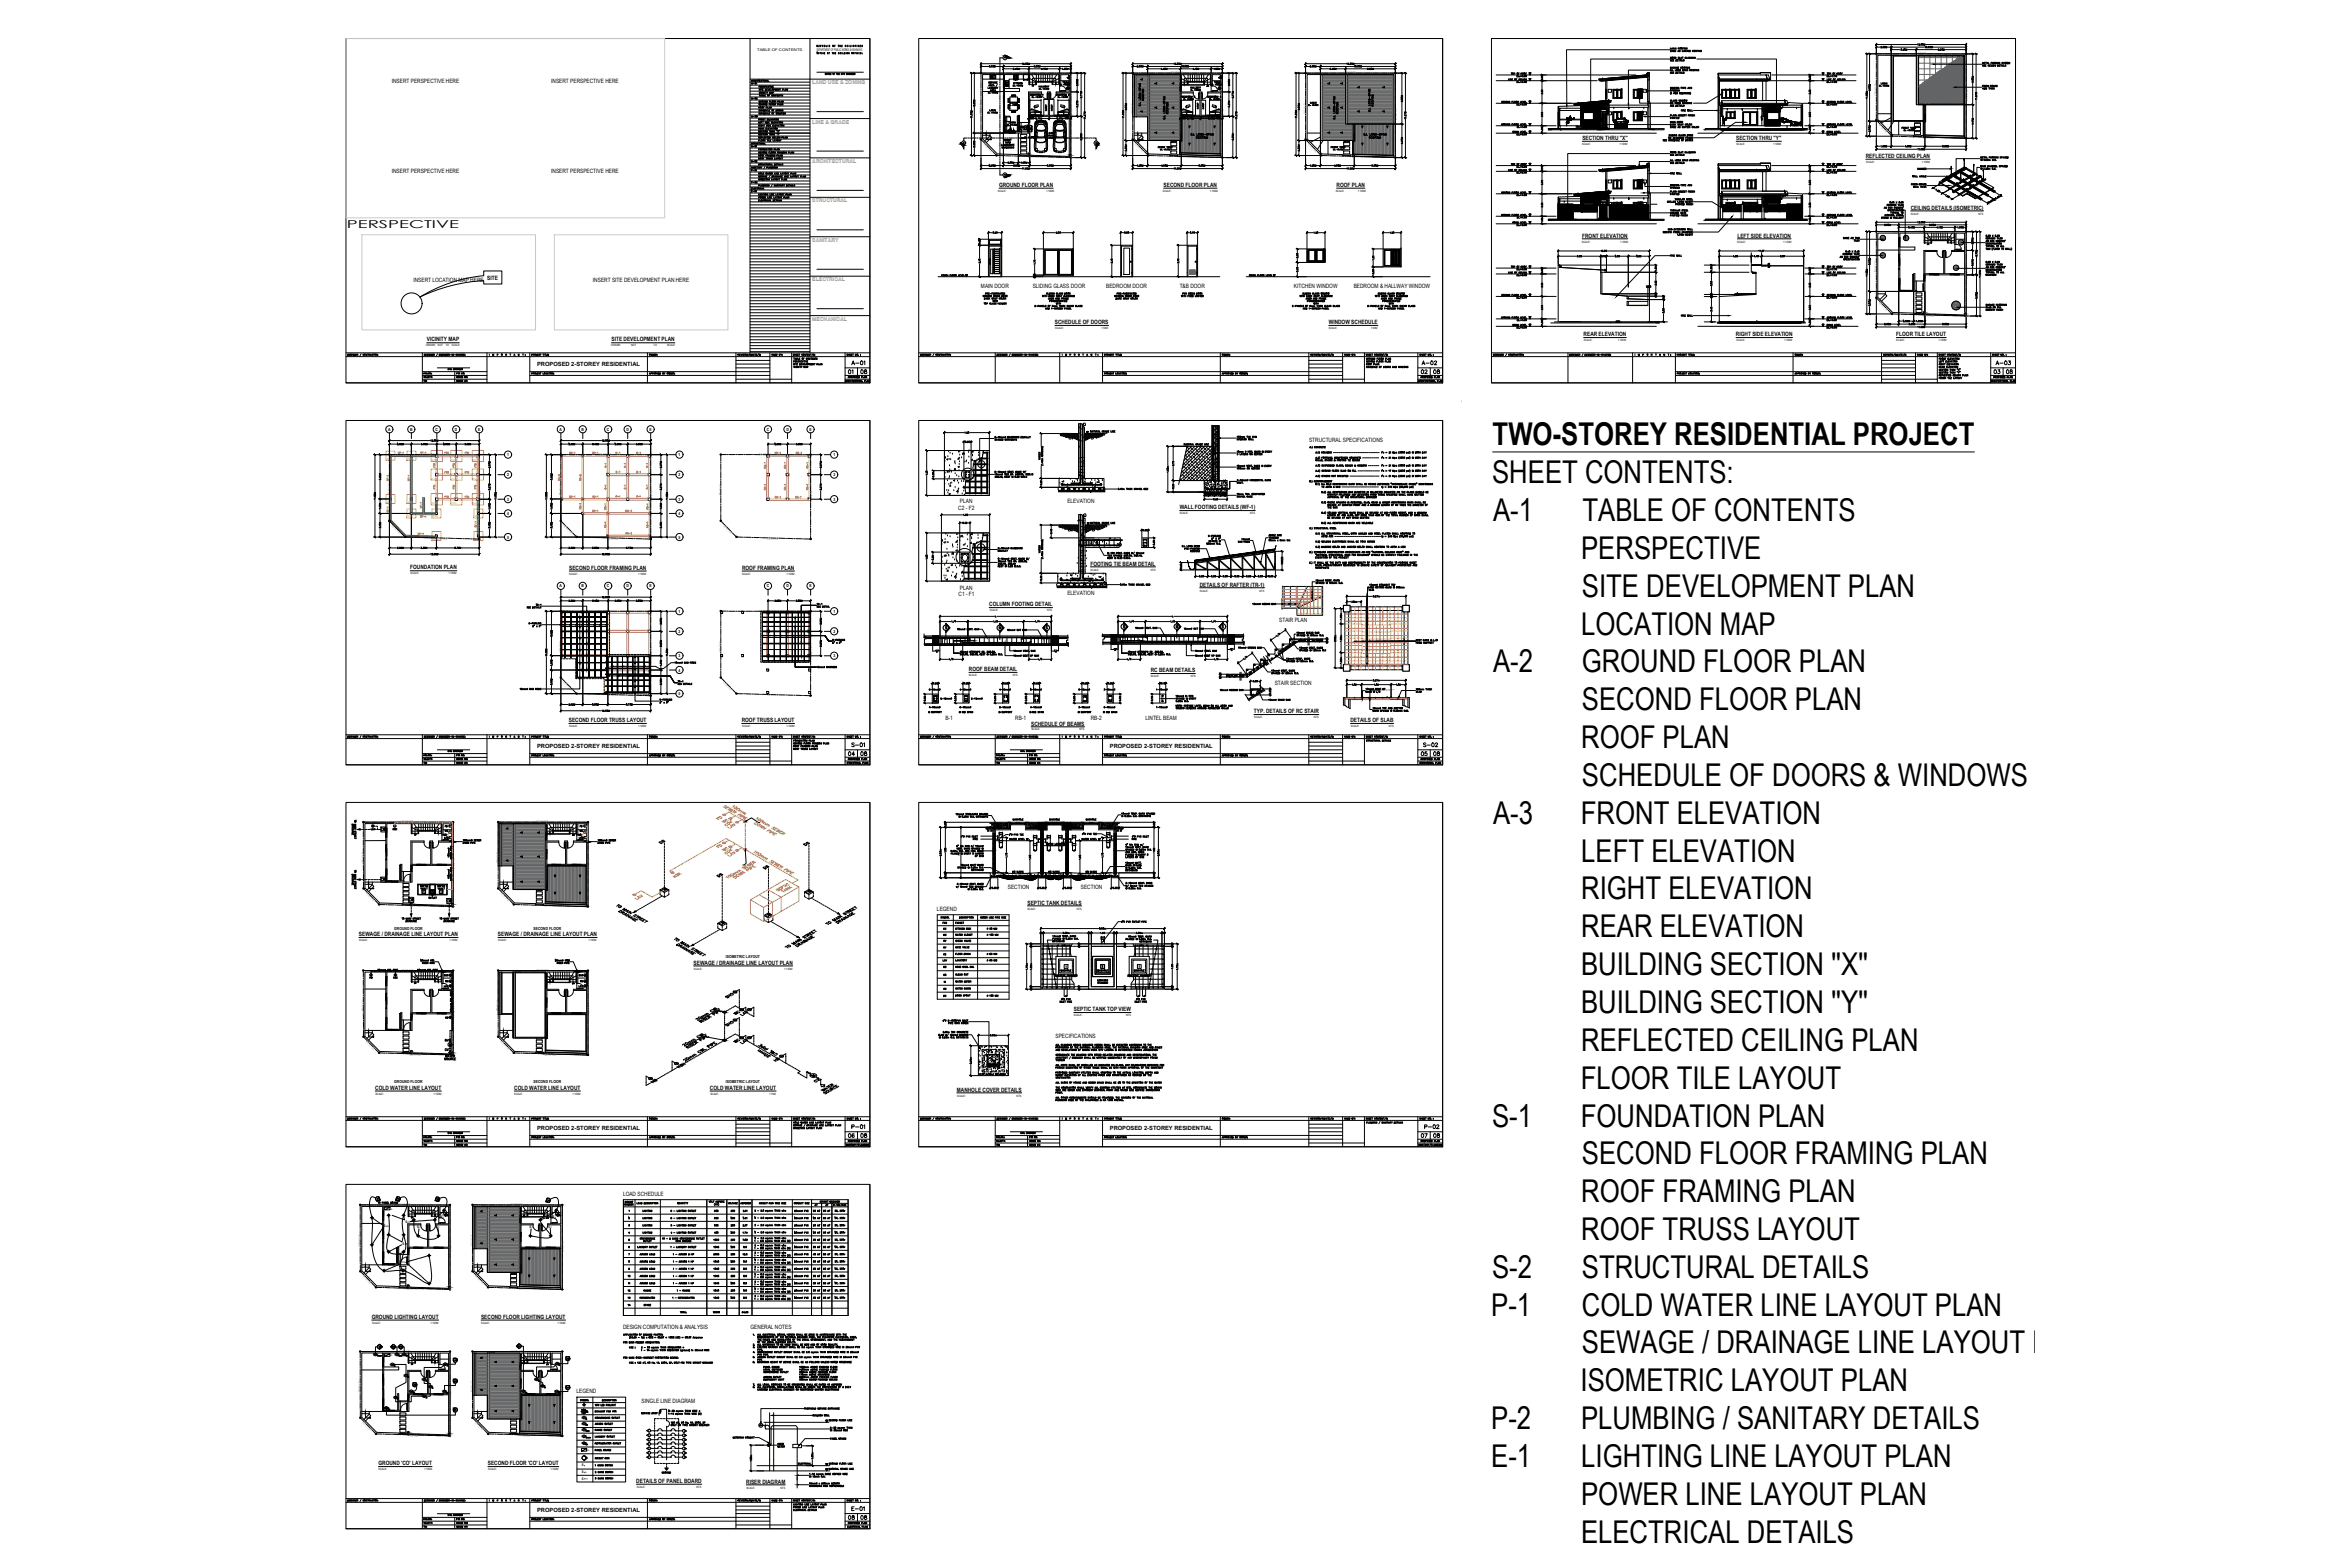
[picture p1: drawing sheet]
<svg xmlns="http://www.w3.org/2000/svg" width="762mm" height="508mm" viewBox="0 0 762 508" stroke-linecap="round" stroke-linejoin="round" font-family="sans-serif">
<defs><g id="words">
<g font-size="10.2">
<text x="484" y="144.4">TWO-STOREY RESIDENTIAL PROJECT</text>
<text x="483.8" y="156.6">SHEET CONTENTS:</text>
<text x="484.2" y="168.9">A-1</text>
<text x="513.1" y="168.9">TABLE OF CONTENTS</text>
<text x="512.7" y="181.2">PERSPECTIVE</text>
<text x="513" y="193.5">SITE DEVELOPMENT PLAN</text>
<text x="512.7" y="205.7">LOCATION MAP</text>
<text x="484.2" y="218">A-2</text>
<text x="512.9" y="218">GROUND FLOOR PLAN</text>
<text x="513" y="230.3">SECOND FLOOR PLAN</text>
<text x="512.7" y="242.5">ROOF PLAN</text>
<text x="513" y="254.8">SCHEDULE OF DOORS &amp; WINDOWS</text>
<text x="484.2" y="267">A-3</text>
<text x="512.6" y="267">FRONT ELEVATION</text>
<text x="512.7" y="279.3">LEFT ELEVATION</text>
<text x="512.7" y="291.6">RIGHT ELEVATION</text>
<text x="512.7" y="303.9">REAR ELEVATION</text>
<text x="512.7" y="316.1">BUILDING SECTION ''X''</text>
<text x="512.7" y="328.4">BUILDING SECTION ''Y''</text>
<text x="512.7" y="340.7">REFLECTED CEILING PLAN</text>
<text x="512.6" y="352.9">FLOOR TILE LAYOUT</text>
<text x="483.8" y="365.2">S-1</text>
<text x="512.6" y="365.2">FOUNDATION PLAN</text>
<text x="513" y="377.4">SECOND FLOOR FRAMING PLAN</text>
<text x="512.7" y="389.7">ROOF FRAMING PLAN</text>
<text x="512.7" y="402">ROOF TRUSS LAYOUT</text>
<text x="483.8" y="414.3">S-2</text>
<text x="513" y="414.3">STRUCTURAL DETAILS</text>
<text x="483.5" y="426.6">P-1</text>
<text x="512.9" y="426.6">COLD WATER LINE LAYOUT PLAN</text>
<text x="513" y="438.8">SEWAGE / DRAINAGE LINE LAYOUT PLAN</text>
<text x="512.5" y="451.1">ISOMETRIC LAYOUT PLAN</text>
<text x="483.5" y="463.3">P-2</text>
<text x="512.7" y="463.3">PLUMBING / SANITARY DETAILS</text>
<text x="483.5" y="475.6">E-1</text>
<text x="512.7" y="475.6">LIGHTING LINE LAYOUT PLAN</text>
<text x="512.7" y="487.8">POWER LINE LAYOUT PLAN</text>
<text x="512.7" y="500.1">ELECTRICAL DETAILS</text>
</g>
<g font-size="4.4">
<text x="275.2" y="119.6">A-01</text>
<text x="460.4" y="119.6">A-02</text>
<text x="646.3" y="119.6">A-03</text>
<text x="277.6" y="122.4" transform="rotate(-90 277.6 122.4)">01</text>
<text x="278.3" y="122.4">08</text>
<text x="460" y="122.4">02</text>
<text x="463.9" y="122.4">08</text>
<text x="645.6" y="122.4">03</text>
<text x="649.8" y="122.4">08</text>
<text x="275.2" y="243.4">S-01</text>
<text x="460.7" y="243.4">S-02</text>
<text x="274.1" y="246.2">04</text>
<text x="278.3" y="246.2">08</text>
<text x="460" y="246.2">05</text>
<text x="463.9" y="246.2">08</text>
<text x="259.6" y="275.5">DS</text>
<text x="234.2" y="333.7">SHO</text>
<text x="210.3" y="352.4">HB</text>
<text x="274.1" y="370.1">06</text>
<text x="275.2" y="367.2">P-01</text>
<text x="278.3" y="370.1">08</text>
<text x="460" y="370.1">07</text>
<text x="461.1" y="367.2">P-02</text>
<text x="463.9" y="370.1">08</text>
<text x="275.2" y="491.1">E-01</text>
<text x="274.1" y="493.9">08</text>
<text x="278.3" y="493.9">08</text>
</g>
<g font-size="4" fill="#c8c92d">
<text x="231.4" y="267.1">FD</text>
<text x="233.2" y="267.8">WC</text>
<text x="234.2" y="268.8">CO</text>
<text x="231.4" y="276.2">FD</text>
<text x="233.2" y="276.9">WC</text>
<text x="234.2" y="278">CO</text>
<text x="231.4" y="285.4">DS</text>
<text x="246.6" y="282.9">DS</text>
<text x="213.8" y="290.3">CB</text>
<text x="247.3" y="298.4">CB</text>
</g>
<g font-size="4">
<text x="122.8" y="270.6">CB</text>
<text x="212.7" y="274.8">DS</text>
<text x="122.8" y="286.8">CB</text>
<text x="143.9" y="293.9">CB</text>
<text x="260.7" y="291">CB</text>
<text x="232.5" y="300.9">CB</text>
<text x="237.1" y="330.2">WC</text>
<text x="237.1" y="339">WC</text>
<text x="250.1" y="345.4">HB</text>
<text x="263.2" y="352.1">CV</text>
</g>
<g font-size="3.5">
<text x="112.5" y="74">PERSPECTIVE</text>
<text x="305.5" y="205">S</text>
<text x="323.1" y="205">M</text>
<text x="187" y="270.9">WC</text>
<text x="131.6" y="293.2">CB</text>
<text x="305.2" y="302.7">KS</text>
<text x="308" y="306.6" transform="rotate(-90 308 306.6)">CV</text>
<text x="308" y="315" transform="rotate(-90 308 315)">HB</text>
<text x="118.9" y="318.6">HB</text>
<text x="143.6" y="341.8">CV</text>
<text x="262.1" y="350.3">M</text>
<text x="263.2" y="392.3">AT</text>
<text x="266.7" y="392.3">AF</text>
<text x="202.8" y="415.2">10</text>
<text x="205.7" y="422.3" transform="rotate(-90 205.7 422.3)">13</text>
</g>
<g font-size="3.1">
<text x="333.7" y="29.3">UP</text>
<text x="393" y="29.3" transform="rotate(-90 393 29.3)">DN</text>
<text x="320.3" y="46.6">UP</text>
<text x="369.4" y="46.6">UP</text>
<text x="324.9" y="58.2">Y</text>
<text x="624.1" y="80.4">UP</text>
<text x="133.3" y="272">UP</text>
<text x="142.9" y="272">CO</text>
<text x="184.9" y="272">DN</text>
<text x="186.6" y="272">CO</text>
<text x="187" y="273">LAV</text>
<text x="304.8" y="300.6">FAU</text>
<text x="305.2" y="304.4">WC</text>
<text x="305.2" y="310.8">FD</text>
<text x="305.2" y="317.5">CO</text>
<text x="133.3" y="320">UP</text>
<text x="143.6" y="319.6">WC</text>
<text x="184.9" y="320.3">DN</text>
<text x="187.3" y="319.6">WC</text>
<text x="305.2" y="319.6">M</text>
<text x="305.2" y="322.1">CB</text>
<text x="305.2" y="324.2">DS</text>
<text x="143.6" y="331.3">HB</text>
<text x="119.9" y="337.6">UP</text>
<text x="143.6" y="338.7">GV</text>
<text x="144.6" y="340.1">M</text>
<text x="163.7" y="337.6">UP</text>
<text x="121.4" y="390.2">C1</text>
<text x="128.1" y="390.2">C2</text>
<text x="140.8" y="390.2">C3</text>
<text x="176.7" y="390.5">C4</text>
<text x="230.7" y="394.1">600</text>
<text x="236" y="394.1">230</text>
<text x="132.3" y="396.2">UP</text>
<text x="176.4" y="396.2">DN</text>
<text x="202.8" y="401.1">4</text>
<text x="230.7" y="398.6">500</text>
<text x="230.7" y="401.1">400</text>
<text x="236" y="398.6">230</text>
<text x="236" y="401.1">230</text>
<text x="202.8" y="405.7">6</text>
<text x="236" y="405.7">230</text>
<text x="118.9" y="413.5">UP</text>
<text x="155.2" y="413.5">UP</text>
<text x="202.8" y="412.7">9</text>
<text x="236" y="412.7">230</text>
<text x="202.8" y="417.3">11</text>
<text x="202.8" y="419.8">12</text>
<text x="236" y="417.3">230</text>
<text x="236" y="419.8">230</text>
<text x="202.8" y="424.4">14</text>
<text x="124.5" y="438.1" transform="rotate(-90 124.5 438.1)">C6</text>
<text x="132.3" y="443.8">UP</text>
<text x="146.4" y="442.4">C5</text>
<text x="176.4" y="443.8">DN</text>
<text x="183.1" y="442">C5</text>
<text x="137.2" y="449.1">CO</text>
<text x="146.4" y="444.1" transform="rotate(-90 146.4 444.1)">CO</text>
<text x="146.4" y="449.1">C9</text>
<text x="173.6" y="449.1">CO</text>
<text x="133.3" y="450.5">C8</text>
<text x="175.7" y="451.2">CO</text>
<text x="118.9" y="461.1">UP</text>
<text x="146.4" y="458.6">C7</text>
<text x="155.2" y="461.1">UP</text>
<text x="189.1" y="461.4">CO</text>
</g>
<g font-size="3.1" fill="#c8c92d">
<text x="143.2" y="148.2">FTB</text>
<text x="142.2" y="152.8" transform="rotate(-90 142.2 152.8)">FTB</text>
<text x="143.2" y="154.5">FTB</text>
<text x="148.5" y="152.8" transform="rotate(-90 148.5 152.8)">FTB</text>
<text x="155.6" y="152.8" transform="rotate(-90 155.6 152.8)">FTB</text>
<text x="142.2" y="159.8" transform="rotate(-90 142.2 159.8)">FTB</text>
<text x="148.5" y="159.8" transform="rotate(-90 148.5 159.8)">FTB</text>
<text x="155.6" y="159.8" transform="rotate(-90 155.6 159.8)">FTB</text>
<text x="143.6" y="269.2">FD</text>
<text x="187.3" y="269.2">FD</text>
<text x="143.2" y="273">LAV</text>
</g>
<g font-size="2.6">
<text x="119.9" y="289.3">UP</text>
<text x="163.7" y="289.3">UP</text>
<text x="180.3" y="443.8">CO</text>
<text x="127" y="444.1">CO</text>
<text x="131.2" y="447.7">CO</text>
<text x="128.1" y="454.7">CO</text>
<text x="137.2" y="454.4">CO</text>
<text x="139" y="451.2">CO</text>
</g>
<g font-size="1.9">
<text x="127" y="27">INSERT PERSPECTIVE HERE</text>
<text x="178.7" y="27">INSERT PERSPECTIVE HERE</text>
<text x="513.1" y="45.4">SECTION THRU &quot;X&quot;</text>
<text x="562.9" y="45.4">SECTION THRU &quot;Y&quot;</text>
<text x="605" y="51.2">REFLECTED CEILING PLAN</text>
<text x="127" y="56.1">INSERT PERSPECTIVE HERE</text>
<text x="178.7" y="56.1">INSERT PERSPECTIVE HERE</text>
<text x="323.9" y="60.6">GROUND FLOOR PLAN</text>
<text x="377.3" y="60.6">SECOND FLOOR PLAN</text>
<text x="433.4" y="60.6">ROOF PLAN</text>
<text x="619.5" y="68">CEILING DETAILS (ISOMETRIC)</text>
<text x="513" y="77">FRONT ELEVATION</text>
<text x="563.4" y="77">LEFT SIDE ELEVATION</text>
<text x="134.1" y="91.5">INSERT LOCATION MAP HERE</text>
<text x="158" y="90.6">SITE</text>
<text x="192.3" y="91.5">INSERT SITE DEVELOPMENT PLAN HERE</text>
<text x="318.1" y="93.5">MAIN DOOR</text>
<text x="334.9" y="93.5">SLIDING GLASS DOOR</text>
<text x="358.7" y="93.5">BEDROOM DOOR</text>
<text x="382.5" y="93.5">T&amp;B DOOR</text>
<text x="419.6" y="93.5">KITCHEN WINDOW</text>
<text x="439" y="93.5">BEDROOM &amp; HALLWAY WINDOW</text>
<text x="342.1" y="105.1">SCHEDULE OF DOORS</text>
<text x="430.9" y="105.1">WINDOW SCHEDULE</text>
<text x="138.4" y="110.7">VICINITY MAP</text>
<text x="198.3" y="110.7">SITE DEVELOPMENT PLAN</text>
<text x="513.5" y="109">REAR ELEVATION</text>
<text x="562.9" y="109">RIGHT SIDE ELEVATION</text>
<text x="614.9" y="109">FLOOR TILE LAYOUT</text>
<text x="174.2" y="118.7">PROPOSED 2-STOREY RESIDENTIAL</text>
<text x="424.5" y="143.2">STRUCTURAL SPECIFICATIONS</text>
<text x="310.7" y="165.2">C2 - F2</text>
<text x="311.3" y="163">PLAN</text>
<text x="346.1" y="163">ELEVATION</text>
<text x="382.5" y="165.1">WALL FOOTING DETAILS (WF-1)</text>
<text x="133" y="184.6">FOUNDATION PLAN</text>
<text x="184.6" y="184.7">SECOND FLOOR FRAMING PLAN</text>
<text x="240.6" y="184.7">ROOF FRAMING PLAN</text>
<text x="353.6" y="183.4">FOOTING TIE BEAM DETAIL</text>
<text x="311.3" y="191.1">PLAN</text>
<text x="389" y="190.2">DETAILS OF RAFTER (TR-1)</text>
<text x="310.8" y="193.3">C1 - F1</text>
<text x="320.8" y="196.6">COLUMN FOOTING DETAIL</text>
<text x="346.1" y="192.8">ELEVATION</text>
<text x="414.8" y="201.7">STAIR PLAN</text>
<text x="314.2" y="217.6">ROOF BEAM DETAIL</text>
<text x="373.2" y="217.9">RC BEAM DETAILS</text>
<text x="413.3" y="222">STAIR SECTION</text>
<text x="306.5" y="233.4">B-1</text>
<text x="329.2" y="233.4">RB-1</text>
<text x="353.7" y="233.4">RB-2</text>
<text x="371.4" y="233.4">LINTEL BEAM</text>
<text x="406.6" y="231.3">TYP. DETAILS OF RC STAIR</text>
<text x="184.4" y="234.1">SECOND FLOOR TRUSS LAYOUT</text>
<text x="240.5" y="234.1">ROOF TRUSS LAYOUT</text>
<text x="334.3" y="235.2">SCHEDULE OF BEAMS</text>
<text x="437.9" y="234.1">DETAILS OF SLAB</text>
<text x="174.2" y="242.6">PROPOSED 2-STOREY RESIDENTIAL</text>
<text x="359.9" y="242.6">PROPOSED 2-STOREY RESIDENTIAL</text>
<text x="326.8" y="288.3">SECTION</text>
<text x="333.2" y="293.3">SEPTIC TANK DETAILS</text>
<text x="350.5" y="288.3">SECTION</text>
<text x="303.8" y="295.4">LEGEND</text>
<text x="116.4" y="303.5">SEWAGE / DRAINAGE LINE LAYOUT PLAN</text>
<text x="161.5" y="303.5">SEWAGE / DRAINAGE LINE LAYOUT PLAN</text>
<text x="224.9" y="312.7">SEWAGE / DRAINAGE LINE LAYOUT PLAN</text>
<text x="348.2" y="327.9">SEPTIC TANK TOP VIEW</text>
<text x="342.3" y="336.4">SPECIFICATIONS</text>
<text x="121.7" y="353.3">COLD WATER LINE LAYOUT</text>
<text x="166.8" y="353.3">COLD WATER LINE LAYOUT</text>
<text x="230.2" y="353.3">COLD WATER LINE LAYOUT</text>
<text x="310.3" y="353.9">MANHOLE COVER DETAILS</text>
<text x="174.2" y="366.4">PROPOSED 2-STOREY RESIDENTIAL</text>
<text x="359.9" y="366.4">PROPOSED 2-STOREY RESIDENTIAL</text>
<text x="202" y="387.7">LOAD SCHEDULE</text>
<text x="120.5" y="427.5">GROUND LIGHTING LAYOUT</text>
<text x="156" y="427.5">SECOND FLOOR LIGHTING LAYOUT</text>
<text x="202" y="430.9">DESIGN COMPUTATION &amp; ANALYSIS</text>
<text x="243.4" y="430.9">GENERAL NOTES</text>
<text x="186.9" y="451.7">LEGEND</text>
<text x="208" y="454.7">SINGLE LINE DIAGRAM</text>
<text x="122.7" y="475">GROUND 'CO' LAYOUT</text>
<text x="158.2" y="475">SECOND FLOOR 'CO' LAYOUT</text>
<text x="206.3" y="480.7">DETAILS OF PANEL BOARD</text>
<text x="242" y="480.9">RISER DIAGRAM</text>
<text x="174.2" y="490.2">PROPOSED 2-STOREY RESIDENTIAL</text>
</g>
<g font-size="1.7">
<text x="263.4" y="27.3">LAND USE &amp; ZONING</text>
<text x="263.4" y="40">LINE &amp; GRADE</text>
<text x="263.4" y="52.8">ARCHITECTURAL</text>
<text x="263.4" y="65.6">STRUCTURAL</text>
<text x="263.4" y="78.4">SANITARY</text>
<text x="263.4" y="91.1">ELECTRICAL</text>
<text x="263.4" y="103.9">MECHANICAL</text>
</g>
<g font-size="1.4">
<text x="125.9" y="139.7">A</text>
<text x="133" y="139.7">B</text>
<text x="141.2" y="139.7">C</text>
<text x="147.5" y="139.7">D</text>
<text x="155" y="139.7">E</text>
<text x="181.4" y="139.7">A</text>
<text x="188.6" y="139.7">B</text>
<text x="196.8" y="139.7">C</text>
<text x="203.1" y="139.7">D</text>
<text x="210.6" y="139.7">E</text>
<text x="248.7" y="139.7">C</text>
<text x="255" y="139.7">D</text>
<text x="262.5" y="139.7">E</text>
<text x="164.4" y="147.9">1</text>
<text x="220" y="147.9">1</text>
<text x="270.2" y="147.9">1</text>
<text x="164.4" y="154.4">2</text>
<text x="220" y="154.4">2</text>
<text x="270.2" y="154.4">2</text>
<text x="164.4" y="162.3">3</text>
<text x="164.4" y="167">4</text>
<text x="220" y="162.3">3</text>
<text x="220" y="167">4</text>
<text x="270.2" y="162.3">3</text>
<text x="164.4" y="174.6">5</text>
<text x="220" y="174.6">5</text>
<text x="181.4" y="190.4">A</text>
<text x="188.6" y="190.4">B</text>
<text x="196.8" y="190.4">C</text>
<text x="203.1" y="190.4">D</text>
<text x="210.6" y="190.4">E</text>
<text x="248.7" y="190.4">C</text>
<text x="255" y="190.4">D</text>
<text x="262.5" y="190.4">E</text>
<text x="220" y="198.7">1</text>
<text x="270.2" y="198.7">1</text>
<text x="220" y="205.1">2</text>
<text x="270.2" y="205.1">2</text>
<text x="220" y="213.1">3</text>
<text x="270.2" y="213.1">3</text>
<text x="220" y="217.7">4</text>
<text x="220" y="225.4">5</text>
<text x="127.8" y="301.4">GROUND FLOOR</text>
<text x="173" y="301.4">SECOND FLOOR</text>
<text x="235.4" y="310.6">ISOMETRIC LAYOUT</text>
<text x="127.8" y="351.2">GROUND FLOOR</text>
<text x="173" y="351.2">SECOND FLOOR</text>
<text x="235.4" y="351.2">ISOMETRIC LAYOUT</text>
</g>
<g font-size="1.2">
<text x="245.5" y="16.6">TABLE OF CONTENTS</text>
<text x="264.9" y="16.6">DEPARTMENT OF PUBLIC WORKS &amp; HIGHWAYS</text>
</g>
<g font-size="1.1">
<text x="142.8" y="394.8">S</text>
<text x="177.3" y="394.8">S</text>
<text x="179.2" y="394.8">S</text>
<text x="124.5" y="397.8">S</text>
<text x="131.4" y="396.4">S</text>
<text x="135.3" y="398.1">S</text>
<text x="141.4" y="398.1">S</text>
<text x="171.7" y="398.1">S</text>
<text x="177.8" y="398.1">S</text>
<text x="130.5" y="403.6">S</text>
<text x="129.5" y="409.4">S</text>
<text x="188.7" y="475.4">S</text>
<text x="188.7" y="477.6">S</text>
<text x="188.7" y="479.6">S</text>
</g>
<g font-size="1">
<text x="513" y="47">SCALE:</text>
<text x="525.2" y="47">1:100M</text>
<text x="563" y="47">SCALE:</text>
<text x="575" y="47">1:100M</text>
<text x="605.1" y="52.8">SCALE:</text>
<text x="623.1" y="52.8">1:100M</text>
<text x="323.6" y="62.2">SCALE:</text>
<text x="339.2" y="62.2">1:100M</text>
<text x="377.1" y="62.2">SCALE:</text>
<text x="392.2" y="62.2">1:100M</text>
<text x="433.1" y="62.2">SCALE:</text>
<text x="440.2" y="62.2">1:100M</text>
<text x="619.6" y="69.6">SCALE:</text>
<text x="641.6" y="69.6">NTS</text>
<text x="513" y="78.7">SCALE:</text>
<text x="525.3" y="78.7">1:100M</text>
<text x="563.3" y="78.7">SCALE:</text>
<text x="578.2" y="78.7">1:100M</text>
<text x="342.2" y="106.7">SCALE:</text>
<text x="357.1" y="106.7">1:50M</text>
<text x="430.9" y="106.7">SCALE:</text>
<text x="444.5" y="106.7">1:50M</text>
<text x="138.2" y="112.3">DRAWN</text>
<text x="142" y="112.3">NOT</text>
<text x="144.5" y="112.3">TO</text>
<text x="146.5" y="112.3">SCALE</text>
<text x="198.2" y="112.3">DRAWN</text>
<text x="204.6" y="112.3">NOT</text>
<text x="211.9" y="112.3">TO</text>
<text x="216.3" y="112.3">SCALE</text>
<text x="513.6" y="110.6">SCALE:</text>
<text x="524.6" y="110.6">1:100M</text>
<text x="563.1" y="110.6">SCALE:</text>
<text x="578.5" y="110.6">1:100M</text>
<text x="614.9" y="110.6">SCALE:</text>
<text x="628.5" y="110.6">1:100M</text>
<text x="382.6" y="166.7">SCALE:</text>
<text x="405.4" y="166.7">NTS</text>
<text x="353.7" y="185">SCALE:</text>
<text x="373.2" y="185">NTS</text>
<text x="133.1" y="186.2">SCALE:</text>
<text x="145.4" y="186.2">1:100M</text>
<text x="184.6" y="186.4">SCALE:</text>
<text x="206.9" y="186.4">1:100M</text>
<text x="240.7" y="186.4">SCALE:</text>
<text x="255" y="186.4">1:100M</text>
<text x="389.1" y="191.8">SCALE:</text>
<text x="408.4" y="191.8">NTS</text>
<text x="320.9" y="198.2">SCALE:</text>
<text x="339.6" y="198.2">NTS</text>
<text x="314.1" y="219.2">SCALE:</text>
<text x="328.4" y="219.2">NTS</text>
<text x="373.1" y="219.5">SCALE:</text>
<text x="386.1" y="219.5">NTS</text>
<text x="406.7" y="232.9">SCALE:</text>
<text x="426" y="232.9">NTS</text>
<text x="184.6" y="235.7">SCALE:</text>
<text x="206.9" y="235.7">1:100M</text>
<text x="240.7" y="235.7">SCALE:</text>
<text x="255" y="235.7">1:100M</text>
<text x="334.4" y="236.8">SCALE:</text>
<text x="350" y="236.8">NTS</text>
<text x="438" y="235.8">SCALE:</text>
<text x="450.3" y="235.8">NTS</text>
<text x="333.1" y="294.9">SCALE:</text>
<text x="349.2" y="294.9">NTS</text>
<text x="116.5" y="305.1">SCALE:</text>
<text x="145.8" y="305.1">1:100M</text>
<text x="161.5" y="305.1">SCALE:</text>
<text x="190.9" y="305.1">1:100M</text>
<text x="225" y="314.3">SCALE:</text>
<text x="254.3" y="314.3">1:100M</text>
<text x="348.2" y="329.5">SCALE:</text>
<text x="365.2" y="329.5">NTS</text>
<text x="121.7" y="354.9">SCALE:</text>
<text x="140.6" y="354.9">1:100M</text>
<text x="166.8" y="354.9">SCALE:</text>
<text x="185.6" y="354.9">1:100M</text>
<text x="230.3" y="354.9">SCALE:</text>
<text x="249.4" y="354.9">1:75M</text>
<text x="310.3" y="355.5">SCALE:</text>
<text x="329.7" y="355.5">NTS</text>
<text x="120.7" y="429.1">SCALE:</text>
<text x="139.6" y="429.1">1:100M</text>
<text x="156" y="429.1">SCALE:</text>
<text x="180.8" y="429.1">1:100M</text>
<text x="122.8" y="476.6">SCALE:</text>
<text x="137.5" y="476.6">1:100M</text>
<text x="158.3" y="476.6">SCALE:</text>
<text x="178.5" y="476.6">1:100M</text>
<text x="206.5" y="482.3">SCALE:</text>
<text x="225.9" y="482.3">NTS</text>
<text x="242" y="482.6">SCALE:</text>
<text x="253.1" y="482.6">NTS</text>
</g>
<g font-size=".8">
<text x="143.5" y="394.8">a</text>
<text x="178" y="394.8">a</text>
<text x="179.9" y="394.8">a</text>
<text x="125.2" y="397.8">ab</text>
<text x="132.1" y="396.4">ab</text>
<text x="136" y="398">a</text>
<text x="142.1" y="398">a</text>
<text x="172.4" y="398">a</text>
<text x="178.5" y="398">a</text>
<text x="131.2" y="403.5">ab</text>
<text x="130.1" y="409.4">abc</text>
<text x="189.4" y="475.3">a</text>
<text x="189.4" y="477.6">ab</text>
<text x="189.4" y="479.6">abc</text>
</g>
<g font-size=".7" fill="#c8c92d">
<text x="125.1" y="149">C2/F2</text>
<text x="132" y="149">C2/F2</text>
<text x="139.9" y="149.4">C1/F1</text>
<text x="146.2" y="149.4">C1/F1</text>
<text x="153.2" y="149.4">C1/F1</text>
<text x="139.9" y="155.5">C1/F1</text>
<text x="146.2" y="155.5">C1/F1</text>
<text x="153.2" y="155.5">C1/F1</text>
<text x="125.1" y="163">C2/F2</text>
<text x="132" y="163">C2/F2</text>
<text x="132" y="167.7">C2/F2</text>
<text x="139.9" y="163.4">C1/F1</text>
<text x="140.1" y="167.7">C2/F2</text>
<text x="146.2" y="163.4">C1/F1</text>
<text x="153.2" y="163.4">C1/F1</text>
<text x="153.7" y="167.7">C2/F2</text>
<text x="140.1" y="175">C2/F2</text>
<text x="153.7" y="175.1">C2/F2</text>
</g>
<text font-size=".7" x="311.2" y="277.4" transform="rotate(-90 311.2 277.4)">2.00 m</text>
<g font-size=".6">
<text x="126.5" y="392.2">PB</text>
<text x="126.5" y="439.7">PB</text>
<text x="190.3" y="470.5">PB</text>
</g>
<g font-size=".5">
<text x="210.2" y="464">C1</text>
<text x="210.2" y="465.4">C3</text>
<text x="210.2" y="466.9">C5</text>
<text x="213.4" y="464">20 AT</text>
<text x="213.4" y="465.4">20 AT</text>
<text x="213.4" y="466.8">30 AT</text>
<text x="217.7" y="464">20 AT</text>
<text x="217.7" y="466.8">30 AT</text>
<text x="217.7" y="465.4">20 AT</text>
<text x="221.4" y="464.1">C2</text>
<text x="221.4" y="465.5">C4</text>
<text x="221.4" y="466.9">C6</text>
<text x="210.1" y="471.2">C11</text>
<text x="210.1" y="472.6">C13</text>
<text x="210.2" y="468.2">C7</text>
<text x="210.2" y="469.7">C9</text>
<text x="213.4" y="468.2">40 AT</text>
<text x="213.4" y="469.7">30 AT</text>
<text x="213.4" y="471.1">30 AT</text>
<text x="213.4" y="472.5">30 AT</text>
<text x="217.7" y="468.2">30 AT</text>
<text x="217.7" y="469.7">30 AT</text>
<text x="217.7" y="471.1">30 AT</text>
<text x="221.3" y="469.8">C10</text>
<text x="221.3" y="471.2">C12</text>
<text x="221.4" y="468.3">C8</text>
</g>
<g font-size=".4">
<text x="620.9" y="17.2">S45° 07'W, 12.00M</text>
<text x="330.5" y="23.5">S45° 07'W, 12.00M</text>
<text x="379.7" y="23.5">S45° 07'W, 12.00M</text>
<text x="435.8" y="23.5">S45° 07'W, 12.00M</text>
<text x="607.9" y="27.1" transform="rotate(90 607.9 27.1)">S44° 53'E, 8.86M</text>
<text x="317.6" y="33.3" transform="rotate(90 317.6 33.3)">S44° 53'E, 8.86M</text>
<text x="366.7" y="33.3" transform="rotate(90 366.7 33.3)">S44° 53'E, 8.86M</text>
<text x="422.8" y="33.3" transform="rotate(90 422.8 33.3)">S44° 53'E, 8.86M</text>
<text x="638" y="32.8" transform="rotate(-90 638 32.8)">N44° 53'W, 11.27M</text>
<text x="347.7" y="39" transform="rotate(-90 347.7 39)">N44° 53'W, 11.27M</text>
<text x="396.9" y="39" transform="rotate(-90 396.9 39)">N44° 53'W, 11.27M</text>
<text x="453" y="39" transform="rotate(-90 453 39)">N44° 53'W, 11.27M</text>
<text x="609.2" y="40.6" transform="rotate(46 609.2 40.6)">S89° 03'E, 2.99M</text>
<text x="318.9" y="46.8" transform="rotate(46 318.9 46.8)">S89° 03'E, 2.99M</text>
<text x="368" y="46.8" transform="rotate(46 368 46.8)">S89° 03'E, 2.99M</text>
<text x="424.1" y="46.8" transform="rotate(46 424.1 46.8)">S89° 03'E, 2.99M</text>
<text x="623.6" y="45" transform="rotate(1 623.6 45)">N46° 44'E, 9.91M</text>
<text x="333.2" y="51.2" transform="rotate(1 333.2 51.2)">N46° 44'E, 9.91M</text>
<text x="382.4" y="51.2" transform="rotate(1 382.4 51.2)">N46° 44'E, 9.91M</text>
<text x="438.5" y="51.2" transform="rotate(1 438.5 51.2)">N46° 44'E, 9.91M</text>
<text x="620.9" y="74.9">S45° 07'W, 12.00M</text>
<text x="607.9" y="84.7" transform="rotate(90 607.9 84.7)">S44° 53'E, 8.86M</text>
<text x="638" y="90.4" transform="rotate(-90 638 90.4)">N44° 53'W, 11.27M</text>
<text x="609.2" y="98.2" transform="rotate(46 609.2 98.2)">S89° 03'E, 2.99M</text>
<text x="623.6" y="102.6" transform="rotate(1 623.6 102.6)">N46° 44'E, 9.91M</text>
<text x="138.7" y="147.2">S45° 07'W, 12.00M</text>
<text x="194.3" y="147.2">S45° 07'W, 12.00M</text>
<text x="246.2" y="147.2">S45° 07'W, 12.00M</text>
<text x="125.8" y="157" transform="rotate(90 125.8 157)">S44° 53'E, 8.86M</text>
<text x="181.4" y="157" transform="rotate(90 181.4 157)">S44° 53'E, 8.86M</text>
<text x="233.2" y="157" transform="rotate(90 233.2 157)">S44° 53'E, 8.86M</text>
<text x="155.9" y="162.7" transform="rotate(-90 155.9 162.7)">N44° 53'W, 11.27M</text>
<text x="211.5" y="162.7" transform="rotate(-90 211.5 162.7)">N44° 53'W, 11.27M</text>
<text x="263.4" y="162.7" transform="rotate(-90 263.4 162.7)">N44° 53'W, 11.27M</text>
<text x="127" y="170.5" transform="rotate(46 127 170.5)">S89° 03'E, 2.99M</text>
<text x="182.6" y="170.5" transform="rotate(46 182.6 170.5)">S89° 03'E, 2.99M</text>
<text x="234.5" y="170.5" transform="rotate(46 234.5 170.5)">S89° 03'E, 2.99M</text>
<text x="141.4" y="174.9" transform="rotate(2 141.4 174.9)">N46° 44'E, 9.91M</text>
<text x="197" y="174.9" transform="rotate(2 197 174.9)">N46° 44'E, 9.91M</text>
<text x="248.9" y="174.9" transform="rotate(2 248.9 174.9)">N46° 44'E, 9.91M</text>
<text x="194.3" y="198" transform="rotate(1 194.3 198)">S45° 07'W, 12.00M</text>
<text x="246.2" y="198" transform="rotate(1 246.2 198)">S45° 07'W, 12.00M</text>
<text x="181.4" y="207.8" transform="rotate(90 181.4 207.8)">S44° 53'E, 8.86M</text>
<text x="233.2" y="207.8" transform="rotate(90 233.2 207.8)">S44° 53'E, 8.86M</text>
<text x="211.5" y="213.5" transform="rotate(-90 211.5 213.5)">N44° 53'W, 11.27M</text>
<text x="263.4" y="213.5" transform="rotate(-90 263.4 213.5)">N44° 53'W, 11.27M</text>
<text x="182.6" y="221.3" transform="rotate(46 182.6 221.3)">S89° 03'E, 2.99M</text>
<text x="234.5" y="221.3" transform="rotate(46 234.5 221.3)">S89° 03'E, 2.99M</text>
<text x="197" y="225.7" transform="rotate(1 197 225.7)">N46° 44'E, 9.91M</text>
<text x="248.9" y="225.7" transform="rotate(1 248.9 225.7)">N46° 44'E, 9.91M</text>
<text x="130.3" y="266.3">S45° 07'W, 12.00M</text>
<text x="174" y="266.3">S45° 07'W, 12.00M</text>
<text x="117.3" y="276.1" transform="rotate(90 117.3 276.1)">S44° 53'E, 8.86M</text>
<text x="147.4" y="281.9" transform="rotate(-90 147.4 281.9)">N44° 53'W, 11.27M</text>
<text x="161" y="276.1" transform="rotate(90 161 276.1)">S44° 53'E, 8.86M</text>
<text x="191.2" y="281.9" transform="rotate(-90 191.2 281.9)">N44° 53'W, 11.27M</text>
<text x="118.6" y="289.6" transform="rotate(45 118.6 289.6)">S89° 03'E, 2.99M</text>
<text x="162.3" y="289.6" transform="rotate(45 162.3 289.6)">S89° 03'E, 2.99M</text>
<text x="133" y="294" transform="rotate(1 133 294)">N46° 44'E, 9.91M</text>
<text x="176.7" y="294" transform="rotate(1 176.7 294)">N46° 44'E, 9.91M</text>
<text x="130.3" y="314.5">S45° 07'W, 12.00M</text>
<text x="174" y="314.5">S45° 07'W, 12.00M</text>
<text x="117.3" y="324.3" transform="rotate(90 117.3 324.3)">S44° 53'E, 8.86M</text>
<text x="147.4" y="330" transform="rotate(-90 147.4 330)">N44° 53'W, 11.27M</text>
<text x="161" y="324.3" transform="rotate(90 161 324.3)">S44° 53'E, 8.86M</text>
<text x="191.2" y="330" transform="rotate(-90 191.2 330)">N44° 53'W, 11.27M</text>
<text x="118.6" y="337.8" transform="rotate(46 118.6 337.8)">S89° 03'E, 2.99M</text>
<text x="162.3" y="337.8" transform="rotate(46 162.3 337.8)">S89° 03'E, 2.99M</text>
<text x="133" y="342.2" transform="rotate(2 133 342.2)">N46° 44'E, 9.91M</text>
<text x="176.7" y="342.2" transform="rotate(2 176.7 342.2)">N46° 44'E, 9.91M</text>
<text x="129.2" y="390.4" transform="rotate(1 129.2 390.4)">S45° 07'W, 12.00M</text>
<text x="165.7" y="390.4" transform="rotate(1 165.7 390.4)">S45° 07'W, 12.00M</text>
<text x="116.3" y="400.3" transform="rotate(90 116.3 400.3)">S44° 53'E, 8.86M</text>
<text x="152.7" y="400.3" transform="rotate(90 152.7 400.3)">S44° 53'E, 8.86M</text>
<text x="146.4" y="406" transform="rotate(-90 146.4 406)">N44° 53'W, 11.27M</text>
<text x="182.8" y="406" transform="rotate(-90 182.8 406)">N44° 53'W, 11.27M</text>
<text x="117.6" y="413.8" transform="rotate(46 117.6 413.8)">S89° 03'E, 2.99M</text>
<text x="154" y="413.8" transform="rotate(46 154 413.8)">S89° 03'E, 2.99M</text>
<text x="132" y="418.2" transform="rotate(1 132 418.2)">N46° 44'E, 9.91M</text>
<text x="168.4" y="418.2" transform="rotate(1 168.4 418.2)">N46° 44'E, 9.91M</text>
<text x="129.2" y="437.9">S45° 07'W, 12.00M</text>
<text x="165.7" y="437.9">S45° 07'W, 12.00M</text>
<text x="116.3" y="447.8" transform="rotate(90 116.3 447.8)">S44° 53'E, 8.86M</text>
<text x="152.7" y="447.8" transform="rotate(90 152.7 447.8)">S44° 53'E, 8.86M</text>
<text x="146.4" y="453.5" transform="rotate(-90 146.4 453.5)">N44° 53'W, 11.27M</text>
<text x="182.8" y="453.5" transform="rotate(-90 182.8 453.5)">N44° 53'W, 11.27M</text>
<text x="117.6" y="461.3" transform="rotate(45 117.6 461.3)">S89° 03'E, 2.99M</text>
<text x="154" y="461.3" transform="rotate(45 154 461.3)">S89° 03'E, 2.99M</text>
<text x="132" y="465.7" transform="rotate(1 132 465.7)">N46° 44'E, 9.91M</text>
<text x="168.4" y="465.7" transform="rotate(1 168.4 465.7)">N46° 44'E, 9.91M</text>
</g>
<g font-size=".3">
<text x="447.5" y="223.8">10mm Ø TOP AND BOTTOM BARS</text>
<text x="447.6" y="224.2">SPACED @ 300mm B.W.</text>
<text x="221.3" y="472.5">spare</text>
</g>
</g></defs>
<!-- layer: Layer3 -->
<g fill="none" stroke="#000" stroke-width=".32">
<path d="M604.9 17.4h3.3M605.3 17.4v12.1M606.2 17.4v9.7M608.4 17.4l29.1 .1v27.3M608.4 14v3.3M608.4 19.9v.3M608.4 15.3h1.2M608.4 14.4h13.2M609.9 15.2l.2-.1-.3 .4h.4M610.2 17.4h-1.8v2.2M610.3 15.5h.1M610.5 17.4h.3"/>
<path d="M611.1 17.4h1.8M611.5 15.5v-.5l.1 .5 .2-.5v.5M612 15.3h12M613.2 17.9h23.8v26.9h.5M613.2 17.4h.3M613.2 14.9v2.9M613.2 16.1h2.9M613.9 17.4h1.8M615.7 17.9h-6.8v20.8l4.8 5 6.8 .2v.5M616 17.4h.3M616.4 15.8h.2l-.1 .2 .1 .3-.3-.1M616.6 17.4h1.8"/>
<path d="M616.8 16.3h.1M617.3 16.2h-.3l.2-.4v.5M617.9 16.3v-.5l.2 .5 .2-.5v.5M618.5 16.1h9.7M618.7 17.4h.3M619.3 17.4h1.9M621.4 15.6v2.2M621.5 17.4h.2M621.8 14.3l.1 .4M622 17.4h1.9M622.1 17.9h14.9v16.1h-14.9zM622.2 14.3h.3l-.3 .4h.3"/>
<path d="M622.6 14.6h.1M623.8 14.7v-.5l.2 .5 .2-.5v.5M624.2 17.4h.3M624.2 15.1l.1 .4M624.4 14.4h13.1M624.8 17.4h1.8M625.1 15.5h.1M626.2 15.5v-.5l.2 .5 .2-.5v.5M626.8 15.3h10.7M626.9 17.4h.3M627.5 17.4h1.8M628.7 15.9l-.3 .1 .3 .3v-.3l-.3 .2"/>
<path d="M628.9 16.3h.1M629.4 15.9h-.2v.4h.2l-.1-.3-.1 .2M629.6 17.4l.4 .1M630.1 16.3v-.5l.2 .5 .1-.5v.5M630.3 17.5h1.8M630.7 16.1h6.8M632.4 17.5h.3M633 17.5h1.8M635.1 17.5h.3M635.7 17.5h1.8v.9M637.5 14v3.3M637.5 18.7v.3"/>
<path d="M637.5 19.3v1.8M637.7 17.5h3.5M639.7 17.5v7M640.8 17.5v12.3M314.6 23.7h3.3M315 23.7v12.3M315 38.1v12.3M315.2 37.4h.1M315.3 38.1l-.5 .1M315.3 37.7l-.5 .1M315.3 35.9h-.6l.6 .2-.6 .2h.6M315.7 34.1v.3l.2-.3 .2 .2z"/>
<path d="M315.9 23.7v8.8M315.9 34.3v11.6M316.1 33.9h.1M316.1 32.4h-.4l.4 .2-.4 .2h.4M318.1 23.7h29.1v27.4M318.1 20.2v3.3M318.1 26.1v.3M318.1 26.7v1.8M318.1 28.8v.3M318.1 29.4v1.8M318.1 31.5v.4M318.1 32.2v1.8"/>
<path d="M318.1 34.3v.3M318.1 34.9v1.8M318.1 37v.3M318.1 37.6v1.9M318.1 39.8v.2M318.1 21.5h2.7M318.1 20.7h13.5M319.9 23.7h-1.8v2.1M320.2 23.7h.3M320.8 21.3h.2l.1 .3-.4 .1M320.8 23.7h1.8M321.2 21.7v.1"/>
<path d="M322.4 21.8v-.5l.1 .5 .2-.5v.5M322.6 21.5h12.8M323 23.7h.3M323.6 23.7h1.8M325.4 31v-6.8h-6.8v20.8l4.8 4.9 7.3 .2v.5M325.4 35.9v7.2h5.8v-.3h-.6v-5.4h-.4v5.4h-4.8M325.4 21.1v2.9M325.4 25.7h.3M325.4 28.6h.3M325.4 22.3h3.2M325.7 23.7h.3M325.7 35.9v6.9"/>
<path d="M326.3 23.7h1.8M328.4 23.7h.3M328.5 22.1h.3v.4h-.3M329 22.5v.1M329 23.7h1.8M329.5 22.4h-.3l.2-.3v.5M330.1 22.6v-.5l.2 .5 .2-.5v.5M330.4 22.3h7.3M331.1 23.7h.3M331.5 20.5l.1 .4M331.7 23.7h1.9M331.9 20.5h.2l-.2 .4h.3"/>
<path d="M332.3 20.9h.1M333.5 20.9v-.5l.1 .5 .2-.5v.5M333.5 37.7h13.2v13.4h.5M333.5 38.4h2.5M333.5 39.7h.4M333.6 21.9v2.1M333.7 20.7h13.5M333.9 23.7h.3M334.1 38.4l.2 .2M334.1 37.5v.1M334.1 37.7v.4M334.1 38.2v.1"/>
<path d="M334.3 38.4l.1-.3 .1 .3M334.3 37.3h-.2l.2 .1M334.3 37.6l.1 .2M334.3 38.3h.2M334.3 38.6h.2M334.5 23.7h1.8M334.5 37.3l-.4 .1M334.6 37.5v.3M334.6 37.3h.1M334.6 38.6h.1M334.7 37.5v.3M334.8 25.4h7.5v1.3"/>
<path d="M334.8 38.1l-.2 .2h.2M334.8 37.3h.2M334.8 38.6h.2M334.9 37.7l.2-.1-.2-.1v.3M334.9 38.1v.3l.2-.3M335.1 37.4l.1-.1h-.1l.1 .1M335.2 38.4l-.1 .2M335.2 37.5v.1M335.2 37.7v.4M335.2 38.2v.1M335.4 37.4v.3M335.6 21.5h-.2v-.2l.2 .4h-.3"/>
<path d="M335.8 21.7v.1M335.9 38.3h.1M335.9 38.3l.2 .1-.3 .3h.4M336.3 38.6h.1M336.6 38.2h.2l-.2 .5M336.6 23.7h.3M336.9 21.8v-.5l.2 .5 .2-.5v.5M337.2 21.5h10M337.2 23.7h1.8M337.3 38.2l-.3 .2 .3 .2h-.3M337.4 38.7v-.5l.3 .5 .1-.5v.5M337.7 38.4h5.1"/>
<path d="M338 22.4h-.3l.2-.3v.5M338.1 22.5l.1 .1M338.3 22.2l.2 .4M338.4 37.4v.3M339 34.3v.2h.4v-.2M339 34.1h.4M339 34v.2M339 34.6v.3l.3-.3v.3M339.1 35.6l-.1 .3h.3v-.3M339.2 22.6v-.5l.1 .5 .3-.5v.5M339.2 34.4v.1M339.3 23.7h.3"/>
<path d="M339.4 35.3v.3h-.4M339.5 22.3h5M339.9 23.7h1.9M340.2 37.9v1M340.9 34.3v.2h.3v-.2M340.9 34.1h.3M340.9 34v.2M340.9 34.6v.2l.3-.2v.3M341 35.6l-.1 .3h.3l-.1-.3M341 34.4v.1M341.2 35.3v.3h-.3M342.1 23.7h.2"/>
<path d="M342.1 37.4v.3M342.7 23.7h1.8M342.7 38.3h.1M342.7 38.3l.3 .1-.3 .3h.3M343.2 38.6h.1M343.6 27.9h.4v-3.7h2.7v5.6h-2.7v-.3h-.4v.3h-1.1v.3h4.2v7.3h-6.4v-7.3h.2v-.3h-.8v.3h.2v7.3h-6v-7.3h3.8v-.3h-4.2l-.1 13.3h.5v-5.4M343.6 27.9v-3.7h-17.9v6.8M343.6 21.9v1.7M343.6 27.8v.1M343.7 38.3l-.2 .2v-.3l.2 .2-.3 .2M344.3 38.7v-.5l.2 .5 .2-.5v.5M344.5 22.2l.1 .4"/>
<path d="M344.6 38.4h2.6M344.8 23.7h.3M344.8 22.5v.1M345 37.4v.3M345.3 22.1l-.2 .2h.2l.1 .2h-.3M345.4 38.4l.1 .2M345.4 37.5v.1M345.4 37.7v.4M345.4 38.2v.1M345.4 23.7h1.8v.9M345.5 37.4l-.1-.1h.1l-.1 .1M345.5 38.4l.2-.3v.3"/>
<path d="M345.6 37.6l.1 .2M345.6 38.3h.1M345.6 37.3h.2M345.6 38.6h.2M345.8 37.5v.3M345.9 37.3h.1M345.9 38.6h.1M346 22.6v-.5l.2 .5 .1-.5v.5M346 37.5v.3M346.1 37.3h.4l-.2 .1M346.1 38.1h-.3l.3 .2M346.1 38.6h.1"/>
<path d="M346.1 37.7l.2-.1-.2-.1v.3M346.2 38.1v.3l.1-.3M346.3 37.3l.2 .1M346.3 22.3h.9M346.5 38.4l-.2 .2M346.5 37.5v.1M346.5 37.7v.4M346.5 38.2v.1M347.2 20.2v3.4M347.2 25v.3M347.2 25.6v1.8M347.2 27.7v.3"/>
<path d="M347.2 28.3v1.8M347.2 30.4v.3M347.2 31v1.9M347.2 33.1v.3M347.2 33.7v1.9M347.2 35.9v.3M347.2 36.5v2.4M347.2 39.2v1.9M347.4 23.7h4.7M347.4 37.7h3.6M347.4 29.8h2.3M349 34.7v-.2l.4-.1 .1 .4"/>
<path d="M349.3 29.8v3.1M349.3 34.7v3M349.5 34.2v.1M349.5 33.7v.4l-.4-.4 .1 .3M349.5 33.5l-.5-.2v.3M349.5 32.8h-.5l.5 .1-.5 .2h.5M350.4 31.5l.2 .2-.1-.2h.3l-.1 .2M350.6 23.7v6.1M350.6 31.6v11.9M350.8 31.2h.1M350.8 30.9l-.4-.2v.3M350.8 30.5l-.4-.3v.4"/>
<path d="M350.8 29.7h-.4l.4 .2-.4 .2h.4M351.7 23.7v12.7M351.7 38.4v12.7M351.9 37.8h.1M352 38.4l-.5 .1M352 38.1l-.5 .1M352 37.3v.2l-.5-.2 .1 .2M352 37l-.5-.2v.3M352 36.3h-.5l.5 .1-.5 .2h.5M363.7 23.7h3.4M364.2 23.7v12.3M364.2 38.1v12.3"/>
<path d="M364.4 38.1l-.4 .1M364.4 37.7l-.4 .1M364.4 37.4h.1M364.4 35.9h-.5l.5 .2-.5 .2h.5M365 35.3l.1 .3h-.2l.2-.3 .2 .3M365.1 23.7v10M365.1 35.5v11.6M365.3 35.1h.1M365.3 33.6h-.5l.5 .2-.5 .2h.5M367.3 23.7h29.1v27.4M367.3 21.5h1.5M367.3 20.7h13.5"/>
<path d="M367.3 20.2v3.3M367.3 26.1v.3M367.3 26.7v1.8M367.3 28.8v.3M367.3 29.4v1.8M367.3 31.5v.4M367.3 32.2v1.8M367.3 34.3v.3M367.3 34.9v1.8M367.3 37v.3M367.3 37.6v1.9M367.3 39.8v.2"/>
<path d="M367.7 24.2h-.4v13.7h4.8M368.5 24.2v13.7M368.7 21.4l.3-.1-.3 .5h.3M369.1 23.7h-1.8v2.1M369.2 21.7v.1M369.3 30.9h.6l-.6 .4h.6M369.3 27.1h.6l-.6 .4h.6M369.3 33.5h.6M369.4 28.9v.4l.5-.3-.1 .3M369.4 23.7h.3M369.4 34a.24 .24 0 0 0 0 .4 .24 .24 0 0 0 .3-.1 .24 .24 0 0 0 0-.3v.1M369.4 30.2v.1a.24 .24 0 0 0 0 .3 .24 .24 0 0 0 .3 0 .24 .24 0 0 0 0-.4v.2"/>
<path d="M369.6 28.7v-.3h-.3v.3h.6M369.6 29.5v.6M369.7 27.7v.3M369.8 25.8l.6-.3v.5zM369.8 36.1l.6-.2v.4zM369.8 33.7h.1M369.9 33.2h-.1M369.9 32.1v.3h-.6M369.9 27.6l-.6 .3 .6 .2M370 23.7h1.8M370.3 21.8v-.5l.2 .5 .2-.5v.5M370.3 30.4v.3h.6"/>
<path d="M370.3 29.5h.6l-.6 .5h.6M370.3 30.2h.6M370.4 28.9v.4l.5-.1v-.2h-.2M370.6 32.6l-.3-.4v.4h.6M370.6 21.5h12.6M370.6 30.5v.2M370.9 32.2l-.3 .2M372.1 24.2v21.4h10.9v-2.5M372.1 23.7h.3M372.1 22.3h4.5M372.1 21.1v2.9M372.7 23.7h1.8"/>
<path d="M372.8 24.2h9.9v21.4h-9.9zM374.4 27.1l.7-.3v.5zM374.4 34.9l.7-.3v.5zM374.5 24.2h-6.8v20.8l4.9 4.9 6.8 .2v.5M374.9 23.7h.3M375.5 23.7h1.8M376.8 22.4h-.3l.2-.3v.5M376.9 22.5h.1M377.2 35.2h.6l-.6 .4h.6M377.2 31.4h.6l-.6 .4h.6M377.2 37.8h.6M377.3 33.2v.4l.4-.4v.4"/>
<path d="M377.4 38.2a.26 .26 0 0 0-.1 .4 .26 .26 0 0 0 .4 0 .26 .26 0 0 0-.1-.4v.2M377.4 34.5a.25 .25 0 0 0-.1 .4 .25 .25 0 0 0 .4 0 .25 .25 0 0 0 0-.4l-.1 .2M377.5 22.4h-.4l.3-.3v.5M377.5 33l-.2-.4-.1 .4h.6M377.5 33.8v.5M377.6 23.7h.3M377.6 32v.3M377.7 38.1h.1M377.7 37.5h.1M377.8 36.4v.3h-.6M377.8 31.9l-.6 .3 .6 .2M378.1 22.6v-.5l.1 .5 .2-.5v.5"/>
<path d="M378.2 23.7h1.8M378.2 34.6v.4h.6M378.2 33.8h.6l-.6 .4h.6M378.2 34.5h.6M378.3 22.3h8.6M378.4 33.1a.26 .26 0 0 0-.1 .4 .26 .26 0 0 0 .4 0 .26 .26 0 0 0-.1-.4v.2M378.5 36.9l-.2-.5-.1 .5h.6M378.5 34.8v.2M378.8 36.4l-.3 .3M380 27.1l.6-.3v.5zM380 34.9l.6-.3v.5zM380.3 23.7h.3"/>
<path d="M380.7 20.5v.4M380.9 23.7h1.8M381 20.5l.3 .1-.3 .3h.3M381.5 20.9h.1M382.7 20.9v-.5l.1 .5 .2-.5v.5M382.7 24.2h-10.6v21.4M382.7 24.2v21.4M382.7 32.6h.3M382.7 35.6h.3M382.7 24.6h.3M382.7 38.4h2.4M382.8 21.9v2.1"/>
<path d="M382.8 20.7h13.6M383 23.7h.3M383.1 21.4l.1 .4M383.3 38.4l.2 .2M383.3 37.5v.1M383.3 37.7v.4M383.3 38.2v.1M383.5 37.4l-.2-.1h.2l-.2 .1M383.5 38.4v-.3l.2 .3M383.5 37.6h.1M383.5 37.6v.2M383.5 38.3h.1"/>
<path d="M383.5 37.3h.2M383.5 38.6h.2M383.6 23.7h1.8M383.7 37.5v.3M383.8 37.3h.1M383.8 38.6h.1M383.9 21.7v.1M383.9 37.5v.3M384 38.1h-.2l.2 .2M384 37.7l.2-.2h-.2v.3M384 37.3h.1M384 38.6h.1"/>
<path d="M384 38.1l.1 .3 .2-.3M384.2 37.4l.2-.1h-.2l.2 .1M384.4 38.4l-.2 .2M384.4 37.5v.1M384.4 37.7v.4M384.4 38.2v.1M384.6 37.4v.3M385 38.3h.1M385 38.3l.3-.1-.3 .5h.3M385.1 21.8v-.5l.1 .5 .2-.5v.5M385.2 21.5h11.2M385.5 38.6h.1"/>
<path d="M385.7 38.2h.3l-.2 .5M385.8 23.7h.3M386.4 23.7h1.8M386.5 38.2l-.3 .2 .3 .1-.3 .1M386.6 38.7v-.5l.2 .5 .2-.5v.5M386.9 38.4h5.1M387.2 22.4h-.4l.3-.3v.5M387.3 22.5v.1M387.5 22.2l.1 .4M387.5 37.4v.3M388.2 33.7v.2h.3v-.2M388.2 33.5h.3"/>
<path d="M388.2 33.4v.2M388.2 34v.3l.3-.3v.3M388.3 35.1v.2h.2v-.2M388.3 22.6v-.5l.2 .5 .2-.5v.5M388.4 33.8v.1M388.5 23.7h.3M388.5 34.8v.2h-.3M388.7 22.3h5M389.1 23.7h1.8M389.3 37.9v1M389.5 30.1v7.3h6.4v-7.3h-4.3M390 33.7v.3h.3v-.3"/>
<path d="M390 33.5h.3M390 33.4v.2M390 34.1v.2l.3-.2v.2M390.1 35.1v.2l.1-.2M390.1 33.8v.2M390.3 34.8v.2h-.3M391.2 23.7h.3M391.2 37.4v.3M391.5 25.4h-7.5v1.5M391.8 23.7h1.9M391.9 38.3h.1M391.9 38.3l.2-.1-.2 .5h.3"/>
<path d="M392.3 38.6h.1M392.7 27.9v-3.7h-9.7v5.6h3.9v.3h-3.9v7.3h6.1v-7.3h-.3v-.3h.9M392.7 21.9v1.7M392.9 38.3l-.2 .2-.1-.3h.3v.4h-.3M393.1 27.9v-3.7h2.8v5.6h-2.8M393.5 38.7v-.5l.2 .5 .2-.5v.5M393.6 22.2l.1 .4M393.7 38.4h2.7M394 23.7h.3M394 22.5v.1M394.1 37.4v.3M394.5 22.1h-.2l.2 .4h-.3"/>
<path d="M394.5 38.4l.2 .2M394.5 37.5v.1M394.5 37.7v.4M394.5 38.2v.1M394.6 23.7h1.8v.9M394.7 38.4l.1-.3 .1 .3M394.7 37.4l-.2-.1h.2l-.2 .1M394.7 37.6l.1 .2M394.7 38.3h.2M394.8 37.3h.1M394.8 38.6h.1M395 37.5v.3"/>
<path d="M395 37.3h.4M395 38.6h.4M395.1 22.6v-.5l.2 .5 .2-.5v.5M395.2 37.5v.3M395.2 38.1h-.2l.1 .3 .1-.1M395.3 37.7l.2-.2h-.2v.3M395.3 38.1l.1 .3 .1-.3M395.4 22.3h1M395.5 37.4l.1-.1h-.1l.1 .1M395.6 38.4l-.1 .2M395.6 37.5v.1M395.6 37.7v.4"/>
<path d="M395.6 38.2v.1M395.9 37.7h-12.9v7.9h-.5v4.4M395.9 37.7h-12.9v16.4M395.9 37.7v13.4M396 29.8h2.9M396.4 20.2v3.4M396.4 25v.3M396.4 25.6v1.8M396.4 27.7v.3M396.4 28.3v1.8M396.4 30.4v.3M396.4 31v1.9"/>
<path d="M396.4 33.1v.3M396.4 33.7v1.9M396.4 35.9v.3M396.4 36.5v2.4M396.4 39.2v1.9M396.5 23.7h4.8M396.5 37.7h3.7M398.3 26.8l.1 .3 .2-.4 .1 .4M398.3 34.7v-.2l.3-.1 .1 .4M398.4 27.7h.1M398.5 23.7v2.2M398.5 27.6v5.3"/>
<path d="M398.5 34.7v3M398.7 27.3h.1M398.7 34.2v.1M398.7 27.4v.4l-.3-.4v.3M398.7 25.8h-.4l.4 .2-.4 .1h.4M398.7 33.7v.4l-.3-.4v.3M398.7 33.5l-.4-.2v.3M398.7 32.8h-.4l.4 .1-.4 .2h.4M399.5 31.5l.2 .2v-.2l.2-.1v.3M399.8 23.7v6.1M399.8 31.6v11.9M400 31.2h-.1"/>
<path d="M400 30.9l-.5-.2v.3M400 30.5l-.5-.3v.4M400 29.7h-.5l.5 .2-.5 .2h.5M400.9 23.7v12.7M400.9 38.4v12.7M401.1 37.8h.1M401.1 38.4l-.4 .1M401.1 38.1l-.4 .1M401.1 37.3v.2l-.5-.2 .1 .2M401.1 37l-.5-.2v.3M401.1 36.3h-.5l.5 .1-.5 .2h.5M419.8 23.7h3.4"/>
<path d="M420.2 23.7v12.3M420.2 38.1v12.3M420.5 37.4h.1M420.5 38.1l-.4 .1M420.5 37.7l-.4 .1M420.5 35.9h-.5l.5 .2-.5 .2h.5M421.1 35.3l.1 .3h-.3l.3-.3 .1 .3M421.2 23.7v10M421.2 35.5v11.6M421.4 35.1h-.1M421.4 33.6h-.5l.5 .2-.5 .2h.5M423.3 23.7h29.2v27.4"/>
<path d="M423.3 21.5h1.6M423.3 20.7h13.6M423.3 20.2v3.3M423.3 26.1v.3M423.3 26.7v1.8M423.3 28.8v.3M423.3 29.4v1.8M423.3 31.5v.4M423.3 32.2v1.8M423.3 34.3v.3M423.3 34.9v1.8M423.3 37v.3"/>
<path d="M423.3 37.6v1.9M423.3 39.8v.2M424.8 21.4l.2-.1-.2 .5h.3M425.2 23.7h-1.9v2.1M425.2 21.7l.1 .1M425.5 23.7h.2M426 23.7h1.9M426.4 21.8v-.5l.2 .5 .2-.5v.5M426.6 21.5h12.7M428.2 24.2v21.4h10.9v-2.5M428.2 22.3h3.1M428.2 21.1v2.9"/>
<path d="M428.2 23.7h.3M428.8 23.7h1.8M430.5 27.1l.7-.3v.5zM430.5 34.9l.7-.3v.5zM430.6 24.2h-6.8v20.8l4.8 4.9 6.8 .2v.5M430.9 23.7h.3M431.3 22.1h.2l.1 .3-.4 .1M431.5 23.7h1.8M431.7 22.5l.1 .1M432.3 22.4h-.4l.3-.3v.5M432.4 35.2h.5l-.5 .4h.5M432.4 31.4h.5l-.5 .4h.5"/>
<path d="M432.4 37.8h.5M432.4 33.2v.3l.5-.3v.4M432.5 38.2a.26 .26 0 0 0-.1 .4 .26 .26 0 0 0 .4 0 .26 .26 0 0 0-.1-.4v.2M432.5 34.5a.25 .25 0 0 0 0 .4 .25 .25 0 0 0 .3 0 .25 .25 0 0 0 .1-.4l-.2 .2M432.6 33l-.2-.4v.4h.5M432.7 33.8v.5M432.7 32v.3M432.9 22.6v-.5l.1 .5 .2-.5v.5M432.9 38v.1M432.9 37.5h.1M432.9 36.4v.3h-.5M432.9 31.9l-.5 .3 .5 .2"/>
<path d="M433.1 22.3h10.4M433.3 34.6v.4h.7M433.3 33.8h.7l-.7 .4h.7M433.3 34.5h.7M433.5 33.1a.26 .26 0 0 0-.1 .4 .26 .26 0 0 0 .4 0 .26 .26 0 0 0-.1-.4v.2M433.6 36.9l-.1-.5-.2 .5h.7M433.6 34.8v.2M433.7 23.7h.3M434 36.4l-.4 .3M434.3 23.7h1.8M434.7 27.1l.6-.3v.5zM434.7 34.9l.6-.3v.5z"/>
<path d="M436.3 21.9v2.1M436.4 23.7h.3M436.7 20.5l.1 .4M437 23.7h1.8M437 24.2h15v16h-15zM437.1 20.5h.3l-.3 .4h.3M437.6 20.9h.1M438.7 20.9v-.5l.2 .5 .2-.5v.5M438.9 20.7h13.6M439.1 21.4l.2 .4M439.1 23.7h.3M439.7 23.7h1.8"/>
<path d="M440 21.7v.1M440.1 28.3l.7-.2v.4zM440.1 36.1l.7-.2v.4zM441.1 21.8v-.5l.2 .5 .2-.5v.5M441.3 21.5h11.2M441.8 23.7h.3M442.5 23.7h1.8M443.7 22.1l-.3 .1v.3h.3l-.1-.2-.2 .1M443.7 32.7h.6l-.6 .4h.6M443.7 28.9h.6l-.6 .4h.6M443.7 35.3h.6M443.8 30.7v.4l.5-.3-.1 .3"/>
<path d="M443.9 22.5v.1M443.9 35.8h-.1a.24 .24 0 0 0 0 .4 .24 .24 0 0 0 .4-.1 .24 .24 0 0 0-.1-.3v.1M443.9 32l-.1 .1a.24 .24 0 0 0 0 .3 .24 .24 0 0 0 .4 0 .24 .24 0 0 0-.1-.4v.2M444.1 30.6l-.1-.4h-.2l-.1 .4h.6M444.1 31.4v.5M444.2 29.5v.3M444.3 35.6h.1M444.3 35.1h.1M444.3 33.9v.3h-.6M444.3 29.5l-.6 .2 .6 .2M444.4 22.1l-.3 .2 .2 .3v-.3l-.2 .1M444.6 23.7h.3"/>
<path d="M444.8 32.2v.3h.5M444.8 31.4h.5l-.5 .4h.5M444.8 32h.5M444.9 30.7v.4l.4-.1v-.2l-.2 .1M445 22.6v-.5l.2 .5 .2-.5v.5M445.1 34.4l-.3-.4v.4h.5M445.1 32.3v.2M445.2 23.7h1.8M445.3 22.3h7.2M445.3 34l-.2 .2M447.3 23.7h.3M447.9 23.7h1.8"/>
<path d="M448.2 28.3l.7-.2v.4zM448.2 36.1l.7-.2v.4zM450 23.7h.3M450.6 23.7h1.9v.9M452.5 20.2v3.4M452.5 25v.3M452.5 25.6v1.8M452.5 27.7v.3M452.5 28.3v1.8M452.5 30.4v.3M452.5 31v1.9M452.5 33.1v.3"/>
<path d="M452.5 33.7v1.9M452.5 35.9v.3M452.5 36.5v1.8M452.5 38.6v.3M452.5 39.2v1.9M452.6 23.7h3.5M454.4 32.7l.1 .3 .3-.3h-.3l.2 .3M454.4 32v.3l.4-.3v.3zM454.6 23.7v7.4M454.6 32.9v11.8M454.8 32.5h.1M454.8 31h-.5l.5 .2-.5 .1h.5"/>
<path d="M455.7 23.7v12.7M455.7 38.4v12.7M455.9 37.8h.1M455.9 38.4l-.4 .1M455.9 38.1l-.4 .1M455.9 37.3v.2l-.4-.2 .1 .2M455.9 37l-.4-.2v.3M455.9 36.3h-.4l.4 .1-.4 .2h.4M605.3 32.1v12.1M605.5 31.2h.1M605.5 31.8l-.3 .1M605.5 31.5h-.3"/>
<path d="M605.5 29.7h-.4l.4 .1-.4 .2h.4M605.8 39.3h7.3M606.1 29l.2 .2-.3 .1 .3-.3 .1 .3M606.2 29.6v10.9M606.4 28.9h.1M606.5 27.4h-.5l.5 .2-.5 .1h.5M608.4 36.8v2.1l1.3 1.4M608.4 20.4v1.9M608.4 22.6v.3M608.4 23.2v1.8M608.4 25.3v.3M608.4 25.9v1.8"/>
<path d="M608.4 28v.4M608.4 28.7v1.8M608.4 30.8v.3M608.4 31.4v1.8M608.4 33.5v.3M608.4 34.1v1.8M608.4 36.2v.3M608.4 39.1v9.7M613.2 39.5v8.4M623.7 39.3v5.2l13.3 .3M624.2 36.9v2.4h-11v-21.4v21.4M637 34h-15.6v-16.1h-7.4v21.4h9.8v-5.3v5.3"/>
<path d="M637.2 34h2.9M637.5 21.4v.4M637.5 22.1v1.8M637.5 24.2v.3M637.5 24.8v1.8M637.5 26.9v.3M637.5 27.5v1.8M637.5 29.6v.3M637.5 30.2v1.8M637.5 32.4v.3M637.5 33v1.8M637.5 35.1v.3"/>
<path d="M637.5 35.7v1.8M637.5 37.8v.3M637.5 38.4v1.9M639.4 25.7v.3l.5-.3v.3zM639.4 26.5l.1 .2h.3l.1-.2h-.3l.1 .2M639.7 26.9v11.3M639.7 39.4v.3l-.3-.2h.5M639.9 39.9h-.1M639.9 39.2l-.5-.3v.3M639.9 38.4h-.5l.5 .2-.5 .2h.5M639.9 26.2h-.1M639.9 24.7h-.5l.5 .2-.5 .2h.5"/>
<path d="M640.8 32.5v12.3M641 31.5h.1M641 32.2l-.4 .1M641 31.8l-.4 .1M641 31v.3l-.3-.3-.1 .3M641 30.8l-.5-.3v.4M641 30h-.5l.5 .2-.5 .2h.5M314.6 50.4h8.4M315.5 43.1h9.7M315.7 47.7v-.2l.3-.1 .1 .4M315.9 47.7v2.7M316.1 47.2v.1"/>
<path d="M316.1 45.8h-.4l.4 .1-.4 .2h.4M318.1 43.1v2.1l1.3 1.3M318.1 40.3v1.9M318.1 42.5v.3M318.1 45.3v9.8M318.1 53.7h2.7M318.1 54.7h13.5M320 47.2l1.3 1.3M320.8 53.6h.1M320.8 53.6h.3l-.4 .3h.4M321.2 53.9h.1M321.5 48.7l.2 .2"/>
<path d="M321.7 53.6l-.2 .1v-.2l.2 .2-.3 .1M321.9 49.1l1.3 1.3 2 .1M322 53.4l.1 .5h-.2l.3-.3zM322.4 53.9v-.5l.1 .5 .2-.5v.5M322.6 53.7h6.1M325.4 43.3v10.8M325.4 52.7h1.5M325.5 50.5h.3M326.1 50.5h1.8M326.8 52.6l.3-.1-.3 .5h.3M326.9 42.7l.1 .1M327 42.3l-.1 .3"/>
<path d="M327.1 42.4h.1M327.1 42.3h.1M327.3 52.9v.1M327.3 42.4l-.1 .2-.1-.2M327.3 42.1v.1M327.3 42.5h.1M327.3 42.3h.4M327.4 42.4v.2M327.5 42.5l.2-.1-.2 .2M327.7 42.8v.2zM327.8 42.3h.1M328 42.1v.1"/>
<path d="M328 42.3h.2M328 42.8h-.1l.1 .1M328.1 42.4l-.1 .2M328.1 42.8v.2l.2-.2M328.2 42.5l.1-.1-.1 .2M328.2 50.5h.3M328.3 42.3h.1M328.4 53v-.5l.2 .5 .2-.5v.5M328.4 42.4v.2l.2-.2M328.5 42.3h.3M328.7 53.4h.2l-.1 .2 .1 .2h-.3M328.7 52.7h2.5"/>
<path d="M328.7 42.4h.1M328.7 42.1v.1M328.8 42.4v.2M328.8 50.5l1.9 .1M328.9 42.3l.1 .3M329 42.7v.1M329 42.5h.1M329.1 53.9h.1M329.2 42.5h.2M329.2 42.8v.3M329.4 42.5h.2M329.6 53.4l-.3 .2 .3 .2h-.3"/>
<path d="M329.6 42.5h.4M330.1 42.5h.1M330.2 43.3v9.9M330.2 53.9v-.5l.2 .5 .2-.5v.5M330.3 42.5h.4M330.5 53.7h9.1M330.8 42.5h.1M331 50.6h.3M331 42.5h.2M331.1 52.6l.1 .4M331.3 42.5h.1M331.5 52.9v.1"/>
<path d="M331.5 42.5h.4M331.5 54.5l.1 .4M331.6 50.6l1.8 .1M331.9 54.5l.1 .4M331.9 42.5h.2M332 52.5h-.3l.3 .4h-.3M332.1 42.5h.2M332.3 54.8v.1M332.4 42.5h.1M332.6 53v-.5l.2 .5 .2-.5v.5M332.6 42.5h.1M332.8 54.6l-.1 .1-.2-.3h.3l-.1 .5-.2-.1"/>
<path d="M332.8 42.5h.2M332.9 52.7h1M333.1 42.5h.1M333.1 50.7l.1-.5h.7v.5M333.2 54.6l-.1 .1-.1-.3h.2v.5l-.2-.1M333.3 42.5h.4M333.4 54.9v-.5l.2 .5 .2-.5v.5M333.7 50.7h.3M333.7 54.7h13.5M333.8 42.5h.1M333.9 42.7l.1 .1M333.9 43.3v10.8"/>
<path d="M334 40.7l-.1 .1M334.1 41.8h.2M334.1 41.7h.2M334.1 42h.1M334.1 42.8h.1M334.1 40.7h.1M334.1 41.7v.1M334.2 41.6l-.1-.2 .2 .2M334.3 41.9l-.2 .1M334.3 50.7l1.8 .1M334.3 40.7l.2 .1M334.4 42.1l.2 .1"/>
<path d="M334.4 41.9l.2 .1zM334.4 41h.2M334.5 42.7l-.2 .1M334.5 42.5v.2l.1-.2M334.5 41.5l-.1 .3 .2-.1M334.5 41.3l.1 .1-.2 .2h.2M334.5 41.2l.1 .2M334.5 40.9v.3M334.5 41.8v.1M334.5 42v.1M334.5 42.2v.2M334.5 40.9l-.1-.1 .2 .1"/>
<path d="M334.5 41v.1M334.5 41.7v.1M334.6 40.8l-.1 .1M336.4 50.8h.3M337 50.8h1.8M339.1 50.8h.3M339.8 50.9h1.8M339.8 53.4l-.2 .2 .3 .2h-.3M340 53.9h.1M340.5 53.4h-.2v.2l.3 .2h-.4M341.2 53.9v-.5l.1 .5 .2-.5v.5M341.4 53.7h5.8"/>
<path d="M341.9 50.9h.3M342.5 51h1.8M344.6 51h.3M345.2 51l2 .1M347.2 41.4v.3M347.2 42v1.8M347.2 44.1v.3M347.2 44.7v1.8M347.2 46.8v.3M347.2 47.4v1.8M347.2 49.5v.3M347.2 50.2v.9"/>
<path d="M347.2 51.2v3.9M347.4 51.1h4.7M350.4 45.1l.2 .3-.1-.3h.3l-.1 .3M350.4 44.5l.2 .2-.1-.2h.3l-.1 .2M350.6 45.3v5.8M350.8 44.9h.1M350.8 43.4h-.4l.4 .2-.4 .2h.4M363.7 50.4h8.5M364.7 45.6h7.2M365.1 48.9v1.5M365.3 48.5h.1M365.3 48.6v.4l-.4-.3 .1 .2"/>
<path d="M365.3 47h-.5l.5 .2-.5 .2h.5M367.3 43.1v2.1l1.3 1.3M367.3 53.7h1.5M367.3 54.7h13.5M367.3 40.3v1.9M367.3 42.5v.3M367.3 45.3v9.8M368.7 53.6l.2-.2v.5M369.1 53.9h.1M369.2 47.2l1.3 1.3M369.7 53.6l-.3 .1v-.2l.3 .2-.3 .1M369.9 53.4l.1 .5-.2-.1 .3-.2z"/>
<path d="M370.2 53.9v-.5l.3 .5 .1-.5v.5M370.5 53.7h6.2M370.7 48.7l.2 .2M371.1 49.1l1.3 1.3 2 .1M372.1 45.7v8.4M374.4 43l.7-.2v.4zM374.7 50.5h.2M375.3 50.5h1.8M376.9 53.8h-.3l.2-.4v.5M377.1 53.9h.1M377.4 50.5h.3M377.5 53.4l-.2 .2 .3 .2h-.3"/>
<path d="M378 50.5l1.8 .1M378.2 53.9v-.5l.2 .5 .1-.5v.5M378.5 53.7h10.3M380 43l.6-.2v.4zM380.1 50.6h.3M380.7 54.5l.1 .4M380.7 50.6l1.9 .1M381.1 54.5l.1 .4M381.5 54.8v.1M382 54.6l-.3 .1v-.3l.3 .3-.3 .1M382.4 54.6l-.2 .1v-.3l.2 .3-.3 .1M382.5 50.2h-.7v.5l14.1 .4"/>
<path d="M382.5 50.2l13.4 .4M382.5 49.5l13.4 .4M382.5 45.6v4.6M382.6 54.9v-.5l.2 .5 .1-.5v.5M382.9 50.7h.3M382.9 54.7h13.5M383.5 50.7l1.8 .1M385.4 40.9h.5l-.2 .6zM385.4 46.4h.5l-.2 .7zM385.6 50.8h.3M386.2 50.8h1.8M386.5 43.4a.25 .25 0 0 0-.3 0 .25 .25 0 0 0 0 .4 .25 .25 0 0 0 .3 0l-.1-.2"/>
<path d="M386.8 43.8h.1M387 43.3v.6M387.3 43.8v.1M387.9 44.6l.4-.2-.4-.1v.6M388.1 43.3v.6h.3M388.1 44.6l.2 .3M388.3 50.8h.3M388.9 50.9h1.8M389 53.4h-.3v.2l.3 .2h-.3M389.2 53.9h.1M389.6 43.3v.6l-.4-.6v.6M389.7 53.4l-.3 .2 .3 .2h-.3"/>
<path d="M389.8 44.6h.2M390.2 44.3h-.4v.6M390.3 43.4a.25 .25 0 0 0-.4 0 .25 .25 0 0 0 0 .4 .25 .25 0 0 0 .3 0l-.1-.2M390.3 53.9v-.5l.2 .5 .2-.5v.5M390.3 44.3v.6M390.4 43.6h.5M390.6 53.7h5.8M390.9 44.3v.6l-.4-.6v.6M391 50.9h.3M391.6 43.3h-.4l.4 .5h-.4M391.6 44.5a.26 .26 0 0 0-.4-.1 .26 .26 0 0 0 0 .4 .26 .26 0 0 0 .4-.1h-.1M391.7 51h1.8"/>
<path d="M391.8 43.6h.3v-.3h-.3v.6M392.4 43.9l.2-.6 .3 .6M392.5 43.7h.3M393.4 43.3v.6l-.4-.6v.6M393.6 40.9h.4l-.2 .6zM393.6 46.4h.4l-.2 .7zM393.8 51h.3M394.4 51l2 .1M395.9 51.1h.5M396.4 41.4v.3M396.4 42v1.8M396.4 44.1v.3"/>
<path d="M396.4 44.7v1.8M396.4 46.8v.3M396.4 47.4v1.8M396.4 49.5v.3M396.4 50.2v.9M396.4 51.2v3.9M396.5 51.1h4.8M399.5 45.1l.2 .3v-.3h.2v.3M399.5 44.5l.2 .2v-.2l.2-.1v.3M399.8 45.3v5.8M400 44.9h-.1M400 43.4h-.5l.5 .2-.5 .2h.5"/>
<path d="M419.8 50.4h8.5M420.7 45.6h7.3M421.2 48.9v1.5M421.3 48.5h.1M421.4 48.6v.4l-.4-.3v.2M421.4 47h-.5l.5 .2-.5 .2h.5M423.3 43.1v2.1l1.3 1.3M423.3 53.7h1.6M423.3 54.7h13.6M423.3 40.3v1.9M423.3 42.5v.3M423.3 45.3v9.8"/>
<path d="M424.8 53.6l.1-.2v.5M424.8 46.7l.2 .2M425.2 53.9h.1M425.2 47.2l1.3 1.3M425.7 53.6l-.2 .1v-.2h.2v.3h-.2M425.9 53.5l.3 .3-.1 .1-.2-.1 .3-.3zM426.3 53.9v-.5l.2 .5 .2-.5v.5M426.6 53.7h6.1M426.7 48.7l.2 .2M427.1 49.1l1.3 1.3 2 .1M428.2 45.6v-21.4h23.8v26.9h.5M428.2 45.7v8.4"/>
<path d="M430.5 43l.7-.2v.4zM430.7 50.5h.3M431.3 50.5h1.9M433 53.8h-.4l.3-.4v.5M433.1 53.9h.1M433.5 50.5h.3M433.6 53.4h-.2v.2l.3 .2h-.4M434.1 50.5l1.8 .1M434.3 53.9v-.5l.1 .5 .2-.5v.5M434.5 53.7h10.4M434.7 43l.6-.2v.4zM436.2 50.6h.3"/>
<path d="M436.8 54.5l.1 .4M436.8 50.6l1.8 .1M437.1 54.5l.2 .4M437.5 54.8l.1 .1M438 54.6l-.1 .1-.1-.3h.2v.5l-.2-.1M438.5 54.6l-.1 .1-.2-.3h.3l-.1 .5-.2-.1M438.6 50.2h-.7v.5M438.6 50.7l13.4 .4M438.6 45.6v5.1M438.7 54.9v-.5l.2 .5 .1-.5v.5M438.9 50.7h.4M438.9 54.7h13.6"/>
<path d="M439.5 50.7l1.9 .1M441.5 40.9h.5l-.3 .6zM441.5 46.4h.5l-.3 .7zM441.7 50.8h.3M442.3 50.8h1.8M442.6 43.4a.26 .26 0 0 0-.4 0 .26 .26 0 0 0 0 .4 .26 .26 0 0 0 .4 0l-.1-.2M442.8 43.8v.1M443.1 43.3v.6M443.3 43.8h.1M444 44.6l.4-.2-.4-.1v.6M444.2 43.3v.6h.3M444.2 44.6l.2 .3"/>
<path d="M444.4 50.8h.3M445 50.9h1.8M445.1 53.4l-.3 .2 .3 .2h-.3M445.3 53.9h.1M445.7 43.3v.6l-.4-.6v.6M445.8 53.4h-.3v.2l.3 .2h-.3M445.9 44.6h.2M446.2 44.3h-.3v.6M446.3 43.4a.26 .26 0 0 0-.3 0 .26 .26 0 0 0 0 .4 .26 .26 0 0 0 .3 0l-.1-.2M446.4 53.9v-.5l.2 .5 .2-.5v.5M446.4 44.3v.6M446.5 43.6h.5"/>
<path d="M446.7 53.7h5.8M447 44.3v.6l-.4-.6v.6M447.1 50.9h.3M447.7 43.3h-.4l.4 .5h-.4M447.7 44.5a.26 .26 0 0 0-.4 0 .26 .26 0 0 0 0 .3 .26 .26 0 0 0 .4 0l-.2-.1M447.7 51h1.8M447.8 43.6l.5-.2-.5-.1v.6M448.4 43.9l.3-.6 .2 .6M448.5 43.7h.3M449.5 43.3v.6l-.4-.6v.6M449.6 40.9h.5l-.2 .6zM449.6 46.4h.5l-.2 .7z"/>
<path d="M449.8 51h.3M450.5 51l2 .1M452 40.2h-15.7v-16h-7.4v21.4h9.8v-5.4v5.4M452 50.3l-13.4-.3v-4.4h.5v-5.4v13.9M452.1 40.2h2.9M452.5 41.4v.3M452.5 42v1.8M452.5 44.1v.3M452.5 44.7v1.8M452.5 46.8v.3M452.5 47.4v1.8M452.5 49.5v.3"/>
<path d="M452.5 50.2v.9M452.5 51.2v3.9M452.6 51.1h3.5M454.6 46.5v4.6M454.7 46.3v.4l-.4-.3h.5M454.7 45.6v.3l-.4-.2h.5M454.8 46.1h.1M454.8 45.4l-.5-.2v.3M454.8 44.7h-.5l.5 .1-.5 .2h.5M513.1 45.8h14.7M562.9 45.8h14.7M604.9 44.2h8.4"/>
<path d="M605 51.6h20.9M606.1 42.7h.1M606.2 42.9v1.3M606.4 42.2h.1M606.5 42.4v.3l-.4-.3v.3M606.5 40.7h-.5l.5 .2-.5 .2h.5M608.4 47.4h1.2M608.4 48.4h13.2M609.9 47.3l.1 .4M609.9 40.5l.2 .2M610.3 47.6v.1M610.3 40.9l1.3 1.3"/>
<path d="M610.8 47.4l-.3 .1v-.3l.3 .3-.3 .1M611.4 47.7v-.5l.2 .5 .2-.5v.5M611.8 42.4l.2 .2M612 47.4h5.5M612.2 42.8l1.3 1.4h2M615.8 44.2h.3M616.4 44.2l1.8 .1M618.1 47.5h-.4l.2-.3v.5M618.2 47.6v.1M618.5 44.3h.3M618.7 47.2l-.3 .2h.3v.2h-.3M619.1 44.3l1.8 .1"/>
<path d="M619.3 47.7v-.5l.2 .5 .2-.5v.5M619.9 47.4h9.7M621.2 44.4h.4M621.8 48.2l.2 .4M621.9 44.4l1.8 .1M622.2 48.2l.1 .4M622.6 48.6h.1M623.1 48.3h-.3l.3-.1v.3l-.2 .1M623.6 48.3l-.2 .1-.1-.2 .3 .1-.2 .3h-.1M623.7 43.9h-.8v.5M623.7 48.6v-.5l.2 .5 .2-.5v.5M624 44.5h.3"/>
<path d="M624.3 48.4h13.2M624.6 44.5h1.8M626.7 44.5h.3M627.3 44.5l1.9 .1M629.5 44.6h.3M630 44.6l1.9 .1M630.1 47.2h-.2l.2 .4h-.3M630.3 47.6v.1M630.8 47.2l-.2 .2h.2l.1 .2h-.3M631.5 47.7v-.5l.2 .5 .1-.5v.5M632.1 47.4h5.4M632.2 44.7h.3"/>
<path d="M632.8 44.7h1.8M634.9 44.7h.3M635.5 44.8h2M637 44.1l-13.3-.4v-4.4h.5v-5.3v13.9M637.5 40.6v.3M637.5 41.1v1.9M637.5 43.3v.3M637.5 43.9v.9M637.5 45v3.8M637.7 44.8h3.5M639.7 40.6v4.2M639.7 40v.4l-.3-.2h.5"/>
<path d="M323.9 61h17.6M377.3 61h17.3M433.4 61h9.2M513 77.4h14.8M563.4 77.4h17.4M604.9 75.1h3.3M605.3 75.1v12M606.2 75.1v8.5M608.4 75.1h29.1v27.3M608.4 71.6v3.3M608.4 77.5v.3M608.4 78.1v1.8"/>
<path d="M608.4 72.9h2.4M608.4 72.1h13.2M610.2 75.1h-1.8v2.1M610.5 75.1h.3M611.1 72.7h.2l.1 .3-.4 .1M611.1 75.1h1.8M611.5 73.1v.1M612.6 73.2v-.5l.3 .5 .1-.5v.5M613.2 75.1h.3M613.2 72.9h12.2M613.9 75.1h1.8M615.7 72.5v2.9"/>
<path d="M615.7 77h.3M615.7 80h.3M615.7 73.7h2.9M616 75.1h.3M616.6 75.1h1.8M618.7 75.1h.3M618.8 73.5h.3v.3l-.3 .1M619.3 73.9h.1M619.3 75.1h1.9M619.5 68.4h23.7M619.8 73.8h-.3l.2-.3v.5M620.4 74v-.5l.2 .5 .2-.5v.5"/>
<path d="M621 73.7h6.7M621.5 75.1h.2M621.8 71.9l.1 .4M622 75.1h1.9M622.2 71.9l.2-.1-.2 .5h.3M622.6 72.3h.1M623.8 72.3v-.5l.2 .5 .2-.5v.5M624 73.3v2.1M624.2 75.1h.3M624.4 72.1h13.1M624.8 75.1h1.8M625.1 76.8h7.6v1.3"/>
<path d="M625.9 72.9l-.2 .1-.1-.3 .3 .2-.1 .3-.2-.1M626.1 73.1v.1M626.9 75.1h.3M627.2 73.2v-.5l.2 .5 .2-.5v.5M627.5 75.1h1.8M627.8 72.9h9.7M628.3 73.8h-.3l.2-.3v.5M628.4 73.9h.1M628.7 73.6l.1 .4M629.5 74v-.5l.2 .5 .1-.5v.5M629.6 75.1h.4M630.1 73.7h4.4"/>
<path d="M630.3 75.1h1.8M632.4 75.1h.3M633 75.1h1.8M633.9 79.2h.3v-3.6h2.8v5.6h-2.8v-.3h-.3v.3h-1.1v.3h4.2v7.2h-6.4v-7.2h.3v-.3h-.9v.3h.3v7.2h-6.1v-7.2h3.9v-.3h-4.3l-.1 13.3h.5v-5.4M633.9 79.2v-3.6h-17.9v6.8M633.9 73.3v1.6M633.9 79.2h.1M634.7 73.6l.2 .4M635.1 75.1h.3M635.2 73.9h.1M635.6 73.5l-.2 .2 .3 .2h-.4M635.7 75.1h1.8v.9"/>
<path d="M636.3 74v-.5l.2 .5 .2-.5v.5M636.9 73.7h.6M637.5 71.6v3.4M637.5 76.3v.4M637.5 77v1.8M637.5 79.1v.3M637.5 79.7v1.8M637.7 75.1h4.8M640.9 75.1v5.8M642 75.1v12.3M605.3 89.8v12M605.5 89.5l-.3 .1"/>
<path d="M605.5 89.1l-.3 .1M605.5 88.8h.1M605.5 87.3h-.4l.4 .2-.4 .2h.4M605.8 94.5h9.7M606 99.1v-.3h.3l.1 .3M606 85.5v.3l.3-.3 .1 .3zM606.2 86v10.9M606.2 99.4v2.4M606.4 98.6h.1M606.4 85.3h.1M606.5 97.2h-.5l.5 .1-.5 .2h.5M606.5 83.8h-.5l.5 .2-.5 .2h.5"/>
<path d="M608.4 94.5v2.1l1.3 1.3M608.4 80.2v.3M608.4 80.8v1.8M608.4 82.9v.3M608.4 83.6v1.8M608.4 85.7v.3M608.4 86.3v1.8M608.4 88.4v.3M608.4 89v1.8M608.4 91.1v.3M608.4 91.7v1.9M608.4 93.9v.3"/>
<path d="M608.4 96.7v9.8M609.9 98.1l.2 .2M610.3 98.6l1.3 1.2M615.7 82.4v-6.8h-6.8v20.8l4.8 4.9 7.3 .2v.5M615.7 87.3v7.2h5.8v-.4h-.6v-5.4h-.4v5.4h-4.8M615.7 94.7v10.8M616 87.3v6.8M619.5 94.1v.4M620.5 94.7v9.9M623.8 89.1h13.2v13.3h.5M623.8 91.1h.4M624.2 94.7v10.8"/>
<path d="M625.7 88.7v.4M628.7 88.7v.4M632.4 88.7v.4M635.3 88.7v.4M637.5 81.8v.3M637.5 82.4v1.8M637.5 84.5v.3M637.5 85.1v1.9M637.5 87.2v.4M637.5 87.9v1.8M637.5 90v.3M637.5 90.6v1.8"/>
<path d="M637.5 92.8v.2M637.5 93.3v1.9M637.5 95.5v.3M637.5 96.1v1.8M637.5 98.2v.3M637.5 98.8v1.8M637.7 89.1h3.6M637.7 81.2h2.3M639.4 86.1v-.2l.3-.1v.3M639.6 81.2v2.7M639.6 86.4v2.7M639.8 85.6h.1"/>
<path d="M639.8 85.1v.3l-.4-.2 .1 .2M639.8 84.9l-.4-.2v.3M639.8 84.2h-.4l.4 .1-.4 .2h.4M640.6 96.5l.2 .3 .3-.3v.3M640.6 95.8v.3l.5-.3v.3M640.6 82.8l.2 .3 .3-.3v.3M640.9 83.3v11.3M640.9 97v5.4M641.1 96.3h.1M641.1 82.6h.1M641.1 94.8h-.5l.5 .2-.5 .2h.5M641.1 82.3l-.5-.2v.3"/>
<path d="M641.1 81.9l-.5-.3v.4M641.1 81.1h-.5l.5 .2-.5 .2h.5M642 90.1v12.3M642.2 89.2h.1M642.2 89.8l-.3 .1M642.2 89.5h-.3M642.2 88.6v.3l-.4-.2 .1 .2M642.2 88.4l-.4-.2v.3M642.2 87.7h-.4l.4 .1-.4 .2h.4M112.2 115.6h169.9M136.9 114.4v9.7M138.4 111.1h10.5"/>
<path d="M157.9 114.4v9.7M171.8 114.4v9.7M198.3 111.1h20.5M209.9 114.4v9.7M238.6 114.4v9.7M238.6 116.8h11M238.6 118h11M238.6 119.3h11M249.6 114.4v9.7M256.7 114.4v9.7M274 119.3h8.1M274 114.4v9.7"/>
<path d="M297.9 115.6h169.9M322.7 114.4v9.7M342.1 105.5h17.4M343.6 114.4v9.7M357.5 114.4v9.7M395.7 114.4v9.7M424.4 116.8h11M424.4 118h11M424.4 119.3h11M424.4 114.4v9.7M430.9 105.5h15.9M435.4 114.4v9.7"/>
<path d="M442.4 114.4v9.7M459.7 119.3h8.1M459.7 114.4v9.7M483.6 115.6h169.9M508.4 114.4v9.7M513.5 109.4h13.8M529.4 114.4v9.7M543.3 114.4v9.7M562.9 109.4h18.3M581.4 114.4v9.7M604.9 101.8h8.4M608.4 105.1h2.4"/>
<path d="M608.4 106h13.2M610.1 116.8h11M610.1 118h11M610.1 119.3h11M610.1 114.4v9.7M611.1 104.9h.2l-.3 .4h.4M611.5 105.3h.1M611.8 100l.2 .3M612.1 105l-.3 .1v-.2l.3 .2-.3 .1M612.2 100.5l1.3 1.3 2 .1M612.3 104.8l.1 .5-.2-.1 .3-.3zM612.6 105.3v-.5l.3 .5 .1-.5v.5"/>
<path d="M613.2 105.1h5.5M614.9 109.4h16.2M615.7 104.1h1.2M615.8 101.9h.3M616.4 101.9h1.8M617.1 104h.1M617.1 104l.3 .1-.3 .3h.3M617.6 104.3v.1M618.5 101.9h.3M618.7 104.4v-.5l.2 .5 .2-.5v.5M619 104.8h.2l.1 .4h-.4M619.1 101.9l1.8 .1"/>
<path d="M619.3 104.1h1.9M619.4 105.3h.1M619.9 104.8l-.3 .2 .3 .2h-.3M620.5 105.3v-.5l.2 .5 .2-.5v.5M621.1 114.4v9.7M621.1 105.1h8.5M621.2 102h.4M621.4 104l.1 .4M621.8 104.3v.1M621.8 105.9l.2 .4M621.9 102l1.8 .1M622.2 105.9l.1 .4"/>
<path d="M622.3 103.9h-.3l.3 .4h-.3M622.6 106.2v.1M622.9 104.4v-.5l.2 .5 .2-.5v.5M623.1 106l-.2 .1v-.3h.2v.4h-.2M623.4 102.1v-.5h.8v.5M623.5 104.1h.7M623.6 106l-.2 .1-.1-.3 .3 .2-.1 .3-.2-.1M623.7 106.3v-.5l.2 .5 .2-.5v.5M624 102.1h.3M624.3 106h13.2M624.6 102.1l1.8 .1M626.7 102.2h.3"/>
<path d="M627.3 102.2h1.9M628.2 114.4v9.7M629.5 102.2h.3M630 102.3h1.9M630.1 104.8h-.2l.2 .4h-.3M630.3 105.3h.1M630.8 104.8l-.2 .2 .3 .2h-.3M631.5 105.3v-.5l.2 .5 .1-.5v.5M632.1 105.1h5.4M632.2 102.3h.3M632.8 102.3l1.8 .1M634.9 102.4h.3"/>
<path d="M635.5 102.4h2M637.5 100.9v.3M637.5 101.5v.9M637.5 102.6v3.9M637.7 102.4h4.8M645.5 119.3h8M645.5 114.4v9.7M137 122.9h20.9M137 120.5h20.9M137 121.7h20.9M147.4 120.5v3.6M171.8 120.5h77.8"/>
<path d="M171.8 121.7h77.8M238.6 122.9h18.1M274 122.9h8.1M274 121.7h8.1M357.5 120.5h77.9M357.5 121.7h77.9M424.4 122.9h18M459.7 122.9h8.1M459.7 121.7h8.1M543.3 120.5h77.8M543.3 121.7h77.8M610.1 122.9h18.1"/>
<path d="M645.5 122.9h8M645.5 121.7h8M126.3 149.8v.3M126.3 150.4v1.8M126.3 152.5v.3M126.3 153.1v1.8M126.3 155.2v.3M126.3 155.8v1.8M126.3 158v.3M126.3 158.6v1.8M128.1 147.4h-1.8v2.1M128.4 147.4h.3"/>
<path d="M129 147.4h1.9M131.1 147.4h.3M131.7 147.4h1.9M133.9 147.4h.3M134.5 147.4h1.8M136.6 147.4h.3M137.2 147.4h1.8M139.3 147.4h.3M140 147.4h1.8M142.1 147.4h.3M148.1 147.4h1.8M150.2 147.4h.4"/>
<path d="M150.9 147.4h1.8M153 147.4h.3M153.6 147.4h1.8v.9M155.4 154.1v.3M155.4 154.7v1.8M181.9 149.8v.3M181.9 150.4v1.8M181.9 152.5v.3M181.9 153.1v1.8M181.9 155.2v.3M181.9 155.8v1.8M181.9 158v.3"/>
<path d="M181.9 158.6v1.8M183.7 147.4h-1.8v2.1M184 147.4h.3M184.6 147.4h1.8M186.7 147.4h.3M187.3 147.4h1.8M189.4 147.4h.3M190.1 147.4h1.8M192.2 147.4h.3M192.8 147.4h1.8M194.9 147.4h.3M195.5 147.4h1.9"/>
<path d="M197.7 147.4h.3M198.2 147.4h1.9M200.4 147.4h.3M201 147.4h1.8M203.1 147.4h.3M203.7 147.4h1.8M205.8 147.4h.4M206.5 147.4h1.8M208.6 147.4h.3M209.2 147.4h1.8v.9M211 148.6v.3M211 149.3v1.8"/>
<path d="M211 151.4v.3M211 152v1.8M211 154.1v.3M211 154.7v1.8M211 156.8v.3M211 157.4v1.9M211 159.6v.3M233.7 149.8v.3M233.7 150.4v1.8M233.7 152.5v.3M233.7 153.1v1.8M233.7 155.2v.3"/>
<path d="M233.7 155.8v1.8M233.7 158v.3M233.7 158.6v1.8M235.5 147.4h-1.8v2.1M235.8 147.4h.3M236.4 147.4h1.9M238.5 147.4h.4M239.2 147.4h1.8M241.3 147.4h.3M241.9 147.4h1.8M244 147.4h.3M244.6 147.4h1.9"/>
<path d="M246.8 147.4h.3M247.4 147.4h1.8M249.5 147.4h.3M250.1 147.4h1.8M252.2 147.4h.3M252.8 147.4h1.8M254.9 147.4h.4M255.6 147.4h1.8M257.7 147.4h.3M258.3 147.4h1.8M260.4 147.4h.3M261 147.4h1.8v.9"/>
<path d="M262.8 148.6v.3M262.8 149.3v1.8M262.8 151.4v.3M262.8 152v1.8M262.8 154.1v.3M262.8 154.7v1.8M262.8 156.8v.3M262.8 157.4v1.9M262.8 159.6v.3M484 146.5h156.2M126.3 166.8v2.1l1.3 1.3M126.3 160.7v.3"/>
<path d="M126.3 161.3v1.8M126.3 163.4v.3M126.3 164v1.9M126.3 166.2v.3M127.8 170.4l.2 .2M128.2 170.8l1.3 1.3M129.7 172.3l.2 .3M130.1 172.8l1.3 1.3 2 .1M133.7 174.2h.3M134.3 174.2h1.8M136.4 174.2h.3M137 174.2l1.9 .1"/>
<path d="M139.1 174.3h.3M139.7 174.3l1.9 .1M141.9 174.4h.3M142.5 174.4l1.8 .1M144.6 174.5h.3M145.2 174.5h1.8M147.3 174.5h.4M148 174.5l1.8 .1M150.1 174.6h.3M150.7 174.6l1.8 .1M152.8 174.7h.3M155.4 173.8v1l-2-.1"/>
<path d="M155.4 160.2v1.8M155.4 162.3v.3M155.4 162.9v1.8M155.4 165v.3M155.4 165.7v1.8M155.4 167.8v.3M155.4 168.4v1.8M155.4 170.5v.3M155.4 171.1v1.8M155.4 173.2v.3M181.9 166.8v2.1l1.2 1.3M181.9 160.7v.3"/>
<path d="M181.9 161.3v1.8M181.9 163.4v.3M181.9 164v1.9M181.9 166.2v.3M183.3 170.4l.3 .2M183.8 170.8l1.3 1.3M185.3 172.3l.2 .3M185.7 172.8l1.3 1.3 2 .1M189.3 174.2h.3M189.9 174.2h1.8M192 174.2h.3M192.6 174.2l1.8 .1"/>
<path d="M194.7 174.3h.3M195.3 174.3l1.8 .1M197.4 174.4h.4M198.1 174.4l1.8 .1M200.2 174.5h.3M200.8 174.5h1.8M202.9 174.5h.3M203.5 174.5l1.9 .1M205.7 174.6h.3M206.2 174.6l1.9 .1M208.4 174.7h.3M211 173.8v1l-2-.1"/>
<path d="M211 160.2v1.8M211 162.3v.3M211 162.9v1.8M211 165v.3M211 165.7v1.8M211 167.8v.3M211 168.4v1.8M211 170.5v.3M211 171.1v1.8M211 173.2v.3M233.7 166.8v2.1l1.3 1.3M233.7 160.7v.3"/>
<path d="M233.7 161.3v1.8M233.7 163.4v.3M233.7 164v1.9M233.7 166.2v.3M235.2 170.4l.2 .2M235.6 170.8l1.3 1.3M237.1 172.3l.2 .3M237.5 172.8l1.3 1.3 2 .1M241.1 174.2h.3M241.7 174.2h1.8M243.8 174.2h.3M244.4 174.2l1.9 .1"/>
<path d="M246.6 174.3h.3M247.2 174.3l1.8 .1M249.3 174.4h.3M249.9 174.4l1.8 .1M252.1 174.5h.2M252.6 174.5h1.9M254.8 174.5h.3M255.4 174.5l1.8 .1M257.5 174.6h.3M258.1 174.6l1.8 .1M260.2 174.7h.3M262.8 173.8v1l-2-.1"/>
<path d="M262.8 160.2v1.8M262.8 162.3v.3M262.8 162.9v1.8M262.8 165v.3M262.8 165.7v1.8M262.8 167.8v.3M262.8 168.4v1.8M262.8 170.5v.3M262.8 171.1v1.8M262.8 173.2v.3M382.5 165.5h24.5M133 185h15.1"/>
<path d="M181.9 199.2v.6M182.3 198.1h-.4v.8M182.6 198.1h.6M183.6 198.1h.7M183.7 198.1h-1.8v2.1M184.4 198.1l.6 .1M184.6 185.1h25M184.6 198.2h2.4M187.2 198.2h2.5M189.9 198.2h2.6M192.7 198.2h2.5M195.4 198.2h2"/>
<path d="M197.2 198.2h.5v.4M197.7 198.2h.3M197.7 199v.6M197.7 199.9v.5M198.2 198.2h1.9M200.4 198.2h.3M201 198.2h1.8M203.1 198.2h.3M203.7 198.2h1.8M205.8 198.2h.4M206.5 198.2h1.8M208.6 198.2h.3"/>
<path d="M209.2 198.2h1.8v.9M211 199.4v.3M235.5 198.1h-1.8v2.1M235.8 198.1h.3M236.4 198.2h1.9M238.5 198.2h.4M239.2 198.2h1.8M240.6 185.1h17M241.3 198.2h.3M241.9 198.2h1.8M244 198.2h.3M244.6 198.2h1.9"/>
<path d="M246.7 198.8v.6M246.7 199.7v.7M247.1 198.2h-.4v.3M247.4 198.2h2.4M250.1 198.2h2.4M252.8 198.2h2.5M255.6 198.2h2.4M258.3 198.2h2.4M261.7 198.2h-.7h1.8v.9M262 198.2h.3v.3M262.3 198.8v.6M262.3 199.7v.7"/>
<path d="M262.8 199.4v.3M320.8 197h20.5M353.6 183.8h21.1M389 190.5h21M181.9 217.6v2.1l1.2 1.2M181.9 200.1v.8M181.9 201v2.6M181.9 203.7v2.6M181.9 206.5v2.5M181.9 209.2v2.6M181.9 211.9v2M181.9 214.2v.3"/>
<path d="M181.9 214.8v1.8M181.9 216.9v.4M181.9 213.6h.4M182.6 213.6h.6M183.5 213.6h.7M184.4 213.6h.6M185.3 213.6h.7M186.3 213.6h.4v.3M186.7 219.7v.3h.4M186.7 214.2v.6M186.7 215.1v.6M186.7 216v.6"/>
<path d="M186.7 216.9v.7M186.7 217.8v.6M186.7 218.7v.7M197.7 211.7v.5h.3M197.7 200.8v.6M197.7 201.7v.6M197.7 202.6v.6M197.7 203.5v.6M197.7 204.4v.6M197.7 205.3v.6M197.7 206.2v.6M197.7 207.1v.6"/>
<path d="M197.7 208.1v.6M197.7 209v.6M197.7 209.9v.6M197.7 210.8v.6M198.3 212.2h.6M199.2 212.2h.6M200.1 212.2h.6M201 212.2h.6M201.9 212.2h.7M202.9 212.2h.6M203.8 212.2h.6M204.7 212.2h.6"/>
<path d="M205.6 212.2h.6M206.5 212.2h.6M207.4 212.2h.6M208.3 212.2h.6M209.2 212.2h.6M210.1 212.2h.4v.4M210.5 212.9v.5M210.5 213.7v.7M210.5 214.7v.6M210.5 215.6v.6M210.5 216.5v.6M210.5 217.4v.6"/>
<path d="M210.5 218.3v.6M210.5 219.2v.6M211 200v1.8M211 202.1v.3M211 202.7v1.9M211 204.9v.3M211 205.5v1.8M211 207.6v.3M211 208.2v1.8M211 210.4v.3M211 210.9v1.9M211 213.1v.3"/>
<path d="M211 213.7v1.8M211 215.8v.3M211 216.4v1.8M211 218.5v.3M211 219.1v1.8M233.7 217.6v2.1l1.3 1.2M233.7 200.5v.4M233.7 201.2v1.8M233.7 203.3v.3M233.7 203.9v1.8M233.7 206v.3M233.7 206.6v1.8"/>
<path d="M233.7 208.7v.3M233.7 209.3v1.9M233.7 211.5v.3M233.7 212.1v1.8M233.7 214.2v.3M233.7 214.8v1.8M233.7 216.9v.4M246.7 214.3v.4h.4M246.7 200.7v.6M246.7 201.5v.7M246.7 202.5v.6M246.7 203.4v.6"/>
<path d="M246.7 204.3v.6M246.7 205.2v.6M246.7 206.1v.6M246.7 207v.6M246.7 207.9v.6M246.7 208.8v.7M246.7 209.8v.6M246.7 210.7v.6M246.7 211.6v.6M246.7 212.5v.6M246.7 213.4v.6M247.4 214.7h.6"/>
<path d="M248.2 214.7h.7M249.1 214.7h.7M250 214.7h.7M250.9 214.7h.7M251.8 214.7h.7M252.8 214.7h.6M253.7 214.7h.7M254.6 214.7h.7M255.5 214.7h.7M256.4 214.7h.7M257.3 214.7h.7M258.2 214.7h.7"/>
<path d="M259.1 214.7h.7M260.1 214.7h.6M260.9 214.7h.8M262 214.7h.3M262.3 214.3v.4h-.4M262.3 200.7v.6M262.3 201.5v.7M262.3 202.5v.6M262.3 203.4v.6M262.3 204.3v.6M262.3 205.2v.6M262.3 206.1v.6"/>
<path d="M262.3 207v.6M262.3 207.9v.6M262.3 208.8v.7M262.3 209.8v.6M262.3 210.7v.6M262.3 211.6v.6M262.3 212.5v.6M262.3 213.4v.6M262.8 200v1.8M262.8 202.1v.3M262.8 202.7v1.9M262.8 204.9v.3"/>
<path d="M262.8 205.5v1.8M262.8 207.6v.3M262.8 208.2v1.8M262.8 210.4v.3M262.8 210.9v1.9M262.8 213.1v.3M262.8 213.7v1.8M262.8 215.8v.3M262.8 216.4v1.8M262.8 218.5v.3M262.8 219.1v1.8M314.2 218h15.6"/>
<path d="M373.2 218.4h14.4M112.2 239.4h169.9M136.9 238.2v9.7M157.9 238.2v9.7M171.8 238.2v9.7M183.3 221.1l.3 .3M183.8 221.6l1.3 1.3M184.4 234.5h25.2M185.3 223.1l.2 .3M185.7 223.6l1.3 1.3h2M187.4 220h.6M188.3 220h.6"/>
<path d="M189.2 220h.6M189.3 224.9h.3M189.9 224.9l1.8 .1M190.1 220h.6M191 220h.6M191.9 220h.6M192 225h.3M192.6 225l1.8 .1M192.8 220h.6M193.8 220h.6M194.6 220h.6M194.7 225.1h.3"/>
<path d="M195.3 225.1h1.8M195.6 220h.3v.3M195.9 224.3v.3h.4M195.9 220.6v.6M195.9 221.6v.6M195.9 222.5v.6M195.9 223.4v.6M196.6 224.6l.5 .1M197.4 225.2h.4M197.4 224.7h.7M198.1 225.2h1.8M198.4 224.7h.6"/>
<path d="M199.3 224.7h.6M200.2 225.2l.3 .1M200.2 224.7h.6M200.8 225.3h1.8M201.1 224.7l.6 .1M202 224.8h.6M202.9 225.3h.3M202.9 224.8h.6M203.5 225.3l1.9 .1M203.8 224.8l.6 .1M204.7 224.9h.7M205.7 225.4h.3"/>
<path d="M205.7 224.9h.5M206.2 225.4l1.9 .1M206.5 224.9l.7 .1M207.5 225h.6M208.4 225.5h.3M208.4 225h.6M209.3 225h.6M209.9 238.2v9.7M210.5 224.7v.3h-.3M210.5 220.1v.6M210.5 221v.7M210.5 222v.5"/>
<path d="M210.5 222.8v.7M210.5 223.8v.6M211 221.3v.3M211 221.9v1.8M211 224v.3M211 224.6v1l-2-.1M235.2 221.1l.2 .3M235.6 221.6l1.3 1.3M237.1 223.1l.2 .3M237.5 223.6l1.3 1.3h2M238.6 238.2v9.7M240.5 234.5h17.1"/>
<path d="M241.1 224.9h.3M241.7 224.9l1.8 .1M243.8 225h.3M244.4 225l1.9 .1M246.6 225.1h.3M247.2 225.1h1.8M249.3 225.2h.3M249.6 238.2v9.7M249.9 225.2h1.8M252.1 225.2l.2 .1M252.6 225.3h1.9M254.8 225.3h.3"/>
<path d="M255.4 225.3l1.8 .1M256.7 238.2v9.7M257.5 225.4h.3M258.1 225.4l1.8 .1M260.2 225.5h.3M262.8 221.3v.3M262.8 221.9v1.8M262.8 224v.3M262.8 224.6v1l-2-.1M274 238.2v9.7M297.9 239.4h169.9M322.7 238.2v9.7"/>
<path d="M334.3 235.6h17.4M343.6 238.2v9.7M357.5 238.2v9.7M395.7 238.2v9.7M406.6 231.6h21.1M424.4 238.2v9.7M435.4 238.2v9.7M437.9 234.5h14M442.4 238.2v9.7M459.7 238.2v9.7M137 246.7h20.9M137 244.3h20.9"/>
<path d="M137 245.5h20.9M147.4 244.3v3.6M171.8 244.3h77.8M171.8 245.5h77.8M238.6 246.7h18.1M238.6 240.6h11M238.6 241.9h11M238.6 243.1h11M274 246.7h8.1M274 245.5h8.1M274 243.1h8.1M322.7 246.7h20.9"/>
<path d="M322.7 244.3h20.9M322.7 245.5h20.9M333.2 244.3v3.6M357.5 244.3h77.9M357.5 245.5h77.9M424.4 246.7h18M424.4 240.6h11M424.4 241.9h11M424.4 243.1h11M459.7 246.7h8.1M459.7 245.5h8.1M459.7 243.1h8.1"/>
<path d="M117.8 266.5l29.1 .1v27.3M117.8 268.9v.3M117.8 269.5v1.9M117.8 271.7v.2M117.8 272.2v1.9M117.8 274.4v.3M117.8 275v1.8M117.8 277.1v.3M117.8 277.7v1.9M117.8 279.9v.3M119.6 266.5h-1.8v2.1M119.9 266.5h.3"/>
<path d="M120.6 266.5h1.8M125.1 273.9v-6.9h-6.8v20.8l4.8 4.9 7.4 .2M125.1 278.7v7.3h5.8v-.4h-.6v-5.4h-.3v5.4h-4.6v-6.9M126 266.5h1.8M128.1 266.5h.3M128.7 266.5h1.9M130.9 266.5h.3M131.5 266.5h1.8M133.6 266.5h.3M134.2 266.5h1.8M134.6 268.2h7.5v1.3M136.3 266.5h.4"/>
<path d="M136.9 266.5h1.9M139.1 266.5h.3M139.7 266.5h1.8M141.8 266.5h.3M142.4 266.5h1.8M143.3 270.7v-3.7h-17.9v6.9M143.7 270.7v-3.7h2.8v5.6M146.5 273v7.2h-6.5v-7.2h.3v-.4h-.9v.4h.3v7.2h-6.1v-7.2h3.9v-.4h-4.3l-.1 13.4h.5v-5.5M146.9 273.9v1.8M146.9 276v.3M146.9 276.6v1.8M146.9 278.7v.3"/>
<path d="M146.9 279.3v1.8M161.5 266.5l29.2 .1v27.3M161.5 268.9v.3M161.5 269.5v1.9M161.5 271.7v.2M161.5 272.2v1.9M161.5 274.4v.3M161.5 275v1.8M161.5 277.1v.3M161.5 277.7v1.9M161.5 279.9v.3M162.1 267h-.6v13.7h4.9"/>
<path d="M162.8 267v13.7M163.4 266.5h-1.9v2.1M163.7 266.5h.3M164 268.6l.7-.2v.4zM164 278.9l.7-.2v.5zM164.3 266.5h1.8M166.4 267v21.4h10.9v-2.4M166.4 267h10.6v21.4M166.4 267v21.4M166.4 266.5h.3M167 266.5h1.8M167.1 267h9.9v21.4h-9.9z"/>
<path d="M168.7 269.9l.7-.2v.5zM168.7 277.7l.7-.2v.4zM168.8 267h-6.7v20.8l4.7 4.9 6.9 .2v.5M169.1 266.5h.3M169.8 266.5h1.8M171.9 266.5h.3M172.5 266.5h1.8M174.2 269.9l.7-.2v.5zM174.2 277.7l.7-.2v.4zM174.6 266.5h.3M175.2 266.5h1.8M177 275.5h.3"/>
<path d="M177 278.4h.3M177 267.5h.3M177.3 266.5h.3M177.9 266.5h1.8M180 266.5h.3M180.7 266.5h1.8M182.8 266.5h.3M183.4 266.5h1.8M184 273h-.2v7.2h6.4v-7.2h-4.3M185.5 266.5h.3M185.8 268.2h-7.5v1.5M186.1 266.5h1.9"/>
<path d="M187 267h-9.7v5.6h3.9v.4h-3.9v7.2h6.1v-7.2h-.3v-.4h.9M190.2 267v5.6M190.7 273.9v1.8M190.7 276v.3M190.7 276.6v1.8M190.7 278.7v.3M190.7 279.3v1.8M117.8 280.5l.1 1.8M117.9 285.9v2.1l1.2 1.3M117.9 282.6v.3M117.9 283.2v1.8M117.9 285.3v.3"/>
<path d="M119.8 290l1.2 1.3M121.2 291.5l.3 .2M121.7 291.9l1.2 1.3 2 .1M125.2 293.3h.3M125.8 293.3l1.8 .1M128 293.4h.3M128.6 293.4l1.8 .1M129 285.6v.4M133.2 280.5h13.3v13.4M133.2 282.5h.4M135.2 280.2v.3M136.7 293.6l1.9 .1"/>
<path d="M138.1 280.2v.3M138.9 293.7h.3M139.5 293.7l1.8 .1M141.6 293.8h.3M141.8 280.2v.3M142.2 293.8h1.8M144.7 280.2v.3M146.9 281.4v.4M146.9 282.1v1.8M146.9 284.2v.3M146.9 284.8v1.8M146.9 286.9v.3"/>
<path d="M146.9 287.5v1.8M161.5 285.9v2.1l1.3 1.3M161.5 280.5v1.8M161.5 282.6v.3M161.5 283.2v1.8M161.5 285.3v.3M163.4 290l1.3 1.3M164.9 291.5l.2 .2M165.4 291.9l1.2 1.3 2.1 .1M168.7 285.8l.7-.2v.4zM169 293.3h.2M169.5 293.3l1.9 .1"/>
<path d="M171.7 293.4h.3M172.3 293.4l1.8 .1M174.2 285.8l.7-.2v.4zM174.4 293.5h.3M175 293.5h1.8M176.8 293h-.7v.5l14.1 .4M176.8 293l13.4 .4M176.8 292.3l13.4 .4M176.8 288.4v4.6M177.1 293.5h.4M177.8 293.5l1.8 .1M178.9 280.2v.3"/>
<path d="M179.7 283.7h.5l-.2 .7zM179.7 289.2h.5l-.2 .7zM179.9 293.6h.3M180.5 293.6l1.8 .1M181.8 280.2v.3M182.6 293.7h.3M183.2 293.7l1.8 .1M185.3 293.8h.3M185.5 280.2v.3M185.9 293.8h1.8M187.8 283.7h.5l-.2 .7zM187.8 289.2h.5l-.2 .7z"/>
<path d="M188 293.8h.4M188.4 280.2v.3M188.7 293.9h2M190.2 280.5h-12.9v7.9h-.5v4.4M190.2 280.5h-12.9v7.9M190.2 280.5v13.4M190.2 293.9h.5M190.7 281.4v.4M190.7 282.1v1.8M190.7 284.2v.3M190.7 284.8v1.8M190.7 286.9v.3"/>
<path d="M190.7 287.5v1.8M190.7 289.6v.3M190.7 290.2v1.9M190.7 292.4v.3M190.7 293v.9M200.4 293.2l.6 .3M200.6 295.5l.7-.4 .3 .1a.56 .56 0 0 1-.4 .6 .56 .56 0 0 1-.6-.3zM200.6 293.8h.2a.32 .32 0 0 1 .5-.1 .32 .32 0 0 1 .1 .4l-.2 .1a.34 .34 0 0 1-.4 .1 .34 .34 0 0 1-.2-.5zM200.7 293.3l-.8 .5M201.7 295.7l.8 .2-.4-.4-.8 .5M201.8 294.9l.8-.5-.5 .6 1.1-.2-.8 .4M202 295.9l-.2 .4"/>
<path d="M202.1 296.4l1.1-.2-.5 .6M202.5 296.3l.3 .2M202.7 295.4l1.1-.3-.5 .6M203.1 295.3l.3 .2M203.7 296.4l-.8 .5M204 297.5l1-.3-.4 .7M204.3 295.4l-.8 .4M204.3 297.4l.4 .2M204.5 296.9l-.8 .4 .3-.7-.8 .5M205.1 295.9l-.8 .4 .3-.7-.8 .4M205.4 296.8l.3 .3 .3-.1v-.5l.5 .3M205.9 297.9a.4 .4 0 0 0-.5-.3 .4 .4 0 0 0-.3 .6l.5-.1-.2-.1"/>
<path d="M206 298.2l.2 .2M206.8 296.8l.5 .3M206.8 298.2l-.5-.2-.7 .4 .4 .3M207 297l-.8 .4M207.1 297.4l.7 .1-.4-.3-.7 .4M207.3 297.6l-.1 .3M207.8 297.9l.3 .1M208.5 298.3l.3 .2M208.7 297.9l-.5-.3-.8 .5 .5 .3M209.3 298.3l-.4-.2-.8 .4 .5 .3M209.6 298.5l.5 .2M209.8 298.6l-.8 .4"/>
<path d="M267.9 299.3l.8 .4M268.2 299.1l-.5 .3M268.6 298.9l.2-.1a.43 .43 0 0 1 .5 0 .43 .43 0 0 1 .2 .5h-.7zM271 298.9l.5-.2 .6 .4-.4 .2zM271.2 298.3l-.8-.5 .5 .7-1.1-.3 .8 .4M271.5 297.2l.8 .4M271.7 297.7l-.4 .2M272 297.8l-1-.3 .5 .6M272.1 298.7l.4-.2-.1-.3-.7 .3 .8 .4M272.3 296.8l.8 .4-1.3-.1 .7 .4M272.4 298.5l.6 .1M273.3 297.6l.8 .4"/>
<path d="M273.5 298l-.4 .2M273.9 298.1l-1.1-.2 .5 .6M273.9 296l-.5 .2h1l-.5 .3M274.1 297.1l.8 .4-1.3-.1 .8 .4M274.3 295.6l.7 .4M274.5 295.4l-.5 .3M275 295.6l.4-.4-.7 .2 .7 .4M275.3 295.4l.6 .1M275.4 296.9l-.4 .2M275.8 297l-1.1-.2 .5 .5M275.9 294.7l-.5 .2 .8 .5 .4-.3M275.9 296.2l-.5 .3 .5 .3 .5-.2-.2-.2-.2 .1"/>
<path d="M276.1 295l-.3 .1M276.4 295.7l-.4 .3 .7 .5 .5-.3M276.6 294.3l-.5 .3 .8 .4 .5-.3M276.6 296.1l-.3 .1M276.8 294.6l-.3 .2M277.1 294l.7 .4M277.3 293.8l-.5 .3M333.2 293.7h17.5M116.4 303.9h32.1M117.8 314.6l29.1 .1v27.3M117.8 319.8v.3M122.9 314.9h.6"/>
<path d="M123.3 314.6h1.8M124.1 314.9h.6M125.1 316.6h.3M125.1 319.5h.3M125.3 314.9h.6M125.4 314.7h.3M126 314.7h1.8M126.5 314.9h.6M127.6 316.7v.5M127.7 316.1h1M127.7 316.9l.2 .3M127.8 314.9h.6"/>
<path d="M127.9 316.7l-.3 .3M128.1 314.7h.3M128.2 314.9v1.6M128.4 316.7h-.3l.3 .3-.3 .1M128.6 316.7v.5M128.7 316.9l.2 .3M128.7 314.7h1.9M128.9 316.7l-.3 .3M128.9 314.9h.7M130.2 314.9h.6M130.9 314.7h.3M131.4 314.9h.6"/>
<path d="M131.5 314.7h1.8M132.6 314.9h.6M133.6 314.7h.3M133.8 314.9h.6M134.2 314.7h1.8M134.6 316.4h7.5v1.2M135 314.9h.6M136.2 314.9h.7M136.3 314.7h.4M136.9 314.7h1.9M137.5 314.9h.5M138.7 314.9h.6"/>
<path d="M139.1 314.7h.3M139.7 314.7h1.8M139.9 314.9h.6M141.1 314.9h.6M141.8 314.7h.3M142.3 314.9h.6M142.4 314.7h1.8M143.3 318.8v-3.7h-17.9v6.9M143.6 314.9h.5M143.7 318.8v-3.7l2.8 .1v5.5h-2.8v-.2M144.3 316h-.3l.3 .3-.3 .1M144.5 315.9v.5"/>
<path d="M144.5 314.7h.3M144.7 314.9h.7M144.8 315.9v.5M145.1 314.7h1.8v.9M146 314.9h.7v.8M146 315.7v.9M146.9 315.9v.3M146.9 319.2v1.9M161.5 303.9h32.1M161.5 314.6l29.2 .1v27.3M161.5 317v.3M161.5 317.7v1.8"/>
<path d="M161.5 319.8v.3M162.1 315.1h-.6v13.7h4.9M162.8 315.1v13.7M163.4 314.6h-1.9v2.1M163.7 314.6h.3M164.3 314.6h1.8M166.4 315.1h10.6v21.4M166.4 314.6h.3M167 314.6h1.8M167.1 315.1h9.9v21.4h-9.9zM168.8 315.1h-6.7v20.9l4.7 4.9 6.9 .2v.4M169.1 314.7h.3"/>
<path d="M169.8 314.7h1.8M171.9 314.7h.3M172.5 314.7h1.8M174.6 314.7h.3M175.2 314.7h1.8M177 315.6h.3M177.3 314.7h.3M177.9 314.7h1.8M180 314.7h.3M180.7 314.7h1.8M182.8 314.7h.3M183.4 314.7h1.8"/>
<path d="M185.5 314.7h.3M185.8 316.4h-7.5v1.4M186.1 314.7h1.9M187 318.8v-3.7h-9.7v5.6h3.9v.4h-3.9v7.2h6.1v-7.2h-.3v-.4h.9M187.2 314.9h.7M187.4 318.8v-3.7h2.8v5.6h-2.8M188 316h-.3l.3 .4h-.3M188.2 315.9v.5M188.3 314.7h.3M188.5 314.9h.6M188.5 315.9v.5M188.8 314.7h1.9v.9"/>
<path d="M189.7 315.7v.9M189.7 314.9h.8v.9M190.7 315.9v.3M190.7 319.2v1.9M219.2 304l.5 .3M219.2 304.8l.5-.3 .6 .2-.5 .4zM219.3 306.4l.8-.5 .3 .3a.7 .7 0 0 1-1.1 .2zM219.5 304.2l-.8 .4M220.5 306.6l.7 .1-.3-.3-.8 .4M220.6 305.7l.7-.4-.4 .6 1-.3-.8 .4M220.7 306.7l-.1 .4M220.9 307.3l1-.3-.5 .6"/>
<path d="M221.2 307.2l.4 .2M221.4 306.2l1.1-.3-.5 .6M221.8 306.1l.4 .2M222.4 307.3l-.7 .4M222.7 308.3l1.1-.2-.5 .6M223 306.2l-.7 .5M223.1 308.2l.3 .2M223.2 307.7l-.8 .4 .3-.7-.8 .4M223.8 306.7l-.7 .4 .2-.7-.8 .4M224.7 308.8l-.3-.4-.7 .4 .3 .2 .4-.1-.2-.1M224.7 309l.3 .2M224.9 313.1h32.1"/>
<path d="M225.2 307.6l-.5-.3-.1 .6-.5-.3M225.5 309.1l-.5-.3-.7 .4 .4 .3M225.5 307.7l.5 .3M225.8 307.8l-.8 .5M225.8 308.3l.8 .1-.5-.3-.7 .4M226.1 308.4l-.2 .4M226.6 308.7l.3 .2M227.2 309.1l.3 .1M227.4 308.7l-.5-.2-.8 .4 .6 .3M228.1 309.2l-.5-.3-.7 .4 .4 .3M228.3 309.3l.5 .3M228.6 309.4l-.8 .5"/>
<path d="M254.8 306.8l.8 .5M255.1 306.7l-.5 .3M255.4 306.5l.4-.1 .5 .2a.48 .48 0 0 1-.5 .4 .48 .48 0 0 1-.4-.5zM257.9 306.5a.56 .56 0 0 1 .6-.2 .56 .56 0 0 1 .4 .5l-.3 .1zM258 305.9l-.7-.5 .5 .6-1.1-.2 .8 .4M258.4 304.8l.7 .4M258.5 305.3l-.3 .2M258.9 305.4l-1-.3 .4 .6M259 306.2l.3-.3-.7 .1 .8 .5M259.2 304.3l.7 .5-1.2-.2 .7 .5M259.2 306.1l.7 .1M260.2 305.1l.7 .5"/>
<path d="M260.4 305.6l-.4 .2M260.7 305.7l-1-.3 .4 .6M260.8 303.5l-.5 .3h1l-.5 .3M261 304.7l.7 .4-1.2-.1 .7 .4M261.1 303.2l.8 .5M261.4 303.1l-.5 .3M261.9 303.2l.4-.3-.2-.2-.6 .3 .8 .4M262.1 303l.7 .1M262.3 304.5l-.4 .3M262.6 304.6l-1.1-.3 .5 .7M262.8 302.3l-.5 .2 .8 .5 .4-.3M262.8 303.8l-.5 .1v.2l.4 .3 .5-.2-.1-.2-.2 .1"/>
<path d="M262.9 302.6l-.3 .1M263.3 303.3l-.5 .3 .8 .4 .5-.2M263.4 301.8l-.4 .3 .7 .5 .5-.3M263.5 303.7l-.3 .1M263.7 302.2l-.3 .1M263.9 301.6l.8 .4M264.2 301.5l-.5 .2M117.8 320.4v1.8M117.8 322.5v.3M117.8 323.1v1.9M117.8 325.2v.3M117.8 325.8v1.9"/>
<path d="M117.8 328v.3M117.8 328.6l.1 1.8M117.9 334.1v2l1.2 1.3M117.9 330.7v.3M117.9 331.3v1.8M117.9 333.4v.3M119.8 338.1l1.2 1.3M121.2 339.6l.3 .3M125.1 322v-6.9h-6.8v20.9l4.8 4.9 7.4 .2-.1 .4M125.1 326.9v7.2h5.8v-.4h-.6v-5.4h-.3v5.4h-4.9M125.4 326.9v6.8M129 333.7v.4"/>
<path d="M133.2 328.7h13.3v13.3M133.2 330.7h.4M135.2 328.3v.4M138.1 328.3v.4M141.8 328.3v.4M143.3 320.5v.2h-1.1v.4h4.3v7.2h-6.5v-7.2h.3v-.4h-.9v.4h.3v7.2h-6.1v-7.2h3.9v-.4h-4.3l-.1 13.4h.5v-5.4M146.7 333.3v.8h-.8v.5M146.7 321.2v.6M146.7 322.4v.6M146.7 323.6v.6M146.7 324.8v.6M146.7 326v.6"/>
<path d="M146.7 327.2v.6M146.7 332.1v.6M146.9 321.4v.3M146.9 322v1.8M146.9 324.1v.3M146.9 324.7v1.8M146.9 326.8v.4M146.9 327.4v1.9M146.9 332.3v.3M146.9 332.9v1.8M146.9 335v.3M161.5 334.1v2l1.3 1.3"/>
<path d="M161.5 320.4v1.8M161.5 322.5v.3M161.5 323.1v1.9M161.5 325.2v.3M161.5 325.8v1.9M161.5 328v.3M161.5 328.6v1.8M161.5 330.7v.3M161.5 331.3v1.8M161.5 333.4v.3M163.4 338.1l1.3 1.3M164.9 339.6l.2 .3"/>
<path d="M176.8 336.5v4.7M177 323.6h.3M177 326.5h.3M177.3 334.1v2.4h-10.9v-21.4v21.4M178.9 328.3v.4M181.8 328.3v.4M184 321.1h-.2v7.2h6.4v-7.2h-4.3M185.5 328.3v.4M188.4 328.3v.4M190.2 328.7h-12.9v7.8h-.5v4.4M190.2 328.7h-12.9v7.8M190.2 328.7v13.3"/>
<path d="M190.7 321.4v.3M190.7 322v1.8M190.7 324.1v.3M190.7 324.7v1.8M190.7 326.8v.4M190.7 327.4v1.9M190.7 329.6v.3M190.7 330.2v1.8M190.7 332.3v.3M190.7 332.9v1.8M190.7 335v.3M190.7 335.6v1.8"/>
<path d="M190.7 337.7v.4M190.7 338.4v1.8M221.4 338.8l.1-.3h.3l.2 .7 .5-.3M222.3 338.1a.5 .5 0 0 1 .5 0 .5 .5 0 0 1 .2 .5l-.7-.1zM222.8 339.6l.3-.2v-.2l-.7 .2 .8 .5M223 338l.6 .3M223.1 339.5l.6 .1M223.2 338.9l.8 .5M223.6 337.8l.3-.3 .5 .3M224 338l-.6-.2-.3 .3M224.2 338.5l-.6 .3h1.1l-.5 .4M224.2 337.3l.5 .3"/>
<path d="M224.3 337.4l.3-.3 .5 .3M224.7 337.1l.3-.3 .6 .3M224.8 338l-.5 .3 .8 .5 .5-.3M225 338.3l-.3 .2M225.4 338.1l.4-.3-.1-.1-.7 .2 .8 .4M225.7 337.9l.7 .1M225.7 330.5l.1-.3h.4l.1 .6 .5-.3M226.4 329.9a.6 .6 0 0 1 1 .3l-.5 .1zM226.6 335.8l-.6 .1a.51 .51 0 0 0 .4 .5 .51 .51 0 0 0 .6-.3M227 337.2l.4-.3-.2-.2-.6 .3 .8 .4M227.1 331.3l.4-.4-.8 .1 .8 .5M227.3 329.6l.5 .3"/>
<path d="M227.3 331.1l.7 .1M227.4 335.2l.6 .5-1-.3 .6 .6-1-.4M227.4 336.5l.8 .5M227.5 330.6l.8 .4M227.5 335.1l.8 .4 .5-.3M227.8 339.9l.8 .5 .5-.3M228.1 336.6l.4-.4-.8 .1 .8 .5M228.3 329.7l-.7-.3-.1 .3M228.5 330.2l-.6 .3h1.1l-.5 .3M228.5 329l.5 .3M228.7 329.4l-.7-.2-.1 .3M229 335.6l-.5 .3 .8 .4 .5-.3"/>
<path d="M229.1 329.6l-.5 .3 .8 .5 .5-.3M229.2 335.9l-.3 .2M229.3 330l-.3 .2M229.4 329l-.6-.2-.2 .3M229.6 339.4l.4-.4-.8 .1 .8 .5M229.7 329.7l.4-.3-.8 .1 .8 .5M229.9 328.8l-.6-.3-.3 .3M230 329.6l.7 .1M230 338.7l.8 .4M230.8 338.8l.4-.3-.2-.3-.7 .3 .8 .5M230.8 327.5l-.5 .2 .5 .3h.5v-.3M231.1 339.5l-.6 .3"/>
<path d="M231.3 328.9l.4-.4-.8 .1 .8 .5M231.6 337.7l-.5 .3 .8 .5 .6-.3M231.7 326.8l.6 .6-1-.4 .6 .6-1-.4M231.7 328.2l.8 .4M231.8 326.7l.9 .5 .4-.3M231.8 338.1l-.3 .1M232.1 338.8l-.5 .3M232.4 328.2l.4-.3-.1-.2-.7 .3 .8 .5M233.2 338.2l-.5 .3M233.3 327.2l-.5 .3 .8 .5 .5-.3M233.5 327.5l-.3 .2M234.2 337.7l-.5 .2"/>
<path d="M234.5 337h.9a.46 .46 0 0 1-.5 .5 .46 .46 0 0 1-.4-.5zM234.5 327.9h.9a.46 .46 0 0 1-.5 .5 .46 .46 0 0 1-.4-.5zM235 335.4v.6M235 336.6v.6M235.3 337l-.6 .3M235.4 327.9l-.4 .2v.6M235.7 322.9l-.5 .3h1.1l-.5 .3M235.8 322.7l.8 .5M236.3 322.4l.8 .5M236.7 322.6l-.5 .3M236.8 322.1h.7l.3 .3-.7 .1zM237.8 321.4l.5-.2 .5 .2a.53 .53 0 0 1-.5 .5 .53 .53 0 0 1-.5-.5z"/>
<path d="M237.8 321.3l1.1 .6M239.7 321.1v-.3l-2 1.1M239.7 321.7v.6M239.7 322.9v.6M239.7 324.1v.6M239.7 325.3v.7M242 336.8l.4 .6-1-.3M242 327.7l.4 .6-1-.3M242.4 337.5l.5 .3M242.4 336.2l.6-.2 .5 .2a.53 .53 0 0 1-.5 .6 .53 .53 0 0 1-.6-.6zM242.4 327.1l.6-.2 .5 .2a.53 .53 0 0 1-.5 .6 .53 .53 0 0 1-.6-.6zM242.5 336.1l1 .7"/>
<path d="M242.5 327l1 .7M242.7 328.6l.5 .3M243.4 338.1l.6 .3M244.4 336.3v-.7l-2 1.2M244.4 327.1v-.6l-2 1.2M244.4 327.7v.6M244.4 328.9v.7l-.6-.4M244.4 336.8v.6M244.4 338.1v.6M244.5 338.7l.5 .3M245.5 339.3l.5 .3M246.4 338.9l.3 .1"/>
<path d="M246.6 339.9l.5 .3M246.7 338.5l.4 .3-.8 .5-.5-.3M248 339.3l-.9 .4-.4-.3 .4-.1 .5 .2M248.3 339.4l-.8 .5M249.1 339.9l-.8 .5-.4-.3 .3-.2 .5 .2M348.2 328.3h18.5M121.7 340.1l1.2 1.2 2 .1M121.7 353.7h21.4M125.2 341.4h.3M125.8 341.4l1.8 .1M128 341.5h.3M128.6 341.5h1.8"/>
<path d="M130.7 341.6h.3M131.3 341.6h1.8M133.4 341.6l.3 .1M133.6 341.2v.5v-.5h-.7v.4M134 341.7h1.8M136.1 341.7h.3M136.7 341.8h1.9M138.9 341.8h.3M139.5 341.8l1.8 .1M141.6 341.9h.3M142.2 341.9h1.8M144.5 343.1h-.4l.4 .3-.1 .2-.3-.1"/>
<path d="M145.4 343l.2 .6 .2-.1v-.5M146.1 343.3l.4-.3h-.4v.6M146.3 343.3l.2 .3M147.2 343.1l-.3-.1-.2 .2 .2 .4 .3-.1M147.4 343.3h.2M147.8 343h-.4v.6h.4M165.4 340.1l1.2 1.2 2.1 .1M166.8 353.7h21.4M169 341.4h.2M169.5 341.4l1.9 .1M171.7 341.5h.3M172.3 341.5h1.8"/>
<path d="M174.4 341.6h.3M175 341.6h1.8M176.8 341.2l-.7-.1v.5l14.1 .4M176.8 341.2l13.4 .3M176.8 340.4l13.4 .4M177.1 341.6l.4 .1M177.8 341.7h1.8M179.9 341.7h.3M180.5 341.8h1.8M182.6 341.8h.3M183.2 341.8l1.8 .1M185.3 341.9h.3"/>
<path d="M185.9 341.9h1.8M188 342h.4M188.7 342h2M190.2 342h.5M190.7 340.5v.3M190.7 341.1v.9M216.4 347.9l-.6 .3M217.4 347.3l-.5 .3M217.9 346.4v.6l.5-.2M217.9 345.2v.6M218.8 344.6l.5-.2 .5 .2a.53 .53 0 0 1-.5 .5 .53 .53 0 0 1-.5-.5zM218.8 344.5l1.1 .6"/>
<path d="M218.8 344.5l-.9-.5v.6M219.5 346.1l-.5 .3M219.5 345.7l.8 .5M219.9 344.5l-1.1 .6M220 345.4v.6M220 345.8l.8 .1M220.6 345.5l-.6 .3M220.9 345.1l-.5 .3h1l-.5 .3M221 344.9l.7 .4M221.5 344.6v.6M221.5 345h.8M221.6 344.9l-.5 .3"/>
<path d="M221.7 343.7v-.2l.4-.1 .2 .7 .5-.4M222.4 343.1a.56 .56 0 0 1 .6-.1 .56 .56 0 0 1 .4 .5h-.7zM222.7 344.3l-.6 .3M223.3 342.9l.5 .3M223.4 342.9l.2-.2 .6 .2M223.7 343.7l-.5 .3M224.5 342.2l.5 .3M224.7 342.7l-.7-.3-.1 .3M224.7 343.1l-.5 .3M225.4 342.3l-.7-.3-.1 .3M225.8 342l-.6-.2-.2 .3M225.8 342.5l-.5 .3"/>
<path d="M226.8 340.7l-.5 .1 .1 .3a.49 .49 0 0 0 .5 .2 .49 .49 0 0 0 .3-.3M226.9 341.9l-.5 .3M227.7 340l.6 .6-1.1-.4 .7 .6-1-.3M227.9 341.3l-.5 .3M229 340.7l-.6 .3M230 340.1l-.5 .3M230.2 353.7h21.5M246.3 340.3l-.5 .3 .5 .2M246.7 340.5l-.5 .4 .5 .1M247.1 340.8l-.6 .3M247.4 341l-.5 .3 .5 .2M247.6 340.5l.6 .3"/>
<path d="M247.8 341.2l-.4 .3 .5 .2M247.9 342a.51 .51 0 0 1 .4-.4 .51 .51 0 0 1 .5 .4l-.6 .3zM248.2 341.5l-.5 .3M248.7 341.1l.5 .3M249.3 342.1l.5 .2-1.2 .2 .6 .2M250 340.4l.5 .3-.8 .5M255 344.8l.5 .3M256 345.4l.6 .3M257.1 346l.5 .3M258.1 346.6l.6 .3M259.2 347.2l.3 .1-.8 .5 .7 .4M259.9 348.5l.5 .3"/>
<path d="M266.9 353l.6 .5-.9-.3 .5 .5-.9-.3M267.5 354l-.5 .3h1.1l-.5 .3M267.8 353.7h.7l.3 .3-.4 .2zM268.1 352.3l.8 .4M268.4 353l-1-.3 .4 .6M268.4 352.1l-.5 .3M268.9 353.1l.7 .5-.5 .1-.7-.3M269 351.7l-.5 .3 .8 .5 .4-.3M269.2 352.1l-.3 .2M269.6 351.8l.4-.3-.8 .1 .8 .5M269.6 353.1l.4-.4-.8 .2 .8 .5M269.8 351.7l.7 .1"/>
<path d="M269.9 353l.6 .1M270.7 352.3l-.5 .2 .5 .3 .4-.1v-.2M271.2 351.7l-.4 .3 .7 .5 .5-.3M271.4 352l-.3 .2M310.3 354.3h21M112.2 363.2h169.9M136.9 362v9.8M137 370.5h20.9M137 368.1h20.9M137 369.3h20.9M147.4 368.1v3.7M157.9 362v9.8"/>
<path d="M171.8 362v9.8M171.8 368.1h77.8M171.8 369.3h77.8M209.9 362v9.8M238.6 362v9.8M238.6 370.5h18.1M238.6 364.4h11M238.6 365.7h11M238.6 366.9h11M249.6 362v9.8M256.7 362v9.8M274 362v9.8"/>
<path d="M274 370.5h8.1M274 369.3h8.1M274 366.9h8.1M297.9 363.2h169.9M322.7 362v9.8M322.7 370.5h20.9M322.7 368.1h20.9M322.7 369.3h20.9M333.2 368.1v3.7M343.6 362v9.8M357.5 362v9.8M357.5 368.1h77.9"/>
<path d="M357.5 369.3h77.9M395.7 362v9.8M424.4 362v9.8M424.4 370.5h18M424.4 364.4h11M424.4 365.7h11M424.4 366.9h11M435.4 362v9.8M442.4 362v9.8M459.7 362v9.8M459.7 370.5h8.1M459.7 369.3h8.1"/>
<path d="M459.7 366.9h8.1M116.8 390.6l29.1 .1v27.3M116.8 393v.4M116.8 393.7v1.8M116.8 395.8v.3M116.8 396.4v1.8M116.8 398.5v.3M116.8 399.1v1.8M118.6 390.6h-1.8v2.1M118.9 390.6h.3M119.5 390.7h1.9M124.1 398v-6.9h-6.8v20.8l4.8 5 7.4 .2-.1 .5-1.8-.1"/>
<path d="M124.1 392.6h.3M124.1 395.5h.3M125 390.7h1.8M130.5 390.7h1.8M132.6 390.7h.3M133.2 390.7h1.8M133.6 392.3h7.5v1.3M135.3 390.7h.3M135.9 390.7h1.9M138 390.7h.3M138.6 390.7h1.9M142.3 394.8h.4v-3.6h2.8v5.5h-2.8v-.2h-.4v.2h-1.1v.4h4.3v7.2h-6.5v-7.2h.2v-.4h-.8v.4h.2v7.2h-6v-7.2h3.8v-.4h-4.2l-.1 13.3h.5v-5.3"/>
<path d="M142.3 394.8v-3.6l-17.9-.1v6.9M142.3 394.8h.1M144.1 390.7h1.8v.9M144.9 394l.1 .2 .2-.2M144.9 393.7h.1M145 393.6v.2M145.1 393.7h.1M145.2 394v.2M145.2 393.6l-.1 .2M145.3 394.1l.2-.1-.2 .2M145.4 394.1l.1 .1M145.9 391.9v.3"/>
<path d="M145.9 392.5v1.8M145.9 394.6v.3M145.9 395.2v1.8M145.9 397.4v.3M145.9 398v1.8M153.2 390.6l29.1 .1v27.3M153.2 393v.4M153.2 393.7v1.8M153.2 395.8v.3M153.2 396.4v1.8M153.2 398.5v.3M153.2 399.1v1.8"/>
<path d="M153.7 391.1h-.5v13.7h4.8M154.4 391.1v13.7M155 390.6h-1.8v2.1M155.3 390.6h.3M155.7 392.7l.6-.2v.4zM155.9 390.7h1.8M158 391.1v21.4h11v-2.5M158 390.7h.3M158 391.2h10.6v21.3M158 391.2v21.3M158.7 390.7h1.8M158.8 391.2h9.8v21.3h-9.8z"/>
<path d="M160.4 394l.6-.2v.5zM160.4 391.1h-6.7v20.8l4.8 5 6.8 .2v.4M160.8 390.7h.3M161.4 390.7h1.8M163.5 390.7h.3M164.1 390.7h1.8M165.9 394l.6-.2v.5zM166.2 390.7h.3M166.8 390.7h1.9M168.6 399.6h.4M168.6 391.6h.4M169 390.7h.2"/>
<path d="M169.6 390.7h1.8M171.7 390.7h.3M172.3 390.7h1.8M174.4 390.7h.3M175 390.7h1.9M175.4 397.1v7.2h6.4v-7.2h-4.2M177.5 392.3h-7.6v1.6M178.6 394.8v-3.6h-9.6v5.5h3.8v.4h-3.8v7.2h6v-7.2h-.2v-.4h.8M179 394.8v-3.6h2.8v5.5h-2.8M180.5 390.7h1.8v.9M181.3 394l.1 .2v-.2M181.3 393.7h.1"/>
<path d="M181.4 393.6v.2M181.5 393.7h.1M181.5 394h.2M181.6 394v.2M181.6 393.6l-.1 .2M181.7 394.1v.1M181.8 394.1v.1M182.3 391.9v.3M182.3 392.5v1.8M182.3 394.6v.3M182.3 395.2v1.8M182.3 397.4v.3"/>
<path d="M182.3 398v1.8M116.8 409.4v.3M116.8 401.2v.3M116.8 401.8v1.8M116.8 403.9v.4M116.8 404.6v1.8M116.8 406.7v.3M116.8 407.3v1.8M116.8 410v2.2l1.3 1.2M118.7 414.1l1.3 1.3M120.2 415.6l.2 .2M120.7 416.1l1.2 1.3h2"/>
<path d="M124.1 402.8v7.2h5.8v-.3h-.6v-5.4h-.4v5.4h-4.8M124.2 417.4h.3M124.4 402.8v6.9M124.8 417.4l1.8 .1M127 417.5h.3M127.9 409.7v.3M129.7 417.6h.3M130.3 417.6h1.8M132.2 404.7h13.3v13.3h.4M132.2 406.7h.4M132.4 417.7h.3M132.6 417.2v.5v-.5h-.7v.4"/>
<path d="M133 417.7h1.8M134.2 404.3v.4M135.1 417.7h.3M135.7 417.7l1.8 .1M137.1 404.3v.4M137.9 417.8h.3M138.5 417.8l1.8 .1M140.6 417.9h.3M140.8 404.3v.4M141.2 417.9l1.8 .1M143.3 418h.3M143.7 404.3v.4"/>
<path d="M143.9 418h2M145.9 400.1v.3M145.9 400.7v1.8M145.9 402.8v.3M145.9 403.4v1.9M145.9 405.6v.2M145.9 406.1v1.9M145.9 408.3v.3M145.9 408.9v1.8M145.9 411v.3M145.9 411.6v1.8M145.9 413.8v.3"/>
<path d="M145.9 414.4v1.8M145.9 416.5v.3M145.9 417.1v.9M153.2 410v2.2l1.3 1.2M153.2 401.2v.3M153.2 401.8v1.8M153.2 403.9v.4M153.2 404.6v1.8M153.2 406.7v.3M153.2 407.3v1.8M153.2 409.4v.3M155.1 414.1l1.3 1.3"/>
<path d="M155.7 403.1l.6-.3v.5zM156.6 415.6l.2 .2M157 416.1l1.3 1.3h2M160.4 410l.6-.3v.5zM160.4 401.8l.6-.2v.4zM160.6 417.4h.3M161.2 417.4l1.8 .1M163.3 417.5h.3M163.9 417.5l1.8 .1M165.9 410l.6-.3v.5zM165.9 401.8l.6-.2v.4zM166 417.6h.4"/>
<path d="M166.7 417.6h1.8M168.4 417.2l-.7-.1v.5l14.1 .4M168.4 417.2l13.4 .3M168.4 416.4l13.4 .4M168.4 412.5v4.7M168.6 402.5h.4M168.8 417.7h.3M169.4 417.7h1.8M170.5 404.3v.4M171.4 407.8h.4l-.2 .6zM171.4 413.3h.4l-.2 .7zM171.5 417.7h.3"/>
<path d="M172.1 417.7l1.8 .1M173.4 404.3v.4M174.2 417.8h.3M174.8 417.8l1.9 .1M177 417.9h.3M177.2 404.3v.4M177.6 417.9l1.8 .1M179.5 407.8h.5l-.3 .6zM179.5 413.3h.5l-.3 .7zM179.7 418h.3M180.1 404.3v.4M180.3 418h2"/>
<path d="M181.8 404.7h-12.8v7.8h-.6v4.4M181.8 404.7v13.3M181.8 404.7h-12.8v7.8M181.8 418h.5M182.3 400.1v.3M182.3 400.7v1.8M182.3 402.8v.3M182.3 403.4v1.9M182.3 405.6v.2M182.3 406.1v1.9M182.3 408.3v.3M182.3 408.9v1.8"/>
<path d="M182.3 411v.3M182.3 411.6v1.8M182.3 413.8v.3M182.3 414.4v1.8M182.3 416.5v.3M182.3 417.1v.9M116.8 438.2h29.1v27.3M118.6 438.2h-1.8v2M118.9 438.2h.3M119.5 438.2h1.9M120.5 427.9h21.7M122.3 439.4v.2l.3-.2v.2"/>
<path d="M122.8 439.4v.2l.1-.2M123.1 439.4l-.1 .2M123.2 439.4l.2 .2zM123.4 439.5l.2-.1-.2 .2M123.5 439.5l.1 .1M123.7 439.4h.2M123.8 439.5v.1M125 438.2h1.8M127.1 438.2h.3M127.4 436.5h-.2v.3l.2-.1M127.5 436.5l.1 .3M127.7 438.2h1.8"/>
<path d="M127.8 436.5h.2l-.2 .3h.2M129.3 439.5l.2-.1-.2 .2M129.4 439.5l.1 .1M129.6 439.6v-.2l-.1 .2M129.8 436.5l-.3 .1 .2 .2 .1-.1M129.8 438.2h.4M129.9 439.4l-.1 .2M129.9 436.5l.1 .3M130.2 439.5h-.1M130.2 436.5h.2v.3h-.2M130.3 439.5h.1M130.4 439.4v.2"/>
<path d="M130.5 438.2h1.8M131.6 439.5l.2-.1-.2 .2M131.7 439.5l.1 .1M131.9 439.5h.1M132 439.4v.2M132.1 439.5h.1M132.2 439.4l-.1 .2M132.6 438.2h.3M133.2 438.2h1.8M133.6 439.8h7.5v1.3M135.3 438.2h.3M135.9 438.2h1.9"/>
<path d="M138 438.2h.3M138.6 438.2h1.9M140.8 438.2h.3M141.4 438.2h1.8M143.5 438.2h.3M144.1 438.2h1.8v.9M153.2 438.2h29.1v27.3M153.7 438.6h-.5v13.7h4.8M154.4 438.6v13.7M155 438.2h-1.8v2M155.3 438.2h.3M155.9 438.2h1.8"/>
<path d="M156 427.9h27.4M158 438.6v21.4h11v-2.4M158 438.7l10.6-.1v21.4M158 438.7v21.3M158 438.2h.3M158.7 438.2h1.8M158.8 438.7h9.8v21.3h-9.8zM160.4 438.6h-6.7v20.8l4.8 5 6.8 .2v.4M160.8 438.2h.3M161.4 438.2h1.8M163.5 438.2h.3M164.1 438.2h1.8"/>
<path d="M166.2 438.2h.3M166.8 438.2h1.9M168.1 436.3l-.2 .1 .1 .2 .1-.1M168.3 436.3l.1 .3M168.5 436.3l.1 .3M168.6 439.1h.4M169 438.2h.2M169.6 438.2h1.8M171.7 438.2h.3M172.3 438.2h1.8M174.4 438.2h.3M175 438.2h1.9"/>
<path d="M177.2 438.2h.3M177.5 439.8h-7.6v1.6M177.8 438.2h1.8M179.9 438.2h.3M180.5 438.2h1.8v.9M116.8 440.6v.3M116.8 441.2v1.8M116.8 443.3v.3M116.8 443.9v1.8M116.8 446v.3M116.8 446.6v1.8M116.8 448.7v.3"/>
<path d="M116.8 449.3v1.8M116.8 451.5v.3M116.8 452.1v1.8M116.8 454.2v.3M116.8 454.8v1.8M116.8 456.9v.3M116.8 457.5v2.2l1.3 1.2M124.1 445.5v-6.9h-6.8v20.8l4.8 5 7.4 .2-.1 .5-1.8-.1M124.1 450.3v7.3h5.8v-.4h-.6v-5.4M124.1 440.1h.3M124.1 443h.3M124.4 450.3v6.9"/>
<path d="M125.8 457l.1-.2 .1 .2M125.8 456.9h.1M126.2 456.8h-.2l.2 .1M126.3 456.8v.2l.1-.2M127.9 457.2v.4M128.9 451.8v5.4h-4.8M132.2 452.2h13.3v13.3h.4M132.2 454.2h.4M133.9 451.6v-.2l.1 .2M134.2 451.8v.4M134.2 451.4l-.1 .1 .1 .1M134.3 451.4v.2l.2-.2"/>
<path d="M140.8 451.8v.4M142.3 442.3h.4v-3.6h2.8v5.5h-2.8v-.2h-.4v.2h-1.1v.4h4.3v7.2h-6.5v-7.2h.2v-.4h-.8v.4h.2v7.2h-6v-7.2h3.8v-.4h-4.2l-.1 13.4h.5v-5.4M142.3 442.3v-3.6l-17.9-.1v6.9M142.3 442.3h.1M143.7 451.8v.4M144.7 451.7v-.3l.1 .3M144.7 451.6h.1M145.1 451.5l-.2 .1h.2M145.1 451.4l.1 .3 .1-.3M145.9 445.5v1.8M145.9 450.3v.3M145.9 450.9v1.9"/>
<path d="M145.9 453.1v.2M145.9 453.7v1.8M145.9 459.1v1.9M153.2 457.5v2.2l1.3 1.2M153.2 440.6v.3M153.2 441.2v1.8M153.2 443.3v.3M153.2 443.9v1.8M153.2 446v.3M153.2 446.6v1.8M153.2 448.7v.3M153.2 449.3v1.8"/>
<path d="M153.2 451.5v.3M153.2 452.1v1.8M153.2 454.2v.3M153.2 454.8v1.8M153.2 456.9v.3M155.7 440.2l.6-.2v.4zM155.7 450.6l.6-.3v.5zM160.4 441.5l.6-.2v.4zM160.4 457.5l.6-.3v.5zM160.4 449.3l.6-.2v.4zM165.9 441.5l.6-.2v.4zM165.9 457.5l.6-.3v.5z"/>
<path d="M165.9 449.3l.6-.2v.4zM168.4 460v4.7M168.6 447.1h.4M168.6 450h.4M170.2 451.6l.1-.2 .1 .2M170.3 451.5h.1M170.5 451.8v.4M170.6 451.4h-.1l.1 .1M170.7 451.4v.2l.2-.2M171.4 455.3h.4l-.2 .7zM173.4 451.8v.4M175.4 444.6v7.2h6.4v-7.2h-4.2"/>
<path d="M178.6 442.3v-3.6h-9.6v5.5h3.8v.4h-3.8v7.2h6v-7.2h-.2v-.4h.8M179 442.3v-3.6h2.8v5.5h-2.8M179.5 455.3h.5l-.3 .7zM180.1 451.8v.4M181 451.7l.1-.3 .1 .3M181.1 451.6h.1M181.4 451.5v.1M181.5 451.4v.3l.2-.3M181.8 452.2h-12.8v7.8h-.6v4.4M181.8 452.2v13.3M181.8 452.2h-12.8v7.8M182.3 444.9v.3"/>
<path d="M182.3 445.5v1.8M182.3 447.6v.3M182.3 448.2v1.8M182.3 450.3v.3M182.3 450.9v1.9M182.3 453.1v.2M182.3 453.7v1.8M182.3 455.8v.3M182.3 456.4v1.8M182.3 458.5v.3M182.3 459.1v1.9M184.1 449.8h-.3l.3 .2"/>
<path d="M184.2 449.7v.3M190.1 457.6l.1 .3 .3-.3M190.1 457.4h.1M190.2 457.2l-.1 .3 .3-.3M190.3 457.4h.1M190.4 457.6v.3M190.5 457.8l.2-.1-.2 .2M190.6 457.8l.1 .1M118.7 461.6l1.3 1.3M120.2 463.1l.2 .2M120.7 463.6l1.2 1.3h2M122.7 475.4h17.4"/>
<path d="M124.2 464.9h.3M124.8 464.9l1.8 .1M127 465h.3M129.7 465.1h.3M130.3 465.1h1.8M132.4 465.2h.3M132.6 464.7v.5v-.5h-.7v.4M133 465.2h1.8M135.1 465.2h.3M135.7 465.2l1.8 .1M137.9 465.3h.3M138.5 465.3l1.8 .1"/>
<path d="M140.6 465.4h.3M141.2 465.4l1.8 .1M143.3 465.5h.3M143.9 465.5h2M145.9 461.3v.3M145.9 461.9v1.8M145.9 464v.3M145.9 464.6v.9M155.1 461.6l1.3 1.3M156.6 463.1l.2 .2M157 463.6l1.3 1.3h2M158.2 475.4h23"/>
<path d="M160.6 464.9h.3M161.2 464.9l1.8 .1M163.3 465h.3M163.9 465l1.8 .1M166 465.1h.4M166.7 465.1h1.8M168.4 464.7h-.7v.4l14.1 .4M168.4 464.7l13.4 .3M168.4 463.9l13.4 .4M168.8 465.2h.3M169.4 465.2h1.8M171.4 460.8h.4l-.2 .7z"/>
<path d="M171.5 465.2h.3M172.1 465.2l1.8 .1M174.2 465.3h.3M174.8 465.3l1.9 .1M177 465.4h.3M177.6 465.4l1.8 .1M179.5 460.8h.5l-.3 .7zM179.7 465.5h.3M180.3 465.5h2M181.8 465.5h.5M182.3 461.3v.3M182.3 461.9v1.8"/>
<path d="M182.3 464v.3M182.3 464.6v.9M190 463.9l.1-.1-.1 .2M190 468.3l.1-.1-.1 .2M190 466l.1 .2M190.1 463.9v.1M190.1 468.3v.1M190.2 466.2v-.2l.1 .2M190.2 468.3h.1M190.2 466.1h.1M190.2 464l.1-.2-.1 .2M190.3 468.2v.2"/>
<path d="M190.4 466v.2l.1-.2M190.4 468.3h.1M190.5 468.2l-.1 .2M190.6 463.8l-.1 .2M190.8 466l-.2 .2M190.8 463.8v.1M190.9 466l.1 .2zM190.9 463.9h.1M191.1 463.8v.2M191.1 466.1l.2-.1-.2 .2M191.2 466.1l.1 .1M191.3 466h.2"/>
<path d="M191.4 466.1v.1M112.2 487h169.9M136.9 485.8v9.8M137 494.4h20.9M137 491.9h20.9M137 493.1h20.9M147.4 491.9v3.7M157.9 485.8v9.8M171.8 485.8v9.8M171.8 491.9h77.8M171.8 493.1h77.8M206.3 481.2h21.2"/>
<path d="M209.9 485.8v9.8M238.6 485.8v9.8M238.6 494.4h18.1M238.6 488.3h11M238.6 489.5h11M238.6 490.7h11M242 481.4h12.6M249.6 485.8v9.8M256.7 485.8v9.8M274 485.8v9.8M274 494.4h8.1M274 493.1h8.1"/>
<path d="M274 490.7h8.1"/>
<circle cx="610.7" cy="15.3" r=".24"/>
<circle cx="611.1" cy="15.3" r=".24"/>
<circle cx="617.6" cy="16.1" r=".22"/>
<circle cx="623" cy="14.4" r=".22"/>
<circle cx="623.5" cy="14.4" r=".22"/>
<circle cx="624.7" cy="15.3" r=".24"/>
<circle cx="625.4" cy="15.3" r=".23"/>
<circle cx="625.9" cy="15.3" r=".24"/>
<circle cx="629.8" cy="16.1" r=".22"/>
<circle cx="315" cy="36.6" r=".23"/>
<circle cx="315" cy="37" r=".23"/>
<circle cx="315.9" cy="33.5" r=".22"/>
<circle cx="315.9" cy="33.1" r=".22"/>
<circle cx="321.6" cy="21.5" r=".22"/>
<circle cx="322.1" cy="21.5" r=".22"/>
<circle cx="329.8" cy="22.3" r=".21"/>
<circle cx="332.7" cy="20.7" r=".21"/>
<circle cx="333.2" cy="20.7" r=".21"/>
<circle cx="336.1" cy="21.5" r=".22"/>
<circle cx="336.6" cy="21.5" r=".22"/>
<circle cx="338.9" cy="22.3" r=".21"/>
<circle cx="339.2" cy="35.1" r=".17"/>
<circle cx="341" cy="35.1" r=".15"/>
<circle cx="344" cy="38.4" r=".22"/>
<circle cx="345.7" cy="22.3" r=".22"/>
<circle cx="364.1" cy="36.6" r=".21"/>
<circle cx="364.1" cy="37" r=".21"/>
<circle cx="365.1" cy="34.3" r=".23"/>
<circle cx="365.1" cy="34.8" r=".23"/>
<circle cx="369.5" cy="21.5" r=".22"/>
<circle cx="369.6" cy="31.7" r=".28"/>
<circle cx="370" cy="21.5" r=".22"/>
<circle cx="370.6" cy="31.1" r=".28"/>
<circle cx="370.6" cy="31.8" r=".28"/>
<circle cx="377.5" cy="36" r=".28"/>
<circle cx="377.8" cy="22.3" r=".22"/>
<circle cx="378.5" cy="35.4" r=".28"/>
<circle cx="378.5" cy="36" r=".28"/>
<circle cx="381.9" cy="20.7" r=".22"/>
<circle cx="382.3" cy="20.7" r=".22"/>
<circle cx="383.6" cy="21.5" r=".22"/>
<circle cx="384.3" cy="21.5" r=".22"/>
<circle cx="384.7" cy="21.5" r=".22"/>
<circle cx="388" cy="22.3" r=".22"/>
<circle cx="388.4" cy="34.5" r=".16"/>
<circle cx="390.1" cy="34.5" r=".16"/>
<circle cx="393.2" cy="38.4" r=".21"/>
<circle cx="394.8" cy="22.3" r=".21"/>
<circle cx="398.5" cy="26.4" r=".22"/>
<circle cx="420.2" cy="36.6" r=".23"/>
<circle cx="420.2" cy="37" r=".23"/>
<circle cx="421.1" cy="34.3" r=".21"/>
<circle cx="421.1" cy="34.8" r=".21"/>
<circle cx="425.6" cy="21.5" r=".21"/>
<circle cx="426.1" cy="21.5" r=".22"/>
<circle cx="432.6" cy="22.3" r=".21"/>
<circle cx="432.6" cy="36" r=".27"/>
<circle cx="433.6" cy="35.4" r=".28"/>
<circle cx="433.6" cy="36" r=".28"/>
<circle cx="437.9" cy="20.7" r=".21"/>
<circle cx="438.4" cy="20.7" r=".21"/>
<circle cx="439.7" cy="21.5" r=".22"/>
<circle cx="440.4" cy="21.5" r=".21"/>
<circle cx="440.8" cy="21.5" r=".21"/>
<circle cx="444" cy="33.5" r=".28"/>
<circle cx="444.7" cy="22.3" r=".21"/>
<circle cx="445" cy="33.6" r=".28"/>
<circle cx="445" cy="32.9" r=".28"/>
<circle cx="454.5" cy="31.6" r=".22"/>
<circle cx="605.3" cy="30.3" r=".22"/>
<circle cx="605.3" cy="30.8" r=".22"/>
<circle cx="606.2" cy="28" r=".24"/>
<circle cx="606.2" cy="28.5" r=".24"/>
<circle cx="639.6" cy="25.4" r=".21"/>
<circle cx="315.9" cy="46.4" r=".21"/>
<circle cx="315.9" cy="46.9" r=".21"/>
<circle cx="327.6" cy="52.7" r=".22"/>
<circle cx="328.1" cy="52.7" r=".22"/>
<circle cx="329.9" cy="53.7" r=".24"/>
<circle cx="332.3" cy="52.7" r=".21"/>
<circle cx="334.5" cy="42.4" r=".1"/>
<circle cx="340.9" cy="53.7" r=".23"/>
<circle cx="350.6" cy="44.1" r=".22"/>
<circle cx="365.1" cy="48.1" r=".24"/>
<circle cx="365.1" cy="47.6" r=".24"/>
<circle cx="377.9" cy="53.7" r=".24"/>
<circle cx="388.7" cy="44.6" r=".28"/>
<circle cx="388.8" cy="43.5" r=".28"/>
<circle cx="389.4" cy="44.6" r=".28"/>
<circle cx="390" cy="53.7" r=".24"/>
<circle cx="399.7" cy="44.1" r=".22"/>
<circle cx="421.1" cy="47.6" r=".22"/>
<circle cx="421.1" cy="48.1" r=".22"/>
<circle cx="434" cy="53.7" r=".23"/>
<circle cx="444.8" cy="44.5" r=".27"/>
<circle cx="444.9" cy="43.5" r=".27"/>
<circle cx="445.5" cy="44.5" r=".27"/>
<circle cx="446.1" cy="53.7" r=".23"/>
<circle cx="606.2" cy="41.4" r=".23"/>
<circle cx="606.2" cy="41.9" r=".23"/>
<circle cx="611.1" cy="47.4" r=".19"/>
<circle cx="619" cy="47.4" r=".22"/>
<circle cx="631.2" cy="47.4" r=".22"/>
<circle cx="611.9" cy="72.9" r=".21"/>
<circle cx="612.4" cy="72.9" r=".21"/>
<circle cx="620.1" cy="73.7" r=".22"/>
<circle cx="623" cy="72.1" r=".22"/>
<circle cx="623.5" cy="72.1" r=".22"/>
<circle cx="626.4" cy="72.9" r=".21"/>
<circle cx="626.9" cy="72.9" r=".21"/>
<circle cx="629.2" cy="73.7" r=".22"/>
<circle cx="636" cy="73.7" r=".22"/>
<circle cx="605.3" cy="88" r=".21"/>
<circle cx="605.3" cy="88.4" r=".21"/>
<circle cx="606.2" cy="84.9" r=".23"/>
<circle cx="606.2" cy="97.8" r=".23"/>
<circle cx="606.2" cy="98.3" r=".24"/>
<circle cx="606.2" cy="84.5" r=".24"/>
<circle cx="640.9" cy="95.5" r=".23"/>
<circle cx="618" cy="104.1" r=".22"/>
<circle cx="618.4" cy="104.1" r=".22"/>
<circle cx="620.2" cy="105" r=".22"/>
<circle cx="622.6" cy="104.1" r=".22"/>
<circle cx="631.2" cy="105" r=".22"/>
<circle cx="128.2" cy="316" r=".36"/>
<circle cx="143.4" cy="314.9" r=".32"/>
<circle cx="143.4" cy="314.9" r=".19"/>
<circle cx="145.2" cy="316.2" r=".23"/>
<circle cx="146" cy="316.1" r=".36"/>
<circle cx="187.2" cy="314.9" r=".32"/>
<circle cx="187.2" cy="314.9" r=".19"/>
<circle cx="188.9" cy="316.2" r=".23"/>
<circle cx="189.7" cy="316.1" r=".36"/>
<circle cx="234.9" cy="328.1" r=".27"/>
<circle cx="234.9" cy="337.2" r=".27"/>
<circle cx="145" cy="343.3" r=".29"/>
<circle cx="184.6" cy="449.9" r=".17"/>
</g>
<!-- layer: Layer4 -->
<g fill="none" stroke="#000" stroke-width=".32">
<path d="M333.4 49.7h.5v1h-.5zM346.8 50.1h.4v1h-.5zM623.7 101.1h.5v1h-.5zM637 101.5h.5v.9h-.5zM116.8 268.9h.4M117.5 268.9h.7M118.4 268.9h.6M119.3 268.9h.7M120.3 268.9h.6M120.9 267.8h.6M121.2 268.9h.6M215.4 276.1v.6"/>
<path d="M215.4 277v.6M215.4 277.9v.6M215.4 278.8v.6M215.4 279.7v.6M262.3 276.7v.6M262.3 277.6v.7M262.3 278.6v.5M262.3 279.4v.7M116.8 285.2h.4M117.5 285.2h.7M118.4 285.2h.6M119.3 285.2h.7"/>
<path d="M120.3 285.2h.6M121.2 285.2h.6M133.4 294.1v.6M133.4 295v.6M133.4 295.9v.3M145.7 294.7v.7M145.7 295.7v.5M205.9 295.3l.4 .2-.9 .4zM206.5 295.2l-.4 .2M207.1 294.9l-.4 .2M207.8 294.5l-.5 .2M208.4 294.1l-.4 .2"/>
<path d="M209 293.8l-.4 .2M209.7 293.4l-.4 .2M210.3 293l-.4 .2M211 292.6l-.5 .3M211.6 292.3l-.4 .2M212.3 291.9l-.5 .2M212.9 291.5l-.4 .3M215.4 280.6v.6M215.4 281.6v.6M215.4 282.4v.6M215.4 283.4v.6M215.4 284.3v.6"/>
<path d="M215.4 285.2v.6M234.2 286.9v.6M234.2 287.8v.6M234.2 288.7v.6M234.2 289.6v.6M234.2 290.5v.6M234.2 291.5v.6M234.2 292.4v.5M234.2 293.3v.6M234.2 294.2v.6M234.2 295.1v.6M234.2 296v.6"/>
<path d="M249.2 284.3v.6M249.2 285.2v.6M249.2 286.1v.6M249.2 287.1v.6M249.2 288v.5M249.2 288.9v.6M249.2 289.8v.6M249.2 290.7v.6M249.2 291.6v.6M249.2 292.5v.6M249.2 293.4v.6M251.7 299.8l.4 .2"/>
<path d="M262.3 280.4v.6M262.3 281.3v.6M262.3 282.2v.6M262.3 283.1v.6M262.3 284v.6M262.3 284.9v.6M262.3 285.8v.6M265.5 292.5l.4 .3M266.1 292.9l.5 .3M266.8 293.3l.4 .2M267.5 293.7l.4 .2M268.1 294l.4 .3"/>
<path d="M268.7 294.4l.5 .2M269.4 294.8l.4 .2M270 295.1l.4 .3M270.7 295.5l.4 .2M271.3 295.9l.4 .2M271.4 296.2l.5-.2 .5 .5zM224.1 306.7l.6-.6 .4 .3zM225.2 306l-.3 .2M225.8 305.7l-.4 .2M226.5 305.3l-.4 .3M227.1 304.9l-.4 .3M227.8 304.5l-.5 .3"/>
<path d="M228.4 304.2l-.4 .2M229.1 303.8l-.5 .3M229.7 303.4l-.4 .3M230.3 303.1l-.4 .2M231 302.7l-.5 .2M231.6 302.3l-.4 .3M252.3 300.1l.5 .3M253 300.5l.4 .2M253.7 300.9l.4 .2M254.3 301.2l.4 .3M254.9 301.6l.5 .2M255.6 302l.4 .2"/>
<path d="M256.2 302.3l.5 .3M256.9 302.7l.4 .3M257.5 303.1l.4 .3M258.1 303.4l.4 .3M258.3 303.8l.4-.3 .5 .6zM133.1 340.7h.5v.9h-.5zM132.1 416.6h.5v1h-.5zM145.5 417h.4v1h-.4zM132.1 464.2h.5v.9h-.5zM145.5 464.5h.4v1h-.4z"/>
<circle cx="608.4" cy="17.4" r=".23"/>
<circle cx="637.5" cy="17.5" r=".23"/>
<circle cx="318.1" cy="23.7" r=".23"/>
<circle cx="347.2" cy="23.7" r=".23"/>
<circle cx="367.3" cy="23.7" r=".23"/>
<circle cx="396.3" cy="23.7" r=".23"/>
<circle cx="423.3" cy="23.7" r=".23"/>
<circle cx="452.4" cy="23.7" r=".23"/>
<circle cx="608.4" cy="38.9" r=".23"/>
<circle cx="318.1" cy="45.2" r=".23"/>
<circle cx="323.2" cy="50.4" r=".23"/>
<circle cx="347.2" cy="51.1" r=".23"/>
<circle cx="367.3" cy="45.2" r=".23"/>
<circle cx="372.3" cy="50.4" r=".23"/>
<circle cx="396.3" cy="51.1" r=".23"/>
<circle cx="423.3" cy="45.2" r=".23"/>
<circle cx="428.4" cy="50.4" r=".23"/>
<circle cx="452.4" cy="51.1" r=".23"/>
<circle cx="613.5" cy="44.1" r=".23"/>
<circle cx="637.5" cy="44.8" r=".23"/>
<circle cx="608.4" cy="75" r=".23"/>
<circle cx="610.5" cy="77.2" r=".87"/>
<circle cx="618" cy="77.2" r=".87"/>
<circle cx="635.9" cy="78.5" r=".87"/>
<circle cx="637.5" cy="75.1" r=".23"/>
<circle cx="608.4" cy="96.5" r=".23"/>
<circle cx="610.5" cy="82.8" r=".87"/>
<circle cx="634.3" cy="99" r="1.42"/>
<circle cx="634.3" cy="86.8" r=".87"/>
<circle cx="613.5" cy="101.7" r=".23"/>
<circle cx="637.5" cy="102.4" r=".23"/>
<circle cx="126.3" cy="147.3" r=".23"/>
<circle cx="155.4" cy="147.4" r=".23"/>
<circle cx="181.8" cy="147.3" r=".23"/>
<circle cx="211" cy="147.4" r=".23"/>
<circle cx="233.7" cy="147.3" r=".23"/>
<circle cx="262.8" cy="147.4" r=".23"/>
<circle cx="126.3" cy="168.9" r=".23"/>
<circle cx="131.4" cy="174.1" r=".23"/>
<circle cx="155.4" cy="174.7" r=".23"/>
<circle cx="181.8" cy="168.8" r=".23"/>
<circle cx="187" cy="174.1" r=".23"/>
<circle cx="211" cy="174.7" r=".23"/>
<circle cx="233.7" cy="168.8" r=".23"/>
<circle cx="238.8" cy="174.1" r=".23"/>
<circle cx="262.8" cy="174.7" r=".23"/>
<circle cx="181.8" cy="198.1" r=".23"/>
<circle cx="211" cy="198.1" r=".23"/>
<circle cx="233.7" cy="198.1" r=".23"/>
<circle cx="262.8" cy="198.1" r=".23"/>
<circle cx="181.8" cy="219.6" r=".23"/>
<circle cx="233.7" cy="219.6" r=".23"/>
<circle cx="187" cy="224.9" r=".23"/>
<circle cx="211" cy="225.5" r=".23"/>
<circle cx="238.8" cy="224.9" r=".23"/>
<circle cx="262.8" cy="225.5" r=".23"/>
<circle cx="117.8" cy="266.5" r=".23"/>
<circle cx="161.5" cy="266.5" r=".23"/>
<circle cx="117.8" cy="288" r=".23"/>
<circle cx="122.9" cy="293.2" r=".23"/>
<circle cx="161.5" cy="288" r=".23"/>
<circle cx="166.6" cy="293.2" r=".23"/>
<circle cx="190.6" cy="293.9" r=".23"/>
<circle cx="117.8" cy="314.6" r=".23"/>
<circle cx="146.9" cy="314.6" r=".23"/>
<circle cx="161.5" cy="314.6" r=".23"/>
<circle cx="190.6" cy="314.6" r=".23"/>
<circle cx="117.8" cy="336.1" r=".23"/>
<circle cx="161.5" cy="336.1" r=".23"/>
<circle cx="122.9" cy="341.3" r=".23"/>
<circle cx="166.6" cy="341.3" r=".23"/>
<circle cx="190.6" cy="342" r=".23"/>
<circle cx="116.8" cy="390.6" r=".23"/>
<circle cx="145.9" cy="390.6" r=".23"/>
<circle cx="153.2" cy="390.6" r=".23"/>
<circle cx="182.3" cy="390.6" r=".23"/>
<circle cx="116.8" cy="412.1" r=".23"/>
<circle cx="121.9" cy="417.3" r=".23"/>
<circle cx="145.9" cy="418" r=".23"/>
<circle cx="153.2" cy="412.1" r=".23"/>
<circle cx="158.3" cy="417.3" r=".23"/>
<circle cx="182.3" cy="418" r=".23"/>
<circle cx="116.8" cy="438.1" r=".23"/>
<circle cx="145.9" cy="438.1" r=".23"/>
<circle cx="153.2" cy="438.1" r=".23"/>
<circle cx="182.3" cy="438.1" r=".23"/>
<circle cx="116.8" cy="459.6" r=".23"/>
<circle cx="153.2" cy="459.6" r=".23"/>
<circle cx="121.9" cy="464.8" r=".23"/>
<circle cx="145.9" cy="465.5" r=".23"/>
<circle cx="158.3" cy="464.8" r=".23"/>
<circle cx="182.3" cy="465.5" r=".23"/>
</g>
<!-- layer: 0 -->
<g fill="#000" stroke="#000" stroke-width=".32">
<path d="M605.1 17.2l.4 .5zM605.1 17.2l.4 .5z"/>
<path d="M606 17.2l.5 .5zM606 17.2l.5 .5z"/>
<path d="M608.6 15l-.4 .5zM608.6 15l-.4 .5z"/>
<path d="M608.6 14.2l-.4 .5zM608.6 14.2l-.4 .5z"/>
<path d="M613.4 15l-.4 .5zM613.4 15l-.4 .5z"/>
<path d="M613.4 15l-.4 .5zM613.4 15l-.4 .5z"/>
<path d="M613.4 15.8l-.4 .5zM613.4 15.8l-.4 .5z"/>
<path d="M621.2 16.3l.4-.5zM621.6 15.8l-.4 .5z"/>
<path d="M621.6 15.8l-.4 .5zM621.6 15.8l-.4 .5z"/>
<path d="M637.7 15l-.4 .5zM637.7 15l-.4 .5z"/>
<path d="M637.3 14.6l.4-.4zM637.7 14.2l-.4 .5z"/>
<path d="M637.3 16.3l.4-.5zM637.7 15.8l-.4 .5z"/>
<path d="M639.4 17.3l.5 .4zM639.4 17.3l.5 .4z"/>
<path d="M640.5 17.3l.5 .4zM640.5 17.3l.5 .4z"/>
<path d="M314.7 23.5l.6 .4zM314.7 23.5l.6 .4z"/>
<path d="M315.7 23.5l.4 .4zM315.7 23.5l.4 .4z"/>
<path d="M318.3 21.3l-.4 .5zM317.8 21.7l.5-.4z"/>
<path d="M318.3 20.4l-.4 .5zM317.8 20.9l.5-.5z"/>
<path d="M325.1 21.7l.4-.4zM325.5 21.3l-.3 .5z"/>
<path d="M325.5 21.3l-.3 .5zM325.5 21.3l-.3 .5z"/>
<path d="M325.5 22.1l-.3 .5zM325.1 22.5l.4-.4z"/>
<path d="M333.4 22.5l.4-.4zM333.8 22.1l-.4 .5z"/>
<path d="M333.7 38.2l-.4 .5zM333.2 38.6l.5-.4z"/>
<path d="M333.8 22.1l-.4 .5zM333.4 22.5l.4-.4z"/>
<path d="M339.9 38.6l.5-.4zM340.4 38.2l-.4 .5z"/>
<path d="M340.4 38.2l-.4 .5zM340.4 38.2l-.4 .5z"/>
<path d="M343.3 22.5l.5-.4zM343.8 22.1l-.4 .5z"/>
<path d="M343.8 22.1l-.4 .5zM343.3 22.5l.5-.4z"/>
<path d="M347 21.7l.4-.4zM347.4 21.3l-.4 .5z"/>
<path d="M347 20.9l.4-.5zM347.4 20.4l-.4 .5z"/>
<path d="M347 22.5l.4-.4zM347.4 22.1l-.4 .5z"/>
<path d="M347 38.6l.4-.4zM347.4 38.2l-.4 .5z"/>
<path d="M349.1 37.5l.4 .4zM349 37.5l.5 .4z"/>
<path d="M349.1 29.5l.4 .5zM349 29.6l.5 .4z"/>
<path d="M349 29.6l.5 .4zM349.1 29.5l.4 .5z"/>
<path d="M349 23.5l.5 .4zM349.1 23.5l.4 .4z"/>
<path d="M350.4 37.5l.4 .4zM350.4 37.5l.4 .4z"/>
<path d="M350.4 37.5l.4 .4zM350.4 37.5l.4 .4z"/>
<path d="M350.4 23.5l.4 .4zM350.4 23.5l.4 .4z"/>
<path d="M351.5 23.5l.5 .4zM351.5 23.5l.5 .4z"/>
<path d="M363.9 23.5l.5 .4zM363.9 23.5l.5 .4z"/>
<path d="M364.8 23.5l.5 .4zM364.8 23.5l.5 .4z"/>
<path d="M367.5 21.3l-.4 .5zM367.5 21.3l-.4 .5z"/>
<path d="M367.5 20.4l-.4 .5zM367 20.9l.5-.5z"/>
<path d="M371.9 21.7l.4-.4zM372.3 21.3l-.4 .5z"/>
<path d="M372.3 21.3l-.4 .5zM372.3 21.3l-.4 .5z"/>
<path d="M372.3 22.1l-.4 .5zM371.9 22.5l.4-.4z"/>
<path d="M382.6 22.5l.4-.4zM383 22.1l-.4 .5z"/>
<path d="M382.9 38.2l-.4 .5zM382.9 38.2l-.4 .5z"/>
<path d="M383 22.1l-.4 .5zM382.6 22.5l.4-.4z"/>
<path d="M389.1 38.6l.5-.4zM389.6 38.2l-.5 .5z"/>
<path d="M389.6 38.2l-.5 .5zM389.1 38.6l.5-.4z"/>
<path d="M392.5 22.5l.4-.4zM392.9 22.1l-.3 .5z"/>
<path d="M392.9 22.1l-.3 .5zM392.5 22.5l.4-.4z"/>
<path d="M396.6 21.3l-.4 .5zM396.6 21.3l-.4 .5z"/>
<path d="M396.2 20.9l.4-.5zM396.6 20.4l-.4 .5z"/>
<path d="M396.2 38.6l.4-.4zM396.6 38.2l-.4 .5z"/>
<path d="M396.2 22.5l.4-.4zM396.6 22.1l-.4 .5z"/>
<path d="M398.3 29.5l.4 .5zM398.3 29.6l.4 .4z"/>
<path d="M398.3 37.5l.4 .4zM398.3 37.5l.4 .4z"/>
<path d="M398.3 23.5l.4 .4zM398.3 23.5l.4 .4z"/>
<path d="M398.3 29.6l.4 .4zM398.3 29.5l.4 .5z"/>
<path d="M399.5 37.5l.5 .4zM399.5 37.5l.5 .4z"/>
<path d="M399.5 37.5l.5 .4zM399.5 37.5l.5 .4z"/>
<path d="M399.5 23.5l.5 .4zM399.5 23.5l.5 .4z"/>
<path d="M400.6 23.5l.5 .4zM400.7 23.5l.4 .4z"/>
<path d="M420 23.5l.5 .4zM420 23.5l.5 .4z"/>
<path d="M420.9 23.5l.5 .4zM420.9 23.5l.5 .4z"/>
<path d="M423.5 21.3l-.4 .5zM423.1 21.7l.4-.4z"/>
<path d="M423.5 20.4l-.4 .5zM423.1 20.9l.4-.5z"/>
<path d="M427.9 21.7l.5-.4zM428.4 21.3l-.4 .5z"/>
<path d="M428.4 21.3l-.4 .5zM427.9 21.7l.5-.4z"/>
<path d="M428.4 22.1l-.4 .5zM427.9 22.5l.5-.4z"/>
<path d="M436.1 22.5l.4-.4zM436.5 22.1l-.4 .5z"/>
<path d="M436.5 22.1l-.4 .5zM436.5 22.1l-.4 .5z"/>
<path d="M452.2 21.7l.5-.4zM452.7 21.3l-.5 .5z"/>
<path d="M452.2 20.9l.5-.5zM452.7 20.4l-.5 .5z"/>
<path d="M452.2 22.5l.5-.4zM452.7 22.1l-.5 .5z"/>
<path d="M454.4 40l.4 .4zM454.3 40l.5 .4z"/>
<path d="M454.3 23.5l.5 .4zM454.4 23.5l.4 .4z"/>
<path d="M455.5 23.5l.4 .4zM455.5 23.5l.4 .4z"/>
<path d="M499.8 33.2l.5 .5zM499.8 33.3l.5 .4z"/>
<path d="M499.8 26l.5 .4zM499.8 26l.5 .4z"/>
<path d="M499.8 33.3l.5 .4zM499.8 33.3l.5 .4z"/>
<path d="M499.8 26l.5 .4zM499.8 26l.5 .4z"/>
<path d="M499.8 24.1l.4 .5zM499.8 24.1l.5 .4z"/>
<path d="M586.7 33.2l.4 .5zM586.6 33.3l.5 .4z"/>
<path d="M586.7 26l.4 .4zM586.6 26l.5 .4z"/>
<path d="M586.6 33.3l.5 .4zM586.6 33.3l.5 .4z"/>
<path d="M586.6 26l.5 .4zM586.6 26l.5 .4z"/>
<path d="M586.6 24.1l.4 .5zM586.6 24.1l.5 .4z"/>
<path d="M606 39.1l.5 .4zM606 39.1l.5 .4z"/>
<path d="M606 39.1l.5 .4zM606 39.1l.5 .4z"/>
<path d="M639.4 33.7l.5 .5zM639.4 33.8l.5 .4z"/>
<path d="M639.4 33.8l.5 .4zM639.4 33.8l.5 .4z"/>
<path d="M314.8 50.2l.5 .4zM314.7 50.2l.6 .4z"/>
<path d="M315.7 50.2l.4 .4zM315.7 50.2l.4 .4z"/>
<path d="M315.7 42.9l.4 .4zM315.7 42.9l.4 .4z"/>
<path d="M315.7 42.9l.4 .4zM315.7 42.9l.4 .4z"/>
<path d="M318.3 53.4l-.4 .5zM318.3 53.4l-.4 .5z"/>
<path d="M318.3 54.4l-.4 .5zM318.3 54.4l-.4 .5z"/>
<path d="M325.5 53.4l-.3 .5zM325.5 53.4l-.3 .5z"/>
<path d="M325.5 53.4l-.3 .5zM325.5 53.4l-.3 .5z"/>
<path d="M325.5 52.5l-.3 .5zM325.1 52.9l.4-.4z"/>
<path d="M330 52.9l.4-.4zM330.4 52.5l-.4 .5z"/>
<path d="M330.4 52.5l-.4 .5zM330.4 52.5l-.4 .5z"/>
<path d="M334.1 53.4l-.4 .5zM334.1 53.4l-.4 .5z"/>
<path d="M333.6 52.9l.5-.4zM334.1 52.5l-.4 .5z"/>
<path d="M334.1 53.4l-.4 .5zM334.1 53.4l-.4 .5z"/>
<path d="M347 53.9l.4-.5zM347.4 53.4l-.4 .5z"/>
<path d="M347 54.8l.4-.4zM347.4 54.4l-.4 .5z"/>
<path d="M350.4 50.8l.4 .5zM350.4 50.9l.4 .4z"/>
<path d="M351.5 50.8l.5 .5zM351.5 50.9l.5 .4z"/>
<path d="M364 50.2l.4 .4zM363.9 50.2l.5 .4z"/>
<path d="M364.8 50.2l.5 .4zM364.8 50.2l.5 .4z"/>
<path d="M364.8 45.3l.5 .5zM364.8 45.3l.5 .5z"/>
<path d="M364.8 45.3l.5 .5zM364.8 45.3l.5 .5z"/>
<path d="M367.5 53.4l-.4 .5zM367.5 53.4l-.4 .5z"/>
<path d="M367.5 54.4l-.4 .5zM367 54.8l.5-.4z"/>
<path d="M372.3 53.4l-.4 .5zM372.3 53.4l-.4 .5z"/>
<path d="M372.3 53.4l-.4 .5zM372.3 53.4l-.4 .5z"/>
<path d="M382.8 53.9l.4-.5zM383.2 53.4l-.4 .5z"/>
<path d="M383.2 53.4l-.4 .5zM383.2 53.4l-.4 .5z"/>
<path d="M396.6 53.4l-.4 .5zM396.6 53.4l-.4 .5z"/>
<path d="M396.2 54.8l.4-.4zM396.6 54.4l-.4 .5z"/>
<path d="M399.5 50.8l.5 .5zM399.5 50.9l.5 .4z"/>
<path d="M400.7 50.8l.4 .5zM400.6 50.9l.5 .4z"/>
<path d="M420 50.2l.5 .4zM420 50.2l.5 .4z"/>
<path d="M421 50.2l.4 .4zM420.9 50.2l.5 .4z"/>
<path d="M421 45.3l.4 .5zM420.9 45.3l.4 .5z"/>
<path d="M420.9 45.3l.4 .5zM420.9 45.3l.5 .5z"/>
<path d="M423.5 53.4l-.3 .5zM423.5 53.4l-.3 .5z"/>
<path d="M423.5 54.4l-.3 .5zM423.5 54.4l-.3 .5z"/>
<path d="M427.9 53.9l.5-.5zM428.4 53.4l-.4 .5z"/>
<path d="M428.4 53.4l-.4 .5zM428.4 53.4l-.5 .5z"/>
<path d="M439.3 53.4l-.4 .5zM439.3 53.4l-.4 .5z"/>
<path d="M439.3 53.4l-.4 .5zM439.3 53.4l-.4 .5z"/>
<path d="M452.2 53.9l.5-.5zM452.7 53.4l-.5 .5z"/>
<path d="M452.2 54.8l.5-.4zM452.7 54.4l-.5 .5z"/>
<path d="M454.4 50.8l.4 .5zM454.3 50.9l.5 .4z"/>
<path d="M454.3 40l.5 .4zM454.3 40l.5 .4z"/>
<path d="M455.5 50.8l.4 .5zM455.5 50.9l.4 .4z"/>
<path d="M499.8 40.5l.5 .4zM499.8 40.6l.5 .3z"/>
<path d="M499.8 42.9l.5 .5zM499.8 43l.5 .4z"/>
<path d="M499.8 55.3l.5 .5zM499.8 55.4l.5 .4z"/>
<path d="M499.8 40.6l.5 .3zM499.8 40.6l.5 .3z"/>
<path d="M499.8 55.4l.5 .4zM499.8 55.3l.5 .5z"/>
<path d="M499.8 53.5l.5 .3zM499.8 53.5l.5 .3z"/>
<path d="M586.7 40.5l.4 .4zM586.6 40.6l.5 .3z"/>
<path d="M586.7 42.9l.4 .5zM586.6 43l.4 .4z"/>
<path d="M586.7 55.3l.4 .5zM586.6 55.4l.5 .4z"/>
<path d="M586.6 40.6l.5 .3zM586.6 40.6l.5 .3z"/>
<path d="M586.6 55.4l.5 .4zM586.7 55.3l.4 .5z"/>
<path d="M586.6 53.5l.5 .3zM586.6 53.5l.5 .3z"/>
<path d="M605.1 43.9l.4 .5zM605.1 43.9l.4 .5z"/>
<path d="M606 43.9l.5 .5zM606 43.9l.5 .5z"/>
<path d="M608.6 47.2l-.4 .5zM608.2 47.6l.4-.4z"/>
<path d="M608.6 48.1l-.4 .5zM608.2 48.6l.4-.5z"/>
<path d="M613 47.6l.4-.4zM613.4 47.2l-.4 .5z"/>
<path d="M613.4 47.2l-.4 .5zM613.4 47.2l-.4 .5z"/>
<path d="M623.9 47.6l.5-.4zM624.4 47.2l-.4 .5z"/>
<path d="M624.4 47.2l-.4 .5zM623.9 47.6l.5-.4z"/>
<path d="M637.3 47.6l.4-.4zM637.7 47.2l-.4 .5z"/>
<path d="M637.7 48.1l-.4 .5zM637.7 48.1l-.4 .5z"/>
<path d="M639.4 44.6l.5 .4zM639.4 44.6l.5 .4z"/>
<path d="M640.6 44.6l.4 .4zM640.5 44.6l.5 .4z"/>
<path d="M317.4 79.2l.5 .5zM317.4 79.3l.5 .4z"/>
<path d="M317.4 77.3l.5 .5zM317.4 77.3l.5 .5z"/>
<path d="M317.4 79.3l.5 .4zM317.4 79.3l.5 .4z"/>
<path d="M320.7 75.2l-.4 .4zM320.7 75.2l-.4 .4z"/>
<path d="M324.6 75.6l.4-.4zM325 75.2l-.4 .4z"/>
<path d="M338.5 75.2l-.3 .4zM338.1 75.6l.4-.4z"/>
<path d="M347.8 75.6l.4-.4zM348.2 75.2l-.3 .4z"/>
<path d="M360.3 79.3l.4 .5zM360.3 79.3l.4 .4z"/>
<path d="M363.6 75.2l-.4 .4zM363.1 75.6l.5-.4z"/>
<path d="M367 75.6l.5-.4zM367.5 75.2l-.4 .4z"/>
<path d="M381.8 79.3l.4 .5zM381.8 79.3l.5 .4z"/>
<path d="M385.1 75.2l-.4 .4zM384.7 75.6l.4-.4z"/>
<path d="M388.1 75.6l.4-.4zM388.5 75.2l-.3 .4z"/>
<path d="M424 75.2l-.4 .4zM423.5 75.6l.5-.4z"/>
<path d="M429.4 75.6l.4-.4zM429.8 75.2l-.4 .4z"/>
<path d="M448.6 75.2l-.3 .4zM448.6 75.2l-.3 .4z"/>
<path d="M454.1 75.6l.4-.4zM454.5 75.2l-.4 .4z"/>
<path d="M499.8 69.9l.5 .4zM499.8 69.9l.5 .4z"/>
<path d="M499.8 62.6l.5 .4zM499.8 62.7l.5 .3z"/>
<path d="M499.8 72.3l.5 .4zM499.8 72.3l.5 .4z"/>
<path d="M499.8 62.7l.5 .3zM499.8 62.6l.5 .4z"/>
<path d="M499.8 69.9l.5 .4zM499.8 69.9l.5 .4z"/>
<path d="M586.7 69.9l.4 .4zM586.6 69.9l.5 .4z"/>
<path d="M586.7 62.6l.4 .4zM586.6 62.7l.5 .3z"/>
<path d="M586.7 72.3l.4 .4zM586.6 72.3l.5 .4z"/>
<path d="M586.6 62.7l.5 .3zM586.7 62.6l.4 .4z"/>
<path d="M586.6 69.9l.5 .4zM586.6 69.9l.5 .4z"/>
<path d="M605.1 74.9l.4 .4zM605.1 74.9l.4 .4z"/>
<path d="M606 74.9l.5 .4zM606 74.9l.5 .4z"/>
<path d="M608.6 72.7l-.4 .5zM608.6 72.7l-.4 .5z"/>
<path d="M608.6 71.8l-.4 .5zM608.6 71.8l-.4 .5z"/>
<path d="M615.4 73.1l.5-.4zM615.9 72.7l-.4 .5z"/>
<path d="M615.9 72.7l-.4 .5zM615.4 73.1l.5-.4z"/>
<path d="M615.9 73.5l-.4 .5zM615.4 73.9l.5-.4z"/>
<path d="M623.7 73.9l.4-.4zM624.1 73.5l-.4 .5z"/>
<path d="M624.1 73.5l-.4 .5zM624.1 73.5l-.4 .5z"/>
<path d="M626.5 61l.6-.2zM626.5 61l.6-.2z"/>
<path d="M629.6 62.7l.6-.1zM629.6 62.8l.6-.2z"/>
<path d="M629.6 62.8l.6-.2zM629.6 62.7l.6-.1z"/>
<path d="M632.8 64.6l.5-.2zM632.8 64.6l.5-.2z"/>
<path d="M633.6 73.9l.5-.4zM634.1 73.5l-.4 .5z"/>
<path d="M634.1 73.5l-.4 .5zM633.6 73.9l.5-.4z"/>
<path d="M637.7 72.7l-.4 .5zM637.7 72.7l-.4 .5z"/>
<path d="M637.7 71.8l-.4 .5zM637.7 71.8l-.4 .5z"/>
<path d="M637.7 73.5l-.4 .5zM637.7 73.5l-.4 .5z"/>
<path d="M639.4 74.9l.4 .4zM639.4 74.8l.4 .5z"/>
<path d="M640.6 74.9l.5 .4zM640.7 74.8l.4 .5z"/>
<path d="M641.8 74.9l.4 .4zM641.8 74.8l.4 .5z"/>
<path d="M644.6 65.6l-.2 .6zM644.6 65.6l-.2 .6z"/>
<path d="M646.7 64.3l-.1 .6zM646.7 64.3l-.1 .6z"/>
<path d="M646.7 64.3l-.1 .6zM646.7 64.3l-.1 .6z"/>
<path d="M648.8 63.1l-.1 .6zM648.8 63.1v.6z"/>
<path d="M317.4 89.5l.5 .4zM317.4 89.5l.5 .4z"/>
<path d="M335.3 89.5l.4 .4zM335.2 89.5l.5 .4z"/>
<path d="M335.3 89l.4 .4zM335.2 89l.5 .4z"/>
<path d="M335.2 89l.5 .4zM335.2 89l.5 .4z"/>
<path d="M335.2 80.5l.5 .4zM335.2 80.5l.5 .4z"/>
<path d="M360.3 89.5l.4 .4zM360.3 89.5l.4 .4z"/>
<path d="M381.8 89.5l.5 .4zM381.8 89.5l.5 .4z"/>
<path d="M420.5 89.5l.4 .4zM420.5 89.5l.4 .4z"/>
<path d="M420.5 84.8l.4 .5zM420.5 84.9l.4 .4z"/>
<path d="M420.5 84.9l.4 .4zM420.5 84.9l.4 .4z"/>
<path d="M420.5 80.5l.4 .4zM420.5 80.5l.4 .4z"/>
<path d="M445.1 86.3l.4 .4zM445.1 86.4l.4 .3z"/>
<path d="M445.1 89.5l.4 .4zM445.1 89.5l.4 .4z"/>
<path d="M445.1 80.5l.4 .4zM445.1 80.5l.4 .4z"/>
<path d="M445.1 86.4l.4 .3zM445.1 86.3l.4 .4z"/>
<path d="M499.8 95.8l.5 .5zM499.8 95.9l.5 .4z"/>
<path d="M499.8 88.6l.5 .4zM499.8 88.6l.5 .4z"/>
<path d="M499.8 95.9l.5 .4zM499.8 95.9l.5 .4z"/>
<path d="M499.8 88.6l.5 .4zM499.8 88.6l.5 .4z"/>
<path d="M499.8 86.7l.4 .5zM499.8 86.7l.5 .4z"/>
<path d="M505.5 81.1l-.4 .5zM505.5 81.1l-.4 .5z"/>
<path d="M505.5 82.8l-.4 .5zM505.5 82.8l-.4 .5z"/>
<path d="M518.8 83.3l.5-.5zM519.3 82.8l-.5 .5z"/>
<path d="M519.3 82.8l-.5 .5zM518.8 83.3l.5-.5z"/>
<path d="M520.7 83.3l.4-.5zM521.1 82.8l-.4 .5z"/>
<path d="M521.1 82.8l-.4 .5zM521.1 82.8l-.4 .5z"/>
<path d="M527.7 83.3l.5-.5zM528.2 82.8l-.4 .5z"/>
<path d="M528.2 82.8l-.4 .5zM527.7 83.3l.5-.5z"/>
<path d="M534.6 81.5l.5-.4zM535.1 81.1l-.4 .5z"/>
<path d="M534.6 83.3l.5-.5zM535.1 82.8l-.4 .5z"/>
<path d="M534.5 92.7l-.3 .5zM534.5 92.7l-.3 .5z"/>
<path d="M534.6 93.1l.5-.4zM535.1 92.7l-.4 .5z"/>
<path d="M536.7 95.8l.4 .4zM536.7 95.8l.4 .4z"/>
<path d="M536.7 95l.4 .5zM536.7 95l.4 .5z"/>
<path d="M536.7 88.1l.4 .4zM536.7 88.1l.4 .4z"/>
<path d="M536.7 95l.4 .5zM536.7 95l.4 .5z"/>
<path d="M536.7 88.1l.4 .4zM536.7 88.1l.4 .4z"/>
<path d="M536.7 85.7l.4 .5zM536.7 85.7l.4 .4z"/>
<path d="M539.2 96.9l.4 .4zM539.2 96.9l.4 .4z"/>
<path d="M539.2 96.9l.4 .4zM539.2 96.9l.4 .4z"/>
<path d="M539.2 95.8l.4 .4zM539.2 95.8l.4 .4z"/>
<path d="M554.7 95.9l.5 .4zM554.7 95.9l.5 .4z"/>
<path d="M554.7 95.3l.5 .4zM554.7 95.3l.5 .4z"/>
<path d="M554.7 88.1l.5 .4zM554.7 88.1l.5 .4z"/>
<path d="M554.7 95.9l.5 .4zM554.7 95.9l.5 .4z"/>
<path d="M554.7 95.3l.5 .4zM554.7 95.3l.5 .4z"/>
<path d="M554.7 88.1l.5 .4zM554.7 88.1l.5 .4z"/>
<path d="M554.7 85.7l.4 .5zM554.7 85.7l.5 .4z"/>
<path d="M557.7 82.8l-.4 .5zM557.2 83.3l.5-.5z"/>
<path d="M557.7 81.1l-.4 .5zM557.2 81.5l.5-.4z"/>
<path d="M567.6 83.3l.5-.5zM568.1 82.8l-.4 .5z"/>
<path d="M568.1 82.8l-.4 .5zM568.1 82.8l-.4 .5z"/>
<path d="M570.9 83.3l.5-.5zM571.4 82.8l-.4 .5z"/>
<path d="M571.4 82.8l-.4 .5zM571.4 82.8l-.4 .5z"/>
<path d="M573.4 85.7l.4 .4zM573.3 85.7l.5 .4z"/>
<path d="M573.3 86l.5 .4zM573.3 86l.5 .4z"/>
<path d="M584.6 83.3l.4-.5zM585 82.8l-.3 .5z"/>
<path d="M584.6 81.5l.4-.4zM585 81.1l-.3 .5z"/>
<path d="M586.7 95.8l.4 .5zM586.6 95.9l.5 .4z"/>
<path d="M586.7 88.6l.4 .4zM586.6 88.6l.5 .4z"/>
<path d="M586.6 95.9l.5 .4zM586.6 95.9l.5 .4z"/>
<path d="M586.6 88.6l.5 .4zM586.6 88.6l.5 .4z"/>
<path d="M586.6 86.7l.4 .5zM586.6 86.7l.5 .4z"/>
<path d="M606 94.3l.5 .4zM606 94.3l.5 .4z"/>
<path d="M606 94.3l.5 .4zM606 94.3l.5 .4z"/>
<path d="M639.4 88.9l.4 .4zM639.4 88.9l.4 .4z"/>
<path d="M639.4 80.9l.4 .5zM639.4 81l.4 .4z"/>
<path d="M639.4 81l.4 .4zM639.4 81l.4 .4z"/>
<path d="M640.7 88.9l.4 .4zM640.6 88.9l.5 .4z"/>
<path d="M640.6 88.9l.5 .4zM640.6 88.9l.5 .4z"/>
<path d="M499.8 103.1l.5 .4zM499.8 103.2l.5 .3z"/>
<path d="M499.8 105.5l.5 .5zM499.8 105.6l.5 .4z"/>
<path d="M499.8 103.2l.5 .3zM499.8 103.2l.5 .3z"/>
<path d="M539.2 104.1l.4 .4zM539.2 104.1l.4 .4z"/>
<path d="M554.7 104.1l.5 .4zM554.7 104.1l.5 .4z"/>
<path d="M586.7 103.1l.4 .4zM586.6 103.2l.5 .3z"/>
<path d="M586.7 105.5l.4 .5zM586.6 105.6l.4 .4z"/>
<path d="M586.6 103.2l.5 .3zM586.6 103.2l.5 .3z"/>
<path d="M605.1 101.6l.4 .4zM605.1 101.6l.4 .4z"/>
<path d="M606 101.6l.5 .4zM606 101.6l.5 .4z"/>
<path d="M608.6 104.8l-.4 .5zM608.6 104.8l-.4 .5z"/>
<path d="M608.6 105.8l-.4 .5zM608.2 106.2l.4-.4z"/>
<path d="M615.4 105.3l.5-.5zM615.9 104.8l-.4 .5z"/>
<path d="M615.9 104.8l-.4 .5zM615.9 104.8l-.5 .5z"/>
<path d="M615.9 103.9l-.4 .5zM615.4 104.3l.5-.4z"/>
<path d="M620.3 104.3l.4-.4zM620.7 103.9l-.3 .5z"/>
<path d="M620.7 103.9l-.3 .5zM620.3 104.3l.4-.4z"/>
<path d="M623.9 105.3l.5-.5zM624.4 104.8l-.4 .5z"/>
<path d="M623.9 104.3l.5-.4zM624.4 103.9l-.4 .5z"/>
<path d="M624.4 104.8l-.4 .5zM624.4 104.8l-.5 .5z"/>
<path d="M637.7 104.8l-.4 .5zM637.7 104.8l-.4 .5z"/>
<path d="M637.7 105.8l-.4 .5zM637.7 105.8l-.4 .5z"/>
<path d="M640.7 102.2l.4 .5zM640.6 102.3l.5 .4z"/>
<path d="M641.8 102.2l.4 .5zM641.8 102.3l.4 .4z"/>
<path d="M121.3 147.2l.5 .4zM121.3 147.2l.5 .4z"/>
<path d="M123 147.2l.5 .4zM123 147.2l.5 .4z"/>
<path d="M126.4 142.6l-.3 .5zM126.4 142.6l-.3 .5z"/>
<path d="M126.4 143.8l-.3 .4zM126.4 143.8l-.3 .4z"/>
<path d="M133.1 144.2l.5-.4zM133.6 143.8l-.4 .4z"/>
<path d="M133.6 143.8l-.4 .4zM133.1 144.2l.5-.4z"/>
<path d="M141.4 144.2l.4-.4zM141.8 143.8l-.4 .4z"/>
<path d="M141.8 143.8l-.4 .4zM141.4 144.2l.4-.4z"/>
<path d="M147.7 144.2l.4-.4zM148.1 143.8l-.4 .4z"/>
<path d="M148.1 143.8l-.4 .4zM147.7 144.2l.4-.4z"/>
<path d="M155.6 142.6l-.4 .5zM155.6 142.6l-.4 .5z"/>
<path d="M155.2 144.2l.4-.4zM155.6 143.8l-.4 .4z"/>
<path d="M158.5 153.7l.5 .4zM158.5 153.7l.5 .4z"/>
<path d="M158.5 147.2l.5 .4zM158.5 147.2l.5 .4z"/>
<path d="M158.5 153.7l.5 .4zM158.5 153.7l.5 .4z"/>
<path d="M160.4 147.2l.5 .4zM160.4 147.2l.5 .4z"/>
<path d="M176.9 147.2l.5 .4zM176.9 147.2l.5 .4z"/>
<path d="M178.6 147.2l.5 .4zM178.6 147.2l.5 .4z"/>
<path d="M182 142.6l-.3 .5zM182 142.6l-.3 .5z"/>
<path d="M182 143.8l-.3 .4zM181.6 144.2l.4-.4z"/>
<path d="M188.7 144.2l.4-.4zM189.1 143.8l-.3 .4z"/>
<path d="M189.1 143.8l-.3 .4zM188.7 144.2l.4-.4z"/>
<path d="M197 144.2l.4-.4zM197.4 143.8l-.4 .4z"/>
<path d="M197.4 143.8l-.4 .4zM197 144.2l.4-.4z"/>
<path d="M203.3 144.2l.4-.4zM203.7 143.8l-.4 .4z"/>
<path d="M203.7 143.8l-.4 .4zM203.3 144.2l.4-.4z"/>
<path d="M210.7 143l.5-.4zM211.2 142.6l-.4 .5z"/>
<path d="M210.7 144.2l.5-.4zM211.2 143.8l-.4 .4z"/>
<path d="M214.1 153.7l.4 .4zM214 153.7l.5 .4z"/>
<path d="M214 147.2l.5 .4zM214 147.2l.5 .4z"/>
<path d="M214 153.7l.5 .4zM214 153.7l.5 .4z"/>
<path d="M216 147.2l.5 .4zM216 147.2l.5 .4z"/>
<path d="M249.3 143.8l-.4 .4zM249.3 143.8l-.4 .4z"/>
<path d="M255.1 144.2l.5-.4zM255.6 143.8l-.4 .4z"/>
<path d="M255.6 143.8l-.4 .4zM255.6 143.8l-.4 .4z"/>
<path d="M262.6 144.2l.4-.4zM263 143.8l-.4 .4z"/>
<path d="M265.9 153.7l.5 .4zM265.9 153.7l.5 .4z"/>
<path d="M265.9 147.2l.4 .5zM265.9 147.2l.5 .4z"/>
<path d="M265.9 153.7l.5 .4zM265.9 153.7l.5 .4z"/>
<path d="M300.2 145.8l.5 .4zM300.3 145.8l.4 .4z"/>
<path d="M302.4 155l.5 .4zM302.4 155.1l.5 .3z"/>
<path d="M302.4 152.4l.5 .4zM302.4 152.4l.5 .4z"/>
<path d="M306.5 140l-.5 .5zM306 140.4l.5-.4z"/>
<path d="M312.3 143.5l.5-.5zM312.8 143l-.5 .5z"/>
<path d="M315.1 143l-.4 .5zM314.6 143.5l.5-.5z"/>
<path d="M320.5 140.4l.5-.4zM321 140l-.4 .5z"/>
<path d="M337.4 157.8l.4 .4zM337.4 157.8l.4 .4z"/>
<path d="M337.4 154.9l.4 .4zM337.4 154.9l.4 .4z"/>
<path d="M337.4 154.9l.4 .4zM337.4 154.9l.4 .4z"/>
<path d="M337.4 140.3l.4 .4zM337.4 140.3l.4 .4z"/>
<path d="M378.5 159.3l.4 .4zM378.4 159.3l.5 .4z"/>
<path d="M378.4 144.5l.4 .4zM378.4 144.5l.5 .4z"/>
<path d="M380.2 155.5l.5 .5zM380.2 155.6l.5 .4z"/>
<path d="M380.2 159.3l.5 .4zM380.2 159.3l.5 .4z"/>
<path d="M380.2 144.5l.4 .4zM380.2 144.5l.5 .4z"/>
<path d="M380.2 155.6l.5 .4zM380.2 155.5l.5 .5z"/>
<path d="M121.4 173.9l.4 .4zM121.3 173.9l.5 .5z"/>
<path d="M123 161.5l.5 .5zM123 161.6l.5 .4z"/>
<path d="M123 166.2l.5 .5zM123 166.3l.5 .4z"/>
<path d="M123 173.9l.5 .4zM123 173.9l.4 .5z"/>
<path d="M123 161.6l.5 .4zM123 161.6l.5 .4z"/>
<path d="M123 166.3l.5 .4zM123 166.2l.5 .5z"/>
<path d="M126.4 177.4l-.3 .4zM126.4 177.4l-.3 .4z"/>
<path d="M126.4 179.4l-.3 .5zM126.4 179.4l-.3 .5z"/>
<path d="M133.1 177.8l.5-.4zM133.6 177.4l-.4 .4z"/>
<path d="M133.6 177.4l-.4 .4zM133.1 177.8l.5-.4z"/>
<path d="M141.7 177.4l-.4 .4zM141.7 177.4l-.4 .4z"/>
<path d="M141.7 177.4l-.4 .4zM141.7 177.4l-.4 .4z"/>
<path d="M155.2 177.8l.4-.4zM155.6 177.4l-.4 .4z"/>
<path d="M155.6 179.4l-.4 .5zM155.6 179.4l-.4 .5z"/>
<path d="M158.5 161.6l.5 .5zM158.5 161.6l.5 .5z"/>
<path d="M158.5 166.2l.5 .5zM158.5 166.3l.5 .4z"/>
<path d="M158.5 173.9l.5 .4zM158.5 173.9l.5 .4z"/>
<path d="M158.5 161.6l.5 .5zM158.5 161.6l.5 .5z"/>
<path d="M158.5 166.3l.5 .4zM158.5 166.2l.5 .5z"/>
<path d="M160.5 173.9l.4 .4zM160.4 173.9l.5 .5z"/>
<path d="M177 173.9l.4 .4zM176.9 173.9l.4 .5z"/>
<path d="M178.6 161.5l.5 .5zM178.6 161.6l.5 .4z"/>
<path d="M178.6 166.2l.5 .5zM178.6 166.3l.5 .4z"/>
<path d="M178.6 173.9l.5 .4zM178.6 173.9l.4 .5z"/>
<path d="M178.6 161.6l.5 .4zM178.6 161.6l.5 .4z"/>
<path d="M178.6 166.3l.5 .4zM178.6 166.2l.5 .5z"/>
<path d="M182 177.4l-.3 .4zM181.6 177.8l.4-.4z"/>
<path d="M182 179.4l-.3 .5zM182 179.4l-.3 .5z"/>
<path d="M188.7 177.8l.4-.4zM189.1 177.4l-.3 .4z"/>
<path d="M189.1 177.4l-.3 .4zM188.7 177.8l.4-.4z"/>
<path d="M196.9 177.8l.4-.4zM197.3 177.4l-.4 .4z"/>
<path d="M197.3 177.4l-.4 .4zM196.9 177.8l.4-.4z"/>
<path d="M210.7 177.8l.5-.4zM211.2 177.4l-.4 .4z"/>
<path d="M210.7 179.9l.5-.5zM211.2 179.4l-.4 .5z"/>
<path d="M214.1 161.6l.4 .5zM214 161.6l.5 .5z"/>
<path d="M214.1 166.2l.4 .5zM214 166.3l.5 .4z"/>
<path d="M214.1 173.9l.4 .4zM214 173.9l.5 .4z"/>
<path d="M214 161.6l.5 .5zM214 161.6l.5 .5z"/>
<path d="M214 166.3l.5 .4zM214.1 166.2l.4 .5z"/>
<path d="M216.1 173.9l.4 .4zM216 173.9l.5 .5z"/>
<path d="M265.9 161.6l.5 .5zM265.9 161.6l.4 .5z"/>
<path d="M300.3 160.4l.4 .4zM300.2 160.4l.5 .4z"/>
<path d="M300.2 172.6l.5 .3zM300.2 172.6l.5 .3z"/>
<path d="M302.2 178.8l.5 .4zM302.2 178.8l.5 .4z"/>
<path d="M305.5 166.7l-.4 .5zM305.5 166.7l-.4 .5z"/>
<path d="M311.4 169.3l-.4 .5zM310.9 169.7l.5-.4z"/>
<path d="M314.3 169.7l.4-.4zM314.7 169.3l-.4 .5z"/>
<path d="M321.1 166.7l-.4 .5zM321.1 166.7l-.4 .5z"/>
<path d="M337.4 170l.4 .4zM337.4 170l.4 .4z"/>
<path d="M340.7 174.1l.4 .5zM340.6 174.2l.5 .4z"/>
<path d="M340.6 170l.5 .4zM340.6 170l.5 .4z"/>
<path d="M370 172.1l.4-.4zM370.4 171.7l-.4 .4z"/>
<path d="M372.5 171.7l-.4 .4zM372.1 172.1l.4-.4z"/>
<path d="M374 177.2l.4 .5zM373.9 177.3l.5 .4z"/>
<path d="M373.9 174.2l.5 .4zM373.9 174.2l.5 .4z"/>
<path d="M390.7 161.6l-.4 .5zM390.7 161.6l-.4 .5z"/>
<path d="M398.1 161.6l-.4 .5zM398.1 161.6l-.4 .5z"/>
<path d="M415.5 178.6l.5 .3zM415.5 178.6l.5 .3z"/>
<path d="M176.9 198l.5 .4zM176.9 198l.5 .4z"/>
<path d="M178.6 198l.5 .4zM178.6 198l.5 .4z"/>
<path d="M182 193.4l-.3 .4zM182 193.4l-.3 .4z"/>
<path d="M182 194.5l-.3 .5zM181.6 194.9l.4-.4z"/>
<path d="M188.7 194.9l.4-.4zM189.1 194.5l-.3 .5z"/>
<path d="M189.1 194.5l-.3 .5zM188.7 194.9l.4-.4z"/>
<path d="M197 194.9l.4-.4zM197.4 194.5l-.4 .5z"/>
<path d="M197.4 194.5l-.4 .5zM197 194.9l.4-.4z"/>
<path d="M203.3 194.9l.4-.4zM203.7 194.5l-.4 .5z"/>
<path d="M203.7 194.5l-.4 .5zM203.3 194.9l.4-.4z"/>
<path d="M210.7 193.8l.5-.4zM211.2 193.4l-.4 .4z"/>
<path d="M210.7 194.9l.5-.4zM211.2 194.5l-.4 .5z"/>
<path d="M214 198l.5 .4zM214 198l.5 .4z"/>
<path d="M216 198l.5 .4zM216 198l.5 .4z"/>
<path d="M249.3 194.5l-.4 .5zM249.3 194.5l-.4 .5z"/>
<path d="M255.1 194.9l.5-.4zM255.6 194.5l-.4 .5z"/>
<path d="M255.6 194.5l-.4 .5zM255.6 194.5l-.4 .5z"/>
<path d="M262.6 194.9l.4-.4zM263 194.5l-.4 .5z"/>
<path d="M265.9 198l.5 .4zM265.9 198l.5 .4z"/>
<path d="M300.3 188.1l.4 .5zM300.2 188.2l.5 .4z"/>
<path d="M302.3 182.4l.4 .4zM302.2 182.5l.5 .3z"/>
<path d="M305 199.6l-.4 .5zM305 199.6l-.4 .5z"/>
<path d="M337.4 185.6l.4 .5zM337.4 185.6l.4 .5z"/>
<path d="M337.4 188.7l.4 .5zM337.4 188.8l.4 .4z"/>
<path d="M337.4 185.6l.4 .5zM337.4 185.6l.4 .5z"/>
<path d="M362.8 199.6l-.5 .5zM362.3 200l.5-.4z"/>
<path d="M382.7 184.6l.5 .4zM382.7 184.6l.5 .4z"/>
<path d="M382.7 182.2l.5 .4zM382.7 182.2l.5 .4z"/>
<path d="M387.8 186.6l-.4 .5zM387.4 187l.4-.4z"/>
<path d="M391.3 187l.5-.4zM391.8 186.6l-.4 .5z"/>
<path d="M391.8 186.6l-.4 .5zM391.3 187l.5-.4z"/>
<path d="M395.1 187l.5-.4zM395.6 186.6l-.4 .5z"/>
<path d="M395.6 186.6l-.4 .5zM395.6 186.6l-.4 .5z"/>
<path d="M398.9 187l.5-.4zM399.4 186.6l-.4 .5z"/>
<path d="M399.4 186.6l-.4 .5zM399.4 186.6l-.4 .5z"/>
<path d="M402.7 187l.5-.4zM403.2 186.6l-.4 .5z"/>
<path d="M403.2 186.6l-.4 .5zM402.7 187l.5-.4z"/>
<path d="M406.5 187l.5-.4zM407 186.6l-.4 .5z"/>
<path d="M407 186.6l-.4 .5zM407 186.6l-.4 .5z"/>
<path d="M410.3 187l.5-.4zM410.8 186.6l-.4 .5z"/>
<path d="M410.8 186.6l-.4 .5zM410.8 186.6l-.4 .5z"/>
<path d="M413.3 187l.5-.4zM413.8 186.6l-.5 .5z"/>
<path d="M415.5 184.6l.5 .4zM415.5 184.6l.5 .4z"/>
<path d="M432.7 197.1l.5 .4zM432.7 197.1l.5 .4z"/>
<path d="M434.6 197.1l.4 .5zM434.6 197.1l.5 .4z"/>
<path d="M436.9 193.1l-.4 .4zM436.9 193.1l-.4 .4z"/>
<path d="M436.9 194.9l-.4 .4zM436.9 194.9l-.4 .4z"/>
<path d="M441.1 195.3l.4-.4zM441.5 194.9l-.3 .4z"/>
<path d="M455.7 193.5l.4-.4zM456.1 193.1l-.4 .4z"/>
<path d="M178.6 212.3l.5 .4zM178.6 212.3l.5 .4z"/>
<path d="M178.6 217l.5 .4zM178.6 217l.5 .4z"/>
<path d="M178.6 212.3l.5 .4zM178.6 212.3l.5 .4z"/>
<path d="M178.6 217l.5 .4zM178.6 217l.5 .4z"/>
<path d="M214.1 204.4l.4 .5zM214 204.5l.5 .4z"/>
<path d="M214.1 212.3l.4 .5zM214 212.4l.5 .4z"/>
<path d="M214.1 217l.4 .4zM214 217l.5 .4z"/>
<path d="M214 204.5l.5 .4zM214 204.5l.5 .4z"/>
<path d="M214 212.4l.5 .4zM214.1 212.3l.4 .5z"/>
<path d="M214 217l.5 .4zM214 217l.5 .4z"/>
<path d="M265.9 204.4l.5 .5zM265.9 204.5l.5 .4z"/>
<path d="M265.9 212.3l.5 .5zM265.9 212.4l.5 .4z"/>
<path d="M265.9 204.5l.5 .4zM265.9 204.5l.5 .4z"/>
<path d="M305 213.5l-.4 .5zM305 213.5l-.4 .5z"/>
<path d="M311.9 214l.5-.5zM312.4 213.5l-.4 .5z"/>
<path d="M313.6 201.7l.4-.4zM314 201.3l-.4 .5z"/>
<path d="M314 201.3l-.4 .5zM314 201.3l-.4 .5z"/>
<path d="M331.7 201.7l.4-.4zM332.1 201.3l-.4 .5z"/>
<path d="M332.1 201.3l-.4 .5zM332.1 201.3l-.4 .5z"/>
<path d="M333.8 213.5l-.3 .5zM333.4 214l.4-.5z"/>
<path d="M340.7 200l.4-.4zM341.1 199.6l-.4 .5z"/>
<path d="M340.7 201.7l.4-.4zM341.1 201.3l-.4 .5z"/>
<path d="M340.7 214l.4-.5zM341.1 213.5l-.4 .5z"/>
<path d="M362.7 213.5l-.4 .5zM362.7 213.5l-.4 .5z"/>
<path d="M362.8 201.3l-.5 .5zM362.3 201.7l.5-.4z"/>
<path d="M369.5 214l.5-.5zM370 213.5l-.4 .5z"/>
<path d="M371.2 201.7l.4-.4zM371.6 201.3l-.4 .5z"/>
<path d="M371.6 201.3l-.4 .5zM371.2 201.7l.4-.4z"/>
<path d="M388.9 201.7l.4-.4zM389.3 201.3l-.4 .5z"/>
<path d="M389.3 201.3l-.4 .5zM389.3 201.3l-.4 .5z"/>
<path d="M391 213.5l-.3 .5zM391 213.5l-.3 .5z"/>
<path d="M395.4 219.3l.5 .4zM395.4 219.3l.5 .4z"/>
<path d="M395.4 218.4l.5 .4zM395.4 218.4l.5 .4z"/>
<path d="M397.7 200l.4-.4zM398.1 199.6l-.3 .5z"/>
<path d="M397.7 201.7l.4-.4zM398.1 201.3l-.3 .5z"/>
<path d="M397.7 214l.4-.5zM398.1 213.5l-.3 .5z"/>
<path d="M401.5 214.6v.6zM401.5 214.6l-.1 .6z"/>
<path d="M406.1 211.4l-.1 .6zM406.1 211.4v.6z"/>
<path d="M410.2 215.1l.6 .1zM410.2 215.1l.6 .1z"/>
<path d="M409.8 214.5l.6 .1zM409.8 214.5l.6 .1z"/>
<path d="M412.1 207.2v.6zM412.1 207.2l-.1 .6z"/>
<path d="M416.9 203.9l-.2 .6zM416.9 203.9l-.1 .6z"/>
<path d="M430.1 207.9l.4 .4zM430 207.9l.5 .4z"/>
<path d="M430 207l.5 .3zM430 207l.5 .3z"/>
<path d="M432.7 216.3l.5 .4zM432.7 216.3l.5 .4z"/>
<path d="M434.6 216.3l.5 .4zM434.6 216.3l.5 .4z"/>
<path d="M434.6 202l.5 .4zM434.6 202.1l.4 .4z"/>
<path d="M434.6 211.3l.5 .5zM434.6 211.4l.4 .4z"/>
<path d="M434.6 211.4l.4 .4zM434.6 211.4l.5 .4z"/>
<path d="M434.6 202.1l.4 .4zM434.6 202.1l.5 .3z"/>
<path d="M177 224.6l.4 .5zM176.9 224.7l.5 .4z"/>
<path d="M178.6 224.6l.5 .5zM178.6 224.7l.5 .4z"/>
<path d="M182 228.1l-.3 .5zM182 228.1l-.3 .5z"/>
<path d="M182 230.2l-.3 .5zM182 230.2l-.3 .5z"/>
<path d="M189.1 228.1l-.3 .5zM189.1 228.1l-.3 .5z"/>
<path d="M189.1 228.1l-.3 .5zM189.1 228.1l-.3 .5z"/>
<path d="M197.3 228.1l-.4 .5zM197.3 228.1l-.4 .5z"/>
<path d="M197.3 228.1l-.4 .5zM197.3 228.1l-.4 .5z"/>
<path d="M210.7 228.6l.5-.5zM211.2 228.1l-.4 .5z"/>
<path d="M210.7 230.6l.5-.4zM211.2 230.2l-.4 .5z"/>
<path d="M214.1 224.6l.4 .5zM214 224.7l.5 .4z"/>
<path d="M216.1 224.6l.4 .5zM216 224.7l.5 .4z"/>
<path d="M299.7 227.7l.4 .4zM299.6 227.7l.5 .4z"/>
<path d="M299.6 224.8l.5 .4zM299.6 224.8l.5 .4z"/>
<path d="M302.1 221.7l.4-.4zM302.5 221.3l-.4 .5z"/>
<path d="M304.5 221.3l-.4 .5zM304.5 221.3l-.4 .5z"/>
<path d="M309.6 227.7l.4 .4zM309.6 227.7l.4 .4z"/>
<path d="M309.6 224.8l.4 .4zM309.6 224.8l.4 .4z"/>
<path d="M312 221.7l.5-.4zM312.5 221.3l-.4 .5z"/>
<path d="M314.4 221.3l-.4 .5zM314.4 221.3l-.4 .5z"/>
<path d="M322.5 227.7l.4 .4zM322.5 227.7l.4 .5z"/>
<path d="M322.5 224.8l.4 .4zM322.5 224.8l.4 .4z"/>
<path d="M324.9 221.7l.4-.4zM325.3 221.3l-.4 .5z"/>
<path d="M327.3 221.3l-.4 .5zM326.8 221.7l.5-.4z"/>
<path d="M332.4 227.7l.6 .4zM332.4 227.7l.6 .4z"/>
<path d="M332.4 224.8l.6 .4zM332.4 224.8l.6 .4z"/>
<path d="M334.9 221.7l.4-.4zM335.3 221.3l-.4 .5z"/>
<path d="M337.3 221.3l-.4 .5zM337.3 221.3l-.4 .5z"/>
<path d="M348.1 227.7l.5 .4zM348.1 227.7l.5 .4z"/>
<path d="M348.1 224.8l.5 .4zM348.1 224.8l.5 .4z"/>
<path d="M350.6 221.7l.4-.4zM351 221.3l-.4 .5z"/>
<path d="M352.9 221.3l-.3 .5zM352.9 221.3l-.3 .5z"/>
<path d="M358.7 221.7l.5-.4zM359.2 221.3l-.4 .5z"/>
<path d="M361.1 221.3l-.4 .5zM360.7 221.7l.4-.4z"/>
<path d="M363 227.7l.4 .4zM363 227.7l.4 .5z"/>
<path d="M363 224.8l.4 .4zM363 224.8l.4 .4z"/>
<path d="M373.3 227.7l.5 .4zM373.3 227.7l.5 .4z"/>
<path d="M373.3 224.8l.5 .4zM373.3 224.8l.5 .4z"/>
<path d="M376.2 221.3l-.4 .5zM376.2 221.3l-.4 .5z"/>
<path d="M378.2 221.3l-.4 .5zM378.2 221.3l-.4 .5z"/>
<path d="M405.6 220.6l-.4 .5zM405.6 220.6l-.4 .5z"/>
<path d="M408.9 220.6l-.4 .5zM408.9 220.6l-.4 .5z"/>
<path d="M411.6 223.1l.5 .5zM411.6 223.2l.5 .4z"/>
<path d="M411.6 225.1l.4 .5zM411.6 225.1l.5 .4z"/>
<path d="M436.9 220.3l-.4 .5zM436.9 220.3l-.4 .5z"/>
<path d="M436.9 221.7l-.4 .5zM436.9 221.7l-.4 .5z"/>
<path d="M441.3 222.1l.4-.4zM441.7 221.7l-.4 .5z"/>
<path d="M441.7 221.7l-.4 .5zM441.7 221.7l-.4 .5z"/>
<path d="M450.8 222.1l.5-.4zM451.3 221.7l-.4 .5z"/>
<path d="M451.3 221.7l-.4 .5zM450.8 222.1l.5-.4z"/>
<path d="M455.5 220.8l.5-.5zM456 220.3l-.4 .5z"/>
<path d="M455.5 222.1l.5-.4zM456 221.7l-.4 .5z"/>
<path d="M304.8 268l.4 .4zM304.8 268l.4 .4z"/>
<path d="M306.3 268l.5 .4zM306.3 268l.5 .4z"/>
<path d="M306.3 266.4l.5 .4zM306.3 266.4l.5 .4z"/>
<path d="M306.3 268l.5 .4zM306.3 268l.5 .4z"/>
<path d="M326.1 271.4l.5 .3zM326.1 271.4l.5 .3z"/>
<path d="M333.7 272.3l.5 .4zM333.7 272.3l.5 .4z"/>
<path d="M349.9 272.3l.5 .4zM349.9 272.3l.5 .4z"/>
<path d="M357.3 271.4l.5 .3zM357.3 271.4l.5 .3z"/>
<path d="M374 268l.4 .4zM374 268l.4 .4z"/>
<path d="M374 268l.4 .4zM374 268l.4 .4z"/>
<path d="M374 266.4l.4 .4zM374 266.4l.4 .4z"/>
<path d="M375.4 268l.5 .4zM375.5 268l.4 .4z"/>
<path d="M304.8 284.3l.4 .5zM304.8 284.4l.4 .4z"/>
<path d="M306.3 282.7l.5 .4zM306.3 282.7l.5 .4z"/>
<path d="M306.3 284.3l.5 .5zM306.3 284.4l.5 .4z"/>
<path d="M306.3 282.7l.5 .4zM306.3 282.7l.5 .4z"/>
<path d="M321.3 287.6l-.4 .5zM321.3 287.6l-.5 .5z"/>
<path d="M323.3 288.1l.5-.5zM323.8 287.6l-.4 .5z"/>
<path d="M326.2 282.7l.4 .4zM326.1 282.7l.5 .4z"/>
<path d="M333.8 283l.4 .5zM333.7 283.1l.5 .4z"/>
<path d="M336.8 287.6l-.4 .5zM336.8 287.6l-.4 .5z"/>
<path d="M339.3 287.6l-.4 .5zM339.3 287.6l-.4 .5z"/>
<path d="M345 287.6l-.4 .5zM345 287.6l-.4 .5z"/>
<path d="M347 288.1l.5-.5zM347.5 287.6l-.5 .5z"/>
<path d="M349.9 283.1l.5 .4zM349.9 283.1l.5 .4z"/>
<path d="M357.3 282.7l.5 .4zM357.3 282.7l.5 .4z"/>
<path d="M360.6 287.6l-.4 .5zM360.6 287.6l-.5 .5z"/>
<path d="M362.5 288.1l.5-.5zM363 287.6l-.4 .5z"/>
<path d="M374 284.3l.4 .5zM374 284.4l.4 .4z"/>
<path d="M374 282.7l.4 .4zM374 282.7l.4 .4z"/>
<path d="M374 282.7l.4 .4zM374 282.7l.4 .4z"/>
<path d="M375.5 284.3l.4 .5zM375.4 284.4l.5 .4z"/>
<path d="M332.7 305.8l.5 .4zM332.7 305.7l.5 .5z"/>
<path d="M334.1 306.6l.5 .4zM334.1 306.6l.5 .4z"/>
<path d="M334.1 319.6l.5 .5zM334.1 319.7l.4 .4z"/>
<path d="M334.1 305.8l.5 .4zM334.1 305.7l.5 .5z"/>
<path d="M334.1 306.6l.5 .4zM334.1 306.6l.5 .4z"/>
<path d="M337.7 302.2l-.4 .5zM337.7 302.2l-.4 .5z"/>
<path d="M337.7 300.8l-.4 .5zM337.7 300.8l-.4 .5z"/>
<path d="M338.1 302.6l.4-.4zM338.5 302.2l-.4 .5z"/>
<path d="M338.5 302.2l-.4 .5zM338.5 302.2l-.4 .5z"/>
<path d="M349.7 306.6l.4 .4zM349.6 306.6l.5 .4z"/>
<path d="M349.6 305.8l.5 .4zM349.7 305.7l.4 .5z"/>
<path d="M352.8 302.6l.4-.4zM353.2 302.2l-.4 .5z"/>
<path d="M353.2 302.2l-.4 .5zM353.2 302.2l-.4 .5z"/>
<path d="M353.6 302.6l.4-.4zM354 302.2l-.3 .5z"/>
<path d="M354 302.2l-.3 .5zM354 302.2l-.3 .5z"/>
<path d="M361 302.6l.4-.4zM361.4 302.2l-.4 .5z"/>
<path d="M361.4 302.2l-.4 .5zM361.4 302.2l-.4 .5z"/>
<path d="M361.8 302.6l.4-.4zM362.2 302.2l-.4 .5z"/>
<path d="M362.2 302.2l-.4 .5zM361.8 302.6l.4-.4z"/>
<path d="M364.5 306.6l.5 .4zM364.5 306.6l.5 .4z"/>
<path d="M364.5 305.8l.5 .4zM364.5 305.7l.5 .5z"/>
<path d="M376.5 302.6l.4-.4zM376.9 302.2l-.3 .5z"/>
<path d="M376.9 302.2l-.3 .5zM376.9 302.2l-.3 .5z"/>
<path d="M377.3 302.6l.5-.4zM377.8 302.2l-.4 .5z"/>
<path d="M377.3 301.2l.5-.4zM377.8 300.8l-.4 .5z"/>
<path d="M379.9 306.6l.4 .4zM379.9 306.6l.4 .4z"/>
<path d="M379.9 319.6l.4 .5zM379.9 319.7l.4 .4z"/>
<path d="M379.9 305.8l.4 .4zM379.9 305.7l.4 .5z"/>
<path d="M379.9 306.6l.4 .4zM379.9 306.6l.4 .4z"/>
<path d="M381.5 305.8l.5 .4zM381.5 305.8l.5 .4z"/>
<path d="M314.5 338.8l.5 .4zM314.5 338.8l.5 .4z"/>
<path d="M317.5 335.4l-.4 .5zM317.5 335.4l-.4 .5z"/>
<path d="M326.7 335.8l.5-.4zM327.2 335.4l-.4 .5z"/>
<path d="M332.7 320.5l.5 .4zM332.7 320.5l.5 .4z"/>
<path d="M334.1 320.5l.5 .4zM334.1 320.5l.5 .4z"/>
<path d="M334.1 319.7l.4 .4zM334.1 319.7l.5 .4z"/>
<path d="M349.7 320.5l.4 .4zM349.6 320.5l.5 .4z"/>
<path d="M349.6 319.7l.5 .4zM349.6 319.7l.5 .4z"/>
<path d="M364.5 320.5l.5 .4zM364.5 320.5l.5 .4z"/>
<path d="M364.5 319.7l.4 .4zM364.5 319.7l.5 .4z"/>
<path d="M379.9 320.5l.4 .4zM379.9 320.5l.4 .4z"/>
<path d="M379.9 319.7l.4 .4zM379.9 319.7l.4 .4z"/>
<path d="M381.5 320.5l.5 .4zM381.5 320.5l.5 .4z"/>
<path d="M314.6 348.4l.4 .5zM314.5 348.5l.5 .5z"/>
<path d="M243.3 476.6l.5 .4zM243.2 476.6l.6 .4z"/>
<path d="M243.2 468.3l.6 .4zM243.2 468.3l.6 .4z"/>
<path d="M263.2 474.9l.5 .4zM263.2 474.9l.5 .4z"/>
<path d="M263.2 468.5l.5 .4zM263.2 468.5l.5 .4z"/>
</g>
<!-- layer: Layer2 -->
<g fill="none" stroke="#000" stroke-width=".32">
<path d="M318.6 25.7h6.8M318.6 29.7h6.8M320.3 36.5h.2M320.3 28.2v.5h.3M320.5 30h.1M320.5 36.3h-.2v.4h.2M320.6 27.9l.2-.5 .2 .5M320.6 36.3v.4h.2M320.6 27.7h.3M320.7 29.8h-.2v.4h.2M320.8 28.7l.1-.5 .2 .5M320.8 29.8v.4h.2"/>
<path d="M320.8 28.5h.3M320.9 35.5v.5h.2M320.9 26.6h-.4l.4 .2-.4 .1M320.9 36.7h.1M321 26.8h.2M321.1 30.2h.1M321.1 27.6l.3-.1-.3-.1v.5M321.1 29.5l.2-.5 .1 .5M321.1 29.4h.3M321.3 36l.2-.5 .1 .5M321.3 28.2v.5h.3v-.5M321.3 27.6l.1 .3"/>
<path d="M321.4 26.5h-.4v.5h.4M321.4 35.9h.2M321.4 36.5h.3M321.5 26.8l.3-.3h-.3v.5M321.6 27.6h.2M321.6 30.1h.3M321.6 29.3l.3-.2-.3-.1v.5M321.6 36.4v.3M321.6 26.8l.2 .2M321.7 29.3l.2 .2M321.7 29.9v.3M321.9 27.4h-.3v.5h.3"/>
<path d="M321.9 26.5l.3 .5 .1-.5M322 27.9l.2-.5 .2 .5M322.1 28.2v.5l-.3-.5v.5M322.1 27.7h.2M322.1 29.3h.1M322.1 35.5v.5l-.3-.5v.5M322.2 36.7h.1M322.3 36l.2-.5 .2 .5M322.3 28.2l.3 .2-.1 .3h-.2zM322.4 29h-.3v.5h.3M322.4 30.2h.1M322.4 35.9h.2"/>
<path d="M322.4 26.5v.5M322.5 29.5l.2-.5 .2 .5M322.6 29.4h.2M322.7 36.6h-.3l.2-.3v.4M322.7 28.4h.3v-.2h-.3v.5M322.8 30.1h-.3l.2-.3v.4M322.8 35.5v.5M322.9 28.4l.2 .3M323 26.6h-.4l.1 .4 .3-.1M323.1 36.7v-.4l.2 .4 .1-.4v.4M323.1 26.8h.2M323.3 28.2l.1 .2 .2-.2"/>
<path d="M323.3 30.2v-.4l.1 .4 .1-.4v.4M323.4 26.5h-.3v.5h.3M323.4 27.3l-.4 .8M323.4 28.4v.3M325.4 27.1h.1v1.5h-.1zM325.5 25.7h.2v1.4h-.2zM325.5 38.9h.2v1.9h-.2zM325.7 28.7h4.9v1h-4.9M327.2 39.5v.5h.2M327.2 34h.1M327.4 33.9h-.2v.3h.2M327.4 35.8h2.5"/>
<path d="M327.5 33.9l.2 .3M327.5 39.5v.5M327.6 33.1l.3 .1-.1 .3h-.2zM327.7 39.5l.2 .5 .2-.5M327.8 34.2h.1M328 33.1v.4M328.2 39.5v.5M328.3 34.1h.3M328.4 33.9v.3M328.5 27.7h.2M328.5 33.1v.4l-.2-.4v.4M328.6 26.8v.4"/>
<path d="M328.7 25.7h-1.5v3M328.7 39.5v.5l-.3-.5v.5M328.8 27.6h-.3v.3h.3M328.8 33.1v.4M328.8 27l.2 .2M328.8 27.6v.3h.3M329 26.8l-.4 .3M329.1 34.2h.1M329.1 26.8v.4M329.2 27.9h.1M329.2 39.6l-.3-.1 .1 .5 .1-.2M329.3 33.1v.4l-.4-.4v.4"/>
<path d="M329.3 26.8h.3M329.5 34.1h-.3l.2-.2v.3M329.5 26.8v.4M329.6 27.8h.3M329.8 33.2l-.3-.1v.4h.3l-.2-.1M329.8 27.6v.3M329.9 34.2v-.3l.2 .3 .1-.3v.3M330.1 26.9h-.4l.1 .3 .3-.1M330.2 26.8v.4M330.2 27h.3M330.5 27.9h.1M330.5 26.8v.4"/>
<path d="M330.7 27h.2M330.9 27.8h-.3l.2-.2v.3M331 26.8h-.3v.4h.3M331.3 27.9v-.3l.2 .3 .1-.3v.3M331.5 26.8v.4l-.3-.4v.4M331.8 24.2v1.5h-1.7M333.5 38.7h.2v1h-.2zM333.6 24.2v3.1M333.6 25.3l.2 .1M333.7 37.7h.2v1h-.2zM333.9 25.4l1.9 1.1M334.2 30.7h.3v-.2h-.3v.4h.3l-.1-.2"/>
<path d="M334.5 24.2l1.4 2.2M334.6 31.5h.2M334.7 30.7h.2M334.9 31.3h-.3v.4h.3M335 30.5h-.3v.4h.3M335 31.3v.4h.2M335.1 30.5l.3 .1-.1 .3h-.2zM335.3 31.6h.1M335.4 37.4h1.5v.1h-1.5zM335.6 30.7h.3v-.2h-.3v.4M335.7 30.7l.2 .2M335.8 31.5h.3"/>
<path d="M335.9 26.6h5.3M336 31.3v.4M336 24.2v2.2M336.6 31.6h.1M336.8 24.2v2.2M336.9 37.5h1.5v.2h-1.5zM337 31.5h-.2l.1-.2v.4M337.1 30.9v-.4l.2 .4 .2-.4v.4M337.4 28.3l.2-.5 .2 .5M337.4 31.7v-.4l.2 .4 .1-.4v.4M337.5 28.1h.2M337.5 24.2v2.2"/>
<path d="M337.7 28.9v.1M337.9 27.8v.5h.3M338.1 30.6l.1 .3M338.1 28.8h.3M338.2 24.2v2.2M338.2 26.5v.1M338.3 28.7v.3M338.3 27.8v.5h.3M338.7 27.8l.1 .5 .2-.5v.5l.2-.5M338.9 28.9l.1 .1M339 24.2v2.2M339 26.5v.1"/>
<path d="M339.3 28.3l.2-.5 .1 .5M339.3 28.8h-.2l.2-.2v.4M339.3 28.1h.3M339.5 30.1h.2v2h-.2zM339.7 24.2v2.2M339.7 26.5v.1M339.8 27.8l.2 .2 .1-.2M339.8 29v-.4l.1 .4 .2-.4v.4M339.9 32.3h-1.4v5.1M340 28v.3M340.3 32.3h1.5v5.1M340.4 24.2v2.2"/>
<path d="M340.4 26.5v.1M340.5 30.1h.2v2h-.2zM341.2 24.2v2.2M341.2 26.5v.8M341.4 26.6h1.9M342.1 37.4h1.4v.1h-1.4zM342.5 30.7h.3v-.2h-.3v.4h.3l-.1-.2M342.7 24.2l-1.4 2.2M343 30.7h.2M343.1 31.5h.1M343.3 30.5h-.3v.4h.3M343.3 31.3h-.2v.4h.2"/>
<path d="M343.3 25.4l-1.9 1.1M343.4 30.5l.3 .1v.3h-.3zM343.4 31.3v.4h.2M343.5 26.6h.1M343.5 37.5h1.5v.2h-1.5zM343.6 25.3l-.1 .1M343.7 31.6h.1M343.7 27.4h.1M343.9 30.7l.3-.2h-.3v.4M344 27.2h-.3v.4h.3M344 29.4h1.7v.1h-1.7zM344 27.2v.4h.3"/>
<path d="M344 30.7l.2 .2M344.2 31.5h.3M344.3 27.6h.1M344.3 31.3v.4M344.6 26.4h.3M344.7 26.4v.5M344.8 27.4h.3M345 31.6h.1M345 27.3v.3M345.4 30.9v-.4l.2 .4 .2-.4v.4M345.4 31.5h-.3l.3-.2v.4M345.4 26.6l-.2 .3-.2-.1 .2-.4 .2 .5"/>
<path d="M345.6 26.7l.3-.2-.3-.1v.5h.3l-.1-.2M345.7 27.6h.1M345.9 31.7v-.4l.1 .4 .1-.4v.4M345.9 27.2l.1 .4-.2-.1M346.4 27.2l-.2 .2 .2 .2-.2-.1M346.4 30.6h.3l-.3 .3h.3M346.5 27.6v-.4l.1 .4 .2-.4v.4M382.7 34.1h.2v1.5h-.2zM382.7 25.9h.2v1.2h-.2zM382.7 28.3h.2v1.2h-.2zM382.9 32.6h.1v1.5h-.1zM382.9 24.6h.1v1.3h-.1z"/>
<path d="M382.9 27.1h.1v1.2h-.1zM383 26.6h2M383 27.3h2M383 25.4l2 1.1M383.2 31.4l.4-.1-.1-.2h-.3v.5l.4-.1-.1-.1M383.7 24.2l1.4 2.2M383.8 31.4h.1M383.8 32.1h.2M384 31.1h-.2v.5h.2M384 31.9h-.2v.4h.2M384.2 31.1l.3 .2-.2 .3zM384.2 31.9l.1 .4"/>
<path d="M384.5 32.3h.1M384.6 37.4h1.5v.1h-1.5zM384.6 31.4l.3-.2-.3-.1v.5M384.8 31.4l.2 .2M384.9 32.1h.4M385.1 26.6h5.2M385.1 32v.3M385.1 26.5l.1 .1M385.2 26.5l-.1 .8M385.2 24.2v2.2M385.4 31.9l.3 .3h-.3M385.8 32.3h.1"/>
<path d="M386 24.2v2.2M386 26.5v.1M386.1 37.5h1.4v.2h-1.4zM386.1 28.2v.5M386.1 28.4h.3M386.2 31.6v-.5l.1 .5 .2-.5v.5M386.2 32.2h-.3l.2-.3v.4M386.2 29.2h.1M386.4 29h-.2v.3h.2M386.4 28.2v.5M386.5 29v.3h.2M386.6 28.7l.2-.5 .1 .5"/>
<path d="M386.6 32.3v-.4l.2 .4 .1-.4v.4M386.6 28.5h.3M386.7 24.2v2.2M386.7 26.5v.1M386.8 29.3h.1M387.1 28.2v.5h.3M387.2 31.1h.2l.1 .4h-.4M387.3 29.2h.3M387.4 24.2v2.2M387.4 26.5v.1M387.4 29v.3M387.5 28.2v.5h.3"/>
<path d="M387.8 29l.2 .3h-.3M387.9 28.2l.1 .5 .1-.5 .1 .5 .1-.5M388.1 29.3h.1M388.1 24.2v2.2M388.1 26.5v.1M388.4 28.7l.2-.5 .2 .5M388.5 29.2h-.3l.2-.2v.3M388.5 28.5h.2M388.7 30.1h.1v2h-.1zM388.8 24.2v2.2M388.8 26.5v.1M388.9 28.2l.2 .2 .2-.2"/>
<path d="M389 29.3v-.3l.1 .3 .1-.3v.3M389.1 32.5h-1.5v4.9M389.1 28.4v.3M389.5 32.5h1.4v4.9M389.6 24.2v2.2M389.7 30.1h.2v2h-.2zM390.3 24.2v2.2M391.2 37.4h1.5v.1h-1.5zM391.6 31.4l.4-.1-.2-.2h-.2v.5l.4-.1-.2-.1M391.8 24.2l-1.4 2.2M392.1 31.4h.2M392.2 32.1h.2"/>
<path d="M392.4 31.1h-.3v.5h.3M392.5 31.9h-.3v.4h.3M392.5 25.4l-1.9 1.1M392.6 31.1l.3 .2-.2 .3zM392.6 31.9v.4h.2M392.7 37.5h1.4v.2h-1.4zM392.7 25.3l-.1 .1M392.9 32.3h.1M393.1 31.4l.3-.2-.3-.1v.5M393.1 29.4h1.7v.1h-1.7zM393.2 31.4l.2 .2M393.4 32.1h.3"/>
<path d="M393.5 32v.3M393.7 26.4h.4M393.8 31.9h.2v.4l-.2-.1M394 27.4h.3M394.2 32.3h.1M394.2 27.3v.3M394.5 27.2l.2 .4-.2-.1M394.5 31.6v-.5l.3 .5 .1-.5v.5M394.6 32.2h-.3l.2-.3v.4M394.6 26.6l-.4 .3 .1-.5 .3 .5M394.8 26.7l.3-.2-.3-.1v.5h.3l-.1-.2M394.8 27.6h.1"/>
<path d="M395 32.3v-.4l.2 .4 .1-.4v.4M395 27.2l.2 .3h-.2M395.5 27.2l-.1 .2 .2 .2-.3-.1M395.6 27.6v-.4l.2 .4 .1-.4v.4M395.9 31.5h-.3l.2-.4v.5M424.3 34h.1M424.5 33.9h-.2v.3h.2M424.6 33.9v.3h.3M424.9 33.1v.4h.3M424.9 34.2h.1M425.3 33.5l.2-.4 .2 .4M425.3 33.4h.3"/>
<path d="M425.5 34.1h.2M425.6 33.9v.3M426.1 33.1v.4l-.3-.4v.4M426.3 34.2h.1M426.3 33.5l.2-.4 .2 .4M426.4 33.4h.2M426.6 34l-.2-.1 .2 .1-.2 .2M426.8 33.1v.4M427.1 34.2v-.3l.1 .3 .2-.3v.3M609.4 27.8h.1M609.6 27.6h-.2v.4h.2M609.7 27.6v.4h.2"/>
<path d="M609.9 26.8v.5h.3M610 27.9v.1M610.3 27.3l.2-.5 .2 .5M610.4 27.1h.3M610.5 27.8h.3M610.7 27.7v.3M611.2 26.8v.5l-.4-.5v.5M611.3 27.9v.1M611.4 27.3l.1-.5 .2 .5M611.4 27.1h.3M611.7 27.7l-.1 .2-.1-.3 .2 .1-.2 .2M611.9 26.8v.5"/>
<path d="M612.2 28v-.4l.1 .4 .1-.4v.4M324.7 46.7v.5h.3M325.1 47.2l.2-.5 .2 .5M325.2 47.7h-.4l.2 .3v-.1M325.2 47.1h.2M325.3 48l.2-.4 .2 .4M325.4 42.8h1.9v.1h-1.9zM325.4 40.8h.1v2h-.1zM325.4 47.9h.2M325.7 45.4h.1M325.8 47.8l.3-.2h-.3v.4M325.9 45.9l.2 .3 .2-.3"/>
<path d="M325.9 46.7v.5l-.3-.5v.5M326 45.1h-.3v.5M326 47.8l.1 .2M326.1 45.4l.3-.2-.3-.1v.5M326.1 46.2v.2M326.1 46.7l.3 .2-.1 .3zM326.3 45.4l.1 .2M326.3 47.6l.3 .1-.2 .3zM326.3 46.4l.3-.5 .1 .5M326.4 46.3h.2M326.6 40.5h.2M326.8 47.8h.1"/>
<path d="M326.9 46.2l.3-.2-.3-.1v.5M326.9 40.3h-.3v.3h.3M326.9 46.8h-.3l.3 .4h-.3M327 40.3v.3h.2M327 46.2l.2 .2M327.1 47.6h-.3v.4h.3M327.3 42.9h1.9v.2h-1.9zM327.3 40.6h.1M327.4 45.9l.3 .2-.2 .3zM327.4 45.1v.5l-.3-.5v.5M327.4 46.9l-.2-.2-.1 .2 .1 .3 .2-.1M327.5 47.6v.4l-.3-.4v.4"/>
<path d="M327.6 47.2l.1-.5 .2 .5M327.6 45.1h.3M327.6 47.1h.3M327.7 47.6v.4M327.7 45.1v.5M327.8 40.5h.3M328 40.3v.3M328.1 47l.3-.2-.3-.1v.5M328.2 47.6v.4l-.3-.4v.4M328.5 47h.3M328.6 40.6h.1M328.8 47.7h-.4l.1 .3 .1-.1"/>
<path d="M328.8 46.7h-.3v.5h.3M329 40.5h-.2l.1-.2v.3M329.4 40.6v-.3l.2 .3 .1-.3v.3M330.6 41.8h.1M330.7 50.5h2.4M330.7 50.2l2.5 .1M330.8 41.7h-.2v.3h.2M330.9 41.7v.3h.2M331.1 41h-.3l.1 .4 .1-.3M331.2 42h.1M331.2 41.1h.2M331.5 40.9h-.3v.5h.3"/>
<path d="M331.7 41.9h.3M331.9 41.7v.3M332 40.9v.5l-.3-.5v.5M332.2 40.9v.5M332.2 44.5h.2M332.3 41.1l.2 .3M332.4 44.3h-.2v.4h.2M332.5 40.9l-.3 .3M332.5 42h.1M332.5 44.3v.4h.2M332.7 41.4l.1-.5 .2 .5M332.7 41.7h.2v.3h-.2"/>
<path d="M332.7 41.2h.3M332.9 44.7h.1M333.2 40.6h.2v2.2h-.2zM333.3 44.5h.4M333.4 42v-.3l.1 .3 .2-.3v.3M333.5 40.9v.5l-.3-.5v.5M333.5 44.4v.3M333.9 50.6l12.9 .3M333.9 50.3l12.9 .4M334.2 44.7h.1M334.3 44.3h.3v.3h-.3M335 44.7v-.4l.2 .4 .1-.4v.4"/>
<path d="M337.1 50.4v.3M339 44.7h.2M339.2 43l.2-.1-.3 .4h.4M339.3 44.5h-.3v.4h.3M339.4 44.5v.4h.2M339.6 43.8h-.4v.3l.2 .1v-.2M339.6 43.2h.4M339.7 44.2l.2-.5 .2 .5M339.7 44.8h.1M339.7 44h.3M340.1 44.7h.4M340.2 43.9l.3-.2h-.3v.5"/>
<path d="M340.3 44.5v.4M340.3 50.5v.3M340.4 43.9l.1 .3M340.6 43l-.4 .1v.2h.4M340.7 44.2l.2-.5 .1 .5M340.7 43.3l.2-.4 .2 .4M340.7 43.2h.3M340.7 44h.3M341 44.8h.1M341.2 44.5h.2v.3h-.3M341.2 43.1l.3-.1-.3-.1v.4M341.4 43.1l.1 .2"/>
<path d="M341.5 43.8h-.3v.3l.2 .1v-.2M341.7 43.9h.1M341.8 44.9v-.4l.2 .4 .1-.4v.4M342 43.7h-.3v.5h.3M342 43h-.3l.3 .2-.3 .1M343.5 50.6v.2M375.5 47.7h.2M375.8 47.5h-.3v.5M375.9 47.7h.3v-.2h-.3v.5M376.1 47.7l.2 .3M376.3 48.5h.1M376.5 48.3h-.2v.3h.2"/>
<path d="M376.6 48.3v.3h.2M376.9 48.6h.1M377.2 47.5v.5l-.3-.5v.5M377.4 48.5h.3M377.4 47.5h.3M377.5 48.3v.3M377.6 47.5v.5M378.2 48.6h.1M378.3 47.5l.2 .2 .2-.2M378.4 48.3h.2v.3h-.2M378.5 47.7v.3M378.8 48l.1-.5 .2 .5"/>
<path d="M378.8 47.8h.3M379.1 48.6v-.3l.1 .3 .1-.3v.3M379.3 47.7h.3v-.2h-.3v.5M379.4 50.5h2.4M379.4 50.2l2.4 .1M379.4 47.7l.2 .3M379.7 47.5l.4 .1-.1 .4h-.3zM431.6 47.7h.2M431.9 47.5h-.3v.5M432 47.7l.4-.1-.4-.1v.5M432.2 47.7l.2 .3M432.4 48.5h.1"/>
<path d="M432.6 48.3h-.2v.3h.2M432.6 48.3v.3h.3M433 48.6h.1M433.3 47.5v.5l-.3-.5v.5M433.5 48.5h.3M433.5 47.5h.3M433.6 48.3v.3M433.7 47.5v.5M434.3 48.6h.1M434.4 47.5l.2 .2 .1-.2M434.5 48.3l.2 .3h-.3M434.6 47.7v.3"/>
<path d="M434.8 48l.2-.5 .2 .5M434.9 47.8h.2M435.1 48.6v-.3l.2 .3 .1-.3v.3M435.4 47.7l.3-.2h-.3v.5M435.4 50.5h2.5M435.4 50.2l2.5 .1M435.5 47.7l.2 .3M435.8 47.5h.3l-.1 .5h-.2zM616.7 41.4h.1M617 41.2h-.3v.5M617.1 41.4l.3-.1-.3-.1v.5M617.2 41.4l.2 .3"/>
<path d="M617.4 42.2h.2M617.6 42h-.2v.4h.2M617.7 42v.4h.2M618 42.4h.1M618.4 41.2v.5l-.3-.5v.5M618.5 42.2h.3M618.6 41.2h.3M618.7 42.1v.3M618.7 41.2v.5M619.3 42.4h.1M619.4 41.2l.2 .2 .2-.2M619.5 42l.3 .3h-.3"/>
<path d="M619.6 41.4v.3M619.9 41.7l.2-.5 .2 .5M620 41.6h.2M620.2 42.4v-.4l.1 .4 .2-.4v.4M620.4 41.4h.3v-.2h-.3v.5M620.5 44.2l2.4 .1M620.5 44l2.4 .1M620.6 41.4l.1 .3M620.9 41.2l.3 .2-.1 .3h-.2zM505.2 66.2h4.9v4.9h-4.9zM505.2 66.2v4.9M510.1 68.7h7.8"/>
<path d="M510.1 66.2v4.9M517.9 64.6v6.5M518.2 64.7l.2 .2zM518.2 65.1l.2 .2zM518.2 65.4l.2 .2zM518.2 65.8l.2 .2zM518.2 66.2l.2 .1zM518.2 66.5l.2 .2zM518.6 64.6v6.5M521 64.4h-3.3v.2h3.3M521.2 63.5h13.4v.7h-12.8M521.2 63.5h.1"/>
<path d="M521.2 63.5l-.2 7.6M521.3 63.5h.1M521.3 63.6l.2 .2zM521.3 64l.2 .2zM521.3 64.3l.2 .2zM521.3 64.7l.2 .2zM521.3 65.1l.2 .2zM521.3 65.4l.2 .2zM521.3 65.8l.2 .2zM521.3 66.2l.2 .1zM521.3 66.5l.2 .2zM521.4 71.2l-.1 .1"/>
<path d="M521.5 63.5h.1M521.8 63.5v7.5M557.8 63.9h.2M557.8 63.6v7.5M558 63.9h.1M558 63.9h.6M558.1 63.9h.1M558.1 64.1l.2 .2zM558.1 64.4l.2 .2zM558.1 64.8l.2 .2zM558.1 65.2l.2 .2zM558.1 65.5l.2 .2z"/>
<path d="M558.1 65.9l.2 .2zM558.1 66.3l.2 .1zM558.1 66.6l.2 .2zM558.1 67l.2 .2zM558.2 63.9h.1M558.6 67.4h.1M558.6 67.3h.1M558.6 68.7h6M558.6 64.6v6.5M558.6 64.6h12.7M560.1 64.7v.4M564.6 71.1v-4.9h.7v4.9"/>
<path d="M565.3 68.7h6M569.8 64.7v.4M571.3 63.9h-12.7v.7M571.3 64.6v6.5M571.6 64.1l.2 .2zM571.6 64.4l.2 .2zM571.6 64.8l.2 .2zM571.6 65.2l.2 .2zM571.6 65.5l.2 .2zM571.6 65.9l.2 .2zM571.6 66.3l.2 .1zM571.6 66.6l.2 .2z"/>
<path d="M571.6 67l.2 .2zM571.6 63.9h.1M571.8 63.9h.1M571.9 63.9h-.6v.7M571.9 63.9h.1M572 66.1h.1M572 63.6v2.5M572 68.7h7.3M572 66.1v5M579.3 66.2h5.2v4.9h-5.2zM583.8 66.2h-4.5v4.9M615.7 78.5h.1v1.5h-.1z"/>
<path d="M615.8 77h.2v1.5h-.2zM623.9 76.7l.1 .1M624 75.6l-.1 3.1M624.2 76.8l1.9 1.1M624.8 75.6l1.4 2.2M626.2 78h5.4M626.4 75.6v2.2M627.1 75.6v2.2M627.8 75.6v2.2M628.5 75.6v2.2M628.5 77.9v.1M629.3 75.6v2.2"/>
<path d="M629.3 77.9v.1M630 75.6v2.2M630 77.9v.1M630.7 75.6v2.2M630.7 77.9v.1M631.4 75.6v2.2M631.4 77.9v.8M631.6 77.9l-.2 .1M631.7 78h1.9M633 75.6l-1.4 2.2M633.6 76.8l-1.9 1.1M633.8 78h.1"/>
<path d="M633.9 76.7l-.1 .1M608.9 81.1h6.8M615.7 94.1h1.9v.2h-1.9zM615.7 92.2h.1v1.9h-.1zM615.8 90.3h.2v1.9h-.2zM616 80.1h4.9v1h-4.9M617.6 94.3h1.9v.2h-1.9zM623.5 91.9h.2v2.2h-.2zM623.8 90.1h.2v1h-.2zM624 89.1h.2v1h-.2zM625.7 88.7h1.5v.2h-1.5zM627.2 88.9h1.5v.2h-1.5z"/>
<path d="M629.8 81.5h.2v2h-.2zM630.9 81.5h.1v2h-.1zM632.4 88.7h1.4v.2h-1.4zM633.8 88.9h1.5v.2h-1.5zM634.2 80.8h1.7v.1h-1.7zM141.8 119.3h10.5M621 101.9h2.4M621 101.6l2.4 .1M624.2 102l12.8 .3M624.2 101.7l12.8 .4M627.4 101.8v.3M630.6 101.9v.3"/>
<path d="M633.8 102v.2M141.8 243.1h10.5M327.6 243.1h10.4M125.1 272.5h-6.8M133.4 267v3.2M133.4 268.1l.1 .1M133.6 268.3l2 1M134.2 267l1.4 2.2M135.7 269.5h5.3M135.8 267v2.2M136.5 267v2.2M137.2 267v2.2"/>
<path d="M138 267v2.2M138 269.3v.2M138.7 267v2.2M138.7 269.3v.2M139.2 273h.2v1.9h-.2zM139.4 267v2.2M139.4 269.3v.2M140.2 267v2.2M140.2 269.3v.2M140.3 273h.2v1.9h-.2zM140.9 267v2.2M140.9 269.3v.9"/>
<path d="M141 269.3v.1M141.1 269.5h1.9M142.4 267l-1.4 2.2M143 268.3l-1.9 1M177 276.9h.1v1.5h-.1zM177 268.7h.1v1.2h-.1zM177 271.1h.1v1.2h-.1zM177.1 275.5h.2v1.4h-.2zM177.1 267.5h.2v1.2h-.2zM177.1 269.9h.2v1.2h-.2zM177.3 269.5h1.9M177.3 270.2h1.9"/>
<path d="M177.3 268.3l1.9 1M178 267l1.4 2.2M179.4 269.5h5.2M179.4 269.3v.1M179.5 269.3l-.1 .9M179.5 267v2.2M180.2 267v2.2M180.2 269.3v.2M180.9 267v2.2M180.9 269.3v.2M181.7 267v2.2M181.7 269.3v.2"/>
<path d="M182.4 267v2.2M182.4 269.3v.2M183 273h.1v1.9h-.1zM183.1 267v2.2M183.1 269.3v.2M183.9 267v2.2M184 273h.2v1.9h-.2zM184.6 267v2.2M186.1 267l-1.4 2.2M186.8 268.3l-2 1M125.3 281.7h.1v1.9h-.1zM127 285.8h2v.2h-2z"/>
<path d="M132.9 283.4h.2v2.2h-.2zM133.2 281.5h.2v1h-.2zM133.4 280.5h.2v1h-.2zM133.6 293.4l12.9 .4M133.6 293.2l12.9 .3M135.2 280.2h1.4v.2h-1.4zM136.6 280.4h1.5v.1h-1.5zM136.8 293.2v.3M140 293.4v.2M141.8 280.2h1.5v.2h-1.5zM143.3 280.4h1.4v.1h-1.4zM173.7 293.3l2.4 .1"/>
<path d="M173.7 293.1h2.4M178.9 280.2h1.4v.2h-1.4zM180.3 280.4h1.5v.1h-1.5zM185.5 280.2h1.5v.2h-1.5zM187 280.4h1.4v.1h-1.4zM125.1 318.1h.2v1.4h-.2zM125.3 316.6h.1v1.5h-.1zM133.4 315.1v3.2M133.4 316.3h.1M133.6 316.4l2 1.1M134.2 315.1l1.4 2.2M135.7 317.6h5.3"/>
<path d="M135.8 315.1v2.2M136.5 315.1v2.2M137.2 315.1v2.2M138 315.1v2.2M138 317.5v.1M138.7 315.1v2.2M138.7 317.5v.1M139.4 315.1v2.2M139.4 317.5v.1M140.2 315.1v2.2M140.2 317.5v.1M140.9 315.1v2.2"/>
<path d="M140.9 317.5v.8M141 317.5h.1M141.1 317.6h1.9M142.4 315.1l-1.4 2.2M143 316.4l-1.9 1.1M177 316.8h.1v1.2h-.1zM177 319.2h.1v1.3h-.1zM177.1 315.6h.2v1.2h-.2zM177.1 318h.2v1.2h-.2zM177.3 317.6h1.9M177.3 318.3h1.9M177.3 316.4l1.9 1.1"/>
<path d="M178 315.1l1.4 2.2M179.4 317.6h5.2M179.4 317.5h.1M179.5 315.1v2.2M179.5 317.5l-.1 .8M180.2 315.1v2.2M180.2 317.5v.1M180.9 315.1v2.2M180.9 317.5v.1M181.7 315.1v2.2M181.7 317.5v.1M182.4 315.1v2.2"/>
<path d="M182.4 317.5v.1M183.1 315.1v2.2M183.1 317.5v.1M183.9 315.1v2.2M184.6 315.1v2.2M186.1 315.1l-1.4 2.2M186.8 316.4l-2 1.1M118.3 320.6h6.8M125.1 333.7h1.9v.2h-1.9zM125.1 331.8h.2v1.9h-.2zM125.3 329.8h.1v2h-.1zM127 333.9h2v.2h-2z"/>
<path d="M132.9 331.5h.2v2.2h-.2zM133.2 329.6h.2v1.1h-.2zM133.4 328.7h.2v.9h-.2zM135.2 328.3h1.4v.2h-1.4zM136.6 328.5h1.5v.2h-1.5zM139.2 321.1h.2v1.9h-.2zM140.3 321.1h.2v1.9h-.2zM141.8 328.3h1.5v.2h-1.5zM177 325h.1v1.5h-.1zM177.1 323.6h.2v1.4h-.2zM178.9 328.3h1.4v.2h-1.4zM180.3 328.5h1.5v.2h-1.5z"/>
<path d="M183 321.1h.1v1.9h-.1zM184 321.1h.2v1.9h-.2zM185.5 328.3h1.5v.2h-1.5zM187 328.5h1.4v.2h-1.4zM130.4 341.4l2.5 .1M130.4 341.2h2.5M133.6 341.5l12.9 .4M133.6 341.3l12.9 .4M136.8 341.4v.2M140 341.5v.2M173.7 341.4l2.4 .1M173.7 341.2h2.4"/>
<path d="M141.8 366.9h10.5M327.6 366.9h10.4M117.3 396.6h6.8M124.1 394.1h.1v1.4h-.1zM124.2 392.6h.2v1.5h-.2zM132.3 391.1v3.2M132.3 392.3h.2M132.6 392.4l1.9 1M133.2 391.1l1.4 2.2M134.6 393.6h5.4M134.7 391.1v2.2M135.5 391.1v2.2"/>
<path d="M136.2 391.1v2.2M136.2 393.4v.2M136.9 391.1v2.2M136.9 393.4v.2M137.7 391.1v2.2M137.7 393.4v.2M138.2 397.1h.2v1.9h-.2zM138.4 391.1v2.2M138.4 393.4v.2M139.1 391.1v2.2M139.1 393.4v.2M139.2 397.1h.2v1.9h-.2z"/>
<path d="M139.9 391.2v2.1M139.9 393.4v.9M140 393.4v.1M140.1 393.6h1.9M141.4 391.1l-1.4 2.2M142 392.4l-1.9 1M142.2 393.6h.1M142.3 392.3h-.1M142.7 396.3h1.7v.2h-1.7zM168.6 392.8h.2v1.2h-.2zM168.6 395.2h.2v1.3h-.2zM168.8 399.6h.2v1.4h-.2z"/>
<path d="M168.8 391.6h.2v1.2h-.2zM168.8 394h.2v1.2h-.2zM169 393.6h1.9M169 394.3h1.9M169 392.4l1.9 1M169.6 391.1l1.4 2.2M171 393.6h5.2M171 393.5l.2 .1M171.2 393.4l-.2 .9M171.2 391.1v2.2M171.9 391.1v2.2M171.9 393.4v.2"/>
<path d="M172.6 391.1v2.2M172.6 393.4v.2M173.3 391.1v2.2M173.3 393.4v.2M174 391.1v2.2M174 393.4v.2M174.6 397.1h.2v1.9h-.2zM174.8 391.1v2.2M174.8 393.4v.2M175.5 391.1v2.2M175.6 397.1h.2v1.9h-.2zM176.2 391.2v2.1"/>
<path d="M177.8 391.1l-1.4 2.2M178.4 392.4l-1.9 1M178.6 392.3h-.1M179 396.3h1.7v.2h-1.7zM124.1 409.7h1.9v.2h-1.9zM124.1 407.8h.1v1.9h-.1zM124.2 405.8h.2v2h-.2zM126 409.9h1.9v.1h-1.9zM129.4 417.4l2.5 .1M129.4 417.2h2.5M131.9 407.5h.2v2.2h-.2zM132.2 405.6h.2v1.1h-.2z"/>
<path d="M132.4 404.7h.2v.9h-.2zM132.6 417.5l12.9 .4M132.6 417.3l12.9 .4M134.2 404.3h1.4v.2h-1.4zM135.6 404.5h1.5v.2h-1.5zM135.8 417.4v.2M139 417.4v.3M140.8 404.3h1.4v.2h-1.4zM142.2 404.5h1.5v.2h-1.5zM142.2 417.5v.3M165.3 417.4l2.4 .1M165.3 417.2h2.4"/>
<path d="M168.6 401h.2v1.5h-.2zM170.5 404.3h1.5v.2h-1.5zM172 404.5h1.4v.2h-1.4zM177.2 404.3h1.4v.2h-1.4zM178.6 404.5h1.5v.2h-1.5zM132.3 438.6v3.2M132.3 439.8h.2M132.6 439.9l1.9 1M133.2 438.7l1.4 2.1M134.7 438.6v2.2M135.5 438.6v2.2M136.2 438.6v2.2"/>
<path d="M136.9 438.6v2.2M137.7 438.6v2.2M138.4 438.6v2.2M139.1 438.6v2.2M139.9 438.7v2.1M141.4 438.7l-1.4 2.1M142 439.9l-1.9 1M142.3 439.8h-.1M168.8 439.1h.2v1.2h-.2zM169 439.9l1.9 1M169.6 438.7l1.4 2.1M171.2 438.6v2.2"/>
<path d="M171.9 438.6v2.2M172.6 438.6v2.2M173.3 438.6v2.2M174 438.6v2.2M174.8 438.6v2.2M175.5 438.6v2.2M176.2 438.7v2.1M177.8 438.7l-1.4 2.1M178.4 439.9l-1.9 1M178.6 439.8h-.1M117.3 444.1h6.8M124.1 457.2h1.9v.2h-1.9z"/>
<path d="M124.1 441.6h.1v1.4h-.1zM124.1 455.3h.1v1.9h-.1zM124.2 440.1h.2v1.5h-.2zM124.2 453.3h.2v2h-.2zM124.4 443.1h4.9v1h-4.9M126 457.4h1.9v.2h-1.9zM131.9 455h.2v2.2h-.2zM132.2 453.1h.2v1.1h-.2zM132.4 452.2h.2v.9h-.2zM134.2 451.8h1.4v.2h-1.4zM134.6 441.1h5.4M135.6 452h1.5v.2h-1.5z"/>
<path d="M136.2 440.9v.2M136.9 440.9v.2M137.7 440.9v.2M138.2 444.6h.2v1.9h-.2zM138.4 440.9v.2M139.1 440.9v.2M139.2 444.6h.2v1.9h-.2zM139.9 440.9v.9M140 440.9v.1M140.1 441.1h1.9M142.2 441.1h.1M142.2 452h1.5v.2h-1.5z"/>
<path d="M142.7 443.8h1.7v.2h-1.7zM168.6 448.5h.2v1.5h-.2zM168.6 440.3h.2v1.2h-.2zM168.6 442.7h.2v1.2h-.2zM168.8 447.1h.2v1.4h-.2zM168.8 441.5h.2v1.2h-.2zM169 441.1h1.9M169 441.8h1.9M170.5 451.8h1.5v.2h-1.5zM171 441.1h5.2M171.1 440.9l-.1 .1M171.2 440.9l-.2 .9"/>
<path d="M171.9 440.9v.2M172 452h1.4v.2h-1.4zM172.6 440.9v.2M173.3 440.9v.2M174 440.9v.2M174.6 444.6h.2v1.9h-.2zM174.8 440.9v.2M175.6 444.6h.2v1.9h-.2zM178.6 452h1.5v.2h-1.5zM179 443.8h1.7v.2h-1.7zM129.4 464.9l2.5 .1M129.4 464.7l2.5 .1"/>
<path d="M132.6 465l12.9 .4M132.6 464.8l12.9 .4M135.8 464.9v.2M139 465v.2M142.2 465.1v.2M165.3 464.9l2.4 .1M165.3 464.7h2.4M141.8 490.7h10.5"/>
<circle cx="322" cy="36.5" r=".17"/>
<circle cx="322.1" cy="30" r=".17"/>
<circle cx="322.9" cy="36.5" r=".16"/>
<circle cx="323" cy="30" r=".17"/>
<circle cx="328.8" cy="34" r=".17"/>
<circle cx="329.7" cy="34" r=".17"/>
<circle cx="330.2" cy="27.7" r=".17"/>
<circle cx="331.1" cy="27.7" r=".16"/>
<circle cx="336.3" cy="30.7" r=".23"/>
<circle cx="336.4" cy="31.5" r=".17"/>
<circle cx="336.8" cy="30.7" r=".23"/>
<circle cx="337.2" cy="31.4" r=".16"/>
<circle cx="338.7" cy="28.8" r=".17"/>
<circle cx="339.6" cy="28.8" r=".17"/>
<circle cx="344.6" cy="30.7" r=".22"/>
<circle cx="344.8" cy="31.4" r=".17"/>
<circle cx="345.1" cy="30.7" r=".22"/>
<circle cx="345.4" cy="27.4" r=".17"/>
<circle cx="345.6" cy="31.5" r=".17"/>
<circle cx="385.3" cy="31.3" r=".23"/>
<circle cx="385.8" cy="31.3" r=".23"/>
<circle cx="386.4" cy="32.1" r=".17"/>
<circle cx="388.7" cy="29.1" r=".17"/>
<circle cx="393.7" cy="31.3" r=".22"/>
<circle cx="394.2" cy="31.3" r=".22"/>
<circle cx="394.8" cy="32.1" r=".16"/>
<circle cx="426" cy="34" r=".17"/>
<circle cx="426.9" cy="34" r=".17"/>
<circle cx="611.1" cy="27.8" r=".17"/>
<circle cx="611.9" cy="27.8" r=".17"/>
<circle cx="326.7" cy="45.3" r=".22"/>
<circle cx="328.4" cy="40.4" r=".17"/>
<circle cx="329.2" cy="40.4" r=".16"/>
<circle cx="332.3" cy="41.8" r=".17"/>
<circle cx="333.1" cy="41.8" r=".17"/>
<circle cx="333.9" cy="44.5" r=".17"/>
<circle cx="334.8" cy="44.5" r=".17"/>
<circle cx="340.8" cy="44.6" r=".16"/>
<circle cx="341.6" cy="44.7" r=".17"/>
<circle cx="376.6" cy="47.7" r=".21"/>
<circle cx="378" cy="48.5" r=".17"/>
<circle cx="378.8" cy="48.5" r=".17"/>
<circle cx="432.7" cy="47.7" r=".21"/>
<circle cx="434" cy="48.5" r=".17"/>
<circle cx="434.9" cy="48.5" r=".17"/>
<circle cx="617.7" cy="41.4" r=".22"/>
<circle cx="619.1" cy="42.2" r=".17"/>
<circle cx="620" cy="42.2" r=".17"/>
</g>
<!-- layer: Layer8 -->
<g fill="none" stroke="#000" stroke-width=".32">
<path d="M334.8 25.4v2.1M335.7 39.6l-.3 1.7v3.4M335.9 39.8l-.1 .9M336 39.8l-.4 .1M336 39.5l-.5 1M336.1 39.9l-.1 .3M336.1 39.3l-.1 .9M336.1 39.3h2.9M336.1 39.4h2.9M336.1 39.3h.1M336.1 39.3v.6M336.1 39.9h.1"/>
<path d="M336.3 39.2l-.7 .5M336.5 39.7l-.4 .6M336.7 39.7l-.3 .4M338.3 39.7l.2 .3 .5 .3M338.6 39.7l.4 .6M338.7 39.2l.4 .1M338.7 39.2h-2.3M339 39.9v.4M339 39.9h.1M339 39.3v.6M339 39.8h-2.9M339 39.3l.1 .7"/>
<path d="M339 39.3h.1M339.1 39.5l.5 1M339.1 39.8l.3 .1M339.1 40l.1 1.7M339.1 39.3a5.7 5.7 0 0 1 .5 3.5v1.9M339.2 39.8l.1 .9M341.2 27.3l1.1 .2v-.3l1.3 .1M342 39.8l-.1 .9M342 39.3a5.7 5.7 0 0 0-.5 3.5l.1 1.9M342.1 39.8l-.4 .1M342.1 39.5l-.5 1M342.2 39.3l-.2 2.7"/>
<path d="M342.2 39.3h2.9l.1 .9M342.2 39.4h2.9M342.2 39.3h.1M342.2 39.3v.6M342.2 39.9h.1M342.2 39.9v.4M342.3 27.3h.1M342.5 39.2l-.4 .1M342.6 39.7l-.4 .6M342.8 39.9l-.6 .4M342.8 39.7v.2M344.5 39.7l.2 .4"/>
<path d="M344.7 39.7l.4 .6M344.8 39.2h-2.4M344.8 39.2l.4 .1a5.7 5.7 0 0 1 .5 3.5M345.1 39.9h.1M345.1 39.8h-2.9M345.1 39.3l.1 .9M345.1 39.3h.1M345.2 39.5l.5 1M345.2 39.8l.3 .1M345.2 39.8l.2 .9M391.5 25.4v2.2M485.1 33.5h24.9"/>
<path d="M485.1 24.3h45.3M485.1 26.2h32.8M573.9 26.2h27.9M574.5 24.3h27.3M584.8 33.5h17M620.8 39.3v.3h1.9v-.3M331 48.9h1.9v1h-1.9zM331 47.6h1.9v1h-1.9zM331 46.3h1.9v.9h-1.9zM331 44.9h1.9v1h-1.9zM331 43.6h1.9v1h-1.9zM335.2 44.7l.5 .5"/>
<path d="M335.3 44.7l.5 .3M335.3 44.6l.4 .1M335.3 44.7h.1M335.4 46.6l.1 1.8M335.4 45.8v.8M335.4 45l.1 .8M335.5 48.2l.2 .4M335.5 48.4l.1 .3M335.6 48.7l.3 .4M335.6 46.5l.2 1.6M335.6 48.6l.2 .1M335.7 45.1v1.5"/>
<path d="M335.7 44.7l.1 .3M335.7 48.9h.1M335.7 48.2l.1 .3a3.2 3.2 0 0 0 2.9 .3M335.7 48.9l.6 .4M335.7 48.8l.7 .4M335.7 43l.1 2.4M335.8 40.7l-.2 4M335.8 45l-.1 .2M335.8 48.1l.5 .1 .1 .6M335.8 42.6l-.1 .4M335.8 42.6h-.4M335.8 43l.1 2.1z"/>
<path d="M335.8 42.9v.1M335.8 42.6v.4M335.8 42.9l.3-.2 .2 .4-.1 1.1-.3 1.1M335.8 45.4a2.12 2.12 0 0 0 3 .6M335.8 45.2l-.3 .4M335.8 42.6l.3 .2M335.9 45.4l.5 .5M335.9 42.5l.4 .6M335.9 42.6h.1M335.9 49.1l1.2 .3M335.9 42.5l-.1 .1M335.9 45.7v2.4"/>
<path d="M336 40.2a1.94 1.94 0 0 0 .2 2.1l1.1 .2 1.6-.2M336 40.2l.1 .1M336 40.3h.1M336.1 41.9l.2 .2M336.1 40.3h.1M336.2 42.8l.1 .3M336.2 44l-.4 1.2M336.2 42.2l.2 .1M336.3 44.4l-.4 1M336.3 40.8a1.79 1.79 0 0 1 2.5 0M336.3 44.4h.1M336.3 44.3v.1"/>
<path d="M336.3 40.8l-.2 1.1M336.3 45.9l1.5 .3 .9-.3M336.4 44.3h2.3M336.4 49.2h.1M336.4 42.2h2.3M336.5 40.1l-.4 .2M337.1 49.3h.9v.2h-.9zM338.1 40.3l.6 .4 .3 1M338.2 40.3a1.43 1.43 0 0 0-1.7 .2 1.43 1.43 0 0 0-.3 1.7M338.7 49.2h.1M338.7 44.3l.1 .1M338.7 44.4h-2.3l-.5 1.1"/>
<path d="M338.8 40.8l.2 .9M338.8 44l.5 1.3M338.8 42.2l-.1 .1M338.8 44.4l.4 1.1M338.9 42.8l-.1 .3M338.9 41.9v.1a3.1 3.1 0 0 1-2.6 .2M339 40.3h.1M339 41.7l-.2 .5M339.1 40.3h-.1M339.1 42l-.2 .3M339.1 45.7l.1 .1M339.2 42.5a1.45 1.45 0 0 0-.3 2l.4 .7"/>
<path d="M339.2 42.5l.1 .1M339.2 45.1l.1-2.1-.1 2.1M339.2 42.6l-.3 .2M339.2 45.4l-.4 .6M339.2 41.7v.3M339.2 45.8v2.3M339.2 42.6l.1 .3M339.3 45.2l.3 .4M339.3 42.6h.3M339.3 42.6h.1M339.3 42.6v.4l-.4-.2M339.3 45l.1 .2"/>
<path d="M339.3 44.8v.2M339.3 43a3.1 3.1 0 0 1-.6 2.9M339.3 45.1h.1M339.3 48.8l-.6 .4M339.3 48.9l-.6 .4M339.3 40.7l.1 4M339.3 48.9h.1M339.4 48.2l-.2 .5-.5 .1M339.4 44.7l-.1 .1M339.4 48.6l-.2 .1M339.4 45.1v1.5M339.5 46.5l-.1 1.6a.48 .48 0 0 0-.6 .1 .48 .48 0 0 0-.1 .6"/>
<path d="M339.5 48.7l-.3 .4-1.2 .3M339.6 45.8l-.1 2.9M339.6 48.2l-.2 .4M339.6 45v.8M339.8 44.7l-.4 .5M339.8 44.7h.1M339.8 44.6l-.4 .1M339.8 44.7l-.5 .3M341.4 44.7l.5 .4M341.4 44.6l.4 .1M341.4 44.7h.1M341.6 48.2l.2 .4"/>
<path d="M341.6 45l-.1 2.1a1.83 1.83 0 0 0 .8 2.1l.9 .2M341.7 46.5l.1 1.6a.48 .48 0 0 1 .6 .1 .48 .48 0 0 1 .1 .6M341.8 45.1v1.5M341.8 48.6l.2 .1M341.8 44.7l.1 .3M341.8 48.2l.1 .5 .6 .1M341.8 48.9h.1M341.9 40.7l-.2 4M341.9 48.9l.6 .4M341.9 48.8l.6 .4M341.9 48.9h.1M341.9 43l.1 2.4"/>
<path d="M341.9 42.6v.4M341.9 45.1h.1M341.9 42.6h-.3M341.9 42.9v.1M341.9 45.2l-.3 .4M342 45.4l.4 .5M342 42.6l-.1 .4M342 42.6h.1M342 45.4a2.01 2.01 0 0 0 3.4 0M342 42.6l.3 .5M342 45.1l-.1-2.1 .1 2.1M342 42.5l-.1 .1"/>
<path d="M342 42.5l.3 .2M342 45.7v2.4M342.1 42l.2 .3M342.1 40.3h.1M342.1 41.7l.3 .5M342.2 41.7v.2M342.2 42.7l.1 .1M342.2 42.8l-.3 .1M342.2 41.9l.1 .1a3.1 3.1 0 0 0 2.6 .2M342.3 42.8v.3M342.3 40.3h.1M342.3 42.7l.1 1.3-.4 1.3"/>
<path d="M342.4 42.2l.1 .1M342.4 44l-.1 .5M342.4 40.8a1.79 1.79 0 0 1 2.5 0M342.4 40.8l-.2 .9M342.4 44.4l-.4 1.1M342.4 40.7l-.3 1M342.4 45.9l1.5 .3 .9-.3M342.5 44.4h2.3M342.5 40.7a1.46 1.46 0 0 1 1.9-.4 1.46 1.46 0 0 1 .6 1.9M342.5 44.3h2.3M342.5 44.4h-.1M342.5 44.3l-.5 1.1"/>
<path d="M342.5 49.2h.1M342.5 42.2h2.3M343.2 49.3h1l-.1 .2h-.9zM344.7 40.1l.4 .2M344.8 49.2h.1M344.8 40.8l.3 1.1M344.9 44.3l.5 1.2M344.9 44.4h.1M344.9 43.1l.1 1.4M345 42.2l-.2 .1M345 44l.4 1.2M345 42.7l-.1 .4"/>
<path d="M345 42.8l-.1 .3M345.1 44.5l.6 1.1M345.1 41.9l-.2 .2M345.1 40.3h.1M345.1 42.7l-.2 .4M345.1 40.2v.1M345.2 40.2a1.99 1.99 0 0 1-.2 2.1l-1.1 .2-1.6-.2M345.2 40.3h-.1M345.2 45.7l.1 .1M345.3 42.5l.5 .1M345.3 49.1l-1.2 .3M345.3 45.8v2.3"/>
<path d="M345.3 42.6l.1 .3M345.3 42.5l-.3 .2M345.3 45.4l-.5 .5M345.3 42.6l-.2 .2M345.4 42.6h.1M345.4 42.6v.4l-.3-.2M345.4 43l-.1 2.1M345.4 45.1l.1 .1M345.4 45.1h.1M345.4 45v.1M345.4 40.7l.1 4M345.4 43l-.1 2.4"/>
<path d="M345.4 48.8l-.6 .4M345.5 48.9l-.6 .4M345.5 48.2l-.2 .5-.5 .1M345.5 44.8l.4-.1-.5 .3zM345.5 48.9h.1M345.5 48.6l-.2 .1M345.5 45.1v1.5M345.6 46.5l-.1 1.6a.5 .5 0 0 0-.6 .1 .5 .5 0 0 0-.1 .6l-1.2 .2-1.1-.2M345.7 48.4l-.4 .7M345.7 48.2l-.2 .4M345.8 45v1.6M345.8 42.8v1.9"/>
<path d="M345.8 46.6l-.1 1.8M345.9 44.7l-.4 .5M345.9 44.7h.1M379.6 48.9h2v1h-2zM379.6 47.6h2v1h-2zM379.6 46.2h2v1h-2zM379.6 45.6v.3h2v-.3M435.7 48.9h1.9v1h-1.9zM435.7 47.6h1.9v1h-1.9zM435.7 46.2h1.9v1h-1.9zM435.7 45.6v.3h1.9v-.3M485.1 40.8h19.5"/>
<path d="M485.1 43.2h52M485.1 55.5h32.8M485.1 53.7h45.3M550.5 43.2h52M573.9 55.5h27.9M574.5 53.7h27.3M585.2 40.8h15.5M620.8 42.7h1.9v.9h-1.9zM620.8 41.3h1.9v1h-1.9zM620.8 40h1.9v1h-1.9zM485.1 70.1h19.5M485.1 62.8h24.9"/>
<path d="M485.1 72.6h52M550.5 72.6h52M584.8 62.8h17M585.2 70.1h15.5M625.1 76.8v2.1M631.4 78.7l1.3 .2v-.3l1.2 .1M632.7 78.7h.1M304.2 89.7h91.3M404.1 89.7h59.6M485.1 96.1h19.5M485.1 88.8h19.5M485.1 86.9h19.5"/>
<path d="M552.6 96.1h4.1M552.6 88.3h14.5M552.6 95.5h16M552.6 85.9h14.5M557.5 81.9v14.2M567.9 81.9v3.8M571.2 81.9v3.8M584.8 81.9v3.8M585.3 96.1h16.5M585.3 88.8h16.5M585.3 86.9h16.5M621.3 99h1.9v.9h-1.9z"/>
<path d="M621.3 97.7h1.9v.9h-1.9zM621.3 96.3h1.9v1h-1.9zM621.3 95h1.9v.9h-1.9zM485.1 103.4h19.5M485.1 105.8h52M538.2 104.4h2.5M550.5 105.8h52M552.6 104.4h3.8M585.2 103.4h15.5M621.3 100.3h1.9v1h-1.9zM134.6 268.2v2.1M140.9 270.2h1.1"/>
<path d="M130.7 289.1h1.9v1h-1.9zM130.7 287.7h1.9v1h-1.9zM130.7 286.4h1.9v1h-1.9zM173.9 291.8h2v.9h-2zM173.9 290.4h2v1h-2zM173.9 289.1h2v1h-2zM173.9 288.4v.3h2v-.3M134.6 316.4v2M140.9 318.3l1.2 .1v-.3l1.2 .2M142.1 318.3h.1M185.8 316.4v2.1M130.7 339.9h1.9v1h-1.9z"/>
<path d="M130.7 338.5h1.9v1h-1.9zM130.7 337.2h1.9v1h-1.9zM130.7 335.9h1.9v.9h-1.9zM130.7 334.5h1.9v1h-1.9zM173.9 339.9h2v1h-2zM173.9 338.5h2v1h-2zM173.9 337.2h2v1h-2zM173.9 336.5v.3h2v-.3M234.5 328l-2.2-.4-4.7 2.7M234.6 337.2l-6.6-1.2-4.7 2.7M133.6 392.3v2.1M139.9 394.3l1.2 .1v-.3l1.2 .2"/>
<path d="M141.1 394.3h.1M177.5 392.3v2.2M129.7 415.9h1.9v1h-1.9zM129.7 414.5h1.9v1h-1.9zM129.7 413.2h1.9v1h-1.9zM129.7 411.9h1.9v.9h-1.9zM129.7 410.5h1.9v1h-1.9zM165.6 415.9h1.9v1h-1.9zM165.6 414.5h1.9v1h-1.9zM165.6 413.2h1.9v.9h-1.9zM165.6 412.5v.3h1.9v-.3M133.6 439.8v2.1"/>
<path d="M177.5 439.8v2.2M129.7 459.4h1.9v.9h-1.9zM129.7 458h1.9v1h-1.9zM139.9 441.8l1.2 .2v-.4l1.2 .2M141.1 441.8h.1M165.6 460v.3h1.9v-.3M129.7 463.4h1.9v1h-1.9zM129.7 462.1h1.9v.9h-1.9zM129.7 460.7h1.9v1h-1.9zM165.6 463.4h1.9v1h-1.9zM165.6 462h1.9v1h-1.9zM165.6 460.7h1.9v1h-1.9z"/>
</g>
<!-- layer: Layer1 -->
<g fill="none" stroke="#000" stroke-width=".32">
<path d="M613.4 17.9v21.4M613.8 17.9v21.4M614 18.2h7.4M621.5 17.9v16.1M622 17.9v16.1M622.1 18.2h14.7v15.5h-14.7M325.4 31h.3v4.9h-.3zM325.4 25.7h.3v2.9h-.3zM325.4 38.9h.3v3.9h-.3zM329.9 37.6h.3v4.9h-.3zM330.6 39.7h2.9M331.1 39.7v3.1"/>
<path d="M333.5 37.7h.4v2h-.4zM333.8 24.2v3.3M333.9 24.2v3.3M335.4 37.4h3v.3h-3zM335.8 26.4h5.6v.9M335.9 26.5h5.3v.8M337.7 30.1v.3M337.8 30.6v.3M337.9 31l.1 .2M338.1 31.4l.2 .2M338.5 31.7l.2 .2M338.8 32h.3"/>
<path d="M339.3 32.1h.2M340.7 32.1h.3M341.4 31.9l-.3 .1M341.8 31.7l-.3 .2M342.1 37.4h2.9v.3h-2.9zM342.1 31.4l-.2 .2M342.3 31l-.1 .2M342.5 30.6l-.1 .3M342.5 30.1v.3M343.3 24.2v3.1M343.5 24.2v3.1M343.6 27.9v1.6"/>
<path d="M343.9 26.2h2.8M344 27.9h.2M344.4 27.9l.3 .1M344.8 28l.3 .2M345.2 28.3l.2 .2M345.4 28.7l.2 .2M345.6 29.1l.1 .3M367.9 24.2v13.7M368.3 24.2l.1 13.7M368.5 24.4h3.6M368.5 37.6h3.6M372.2 24.2v21.4"/>
<path d="M372.7 24.2v21.4M372.8 24.4h9.6v20.9h-9.6M382.7 32.6h.3v3h-.3zM382.7 24.6h.3v2.5h-.3zM382.7 27.1h.3v2.4h-.3zM383 27.5h7.4M383 27.6h7.6M384.6 37.4h2.9v.3h-2.9zM386.9 30.6l.1 .3M386.9 30.1v.3M387.1 31l.1 .2M387.3 31.4l.2 .2"/>
<path d="M387.6 31.7l.3 .2M388 32h.3M388.4 32.1h.3M389.9 32.1h.2M390.4 26.5h-5.3v1M390.6 31.9l-.3 .1M390.6 26.4h-5.6v1.1M390.9 31.7l-.2 .2M391.2 37.4h2.9v.3h-2.9zM391.3 31.4l-.2 .2M391.5 31l-.1 .2M391.6 30.6l-.1 .3"/>
<path d="M391.6 30.1v.3M392.5 24.2v3.4M392.6 24.2v3.3M393.1 26.2h2.8M394 28l.2 .2M394.3 28.3l.2 .2M394.6 28.7l.1 .2M394.8 29.1v.3M428.3 24.2v21.4M428.8 24.2v21.4M428.9 24.4h7.4M436.4 24.2v16"/>
<path d="M436.9 24.2v16M437 24.4h14.7v15.6h-14.7M608.9 36.9h4.3M613.2 38.1l-3.2 1.8M614.1 39.3l-1.9 2.9M615.7 39.3v4.4M623.6 34v5.1h-9.6M624.4 34v5.5h-.5v4.2M636.8 34v10.1M325.4 42.8h3.8v.3h-3.8zM331.2 43.1h2.2M331.2 42.5v.3"/>
<path d="M331.3 42.1l-.1 .3M331.4 41.7l-.1 .3M331.7 41.3l-.2 .2M332 41l-.2 .2M332.4 40.8l-.3 .1M332.8 40.6l-.3 .1M333.2 40.6h-.2M367.7 43.1h4.4M382.5 50.1l13.4 .4M382.5 49.6l13.4 .4M382.8 49.5v-3.7h.5v-7.8h12.3v11.8M423.8 43.1h4.4"/>
<path d="M428.2 44.4l-3.3 1.7M429 45.6l-1.8 2.8M430.6 45.6v4.4M438.5 40.2v5.1h-9.6M438.6 50.6l13.4 .3M438.6 50.1l13.4 .4M439.3 40.2v5.6h-.5v4.2M451.7 40.2v10.1M623.7 44.3l13.3 .4M623.7 43.8l13.3 .4M505.2 66.2v4.9M505.3 66.2v4.9v-4.9"/>
<path d="M505.4 66.2v4.9v-4.9M505.4 66.2v4.9M505.5 66.2v4.9M505.6 66.2v4.9v-4.9M505.7 66.2v4.9v-4.9M505.7 66.2v4.9M505.8 66.2v4.9M505.9 66.2v4.9v-4.9M506 66.2v4.9M506 66.2v4.9v-4.9M506.1 66.2v4.9M506.3 66.2v4.9"/>
<path d="M506.4 66.2v4.9v-4.9M506.4 66.2v4.9M506.6 66.2v4.9M506.6 66.2v4.9v-4.9M506.7 66.2v4.9M506.9 66.2v4.9M507 66.2v4.9M507.2 66.2v4.9M507.3 66.2v4.9M507.4 66.2v4.9v-4.9M507.4 66.2v4.9M507.6 66.2v4.9"/>
<path d="M507.6 66.2v4.9v-4.9M507.7 66.2v4.9v-4.9M507.7 66.2v4.9M507.9 66.2v4.9M508 66.2v4.9M508.2 66.2v4.9M508.2 66.2v4.9v-4.9M508.3 66.2v4.9M508.5 66.2v4.9M508.6 66.2v4.9M508.6 66.2v4.9v-4.9M508.8 66.2v4.9v-4.9"/>
<path d="M508.8 66.2v4.9M508.9 66.2v4.9M509.1 66.2v4.9M509.2 66.2v4.9M509.2 71.1v-4.9v4.9M509.4 66.2v4.9v-4.9M509.4 66.2v4.9M509.5 66.2v4.9M509.6 66.2v4.9M509.7 71.1v-4.9v4.9M509.8 66.2v4.9v-4.9M509.8 66.2v4.9"/>
<path d="M509.9 66.2v4.9M510.1 66.3h7.8v2.2h-7.8zM510.1 66.2v4.9M510.2 66.5h7.6v1.9h-7.6zM510.2 67.4h7.6M510.2 67.6h7.6M510.2 67.7h7.6M510.2 67.8h7.6M510.2 67.9h7.6M510.2 68h7.6M510.2 68.2h7.6M510.2 68.3h7.6"/>
<path d="M510.2 66.6h7.6M510.2 66.7h7.6M510.2 66.8h7.6M510.2 67h7.6M510.2 67.1h7.6M510.2 67.2h7.6M510.2 67.3h7.6M518.6 66.3h2.4v4.7h-2.4zM518.8 66.5h2.1v4.3h-2.1zM518.8 67.4h2.1M518.8 67.6h2.1M518.8 67.7h2.1"/>
<path d="M518.8 67.8h2.1M518.8 67.9h2.1M518.8 68h2.1M518.8 68.2h2.1M518.8 68.3h2.1M518.8 66.6h2.1M518.8 66.7h2.1M518.8 66.8h2.1M518.8 67h2.1M518.8 67.1h2.1M518.8 67.2h2.1M518.8 67.3h2.1"/>
<path d="M518.8 68.4h2.1M518.8 68.5h2.1M518.8 68.7h2.1M518.8 68.8h2.1M518.8 68.9h2.1M518.8 69h2.1M518.8 69.1h2.1M518.8 69.3h2.1M518.8 69.4h2.1M518.8 69.5h2.1M518.8 69.6h2.1M518.8 69.8h2.1"/>
<path d="M518.8 69.9h2.1M518.8 70h2.1M518.8 70.1h2.1M518.8 70.2h2.1M518.8 70.4h2.1M518.8 70.5h2.1M518.8 70.6h2.1M518.8 70.7h2.1M518.8 70.8h2.1M521.8 66.3h3.2v4.7h-3.2zM521.9 66.5h3v4.3h-3zM521.9 67.4h3"/>
<path d="M521.9 67.6h3M521.9 67.7h3M521.9 67.8h3M521.9 67.9h3M521.9 68h3M521.9 68.2h3M521.9 68.3h3M521.9 66.6h3M521.9 66.7h3M521.9 66.8h3M521.9 67h3M521.9 67.1h3"/>
<path d="M521.9 67.2h3M521.9 67.3h3M521.9 68.4h3M521.9 68.5h3M521.9 68.7h3M521.9 68.8h3M521.9 68.9h3M521.9 69h3M521.9 69.1h3M521.9 69.3h3M521.9 69.4h3M521.9 69.5h3"/>
<path d="M521.9 69.6h3M521.9 69.8h3M521.9 69.9h3M521.9 70h3M521.9 70.1h3M521.9 70.2h3M521.9 70.4h3M521.9 70.5h3M521.9 70.6h3M521.9 70.7h3M521.9 70.8h3M525 66.3h3.2v4.7h-3.2z"/>
<path d="M525.1 66.5h3v4.3h-3zM525.1 67.4h3M525.1 67.6h3M525.1 67.7h3M525.1 67.8h3M525.1 67.9h3M525.1 68h3M525.1 68.2h3M525.1 68.3h3M525.1 66.6h3M525.1 66.7h3M525.1 66.8h3"/>
<path d="M525.1 67h3M525.1 67.1h3M525.1 67.2h3M525.1 67.3h3M525.1 68.4h3M525.1 68.5h3M525.1 68.7h3M525.1 68.8h3M525.1 68.9h3M525.1 69h3M525.1 69.1h3M525.1 69.3h3"/>
<path d="M525.1 69.4h3M525.1 69.5h3M525.1 69.6h3M525.1 69.8h3M525.1 69.9h3M525.1 70h3M525.1 70.1h3M525.1 70.2h3M525.1 70.4h3M525.1 70.5h3M525.1 70.6h3M525.1 70.7h3"/>
<path d="M525.1 70.8h3M528.2 66.3h3.3v4.7h-3.3zM528.3 66.5h3v4.3h-3zM528.3 67.4h3M528.3 67.6h3M528.3 67.7h3M528.3 67.8h3M528.3 67.9h3M528.3 68h3M528.3 68.2h3M528.3 68.3h3M528.3 66.6h3"/>
<path d="M528.3 66.7h3M528.3 66.8h3M528.3 67h3M528.3 67.1h3M528.3 67.2h3M528.3 67.3h3M528.3 68.4h3M528.3 68.5h3M528.3 68.7h3M528.3 68.8h3M528.3 68.9h3M528.3 69h3"/>
<path d="M528.3 69.1h3M528.3 69.3h3M528.3 69.4h3M528.3 69.5h3M528.3 69.6h3M528.3 69.8h3M528.3 69.9h3M528.3 70h3M528.3 70.1h3M528.3 70.2h3M528.3 70.4h3M528.3 70.5h3"/>
<path d="M528.3 70.6h3M528.3 70.7h3M528.3 70.8h3M531.5 66.3h3.2v4.7h-3.2zM531.6 66.5h2.9v4.3h-2.9zM531.6 67.4h2.9M531.6 67.6h2.9M531.6 67.7h2.9M531.6 67.8h2.9M531.6 67.9h2.9M531.6 68h2.9M531.6 68.2h2.9"/>
<path d="M531.6 68.3h2.9M531.6 66.6h2.9M531.6 66.7h2.9M531.6 66.8h2.9M531.6 67h2.9M531.6 67.1h2.9M531.6 67.2h2.9M531.6 67.3h2.9M531.6 68.4h2.9M531.6 68.5h2.9M531.6 68.7h2.9M531.6 68.8h2.9"/>
<path d="M531.6 68.9h2.9M531.6 69h2.9M531.6 69.1h2.9M531.6 69.3h2.9M531.6 69.4h2.9M531.6 69.5h2.9M531.6 69.6h2.9M531.6 69.8h2.9M531.6 69.9h2.9M531.6 70h2.9M531.6 70.1h2.9M531.6 70.2h2.9"/>
<path d="M531.6 70.4h2.9M531.6 70.5h2.9M531.6 70.6h2.9M531.6 70.7h2.9M531.6 70.8h2.9M558.6 66.3h6v2.2h-6zM558.7 66.5h5.7v1.9h-5.7zM558.7 67.4h5.7M558.7 67.6h5.7M558.7 67.7h5.7M558.7 67.8h5.7M558.7 67.9h5.7"/>
<path d="M558.7 68h5.7M558.7 68.2h5.7M558.7 68.3h5.7M558.7 66.6h5.7M558.7 66.7h5.7M558.7 66.8h5.7M558.7 67h5.7M558.7 67.1h5.7M558.7 67.2h5.7M558.7 67.3h5.7M565.3 66.3h6v2.2h-6zM565.4 66.5h5.8v1.9h-5.8z"/>
<path d="M565.4 67.4h5.8M565.4 67.6h5.8M565.4 67.7h5.8M565.4 67.8h5.8M565.4 67.9h5.8M565.4 68h5.8M565.4 68.2h5.8M565.4 68.3h5.8M565.4 66.6h5.8M565.4 66.7h5.8M565.4 66.8h5.8M565.4 67h5.8"/>
<path d="M565.4 67.1h5.8M565.4 67.2h5.8M565.4 67.3h5.8M572 66.3h7.3v2.2h-7.3zM572.1 66.5h7.1v1.9h-7.1zM572.1 67.4h7.1M572.1 67.6h7.1M572.1 67.7h7.1M572.1 67.8h7.1M572.1 67.9h7.1M572.1 68h7.1M572.1 68.2h7.1"/>
<path d="M572.1 68.3h7.1M572.1 66.6h7.1M572.1 66.7h7.1M572.1 66.8h7.1M572.1 67h7.1M572.1 67.1h7.1M572.1 67.2h7.1M572.1 67.3h7.1M579.4 66.2v4.9M579.5 66.2v4.9v-4.9M579.5 66.2v4.9M579.6 66.2v4.9v-4.9"/>
<path d="M579.7 66.2v4.9M579.8 66.2v4.9M579.9 66.2v4.9v-4.9M580 66.2v4.9M580.1 66.2v4.9M580.2 66.2v4.9v-4.9M580.3 66.2v4.9M580.4 66.2v4.9M580.5 66.2v4.9v-4.9M580.6 66.2v4.9M580.7 66.2v4.9M580.9 66.2v4.9"/>
<path d="M580.9 66.2v4.9v-4.9M581 66.2v4.9v-4.9M581 66.2v4.9M581.2 66.2v4.9M581.2 66.2v4.9v-4.9M581.3 66.2v4.9v-4.9M581.3 66.2v4.9M581.4 66.2v4.9M581.5 66.2v4.9v-4.9M581.6 66.2v4.9v-4.9M581.6 66.2v4.9M581.7 66.2v4.9"/>
<path d="M581.8 66.2v4.9M581.9 66.2v4.9v-4.9M581.9 66.2v4.9M582 66.2v4.9M582.1 66.2v4.9M582.2 66.2v4.9M582.2 66.2v4.9v-4.9M582.3 66.2v4.9M582.5 66.2v4.9M582.6 66.2v4.9v-4.9M582.6 66.2v4.9M582.8 66.2v4.9"/>
<path d="M582.9 66.2v4.9M583.1 66.2v4.9M583.1 66.2v4.9v-4.9M583.2 66.2v4.9M583.4 66.2v4.9M583.5 66.2v4.9M583.6 71.1v-4.9v4.9M583.6 66.2v4.9M583.8 66.2v4.9M583.9 66.2v4.9v-4.9M584 66.2v4.9M584.1 66.2v4.9"/>
<path d="M584.1 66.2v4.9v-4.9M584.2 66.2v4.9M584.4 66.2v4.9M584.4 66.2v4.9v-4.9M615.7 77h.3v3h-.3zM624 75.6v3.3M624.2 75.6v3.3M626.1 77.8h5.6v.9M626.2 77.9h5.4v.8M633.6 75.6v3.1M633.8 75.6v3.1M633.9 79.2v1.7"/>
<path d="M634.2 77.6h2.8M634.2 79.2h.3M634.7 79.2l.3 .1M635.1 79.4l.2 .2M635.5 79.7l.2 .2M615.7 82.4h.3v4.9h-.3zM615.7 94.1h3.8v.4h-3.8zM615.7 90.3h.3v3.8h-.3zM620.2 89h.3v4.9h-.3zM620.9 91.1h2.9M621.4 91.1v3M621.5 94.5h2.2"/>
<path d="M623.8 89.1h.4v2h-.4zM625.7 88.7h3v.4h-3zM628.1 82v.3M628.1 81.5v.3M628.2 82.4l.2 .2M628.4 82.8l.2 .2M628.7 83.1l.3 .2M629.1 83.3l.3 .1M629.6 83.4l.2 .1M631.3 83.4l-.3 .1M631.7 83.3l-.3 .1M632.1 83.1l-.2 .2"/>
<path d="M632.4 88.7h2.9v.4h-2.9zM632.4 82.8l-.2 .2M632.6 82.4l-.1 .2M632.8 82l-.1 .3M632.8 81.5v.3M635.8 80.1v.2M635.9 80.5v.3M302.4 206.2h2M304.4 209.3h-2v1.8M304.8 209.3v1.7M304.8 206.5v2.4M305.2 206.5v2.4"/>
<path d="M305.6 206.5v2.4M306.3 206.5v2.4M307.1 206.5v2.4M307.9 206.5v2.4M309.1 206.5v2.4M310.2 206.5v2.4M311.4 206.5v2.4M312.9 206.5v2.4M314.5 206.5v2.4M316.1 206.5v2.4M317.6 206.5v2.4M319.2 206.5v2.4"/>
<path d="M320.7 206.5v2.4M322.3 206.5v2.4M323.4 206.5v2.4M325 206.5v2.4M326.5 206.5v2.4M328.1 206.5v2.4M329.6 206.5v2.4M331.2 206.5v2.4M332.7 206.5v2.4M334.3 206.5v2.4M335.4 206.5v2.4M336.6 206.5v2.4"/>
<path d="M337.8 206.5v2.4M338.6 206.5v2.4M339.3 206.5v2.4M340.1 206.5v2.4M340.5 206.5v2.4M340.9 206.5v2.4M340.9 209.3v1.8M341.3 209.3h1.9v1.7M360.3 205.7h1.9M362.2 208.8h-1.9v1.8M362.5 206.1v2.4M362.5 208.8v1.7"/>
<path d="M362.9 206.1v2.4M363.3 206.1v2.4M364.1 206.1v2.4M364.8 206.1v2.4M365.6 206.1v2.4M366.7 206.1v2.4M367.9 206.1v2.4M369 206.1v2.4M370.5 206.1v2.4M372.1 206.1v2.4M373.6 206.1v2.4M375.1 206.1v2.4"/>
<path d="M376.6 206.1v2.4M378.2 206.1v2.4M379.7 206.1v2.4M380.8 206.1v2.3M382.4 206.1v2.3M383.9 206.1v2.3M385.4 206.1v2.3M386.9 206.1v2.3M388.5 206.1v2.3M390 206.1v2.3M391.5 206.1v2.3M392.6 206.1v2.3"/>
<path d="M393.8 206.1v2.3M394.9 206.1v2.3M395.7 206.1v2.3M396.5 206.1v2.3M397.2 206.1v2.3M397.6 206.1v2.3M398 206.1v2.3M398 208.8v1.8M398.4 208.8h1.9v1.7M125.1 273.9h.3v4.8h-.3zM133.5 267v3.3M133.6 267v3.3"/>
<path d="M135.6 269.2h5.5v1M135.7 269.3h5.3v.9M137.5 273.4l.1 .3M137.5 273v.2M137.6 273.8l.2 .3M137.8 274.2l.2 .2M138.2 274.5l.2 .2M138.6 274.8l.3 .1M139 274.9h.2M140.5 274.9h.2M141.1 274.8l-.3 .1M141.5 274.5l-.2 .2"/>
<path d="M141.9 274.2l-.3 .2M142.1 273.8l-.2 .3M142.2 273.4l-.1 .3M162.1 267v13.7M162.6 267v13.7M162.8 267.3h3.6M166.5 267v21.4M167 267v21.4M167.1 267.3h9.6v20.8h-9.6M177 275.5h.3v2.9h-.3zM177 267.5h.3v2.4h-.3zM177 269.9h.3v2.4h-.3z"/>
<path d="M177.3 270.3h7.4M177.3 270.4h7.5M181.2 273v.2M181.2 273.4l.1 .3M181.4 273.8l.1 .3M181.6 274.2l.2 .2M181.9 274.5l.2 .2M182.3 274.8l.2 .1M182.7 274.9h.3M184.2 274.9h.2M184.7 269.3h-5.3v1M184.8 269.2h-5.6v1.1"/>
<path d="M184.9 274.8l-.3 .1M185.3 274.5l-.3 .2M185.5 274.2l-.1 .2M185.8 273.8l-.2 .3M185.9 273.4l-.1 .3M125.1 285.6h3.9v.4h-3.9zM125.1 281.7h.3v3.9h-.3zM129.6 280.5h.4v4.8h-.4zM130.3 282.5h2.9M130.8 282.5v3.1M130.9 286h2.2M130.9 285.4v.2"/>
<path d="M131 284.9l-.1 .3M131.1 284.5l-.1 .3M131.4 284.1l-.2 .3M131.7 283.8l-.2 .2M132.1 283.6l-.2 .1M132.5 283.5h-.2M132.7 283.4h.2M133.2 280.5h.4v2h-.4zM135.2 280.2h2.9v.3h-2.9zM141.8 280.2h2.9v.3h-2.9zM162.1 286h4.3M162.8 280.5h3.6"/>
<path d="M176.8 292.9l13.4 .4M176.8 292.4l13.4 .4M177 292.3v-3.7h.5v-7.8h12.4v11.9M178.9 280.2h2.9v.3h-2.9zM185.5 280.2h2.9v.3h-2.9zM125.1 316.6h.3v2.9h-.3zM133.5 315.1v3.3M133.6 315.1v3.3M135.6 317.3h5.5v1M135.7 317.5h5.3v.8M143 315.1v3.2M143.2 315.1v3.2"/>
<path d="M162.1 315.1v13.7M162.6 315.1v13.7M162.8 315.4h3.6M166.5 315.1v21.4M167 315.1v21.4M167.1 315.4h9.6v20.9h-9.6M177 315.6h.3v2.4h-.3zM177 318h.3v2.5h-.3zM177.3 318.4h7.4M177.3 318.5l7.5 .1M184.7 317.5h-5.3v.9M184.8 317.3h-5.6v1.1"/>
<path d="M186.8 315.1v3.5M186.9 315.1v3.3M125.1 322h.3v4.9h-.3zM125.1 333.7h3.9v.4h-3.9zM125.1 329.8h.3v3.9h-.3zM129.6 328.5h.4v5h-.4zM130.3 330.7h2.9M130.8 330.7v3M130.9 333.5v.2M130.9 334.1h2.2M131 333l-.1 .3M131.1 332.6l-.1 .3"/>
<path d="M131.4 332.2l-.2 .3M131.7 331.9l-.2 .2M132.1 331.7l-.2 .2M132.5 331.6h-.2M132.9 331.5l-.2 .1M133.2 328.7h.4v2h-.4zM135.2 328.3h2.9v.4h-2.9zM137.5 321.5l.1 .3M137.5 321.1v.3M137.6 321.9l.2 .3M137.8 322.3l.2 .3M138.2 322.7l.2 .1"/>
<path d="M138.6 322.9l.3 .1M139 323h.2M140.7 323h-.2M141.1 322.9l-.3 .1M141.5 322.7l-.2 .1M141.8 328.3h2.9v.4h-2.9zM141.9 322.3l-.3 .2M142.1 321.9l-.2 .3M142.2 321.5l-.1 .3M142.2 321.1v.3M162.1 334.1h4.3M162.8 328.6h3.6"/>
<path d="M177 323.6h.3v2.9h-.3zM178.9 328.3h2.9v.4h-2.9zM181.2 321.1v.3M181.2 321.5l.1 .3M181.4 321.9l.1 .3M181.6 322.3l.2 .3M181.9 322.7l.2 .1M182.3 322.9l.2 .1M182.7 323h.3M184.4 323h-.2M184.9 322.9l-.3 .1M185.3 322.7l-.3 .1"/>
<path d="M185.5 328.3h2.9v.4h-2.9zM185.5 322.3l-.1 .2M185.8 321.9l-.2 .3M185.9 321.5l-.1 .3M176.8 341l13.4 .4M176.8 340.5l13.4 .4M177 340.4v-3.7h.5v-7.8h12.4v11.9M124.1 398h.3v4.8h-.3zM124.1 392.6h.3v2.9h-.3zM132.5 391.1v3.3M132.6 391.1v3.3M134.5 393.3h5.6v1"/>
<path d="M134.6 393.4h5.4v.9M136.4 397.1l.1 .2M136.6 397.9l.1 .3M136.8 398.3l.2 .3M137.2 398.7l.2 .1M137.5 398.9l.3 .1M138 399h.2M139.7 399h-.3M140.1 398.9l-.3 .1M140.5 398.7l-.2 .1M140.8 398.3l-.2 .3M141.1 397.9l-.2 .3"/>
<path d="M141.2 397.5l-.1 .3M141.2 397.1v.2M142 391.1v3.2M142.2 391.1v3.2M142.3 394.8v1.7M142.7 393.1h2.8M142.7 394.8h.2M143.1 394.8l.3 .1M143.5 395l.3 .1M143.9 395.2l.2 .3M144.1 395.6l.2 .3M144.3 396l.1 .3"/>
<path d="M153.8 391.1v13.7M154.3 391.1v13.7M154.4 391.4h3.6M158.2 391.2v21.3M158.6 391.2v21.3M158.8 391.4h9.6v20.8h-9.6M168.6 399.6h.4v2.9h-.4zM168.6 391.6h.4v2.4h-.4zM168.6 394h.4v2.5h-.4zM169 394.4h7.4M169 394.5h7.5M172.8 397.1v.2"/>
<path d="M173 397.9l.1 .3M173.2 398.3l.2 .3M173.5 398.7l.3 .1M173.9 398.9l.3 .1M174.3 399h.3M176.1 399h-.3M176.4 393.4h-5.4v1M176.5 398.9l-.3 .1M176.5 393.3h-5.6v1.1M176.9 398.7l-.3 .1M177.2 398.3l-.2 .3M177.4 397.9l-.1 .3"/>
<path d="M177.5 397.5v.3M177.6 397.1l-.1 .2M178.4 391.1v3.4M178.5 391.1v3.3M179 393.1h2.8M180.3 395.2l.2 .3M180.5 395.6l.1 .3M180.7 396v.3M124.1 409.7h3.8v.3h-3.8zM124.1 405.8h.3v3.9h-.3zM128.6 404.5h.3v4.9h-.3zM129.3 406.7h2.9"/>
<path d="M129.8 406.7v3M129.9 410h2.2M129.9 409.5v.2M130.4 408.2l-.2 .3M130.7 407.9l-.2 .2M131.1 407.7l-.2 .1M131.5 407.5l-.3 .1M131.9 407.5h-.2M132.2 404.7h.4v2h-.4zM134.2 404.3h2.9v.4h-2.9zM140.8 404.3h2.9v.4h-2.9zM153.7 410h4.3"/>
<path d="M154.4 404.6h3.6M168.4 417l13.4 .4M168.4 416.6l13.4 .3M168.7 416.4v-3.6h.5v-7.9h12.4v11.9M170.5 404.3h2.9v.4h-2.9zM177.2 404.3h2.9v.4h-2.9zM132.5 438.7v3.2M132.6 438.7v3.2M142 438.7v3.1M142.2 438.7v3.1M153.8 438.6v13.7M154.3 438.6v13.7"/>
<path d="M154.4 438.9h3.6M158.2 438.7v21.3M158.6 438.7v21.3M158.8 438.9h9.6v20.8h-9.6M168.6 439.1h.4v2.4h-.4zM178.4 438.7v3.3M178.5 438.7v3.2M124.1 445.5h.3v4.8h-.3zM124.1 457.2h3.8v.4h-3.8zM124.1 440.1h.3v2.9h-.3zM124.1 453.3h.3v3.9h-.3zM129.3 454.2h2.9"/>
<path d="M129.8 454.2v3M129.9 457v.2M129.9 457.6h2.2M130 456.5l-.1 .4M130.1 456.1l-.1 .3M130.4 455.8l-.2 .2M131.5 455l-.3 .1M131.9 455h-.2M132.2 452.2h.4v2h-.4zM134.2 451.8h2.9v.4h-2.9zM134.5 440.8h5.6v1M134.6 440.9h5.4v.9"/>
<path d="M136.4 444.6l.1 .2M136.5 445l.1 .3M136.6 445.4l.1 .3M140.8 451.8h2.9v.4h-2.9zM140.8 445.8l-.2 .3M141.1 445.4l-.2 .3M141.2 445l-.1 .3M141.2 444.6v.2M142.3 442.3v1.7M142.7 440.6h2.8M142.7 442.3h.2M153.7 457.6h4.3"/>
<path d="M154.4 452.1h3.6M168.6 447.1h.4v2.9h-.4zM168.6 441.5h.4v2.4h-.4zM169 441.9h7.4M169 442h7.5M170.5 451.8h2.9v.4h-2.9zM172.8 445l.1 .3M172.8 444.6v.2M173 445.4l.1 .3M176.4 440.9h-5.4v1M176.5 440.8h-5.6v1.1M177.2 451.8h2.9v.4h-2.9z"/>
<path d="M177.2 445.8l-.2 .3M177.4 445.4l-.1 .3M177.5 445v.3M179 440.6h2.8M168.4 464.5l13.4 .4M168.4 464.1l13.4 .3M168.7 463.9v-3.7h.5v-7.8h12.4v11.9"/>
</g>
<!-- layer: FURNITURE -->
<g fill="none" stroke="#000" stroke-width=".32">
<path d="M326.1 39.5l.3-.1v1.2l-.2 .2-.1-.2M326.1 38.1l.3-.1v1.2M326.1 37.6l-.3 .3v4.3l.3 .3M326.1 37.7h1.1M326.1 38.1v4M326.2 37.9h1.3l.2 .2v4l-1.4 .1M326.3 39.4h1.4M326.4 39.1l-.2 .2-.1-.2M327.2 37.6l.2 .2M327.4 37.8v.1M326.1 41l.1-.2 .2 .2M326.3 40.8h1.4"/>
<path d="M326.4 42.1l-.2 .1-.1-.1M326.4 41v1.1M327.4 42.2l-.2 .3h-1.1"/>
</g>
<!-- layer: Cocina -->
<g fill="none" stroke="#000" stroke-width=".32">
<path d="M321 24.4l1.8-.1 .1 1.1h-1.9M321 24.4v1M321.1 24.6l1.6 .1M321.1 25.2h.7M321.1 25.3h.7M321.1 25h.7M321.1 25.1h.7M321.1 24.8h.7M321.1 24.9h.7M321.1 24.7h.7M321.2 24.6h.5M321.2 25.1h.5"/>
<path d="M321.9 24.7v.7M322.2 24.5h.3M322.3 24.3v.3M322.7 25.3l-1.6 .1M322.8 24.7v.7M325.8 27.9l1.2 .2M325.8 26.7h.4M326 26.6v.3M326.1 27l.8 .2M326.1 27.3v.6M326.2 27.3v.6M326.3 27.3v.6"/>
<path d="M326.5 27.3v.6M326.6 27.3v.6M326.7 27.3v.6M326.9 27.3v.6M326.9 26.2l.1 .9M326.9 26.3h-.8v.8M327 26.2l.1 1.7M327 26.2h-1.1v1.7M327 27l-.1 .1M327 27.3v.6M327.1 27.9l-.1 .1"/>
<circle cx="322.1" cy="24.4" r=".06"/>
<circle cx="322.3" cy="24.4" r=".06"/>
<circle cx="322.3" cy="25" r=".11"/>
<circle cx="322.6" cy="24.4" r=".06"/>
<circle cx="326" cy="26.9" r=".06"/>
<circle cx="326" cy="26.5" r=".06"/>
<circle cx="326" cy="26.7" r=".06"/>
<circle cx="326.5" cy="26.7" r=".11"/>
</g>
<!-- layer: Muebles -->
<g fill="none" stroke="#000" stroke-width=".32">
<path d="M325.4 31h.1v2.5h-.1zM325.5 32.3h.2v2.4h-.2zM326.9 33.2h.1M326.9 31.9h.1M326.9 35.2h.1M326.9 32l.1 .6M326.9 32v1.2M326.9 32.1v.2M326.9 32.6v.1M326.9 32.9l.1 .1M326.9 31.9l.5 .1M326.9 35.1h.1"/>
<path d="M326.9 34.9l.1 .2M326.9 34.3v.7M326.9 34.2h.1M326.9 35.3h.1M327 31.9l-.1 1.3M327 34v1.3M327 34h.1M327 34v.1M327 32l.4 .5M327 32.3v.9M327 32.8v.1M327 32.1h.4"/>
<path d="M327 33.2h.4M327 35.3h.1M327 34.7v.2M327 34.3l-.1 .4M327 34v.2M327 34.2h.4M327 35.1h.4M327 34.2l.4 .3M327 34h.4M327 35.2h.4M327 34l-.1 1.2M327.4 31.4h2.5v4.4h-2.5z"/>
<path d="M327.4 32.6l-.5 .5M327.4 33.1l-.5 .1M327.4 34.7l-.4 .4M328 36.3h.1M328 36.3h1.4M328 30.9v.1M328 36.2v.1M328 30.9l1.3 .1M328.1 36.2v.1M328.1 30.9v.1M328.1 36.2l.2 .1M328.1 36.2h1.2"/>
<path d="M328.1 31v.4M328.1 35.8v.4M328.1 31h.5M328.1 30.9h1.3M328.2 36.2h.9M328.2 31v.4M328.2 35.8v.4M328.2 31l.4 .4M328.3 36.2l1 .1M328.6 35.8l-.4 .4M328.6 30.9l.5 .1M328.7 31h.5"/>
<path d="M328.7 30.9l-.5 .1M328.8 35.8l.3 .4M329.1 36.2h.2M329.1 31v.4M329.1 35.8v.4M329.1 31h.2M329.1 31l-.3 .4M329.2 36.2v.1M329.3 31v.4M329.3 35.8v.4M329.3 36.2l.1 .1M329.4 36.3h-.1"/>
<path d="M329.9 33.1h.4M329.9 32.1h.4M329.9 33.2h.4M329.9 32h.4M329.9 32.6l.4 .5M329.9 34.2h.4M329.9 35.1h.4M329.9 34h.4M329.9 35.2h.4M329.9 34.7l.4 .4M330.3 32v.1M330.3 32v1.2"/>
<path d="M330.3 34v1.2M330.3 32.1v1M330.3 33.1l.1 .1M330.3 32.1l-.4 .4M330.3 34.3l.1 .7M330.3 34.1v.1M330.3 34l.1 .1M330.3 34.2l-.4 .3M330.3 33.2h.1M330.3 31.9h.1M330.3 34h.1M330.3 35.2h.1"/>
<path d="M330.3 35.3h.1M330.4 31.9v1.3M330.4 31.9h.1M330.4 34v1.3M330.4 31.9l-.1 .1M330.4 34h-.1M330.4 34l-.1 .1M330.4 32l-.1 1.2M330.4 32v1.2M330.4 34v1.2M330.4 35.2h-.1M330.4 35.1h-.1"/>
<path d="M330.4 34.3l-.1 .8M330.4 34.2h-.1M330.4 35.3h.1M331.9 26h.1M331.9 26h1.5M331.9 25.7h1.4M332 26h.1M333.4 25.7l.1-1.5h-1.6v1.8M333.9 32.6v4.7M334 32.6h.1M334 37.3h.1M334 32.5h3.6"/>
<path d="M334 37.4h3.6M334.4 35.4l-.5 .5 3.7 .5M334.4 35.5l3.2 .9M334.5 35.4l-.1 .1M334.6 35.3l-.2 .1M334.7 35.3l2.9 1.1M335.5 34.2l1.1-.2 .1 .5-1.1 .3zM335.6 34.5l-.3 .1 .1 .4 .9-.2-.1-.2M335.6 36.5h-1.6v.7h1.6M335.6 36.5v.7M335.6 37.3h1.9M335.6 36.4h1.9"/>
<path d="M337.5 36.5v.7M337.6 32.6h.1M337.6 37.3h.1M337.6 32.6v4.7M343 32.6h.1M343 37.3h.1M343 32.5h3.6M343 37.4h3.6M343 32.6v4.7M343 36.5v.7M343.1 37.3h1.8M343.1 36.4h1.8"/>
<path d="M344 34l1.1 .2-.1 .6-1.1-.3zM344.9 36.5v.7M344.9 37.2h1.6M344.9 36.5h1.6M345 34.5l.3 .1-.1 .4-.9-.2 .1-.2M345.4 27.2l.5 .2M345.4 27v.3M345.8 28.7h.9M345.9 28.4v.4M345.9 28.8l.1 .2M345.9 26.8l.3 .2-.3 .4M345.9 29l.2 .1"/>
<path d="M345.9 26.8l-.5 .1M346 28.8v.1M346 28.3l-.1 .5M346 28.4h.5v.6h-.5M346 28.4v.1M346.1 28.2l-.2 .1M346.1 25.1v.1M346.1 27.1v.1M346.1 28.2h.4l.2 .4M346.1 35.4l-3.1 1M346.1 35.4l.1 .1M346.2 35.4l.1 .1"/>
<path d="M346.2 35.5l-3.2 .9M346.2 25.1v.1M346.2 26.7v.8M346.2 27.4l-.1 .1M346.2 26.7l-.9 .2v.5l.8 .2M346.2 27.5l.1 .1M346.2 26.7h.1M346.3 25.1h.1M346.3 26.6v.1M346.3 28.7h.1M346.3 25.1v.2M346.4 25.2h-.1"/>
<path d="M346.4 25.1h.3l-.2 .2M346.4 26.6h.3v1l-.2 .1M346.4 27.6h.1M346.4 26.6h.1M346.4 35.5l.3 .4-3.7 .5M346.4 26.6v1M346.4 28.7h.2zM346.4 25.2v.1M346.5 28.6h.1M346.5 25.2h.1M346.5 24.8v.2M346.5 25.4v.1"/>
<path d="M346.5 25.1v.1M346.5 36.5v.7M346.5 25.5h.1M346.5 25.4h.1M346.5 24.8h.1M346.5 25h.1M346.5 28.6v.2M346.5 25.4h.2M346.5 24.8h.2M346.6 28.8h.1M346.6 28.6h.1M346.6 32.6h.1"/>
<path d="M346.6 37.3h.1M346.6 28.6l-.1 .2M346.7 28.6l-.2 .5h-.4M346.7 25.5h.1M346.7 25.4h.1M346.7 24.8h.1M346.7 24.9h.1M346.7 24.8v.1M346.7 25.4v.1M346.7 32.6v4.7M346.7 25.5l-.2 .1M346.7 24.9l-.2 .1"/>
<path d="M346.7 25.6h.1M346.7 25h.1M346.7 25.1h.1M346.7 25.3h.1M346.7 24.8v.2M346.7 25.1v.2M383.1 32.6h.1M383.1 37.3h.1M383.1 32.5h3.6M383.1 37.4h3.6M383.1 32.6v4.7M383.2 36.5v.7"/>
<path d="M383.2 36.5h1.6v.7h-1.6M383.5 35.5l3.3 .9M383.6 35.5l-.5 .4 3.7 .5M383.6 35.4l3.2 1M384.7 34.2l1.1-.2 .1 .5-1.1 .3zM384.7 34.5l-.2 .1 .1 .4 .8-.2v-.2M384.8 37.3h1.8M384.8 36.4h1.8M386.7 36.5v.7M386.7 32.6h.1M386.7 37.3h.1M386.8 32.6v4.7"/>
<path d="M392.2 32.6v4.7M392.2 36.5v.7M392.2 32.6h.1M392.2 37.3h.1M392.2 32.5h3.6M392.2 37.4h3.6M392.2 37.3h1.9M392.2 36.4h1.9M393.1 34l1.2 .2-.1 .6-1.1-.3zM394.1 36.5h1.6v.7h-1.6zM394.1 36.5v.7M394.2 34.5l.3 .1-.2 .4-.8-.2 .1-.2"/>
<path d="M394.5 26.9l.7-.1 .1 .5h-.7l-.1-.3M395 28.7h.9M395.1 35.3l.2 .1M395.1 28.5l.1 .5h.4M395.1 35.3l-2.9 1.1M395.2 27.1h.1M395.3 25.1v.1M395.4 35.5l.4 .4-3.6 .5M395.4 27.4l-.1 .1M395.4 26.7l-1 .2v.5l.9 .2M395.4 35.5l-3.2 .9M395.4 27.5h.1"/>
<path d="M395.4 27.5l.1 .1M395.5 25.1h.1M395.5 25.1v.2M395.5 26.7l-.1 .8M395.5 26.6l-.1 .1M395.5 28.7h.1M395.5 25.2h.1M395.5 25.1h.2M395.5 27.6h.1M395.5 26.6h.1M395.5 26.6v1M395.6 28.7h.2z"/>
<path d="M395.6 25.2l-.1 .1M395.6 28.3l-.2-.1-.3 .3M395.6 28.8h.2M395.6 28.6h.2M395.6 25.2h.1M395.6 28.4v.6M395.7 25.2l-.1 .1M395.7 25.5h.1M395.7 25.4h.1M395.7 24.8h.1M395.7 25h.1M395.7 25.1h.2l-.2 .1"/>
<path d="M395.7 24.8v.2M395.7 25.4v.1M395.7 25.1v.1M395.7 28.8h.1M395.7 28.6h.1M395.8 28.6v.2M395.8 28.8l-.1 .2M395.8 28.5a.45 .45 0 0 0-.7-.2 .45 .45 0 0 0 0 .7 .45 .45 0 0 0 .6 0M395.8 32.6h.1M395.8 37.3h.1M395.8 25.5h.1M395.8 25.4h.1"/>
<path d="M395.8 32.6v4.7M395.8 25.5l-.1 .1M395.8 24.9l-.1 .1M395.8 28.4v.4M395.9 27.6l-.3 .1M395.9 26.6h-.4M395.9 24.8h.1M395.9 24.9h.1M395.9 24.8v.2M395.9 25.1v.2M395.9 25.4v.1M395.9 25.6h.1"/>
<path d="M395.9 25.4h.1M395.9 25h.1M395.9 25.1h.1M395.9 25.3h.1M395.9 26.6v1M318.6 43.1h6.8M318.6 43.9h2.4M367.7 43.9h2.5M608.9 94.5h6.8M608.9 95.3h2.4M611.3 94.5v.9l.5 .5-1.7 1.7M611.3 95.4l-1.7 1.7"/>
<path d="M615.7 82.4h.1v2.4h-.1zM615.8 83.7h.2v2.4h-.2zM125.1 273.9h.2v2.4h-.2zM125.3 275.1h.1v2.4h-.1zM118.3 286h6.8M118.3 286.7h2.4M120.7 286v.9l.5 .5-1.7 1.7M120.7 286.9l-1.7 1.6M162.1 286.7h2.4M164.5 286v.9l.5 .5-1.8 1.7M164.5 286.9l-1.8 1.6M118.3 334.1h6.8"/>
<path d="M118.3 334.8h2.4M120.7 334.1v.8l.5 .6-1.7 1.7M125.1 322h.2v2.4h-.2zM125.3 323.2h.1v2.4h-.1zM162.1 334.8h2.4M164.5 334.1v.8l.5 .6-1.8 1.7M124.1 398h.1v2.4h-.1zM124.2 399.2h.2v2.4h-.2zM117.3 410h6.8M117.3 410.8h2.4M153.7 410.8h2.4M117.3 457.6h6.8"/>
<path d="M117.3 458.3h2.4M124.1 445.5h.1v2.4h-.1zM124.2 446.7h.2v2.4h-.2zM153.7 458.3h2.4"/>
<circle cx="333.4" cy="25.7" r=".06"/>
<circle cx="346.1" cy="25.2" r=".06"/>
<circle cx="395.3" cy="25.2" r=".06"/>
<circle cx="395.3" cy="25.2" r=".11"/>
</g>
<!-- layer: GFURNISH -->
<g fill="none" stroke="#000" stroke-width=".32">
<path d="M328.7 25.7v-1.5h1.4v1.5M328.7 25.7l-.1 .1M328.7 25.7h1.4M328.7 25.9h1.3M328.9 25.2l.1 .2 .1-.2M328.9 25.2h.1M328.9 25.2h.2M328.9 25.4h.1M329.1 25.2h.1M329.1 25.4h.1M329.1 25.9l.5 .1zM329.6 24.8h.1"/>
<path d="M329.6 24.6h.1M329.6 25.4h.1M329.6 25.2h.1M329.9 24.8h.1M329.9 24.6h.1M329.9 25.4h.1M329.9 25.2h.1M330 24.3l.1 1.4h-1.3M330.1 25.7v.1M330.1 25.8l-.1 .1M330.1 24.3l-1.4 .1v1.3M182.1 210.6h14.7h-14.7"/>
<path d="M182.1 206.7l14.7 .1zM182.1 203.1h14.7zM182.1 200h14.7h-14.7M186.8 219.6h10h-10M186.8 214.8h10h-10M198.4 212.8l.1 11.6zM201.8 212.8v11.6v-11.6M205.2 212.8v11.6zM208.8 212.8l.1 11.6zM247.2 214.2h15.6zM247.2 210.6h15.6h-15.6M247.2 206.6l15.6 .1z"/>
<path d="M247.2 203.1h15.6h-15.6M247.2 200.1l15.6 .1z"/>
<circle cx="329" cy="24.7" r=".06"/>
<circle cx="329" cy="24.7" r=".19"/>
<circle cx="329.7" cy="24.7" r=".19"/>
<circle cx="329.7" cy="25.3" r=".15"/>
</g>
<!-- layer: Layer3 -->
<g fill="#000" stroke="#000" stroke-width=".32">
<path d="M342.3 26.7v.4zM383.9 26.9h.2l-.1 .4zM327.3 41.9v.2zM328 41.9v.2zM328.7 41.9l-.1 .2zM632.6 78.1h.2l-.1 .4zM178.2 269.7l.1 .5zM119.5 286l.1 .4h-.2zM163.2 286v.4zM123.8 314.8v.2zM125 314.8v.2zM128.7 314.8v.2z"/>
<path d="M131.1 314.8v.2zM133.4 314.9h.2zM138.4 314.8v.2zM142 314.8v.2zM142 317.6l.1 .5zM144.4 314.8v.2zM146.6 316h.2zM178.2 317.8l.1 .5zM190.4 316.1h.1zM119.5 334.1l.1 .4h-.2zM146.7 323.2v.2zM163.2 334.1v.4z"/>
<path d="M231.3 339.3h.1zM234.4 337.5h.2zM234.9 336.3h.1zM243.1 337.9h.1zM243.5 329.1h.1zM244.1 338.5h.2zM244.3 328.6h.2zM244.3 327.4h.2zM245.2 339.1h.2zM225 342.9h.1zM226.1 342.3v.1zM227 341.7h.2z"/>
<path d="M228.1 341.1h.2zM229.2 340.5h.1zM247.3 340.4h.1zM258.8 347h.2zM260.6 349h.2zM141 393.6l.1 .4zM169.8 393.9h.2l-.1 .4zM141 441.1l.1 .5zM169.8 441.4h.2l-.1 .4z"/>
<circle cx="126.2" cy="314.9" r=".07"/>
<circle cx="127.5" cy="314.9" r=".07"/>
<circle cx="129.9" cy="314.9" r=".07"/>
<circle cx="132.3" cy="314.9" r=".07"/>
<circle cx="134.7" cy="314.9" r=".07"/>
<circle cx="135.9" cy="314.9" r=".07"/>
<circle cx="137.1" cy="314.9" r=".07"/>
<circle cx="139.6" cy="314.9" r=".07"/>
<circle cx="140.8" cy="314.9" r=".07"/>
<circle cx="143.2" cy="314.9" r=".07"/>
<circle cx="145.7" cy="314.9" r=".07"/>
<circle cx="188.2" cy="314.9" r=".07"/>
<circle cx="189.4" cy="314.9" r=".07"/>
<circle cx="145.9" cy="334.9" r=".07"/>
<circle cx="146.7" cy="320.9" r=".07"/>
<circle cx="146.7" cy="322.1" r=".07"/>
<circle cx="146.7" cy="326.9" r=".07"/>
<circle cx="146.7" cy="325.7" r=".07"/>
<circle cx="146.7" cy="333" r=".07"/>
<circle cx="230.3" cy="339.9" r=".07"/>
<circle cx="232.4" cy="338.7" r=".07"/>
<circle cx="233.4" cy="338.1" r=".07"/>
<circle cx="235.5" cy="336.9" r=".07"/>
<circle cx="239.7" cy="325" r=".07"/>
<circle cx="239.7" cy="323.8" r=".07"/>
<circle cx="239.7" cy="321.4" r=".07"/>
<circle cx="242.5" cy="328.4" r=".07"/>
<circle cx="244.4" cy="336.5" r=".07"/>
<circle cx="244.4" cy="337.7" r=".07"/>
<circle cx="246.3" cy="339.8" r=".07"/>
<circle cx="216.6" cy="347.8" r=".07"/>
<circle cx="217.7" cy="347.2" r=".07"/>
<circle cx="217.9" cy="344.9" r=".07"/>
<circle cx="218.7" cy="346.6" r=".07"/>
<circle cx="220.8" cy="345.3" r=".07"/>
<circle cx="221.9" cy="344.8" r=".07"/>
<circle cx="222.9" cy="344.2" r=".07"/>
<circle cx="224" cy="343.5" r=".07"/>
<circle cx="248.4" cy="340.9" r=".07"/>
<circle cx="255.8" cy="345.2" r=".07"/>
<circle cx="256.8" cy="345.8" r=".07"/>
<circle cx="257.9" cy="346.4" r=".07"/>
<circle cx="259.6" cy="348.4" r=".07"/>
</g>
<g fill="none" stroke="#636466" stroke-width=".32">
<path d="M368.5 35.7h3.6M368.5 32.5h3.6M368.5 32h3.6M368.5 28.7h3.6M368.5 28.4h3.6M368.5 34.6h3.6M368.5 31h3.6M368.5 27.3h3.6M368.5 25.1h3.6M368.5 37.5h3.6M368.5 37.1h3.6M368.5 36.6h3.6"/>
<path d="M368.5 36.2h3.6M368.5 35.3h3.6M368.5 34.8h3.6M368.5 34.3h3.6M368.5 33.9h3.6M368.5 33.4h3.6M368.5 33h3.6M368.5 31.6h3.6M368.5 31.2h3.6M368.5 30.7h3.6M368.5 30.2h3.6M368.5 29.8h3.6"/>
<path d="M368.5 29.3h3.6M368.5 28.9h3.6M368.5 28h3.6M368.5 27.5h3.6M368.5 27.1h3.6M368.5 26.6h3.6M368.5 26.2h3.6M368.5 25.7h3.6M368.5 25.2h3.6M368.5 24.8h3.6M368.5 37.4h3.6M368.5 36.9h3.6"/>
<path d="M368.5 36.4h3.6M368.5 36h3.6M368.5 35.6h3.6M368.5 35.1h3.6M368.5 34.2h3.6M368.5 33.7h3.6M368.5 33.3h3.6M368.5 32.8h3.6M368.5 32.4h3.6M368.5 31.9h3.6M368.5 31.5h3.6M368.5 30.6h3.6"/>
<path d="M368.5 30.1h3.6M368.5 29.6h3.6M368.5 29.2h3.6M368.5 28.3h3.6M368.5 27.8h3.6M368.5 26.9h3.6M368.5 26.5h3.6M368.5 26h3.6M368.5 25.5h3.6M368.5 24.6h3.6M372.8 39.8h9.6M372.8 39.3h9.6"/>
<path d="M372.8 38.8h9.6M372.8 38.4h9.6M372.8 37.9h9.6M372.8 37.5h9.6M372.8 37h9.6M372.8 36.5h9.6M372.8 36.1h9.6M372.8 35.6h9.6M372.8 35.2h9.6M372.8 34.7h9.6M372.8 34.3h9.6M372.8 33.8h9.6"/>
<path d="M372.8 33.4h9.6M372.8 32.9h9.6M372.8 32.5h9.6M372.8 32h9.6M372.8 31.5h9.6M372.8 31.1h9.6M372.8 30.6h9.6M372.8 30.2h9.6M372.8 29.7h9.6M372.8 29.3h9.6M372.8 28.8h9.6M372.8 28.4h9.6"/>
<path d="M372.8 27.9h9.6M372.8 27.4h9.6M372.8 27h9.6M372.8 26.5h9.6M372.8 26.1h9.6M372.8 25.6h9.6M372.8 25.1h9.6M372.8 24.7h9.6M372.8 39.6h9.6M372.8 39.1h9.6M372.8 38.7h9.6M372.8 38.2h9.6"/>
<path d="M372.8 37.8h9.6M372.8 37.3h9.6M372.8 36.8h9.6M372.8 36.4h9.6M372.8 35.9h9.6M372.8 35.5h9.6M372.8 35h9.6M372.8 34.6h9.6M372.8 34.1h9.6M372.8 33.7h9.6M372.8 33.2h9.6M372.8 32.8h9.6"/>
<path d="M372.8 32.3h9.6M372.8 31.8h9.6M372.8 31.4h9.6M372.8 30.9h9.6M372.8 30.5h9.6M372.8 30h9.6M372.8 29.5h9.6M372.8 29.1h9.6M372.8 28.7h9.6M372.8 28.2h9.6M372.8 27.7h9.6M372.8 27.3h9.6"/>
<path d="M372.8 26.8h9.6M372.8 26.4h9.6M372.8 25.9h9.6M372.8 25.5h9.6M372.8 25h9.6M372.8 24.6h9.6M383.5 38v11.5M383.6 38v11.5M383.9 38v11.5M384 38v11.5M384.3 38v11.5M384.5 38v11.5"/>
<path d="M384.8 38v11.5M385 38v11.5M385.3 38v11.6M385.4 38v11.6M385.7 38v11.6M385.9 38v11.6M386.2 38v11.6M386.3 38v11.6M386.6 38v11.6M386.8 38v11.6M387.1 38v11.6M387.3 38v11.6"/>
<path d="M387.6 38v11.6M387.7 38v11.6M388 38v11.6M388.2 38v11.6M388.5 38v11.7M388.6 38v11.7M388.9 38v11.7M389.1 38v11.7M389.4 38v11.7M389.5 38v11.7M389.8 38v11.7M390 38v11.7"/>
<path d="M390.3 38v11.7M390.4 38v11.7M390.7 38v11.7M390.9 38v11.7M391.2 38v11.7M391.3 38v11.7M391.6 38v11.7M391.8 38v11.7M392.1 38v11.7M392.3 38v11.7M392.6 38v11.7M392.7 38v11.8"/>
<path d="M393 38v11.8M393.1 38v11.8M393.4 38v11.8M393.6 38v11.8M393.9 38v11.8M394.1 38v11.8M394.4 38v11.8M394.5 38v11.8M394.8 38v11.8M395 38v11.8M395.3 38v11.8M395.4 38v11.8"/>
<path d="M428.9 39.8h7.4M428.9 39.3h7.4M428.9 38.8h7.4M428.9 38.4h7.4M428.9 37.9h7.4M428.9 37.5h7.4M428.9 37h7.4M428.9 36.5h7.4M428.9 36.1h7.4M428.9 35.6h7.4M428.9 35.2h7.4M428.9 34.7h7.4"/>
<path d="M428.9 34.3h7.4M428.9 33.8h7.4M428.9 33.4h7.4M428.9 32.9h7.4M428.9 32.5h7.4M428.9 32h7.4M428.9 31.5h7.4M428.9 31.1h7.4M428.9 30.6h7.4M428.9 30.2h7.4M428.9 29.7h7.4M428.9 29.3h7.4"/>
<path d="M428.9 28.8h7.4M428.9 28.4h7.4M428.9 27.9h7.4M428.9 27.4h7.4M428.9 27h7.4M428.9 26.5h7.4M428.9 26.1h7.4M428.9 25.6h7.4M428.9 25.1h7.4M428.9 24.7h7.4M428.9 39.6h7.4M428.9 39.1h7.4"/>
<path d="M428.9 38.7h7.4M428.9 38.2h7.4M428.9 37.8h7.4M428.9 37.3h7.4M428.9 36.8h7.4M428.9 36.4h7.4M428.9 35.9h7.4M428.9 35.5h7.4M428.9 35h7.4M428.9 34.6h7.4M428.9 34.1h7.4M428.9 33.7h7.4"/>
<path d="M428.9 33.2h7.4M428.9 32.8h7.4M428.9 32.3h7.4M428.9 31.8h7.4M428.9 31.4h7.4M428.9 30.9h7.4M428.9 30.5h7.4M428.9 30h7.4M428.9 29.5h7.4M428.9 29.1h7.4M428.9 28.7h7.4M428.9 28.2h7.4"/>
<path d="M428.9 27.7h7.4M428.9 27.3h7.4M428.9 26.8h7.4M428.9 26.4h7.4M428.9 25.9h7.4M428.9 25.5h7.4M428.9 25h7.4M428.9 24.6h7.4M437 39.8h14.7M437 39.3h14.7M437 38.8h14.7M437 38.4h14.7"/>
<path d="M437 37.9h14.7M437 37.5h14.7M437 37h14.7M437 36.5h14.7M437 36.1h14.7M437 35.6h14.7M437 35.2h14.7M437 34.7h14.7M437 34.3h14.7M437 33.8h14.7M437 33.4h14.7M437 32.9h14.7"/>
<path d="M437 32.5h14.7M437 32h14.7M437 31.5h14.7M437 31.1h14.7M437 30.6h14.7M437 30.2h14.7M437 29.7h14.7M437 29.3h14.7M437 28.8h14.7M437 28.4h14.7M437 27.9h14.7M437 27.4h14.7"/>
<path d="M437 27h14.7M437 26.5h14.7M437 26.1h14.7M437 25.6h14.7M437 25.1h14.7M437 24.7h14.7M437 39.6h14.7M437 39.1h14.7M437 38.7h14.7M437 38.2h14.7M437 37.8h14.7M437 37.3h14.7"/>
<path d="M437 36.8h14.7M437 36.4h14.7M437 35.9h14.7M437 35.5h14.7M437 35h14.7M437 34.6h14.7M437 34.1h14.7M437 33.7h14.7M437 33.2h14.7M437 32.8h14.7M437 32.3h14.7M437 31.8h14.7"/>
<path d="M437 31.4h14.7M437 30.9h14.7M437 30.5h14.7M437 30h14.7M437 29.5h14.7M437 29.1h14.7M437 28.7h14.7M437 28.2h14.7M437 27.7h14.7M437 27.3h14.7M437 26.8h14.7M437 26.4h14.7"/>
<path d="M437 25.9h14.7M437 25.5h14.7M437 25h14.7M437 24.6h14.7M372.8 45.2h9.6M372.8 44.7h9.6M372.8 44.3h9.6M372.8 43.8h9.6M372.8 43.4h9.6M372.8 42.9h9.6M372.8 42.5h9.6M372.8 42h9.6"/>
<path d="M372.8 41.6h9.6M372.8 41.1h9.6M372.8 40.6h9.6M372.8 40.2h9.6M372.8 45h9.6M372.8 44.6h9.6M372.8 44.1h9.6M372.8 43.7h9.6M372.8 43.2h9.6M372.8 42.8h9.6M372.8 42.3h9.6M372.8 41.9h9.6"/>
<path d="M372.8 41.4h9.6M372.8 40.9h9.6M372.8 40.5h9.6M372.8 40h9.6M383 45.8v3.7M383.2 45.8v3.7M428.9 45.2h9.6M428.9 44.7h9.6M428.9 44.3h9.6M428.9 43.8h9.6M428.9 43.4h9.6M428.9 42.9h9.6"/>
<path d="M428.9 42.5h9.6M428.9 42h9.6M428.9 41.6h9.6M428.9 41.1h9.6M428.9 40.6h9.6M428.9 40.2h7.4M428.9 45h9.6M428.9 44.6h9.6M428.9 44.1h9.6M428.9 43.7h9.6M428.9 43.2h9.6M428.9 42.8h9.6"/>
<path d="M428.9 42.3h9.6M428.9 41.9h9.6M428.9 41.4h9.6M428.9 40.9h9.6M428.9 40.5h9.6M428.9 40h7.4M439.1 45.8v4.2M439.2 45.8v4.2M439.5 40.2v9.8M439.7 40.2v9.8M440 40.2v9.8M440.1 40.2v9.8"/>
<path d="M440.4 40.2v9.8M440.6 40.2v9.8M440.9 40.2v9.8M441 40.2v9.8M441.3 40.2v9.8M441.5 40.2v9.8M441.8 40.2v9.8M442 40.2v9.8M442.3 40.2v9.9M442.4 40.2v9.9M442.7 40.2v9.9M442.8 40.2v9.9"/>
<path d="M443.1 40.2v9.9M443.3 40.2v9.9M443.6 40.2v9.9M443.8 40.2v9.9M444.1 40.2v9.9M444.2 40.2v9.9M444.5 40.2v9.9M444.7 40.2v9.9M445 40.2v9.9M445.1 40.2v10M445.4 40.2v10M445.6 40.2v10"/>
<path d="M445.9 40.2v10M446.1 40.2v10M446.4 40.2v10M446.5 40.2v10M446.8 40.2v10M447 40.2v10M447.3 40.2v10M447.4 40.2v10M447.7 40.2v10M447.9 40.2v10M448.2 40.2v10M448.3 40.2v10"/>
<path d="M448.6 40.2v10M448.8 40.2v10M449.1 40.2v10M449.2 40.2v10M449.5 40.2v10.1M449.7 40.2v10.1M450 40.2v10.1M450.1 40.2v10.1M450.5 40.2v10.1M450.6 40.2v10.1M450.9 40.2v10.1M451.1 40.2v10.1"/>
<path d="M451.4 40.2v10.1M451.5 40.2v10.1M162.8 279h3.6M162.8 273.5h3.6M162.8 269.9h3.6M162.8 279.3h3.6M162.8 277.9h3.6M162.8 275.6h3.6M162.8 274.3h3.6M162.8 272.5h3.6M162.8 272h3.6M162.8 268.8h3.6"/>
<path d="M162.8 268.4h3.6M162.8 279.9h3.6M162.8 279.4h3.6M162.8 278.6h3.6M162.8 278.1h3.6M162.8 277.6h3.6M162.8 277.2h3.6M162.8 276.7h3.6M162.8 276.3h3.6M162.8 275.8h3.6M162.8 275.3h3.6M162.8 274.9h3.6"/>
<path d="M162.8 274.4h3.6M162.8 274h3.6M162.8 273.1h3.6M162.8 272.6h3.6M162.8 272.2h3.6M162.8 271.7h3.6M162.8 271.3h3.6M162.8 270.8h3.6M162.8 270.3h3.6M162.8 269.5h3.6M162.8 269h3.6M162.8 268.5h3.6"/>
<path d="M162.8 268.1h3.6M162.8 267.6h3.6M162.8 279.7h3.6M162.8 278.8h3.6M162.8 278.4h3.6M162.8 277.5h3.6M162.8 277h3.6M162.8 276.6h3.6M162.8 276.1h3.6M162.8 275.2h3.6M162.8 274.7h3.6M162.8 273.8h3.6"/>
<path d="M162.8 273.4h3.6M162.8 272.9h3.6M162.8 271.6h3.6M162.8 271.1h3.6M162.8 270.6h3.6M162.8 270.2h3.6M162.8 269.7h3.6M162.8 269.3h3.6M162.8 267.9h3.6M162.8 267.5h3.6M167.1 279.8h9.6M167.1 279.4h9.6"/>
<path d="M167.1 278.9h9.6M167.1 278.5h9.6M167.1 278h9.6M167.1 277.5h9.6M167.1 277.1h9.6M167.1 276.6h9.6M167.1 276.2h9.6M167.1 275.7h9.6M167.1 275.3h9.6M167.1 274.8h9.6M167.1 274.4h9.6M167.1 273.9h9.6"/>
<path d="M167.1 273.5h9.6M167.1 273h9.6M167.1 272.5h9.6M167.1 272.1h9.6M167.1 271.7h9.6M167.1 271.2h9.6M167.1 270.7h9.6M167.1 270.3h9.6M167.1 269.8h9.6M167.1 269.4h9.6M167.1 268.9h9.6M167.1 268.4h9.6"/>
<path d="M167.1 268h9.6M167.1 267.5h9.6M167.1 279.7h9.6M167.1 279.2h9.6M167.1 278.8h9.6M167.1 278.3h9.6M167.1 277.9h9.6M167.1 277.4h9.6M167.1 276.9h9.6M167.1 276.5h9.6M167.1 276.1h9.6M167.1 275.6h9.6"/>
<path d="M167.1 275.1h9.6M167.1 274.7h9.6M167.1 274.2h9.6M167.1 273.8h9.6M167.1 273.3h9.6M167.1 272.8h9.6M167.1 272.4h9.6M167.1 271.9h9.6M167.1 271.5h9.6M167.1 271h9.6M167.1 270.6h9.6M167.1 270.1h9.6"/>
<path d="M167.1 269.7h9.6M167.1 269.2h9.6M167.1 268.8h9.6M167.1 268.3h9.6M167.1 267.8h9.6M167.1 267.4h9.6M162.8 280.4h3.6M162.8 280.2h3.6M167.1 288h9.6M167.1 287.6h9.6M167.1 287.1h9.6M167.1 286.6h9.6"/>
<path d="M167.1 286.2h9.6M167.1 285.8h9.6M167.1 285.3h9.6M167.1 284.8h9.6M167.1 284.4h9.6M167.1 283.9h9.6M167.1 283.5h9.6M167.1 283h9.6M167.1 282.6h9.6M167.1 282.1h9.6M167.1 281.6h9.6M167.1 281.2h9.6"/>
<path d="M167.1 280.8h9.6M167.1 280.3h9.6M167.1 287.9h9.6M167.1 287.4h9.6M167.1 287h9.6M167.1 286.5h9.6M167.1 286h9.6M167.1 285.6h9.6M167.1 285.2h9.6M167.1 284.7h9.6M167.1 284.2h9.6M167.1 283.8h9.6"/>
<path d="M167.1 283.3h9.6M167.1 282.9h9.6M167.1 282.4h9.6M167.1 281.9h9.6M167.1 281.5h9.6M167.1 281.1h9.6M167.1 280.6h9.6M167.1 280.1h9.6M177.3 288.6v3.7M177.4 288.6v3.7M177.7 280.8v11.6M177.9 280.8v11.6"/>
<path d="M178.2 280.8v11.6M178.4 280.8v11.6M178.6 280.8v11.6M178.8 280.8v11.6M179.1 280.8v11.6M179.2 280.8v11.6M179.6 280.8v11.6M179.7 280.8v11.6M180 280.8v11.6M180.2 280.8v11.6M180.5 280.8v11.6M180.6 280.8v11.6"/>
<path d="M180.9 280.8v11.6M181.1 280.8v11.6M181.4 280.8v11.6M181.5 280.8v11.6M181.8 280.8v11.6M182 280.8v11.6M182.3 280.8v11.7M182.5 280.8v11.7M182.8 280.8v11.7M182.9 280.8v11.7M183.2 280.8v11.7M183.3 280.8v11.7"/>
<path d="M183.6 280.8v11.7M183.8 280.8v11.7M184.1 280.8v11.7M184.3 280.8v11.7M184.6 280.8v11.7M184.7 280.8v11.7M185 280.8v11.7M185.2 280.8v11.7M185.5 280.8v11.8M185.6 280.8v11.8M185.9 280.8v11.8M186.1 280.8v11.8"/>
<path d="M186.4 280.8v11.8M186.5 280.8v11.8M186.9 280.8v11.8M187 280.8v11.8M187.3 280.8v11.8M187.5 280.8v11.8M187.7 280.8v11.8M187.9 280.8v11.8M188.2 280.8v11.9M188.3 280.8v11.9M188.7 280.8v11.9M188.8 280.8v11.9"/>
<path d="M189.1 280.8v11.9M189.3 280.8v11.9M189.6 280.8v11.9M189.7 280.8v11.9M154.4 397.2h3.6M154.4 395.4h3.6M154.4 394.9h3.6M154.4 391.7h3.6M154.4 399.8h3.6M154.4 397.5h3.6M154.4 396.1h3.6M154.4 393.8h3.6"/>
<path d="M154.4 399.9h3.6M154.4 399.5h3.6M154.4 399h3.6M154.4 398.6h3.6M154.4 398.1h3.6M154.4 397.6h3.6M154.4 396.7h3.6M154.4 396.3h3.6M154.4 395.8h3.6M154.4 394.5h3.6M154.4 394h3.6M154.4 393.5h3.6"/>
<path d="M154.4 393.1h3.6M154.4 392.6h3.6M154.4 392.2h3.6M154.4 399.3h3.6M154.4 398.9h3.6M154.4 398.4h3.6M154.4 397.9h3.6M154.4 397h3.6M154.4 396.6h3.6M154.4 395.6h3.6M154.4 395.2h3.6M154.4 394.8h3.6"/>
<path d="M154.4 394.3h3.6M154.4 393.4h3.6M154.4 392.9h3.6M154.4 392.5h3.6M154.4 392h3.6M154.4 391.6h3.6M158.8 399.8h9.6M158.8 399.4h9.6M158.8 398.9h9.6M158.8 398.5h9.6M158.8 398h9.6M158.8 397.6h9.6"/>
<path d="M158.8 397.1h9.6M158.8 396.7h9.6M158.8 396.2h9.6M158.8 395.7h9.6M158.8 395.3h9.6M158.8 394.8h9.6M158.8 394.4h9.6M158.8 393.9h9.6M158.8 393.5h9.6M158.8 393h9.6M158.8 392.6h9.6M158.8 392.1h9.6"/>
<path d="M158.8 391.7h9.6M158.8 399.7h9.6M158.8 399.2h9.6M158.8 398.8h9.6M158.8 398.3h9.6M158.8 397.9h9.6M158.8 397.4h9.6M158.8 397h9.6M158.8 396.5h9.6M158.8 396.1h9.6M158.8 395.6h9.6M158.8 395.1h9.6"/>
<path d="M158.8 394.7h9.6M158.8 394.3h9.6M158.8 393.8h9.6M158.8 393.3h9.6M158.8 392.9h9.6M158.8 392.4h9.6M158.8 392h9.6M158.8 391.5h9.6M154.4 404.5h3.6M154.4 400.8h3.6M154.4 403.4h3.6M154.4 401.1h3.6"/>
<path d="M154.4 404h3.6M154.4 403.6h3.6M154.4 403.1h3.6M154.4 402.6h3.6M154.4 402.2h3.6M154.4 401.7h3.6M154.4 401.3h3.6M154.4 400.4h3.6M154.4 404.3h3.6M154.4 403.9h3.6M154.4 402.9h3.6M154.4 402.5h3.6"/>
<path d="M154.4 402h3.6M154.4 401.6h3.6M154.4 400.7h3.6M154.4 400.2h3.6M158.8 412.1h9.6M158.8 411.7h9.6M158.8 411.2h9.6M158.8 410.8h9.6M158.8 410.3h9.6M158.8 409.9h9.6M158.8 409.4h9.6M158.8 408.9h9.6"/>
<path d="M158.8 408.5h9.6M158.8 408.1h9.6M158.8 407.6h9.6M158.8 407.1h9.6M158.8 406.7h9.6M158.8 406.2h9.6M158.8 405.8h9.6M158.8 405.3h9.6M158.8 404.8h9.6M158.8 404.4h9.6M158.8 403.9h9.6M158.8 403.5h9.6"/>
<path d="M158.8 403h9.6M158.8 402.6h9.6M158.8 402.1h9.6M158.8 401.7h9.6M158.8 401.2h9.6M158.8 400.8h9.6M158.8 400.3h9.6M158.8 412h9.6M158.8 411.5h9.6M158.8 411.1h9.6M158.8 410.6h9.6M158.8 410.2h9.6"/>
<path d="M158.8 409.7h9.6M158.8 409.2h9.6M158.8 408.8h9.6M158.8 408.3h9.6M158.8 407.9h9.6M158.8 407.4h9.6M158.8 407h9.6M158.8 406.5h9.6M158.8 406.1h9.6M158.8 405.6h9.6M158.8 405.2h9.6M158.8 404.7h9.6"/>
<path d="M158.8 404.2h9.6M158.8 403.8h9.6M158.8 403.4h9.6M158.8 402.9h9.6M158.8 402.4h9.6M158.8 402h9.6M158.8 401.5h9.6M158.8 401.1h9.6M158.8 400.6h9.6M158.8 400.1h9.6M168.9 412.8v3.6M169.1 412.8v3.6"/>
<path d="M169.4 404.9v11.5M169.5 404.9v11.5M169.8 404.9v11.6M170 404.9v11.6M170.3 404.9v11.6M170.4 404.9v11.6M170.7 404.9v11.6M170.9 404.9v11.6M171.2 404.9v11.6M171.4 404.9v11.6M171.7 404.9v11.6M171.8 404.9v11.6"/>
<path d="M172.1 404.9v11.6M172.3 404.9v11.6M172.6 404.9v11.6M172.7 404.9v11.6M173 404.9v11.7M173.2 404.9v11.7M173.5 404.9v11.7M173.6 404.9v11.7M173.9 404.9v11.7M174.1 404.9v11.7M174.4 404.9v11.7M174.5 404.9v11.7"/>
<path d="M174.8 404.9v11.7M175 404.9v11.7M175.3 404.9v11.7M175.4 404.9v11.7M175.8 404.9v11.7M175.9 404.9v11.7M176.2 404.9v11.7M176.4 404.9v11.7M176.7 404.9v11.7M176.8 404.9v11.7M177.1 404.9v11.7M177.2 404.9v11.8"/>
<path d="M177.6 404.9v11.8M177.7 404.9v11.8M178 404.9v11.8M178.2 404.9v11.8M178.5 404.9v11.8M178.6 404.9v11.8M178.9 404.9v11.8M179.1 404.9v11.8M179.4 404.9v11.8M179.5 404.9v11.8M179.8 404.9v11.8M180 404.9v11.8"/>
<path d="M180.3 404.9v11.9M180.5 404.9v11.9M180.8 404.9v11.9M180.9 404.9v11.9M181.2 404.9v11.9M181.4 404.9v11.9M154.4 439.2h3.6M154.4 440h3.6M154.4 439.7h3.6M154.4 439.5h3.6M154.4 439.1h3.6M158.8 439.6h9.6"/>
<path d="M158.8 439.2h9.6M158.8 439.9h9.6M158.8 439.5h9.6M158.8 439h9.6M154.4 452h3.6M154.4 448.8h3.6M154.4 448.3h3.6M154.4 445.1h3.6M154.4 444.7h3.6M154.4 441.5h3.6M154.4 450.9h3.6M154.4 447.3h3.6"/>
<path d="M154.4 443.6h3.6M154.4 451.5h3.6M154.4 451.1h3.6M154.4 450.6h3.6M154.4 450.1h3.6M154.4 449.7h3.6M154.4 449.2h3.6M154.4 447.9h3.6M154.4 447.4h3.6M154.4 447h3.6M154.4 446.5h3.6M154.4 446.1h3.6"/>
<path d="M154.4 445.6h3.6M154.4 444.2h3.6M154.4 443.8h3.6M154.4 443.3h3.6M154.4 442.8h3.6M154.4 442.4h3.6M154.4 442h3.6M154.4 441h3.6M154.4 440.6h3.6M154.4 440.1h3.6M154.4 451.8h3.6M154.4 451.4h3.6"/>
<path d="M154.4 450.5h3.6M154.4 450h3.6M154.4 449.5h3.6M154.4 449.1h3.6M154.4 448.6h3.6M154.4 448.2h3.6M154.4 447.7h3.6M154.4 446.8h3.6M154.4 446.4h3.6M154.4 445.9h3.6M154.4 445.4h3.6M154.4 445h3.6"/>
<path d="M154.4 444.5h3.6M154.4 444.1h3.6M154.4 443.2h3.6M154.4 442.7h3.6M154.4 442.3h3.6M154.4 441.8h3.6M154.4 441.4h3.6M154.4 440.9h3.6M154.4 440.4h3.6M158.8 459.7h9.6M158.8 459.2h9.6M158.8 458.7h9.6"/>
<path d="M158.8 458.3h9.6M158.8 457.8h9.6M158.8 457.4h9.6M158.8 456.9h9.6M158.8 456.4h9.6M158.8 456h9.6M158.8 455.5h9.6M158.8 455.1h9.6M158.8 454.6h9.6M158.8 454.2h9.6M158.8 453.7h9.6M158.8 453.3h9.6"/>
<path d="M158.8 452.8h9.6M158.8 452.4h9.6M158.8 451.9h9.6M158.8 451.4h9.6M158.8 451h9.6M158.8 450.6h9.6M158.8 450.1h9.6M158.8 449.6h9.6M158.8 449.2h9.6M158.8 448.7h9.6M158.8 448.3h9.6M158.8 447.8h9.6"/>
<path d="M158.8 447.3h9.6M158.8 446.9h9.6M158.8 446.4h9.6M158.8 446h9.6M158.8 445.5h9.6M158.8 445.1h9.6M158.8 444.6h9.6M158.8 444.2h9.6M158.8 443.7h9.6M158.8 443.3h9.6M158.8 442.8h9.6M158.8 442.3h9.6"/>
<path d="M158.8 441.9h9.6M158.8 441.5h9.6M158.8 441h9.6M158.8 440.5h9.6M158.8 440.1h9.6M158.8 459.5h9.6M158.8 459h9.6M158.8 458.6h9.6M158.8 458.1h9.6M158.8 457.7h9.6M158.8 457.2h9.6M158.8 456.8h9.6"/>
<path d="M158.8 456.3h9.6M158.8 455.8h9.6M158.8 455.4h9.6M158.8 455h9.6M158.8 454.5h9.6M158.8 454h9.6M158.8 453.6h9.6M158.8 453.1h9.6M158.8 452.7h9.6M158.8 452.2h9.6M158.8 451.7h9.6M158.8 451.3h9.6"/>
<path d="M158.8 450.9h9.6M158.8 450.4h9.6M158.8 449.9h9.6M158.8 449.5h9.6M158.8 449h9.6M158.8 448.6h9.6M158.8 448.1h9.6M158.8 447.6h9.6M158.8 447.2h9.6M158.8 446.7h9.6M158.8 446.3h9.6M158.8 445.8h9.6"/>
<path d="M158.8 445.4h9.6M158.8 444.9h9.6M158.8 444.5h9.6M158.8 444h9.6M158.8 443.6h9.6M158.8 443.1h9.6M158.8 442.6h9.6M158.8 442.2h9.6M158.8 441.7h9.6M158.8 441.3h9.6M158.8 440.8h9.6M158.8 440.4h9.6"/>
<path d="M169.4 452.4v11.5M169.5 452.4v11.6M169.8 452.4v11.6M170 452.4v11.6M170.3 452.4v11.6M170.4 452.4v11.6M170.7 452.4v11.6M170.9 452.4v11.6M171.2 452.4v11.6M171.4 452.4v11.6M171.7 452.4v11.6M171.8 452.4v11.6"/>
<path d="M172.1 452.4v11.6M172.3 452.4v11.6M172.6 452.4v11.7M172.7 452.4v11.7M173 452.4v11.7M173.2 452.4v11.7M173.5 452.4v11.7M173.6 452.4v11.7M173.9 452.4v11.7M174.1 452.4v11.7M174.4 452.4v11.7M174.5 452.4v11.7"/>
<path d="M174.8 452.4v11.7M175 452.4v11.7M175.3 452.4v11.7M175.4 452.4v11.7M175.8 452.4v11.7M175.9 452.4v11.7M176.2 452.4v11.7M176.4 452.4v11.7M176.7 452.4v11.7M176.8 452.4v11.7M177.1 452.4v11.8M177.2 452.4v11.8"/>
<path d="M177.6 452.4v11.8M177.7 452.4v11.8M178 452.4v11.8M178.2 452.4v11.8M178.5 452.4v11.8M178.6 452.4v11.8M178.9 452.4v11.8M179.1 452.4v11.8M179.4 452.4v11.8M179.5 452.4v11.8M179.8 452.4v11.8M180 452.4v11.8"/>
<path d="M180.3 452.4v11.9M180.5 452.4v11.9M180.8 452.4v11.9M180.9 452.4v11.9M181.2 452.4v11.9M181.4 452.4v11.9M168.9 460.2v3.7M169.1 460.2v3.7"/>
</g>
<!-- layer: 0 -->
<g fill="none" stroke="#000" stroke-width=".32">
<path d="M505.2 36.4v5.3h.7M505.2 36.4h.1M505.3 35.1h.5v.7h6.7M505.3 34.5v7.2M505.4 35.1v5.7M505.6 35.1v5.7M505.8 38.7v.2zM505.8 38.7h2.3M505.8 38.9h6.8M507.9 39.9h.1M507.9 39.8h.1M508 39.9h.1"/>
<path d="M508 39.5h.1M508.1 38.6h.1M508.1 38.7h2.4M508.1 38.6h2.4M508.1 38.6v.1M508.1 39.5h.1M508.2 38.6h.1M508.2 39.5l.1 .5h.3l.1-.2M508.2 39.5l-.2 1.3M508.2 38.9v.1M508.2 39h.1M508.2 39.6h.1"/>
<path d="M508.2 38.6h.7M508.3 38.6h.1M508.4 39.9h.1M508.4 39.9l-.1-.4-.4 .1v1.2M508.4 39.9h.2M508.5 39h.1M508.5 39.1h.1M508.5 39l.1 .9M508.5 39.1h.2M508.6 39h.1M508.6 39.9h.1M508.6 39.2h.1"/>
<path d="M508.6 39.1h.1M508.6 39.7h.1M508.6 39.1l.1 .1M508.7 39.1h.1M508.7 39.1v.1M508.7 39.2h.1M508.7 39.7v.1M508.7 39.8h.1M508.7 39.7h.1M508.7 39.2v.5M508.7 38.4h.1M508.7 39h.1"/>
<path d="M508.7 39.7l-.1 .1M508.8 39h.1M508.8 39l-.1 .1M508.8 38.6h.1M508.8 38.4h.1M508.8 38.4v.2M508.9 38.6h.1M508.9 38.4h.1M508.9 38.6h.4M508.9 38.3l-.2 .1M508.9 38.4v.2M509 38.6h.1"/>
<path d="M509 39h.1M509.1 38.9v.1h-.9M509.1 38.6h.1M509.1 38.6h.2M509.1 38.9h.1M509.1 38.1v.3M509.1 38h.1M509.1 37.9h.1M509.1 38.9h.4M509.1 37.9v.5M509.2 38.6h.1M509.2 38.4v.2"/>
<path d="M509.2 38.4h.1M509.2 38.1h.1M509.2 38h.1M509.2 37.9h.1M509.2 38.9h.1M509.2 38.6h.3M509.3 38.9h.1M509.3 38.6h.1M509.3 38.6h.2M509.4 38.9h.1M509.4 38.6h.1M509.4 38.4h.1"/>
<path d="M509.4 38.4l.2-.1zM509.4 38.4v.2M509.5 38.4h.1M509.5 38.3h.1M509.5 38.4v.2M509.5 38.9h.1M509.5 38.6h.1M509.6 38.6h.1M510.3 38.6h.1M510.3 38.6h-.8h.8M510.4 38.6h.1M510.4 33.7h.6"/>
<path d="M510.4 33.7l.1 .3M510.5 38.6h.1M510.5 38.7h.1M510.5 38.6v.1M510.5 38.7h2.1M510.5 34h1.2M510.8 33.7l.2 .3M510.9 33.5h.7M510.9 33.5h-.6l.1 .2M510.9 33.5v.2M511 33.7v.4M511 33.7h.7"/>
<path d="M511 34h.1M511.1 34.1h.1M511.1 34v.1M511.7 33.5h.1M511.7 33.7h.1M511.7 34h.1M511.7 33.7v.3M512.5 36.4h.1M512.5 38.9h.1M512.5 34.1h.1M512.5 38.7h.1M512.5 34.2l-7.3 .3v7.2"/>
<path d="M512.5 35.1h-6.7v5.7M512.5 34.1v6.7M512.5 34.1l-.9 .1M512.6 36.2l.1 2.2zM512.6 34.1v.1M512.6 34.2h.1M512.6 34.2h.2M512.8 36.2l-.1 4.3M512.8 34.3v.4M512.8 36.2h.1M512.8 39.2h.1M512.8 34.2v2l.1-2"/>
<path d="M512.8 34.2v2v-2M512.8 39.2v1.6zM512.8 39.2v1.6v-.3M512.8 34.2v6.3zM512.8 34.2v6.3M512.8 34.2h.1M512.8 39.2h3.1M512.8 34.2v5M512.8 34.2h.2M512.9 39.2v1.6zM512.9 39.2h.1M512.9 36.2h.1"/>
<path d="M512.9 34.2v2v-2M512.9 34.2v2zM512.9 34.2h.1M512.9 39.2v1.6M512.9 39.2v1.6v-1.6M512.9 34.2v2l.1-2M513 34.2h.1M513 39.2v1.6zM513 39.2h.1M513 36.2h.1M513 34.2v2v-2M513 39.2v1.8"/>
<path d="M513 34.1v6.7M513 34.2h-.4M513 34.1h-.4M513.1 36.4l.1 2.8M513.1 36.4h.1M513.1 36.2l.1 .2M513.1 36.4v2.8M513.1 34.1l.1 2.3M513.1 39.2v2.3M513.2 34.1h.1M513.2 36.2h.1M513.2 39.2h.1"/>
<path d="M513.2 36.4h.1M513.2 39h3.6M513.2 36.5h.1M513.2 36.4v2.6M513.2 36.4h.2M513.2 38.9h.2M513.2 39h.1M513.3 34.1h.1M513.3 36.2h.1M513.3 39.2h.1M513.3 34v2.2M513.3 39.2v2.5"/>
<path d="M513.4 36.4v.1M513.4 38.9v.1M513.4 38.9h3.3M513.4 34.1h.1M513.4 36.2h.1M513.4 39.2h.1M513.4 34v2.2M513.4 34h.2M513.4 34l.1 2.2M513.4 36.5v2.4M513.4 39.2v2.5M513.4 34l-.4 .1"/>
<path d="M513.5 39.2l-.1 2.5M513.6 36.2h.1M513.6 39.2h.1M513.6 34h.1M513.6 34v2.2M513.6 39.2v2.5M513.7 39.2v2.5M513.7 39.2h.1M513.7 36.2h.1M513.7 34.1h.1M513.7 34v2.2zM513.7 34v2.2"/>
<path d="M513.7 34h-.2v2.2M513.8 34v2.2M513.8 39.2v2.5M513.8 34.1h.1M513.8 34h-.1M513.9 36.2h.1M513.9 39.2h.1M513.9 34h.1M513.9 34h.2M513.9 34v2.2M514 34.1h.1M514 36.2h.1"/>
<path d="M514 39.2h.1M514 39.2v2.5v-2.5M514 34v2.2zM514 34h.1M514 34v2.2M514 39.2v2.5M514.1 34v2.2M514.1 34.1h.1M514.1 39.2v2.5M514.1 34h.1M514.2 36.2h.1M514.2 39.2h.1"/>
<path d="M514.2 34h.1M514.2 34v2.2M514.2 39.2v2.5M514.3 34.1h.1M514.3 36.2h.1M514.3 39.2h.1M514.3 39.2v2.5v-2.5M514.3 34v2.2M514.3 34h.1M514.3 39.2v2.5M514.4 39.2v2.9M514.4 34v2.2"/>
<path d="M514.4 34h-.2M514.4 34.1h.1M514.4 34h.2M514.5 36.2h.1M514.5 39.2h.1M514.5 34h.1M514.5 34v2.2M514.5 39.2v2.5M514.6 34v2.2M514.6 39.2v2.5M514.6 39.2v2.5v-2.5M514.6 39.2h.1"/>
<path d="M514.6 36.2h.1M514.6 34.1h.1M514.6 34v2.2zM514.6 34h.1M514.7 34.1h.1M514.7 36.2h.1M514.7 39.2h.1M514.7 33.9v2.3M514.7 33.9h.1M514.7 33.9h.2M514.7 33.9l.1 2.3M514.7 39.2v2.5"/>
<path d="M514.7 33.9l-.1 .1M514.9 33.9v2.3M514.9 34.1h.1M514.9 39.2v2.5M514.9 36.2h.1M514.9 39.2h.1M514.9 33.9h.1M514.9 33.9h.3M515 34.1h.1M515 36.2h.1M515 39.2h.1M515 39.2v2.5v-2.5"/>
<path d="M515 33.9v2.3zM515 33.9h.1M515 33.9v2.3M515 39.2v2.5M515.2 33.9v2.3M515.2 39.2v2.5M515.2 34.1h.1M515.2 36.2h.1M515.2 39.2h.1M515.2 33.9h.1M515.3 34.1h.1M515.3 36.2h.1"/>
<path d="M515.3 39.2h.1M515.3 33.9v2.3M515.3 33.9h.1M515.3 33.9h.2M515.3 39.2v2.5M515.3 33.9h-.1M515.5 33.9v2.3M515.5 39.2v2.5M515.5 39.2h.1M515.5 36.2h.1M515.5 34.1h.1M515.5 33.9h.1"/>
<path d="M515.6 34.1h.1M515.6 36.2h.1M515.6 39.2h.1M515.6 33.9v2.3M515.6 33.9h.1M515.6 39.2v2.5M515.7 34.1h.1M515.7 36.2h.1M515.7 39.2h.1M515.7 33.8v2.4M515.7 33.8h.1M515.7 39.2v2.5"/>
<path d="M515.7 33.8l-.1 .1M515.8 33.8h.1M515.8 33.8v2.4M515.8 39.2v2.5M515.9 33.8v2.4M515.9 39.2v2.5M515.9 34.1h.1M515.9 36.2h.1M515.9 39.2h.1M515.9 33.8h.1M515.9 39.2h.3M516 34.1h.1"/>
<path d="M516 36.2h.1M516 39.2h.1M516 33.8v2.4M516 33.8h.1M516 39.2v2.5M516.2 33.8v2.4M516.2 34.1h.1M516.2 39.2h.9M516.2 39.2v2.5M516.2 36.2h.1M516.2 39.2h.1M516.2 33.8h-.2"/>
<path d="M516.2 33.8h.1M516.3 33.8l.4 .1M516.3 33.9h.1M516.3 33.8h.1M516.3 33.9h.4M516.3 33.8v.1M516.3 39.2v2.5v-2.5M516.3 39.2h.1M516.3 36.2h.1M516.3 34.1h.1M516.3 33.9v2.3M516.3 33.9v2.3z"/>
<path d="M516.3 39.2v2.5M516.5 33.9v2.3M516.5 34.1h.1M516.5 39.2v2.5M516.5 36.2h.1M516.5 39.2h.1M516.5 33.9h.1M516.5 34v.4M516.6 34.1h.1M516.6 36.2h.1M516.6 39.2h.1M516.6 39.2v2.5v-2.5"/>
<path d="M516.6 33.9v2.3M516.6 33.9h.1M516.6 39.2v2.5M516.7 33.9h.1M516.7 38.9v-2.4v2.5M516.7 36.5h.1M516.7 38.9h.1M516.7 33.7v.2M516.7 33.7l-.4 .1M516.7 33.7h.4M516.7 36.4h-3.4v2.6M516.7 39h.1"/>
<path d="M516.7 36.4v2.6M516.7 36.4l-3.5 .1M516.8 33.7v2.5M516.8 39.2v2.5M516.8 34.1h.1M516.8 36.2h.1M516.8 39.2h.1M516.8 39h.1M516.8 36.4h.1M516.8 33.7h.1M516.8 36.4v2.6M516.9 34.1h.1"/>
<path d="M516.9 36.2h.1M516.9 39.2h.1M516.9 33.7v5.5M516.9 36.2l-.1 .2M516.9 33.7v2.5M516.9 33.7h.1M516.9 33.7v8M517.1 34.1h.1M517.1 33.7v2.5h-4.1M517.1 33.7h.1M517.1 33.7v8M517.2 33.7v8"/>
<path d="M517.2 34.1h.1M517.2 33.7v8zM517.2 33.7h-.1M517.2 33.7h.1M517.2 33.7h.2M517.4 34.1h.1M517.4 33.7v8M517.4 33.7h.1M517.5 33.7v8M517.5 34.1h.1M517.5 33.7h.1M517.7 34.1h.1"/>
<path d="M517.7 34.1v-.4v8M517.7 33.7h.1M517.7 33.7v8M517.8 33.7v8M517.8 34.1h.1M517.8 33.7h-.3M517.8 33.7h.1M517.9 34.1h.1M517.9 33.7v8M517.9 33.7h.1M517.9 33.7h.2M518.1 33.7v8"/>
<path d="M518.1 34.1h.1M518.1 33.7v8zM518.1 33.7h.1M518.2 33.6v8.1M518.2 34.1h.1M518.2 33.6l-.1 .1M518.2 33.6h.1M518.2 33.6h.3M518.4 34.1h.1M518.4 33.6v8.1M518.4 33.6h.1M518.5 25.7l.1 .3h.3"/>
<path d="M518.5 33.6v8.1M518.5 34.1h.1M518.5 33.6h.1M518.6 26.1l.3 .1M518.6 26.1h.1M518.6 26.1h1.1M518.6 26v.1M518.7 34.1h.1M518.7 33.6v8.1M518.7 33.6h.1M518.7 33.6h-.2M518.8 25.6h-.4l.4 .1"/>
<path d="M518.8 25.6l.1 .1M518.8 25.7h.2M518.8 25.6v.1M518.8 33.6v8.1M518.8 34.1h.1M518.8 34.1v7.3M518.8 33.6h.1M518.8 33.6v7.1M518.8 25.7l.1 .3M518.8 33.6h.2M518.9 25.6h.7M518.9 26.1v.1"/>
<path d="M518.9 26h.2M518.9 26.1h.1M518.9 36.2v4.5M518.9 36.3l.1 .1M519 35.3h.1M519 34.1h.1M519 26l-.4 .1M519 33.6v1.7zM519 33.6v1.7M519 33.6h.1M519 25.7v.3M519 25.7h.7"/>
<path d="M519 36.4v5M519 36.4h2M519 26.1l-.1 .1M519 26.1h.1M519.1 33.5v1.8M519.1 34.1h.1M519.1 26l-.1 .1M519.1 26h.6M519.1 39.2h.1M519.1 38.7h.1M519.1 35.3h.1M519.1 33.5l-.1 .1"/>
<path d="M519.1 33.5h.1M519.1 38.5l.1 .9zM519.1 33.5h.3M519.2 39.2h.1M519.2 38.7h.1M519.2 26.2h.4M519.3 34.1h.1M519.3 35.3h.1M519.3 33.5v1.8M519.3 33.5h.1M519.4 34.1h.1M519.4 35.3h.1"/>
<path d="M519.4 33.5v1.8M519.4 33.5h.1M519.4 33.5h.2M519.4 33.5l.1 1.8M519.4 35.3h-.5v.9h2.1M519.5 33.5v1.8M519.5 34.1h.1M519.6 33.5v1.8h.2M519.6 35.3h.1M519.6 33.5h.1M519.6 33.5v1.8M519.6 25.6h.1"/>
<path d="M519.6 36.9h.1M519.6 36.9h-.3v4h.3M519.6 36.9v4M519.7 34.1h.1M519.7 35.3h.1M519.7 25.7h.1M519.7 26.1h.1M519.7 33.5v1.8M519.7 33.5h.1M519.7 25.7v.3M519.7 33.5h-.1M519.7 33.5h.3"/>
<path d="M519.8 33.5v1.8M519.8 34.1h.1M519.8 35.3h.3M519.9 35.3h.1M519.9 37.5v.4M519.9 37.3h.1M519.9 37.6h.1M519.9 38.2h.1M519.9 38.9h.1M519.9 39.9h.1M519.9 39.5h.1M519.9 39.2h.1"/>
<path d="M519.9 38.6h.1M519.9 37.9h.1M519.9 36.9h.1M519.9 37.5h.1M519.9 38.5h.1M519.9 39.8h.1M519.9 37.2h.1M519.9 34.1h.1M519.9 33.5v1.8zM519.9 33.5h.1M519.9 36.9v4M519.9 38.9h.8"/>
<path d="M519.9 39.9h.8M519.9 39.8h.8M519.9 38.5h.8M519.9 39.5h.8M519.9 39.2h.8M519.9 38.6h.8M519.9 37.5h.8M519.9 37.9h.8M519.9 38.2h.8M519.9 37.2h.8M519.9 37.3h.8M519.9 37.6h.8"/>
<path d="M520 34.1h.1M520 35.3h.1M520 33.6h.1M520 33.5h.1M520 33.5v1.8M520.1 33.5v1.8M520.1 34.1h.1M520.1 33.5l-.1 .1M520.1 33.5h.3M520.1 33.5v1.8l.2-1.8M520.1 35.3h.1M520.1 33.5h.1"/>
<path d="M520.2 33.6v.4M520.3 34.1h.1M520.3 35.3h.1M520.3 33.5v1.8M520.3 33.5h.1M520.4 33.4l-.4 .2M520.4 33.5h.1M520.4 33.4v1.9M520.4 33.4l-.4 .1M520.4 34.1h.1M520.4 35.3h.1M520.4 33.4h.1"/>
<path d="M520.4 35.3h.3M520.6 34.1h.1M520.6 35.3h.1M520.6 33.4v1.9M520.6 33.4h.1M520.6 33.4h-.2M520.7 29h.1v2.9h-.1zM520.7 32.6h.1M520.7 26.2v6.4M520.7 36.9v4M520.7 26.2l-1.1 .1M520.7 36.9v4v-4"/>
<path d="M520.7 34.1h.1M520.7 35.3h.1M520.7 33.4v1.9M520.7 36.9h.1M520.7 33.4h.1M520.7 33.4h.2M520.7 35.3h.3M520.7 36.9h-.9v4h.9M520.8 33.4v1.9M520.8 34.1h.1M520.9 35.3h.1M520.9 33.4h.1"/>
<path d="M520.9 33.4v1.9M520.9 29l.1 2.9zM520.9 35.5h.1M520.9 36.1h.1M520.9 35.5h-1.8v.6h1.8M521 35.4h.1M521 36.4h.1M521 36.4v4.4M521 36.9h.1M521 37h.1M521 36.2h.1M521 35.4h-2v.8h2"/>
<path d="M521 35.4v.8M521 36.4v5M521 34.1h.1M521 35.3h.1M521 33.4v1.9v-1.2M521 33.4h.1M521 33.4v1.9M521 26.2v6.4M521 36.2v5.5M521 36.3v.1M521 26.2h-.3M521.1 33.4v.7"/>
<path d="M521.1 33.4h.4M521.1 33.4h-.1M521.2 34.1h.1M521.2 34.1l-.2 2.1M521.2 33.4h.1M521.2 34.1h.5M521.3 34.1h.1M521.3 33.4h.1M521.3 33.4v.7M521.3 34.2l.2 .2zM521.3 34.6l.2 .2zM521.3 35l.2 .2z"/>
<path d="M521.3 35.3l.2 .2zM521.3 35.7l.2 .2zM521.3 36.1l.2 .1zM521.3 36.4l.2 .2zM521.3 36.8l.2 .2zM521.3 37.2l.2 .1zM521.4 32.6h1v.2M521.4 33.4v.7M521.5 34.1h.1M521.5 33.4h.1M521.5 29h1v.9h-1zM521.5 33.4v.7"/>
<path d="M521.6 33.3h.1M521.7 33.3h.1M521.6 33.3v.8M521.6 32.6h.1M521.6 32.8l.1 .3-10 .9M521.6 32.8h.8l-.1 .3M521.6 32.6l-9.9 .9M521.6 32.8h.1M521.6 33.3l-.1 .1M521.6 32.6l-10.5 .9M521.6 33.2l.1 .9M521.6 32.8l-9.9 .9"/>
<path d="M521.7 33.1l-10 .9 10-.9M521.7 33.1h.1M521.7 33.1h.5M521.7 33.1l.5 .1M521.7 33.1l-10.1 1.1-.5-.1M521.7 34.1h12.6M521.7 33.2l-10 .9-1.2-.1M521.8 36.2h.7v1h-.7M521.8 34.1v7.7h-19.8M522.3 33.1l-.6 .1M522.3 33.1h-.6M523 29h2.9v2.9h-2.9z"/>
<path d="M523.2 39.5h.1M523.2 36.4h1.1M523.2 36.4v2.6h.8M523.2 39.5h.6M523.2 39.4h.3M523.3 36.5v2.4h.7M523.3 39.4h.1M523.3 39.5h.1M523.3 34.9v.4M523.3 31.6h1M523.3 39.5h.5M523.3 39.5h.2"/>
<path d="M523.4 39.5h.1M523.4 39.3h.1M523.4 39.4h.1M523.5 39.5h.1M523.5 39.4h.1M523.5 39.4v.1M523.6 39.5h.1M523.6 39.8h.1M523.6 39.7h.1M523.6 40h.1M523.6 39.9h.1M523.6 39.6h.1"/>
<path d="M523.6 39.6v.4M523.6 40h-.1M523.7 39.5h.1M523.7 39.8h.1M523.7 39.7h.1M523.7 39.5h-.1M523.7 39.6h.1M523.7 39.2h.1M523.7 39.2l-.4 .1v.2M523.7 39.6v.1M523.7 39.4v.1M523.7 39.3h.1"/>
<path d="M523.7 39.2v.2M523.7 39.7v.1M523.7 39.3v.1M523.7 39.6l-.1 .1M523.8 39.5h.1M523.8 39.5v.1M523.8 39.5l-.1 .2M523.8 39.7h.1M523.8 39.6h.1M523.9 39.3h.1M523.9 39.7h.1M523.9 39.3l-.1 .2"/>
<path d="M523.9 39.5h3.1M523.9 39.4h.1M523.9 39.3v.2M523.9 39.5l-.3 .2M523.9 39.4l-.1 .1M523.9 39.3l-.1 .3M523.9 39.5h.1M524 39.5h.1M524 39.2h.1M524 40h.1M524 39.2l-.1 .1M524 39.1h.1"/>
<path d="M524 39.1l-.1 .2M524 39.3h.1M524 39h.1M524 39v.1M524 38.9l-.1 .4M524 39.1l-.1 .4M524 39.3v.2M524 38.9v.1M524.1 38.9h.1M524.1 38.9l-.1 .2M524.2 38.7l-.1 .1M524.2 38.9l-.2 .4"/>
<path d="M524.3 38.7h.1M524.3 38.6h.1M524.3 38.8l-.4 .5M524.3 38.7l-.1 .1M524.3 31.6h.1M524.3 38.7h2.6M524.3 38.7v.1M524.3 36.4h.1M524.3 29.2h.1M524.3 31.7h.1M524.3 38.5h.1M524.3 29.2h-1.1v2.5h1.1"/>
<path d="M524.3 29.2v2.5M524.3 36.4v2.3M524.4 38.6h.1M524.4 38.5h.1M524.4 38.5l-.3 .4M524.4 29.1v2.7M524.4 36.4v2.2M524.5 38.5h.1M524.5 38.5h-.1M524.5 38.5l-.1 .1M524.6 38.5h-.3M524.6 29.2h1v2.4h-1z"/>
<path d="M524.6 36.5v2M524.8 38.4h.1M524.8 38.4l-.2 .1M525.4 39.9h.1M525.4 39.9v.1M525.5 40h.1M525.5 39.9h.1M525.6 38.4h.1M525.6 39.9h.1M525.6 39.9l-.1 .1M525.6 38.4h-.8M525.6 38.4h.8"/>
<path d="M525.6 31.6h.1M525.7 36.4h.1M525.7 29.2h.1M525.7 40h.1M525.7 39.9h.1M525.7 31.7h.1M525.7 29.2h-1.2v2.5h1.2M525.7 36.4h-1.2v2.1M525.7 29.2v2.5M525.7 36.4v2M525.7 39.9v.1M525.7 39.9l-.9 .1"/>
<path d="M525.7 36.4h-2.5v2.6h.8M525.7 29.1v2.7h-1.3M525.7 31.8h.1M525.7 29.1h.1M525.7 38.4h.1M525.7 29.1v2.7M525.7 29.1h-2.5v2.7h1.2M525.7 39.9h.3M525.8 39.9h.1M525.8 39.9l-.2 .1M525.9 31.9h.1M525.9 36.2h.1"/>
<path d="M525.9 29h.1M525.9 38.4h.1M525.9 38.4v-2.2h-2.9v3h1M525.9 36.2h-2.9v3h1M525.9 29v2.9M525.9 36.2v2.2M526.4 38.4h.1M526.4 38.4l.3 .1M526.5 39.5h.8M526.5 39.5h.1M526.7 39.5h.1M526.7 38.5h.1"/>
<path d="M526.7 38.5l.1 .1M526.8 38.6h.1M526.8 38.5h.1M526.8 38.7h.1M526.8 38.6l.3 .2M526.8 38.5l.2 .2M526.9 38.6h.1M526.9 38.6v.1M526.9 38.7l.1 .1M526.9 38.7h.1M526.9 38.8l.1 .1M527 38.9l.1 .3"/>
<path d="M527 38.9l.3 .4M527 38.7l.1 .2M527.1 38.9h.1M527.1 39.2h.1M527.1 38.9l.1 .2M527.1 39.2l.1 .3M527.1 39.5h.1M527.1 39.3h.1M527.1 38.9l.2 .4M527.1 39.1l.2 .4M527.1 39.3l.1 .2M527.2 39.1h.1"/>
<path d="M527.2 39.1l.1 .2M527.2 39.5h.1M527.2 39.2h.1M527.2 39.2l.1 .1M527.3 39.5h.1M527.3 39.5l.1 .2M527.3 39.3h.1M527.3 39.3v.2M527.3 39.4h.1M527.3 39.3v.1M527.3 39.5l.3 .2M527.3 39.4l.1 .1"/>
<path d="M527.3 39.3l.1 .3M527.3 39.7h.1M527.3 39.6h.1M527.4 39.5h.1M527.4 39.5v.1M527.4 39.5v.2M527.4 39.5h.5M527.4 39.6h.1M527.4 39.2h.1M527.4 39.3h.1M527.4 39.7h.1M527.4 39.2l.1 .2"/>
<path d="M527.4 39.7l.1 .1M527.4 39.3l.1 .1M527.4 39.6h.2M527.5 39.6h.1M527.5 39.5h.1M527.5 39.2h.1M527.5 39.2l.3 .1M527.5 39.6v.1M527.5 39.4v.1M527.5 39.8h.1M527.5 39.7h.1M527.5 39.9h.1"/>
<path d="M527.6 39.9h.1M527.6 39.8h.1M527.6 39.7h.1M527.6 39.5h.1M527.6 39.6v.4M527.6 39.9v.1M527.6 40h.1M527.6 39.4h.1M527.6 39.4v.1M527.6 39.4h.3M527.7 39.4h.1M527.7 39.5h.1"/>
<path d="M527.7 39.5h.2M527.8 39.5h.1M527.8 39.3h.1M527.8 39.4h.1M527.9 39.5h.1M527.9 39.3h.1M527.9 39.4h.1M527.9 39.3v.1M527.9 39.4v.1M528.2 34.9v.4M528.2 34.8v.5zM529.6 29h2.9v2.9h-2.9z"/>
<path d="M529.6 36.2h2.9v3h-2.9zM529.9 29.2v2.4h1M529.9 36.5v2.4h1M530.9 29.2h.1M530.9 36.5h.1M530.9 31.6h.1M530.9 38.9h.1M530.9 29.2v2.4M530.9 36.5v2.4M530.9 36.4h.1M530.9 31.7h.1M530.9 39h.1"/>
<path d="M530.9 36.4h-1.1v2.6M530.9 29.2h-1.1v2.5h1.1M530.9 29.2v2.5M530.9 36.4v2.6M531.1 29.1h1.2v2.7h-1.2M531.1 36.4h1.2v2.6h-1.2M531.1 36.4h-1.3v2.6h1.3M531.1 29.1v2.7M531.1 36.4v2.6M531.1 29.1h-1.3v2.7h1.3M531.2 29.2l.1 2.4M531.2 36.5l.1 2.4"/>
<path d="M531.3 36.5v2.4v-2.4M531.3 29.2v2.4v-2.4M531.3 31.6h.1M531.3 29.2h.1M531.3 38.9h.1M531.3 36.5h.1M531.3 36.4h.1M531.3 29.2v2.4M531.3 36.5v2.4M531.4 29.2h.1M531.4 36.5h.1M531.4 31.7h.1"/>
<path d="M531.4 39h.1M531.4 29.2v2.4M531.4 36.5v2.4M531.4 31.6h.1M531.4 38.9h.1M531.4 31.7h.5M531.4 39h.4M531.4 36.4h.4M531.4 31.6h.2M531.4 38.9h.2M531.5 29.2h.4M531.5 31.6h.1"/>
<path d="M531.5 29.2h.1M531.5 38.9h.1M531.5 36.5h.1M531.6 29.2h-.4v2.5h.2M531.6 36.5l-.4-.1v2.6h.2M531.6 31.6h.1M531.6 38.9h.1M531.6 29.2h.1M531.6 36.5h.1M531.6 29.2v2.4M531.6 36.5v2.4M531.7 36.5v2.4v-2.4"/>
<path d="M531.7 29.2v2.4v-2.4M531.7 31.6h.1M531.7 29.2h.1M531.7 38.9h.1M531.7 36.5h.1M531.7 29.2v2.4M531.7 36.5v2.4M531.7 36.4v2.5M531.8 31.7h.1M531.8 29.2h.1M531.8 31.6h.1M531.8 39h.1"/>
<path d="M531.8 36.4h.1M531.8 38.9h.1M531.8 29.2l-.1 2.5M531.8 36.4l-.1 2.6M531.8 36.5h.1M531.8 39h.2M531.8 36.5h.3M531.8 29.2h.3M531.8 31.6h.3M531.8 38.9h.3M531.8 29.2v2.5M531.8 36.4v2.6"/>
<path d="M531.9 31.6h.1M531.9 38.9h.1M531.9 36.4v2.5M531.9 29.2v2.4M531.9 39h.1M531.9 31.7h.1M532 31.6h.1M532 29.2h.1M532 38.9h.1M532 36.5h.1M532 31.7h.1M532 39h.1"/>
<path d="M532 36.4h.1M532 31.7h.2M532 29.2h.2M532 39h.3M532 36.4h.2M532.1 36.4v2.5M532.1 29.2v2.4M532.1 31.6v.1M532.1 38.9v.1M532.1 31.7h.1M532.1 29.2h.1M532.1 31.6h.1"/>
<path d="M532.1 39h.1M532.1 36.4h.1M532.1 38.9h.1M532.2 31.7h.1M532.2 29.2h.1M532.2 31.6h.1M532.2 36.4h.1M532.2 38.9h.1M532.3 31.7h.1M532.3 29.2h.1M532.3 39h.1M532.3 36.4h.1"/>
<path d="M532.3 36.4v2.6zM532.3 31.7v-2.6v2.7M532.5 39.2h.1M532.5 31.9h.1M532.5 36.2h.1M532.5 29h.1M532.5 29v2.9M532.5 36.2v3M532.8 29h1.1v.9h-1.1zM532.8 36.2h1.1v1h-1.1zM533 34.9v.4M533.9 23.8h.4h-.4v.5"/>
<path d="M533.9 24.3h.1M533.9 24.3h.4M534.3 23.6l.5-.1v2.4h-.4zM534.3 23.8h.1M534.3 34.1h.3v.7h-12.8M534.3 23.6v1.2M534.3 25v9.1M534.3 34.8v6.9M534.3 24.8h.1M534.3 24.3h.1M534.3 24.8v.2M534.3 24.8l-14.6 1.3 14.6-1.3"/>
<path d="M534.3 24.5h.1M534.3 25l-13.3 1.2M534.3 25.9h.1M534.3 24.3l-15.1 1.3M534.3 24.9l-15.3 1.3M534.3 24.5l-14.6 1.2M534.3 24.8l-14.6 1.2M534.3 24.8l-14.6 1.3M534.7 33.5v8.2M534.8 32.9l.3 .6h-.4M534.8 32.9l-.5-.1 .4 .7M534.8 25.9v7"/>
<path d="M534.8 23.5l-.4 .1M535.1 33.5v8.2M503.2 42.1h-1.2h15.9M505.2 41.7h5.9M505.2 41.7h-3.2h8.1M505.3 40.8h5.8M505.9 41.7h8.8M505.9 40.8v.9M506 42.1h.1M506.2 42.1h.1M511.1 41.7h23.6M511.4 40.8h-.3v.9"/>
<path d="M511.4 40.8v.9h1.9M511.4 41h1.6M511.4 40.8h1.3M511.4 41.5h1.7M512.5 40.8h.1M512.7 40.5l.1 .3zM512.8 40.5h.1M512.8 40.5v.3M512.8 40.8h.2M512.8 40.8h.1M512.9 40.8h.1M512.9 40.5h.1"/>
<path d="M513 40.8h.1M513 41h.1M513 40.8v.4h-1.6M513.1 41.5l.1 .2M513.2 41.5h.1M513.3 41.7h.1M513.4 41.7h.1M513.6 41.7h.1M513.7 41.7h.1M513.9 41.7h.1M514 41.7h.1M514.2 41.7h.1"/>
<path d="M514.3 41.7h.1M514.5 41.7h.1M514.6 41.7h.1M514.7 41.7h.1M514.7 41.7h.2M514.9 41.7h.8M514.9 41.7h.1M515 41.7h.1M515.2 41.7h.1M515.3 41.7h.1M515.5 41.7h.1M515.6 41.7h.1"/>
<path d="M515.7 41.7h.1M515.7 41.7h.2M515.9 41.7h1.2M515.9 41.7h.1M516 41.7h.1M516.2 41.7h.1M516.3 41.7h.1M516.5 41.7h.1M516.6 41.7h.1M516.8 41.7h.1M516.9 41.7h.1M517.1 41.7h.1"/>
<path d="M517.2 41.7h3.8M517.2 41.7h.1M517.4 41.7h.1M517.5 41.7h.1M517.7 41.7h.1M517.8 41.7h.1M517.9 42.1h.8M517.9 42.1h21.7M517.9 41.7h.1M518.1 41.7h.1M518.2 41.7h.1M518.4 41.7h.1"/>
<path d="M518.5 55.1l.1 .3M518.5 41.7h.1M518.6 55.5h.3M518.6 55.4h.3M518.6 55.5h.4M518.6 55.5h.1M518.6 55.4v.1M518.7 41.7h.1M518.8 41.7h.1M518.8 54.9h-.4l.4 .2M518.8 54.9l.1 .2M518.8 55.1h.2"/>
<path d="M518.8 54.9v.2M518.8 41.4h.1M518.8 40.7h.1M518.8 41.4v.3M518.8 55.1l.1 .3M518.9 41.7h-.1M518.9 41.7h1.9M518.9 54.9h.7M518.9 41.7h.1M518.9 41.4h.1M518.9 40.7v.7M518.9 41.4h2.1"/>
<path d="M518.9 55.5h.1M518.9 55.4h.2M518.9 41.4h1.2M519 41.4v.3M519 41.4h.1M519 41.7h.1M519 55.4v.1M519 55.1v.3M519 55.1h.7M519 55.5h-.1M519 55.5h.1M519.1 41.4v.3"/>
<path d="M519.1 55.4l-.1 .1M519.1 41.7h.1M519.1 41.4h.1M519.2 55.5h.4M519.3 41.4h.1M519.3 41.7h.1M519.3 41.4v.3M519.4 41.4h.1M519.4 41.7h.1M519.4 41.4v.3M519.5 41.4v.3M519.6 41.7h.1"/>
<path d="M519.6 41.4h.1M519.6 40.9h.1M519.6 54.9h.1M519.7 42l-.5 .1M519.7 41.4h.1M519.7 41.4v.3v-.3M519.7 41.7h.1M519.7 55.1h.1M519.7 55.5h.1M519.7 41.4v.3M519.7 55.1v.3M519.7 55.4l-.7 .1"/>
<path d="M519.8 41.4v.3M519.9 41.4v.3v-.3M519.9 40.2h.1M519.9 40.6h.1M519.9 40.9h.1M519.9 41.7h.1M519.9 41.4h.1M519.9 40.2h.8M519.9 40.5h.8M520 41.4h.1M520 41.4v.3v-.3M520 41.7h.1"/>
<path d="M520 41.4v.3M520.1 41.4v.3M520.1 41.4h.3M520.1 41.7h.1M520.1 41.4h.1M520.3 41.4h.1M520.3 41.4v.3v-.3M520.3 41.7h.1M520.3 41.4v.3M520.4 41.7h.2M520.4 41.4v.3M520.4 41.4h.3"/>
<path d="M520.4 41.7h.1M520.4 41.4h.1M520.6 41.4h.1M520.6 41.7h.1M520.6 41.4v.3M520.7 58.3h.1v3h-.1zM520.7 55.6v6.4l-9.6 .8M520.7 55.6l-1.1 .1M520.7 40.9h.1M520.7 41.4h.1M520.7 41.7h.1M520.7 41.4h.2"/>
<path d="M520.7 41.4v.3M520.7 41.4l.1 .3M520.8 41.4v.3M520.9 41.4h.1M520.9 41.7h.1M520.9 58.3l.1 3zM521 40.8h.1M521 40.8v.6M521 41.4h.1M521 41.7h.1M521 41.4v.3v-.3M521 41.4v.3"/>
<path d="M521 41.7h13.4M521 55.5v6.5M521 55.5l-.3 .1M521.5 58.3h1v1h-1zM521.5 41.9l-1.4 .1M521.7 41.8h.1M521.7 41.8l-.1 .1M521.8 41.7h5.8M523 58.3h2.9v3h-2.9zM523.3 58.6h1M523.5 40.1h.1M523.5 40.3h.1"/>
<path d="M523.5 40v.1M523.5 40.2h.1M523.5 40.3l.2 .9M523.5 40.1l.1 1.6h.4l.1-.4M523.5 40h.1M523.7 41.2h.1M523.7 40h.4M523.7 40v.2M523.7 41.2v.1M523.7 40.1l.2 .2M523.7 40.1h.1M523.7 40.2h.1"/>
<path d="M523.7 40.7h.1M523.7 40.2h.2M523.7 40.7l.3 .1M523.7 41.3h.1M523.7 40h.7M523.7 40h.1M523.8 40h.1M523.8 40.1h.1M523.8 40.7h.1M523.8 41.3h.7M523.8 40v.1M523.8 40.2l.8 .1"/>
<path d="M523.8 40.2h.1M523.8 40.1h.6M523.8 40.1v.1M523.9 40h.1M523.9 40.2h.1M523.9 40.1h.1M523.9 40.2v.1M523.9 40v.1M523.9 40.8v.2l.2-.1M523.9 40.8h.1M523.9 40v.3M523.9 40.3h.1"/>
<path d="M524 40.8l.1 .1M524 40.8h-.1M524 40.3h.1M524 40.1h.1M524 40.4h.2M524 40.8v.1M524 40.9v.1M524.1 40.3h.1M524.1 40.8v.1M524.1 40.2l-.1 .1M524.1 40h.1M524.1 40.2h.1"/>
<path d="M524.1 40.9h.1M524.1 40.8h.3M524.1 40.9h.6M524.1 40.8h.1M524.1 40v.1M524.1 40.2v.1M524.1 40.9v.1M524.1 40.1h.1M524.1 40.1v.1M524.1 41l.5 .1M524.1 40v.2M524.1 40.3h-.1"/>
<path d="M524.1 40l.1 .1M524.2 41h.1M524.2 40.1h.1M524.2 40.2h.1M524.2 40.2v.1M524.2 40.3h.1M524.2 40h.1M524.2 40.3h.3M524.2 40.2h.3M524.2 40.1l-.1 .1M524.2 40.1v.2M524.3 40.3h.1"/>
<path d="M524.3 40.1h.1M524.3 58.6h.1M524.3 40.2h.1M524.3 58.5h.1M524.3 58.5v2.5M524.3 58.5h-1.1v2.5h1.1M524.4 40h.1M524.4 40.3h.1M524.4 40v.3M524.4 40h.2M524.4 40.1l.2 .2M524.4 40.1v.1"/>
<path d="M524.4 40.2h.1M524.4 40.1h.1M524.4 40.8h.1M524.4 58.5v2.6M524.4 40.8h-.4M524.4 40.1l.1 .1M524.4 40.2l-.1 .1M524.4 40.8h.2M524.5 40.9h.1M524.5 40.3h.1M524.5 40.9l-.2 .1M524.5 41.1h.1"/>
<path d="M524.5 40.2l.1 .1M524.5 41.2h.1M524.5 40.2h.1M524.5 41.3h.1M524.6 40h.1M524.6 40.3h.1M524.6 41.1h.1M524.6 40.9l-.5 .1M524.6 40.9h.1M524.6 58.6h1v2.4h-1zM524.6 40.8h.1M524.7 40.9h.1"/>
<path d="M524.7 40.8v.1M524.7 40.1v.2M524.7 40.9l.1 .1M524.7 40.9h-.1M524.8 41h.1M524.8 40.3h.1M524.8 40.1h.7v.4M524.8 41v.1M524.8 40.1v.4h.7M524.8 40.4h.1M524.8 41.1h.1M524.8 40.4l.1 .1"/>
<path d="M524.8 41.2h1.6M524.8 40.1h.3M524.9 40.5h.1M525 40.5h.1M525.1 40.1h.1M525.1 40.8h.1M525.1 41v.1M525.1 41.1h.1M525.1 41.1l-.3-.3h1.6l-.1 .3M525.1 41.1h.3M525.1 40.5h.1M525.2 40.8h.1"/>
<path d="M525.2 41l.1 .1M525.2 41h.1M525.2 40.8v.2M525.3 40.8h.1M525.4 41.1h.1M525.4 41.1h.3M525.5 40.5h.1M525.6 40h.1M525.6 58.6h.1M525.7 40.5h.1M525.7 58.5h.1M525.7 58.5h-1.2v2.5h1.2"/>
<path d="M525.7 58.5v2.5M525.7 41.1h.1M525.7 41.1h.4M525.7 58.5v2.6h-1.3M525.7 58.5v2.6M525.7 58.5h-2.5v2.6h1.2M525.8 41.1h.1M525.9 40.8h.1M525.9 58.3h.1M525.9 58.3v3M525.9 40.8l-.2 .3M526 40.8h.1"/>
<path d="M526.1 40.8h.1M526.1 41v.1M526.1 41.1h.1M526.1 41.1h.2M526.2 40.1h.1M526.3 40.1h.1M526.4 41.1h.1M526.4 41h.1M526.4 40.1h-.7l-.1 .3M526.4 41v.1M526.4 40.1v.4l-.8-.1M526.5 40.9l.6 .1"/>
<path d="M526.5 40.9h.1M526.5 40.9l-.1 .1M526.5 40.1v.1M526.5 40.3h.1M526.5 41.1h.2M526.5 40h.3M526.6 40h.1M526.6 40.3h.1M526.7 41.1h.1M526.7 40.2h.1M526.7 40.9h.1M526.7 40.2h.4"/>
<path d="M526.7 40l-.2 .1M526.7 40.3h.1M526.7 41.3h-2.6M526.7 40.3h.3M526.7 40.8l-.1 .3M526.7 41.3h.8M526.7 41.3h.4M526.8 40.2h.1M526.8 40.1h.1M526.8 40.8h.1M526.8 40.1h.7M526.8 40.8l-.3 .1"/>
<path d="M526.8 40.8l.3 .1M526.8 40.1l-.1 .1M526.8 40.1v.2M526.8 40h.1M526.8 40.3h.1M526.8 40.2v.1M526.8 40.1l-.2 .2M526.8 40.9h.3M526.9 40.1h.1M526.9 40.3h.1M526.9 40.2h.1M527 40.3h.1"/>
<path d="M527 40.2h.1M527 40.1h.1M527 40.2l-.1 .1M527 40.1l.1 .2M527 40.1v.2M527 41h.1M527 41l-.3 .1M527 40.2v.1M527.1 40.2h.1M527.1 40h.1M527.1 40.1h.1M527.1 41.3v.4h.5"/>
<path d="M527.1 41h.1M527.1 40.8h.1M527.1 40v.3M527.1 40.3h.1M527.1 40.8v.1M527.1 40.2v.1M527.1 40.9h.1M527.1 40l-.1 .1M527.1 40h.3M527.1 40.9l.1 .1M527.1 40.9v.1M527.2 40h.1"/>
<path d="M527.2 40.3h.1M527.2 40.8l-.1 .1M527.2 40.8h.1M527.3 40v.1M527.3 40.3h.1M527.3 40h.1M527.3 40.8l-.1 .2M527.3 40.2h.1M527.3 40.2v.1M527.3 40.7l-.2 .1M527.3 40.1h.1M527.3 40l.1 .1"/>
<path d="M527.3 40v.3M527.4 40h.1M527.4 40.1h.1M527.4 40.7h.1M527.4 40.2l-.8 .1M527.4 40v.1M527.5 40.1h.1M527.5 40.7h.1M527.5 40h.1M527.5 40v.1M527.5 41.2h.1M527.5 41.2l-.8 .1"/>
<path d="M527.5 40.1l-.2 .2M527.6 40.2h.1M527.6 41.7h7.1M527.6 40.1h.1M527.6 40.3h.1M527.6 40v.1M527.6 40.6h.1M527.6 40.4h.1M527.6 40.3v.3M527.6 40.1v1.6M527.6 40.3l-.1 .9M529.6 58.3h2.9v3h-2.9z"/>
<path d="M530.9 58.6h.1M530.9 58.6v2.4M530.9 58.6h-1v2.4M530.9 58.5h.1M530.9 58.5v2.5M530.9 58.5h-1.1v2.5h1.1M531.1 58.5h1.2v2.6h-1.2M531.1 58.5v2.6M531.1 58.5h-1.3v2.6h1.3M531.3 58.6v2.4v-2.4M531.3 58.6h.1M531.3 58.6v2.4"/>
<path d="M531.4 58.6h.1M531.4 58.5h.1M531.4 58.6v2.4M531.4 58.5h-.2v2.5h.1M531.4 58.5h.5M531.5 58.6h.1M531.6 58.6h.1M531.6 58.6h-.4v2.4M531.6 58.6v2.4M531.7 58.6v2.4v-2.4M531.7 58.6h.1M531.7 58.6v2.4"/>
<path d="M531.7 58.5v2.5M531.8 58.5h.1M531.8 58.6h.1M531.8 58.5l-.1 2.5M531.8 58.5v2.5M531.8 58.6h.3M531.9 58.5v2.5M531.9 58.5h.1M532 58.6h.1M532 58.5h.1M532 58.5h.2M532.1 58.5v2.5"/>
<path d="M532.1 58.5h.1M532.1 58.6h.1M532.2 58.5h.1M532.2 58.6h.1M532.3 58.5h.1M532.5 58.3h.1M532.5 58.3v3M532.8 58.3h1.1v1h-1.1zM533.9 53.7h.1M533.9 53.7h.4M533.9 53.2h.4M534.3 53.1l-.4 .1v.5"/>
<path d="M534.3 52.9v.3M534.3 53.2v.9M534.3 54.4v9.1M534.3 54.2h.1M534.3 53.7h.1M534.3 54.1v.3M534.3 54.2l-14.6 1.3 14.6-1.3M534.3 53.8h.1M534.3 54.1h.1M534.3 54.4l-13.3 1.1M534.3 53.7l-15.1 1.2M534.3 54.2l-15.7 1.3"/>
<path d="M534.3 53.8l-14.6 1.3M534.3 54.1l-14.6 1.3M534.4 52.9h.4h-.5v2.4M534.4 41.8h5.2M534.4 41.7v.1M534.5 41.8h.1M534.5 41.8l.1 .1M534.6 41.7h.1M534.7 41.7h4.9M534.7 41.9l1.4 .1M534.8 55.2v7M534.8 52.9v2.3l-.4 .1"/>
<path d="M552.5 42l.5 .1M320.5 79.5v10.2h4.3v-12.1h-4.3v1.9h4.3l-.2 .3M320.5 79.5h.1M320.5 79.5l.3 .3M320.8 79.8v9.9M320.8 79.8h3.8M324.5 77.9h.1M324.5 79.2h.1M324.5 77.9v1.3M324.5 77.9h-3.7v1.3h3.7M324.6 79.8h.1M324.6 79.8v8.7"/>
<path d="M324.6 79.8v9.9v-1.2M324.7 77.8h.1M324.7 79.2h.1M324.7 77.8v1.4M324.7 77.8h-3.9v1.4h3.9M363.4 79.5v10.2h3.9v-10.2M363.4 79.5h3.9M363.4 79.5l.2 .3M363.6 79.8h3.5M363.6 79.8v9.9M367.1 79.8h.1M367.1 79.8v8.7"/>
<path d="M367.1 79.8v9.9v-1.2M367.3 79.5l-.2 .3M384.9 79.5v10.2h3.4v-10.2M384.9 79.5h3.4M384.9 79.5l.3 .3M385.2 79.8h2.9M385.2 79.8v9.9M388.1 79.8h.1M388.1 79.8v8.7M388.1 79.8v9.9v-1.2M388.3 79.5l-.2 .3M502 71.2h19.7"/>
<path d="M503.2 71.5h-1.2h15.9M505.2 65.8v5.3h5.9M505.2 71.1h5.9M505.2 71.1h-3.2h8.1M505.2 65.8h.1M505.3 64.4h.5v.8h6.7M505.3 63.9v2.3M505.4 64.4v1.8M505.6 64.4v1.8M506 71.5h.1M506.2 71.5h.1M507.2 65.2v.5"/>
<path d="M510.4 63h.6M510.4 63l.1 .3M510.5 63.3h1.2M510.8 63l.2 .4M510.9 62.8h.7M510.9 62.8h-.6l.1 .2M510.9 62.8v.2M511 63v.5M511 63h.7M511 63.4h.1M511.1 63.5h.5M511.1 63.5h.1"/>
<path d="M511.1 71.1h23.6M511.1 63.3h.1M511.1 63.4v.1M511.7 62.8h.1M511.7 63h.1M511.7 63.3h.1M511.7 63v.3M512.5 65.8h.1M512.5 68.2h.1M512.5 63.5h.1M512.5 68h.1M512.5 63.6l-7.3 .3v7.2"/>
<path d="M512.5 64.4h-6.7v1.8M512.5 63.5v5.2M512.5 63.5l-.9 .1M512.6 65.6l.1 2.2zM512.6 63.5h.1M512.6 63.6h.1M512.8 65.6l-.1 3.1M512.8 63.6v.5M512.8 63.5l-.2 .1M512.8 63.5h.2M512.8 65.6h.1M512.8 68.5h.1"/>
<path d="M512.8 63.5v2.1l.1-2.1M512.8 63.5v2.1v-2.1M512.8 63.5v5M512.8 63.5v5.2zM512.8 63.5h.1M512.8 68.5h3.1M512.9 68.5h.1M512.9 65.6h.1M512.9 63.5v2.1v-2.1M512.9 63.5v2.1zM512.9 63.5h.1M512.9 63.5v2.1l.1-2.1"/>
<path d="M513 63.5h.1M513 68.5h.1M513 65.6h.1M513 63.5v2.1v-2.1M513 63.5v5.2M513 63.5l-.4 .1M513 63.5h-.4M513.1 65.7l.1 2.8M513.1 65.7h.1M513.1 65.6l.1 .1M513.1 65.7v2.8M513.1 63.4v2.2"/>
<path d="M513.1 68.5v.2M513.1 63.5h.1M513.1 63.4h.3M513.1 63.4l-.1 .1M513.2 65.6h.1M513.2 68.5h.1M513.2 63.4h.1M513.2 63.4v2.3M513.2 65.7h.1M513.2 68.4h3.6M513.2 65.9h.1M513.2 65.8h.1"/>
<path d="M513.2 65.7v2.6M513.2 65.8h.2M513.2 68.3h.2M513.2 68.3h.1M513.2 65.8v2.6M513.2 65.9h3.5M513.2 68.3h3.5M513.3 63.5h.1M513.3 65.6h.1M513.3 68.5h.1M513.3 63.4v2.2M513.3 63.4h.1"/>
<path d="M513.3 65.9v2.5M513.3 68.5v.2M513.3 65.8h3.4M513.4 65.8v.1M513.4 68.3h.1M513.4 65.8h3.3M513.4 68.3h3.3M513.4 63.5h.1M513.4 65.6h.1M513.4 68.5h.1M513.4 63.4v2.2M513.4 63.4h.1"/>
<path d="M513.4 63.4h.2M513.4 63.4l.1 2.2M513.4 65.9v2.4M513.4 68.5v.2M513.5 63.4v2.2M513.5 68.5v.2M513.5 63.5h.1M513.6 65.6h.1M513.6 68.5h.1M513.6 63.4h.1M513.6 63.4v2.2M513.6 68.5v.2"/>
<path d="M513.7 68.5v.2M513.7 68.5h.1M513.7 65.6h.1M513.7 63.5h.1M513.7 63.4v2.2zM513.7 63.4v2.2M513.7 63.4h.1M513.7 63.4h.2M513.7 63.4h-.1M513.8 63.4v2.2M513.8 68.5v.2M513.8 63.5h.1"/>
<path d="M513.9 65.6h.1M513.9 68.5h.1M513.9 63.4h.1M513.9 63.4v2.2M514 63.5h.1M514 65.6h.1M514 68.5h.1M514 63.4v2.2zM514 63.4h.1M514 63.4v2.2M514 68.5v.2M514.1 63.3v2.3"/>
<path d="M514.1 63.3l-.2 .1M514.1 68.5v.2M514.1 63.5h.1M514.1 63.3h.1M514.2 65.6h.1M514.2 68.5h.1M514.2 63.3h.1M514.2 63.3h.2M514.2 63.3v2.3M514.2 68.5v.2M514.3 63.5h.1M514.3 65.6h.1"/>
<path d="M514.3 68.5h.1M514.3 63.3v2.3M514.3 63.3h.1M514.3 68.5v.2M514.4 71.1v.4M514.4 63.3v2.3M514.4 68.5v.2M514.4 63.5h.1M514.4 63.3h.1M514.5 65.6h.1M514.5 68.5h.1M514.5 63.3h.1"/>
<path d="M514.5 63.3v2.3M514.5 68.5v.2M514.6 63.3v2.3M514.6 68.5v.2M514.6 63.3h.1M514.6 63.3h-.1M514.6 68.5h.1M514.6 65.6h.1M514.6 63.5h.1M514.6 63.3v2.3zM514.7 63.5h.1M514.7 65.6h.1"/>
<path d="M514.7 68.5h.1M514.7 63.3v2.3M514.7 63.3h.1M514.7 63.3h.2M514.7 63.3l.1 2.3M514.7 68.5v.2M514.9 63.3v2.3M514.9 68.5v.2M514.9 63.5h.1M514.9 65.6h.1M514.9 68.5h.1M514.9 63.3h.1"/>
<path d="M515 63.5h.1M515 65.6h.1M515 68.5h.1M515 63.3v2.3zM515 63.3h.1M515 63.3v2.3M515 68.5v.2M515.2 63.2v2.4M515.2 63.2l-.3 .1M515.2 68.5v.2M515.2 63.5h.1M515.2 63.2h.1"/>
<path d="M515.2 65.6h.1M515.2 68.5h.1M515.3 63.5h.1M515.3 65.6h.1M515.3 68.5h.1M515.3 63.2v2.4M515.3 63.2h.1M515.3 63.2h.2M515.3 68.5v.2M515.5 63.2v2.4M515.5 68.5v.2M515.5 68.5h.1"/>
<path d="M515.5 65.6h.1M515.5 63.5h.1M515.5 63.2h.1M515.6 63.5h.1M515.6 65.6h.1M515.6 68.5h.1M515.6 63.2v2.4M515.6 63.2h.1M515.6 68.5v.2M515.6 63.2h.2M515.6 63.2h-.1M515.7 63.5h.1"/>
<path d="M515.7 65.6h.1M515.7 68.5h.1M515.7 63.2v2.4M515.7 63.2h.1M515.7 68.5v.2M515.8 63.2h.1M515.8 63.2v2.4M515.8 68.5v.2M515.9 63.2v2.4M515.9 68.5v.2M515.9 63.5h.1M515.9 65.6h.1"/>
<path d="M515.9 68.5h.1M515.9 63.2h.1M515.9 68.5h.3M516 63.5h.1M516 65.6h.1M516 68.5h.1M516 63.2v2.4M516 63.2h.1M516 63.2h.2M516 68.5v.2M516 63.2h-.1M516.2 63.2v2.4"/>
<path d="M516.2 68.5v.2M516.2 63.5h.1M516.2 68.5h.9M516.2 65.6h.1M516.2 68.5h.1M516.2 63.2h.1M516.3 63.2h.1M516.3 63.2h.2M516.3 68.5h.1M516.3 65.6h.1M516.3 63.5h.1M516.3 63.2v2.4"/>
<path d="M516.3 63.2v2.4zM516.3 68.5v.2M516.5 63.2v2.4M516.5 68.5v.2M516.5 63.5h.1M516.5 65.6h.1M516.5 68.5h.1M516.5 63.2h.1M516.5 63.3v.4M516.6 63.5h.1M516.6 65.6h.1M516.6 68.5h.1"/>
<path d="M516.6 63.2v2.4M516.6 63.2h.1M516.6 68.5v.2M516.6 63.2h-.1M516.7 63.2h.1M516.7 68.3v-2.4v2.4M516.7 65.9h.1M516.7 68.3h.1M516.7 63.1v.1M516.7 63.2h-.4M516.7 63.1l-.4 .1M516.7 63.1h.2"/>
<path d="M516.7 65.8h.1M516.7 65.8v2.5M516.8 63.1v2.5M516.8 68.5v.2M516.8 63.5h.1M516.8 65.6h.1M516.8 68.5h.1M516.8 68.4h.1M516.8 65.7h.1M516.8 63.1h.1M516.8 65.7v2.7M516.9 63.5h.1"/>
<path d="M516.9 65.6h.1M516.9 68.5h.1M516.9 63.1v5.4M516.9 65.6l-.1 .1M516.9 63.1v2.5M516.9 63.1h.1M516.9 63.1v5.6M517.1 63.5h.1M517.1 63.1v2.5h-4.1M517.1 63.1h.1M517.1 63.1v5.6M517.1 63.1h-.2"/>
<path d="M517.2 63.1v5.6M517.2 63.5h.1M517.2 63.1v5.6zM517.2 63.1h.1M517.2 63.1h.2M517.4 63.5h.1M517.4 63.1v5.6zM517.4 63.1h.1M517.5 63.5h.1M517.5 63v5.7zM517.5 63l-.1 .1M517.5 63h.1"/>
<path d="M517.5 63h.3M517.7 63.5h.1M517.7 63v5.7v-5.7v.5M517.7 63h.1M517.8 63v1.4M517.8 63.5h.1M517.8 64.6v4.1M517.8 63h.1M517.9 71.5h21.7M517.9 63.5h.1M517.9 63v1.4zM517.9 63h.1"/>
<path d="M518.1 63v1.4M518.1 63.5h.1M518.1 63v1.4zM518.1 63h.1M518.1 63h-.2M518.1 71.1h16.3M518.2 63.5h.1M518.2 63v1.4zM518.2 71.1h.1M518.2 63h.1M518.2 63h.2M518.4 63.5h.1"/>
<path d="M518.4 71.1h.1M518.4 63v1.4zM518.4 63h.1M518.5 62.9v1.5M518.5 63.5h.1M518.5 62.9h.2M518.5 62.9l-.1 .1M518.5 71.1h.1M518.5 62.9h.1M518.7 63.5h.1M518.7 71.1h.1M518.7 71h.1"/>
<path d="M518.7 62.9v1.5zM518.7 62.9h.1M518.7 64.6v6.5M518.8 71.1h.1M518.7 71v.1M518.8 71h.1M518.8 63.5h.1M518.8 71h.6M518.8 71.1h2M518.8 70.7h.1M518.8 70.1h.1M518.8 62.9v1.5z"/>
<path d="M518.8 62.9h.1M518.8 64.6v6.5M518.9 70.8h.1M518.9 70.1v.6M518.9 70.7h2.1M518.9 65.6h.1M518.9 65.6v5.2M518.9 70.8h1.2M518.9 65.6l.1 .2M519 70.8v.2M519 64.6h.1M519 63.5h.1"/>
<path d="M519 62.9v1.5zM519 62.9v1.5M519 70.8h.1M519 71h.1M519 62.9h.1M519 62.9h-.2M519 65.8v4.9M519 65.8h2M519.1 62.9v1.5M519.1 70.8v.2M519.1 63.5h.1M519.1 68.6h.1"/>
<path d="M519.1 68h.1M519.1 64.6h.1M519.1 68.1h.1M519.1 68.1l.1-.2v.8l-.1-.1M519.1 68v.6M519.1 71h.1M519.1 70.8h.1M519.1 62.9h.1M519.1 62.9h.3M519.2 68.6h.1M519.2 68h.1M519.2 68.1h.1"/>
<path d="M519.2 68v.1M519.3 63.5h.1M519.3 64.6h.1M519.3 70.8h.1M519.3 62.9v1.5zM519.3 71h.1M519.3 62.9h.1M519.3 70.8v.2M519.4 63.5h.1M519.4 64.6h.1M519.4 70.8h.1M519.4 62.9v1.5z"/>
<path d="M519.4 71h.1M519.4 62.9h.1M519.4 70.8v.2M519.4 62.9v1.5M519.5 70.8v.2M519.5 63.5h.1M519.5 71h.9M519.6 64.6h.1M519.6 62.9l-.1 1.5zM519.6 71h.1M519.6 70.8h.1M519.6 62.9h-.2"/>
<path d="M519.6 62.9h.1M519.6 62.9h.3M519.6 70.2h.1M519.6 66.3h.1M519.6 66.3h-.3v3.9h.3M519.6 66.3v3.9M519.7 63.5h.1M519.7 64.6h.1M519.7 70.8h.1M519.7 70.8v.2v-.2M519.7 62.9v1.5zM519.7 71h.1"/>
<path d="M519.7 62.9h.1M519.7 70.8v.2M519.8 62.9v1.5M519.8 70.8v.2M519.8 63.5h.1M519.9 70.8v.2v-.2M519.9 64.6h.1M519.9 66.9h.1M519.9 66.6h.1M519.9 66.6v.7M519.9 67.6h.1M519.9 68.2h.1"/>
<path d="M519.9 69.6h.1M519.9 69.9h.1M519.9 69.3h.1M519.9 68.9h.1M519.9 68.6h.1M519.9 67.9h.1M519.9 67.3h.1M519.9 66.3h.1M519.9 70.2h.1M519.9 63.5h.1M519.9 62.9v1.5zM519.9 71h.1"/>
<path d="M519.9 62.9h.1M519.9 70.8h.1M519.9 66.3h.8v1.6M519.9 66.3v3.9M519.9 68.2h.8M519.9 69.6h.8M519.9 68.9h.8M519.9 69.9h.8M519.9 67.9h.8M519.9 66.9h.8M519.9 67.3h.8M519.9 68.6h.8"/>
<path d="M519.9 69.2h.8M519.9 67.6h.8M519.9 66.6h.8M520 63.5h.1M520 64.6h.1M520 70.8h.1M520 62.9h.1M520 70.8v.2v-.2M520 62.8v1.6v-1.5M520 71h.1M520 62.8h.1M520 70.8v.2"/>
<path d="M520 62.9h.4M520 62.8l-.1 .1M520.1 62.9v1.5M520.1 70.8v.2M520.1 63.5h.1M520.1 64.6h.1M520.1 70.8h.3M520.1 62.9h.1M520.1 71h.1M520.1 70.8h.1M520.2 63v.4M520.3 63.5h.1"/>
<path d="M520.3 64.6h.1M520.3 70.8h.1M520.3 70.8v.2v-.2M520.3 62.9v1.5zM520.3 62.9h.1M520.3 71h.1M520.3 70.8v.2M520.4 62.8l-.4 .1M520.4 62.9h.1M520.4 71h.2M520.4 62.8h-.4M520.4 70.8v.2"/>
<path d="M520.4 63.5h.1M520.4 62.8h.3M520.4 64.6h.1M520.4 70.8h.3M520.4 64.6h-1.5v1h2.1M520.4 62.8v1.6zM520.4 71h.1M520.4 70.8h.1M520.4 62.8h.1M520.4 64.6h.3M520.6 63.5h.1M520.6 64.6h.1"/>
<path d="M520.6 70.8h.1M520.6 62.8v1.6zM520.6 71h.1M520.6 62.8h.1M520.6 70.8v.2M520.6 71h.2M520.7 67.9v.7M520.7 68.6v1.6M520.7 66.3v3.9v-3.9M520.7 70.2h.1M520.7 63.5h.1M520.7 64.6h.1"/>
<path d="M520.7 70.8h.1M520.7 62.8v1.6M520.7 66.3h.1M520.7 71h.1M520.7 62.8h.1M520.7 70.8v.2M520.7 66.3h-.9v3.9h.9M520.7 64.6h.3M520.7 70.8h.2M520.7 70.8l.1 .3M520.8 70.8v.3M520.8 63.5h.1"/>
<path d="M520.9 64.6h.1M520.9 62.7l-.1 1.7zM520.9 71.1h.1M520.9 70.8h.1M520.9 62.7l-.2 .1M520.9 62.7h.1M520.9 62.7h.4M520.9 64.8h.1M520.9 65.4h.1M520.9 64.8h-1.8v.6h1.8M521 70.7l-.1 .1M521 64.8h.1"/>
<path d="M521 70.2h.1M521 70.1h.1M521 65.8h.1M521 65.8v4.3M521 70.1v.6M521 66.3h.1M521 65.5h.1M521 70.7h.1M521 64.8h-2v.7h2M521 64.8v.7M521 65.8v4.9M521 63.5h.1"/>
<path d="M521 64.6h.1M521 70.8h.1M521 71.1h.1M521 70.8v.3v-.3M521 62.7v1.7v-.9M521 62.7h.1M521 62.7v1.7M521 70.8v.3M521 65.7v.1M521.1 62.7v.8M521.2 62.7h.1M521.3 71.3l-3.4 .2"/>
<path d="M521.3 62.7h.1M521.3 62.7v.8M521.4 62h1v.1M521.4 62.7v.8M521.4 62.7h.1M521.4 62.7h-.1M521.5 62.7h.1M521.5 62.7v.8M521.6 62.7h.1M521.7 62.7h.1M521.6 62.7v.8M521.6 62h.1"/>
<path d="M521.6 62.1l.1 .3-10 .9M521.6 62.1h.8l-.2 .3M521.6 62l-9.9 .8M521.6 62.1h.1M521.6 62.6l.1 .9M521.6 62.1l-9.9 .9M521.7 71.2h.1M521.7 62.5l-10 .8 10-.8M521.7 62.5h.1M521.7 62.4l.5 .1M521.7 62.5h.5l-.5 .1M521.7 62.6l-10 .9h-1.2v-.2"/>
<path d="M521.7 62.5l-11.2 .9M521.7 62.5h.6M521.8 71.2h.1M521.8 71.2h-.4M521.8 71.1h.1M521.8 65.6h.7v1h-.7M521.8 71.1v.1M522.3 62.5h.1M523.2 68.9h.1M523.2 68.8h.1M523.2 68.8h.6M523.2 68.9h.6"/>
<path d="M523.3 68.8h.1M523.3 68.9h.1M523.3 64.2v.4M523.3 68.7h.1M523.3 68.7v.2M523.4 68.9h.1M523.4 68.8h.1M523.4 68.6v.1M523.5 68.9h.1M523.5 68.8h.1M523.5 68.6l-.2 .1M523.5 69.6h.1"/>
<path d="M523.5 69.5h.1M523.5 69.7l.2 .9M523.5 69.4h.1M523.5 69.5v.1M523.6 69.3h.1M523.6 68.9h.1M523.6 69.1h.1M523.6 69.2h.1M523.6 69h.1M523.6 69.3v1.7h.4l.1-.4M523.6 68.8h.1M523.6 69v.3"/>
<path d="M523.6 69.2v.1M523.7 70.6h.1M523.7 68.9h.1M523.7 69h.1M523.7 69.1h.1M523.7 69.6h.1M523.7 68.8h.1M523.7 69.4v.1M523.7 69.4v.2M523.7 69.3l-.2 .1M523.7 69.1l-.1 .2M523.7 70.6v.1"/>
<path d="M523.7 69.5l.1 .1M523.7 68.8l-.1 .1M523.7 69.5h.1M523.7 68.6h.1M523.7 68.6h-.2M523.7 70.1h.1M523.7 69v.1M523.7 70.1h.7M523.7 69.4h.6M523.7 68.6v.2M523.7 68.9v.2M523.7 68.7v.1"/>
<path d="M523.7 69.6h.7M523.7 69h-.1M523.7 69.4h.1M523.8 69.4h.1M523.8 68.9h.1M523.8 70.1h.1M523.8 69h.1M523.8 70.6h.7M523.8 69.4v.1M523.8 69.1h.1M523.8 69.6h.1M523.8 69.5h.1"/>
<path d="M523.8 69.4v.2M523.8 69.5h.6M523.8 69.6l.2 .1M523.8 69.6l.1 .1M523.9 69.5h.1M523.9 69.4h.1M523.9 69.1h.1M523.9 68.7h.1M523.9 69.5v.1M523.9 69.6h.1M523.9 68.7l-.1 .2M523.9 69.4v.2"/>
<path d="M523.9 69l-.1 .1M523.9 68.7l-.2 .1M523.9 68.8h.1M523.9 68.9h.1M523.9 68.9h3.4M523.9 70.1l-.1 .2h.2M523.9 68.8l.1 .1M523.9 68.8l-.3 .3M523.9 69.4h.2M524 68.9h.1M524 68.5h.1M524 69.4h.1"/>
<path d="M524 69.3h.1M524 69.7h.1M524 68.5l-.1 .2M524 68.4h.1M524 68.8l-.3 .2M524 70.1v.1M524 68.7h.1M524 68.3h.1M524 68.7v.2M524 68.7v.1M524 68.3l-.1 .4M524 69.5h.1"/>
<path d="M524 70.1h.1M524 70.1l.1 .3M524 69.8h.2M524 68.5l-.1 .3M524 70.2l.1 .1M524.1 70.1v.1M524.1 69.6h.1M524.1 69.4h.1M524.1 68.3h.1M524.1 70.3h.1M524.1 70.1h.3M524.1 70.2l.5 .1"/>
<path d="M524.1 68.3l-.1 .2M524.1 70.1h.1M524.1 68.3h-.1M524.1 70.1l-.1 .1M524.1 69.4v.1M524.1 70.3h-.1M524.1 69.5v.1M524.1 69.5h.1M524.1 70.4h.1M524.1 68.1v.1M524.1 69.4v.2M524.1 70.4h.4"/>
<path d="M524.2 68.1h.1M524.2 69.6h.1M524.2 68.1l-.2 .4M524.2 69.6l.3 .1M524.2 69.5h.1M524.2 69.4h.1M524.2 68h.1M524.2 69.3v.3M524.2 70.4h.3M524.2 69.5l-.2 .2M524.2 69.6h.3M524.2 68.2l-.2 .5"/>
<path d="M524.3 69.4h.1M524.3 68h.1M524.3 69.4l.1 .1M524.3 65.9h.1M524.3 65.9h-1v2.4h.7M524.3 67.9h.1M524.3 65.8h.1M524.3 69.6h.1M524.3 69.5h.1M524.3 61h.1M524.3 65.8v2.2M524.3 65.8h-1.1v2.5h.8"/>
<path d="M524.4 69.4h.1M524.4 69.6h.1M524.4 68h.1M524.4 67.9h.1M524.4 69.4h-.7M524.4 69.5l.2 .1M524.4 67.9l-.3 .2M524.4 67.9h.2M524.4 69.5h.1M524.4 69.5v.1M524.4 70.1h.1M524.4 65.7v2.3"/>
<path d="M524.4 70.1l.2 .1M524.5 70.3h.1M524.5 67.9h.1M524.5 69.7h.1M524.5 70.2v.1M524.5 70.4h.1M524.5 69.6h.1M524.5 70.6h.1M524.5 70.6v.1M524.6 69.3h.1M524.6 69.7h.1M524.6 70.4h.1"/>
<path d="M524.6 70.3l.2 .1M524.6 69.6v.1M524.6 70.3l-.5 .1M524.6 69.3l-.2 .1M524.6 70.3h.1M524.7 70.2h.1M524.7 69.5l.2 .3M524.7 69.6h.1M524.7 70.2l-.1 .1M524.7 70.2v.1M524.8 70.4h.1M524.8 70.2l.3 .2"/>
<path d="M524.8 69.6l-.1 .1M524.8 69.5h.1M524.8 70.2h1.6M524.8 69.5h-.1M524.8 69.7h.1M524.8 67.8h.1M524.8 67.8l-.2 .1M524.8 69.7l.2 .2M524.8 70.6h1.6M524.8 69.5h.7v.4M524.8 69.3h.9M524.9 69.8h.1"/>
<path d="M524.9 69.8l.1 .1M525 69.9h.1M525.1 69.5h.1M525.1 69.5h-.3M525.1 70.2v.2M525.1 70.4h.1M525.1 70.4h.3M525.1 69.9h.1M525.2 70.2h.1M525.2 70.2l.2 .2M525.3 70.4h.1M525.3 70.2h.1"/>
<path d="M525.4 70.4h.1M525.4 70.4h.3M525.4 69.3h.1M525.5 69.3h.1M525.5 69.9h.1M525.5 69.9h-.5M525.6 67.8h.1M525.6 69.3h.1M525.6 67.8h-.8M525.6 67.8l1.2 .1M525.6 65.9h.1M525.6 61h.1"/>
<path d="M525.6 65.9h-1v2M525.7 65.8h.1M525.7 69.9h.1M525.7 69.3h.1M525.7 67.8h.1M525.7 65.8h-1.2l-.2 2.1M525.7 65.8v2M525.7 65.7h-2.5v2.7h.8M525.7 61.1h.1M525.7 65.7h.1M525.7 70.4h.4M525.7 65.7v2.1"/>
<path d="M525.7 70.4h.1M525.7 69.3h.3M525.8 69.3h.1M525.8 69.3h-.1M525.8 70.4h.1M525.9 61.3h.1M525.9 65.6h.1M525.9 70.2h.1M525.9 67.8h.1M525.9 67.8v-2.2h-2.9v2.9h1M525.9 65.6h-2.9v2.9h1M525.9 65.6v2.2"/>
<path d="M525.9 70.2l-.2 .2M526 70.2h.1M526.1 70.2v.2M526.1 70.4h.1M526.1 70.2h.1M526.1 70.4h.2M526.1 69.5h.3M526.2 69.5h.1M526.3 69.5h.1M526.3 69.5h-.6v.4M526.4 70.4h.1M526.4 67.8h.1"/>
<path d="M526.4 69.5h.1M526.4 70.2l-.1 .2M526.5 70.3l-.1 .1M526.5 68.8h.6M526.5 70.2h.1M526.5 69.5l-.2 .4h-.6M526.5 70.2h.6M526.5 70.2v.1M526.5 70.4h.2M526.5 68.8h.1M526.5 69.3l.3 .1M526.6 69.3h.1"/>
<path d="M526.6 69.6h.1M526.6 69.7h.1M526.6 69.6v.1M526.7 70.3l-.1 .1M526.7 70.4h.1M526.7 68.8h.1M526.7 69.6h.1M526.7 69.6h.3M526.7 69.4l-.2 .1M526.7 70.2h.1M526.7 67.9h.1M526.7 69.7h.1"/>
<path d="M526.7 70.3h.1M526.7 70.6l-2.6 .1M526.7 70.6h.7M526.7 70.2v.1M526.7 70.7h.4M526.7 70.6h.8M526.8 69.6h.1M526.8 69.5h.1M526.8 70.1h.1M526.8 67.9h.1M526.8 69.5v.1M526.8 69.6h.6"/>
<path d="M526.8 69.5h.7M526.8 69.4h.1M526.8 68h.1M526.8 67.9l.3 .3M526.8 67.9v.1M526.8 69.5l-.2 .1M526.9 67.9h.1M526.9 68.1h-2.6l-.4 .6M526.9 68.1l.1 .1M526.9 68v.1M526.9 69.6h.1M526.9 69.4h.1"/>
<path d="M526.9 68h.1M526.9 69.5h.1M526.9 69.4v.1M526.9 69.4l-.1 .1M527 69.6h.1M527 69.4h.1M527 69.6h-.1M527 69.5h.1M527 69.6l-.3 .1M527 68v.1M527 69.4v.2M527 68.2l.1 .5"/>
<path d="M527 68.1h.1M527 70.4h.1M527 68.1l.2 .4M527 68.2l.3 .5M527.1 70.4h.1M527.1 69.6h.1M527.1 69.4h.1M527.1 69.5h.1M527.1 70.6v.4h.5M527.1 70.1h.1M527.1 70.1l.2 .1-.1 .2M527.1 69.4v.2"/>
<path d="M527.1 70.3v.1M527.1 70.4h-.4M527.1 70.1l-.6 .1M527.1 69.6l.1 .1M527.1 70.3h-.3M527.1 70.1v.1M527.1 68.3h.1M527.1 68.5h.1M527.1 70.3h.1M527.1 68.3l.1 .2M527.1 69.4v.1M527.1 70.3l.1 .1"/>
<path d="M527.1 68.4l.1 .1M527.1 68.7h.1M527.1 68.7l.1 .2M527.1 68.7l.1 .1M527.1 68.3v.1M527.1 68.8v.1M527.1 70.2h.1M527.1 68.5l.2 .3M527.2 68.9h.1M527.2 69.7h.1M527.2 69.4h.1M527.2 68.5h.1"/>
<path d="M527.2 68.5l.1 .2M527.2 68.8l.2 .2M527.2 70.1l-.1 .2M527.2 69.6h.1M527.3 68.8h.1M527.3 69.4v.1M527.3 69.6h.1M527.3 69.4h.1M527.3 68.8l.2 .2M527.3 68.8l-.1 .1M527.3 69.4h-.2M527.3 68.7h.1"/>
<path d="M527.3 68.7v.2M527.3 69.5h.1M527.3 69.4v.2M527.3 68.7l.1 .2M527.3 70.1h-.1M527.3 68.7l.1 .1M527.3 69.1h.1M527.3 69h.1M527.3 69.6l-.2 .1M527.3 68.8h.6M527.4 69.4h.1M527.4 68.9h.1"/>
<path d="M527.4 70.1h.1M527.4 68.9v.2M527.4 69.4v.1M527.4 69.6h.1M527.4 69h.1M527.4 68.6h.1M527.4 68.8h.1M527.4 69.1h.1M527.4 68.6l.1 .2M527.4 68.7l.1 .1M527.4 69.4h-.5M527.4 69h.2"/>
<path d="M527.5 69.5h.1M527.5 69h.1M527.5 68.8h.1M527.5 68.6h.1M527.5 68.6l.4 .1M527.5 69.4h.1M527.5 70.1h.1M527.5 69.4v.1M527.5 68.6h-.1M527.5 70.6h.1M527.5 68.9h.1M527.5 69.1h.1"/>
<path d="M527.5 69v.1M527.5 69.5l-.1 .1M527.5 69.3l.1 .1M527.5 69.1l.1 .2M527.5 70.6l-.1 .1M527.5 69l.1 .1M527.5 68.8l.1 .1M527.6 69.2h.1M527.6 69h.1M527.6 69.1h.1M527.6 69.6h.1M527.6 68.9h.1"/>
<path d="M527.6 68.8h.1M527.6 69v.3M527.6 69h-.1M527.6 69.2v.1M527.6 69.3h.1M527.6 71l-5.8 .1M527.6 69.3v.1M527.6 71l7 .1M527.6 69.5h.1M527.6 69.8h.1M527.6 69.5v.1M527.6 69.4h.1"/>
<path d="M527.6 70v-.3l-.1 .9M527.6 69.4v1.6M527.7 68.8h.1M527.7 68.9h.1M527.7 68.8h.2M527.8 68.6v.1M527.8 68.8h.1M527.8 68.9h.1M527.9 68.7h.1M527.9 68.7v.2M527.9 68.8h.1M527.9 68.9h.1"/>
<path d="M527.9 68.8v.1M527.9 68.9h-.5M528.2 64.2v.4M528.2 64.2v.4zM529.6 65.6h2.9v2.9h-2.9zM530.9 65.9h.1M530.9 61h.1M530.9 68.3h.1M530.9 65.9v2.4M530.9 65.9h-1v2.4h1M530.9 65.8h.1M530.9 65.8v2.5"/>
<path d="M530.9 65.8h-1.1v2.5h1.1M531.1 65.7h1.2v2.7h-1.2M531.1 65.7v2.7M531.1 65.7h-1.3v2.7h1.3M531.3 65.9v2.4v-2.4M531.3 61h.1M531.3 68.3h.1M531.3 65.9h.1M531.3 65.9v2.4M531.4 65.9h.1M531.4 65.8h.1M531.4 68.3h.1"/>
<path d="M531.4 65.9v2.4M531.4 65.8h-.2v2.5h.2M531.4 61h.1M531.4 68.3h.4M531.4 65.8h.4M531.4 61h.2M531.4 68.3h.2M531.5 61h.4M531.5 61h.1M531.5 68.3h.1M531.5 65.9h.1M531.6 61h.1"/>
<path d="M531.6 68.3h.1M531.6 65.9h.1M531.6 65.9h-.4l.1 2.4M531.6 65.9v2.4M531.7 65.9v2.4v-2.4M531.7 61h.1M531.7 68.3h.1M531.7 65.9h.1M531.7 65.9v2.4M531.7 65.8v2.5M531.8 61h.1M531.8 68.3h.1"/>
<path d="M531.8 65.8h.1M531.8 65.9h.1M531.8 65.8l-.1 2.5M531.8 68.3h.2M531.8 65.8h.2M531.8 65.8v2.5M531.8 65.9h.3M531.8 61h.3M531.8 68.3h.3M531.9 61h.1M531.9 68.3h.1M531.9 65.8v2.5"/>
<path d="M531.9 65.8h.1M532 61h.1M532 68.3h.1M532 65.9h.1M532 65.8h.1M532 61h.2M532 68.3h.3M532 65.8h.2M532.1 65.8v2.5M532.1 68.3h.1M532.1 61h.1M532.1 65.8h.1"/>
<path d="M532.1 65.9h.1M532.2 61h.1M532.2 65.8h.1M532.2 68.3h.1M532.2 65.9h.1M532.3 61h.1M532.3 68.3h.1M532.3 65.8h.1M532.3 68.3v-2.6v2.7M532.3 61v-2.5v2.6M532.5 68.5h.1M532.5 61.3h.1"/>
<path d="M532.5 65.6h.1M532.5 65.6v2.9M532.8 65.6h1.1v1h-1.1zM533 64.2v.4M534.3 62.1l.5 .1M534.3 64.2v6.8M534.3 62.2l.4 .7M534.4 71.1h.1M534.4 71.1v.1M534.4 71.2h5.2M534.4 71.1h.3M534.5 71.2h.1"/>
<path d="M534.6 71.2l2.1 .2M534.7 71.1h4.9M534.7 62.9v8.2M534.8 62.2l.3 .7h-.4M535.1 62.9v8.2M535.1 66.2h2.2M552.5 71.4l.5 .1M321 85.4h.1M321 84.3h.1M321 84.4h.1M321 85.5h.1M321 84.4l.1-.4v1.8l-.1-.4"/>
<path d="M321 84.3v1.1M321.1 85.4h.1M321.1 85.5h.1M321.1 84.3h.1M321.1 84.4h.1M321.1 84.3v.1M321.2 80.8h.8v7.9h-.8zM322.4 82.1v.7M322.4 81.5h.1M322.4 82.1h.1M322.4 83.4h.1M322.4 84.8h.1"/>
<path d="M322.4 87.4h.1M322.4 88.1h.1M322.4 86.7h.1M322.4 86.1h.1M322.4 85.4h.1M322.4 84.1h.1M322.4 82.8h.1M322.4 80.8h.1M322.4 88.7h.1M322.4 87.3h.1M322.4 86h.1M322.4 81.4h.1"/>
<path d="M322.4 80.8h1.7v.6h-1.7M322.4 81.5h1.7v4.5h-1.7M322.4 86.1h1.7v1.2h-1.7M322.4 87.4h1.7v1.3h-1.7M322.4 80.8v.6M322.4 81.5v4.5M322.4 86.1v1.2M322.4 87.4v1.3M322.4 82.1h1.7M322.4 82.8h1.7M322.4 84.1h1.7M322.4 85.4h1.7"/>
<path d="M322.4 88h1.7M322.4 86.7h1.7M322.4 84.7h1.7M322.4 83.4h1.7M324.1 80.8v7.9v-7.9M324.1 88.7h.1M324.1 80.8h.1M324.1 80.8h-1.8v7.9h1.8M324.6 88.6h.1M324.6 88.5h.1M324.6 80.8h.1M324.6 80.9h.1"/>
<path d="M364.4 80.4h1.9v8.6h-1.9zM367.1 88.6h.1M367.1 88.5h.1M367.1 80.8h.1M367.1 80.9h.1M388.1 88.6h.1M388.1 88.5h.1M388.1 80.8h.1M388.1 80.9h.1M448.5 80.7h5.8v5.8h-5.8zM451.1 81.2h.1M451.1 86.1h.1"/>
<path d="M451.1 81.2h-2v4.9h2M451.1 81.2v4.9M451.2 81.1h.1M451.2 86.1h.1M451.2 81.1h-2.3v5h2.3M451.2 81.1v5M451.4 80.9h2.6v5.4h-2.6M451.4 80.9v5.4M451.4 80.9h-2.6v5.4h2.6M451.8 81.2v4.9M451.9 86.1h.1M451.9 81.2h.1"/>
<path d="M451.9 81.1h.1M451.9 81.2v4.9M452 81.2h.1M452 81.1h.1M452 86.1h.1M452 81.2v4.9M452 81.1h-.5v5h.5M452 86.1h.8M452 81.1h.8M452.1 81.2h.1M452.1 86.1h.1M452.1 81.2v4.9"/>
<path d="M452.5 86.1h.1M452.5 81.2h.1M452.5 81.2h-.8v4.9h1.4M452.5 81.2v4.9M452.6 86.1h.1M452.6 81.2h.1M452.6 81.2v4.9M452.6 81.2h.5M452.8 86.1h.1M452.8 81.2h.1M452.8 81.2v4.9M452.8 81.1v5"/>
<path d="M452.8 86.1h.7M452.8 81.1h.7M452.9 86.1v-5v5M452.9 86.1h.1M452.9 81.2h.1M453 81.2v4.9M453 86.1h.1M453 81.2h.1M453 81.1v5M453.2 86.1h.1M453.2 81.2h.1M453.3 86.1h.1"/>
<path d="M453.3 81.2h.1M453.4 81.1v5M453.4 86.1h.1M453.5 86.1h.1M453.5 81.2h.1M453.5 81.1h.3M453.6 81.1v5M453.6 86.1h.2M453.6 86.1h.1M453.6 81.2h.1M453.8 86.1h.1M453.8 81.1h.1"/>
<path d="M453.8 80.9v5.2M453.8 86.1v.2M453.9 80.9v5.4M454.3 86.5h.1M454.3 80.7h.1M454.3 80.7v5.8M505.2 85.9l.6 .1-.6-.1v18.5M505.8 86.7h.4M505.8 86.7h.1M505.8 86.7l14.6 .9M505.8 86.2h.4v.5M505.8 86v.2"/>
<path d="M505.8 86.2h.4M505.8 86.2v.5M506.2 86.7l14.7 .9v.7h-.5v-.7M506.2 86.7h.1M519.4 88.3v7l8.6 .7M520.4 87.6h.1M520.4 87.6h.5M520.5 88.3l-1.5-.1v7.1l8.6 .7M527.6 97.7h6.7v1.4h-6.7zM527.6 96h.4v.9M527.6 96v.9M527.6 96.9l7.2 .3"/>
<path d="M527.6 96.9h.4M528 97.7v1.3h6.3M528 96.9l6.8 .2v7.3M502.8 104.7h35.3h-1.2M504.1 104.4h34h-1.5M505.8 104.3h6.7M518.5 104.4h19.6M524 104.4h.1M524.2 104.4h.1M524.3 104.4h.1M524.5 104.4h.1M524.6 104.4h.1"/>
<path d="M524.8 104.4h.1M524.9 104.4h.1M525.1 104.4h.1M525.2 104.4h.1M315.6 152.4v.4M378.7 159.5h11.7M381.2 144.7h3.5M311.2 179h3.3v3.6h-3.3zM312.9 179.4l1.2 1.4-1.2 1.4-1.2-1.4zM402.4 179.6l.4-.1-.3 .1v.6l.3 .1h-.3zM406.2 179h.4l-.3 .1 .1 .6h.3h-.3zM406.8 179.9l3.6-.5v5.2z"/>
<path d="M410.2 178.5l.3-.1-.3 .2 .1 .6h.3h-.3zM410.5 179.8l2.6 4.8h-2.6zM413 178.1h.4h-.3l.1 .6h.3l-.3 .1zM413.1 178.4l-25.4 3.6 25.4-3.6M385 181.7l.4 1.6 .6 1.3h1.1l.3-.6v-2.4l26-3.6 .2-.9 .2-.1-.4 1.1-26 3.6v2.3l-.3 .6h-1.1l-.6-1.2zM387.6 182.4l26-3.7v6.1h-26zM387.6 181.7h.4h-.3l.1 .6h.3l-.4 .1zM387.7 182.6l3.7-.5v2.5zM387.8 182.8l3.1 1.8h-3.1zM391.2 181.1h.4l-.3 .1 .1 .6h.3l-.4 .1zM391.6 182.3l3.2 2.3h-3.2zM395.1 180.6h.3l-.3 .1 .1 .6h.3h-.3z"/>
<path d="M395.4 181.8l3.3 2.8h-3.3zM395.4 181.5l3.6 3.1v-3.6l-7.4 1 3.6 2.6v-3.1M398.8 180.1l.4-.1-.3 .1v.6l.3 .1h-.3zM399.2 181.2l3.3 3.4h-3.3zM399.2 181l3.6-.5v4.1zM403 180.7l3.3 3.9h-3.3zM403 180.4l3.6-.5v4.7zM406.8 180.2l3.3 4.4h-3.3zM413.3 182.6v2v-5.6l-2.8 .4 2.8 5.2M408.7 222.4v1h-3.3v1.9h-1.5M410 223.9l-5 3.1M311.6 268.2v.4"/>
<path d="M311.6 284.1v.5"/>
<circle cx="366.6" cy="84.9" r=".19"/>
<circle cx="387.7" cy="84.9" r=".19"/>
<circle cx="405.8" cy="223.7" r=".11"/>
<circle cx="406.1" cy="225.7" r=".11"/>
<circle cx="407.5" cy="224.9" r=".11"/>
<circle cx="408.8" cy="224" r=".11"/>
<circle cx="311.6" cy="268.2" r=".23"/>
<circle cx="311.6" cy="284.5" r=".23"/>
</g>
<!-- layer: text -->
<g fill="none" stroke="#000" stroke-width=".32">
<path d="M243.7 26.4l.1-.5 .2 .5M243.7 27.3l.1-.5 .2 .5M243.7 32.2l.1-.5 .2 .5M243.7 38l.1-.5 .2 .5M243.7 26.2h.3M243.7 27.1h.3M243.7 32h.3M243.7 37.8h.3M244.2 26.2l.3-.2-.3-.1v.5M244.2 27.1h.4M244.2 32h.4M244.2 37.8h.4"/>
<path d="M244.3 26.2l.2 .2M245 26l-.2-.1-.2 .2 .2 .3 .2-.1M245.2 26.2h.2M245.2 25.9v.5M245.2 26.9l.2 .4M245.2 31.8h.3l-.3 .4h.4M245.3 37.5h.2l.1 .3-.4 .1M245.4 25.9v.5M245.7 25.9v.5M245.8 25.9h.4M246 39.5v.5h.3M246 38.7h.1"/>
<path d="M246 25.9v.5M246 34.8h.3v-.2h-.3v.5M246.1 29.8l.2 .5 .2-.5M246.1 28.1l.4-.2h-.4v.5M246.1 30.7h.4M246.2 34.8l.2 .3M246.3 38.5h-.3v.5M246.3 26.2h.1M246.3 30.7v.5M246.3 39.7h.2M246.4 33.7h-.4l.3 .3h-.3M246.4 32.8h-.3l.1 .4 .2-.1-.1-.1"/>
<path d="M246.4 35.6h-.3l.3 .4h-.4M246.4 38.7l.3-.2h-.3v.5M246.4 36.6h-.3l.3 .4h-.4M246.5 28.9h-.4l.4 .2-.4 .1M246.5 33.8h.2M246.5 31.2l.3-.5 .1 .5M246.5 25.9h-.2v.5h.2M246.5 32.9l.3-.2h-.3v.5M246.5 38.7l.2 .3M246.6 28.8v.5M246.6 29.8v.5M246.6 31h.2"/>
<path d="M246.6 28.1h.2M246.7 39.5h-.4v.5h.4M246.7 32.9l.1 .3M246.8 33.6h-.3v.5h.3M246.8 39.7h.2M246.8 28.8h.3M246.8 35.7l-.2-.1-.1 .2 .1 .3 .2-.2M246.8 36.7h-.3l.1 .3 .2-.1M246.9 27.9h-.3v.5h.3M247 28.8v.5M247 35.6v.5M247 36.5v.5"/>
<path d="M247 35.8h.3M247 36.8h.3M247.1 30.9l.3-.2h-.3v.5h.3l-.1-.3M247.1 28.1l.3-.2h-.3v.5M247.1 26l-.3-.1-.1 .2 .1 .3 .3-.1M247.1 39.5h-.3v.5M247.1 29.9h-.3l.1 .4 .2-.1M247.2 25.9h.3M247.2 39.5h.3M247.2 29h.2M247.2 28.1l.2 .3M247.3 29.8v.5"/>
<path d="M247.3 33.7l-.2-.1-.2 .2 .2 .3 .2-.1M247.3 35.6v.5M247.3 36.5v.5M247.4 25.9v.5M247.4 39.5v.5M247.5 28.8h-.3v.5h.3M247.5 32.7l.2 .5 .2-.5M247.5 35.8h.2M247.5 36.8h.2M247.6 30.7v.5h.2M247.6 34.8h.1M247.6 25.9l.1 .5 .2-.5"/>
<path d="M247.7 38.5v.5l-.3-.5v.5M247.8 29.8v.5l-.3-.5v.5M247.8 35.6h-.3v.5h.3M247.8 36.5h-.3v.5h.3M247.9 27.9h-.3l.3 .3-.3 .1M247.9 34.6h-.3v.5M247.9 38.5h.3M247.9 35.6h.3l-.1 .5zM247.9 36.5l.4 .2-.2 .3zM247.9 30.9h.2M248 29.8v.5M248 28.1l.3-.2h-.3v.5"/>
<path d="M248 38.5v.5M248.1 28.8l.3 .1-.2 .4zM248.1 26.2l.4-.2-.4-.1v.5M248.2 29.8h.3M248.2 30.7h-.3v.5h.3M248.3 33.6v.5l-.4-.5v.5M248.3 26.2l.2 .2M248.3 29.8v.5M248.4 32.7v.5l-.4-.5v.5M248.4 35.6l.2 .5 .2-.5M248.4 34.9l.3-.3h-.3v.5M248.4 39.5h-.3l.3 .4h-.3"/>
<path d="M248.4 36.5l.2 .5 .2-.5M248.5 33.6l.3 .1-.2 .4zM248.5 28.1h.2M248.5 32.7l.4 .2-.2 .3zM248.5 39.5v.5M248.6 29.8l.2 .3 .2-.3M248.6 26.4l.2-.5 .2 .5M248.6 29h.2M248.7 26.2h.2M248.7 39.5l.3 .2-.1 .3zM248.8 38.7h.1M248.8 30.1v.2"/>
<path d="M248.8 27.9h-.3v.5h.3M248.9 28.8h-.3v.5h.3M248.9 34.6v.5h.3M249 35.6v.5h.2M249 36.5v.5h.2M249 28.8l.2 .5 .2-.5M249 38.5h-.2v.5h.2M249.1 25.9v.5h.3M249.2 38.5v.5h.3M249.2 39.7h.2M249.3 28h-.3l.1 .4 .2-.2M249.3 35.1l.2-.5 .2 .5"/>
<path d="M249.3 30.9h.2M249.3 35.8h.2M249.3 34.9h.3M249.3 36.8h.2M249.4 33.8h.2M249.4 27.9h.4M249.5 30.3v-.5l.2 .5 .2-.5v.5M249.5 29h.2M249.5 32.9h.2M249.5 39.5h-.3v.5h.3M249.6 38.7h.2M249.6 27.9v.5"/>
<path d="M249.6 30.7h-.3v.5M249.6 35.6h-.3v.5h.3M249.6 36.5h-.3v.5h.3M249.7 33.6h-.3v.5M249.8 32.7h-.3v.5M249.8 28.8h-.3v.5h.3M249.8 33.6v.5h.3M249.9 27.9v.5M249.9 32.7v.5h.3M249.9 38.5h-.3v.5h.3M249.9 28.8v.5h.3M250 30.3l.2-.5 .2 .5"/>
<path d="M250 27.9l.2 .5 .2-.5M250 38.5l.2 .5 .2-.5M250.1 34.6v.5l-.3-.5v.5M250.1 39.7h.2M250.1 30.1h.3M250.4 39.5h-.3v.5h.3M250.5 39l.2-.5 .2 .5M250.5 28.1h.2M250.5 30.8l-.3 .1 .1 .3 .2-.1M250.5 30.1l.4-.3h-.4v.5M250.5 39.5v.5h.3M250.6 38.8h.2"/>
<path d="M250.7 35.8h.2M250.7 36.8h.2M250.8 29.1l.3-.3h-.3v.5M250.8 27.9h-.3v.5h.3M250.9 39.7h.2M251 38.5h.3M251 35.6h-.3v.5M251 36.5h-.3v.5M251.2 38.5v.5M251.2 33.8l.3-.2h-.3v.5M251.2 39.5h-.3v.5h.3M251.3 32.9l.3-.2h-.3v.5"/>
<path d="M251.3 29.3v-.5l.2 .5 .2-.5v.5M251.4 39.5l.1 .5 .3-.5M251.4 33.8l.1 .3M251.4 38.5v.5M251.5 32.9l.1 .3M251.5 30.7v.5l-.3-.5v.5M251.6 35.6l.3 .2-.1 .3zM251.6 36.5l.1 .5 .1-.5 .1 .5 .2-.5M251.7 30.7h.4M251.8 40l.2-.5 .2 .5M251.9 39.8h.2M251.9 30.7v.5"/>
<path d="M251.9 29h.2M252.1 33.8h.3v-.2h-.3v.5M252.1 30.9h.2M252.1 36.5v.5M252.2 28.8h-.3v.5h.3M252.2 32.9l.4-.2h-.4v.5M252.3 39.5h.4M252.4 30.7h-.3v.5h.3M252.4 38.5v.5l-.3-.5v.5M252.5 39.5v.5M252.6 28.8v.5l-.3-.5v.5M252.6 33.6v.5h.3"/>
<path d="M252.6 36.5v.5l-.3-.5v.5M252.7 32.7v.5h.3M252.8 39.5v.5M252.8 28.8h.4M252.9 36.5l.3 .2-.2 .3zM252.9 30.7v.5l-.3-.5v.5M253 28.8v.5M253 34.1l.2-.5 .2 .5M253.1 30.7h.3M253.1 33.2l.2-.5 .2 .5M253.1 35.8l.3-.2h-.3v.5M253.1 33.9h.2"/>
<path d="M253.2 33h.2M253.2 30.7v.5M253.3 35.8l.1 .3M253.7 29.1l.3-.2-.3-.1v.5M253.8 39.5v.5l-.4-.5v.5M253.8 30.8h-.3l.3 .4-.3-.1M253.8 36.5l.2 .5 .1-.5 .1 .5 .1-.5M253.9 33.6v.5l-.4-.5v.5M253.9 35.6h-.3l.3 .4h-.3M254 32.7v.5l-.4-.5v.5M254.2 28.8v.5h.3M254.6 29.3l.2-.5 .1 .5"/>
<path d="M254.6 29.1h.3M254.7 36.6h-.3l.3 .4h-.3M255.4 28.8v.5l-.3-.5v.5M557.1 23.8v.5M557.1 25.3v16.4h.6v-7.6h-.2M557.1 25v-.7l.5 1.3M557.1 24.3h.1M557.1 25h.1M557.1 25l.1 .3M557.1 24.3h16.3l.4 1.3M557.1 25v16.7M557.1 23.7l13.7 .1"/>
<path d="M557.2 25.3l.3 1.1v7M557.2 25.3l.3 .9M557.5 34.1v-.7l.2 .7h.5M557.5 26.2h.1M557.5 25.6h.1M557.5 25.7h.1M557.5 26h.1M557.5 26.1h.1M557.5 25.6v.6M557.5 33.4h.1M557.5 34.1h.1M557.5 25.6v7.8"/>
<path d="M557.5 26.2l14 .1M557.5 25.6h16.3M557.5 26h16.2M557.5 33.4h.7M557.8 34.5h.2M558 34.5h.1M558 34.5h.6M558 33.4l.2 .6M558.1 34.5h.1M558.1 34.7l.2 .2zM558.1 35.1l.2 .2zM558.1 35.4l.2 .2z"/>
<path d="M558.1 35.8l.2 .2zM558.1 36.2l.2 .1zM558.1 36.5l.2 .2zM558.1 36.9l.2 .2zM558.1 37.3l.2 .1zM558.1 37.6l.2 .2zM558.2 34l25.8 .1M558.2 34.5h.1M558.2 32.6l.3 .9M558.2 33.4l.3 .6M558.5 33.5v.2M558.5 34.1h.1"/>
<path d="M558.5 33.5h.1M558.5 34h.1M558.5 33.5v.6M558.5 33.7h.1M558.5 33.7v.4M558.5 33.5h21.2M558.5 34h21M558.5 31.6h1.1M558.6 38.6h.1M558.6 38h.1M558.6 38.7h1.3v.2h-1.3M558.6 38.6h1.1"/>
<path d="M558.6 35.3v5.5M558.6 37.9h.1M558.6 35.3h12.7M558.6 38.9v.1M558.6 39h.1M558.6 39h1M558.7 38.6h.1M558.7 38h.1M558.7 38.1h.1M558.8 38h.1M558.8 38.1h.1M559 39h.1"/>
<path d="M559 39.1h.1M559 39h.2M559 39v.1M559 39.2h.1M559 39.9h.1M559 39.2h.2h-.2M559 39.9h.2M559.1 39.5h.1M559.1 39.9h.1M559.1 39.2h.1M559.1 39.1v.1M559.1 39.1h.1"/>
<path d="M559.1 39.8h.1M559.1 39.7h.1M559.1 39.7v.1M559.1 39.2v1.6M559.1 39.4h.1M559.1 39.4l.1 .1M559.1 39.4v.1M559.1 40h.1M559.2 39h.1M559.2 39.9h.1M559.2 39.8l-.2 .1M559.2 39.2h.1"/>
<path d="M559.2 39.1h.1M559.2 39.8h.1M559.2 39.7h.1M559.2 39.1v1.7M559.2 39v.1M559.3 39h.3M559.4 38.6h.1M559.5 38.6h.1M559.6 39h.1M559.6 31.6h.1M559.6 38.6h.1M559.6 29.2h.1"/>
<path d="M559.6 38.9v.1M559.6 31.7h.1M559.6 29.2h-1.1v2.5h1.1M559.6 29.2v2.5M559.7 38.6h.1M559.7 38.7h.1M559.7 29.1v2.7M559.7 38.6v.1M559.8 36.4h1.3v1.9h-1.3zM559.9 29.2h.9v2.4h-.9zM559.9 36.4h1.1v1.8h-1.1zM560 36.5h1v1.7h-1z"/>
<path d="M560.1 35.3v.4M560.8 29.2h.1M560.8 31.6h.1M560.8 29.2v2.4M560.9 29.2h.1M560.9 31.7h.1M560.9 29.2h-1.1v2.5h1.1M560.9 29.2v2.5M561 29.1v2.7h-1.3M561 31.8h.1M561 29.1h.1M561 29.1h-2.6v2.7h1.3"/>
<path d="M561 29.1v2.7M561.1 36.4h1.3M561.1 38.3h1.3M561.2 29v2.9h-3v-2.9h5.9v2.9h-2.9M561.2 36.4h1.2v1.8h-1.2zM561.3 36.5h1v1.7h-1zM561.5 29.2v2.4h.9M562.4 29.2h.1M562.4 36.4h.1M562.4 31.6h.1M562.4 38.3h.1M562.4 29.2v2.4"/>
<path d="M562.4 36.4v1.9M562.5 29.2h.1M562.5 31.7h.1M562.5 29.2h-1.1v2.5h1.1M562.5 29.2v2.5M562.6 38.4h.1M562.6 36.2h.1M562.6 36.2h-2.9v2.2h2.9M562.6 29.1v2.7M562.6 36.2v2.2M562.8 29.2h1v2.4h-1zM563.8 29.2h.1"/>
<path d="M563.8 31.6h.1M563.8 29.2v2.4M563.8 31.7h.1M563.8 29.2h-1.1v2.5h1.1M563.8 29.2v2.5M563.9 29.1v2.7h-1.3M563.9 31.8h.1M563.9 29.1h.1M563.9 29.1h-2.6v2.7h1.3M563.9 29.1v2.7M564 29v2.9M564.9 35.3v.4"/>
<path d="M564.9 35.3v.4zM565.3 36.4h2.1v4h-2.1zM566.8 29.2v2.4h1v-2.4v2.4M567.4 36.5h-2v3.9h2M567.5 36.4h-2.3v4.1h2.3M567.5 36.4h2.3M567.5 36.4v4.1M567.6 36.4h2.1v4h-2.1zM567.6 36.5h2v3.9h-2zM567.9 29.2h.1M567.9 31.7h.1M567.9 29.2h-1.2v2.5h1.2"/>
<path d="M567.9 29.2v2.5M567.9 29.1v2.7M568.1 29.2h1v2.4h-1zM569.1 29.2h.1M569.1 31.6h.1M569.1 29.2v2.4M569.2 29.2h.1M569.2 31.7h.1M569.2 29.2h-1.2v2.5h1.2M569.2 29.2v2.5M569.3 29.1v2.7h-1.4M569.3 31.8h.1"/>
<path d="M569.3 29.1h.1M569.3 29.1h-2.7v2.7h1.3M569.3 29.1v2.7M569.4 31.9h.1M569.4 29h.1M569.4 29v2.9M569.4 29h-2.9v2.9h2.9M569.8 36.4h.1M569.8 36.4v4.1M569.8 35.3v.4M569.9 36.2h-4.8v4.3M569.9 36.2h.1"/>
<path d="M569.9 36.2v4.3M570.8 23.5v.3M570.8 23.6v.2M571.1 38.6h.2M571.1 38h.1M571.1 38.1h.1M571.2 38h.1M571.2 38.6h.1M571.2 39h.1M571.2 38h-.1M571.2 37.9h.1M571.2 38.9v.1"/>
<path d="M571.2 38.9h.1M571.3 34.5h-12.7v.8M571.3 38.6h.1M571.3 38h.1M571.3 35.3v5.5M571.5 26.3v6.3h-13.3v.8M571.6 34.7l.2 .2zM571.6 35.1l.2 .2zM571.6 35.4l.2 .2zM571.6 35.8l.2 .2zM571.6 36.2l.2 .1zM571.6 36.5l.2 .2z"/>
<path d="M571.6 36.9l.2 .2zM571.6 37.3l.2 .1zM571.6 37.6l.2 .2zM571.6 34.5h.1M571.8 34.5h.1M571.9 34.5h-.6v.8M571.9 34.5h.1M572 34.2v6.6M572.2 34.2h.1M572.2 34.2v6.6M572.3 34.2v6.6M572.4 34.2h.1"/>
<path d="M572.4 34.2v6.6M572.5 34.2v6.6v-6.6M572.5 34.2h.1M572.5 34.2h.2M572.5 34.2h-14.7v6.6M572.5 34.2v6.6M572.6 24.3l.4 1.3-.3-1.2M572.6 26.3v6.3M572.6 34.2v6.6M572.7 34.2h.1M572.7 34.2v6.6M572.7 34.2h.2"/>
<path d="M572.8 39.2v1.6v-1.6M572.8 36.2h.1M572.8 34.2v2v-2M572.8 39.2h.1M572.8 39.2v-3l.1 3M572.8 34.2h.1M572.8 36.2h.2M572.8 34.2v6.6M572.9 36.2h.1M572.9 39.2h.1M572.9 36.2v3M572.9 34.2h.1"/>
<path d="M572.9 34.2h.2M572.9 34.2v2M572.9 39.2v1.6M572.9 39.2h.2M572.9 36.4h.1M573 36.4h3.9M573 36.4v2.6h3.9M573 26.2l-1.5 .1M573 36.4l.2 .1M573.1 34.2l-.1 2M573.1 36.2h.1M573.1 39.2v1.6"/>
<path d="M573.1 34.2h.1M573.1 39.2h.1M573.1 36.4l3.7 .1M573.1 36.4v2.6h3.7M573.1 39.2h.3M573.2 36.2h.1M573.2 39.2h.1M573.2 34.2l-.1 2M573.2 34.2h.1M573.2 34.2h.2M573.2 39.2v1.6M573.4 34.2l-.2 2"/>
<path d="M573.4 36.2h.1M573.4 39.2v1.6M573.4 39.2h1.3M573.4 39.2h.1M573.4 34.2l.1 2M573.4 34.2h.1M573.4 34.2v2M573.4 34.2h.9M573.5 36.2h.1M573.5 34.2v2v-2M573.5 39.2h.1M573.5 34.2h.1"/>
<path d="M573.5 36.2h1.5M573.5 34.2v2M573.5 39.2v1.6M573.6 26l-16.1 .1M573.7 26v.2h-16.2M573.7 34.2v2M573.7 39.2v1.6M573.7 39.2v1.6v-1.6M573.7 34.2v2v-2M573.7 36.2h.1M573.7 39.2h.1M573.7 34.2h.1"/>
<path d="M573.7 25.7v.3M573.8 36.2h.1M573.8 39.2v1.6v-1.6M573.8 34.2v2M573.8 39.2h.1M573.8 25.6h.1M573.8 34.2h.1M573.8 25.6v.1h-16.3M573.8 39.2v1.6M574 34.2v2M574 39.2v1.6M574 34.2v2v-2"/>
<path d="M574 36.2h.1M574 39.2h.1M574 34.2h.1M574.1 36.2h.1M574.1 23.6l-3.3-.1 3.3 .1v2.3h-.4M574.1 39.2v1.6v-1.6M574.1 34.2v2v-2M574.1 39.2h.1M574.1 34.2h.1M574.1 34.2v2M574.1 39.2v1.6M574.3 36.2h.1"/>
<path d="M574.3 34.2h.1M574.3 39.2h.1M574.3 34.2v2M574.3 39.2v1.6M574.4 34.2v2M574.4 39.2v1.6M574.4 34.2v2v-2M574.4 36.2h.1M574.4 39.2h.1M574.4 34.2h.1M574.4 34.2h.4M574.5 39.2v1.6v-1.6"/>
<path d="M574.5 36.2h.1M574.5 34.2v2M574.5 39.2h.1M574.5 34.2h.1M574.5 39.2v1.6M574.7 34.2v2M574.7 39.2v1.6M574.7 36.2h.1M574.7 39.2h.1M574.7 34.2h.1M574.7 39.2h.3M574.8 36.2h.1"/>
<path d="M574.8 39.2v1.6v-1.6M574.8 34.2v2M574.8 39.2h.1M574.8 34.2h.2M574.8 34.2h.1M574.8 39.2v1.6M575 34.2v2M575 39.2v1.6M575 34.2v2v-2M575 36.2h.1M575 39.2h.1M575 34.2h.1"/>
<path d="M575 39.2h.3M575 36.2h.3M575 34.2h.7M575.1 36.2h.1M575.1 34.2v2v-2M575.1 39.2h.1M575.1 34.2h.1M575.1 34.2v2M575.1 39.2v1.6M575.3 36.2h.4M575.3 34.2v2M575.3 39.2v1.6"/>
<path d="M575.3 39.2h.4M575.3 34.2v2v-2M575.3 36.2h.1M575.3 39.2h.1M575.3 34.2h.1M575.4 34.2v2M575.4 39.2v1.6M575.4 34.2v2v-2M575.4 39.2h.1M575.4 36.2h.1M575.4 34.2h.1M575.6 36.2h.1"/>
<path d="M575.6 39.2v1.6M575.6 34.2v2v-2M575.6 39.2h.1M575.6 34.2h.1M575.6 34.2v2M575.7 34.2v2M575.7 39.2v1.6M575.7 39.2v1.6v-1.6M575.7 36.2h.1M575.7 34.2l.2 2M575.7 39.2h.1M575.7 34.2h.1"/>
<path d="M575.7 34.2h.3M575.7 39.2h.3M575.9 36.2h.1M575.9 39.2v1.6v-1.6M575.9 39.2h.1M575.9 34.2h.1M575.9 34.2v2M575.9 39.2v1.6M576 34.2v2M576 39.2v1.6M576 39.2h.1M576 34.2h.2"/>
<path d="M576 39.2v1.6v-1.6M576 36.2h.1M576 34.2h.1M576 39.2h.3M576.2 36.2h.1M576.2 39.2v1.6v-1.6M576.2 34.2l-.2 2M576.2 39.2h.1M576.2 34.2h.1M576.2 39.2v1.6M576.3 34.2l-.1 2M576.3 36.2h.3"/>
<path d="M576.3 39.2v1.6M576.3 39.2h.4M576.3 39.2h.1M576.3 36.2h.1M576.3 34.2h.1M576.3 34.2v2M576.3 34.2h.3M576.5 36.2h.1M576.5 39.2v1.6v-1.6M576.5 34.2v2v-2M576.5 39.2h.1M576.5 34.2h.1"/>
<path d="M576.5 34.2v2M576.5 39.2v1.6M576.6 36.2h.1M576.6 34.2l.1 2M576.6 39.2h.1M576.6 34.2h.1M576.6 34.2v2M576.6 39.2v1.6M576.7 36.2h.1M576.7 34.2v2M576.7 39.2v1.6M576.7 34.2h.6"/>
<path d="M576.7 39.2h.1M576.7 34.2h.1M576.7 39.2h.3M576.8 38.9v.1M576.8 36.5h-3.6v2.4h3.6M576.8 36.5v2.4M576.8 39h.1M576.9 36.2h.1M576.9 34.2l-.2 2M576.9 39.2h.1M576.9 39h.1M576.9 34.2h.1"/>
<path d="M576.9 34.2v2M576.9 39.2v1.6M576.9 36.4l-.1 .1M576.9 36.4h.1M576.9 36.4v2.6M577 34.2v6.6M577 39.2v1.6v-1.6M577 36.2h.1M577 39.2h.1M577 36.2l-.1 .2M577 34.2h.1M577 39.2h.3v1.6"/>
<path d="M577.2 38.4l1.3 .1M577.2 36.2h.1M577.2 39.2h.1M577.2 38.5v.7M577.2 36.2v2.3M577.2 38.7h.1M577.2 34.2v2M577.2 38.5h.1M577.2 39.2v1.6M577.2 38.5h1.2M577.3 38.7h.1M577.3 34.2v2h-.3"/>
<path d="M577.3 39.5h.1M577.3 34.2h.9M577.3 39.5h1.1M577.3 34.8h6.7M577.3 39.5h.7M577.3 33.7v.4M577.5 38.7h.1M577.5 38.5h.4M577.5 38.7h.4M577.6 38.7h.1M577.7 38.7h.1M577.7 38.8h.1"/>
<path d="M577.7 38.7v.1M577.7 38.8v.1M577.7 38.5h.1M577.7 39h.1M577.7 39.1h.1M577.7 39v.1M577.7 38.9h.1M577.7 34.8v.5zM577.7 34.9v.4M577.7 38.9l.1 .5M577.8 38.7h.1M577.8 38.6v.1"/>
<path d="M577.8 38.6h.1M577.8 39.4h.1M577.8 39.3h.1M577.8 39.2h.1M577.8 39.4v.1M577.8 39.5h.1M577.8 38.6l.3 .1M577.8 38.7l.2 .8M577.9 38.8l.1 .7M577.9 38.7h.1M577.9 38.5h.1M577.9 38.5h.2"/>
<path d="M577.9 38.8h.1M578 38.8h.1M578 34.2v.2M578 38.8l.1 .5M578 39.5h.1M578 39.5h.2M578.1 34.3v.4M578.1 39.3h.1M578.1 39.3l.1 .2M578.2 34.2h.1M578.2 39.5h.1M578.2 39.7h.1"/>
<path d="M578.2 39.4h.1M578.2 38.7h.1M578.2 38.7h.5M578.2 39.8h.2M578.2 39.7h.2M578.3 34.2h.1M578.3 39.5h.1M578.3 38.5h.1M578.3 39.7h.1M578.3 38.5l.1 .1M578.3 39.7l.4 .1M578.3 39.5h.3"/>
<path d="M578.3 39.8h.1M578.3 38.7h.1M578.4 39.7h.1M578.4 39.8h.1M578.4 39.5h.1M578.4 39.8h.2M578.4 39.5l1.2 .1M578.4 39.5h.3M578.4 39.5h.2M578.4 38.7h.1M578.4 38.6h.1M578.4 38.5l.8 .2"/>
<path d="M578.4 38.6h.2M578.5 38.7h.1M578.5 38.5h.2M578.6 39.8h.1M578.6 39.5h.7M578.6 39.7h.1M578.6 32.6h-7.1h7.2l.3 .9M578.6 38.6h.1M578.7 38.7h.1M578.7 32.6h.1M578.7 39.8h.1M578.7 32.6h.7l.3 .9"/>
<path d="M578.7 32.6l.2 .9M578.7 32.6l.3 .9M578.7 32.6v.2M578.8 39.5h.1M578.9 34.1l-.7 .1M579 33.5h.1M579 39.5h.6M579.1 38.9h.1M579.1 38.7l.2 .1zM579.1 38.8v.1M579.1 38.7l1.6 .8M579.2 38.7h.1"/>
<path d="M579.2 38.9h.1M579.2 39.5h.1M579.2 38.8l1.3 .7M579.3 38.9h.1M579.3 39.5h.1M579.3 38.8l1.2 .7M579.3 39.5h.3M579.4 38.9h.1M579.5 39h.1M579.5 34v.1M579.5 39v.1M579.5 34h.1"/>
<path d="M579.5 39.1h.1M579.5 34.1h.1M579.5 39.1l.3 .1M579.6 39.6h.5M579.6 33.2l4.9 .3v8.2M579.6 39.4h.1M579.6 39.5h.1M579.6 33.7l-.1 .3M579.7 39.5h.1M579.7 39.4h.1M579.7 39.3h.1M579.7 39.5h.4"/>
<path d="M579.7 39.4h.4M579.7 33.5v.2h-21.2M579.7 39.3v.2M579.8 39.2h.1M579.8 39.3h.1M579.8 39.5h.1M579.8 39.2v.1M579.8 39.4h.1M579.9 39.2h.1M579.9 39.4h.1M579.9 39.5h.1M579.9 39.5l.5 .1"/>
<path d="M580 39.5h.1M580 39.4h.1M580 39.2h.1M580.1 39.5h.1M580.1 39.3h.1M580.1 39.3v.1M580.1 39.2v.1M580.1 39.4l-.1 .1M580.1 39.2h-.4l-.1 .3M580.1 39.5h-.1M580.1 39.4h.1M580.1 39.4l.1 .1"/>
<path d="M580.1 39.5l.2 .1M580.1 39.6h.3M580.2 39.8h.1M580.2 39.6h.1M580.2 39.5l.1 .1M580.3 39.6h.1M580.3 39.5h.1M580.3 39.5l.1 .1M580.4 39.6h.1M580.5 39.5h.1M580.6 39.5h.1M580.6 39.9h.1"/>
<path d="M580.6 39.9v.1M580.7 39.5h.1M580.7 39.5h.2M580.8 39.5h.1M580.8 39.5h-.1M580.9 39.5h.1M581 39.5h1.1h-.9M581 39.5h.1M581 39.5h-.1M581.3 39.7h.1M581.7 39.6l1.7 .2M581.9 39.7l1.4 .3"/>
<path d="M582.1 39.5l1.3 .3M582.5 34.9v.4M583.3 40h.1M583.4 39.8l.3 .1M583.4 40h.1M583.4 40h-.5M583.4 40h.2M583.7 39.9h.1M583.7 39.9l.2 .1M583.8 39.9h.1M583.8 39.9l.1 .1M583.8 39.9v.1"/>
<path d="M583.9 40h.1M584 34.1h.5v7.6M584 34.1v6M584.1 34.1v6.7M584.4 34.1v6.7M243.7 55.2l.3-.2h-.3v.5M243.7 59.1l.3-.2h-.3v.5M244 46.4h-.3l.3 .3h-.3M244 47.3h-.3l.3 .2-.3 .1M244 52.2h-.3l.3 .2-.3 .1M244 54.1h-.3l.3 .3-.3 .1M244.1 54.6l.2-.5 .2 .5"/>
<path d="M244.1 46.3h.3M244.1 47.5h.4M244.1 52.4h.4M244.1 55.2h.5M244.1 59.1h.5M244.2 54.4h.2M244.3 46.3v.5M244.5 46.5l.4-.1-.4-.1v.5M244.7 46.5l.2 .3M244.9 54.1v.5l-.3-.5v.5M245 46.3l.1 .5 .2-.1 .1-.4M245.2 54.1v.5"/>
<path d="M245.2 47.3l.1 .4M245.2 52.2h.3l-.3 .4h.3M245.2 55.1l.1 .4M245.2 59l.3 .1-.3 .3h.3M245.3 54.1h.4M245.5 54.1v.5M245.7 54.6l.2-.5 .2 .5M245.8 54.4h.2M245.9 46.4l-.4 .1 .1 .3 .3-.1M246 41.7h.3v-.3h-.3v.5M246 40.7l.3-.2h-.3v.4M246 50.4l.3-.2h-.3v.5"/>
<path d="M246 44.6l.3-.2-.3-.1v.5M246 51.4l.3-.2-.3-.1v.5M246 48.4h.2M246 57.9v.5M246 45.6h.1M246 46.3h.3M246.1 41.7l.2 .2M246.1 40.7l.2 .2M246.1 50.4l.2 .3M246.1 44.6l.2 .2M246.1 51.4l.2 .2M246.2 46.3v.5"/>
<path d="M246.3 48.2h-.3v.4M246.3 54.3l.2-.2h-.2v.5M246.3 45.3h-.3v.5M246.3 49.3l-.3-.1 .3 .4h-.3M246.3 56.1l-.3 .1v.3l.3-.2M246.3 57h-.3l.3 .4h-.3M246.3 43.4l-.3-.1 .3 .5h-.3M246.3 42.5l-.3-.1 .3 .4h-.3M246.3 53.1h-.3l.3 .3-.3 .1M246.4 45.3v.5h.3M246.4 46.3l.1 .5 .2-.1 .1-.4M246.4 53.1h.4"/>
<path d="M246.4 49.4h.2M246.4 54.3l.2 .3M246.4 57.2h.2M246.4 43.6h.2M246.4 42.6h.2M246.5 59.9v.5h.2M246.5 58h-.3l.3 .3h-.3M246.5 41.7h.1M246.5 40.5v.4M246.5 44.6h.1M246.6 53.1v.5M246.7 49.2h-.3v.5h.3"/>
<path d="M246.7 54.1l.2 .2 .2-.2M246.7 57h-.3v.4h.3M246.7 43.3h-.3v.5h.3M246.7 42.4h-.3v.5h.3M246.8 41.4h-.3v.5h.3M246.8 44.3h-.3v.5h.3M246.8 57l.2 .4 .1-.4 .1 .4 .1-.4M246.8 59.9l.2 .5 .2-.5M246.8 53.3h.3v-.2h-.3v.5M246.9 41.9l.2-.5 .2 .5M246.9 48.2l.1 .4h.2v-.4M246.9 44.6h.2"/>
<path d="M246.9 46.5l.4-.1-.4-.1v.5M246.9 54.3v.3M247 40.6l-.3-.1 .1 .4v-.1M247 56v.5h.2M247 41.7h.2M247 53.3l.2 .3M247.1 46.5l.2 .3M247.1 58.4v-.5l.2 .5 .2-.5v.5M247.1 40.7h.3M247.1 40.5v.4M247.2 44.3h-.3v.5M247.2 49.3l-.4 .1 .2 .3 .2-.1"/>
<path d="M247.2 43.5h-.4l.2 .3 .2-.1M247.2 42.5l-.2-.1-.2 .2 .2 .3 .2-.1M247.3 44.3v.5h.3M247.3 53.1l.1 .5 .3-.1v-.4M247.4 56h.3l-.1 .5h-.2zM247.4 43.3h.3M247.4 42.4h.3M247.4 41.7h.3v-.3h-.3v.5M247.4 46.8l.2-.5 .2 .5M247.4 57.4l.2-.4 .2 .4M247.4 40.5v.4M247.5 50.4h.2"/>
<path d="M247.5 57.3h.2M247.5 51.4h.2M247.5 46.7h.2M247.5 42.4v.5M247.5 43.3v.5M247.6 41.7l.1 .2M247.7 40.5h.2M247.7 44.6h.2M247.7 58.2h.2M247.7 48.2v.4l-.3-.4v.4M247.8 50.2h-.3v.5M247.8 45.6l.3-.3h-.3v.5"/>
<path d="M247.8 51.1h-.3v.5M247.8 40.5v.4M247.8 42.4v.5M247.8 43.3v.5M247.9 48.2l.3 .1v.3h-.3zM247.9 46.3v.5h.3M247.9 45.6l.2 .2M248 44.3h-.3v.5h.3M248 57.9h-.3v.5h.3M248.1 54l-.4 .7M248.1 57.9h.4M248.2 49.2v.5l-.3-.5v.5"/>
<path d="M248.2 53.2h-.3v.4l.3-.1M248.3 56l.1 .5 .1-.5 .1 .5 .2-.5M248.3 57.1h-.4l.1 .3 .2-.1M248.3 57.9v.5M248.3 41.7h.2M248.3 53.1h.4M248.3 50.4h.2M248.3 51.1h.4M248.4 49.2l.3 .2-.2 .3zM248.4 48.6l.2-.4 .2 .4M248.4 57.2h.2M248.4 59.9v.5"/>
<path d="M248.5 48.5h.2M248.5 44.5h-.3l.1 .3 .2-.1M248.5 51.1v.5M248.5 53.1v.5M248.5 58.2l.3-.2-.3-.1v.5M248.6 54.3h.3v-.2h-.3v.5M248.6 41.4h-.3v.5h.3M248.6 50.2h-.3v.5M248.6 44.3h.4M248.7 57h-.3v.4h.3M248.7 58.2l.2 .2M248.7 45.3h.3"/>
<path d="M248.8 41.4v.5h.2M248.8 50.4l.3-.2h-.3v.5M248.8 53.1v.5l.2-.1 .1-.4M248.8 51.4l.3-.2-.3-.1v.5M248.8 43.3v.5l-.3-.5v.5M248.8 42.4v.5l-.3-.5v.5M248.8 44.3v.5M248.8 40.5h-.3l.3 .4h-.3M248.8 56.5l.2-.5 .2 .5M248.9 45.3v.5M248.9 59.9v.5l-.3-.5v.5M248.9 48.2h.3"/>
<path d="M248.9 50.4l.2 .3M248.9 56.3h.2M248.9 51.4l.2 .2M249 40.5v.4M249 57.9v.5M249 44.6h.2M249.1 54.1v.5h.2M249.1 48.2v.4M249.1 40.5h.3l-.1 .4zM249.1 45.3v.5M249.2 41.7h.1M249.2 50.7l.2-.5 .2 .5"/>
<path d="M249.2 51.1l.2 .5 .2-.5M249.3 53.3h.3v-.2h-.3v.5M249.3 49.4h.2M249.3 50.5h.3M249.3 44.3h-.3v.5h.3M249.3 45.3v.5h.3M249.3 48.2v.4M249.3 56h.4M249.4 60l-.3-.1 .1 .5 .1-.2M249.4 43.3h.3M249.4 42.4h.3M249.4 53.3l.2 .3"/>
<path d="M249.5 41.4h-.3v.5h.3M249.5 54.1l.1 .5 .2-.5M249.5 44.3l.3 .2-.2 .3zM249.5 56v.5M249.6 58h-.4l.1 .4 .3-.1M249.6 41.4l.2 .5 .2-.5M249.6 49.2h-.3v.5M249.6 42.4v.5M249.6 43.3v.5M249.6 40.7h.2M249.7 49.2v.5h.3M249.7 50.7v-.5l.2 .5 .2-.5v.5"/>
<path d="M249.7 53.6l.2-.5 .2 .5M249.7 56.9l-.4 .7M249.7 45.6h.2M249.8 56.2h.1M249.8 53.4h.3M249.9 42.4v.5M249.9 43.3v.5M249.9 43.6h.2M249.9 42.6h.2M249.9 40.5h-.3v.4h.3M250 54.6v-.5l.2 .5 .2-.5v.5M250 45.3h-.3v.5h.3"/>
<path d="M250.1 41.9l.2-.5 .1 .5M250.1 56h-.3v.5h.3M250.1 51.2h-.4l.4 .2-.4 .2M250.1 57.9v.5h.3M250.1 41.7h.3M250.1 42.4v.5M250.1 43.3v.5M250.2 56.2l.3-.2h-.3v.5M250.3 57l.3 .1-.1 .3h-.2zM250.3 53.1v.5h.2M250.3 50.2v.5M250.4 48.2v.4l-.4-.4v.4"/>
<path d="M250.4 43.6l.3-.2-.3-.1v.5M250.4 42.6l.3-.2h-.3v.5M250.4 56.2l.1 .3M250.4 59.8l-.4 .7M250.5 54.3l.4-.2h-.4v.5l.4-.1-.2-.2M250.5 58.4l.2-.5 .2 .5M250.5 51.2h-.3l.3 .2-.3 .2M250.5 40.7h.2M250.5 43.6l.2 .2M250.5 42.6l.2 .3M250.6 41.4h.3M250.6 45.3v.5h.3"/>
<path d="M250.6 58.3h.2M250.7 57.2l.3-.2h-.3v.4M250.7 41.4v.5M250.8 44.5l-.2-.2-.2 .2 .2 .3 .2-.1M250.8 40.5h-.3v.4h.3M250.8 50.2v.5l-.3-.5v.5M250.8 43.3l.1 .5h.2l.1-.5M250.8 42.4l.2 .5 .2-.5M250.9 57.2l.2 .2M250.9 44.6h.2M251 40.5v.4h.2M251 48.4l.3-.2h-.3v.4"/>
<path d="M251 45.8l.2-.5 .2 .5M251 41.4v.5M251 57.9l.2 .3 .2-.3M251 54.1v.5M251.1 53.1h.3l-.1 .5h-.2zM251.1 45.6h.2M251.1 49.4l.4-.2h-.4v.5M251.1 56v.5h.3M251.1 51.1v.5h.3M251.2 44.3h-.3v.5h.3M251.2 57.4l.2-.4 .2 .4M251.2 58.2v.2"/>
<path d="M251.3 59.9h-.3l.3 .3-.3 .1M251.3 49.4l.2 .3M251.3 57.3h.2M251.3 50.3l-.3-.1 .1 .5 .1-.2M251.3 40.7h.2M251.3 44.3v.5M251.5 48.2v.4h.3M251.5 45.3l.2 .3 .2-.3M251.5 51.6l.2-.5 .2 .5M251.5 54.1v.5l-.3-.5v.5M251.5 44.3v.5h.3M251.5 56v.5"/>
<path d="M251.6 53.3h.2M251.6 51.5h.2M251.6 40.5h-.3v.4h.3M251.7 45.6v.2M251.8 57v.4M251.8 40.5l.2 .4 .2-.4M251.8 48.6l.3-.4 .1 .4M251.8 43.3v.1M251.8 42.3v.1M251.9 53.1h-.3v.5h.3M251.9 50.4l.4-.2h-.4v.5M251.9 48.5h.3"/>
<path d="M251.9 44.3v.5M252 43.3l-.1 .1M252 42.3l-.1 .1M252 41.4v.5l-.3-.5v.5M252 57.9l.2 .5 .1-.5M252 51.1l.2 .3 .2-.3M252 53.1h.3M252.1 56v.5l-.4-.5v.5M252.1 49.4h.2M252.1 54.2l-.3-.1v.4l.2 .1v-.2M252.1 43.3l.2 .3 .2-.3M252.1 42.4l.4 .5"/>
<path d="M252.2 53.1v.5M252.2 56.2h.2M252.2 51.4v.2M252.3 40.9l.1-.4 .2 .4M252.3 57v.4l-.4-.4v.4M252.3 59.9v.5l-.3-.5v.5M252.3 40.8h.3M252.3 43.6v.2M252.3 49.2h-.2v.5M252.4 50.2v.5h.3M252.4 57.4l.2-.4 .2 .4M252.4 44.3v.5l-.3-.5v.5"/>
<path d="M252.4 53.6l.2-.5 .2 .5M252.5 49.4l.3-.1-.3-.1v.5M252.5 45.3l.1 .5 .2-.5M252.5 59.9v.5M252.5 42.4l-.4 .5M252.5 56h-.3v.5h.3M252.5 57.3h.2M252.5 53.4h.2M252.5 57.9h.4M252.6 43.3v.1M252.6 42.3v.1M252.6 49.4l.2 .3"/>
<path d="M252.6 59.9h.4M252.7 48.2v.4l-.4-.4v.4M252.7 57.9v.5M252.8 43.3l-.1 .1M252.8 42.3l-.1 .1M252.8 40.5h.3M252.8 50.7l.2-.5 .2 .5M252.8 59.9v.5M252.9 50.5h.2M252.9 40.5v.4M252.9 53.1v.5M253 49.7l.2-.5 .1 .5"/>
<path d="M253 44.5h-.4l.2 .3 .1-.2M253 51.1l.2 .5 .1-.5M253 45.3h.3M253 49.5h.3M253.1 56v.5h.3M253.2 53.1v.5h.2M253.2 45.3v.5M253.2 40.5v.4M253.3 57.1l-.3-.1v.4l.2-.1M253.4 58.2l.3-.1-.1-.2h-.2v.5M253.4 57.2h.2M253.5 49.7v-.5l.2 .5 .2-.5v.5"/>
<path d="M253.5 56.5l.2-.5 .2 .5M253.5 51.1h.3M253.5 44.6l.4-.2-.4-.1v.5M253.6 56.3h.2M253.7 50.2v.5l-.4-.5v.5M253.7 51.1v.5M253.7 57h-.3v.4h.3M253.9 53.1h-.4l.4 .3-.4 .1M253.9 57.9v.5h.3M254 56l.2 .2 .2-.2M254 59.9l.3 .2 .1-.2M254 44.3v.5h.3"/>
<path d="M254 49.2v.5M254.2 40.5v.4l-.3-.4v.4M254.2 56.2v.3M254.3 58.4l.2-.5 .1 .5M254.3 57v.4h.3M254.3 58.3h.3M254.4 44.8l.2-.5 .2 .5M254.5 44.7h.2M254.6 49.2v.5l-.4-.5v.5M254.7 57v.4M255 56l.1 .5 .2-.1v-.4M255 59.9l.3 .2-.2 .3z"/>
<path d="M255.1 49.3h-.3v.3l.2 .1v-.2M255.1 57.9v.5l-.3-.5v.5M255.2 57v.4l-.3-.4v.4M255.3 44.3v.5l-.4-.5v.5M255.4 57.2h.2M255.5 56h.3M255.7 49.4l.3-.1-.3-.1v.5M255.7 56v.5M255.7 57h-.3v.4h.3M255.8 59.9h-.4v.5h.4M255.9 59.9h.3M256.1 59.9v.5"/>
<path d="M256.2 49.2v.5h.2M256.3 57v.4h.3M256.4 56.3l.3-.3h-.3v.5M256.5 49.7l.3-.5 .1 .5M256.6 49.5h.2M256.7 57.4l.2-.4 .1 .4M256.8 57.3h.2M256.8 56v.5h.3M256.8 59.9v.5M257 59.9v.5h.3M257.2 57l.2 .2 .2-.2M257.3 56.5l.1-.5 .2 .5"/>
<path d="M257.3 56.3h.3M257.4 49.2v.5l-.4-.5v.5M257.4 57.2v.2M257.7 59.9h-.3l.3 .3-.3 .1M258.1 56v.5l-.3-.5v.5M258.2 57v.4h.2l.1-.4M258.7 57h.3M258.8 57v.4M259.5 57.2l.4-.1-.4-.1v.4M260 57v.4h.3M260.4 57.4l.2-.4 .2 .4M260.5 57.3h.2"/>
<path d="M261.2 57v.4l-.3-.4v.4M553 41.8h33M553 42.1h33M557.1 41.7h.1M557.1 41.7h-4.1h33h-6.5M557.1 41.7h22.4M557.1 53.2v.5M557.1 54.6v16.5h.6M557.1 54.4v-.7l.5 1.2M557.1 53.7h.1M557.1 54.4h.1M557.1 54.4l.1 .2"/>
<path d="M557.1 54.4v16.7M557.1 53.7h16.3l.4 1.2M557.1 53.1h13.7M557.1 53.2h13.7M557.2 54.6l.3 1.2v6.9M557.2 54.6l.4 1.1h13.9M557.5 55.5h.1M557.5 54.9h.1M557.5 55.1h.1M557.5 55.4h.1M557.5 54.9v.6M557.5 54.9v7.8"/>
<path d="M557.5 54.9h16.3M557.5 55.4h16.2M557.7 40.8h7.4M558.3 42.1h.1M558.5 42.1h-.2h.2M558.5 42.1h-.2h24.2M558.5 42.1h15.8M558.5 42.1h21.1M558.5 58.6h1.1M559.6 58.6h.1M559.6 58.5h.1M559.6 58.5h-1.1v2.5h1.1"/>
<path d="M559.6 58.5v2.5M559.7 58.5v2.6M559.9 58.6h.9v2.4h-.9zM560.8 58.6h.1M560.8 58.6v2.4M560.9 58.5h.1M560.9 58.5v2.5M560.9 58.5h-1.1v2.5h1.1M561 58.5v2.6h-1.3M561 58.5h.1M561 58.5h-2.6v2.6h1.3M561 58.5v2.6"/>
<path d="M561.2 58.3v3h-3v-3h5.9v3h-2.9M562.4 58.6h.1M562.4 58.6v2.4M562.4 58.6h-.9v2.4M562.5 58.5h.1M562.5 58.5v2.5M562.5 58.5h-1.1v2.5h1.1M562.6 58.5v2.6M562.8 58.6h1v2.4h-1zM563.8 58.6h.1M563.8 58.6v2.4M563.8 58.5h.1"/>
<path d="M563.8 58.5v2.5M563.8 58.5h-1.1v2.5h1.1M563.9 58.5v2.6h-1.3M563.9 58.5h.1M563.9 58.5h-2.6v2.6h1.3M563.9 58.5v2.6M564 58.3v3M565.1 40.5h.1M565.1 40.5v.3h4.8v-.3M565.1 40.8h.1M565.1 40.5v.3M567.5 40.5h2.4"/>
<path d="M567.8 58.6h-1v2.4h1M567.9 58.5h.1M567.9 58.5v2.5M567.9 58.5h-1.2v2.5h1.2M567.9 58.5v2.6M568.1 58.6h1v2.4h-1zM569.1 58.6h.1M569.1 58.6v2.4M569.2 58.5h.1M569.2 58.5v2.5M569.2 58.5h-1.2v2.5h1.2M569.3 58.5v2.6h-1.4"/>
<path d="M569.3 58.5h.1M569.3 58.5h-2.7v2.6h1.3M569.3 58.5v2.6M569.4 58.3h.1M569.4 58.3v3M569.4 58.3h-2.9v3h2.9M569.6 55.5h.1M569.6 55.1h.1M569.6 54.9v.6M569.8 40.5h.1M569.9 40.5h.1M569.9 40.8h3"/>
<path d="M570.8 52.9v.2M570.8 53.1v.1M570.8 52.9v.3M571.5 55.7v6.3M572.2 40.8h.1M572.4 40.8h.1M572.5 40.8h.1M572.6 53.7l.4 1.2-.3-1.1M572.6 55.7v6.3M572.7 40.8h.1M572.8 40.8h.1M572.9 40.8h.1"/>
<path d="M572.9 40.8h.2M573 55.5l-1.5 .2M573.1 40.8h1.2M573.1 40.8h.1M573.2 40.8h.1M573.4 40.8h.1M573.5 40.8h.1M573.6 55.5h.1M573.6 55.4v.1M573.7 55.4l-16.2 .1M573.7 40.8h.1M573.7 55.1v.3"/>
<path d="M573.8 40.8h.1M573.8 54.9h.1M573.8 54.9v.2h-16.3M574 40.8h.1M574.1 40.8h.1M574.1 52.9h-3.3h3.3v2.4h-.4M574.3 40.8h.1M574.3 42.1h-16h16M574.4 40.8h2.1M574.4 40.8h.1M574.5 40.8h.1M574.7 40.8h.1"/>
<path d="M574.8 40.8h.1M575 40.8h.1M575.1 40.8h.1M575.3 40.8h.1M575.4 40.8h.1M575.6 40.8h.1M575.7 40.8h.1M575.9 40.8h.1M576 40.8h.1M576.2 40.8h.1M576.3 40.8h.1M576.5 40.8h.1"/>
<path d="M576.5 40.8h.2M576.6 40.8h.1M576.7 40.8h4.6M576.7 40.8h.1M576.9 40.8h.1M577 40.8h.1M578.5 42.1h1.7h-1.1M579.5 40.8v.9h-21.1M579.5 41.7h5M580.6 40.7h.1M580.6 40.8h.1M580.6 40.4v.4"/>
<path d="M580.7 40.2l.4 .1M580.7 40.2h.1M581.2 40.2h.1M581.2 40.2h-.5M581.3 40.8h.5M581.5 40.6h.1M581.5 40.6l-.1 .2M581.7 40.7h.1M581.7 40.7l.1 .1M581.7 40.7v.1M581.8 40.8h.2M581.8 40.6l.1 .1"/>
<path d="M581.8 40.6l.2-.1v.3M581.8 40.6h.1M581.9 40.7h.1M582 40.6h.1M582 40.6l-.1 .1M582 40.8h.3M582.1 40.7h.1M582.1 40.6h.1M582.1 40.5h.1M582.1 40.6v.1M582.2 40.7h.1M582.2 40.6h.1"/>
<path d="M582.2 40.5h.1M582.2 40.5v.2M582.3 40.8h.7M582.3 40.6v.2M582.3 40.2l-.5 .1-.3 .3M582.3 40.2h.1M582.3 40.6h.1M582.3 40.5h.1M582.3 40.6v.1M582.3 40.7h.1M582.3 40.5v.1M582.3 40.7v.1"/>
<path d="M582.3 40.2l.2 .1M582.3 40.6l.1 .1M582.4 40.5v.2M582.4 40.7h.1M582.5 40.2h.1M582.5 40.7h.1M582.5 40.3h.1M582.5 40.7v.1M582.5 40.7l.1 .1M582.5 40.3l.2 .1M582.6 40.2l.1 .1M582.7 40.4h.1"/>
<path d="M582.7 40.3h.1M582.7 40.4l.1 .2M582.8 40.3a.93 .93 0 0 0-1.5 .5M582.8 40.3l.2 .5M582.8 40.3h.1M582.8 40v.1M582.8 40.6h.1M582.8 40.6l.1 .2M582.9 40h.1M582.9 40.1h.1M582.9 40.8h.1M582.9 40.1l.2 .1"/>
<path d="M582.9 40.1l.1 .1M582.9 40h.2M582.9 40v.1M583 40h.1M583 40.2h.1M583 40h-.1M583 40l.6 .1M583 40.1l.1 .1M583 40.1h.1M583 40.8h.7M583 40v.1M583.1 40.2h.1"/>
<path d="M583.1 40h.1M583.1 40.2h.2M583.1 40.1h.1M583.1 40l.1 .2M583.1 40.2l.3 .1M583.2 40h.1M583.2 40.2h.1M583.2 40.2h.2M583.2 40.1h.2M583.2 40v.2M583.3 40.3h.5M583.3 40.1h.1"/>
<path d="M583.3 40.2h.1M583.4 40.3h.1M583.4 40.1h.1M583.4 40.2h.1M583.4 40v.3M583.5 40.1h.1M583.5 40.1v.2M583.5 40.1h.2M583.5 40.3h.1M583.5 40.2h.1M583.5 40.2h.2M583.6 40.3h.1"/>
<path d="M583.6 40h.1M583.6 40.3l.1 .1M583.7 40.3h.1M583.7 40.4h.1M583.7 40.1h.1M583.7 40.3l.1 .1M583.7 40.8h.1M583.7 40.8h.3M583.7 40.2h.1M583.8 40.4h.1M583.8 40.2l-.1 .1M583.9 40.1h.1"/>
<path d="M583.9 40.1v.4M583.9 40.2h.1M583.9 40.1l.1 .2M583.9 40.3h.1M583.9 40.4h.1M583.9 40.5h.1M583.9 40v.5M584 40.5h.1M584 40.3l-.1 .1M584 40.3h.1M584 40.1h.1M584 40.8h.4"/>
<path d="M584 40.6v.2M584 40.1v.7M584.1 42.1h.1M584.3 42.1h.1M584.4 40.8h.1M584.5 41.7h.1M588.2 42.1h.1M243.7 62h.1M243.7 61.1h.1M244 60.9h-.3v.4h.3M244 61.8h-.3v.5h.3M244.1 60.9v.4h.3"/>
<path d="M244.1 62.1h.4M244.5 61.1h.2M244.8 60.9h-.3v.4h.3M245.2 61.9l.1-.1v.5M245.3 61h-.4l.1 .3h.3M245.4 60.9h.3M245.6 60.9v.4M245.8 61.1h.3v-.2h-.3v.4M246 60.1h.3v-.2h-.3v.5M246 62.8v.5h.3M246 64l.3-.2h-.3v.5M246 65h.2"/>
<path d="M246 61.1l.2 .2M246.3 64.7h-.3v.5h.3M246.3 60.9v.4M246.3 62.8v.5M246.4 64.7v.5h.3M246.8 65h.2M246.8 61h-.3l.1 .3h.2M246.9 62.9h-.4l.2 .4 .1-.2M247 63.8l.1 .5 .1-.5 .1 .5 .1-.5M247 61.3l.2-.4 .2 .4M247 62.8v.5M247 63h.4"/>
<path d="M247.1 61.2h.2M247.1 64.7h-.3v.5h.3M247.4 60.4v-.5l.1 .5 .2-.5v.5M247.4 62.8v.5M247.5 60.9v.4h.3M247.5 62.8h.4M247.5 64h.2M247.6 64.9h-.4l.1 .3 .3-.1M247.7 62.8v.5M247.7 64.7h.3M247.8 63.8h-.3v.5h.3M247.9 60.1l.3-.1-.1-.1h-.2v.5l.3-.1-.1-.2"/>
<path d="M247.9 64.7v.5M247.9 64l.4-.2h-.4v.5M247.9 62.8v.5M248.1 64l.2 .3M248.2 65l.3-.2-.3-.1v.5M248.3 65l.2 .2M248.5 62.8v.5l-.3-.5v.5M248.6 64.7v.5M248.9 63.8v.5h.3M249 62.9h-.3l.1 .4 .1-.2M249.2 64.9h-.4l.2 .3 .2-.1M249.3 65.2l.2-.5 .2 .5"/>
<path d="M249.3 63.8v.5M249.4 65.1h.2M249.6 62.8v.5h.3M249.8 63.8v.5l-.3-.5v.5M249.8 64.7v.5h.3M250 62.8v.5M250 64h.1M250.3 63.8h-.3v.5h.3M250.5 62.8v.5l-.4-.5v.5M250.7 64.7l.3 .2-.2 .3zM250.7 63h.2M250.9 63.8v.5h.2"/>
<path d="M251 62.8h-.3v.5h.3M251.1 65h.2M251.2 64.3l.3-.5 .1 .5M251.3 64.1h.2M251.5 60.4l.1-.5 .2 .5M251.5 64.7h-.4v.5h.4M251.5 60.2h.3M251.5 62.8v.5h.3M251.6 64.7h.3M251.8 63.8l.2 .2 .1-.2M251.8 64.7v.5M252 63.3l.1-.5 .2 .5"/>
<path d="M252 64v.3M252 65.2l.2-.5 .1 .5M252 63.1h.3M252.1 65.1h.2M252.5 62.8l.1 .2 .2-.2M252.5 64.7v.5M252.6 63v.3M252.7 64.7v.5h.3M252.7 63.8l.2 .5 .2-.5M253.1 60.4l.1-.5 .2 .5M253.2 60.2h.2M253.2 63.8h.4"/>
<path d="M253.4 64.8h-.3l.3 .2-.3 .2M253.4 63.8v.5M253.4 62.8l.2 .5 .1-.5M253.6 60.1l.3-.2h-.3v.5M253.7 60.1l.2 .3M254 62.8h.3M254.1 64l.3-.2h-.3v.5M254.1 62.8v.5M254.3 60.1v.3M254.6 63.8v.5h.3M254.8 63l.3-.1-.3-.1v.5M255 64.3l.2-.5 .2 .5"/>
<path d="M255.1 64.1h.2M255.3 62.8v.5h.3M255.4 60.1h.3M255.7 63.3l.2-.5 .2 .5M255.8 63.1h.2M255.8 63.8v.5l-.3-.5v.5M256.3 60.4l.2-.5 .2 .5M256.4 60.2h.2M256.5 62.8v.5l-.3-.5v.5M553 71.2h33M553 71.5h33M557.1 71.1h.1"/>
<path d="M557.1 71.1h23h-22.4M557.5 63.5v-.8l.2 .8h26.3M557.5 62.7h.1M557.5 63.5h.1M557.5 63.5h.2v7.6M557.5 62.7h.7M557.8 66.1h.1M557.8 63.6h14.7M558 62.7l.2 .7h21.3M558.2 62l.3 .8M558.2 62.7l.3 .7M558.3 71.5h21.3h-21.3h.2"/>
<path d="M558.3 71.5h.1M558.5 62.8v.2M558.5 63.5h.1M558.5 62.8h.1M558.5 63.4h.1M558.5 62.8v.7M558.5 63.3h.1M558.5 63h.1M558.5 63v.5M558.5 62.8h21.2M558.5 63.3h21M558.5 71.5h-.2h.2"/>
<path d="M559.6 61h.1M559.8 65.7h1.3v2h-1.3zM559.9 65.8h1.1v1.8h-1.1zM560 65.9h1v1.7h-1zM560.8 61h.1M560.9 61h.1M561 61.1h.1M561.1 67.7h1.3M561.1 65.7h1.3M561.2 65.8h1.2v1.8h-1.2zM561.3 65.9h1v1.7h-1zM562.4 61h.1"/>
<path d="M562.4 65.7h.1M562.4 67.7h.1M562.4 65.7v2M562.5 61h.1M562.6 65.6h.1M562.6 67.8h.1M562.6 65.6h-2.9v2.2h2.9M562.6 65.6v2.2M563.8 61h.1M563.9 61.1h.1M565.1 66.2v-.6v.6M565.1 65.6h.1"/>
<path d="M565.1 65.6h4.8M565.2 65.7h.1M565.2 65.7v.5v-.5h2.3M565.3 65.7h4.4M565.3 67.7v-1.9h2.1v1.9M565.3 68.7v-2.9h2.1v2.9M565.4 65.9h2M565.4 68.7v-2.8h2v2.8M567.5 65.7h2.3v3v-3M567.5 65.7v3M567.6 65.8h2.1v2.9v-2.9zM567.6 65.8v2.9"/>
<path d="M567.6 65.9h2M567.8 61v-2.4v2.4M567.9 61h.1M569.1 61h.1M569.2 61h.1M569.3 61.1h.1M569.4 61.3h.1M569.6 65.9h-2v1.8M569.6 65.9v2.8M569.8 65.7h.1M569.9 68.7v-3.1v3.1M569.9 65.6h.1"/>
<path d="M571.5 62h.1M571.5 62h7.2l.3 .8M571.5 62h-13.3v.7M571.5 62h7.1M572.2 71.1h.1M572.2 63.6h.1M572.2 63.6v5.1M572.3 63.6v5.1M572.4 63.6h.1M572.4 71.1h.1M572.4 63.6v5.1M572.5 71.1h.1"/>
<path d="M572.5 63.6v5.1v-5.1M572.5 63.6h.1M572.5 63.6h.2M572.5 63.6v5.1M572.6 63.6v5.1M572.7 63.6h.1M572.7 63.6v5.1M572.7 63.6h.2M572.8 65.6h.2M572.8 65.6h.1M572.8 63.6v2v-2M572.8 65.6v3.1v-3.1"/>
<path d="M572.8 63.6h.1M572.8 63.6v5.1M572.9 65.6h.1M572.9 65.6v3.1M572.9 63.6h.1M572.9 63.6h.2M572.9 63.6v2M572.9 65.7h.1M573 65.7l3.9 .1M573 65.7v3M573 65.8h.1M573.1 63.6l-.1 2"/>
<path d="M573.1 63.6h.1M573.1 65.6h.1M573.1 65.8l3.7 .1M573.1 65.8l.1 2.9v-2.8h3.6M573.1 65.9h.1M573.2 65.6h.1M573.2 63.6l-.1 2M573.2 63.6h.1M573.2 63.6h.2M573.4 63.6l-.2 2M573.4 65.6h.1M573.4 63.6l.1 2"/>
<path d="M573.4 63.6h.1M573.4 63.6v2M573.4 63.6h.9M573.5 65.6h.1M573.5 63.6v2v-2M573.5 63.6h.1M573.5 63.6v2M573.5 65.6h.2M573.7 63.6v2M573.7 63.6v2v-2M573.7 65.6h.1M573.7 63.6h.1"/>
<path d="M573.7 65.6h.3M573.8 65.6h.1M573.8 63.6v2M573.8 63.6h.1M574 63.6v2M574 65.6h.1M574 63.6v2v-2M574 63.6h.1M574 65.6h.3M574.1 71.5h-15.6h20.9M574.1 65.6h.1M574.1 63.6v2v-2"/>
<path d="M574.1 63.6h.1M574.1 63.6v2M574.3 65.6h.1M574.3 63.6h.1M574.3 63.6v2M574.3 65.6h.7M574.3 71.5h-16h16M574.4 63.6v2M574.4 63.6v2v-2M574.4 65.6h.1M574.4 63.6h.1M574.4 63.6h.4"/>
<path d="M574.5 65.6h.1M574.5 63.6v2M574.5 63.6h.1M574.7 63.6v2M574.7 65.6h.1M574.7 63.6h.1M574.8 65.6h.1M574.8 63.6v2M574.8 63.6h.2M574.8 63.6h.1M575 63.6v2M575 63.6v2v-2"/>
<path d="M575 65.6h.1M575 63.6h.1M575 65.6h.3M575 63.6h.7M575.1 65.6h.1M575.1 63.6v2v-2M575.1 63.6h.1M575.1 63.6v2M575.3 63.6v2M575.3 65.6h.1M575.3 63.6v2v-2M575.3 63.6h.1"/>
<path d="M575.4 63.6v2M575.4 63.6v2v-2M575.4 65.6h.1M575.4 63.6h.1M575.4 65.6h.3M575.6 65.6h.1M575.6 63.6v2v-2M575.6 63.6h.1M575.6 63.6v2M575.7 63.6v2M575.7 65.6h.1M575.7 63.6l.2 2"/>
<path d="M575.7 63.6h.1M575.7 63.6h.3M575.9 65.6h.1M575.9 63.6h.1M575.9 63.6v2M576 63.6v2M576 63.6h.2M576 65.6h.1M576 63.6h.1M576.2 65.6h.1M576.2 63.6l-.2 2M576.2 63.6h.1"/>
<path d="M576.3 63.6l-.1 2M576.3 65.6h.1M576.3 63.6h.1M576.3 65.6h.3M576.3 63.6v2M576.3 63.6h.3M576.5 65.6h.1M576.5 63.6v2v-2M576.5 63.6h.1M576.5 63.6v2M576.6 65.6h.1M576.6 63.6l.1 2"/>
<path d="M576.6 63.6h.1M576.6 63.6v2M576.7 63.6v2M576.7 63.6h.3M576.7 65.6h.1M576.7 63.6h.1M576.8 65.9v2.8M576.8 65.8h.1M576.9 65.6h.1M576.9 63.6l-.2 2M576.9 63.6h.1M576.9 63.6v2"/>
<path d="M576.9 65.7h.1M576.9 65.7v3M577 63.6v5.1M577 65.6h.1M577 65.6l-.1 .1M577 63.6h.1M577 63.6h.3M577.2 65.6h.1M577.2 63.6v5.1M577.3 63.6v2h-.3M577.3 63.6h.9M577.3 64.2h6.7"/>
<path d="M577.3 63v.5M577.7 64.2v.4zM577.7 64.2v.4M578 63.6v.1M578.1 63.6v.5M578.2 63.6h.1M578.3 63.6h.1M578.5 71.5h1.7h-1.1M578.7 62h.1M578.7 62h.7l.3 .8M578.7 62l.2 .8M578.7 62v.1"/>
<path d="M578.7 62l.3 .8M578.9 63.5l-.7 .1M579 62.8h.1M579.5 63.3v.2M579.5 63.3h.1M579.5 63.5h.1M579.5 63.4h.1M579.6 62.6l4.9 .3v8.2h-4.4h5.9h-33h4.1M579.6 71.5h4.4M579.6 63l-.1 .3M579.7 62.8v.2h-21.2M582.5 64.2v.4"/>
<path d="M584 63.5h.5v2.7M584 63.5v2.7M584.1 71.5h.1M584.1 63.5v2.7M584.4 63.5v2.7M584.5 71.5h.1M338.3 89.2h.1M338.3 89.2v-8.5h9.8v8.5M338.3 89.2h.3M338.8 81.1h4.2v8h-4.2zM338.9 81.2h4v7.7h-4zM343.2 80.9h-4.6v8.3h4.6"/>
<path d="M343.2 89.2h4.9M343.2 80.9h4.5M343.2 80.9v8.3M343.4 81.1h4.2v8h-4.2zM343.5 81.2h3.9v7.7h-3.9zM347.7 80.9h.1M347.7 89.2h.1M347.7 80.9v8.3M348 80.7v8.5M348.1 89.2h.1M423.8 80.7h5.8v4.4h-5.8zM424.1 80.9h2.6v3.9h-2.6z"/>
<path d="M424.3 81.1h2.2v3.6h-2.2zM424.4 81.2h2v3.4h-2zM426.7 80.9h2.6M426.7 84.8h2.6M426.9 81.1h2.2v3.6h-2.2zM427 81.2h2v3.4h-2zM429.3 80.9h.1M429.3 84.8h.1M429.3 80.9v3.9M562.4 95.8l.2-.6h6.8h-6.1l-.2 .6M563.3 95.2h.1M563.3 95.2l-.1 .6"/>
<path d="M563.3 95.2l-.2 .6M563.3 95.2v.2M567.9 85.9h3.3h-3.3v2.4h1.5v7.2l-11.9 .6v8.3M568.3 88.3v.1M568.3 88.5v.1M568.3 88.5h.1M568.3 88.4h1.1M568.4 88.4v.1M568.4 88.4h.1M568.4 88.5h1M569 88.6l.4 .1M569.4 88.5l-1.1 .1"/>
<path d="M571.2 85.9v.3l13.6-.1M584.8 86.2v.5M584.8 86.2v18.2h-23.3M584.8 86.2v18.5M112.7 114.8h.3l-.1 .4zM113.2 115h.2M113.5 114.8h-.3v.4h.3M114 114.8h-.3l.3 .3h-.3M114.1 114.8v.4M114.7 114.9h-.4l.2 .3 .1-.1M115.1 114.8v.4l-.3-.4v.4M115.3 115h.2"/>
<path d="M115.6 114.8h-.3v.4h.3M115.8 115l.3-.2h-.3v.4M115.9 115l.2 .2M117.1 114.6l-.4 .8M118 114.9h-.4l.2 .3 .2-.1M119 114.8v.4l-.3-.4v.4M119.2 114.8h.3M119.3 114.8v.4M119.6 115l.3-.2h-.3v.4M119.7 115l.2 .2M120.1 115.2l.1-.4 .2 .4M120.1 115.1h.3"/>
<path d="M120.9 114.9h-.3l.1 .3 .2-.1M121.1 114.8h.3M121.2 114.8v.4M122 115l.3-.2h-.3v.4M122.1 115l.2 .2M122.5 114.9h.1M122.5 115.2h.1M137.5 114.8l.3 .1-.1 .3zM138 115h.2M138.3 114.8h-.3v.4h.3M138.8 114.8h-.3l.3 .3h-.3M138.9 114.8v.4"/>
<path d="M139.4 114.9l-.3-.1v.3h.3M139.9 114.8v.4l-.3-.4v.4M140.1 115h.2M140.4 114.8h-.3v.4h.3M140.5 115l.3-.2h-.3v.4M140.7 115l.2 .2M141.9 114.6l-.4 .8M142.4 115h.2M142.7 114.8h-.3v.4h.3M143.2 114.8v.4l-.3-.4v.4M143.7 114.9h-.3l.1 .3 .1-.1M143.8 114.8v.4"/>
<path d="M144.4 114.8v.4l-.3-.4v.4M144.6 115h.1M144.9 114.8h-.3v.4h.3M145 115h.2M145.3 114.8h-.3v.4h.3M145.5 115l.3-.2h-.3v.4M145.5 119.6h-.3l.1 .3 .2-.1M145.6 115l.2 .2M145.6 119.5v.4M145.8 119.5l.2 .4 .1-.4M145.9 115h.4M146.2 119.5v.4"/>
<path d="M146.3 119.5v.4h.3M146.5 114.8v.4M147.1 114.8v.4l-.4-.4v.4M147.1 119.7h.1M147.2 115h.5M147.4 119.5h-.3v.4h.3M147.7 119.5v.4l-.3-.4v.4M148.2 114.9h-.4l.2 .3 .2-.1M148.2 119.6h-.3l.1 .3 .1-.1M148.3 115h.3M148.3 114.8v.4M148.3 119.5v.4"/>
<path d="M148.6 114.8v.4M148.8 119.5v.4l-.3-.4v.4M148.8 115.2l.2-.4 .2 .4M148.9 115.1h.2M148.9 119.7h.2M149.2 119.5h-.3v.4h.3M149.4 115l.3-.1-.3-.1v.4M149.4 119.7h.1M149.5 115l.2 .2M149.6 119.5h-.2v.4h.2M149.7 119.7l.3-.2h-.3v.4M149.9 119.7l.1 .2"/>
<path d="M150.2 114.9l-.3-.1v.3h.2M150.3 115h.2M150.6 114.8h-.3v.4h.3M150.8 114.9h.1M150.8 115.2h.1M158.7 114.8v.4M159.8 115.2v-.4l.1 .4 .2-.4v.4M161.2 115l.3-.2h-.3v.4M164 115l.3-.1-.3-.1v.4M164.1 115l.2 .2M165.3 114.8h.4M165.5 114.8v.4"/>
<path d="M166.6 115.2l.2-.4 .2 .4M166.7 115.1h.2M168.3 114.8v.4l-.3-.4v.4M169.4 114.8h.3M169.6 114.8v.4M170.3 114.9h.1M170.3 115.2h.1M172.4 115l.3-.2h-.3v.4M172.8 115l.3-.2h-.3v.4M173 115l.2 .2M174.1 114.8v.4l-.2-.1M174.2 115h.2"/>
<path d="M174.5 114.8h-.3v.4h.3M175 114.9h-.3l.1 .3 .2-.1M175.1 114.8h.4M175.3 114.8v.4M176 114.8h.3M176.1 114.8v.4M176.4 114.8v.4M176.6 114.8h.4M176.8 114.8v.4M177 114.8v.4h.3M177.4 115h.2M177.7 114.8h-.3v.4h.3"/>
<path d="M177.9 114.9h.1M177.9 115.2h.1M211 114.8l.2 .4 .1-.4 .1 .4 .1-.4M211.9 114.8v.4l-.3-.4v.4M212.1 115h.2M212.4 114.8h-.3v.4h.3M212.6 115l.3-.2h-.3v.4M212.7 115l.2 .2M213.1 114.9h.1M213.1 115.2h.1M239.3 115l.3-.2h-.3v.4M239.4 115l.2 .2"/>
<path d="M239.8 115h.1M240.1 114.8h-.3v.4h.3M240.2 114.8l.2 .4 .2-.4M240.7 114.8v.4M241.2 114.8h-.3l.3 .3h-.3M241.3 114.8v.4M242.4 114.8v.4l-.4-.4v.4M243 114.6l-.5 .8M243.4 114.8h-.4l.4 .3h-.4M243.5 114.9h.1M243.5 115.2h.1M243.7 114.8h.3l-.1 .4z"/>
<path d="M244.2 115.2l.2-.4 .2 .4M244.3 115.1h.2M244.7 114.8h.3M244.9 114.8v.4M245.2 115h.1M245.4 114.8h-.2v.4h.2M246 114.6l-.4 .8M246.4 114.8h-.3l.3 .3h-.3M246.6 114.9h.1M246.6 115.2h.1M250.6 114.9h-.4l.2 .3 .2-.1M250.7 115.2l.2-.4 .2 .4"/>
<path d="M250.8 115.1h.2M251.2 114.8h.3l-.1 .4zM251.7 114.8l.3 .1-.1 .3zM252.6 115l.3-.2h-.3v.4h.3v-.2M253.1 114.8l.2 .2 .2-.2M253.3 115v.2M253.6 114.9h.1M253.6 115.2h.1M257.3 117.2h.3v-.2l-.3-.1v.5M257.3 118.7l.2 .5 .2-.5M257.3 116h.3M257.5 116v.5"/>
<path d="M257.5 114.8h-.3l.3 .3h-.3M257.6 117.9h-.3l.3 .4-.3-.1M257.6 115h.4M257.6 114.8v.4M257.7 116.5l.2-.5 .2 .5M257.8 117.9v.4M257.8 118.7v.5M257.8 117.2h.2M257.8 116.4h.2M258 114.8v.4M258 117.9h.3M258.1 116.9h-.3v.5h.3"/>
<path d="M258.1 117.9v.4M258.2 115h.2M258.2 117.2l.3-.2-.3-.1v.5M258.2 116.3l.3-.1-.1-.2h-.2v.5h.3l-.1-.2M258.3 118.9h-.3l.1 .3 .2-.1M258.4 118.1h.2M258.4 117.2l.2 .2M258.4 118.7v.5M258.5 114.8h-.3v.4h.3M258.6 115h.2M258.7 117.9h-.3v.4h.3M258.7 116v.5h.3"/>
<path d="M258.9 114.8h-.3v.4h.3M259 118.7v.5l-.4-.5v.5M259 117h-.3l.3 .2-.3 .1M259 114.8h.4M259.1 116.3h.2M259.1 118.7v.5M259.2 117.2l.3-.2-.3-.1v.5M259.2 114.8v.4M259.2 117.9h.3v.4h-.3zM259.3 118.7h.4M259.4 116h-.3v.5h.3M259.5 118.7v.5"/>
<path d="M259.7 117.2h.1M259.8 118.7l.1 .3 .2-.3M259.8 118.1h.1M259.9 119v.2M260 116.9h-.3v.5h.3M260.1 117.9h-.3v.4h.3M260.2 117.9l.2 .4 .2-.4M260.3 114.9h-.4l.2 .3 .2-.1M260.5 117.1h-.4l.2 .3 .2-.1M260.5 116.3h.2M260.6 116.9h.3M260.6 119.2v-.5l.3 .5 .1-.5v.5"/>
<path d="M260.6 118.1h.3M260.8 116.9v.5M260.8 116h-.3v.5M260.9 117.9h-.3v.4h.3M261 116.9v.5M261.1 117.9v.4h.3M261.2 116.9l.2 .5 .2-.5M261.2 119.2l.2-.5 .2 .5M261.2 114.8v.4l-.3-.4v.4M261.3 119.1h.2M261.4 114.8h.3M261.6 114.8v.4"/>
<path d="M261.7 117.2h.2M261.7 116.2h-.3l.1 .3 .2-.1M261.7 119l.3-.3h-.3v.5M261.8 115h.2M262 116.9h-.3v.5h.3M262 118.1l.3-.2h-.3v.4M262.1 114.8h-.3v.4h.3M262.5 118.3v-.4l.2 .4 .1-.4v.4M262.6 114.8v.4l-.3-.4v.4M262.7 116v.5l-.3-.5v.5M262.8 114.8h.3M262.9 116h.3"/>
<path d="M262.9 114.8v.4M263.1 116v.5M263.1 118.1h.1M263.3 116.3h.2M263.4 117.9h-.3v.4h.3M263.6 116h-.3v.5h.3M263.6 114.6l-.4 .8M263.8 117.9v.4l-.3-.4v.4M264 117.9h.3M264 114.8h-.3l.3 .3h-.3M264.1 116v.5l-.4-.5v.5M264.2 117.9v.4"/>
<path d="M264.2 114.9h.1M264.2 115.2h.1M264.2 116h.4M264.4 116v.5M264.8 118.1l.4-.2h-.4v.4M265 116.1h-.3l.3 .4h-.3M265.3 117.9v.4h.3M265.7 118.3l.2-.4 .2 .4M265.8 118.2h.2M266.6 117.9v.4l-.4-.4v.4M298.5 114.8l.3 .1-.2 .3zM299 115h.2"/>
<path d="M299.3 114.8h-.3v.4h.3M299.7 114.8h-.3l.3 .3h-.3M299.9 114.8v.4M300.4 114.9h-.3l.1 .3 .1-.1M300.9 114.8v.4l-.4-.4v.4M301.1 115h.1M301.4 114.8h-.3v.4h.3M301.5 115l.3-.2h-.3v.4M301.7 115l.1 .2M302.9 114.6l-.5 .8M303.7 114.9h-.3l.1 .3 .2-.1M304.7 114.8v.4l-.3-.4v.4"/>
<path d="M304.9 114.8h.3M305.1 114.8v.4M305.3 115l.3-.1-.3-.1v.4M305.5 115l.1 .2M305.8 115.2l.2-.4 .2 .4M305.9 115.1h.2M306.7 114.9h-.4l.2 .3 .2-.1M306.8 114.8h.3M307 114.8v.4M307.7 115l.4-.1-.4-.1v.4M307.9 115l.2 .2M308.2 114.9h.1"/>
<path d="M308.2 115.2h.1M323.3 114.8h.3l-.2 .4zM323.8 115h.1M324.1 114.8h-.3v.4h.3M324.5 114.8h-.3l.3 .3h-.3M324.7 114.8v.4M325.2 114.9l-.3-.1v.3h.2M325.7 114.8v.4l-.4-.4v.4M325.8 115h.2M326.1 114.8h-.3v.4h.3M326.3 115l.3-.2h-.3v.4M326.4 115l.2 .2"/>
<path d="M327.6 114.6l-.4 .8M328.2 115h.1M328.5 114.8h-.3v.4h.3M328.9 114.8v.4l-.3-.4v.4M329.4 114.9l-.3-.1v.3h.3M329.6 114.8v.4M330.1 114.8v.4l-.3-.4v.4M330.3 115h.2M330.6 114.8h-.3v.4h.3M330.8 115h.1M331 114.8h-.2v.4h.2M331.2 115l.3-.2h-.3v.4"/>
<path d="M331.3 115l.2 .2M331.7 115h.4M332.3 114.8v.4M332.8 114.8v.4l-.4-.4v.4M333 115h.4M333.9 114.9h-.3l.1 .3 .2-.1M334.1 115h.3M334.1 114.8v.4M334.4 114.8v.4M334.6 115.2l.2-.4 .1 .4M334.6 115.1h.3M335.1 115l.3-.2h-.3v.4"/>
<path d="M335.2 115l.2 .2M335.9 114.9h-.3l.1 .3 .1-.1M336 115h.3M336.3 114.8h-.3v.4h.3M336.5 114.9h.1M336.5 115.2h.1M344.4 114.8v.4M345.5 115.2v-.4l.2 .4 .2-.4v.4M346.9 115l.4-.1-.4-.1v.4M349.7 115l.3-.2h-.3v.4M349.8 115l.2 .2M351.1 114.8h.3"/>
<path d="M351.2 114.8v.4M352.3 115.2l.3-.4 .1 .4M352.4 115.1h.2M354.1 114.8v.4l-.4-.4v.4M355.1 114.8h.4M355.3 114.8v.4M356 114.9h.1M356 115.2h.1M358.1 115l.3-.1-.3-.1v.4M358.6 115l.3-.2h-.3v.4M358.7 115l.2 .2M359.8 114.8v.4l-.2-.1"/>
<path d="M360 115h.1M360.3 114.8h-.3v.4h.3M360.7 114.9h-.3l.1 .3 .2-.1M360.9 114.8h.3M361 114.8v.4M361.7 114.8h.4M361.9 114.8v.4M362.2 114.8v.4M362.3 114.8h.4M362.5 114.8v.4M362.8 114.8v.4h.3M363.1 115h.2"/>
<path d="M363.5 114.8h-.4v.4h.4M363.6 114.9h.1M363.6 115.2h.1M396.7 114.8l.2 .4 .1-.4 .1 .4 .1-.4M397.6 114.8v.4l-.3-.4v.4M397.8 115h.2M398.1 114.8h-.3v.4h.3M398.3 115l.3-.2h-.3v.4M398.4 115l.2 .2M398.8 114.9h.1M398.8 115.2h.1M425 115l.3-.2h-.3v.4"/>
<path d="M425.2 115l.1 .2M425.5 115h.2M425.8 114.8h-.3v.4h.3M426 114.8l.1 .4 .2-.4M426.4 114.8v.4M426.9 114.8h-.3l.3 .3h-.3M427.1 114.8v.4M428.1 114.8v.4l-.4-.4v.4M428.7 114.6l-.5 .8M429.1 114.8h-.3l.3 .3h-.3M429.3 114.9h.1M429.3 115.2h.1"/>
<path d="M429.4 114.8l.4 .1-.2 .3zM429.9 115.2l.2-.4 .2 .4M430 115.1h.2M430.4 114.8h.4M430.6 114.8v.4M430.9 115h.1M431.2 114.8h-.3v.4h.3M431.7 114.6l-.4 .8M432.1 114.8h-.3l.3 .3h-.3M432.3 114.9h.1M432.3 115.2h.1M436.3 114.9h-.4l.2 .3 .2-.1"/>
<path d="M436.4 115.2l.2-.4 .2 .4M436.5 115.1h.3M437 114.8l.3 .1-.2 .3zM437.4 114.8h.3l-.1 .4zM438.4 115l.3-.2h-.3v.4l.3-.1-.1-.1M438.9 114.8l.1 .2 .2-.2M439 115v.2M439.3 114.9h.1M439.3 115.2h.1M443.1 118.1l.3-.2h-.3v.4M443.2 118.1l.2 .2M443.2 114.8h-.3l.3 .3h-.3"/>
<path d="M443.4 117h-.3l.3 .2-.3 .1M443.4 118.8h-.3l.3 .4h-.3M443.4 116.2h-.3l.1 .3 .1-.2M443.4 115h.3M443.4 114.8v.4M443.5 117.2h.2M443.5 116.3l.4-.2-.4-.1v.5M443.7 114.8v.4M443.7 116.3l.2 .2M443.8 116.9h-.3v.5h.3M443.9 118.9h-.4l.1 .3 .3-.1M443.9 115h.2"/>
<path d="M444 118.7v.5M444 119h.3M444.2 114.8h-.3v.4h.3M444.3 117.1h-.4l.2 .3 .2-.1M444.3 115h.2M444.3 118.7v.5M444.5 119h.2M444.5 116l.2 .5 .1-.5M444.5 118.1h.3M444.6 114.8h-.3v.4h.3M444.8 118.7h-.3v.5h.3M444.8 114.8h.3"/>
<path d="M444.8 117.9h-.3v.4M444.9 118.7l.3 .1v.4h-.3zM445 114.8v.4M445.3 116.9v.5l-.4-.5v.5M445.3 116v.5l-.2-.5v.5M445.4 118.1l.3-.2h-.3v.4M445.4 118.7l.1 .5h.2l.1-.5M445.5 116.9l.3 .2-.2 .3zM445.6 116l.3 .2-.2 .3zM445.9 117.9v.4h.3M445.9 118.7v.5h.3M446 114.9h-.4l.2 .3 .2-.1"/>
<path d="M446.3 118.3l.2-.4 .2 .4M446.3 119h.2M446.4 117.2h.2M446.4 118.2h.2M446.5 116.3h.2M446.6 118.7h-.3v.5h.3M446.7 116.9h-.3v.5M446.8 116.9v.5h.3M446.8 116h-.3v.5M446.9 116v.5h.3M447 114.8v.4l-.3-.4v.4M447.1 117.9v.4l-.3-.4v.4"/>
<path d="M447.2 114.8h.3M447.3 114.8v.4M447.5 115h.3M447.7 119h.2M447.9 114.8h-.4v.4h.4M448 118.7h-.3v.5M448.2 117.2l.3-.2-.3-.1v.5M448.3 116.3l.3-.2-.3-.1v.5M448.4 114.8v.4l-.4-.4v.4M448.4 117.2l.1 .2M448.5 116.3l.1 .2M448.5 114.8h.4"/>
<path d="M448.6 118.7l.3 .2-.1 .3h-.2zM448.7 114.8v.4M449.2 117.2l.3-.2-.3-.1v.5M449.2 116.3l.4-.2-.4-.1v.5M449.4 114.6l-.5 .8M449.6 116.9v.5h.3M449.7 116v.5h.3M449.8 114.8h-.3l.3 .3h-.3M449.9 114.9h.1M449.9 115.2h.1M450 117.4l.2-.5 .2 .5M450.1 119h.3v-.3h-.3v.5"/>
<path d="M450.1 117.3h.2M450.1 116.5l.2-.5 .2 .5M450.2 116.4h.2M450.3 119l.1 .2M450.9 116.9v.5l-.3-.5v.5M450.9 118.8h-.3l.3 .4h-.3M450.9 116v.5l-.3-.5v.5M451.5 119.2l.2-.5 .2 .5M451.6 119.1h.2M452.3 118.7v.5l-.3-.5v.5M452.5 118.7l.3 .1v.4h-.3zM453.4 118.7l.2 .5 .1-.5 .1 .5 .1-.5"/>
<path d="M454 118.7v.5M454.5 118.7v.5l-.3-.5v.5M454.7 118.7l.3 .2-.1 .3h-.2zM455.7 118.7l.1 .5 .1-.5 .2 .5v-.5M456.6 118.8h-.3l.3 .4h-.3M484.2 114.8h.3l-.1 .4zM484.7 115h.2M485 114.8h-.3v.4h.3M485.5 114.8h-.3l.3 .3h-.4M485.6 114.8v.4M486.1 114.9l-.3-.1v.3h.2M486.6 114.8v.4l-.3-.4v.4"/>
<path d="M486.8 115h.2M487.1 114.8h-.3v.4h.3M487.2 115l.3-.2h-.3v.4M487.4 115l.2 .2M488.6 114.6l-.5 .8M489.5 114.9h-.4l.1 .3 .3-.1M490.4 114.8v.4l-.3-.4v.4M490.6 114.8h.3M490.8 114.8v.4M491 115l.3-.2h-.3v.4M491.2 115l.2 .2M491.5 115.2l.2-.4 .2 .4"/>
<path d="M491.6 115.1h.2M492.4 114.9h-.4l.2 .3 .2-.1M492.5 114.8h.3M492.7 114.8v.4M493.4 115l.3-.2h-.3v.4M493.6 115l.2 .2M493.9 114.9h.1M493.9 115.2h.1M509 114.8l.3 .1-.2 .3zM509.5 115h.2M509.8 114.8h-.3v.4h.3M510.2 114.8h-.3l.3 .3h-.3"/>
<path d="M510.4 114.8v.4M510.9 114.9h-.3l.1 .3 .1-.1M511.4 114.8v.4l-.4-.4v.4M511.6 115h.2M511.9 114.8h-.3v.4h.3M512 115l.3-.2h-.3v.4M512.2 115l.1 .2M513.3 114.6l-.3 .8M513.9 115h.2M514.2 114.8h-.3v.4h.3M514.6 114.8v.4l-.2-.4v.4M515.2 114.9h-.3l.1 .3 .1-.1"/>
<path d="M515.3 114.8v.4M515.8 114.8v.4l-.3-.4v.4M516 115h.2M516.3 114.8h-.3v.4h.3M516.5 115h.1M516.8 114.8h-.3v.4h.3M516.9 115l.3-.2h-.3v.4M517.1 115l.1 .2M517.4 115h.4M518 114.8v.4M518.5 114.8v.4l-.3-.4v.4M518.7 115h.4"/>
<path d="M519.6 114.9h-.3l.1 .3 .2-.1M519.8 115h.3M519.8 114.8v.4M520.1 114.8v.4M520.3 115.2l.2-.4 .2 .4M520.4 115.1h.2M520.8 115l.3-.2h-.3v.4M521 115l.1 .2M521.6 114.9l-.3-.1v.3h.2M521.8 115h.2M522.1 114.8h-.3v.4h.3M522.3 114.9h.1"/>
<path d="M522.3 115.2h.1M530.1 114.8v.4M531.2 115.2v-.4l.2 .4 .2-.4v.4M532.6 115l.3-.2h-.3v.4M535.4 115l.3-.2h-.3v.4M535.6 115l.1 .2M536.8 114.8h.3M537 114.8v.4M538.1 115.2l.2-.4 .1 .4M538.1 115.1h.3M539.8 114.8v.4l-.3-.4v.4M540.9 114.8h.3"/>
<path d="M541 114.8v.4M541.7 114.9h.1M541.7 115.2h.1M543.8 115l.3-.2h-.3v.4M544.3 115l.3-.2h-.3v.4M544.5 115l.1 .2M545.5 114.8v.4l-.2-.1M545.7 115h.1M546 114.8h-.3v.4h.3M546.5 114.9h-.4l.2 .3 .2-.1M546.6 114.8h.3M546.8 114.8v.4"/>
<path d="M547.5 114.8h.3M547.6 114.8v.4M547.9 114.8v.4M548.1 114.8h.3M548.2 114.8v.4M548.5 114.8v.4h.3M548.9 115h.2M549.2 114.8h-.3v.4h.3M549.4 114.9h.1M549.4 115.2h.1M556.8 104.7h28.7M556.9 104.4h28.4"/>
<path d="M557.5 104.4h.1M557.7 104.7h.1M557.9 104.7h.1M558 104.7h4.4M562 104.4h23M562 104.4h-4.5h4.5M562.6 104.7h20.9h-15.6M562.9 104.7h-1.1h1.7M567.7 104.7h16h-16M569.6 104.4h.1M569.8 104.4h.1M582.5 114.8l.1 .4 .1-.4 .1 .4 .2-.4"/>
<path d="M583.4 114.8v.4l-.3-.4v.4M583.5 104.7h.2h-.2M583.5 104.7h.2h-21.3h21.3M583.6 115h.1M583.9 114.8h-.3v.4h.3M584 115l.3-.2h-.3v.4M584.2 115l.1 .2M584.2 104.7h.1M584.5 114.9h.1M584.5 115.2h.1M584.8 104.4h.1M610.7 115l.4-.1-.4-.1v.4"/>
<path d="M610.9 115l.2 .2M611.2 115h.2M611.5 114.8h-.3v.4h.3M611.7 114.8l.1 .4 .3-.4M612.1 114.8v.4M612.6 114.8h-.3l.3 .4-.3-.1M612.8 114.8v.4M613.8 114.8v.4l-.3-.4v.4M614.4 114.6l-.4 .8M614.8 114.8h-.3l.3 .3h-.3M615 114.9h.1M615 115.2h.1"/>
<path d="M615.2 114.8l.3 .1-.1 .3zM615.7 115.2l.2-.4 .1 .4M615.7 115.1h.3M616.2 114.8h.3M616.3 114.8v.4M616.6 115h.2M616.9 114.8h-.3v.4h.3M617.5 114.6l-.4 .8M617.9 114.8h-.3l.3 .3h-.3M618 114.9h.1M618 115.2h.1M622 114.9h-.3l.1 .3 .2-.1"/>
<path d="M622.2 115.2l.1-.4 .3 .4M622.2 115.1h.3M622.7 114.8l.3 .1-.1 .3zM623.1 114.8l.4 .1-.2 .3zM624.1 115l.3-.2h-.3v.4l.3-.1-.1-.1M624.6 114.8l.2 .2 .2-.2M624.8 115v.2M625.1 114.9h.1M625.1 115.2h.1M628.8 116.9v.5h.2M628.8 118.1l.3-.2h-.3v.4M628.8 119l.3-.2-.3-.1v.5"/>
<path d="M628.8 116.3h.1M628.9 118.1l.2 .2M628.9 119l.2 .2M629 114.8h-.3l.3 .3h-.3M629.1 116h-.3v.5M629.1 119.7h-.3l.3 .4h-.3M629.1 115h.4M629.1 114.8v.4M629.2 117.2h.2M629.2 116.3l.3-.2-.3-.1v.5M629.2 119h.3M629.2 119.9h.2"/>
<path d="M629.2 117.9v.4M629.4 116.3l.1 .2M629.5 116.9h-.3v.5h.3M629.5 114.8v.4M629.5 118.7h-.3v.5h.3M629.5 119.6h-.3v.5h.3M629.6 115h.2M629.6 117.2h.2M629.7 119.2l.2-.5 .2 .5M629.8 119.1h.2M629.8 117.9h-.3v.4l.2-.1M629.9 114.8h-.3v.4h.3"/>
<path d="M629.9 116.9h-.3v.5M629.9 118.1h.4M629.9 117.9v.4M630 119.8h-.3l.1 .3 .2-.1M630 116.9h.3M630.1 115h.2M630.2 119.6h.3M630.2 116.9v.5M630.2 119l.4-.2-.4-.1v.5M630.3 117.9v.4M630.3 119.6v.5M630.4 114.8h-.3v.4h.3"/>
<path d="M630.4 119l.2 .2M630.4 117.9h.4M630.5 116v.5l-.3-.5v.5M630.5 114.8h.4M630.6 117.9v.4M630.6 119.6v.5M630.7 116h.3M630.7 114.8v.4M630.9 116v.5M630.9 117.2h.2M631.1 119h.2M631.2 116.9h-.3v.5h.3"/>
<path d="M631.3 116.9v.5h.3M631.3 118.1h.2M631.4 118.7h-.3v.5h.3M631.6 118.7v.5h.3M631.6 116.3h.1M631.6 117.9h-.3v.4h.3M631.6 119.6v.5l-.3-.5v.5M631.7 117.2h.2M631.7 114.9h-.3l.1 .3 .2-.1M631.7 117.9v.4h.3M631.9 116h-.3v.5h.3M632 116v.5h.3"/>
<path d="M632 119h.2M632 116.9h-.3v.5h.3M632.1 118.1h.2M632.2 116.9l.1 .5 .2-.5M632.2 119.6h.3M632.3 118.7h-.3v.5h.3M632.4 116.3h.2M632.4 119.6v.5M632.4 117.9h-.3v.4h.3M632.4 118.7l.2 .5 .2-.5M632.6 117.9l.2 .4 .2-.4M632.6 117.4l.2-.5 .2 .5"/>
<path d="M632.6 119.9h.4M632.6 119.6v.5M632.7 114.8v.4l-.3-.4v.4M632.7 116h-.3v.5h.3M632.7 117.3h.2M632.8 116l.2 .5 .2-.5M632.9 119.2l.2-.5 .2 .5M632.9 114.8h.3M633 119.1h.2M633 119.6v.5M633.1 118.3l.1-.4 .2 .4M633.1 114.8v.4"/>
<path d="M633.1 118.2h.2M633.1 119.9l.4-.2-.4-.1v.5M633.1 116.9h.4M633.3 116.5l.2-.5 .2 .5M633.3 115h.2M633.3 116.9v.5M633.3 119.9l.2 .2M633.3 116.4h.3M633.4 118.7h.3M633.6 117.9h.3M633.6 116.9v.5M633.6 118.7v.5"/>
<path d="M633.6 114.8h-.3v.4h.3M633.6 119.6l.2 .5 .2-.5M633.7 117.9v.4M633.8 116h.4M633.8 118.7v.5M634 116v.5M634 117.9v.4M634.1 114.8v.4l-.4-.4v.4M634.2 114.8h.4M634.2 116v.5M634.4 114.8v.4M634.6 116.9v.5l-.4-.5v.5"/>
<path d="M634.7 119.5l-.1 .2M634.8 119.5l-.1 .2M634.8 118.7v.5l-.3-.5v.5M635 119.6l.3 .5M635 117.9v.4l-.3-.4v.4M635.1 114.6l-.4 .8M635.3 116v.5l-.4-.5v.5M635.3 119.6l-.3 .5M635.5 119.5l-.1 .2M635.5 114.8h-.3l.3 .3h-.3M635.6 119.5v.2M635.7 114.9h.1"/>
<path d="M635.7 115.2h.1M137.4 122l.1 .5 .2-.5M137.4 121.1l.2-.2h-.2v.4M137.4 123.3h.2M137.5 123.3v.4M137.7 123.3v.4M137.8 122.5l.1-.5 .2 .5M137.8 121l.3-.1h-.3v.4M137.8 122.3h.2M137.9 121l.2 .3M138.2 123.3v.4l-.3-.4v.4M138.2 122v.5h.3"/>
<path d="M138.3 123.4h.1M138.3 123.7h.1M138.5 120.9h-.3l.1 .4 .2-.1M138.6 122v.5M138.6 121.2h.1M138.7 122l.3 .2-.1 .3h-.2zM139.1 120.9v.4l-.2-.4v.4M139.1 122v.5M139.3 122h.3M139.4 122v.5M139.7 122l.1 .3 .2-.3M139.7 121.2h.1"/>
<path d="M139.8 122.3v.2M140 121h.1M140 121.2h.1M140.1 122.2h.1M140.1 122.4h.1M148 121.1l.3-.2h-.3v.4M148 122v.5M148 123.3v.4M148.4 120.9h.3M148.5 123.3h-.3l.3 .3-.3 .1M148.5 122.1h-.3l.3 .2-.3 .1M148.6 120.9v.4"/>
<path d="M148.8 121l.3-.1h-.3v.4M148.9 123.3h-.3l.3 .3-.3 .1M148.9 122.1l-.2-.1 .2 .4h-.3M148.9 121l.2 .3M149 123.3l.1 .4h.2v-.4M149 122l.1 .5 .2-.1v-.4M149.4 123.5h.2M149.4 122.3h.2M149.7 123.3h-.3v.4h.3M149.7 122h-.3v.5h.3M149.8 123.3h.3l-.1 .4h-.2zM149.8 122l.3 .2-.1 .3h-.2z"/>
<path d="M149.9 120.9v.4l-.3-.4v.4M150.5 121h.1M150.5 121.2h.1M150.6 123.7l.2-.4 .2 .4M150.7 123.6h.2M151.1 123.3h.3M151.2 123.3v.4M151.4 122v.5l-.3-.5v.5M151.5 123.4h.1M151.5 123.7h.1M151.6 122.2h.1M151.6 122.4h.1"/>
<path d="M172.4 121.1l.3-.2-.3-.1v.5M172.8 121.1l.3-.2-.3-.1v.5M173 121.1l.2 .2M174.1 120.8v.5l-.2-.1M174.2 121.1h.2M174.5 120.8h-.3v.5h.3M175 120.9h-.3l.1 .4 .2-.1M175.1 120.8h.4M175.3 120.8v.5M176 120.8v.5h.3M177.2 120.9l-.2-.1-.1 .2 .1 .3 .2-.1M177.4 121.3l.2-.5 .2 .5"/>
<path d="M177.5 121.2h.2M177.9 120.8h.3M178.1 120.8v.5M178.3 120.8v.5M179.4 120.8v.5l-.4-.5v.5M179.6 121h.1M179.6 121.3h.1M210.5 121.3l.2-.5 .2 .5M210.6 121.2h.2M211 121.1h.3v-.2l-.3-.1v.5M211.5 121.1l.3-.2-.3-.1v.5M212 121.1l.3-.2-.3-.1v.5"/>
<path d="M212.2 121.1l.1 .2M213 120.8l.2 .5 .2-.5M213.5 121.1h.2M213.8 120.8h-.3v.5h.3M213.9 120.8l.3 .2-.1 .3zM214.8 121.1l.4-.1-.1-.2h-.3v.5l.4-.1-.1-.1M215.3 120.8l.2 .3 .2-.3M215.5 121.1v.2M216.7 120.8l.2 .5 .1-.5 .1 .5 .1-.5M217.6 120.8v.5l-.3-.5v.5M217.8 121.1h.2M218.1 120.8h-.3v.5h.3"/>
<path d="M218.3 121.1l.3-.2-.3-.1v.5M218.4 121.1l.2 .2M218.8 121h.1M218.8 121.3h.1M358.1 121.1l.3-.2-.3-.1v.5M358.6 121.1l.3-.2-.3-.1v.5M358.7 121.1l.2 .2M359.8 120.8v.5l-.2-.1M360 121.1h.1M360.3 120.8h-.3v.5h.3M360.7 120.9l-.2-.1-.1 .2 .1 .3 .2-.1M360.9 120.8h.3"/>
<path d="M361 120.8v.5M361.7 120.8v.5h.3M363 120.9l-.2-.1-.2 .2 .2 .3 .2-.1M363.1 121.3l.2-.5 .2 .5M363.2 121.2h.2M363.6 120.8h.4M363.8 120.8v.5M364.1 120.8v.5M365.1 120.8v.5l-.4-.5v.5M365.3 121h.1M365.3 121.3h.1M396.2 121.3l.3-.5 .1 .5"/>
<path d="M396.3 121.2h.2M396.7 121.1l.4-.2-.4-.1v.5M397.3 121.1l.3-.2-.3-.1v.5M397.7 121.1l.4-.2-.4-.1v.5M397.9 121.1l.2 .2M398.7 120.8l.2 .5 .2-.5M399.2 121.1h.2M399.5 120.8h-.3v.5h.3M399.6 120.8l.4 .2-.2 .3zM400.6 121.1l.3-.1-.1-.2h-.2v.5l.3-.1-.1-.1M401.1 120.8l.1 .3 .2-.3M401.2 121.1v.2"/>
<path d="M402.5 120.8l.1 .5 .1-.5 .1 .5 .1-.5M403.4 120.8v.5l-.4-.5v.5M403.5 121.1h.2M403.9 120.8h-.4v.5h.4M404 121.1l.3-.2-.3-.1v.5M404.2 121.1l.1 .2M404.5 121h.1M404.5 121.3h.1M543.8 121.1h.3v-.2l-.3-.1v.5M544.3 121.1l.3-.2-.3-.1v.5M544.5 121.1l.1 .2M545.5 120.8v.5l-.2-.1"/>
<path d="M545.7 121.1h.1M546 120.8h-.3v.5h.3M546.5 120.9l-.2-.1-.2 .2 .2 .3 .2-.1M546.6 120.8h.3M546.8 120.8v.5M547.5 120.8v.5h.3M548.7 120.9h-.3l.1 .4 .2-.1M548.9 121.3l.2-.5 .1 .5M548.9 121.2h.2M549.4 120.8h.3M549.5 120.8v.5M549.8 120.8v.5"/>
<path d="M550.8 120.8v.5l-.3-.5v.5M551 121h.1M551 121.3h.1M582 121.3l.2-.5 .1 .5M582 121.2h.3M582.5 121.1l.3-.2-.3-.1v.5M583 121.1h.3v-.2l-.3-.1v.5M583.5 121.1l.3-.2-.3-.1v.5M583.6 121.1l.2 .2M584.5 120.8l.2 .5 .1-.5M584.9 121.1h.2M585.2 120.8h-.3v.5h.3"/>
<path d="M585.4 120.8l.3 .1-.1 .4zM586.3 121.1l.3-.1-.1-.2h-.2v.5h.3l-.1-.2M586.8 120.8l.2 .3 .2-.3M587 121.1v.2M588.2 120.8l.1 .5 .1-.5 .2 .5 .1-.5M589.1 120.8v.5l-.3-.5v.5M589.3 121.1h.1M589.6 120.8h-.3v.5h.3M589.7 121.1l.3-.2-.3-.1v.5M589.9 121.1l.1 .2M590.2 121h.1M590.2 121.3h.1"/>
<path d="M628.8 121.7l.3-.2-.3-.1v.5M628.8 122.6h.1M628.9 121.7l.2 .2M629.1 122.3h-.3v.5M629.1 120.6h-.3l.3 .3h-.3M629.2 122.3v.5h.3M629.2 120.8h.2M629.2 121.7h.3M629.5 120.5h-.3v.5h.3M629.5 121.4h-.3v.5h.3M629.7 121.7h.2M630 120.7l-.2-.2-.1 .2 .1 .3 .2-.1"/>
<path d="M630 121.4h-.3v.5M630.1 121.4v.5h.3M630.2 120.5h.3M630.3 120.5v.5M630.5 121.7h.2M630.6 122.6h.3v-.3h-.3v.5M630.6 120.5v.5M630.8 122.6l.1 .2M630.8 121.4h-.3v.5h.3M631.3 121.5l-.2-.1-.2 .2 .2 .3 .2-.1M631.4 121.4h.4M631.5 122.3h.4"/>
<path d="M631.6 120.5v.5l-.3-.5v.5M631.6 121.4v.5M631.7 122.3v.5M631.9 121.7h.1M632 122.3v.5M632.1 122.3v.5h.3M632.2 121.4h-.3v.5h.3M632.2 120.5h.3M632.3 121.4l.3 .2-.1 .3zM632.4 120.5v.5M632.5 122.6h.2M632.6 120.8h.4"/>
<path d="M632.6 120.5v.5M632.8 122.3h-.3v.5h.3M633 120.5v.5M633.1 120.8l.4-.2-.4-.1v.5M633.3 120.8l.2 .2M633.4 122.3v.5h.3M633.6 121.5l-.3-.1-.1 .2 .1 .3 .3-.1M633.6 120.5l.2 .5 .2-.5M633.7 121.7h.2M633.8 122.8l.2-.5 .2 .5M633.9 122.6h.2M634 121.4h-.3v.5h.3"/>
<path d="M634.2 121.4v.5M634.3 121.4v.5h.3M634.3 122.3l.2 .3 .2-.3M634.5 122.6v.2M634.7 120.5l-.1 .1M634.7 121.4v.5M634.8 120.5l-.1 .1M635 120.5l.1 .3 .2-.3M635.1 120.8v.2M635.3 121.4v.5l-.4-.5v.5M635.3 122.3l.1 .5h.2v-.5M635.5 120.5l-.1 .1"/>
<path d="M635.6 120.5v.1M635.8 121.5h-.3v.3h.2M635.8 122.3h.3M636 122.3v.5M636.4 121.7l.3-.2-.3-.1v.5M636.9 121.4v.5h.2M637.2 121.9l.2-.5 .2 .5M637.3 121.8h.2M638.1 121.4v.5l-.3-.5v.5M112.7 238.5l.4 .3-.2 .3zM113.2 238.8h.2M113.5 238.5h-.3v.6h.3"/>
<path d="M114 238.6h-.3l.3 .4h-.3M114.1 238.5v.6M114.7 238.7h-.4l.2 .4 .1-.3M115.1 238.5v.6l-.3-.6v.6M115.3 238.8h.2M115.6 238.5h-.3v.6h.3M115.8 238.8l.3-.2-.3-.1v.6M115.9 238.8l.2 .3M117.1 238.5l-.4 .7M118 238.7l-.2-.2-.2 .3 .2 .3 .2-.2M119 238.5v.6l-.3-.6v.6M119.2 238.5h.3"/>
<path d="M119.3 238.5v.6M119.6 238.8l.3-.2-.3-.1v.6M119.7 238.8l.2 .3M120.1 239.1l.1-.6 .2 .6M120.1 238.9h.3M120.9 238.7l-.2-.2-.1 .3 .1 .3 .2-.2M121.1 238.5h.3M121.2 238.5v.6M122 238.8l.3-.2-.3-.1v.6M122.1 238.8l.2 .3M122.5 238.7h.1M122.5 239h.1"/>
<path d="M137.5 238.5l.3 .2-.1 .4zM138 238.8h.2M138.3 238.5h-.3v.6h.3M138.8 238.6h-.3l.3 .2-.3 .2M138.9 238.5v.6M139.4 238.7l-.3-.1 .1 .5 .2-.3M139.9 238.5v.6l-.3-.6v.6M140.1 238.8h.2M140.4 238.5h-.3v.6h.3M140.5 238.8l.4-.2-.4-.1v.6M140.7 238.8l.2 .3M141.9 238.5l-.4 .7"/>
<path d="M142.4 238.8h.2M142.7 238.5h-.3v.6h.3M143.2 238.5v.6l-.3-.6v.6M143.7 238.7h-.3l.1 .4 .2-.1-.1-.2M143.8 238.5v.6M144.4 238.5v.6l-.3-.6v.6M144.6 238.8h.1M144.9 238.5h-.3v.6h.3M145 238.8h.2M145.3 238.5h-.3v.6h.3M145.5 238.8l.3-.2-.3-.1v.6M145.6 238.8l.2 .3"/>
<path d="M145.9 238.8h.4M146.5 238.5v.6M147.1 238.5v.6l-.4-.6v.6M147.2 238.8h.5M148.2 238.7l-.2-.2-.2 .3 .2 .3 .2-.2M148.3 238.5v.6M148.3 238.8h.3M148.6 238.5v.6M148.8 239.1l.2-.6 .2 .6M148.9 238.9h.2M149.4 238.8l.3-.2-.3-.1v.6M149.5 238.8l.2 .3"/>
<path d="M150.2 238.7l-.3-.1v.4l.2 .1v-.3M150.3 238.8h.2M150.6 238.5h-.3v.6h.3M150.8 238.7h.1M150.8 239h.1M158.7 238.5v.6M159.8 239.1v-.6l.1 .6 .2-.6v.6M161.2 238.8l.3-.2-.3-.1v.6M164 238.8l.3-.2-.3-.1v.6M164.1 238.8l.2 .3M165.3 238.5h.4M165.5 238.5v.6"/>
<path d="M166.6 239.1l.2-.6 .2 .6M166.7 238.9h.2M168.3 238.5v.6l-.3-.6v.6M169.4 238.5h.3M169.6 238.5v.6M170.3 238.7h.1M170.3 239h.1M172.4 238.8l.3-.2-.3-.1v.6M172.8 238.8l.4-.2-.4-.1v.6M173 238.8l.2 .3M174.1 238.5v.5l-.2-.1M174.2 238.8h.2"/>
<path d="M174.5 238.5h-.3v.6h.3M175 238.7h-.3l.1 .4 .2-.2M175.1 238.5h.4M175.3 238.5v.6M176 238.5h.3M176.1 238.5v.6M176.4 238.5v.6M176.6 238.5h.4M176.8 238.5v.6M177 238.5v.6h.3M177.4 238.8h.2M177.7 238.5h-.3v.6h.3"/>
<path d="M177.9 238.7h.1M177.9 239h.1M211 238.5l.2 .6 .1-.6 .1 .6 .1-.6M211.9 238.5v.6l-.3-.6v.6M212.1 238.8h.2M212.4 238.5h-.3v.6h.3M212.6 238.8l.3-.2-.3-.1v.6M212.7 238.8l.2 .3M213.1 238.7h.1M213.1 239h.1M239.3 238.8l.3-.2-.3-.1v.6M239.4 238.8l.2 .3"/>
<path d="M239.8 238.8h.1M240.1 238.5h-.3v.6h.3M240.2 238.5l.2 .6 .2-.6M240.7 238.5v.6M241.2 238.6h-.3l.3 .2-.3 .2M241.3 238.5v.6M242.4 238.5v.6l-.4-.6v.6M243 238.5l-.5 .7M243.4 238.6h-.4l.4 .3-.4 .1M243.5 238.7h.1M243.5 239h.1M243.7 238.5l.3 .1-.1 .5z"/>
<path d="M244.2 239.1l.2-.6 .2 .6M244.3 238.9h.2M244.7 238.5h.3M244.9 238.5v.6M245.2 238.8h.1M245.4 238.5h-.2v.6h.2M246 238.5l-.4 .7M246.4 238.6h-.3l.3 .3-.3 .1M246.6 238.7h.1M246.6 239h.1M250.6 238.7h-.4l.2 .4 .2-.2M250.7 239.1l.2-.6 .2 .6"/>
<path d="M250.8 238.9h.2M251.2 238.5l.3 .3-.1 .3zM251.7 238.5l.3 .2-.1 .4zM252.6 238.8l.3-.2-.3-.1v.6l.3-.1v-.2M253.1 238.5l.2 .3 .2-.3M253.3 238.8v.3M253.6 238.7h.1M253.6 239h.1M257.5 238.6h-.3l.3 .2-.3 .2M257.6 239.9h-.3v.4M257.6 238.5v.6M257.6 238.8h.4"/>
<path d="M258 238.5v.6M258.2 238.8h.2M258.2 239.9l.1 .4h.2l.1-.4M258.5 238.5h-.3v.6h.3M258.6 238.8h.2M258.9 238.5h-.3v.6h.3M259 238.5h.4M259.1 239.9v.4l-.4-.4v.4M259.2 238.5v.6M259.2 239.9h.3v.4h-.3zM260.3 238.7h-.4l.2 .4 .2-.2M260.3 239.9h.3"/>
<path d="M260.4 239.9v.4M260.7 239.9v.4M261.2 238.5v.6l-.3-.6v.6M261.4 238.5h.3M261.6 238.5v.6M261.7 239.9v.4l-.3-.4v.4M261.8 238.8h.2M262.1 238.5h-.3v.6h.3M262.6 238.5v.6l-.3-.6v.6M262.8 239.9v.4h.3M262.8 238.5h.3M262.9 238.5v.6"/>
<path d="M263.6 238.5l-.4 .7M264 238.6h-.3l.3 .2-.3 .2M264 239.9v.4l-.3-.4v.4M264.2 238.7h.1M264.2 239h.1M298.5 238.5l.3 .2-.2 .4zM299 238.8h.2M299.3 238.5h-.3v.6h.3M299.7 238.6h-.3l.3 .2-.3 .2M299.9 238.5v.6M300.4 238.7h-.3l.1 .4 .2-.1-.1-.2M300.9 238.5v.6l-.4-.6v.6"/>
<path d="M301.1 238.8h.1M301.4 238.5h-.3v.6h.3M301.5 238.8l.3-.2-.3-.1v.6M301.7 238.8l.1 .3M302.9 238.5l-.5 .7M303.7 238.7l-.2-.2-.1 .3 .1 .3 .2-.2M304.7 238.5v.6l-.3-.6v.6M304.9 238.5h.3M305.1 238.5v.6M305.3 238.8l.3-.2-.3-.1v.6M305.5 238.8l.1 .3M305.8 239.1l.2-.6 .2 .6"/>
<path d="M305.9 238.9h.2M306.7 238.7l-.2-.2-.2 .3 .2 .3 .2-.2M306.8 238.5h.3M307 238.5v.6M307.7 238.8l.4-.2-.4-.1v.6M307.9 238.8l.2 .3M308.2 238.7h.1M308.2 239h.1M323.3 238.5l.3 .3-.2 .3zM323.8 238.8h.1M324.1 238.5h-.3v.6h.3M324.5 238.6h-.3l.3 .3-.3 .1"/>
<path d="M324.7 238.5v.6M325.2 238.7l-.3-.1v.4l.2 .1v-.3M325.7 238.5v.6l-.4-.6v.6M325.8 238.8h.2M326.1 238.5h-.3v.6h.3M326.3 238.8l.3-.2-.3-.1v.6M326.4 238.8l.2 .3M327.6 238.5l-.4 .7M328.2 238.8h.1M328.5 238.5h-.3v.6h.3M328.9 238.5v.6l-.3-.6v.6M329.4 238.7l-.3-.1 .1 .4 .2-.2"/>
<path d="M329.6 238.5v.6M330.1 238.5v.6l-.3-.6v.6M330.3 238.8h.2M330.6 238.5h-.3v.6h.3M330.8 238.8h.1M331 238.5h-.2v.6h.2M331.2 238.8l.3-.2-.3-.1v.6M331.3 238.8l.2 .3M331.7 238.8h.4M332.3 238.5v.6M332.8 238.5v.6l-.4-.6v.6M333 238.8h.4"/>
<path d="M333.9 238.7h-.3l.1 .4 .2-.2M334.1 238.5v.6M334.1 238.8h.3M334.4 238.5v.6M334.6 239.1l.2-.6 .1 .6M334.6 238.9h.3M335.1 238.8l.3-.2-.3-.1v.6M335.2 238.8l.2 .3M335.9 238.7h-.3l.1 .4 .1-.3M336 238.8h.3M336.3 238.5h-.3v.6h.3M336.5 238.7h.1"/>
<path d="M336.5 239h.1M344.4 238.5v.6M345.5 239.1v-.6l.2 .6 .2-.6v.6M346.9 238.8l.4-.2-.4-.1v.6M349.7 238.8l.3-.2-.3-.1v.6M349.8 238.8l.2 .3M351.1 238.5h.3M351.2 238.5v.6M352.3 239.1l.3-.6 .1 .6M352.4 238.9h.2M354.1 238.5v.6l-.4-.6v.6M355.1 238.5h.4"/>
<path d="M355.3 238.5v.6M356 238.7h.1M356 239h.1M358.1 238.8l.3-.2-.3-.1v.6M358.6 238.8l.3-.2-.3-.1v.6M358.7 238.8l.2 .3M359.8 238.5v.5l-.2-.1M360 238.8h.1M360.3 238.5h-.3v.6h.3M360.7 238.7l-.2-.2-.1 .3 .1 .3 .2-.2M360.9 238.5h.3M361 238.5v.6"/>
<path d="M361.7 238.5h.4M361.9 238.5v.6M362.2 238.5v.6M362.3 238.5h.4M362.5 238.5v.6M362.8 238.5v.6h.3M363.1 238.8h.2M363.5 238.5h-.4v.6h.4M363.6 238.7h.1M363.6 239h.1M396.7 238.5l.2 .6 .1-.6 .1 .6 .1-.6M397.6 238.5v.6l-.3-.6v.6"/>
<path d="M397.8 238.8h.2M398.1 238.5h-.3v.6h.3M398.3 238.8l.3-.2-.3-.1v.6M398.4 238.8l.2 .3M398.8 238.7h.1M398.8 239h.1M425 238.8l.3-.2-.3-.1v.6M425.2 238.8l.1 .3M425.5 238.8h.2M425.8 238.5h-.3v.6h.3M426 238.5l.1 .6 .2-.6M426.4 238.5v.6"/>
<path d="M426.9 238.6h-.3l.3 .4h-.3M427.1 238.5v.6M428.1 238.5v.6l-.4-.6v.6M428.7 238.5l-.5 .7M429.1 238.6h-.3l.3 .2-.3 .2M429.3 238.7h.1M429.3 239h.1M429.4 238.5l.4 .2-.2 .4zM429.9 239.1l.2-.6 .2 .6M430 238.9h.2M430.4 238.5h.4M430.6 238.5v.6"/>
<path d="M430.9 238.8h.1M431.2 238.5h-.3v.6h.3M431.7 238.5l-.4 .7M432.1 238.6h-.3l.3 .4h-.3M432.3 238.7h.1M432.3 239h.1M436.3 238.7l-.2-.2-.2 .3 .2 .3 .2-.2M436.4 239.1l.2-.6 .2 .6M436.5 238.9h.3M437 238.5l.3 .2-.2 .4zM437.4 238.5l.3 .1-.1 .5zM438.4 238.8l.3-.2-.3-.1v.6l.3-.1-.1-.2"/>
<path d="M438.9 238.5l.1 .3 .2-.3M439 238.8v.3M439.3 238.7h.1M439.3 239h.1M443.2 238.6h-.3l.3 .2-.3 .2M443.4 239.9h-.3l.3 .3-.3 .1M443.4 238.5v.6M443.4 238.8h.3M443.5 239.9h.3M443.7 239.9v.4M443.7 238.5v.6M443.9 238.8h.2"/>
<path d="M444.2 238.5h-.3v.6h.3M444.3 238.8h.2M444.4 239.9l.1 .4h.2l.1-.4M444.6 238.5h-.3v.6h.3M444.8 238.5h.3M445 238.5v.6M445.3 240h-.4l.1 .3 .3-.1M445.4 239.9h.3M445.6 239.9v.4M445.8 239.9l.1 .4h.2l.1-.4M446 238.7l-.2-.2-.2 .3 .2 .3 .2-.2M447 238.5v.6l-.3-.6v.6"/>
<path d="M447.2 238.5h.3M447.3 238.5v.6M447.3 239.9v.4h.3M447.5 238.8h.3M447.9 238.5h-.4v.6h.4M448.2 239.9l.3 .1-.1 .3h-.2zM448.4 238.5v.6l-.4-.6v.6M448.5 238.5h.4M448.7 238.5v.6M448.9 239.9h-.3v.4h.3M449.1 239.9h.3M449.2 239.9v.4"/>
<path d="M449.4 238.5l-.5 .7M449.8 238.6h-.3l.3 .4h-.3M449.9 238.7h.1M449.9 239h.1M450 239.9v.4M450.2 239.9v.4h.3M450.9 239.9h-.3l.3 .3-.3 .1M137.4 245.9l.1 .4 .2-.4M137.4 244.9l.2-.2-.2-.1v.5M137.4 247.1h.2M137.5 247.1v.4M137.7 247.1v.4"/>
<path d="M137.8 246.3l.1-.4 .2 .4M137.8 244.9l.3-.2-.3-.1v.5M137.8 246.2h.2M137.9 244.9l.2 .2M138.2 247.1v.4l-.3-.4v.4M138.2 245.9v.4h.3M138.3 247.2h.1M138.3 247.5h.1M138.5 244.8h-.3l.1 .3 .2-.1M138.6 245.9v.4M138.6 245l.1 .1M138.7 245.9h.3l-.1 .4h-.2z"/>
<path d="M139.1 244.6v.5l-.2-.5v.5M139.1 245.9v.4M139.3 245.9h.3M139.4 245.9v.4M139.7 245.9l.1 .2 .2-.2M139.7 245l.1 .1M139.8 246.1v.2M140 244.8h.1M140 245h.1M140.1 246h.1M140.1 246.3h.1M145.5 243.4h-.3l.1 .3 .2-.1"/>
<path d="M145.6 243.3v.4M145.8 243.3l.2 .4 .1-.4M146.2 243.3v.4M146.3 243.3v.4h.3M147.1 243.5h.1M147.4 243.3h-.3v.4h.3M147.7 243.3v.4l-.3-.4v.4M148 244.9l.3-.2-.3-.1v.5M148 245.9v.4M148 247.1v.4M148.2 243.4h-.3l.1 .3 .1-.2M148.3 243.3v.4"/>
<path d="M148.4 244.6h.3M148.5 247.1h-.3l.2 .4-.2-.1M148.5 245.9h-.3l.3 .3-.3 .1M148.6 244.6v.5M148.8 244.9l.3-.2-.3-.1v.5M148.8 243.3v.4l-.3-.4v.4M148.9 247.1h-.3l.3 .3h-.3M148.9 245.9h-.3l.3 .3-.3 .1M148.9 244.9l.2 .2M148.9 243.5h.2M149 247.1l.1 .4 .2-.4M149 245.9l.1 .4h.2v-.4"/>
<path d="M149.2 243.3h-.3v.4h.3M149.4 243.5h.1M149.4 247.3h.2M149.4 246.1h.2M149.6 243.3h-.2v.4h.2M149.7 247.1h-.3v.4h.3M149.7 245.9h-.3v.4h.3M149.7 243.5l.3-.2h-.3v.4M149.8 247.1l.3 .2-.2 .2zM149.8 245.9h.3l-.1 .4h-.2zM149.9 243.5l.1 .2M149.9 244.6v.5l-.3-.5v.5"/>
<path d="M150.5 244.8h.1M150.5 245h.1M150.6 247.5l.2-.4 .2 .4M150.7 247.4h.2M151.1 247.1h.3M151.2 247.1v.4M151.4 245.9v.4l-.3-.4v.4M151.5 247.2h.1M151.5 247.5h.1M151.6 246h.1M151.6 246.3h.1M172.4 244.9l.3-.2-.3-.1v.6"/>
<path d="M172.8 244.9l.4-.2-.4-.1v.6M173 244.9l.2 .3M174.1 244.6v.5l-.2-.1M174.2 244.9h.2M174.5 244.6h-.3v.6h.3M175 244.8h-.3l.1 .4 .2-.2M175.1 244.6h.4M175.3 244.6v.6M176 244.6v.6h.3M177.2 244.8l-.2-.2-.1 .3 .1 .3 .2-.2M177.4 245.2l.2-.6 .2 .6M177.5 245h.2"/>
<path d="M177.9 244.6h.3M178.1 244.6v.6M178.3 244.6v.6M179.4 244.6v.6l-.4-.6v.6M179.6 244.8h.1M179.6 245.1h.1M210.5 245.2l.2-.6 .2 .6M210.6 245h.2M211 244.9l.4-.2-.4-.1v.6M211.5 244.9l.3-.2-.3-.1v.6M212 244.9l.3-.2-.3-.1v.6M212.2 244.9l.1 .3"/>
<path d="M213 244.6l.2 .6 .2-.6M213.5 244.9h.2M213.8 244.6h-.3v.6h.3M213.9 244.6l.3 .3-.1 .3zM214.8 244.9h.3v-.3h-.3v.6l.4-.1-.1-.2M215.3 244.6l.2 .3 .2-.3M215.5 244.9v.3M216.7 244.6l.2 .6 .1-.6 .1 .6 .1-.6M217.6 244.6v.6l-.3-.6v.6M217.8 244.9h.2M218.1 244.6h-.3v.6h.3M218.3 244.9l.3-.2-.3-.1v.6"/>
<path d="M218.4 244.9l.2 .3M218.8 244.8h.1M218.8 245.1h.1M257.3 241.9l.3-.2-.3-.1v.5M257.3 242.8h.3v-.2h-.3v.4M257.3 240.1h.2M257.5 241.9l.1 .2M257.5 242.8l.1 .2M257.6 240.8h-.3l.3 .4h-.3M257.8 241h.2M258.1 240.7h-.3v.6h.3M258.6 240.9h-.4l.2 .4 .2-.2"/>
<path d="M258.8 241.9h.2M258.8 242.8h.2M259.1 241.6h-.3v.5M259.1 242.6h-.3v.4M259.5 240.7v.6l-.3-.6v.6M259.7 241.9h.1M259.7 242.6h.3M259.7 240.7l.4 .2-.2 .4zM259.8 240.3l.1-.4 .2 .4M259.8 240.2h.3M259.8 242.6v.4M260 241.6h-.3v.5"/>
<path d="M260.1 241.9l.3-.2-.3-.1v.5M260.1 242.8h.3v-.2h-.3v.4M260.3 241.9l.1 .2M260.3 242.8l.1 .2M260.6 242.1l.2-.5 .1 .5M260.6 242.6v.4h.3v-.4M260.6 241h.3M260.6 242h.3M260.9 240.7h-.3v.6M261.1 240.7v.6h.3M261.1 242.1v-.5l.2 .5 .2-.5v.5M261.4 242.6h-.3l.3 .4h-.3"/>
<path d="M261.7 241.6v.5M261.9 242.6h-.3l.2 .4h-.2M262.2 241.6v.5l-.4-.5v.5M262.3 240.1l.3-.2h-.3v.4M262.5 241l.3-.2-.3-.1v.6M262.5 242.6v.4h.2M262.6 241l.2 .3M262.7 241.8l-.3-.1 .1 .4 .1-.2M262.8 243l.3-.4 .1 .4M262.9 242.9h.2M263.2 240.3l.2-.4 .2 .4M263.3 241.9h.3v-.2l-.3-.1v.5"/>
<path d="M263.3 240.2h.2M263.4 242.6l.2 .2 .1-.2M263.4 241h.2M263.6 242.8v.2M263.7 240.7h-.3v.6M263.8 241.6v.5h.2M263.8 241l.4-.2-.4-.1v.6M264 241l.2 .3M264.2 242.1l.1-.5 .2 .5M264.2 242h.3M264.3 241.3l.2-.6 .2 .6M264.3 242.6l.1 .4 .3-.1v-.3"/>
<path d="M264.4 241.1h.2M264.8 241.3v-.6l.2 .6 .2-.6v.6M264.8 242.6h.4M265 241.6v.5l-.3-.5v.5M265 242.6v.4M265.4 240.7v.6M265.9 240.7v.6l-.3-.6v.6M266.4 240.9h-.3l.1 .4 .1-.3M267 241l.3-.2-.3-.1v.6M267.5 240.7v.6h.3M267.9 241.3l.2-.6 .2 .6M268 241.1h.2"/>
<path d="M268.7 240.7v.6l-.3-.6v.6M323.1 245.9l.2 .4 .1-.4M323.1 244.9l.3-.2-.3-.1v.5M323.1 247.1h.3M323.2 247.1v.4M323.5 247.1v.4M323.5 246.3l.1-.4 .2 .4M323.5 244.9l.3-.2-.3-.1v.5M323.6 246.2h.2M323.6 244.9l.2 .2M323.9 247.1v.4l-.3-.4v.4M323.9 245.9v.4h.3"/>
<path d="M324.1 247.2h.1M324.1 247.5h.1M324.2 244.8h-.3l.1 .3 .2-.1M324.3 245.9v.4M324.4 245v.1M324.4 245.9h.3v.4h-.3zM324.9 244.6v.5l-.3-.5v.5M324.9 245.9v.4M325 245.9h.3M325.2 245.9v.4M325.4 245.9l.2 .2 .1-.2M325.5 245v.1"/>
<path d="M325.6 246.1v.2M325.7 244.8h.1M325.7 245h.1M325.8 246h.1M325.8 246.3h.1M331.2 243.4l-.3 .1 .1 .2 .2-.1M331.3 243.3v.4M331.5 243.3l.2 .4 .2-.4M331.9 243.3v.4M332.1 243.3v.4h.2M332.8 243.5h.2M333.1 243.3h-.3v.4h.3"/>
<path d="M333.5 243.3v.4l-.3-.4v.4M333.8 244.9l.2-.2-.2-.1v.5M333.8 245.9v.4M333.8 247.1v.4M334 243.4l-.2-.1-.1 .4 .1-.2M334.1 243.3v.4M334.2 247.1h-.3l.3 .3h-.3M334.2 245.9h-.3l.3 .2-.3 .2M334.2 244.6h.3M334.3 244.6v.5M334.5 244.9l.3-.2-.3-.1v.5M334.5 243.3v.4l-.3-.4v.4"/>
<path d="M334.6 247.1h-.3l.3 .3h-.3M334.6 245.9h-.3l.3 .3-.3 .1M334.7 243.5h.2M334.7 244.9l.1 .2M334.7 247.1l.2 .4 .1-.4M334.7 245.9l.1 .4h.2v-.4M334.9 243.3h-.2v.4h.2M335.1 243.5h.1M335.2 247.3h.1M335.2 246.1h.1M335.3 243.3h-.2v.4h.2M335.4 247.1h-.2v.4h.2"/>
<path d="M335.4 245.9h-.2v.4h.2M335.4 243.5l.3-.1-.3-.1v.4M335.5 247.1l.3 .1-.1 .3zM335.5 245.9l.3 .1-.1 .3h-.2zM335.6 243.5l.1 .2M335.6 244.6v.5l-.2-.5v.5M336.3 244.8h.1M336.3 245h.1M336.4 247.5l.1-.4 .2 .4M336.4 247.4h.2M336.8 247.1h.3M336.9 247.1v.4"/>
<path d="M337.1 245.9v.4l-.3-.4v.4M337.2 247.2h.1M337.2 247.5h.1M337.3 246h.1M337.3 246.3h.1M358.1 244.9l.3-.2-.3-.1v.6M358.6 244.9l.3-.2-.3-.1v.6M358.7 244.9l.2 .3M359.8 244.6v.5l-.2-.1M360 244.9h.1M360.3 244.6h-.3v.6h.3M360.7 244.8l-.2-.2-.1 .3 .1 .3 .2-.2"/>
<path d="M360.9 244.6h.3M361 244.6v.6M361.7 244.6v.6h.3M363 244.8l-.2-.2-.2 .3 .2 .3 .2-.2M363.1 245.2l.2-.6 .2 .6M363.2 245h.2M363.6 244.6h.4M363.8 244.6v.6M364.1 244.6v.6M365.1 244.6v.6l-.4-.6v.6M365.3 244.8h.1M365.3 245.1h.1"/>
<path d="M396.2 245.2l.3-.6 .1 .6M396.3 245h.2M396.7 244.9l.4-.2-.4-.1v.6M397.3 244.9l.3-.2-.3-.1v.6M397.7 244.9l.4-.2-.4-.1v.6M397.9 244.9l.2 .3M398.7 244.6l.2 .6 .2-.6M399.2 244.9h.2M399.5 244.6h-.3v.6h.3M399.6 244.6l.4 .3-.2 .3zM400.6 244.9h.3l-.1-.3h-.2v.6l.3-.1-.1-.2M401.1 244.6l.1 .3 .2-.3"/>
<path d="M401.2 244.9v.3M402.5 244.6l.1 .6 .1-.6 .1 .6 .1-.6M403.4 244.6v.6l-.4-.6v.6M403.5 244.9h.2M403.9 244.6h-.4v.6h.4M404 244.9l.3-.2-.3-.1v.6M404.2 244.9l.1 .3M404.5 244.8h.1M404.5 245.1h.1M443.9 240.1h.3v-.2h-.3v.4M444.1 240.1l.1 .2M446.3 240.1h.3v-.2h-.3v.4"/>
<path d="M446.5 240.1l.2 .2M446.8 240.3l.2-.4 .2 .4M446.9 240.2h.2M448.6 240.1h.3M449.5 240.3l.2-.4 .2 .4M449.6 240.2h.2M303.9 296.5h23.3v27.4h-23.3zM303.9 298.4h23.3M309.1 296.5v27.4M317 296.5v27.4M303.9 300.1h23.3M303.9 302.1h23.3"/>
<path d="M303.9 304.2h23.3M303.9 306.1h23.3M303.9 308.3h23.3M303.9 310.5h23.3M303.9 312.6h23.3M303.9 317.1h23.3M303.9 319.4h23.3M303.9 314.7h23.3M303.9 321.6h23.3M112.7 362.4l.4 .1-.2 .4zM113.2 362.6h.2M113.5 362.4h-.3v.5h.3"/>
<path d="M114 362.5l-.3-.1 .3 .4h-.3M114.1 362.4v.5M114.7 362.5h-.4l.2 .4 .1-.2M115.1 362.4v.5l-.3-.5v.5M115.3 362.6h.2M115.6 362.4h-.3v.5h.3M115.8 362.6l.3-.2h-.3v.5M115.9 362.6l.2 .3M117.1 362.3l-.4 .7M118 362.5h-.4l.2 .4 .2-.1M119 362.4v.5l-.3-.5v.5M119.2 362.4h.3"/>
<path d="M119.3 362.4v.5M119.6 362.6l.3-.2h-.3v.5M119.7 362.6l.2 .3M120.1 362.9l.1-.5 .2 .5M120.1 362.7h.3M120.9 362.5h-.3l.1 .4 .2-.1M121.1 362.4h.3M121.2 362.4v.5M122 362.6l.3-.2h-.3v.5M122.1 362.6l.2 .3M122.5 362.5h.1M122.5 362.8h.1"/>
<path d="M137.4 369.7l.1 .4 .2-.4M137.4 368.7l.2-.2h-.2v.4M137.4 370.9h.2M137.5 370.9v.4M137.5 362.4l.3 .1-.1 .4zM137.7 370.9v.4M137.8 370.1l.1-.4 .2 .4M137.8 368.7l.2-.2h-.2v.4M137.8 370h.2M137.9 368.7l.2 .2M138 362.6h.2M138.2 370.9v.4l-.3-.4v.4"/>
<path d="M138.2 369.7v.4h.3M138.3 362.4h-.3v.5h.3M138.3 371.1h.1M138.3 371.3h.1M138.5 368.6h-.3l.1 .3 .2-.1M138.6 369.7v.4M138.6 368.9h.1M138.7 369.7l.3 .2-.1 .2zM138.8 362.5h-.3l.3 .2-.3 .1M138.9 362.4v.5M139.1 368.5v.4l-.2-.4v.4M139.1 369.7v.4"/>
<path d="M139.3 369.7h.3M139.4 362.5h-.3l.1 .4 .2-.2M139.4 369.7v.4M139.7 369.7l.1 .2 .2-.2M139.7 368.9h.1M139.8 369.9v.2M139.9 362.4v.5l-.3-.5v.5M140 368.6h.1M140 368.9h.1M140.1 369.8h.1M140.1 370.1h.1M140.1 362.6h.2"/>
<path d="M140.4 362.4h-.3v.5h.3M140.5 362.6l.4-.1-.4-.1v.5M140.7 362.6l.2 .3M141.9 362.3l-.4 .7M142.4 362.6h.2M142.7 362.4h-.3v.5h.3M143.2 362.4v.5l-.3-.5v.5M143.7 362.5h-.3l.1 .4 .2-.1-.1-.1M143.8 362.4v.5M144.4 362.4v.5l-.3-.5v.5M144.6 362.6h.1M144.9 362.4h-.3v.5h.3"/>
<path d="M145 362.6h.2M145.3 362.4h-.3v.5h.3M145.5 362.6l.3-.2h-.3v.5M145.5 367.2h-.3v.3h.3M145.6 367.1v.4M145.6 362.6l.2 .3M145.8 367.1l.2 .4 .1-.4M145.9 362.7h.4M146.2 367.1v.4M146.3 367.1v.4h.3M146.5 362.4v.5M147.1 362.4v.5l-.4-.5v.5"/>
<path d="M147.1 367.3h.1M147.2 362.7h.5M147.4 367.1h-.3v.4h.3M147.7 367.1v.4l-.3-.4v.4M148 368.7l.3-.2h-.3v.4M148 369.7v.4M148 370.9v.4M148.2 362.5h-.4l.2 .4 .2-.1M148.2 367.2h-.3v.3l.2-.1M148.3 362.4v.5M148.3 367.1v.4M148.3 362.6h.3"/>
<path d="M148.4 368.5h.3M148.5 371h-.3l.3 .2-.3 .1M148.5 369.7h-.3l.2 .4-.2-.1M148.6 368.5v.4M148.6 362.4v.5M148.8 368.7l.3-.2h-.3v.4M148.8 367.1v.4l-.3-.4v.4M148.8 362.9l.2-.5 .2 .5M148.9 371h-.3l.2 .3h-.2M148.9 369.7h-.3l.2 .4-.2-.1M148.9 362.7h.2M148.9 368.7l.2 .2"/>
<path d="M148.9 367.3h.2M149 370.9l.1 .4 .2-.4M149 369.7l.1 .4 .2-.4M149.2 367.1h-.3v.4h.3M149.4 362.6l.3-.1-.3-.1v.5M149.4 367.3h.1M149.4 371.1h.2M149.4 369.9h.2M149.5 362.6l.2 .3M149.6 367.1h-.2v.4h.2M149.7 370.9h-.3v.4h.3M149.7 369.7h-.3v.4h.3"/>
<path d="M149.7 367.3l.3-.1-.3-.1v.4M149.8 370.9l.3 .2-.2 .2zM149.8 369.7l.3 .2-.2 .2zM149.9 367.3l.1 .2M149.9 368.5v.4l-.3-.4v.4M150.2 362.5h-.3v.3l.2 .1v-.2M150.3 362.6h.2M150.5 368.6h.1M150.5 368.9h.1M150.6 362.4h-.3v.5h.3M150.6 371.3l.2-.4 .2 .4M150.7 371.2h.2"/>
<path d="M150.8 362.5h.1M150.8 362.8h.1M151.1 370.9h.3M151.2 370.9v.4M151.4 369.7v.4l-.3-.4v.4M151.5 371.1h.1M151.5 371.3h.1M151.6 369.8h.1M151.6 370.1h.1M158.7 362.4v.5M159.8 362.9v-.5l.1 .5 .2-.5v.5M161.2 362.6l.3-.2h-.3v.5"/>
<path d="M164 362.6l.3-.1-.3-.1v.5M164.1 362.6l.2 .3M165.3 362.4h.4M165.5 362.4v.5M166.6 362.9l.2-.5 .2 .5M166.7 362.7h.2M168.3 362.4v.5l-.3-.5v.5M169.4 362.4h.3M169.6 362.4v.5M170.3 362.5h.1M170.3 362.8h.1M172.4 362.6l.3-.2h-.3v.5"/>
<path d="M172.4 368.7l.3-.2h-.3v.4M172.8 362.6l.4-.1-.4-.1v.5M172.8 368.7l.4-.1-.4-.1v.4M173 362.6l.2 .3M173 368.7l.2 .2M174.1 362.4v.4l-.2-.1M174.1 368.5v.4l-.2-.1M174.2 362.6h.2M174.2 368.7h.2M174.5 362.4h-.3v.5h.3M174.5 368.5h-.3v.4h.3M175 362.5h-.3l.1 .4 .2-.1"/>
<path d="M175 368.6h-.3l.1 .3h.2M175.1 362.4h.4M175.1 368.5h.4M175.3 362.4v.5M175.3 368.5v.4M176 368.5v.4h.3M176 362.4h.3M176.1 362.4v.5M176.4 362.4v.5M176.6 362.4h.4M176.8 362.4v.5M177 362.4v.5h.3"/>
<path d="M177.2 368.6h-.3l.1 .3h.2M177.4 368.9l.2-.4 .2 .4M177.4 362.6h.2M177.5 368.8h.2M177.7 362.4h-.3v.5h.3M177.9 362.5h.1M177.9 362.8h.1M177.9 368.5h.3M178.1 368.5v.4M178.3 368.5v.4M179.4 368.5v.4l-.4-.4v.4M179.6 368.6h.1"/>
<path d="M179.6 368.9h.1M210.5 368.9l.2-.4 .2 .4M210.6 368.8h.2M211 368.7l.4-.1-.4-.1v.4M211 362.4l.2 .5 .1-.5 .1 .5 .1-.5M211.5 368.7l.3-.2h-.3v.4M211.9 362.4v.5l-.3-.5v.5M212 368.7l.3-.1-.3-.1v.4M212.1 362.6h.2M212.2 368.7l.1 .2M212.4 362.4h-.3v.5h.3M212.6 362.6l.3-.2h-.3v.5"/>
<path d="M212.7 362.6l.2 .3M213 368.5l.2 .4 .2-.4M213.1 362.5h.1M213.1 362.8h.1M213.5 368.7h.2M213.8 368.5h-.3v.4h.3M213.9 368.5l.3 .1v.3h-.3zM214.8 368.7l.3-.2h-.3v.4h.3v-.2M215.3 368.5l.2 .2 .2-.2M215.5 368.7v.2M216.7 368.5l.2 .4 .1-.4 .1 .4 .1-.4M217.6 368.5v.4l-.3-.4v.4"/>
<path d="M217.8 368.7h.2M218.1 368.5h-.3v.4h.3M218.3 368.7l.3-.2h-.3v.4M218.4 368.7l.2 .2M218.8 368.6h.1M218.8 368.9h.1M239.3 362.6l.3-.1-.3-.1v.5M239.4 362.6l.2 .3M239.8 362.6h.1M240.1 362.4h-.3v.5h.3M240.2 362.4l.2 .5 .2-.5M240.7 362.4v.5"/>
<path d="M241.2 362.5h-.3l.3 .2-.3 .1M241.3 362.4v.5M242.4 362.4v.5l-.4-.5v.5M243 362.3l-.5 .7M243.4 362.5h-.4l.4 .3h-.4M243.5 362.5h.1M243.5 362.8h.1M243.7 362.4l.4 .1-.2 .4zM244.2 362.9l.2-.5 .2 .5M244.3 362.7h.2M244.7 362.4h.3M244.9 362.4v.5"/>
<path d="M245.2 362.6h.1M245.4 362.4h-.2v.5h.2M246 362.3l-.4 .7M246.4 362.5h-.3l.3 .2-.3 .1M246.6 362.5h.1M246.6 362.8h.1M250.6 362.5h-.4l.2 .4 .2-.1M250.7 362.9l.2-.5 .2 .5M250.8 362.7h.2M251.2 362.4l.3 .1-.1 .4zM251.7 362.4l.3 .1-.1 .4zM252.6 362.6l.3-.1v-.1h-.3v.5l.3-.1v-.2"/>
<path d="M253.1 362.4l.2 .2 .2-.2M253.3 362.6v.3M253.6 362.5h.1M253.6 362.8h.1M257.3 365.5v.5M257.5 362.5h-.3l.3 .2-.3 .1M257.6 364.6h-.3l.3 .3-.3 .1M257.6 363.8l-.3 .1 .1 .3 .2-.2M257.6 362.4v.5M257.6 362.6h.4M257.8 364.8h.2M257.8 365.5h-.3l.3 .3-.3 .1"/>
<path d="M258 362.4v.5M258.1 364.6h-.3v.4h.3M258.2 362.6h.2M258.2 364.6l.1 .4 .1-.4 .2 .4 .1-.4M258.3 363.7v.5h.3M258.5 362.4h-.3v.5h.3M258.5 366v-.5l.2 .5 .1-.5v.5M258.6 362.6h.2M258.7 363.7h.3v.5h-.3zM258.8 365l.2-.4 .1 .4M258.8 364.9h.3M258.9 362.4h-.3v.5h.3"/>
<path d="M259 362.4h.4M259 365.7h.2M259.2 362.4v.5M259.3 365.5h-.3v.5h.3M259.5 365.5h.3M259.6 364.7l-.3-.1v.4h.2v-.1M259.6 363.7l.2 .5v-.5l.2 .5 .1-.5M259.6 365.5v.5M259.8 364.8h.2M259.9 365.7l.3-.2h-.3v.5M260.1 364.6h-.3v.4h.3M260.1 365.7l.1 .3"/>
<path d="M260.2 364.2l.2-.5 .2 .5M260.3 362.5h-.4l.2 .4 .2-.1M260.3 364h.2M260.4 365.5v.5M260.7 363.7h.3M260.9 363.7v.5M260.9 365.6h-.3l.1 .4 .2-.2M261.1 364.5l-.5 .7M261.1 363.9h.2M261.2 362.4v.5l-.3-.5v.5M261.4 363.7h-.3v.5h.3M261.4 362.4h.3"/>
<path d="M261.5 365.5v.5h.2M261.6 363.9l.3-.2h-.3v.5M261.6 362.4v.5M261.6 364.6l.3 .1-.1 .3h-.2zM261.7 363.9l.2 .3M261.8 362.6h.2M261.9 366l.2-.5 .2 .5M262 365.8h.2M262.1 364.8h.3v-.2h-.3v.4M262.1 362.4h-.3v.5h.3M262.3 364.8l.1 .2M262.4 365.5l.2 .2 .2-.2"/>
<path d="M262.5 363.7v.5h.3M262.6 362.4v.5l-.3-.5v.5M262.6 365l.2-.4 .1 .4M262.6 365.7v.3M262.6 364.9h.3M262.8 362.4h.3M262.9 363.7v.5M262.9 362.4v.5M263.1 364.6v.4M263.4 365.5l.1 .5 .2-.5M263.4 363.7v.5l-.3-.5v.5M263.6 363.9h.2"/>
<path d="M263.6 364.6v.4l-.3-.4v.4M263.6 362.3l-.4 .7M263.8 365l.2-.4 .2 .4M263.9 363.7h-.3v.5h.3M263.9 364.9h.2M263.9 365.5h.3M264 362.5h-.3l.3 .2-.3 .1M264 365.5v.5M264.2 362.5h.1M264.2 362.8h.1M264.5 363.7v.5h.3M264.6 364.7l-.3-.1v.4h.3l-.1-.1"/>
<path d="M264.8 365.7l.2-.2h-.2v.5M264.8 364.8h.2M264.8 364.2l.2-.5 .2 .5M264.9 364h.3M265.1 364.6h-.3v.4h.3M265.2 365.5v.5h.3M265.3 363.7l.3 .2 .1-.2M265.6 363.9v.3M265.6 366l.2-.5 .2 .5M265.7 364.6v.4h.2M265.7 365.8h.2M266.1 364.6v.4"/>
<path d="M266.3 363.7l.1 .5h.2l.1-.5M266.4 365.5v.5l-.3-.5v.5M266.6 364.6v.4l-.4-.4v.4M266.7 364.8h.3M266.9 363.7h.3M267 363.7v.5M267 364.6h-.3v.4h.3M267.6 364.6v.4h.3M267.7 363.9l.4-.1-.4-.1v.5M268.1 365l.1-.4 .2 .4M268.1 364.9h.3M268.2 363.7v.5h.3"/>
<path d="M268.6 364.6l.1 .2 .2-.2M268.6 364.2l.2-.5 .1 .5M268.6 364h.3M268.7 364.8v.2M269.4 363.7v.5l-.3-.5v.5M269.5 364.6l.1 .4h.2v-.4M270 364.6h.3M270.2 364.6v.4M270.9 364.8l.3-.2h-.3v.4M271.4 364.6v.4h.3M271.8 365l.1-.4 .3 .4M271.8 364.9h.3"/>
<path d="M272.6 364.6v.4l-.3-.4v.4M298.5 362.4l.3 .1-.2 .4zM299 362.6h.2M299.3 362.4h-.3v.5h.3M299.7 362.5h-.3l.3 .2-.3 .1M299.9 362.4v.5M300.4 362.5h-.3l.1 .4 .2-.1-.1-.1M300.9 362.4v.5l-.4-.5v.5M301.1 362.6h.1M301.4 362.4h-.3v.5h.3M301.5 362.6l.3-.1-.3-.1v.5M301.7 362.6l.1 .3"/>
<path d="M302.9 362.3l-.5 .7M303.7 362.5h-.3l.1 .4 .2-.1M304.7 362.4v.5l-.3-.5v.5M304.9 362.4h.3M305.1 362.4v.5M305.3 362.6l.3-.1-.3-.1v.5M305.5 362.6l.1 .3M305.8 362.9l.2-.5 .2 .5M305.9 362.7h.2M306.7 362.5h-.4l.2 .4 .2-.1M306.8 362.4h.3M307 362.4v.5"/>
<path d="M307.7 362.6l.4-.1-.4-.1v.5M307.9 362.6l.2 .3M308.2 362.5h.1M308.2 362.8h.1M323.1 369.7l.2 .4 .1-.4M323.1 368.7h.2v-.2h-.2v.4M323.1 370.9h.3M323.2 370.9v.4M323.3 362.4l.3 .1-.2 .4zM323.5 370.9v.4M323.5 370.1l.1-.4 .2 .4M323.5 368.7l.3-.2h-.3v.4"/>
<path d="M323.6 370h.2M323.6 368.7l.2 .2M323.8 362.6h.1M323.9 370.9v.4l-.3-.4v.4M323.9 369.7v.4h.3M324.1 362.4h-.3v.5h.3M324.1 371.1h.1M324.1 371.3h.1M324.2 368.6h-.3l.1 .3 .2-.1M324.3 369.7v.4M324.4 368.9h.1M324.4 369.7h.3l-.1 .4z"/>
<path d="M324.5 362.5h-.3l.3 .2-.3 .1M324.7 362.4v.5M324.9 368.5v.4l-.3-.4v.4M324.9 369.7v.4M325 369.7h.3M325.2 369.7v.4M325.2 362.5h-.3v.3l.2 .1v-.2M325.4 369.7l.2 .2 .1-.2M325.5 368.9h.1M325.6 369.9v.2M325.7 362.4v.5l-.4-.5v.5M325.7 368.6h.1"/>
<path d="M325.7 368.9h.1M325.8 369.8h.1M325.8 370.1h.1M325.8 362.6h.2M326.1 362.4h-.3v.5h.3M326.3 362.6l.3-.1-.3-.1v.5M326.4 362.6l.2 .3M327.6 362.3l-.4 .7M328.2 362.6h.1M328.5 362.4h-.3v.5h.3M328.9 362.4v.5l-.3-.5v.5M329.4 362.5h-.3v.3l.3 .1v-.2"/>
<path d="M329.6 362.4v.5M330.1 362.4v.5l-.3-.5v.5M330.3 362.6h.2M330.6 362.4h-.3v.5h.3M330.8 362.6h.1M331 362.4h-.2v.5h.2M331.2 362.6l.3-.1-.3-.1v.5M331.2 367.2l-.3 .1 .3 .2M331.3 367.1v.4M331.3 362.6l.2 .3M331.5 367.1l.2 .4 .2-.4M331.7 362.7h.4"/>
<path d="M331.9 367.1v.4M332.1 367.1v.4h.2M332.3 362.4v.5M332.8 362.4v.5l-.4-.5v.5M332.8 367.3h.2M333 362.7h.4M333.1 367.1h-.3v.4h.3M333.5 367.1v.4l-.3-.4v.4M333.8 368.7l.2-.2h-.2v.4M333.8 369.7v.4M333.8 370.9v.4M333.9 362.5h-.3l.1 .4 .2-.1"/>
<path d="M334 367.2h-.3l.1 .3v-.1M334.1 362.4v.5M334.1 367.1v.4M334.1 362.6h.3M334.2 371h-.3l.3 .2-.3 .1M334.2 369.7h-.3l.3 .3h-.3M334.2 368.5h.3M334.3 368.5v.4M334.4 362.4v.5M334.5 368.7l.3-.2h-.3v.4M334.5 367.1v.4l-.3-.4v.4M334.6 362.9l.2-.5 .1 .5"/>
<path d="M334.6 371l-.3-.1 .3 .4h-.3M334.6 369.7h-.3l.3 .3h-.3M334.6 362.7h.3M334.7 367.3h.2M334.7 368.7l.1 .2M334.7 370.9l.2 .4 .1-.4M334.7 369.7l.2 .4 .1-.4M334.9 367.1h-.2v.4h.2M335.1 362.6l.3-.1-.3-.1v.5M335.1 367.3h.1M335.2 371.1h.1M335.2 369.9h.1"/>
<path d="M335.2 362.6l.2 .3M335.3 367.1h-.2v.4h.2M335.4 370.9h-.2v.4h.2M335.4 369.7h-.2v.4h.2M335.4 367.3l.3-.2h-.3v.4M335.5 370.9l.3 .1-.1 .3zM335.5 369.7l.3 .1-.1 .3zM335.6 367.3l.1 .2M335.6 368.5v.4l-.2-.4v.4M335.9 362.5h-.3l.1 .4 .1-.2M336 362.6h.3M336.3 368.6h.1"/>
<path d="M336.3 368.9h.1M336.3 362.4h-.3v.5h.3M336.4 371.3l.1-.4 .2 .4M336.4 371.2h.2M336.5 362.5h.1M336.5 362.8h.1M336.8 370.9h.3M336.9 370.9v.4M337.1 369.7v.4l-.3-.4v.4M337.2 371.1h.1M337.2 371.3h.1M337.3 369.8h.1"/>
<path d="M337.3 370.1h.1M344.4 362.4v.5M345.5 362.9v-.5l.2 .5 .2-.5v.5M346.9 362.6l.4-.1-.4-.1v.5M349.7 362.6l.3-.1-.3-.1v.5M349.8 362.6l.2 .3M351.1 362.4h.3M351.2 362.4v.5M352.3 362.9l.3-.5 .1 .5M352.4 362.7h.2M354.1 362.4v.5l-.4-.5v.5M355.1 362.4h.4"/>
<path d="M355.3 362.4v.5M356 362.5h.1M356 362.8h.1M358.1 362.6l.3-.1-.3-.1v.5M358.1 368.7l.3-.1-.3-.1v.4M358.6 362.6l.3-.2h-.3v.5M358.6 368.7l.3-.2h-.3v.4M358.7 362.6l.2 .3M358.7 368.7l.2 .2M359.8 362.4v.4l-.2-.1M359.8 368.5v.4l-.2-.1M360 362.6h.1"/>
<path d="M360 368.7h.1M360.3 362.4h-.3v.5h.3M360.3 368.5h-.3v.4h.3M360.7 362.5h-.3l.1 .4 .2-.1M360.7 368.6h-.3l.1 .3h.2M360.9 362.4h.3M360.9 368.5h.3M361 362.4v.5M361 368.5v.4M361.7 368.5v.4h.3M361.7 362.4h.4M361.9 362.4v.5"/>
<path d="M362.2 362.4v.5M362.3 362.4h.4M362.5 362.4v.5M362.8 362.4v.5h.3M363 368.6h-.4l.1 .3h.3M363.1 368.9l.2-.4 .2 .4M363.1 362.6h.2M363.2 368.8h.2M363.5 362.4h-.4v.5h.4M363.6 362.5h.1M363.6 362.8h.1M363.6 368.5h.4"/>
<path d="M363.8 368.5v.4M364.1 368.5v.4M365.1 368.5v.4l-.4-.4v.4M365.3 368.6h.1M365.3 368.9h.1M396.2 368.9l.3-.4 .1 .4M396.3 368.8h.2M396.7 368.7l.4-.2h-.4v.4M396.7 362.4l.2 .5 .1-.5 .1 .5 .1-.5M397.3 368.7l.3-.1-.3-.1v.4M397.6 362.4v.5l-.3-.5v.5M397.7 368.7l.4-.2h-.4v.4"/>
<path d="M397.8 362.6h.2M397.9 368.7l.2 .2M398.1 362.4h-.3v.5h.3M398.3 362.6l.3-.1-.3-.1v.5M398.4 362.6l.2 .3M398.7 368.5l.2 .4 .2-.4M398.8 362.5h.1M398.8 362.8h.1M399.2 368.7h.2M399.5 368.5h-.3v.4h.3M399.6 368.5l.3 .1v.3h-.3zM400.6 368.7l.3-.2h-.3v.4h.3l-.1-.2"/>
<path d="M401.1 368.5l.1 .2 .2-.2M401.2 368.7v.2M402.5 368.5l.1 .4 .1-.4 .1 .4 .1-.4M403.4 368.5v.4l-.4-.4v.4M403.5 368.7h.2M403.9 368.5h-.4v.4h.4M404 368.7l.3-.1-.3-.1v.4M404.2 368.7l.1 .2M404.5 368.6h.1M404.5 368.9h.1M425 362.6l.3-.2h-.3v.5M425.2 362.6l.1 .3"/>
<path d="M425.5 362.6h.2M425.8 362.4h-.3v.5h.3M426 362.4l.1 .5 .2-.5M426.4 362.4v.5M426.9 362.5h-.3l.3 .2-.3 .1M427.1 362.4v.5M428.1 362.4v.5l-.4-.5v.5M428.7 362.3l-.5 .7M429.1 362.5h-.3l.3 .2-.3 .1M429.3 362.5h.1M429.3 362.8h.1M429.4 362.4l.4 .1-.2 .4z"/>
<path d="M429.9 362.9l.2-.5 .2 .5M430 362.7h.2M430.4 362.4h.4M430.6 362.4v.5M430.9 362.6h.1M431.2 362.4h-.3v.5h.3M431.7 362.3l-.4 .7M432.1 362.5h-.3l.3 .2-.3 .1M432.3 362.5h.1M432.3 362.8h.1M436.3 362.5h-.4l.2 .4 .2-.1M436.4 362.9l.2-.5 .2 .5"/>
<path d="M436.5 362.7h.3M437 362.4l.3 .1-.2 .4zM437.4 362.4l.4 .1-.2 .4zM438.4 362.6h.3l-.1-.2h-.2v.5l.3-.1-.1-.2M438.9 362.4l.1 .2 .2-.2M439 362.6v.3M439.3 362.5h.1M439.3 362.8h.1M443.1 363.9l.3-.2h-.3v.5M443.2 362.5h-.3l.3 .2-.3 .1M443.4 362.4v.5M443.4 362.6h.3"/>
<path d="M443.5 363.7v.5h.3M443.7 362.4v.5M443.9 363.7l.1 .5 .2-.2v-.3M443.9 362.6h.2M444.2 362.4h-.3v.5h.3M444.3 362.6h.2M444.4 364.2v-.5l.2 .5 .2-.5v.5M444.6 362.4h-.3v.5h.3M444.8 362.4h.3M445 362.4v.5M445 363.9l.3-.2h-.3v.5h.3l-.1-.3M445.5 363.7v.5"/>
<path d="M446 362.5h-.4l.2 .4 .2-.1M446 363.7v.5l-.4-.5v.5M446.5 363.8h-.3l.1 .4 .1-.2M447 362.4v.5l-.3-.5v.5M447.2 362.4h.3M447.3 362.4v.5M447.5 363.6l-.4 .7M447.5 362.6h.3M447.9 362.4h-.4v.5h.4M448.4 362.4v.5l-.4-.5v.5M448.4 363.7h-.3l.3 .5-.3-.1M448.5 364.2l.2-.5 .2 .5"/>
<path d="M448.5 362.4h.4M448.6 364h.2M448.7 362.4v.5M449.4 363.7v.5l-.4-.5v.5M449.4 362.3l-.5 .7M449.5 363.7v.5M449.7 363.7h.3M449.8 362.5h-.3l.3 .2-.3 .1M449.9 363.7v.5M449.9 362.5h.1M449.9 362.8h.1M450.1 364.2l.2-.5 .2 .5"/>
<path d="M450.2 364h.2M450.6 363.9l.3-.2h-.3v.5M450.8 363.9l.2 .3M451.1 363.7l.2 .2 .2-.2M451.3 363.9v.3M452 363.7h.3v.5h-.3zM452.5 363.9h.2M452.8 363.7h-.3v.5h.3M453 363.7h.3M453.1 363.7v.5M453.4 364.2l.2-.5 .2 .5M453.5 364h.2"/>
<path d="M453.9 363.7v.5M454.1 363.7v.5h.3M454.8 363.7h-.3l.3 .3-.3 .1M202.1 388.9h72.9v37.6h-72.9zM202.1 391.2h72.9M202.1 388.9v37.6M202.1 393.6h72.9M202.1 395.9h72.9M202.1 398.3h72.9M205.9 388.9v37.6M214.1 388.9v37.6M229.2 388.9v37.6"/>
<path d="M235.7 388.9v37.6M239.7 388.9v37.6M243.8 388.9v37.6M256.9 388.9v37.6M263.1 388.9v37.6M263.1 390.1h11.9M266.4 390.1v36.4M269.7 390.1v36.4M202.1 400.6h72.9M202.1 403h72.9M202.1 405.3h72.9M202.1 407.7h72.9"/>
<path d="M202.1 410h72.9M202.1 412.4h72.9M202.1 414.7h72.9M202.1 417.1h72.9M202.1 419.4h72.9M202.1 421.8h72.9M202.1 424.1h72.9M187.1 452.9h15.8v27.5h-15.8zM187.1 454.7h15.8M187.1 456.4h15.8M187.1 458.6h15.8M192.2 452.9v27.5"/>
<path d="M187.1 460.7h15.8M187.1 462.8h15.8M187.1 464.6h15.8M187.1 469.1h15.8M187.1 471.3h15.8M187.1 474h15.8M187.1 476.3h15.8M187.1 478.3h15.8M187.1 466.9h15.8M112.7 486.2h.3v.5h-.3zM113.2 486.4h.2M113.5 486.2h-.3v.5h.3"/>
<path d="M114 486.2h-.3l.3 .3-.3 .1M114.1 486.2v.5M114.7 486.3l-.3-.1-.1 .4 .3 .1v-.2M115.1 486.2v.5l-.3-.5v.5M115.3 486.4h.2M115.6 486.2h-.3v.5h.3M115.8 486.4l.3-.2h-.3v.5M115.9 486.4l.2 .3M117.1 486.1l-.4 .7M118 486.3l-.4 .1 .1 .3 .3-.1M119 486.2v.5l-.3-.5v.5M119.2 486.2h.3"/>
<path d="M119.3 486.2v.5M119.6 486.4l.3-.2h-.3v.5M119.7 486.4l.2 .3M120.1 486.7l.1-.5 .2 .5M120.1 486.5h.3M120.9 486.3l-.3 .1 .1 .3 .2-.1M121.1 486.2h.3M121.2 486.2v.5M122 486.4l.3-.2h-.3v.5M122.1 486.4l.2 .3M122.5 486.4h.1M122.5 486.6h.1"/>
<path d="M137.4 493.5l.1 .4 .2-.4M137.4 492.5l.2-.2h-.2v.4M137.4 494.7h.2M137.5 494.7v.4M137.5 486.2l.3 .1v.4h-.3zM137.7 494.7v.4M137.8 493.9l.1-.4 .2 .4M137.8 492.5l.2-.2h-.2v.4M137.8 493.8h.2M137.9 492.5l.2 .2M138 486.4h.2M138.2 494.7v.4l-.3-.4v.4"/>
<path d="M138.2 493.5v.4h.3M138.3 486.2h-.3v.5h.3M138.3 494.9h.1M138.3 495.1h.1M138.5 492.4h-.3l.1 .3 .2-.1M138.6 493.5v.4M138.6 492.7h.1M138.7 493.5l.3 .1-.1 .3zM138.8 486.2h-.3l.3 .3-.3 .1M138.9 486.2v.5M139.1 492.3v.4l-.2-.4v.4M139.1 493.5v.4"/>
<path d="M139.3 493.5h.3M139.4 486.3l-.3-.1v.4l.3 .1v-.2M139.4 493.5v.4M139.7 493.5l.1 .2 .2-.2M139.7 492.7h.1M139.8 493.7v.2M139.9 486.2v.5l-.3-.5v.5M140 492.4h.1M140 492.7h.1M140.1 493.6h.1M140.1 493.9h.1M140.1 486.4h.2"/>
<path d="M140.4 486.2h-.3v.5h.3M140.5 486.4h.3v-.2h-.3v.5M140.7 486.4l.2 .3M141.9 486.1l-.4 .7M142.4 486.4h.2M142.7 486.2h-.3v.5h.3M143.2 486.2v.5l-.3-.5v.5M143.7 486.3l-.3-.1v.4l.3 .1-.1-.2M143.8 486.2v.5M144.4 486.2v.5l-.3-.5v.5M144.6 486.4h.1M144.9 486.2h-.3v.5h.3"/>
<path d="M145 486.4h.2M145.3 486.2h-.3v.5h.3M145.5 486.4l.3-.2h-.3v.5M145.5 491h-.3l.1 .4 .2-.2M145.6 490.9v.5M145.6 486.4l.2 .3M145.8 490.9l.2 .5 .1-.5M145.9 486.5h.4M146.2 490.9v.5M146.3 490.9v.5h.3M146.5 486.2v.5M147.1 486.2v.5l-.4-.5v.5"/>
<path d="M147.1 491.1h.1M147.2 486.5h.5M147.4 490.9h-.3v.5h.3M147.7 490.9v.5l-.3-.5v.5M148 492.5l.3-.2h-.3v.4M148 493.5v.4M148 494.7v.4M148.2 486.3l-.4 .1 .1 .3 .3-.1M148.2 491h-.3l.1 .4 .1-.2M148.3 486.2v.5M148.3 490.9v.5M148.3 486.4h.3"/>
<path d="M148.4 492.3h.3M148.5 494.8h-.3l.3 .2-.3 .1M148.5 493.6l-.3-.1 .3 .4h-.3M148.6 492.3v.4M148.6 486.2v.5M148.8 492.5l.3-.2h-.3v.4M148.8 490.9v.5l-.3-.5v.5M148.8 486.7l.2-.5 .2 .5M148.9 494.8l-.2-.1 .2 .4h-.3M148.9 493.6l-.3-.1 .3 .4h-.3M148.9 486.5h.2M148.9 492.5l.2 .2"/>
<path d="M148.9 491.1h.2M149 494.7l.1 .4h.2v-.4M149 493.5l.1 .4 .2-.4M149.2 490.9h-.3v.5h.3M149.4 486.4l.3-.1-.3-.1v.5M149.4 491.1h.1M149.4 494.9h.2M149.4 493.7h.2M149.5 486.4l.2 .3M149.6 490.9h-.2v.5h.2M149.7 494.7h-.3v.4h.3M149.7 493.5h-.3v.4h.3"/>
<path d="M149.7 491.1l.3-.1-.3-.1v.5M149.8 494.7l.3 .1-.1 .3h-.2zM149.8 493.5l.3 .1-.2 .3zM149.9 491.1l.1 .3M149.9 492.3v.4l-.3-.4v.4M150.2 486.3l-.3-.1v.4l.2 .1v-.2M150.3 486.4h.2M150.5 492.4h.1M150.5 492.7h.1M150.6 486.2h-.3v.5h.3M150.6 495.1l.2-.4 .2 .4M150.7 495h.2"/>
<path d="M150.8 486.4h.1M150.8 486.6h.1M151.1 494.7h.3M151.2 494.7v.4M151.4 493.5v.4l-.3-.4v.4M151.5 494.9h.1M151.5 495.1h.1M151.6 493.6h.1M151.6 493.9h.1M158.7 486.2v.5M159.8 486.7v-.5l.1 .5 .2-.5v.5M161.2 486.5l.3-.3h-.3v.5"/>
<path d="M164 486.4l.3-.1-.3-.1v.5M164.1 486.4l.2 .3M165.3 486.2h.4M165.5 486.2v.5M166.6 486.7l.2-.5 .2 .5M166.7 486.5h.2M168.3 486.2v.5l-.3-.5v.5M169.4 486.2h.3M169.6 486.2v.5M170.3 486.4h.1M170.3 486.6h.1M172.4 486.5l.3-.3h-.3v.5"/>
<path d="M172.4 492.5l.3-.2h-.3v.5M172.8 486.4h.3v-.2h-.3v.5M172.8 492.5h.3v-.2h-.3v.5M173 486.4l.2 .3M173 492.5l.2 .3M174.1 486.2v.4l-.2-.1M174.1 492.3v.4l-.2-.1M174.2 486.4h.2M174.2 492.5h.2M174.5 486.2h-.3v.5h.3M174.5 492.3h-.3v.5h.3M175 486.3h-.3l.1 .4 .2-.1"/>
<path d="M175 492.4h-.3l.1 .4 .2-.2M175.1 486.2h.4M175.1 492.3h.4M175.3 486.2v.5M175.3 492.3v.5M176 492.3v.5h.3M176 486.2h.3M176.1 486.2v.5M176.4 486.2v.5M176.6 486.2h.4M176.8 486.2v.5M177 486.2v.5h.3"/>
<path d="M177.2 492.4l-.3 .1 .1 .3 .2-.2M177.4 492.8l.2-.5 .2 .5M177.4 486.4h.2M177.5 492.6h.2M177.7 486.2h-.3v.5h.3M177.9 486.4h.1M177.9 486.6h.1M177.9 492.3h.3M178.1 492.3v.5M178.3 492.3v.5M179.4 492.3v.5l-.4-.5v.5M179.6 492.5h.1"/>
<path d="M179.6 492.7h.1M210.5 492.8l.2-.5 .2 .5M210.6 492.6h.2M211 492.5l.3-.2h-.3v.5M211 486.2l.2 .5 .1-.5 .1 .5 .1-.5M211.5 492.5l.3-.2h-.3v.5M211.9 486.2v.5l-.3-.5v.5M212 492.5h.3v-.2h-.3v.5M212.1 486.4h.2M212.2 492.5l.1 .3M212.4 486.2h-.3v.5h.3M212.6 486.4l.3-.2h-.3v.5"/>
<path d="M212.7 486.4l.2 .3M213 492.3l.2 .5 .2-.5M213.1 486.4h.1M213.1 486.6h.1M213.5 492.5h.2M213.8 492.3h-.3v.5h.3M213.9 492.3h.3v.5h-.3zM214.8 492.5h.3v-.2h-.3v.5h.3v-.3M215.3 492.3l.2 .2 .2-.2M215.5 492.5v.3M216.7 492.3l.2 .5 .1-.5 .1 .5 .1-.5M217.6 492.3v.5l-.3-.5v.5"/>
<path d="M217.8 492.5h.2M218.1 492.3h-.3v.5h.3M218.3 492.5l.3-.2h-.3v.5M218.4 492.5l.2 .3M218.8 492.5h.1M218.8 492.7h.1M239.3 486.4h.3v-.2h-.3v.5M239.4 486.4l.2 .3M239.8 486.4h.1M240.1 486.2h-.3v.5h.3M240.2 486.2l.2 .5 .2-.5M240.7 486.2v.5"/>
<path d="M241.2 486.2h-.3l.3 .3-.3 .1M241.3 486.2v.5M242.4 486.2v.5l-.4-.5v.5M243 486.1l-.5 .7M243.4 486.2h-.4l.4 .3-.4 .1M243.5 486.4h.1M243.5 486.6h.1M243.7 486.2h.3v.5h-.3zM244.2 486.7l.2-.5 .2 .5M244.3 486.5h.2M244.7 486.2h.3M244.9 486.2v.5"/>
<path d="M245.2 486.4h.1M245.4 486.2h-.2v.5h.2M246 486.1l-.4 .7M246.4 486.2h-.3l.3 .3-.3 .1M246.6 486.4h.1M246.6 486.6h.1M250.6 486.3h-.4l.1 .4 .3-.1M250.7 486.7l.2-.5 .2 .5M250.8 486.5h.2M251.2 486.2h.3v.5h-.3zM251.7 486.2l.3 .1-.1 .4h-.2zM252.6 486.4l.3-.2h-.3v.5h.3v-.3"/>
<path d="M253.1 486.2l.2 .2 .2-.2M253.3 486.4v.3M253.6 486.4h.1M253.6 486.6h.1M257.3 488.7l.3-.3h-.3v.5M257.3 487.5v.5h.3M257.3 489.5h.2M257.5 486.2h-.3l.3 .3-.3 .1M257.6 489.3h-.3v.5h.3M257.6 486.2v.5M257.6 486.4h.4M257.7 487.5v.5"/>
<path d="M257.8 489.3v.5h.2M258 486.2v.5M258.1 489.5h.2M258.2 486.4h.2M258.2 487.6h-.3l.1 .4 .2-.1-.1-.1M258.3 488.4l.1 .5 .1-.5 .2 .5 .1-.5M258.4 487.5v.5M258.4 487.7h.3M258.4 489.3h-.3v.5h.3M258.5 486.2h-.3v.5h.3M258.6 486.4h.2M258.7 487.5v.5"/>
<path d="M258.9 488.6h.1M258.9 487.5h.3M258.9 486.2h-.3v.5h.3M259 489.4l-.4 .1v.2h.4M259 486.2h.4M259 487.5v.5M259.1 489.3h.3M259.2 488.4h-.3v.5h.3M259.2 486.2v.5M259.2 489.3v.5M259.3 488.6h.3v-.2h-.3v.5M259.3 487.5v.5"/>
<path d="M259.5 488.6l.1 .3M259.5 489.5l.3-.2h-.3v.5M259.7 489.5l.1 .3M259.8 487.5v.5l-.3-.5v.5M260 489.3v.5M260.2 488.4v.5h.3M260.3 486.3h-.4l.1 .4 .3-.1M260.4 487.6h-.4l.1 .4 .1-.2M260.5 489.4h-.3l.1 .4 .2-.1M260.6 489.8l.3-.5 .1 .5M260.6 488.4v.5M260.7 489.6h.2"/>
<path d="M260.9 487.5v.5h.3M261.2 488.4v.5l-.4-.5v.5M261.2 489.3v.5h.3M261.2 486.2v.5l-.3-.5v.5M261.3 488.6h.2M261.3 487.5v.5M261.4 486.2h.3M261.6 486.2v.5M261.6 488.4h-.3v.5h.3M261.8 487.5v.5l-.3-.5v.5M261.8 486.4h.2M262 489.3l.3 .1v.3l-.3 .1z"/>
<path d="M262 487.7h.2M262.1 486.2h-.3v.5h.3M262.2 488.4v.5h.3M262.3 487.5h-.3v.5h.3M262.5 489.5h.2M262.6 486.2v.5l-.3-.5v.5M262.6 488.9l.2-.5 .2 .5M262.7 488.7h.2M262.8 489.3h-.3v.5h.3M262.8 486.2h.3M262.9 487.5v.5h.3M262.9 486.2v.5"/>
<path d="M262.9 489.3h.4M263.1 488.4l.2 .2 .2-.2M263.1 489.3v.5M263.3 488l.2-.5 .2 .5M263.3 488.6v.3M263.4 489.8l.1-.5 .2 .5M263.4 487.8h.2M263.4 489.6h.3M263.6 486.1l-.4 .7M263.8 487.5l.2 .2 .2-.2M263.9 489.3v.5M264 487.7v.3"/>
<path d="M264 486.2h-.3l.3 .4h-.3M264 489.3v.5h.3M264.1 488.4l.1 .5 .2-.2v-.3M264.2 486.4h.1M264.2 486.6h.1M264.6 488.4h.3M264.8 489.4l-.3-.1 .3 .4h-.3M264.8 488.4v.5M264.8 487.5l.1 .5 .2-.5M265.3 487.5h.3M265.5 488.7l.3-.3h-.3v.5M265.5 487.5v.5"/>
<path d="M265.9 488.4v.5h.3M266.1 487.7h.3v-.2h-.3v.5M266.3 488.9l.2-.5 .2 .5M266.4 488.7h.3M266.7 487.5v.5h.2M267 488l.2-.5 .2 .5M267.1 487.8h.2M267.2 488.4v.5l-.3-.5v.5M267.9 487.5v.5l-.4-.5v.5"/>
<circle cx="244.9" cy="27.1" r=".22"/>
<circle cx="244.9" cy="37.7" r=".22"/>
<circle cx="244.9" cy="31.9" r=".24"/>
<circle cx="246.7" cy="34.8" r=".21"/>
<circle cx="247.1" cy="38.7" r=".23"/>
<circle cx="247.2" cy="32.9" r=".22"/>
<circle cx="247.2" cy="34.8" r=".21"/>
<circle cx="247.6" cy="33.8" r=".23"/>
<circle cx="249" cy="30.9" r=".21"/>
<circle cx="250.4" cy="33.8" r=".22"/>
<circle cx="250.4" cy="35.8" r=".23"/>
<circle cx="250.4" cy="36.8" r=".23"/>
<circle cx="250.5" cy="32.9" r=".23"/>
<circle cx="250.5" cy="29" r=".22"/>
<circle cx="250.9" cy="30.9" r=".21"/>
<circle cx="250.9" cy="33.8" r=".22"/>
<circle cx="251" cy="32.9" r=".23"/>
<circle cx="251.8" cy="38.7" r=".23"/>
<circle cx="252.3" cy="35.8" r=".23"/>
<circle cx="252.8" cy="35.8" r=".23"/>
<circle cx="253.1" cy="39.7" r=".22"/>
<circle cx="253.5" cy="36.7" r=".22"/>
<circle cx="244.9" cy="52.3" r=".22"/>
<circle cx="244.9" cy="47.4" r=".24"/>
<circle cx="244.9" cy="55.2" r=".21"/>
<circle cx="244.9" cy="59.1" r=".21"/>
<circle cx="246.6" cy="48.4" r=".22"/>
<circle cx="246.6" cy="51.4" r=".23"/>
<circle cx="246.6" cy="56.2" r=".21"/>
<circle cx="246.6" cy="50.4" r=".23"/>
<circle cx="246.8" cy="58.1" r=".23"/>
<circle cx="247" cy="45.5" r=".23"/>
<circle cx="247.1" cy="50.4" r=".23"/>
<circle cx="247.1" cy="51.4" r=".23"/>
<circle cx="247.5" cy="45.5" r=".23"/>
<circle cx="247.5" cy="49.4" r=".22"/>
<circle cx="248.1" cy="43.6" r=".22"/>
<circle cx="248.1" cy="42.6" r=".22"/>
<circle cx="249.7" cy="48.4" r=".22"/>
<circle cx="250.3" cy="49.4" r=".22"/>
<circle cx="250.8" cy="49.4" r=".23"/>
<circle cx="251.4" cy="41.7" r=".23"/>
<circle cx="251.7" cy="58.1" r=".22"/>
<circle cx="252.2" cy="45.5" r=".22"/>
<circle cx="252.7" cy="51.4" r=".22"/>
<circle cx="253.6" cy="40.7" r=".21"/>
<circle cx="254.7" cy="56.2" r=".21"/>
<circle cx="257.9" cy="57.2" r=".21"/>
<circle cx="244.9" cy="62" r=".23"/>
<circle cx="246.6" cy="64" r=".23"/>
<circle cx="252.4" cy="64" r=".22"/>
<circle cx="253.1" cy="63" r=".23"/>
<circle cx="118.3" cy="115" r=".21"/>
<circle cx="121.7" cy="115" r=".21"/>
<circle cx="162.7" cy="115" r=".21"/>
<circle cx="173.5" cy="115" r=".21"/>
<circle cx="210.7" cy="115" r=".21"/>
<circle cx="241.7" cy="115" r=".21"/>
<circle cx="260.2" cy="116.3" r=".23"/>
<circle cx="260.6" cy="115" r=".21"/>
<circle cx="261.7" cy="118.1" r=".21"/>
<circle cx="262" cy="116.3" r=".23"/>
<circle cx="304" cy="115" r=".21"/>
<circle cx="307.4" cy="115" r=".21"/>
<circle cx="348.5" cy="115" r=".2"/>
<circle cx="359.2" cy="115" r=".21"/>
<circle cx="396.5" cy="115" r=".21"/>
<circle cx="427.4" cy="115" r=".2"/>
<circle cx="443.7" cy="118.1" r=".21"/>
<circle cx="444.2" cy="116.3" r=".23"/>
<circle cx="444.2" cy="118.1" r=".21"/>
<circle cx="444.6" cy="117.2" r=".23"/>
<circle cx="446.3" cy="115" r=".21"/>
<circle cx="447.4" cy="117.2" r=".23"/>
<circle cx="447.4" cy="119" r=".22"/>
<circle cx="447.5" cy="116.3" r=".23"/>
<circle cx="447.9" cy="117.2" r=".23"/>
<circle cx="448" cy="116.3" r=".23"/>
<circle cx="449.3" cy="119" r=".22"/>
<circle cx="449.8" cy="119" r=".22"/>
<circle cx="455.4" cy="119" r=".23"/>
<circle cx="489.8" cy="115" r=".21"/>
<circle cx="493.1" cy="115" r=".21"/>
<circle cx="534.2" cy="115" r=".21"/>
<circle cx="545" cy="115" r=".2"/>
<circle cx="582.2" cy="115" r=".21"/>
<circle cx="613.2" cy="115" r=".21"/>
<circle cx="629.9" cy="116.3" r=".22"/>
<circle cx="631" cy="119.8" r=".22"/>
<circle cx="632" cy="115" r=".21"/>
<circle cx="633.9" cy="117.1" r=".22"/>
<circle cx="634.2" cy="119" r=".22"/>
<circle cx="634.3" cy="118.1" r=".21"/>
<circle cx="634.6" cy="116.2" r=".22"/>
<circle cx="139.4" cy="121" r=".18"/>
<circle cx="150.2" cy="121" r=".19"/>
<circle cx="150.8" cy="122.2" r=".2"/>
<circle cx="173.5" cy="121" r=".23"/>
<circle cx="176.6" cy="121" r=".23"/>
<circle cx="178.7" cy="121" r=".23"/>
<circle cx="212.7" cy="121" r=".23"/>
<circle cx="216.4" cy="121" r=".23"/>
<circle cx="359.2" cy="121" r=".23"/>
<circle cx="362.3" cy="121" r=".22"/>
<circle cx="364.4" cy="121" r=".22"/>
<circle cx="398.4" cy="121" r=".23"/>
<circle cx="402.1" cy="121" r=".22"/>
<circle cx="545" cy="121" r=".22"/>
<circle cx="548" cy="121" r=".23"/>
<circle cx="550.2" cy="121" r=".23"/>
<circle cx="584.1" cy="121" r=".22"/>
<circle cx="587.9" cy="121" r=".23"/>
<circle cx="629.8" cy="122.5" r=".21"/>
<circle cx="630.3" cy="122.5" r=".21"/>
<circle cx="631" cy="120.7" r=".22"/>
<circle cx="635" cy="122.6" r=".21"/>
<circle cx="118.3" cy="238.8" r=".23"/>
<circle cx="121.7" cy="238.8" r=".23"/>
<circle cx="162.7" cy="238.8" r=".23"/>
<circle cx="173.5" cy="238.8" r=".23"/>
<circle cx="210.7" cy="238.8" r=".22"/>
<circle cx="241.7" cy="238.8" r=".23"/>
<circle cx="260.6" cy="238.8" r=".22"/>
<circle cx="304" cy="238.8" r=".23"/>
<circle cx="307.4" cy="238.8" r=".23"/>
<circle cx="348.5" cy="238.8" r=".22"/>
<circle cx="359.2" cy="238.8" r=".23"/>
<circle cx="396.5" cy="238.8" r=".23"/>
<circle cx="427.4" cy="238.8" r=".22"/>
<circle cx="446.3" cy="238.8" r=".23"/>
<circle cx="139.4" cy="244.8" r=".2"/>
<circle cx="150.2" cy="244.8" r=".2"/>
<circle cx="150.8" cy="246.1" r=".2"/>
<circle cx="173.5" cy="244.9" r=".23"/>
<circle cx="176.6" cy="244.9" r=".23"/>
<circle cx="178.7" cy="244.9" r=".23"/>
<circle cx="212.7" cy="244.9" r=".23"/>
<circle cx="216.4" cy="244.9" r=".23"/>
<circle cx="257.9" cy="240.1" r=".22"/>
<circle cx="258" cy="241.9" r=".23"/>
<circle cx="258" cy="242.8" r=".21"/>
<circle cx="258.5" cy="241.9" r=".23"/>
<circle cx="258.5" cy="242.8" r=".21"/>
<circle cx="258.9" cy="241" r=".22"/>
<circle cx="261" cy="240.1" r=".22"/>
<circle cx="261.7" cy="241" r=".23"/>
<circle cx="262.2" cy="241" r=".23"/>
<circle cx="264" cy="242.8" r=".2"/>
<circle cx="325.2" cy="244.8" r=".21"/>
<circle cx="336" cy="244.8" r=".2"/>
<circle cx="336.5" cy="246.1" r=".21"/>
<circle cx="359.2" cy="244.9" r=".23"/>
<circle cx="362.3" cy="244.9" r=".22"/>
<circle cx="364.4" cy="244.9" r=".22"/>
<circle cx="398.4" cy="244.9" r=".23"/>
<circle cx="402.1" cy="244.9" r=".22"/>
<circle cx="340.1" cy="307.6" r=".15"/>
<circle cx="340.4" cy="309.2" r=".15"/>
<circle cx="340.7" cy="310.9" r=".15"/>
<circle cx="341.1" cy="312.5" r=".15"/>
<circle cx="341.4" cy="314.1" r=".15"/>
<circle cx="341.7" cy="315.8" r=".15"/>
<circle cx="342" cy="317.4" r=".15"/>
<circle cx="342.3" cy="319" r=".15"/>
<circle cx="345" cy="306.4" r=".15"/>
<circle cx="370" cy="306.4" r=".15"/>
<circle cx="372.7" cy="319" r=".15"/>
<circle cx="373" cy="317.4" r=".15"/>
<circle cx="373.4" cy="315.8" r=".15"/>
<circle cx="373.7" cy="314.1" r=".15"/>
<circle cx="374" cy="312.5" r=".15"/>
<circle cx="374.3" cy="310.9" r=".15"/>
<circle cx="374.6" cy="309.2" r=".15"/>
<circle cx="374.9" cy="307.6" r=".15"/>
<circle cx="342.5" cy="320.3" r=".15"/>
<circle cx="372.5" cy="320.3" r=".15"/>
<circle cx="118.3" cy="362.6" r=".23"/>
<circle cx="121.7" cy="362.6" r=".23"/>
<circle cx="139.4" cy="368.7" r=".2"/>
<circle cx="150.2" cy="368.7" r=".2"/>
<circle cx="150.8" cy="369.9" r=".18"/>
<circle cx="162.7" cy="362.6" r=".23"/>
<circle cx="173.5" cy="368.7" r=".23"/>
<circle cx="173.5" cy="362.6" r=".23"/>
<circle cx="176.6" cy="368.7" r=".23"/>
<circle cx="178.7" cy="368.7" r=".23"/>
<circle cx="210.7" cy="362.6" r=".22"/>
<circle cx="212.7" cy="368.7" r=".23"/>
<circle cx="216.4" cy="368.7" r=".23"/>
<circle cx="241.7" cy="362.6" r=".23"/>
<circle cx="258" cy="363.9" r=".21"/>
<circle cx="258.1" cy="365.7" r=".23"/>
<circle cx="260.6" cy="362.6" r=".22"/>
<circle cx="263" cy="365.7" r=".22"/>
<circle cx="266" cy="363.9" r=".21"/>
<circle cx="269.2" cy="364.8" r=".23"/>
<circle cx="304" cy="362.6" r=".23"/>
<circle cx="307.4" cy="362.6" r=".23"/>
<circle cx="325.1" cy="368.7" r=".2"/>
<circle cx="336" cy="368.7" r=".2"/>
<circle cx="336.5" cy="369.9" r=".19"/>
<circle cx="348.5" cy="362.6" r=".22"/>
<circle cx="359.2" cy="362.6" r=".23"/>
<circle cx="359.2" cy="368.7" r=".23"/>
<circle cx="362.3" cy="368.7" r=".22"/>
<circle cx="364.4" cy="368.7" r=".22"/>
<circle cx="396.5" cy="362.6" r=".23"/>
<circle cx="398.4" cy="368.7" r=".23"/>
<circle cx="402.1" cy="368.7" r=".22"/>
<circle cx="427.4" cy="362.6" r=".22"/>
<circle cx="446.3" cy="362.6" r=".23"/>
<circle cx="118.3" cy="486.4" r=".23"/>
<circle cx="121.7" cy="486.4" r=".23"/>
<circle cx="139.4" cy="492.5" r=".18"/>
<circle cx="150.2" cy="492.5" r=".19"/>
<circle cx="150.8" cy="493.7" r=".18"/>
<circle cx="162.7" cy="486.4" r=".23"/>
<circle cx="173.5" cy="486.4" r=".23"/>
<circle cx="173.5" cy="492.5" r=".21"/>
<circle cx="176.6" cy="492.5" r=".21"/>
<circle cx="178.7" cy="492.5" r=".21"/>
<circle cx="210.7" cy="486.4" r=".22"/>
<circle cx="212.7" cy="492.5" r=".21"/>
<circle cx="216.4" cy="492.5" r=".21"/>
<circle cx="241.7" cy="486.4" r=".23"/>
<circle cx="258" cy="488.6" r=".21"/>
<circle cx="260.6" cy="486.4" r=".22"/>
<circle cx="263.8" cy="488.6" r=".2"/>
<circle cx="264.5" cy="487.7" r=".23"/>
</g>
<!-- layer: Layer6 -->
<g fill="none" stroke="#000" stroke-width=".32">
<path d="M112.2 12.5h169.9v111.6h-169.9zM282.1 12.5v111.6M297.9 12.5h169.9v111.6h-169.9zM325.7 18.5l.2 .3 .2-.3M325.9 18.8v.2M467.8 12.5v111.6M483.6 12.5h169.9v111.6h-169.9zM541.4 16.1h-33.4v17.9M541.4 19.1h-25.6v15.3M541.6 15.5v.5h.3M541.6 18.5l.1 .5 .1-.5 .2 .5 .1-.5M542 16.3h-.4l.4 .3-.4 .1"/>
<path d="M542 19.4l-.3-.1 .3 .4h-.4M542 16l.2-.5 .2 .5M542.1 16.8l.1-.5 .3 .5M542.1 15.8h.2M542.1 19.6h.1M542.1 16.6h.3M542.4 19.3h-.3v.5h.3M542.5 19.6h.2M542.6 16.8v-.5l.2 .5 .2-.5v.5M542.8 19.3h-.3v.5h.3M542.8 15.5v.5l-.3-.5v.5M543 16l.2-.5 .2 .5"/>
<path d="M543.1 15.8h.2M543.1 16.5h.2M543.2 18.5l.3 .1-.1 .4h-.2zM543.4 19.3l.3 .1-.1 .4zM543.4 16.3h-.3v.5h.3M543.5 15.5v.5M543.9 19.6h.2M544 16.8l.2-.5 .2 .5M544.1 16.6h.2M544.2 15.7l.2-.2h-.2v.5M544.2 19.3h-.3v.5h.3M544.3 15.7l.2 .3"/>
<path d="M544.3 19.3h.3M544.4 18.6h-.3l.3 .2-.3 .1M544.5 19.3v.5M544.6 18.5v.5h.2M544.7 19.8l.2-.5 .2 .5M544.8 19.6h.2M544.8 16.3h-.3l.3 .4h-.3M545 19l.1-.5 .2 .5M545 18.8h.3M545.3 19.3v.5M545.4 19.3v.5h.3M545.5 18.5h.3"/>
<path d="M545.6 15.7h.2M545.6 18.5v.5M545.8 16.4l-.3-.1v.4l.2 .1-.1-.2M545.9 16.8l.2-.5 .2 .5M546 15.5h-.4v.5M546 16.6h.2M546.1 15.5v.5M546.1 19.4h-.3l.3 .2-.3 .1M546.4 16.5l.3-.2h-.3v.5M546.6 15.5v.5l-.3-.5v.5M546.6 16.5l.1 .3M546.7 18.6l-.4 .1 .1 .2h.3"/>
<path d="M546.8 18.5v.5h.3M546.9 16.8l.2-.5 .2 .5M547 16.6h.2M547.1 15.6h-.3l.1 .4 .1-.2M547.2 19l.2-.5 .2 .5M547.3 18.8h.2M547.7 18.5l.3 .1v.4h-.3zM547.8 16.4l-.3-.1v.4l.2 .1-.1-.2M547.9 16.5h.2M548.2 16.3h-.3v.5h.3M548.2 18.5l.3 .1-.1 .4h-.2zM548.7 18.5v.5"/>
<path d="M548.8 16.5h.3v-.2h-.3v.5M548.9 16.5l.2 .3M549.2 18.5v.5l-.3-.5v.5M549.7 18.6l-.3 .1 .1 .3 .1-.2M550.2 19.1h25.8v15.4M550.3 16.5h.2M550.6 16.3h-.3v.5M550.7 16.3v.5M551.2 16.3v.5l-.3-.5v.5M551.7 16.4l-.3-.1v.4l.3 .1-.1-.2M653.5 12.5v111.6M347.4 23.7h2.3"/>
<path d="M347.4 29.8h2.3M349 26.8l.3 .3 .2-.3v.3M349.3 23.7v2.2M349.3 27.6v2.2M349.5 27.3h.1M349.5 27.4v.4l-.4-.4 .1 .3M349.5 25.8h-.5l.5 .2-.5 .1h.5M487.2 32.9l-.2-.1 .2 .4h-.3M487.4 33h.2M487.7 32.8h-.3v.5h.3M488.1 32.9l-.3 .1 .1 .3 .2-.1M489.1 25.5v.5h.3"/>
<path d="M489.1 32.8v.5l-.3-.5v.5M489.3 32.8l.3 .1-.1 .4h-.2zM489.5 25.5v.5M490 23.6h.3M490.1 25.5v.5l-.4-.5v.5M490.1 23.6v.5M490.2 25.7h.2M490.2 33h.2M490.5 25.5h-.3v.5h.3M490.6 32.8h-.4v.5M490.6 32.8v.5h.3M490.9 23.9l.3-.2-.3-.1v.5"/>
<path d="M491.6 25.7h.2M491.9 26.5h.1M491.9 24.7h.1M491.9 33.8h.1M491.9 25.5h-.3v.5M492.1 33l.3-.1-.3-.1v.5M492.2 26.3h-.3v.5h.3M492.2 24.4h-.3v.5h.3M492.2 33.6h-.3v.5h.3M492.2 33l.2 .3M492.3 26.3v.5h.3M492.3 24.4v.5h.3"/>
<path d="M492.3 33.6v.5h.3M492.3 23.9h.2M492.6 23.6h-.3v.5M492.7 24.9h.1M492.7 34h.1M492.7 26.8h.1M492.8 25.7h-.3v.3l.3-.1M492.9 25.7h.2M492.9 26.6h.5M492.9 24.7h.5M492.9 33.9h.5M493 32.8v.5h.3"/>
<path d="M493.1 24.5v.4M493.1 26.4v.4M493.1 33.7v.4M493.2 23.9l.3-.2-.3-.1v.5M493.2 25.5h-.3v.5h.3M493.4 23.9l.1 .2M493.4 25.5v.5M493.4 33h.2M493.6 25.5v.5h.3M493.7 32.8h-.3v.5h.3M493.8 26.4l-.3 .1 .3 .3-.1-.3-.2 .2M493.8 24.5l-.3 .1 .1 .3 .2-.1-.1-.2-.2 .2"/>
<path d="M493.8 32.8l.2 .5 .2-.5M493.9 34h-.4l.2-.4v.5M493.9 25.5v.5M494 26.8h.1M494 24.9h.1M494 34h.1M494.3 33h.2M494.5 25.5v.5l-.3-.5v.5M494.5 24.4h-.3v.2l.3 .2h-.3M494.6 26.7h-.4l.3-.4v.5M494.6 32.8h-.3v.5h.3M494.7 24.5l.3 .3-.1 .1-.2-.1 .3-.3z"/>
<path d="M494.7 32.8v.5h.3M494.7 23.9h.2M495 25.7l-.3-.2v.4l.2 .1v-.2M495 23.6h-.3v.5M499.6 33.5h1.8M499.6 26.2h1.8M499.6 24.3h1.8M499.8 37.8v-.3h.3l.1 .3M499.8 30.5v-.2l.3-.1 .1 .4M499.8 24.5v.3l.2-.3 .2 .3zM500 24.3v4.6M500 30.8v5.4"/>
<path d="M500 38.1v2.7M500.2 37.3v.1M500.2 30.1h.1M500.2 25.5h.1M500.3 25.2l-.5-.2v.3M531.7 32.1v1.3h9.7M533.7 37.8h7.7M534.4 29.5h7M541.4 22.7h-13.4v11M541.6 28.3l.1 .4 .1-.4 .2 .4 .1-.4M541.6 39.8v-.5l.2 .5 .2-.5v.5M541.6 37.4l.4-.1-.4-.1v.4"/>
<path d="M541.6 38.2l.4-.1-.4-.1v.5M541.8 29.9l-.2 .2 .2 .5M542 21.8h-.4l.1 .4 .1-.2M542 22.6h-.4l.1 .4 .3-.1-.2-.1M542 23.4h-.4l.4 .3h-.4M542 30.1v.4M542 32.5l-.3-.1-.1 .4h.4l-.2-.1M542 34.1l-.3-.1 .3 .4h-.4M542.1 22.2l.2-.5 .2 .5M542.1 32.4v.5h.3M542.1 37.2v.4h.3M542.1 38.5l.2-.5 .2 .5"/>
<path d="M542.1 23.5h.1M542.1 34.2h.1M542.1 22.9v.1M542.1 29.3l.4-.1-.4-.1v.5M542.2 39.8l.1-.5 .2 .5M542.2 28.3v.4M542.2 22h.2M542.2 38.3h.2M542.2 39.7h.3M542.3 22.5v.5M542.4 23.3h-.3v.5h.3M542.4 34h-.3v.5h.3"/>
<path d="M542.5 33.2v.5l-.4-.5v.5M542.5 32.9l.2-.5 .1 .5M542.5 37.6l.2-.4 .1 .4M542.5 23.5h.2M542.5 34.2h.2M542.5 22.9v.1M542.5 32.7h.3M542.5 37.5h.3M542.6 21.9l.3-.1-.3-.1v.5M542.6 38v.5M542.6 29.3h.2M542.7 28.3v.4l-.4-.4v.4"/>
<path d="M542.7 39.3v.5M542.8 30.2l.3-.1-.3-.1v.5M542.8 21.9l.1 .3M542.8 23.3h-.3v.5h.3M542.8 34h-.3v.5h.3M542.8 28.3l.4 .1-.1 .3h-.3zM542.9 29.1h-.3v.5h.3M543 37.2v.4M543.1 33.2l.1 .5 .1-.5 .1 .5 .1-.5M543.1 22.2l.2-.5 .2 .5M543.1 38v.5l-.3-.5v.5M543.2 22.5v.5h.3"/>
<path d="M543.2 39.3v.5l-.4-.5v.5M543.2 22h.2M543.2 30.2h.2M543.3 32.5l-.2-.1 .2 .4h-.3M543.3 38h.3M543.3 29.1v.5l-.2-.5v.5M543.4 23.3l.3 .1v.3l-.3 .1zM543.4 34l.3 .2-.1 .3zM543.5 38v.5M543.5 30h-.3v.5h.3M543.5 37.2v.4l-.3-.4v.4M543.6 29.1v.5"/>
<path d="M543.7 30.2l.3-.1-.3-.1v.5M543.7 38.2h.2M543.8 32.5l-.3-.1 .3 .4h-.3M543.8 39.3l.3 .2-.1 .3zM543.8 30.2l.2 .3M543.9 28.3l.1 .4 .1-.4 .1 .4 .1-.4M543.9 23.5h.2M543.9 34.2h.2M543.9 21.8h-.3l.1 .4 .1-.2M544 38h-.3v.5h.3M544.1 29.1v.5l-.4-.5v.5M544.1 21.9h.2"/>
<path d="M544.2 38l.3 .1-.2 .4zM544.2 23.3h-.3v.5h.3M544.2 34h-.3v.5h.3M544.3 23.3h.3M544.3 34h.3M544.4 21.7h-.3v.5h.3M544.4 32.4l.1 .5 .1-.5 .1 .5 .1-.5M544.4 22.5v.5l-.3-.5v.5M544.4 28.6h.4M544.5 37.3h-.4l.1 .3 .3-.1M544.5 23.3v.5M544.5 34v.5"/>
<path d="M544.6 29.2h-.3l.1 .4 .1-.2M544.6 30.2l.3-.1-.1-.1h-.2v.5l.3-.1-.1-.2M544.6 33.2l.4 .1-.1 .4h-.3zM544.6 37.4h.2M544.7 23.8l.2-.5 .2 .5M544.7 34.5l.2-.5 .2 .5M544.8 23.6h.2M544.8 34.3h.2M544.9 37.2h-.3v.4h.3M544.9 32.4v.5M545 21.9h.3v-.2h-.3v.5M545 22.6h-.4v.3l.3 .1-.1-.2"/>
<path d="M545 28.3h.3M545 37.6v-.4l.3 .4 .1-.4v.4M545.1 30.2h.2M545.1 21.9l.2 .3M545.2 28.3v.4M545.2 35.8h.2M545.3 23.3v.5M545.3 34v.5M545.3 39.6l.3-.2-.3-.1v.5M545.4 30h-.3v.5h.3M545.4 23.3v.5h.3M545.4 28.3l.2 .2 .2-.2"/>
<path d="M545.4 32.4v.5l-.3-.5v.5M545.4 34v.5h.3M545.5 35.6h-.3v.5M545.5 39.6l.1 .2M545.5 30l.3 .2-.1 .3zM545.5 33.4h.3M545.6 32.4l.3 .1-.1 .4h-.2zM545.6 28.5v.2M545.6 35.6v.5M545.6 37.4h.2M545.8 35.8l.3-.2h-.3v.5M545.8 22.6h-.3l.3 .3h-.3"/>
<path d="M545.8 33.2h-.3v.5M545.9 28.5l.3-.1-.3-.1v.4M545.9 37.2h-.3v.4h.3M545.9 35.8l.2 .3M546 22.8l.3-.3h-.3v.5M546 33.4l.3-.1-.3-.1v.5M546 30.2l.3-.1-.3-.1v.5M546.1 23.4h-.3l.3 .3h-.3M546.1 34.1h-.3l.3 .4-.3-.1M546.1 33.4l.2 .3M546.2 30.2l.1 .3M546.3 35.8h.1"/>
<path d="M546.4 37.2v.4l-.3-.4v.4M546.4 28.5h.2M546.5 23l.2-.5 .1 .5M546.5 33.7l.2-.5 .1 .5M546.5 21.9h.2M546.5 22.8h.3M546.5 33.5h.3M546.6 35.6h-.3v.5h.3M546.6 37.2h.3M546.6 32.4l.1 .5 .1-.5 .1 .5 .2-.5M546.7 28.3h-.3v.4h.3M546.7 37.2v.4"/>
<path d="M546.8 21.7h-.3v.5M546.9 21.7v.5M547 33.7v-.5l.2 .5 .1-.5v.5M547.2 35.6v.5l.2-.5 .1 .5 .1-.5M547.2 28.7l.3-.4 .1 .4M547.3 22.5v.5l-.3-.5v.5M547.3 28.6h.2M547.4 21.7v.5l-.3-.5v.5M547.4 37.4h.2M547.5 30.5v-.5l.2 .5 .2-.5v.5M547.5 33.2v.5M547.7 37.2h-.3v.4"/>
<path d="M547.7 36.1l.2-.5 .2 .5M547.8 35.9h.2M547.8 37.2v.4M547.9 21.8h-.3l.1 .4 .1-.2M547.9 22.7h.3v-.2h-.3v.5M548 29.9l.2 .2-.2 .5M548 33.2v.5l-.3-.5v.5M548.1 28.4h-.3v.3h.3M548.1 22.7l.2 .3M548.2 35.6v.5h.3M548.3 28.3v.4h.3v-.4M548.3 37.2v.4l-.3-.4v.4"/>
<path d="M548.5 37.2v.4M548.6 33.3h-.3v.3l.2 .1v-.2M548.6 35.6v.5h.3M549 37.3h-.3l.3 .2-.3 .1M549.1 35.8h7.6M549.2 37.2v.4M549.2 37.4h.3M549.4 22.7h.2M549.5 37.2v.4M549.7 22.5h-.3v.5M549.8 22.5v.5M550.3 22.5v.5l-.3-.5v.5"/>
<path d="M550.9 22.6h-.4l.1 .4 .2-.2M557.9 30.6l-4.6 2.8h-4.2M565.8 39.7h-3.1l-6.9 5h-6.7M586.4 33.5h1.8M586.4 26.2h1.8M586.4 24.3h1.8M586.6 37.8v-.3h.4v.3M586.6 30.5v-.2l.4-.1v.4M586.7 24.5v.3l.2-.3 .2 .2-.2 .1zM586.9 24.3v4.6M586.9 30.8v5.4M586.9 38.1v2.7"/>
<path d="M587 37.4h.1M587 30.1h.1M587 25.5h.1M587.1 25.2l-.5-.2v.3M592.4 25.5v.5h.3M592.4 23.6h.4M592.4 26.5h.2M592.4 24.7h.2M592.4 33.8h.2M592.6 23.6v.5M592.7 33.6h-.3v.5h.3M592.7 26.3h-.3v.5h.3"/>
<path d="M592.7 24.4h-.3v.5h.3M592.8 32.9l-.3-.1 .3 .4h-.4M592.8 25.5v.5M592.9 33.6v.5h.2M592.9 26.3v.5h.2M592.9 24.4v.5h.2M592.9 33h.2M593.2 32.8h-.3v.5h.3M593.3 34h.1M593.3 24.9h.1M593.3 26.8h.1M593.3 25.5v.5l-.3-.5v.5"/>
<path d="M593.3 23.9l.4-.2-.4-.1v.5M593.5 25.7h.2M593.5 26.6h.4M593.5 24.7h.4M593.5 33.9h.4M593.7 32.9h-.4l.1 .4 .3-.1M593.7 24.5v.4M593.7 26.4v.4M593.7 33.7v.4M593.8 25.5h-.3v.5h.3M594.1 26.3h.3l-.2 .5M594.1 24.4h.3l-.2 .5"/>
<path d="M594.4 34h-.3l.2-.4v.5M594.6 34h.1M594.6 26.8h.1M594.6 24.9h.1M594.7 32.8v.5l-.4-.5v.5M594.8 24.4h.3l-.2 .5M594.8 23.9h.2M594.8 32.8h.3v.5h-.3zM594.9 25.7h.2M595.1 23.6h-.3v.5M595.2 25.5h-.3v.5M595.3 24.5l.3 .3-.1 .1-.3-.1 .3-.3z"/>
<path d="M595.6 23.9l.4-.2-.4-.1v.5M595.8 33h.1M595.8 23.9l.2 .2M596.1 32.8h-.3v.5M596.1 25.7h-.3v.3l.3-.1M596.2 32.8v.5h.2M596.3 25.7h.1M596.6 25.5h-.3v.5h.3M596.7 25.5v.5M596.9 25.5v.5h.3M597.2 23.9h.1M597.3 25.5v.5"/>
<path d="M597.5 23.6h-.3v.5M597.6 33h.3v-.2h-.3v.5M597.7 33l.2 .3M597.8 25.5v.5l-.3-.5v.5M598.3 25.7l-.3-.2v.4l.3 .1-.1-.2M598.5 32.8v.5h.3M598.9 33h.2M599.2 32.8h-.3v.5h.3M599.4 32.8l.1 .5 .2-.5M599.8 33h.2M600.1 32.8h-.3v.5h.3M600.2 32.8v.5h.3"/>
<path d="M627.2 20.8h15.4M634.2 28.3h8.4M642.8 20.7v-.5l.2 .5 .2-.5v.5M642.8 27.9h.2M643.1 21.1h-.3l.3 .2-.3 .1M643.1 27.6h-.3v.5M643.2 28.7h-.4l.2-.3v.5M643.2 27.6v.5M643.3 28.9v-.5l.2 .5 .1-.5v.5M643.3 21.3h.2M643.4 20.4h.2M643.6 21h-.3v.5h.3"/>
<path d="M643.7 20.2h-.3v.5h.3M643.7 21.3h.2M643.8 27.7h-.4l.1 .4 .3-.1M643.8 20.2h.3M643.8 28.9v-.5l.2 .5 .2-.5v.5M643.9 27.9h.2M644 20.2v.5M644 21h-.3v.5h.3M644.2 27.6h-.3v.5h.3M644.2 20.7l.2-.5 .2 .5M644.3 20.5h.2M644.4 28.1v-.5l.1 .5 .2-.5v.5"/>
<path d="M644.7 20.2v.5h.3M644.8 28.4h.4M644.9 21.1h-.3l.1 .4 .2-.1M645 28.4v.5M645.1 21.3h.2M645.2 28.4v.5M645.2 28.7h.4M645.3 27.9h.3v-.3h-.3v.5h.3l-.1-.2M645.4 21h-.3v.5h.3M645.5 21v.5M645.6 20.4h.2M645.6 28.4v.5"/>
<path d="M645.7 21v.5h.3M645.8 28.4v.5M645.9 20.2h-.3v.5M646 20.2l.1 .5 .2-.5M646.1 21v.5M646.3 28.6h-.4l.1 .3 .3-.1M646.3 28.1l.2-.5 .2 .5M646.4 27.9h.2M646.4 28.4v.5M646.5 20.4l.3-.2h-.3v.5M646.6 28.7l.1 .2M646.6 21v.5l-.3-.5v.5"/>
<path d="M646.6 20.4l.2 .3M646.7 28.4l-.3 .3M646.9 27.9l.2-.2-.2-.1v.5M647 20.4l.3-.1-.3-.1v.5M647 27.9l.1 .2M647.1 21.1h-.3l.1 .4 .1-.2M647.1 20.4l.2 .3M647.3 27.6l.3 .1v.4h-.3zM647.4 20.2v.5M647.7 21l.3 .1-.1 .4zM648 20.2v.5l-.3-.5v.5M648.2 21.3h.2"/>
<path d="M648.5 20.3h-.3l.1 .4 .1-.2M648.5 21h-.3v.5h.3M648.6 21h.4M648.8 21v.5M649.1 21.5l.1-.5 .2 .5M649.1 21.3h.3M649.4 20.3h-.3l.3 .2-.3 .1M649.6 20.2l.1 .2 .2-.2M649.6 21v.5M649.7 21v.5h.3M649.7 20.4v.3M650.3 20.3h-.3l.3 .2-.3 .1"/>
<path d="M650.5 21.1h-.3l.3 .2-.3 .1M650.5 20.2h.3M650.6 20.2v.5M650.9 20.4h.2M651.2 20.2h-.3v.5h.3M651.3 20.7v-.5l.2 .5 .2-.5v.5M312.4 46.1l.3 .5M312.7 46.1l-.3 .5M355.3 46.1l.3 .5M355.6 46.1l-.3 .5M487.2 40.2h-.4l.1 .4 .1-.2M487.3 40.3l.3-.1-.3-.1v.5"/>
<path d="M487.5 40.3l.1 .3M488.3 40.1l.1 .5 .2-.1v-.4M489.1 40.1v.5l-.3-.5v.5M489.1 54.9v.5h.3M489.3 40.1l.3 .1-.1 .4h-.2zM489.5 54.9v.5M490 53h.3M490.1 54.9v.5l-.4-.5v.5M490.1 53v.5M490.2 40.3h.2M490.2 55.1h.2M490.5 54.9h-.3v.5h.3"/>
<path d="M490.6 40.1h-.4v.5M490.6 42.8l.3-.2-.3-.1v.5M490.6 40.1v.5h.3M490.7 42.8l.2 .2M490.9 53.3l.3-.3h-.3v.5M491.6 43l.1-.5 .2 .5M491.6 42.8h.3M491.6 55.1h.2M491.9 43.6h.1M491.9 55.9h.1M491.9 54.1h.1M491.9 54.9h-.3v.5"/>
<path d="M492 41.1h.1M492.1 40.3l.3-.2h-.3v.5M492.1 42.5l.3 .1-.2 .4zM492.2 43.3h-.3v.5h.3M492.2 55.7h-.3v.5h.3M492.2 53.8h-.3v.5h.3M492.2 40.3l.2 .3M492.3 40.9h-.3v.5h.3M492.3 43.3v.5h.3M492.3 55.7v.5h.3M492.3 53.8v.5h.3M492.3 53.2h.2"/>
<path d="M492.4 40.9v.5h.3M492.6 53h-.3v.5M492.7 43.8h.1M492.7 54.2h.1M492.7 56.1v.1M492.8 41.3v.1M492.8 55h-.3l.1 .4 .2-.2M492.9 43.6h.5M492.9 55.1h.2M492.9 56h.5M492.9 54.1h.5M493 40.1v.5h.3"/>
<path d="M493 42.5v.5h.3M493 41.2h.4M493.1 43.4v.4M493.1 53.9v.4M493.1 55.8v.4M493.2 53.2h.3v-.2h-.3v.5M493.2 54.9h-.3v.5h.3M493.2 41v.4M493.4 53.2l.1 .3M493.4 40.3h.2M493.4 54.9v.5M493.4 42.8h.2"/>
<path d="M493.6 54.9v.5h.3M493.6 41l.1 .4M493.7 40.1h-.3v.5h.3M493.7 42.5h-.3v.5h.3M493.8 40.1l.2 .5 .2-.5M493.8 42.5l.2 .5 .2-.5M493.8 55.8l-.3 .1 .3 .2-.1-.2-.2 .1M493.8 53.9l-.3 .1 .1 .3 .2-.1-.1-.2-.2 .1M493.9 54.9v.5M494 41.3h.1M494 43.8h.1M494 56.1v.1"/>
<path d="M494 54.2h.1M494.3 40.3h.2M494.3 42.8h.2M494.5 54.9v.5l-.3-.5v.5M494.5 53.8h-.3l.3 .4h-.3M494.6 40.1h-.3v.5h.3M494.6 42.5h-.3v.5h.3M494.6 56h-.4l.3-.3v.5M494.7 40.1v.5h.3M494.7 42.5v.5h.3M494.7 53.8l.3 .3-.1 .2-.2-.2 .3-.3zM494.7 53.2h.2"/>
<path d="M495 55h-.3l.1 .4 .1-.2M495 53h-.3v.5M499.6 40.8h1.8M499.6 55.5h1.8M499.6 53.7h1.8M499.8 59.9v-.3h.3l.1 .3M500 53.7v4.6M500.2 59.4h.1M500.2 54.8v.1M500.3 54.6l-.5-.3v.4M520.7 40.4h20.7M533.4 59.7v.8h8"/>
<path d="M535.3 56.2h6.1M539.6 45.3h-.4l.3 .4-.3-.1M539.7 45.5h.2M540 45.2h-.3v.5h.3M540.2 45.5h.1M540.5 45.2h-.3v.5h.3M541.4 45.3h-.3l.3 .3h-.3M541.4 52.4h-9.9v1M541.4 49.8h-33.1v16.2M541.5 43.7l-.3-.1 .3 .4h-.4M541.6 59.8l.1 .5 .1-.5 .2 .5 .1-.5M541.6 40.1l.4 .2-.2 .3z"/>
<path d="M541.6 49.1l.1 .5 .1-.5 .2 .5 .1-.5M541.6 43.6v.5h.3M541.6 56.2h.2M541.8 44.4v.5l-.3-.5v.5M541.9 45.3l-.2-.1-.2 .2 .2 .3 .2-.1M541.9 56h-.3v.5M542 51.9h-.4l.1 .3h.3l-.2-.2M542 52.6h-.3l.3 .4h-.4M542 41h-.3l.3 .4h-.4M542 50h-.4l.3 .4-.3-.1M542 43.6v.5M542 45.2v.5"/>
<path d="M542 45.5h.3M542 56v.5M542.1 40.6l.2-.5 .2 .5M542.1 41.4l.1-.4 .3 .4M542.1 52.8h.1M542.1 50.2h.1M542.1 52.2h.1M542.1 41.3h.3M542.2 59.8v.5M542.2 40.5h.2M542.2 56.2l.3-.2h-.3v.5M542.2 43.6l.3 .1-.1 .4z"/>
<path d="M542.3 45.2v.5M542.3 51.7v.5M542.4 52.5h-.3v.5h.3M542.4 50h-.3v.4h.3M542.4 56.2l.1 .3M542.5 44.9l.1-.5 .2 .5M542.5 52.8h.2M542.5 50.2h.2M542.5 44.7h.3M542.5 45.5h.2M542.5 52.2h.1M542.6 40.4l.3-.2-.3-.1v.5"/>
<path d="M542.6 41.4v-.4l.2 .4 .2-.4v.4M542.7 59.8v.5l-.4-.5v.5M542.7 43.6v.5M542.7 56.2h.2M542.8 40.4l.1 .2M542.8 52.5h-.3v.5h.3M542.8 50h-.3v.4h.3M542.8 45.2h-.3v.5h.3M542.8 59.8l.4 .1-.2 .4zM542.9 45.2l.3 .1-.1 .4zM543 44.4v.5h.2M543 56h-.3v.5h.3"/>
<path d="M543.1 40.1v.5M543.1 41.2h.2M543.2 51.7v.5h.3M543.2 49.1l.3 .1-.2 .4zM543.2 43.6v.5l-.3-.5v.5M543.2 40.3l.2 .3M543.3 44.4l.2 .5 .2-.5M543.4 52.5l.3 .2-.1 .3zM543.4 50h.3l-.1 .4h-.2zM543.4 41h-.3v.4h.3M543.4 45.2l.2 .5 .1-.5M543.4 40.1l-.3 .4"/>
<path d="M543.6 56l.1 .5 .1-.5 .1 .5 .1-.5M543.7 43.7h-.3l.1 .4 .1-.2M543.9 59.8l.1 .5 .1-.5 .1 .5 .1-.5M543.9 44.9v-.5l.2 .5 .1-.5v.5M543.9 52.8h.2M543.9 50.2h.2M543.9 45.2v.5h.3M544 41.4l.2-.4 .2 .4M544.1 41.3h.2M544.1 56.5l.2-.5 .2 .5M544.2 52.5h-.3v.5h.3M544.2 50h-.3v.4h.3"/>
<path d="M544.2 56.3h.2M544.3 52.5h.3M544.3 50h.3M544.3 45.5h.2M544.4 40.3h-.4l.2 .3v-.1M544.4 51.7v.5l-.3-.5v.5M544.4 44.4v.5M544.4 49.2h-.3l.3 .3h-.3M544.5 40.4l.3-.2-.3-.1v.5M544.5 50v.4M544.5 52.5v.5M544.6 49.1v.5h.2"/>
<path d="M544.6 56v.5h.3M544.6 45.2h-.3v.5h.3M544.7 43.7h-.4l.1 .4 .1-.2M544.7 40.4l.1 .2M544.7 53l.2-.5 .2 .5M544.7 50.4l.2-.4 .2 .4M544.8 43.6v.5h.3M544.8 52.9h.2M544.8 50.2h.2M544.8 41h-.3l.3 .4h-.3M544.9 44.4v.5l-.3-.5v.5M545 51.9l-.4-.1v.4h.3l-.1-.2"/>
<path d="M545 49.6l.1-.5 .2 .5M545 40.6l.2-.5 .1 .5M545 59.8h.3M545 56v.5h.3M545 40.5h.3M545 49.4h.3M545.1 44.4l.2 .5 .1-.5M545.2 44.1l.2-.5 .1 .5M545.2 59.8v.5M545.3 50v.4M545.3 52.5v.5M545.3 43.9h.2"/>
<path d="M545.4 52.5v.5h.3M545.4 59.8l.2 .2 .2-.2M545.4 50v.4h.3M545.5 49.1h.3M545.5 40.1l.2 .3 .1-.3M545.6 44.9v-.5l.2 .5 .2-.5v.5M545.6 49.1v.5M545.7 40.4v.2M545.7 45.5h.2M545.8 41.1l-.3-.1v.4h.2l-.1-.1M545.8 51.8h-.3l.3 .4h-.3M545.9 41l.1 .4h.2v-.4"/>
<path d="M546 52l.3-.2-.3-.1v.5M546 43.7l-.3-.1 .3 .4h-.3M546 45.2h-.3v.5M546.1 52.6h-.3l.3 .4h-.3M546.1 50h-.3l.3 .4-.3-.1M546.4 41h.3M546.5 52.2l.2-.5 .1 .5M546.5 43.7l-.3-.1 .3 .4h-.4M546.5 52.1h.3M546.6 45.2l.3 .2-.2 .3zM546.6 41v.4M546.6 44.7h.2"/>
<path d="M546.7 59.8h-.3v.5h.3M546.7 49.2l-.4 .1 .2 .3 .2-.1M546.7 40.3l-.2-.2-.1 .2 .1 .3 .2-.1M546.8 49.1v.5h.3M546.8 41h.4M546.9 44.4h-.3v.5M547 41v.4M547 44.7l.3-.2-.3-.1v.5M547.1 43.6l.3 .1-.2 .4zM547.2 49.6l.2-.5 .2 .5M547.2 44.7l.2 .2M547.2 41.2h.3"/>
<path d="M547.3 51.7v.5l-.3-.5v.5M547.3 49.4h.2M547.4 40.1v.5h.3M547.5 44.9l.2-.5 .2 .5M547.5 41h-.3v.4h.3M547.6 44.7h.2M547.7 41.2l.3-.2h-.3v.4M547.7 49.1l.3 .1-.1 .4zM547.8 41.2l.2 .2M547.9 51.9l.4-.1-.4-.1v.5M548 44.9v-.5l.2 .5 .2-.5v.5M548.1 59.9l-.3 .1 .1 .3 .2-.1"/>
<path d="M548.1 45.5l.3-.2-.3-.1v.5M548.1 51.9l.2 .3M548.2 49.1l.3 .1-.2 .4zM548.2 45.5l.2 .2M548.3 59.8l.1 .5 .2-.5M548.3 40.4l.3-.2-.3-.1v.5M548.5 40.4l.1 .2M548.6 43.9l.3-.2-.3-.1v.5M548.6 44.7h.2M548.7 49.1v.5M548.7 43.9l.2 .2M548.9 44.4h-.3v.5h.3"/>
<path d="M548.9 45.3h-.3l.3 .4-.3-.1M549 41.1h-.4l.1 .3 .3-.1M549.2 49.1v.5l-.3-.5v.5M549.4 51.9h.2M549.6 41v.4h.3M549.7 51.7h-.3v.5M549.7 49.2h-.3l.1 .4 .1-.2M549.8 51.7v.5M550.3 51.7v.5l-.3-.5v.5M550.5 41.2h.3v-.2h-.3v.4M550.7 41.2l.1 .2M550.9 51.9h-.4l.1 .3 .2-.2"/>
<path d="M586.4 40.8h1.8M586.4 55.5h1.8M586.4 53.7h1.8M586.6 59.9v-.3h.4v.3M586.7 53.9v.2l.3-.3 .1 .3-.1 .1zM586.9 53.7v4.6M587 59.4h.1M587.1 54.8l-.1 .1M587.1 54.6l-.5-.3v.4M592.4 42.8l.4-.2-.4-.1v.5M592.4 54.9v.5h.3M592.4 53h.4"/>
<path d="M592.4 41.1h.2M592.4 43.6h.2M592.4 55.9h.2M592.4 54.1h.2M592.6 53v.5M592.6 42.8l.2 .2M592.7 40.9h-.3v.5h.3M592.7 43.3h-.3v.5h.3M592.7 55.7h-.3v.5h.3M592.7 53.8h-.3v.5h.3M592.8 40.2h-.3v.3l.2 .1v-.2M592.8 54.9v.5"/>
<path d="M592.9 40.9v.5h.2M592.9 43.3v.5h.2M592.9 55.7v.5h.2M592.9 53.8v.5h.2M592.9 40.3l.4-.1-.4-.1v.5M593.1 40.3l.2 .3M593.3 41.3h.1M593.3 43.8h.1M593.3 54.2h.1M593.3 56.1v.1M593.3 54.9v.5l-.3-.5v.5M593.3 53.3l.3-.3h-.3v.5"/>
<path d="M593.4 43l.2-.5 .2 .5M593.5 41.2h.4M593.5 42.8h.2M593.5 43.6h.4M593.5 55.1h.2M593.5 56h.4M593.5 54.1h.4M593.7 41v.4M593.7 43.4v.4M593.7 53.9v.4M593.7 55.8v.4M593.8 54.9h-.3v.5h.3"/>
<path d="M593.9 40.1l.1 .5 .2-.1v-.4M593.9 42.5l.4 .2-.2 .3zM594.1 41l.1 .4M594.1 55.7h.3l-.2 .5M594.1 53.8h.3l-.2 .5M594.5 41.3h.1M594.6 43.8h.1M594.6 56.1v.1M594.6 54.2h.1M594.7 40.1v.5l-.3-.5v.5M594.8 53.8h.3l-.2 .5M594.8 53.2h.2"/>
<path d="M594.9 42.5v.5h.2M594.9 40.1l.3 .1v.4h-.3zM594.9 55.1h.2M595.1 53h-.3v.5M595.2 54.9h-.3v.5M595.2 42.8h.2M595.3 53.8l.3 .3-.1 .2-.3-.2 .3-.3zM595.5 42.5h-.3v.5h.3M595.6 53.2h.3v-.2h-.3v.5M595.7 42.5l.2 .5 .2-.5M595.8 53.2l.2 .3M595.8 40.3h.3"/>
<path d="M596.1 55l-.3 .1 .1 .3 .2-.2M596.1 40.1h-.3v.5M596.1 42.8h.2M596.3 40.1v.5h.3M596.3 55.1h.1M596.4 42.5h-.3v.5h.3M596.6 54.9h-.3v.5h.3M596.6 42.5v.5h.3M596.7 54.9v.5M596.9 54.9v.5h.3M597.2 53.2h.1M597.3 54.9v.5"/>
<path d="M597.5 53h-.3v.5M597.7 40.3l.3-.1-.3-.1v.5M597.8 54.9v.5l-.3-.5v.5M597.8 40.3l.2 .3M598.3 55h-.3l.1 .4 .1-.2M598.6 40.1v.5h.3M599 40.3h.2M599.3 40.1h-.3v.5h.3M599.4 40.1l.2 .5 .2-.5M599.9 40.3h.2M600.2 40.1h-.3v.5h.3M600.3 40.1v.5h.3"/>
<path d="M619.8 59.7h.1M620.1 59.5h-.3v.5M620.1 56.9l.1 .5 .1-.5 .1 .5 .2-.5M620.2 59.5v.5M620.6 57.4l.2-.5 .2 .5M620.7 59.6l-.3 .1v.3l.3-.1M620.7 57.2h.2M620.8 59.7h.2M621.2 56.9v.5h.3M621.2 59.5h-.4v.5h.4M621.3 60v-.5l.2 .5 .2-.5v.5M621.5 56.9v.5h.3"/>
<path d="M621.8 54.7h.3M621.8 54.5v.5M622.1 54.5v.5M622.3 59.7h.3v-.2h-.3v.5h.3l-.1-.3M622.3 55l.2-.5 .2 .5M622.4 57.4l.2-.5 .2 .5M622.4 54.8h.2M622.5 57.2h.2M623.1 54.5v.5l-.3-.5v.5M623.2 56.9v.5l-.3-.5v.5M623.3 60l.1-.5 .3 .5M623.3 59.8h.3"/>
<path d="M623.7 54.6h-.3l.1 .4 .1-.2M623.7 57h-.3v.4h.3v-.2M623.8 59.7l.3-.1-.3-.1v.5M623.8 54.7h.2M623.9 56.9v.5h.3M624 59.7l.1 .3M624.1 54.5h-.3v.5h.3M624.2 59.5l.3 .1v.4h-.3zM624.2 54.7l.4-.1-.4-.1v.5M624.3 57.2h.2M624.4 54.7l.2 .3M624.6 56.9h-.3v.5h.3"/>
<path d="M624.8 57.2h6.4M624.8 54.7h7.5M628.6 59.9l-2.2 1.3M642 51.4h-7.7v5.6M642 54.3h-1v4.8M642.2 51.3v-.5l.3 .5 .1-.5v.5M642.2 54.1v-.5l.3 .5 .1-.5v.5M642.6 51.8h-.2l.2 .1M642.6 51.7l.1 .2a.24 .24 0 0 0-.2-.3 .24 .24 0 0 0-.2 .4h.4M642.6 54.7h-.2h.2M642.6 54.6l.1 .2a.26 .26 0 0 0-.3-.3 .26 .26 0 0 0-.2 .3 .26 .26 0 0 0 .5 .1M642.8 54.1l.2-.5 .2 .5"/>
<path d="M642.8 51h.2M642.9 54h.2M643.1 50.8h-.3v.5h.3M643.3 54.5l.1 .4M643.3 50.8h.3M643.3 53.6v.5M643.4 50.8v.5M643.6 54.9h.1M643.7 51.3l.1-.5 .2 .5M643.7 52l.1 .1M643.7 51.1h.3M643.8 53.6v.5l-.3-.5v.5"/>
<path d="M643.9 54.6l.2-.1-.3 .4h.4M644.2 50.8v.5h.2M644.2 51.7l-.3 .1 .3 .3-.1-.3-.2 .1M644.8 53.8l-.2-.2-.2 .2 .2 .3 .2-.1M644.8 54.7l.1-.1 .1 .3M644.8 54.6v.3M644.9 51.9l.2-.1v.3M644.9 51.8v.3M644.9 53.6v.5M644.9 53.9h.3M645 51h.2M645 54.7l.2-.1 .1 .3"/>
<path d="M645.1 51.9l.3-.1v.3M645.2 53.6v.5M645.3 50.8h-.3v.5M645.4 50.8l.1 .5 .2-.1 .1-.4M645.5 54.1l.1-.5 .2 .5M645.5 54h.3M645.9 51h.3v-.2h-.3v.5M646.1 51l.2 .3M646.3 53.6v.5l-.3-.5v.5M646.4 51l.3-.2h-.3v.5M646.4 54.9h.1M646.5 52l.1 .1"/>
<path d="M646.6 51l.1 .3M646.8 53.6v.5l-.3-.5v.5M646.9 50.8v.5M647 54.6l-.2-.2-.2 .3 .2 .2 .2-.1M647 53.9h.1M647.1 51.7l-.4 .1 .1 .2h.3M647.1 54.9h.1M647.2 52l.1 .1M647.3 53.6h-.3v.5h.3M647.4 50.8v.5l-.3-.5v.5M647.4 53.6v.5h.3M648 50.9h-.4l.1 .4 .1-.2"/>
<path d="M648.5 53.7h-.2l.2 .2-.2 .2M648.7 53.9l.3-.2-.3-.1v.5M648.8 50.8h-.3l.3 .3-.3 .1M649 51.1l.3-.3h-.3v.5M649.2 54.1l.2-.5 .2 .5M649.3 54h.2M649.5 51.3l.1-.5 .3 .5M649.5 51.1h.3M650 53.8l-.1-.2-.2 .2 .2 .3 .1-.1M650.2 53.9h.2M650.3 50.9h-.3l.1 .4 .2-.2M650.5 51h.2"/>
<path d="M650.5 53.6h-.3v.5h.3M650.6 53.6l.4 .2-.2 .3zM650.7 50.8h-.2v.5h.2M650.9 50.8l.3 .1-.1 .4h-.2zM317.2 77.6h3.2M317.2 79.5h3.2M317.6 79.5v4.2M317.7 78.2v.4l-.3-.2h.5M317.8 78.7v.1M320.5 75v2.4M320.5 75.4h1.2M322.4 75.6h.1"/>
<path d="M322.9 75.4l-.2 .1v-.3l.2 .4h-.2M323.6 75.4h1.2M324.8 75v2.4M338.3 75.4h3.9M338.3 75v5.6M342.5 75.3h.3l-.4 .3h.4M342.9 75.6h.1M344.2 75.4h3.8M348 75v5.6M360 79.5h3.2M360.5 79.5v4.2M363.4 75.4h1"/>
<path d="M363.4 75v4.3M365.1 75.6h.1M365.3 75.2l.2 .4h-.2l.3-.3zM366.3 75.4h1M367.3 75v4.3M381.6 79.5h3.2M382.1 79.5v4.2M384.9 75.4h.8M384.9 75v4.3M386.4 75.6h.1M386.6 75.2h.3l-.2 .4M387.6 75.4h.7"/>
<path d="M388.3 75v4.3M423.8 75.4h2M423.8 75v5.6M426 75.3l.1 .3M426.4 75.6h.1M426.6 75.3l.3-.1-.3 .4h.3M427.6 75.4h2M429.6 75v5.6M448.5 75v5.6M448.5 75.4h2M450.7 75.3l.1 .3M451.1 75.6h.1"/>
<path d="M451.3 75.3l.3-.1-.3 .4h.3M452.3 75.4h2M454.3 75v5.6M487.2 69.6h-.4l.1 .3 .1-.1M487.2 62.2h-.3l.3 .5-.3-.1M487.3 69.7h.3v-.2h-.3v.4M487.4 62.4h.2M487.5 69.7l.1 .2M487.7 62.2h-.3v.5h.3M488.1 62.3l-.3 .1 .1 .3 .2-.2M488.3 69.5l.1 .4h.2v-.4M489.1 69.5v.4l-.3-.4v.4"/>
<path d="M489.1 62.2v.5l-.3-.5v.5M489.3 69.5l.3 .1-.1 .3h-.2zM489.3 62.2l.3 .1-.1 .4h-.2zM490.2 62.4h.2M490.2 69.7h.2M490.6 69.5h-.4v.4M490.6 62.2h-.4v.5M490.6 72.1l.3-.1-.3-.1v.4M490.6 69.5v.4h.3M490.6 62.2v.5h.3M490.7 72.1l.2 .2M491.6 72.3l.1-.4 .2 .4"/>
<path d="M491.6 72.2h.3M491.9 63.2h.1M491.9 72.9h.1M492 70.5h.1M492.1 69.7l.3-.2h-.3v.4M492.1 62.4l.3-.2h-.3v.5M492.1 71.9l.3 .1-.1 .3h-.2zM492.2 63h-.3v.5h.3M492.2 72.7h-.3v.5h.3M492.2 69.7l.2 .2M492.2 62.4l.2 .3M492.3 70.3h-.3v.4h.3"/>
<path d="M492.3 63v.5h.3M492.3 72.7v.5h.3M492.4 70.3v.4h.3M492.7 73.1h.1M492.7 63.4v.1M492.8 70.7h.1M492.9 63.2h.5M492.9 73h.5M493 69.5v.4h.3M493 62.2v.5h.3M493 71.9v.4h.3M493 70.5h.4"/>
<path d="M493.1 63v.5M493.1 72.8v.4M493.2 70.3v.4M493.4 62.4h.2M493.4 69.7h.2M493.4 72.1h.2M493.6 70.4l.1 .3M493.7 69.5h-.3v.4h.3M493.7 62.2h-.3v.5h.3M493.7 71.9h-.3v.4h.3M493.8 69.5l.2 .4 .2-.4M493.8 62.2l.2 .5 .2-.5"/>
<path d="M493.8 71.9l.2 .4 .2-.4M493.9 63.3h-.4l.2-.3v.5M494 70.7h.1M494 63.4v.1M494 73.1h.1M494.3 62.4h.2M494.3 69.7h.2M494.3 72.1h.2M494.6 69.5h-.3v.4h.3M494.6 62.2h-.3v.5h.3M494.6 71.9h-.3v.4h.3M494.7 69.5v.4h.3"/>
<path d="M494.7 62.2v.5h.3M494.7 71.9v.4h.3M499.6 70.1h1.8M499.6 62.8h1.8M499.8 67.2v-.3h.3l.1 .3M500 60.2v5.3M500 67.4v2.7M500.2 66.7h.1M533.2 62.5h8.2M534 69h7.4M539.6 75.1h-.4l.3 .4-.3-.1M539.7 75.5v-.5l.2 .5 .2-.5v.5"/>
<path d="M541 65.3h-.4l.2 .4 .1-.3M541.1 65.4l.3-.2h-.3v.5M541.2 74.2h-.3l.1 .4 .2-.1M541.3 65.4l.1 .3M541.3 75h.3M541.4 74.1v.5M541.4 74.3h.3M541.4 75v.5M541.6 62.1l.4-.2-.4-.1v.6M541.6 62.9l.4-.1-.4-.1v.5M541.6 69.9l.4-.2-.4-.1v.5M541.6 68h.4"/>
<path d="M541.6 65.2v.5M541.7 74.1v.5M541.7 75v.5M541.7 75.3h.3M541.8 65.2v.5h.3M541.8 68v.5M541.9 74.3h.3v-.2h-.3v.5h.3l-.1-.3M542 68.9h-.4l.1 .4 .3-.1-.2-.1M542 68l.2 .5 .1-.5M542 75v.5M542.1 61.8v.6h.3M542.1 63.2l.2-.5 .2 .5"/>
<path d="M542.1 69.3l.2-.5 .2 .5M542.1 70.1l.2-.5 .2 .5M542.1 60.9l.4-.2-.4-.1v.5M542.2 65.2v.5h.3M542.2 63h.2M542.2 69.1h.2M542.2 69.9h.2M542.5 62.4l.2-.6 .1 .6M542.5 68.2l.3-.2h-.3v.5l.3-.1v-.2M542.5 62.2h.3M542.6 69l.3-.2h-.3v.5M542.6 60.8h.2"/>
<path d="M542.6 62.7v.5M542.6 69.6v.5M542.6 65.4h.2M542.7 75.3h.1M542.8 69l.1 .3M542.8 74.3h.2M542.9 65.2h-.3v.5h.3M542.9 60.6h-.3v.5h.3M543 75h-.3v.5M543 68l.2 .5 .1-.5M543 61.8v.6M543.1 62.7v.5l-.3-.5v.5"/>
<path d="M543.1 69.3l.2-.5 .2 .5M543.1 69.6v.5l-.3-.5v.5M543.1 74.1h-.3v.5h.3M543.1 75v.5M543.1 64.3h.3M543.2 69.1h.2M543.2 74.1l.4 .5M543.3 64.3v.6M543.3 62.7h.3M543.3 69.6h.3M543.3 60.6v.5l-.2-.5v.5M543.3 65.2h-.2l.2 .4h-.3"/>
<path d="M543.3 66.2l.3-.2h-.3v.5M543.5 62.7v.5M543.5 69.6v.5M543.5 61.8v.6l-.3-.6v.6M543.5 68v.5h.3M543.5 64.3l.1 .6 .3-.6M543.6 60.6v.5M543.6 74.1l-.4 .5M543.6 75v.5l-.3-.5v.5M543.7 74.1h.3M543.7 62.9h.2M543.7 69.8h.2"/>
<path d="M543.8 75v.5M543.8 66.5l.2-.5 .2 .5M543.9 74.1v.5M543.9 65.2l.1 .5M543.9 75.9l.1 .4M543.9 66.3h.2M543.9 68.5l.2-.5 .2 .5M543.9 68.9h-.3l.1 .4 .2-.1-.1-.1M544 68.3h.2M544 62.7h-.3v.5h.3M544 69.6h-.3v.5h.3M544 64.6h.3l-.1-.3h-.2v.6l.3-.1-.1-.2"/>
<path d="M544.1 60.6v.5l-.4-.5v.5M544.1 69h.2M544.1 74.3h.2M544.2 62.7l.3 .2-.2 .3zM544.2 69.6h.2v.4l-.2 .1zM544.3 65.6h.1M544.3 75.1h-.4l.4 .3h-.4M544.3 76.3h.1M544.3 66v.5M544.4 68.8h-.3v.5h.3M544.4 74.1h-.3v.5h.3M544.4 60.1h.4"/>
<path d="M544.4 75v.5M544.4 75.3h.3M544.4 68.2l.3-.2h-.3v.5M544.5 62l-.2-.2-.2 .3 .2 .3 .2-.2M544.5 64.3l.2 .6 .1-.6M544.6 60.7h-.3v.4l.2-.2M544.6 74.3l.3-.1-.3-.1v.5M544.6 68.2l.1 .3M544.6 62.1h.2M544.7 74.3l.2 .3M544.7 75v.5M544.8 66v.5l-.3-.5v.5"/>
<path d="M544.9 61.8h-.3v.6h.3M545 64.3v.6h.3M545 66h.3M545 62.4v-.6l.3 .6 .1-.6v.6M545 74.1v.5M545.1 69.8h.2M545.2 66v.5M545.3 68.9l-.3-.1v.4l.3 .1-.1-.2M545.4 69.6h-.3v.5M545.4 64.9l.2-.6 .2 .6M545.4 65.7v-.5l.2 .5 .2-.5v.5M545.4 76.3v-.5l.2 .5 .2-.5v.5"/>
<path d="M545.4 66.2h.2M545.5 69.3l.1-.5 .2 .5M545.5 64.7h.2M545.5 74.9v.7M545.5 69.1h.3M545.5 69.6v.5M545.6 60v.3M545.6 62.1h.2M545.7 68h-.3l.3 .4h-.4M545.7 75.3l.3-.2-.3-.1v.5M545.7 66h-.3v.5h.3M545.7 74.3h.3v-.2h-.3v.5"/>
<path d="M545.8 68h.3M545.9 60.1l.3-.3h-.3v.5M545.9 66l.3 .1-.2 .4zM545.9 74.3l.2 .3M545.9 61.8h-.3v.6h.3M545.9 64.6l.3-.2-.3-.1v.6M546 68v.5M546 68.8h.3M546 69.6v.5l-.3-.5v.5M546.1 68.8v.5M546.1 64.6l.1 .3M546.2 75.5l.2-.5 .2 .5"/>
<path d="M546.2 69.6v.5M546.2 74.3l.4-.1-.4-.1v.5M546.2 68.2h.2M546.2 75.4h.3M546.4 61.8v.6l-.3-.6v.6M546.4 60h.2M546.4 69h.2M546.4 74.3l.2 .3M546.4 65.4h.3M546.4 65.2v.5M546.4 75.8v.5M546.4 76.1h.3"/>
<path d="M546.5 68h-.3v.5h.3M546.6 61.8h.3M546.7 68.8h-.3v.5h.3M546.7 69.6h-.3l.3 .3-.3 .1M546.7 68.2h.2M546.7 75v.5M546.7 61.8v.6M546.7 65.2v.5M546.7 75.8v.5M546.8 69.6v.5M546.8 69.8h.4M546.8 66.2h.2"/>
<path d="M546.9 65.4h.2M546.9 76.1h.2M547 68h-.3v.5h.3M547.1 68v.5h.3M547.1 66h-.3v.5M547.2 64.4h-.3l.3 .2-.3 .2M547.2 74.1v.5l.2-.5 .1 .5 .1-.5M547.2 69.6v.5M547.2 75v.5l-.3-.5v.5M547.2 66v.5M547.2 60.3l.3-.5 .1 .5M547.2 65.2h-.3v.5h.3"/>
<path d="M547.2 75.8h-.3v.5h.3M547.3 60.1h.2M547.3 64.3h.3M547.4 65.2v.5M547.4 75.8v.5M547.4 75h.3M547.4 62.1h.2M547.5 64.3v.6M547.5 75v.5M547.7 61.8h-.3v.6M547.7 66v.5l-.3-.5v.5M547.7 74.6l.2-.5 .2 .5"/>
<path d="M547.7 64.6h.2M547.8 74.4h.2M547.8 75.3h.2M547.8 61.8v.6M547.9 65.3h-.3l.1 .4 .1-.3M547.9 75.9h-.3l.1 .4 .1-.2M547.9 66v.5M548 64.3h-.3v.6h.3M548 65.4h.4M548 65.2v.5M548 75.8v.5M548 76.1h.4"/>
<path d="M548.1 75h-.3v.5h.3M548.2 64.6h.1M548.2 74.1v.5h.3M548.2 75l.4 .2-.2 .3zM548.3 61.8v.6l-.3-.6v.6M548.4 65.2v.5M548.4 75.8v.5M548.4 66h-.3l.3 .4h-.3M548.5 64.3h-.3v.6h.3M548.5 61.8v.6M548.6 65.2h.3M548.6 66.2h.3"/>
<path d="M548.6 66v.5M548.6 75.8h.3M548.6 64.3v.6h.3M548.6 74.1v.5h.3M548.7 74.9l.2 .4-.2 .3M548.7 65.2v.5M548.7 75.8v.5M548.9 66v.5M549 61.9h-.3l.3 .2-.3 .2M549.1 65.4h6l3.7 2.3M549.2 62.1h.3M549.2 61.8v.6"/>
<path d="M549.5 61.8v.6M561.4 70.5l-4.2 4.7h-8.1M586.4 70.1h1.8M586.4 62.8h1.8M586.6 67.2v-.3h.4v.3M586.9 60.2v5.3M586.9 67.4v2.7M587 66.7h.1M592.4 72.1l.4-.1-.4-.1v.4M592.4 63.2h.2M592.4 70.5h.2M592.4 72.9h.2"/>
<path d="M592.6 72.1l.2 .2M592.7 63h-.3v.5h.3M592.7 70.3h-.3v.4h.3M592.7 72.7h-.3v.5h.3M592.8 62.2h-.4l.3 .5-.3-.1M592.8 69.6l-.3-.1v.4h.2v-.1M592.9 63v.5h.2M592.9 70.3v.4h.2M592.9 72.7v.5h.2M592.9 62.4h.2M592.9 69.7l.4-.1-.4-.1v.4M593.1 69.7l.2 .2"/>
<path d="M593.2 62.2h-.3v.5h.3M593.3 73.1h.1M593.3 63.4v.1M593.3 70.7h.1M593.4 72.3l.2-.4 .2 .4M593.5 63.2h.4M593.5 70.5h.4M593.5 72.2h.2M593.5 73h.4M593.7 62.3h-.4l.1 .4 .3-.2M593.7 63v.5M593.7 70.3v.4"/>
<path d="M593.7 72.8v.4M593.9 69.5l.1 .4 .2-.1v-.3M593.9 71.9l.4 .2-.2 .2h-.2zM594.1 70.4l.1 .3M594.4 63.3h-.3l.2-.3v.5M594.5 70.7h.1M594.6 63.4v.1M594.6 73.1h.1M594.7 62.2v.5l-.4-.5v.5M594.7 69.5v.4l-.3-.4v.4M594.8 62.2h.3v.5h-.3zM594.9 71.9v.4h.2"/>
<path d="M594.9 69.5h.3v.4h-.3zM595.2 72.1h.2M595.5 71.9h-.3v.4h.3M595.7 71.9l.2 .4 .2-.4M595.8 62.4h.1M595.8 69.7h.3M596.1 62.2h-.3v.5M596.1 69.5h-.3v.4M596.1 72.1h.2M596.2 62.2v.5h.2M596.3 69.5v.4h.3M596.4 71.9h-.3v.4h.3"/>
<path d="M596.6 71.9v.4h.3M597.6 62.4h.3v-.2h-.3v.5M597.7 69.7h.3v-.2h-.3v.4M597.7 62.4l.2 .3M597.8 69.7l.2 .2M598 77h-.3l.3 .4-.3-.1M598.2 77.4l.2-.5 .2 .5M598.3 77.3h.2M598.5 62.2v.5h.3M598.6 69.5v.4h.3M598.7 77.4v-.5l.2 .5 .2-.5v.5M598.9 62.4h.2"/>
<path d="M599 69.7h.2M599.2 62.2h-.3v.5h.3M599.3 77.2h.1M599.3 69.5h-.3v.4h.3M599.4 62.2l.1 .5 .2-.5M599.4 69.5l.2 .4 .2-.4M599.6 76.9h-.3v.5h.3M599.8 62.4h.2M599.9 69.7h.2M600.1 77.4l.2-.5 .2 .5M600.1 62.2h-.3v.5h.3M600.2 69.5h-.3v.4h.3"/>
<path d="M600.2 77.3h.2M600.2 62.2v.5h.3M600.3 69.5v.4h.3M601 77h-.4l.3 .4-.3-.1M601.1 77.7h.3M601.3 77.7v.5M601.6 76.9h.3M601.6 77.7v.5M601.7 76.9v.5M601.7 77.7v.5h.3M602.1 78h.2M602.4 77.1l-.3 .3-.2-.1 .2-.4 .3 .4"/>
<path d="M602.4 77.7h-.3v.5h.3M602.6 77.2l.3-.2-.3-.1v.5l.3-.1-.1-.1M602.9 77.8h-.3l.3 .2-.3 .1M603.1 77.6h6.9M610.1 70.3l.3 .1-.1 .4zM610.6 70.3v.5M610.9 67.6l.2-.5 .2 .5M611 67.4h.2M611.1 70.3v.5l-.3-.5v.5M611.2 69.5v.5M611.3 70.3v.5M611.3 69.7l.2 .3"/>
<path d="M611.5 69.5l-.3 .4M611.7 69.5v.5M611.8 67.2h-.4l.4 .2-.4 .1M611.8 70.3v.5l-.3-.5v.5M611.9 69.5h.3M612.1 69.5v.5M612.2 66.3h-.4l.1 .4 .3-.2M612.3 67.4l.3-.2-.3-.1v.5M612.3 70.4h-.3l.1 .4 .1-.1M612.3 66.4h.2M612.4 68h-.3l.3 .2-.3 .1M612.6 68.2l.3-.3h-.3v.5"/>
<path d="M612.6 66.2h-.3v.5h.3M612.6 69.6h-.3l.1 .4 .2-.1M612.8 66.4l.3-.1-.3-.1v.5M612.8 69.8h.3M612.8 69.5v.5M612.8 67.3h.2M612.9 66.4l.2 .3M613 68.2h.2M613 68.7h.3M613.1 67.1h-.3v.5h.3M613.1 69.5v.5M613.2 68.7v.5"/>
<path d="M613.2 65.8h.1M613.2 66.7l.2-.5 .2 .5M613.2 67.3l.4-.1-.4-.1v.5M613.3 69.8h.2M613.3 67.9h-.3v.5h.3M613.3 66.5h.2M613.4 70.5l-.5 .3 .2-.5 .3 .5M613.4 68.7l.2 .3 .2-.3M613.4 67.3l.2 .3M613.6 69.5h-.3v.5h.3M613.6 69v.2M613.7 65.4l-.3 .2 .3 .2v-.2l-.3 .1"/>
<path d="M613.7 66.7v-.5l.2 .5 .2-.5v.5M613.8 68h-.3l.1 .4 .2-.1M613.9 69l.3-.2-.3-.1v.5M613.9 70.3v.5M613.9 70.6h.4M614 67.9v.5M614 69.5v.5l-.3-.5v.5M614.1 68.2h.2M614.3 70.3v.5M614.3 70v.1M614.3 66.2v.5M614.4 68.7v.5"/>
<path d="M614.4 67.9h-.3v.5M614.4 70.8l.2-.5 .2 .5M614.5 70.7h.3M614.6 67.9v.5M614.7 67.1l.1 .5 .1-.5 .1 .5 .1-.5M614.8 65.4l.3 .5M614.8 66.3h-.3l.1 .4 .2-.2M614.9 68.8l-.2-.1-.1 .2 .1 .3 .2-.1M614.9 69.5v.5h.3M614.9 70.3v.5h.3M615.1 69.2l.1-.5 .2 .5M615.1 68h-.3l.1 .4 .2-.1"/>
<path d="M615.1 69h.3M615.1 65.4l-.3 .5M615.2 68.4l.2-.5 .2 .5M615.3 68.2h.2M615.3 69.5v.5M615.4 70.3v.5h.2M615.4 66.2h.3M615.5 69.5l.2 .5 .2-.5M615.6 67.1v.5l-.4-.5v.5M615.6 68.7v.5h.2M615.6 66.2v.5M615.7 70.3l.2 .5 .1-.5 .1 .5 .1-.5"/>
<path d="M615.7 67.3h.2M615.7 67.9h.4M615.8 66.2v.5M615.9 67.9v.5M616 69.5v.5M616 66.2v.5h.3M616 67.1h-.3v.5h.3M616.2 65.8h.1M616.2 67.3l.3-.2h-.3v.5M616.2 67.9v.5M616.3 70.8l.2-.5 .2 .5M616.3 67.3l.2 .3"/>
<path d="M616.4 68.7h.3M616.4 70.7h.2M616.4 66.4h.2M616.5 69.5v.5l-.4-.5v.5M616.5 68.7v.5M616.7 65.4l-.3 .2 .2 .2v-.2l-.2 .1M616.7 66.2h-.3v.5h.3M616.8 70.3l.2 .3 .2-.3M617 67.2l-.3-.1 .3 .4h-.3M617 69.6h-.3v.3l.2 .1v-.2M617 70.6v.2M617.2 66.3h-.4l.3 .4-.3-.1"/>
<path d="M617.2 67l-.1 .1M617.2 67.9v.5l-.4-.5v.5M617.2 70l-.1 .1M617.4 68.1h.4v8.6M620.7 60.6h-.3l.2-.3v.5M620.8 60.6l.3-.1v.3M620.8 60.5v.3M621.1 60.6l.2-.1v.3M621.5 60.6l.2-.1 .1 .3M621.5 60.5v.3M621.8 60.6l.2-.1v.3M622.7 60.3h.3"/>
<path d="M622.8 60.3v.5M623.1 60.3v.5M623.1 60.5h.3M623.4 60.3v.5M623.6 60.3v.5M624.1 60.5h-.3l.1 .3 .2-.1M624.2 60.3v.5M624.4 60.5l.2 .3M624.6 60.3l-.4 .3M624.8 60.2h7.1M626.8 60.9l.8 .4M627.8 61.3l-.1 .4"/>
<path d="M628 61.8h.1M628.4 61.6l.2 .2-.5 .2 .3 .1M629.2 62.3l1.5 .8M630.9 63.1h.2l-.2 .4M631.1 63.6h.1M631.5 63.5h.2l-.4 .3 .2 .1M631.7 61.7l-2.2 1.2M632.2 64.1l.9 .4M634.8 63.5l-2.2 1.3M636.7 78.7h7M637.7 75.1h2.3M639.4 78.1v.3l.4-.3-.1 .3"/>
<path d="M639.6 75.1v1.8M639.6 79.4v1.8M639.8 78.8v.3l-.4-.2 .1 .2M639.8 78.6v.1M639.8 77.1h-.4l.4 .2-.4 .2h.4M642.6 64.8l2.3 1.3M643.9 78.4l.2-.5 .2 .5M643.9 79.5h.4M644 78.2h.2M644.1 79.5v.6M644.3 77.1h-.4l.2 .4 .2-.1M644.3 78.8l-.3-.1 .3 .5h-.4"/>
<path d="M644.4 79.5l.1 .3 .2-.3M644.4 76.7h.1M644.4 79l.3-.2-.3-.1v.5M644.4 77.3h.2M644.5 79.8v.3M644.7 76.2h.2v.4h-.3M644.7 77h-.3v.5h.3M644.7 65.7l-.2 .2M644.8 78h-.4l.4 .3-.4 .1M644.8 63.5l2.3 1.4M644.8 79.8l.3-.2-.3-.1v.6M644.9 77.3l.3-.2-.3-.1v.5"/>
<path d="M644.9 79h.2M645 77.3l.2 .2M645.2 78.7h-.3v.5h.3M645.3 79.5v.6M645.3 77.5l.2-.5 .2 .5M645.3 78.2l.3-.3h-.3v.5M645.4 77.3h.2M645.5 65.6h.1M645.7 78.9h-.4l.1 .3 .3-.1M645.7 65l-.2 .3h.4l-.3-.1v.2M645.8 78.7v.5M645.8 77.5v-.5l.2 .5 .2-.5v.5"/>
<path d="M645.8 79.7h-.3l.1 .4 .2-.2M645.8 78.1h.2M646 76.2l.3 .5M646 79h.2M646 79.9h.3M646.1 77.9h-.3v.5h.3M646.3 78.1h.3v-.2h-.3v.5M646.3 78.7h-.3v.5M646.3 76.2l-.3 .5M646.4 77v.5M646.4 78.7v.5M646.4 78.1l.2 .3"/>
<path d="M646.5 79.5v.6h.3M646.9 64.5l-.5 .3M646.9 62.3l2.3 1.4M646.9 77.1h-.3l.1 .4 .2-.1M646.9 78.9h-.3l.1 .3 .2-.1M647.1 79.2l.2-.5 .1 .5M647.1 79.1h.3M647.3 79.5h.3M647.4 76.7h.1M647.4 79.5v.6M647.5 77h.3M647.6 78.7h.3"/>
<path d="M647.6 64.3h.1M647.6 76.2h.3v.4h-.3M647.7 77v.5M647.7 77.9l.1 .5 .1-.5 .1 .5 .2-.5M647.7 78.7v.5M647.8 63.8l-.1 .3h.3l-.1-.2-.2 .2M647.9 77v.5M648 78.7v.5M648.1 77v.5h.3M648.5 77.3h.2M648.6 77.9v.5l-.3-.5v.5M648.8 78.1h.1"/>
<path d="M648.8 79.9h.2M648.8 77h-.3v.5h.3M648.8 63.4l-.3 .1M649 78.7v.5l-.3-.5v.5M649.1 77.9h-.3v.5h.3M649.2 78.1l.3-.1-.3-.1v.5M649.2 79.5v.6h.2M649.3 77.1h-.4l.4 .2-.4 .1M649.4 78.1l.1 .3M649.6 79.5v.6h.3M650 78h-.3l.3 .3-.3 .1M650.2 77.9v.1"/>
<path d="M156.8 89.4a48.2 48.2 0 0 0-20.6 6.9 55.3 55.3 0 0 1 20.6-5.3M156.8 89.4v-1.6h5.9v4.3h-5.9v-1.1M305.3 89.2h.2M305.6 89h-.3v.5M305.7 89v.5M306.2 89v.5l-.3-.5v.5M306.4 89v.5M306.9 89.1h-.3l.3 .4-.3-.1M307 89.2h.4M307 89v.5M307.4 89v.5M308 89.2h.2"/>
<path d="M308.3 89h-.3v.5M308.4 89v.5h.3M309.8 89.2l.3-.1-.3-.1v.5M310 89.2l.1 .3M310.8 89v.5h.2M311.2 89.2h.1M311.4 89h-.2v.5h.2M311.6 89l.2 .5 .2-.5M312 89.2h.3M312.3 89h-.3v.5h.3M312.5 89v.5h.3M317.2 89.7h3.2"/>
<path d="M317.6 85.5v4.2M317.8 84.8h.1M317.9 85v.3l-.5-.3 .1 .3M317.9 84.5l-.4 .1M318.7 95.7l.1 .5 .1-.5 .2 .5 .1-.5M319 98.2h.3M319.2 96.5l.3 .2-.2 .3zM319.2 98.2v.4M319.5 95.2l.4-.2-.4-.1v.5M319.7 97l.1-.5 .2 .5M319.7 96.9h.3M320 98.4l.3-.2h-.3v.4"/>
<path d="M320 95.2l.3-.2-.3-.1v.5M320.2 96.8l.3-.2-.3-.1v.5M320.2 95.2l.1 .2M320.3 95.7l.3 .1-.1 .4zM320.3 96.8l.2 .2M320.5 95.2h.2M320.6 96.5v.5M320.8 96h.2M320.8 96.7l.2 .3M320.8 94.9h-.3v.5h.3M320.9 95.2h.5M321 96.5l-.4 .4"/>
<path d="M321.1 95.7h-.3v.5h.3M321.2 98.3h-.3l.1 .3 .1-.1M321.4 98.2v.4h.2M321.5 95.7v.5l-.3-.5v.5M321.6 95.2h.1M321.7 98.6l.2-.4 .2 .4M321.8 98.5h.2M321.9 94.9h-.3v.5M321.9 96.6h-.3l.1 .4 .1-.2M321.9 95.4l.3-.5 .1 .5M321.9 97.3l.1 .5 .2-.5 .1 .5 .1-.5M322 95.3h.3"/>
<path d="M322.1 96.8l.3-.2-.3-.1v.5M322.2 96.8l.2 .2M322.5 95.2l.3-.1-.1-.2h-.2v.5h.3l-.1-.2M322.5 95.8h-.3l.3 .3h-.3M322.5 97.3v.5M322.5 97l.2-.5 .2 .5M322.6 98.2h-.4l.3 .4h-.3M322.6 95.7l.1 .5 .1-.5 .2 .5 .1-.5M322.6 96.9h.2M322.7 97.3h.3M322.8 97.3v.5M323 95.2l.3-.2-.3-.1v.5"/>
<path d="M323 96.5l.2 .3 .2-.3M323 98.2h-.3l.3 .4h-.3M323.1 97.3v.5M323.1 97.6h.3M323.1 95.2l.2 .2M323.2 95.7v.5M323.2 96.8v.2M323.4 94.9v.5M323.4 97.3v.5M323.6 98.2v.4M323.6 98.4h.3M323.7 95.7v.5l-.4-.5v.5"/>
<path d="M323.9 98.2v.4M324 95h-.4l.2 .4 .2-.1M324.1 95.4l.2-.5 .2 .5M324.1 98.4h.2M324.2 95.3h.2M324.2 95.8h-.3l.1 .4 .1-.2M324.3 96.6l-.2-.1-.2 .2 .2 .3 .2-.1M324.4 98.2h-.3v.4h.3M324.6 98.6l.1-.4 .3 .4M324.6 94.9h.4M324.7 98.5h.2M324.8 95.7l.3 .1-.1 .4z"/>
<path d="M324.8 94.9v.5M325 96.5v.5h.2M325 95.2h.2M325.1 98.2l.3 .1-.1 .3h-.2zM325.3 94.9h-.3v.5h.3M325.5 94.9l.3 .1-.2 .4zM325.5 98.4h.3M325.8 96.8l.3-.2-.3-.1v.5M325.8 98.2h-.3v.4h.3M326 98.4l.3-.2h-.3v.4M326 96.8l.2 .2M326.2 98.4l.1 .2"/>
<path d="M326.3 96l.3-.2-.3-.1v.5M326.5 96l.1 .2M335 89.7h3.2M335 89.2h3.2M335 80.7h3.2M335.2 84.3l.2 .3v-.3h.3l-.1 .3M335.5 99.1h.3l-.3 .3h.3M335.5 80.7v3.3M335.5 85.9v3.8M335.7 89.6v.1M335.7 89.3l-.4 .2M335.7 85.6h-.4"/>
<path d="M335.7 85.2v.1M335.7 85l-.5-.3v.3M336 99.2h.4M336.6 99.2l.2-.2h-.2v.4M337 99.4l.2-.4 .2 .4M337.1 99.3h.3M337.9 99v.4l-.4-.4v.4M338 95.7l.1 .5 .1-.5 .1 .5 .2-.5M338.1 99.2h.1M338.4 99h-.3v.4h.3M338.5 99v.4h.3M338.5 95.7v.5"/>
<path d="M338.7 95.7h.3M338.9 95.7v.5M339.1 96h.4M339.1 95.7v.5M339.2 99h-.3l.3 .3-.3 .1M339.5 95.7v.5M339.6 95h-.3l.3 .2-.3 .1M339.8 94.9v.5h.3M339.8 99.8v.4l-.3-.4v.4M340 99.8l.3 .1-.1 .3h-.2zM340.1 95.7l.3 .1-.2 .4zM340.1 96.5v.5l-.2-.1"/>
<path d="M340.2 94.9v.5M340.3 97l.1-.5 .3 .5M340.3 99.2h.2M340.4 94.9l.3 .1-.2 .4zM340.4 97.6h.3v-.2l-.3-.1v.5M340.4 96.9h.2M340.6 96.2l.1-.5 .3 .5M340.6 99h-.3v.4M340.6 96.1h.3M340.8 97v-.5l.2 .5 .2-.5v.5M340.9 94.9v.5M341 99.9v.3"/>
<path d="M341.1 96l.3-.2-.3-.1v.5M341.2 96l.2 .2M341.3 96.8l.4-.1-.2-.2h-.2v.5l.4-.1-.2-.1M341.4 94.9v.5l-.4-.5v.5M341.4 97.3l.1 .5 .1-.5 .1 .5 .1-.5M341.4 99l-.2 .2 .2-.1 .1 .3h-.3M341.5 95.7v.5M341.6 99.2l.2-.1 .1 .3M341.6 99.1v.3M341.7 95.9l.2 .3M341.9 95h-.3l.1 .4 .2-.1-.1-.1M341.9 99.2l.2-.1v.3"/>
<path d="M341.9 95.7l-.4 .4M341.9 97.3l.3 .2-.1 .3zM342.2 99.8h-.3l.3 .3-.3 .1M342.3 97l.1-.5 .2 .5M342.3 99.2l.2-.1 .1 .3M342.3 99.1v.3M342.3 96.9h.3M342.4 97.6h.2M342.4 98.2l.2 .4 .1-.4 .1 .4 .1-.4M342.6 99.2l.2-.1v.3M342.7 97.3h-.3v.5h.3M342.7 99.9h-.4l.1 .3h.3"/>
<path d="M342.8 95h-.3l.1 .4 .1-.2M342.8 95.8h-.3l.1 .4 .1-.2M342.9 97.6l.3-.2-.3-.1v.5M342.9 100l.3-.2h-.3v.4M342.9 94.9v.5h.3M343 96l.3-.2-.3-.1v.5M343 97.6l.2 .2M343 98.2v.4M343 100l.2 .2M343.1 96.5v.5l-.3-.5v.5M343.1 96l.2 .2M343.2 98.2h.3"/>
<path d="M343.3 96.5l.3 .2-.1 .3zM343.3 100h.2M343.4 95.4l.1-.5 .2 .5M343.4 98.2v.4M343.4 95.3h.3M343.5 96.2l.1-.5 .2 .5M343.5 99h.2M343.5 96.1h.2M343.6 99.8h-.3v.4h.3M343.6 98.4h.3M343.6 98.2v.4M343.6 99v.4"/>
<path d="M343.7 97.5l-.2-.2-.2 .2 .2 .3 .2-.1M343.8 100h.2M343.9 99.2h.3M343.9 99v.4M343.9 98.2v.4M344 95.7l.1 .3 .2-.3M344.1 99.8h-.3v.4h.3M344.1 96v.2M344.2 95h-.3l.3 .2-.3 .1M344.2 99v.4M344.2 96.8h.2M344.3 97.8l.2-.5 .2 .5"/>
<path d="M344.4 97.7h.2M344.4 99v.4M344.5 96.5h-.3v.5M344.6 99.8v.4l-.4-.4v.4M344.6 95h-.3l.3 .2-.3 .1M344.6 96.8l.3-.2-.3-.1v.5M344.8 96.8l.1 .2M344.8 96.2l.3-.5 .1 .5M344.8 97.3h.3M344.9 99.1h-.3v.3l.3-.1M344.9 96.1h.2M345 97.3v.5"/>
<path d="M345 99v.4M345.1 97l.2-.5 .2 .5M345.1 99.2l.3 .2M345.2 96.9h.2M345.2 94.9l.3 .1-.1 .4zM345.2 97.6h.2M345.4 95.7v.5h.3M345.4 99l-.4 .3M345.5 97.3h-.3v.5h.3M345.6 97v-.5l.2 .5 .2-.5v.5M345.7 97.3l.3 .2-.1 .3zM345.8 95.7l.1 .5 .2-.5"/>
<path d="M346.2 96.8h.2M346.3 96.2v-.5l.2 .5 .1-.5v.5M346.3 99.1h-.4l.1 .3 .3-.1M346.5 96.5h-.3v.5h.3M346.5 99v.4h.2M346.5 99.8v.4l-.3-.4v.4M346.7 100h.1M346.7 95.2l.3-.2-.3-.1v.5M346.8 95.7v.5M346.8 99.2h.2M346.9 95.2l.1 .2M347 99.8h-.3v.4h.3"/>
<path d="M347.1 99.8v.4h.3M347.1 99h-.3v.4h.3M347.3 99.4l.2-.4 .1 .4M347.3 95.7v.5l-.3-.5v.5M347.3 99.3h.3M347.5 95.7l.1 .5 .3-.5M347.8 99.2l.3-.2h-.3v.4M347.9 99.2l.2 .2M348 96.2v-.5l.2 .5 .2-.5v.5M349 99.1l-.3-.1v.4h.3v-.1M349.2 99v.4h.3M349.6 99.4l.2-.4 .2 .4"/>
<path d="M349.7 99.3h.2M350.4 99h-.3l.3 .3-.3 .1M350.9 99h-.3l.3 .3-.3 .1M360 89.7h3.4M360.5 85.5v4.2M360.7 84.8h.1M360.7 85v.3l-.4-.3 .1 .3M360.7 84.5l-.4 .1M361.4 95.7l.1 .5 .1-.5 .1 .5 .1-.5M361.8 96.5l.4 .2-.2 .3zM362.2 95.2l.3-.2-.3-.1v.5M362.3 97l.2-.5 .2 .5"/>
<path d="M362.4 96.9h.2M362.7 95.2l.3-.2-.3-.1v.5M362.8 96.8l.3-.2-.3-.1v.5M362.8 95.2l.2 .2M363 95.7l.3 .1-.2 .4zM363 96.8l.1 .2M363.2 95.2h.1M363.3 96.5v.5M363.4 96h.2M363.4 96.7l.2 .3M363.5 94.9h-.3v.5h.3M363.6 95.2h.4"/>
<path d="M363.6 96.5l-.3 .4M363.7 95.7h-.3v.5h.3M364.2 95.7v.5l-.3-.5v.5M364.2 95.2h.2M364.5 94.9h-.3v.5M364.6 96.6h-.4l.2 .4 .2-.1-.2-.1M364.6 95.4l.2-.5 .2 .5M364.7 96.8l.3-.2-.3-.1v.5M364.7 95.3h.2M364.9 96.8l.1 .2M365.1 95.2l.3-.1-.1-.2h-.2v.5h.3l-.1-.2M365.2 95.8h-.4l.4 .3h-.4"/>
<path d="M365.2 97l.2-.5 .2 .5M365.3 95.7l.1 .5 .1-.5 .1 .5 .2-.5M365.3 96.9h.2M365.6 95.2l.3-.2-.3-.1v.5M365.7 96.5l.2 .3 .2-.3M365.8 95.2l.1 .2M365.8 95.7v.5M365.9 96.8v.2M366.1 94.9v.5M366.4 95.7v.5l-.4-.5v.5M366.6 95h-.3l.1 .4 .2-.1M366.8 95.4l.1-.5 .3 .5"/>
<path d="M366.9 95.8h-.3v.3l.2 .1v-.2M366.9 95.3h.2M366.9 96.6l-.2-.1-.1 .2 .1 .3 .2-.1M367.3 94.9h.3M367.5 95.7l.3 .2-.2 .3zM367.5 94.9v.5M367.6 96.5v.5h.3M367.7 95.2h.2M368 94.9h-.3v.5h.3M368.1 94.9l.4 .2-.2 .3zM368.5 96.8l.3-.2-.3-.1v.5M368.7 96.8l.2 .2"/>
<path d="M369 96l.3-.2-.3-.1v.5M369.1 96l.2 .2M381.6 89.7h3.4M382.1 85.5v4.2M382.2 84.8h.1M382.3 85v.3l-.5-.3 .1 .3M382.3 84.5l-.4 .1M383 95.7l.2 .5 .1-.5 .1 .5 .1-.5M383.5 95.2l.3-.2-.3-.1v.5M383.6 95.7v.5M383.8 95.7h.3M384 94.9l.1 .5 .2-.5"/>
<path d="M384 95.7v.5M384.2 96h.3M384.2 95.7v.5M384.5 95.7v.5M384.8 95h-.4l.2 .4 .2-.1M385.1 96h.2M385.4 95.7h-.3v.5M385.6 95.7v.5M385.7 95h-.4l.4 .2-.4 .1M385.7 95.7l.4 .5M385.8 94.9l.1 .5 .1-.5 .2 .5v-.5M386.1 95.7l-.4 .5"/>
<path d="M386.2 96h.2M386.4 94.9v.5M386.5 95.7h-.3v.5h.3M386.7 95.7l.3 .1-.2 .4zM386.9 94.9v.5l-.4-.5v.5M387.4 95h-.3l.1 .4 .2-.1-.1-.1M387.6 95.7v.5h.3M388 94.9l.3 .1-.1 .4zM388.5 95.7l.1 .5 .2-.5M389 95.7l.2 .5 .2-.5M389.5 95.2l.3-.2-.3-.1v.5M389.5 96h.1"/>
<path d="M389.6 95.2l.2 .2M389.8 95.7h-.3v.5h.3M389.9 96l.3-.2-.3-.1v.5M390.1 96l.1 .2M405.1 89.2h.2M405.4 89h-.3v.5M405.5 89v.5M406 89v.5l-.3-.5v.5M406.2 89v.5M406.7 89.1h-.3l.3 .4-.3-.1M406.8 89.2h.4M406.8 89v.5"/>
<path d="M407.2 89v.5M407.8 89.2h.2M408.1 89h-.3v.5M408.2 89v.5h.3M409.6 89.2l.3-.1-.3-.1v.5M409.7 89.2l.2 .3M410.5 89v.5h.3M410.9 89.2h.2M411.2 89h-.3v.5h.3M411.4 89l.1 .5 .2-.5M411.8 89.2h.2M412.1 89h-.3v.5h.3"/>
<path d="M412.2 89v.5h.3M419 99.1l.3-.1-.3 .4h.3M419.5 99.2h.4M420.1 99.2l.3-.2h-.3v.4M420.2 89.7h3.4M420.2 80.7h3.4M420.2 85.1h3.4M420.5 86.7l.2 .3-.1-.3h.3l-.1 .3M420.5 99.4l.3-.4 .1 .4M420.6 87.1l.1 .3h-.2l.2-.3 .1 .3M420.6 82.6l.2 .2-.3 .1 .2-.3 .1 .3M420.6 99.3h.2"/>
<path d="M420.7 80.7v1.2M420.7 83.9v2.5M420.7 88.3v1.4M420.9 87.6h.1M420.9 83.1h.1M421.4 99v.4l-.4-.4v.4M421.5 95.7l.1 .5 .1-.5 .2 .5v-.5M421.6 99.2h.2M421.9 99h-.3v.4h.3M422 99v.4h.3M422.1 95.7v.5M422.2 95.7h.4"/>
<path d="M422.4 95.7v.5M422.7 96h.3M422.7 95.7v.5M422.7 95h-.3l.3 .3h-.3M422.7 99h-.3l.3 .3-.3 .1M422.9 94.9v.5h.2M423 95.7v.5M423.2 94.9v.5M423.3 99.8v.4l-.3-.4v.4M423.5 94.9l.3 .1-.2 .4zM423.5 99.8l.3 .1v.3h-.3zM423.6 95.7l.3 .1-.1 .4z"/>
<path d="M423.7 96.5l-.1 .5-.2-.1M423.8 97l.2-.5 .2 .5M423.8 99.2h.2M423.8 96.9h.3M423.9 97.6h.3v-.2l-.3-.1v.5M423.9 94.9v.5M424.1 96.2l.2-.5 .1 .5M424.1 99h-.3v.4M424.1 96.1h.3M424.3 97v-.5l.2 .5 .2-.5v.5M424.4 94.9v.5l-.3-.5v.5M424.4 99.9l.2 .3"/>
<path d="M424.6 96l.3-.2-.3-.1v.5M424.7 96l.2 .2M424.9 96.8l.3-.1-.1-.2h-.2v.5l.3-.1-.1-.1M424.9 97.3l.1 .5 .1-.5 .1 .5 .1-.5M424.9 99l-.2 .2 .2-.1 .1 .3h-.3M425 95h-.4l.2 .4 .1-.2M425.1 95.7v.5M425.1 99.2l.3-.1v.3M425.1 99.1v.3M425.2 95.9l.2 .3M425.4 99.2l.2-.1v.3M425.4 95.7l-.3 .4"/>
<path d="M425.5 97.3l.2 .2-.1 .3zM425.7 99.8h-.3l.3 .3-.3 .1M425.8 97l.2-.5 .1 .5M425.8 99.2l.2-.1 .1 .3M425.8 96.9h.3M425.8 99.1v.3M425.9 95h-.3v.3l.2 .1v-.2M425.9 97.6h.2M426 98.2l.1 .4 .1-.4 .1 .4 .1-.4M426 94.9v.5h.3M426.1 99.2l.2-.1v.3M426.2 97.3h-.3v.5h.3"/>
<path d="M426.2 99.9h-.3l.1 .3h.2M426.3 95.8h-.3l.1 .4 .2-.1-.1-.1M426.3 97.6l.4-.2-.4-.1v.5M426.4 100l.3-.2h-.3v.4M426.4 95.4l.2-.5 .2 .5M426.5 96l.3-.2-.3-.1v.5M426.5 95.3h.2M426.5 97.6l.2 .2M426.5 98.2v.4M426.6 100l.1 .2M426.6 96.5v.5l-.3-.5v.5M426.6 96l.2 .2"/>
<path d="M426.7 98.2h.3M426.8 96.5l.3 .1-.1 .4zM426.8 100h.3M426.8 98.2v.4M427 96.2l.1-.5 .3 .5M427 99h.3M427.1 96.1h.2M427.1 98.2v.4M427.1 99v.4M427.1 98.4h.3M427.1 99.8h-.3v.4h.3M427.2 97.5h-.4l.2 .3 .2-.1"/>
<path d="M427.3 95h-.3l.3 .3h-.4M427.3 100h.2M427.4 99.2h.3M427.4 99v.4M427.4 98.2v.4M427.5 95.7l.2 .3 .2-.3M427.6 99.8h-.3v.4h.3M427.7 96v.2M427.7 99v.4M427.7 95h-.3l.3 .3h-.3M427.7 96.8h.2M427.8 97.8l.2-.5 .2 .5"/>
<path d="M427.9 99v.4M427.9 97.7h.2M428 96.5h-.3v.5M428.1 99.8v.4l-.4-.4v.4M428.1 96.8l.4-.2-.4-.1v.5M428.3 94.9l.1 .5 .1-.5 .1 .5 .2-.5M428.3 96.8l.2 .2M428.3 97.3h.4M428.4 96.2l.2-.5 .2 .5M428.4 99.1h-.3l.1 .3 .2-.1M428.5 96.1h.2M428.5 97.3v.5"/>
<path d="M428.5 99v.4M428.6 97l.2-.5 .2 .5M428.7 99.2l.2 .2M428.7 96.9h.2M428.8 97.6h.2M428.8 94.9v.5M428.9 95.7v.5h.3M428.9 99l-.4 .3M429 97.3h-.2v.5h.2M429.1 97v-.5l.2 .5 .2-.5v.5M429.2 97.3l.3 .2-.2 .3zM429.3 95.7l.1 .5 .2-.5"/>
<path d="M429.3 94.9v.5l-.3-.5v.5M429.6 94.9l.3 .1-.2 .4zM429.7 96.8h.2M429.8 96.2v-.5l.2 .5 .1-.5v.5M429.8 99.1h-.3l.1 .3 .2-.1M430 96.5h-.3v.5h.3M430 99v.4h.2M430 99.8v.4l-.3-.4v.4M430.2 100h.2M430.4 95.7v.5M430.4 99.2h.1M430.5 99.8h-.3v.4h.3"/>
<path d="M430.5 94.9l.2 .5 .1-.5 .1 .5 .1-.5M430.6 99.8v.4h.3M430.7 99h-.3v.4h.3M430.8 99.4l.2-.4 .2 .4M430.9 95.7v.5l-.4-.5v.5M430.9 99.3h.2M431 95.7l.2 .5 .2-.5M431.3 99.2h.3v-.2h-.3v.4M431.5 99.2l.1 .2M431.5 96.2v-.5l.2 .5 .2-.5v.5M432.6 99.1l-.3-.1v.4h.2v-.1M432.7 99v.4h.3"/>
<path d="M433.1 99.4l.2-.4 .2 .4M433.2 99.3h.2M434 99h-.4l.4 .3-.4 .1M434.4 99h-.3l.3 .3-.3 .1M443.4 99.1l.3-.1-.3 .4h.3M443.9 99.2h.4M444.5 99.2l.3-.2h-.3v.4M444.8 89.7h3.5M444.8 80.7h3.5M444.8 86.5h3.5M445 99.4l.2-.4 .1 .4M445.1 87.4l.2 .3 .1-.3v.3"/>
<path d="M445.1 99.3h.2M445.1 87.9l.2 .3 .2-.3h-.2v.3M445.3 80.7v2M445.3 84.5v2.7M445.3 89.1v.6M445.5 83.9h.1M445.5 88.3h.1M445.5 84.2l-.4 .1M445.5 83.4v.3l-.3-.3-.1 .3M445.8 99v.4l-.3-.4v.4M445.9 95.7l.1 .5 .2-.5 .1 .5 .1-.5M446 99.2h.2"/>
<path d="M446.3 99h-.3v.4h.3M446.4 99v.4h.3M446.4 95.7v.5M446.7 95.7h.3M446.8 95.7v.5M447.1 95.7v.5M447.1 96h.3M447.2 95h-.3l.3 .3h-.4M447.2 99h-.4l.4 .3-.4 .1M447.3 94.9v.5h.2M447.4 95.7v.5M447.7 94.9v.5"/>
<path d="M447.8 99.8v.4l-.4-.4v.4M447.8 94.9l.4 .1-.2 .4zM447.9 99.8h.3v.4h-.3zM448 95.7l.3 .1-.1 .4zM448.1 96.5v.5l-.3-.1M448.2 97l.2-.5 .2 .5M448.2 99.2h.2M448.3 96.9h.2M448.3 97.6l.3-.1-.3-.2v.5M448.4 94.9v.5M448.5 96.2l.2-.5 .2 .5M448.5 99h-.3v.4"/>
<path d="M448.6 96.1h.2M448.7 97v-.5l.2 .5 .2-.5v.5M448.9 94.9v.5l-.4-.5v.5M448.9 99.9l.1 .3M449 96l.3-.2-.3-.1v.5M449.2 96l.1 .2M449.3 96.8l.3-.1-.1-.2h-.2v.5h.3l-.1-.2M449.3 97.3l.1 .5 .1-.5 .2 .5v-.5M449.4 99l-.3 .2h.3v.2h-.3M449.4 95h-.3v.3l.2 .1v-.2M449.5 95.7v.5M449.5 99.2l.3-.1v.3"/>
<path d="M449.5 99.1v.3M449.6 95.9l.2 .3M449.8 99.2l.2-.1v.3M449.8 97.3l.4 .2-.2 .3zM449.8 95.7l-.3 .4M450.2 99.8h-.4l.4 .3-.4 .1M450.2 97l.2-.5 .2 .5M450.3 99.2l.2-.1v.3M450.3 96.9h.2M450.3 99.1v.3M450.3 95h-.3l.1 .4 .1-.2M450.3 97.6h.2"/>
<path d="M450.4 98.2l.1 .4 .1-.4 .1 .4 .2-.4M450.5 94.9v.5h.2M450.5 99.2l.2-.1 .1 .3M450.6 97.3h-.3v.5h.3M450.6 99.9h-.3l.1 .3h.2M450.8 95.8h-.4l.2 .4v-.2M450.8 97.6l.3-.2-.3-.1v.5M450.8 100l.3-.2h-.3v.4M450.9 95.4l.1-.5 .2 .5M450.9 96l.3-.2-.3-.1v.5M450.9 95.3h.2M450.9 97.6l.2 .2"/>
<path d="M450.9 98.2v.4M450.9 100l.2 .2M451 96.5v.5l-.3-.5v.5M451.1 96l.1 .2M451.1 98.2h.3M451.2 96.5l.3 .1-.1 .4zM451.3 98.2v.4M451.3 100h.1M451.4 96.2l.2-.5 .2 .5M451.4 99h.3M451.4 96.1h.3M451.5 98.2v.4"/>
<path d="M451.5 99v.4M451.5 98.4h.4M451.6 99.8h-.3v.4h.3M451.6 97.5h-.3l.1 .3 .2-.1M451.7 95h-.3l.3 .3h-.3M451.7 100h.2M451.8 99.2h.3M451.8 99v.4M451.9 98.2v.4M451.9 95.7l.2 .3 .2-.3M452 99.8h-.3v.4h.3M452.1 96v.2"/>
<path d="M452.1 99v.4M452.2 95h-.3l.3 .3h-.4M452.2 96.8h.1M452.2 97.8l.3-.5 .1 .5M452.3 99v.4M452.3 97.7h.2M452.5 96.5h-.3v.5M452.5 99.8v.4l-.3-.4v.4M452.5 96.8l.3-.2-.3-.1v.5M452.7 94.9l.1 .5 .2-.5 .1 .5 .1-.5M452.7 96.8l.2 .2M452.8 97.3h.3"/>
<path d="M452.8 96.2l.2-.5 .2 .5M452.8 99.1h-.3l.1 .3 .2-.1M452.9 96.1h.2M452.9 97.3v.5M453 99v.4M453.1 97l.1-.5 .2 .5M453.1 96.9h.2M453.1 99.2l.2 .2M453.2 97.6h.1M453.3 94.9v.5M453.3 95.7v.5h.3M453.3 99l-.3 .3"/>
<path d="M453.5 97.3h-.3v.5h.3M453.6 97v-.5l.1 .5 .2-.5v.5M453.6 97.3l.3 .2-.1 .3zM453.7 95.7l.2 .5 .1-.5M453.8 94.9v.5l-.3-.5v.5M454 94.9l.3 .1-.2 .4zM454.1 96.8h.2M454.2 96.2v-.5l.2 .5 .2-.5v.5M454.2 99.1h-.3l.1 .3 .2-.1M454.4 96.5h-.3v.5h.3M454.4 99v.4h.3M454.4 99.8v.4l-.3-.4v.4"/>
<path d="M454.6 100h.2M454.8 95.7v.5M454.8 99.2h.2M454.9 99.8h-.3v.4h.3M455 94.9l.1 .5 .1-.5 .1 .5 .1-.5M455 99.8v.4h.3M455.1 99h-.3v.4h.3M455.2 99.4l.2-.4 .2 .4M455.3 95.7v.5l-.3-.5v.5M455.3 99.3h.2M455.5 95.7l.1 .5 .2-.5M455.7 99.2h.3v-.2h-.3v.4"/>
<path d="M455.9 99.2l.2 .2M456 96.2v-.5l.1 .5 .3-.5v.5M457 99.1l-.3-.1v.4h.3l-.1-.1M457.2 99v.4h.2M457.5 99.4l.2-.4 .2 .4M457.6 99.3h.2M458.3 99h-.3l.3 .3-.3 .1M458.8 99h-.3l.3 .3-.3 .1M487.2 95.5h-.3l.3 .2-.3 .1M487.4 95.6h.2M487.7 95.4h-.3v.5h.3M488.1 95.5l-.3 .1 .1 .3 .2-.1"/>
<path d="M489.1 88.1v.5h.3M489.1 95.4v.5l-.3-.5v.5M489.3 95.4l.3 .1-.1 .4h-.2zM489.5 88.1v.5M490 86.2h.3M490.1 88.1v.5l-.4-.5v.5M490.1 86.2v.5M490.2 88.3h.2M490.2 95.6h.2M490.5 88.1h-.3v.5h.3M490.6 95.4h-.4v.5M490.6 95.4v.5h.3"/>
<path d="M490.9 86.5l.3-.2-.3-.1v.5M491.6 88.3h.2M491.9 89.2h.1M491.9 96.5h.1M491.9 87.3h.1M491.9 88.1h-.3v.5M492.1 95.6l.3-.1-.3-.1v.5M492.2 88.9h-.3v.6h.3M492.2 87h-.3v.5h.3M492.2 96.2h-.3v.5h.3M492.2 95.6l.2 .3M492.3 88.9v.6h.3"/>
<path d="M492.3 87v.5h.3M492.3 96.2v.5h.3M492.3 86.5h.2M492.6 86.2h-.3v.5M492.7 87.5h.1M492.7 89.4h.1M492.7 96.6v.1M492.8 88.3h-.3v.3l.3-.1M492.9 89.2h.5M492.9 88.3h.2M492.9 96.5h.5M492.9 87.3h.5"/>
<path d="M493 95.4v.5h.3M493.1 87.1v.4M493.1 89v.5M493.1 96.3v.4M493.2 86.5l.3-.2-.3-.1v.5M493.2 88.1h-.3v.5h.3M493.4 86.5l.1 .2M493.4 88.1v.5M493.4 95.6h.2M493.6 88.1v.5h.3M493.7 95.4h-.3v.5h.3M493.8 89l-.3 .2 .1 .3 .2-.1-.1-.3-.2 .2"/>
<path d="M493.8 87.1l-.3 .1 .1 .3h.2l-.1-.3-.2 .2M493.8 95.4l.2 .5 .2-.5M493.9 96.6h-.4l.2-.4v.5M493.9 88.1v.5M494 89.4h.1M494 87.5h.1M494 96.6v.1M494.3 95.6h.2M494.5 88.1v.5l-.3-.5v.5M494.5 87h-.3v.2l.3 .2-.3 .1M494.6 89.3h-.4l.3-.4v.6M494.6 95.4h-.3v.5h.3"/>
<path d="M494.7 87.1l.3 .3-.1 .1-.2-.1 .3-.3zM494.7 95.4v.5h.3M494.7 86.5h.2M495 88.3l-.3-.2v.4l.2 .1v-.2M495 86.2h-.3v.5M499.6 96.1h1.8M499.6 86.9h1.8M499.6 88.8h1.8M499.8 93.1v-.2l.3-.1 .1 .4M499.8 87.1v.3l.4-.3v.3zM500 86.9v4.6M500 93.4v5.4"/>
<path d="M500.2 99.9v.1M500.2 92.7h.1M500.2 88.1h.1M500.3 87.8l-.5-.2v.3M505.2 83.1h6M505.2 81.4h13.7M505.2 80.9v4.8M505.4 85.9h31.9M511.7 82.8l-.3 .3 .3-.1v.3l-.3-.1M511.9 83.3h.1M512.4 82.8h-.3l.3 .5-.3-.1M512.9 82.8h-.3l.2 .5-.2-.1"/>
<path d="M513.1 83.1h10.4M519 82.6v5.8M519.1 81.2l.2 .4M519.5 81.2l.3-.1-.3 .5h.3M519.6 95.3h17.7M519.7 83.3h.1M519.9 82.8h.3l-.2 .5M520 81.5v.1M520.7 82.8l-.3 .3 .3-.1v.3l-.3-.1M520.9 82.6v5.2M521 88.3h16.3M521.2 81.4h13.6"/>
<path d="M523.7 82.9h.1M523.7 82.9l.3 .1-.3 .3h.3M524.2 83.3h.1M524.7 83l-.1 .1-.2-.2h.3l-.1 .4-.2-.1M525.4 83.1h5.1M528 99l-.4 .1M528 82.6v10.4M528.2 96h11.6M530.7 82.9h.1M530.7 82.9l.2-.1-.2 .5h.3M531.2 83.3h.1M531.4 82.8l.3 .5h-.3l.3-.3z"/>
<path d="M532.4 83.1h2.4M534.3 93.1l.1 .1M534.3 92.5v5M534.3 93h.5M534.6 92.8h.2l-.3 .4h.4M534.8 80.9v16.6M535 97.1h4.8M536.7 95.6v-.2l.3-.1v.4M536.7 92.5v-.3h.4l-.1 .3M536.9 85.9v.3M536.9 88v2.8M536.9 92.7v3.3"/>
<path d="M537.1 95.8v.1M537.1 92h.1M537.1 87.7l-.4 .1M537.1 87.4h.1M539.4 96v3.8M539.5 96.3v.3l-.3-.2h.5M539.6 96.8h.1M541.4 82.9h-4.8l-12.1 12.9M541.6 82.8h.2M541.9 82.6h-.3v.5M542 82.6v.5M542.2 82.8l.3-.1-.3-.1v.5"/>
<path d="M542.4 82.8l.1 .3M542.7 82.8h.2M543 82.6h-.3v.5h.3M543.6 82.6l.1 .5 .1-.5 .1 .5 .1-.5M544.1 83.1l.2-.5 .2 .5M544.2 83h.2M544.6 82.6v.5h.3M545 82.6v.5h.3M554.5 96.1h1.7M554.5 95.5h1.7M554.5 88.3h1.7M554.5 85.9h1.7"/>
<path d="M554.7 95.8v-.3h.4v.3M554.7 92.6v-.3h.3l.1 .3M554.9 85.9v.3M554.9 88v2.9M554.9 92.8v6.5M555 99.9v.4l-.3-.3h.5M555.1 96.1h.1M555.1 92.1h.1M555.2 87.7l-.4 .1M555.2 87.4h-.1M557.5 80.9v6.3M557.5 83.1h4.2"/>
<path d="M557.5 81.4h12.6M562.3 83.1h-.4l.3-.3v.5M562.4 83.3h.1M562.7 82.8h.2l-.1 .2 .1 .2h-.2M563.6 83.1h5M567.9 82.6v2.4M568.8 82.9l.2 .4M569.3 83.3h.1M569.8 83.1h-.4l.3-.3v.5M570.3 81.2l.1 .4M570.4 83.1h6.7M570.7 81.2l.1 .4"/>
<path d="M571 81.5l.1 .1M571.2 82.6v3.1M571.3 81.2h.2l-.3 .4h.4M571.3 85.9h2.7M571.3 86.2h2.7M571.7 81.1h.4l-.3 .5M572.3 81.4h12.5M573.6 85.5v.4M573.6 86.2v.4M573.7 86.3h.1M573.8 85.9l-.4 .2M577.6 82.8l-.3 .3h.3v.2l-.3-.1"/>
<path d="M577.8 83.3h.1M578.3 82.8h-.3l.2 .5-.2-.1M578.4 82.8h.4l-.3 .5M579 83.1h5.8M584.8 80.9v5.1M586.4 96.1h1.8M586.4 86.9h1.8M586.4 88.8h1.8M586.6 93.1v-.2l.4-.1v.4M586.7 87.1v.3l.2-.3 .2 .2-.2 .1zM586.9 86.9v4.6M586.9 93.4v5.4"/>
<path d="M587 100h.1M587 88.1h.1M587.1 92.7h-.1M587.1 87.8l-.5-.2v.3M592.4 88.1v.5h.3M592.4 89.2h.2M592.4 96.5h.2M592.4 86.2h.4M592.4 87.3h.2M592.6 86.2v.5M592.7 96.2h-.3v.5h.3M592.7 88.9h-.3v.6h.3"/>
<path d="M592.7 87h-.3v.5h.3M592.8 95.5h-.3l.3 .3h-.4M592.8 88.1v.5M592.9 96.2v.5h.2M592.9 88.9v.6h.2M592.9 87v.5h.2M592.9 95.6h.2M593.2 95.4h-.3v.5h.3M593.3 87.5h.1M593.3 96.6v.1M593.3 89.4h.1M593.3 88.1v.5l-.3-.5v.5"/>
<path d="M593.3 86.5l.4-.2-.4-.1v.5M593.5 89.2h.4M593.5 88.3h.2M593.5 96.5h.4M593.5 87.3h.4M593.7 95.5h-.4l.1 .4 .3-.1M593.7 87.1v.4M593.7 89v.5M593.7 96.3v.4M593.8 88.1h-.3v.5h.3M594.1 88.9h.3l-.2 .6M594.1 87h.3l-.2 .5"/>
<path d="M594.4 96.6h-.3l.2-.4v.5M594.6 96.6v.1M594.6 89.4h.1M594.6 87.5h.1M594.7 95.4v.5l-.4-.5v.5M594.8 87h.3l-.2 .5M594.8 86.5h.2M594.8 95.4l.3 .1v.4h-.3zM594.9 88.3h.2M595.1 86.2h-.3v.5M595.2 88.1h-.3v.5M595.3 87.1l.3 .3-.1 .1-.3-.1 .3-.3z"/>
<path d="M595.6 86.5l.4-.2-.4-.1v.5M595.8 95.6h.1M595.8 86.5l.2 .2M596.1 95.4h-.3v.5M596.1 88.3h-.3v.3l.3-.1M596.2 95.4v.5h.2M596.3 88.3h.1M596.6 88.1h-.3v.5h.3M596.6 83.5l.2-.5 .2 .5M596.7 88.1v.5M596.7 83.4h.2M596.9 88.1v.5h.3"/>
<path d="M597.2 86.5h.1M597.3 88.1v.5M597.5 83.1h-.3l.3 .3h-.4M597.5 86.2h-.3v.5M597.6 95.6l.3-.1-.3-.1v.5M597.7 95.6l.2 .3M597.8 88.1v.5l-.3-.5v.5M597.9 82.3h-.4l.1 .3 .3-.1M598 83.3l.3-.2-.3-.1v.5M598 82.3h.2M598.1 83.9h-.3l.3 .4-.3-.1M598.3 84.1l.3-.2-.3-.1v.5"/>
<path d="M598.3 88.3l-.3-.2v.4l.3 .1-.1-.2M598.3 82.1h-.3v.5h.3M598.5 82.3h.3v-.2h-.3v.5M598.5 95.4v.5h.3M598.5 83.3h.2M598.6 82.3l.2 .3M598.8 84.1h.1M598.8 83h-.3v.5h.3M598.9 95.6h.2M598.9 81.7v.1M598.9 82.6l.2-.5 .2 .5M598.9 83.3l.4-.2-.4-.1v.5"/>
<path d="M599 82.4h.3M599.1 83.8h-.3v.5h.3M599.1 83.3l.2 .2M599.2 95.4h-.3v.5h.3M599.4 95.4l.1 .5 .2-.5M599.4 82.6v-.5l.3 .5 .1-.5v.5M599.5 81.6h-.4l.3-.3v.5M599.5 83.9h-.3l.1 .4 .2-.1M599.7 83.8v.5M599.8 95.6h.2M599.9 84.1h.1M600 82.1v.5"/>
<path d="M600.1 95.4h-.3v.5h.3M600.2 83.8h-.3v.5M600.2 95.4v.5h.3M600.3 83.8v.5M600.4 83l.1 .5 .1-.5 .1 .5 .1-.5M600.5 81.3l.3 .5M600.5 82.3h-.3l.1 .3 .2-.1M600.8 83.9h-.3l.1 .4 .2-.1M600.8 81.3l-.3 .5M600.9 84.3l.2-.5 .2 .5M601 84.2h.3M601.1 82.1h.3"/>
<path d="M601.3 83v.5l-.4-.5v.5M601.3 82.1v.5M601.4 83.3h.2M601.4 83.8h.4M601.6 82.1v.5M601.6 83.8v.5M601.7 82.1v.5h.3M601.8 83h-.4v.5h.4M601.9 83.8v.5M601.9 81.7v.1M601.9 83.3l.3-.2-.3-.1v.5M602.1 83.3l.1 .2"/>
<path d="M602.1 82.3h.2M602.4 82.1h-.3v.5h.3M602.4 81.6h-.3l.2-.3v.5M602.7 83.1h-.3l.3 .3h-.3M602.9 82.2h-.3l.3 .2-.3 .2M602.9 82.9l-.1 .2M602.9 83.8v.5l-.3-.5v.5M603.1 82.8h6.7M635 87h8.7M635.2 99.6h8.5M637.7 81.2h2.3M643.9 86.9l.2-.5 .2 .5"/>
<path d="M643.9 89.1h.3v-.2h-.3v.4h.3l-.1-.2M643.9 88.1h.4M643.9 80.4h.4M644 86.7h.2M644.1 80.4v.5M644.1 88.1v.4M644.3 98.7h-.4l.2 .4v-.2M644.3 99.4h-.3l.3 .4h-.4M644.3 85.6h-.4l.1 .4 .3-.1M644.3 87.3l-.3-.1 .3 .4h-.4M644.4 88.1l.1 .2 .2-.2M644.4 99.1l.2-.5 .2 .5"/>
<path d="M644.4 99.4v.5h.3M644.4 85.1v.1M644.4 87.5l.3-.3h-.3v.5M644.4 85.7h.2M644.4 89.1h.2M644.5 98.9h.2M644.5 88.3v.2M644.7 85.5h-.3v.5h.3M644.7 88.9h-.3v.4h.3M644.8 99.9l.2-.5 .2 .5M644.8 86.5h-.4l.4 .2-.4 .1M644.8 88.3l.3-.2h-.3v.4"/>
<path d="M644.8 80.6l-.4 .3 .1-.5 .3 .5M644.9 85.7l.3-.1-.3-.1v.5M644.9 88.9h.3l-.1 .4h-.2zM644.9 99.7h.2M644.9 87.5h.2M644.9 98.8l.3-.2h-.3v.5M644.9 84.8l-.3 .1 .3 .3v-.3l-.3 .1M644.9 80.7l.3-.2-.3-.1v.5h.4l-.1-.2M645 85.7l.2 .3M645.1 98.8l.1 .3M645.2 87.2h-.3v.5h.3M645.3 99.6h.3v-.2h-.3v.5h.3l-.1-.3"/>
<path d="M645.3 88.1v.4M645.3 86l.2-.5 .2 .5M645.3 86.7l.4-.2-.4-.1v.5M645.3 89.1h.3v-.2h-.3v.4M645.4 99.1l.2-.5 .2 .5M645.4 85.9h.2M645.5 98.9h.2M645.5 89.1l.2 .2M645.7 87.3h-.4l.2 .4 .2-.1M645.8 87.2v.5M645.8 86v-.5l.2 .5 .2-.5v.5M645.8 88.1h-.3l.1 .4 .2-.1"/>
<path d="M645.8 86.7h.2M646 88.5l.1-.4 .2 .4M646 80.1l.1-.6 .2 .6M646 84.7l.3 .5M646 87.5h.2M646 80.3l-.1 .3 .1 .5M646 88.3h.3M646.1 86.4h-.3v.5h.3M646.2 80.7h.2M646.3 98.7h-.4l.1 .4 .1-.2M646.3 86.7l.3-.2-.3-.1v.5M646.3 87.2h-.3v.5"/>
<path d="M646.3 84.7l-.3 .5M646.4 85.5v.5M646.4 87.2v.5M646.4 98.8h.2M646.4 86.7l.2 .2M646.5 88.1v.4h.3M646.5 80.4h-.3v.5M646.6 80.4v.5h.3M646.7 98.6h-.3v.5h.3M646.9 89.3v-.4l.1 .4 .2-.4v.4M646.9 85.6h-.3l.1 .4 .2-.1M646.9 87.3h-.3l.1 .4 .2-.1"/>
<path d="M647.1 99.4v.5l-.4-.5v.5M647.1 87.7l.2-.5 .1 .5M647.1 87.5h.3M647.3 98.8h.1M647.3 88.1h.3M647.4 85.1v.1M647.4 88.1v.4M647.5 85.5h.3M647.6 98.6h-.3v.5M647.6 87.2h.3M647.7 99.6h.2M647.7 85.5v.5"/>
<path d="M647.7 98.6v.5h.3M647.7 86.4l.1 .5 .1-.5 .1 .5 .2-.5M647.7 87.2v.5M647.9 84.8l-.3 .1 .2 .3v-.3l-.2 .1M647.9 85.5v.5M648 99.4h-.3v.5M648 87.2v.5M648 80.7l.3-.2-.3-.1v.5M648.1 99.4v.5M648.1 85.5v.5h.3M648.2 80.7l.1 .2M648.3 99.4v.5h.2"/>
<path d="M648.5 85.7h.2M648.6 86.4v.5l-.3-.5v.5M648.7 99.4v.5h.2M648.7 88.5l.1-.4 .3 .4M648.7 80.1l.1-.6 .3 .6M648.8 86.7h.1M648.8 88.3h.2M648.8 85.5h-.3v.5h.3M648.9 80.4h.4M649 87.2v.5l-.3-.5v.5M649.1 86.4h-.3v.5h.3M649.1 98.8l.3-.2h-.3v.5"/>
<path d="M649.1 80.4v.5M649.2 86.7l.3-.3h-.3v.5M649.2 88.1v.4h.2M649.3 85.6h-.4l.4 .2-.4 .1M649.3 98.8l.1 .3M649.4 86.7l.1 .2M649.6 88.1v.4h.3M649.6 98.6v.5M650 86.5l-.3-.1 .3 .4h-.3M650.1 98.6v.5l-.3-.5v.5M650.2 86.4h.1M650.3 80.4l.1 .5 .1-.5 .2 .5 .1-.5"/>
<path d="M650.6 98.7l-.3-.1v.4l.2-.1M650.9 80.9l.1-.5 .3 .5M650.9 80.8h.3M651.4 80.4v.5h.2M651.8 80.4v.5h.3M652.1 80.3l.2 .3-.2 .5M112.2 114.4h169.9M297.9 114.4h169.9M339 100.2l.2-.4 .1 .4M339 100.1h.3M341.3 100h.4M345.1 100l.4-.2h-.4v.4"/>
<path d="M345.7 100.2l.1-.4 .2 .4M345.7 100.1h.2M422.5 100.2l.2-.4 .2 .4M422.6 100.1h.2M424.8 100h.4M428.7 100l.3-.2h-.3v.4M429.2 100.2l.1-.4 .3 .4M429.2 100.1h.3M446.9 100.2l.2-.4 .2 .4M447 100.1h.2M449.2 100h.5M453.1 100l.3-.2h-.3v.4"/>
<path d="M453.6 100.2l.2-.4 .1 .4M453.6 100.1h.3M483.6 114.4h169.9M487.2 102.8h-.4l.1 .4 .1-.2M487.3 102.9l.3-.1-.3-.1v.5M487.5 102.9l.1 .3M488.3 102.7l.1 .5 .2-.1v-.4M489.1 102.7v.5l-.3-.5v.5M489.3 102.7l.3 .1-.1 .4h-.2zM490.2 102.9h.2M490.6 102.7h-.4v.5M490.6 105.4l.3-.2-.3-.1v.5"/>
<path d="M490.6 102.7v.5h.3M490.7 105.4l.2 .2M491.6 105.6l.1-.5 .2 .5M491.6 105.5h.3M491.9 106.2h.1M492 103.8h.1M492.1 102.9l.3-.2h-.3v.5M492.1 105.1l.3 .1-.2 .4zM492.2 105.9h-.3v.5h.3M492.2 102.9l.2 .3M492.3 103.5h-.3v.5h.3M492.3 105.9v.5h.3"/>
<path d="M492.4 103.5v.5h.3M492.7 106.4h.1M492.8 104h.1M492.9 106.2h.5M493 102.7v.5h.3M493 105.1v.5h.3M493 103.8h.4M493.1 106v.4M493.2 103.6v.4M493.4 102.9h.2M493.4 105.4h.2M493.6 103.6l.1 .4"/>
<path d="M493.7 102.7h-.3v.5h.3M493.7 105.1h-.3v.5h.3M493.8 102.7l.2 .5 .2-.5M493.8 105.1l.2 .5 .2-.5M494 104h.1M494 106.4h.1M494.3 102.9h.2M494.3 105.4h.2M494.6 102.7h-.3v.5h.3M494.6 105.1h-.3v.5h.3M494.7 102.7v.5h.3M494.7 105.1v.5h.3"/>
<path d="M499.6 103.4h1.8M499.8 100.4v-.2l.3-.1 .1 .4M500 100.7v2.7M535 104.4h4.8M539.2 101.4v-.2l.3-.1v.4M539.4 101.7v2.7M539.6 101h.1M545.2 102.3h.2M545.5 102.1h-.3v.5M545.6 102.1v.5M545.8 102.3l.3-.2h-.3v.5M545.9 102.3l.2 .3"/>
<path d="M546.3 102.3h.1M546.6 102.1h-.3v.5h.3M547.2 102.1v.5l.2-.5 .1 .5 .1-.5M547.7 102.6l.2-.5 .2 .5M547.8 102.4h.2M548.2 102.1v.5h.3M548.6 102.1v.5h.3M549.1 102.3h11.3M554.5 104.4h1.7M554.7 100.9v-.2l.3-.1 .1 .4M554.9 101.2v3.2M555.2 100.5h-.1"/>
<path d="M586.4 103.4h1.8M586.6 100.4v-.2l.4-.1v.4M586.9 100.7v2.7M592.4 105.4l.3-.2-.3-.1v.5M592.4 103.8h.2M592.4 106.2h.2M592.6 105.4l.2 .2M592.7 103.5h-.3v.5h.3M592.7 105.9h-.3v.5h.3M592.8 102.8h-.3v.3l.2 .1v-.2M592.9 103.5v.5h.2M592.9 105.9v.5h.2"/>
<path d="M592.9 102.9l.4-.1-.4-.1v.5M593.1 102.9l.2 .3M593.3 104h.1M593.3 106.4h.1M593.4 105.6l.2-.5 .2 .5M593.5 103.8h.4M593.5 105.5h.2M593.5 106.2h.4M593.7 103.6v.4M593.7 106v.4M593.9 102.7l.1 .5 .2-.1v-.4M593.9 105.1l.4 .2-.2 .3z"/>
<path d="M594.1 103.6l.1 .4M594.5 104h.1M594.6 106.4h.1M594.7 102.7v.5l-.3-.5v.5M594.9 105.1v.5h.2M594.9 102.7l.3 .1v.4h-.3zM595.2 105.4h.2M595.5 105.1h-.3v.5h.3M595.7 105.1l.2 .5 .2-.5M595.8 102.9h.3M596.1 102.7h-.3v.5M596.1 105.4h.2"/>
<path d="M596.3 102.7v.5h.3M596.4 105.1h-.3v.5h.3M596.6 105.1v.5h.3M597.7 102.9l.3-.1-.3-.1v.5M597.8 102.9l.2 .3M598.6 102.7v.5h.3M599 102.9h.2M599.3 102.7h-.3v.5h.3M599.4 102.7l.2 .5 .2-.5M599.9 102.9h.2M600.2 102.7h-.3v.5h.3M600.3 102.7v.5h.3"/>
<path d="M644.3 100.2h-.4l.4 .3-.4 .1M644.4 100.7v-.5l.2 .5 .2-.5v.5M646 100.2h.3M646.1 100.2v.5M646.4 100.2v.5M646.4 100.4h.3M646.7 100.2v.5M647.3 100.4h.2M647.6 100.2h-.3v.5M647.7 100.2v.5M648.3 100.2v.5l-.4-.5v.5M648.4 100.2v.5"/>
<path d="M648.9 100.2h-.3l.3 .3-.3 .1M649.1 100.4h.3M649.1 100.2v.5M649.4 100.2v.5M112.2 136.3h169.9v111.6h-169.9zM112.2 124.1h169.9M282.1 136.3v111.6M297.9 136.3h169.9v111.6h-169.9zM297.9 124.1h169.9M306.2 139.8v6.1M320.8 139.8v6.1M353.9 139.6v.5l-.3-.5v.5"/>
<path d="M354.1 140h.3M354.6 139.6h.3M354.7 139.6v.5M355 139.6l.1 .5 .2-.5M355.5 139.9l.3-.2-.3-.1v.5M355.6 139.9l.2 .2M356.1 140h.2M356.5 139.6v.5h.3M357.7 139.7h-.4l.2 .4v-.2M357.8 139.9l.3-.2-.3-.1v.5M358 139.9l.1 .2M358.4 140h.2"/>
<path d="M358.8 139.6l.3 .1-.2 .4zM359.3 139.9h.2M359.6 139.6h-.3v.5h.3M360.2 139.6v.5h.2M360.6 139.6v.5M361.1 139.6v.5l-.4-.5v.5M361.3 139.9h.1M361.6 139.6h-.3v.5h.3M467.8 136.3v111.6M483.6 124.1h169.9M121.1 147.4h5M121.6 147.4v12"/>
<path d="M121.8 159.6h-.5l.5 .2-.5 .2h.5M123 155.3l.2 .3 .2-.3v.3M123.1 154.6l.2 .2-.2 .1v-.3h.3v.3M123.2 147.4v6M123.2 155.8v7.1M123.4 155.1h.1M123.5 154.1v.3l-.5-.3 .1 .3M123.5 153.6h-.5l.5 .2-.5 .2h.5M126.3 142.4v4.8M126.3 142.8h13.1M126.3 144h2.3M128.9 143.8h.1"/>
<path d="M128.9 143.8l.2 .1-.3 .3h.4M129.3 144.2h.1M129.8 143.9l-.1 .2-.1-.3 .2 .2-.3 .1M130 143.8h.3l-.3 .4h.3M130.4 144.2v-.4l.2 .4 .2-.4v.4M131 144h5.3M133.4 143.6v3.6M136.6 143.8h.2l-.1 .1 .1 .2h-.3M137 144.2h.1M137.5 144.1h-.3l.2-.3v.4M138.1 144.2v-.4l.2 .4 .2-.4v.4M138.7 144h4.9"/>
<path d="M139.7 142.7l.1-.1v.5M140 142.7l.3-.1-.3 .5h.3M140.5 143h.1M141.6 143.1v-.5l.2 .5 .2-.5v.5M141.6 143.6v3.6M142.2 142.8h13.2M143.8 143.8h.1M143.8 143.8h.3l-.3 .4h.3M144.3 144.2h.1M144.8 143.8l-.3 .1 .2 .3v-.3l-.2 .2M145.4 144.2v-.4l.2 .4 .2-.4v.4M146 144h4.5"/>
<path d="M148 143.6v3.6M150.7 143.8h.3v.3h-.3M151.2 144.2h.1M151.9 143.8l.2 .4-.3-.2 .3-.2zM152.3 144.2v-.4l.2 .4 .2-.4v.4M152.9 144h2.5M155.4 142.4v4.8M155.6 147.4h5.5M155.6 153.9h3.5M158.5 158.8v-.2l.3-.1v.4M158.5 150.7l.2 .3 .2-.3-.3 .1 .2 .2M158.7 147.4v2"/>
<path d="M158.7 151.8v4.8M158.7 159.1v3.9M158.9 158.4h.1M158.9 151.1v.1M159 151.3v.3l-.5-.3 .1 .3M159 150.4l-.5-.2v.3M159 149.6h-.5l.5 .3-.5 .1h.5M159 157.9v.3l-.5-.3 .1 .3M159 157.6l-.5-.2v.3M159 156.9h-.5l.5 .2-.5 .1h.5M160.7 147.4v12M160.9 159.6h-.5l.5 .2-.5 .2h.5"/>
<path d="M176.7 147.4h5M177.2 147.4v12M177.4 159.6h-.5l.5 .2-.5 .2h.5M178.6 155.3l.2 .3 .2-.3v.3M178.7 154.6l.1 .3-.2-.1 .4-.2v.3M178.8 147.4v6M178.8 155.8v7.1M179 155.1h.1M179.1 154.1v.3l-.5-.3 .1 .3M179.1 153.6h-.5l.5 .2-.5 .2h.5M181.9 142.8h13.1M181.9 144h2.3"/>
<path d="M181.9 142.4v4.8M184.4 143.8h.1M184.4 143.8l.3 .1-.3 .3h.3M184.9 144.2h.1M185.4 143.9l-.1 .2-.1-.3 .2 .2-.3 .1M185.6 143.8h.2l-.2 .4h.3M186 144.2v-.4l.2 .4 .2-.4v.4M186.6 144h5.3M189 143.6v3.6M192.2 143.8h.2l-.2 .1 .2 .2h-.3M192.6 144.2h.1M193.1 144.1h-.3l.2-.3v.4"/>
<path d="M193.7 144.2v-.4l.2 .4 .2-.4v.4M194.3 144h4.9M195.2 142.7l.2-.1v.5M195.6 142.7l.3-.1-.3 .5h.3M196.1 143h.1M197.2 143.1v-.5l.2 .5 .2-.5v.5M197.2 143.6v3.6M197.8 142.8h13.2M199.4 143.8h.1M199.4 143.8h.2l-.2 .4h.3M199.9 144.2h.1M200.4 143.8l-.3 .1 .2 .3v-.3l-.2 .2"/>
<path d="M201 144.2v-.4l.2 .4 .2-.4v.4M201.6 144h4.4M203.5 143.6v3.6M206.3 143.8h.2l.1 .3h-.4M206.8 144.2h.1M207.5 143.8l.1 .4-.2-.2 .3-.2zM207.9 144.2v-.4l.2 .4 .1-.4v.4M208.5 144h2.5M211 142.4v4.8M211.2 147.4h5.5M211.2 153.9h3.5M214 158.8v-.2l.4-.1v.4"/>
<path d="M214.1 150.7l.1 .3 .3-.3-.3 .1 .2 .2M214.3 147.4v2M214.3 151.8v4.8M214.3 159.1v3.9M214.5 158.4h.1M214.5 151.1v.1M214.5 151.3v.3l-.4-.3 .1 .3M214.5 150.4l-.5-.2v.3M214.5 149.6h-.5l.5 .3-.5 .1h.5M214.5 157.9v.3l-.4-.3 .1 .3M214.5 157.6l-.5-.2v.3M214.5 156.9h-.5l.5 .2-.5 .1h.5"/>
<path d="M216.3 147.4v12M216.5 159.6h-.5l.5 .2-.5 .2h.5M249 144h2M249 143.6v3.6M251.2 143.8h.1M251.2 143.8l.3 .1-.3 .3h.3M251.7 144.2h.1M252.2 143.8h-.3l.2 .4v-.3l-.2 .2M252.9 144.2v-.4l.1 .4 .2-.4v.4M253.4 144h4.5M255.4 143.6v3.6M258.1 143.8h.3v.3h-.3"/>
<path d="M258.6 144.2h.1M259.7 144.2v-.4l.2 .4 .2-.4v.4M260.3 144h2.5M262.8 143.6v3.6M263 147.4h3.6M263 153.9h3.6M265.9 158.8v-.2l.3-.1 .1 .4M265.9 150.7l.2 .3 .3-.3h-.3l.1 .3M266 151.6h.1M266.1 147.4v2M266.1 151.8v4.8M266.1 159.1v2.7"/>
<path d="M266.3 158.4h.1M266.4 151.3v.3l-.5-.2 .1 .2M266.4 151.1l-.1 .1M266.4 150.4l-.5-.2v.3M266.4 149.6h-.5l.5 .3-.5 .1h.5M266.4 157.9v.3l-.5-.3 .1 .3M266.4 157.6l-.5-.2v.3M266.4 156.9h-.5l.5 .2-.5 .1h.5M300.1 146.1h6M300.5 146.1v6.3M300.5 154.2v6.4M300.7 153.6h.1"/>
<path d="M300.7 153.9l-.4 .1M300.7 153.1v.3l-.4-.3 .1 .3M302.2 152.6h10.2M302.2 155.2h10.2M302.4 153.9v-.2l.3-.1 .1 .4M302.4 153.2v.3l.4-.3v.3M302.6 152.6v.4M302.6 154.9v.3M302.9 154.1l-.1 .1M306.2 140.3h6.4M312.1 143.3h.4M312.5 142.8v9.6"/>
<path d="M312.8 140.1l.1 .4M313.2 140.4l.1 .1M313.4 140.1h.3l-.3 .4h.4M313.4 143.5h.1M313.7 143h.2l.1 .4h-.4M314.5 140.3h6.3M314.9 142.8v9.6M314.9 143.3h.4M316.3 153.8h6.1M322.4 142.2h-4.7v6.9M322.6 153.6l.1 .4M322.6 141.5l.3 .3-.1 .2-.2-.2 .3-.3z"/>
<path d="M322.6 154.3h.3v.4h-.3M322.9 152.8l-.3 .2 .2 .2v-.2h-.2M322.9 142.4l-.3-.1 .3 .4h-.3M323 142.5h.3v-.2h-.3v.5M323 141.8h.5M323 153h.5M323.4 154.6l-.2-.1 .3 .2a.26 .26 0 0 0-.3-.3 .26 .26 0 0 0-.2 .3 .26 .26 0 0 0 .5 .1M323.4 153.8l.2-.1 .1 .3M323.4 153.7v.3M323.5 142.8l.2-.5 .2 .5M323.6 142.6h.3M323.6 141.6l.2 .4"/>
<path d="M323.6 152.8l.2 .4M323.7 153.8l.2-.1v.3M324.1 153.8l.3-.1v.3M324.1 154.8h.1M324.1 153.7v.3M324.3 141.6h-.3v.3h.2v-.2l-.2 .1M324.3 152.8h-.3l.2 .4v-.3l-.2 .1M324.3 154.4l.1 .4M324.4 153.8l.2-.1v.3M324.4 142.4l-.2-.1-.2 .2 .2 .3 .2-.1M324.5 141.7l.2-.1v.4M324.5 153l.2-.1v.3"/>
<path d="M324.5 141.6v.4M324.5 152.9v.3M324.5 142.5h.2M324.7 141.7l.2-.1 .1 .4M324.7 153l.2-.1 .1 .3M324.8 142.3h-.3v.5h.3M325 142.3l.3 .2-.2 .3zM325 154.3h-.3l.3 .5-.3-.1M325.1 153.5l-.2 .5M325.2 141.7l.2-.1v.4M325.2 153l.2-.1v.3M325.2 154.8l-.1 .1"/>
<path d="M325.2 141.6v.4M325.2 152.9v.3M325.4 141.7l.2-.1 .1 .4M325.4 153l.2-.1 .1 .3M325.7 153.5h.3M325.8 154.6h.3v-.3h-.3v.5M325.8 153.5v.5M325.9 142.5h.3l-.1-.2h-.2v.5l.3-.1-.1-.2M326 154.6l.1 .2M326.1 153.5v.5M326.1 141.5l-.2 .5M326.1 152.7l-.2 .5"/>
<path d="M326.3 153.8h.2M326.3 154.6h.2M326.6 153.5h-.3v.5h.3M326.6 154.3h-.3v.5h.3M326.7 141.7h.3l-.1-.2h-.2v.5l.3-.1-.1-.2M326.9 142.3h.3M327 153.6h-.3l.3 .2-.3 .2M327 154.4l-.2-.1 .2 .5h-.3M327 142.3v.5M327.1 152.8l-.4 .1 .2 .3 .2-.1M327.2 154.3h.3M327.2 142l.2-.5 .2 .5"/>
<path d="M327.3 141.8h.2M327.3 142.5h.3M327.3 142.3v.5M327.4 154.3v.5M327.6 142.3v.5M327.8 142.3l.1 .5 .1-.5 .2 .5 .1-.5M328 153.6h-.4l.4 .3-.4 .1M328.1 141.6l-.3-.1 .3 .4h-.4M328.1 152.7v.5l-.4-.5v.5M328.1 153.8l.3-.3h-.3v.5M328.2 141.7h.2M328.3 152.7h.3"/>
<path d="M328.4 142.8l.1-.5 .2 .5M328.4 154.6l-.2-.1 .3 .2a.26 .26 0 0 0-.3-.3 .26 .26 0 0 0-.2 .3 .26 .26 0 0 0 .5 .1M328.4 142.6h.3M328.4 152.7v.5M328.5 141.5h-.3v.5h.3M328.6 154h.1M328.6 141.7h.3l-.1-.2h-.2v.5l.3-.1-.1-.2M328.7 153.2h.1M328.9 142.3l.2 .2 .1-.2M329.1 142.5v.3M329.1 142l.2-.5 .2 .5M329.2 141.8h.2"/>
<path d="M329.3 153.7l.2-.1-.3 .4h.4M329.4 153l.2-.2-.2-.1v.5h.2l-.1-.2M329.5 154.8h.1M329.6 141.7l.3-.2h-.3v.5M329.6 142.4h-.2l.2 .2-.2 .1M329.7 154.5l.3-.2-.3 .5h.3M329.8 141.7l.1 .3M329.8 153.2l.2-.5 .2 .5M329.9 153h.2M330 153.8l-.1-.1 .2 .2 .1-.1a.26 .26 0 0 0-.3-.3 .26 .26 0 0 0-.2 .4 .26 .26 0 0 0 .4 .1M330.3 153h.3v-.3h-.3v.5M330.5 141.6l-.3-.1 .3 .4h-.4"/>
<path d="M330.5 153l.2 .2M330.8 154h.1M331 141.7h.2M331.1 154.8v-.5l.2 .5 .2-.5v.5M331.1 152.8h-.3l.3 .4-.3-.1M331.3 141.5h-.3v.5h.3M331.7 153.5l-.3 .3 .3-.1v.3l-.3-.1M331.7 154.8h.1M331.7 141.9l.1 .1M331.7 152.7l.2 .5v-.5l.2 .5 .1-.5M331.9 154v.1M332 141.5l.1 .5 .2-.5"/>
<path d="M332.4 154.8h.1M332.5 142l.2-.5 .2 .5M332.5 141.8h.3M332.6 153.5h.3l-.2 .2 .2 .3-.4-.1M332.7 152.6l-.4 .8M333 154.5h-.4l.1 .3 .3-.1M333 141.5v.5h.2M333.4 141.5v.5h.3M333.4 153.8l-.2 .1v-.2l.2 .2 .1-.1a.25 .25 0 0 0-.2-.3 .25 .25 0 0 0-.3 .2 .25 .25 0 0 0 .2 .3h.2M333.8 141.5l.2 .2 .1-.2M334 141.7v.3M334.1 154h.1"/>
<path d="M334.3 153.6l.1 .4M336.8 148.6l.5 .2-.5 .2M336.8 147.1v.3h.5v-.3M336.8 147.6h.5M336.9 146.6v.3l.4-.3-.1 .3M337.1 148l-.3-.3v.3h.5M337.1 147.2v.2M337.1 158h9.6M337.1 155.1h9.6M337.1 140.5h6.4M337.1 148.3v.2M337.3 148.2l-.5 .2 .5 .1"/>
<path d="M337.3 147.7l-.2 .2M337.4 155.9l.2 .2-.1-.2 .3-.1-.1 .3M337.6 150.7l.3 .2 .4-.2M337.6 144.9l.3-.2 .4 .2M337.6 140.5v4M337.6 151.1v4.5M337.6 157.5v.5M337.7 146.9h.5l-.5 .3h.5M337.7 145.6l.5 .1v.2h-.5M337.7 147.4h.5M337.7 146.7h.5M337.8 156.8h.1"/>
<path d="M337.8 156.3v.3l-.4-.3 .1 .3M337.8 149.1h.4M338 149.6v.4l-.3-.3h.5M338.2 150.5l-.4 .1M338.2 150.2h-.1M338.2 148.8l-.4 .1 .1 .2M338.2 148.5l-.4 .1 .1 .2M338.2 147.6h-.5l.5 .1-.5 .2h.5M338.2 146.1h-.5l.5 .2-.5 .2h.5M338.2 145.1h-.5l.5 .1-.5 .2h.5M354.1 140.1l.1-.5 .2 .5M356 140.1l.2-.5 .2 .5"/>
<path d="M358 158.5h4.3M358.3 140.1l.2-.5 .1 .5M363.1 158.7v.1M363.3 158.4v.4M364.1 158.5h.2v.3M364.1 158.5v.3M364.3 158.5h.3v.3M365.2 158.3h.3M365.4 158.3v.5M365.6 158.3v.5M365.6 158.5h.3M365.9 158.3v.5"/>
<path d="M366.1 158.3v.5M366.6 158.4l-.3 .1 .1 .3 .2-.1M366.8 158.3v.5M366.9 158.5l.2 .3M367.1 158.3l-.3 .3M368.1 158.4l-.4 .1 .1 .3 .2-.2M368.2 158.5h.3v-.2h-.3v.5M368.4 158.5l.2 .3M368.7 158.8l.2-.5 .2 .5M368.8 158.6h.2M369.2 158.3l.2 .5 .2-.5M369.7 158.5h.2"/>
<path d="M370 158.3h-.3v.5h.3M370.1 158.3v.5h.3M370.9 158.5h.3v-.2h-.3v.5h.3l-.1-.3M371.4 158.5h.2M371.7 158.3h-.3v.5h.3M371.9 158.3h.2v.5h-.2zM378.2 144.7h6.5M378.2 159.5h12.2M378.6 151.6h.3M378.7 144.7v6.1M378.7 153.3v6.2M378.8 152.7h.1"/>
<path d="M378.9 153l-.4 .1M378.9 151.3h-.3l.1 .3M378.9 151.1h-.3l.1 .2M380 155.8h10.4M380.2 149.6l.2 .2 .1-.3 .1 .3M380.2 157l.2 .2 .2-.3v.3M380.4 144.7v4.6M380.4 151.2v5.5M380.4 158.6v.9M380.6 150.5h.1M380.6 157.9h.1M380.7 150.2l-.5-.3v.4"/>
<path d="M380.7 157.4v.3l-.5-.3 .1 .3M384.3 143.8v.5l-.4-.5v.5M384.4 144.3l.2-.5 .2 .5M384.5 144.1h.2M384.9 143.8h.4M385.1 143.8v.5M385.4 143.8l.1 .5 .2-.5M385.9 144.1l.3-.2-.3-.1v.5M386 144.1l.2 .2M386.3 144.3l.2-.5 .2 .5M386.4 144.1h.2M386.8 143.8v.5h.3"/>
<path d="M388 143.9h-.3l.1 .4 .1-.2M388.2 144.1l.3-.2-.3-.1v.5M388.3 144.1l.2 .2M388.7 144.3l.1-.5 .2 .5M388.7 144.1h.3M389.2 143.8l.3 .1-.2 .4zM389.6 144.1h.2M390 143.8h-.4v.5h.4M390.5 159.6v2.7M390.5 143.8v.5h.3M390.9 143.8v.5M391.4 143.8v.5l-.3-.5v.5"/>
<path d="M391.6 144.1h.2M391.9 143.8h-.3v.5h.3M394.6 151.4h6.3M394.8 146.9h6.1M395.7 142h5.2M397.9 159.6v2.7M400.9 156.1h-2.2v2.4h-6.9M400.9 156.1h-2.2v2.4h-4M400.9 156.1h-2.2v2.4h-1.2M401.1 141.5l.1 .4M401.1 146.3l.1 .4M401.1 150.9l.1 .4"/>
<path d="M401.1 142.2v.5M401.2 147h.2v.4h-.3M401.2 155.4h.2v.4h-.3M401.4 151.9h-.3l.3-.3v.5M401.4 156.3l-.3 .1 .1 .3 .2-.1M401.6 155.7h.4M401.6 142.2v.5l-.3-.5v.5M401.8 142.2h.3M402 146.4l.1-.1 .1 .4M402 151h.2v.3M402 142.2v.5M402 146.3v.4"/>
<path d="M402 151v.3M402 147v.5h.3M402.2 155.5l.1 .4M402.2 146.4l.2-.1 .1 .4M402.2 151h.2l.1 .3M402.2 142.4h.2M402.4 141.6l.2-.1 .1 .4M402.4 147.5l.2-.5 .2 .5M402.4 156.3v.4l-.3-.4v.4M402.4 141.5v.4M402.5 147.3h.2M402.5 151.8h.2l.1 .3"/>
<path d="M402.5 151.8v.3M402.5 142.2h-.3v.5h.3M402.6 155.5l.2 .1-.3 .3h.4M402.6 146.4l.2-.1 .1 .4M402.6 151h.3v.3M402.6 146.3v.4M402.6 151v.3M402.6 156.3h.3M402.7 141.6l.1-.1 .1 .4M402.7 142.4l.3-.2h-.3v.5M402.8 151.8h.1l.1 .3M402.8 156.3v.4"/>
<path d="M402.8 142.4l.2 .3M402.9 146.4l.2-.1v.4M402.9 151h.2v.3M402.9 147l.2 .2 .2-.2M403 155.7l.2-.1 .1 .3M403 155.6v.3M403.1 156.7h.1M403.1 141.6l.2-.1 .1 .4M403.1 141.5v.4M403.1 147.2v.3M403.1 142.2v.5M403.2 151.8h.2v.3"/>
<path d="M403.2 151.8v.3M403.3 155.7l.1-.1 .1 .3M403.4 141.6l.2-.1v.4M403.4 147.2h.2M403.4 151.8h.2l.1 .3M403.6 150.8l-.2 .5M403.7 147h-.3v.5h.3M403.7 155.7l.2-.1v.3M403.7 155.6v.3M403.8 159.9h.3M403.8 147.2l.3-.2h-.3v.5M403.9 142.4l.3-.2h-.3v.5"/>
<path d="M403.9 155.7l.3-.1v.3M403.9 159.9v.5M404 142.4l.2 .3M404 147.2l.2 .3M404 146.2l-.2 .5M404.2 150.8l.2 .5 .2-.5M404.2 159.9v.5M404.2 141.4h.4M404.4 141.4v.5M404.5 159.9v.5M404.6 147.1h-.3l.3 .2-.3 .1M404.7 141.4v.5"/>
<path d="M404.7 146.2v.5M404.7 141.6h.3M404.7 146.4h.3M404.7 151h.2M404.7 155.4l-.2 .5M404.7 159.9v.5M404.8 142.2l.1 .5 .1-.5 .1 .5 .1-.5M405 150.8h-.3v.5h.3M405 141.4v.5M405 146.2v.5M405 159.9l-.3 .3M405.1 151l.3-.2h-.3v.5"/>
<path d="M405.2 151.6v.5l-.4-.5v.5M405.2 141.4v.5M405.3 141.6l.2 .3M405.3 151l.1 .3M405.3 155.4v.5M405.3 155.7h.3M405.3 142.7l.2-.5 .2 .5M405.4 142.5h.2M405.5 141.4l-.3 .3M405.6 150.8h.3M405.6 155.4v.5M405.7 146.4l.3-.2h-.3v.5"/>
<path d="M405.8 150.8v.5M405.8 142.2v.5h.3M405.8 146.4l.2 .3M406.1 147v.5l-.4-.5v.5M406.1 151.2v.1M406.2 146.6h.1M406.1 151.7h-.3l.1 .4 .2-.1M406.2 142.2v.5h.3M406.3 151.8h.1M406.3 155.7l.3-.2-.3-.1v.5M406.4 141.5h-.3l.1 .4 .2-.2M406.4 155.7l.2 .2"/>
<path d="M406.6 151.6h-.3v.5h.3M406.6 141.6h.3M406.6 141.4v.5M406.7 151h.3l-.1-.2h-.2v.5l.3-.1-.1-.2M406.8 155.4v.5M406.8 146.4l.4-.1-.4-.1v.5l.4-.1-.2-.2M406.9 141.4v.5M407 155.4h.3l-.3 .5h.3M407 147.1l-.2-.1-.1 .2v.2h.3M407 151.6v.5l-.3-.5v.5M407.1 141.6h.3v-.2h-.3v.5h.3l-.1-.3M407.2 151.3l.2-.5 .1 .5"/>
<path d="M407.2 147.2h.1M407.2 151.6h.3M407.2 151.1h.3M407.3 146.7l.2-.5 .2 .5M407.4 146.5h.2M407.4 151.6v.5M407.5 147h-.3v.5h.3M407.6 151.8h.2M407.7 151l.3-.1-.3-.1v.5M407.8 146.4l.3-.2h-.3v.5M407.8 151l.2 .3M407.9 147v.5l-.3-.5v.5"/>
<path d="M407.9 151.6h-.3v.5h.3M408 146.4l.1 .3M408.1 151.8l.3-.2h-.3v.5M408.1 147h.3M408.2 151.8l.2 .3M408.3 155.4v.5l-.4-.5v.5M408.3 147v.5M408.4 155.4h.4M408.5 150.9h-.3l.3 .2-.3 .1M408.5 147.2h.2M408.6 155.4v.5M408.6 146.3l-.3-.1 .3 .4h-.3"/>
<path d="M408.8 147h-.3v.5h.3M408.9 155.9l.2-.5 .1 .5M408.9 159.9h.3M408.9 147.2l.3-.2h-.3v.5M408.9 155.7h.3M409.1 159.9v.5M409.1 147.2l.2 .3M409.4 155.4v.5h.3M409.4 151.1l-.2-.1 .3 .1a.26 .26 0 0 0-.2-.3 .26 .26 0 0 0-.2 .4 .26 .26 0 0 0 .4 0M409.6 146.4h-.3l.3 .1M409.6 146.3l.1 .2a.26 .26 0 0 0-.3-.3 .26 .26 0 0 0-.2 .4 .26 .26 0 0 0 .4 0M409.6 159.9h-.3v.5h.3"/>
<path d="M409.7 159.9l.3 .1v.4h-.3zM410.1 151h.2M410.2 155.7h.3v-.3h-.3v.5h.3l-.1-.2M410.2 146.4h.2M410.4 150.8h-.3v.5h.3M410.5 146.2h-.3v.5h.3M410.5 150.8l.2 .5 .2-.5M410.6 146.2l.2 .5 .2-.5M410.7 155.9l.2-.5 .2 .5M410.8 155.7h.2M411 151h.1M411.1 146.4h.2"/>
<path d="M411.2 155.7h.3v-.3h-.3v.5M411.3 150.8h-.3v.5h.3M411.4 155.7l.1 .2M411.4 146.2h-.3v.5h.3M411.4 151l.3-.1-.3-.1v.5M411.6 146.4l.3-.2h-.3v.5M411.6 151l.1 .3M411.7 146.4l.2 .3M411.9 150.8l.2 .2 .1-.2M412 155.5h-.3l.2 .4-.2-.1M412 146.2l.2 .2 .2-.2M412.1 151v.3"/>
<path d="M412.2 146.4v.3M424.6 145.2l.3-.5 .1 .5M424.6 156h.4l-.1-.2h-.3v.5l.4-.1-.1-.2M424.7 145h.2M425.2 156.3h.1M425.2 145.2h.1M425.4 155.7l.1 .3-.1 .5M425.4 144.7l.2 .2-.2 .5M426.1 156l.4-.1-.4-.1v.5M426.3 156l.2 .3M426.5 144.8h-.3l.1 .4 .2-.1M426.6 146.9l.2-.5 .2 .5"/>
<path d="M426.6 148.6l.2-.4 .2 .4M426.6 149l.1 .4 .1-.4 .1 .4 .2-.4M426.6 151.2l.2-.5 .2 .5M426.6 152.9l.2-.5 .2 .5M426.6 154.6l.2-.5 .2 .5M426.6 156.9h.3v-.2h-.3v.5h.3l-.1-.3M426.6 156h.2M426.7 152.7h.2M426.7 151h.2M426.7 146.8h.2M426.7 148.5h.2M426.7 154.4h.2"/>
<path d="M426.9 155.8h-.3v.5h.3M427.1 155.8v.5M427.1 146.9h.1M427.1 148.6h.1M427.1 151.1h.1M427.1 152.8h.1M427.1 157.1v.1M427.1 149.4l.3-.4 .1 .4M427.1 154.5v.1M427.2 149.3h.2M427.3 156.8l.1 .4M427.4 146.5v.4"/>
<path d="M427.4 148.3l.2-.1-.2 .4h.3M427.4 150.7h.3l-.2 .1 .2 .3-.3-.1M427.5 144.7v.5l-.4-.5v.5M427.6 155.8v.5l-.4-.5v.5M427.6 154.1l-.2 .2h.2l.1 .2h-.3M427.7 149v.4h.2M427.7 146.3l.2 .3-.2 .5M427.7 152.7h-.3l.2-.3v.5M427.7 156.6l.2 .3-.2 .5M427.7 156h.2M427.8 148v.8M427.8 150.6v.7"/>
<path d="M427.8 152.3v.7M427.8 154v.7M428 144.8l-.3 .1v.3l.3-.1M428.1 149v.4h.2M428.1 155.8h-.4v.5M428.2 144.9l.3-.1-.3-.1v.5M428.3 144.9l.2 .3M428.5 157.2l.1-.5 .2 .5M428.5 157h.3M428.5 159.6l.4-.1-.1-.2h-.3v.5l.4-.1-.1-.1M428.5 157.6h.4M428.6 148.4h.2"/>
<path d="M428.6 144.9h.2M428.7 156l.3-.1-.3-.1v.5M428.7 157.6v.5M428.8 149h-.3l.2 .4h-.2M428.8 146.6h-.3l.1 .3 .2-.1M428.8 156l.2 .3M428.9 148.2h-.3v.4M428.9 150.7h-.3l.3 .3-.3 .1M428.9 144.7h-.3v.5h.3M428.9 152.5h-.3l.1 .4 .1-.2M429 149.4l-.1 .1M429 156.7v.5h.2"/>
<path d="M429 150.7l.2 .5 .1-.5M429 159.8h.1M429 152.6l.3-.2h-.3v.5M429.1 144.7h.3M429.1 154.1h.3M429.2 144.7v.5M429.2 154.1v.5M429.2 152.6l.2 .3M429.3 159.4l.3-.1-.3 .5h.3M429.3 156.7v.5h.3M429.5 146.4v.5h.2M429.5 154.3h.3"/>
<path d="M429.5 144.9h.2M429.5 154.1v.5M429.5 155.9h-.3l.1 .4 .2-.1M429.6 156h.3M429.7 159.2l.2 .4-.2 .4M429.8 144.7h-.3v.5h.3M429.8 154.1v.5M429.9 146.4l.1 .5 .2-.5M429.9 150.7h-.3l.3 .3-.3 .1M429.9 149h-.3l.3 .4h-.3M429.9 158.1l.2-.5 .2 .5M429.9 155.8h-.3v.5h.3"/>
<path d="M430 150.9l.3-.2h-.3v.5M430 154.3h.2M430 148.2h.3M430 157.9h.2M430.1 152.4l.1 .5 .2-.5M430.1 149h.3M430.1 156.3v-.5l.2 .5 .1-.5v.5M430.1 148.2v.4M430.2 157.2v-.5l.2 .5 .2-.5v.5M430.2 149v.4M430.3 154.1h-.3v.5h.3M430.4 146.9v-.5l.2 .5 .1-.5v.5"/>
<path d="M430.4 148.2v.4M430.4 149.4l.3-.4 .1 .4M430.4 154.3l.3-.2h-.3v.5M430.5 159.8l.2-.5 .2 .5M430.5 150.9h.2M430.5 149.3h.2M430.6 159.6h.2M430.6 154.3l.1 .3M430.7 156h.1M430.7 157.7l-.3-.1 .3 .4h-.3M430.7 156.7v.5M430.8 150.7h-.3v.5h.3"/>
<path d="M430.9 152.4v.5l-.3-.5v.5M430.9 157.6h.3M430.9 148.2v.4l-.3-.4v.4M430.9 156.7v.5h.3M431 155.8h-.3v.5h.3M431 149v.4M431 159.3v.5h.2M431 157.6v.5M431.1 152.4l.3 .1-.2 .4zM431.2 149.2l.3-.2h-.3v.4M431.2 146.4v.5l-.3-.5v.5M431.2 150.7v.5l-.3-.5v.5"/>
<path d="M431.2 154.2l-.2-.1 .2 .4h-.3M431.3 158.1v-.5l.2 .5 .2-.5v.5M431.3 156.7l.3 .1-.1 .4h-.2zM431.3 149.2l.2 .2M431.4 159.3v.5h.3M431.4 150.7l.4 .1-.2 .4zM431.4 155.8v.5l-.3-.5v.5M431.5 148.3h-.4l.1 .3 .1-.1M431.6 155.8h.3M431.8 146.5h-.3l.3 .4h-.4M431.8 155.8v.5M431.9 148.2h-.3l.3 .3h-.3"/>
<path d="M431.9 150.9h.2M432 149h-.4l.3 .4h-.3M432 152.6h.2M432.1 148.6v.1M432.1 154.1v.5l-.3-.5v.5M432.2 150.7h-.3v.5h.3M432.2 156.9l.4-.1-.4-.1v.5M432.2 159.6l.3-.3h-.3v.5M432.3 152.4h-.3v.5M432.3 158.1l.2-.5 .1 .5M432.4 150.7l.3 .1-.2 .4zM432.4 146.7h.3"/>
<path d="M432.4 157.9h.2M432.4 152.4v.5h.3M432.4 156.9l.2 .3M432.4 159.6l.2 .2M432.7 159.6h.2M432.7 148.4l.4-.1-.4-.1v.4M432.7 156.9h.2M432.8 157.9h.4M432.9 154.1h.3M432.9 148.4l.2 .2M432.9 146.7h.5M433 149.2l-.4 .2 .2-.4 .2 .4"/>
<path d="M433 159.3h-.3v.5h.3M433 154.1v.5M433 156.7h-.3v.5h.3M433.2 156.7v.5M433.2 159.3v.5M433.2 148.4h.2M433.5 148.2h-.3v.4h.3M433.5 146.7h.5M433.6 149.2h.1M433.6 150.7h-.3l.3 .4h-.3M433.7 156.7v.5l-.3-.5v.5M433.7 157.7h-.3v.3l.2 .1v-.3l-.2 .1"/>
<path d="M433.7 159.3v.5l-.4-.5v.5M433.7 148.2v.4M433.7 150.7v.5h.3M433.8 152.6l.3-.2h-.3v.5M433.8 159.6h.2M433.9 149h-.3v.4M433.9 157.7l.1 .4M433.9 156.9h.1M434 152.6l.1 .3M434 154.2l-.3-.1 .3 .4h-.3M434.1 151.2l.2-.5 .2 .5M434.1 159.3h-.3v.5"/>
<path d="M434.1 146.7h.5M434.2 148.2v.4l-.4-.4v.4M434.2 154.3l.3-.2h-.3v.5M434.2 156.7h-.3v.5M434.2 151h.2M434.3 148.4h.2M434.5 157.6h-.2l.2 .4h-.3M434.6 148.2h-.3v.4M434.6 150.9h.3l-.1-.2h-.2v.5l.3-.1-.1-.2M434.6 154.3h.2M434.7 146.7h.4M434.8 156.9l.3-.1-.3-.1v.5"/>
<path d="M434.8 159.6l.3-.3h-.3v.5M434.9 154.1h-.3v.5h.3M434.9 156.9l.2 .3M434.9 159.6l.2 .2M435 149h.4M435.1 152.4h-.4l.3 .4h-.3M435.1 157.9h.5M435.2 152.4v.5h.3M435.2 149v.4M435.3 148.4l.3-.2h-.3v.4M435.4 146.7h.3M435.4 150.7h-.3l.3 .3-.3 .1"/>
<path d="M435.4 154.2h-.3l.1 .4 .2-.1M435.4 148.4l.2 .2M435.4 149v.4M435.6 154.1v.5M435.6 152.9l.2-.5 .1 .5M435.6 156.8l-.3 .1 .1 .3 .2-.1M435.6 159.4l-.2-.1-.2 .2 .2 .3 .2-.1M435.7 151.1l-.1 .2M435.7 152.7h.2M435.7 154.3h.2M435.7 156.7v.5M435.7 159.3v.5"/>
<path d="M435.7 157.9h.5M435.9 149v.4l-.3-.4v.4M435.9 146.7h.5M436.1 154.1h-.4v.5M436.1 148.3h-.4l.2 .3 .2-.1M436.1 152.6h.3l-.1-.2h-.2v.5l.3-.1-.1-.2M436.2 154.1v.5M436.2 150.9l.4-.1-.1-.1h-.3v.5l.4-.1-.1-.2M436.2 156.7v.5l-.3-.5v.5M436.2 159.3v.5l-.3-.5v.5M436.2 148.4h.2M436.3 157.9h.5"/>
<path d="M436.4 154.3h.1M436.5 149.1l-.3-.1v.4l.2-.1M436.5 148.2h-.3v.4h.3M436.5 146.7h.5M436.7 148.2h.3l-.2 .4zM436.7 154.1h-.3v.5h.3M436.8 159.4h-.3v.4l.2-.2M436.8 150.9h.1M436.8 154.1l.3 .1v.3l-.3 .1zM436.8 156.8h-.3v.4l.2-.2M436.9 157.9h.4M437 150.7h-.2v.5h.2"/>
<path d="M437 149h.4M437.1 146.7h.5M437.2 151.2l.2-.5 .2 .5M437.2 149v.4M437.3 151h.2M437.3 159.6l.4-.1-.1-.2h-.3v.5l.4-.1-.1-.1M437.4 156.9h.2v-.2h-.2v.5h.2v-.3M437.5 149v.4M437.5 157.9h.4M437.6 149.2h.3M437.7 151.2v-.5l.2 .5 .2-.5v.5M437.7 154.3h.5"/>
<path d="M437.7 146.7h.5M437.9 152.4v.5l-.4-.5v.5M437.9 157.2l.2-.5 .1 .5M437.9 159.8l.1-.5 .2 .5M437.9 159.6h.3M437.9 148.3h-.3l.1 .3 .2-.1M437.9 149h-.3v.4h.3M437.9 157h.3M438.2 157.9h.4M438.3 154.3h.4M438.4 156.9h.3v-.2h-.3v.5M438.4 159.6l.3-.3h-.3v.5"/>
<path d="M438.4 146.7h.3M438.5 152.6h.2M438.5 159.6l.2 .2M438.5 149.2h.3v-.2h-.3v.4h.3l-.1-.2M438.5 156.9l.2 .3M438.6 150.7h-.4l.4 .3-.4 .1M438.7 157.9h.5M438.8 152.4h-.3v.5M438.9 148.2v.4l-.3-.4v.4M438.9 154.3h.4M438.9 152.4v.5M439 146.7h.4"/>
<path d="M439 149.2h.2M439.1 152.4v.5h.3M439.2 156.8h-.3l.2 .4-.2-.1M439.3 159.3l.3 .1-.2 .4zM439.3 149h-.3v.4h.3M439.3 157.9h.5M439.5 148.3h-.4l.2 .3 .2-.1M439.5 149.4l.1-.4 .2 .4M439.5 152.4v.5h.3M439.5 154.3h.4M439.5 149.3h.3M439.5 146.7h.5"/>
<path d="M439.6 148.4l.3-.2h-.3v.4M439.6 150.9l-.4 .2 .1-.4 .3 .4M439.8 148.4l.1 .2M439.8 159.3v.5M439.9 159.8l.2-.5 .2 .5M439.9 157.9h.5M440 149.4v-.4l.1 .4 .3-.4v.4M440 159.6h.2M440.1 156.8l-.3-.1 .3 .4h-.3M440.1 148.4h.2M440.1 154.3h.5M440.2 146.7h.4"/>
<path d="M440.2 156.9h.4M440.2 156.7v.5M440.3 152.7h.4M440.4 148.2h-.3v.4h.3M440.4 159.8v-.5l.2 .5 .2-.5v.5M440.5 148.2h.4M440.6 150.8l-.4-.1v.4l.2 .1v-.2M440.6 156.7v.5M440.6 157.9h.3M440.7 148.2v.4M440.7 150.7v.5M440.7 157.2l.2-.5 .2 .5"/>
<path d="M440.7 154.3h.5M440.8 146.7h.4M440.8 157h.2M440.9 149h-.4l.3 .4h-.3M440.9 150.9l.3-.2h-.3v.5M440.9 152.7h.4M440.9 148.4h.2M441 159.6h.2M441 150.9l.2 .3M441.2 157.9h.4M441.2 148.2h-.3v.4h.3M441.2 156.7v.5h.3"/>
<path d="M441.3 159.3h-.3v.5h.3M441.3 154.3h.4M441.4 150.7l.3 .1-.2 .4zM441.4 146.7h.4M441.5 159.3h.2M441.5 152.7h.4M441.6 156.7v.5h.3M441.6 159.3v.5M441.7 157.9h.5M441.8 148.4h.4M441.8 150.9h.2M441.9 159.6h.1"/>
<path d="M441.9 154.3h.4M442 146.7h.4M442.1 150.7h-.3v.5h.3M442.1 152.7h.4M442.2 159.3h-.3v.5h.3M442.3 150.9l.3-.2h-.3v.5M442.3 159.6l.3-.3h-.3v.5M442.3 157.9h.5M442.4 148.4h.4M442.4 150.9l.2 .3M442.5 156.9h.2v-.2h-.2v.5h.2v-.3M442.5 159.6l.1 .2"/>
<path d="M442.5 154.3h.4M442.6 146.7h.4M442.7 152.7h.4M442.9 156.9h.2M442.9 157.9h.5M443 148.4h.4M443.1 150.7h-.3l.3 .4h-.3M443.1 154.3h.5M443.2 146.7h.4M443.2 156.7h-.3v.5h.3M443.2 159.3v.5M443.3 152.7h.4"/>
<path d="M443.6 157.9h.3M443.6 148.4h.4M443.7 151h.4M443.7 159.3v.5l-.3-.5v.5M443.7 154.3h.5M443.8 156.9h.3v-.2h-.3v.5M443.8 146.7h.4M443.9 152.7h.4M444 156.9l.2 .3M444.2 157.9h.4M444.2 148.4h.4M444.2 151h.5"/>
<path d="M444.3 154.3h.5M444.4 159.8v-.5l.1 .5 .2-.5v.5M444.4 146.7h.4M444.5 152.7h.4M444.8 157.9h.4M444.8 156.7l.1 .5h.2v-.5M444.8 148.4h.4M444.9 151h.4M444.9 154.3h.4M444.9 159.3v.5M445 146.7h.4M445.1 159.3v.5h.3"/>
<path d="M445.1 152.7h.4M445.3 157.9h.5M445.4 148.4h.5M445.5 159.3v.5h.3M445.5 151h.4M445.5 154.3h.4M445.6 146.7h.4M445.6 156.7v.5l-.3-.5v.5M445.7 152.7h.5M445.9 156.7l.3 .1-.1 .4h-.2zM445.9 159.3v.5M445.9 157.9h.5"/>
<path d="M446 148.4h.4M446.1 159.8v-.5l.1 .5 .2-.5v.5M446.1 151h.4M446.2 154.3h.4M446.2 146.7h.4M446.3 152.7h.4M446.6 157.9h.4M446.6 159.6h.2M446.6 148.4h.4M446.7 151h.4M446.7 156.7l.4 .1-.1 .4h-.3zM446.7 154.3h.5"/>
<path d="M446.8 146.7h.4M446.9 159.3h-.3v.5h.3M446.9 152.7h.4M447.1 159.3h.3M447.2 159.3v.5M447.3 156.9h.1M447.5 159.6h.2M447.5 156.7h-.2v.5h.2M447.7 156.9h.2M447.8 159.3h-.3v.5h.3M447.9 159.6l.3-.3h-.3v.5M448 156.7h-.3v.5"/>
<path d="M448 152.5h.1M448 146.6h.1M448 148.3h.1M448 150.8h.1M448 154.3h.1M448 157.8h.1M448.1 159.6l.1 .2M448.1 146.4l-.1 .5M448.1 148.2l-.1 .4M448.1 150.7l-.1 .5M448.1 152.4l-.1 .5M448.1 154.1l-.1 .5"/>
<path d="M448.1 157.6l-.1 .5M448.3 146.3l-.1 .2M448.3 148.1l-.1 .1M448.3 150.6l-.1 .1M448.3 152.3l-.1 .1M448.3 154l-.1 .1M448.3 157.8l.1 .3 .1-.3M448.4 158.1l-.2 .1M448.6 156.9h.3v-.2h-.3v.5M448.7 146.7h-.3l.3 .2M448.7 148.4l-.3 .1h.3M448.7 150.9l-.3 .1 .3 .1"/>
<path d="M448.7 152.6l-.3 .1 .3 .1M448.7 154.3l-.3 .1 .3 .1M448.8 156.9l.1 .3M448.9 159.3v.5M449.1 157.9h.4M449.1 157.8h.4M449.1 157.2v-.5l.2 .5 .2-.5v.5M449.3 152.6h.4M449.3 152.7h.4M449.3 154.3h.4M449.3 151h.4M449.3 146.8h.4"/>
<path d="M449.3 146.6h.4M449.3 148.3h.4M449.3 148.5h.4M449.3 150.9h.4M449.3 154.4h.4M449.4 159.3v.5l-.4-.5v.5M449.5 159.3l.3 .1-.1 .4zM449.7 156.9h.1M450 156.7h-.3v.5h.3M450 159.3v.5M450.1 156.7l.3 .1-.1 .4h-.2zM450.1 157.7l.3-.1-.3 .5h.3"/>
<path d="M450.3 152.5l.2-.1v.5M450.4 146.6l.2-.1-.3 .4h.4M450.4 148.3h.2l-.3 .3h.4M450.4 150.8l.2-.1-.3 .5h.4M450.4 154.2l.2-.1-.3 .5h.4M450.6 157.6h.3l-.3 .5M450.6 159.4h-.4l.1 .4 .3-.1M450.7 159.8l.2-.5 .2 .5M450.7 152.4h.3l-.2 .5M450.8 159.6h.2M450.8 146.5l.1 .4M450.8 148.3l.1 .3"/>
<path d="M450.8 150.7l.1 .5M450.8 154.2l.1 .4M451.1 156.6l-.1 .2M451.2 156.6l-.1 .2M451.2 159.3h.3M451.3 157.7h-.3v.3h.3l-.1-.2-.2 .1M451.4 156.7v.5M451.4 159.3v.5M451.6 146.9v-.5l.2 .5 .2-.5v.5M451.6 148.6v-.4l.2 .4 .2-.4v.4M451.6 151.2v-.5l.2 .5 .2-.5v.5M451.6 152.9v-.5l.2 .5 .2-.5v.5"/>
<path d="M451.6 154.6v-.5l.2 .5 .2-.5v.5M451.6 159.6h.2M451.9 156.7v.5l-.4-.5v.5M451.9 158.1v-.5l.2 .5 .2-.5v.5M451.9 159.3h-.3v.5h.3M452.1 159.3l.3 .1-.2 .4zM452.1 156.7h.3M452.2 146.7h.3l-.3 .2M452.2 148.4l.3 .1h-.3M452.2 150.9l.3 .1-.3 .1M452.2 152.6l.3 .1-.3 .1M452.2 154.3l.3 .1-.3 .1"/>
<path d="M452.2 146.6v.5M452.2 148.3v.5M452.2 150.8v.5M452.2 152.5v.5M452.2 154.3v.4M452.2 156.7v.5M452.5 157.8l.3 .1-.3 .1M452.5 156.9h.2M452.5 157.8v.4M452.8 156.7h-.3v.5h.3M452.9 146.7h-.3l.1 .2h.2M452.9 148.4h-.3l.1 .2 .2-.1"/>
<path d="M452.9 150.9h-.3l.1 .3 .2-.1M452.9 152.6h-.3l.1 .3 .2-.1M452.9 154.3h-.3l.1 .3 .2-.1M452.9 146.6v.3M452.9 148.3v.3M452.9 150.8v.4M452.9 152.5v.4M452.9 154.3v.3M452.9 156.9l.3-.1-.3-.1v.5M453.1 156.9l.1 .3M453.2 157.8h-.3l.1 .3 .2-.1M453.2 157.8v.3"/>
<path d="M453.4 157.2v-.5l.2 .5 .2-.5v.5M453.6 146.3l-.1 .4 .1 .4M453.6 148l-.1 .4 .1 .4M453.6 150.6l-.1 .3 .1 .4M453.6 152.3l-.1 .3 .1 .4M453.6 154l-.1 .3 .1 .4M453.8 159.3v.5l-.3-.5v.5M453.9 146.4h.2l.1 .4h-.4M453.9 148.2h.2l.1 .3h-.4M453.9 150.7h.2l.1 .3h-.4M453.9 152.5l.1-.1 .1 .2-.3 .3h.4M453.9 154.1h.2l.1 .3-.4 .1"/>
<path d="M453.9 157.5l-.1 .3 .1 .4M453.9 156.9h.3M454.2 156.7h-.3v.5h.3M454.4 156.7l.3 .1-.1 .4h-.2zM454.4 157.9h-.3l.3-.3v.5M454.4 159.3h.3M454.5 152.4l-.2 .2 .3 .1-.3 .1M454.6 159.3v.5M454.9 159.6h.3M454.9 156.7v.5M454.9 159.3v.5M455.1 157.2l.2-.5 .1 .5"/>
<path d="M455.1 158.1l-.1 .1M455.1 157h.3M455.2 159.3v.5M455.4 159.6h.1M455.6 156.7h.3M455.7 159.3h-.3v.5h.3M455.7 156.7v.5M456 156.9h.2M456.1 146.7h.3l-.3 .2M456.1 148.4l.3 .1h-.3M456.1 150.9l.3 .1-.3 .1M456.1 152.6l.3 .1-.3 .1"/>
<path d="M456.1 154.3l.3 .1-.3 .1M456.1 146.6v.5M456.1 148.3v.5M456.1 150.8v.5M456.1 152.5v.5M456.1 154.3v.4M456.2 159.6h.3v-.3h-.3v.5M456.3 156.7h-.3v.5h.3M456.7 159.3v.5h.3M456.8 146.7l-.2-.1 .2 .3h-.3M456.8 148.4h-.3l.3 .2-.3-.1M456.8 150.9l-.2-.1 .2 .3h-.3"/>
<path d="M456.8 152.6h-.3l.3 .2h-.3M456.8 154.3h-.3l.3 .3-.3-.1M456.9 146.5h.1M456.9 148.2h.1M456.9 150.7h.1M456.9 152.4h.1M456.9 154.1h.1M456.9 146.6v.3M456.9 148.3v.3M456.9 150.8v.4M456.9 152.5v.4M456.9 154.3v.3"/>
<path d="M457.1 146.3l.2 .4-.2 .4M457.1 148l.2 .4-.2 .4M457.1 150.6l.2 .3-.2 .4M457.1 152.3l.2 .3-.2 .4M457.1 154l.2 .3-.2 .4M457.1 157.8h.3v.2h-.3M457.1 159.8l.2-.5 .2 .5M457.1 157.8v.4M457.2 156.8h-.3v.4l.2-.2M457.2 159.6h.2M457.4 156.9l.3-.1-.3-.1v.5M457.5 156.9l.2 .3"/>
<path d="M457.8 157.8h-.2l.2 .2h-.3M457.8 157.2l.2-.5 .2 .5M457.9 157.6h.1M457.9 157h.2M458 159.3v.5l-.4-.5v.5M458 157.8v.3M458.1 157.5v.7M458.2 146.7l-.2-.1 .3 .2a.26 .26 0 0 0-.2-.4 .26 .26 0 0 0-.2 .4 .26 .26 0 0 0 .4 .1M458.2 148.3h-.2l.2 .2M458.2 148.3v.2l.2-.1a.25 .25 0 0 0-.3-.3 .25 .25 0 0 0-.2 .3 .25 .25 0 0 0 .4 .2v-.1M458.2 150.8l-.2 .2h.2M458.2 150.8l.1 .2a.26 .26 0 0 0-.2-.3 .26 .26 0 0 0-.2 .4 .26 .26 0 0 0 .4 0"/>
<path d="M458.2 152.6l-.2-.1 .2 .2M458.2 152.5l.1 .2a.25 .25 0 0 0-.1-.3 .25 .25 0 0 0-.3 .1 .25 .25 0 0 0 .1 .3h.3M458.2 154.3l-.2 .1h.2M458.2 154.2l.1 .2a.26 .26 0 0 0-.2-.3 .26 .26 0 0 0-.2 .4 .26 .26 0 0 0 .4 0M458.3 156.7l.3 .1v.4h-.3zM458.5 159.4l-.3-.1 .3 .4h-.4M458.9 156.9h.1M458.9 146.6l.3-.1-.3 .4h.3M458.9 148.3l.2-.1-.2 .4h.3M458.9 150.8l.3-.1-.3 .5h.3M458.9 152.5l.2-.1-.2 .5h.3M458.9 154.2l.2-.1-.2 .5h.3"/>
<path d="M459.1 156.7h-.2v.5h.2M459.3 156.6v.2M459.4 159.4h-.4l.4 .2-.4 .1M459.4 148.2l.3 .4h-.3l.3-.3zM459.4 154.1l.2 .5-.2-.1 .3-.3zM459.4 146.4l.1 .5-.1-.2 .3-.2zM459.4 150.7l.1 .5-.1-.2 .3-.3zM459.4 152.4l.1 .5-.1-.2 .3-.3zM459.4 156.6v.2M459.5 159.6h.3M459.5 159.3v.5M459.8 146.4h.3"/>
<path d="M459.8 148.2h.3M459.8 150.7h.3M459.8 152.4h.3M459.8 154.1h.3M459.8 159.3v.5M460 146.4v.5M460 148.2v.4M460 150.7v.5M460 152.4v.5M460 154.1v.5M460.2 154.3h.3M460.2 146.7h.3"/>
<path d="M460.2 146.4v.5M460.2 148.2v.4M460.2 150.7v.5M460.2 152.4v.5M460.2 154.1v.5M460.2 148.4h.3M460.2 150.9h.3M460.2 152.6h.3M460.4 156.8l-.4 .1 .2 .3 .2-.1M460.5 159.3l.2 .5 .1-.5M460.5 146.4v.5M460.5 148.2v.4"/>
<path d="M460.5 150.7v.5M460.5 152.4v.5M460.5 154.1v.5M461 159.3v.5h.3M461.2 146.4l.3 .2-.2 .3zM461.2 148.2l.3 .1-.2 .3zM461.2 150.7l.3 .1-.2 .4zM461.2 152.4l.3 .1-.2 .4zM461.2 154.1l.3 .1-.1 .4h-.2zM461.4 156.7v.5l-.3-.5v.5M461.4 159.3l.3 .1-.1 .4zM461.6 156.9h.1"/>
<path d="M461.6 146.9l.3-.5 .1 .5M461.6 148.6l.3-.4 .1 .4M461.6 151.2l.3-.5 .1 .5M461.6 152.9l.3-.5 .1 .5M461.6 154.6l.3-.5 .1 .5M461.7 152.7h.2M461.7 151h.2M461.7 146.8h.2M461.7 148.5h.2M461.7 154.4h.2M461.9 156.7h-.3v.5M462.2 146.4l.2 .3 .1-.3"/>
<path d="M462.2 148.2l.2 .2 .1-.2M462.2 150.7l.2 .2 .1-.2M462.2 152.4l.2 .2 .1-.2M462.2 154.1l.2 .2 .1-.2M462.4 159.6l.3-.1-.2-.2-.1 .5h.3l-.2-.2M462.4 146.7v.2M462.4 148.4v.2M462.4 150.9v.3M462.4 152.6v.3M462.4 154.3v.3M462.5 156.9l.3-.1-.3-.1v.5M462.7 156.9l.1 .3"/>
<path d="M462.8 159.6h.2M463 157.2v-.5l.2 .5 .1-.5v.5M463.1 159.3h-.3v.5h.3M463.5 156.7v.5M464 156.7v.5l-.3-.5v.5M464.6 156.8h-.4l.1 .4 .1-.2M121.1 174.1h20M121.6 162.1v12M121.8 161.1h.1M121.8 161.8l-.4 .1M121.8 161.4l-.4 .1M122.8 166.5h10.1"/>
<path d="M122.8 161.8h3.3M123 164v-.3h.3l.1 .3M123 171.2v-.3h.3l.1 .3M123 169.9v.2l.4-.2v.3M123.1 164.2l.2 .2h-.2v-.2h.3v.2M123.2 165.3v3.8M123.2 171.5v2.6M123.4 164.6v.1M123.4 170.7h.1M123.5 164.9l-.4 .2M123.5 163.2h-.5l.5 .2-.5 .1h.5M123.5 170.4l-.4 .1"/>
<path d="M123.5 169.3h-.5l.5 .2-.5 .2h.5M126.3 162.3v17.8M126.3 177.6h2.3M126.3 179.7h13.1M128.9 177.5l.2-.1-.3 .4h.4M129.3 177.8h.1M129.8 177.5l-.2 .1v-.2l.2 .2-.3 .2M130 177.5l.3-.1-.3 .4h.3M130.4 177.8v-.4l.2 .4 .2-.4v.4M131 177.6h5.2M133.4 167v11.1M136.5 177.4h.2l.1 .3-.4 .1"/>
<path d="M136.9 177.8h.1M137.2 177.4h.3l-.2 .1 .2 .3h-.3M137.9 177.4l-.3 .2h.3v.2h-.3M138 177.8v-.4l.3 .4 .1-.4v.4M138.6 177.6h8.6M139.7 179.5l.1 .4M140 179.5h.3l-.3 .4h.3M140.5 179.9h.1M141.5 174.2v3.9M141.6 179.9v-.5l.2 .5 .2-.5v.5M142.2 179.7h13.2M147.7 177.4h-.2l.2 .4h-.3"/>
<path d="M148 177.8h.1M148.2 177.4h.3l-.2 .4M148.7 177.4h.2v.4h-.3M149.1 177.8v-.4l.2 .4 .1-.4v.4M149.7 177.6h5.7M155.4 174.2v5.9M155.6 174.1h5.5M155.6 161.8h3.5M155.6 166.5h3.5M158.5 171.2v-.3h.3v.3M158.5 169.9v.2l.4-.2-.1 .3M158.6 164.2l.2 .2h-.3l.3-.2 .1 .2"/>
<path d="M158.7 165.3v3.8M158.7 171.5v2.6M158.9 164.7h.1M158.9 170.7h.1M159 164.9l-.5 .2M159 163.9l-.5 .1M159 163.2h-.5l.5 .2-.5 .2h.5M159 170.4l-.5 .1M159 169.3h-.5l.5 .2-.5 .2h.5M160.7 162.1v12M160.9 161.1h.1M160.9 161.8l-.4 .1"/>
<path d="M160.9 161.4l-.4 .1M176.7 174.1h19.9M177.2 162.1v12M177.3 161.1h.1M177.4 161.8l-.4 .1M177.4 161.4l-.4 .1M178.4 166.5h10.1M178.4 161.8h3.3M178.6 164v-.3h.3l.1 .3M178.6 171.2v-.3h.3l.1 .3M178.6 169.9v.2l.4-.2v.3M178.7 164.2l.1 .2-.2-.1 .4-.1v.2"/>
<path d="M178.8 165.3v3.8M178.8 171.5v2.6M179 164.6v.1M179 170.7h.1M179.1 164.9l-.5 .2M179.1 163.2h-.5l.5 .2-.5 .1h.5M179.1 170.4l-.5 .1M179.1 169.3h-.5l.5 .2-.5 .2h.5M181.9 177.6h2.3M181.9 179.7h13.1M181.9 162.3v17.8M184.4 177.5l.3-.1-.3 .4h.3"/>
<path d="M184.9 177.8h.1M185.4 177.5l-.2 .1v-.2l.2 .2-.3 .2M185.6 177.5l.2-.1-.2 .4h.3M186 177.8v-.4l.2 .4 .2-.4v.4M186.6 177.6h5.2M189 167v11.1M192.1 177.4h.2l.1 .3-.4 .1M192.5 177.8h.1M192.8 177.4h.2l-.1 .1 .1 .3h-.3M193.5 177.4l-.3 .2h.3v.2h-.3M193.6 177.8v-.4l.2 .4 .2-.4v.4M194.2 177.6h8.6"/>
<path d="M195.2 179.5l.2 .4M195.6 179.5h.3l-.3 .4h.3M196.1 179.9h.1M197.1 174.2v3.9M197.2 179.9v-.5l.2 .5 .2-.5v.5M197.8 179.7h13.2M203.3 177.4h-.2v.2h.3v.2h-.4M203.5 177.8h.1M203.8 177.4h.2l-.2 .4M204.3 177.4h.2v.4h-.3M204.7 177.8v-.4l.2 .4 .1-.4v.4M205.3 177.6h5.7"/>
<path d="M211 174.2v5.9M211.2 174.1h5.5M211.2 161.8h3.5M211.2 166.5h3.5M214 171.2v-.3h.4v.3M214 169.9v.2l.5-.2-.1 .3M214.2 164.2l.1 .2h-.2l.3-.2 .1 .2M214.3 165.3v3.8M214.3 171.5v2.6M214.5 164.7h.1M214.5 170.7h.1M214.5 164.9l-.4 .2"/>
<path d="M214.5 163.9l-.4 .1M214.5 163.2h-.5l.5 .2-.5 .2h.5M214.5 170.4l-.4 .1M214.5 169.3h-.5l.5 .2-.5 .2h.5M216.3 162.1v12M216.5 161.1h.1M216.5 161.8l-.4 .1M216.5 161.4l-.4 .1M263 161.8h3.6M300.1 160.6h6M300.1 172.8h5M300.5 172.8v6.9"/>
<path d="M302 179h9.1M302.5 179v.8M305.3 166.5v6.1M305.3 166.9h6.9M311.2 169.1v9.7M311.2 169.5h.7M312.4 166.8l.1-.1v.5M312.6 169.7v.1M312.8 167.1h.1M312.8 169.3h.3v.3l-.3 .1M313.3 166.7l-.3 .2 .3 .2h-.3M313.6 169.3h-.3l.3 .4h-.3"/>
<path d="M313.8 169.5h.7M314 166.9h6.9M314.5 169.1v9.7M319.6 178.1h3.8M320.9 166.5v6.1M323.6 178.5h.2M323.9 178.3h-.3v.5h.3M324.1 177.8h.4M324.3 178.7l.1 .1M324.6 178.3l.1 .5 .2-.1v-.4M324.7 177.6l.1 .4M325.1 178.8l.2-.5 .2 .5"/>
<path d="M325.2 178.6h.2M325.3 177.5l-.2 .1 .2 .4v-.3l-.2 .1M325.5 177.8l.2-.2 .1 .4M325.5 177.6v.4M325.6 178.3v.5h.3M325.8 177.8l.2-.2 .1 .4M326 178.3v.5h.3M326.2 177.8l.2-.2 .1 .4M326.2 177.6v.4M326.4 178.3l.2 .2 .2-.2M326.5 177.8l.1-.2 .1 .4M326.6 178.5v.3"/>
<path d="M327.2 177.5l-.3 .5M327.8 177.7h.3v-.2h-.3v.5h.3l-.1-.3M328.3 178l.2-.5 .1 .5M328.3 177.8h.3M329.1 177.5h-.3l.3 .5-.3-.1M329.3 177.7h.1M329.6 177.5h-.3v.5h.3M329.7 177.7l.3-.2h-.3v.5h.2v-.3M330.2 178l.2-.5 .1 .5M330.2 177.8h.3M330.7 177.7l.3-.2h-.3v.5M330.8 177.7l.2 .3"/>
<path d="M331.5 177.5h-.3l.3 .3-.3 .1M336.8 178.9l.5 .1-.5 .2M336.8 177.3v.3h.5v-.3M336.8 177.8h.5M336.9 176.8v.4l.4-.3-.1 .3M337.1 178.3l-.3-.3v.3h.5M337.1 177.4v.2M337.1 170.2h6M337.1 178.5v.2M337.3 178.4l-.5 .2 .5 .2M337.3 177.9l-.2 .2M337.6 175.1l.3-.2 .4 .2"/>
<path d="M337.6 170.2v4.5M337.7 177.1h.5l-.5 .3h.5M337.7 175.8l.5 .1-.1 .2h-.4M337.7 177.6h.5M337.7 176.9h.5M337.8 179.3h.4M338 179.8v.4l-.3-.2h.5M338.2 179l-.4 .1 .1 .2M338.2 178.8h-.4l.1 .2M338.2 177.8h-.5l.5 .2-.5 .1h.5M338.2 176.3h-.5l.5 .2-.5 .2h.5M338.2 175.3h-.5l.5 .2-.5 .1h.5"/>
<path d="M340.4 174.4h14.4M340.9 170.2v1.1M340.9 173.2v1.2M341 172v.3l-.4-.2h.5M341.1 172.5l-.1 .1M353.9 169.3v.5l-.4-.5v.5M354 169.8l.2-.5 .2 .5M354.1 169.6h.2M354.5 169.3h.4M354.7 169.3v.5M355 169.3l.1 .5 .2-.5M355.5 169.5l.3-.1-.3-.1v.5"/>
<path d="M355.6 169.5l.2 .3M356 169.8l.2-.5 .1 .5M356 169.6h.3M356.1 176.6l1.9 3.4h.9M356.5 169.3v.5h.2M357.7 169.4h-.4v.3l.2 .1v-.2M357.8 169.5l.3-.2h-.3v.5M358 169.5l.1 .3M358.3 169.8l.2-.5 .1 .5M358.4 169.6h.2M358.8 169.3l.3 .1-.2 .4zM359.2 179.9h.3"/>
<path d="M359.3 179.9v.4M359.3 169.5h.2M359.4 179.1l-.2 .1 .2 .3v-.2l-.2 .1M359.5 179.9v.4M359.6 169.3h-.3v.5h.3M359.6 179.3h.4M360 179.9h-.3v.4h.3M360.2 169.3v.5h.2M360.2 179.2l.1 .3M360.5 179.9h-.3l.3 .3-.3 .1M360.6 169.3v.5M360.8 179.1l-.2 .1 .2 .3v-.2l-.2 .1"/>
<path d="M361.1 169.3v.5l-.4-.5v.5M361.2 169.5h.2M361.3 179.1l-.2 .4M361.4 179.9h-.3l.3 .3-.3 .1M361.5 169.3h-.3v.5h.3M362.2 179.2h-.3l.1 .3 .2-.1M362.9 180h-.4l.1 .3 .3-.1M363.2 179.1v.4l-.3-.4v.4M363.3 179.9h-.3v.4h.3M363.4 179.1h.3M363.5 179.9l.3 .1-.1 .3h-.2zM363.6 179.1v.4"/>
<path d="M363.9 179.5h.1M364.4 180l.3-.1-.3 .4h.3M364.5 179.3h.3v-.2h-.3v.4h.3l-.1-.2M365 179.5l.2-.4 .2 .4M365 179.4h.3M365.2 180l.1 .1a.25 .25 0 0 0-.2-.2 .25 .25 0 0 0-.3 .1 .25 .25 0 0 0 .2 .3h.3M365.5 179.3l.3-.1-.3-.1v.4M365.7 179.3l.1 .2M366.3 179.1h-.3l.3 .4h-.3M366.9 179.9h-.3l.3 .4h-.3M366.9 179.1l.1 .4 .1-.4 .1 .4 .2-.4M367.7 179.9h.3v.4h-.3"/>
<path d="M367.9 178.9l-.4 .8M368.4 179.2l.1 .3M368.5 180l.1 .1a.25 .25 0 0 0-.2-.2 .25 .25 0 0 0-.3 .1 .25 .25 0 0 0 .2 .3h.3M369.2 179.3l.2-.1 .1 .3M369.2 179.2v.3M369.4 180l.1 .3M369.5 179.3l.2-.1v.3M369.8 171.9h.4M369.9 179.3l.2-.1 .1 .3M369.9 179.2v.3M370 179.9l-.2 .2 .2-.1 .1 .3h-.3M370.2 179.3l.2-.1v.3"/>
<path d="M370.2 171.5v2.7M370.9 179.1l-.2 .4M371 172.1h.1M371.3 171.8l.2-.1-.3 .4h.4M372.3 171.5v2.7M372.3 171.9h.4M372.5 174.4h2.1M372.5 177.5h2.1M373.9 175.9v-.2h.5l-.1 .3M374.2 174.4v.6M374.2 176.9v.6M374.4 176.2h.1"/>
<path d="M383.6 177l-.2-.2-.1 .4 .3 .1-.1-.2M383.8 177.2v.1M384 176.8v.5M384.1 177.9l.3-.2-.3-.1v.5M384.2 177.2h.1M384.6 177.8l.3-.1-.3-.1v.5M384.8 177.8l.1 .3M384.9 176.8v.5h.2M385.1 177.8h.2M385.4 177.6h-.3v.5h.3M385.5 177.9h.4M386 178.7l.3-.2-.3-.1v.5"/>
<path d="M386.1 176.8v.5l-.3-.5v.5M386.1 177.9l.3-.2-.3-.1v.5M386.2 178.7l.1 .2M386.6 178.1l.2-.5 .2 .5M386.6 177l-.2-.2-.1 .4 .2 .1v-.2M386.7 178h.2M387.1 177.6v.5M387.5 176.9h-.3l.3 .2-.3 .1M387.5 178.7h.2M387.6 177.6v.5l-.3-.5v.5M387.6 177.1l.3-.3h-.3v.5M387.8 178.4h-.3v.5"/>
<path d="M387.8 177.6h.3M387.9 177.6v.5M387.9 178.4v.5M388.2 177.3l.1-.5 .2 .5M388.2 177.2h.3M388.2 177.8h.2M388.5 178.4v.5l-.4-.5v.5M388.5 177.6h-.3v.5h.3M388.7 177.6l.3 .2-.1 .3h-.2zM389 176.8v.5l-.3-.5v.5M389 178.6l-.3-.1v.4h.2v-.2M389.2 177.9h2l.9 2.6"/>
<path d="M390.5 161.8h2.7M391.3 176l.3 .5-.3-.1 .3-.2zM392.1 173.6l-.2-.1-.1 .2 .1 .3 .2-.1M392.3 173.8h.4M392.3 175.3h-.3l.3 .4-.3-.1M392.4 175.5l.3-.3h-.3v.5M392.7 176.3l.2-.1v.3M392.7 176.2v.3M392.9 174.5l.2-.1-.2 .5h.2M392.9 173.7l.3-.2h-.3v.5M392.9 175.7l.2-.5 .2 .5M392.9 176.3l.2-.1 .1 .3"/>
<path d="M393 175.5h.2M393.4 173.5l.1 .5 .2-.5M393.4 174.3l-.1 .2M393.4 176.3l.2-.1v.3M393.4 176.2v.3M393.5 174.3v.2M393.6 176.3l.3-.1v.3M393.8 175.3h-.4l.1 .4 .3-.1M393.9 173.7l.3-.1-.3-.1v.5M393.9 175.4h.2M394 162.1h.1M394 173.7l.2 .3"/>
<path d="M394.2 161.7l.3 .1-.4 .3h.4M394.2 174.4l.3 .5M394.2 175.2h-.3v.5h.3M394.4 173.5v.5h.2M394.4 175.2l.3 .1-.1 .4h-.2zM394.5 174.4l-.3 .5M394.8 173.5v.5M394.9 161.6h-.3l.2 .5-.2-.1M395 176.4l.1 .1M395.1 174.4h.3v.4h-.3M395.1 161.8h2.8M395.3 173.5v.5l-.4-.5v.5"/>
<path d="M395.6 174.3l-.1 .2M395.6 176.1l-.4 .1 .2 .3 .2-.1M395.6 175.4h-.2l.2 .1M395.6 175.3l.2 .2a.25 .25 0 0 0-.2-.3 .25 .25 0 0 0-.3 .2 .25 .25 0 0 0 .1 .3l.3-.1M395.7 176.4l.1 .1M395.8 173.6l-.3-.1 .3 .4h-.4M395.8 174.3l-.1 .2M396 175h1.1l1.6 4.9M397.2 160.6h3.7M401.1 160l.1 .4M401.4 160.9l-.2-.2v.5h.2v-.2M401.6 161l.3-.2-.3-.1v.5"/>
<path d="M401.8 175.4h-.3l.3 .3-.3 .1M401.8 161l.1 .2M401.9 175.9l.2-.5 .2 .5M402 160.2l.2-.1v.3M402 160.1v.3M402 175.7h.3M402.1 161.2l.2-.5 .2 .5M402.2 161.1h.2M402.2 160.2l.2-.1 .1 .3M402.6 160.7l.2 .5 .2-.5M402.6 174.7l.2 .3M402.6 160.2l.3-.1v.3"/>
<path d="M402.6 160.1v.3M402.8 175.5h-.3v.4l.2-.2M402.9 160.2l.2-.1v.3M403.1 161h.1M403.4 175.6h.2v-.2h-.2v.5M403.4 160.7h-.3v.5h.3M403.5 174.8h.2v.2M403.5 160.7v.5h.3M403.5 174.7v.3M403.5 175.6l.2 .3M403.7 174.8h.3v.2M404.2 174.8l.2-.1v.3"/>
<path d="M404.2 174.7v.3M404.2 160.1h.3M404.3 161h.3v-.3h-.3v.5h.3l-.1-.2M404.4 175.4l.3 .1-.1 .4h-.2zM404.4 174.8l.2-.1 .1 .3M404.8 161.2l.2-.5 .2 .5M404.8 160.1l.2 .3M404.9 161.1h.2M405.1 174.6l-.2 .4M405.2 175.4h-.4l.4 .3-.4 .1M405.2 160.4h.1M405.4 175.2h.8l1 3.6"/>
<path d="M405.6 160.8l-.2-.1 .2 .5h-.3M405.8 161h.2M406.1 160.7h-.3v.5h.3M406.2 160.1h-.4l.1 .3 .3-.1M406.9 160.4v-.5l.1 .5 .2-.5v.5M407.4 160.2l.3-.2-.3-.1v.5M407.9 160.4l.2-.5 .2 .5M408 160.2h.2M408.7 160.1h-.3l.1 .3 .2-.1M409.3 160.1h.2M411.2 174.3h-.7l-1.6 7.8M411.4 173.8l.2-.5 .2 .5"/>
<path d="M411.4 174.1h.3M411.5 173.6h.2M411.6 174.1v.5M411.7 174.9l-.3 .2 .3 .2h-.3M411.8 174.3l.4-.1-.4-.1v.5M412 174.3l.2 .3M412.2 173.3v.5l-.3-.5v.5M412.3 174.1l.2 .5 .1-.5M412.3 175.1l.2-.1 .1 .4M412.3 175v.4M412.6 175.1h.2v.3M412.8 173.4h-.3l.1 .4 .1-.2"/>
<path d="M412.9 173.3v.5h.3M413 175.1l.2-.1 .1 .4M413 175v.4M413.1 174.2h-.3l.3 .2-.3 .1M413.3 175.1l.2-.1 .1 .4M413.3 173.5h.2M413.6 173.3h-.3v.5h.3M413.6 174.2h-.3l.3 .2-.3 .1M413.7 178.7h2.4M413.8 174.3h.1M414.1 174.1h-.3v.5h.3M414.2 173.5h.3l-.1-.2h-.2v.5l.3-.1-.1-.2"/>
<path d="M414.2 175l.2 .4M414.4 175l-.2 .4M414.5 174.2l-.3-.1 .3 .4h-.3M414.7 173.8l.2-.5 .1 .5M414.7 173.6h.3M415.2 173.5l.3-.2h-.3v.5M415.3 174.9h-.3l.3 .4h-.3M415.3 173.5l.2 .3M415.5 175.1h.2v.3M415.5 175v.4M415.7 175.1h.3v.3M415.7 178.7v1.6"/>
<path d="M416.1 175.1l.2-.1 .1 .4M416.1 175v.4M416.4 175.1l.2-.1 .1 .4M417.3 175h.1M417.4 174.9l.1 .5M417.6 175.1h.3v.3M417.6 174.9v.5M418 174.9v.5M418.1 175.2l.2 .2M418.3 175l-.3 .3M424.6 178.8h.3v.4h-.3zM425 171.1l-.4 .1 .1 .3 .3-.1"/>
<path d="M425.2 171.5h.1M425.2 179.2h.1M425.4 170.9l.1 .3-.1 .5M425.4 178.6l.1 .4-.1 .4M426.5 171.1h-.4l.4 .3-.4 .1M426.5 178.8h-.4l.3 .4h-.3M426.6 178.8h.3M426.6 171h.3M426.6 179.6v.1M426.8 171v.5M426.8 178.8v.4M426.8 179.6l-.1 .1"/>
<path d="M426.9 172.8l-.3 .1 .1 .3 .2-.1M426.9 175.5h-.3l.1 .3 .2-.1M426.9 177.2l-.2-.2-.1 .2 .1 .3 .2-.1M427 171.2h.3v-.2h-.3v.5M427 179.2l.2-.4 .2 .4M427.1 173.1h.1M427.1 175.8h.1M427.1 177.5h.1M427.1 179.1h.2M427.2 171.2l.2 .3M427.3 179.7v.4l-.4-.4v.4M427.3 172.8l.1 .4"/>
<path d="M427.4 175.5l.2-.1-.3 .4h.4M427.4 177h.2l.1 .4-.4 .1M427.5 171l.1 .5h.2v-.5M427.7 172.6l.2 .4-.2 .4M427.8 175.3l.1 .3-.1 .4M427.8 177l.1 .3-.1 .4M427.9 178.8v.4l-.4-.4v.4M427.9 179.7h.4M428 178.8h.3l-.1 .4h-.2zM428.1 179.7v.4M428.4 171.1l-.4 .1 .1 .3 .3-.1M428.4 179.7v.4"/>
<path d="M428.5 173.2l.1-.5 .2 .5M428.5 179.2l.2-.4 .2 .4M428.5 171h.3M428.5 173.1h.3M428.5 162.9l.3-.2-.3-.1v.5h.3v-.2M428.5 166.2h.3v-.2h-.3v.5h.3v-.3M428.5 169.5h.4l-.1-.2h-.3v.5l.4-.1-.1-.2M428.5 174.1l.2-.5 .2 .5M428.5 175.3l.2 .5 .1-.5 .1 .5 .1-.5M428.5 177.5v-.5l.2 .5 .2-.5v.5M428.6 179.1h.2M428.6 173.9h.2"/>
<path d="M428.7 171v.5M428.9 171l.1 .5h.2v-.5M429 172.7v.5h.2M429 163.1h.1M429 166.4h.1M429 169.8h.1M429 179l.3-.2h-.3v.4M429.1 177.5l.2-.5 .2 .5M429.1 175.6h.2M429.2 177.4h.2M429.2 179l.1 .2M429.3 162.6h.3v.4h-.3"/>
<path d="M429.3 172.7v.5h.3M429.4 173.7h-.4l.3 .4-.3-.1M429.4 175.3h-.3v.5h.3M429.4 179.7v.4l-.3-.4v.4M429.4 171.2l.3-.1-.3-.1v.5M429.5 178.8h.3l-.1 .4h-.2zM429.5 173.6h.4M429.6 169.3h-.3l.3 .4h-.3M429.6 175.3v.5h.2M429.6 166.3h-.3l.2-.3v.5M429.6 171.2l.1 .3M429.7 173.6v.5"/>
<path d="M429.7 162.6l.2 .3-.2 .4M429.7 165.9l.2 .3-.2 .4M429.7 169.2l.2 .3-.2 .5M429.9 171.5l.2-.5 .2 .5M429.9 174.1v-.5l.2 .5 .2-.5v.5M429.9 175.3l.3 .2-.1 .3h-.2zM429.9 177.2l-.2-.2-.1 .2 .1 .3 .2-.1M430 171.3h.2M430.1 179.7v.4h.3M430.1 177v.5M430.1 177.3h.3M430.4 171v.5h.3"/>
<path d="M430.4 175.3v.5M430.4 177v.5M430.5 161.4l.2-.4 .2 .4M430.5 162.6l.1 .5 .1-.5 .1 .5 .2-.5M430.5 166.8v.5h.2M430.5 167.8l.3-.1-.3-.1v.5h.2v-.3M430.5 169.8l.2-.5 .2 .5M430.5 172.8h-.3l.3 .2-.3 .1M430.5 164.3h.3M430.6 169.6h.2M430.6 161.2h.2M430.6 177v.5"/>
<path d="M430.7 172.7h.3M430.7 164.3v.5M430.8 178.9h-.4l.1 .3 .3-.1M430.8 160.2l-.3-.1 .3 .4h-.3M430.8 163.5h-.3l.3 .4h-.3M430.8 166.1h-.3l.1 .4 .2-.2M430.8 172.7v.5M430.9 167h.2M430.9 174.1l.2-.5 .2 .5M430.9 175.3v.5l-.3-.5v.5M430.9 164.3v.5M430.9 164.5h.3"/>
<path d="M431 163.7l.2-.2-.2-.1v.6M431 160.1h.2M431 167.8h.2M431 161.2l.3-.2h-.3v.4M431 169.3v.5h.2M431 173.9h.2M431 162.6v.5M431 162.9h.4M431.1 173l.3-.2-.3-.1v.5M431.1 177v.5l-.3-.5v.5M431.1 160.1v.5M431.2 166.8h-.3v.5h.3"/>
<path d="M431.2 164.3v.5M431.2 173l.2 .2M431.2 167.6h-.2v.5h.2M431.2 179.7h-.3l.3 .4h-.3M431.3 177.3h.2M431.4 160.4l.3-.2-.3-.1v.5M431.4 169.3v.5h.3M431.4 179.7h.3M431.4 162.6v.5M431.4 163.4v.6h.3M431.4 164.5h.2M431.5 161.2l.3-.2h-.3v.4"/>
<path d="M431.5 166v.5h.3M431.5 173.6h.2l.1 .4h-.4M431.5 175.5l-.3-.1-.1 .3 .3 .1-.1-.2M431.5 160.4l.2 .2M431.5 172.7l.2 .5 .2-.5M431.5 162.9h.2M431.5 179.7v.4M431.6 171.1h-.4l.4 .3-.4 .1M431.6 177h-.3v.5h.3M431.6 166.8v.5l-.3-.5v.5M431.7 164.3h-.3v.5h.3M431.7 171h.4"/>
<path d="M431.8 178.8v.4l-.4-.4v.4M431.8 179.9l.3-.2h-.3v.4M431.8 162.6h-.3v.5h.3M431.8 160.1v.5M431.8 163.4v.6M431.9 166v.5h.2l.1-.5M431.9 171v.5M432 161.2l.3-.2h-.3v.4M432 162.9l.3-.2-.3-.1v.5M432 179.9l.1 .2M432.1 175.6h.1M432.1 162.9l.2 .2"/>
<path d="M432.1 161.2l.2 .2M432.1 171.2h.2M432.2 166.9h-.4l.1 .4 .2-.2M432.2 167.6h-.4l.4 .3-.4 .1M432.2 173.7l-.3 .1 .2 .3v-.3l-.2 .1M432.2 177.3l.3-.1-.1-.2h-.2v.5h.3l-.1-.2M432.2 169.5l.4-.1-.4-.1v.5M432.3 178.8h-.4l.3 .4h-.3M432.3 164.5l.3-.2h-.3v.5l.3-.1-.1-.2M432.3 167.9l.3-.3h-.3v.5M432.3 179.7l.1 .4h.2v-.4M432.3 166.8h.3"/>
<path d="M432.4 163.6h-.4l.1 .4 .3-.2M432.4 175.3h-.3v.5h.3M432.4 160.2h-.3l.1 .4 .2-.1M432.4 166.5v-.5l.2 .5 .1-.5v.5M432.4 172.8l-.3 .1 .1 .3 .2-.1M432.4 178.8h.3M432.4 169.5l.2 .3M432.4 171h-.3v.5h.3M432.5 175.3v.5h.2M432.5 162.9h.1M432.5 163.7h.2M432.5 166.8v.5"/>
<path d="M432.5 160.1h.4M432.6 172.7h.3M432.6 171.2h.1M432.6 178.8v.4M432.7 169.5h.2M432.7 160.1v.5M432.7 172.7v.5M432.7 166.8v.5M432.7 167h.4M432.8 162.6h-.3v.5h.3M432.8 164.8l.1-.5 .3 .5M432.8 163.4h-.3v.6h.3"/>
<path d="M432.8 167.6v.5h.3M432.8 179h.3v-.2h-.3v.4M432.8 173.9h.4M432.9 171h-.3v.5h.3M432.9 164.6h.2M432.9 175.6h.2M432.9 160.1v.5h.3M432.9 161l.3 .4 .1-.4M432.9 163.4l.3 .2-.1 .4zM432.9 172.7l.2 .5 .2-.5M433 169.3h-.3v.5h.3M433 171v.5h.3"/>
<path d="M433 179l.2 .2M433.1 166.8v.5M433.2 175.3h-.3v.5h.3M433.2 177v.5h.3M433.2 179.8h-.4l.1 .3 .3-.1M433.2 169.3v.5M433.2 167.6v.5M433.2 166v.5l-.3-.5v.5M433.3 164.5l.3-.2h-.3v.5M433.3 179.7h.3M433.3 160.1l.2 .3 .2-.3M433.3 178.8l.1 .4h.2v-.4"/>
<path d="M433.4 161.4l.2-.4 .2 .4M433.4 173.9h.4M433.5 173l.3-.2-.3-.1v.5M433.5 164.5l.1 .3M433.5 179.7v.4M433.5 161.2h.2M433.5 160.4v.2M433.6 177h.3M433.6 173l.2 .2M433.7 162.7h-.3l.3 .2-.3 .2M433.7 169.3v.5l-.4-.5v.5M433.7 175.5h-.4l.1 .3 .3-.1"/>
<path d="M433.7 167.7l-.3 .1 .1 .3 .2-.1M433.7 179.7v.4h.3v-.4M433.7 177v.5M433.8 175.3h.3M433.8 162.9l.3-.2-.3-.1v.5M433.8 169.5h.2M433.9 164l.1-.6 .2 .6M433.9 166l.2 .5 .2-.5M433.9 167.8h.1M433.9 161v.4h.3M433.9 163.8h.3M434 173.2l.1-.5 .2 .5"/>
<path d="M434 175.3v.5M434 173.1h.3M434 173.9h.4M434.1 169.3h-.3v.5M434.2 167.6h-.3v.5h.3M434.2 178.9h-.4l.1 .3 .3-.1M434.2 167h.2M434.2 175.6l.3-.2-.3-.1v.5M434.2 179.9l.3-.2h-.3v.4M434.2 160.4h.2M434.3 162.6v.5h.3M434.3 167.6h.3v.4l-.3 .1z"/>
<path d="M434.3 177.1h-.3l.3 .4h-.3M434.3 178.8h.3M434.3 166.2h.2M434.4 163.4h.3M434.4 175.6l.1 .2M434.4 179.9l.1 .2M434.5 166.8h-.3v.5M434.5 172.7v.5h.2M434.5 178.8v.4M434.5 160.1h-.3v.5M434.5 163.4v.6M434.6 173.9h.4"/>
<path d="M434.6 166h-.3v.5h.3M434.7 162.6v.5M434.7 178.8v.4M434.8 166.2l.3-.2h-.3v.5M434.8 169.5l.3-.1-.3-.1v.5M434.9 177.5l.2-.5 .1 .5M434.9 169.5l.2 .3M434.9 166.2l.2 .3M434.9 177.4h.3M435.1 160.1v.5h.3M435.2 175.3l.3 .1-.1 .4h-.2zM435.2 179.7v.4h.3"/>
<path d="M435.2 173.9h.4M435.2 162.8h-.3l.1 .3 .2-.1M435.2 168.1l.2-.5 .2 .5M435.3 161.2h.1M435.3 166h.3M435.3 167.9h.2M435.4 162.6v.5M435.4 167.1h-.3l.2-.3v.5M435.4 166v.5M435.4 163.8l.2 .2M435.6 160.1v.5h.2M435.6 161h-.3v.4"/>
<path d="M435.6 169.4l-.2-.1-.2 .2 .2 .3 .2-.1M435.6 172.8h-.3l.3 .2-.3 .1M435.7 177v.5l-.3-.5v.5M435.7 166v.5M435.7 175.6h.2M435.7 163.4l.2 .6 .2-.6M435.7 178.8v.4l-.3-.4v.4M435.7 172.7h.4M435.7 169.3v.5M435.7 167.6h.4M435.8 173.9h.4M435.9 162.6v.5l-.3-.5v.5"/>
<path d="M435.9 177l.3 .2-.1 .3zM435.9 167.6v.5M435.9 172.7v.5M435.9 166.8h.3v.5h-.3zM436 175.3h-.3v.5h.3M436.1 161h.4M436.2 173h.2M436.2 166.1l-.3 .1v.3l.3-.2M436.2 164l.2-.6 .2 .6M436.2 169.3v.5l-.3-.5v.5M436.3 161v.4M436.3 163.8h.2"/>
<path d="M436.4 166.5l.1-.5 .2 .5M436.4 179l.3-.2h-.3v.4M436.4 179.8h-.4l.1 .3 .3-.1M436.4 162.8h-.3l.1 .3 .1-.2M436.4 166.3h.3M436.4 173.9h.4M436.5 160.1l.1 .5 .1-.5 .1 .5 .1-.5M436.5 172.7h-.3v.5h.3M436.5 175.4h-.4l.4 .3-.4 .1M436.5 161.2h.4M436.5 161v.4M436.6 168.1l.2-.5 .2 .5"/>
<path d="M436.6 173h.2M436.7 167.9h.2M436.8 163.7l.3-.2-.3-.1v.6M436.8 169.4h-.3v.4l.2-.2M436.8 177.5l.2-.5 .2 .5M436.8 179h.3v-.2h-.3v.4M436.9 166v.5h.2M436.9 167.3l.2-.5 .2 .5M436.9 161v.4M436.9 177.4h.2M436.9 172.7h-.3v.5h.3M436.9 163.7l.2 .3"/>
<path d="M437 162.6v.5M437 167.1h.2M437 179.7l.3 .1v.3h-.3zM437 160.4h.2M437 173.9h.4M437 179l.2 .2M437 172.7v.5h.3M437 161.2h.2M437.2 163.4h.4M437.3 160.1h-.3v.5h.3M437.3 161h-.3v.4h.3M437.3 169.5h.4l-.1-.2h-.3v.5l.4-.1-.1-.2"/>
<path d="M437.3 175.4h-.3l.3 .2-.3 .2M437.4 166.8v.5h.3M437.4 163.4v.6M437.4 160.1l.3 .1-.1 .4zM437.4 167.6v.5l-.3-.5v.5M437.5 162.7h-.3l.3 .2-.3 .2M437.5 173.2l-.1 .1M437.5 175.3v.5M437.5 175.6h.3M437.5 179.9h.2M437.6 167.6l.2 .2 .2-.2M437.6 173.9h.4"/>
<path d="M437.6 177v.5l-.3-.5v.5M437.6 163.7h.3M437.7 166.2h.3v-.2h-.3v.5h.3l-.1-.3M437.8 179.7h-.3v.4h.3M437.8 167.8v.3M437.8 175.3v.5M437.9 169.8l.1-.5 .2 .5M437.9 169.6h.3M437.9 163.4h-.3v.6h.3M438 175.8l.2-.5 .2 .5M438.1 162.9l.3-.2-.3-.1v.5M438.1 175.6h.2"/>
<path d="M438.1 163.7l.3-.2-.3-.1v.6M438.1 166.8h-.3l.3 .3-.3 .1M438.1 173l.3-.1-.1-.2h-.2v.5h.3l-.1-.2M438.2 166.5l.2-.5 .2 .5M438.2 177.2h-.3l.1 .3 .2-.1M438.2 178.9h-.3v.3l.3-.1M438.2 173.9h.4M438.2 161h-.3l.3 .2-.3 .1M438.2 162.9l.2 .2M438.2 163.7l.2 .3M438.2 166.3h.3M438.3 179h.2"/>
<path d="M438.3 177.3h.4M438.3 177v.5M438.4 160.6l.2-.5 .1 .5M438.4 169.5l.3-.2h-.3v.5M438.4 179.9h.2M438.4 161h.3M438.4 160.4h.3M438.5 175.3v.5h.3M438.5 169.5l.2 .3M438.6 161v.4M438.6 162.9h.1M438.6 178.8h-.3v.4h.3"/>
<path d="M438.7 177v.5M438.7 166.2l.3-.2h-.3v.5M438.7 179.7h-.3v.4M438.7 178.8l.4 .1-.1 .3h-.3zM438.8 161.2l.3-.2h-.3v.4M438.8 167.3h-.1M438.8 173.9h.4M438.9 162.6h-.3v.5h.3M438.9 167.7l-.3-.1-.1 .4 .3 .1-.1-.2M438.9 166.2l.1 .3M438.9 175.3v.5h.3M439 161.2l.1 .2"/>
<path d="M439 163.7l.3-.2-.3-.1v.6M439 167.6v.5M439.1 172.7h.3M439.2 167.6l.2 .5 .1-.5M439.2 169.4h-.4l.4 .2-.4 .1M439.2 160.1v.5l-.3-.5v.5M439.2 163l.1 .2M439.3 178.8v.4l.3-.1v-.3M439.3 172.7v.5M439.3 161l.1 .4 .2-.4M439.3 177.3l.4-.2-.4-.1v.5M439.3 179.9l.3-.2h-.3v.4"/>
<path d="M439.4 160.1l.2 .3 .2-.3M439.4 173.9h.4M439.5 179.9l.1 .2M439.5 162.6l.1 .5h.2v-.5M439.5 166h-.3l.3 .5-.3-.1M439.5 173h.3M439.5 172.7v.5M439.5 177.3l.2 .2M439.6 160.4v.2M439.6 167.8h.2M439.7 169.8l.2-.5 .2 .5M439.7 175.6h.3v-.3h-.3v.5h.3l-.1-.2"/>
<path d="M439.8 166.8v.5l-.4-.5v.5M439.8 179l.3-.1-.3-.1v.4M439.8 169.6h.2M439.8 172.7v.5M439.9 167.6h-.3v.5h.3M439.9 179l.2 .2M440 162.6v.5M440 163.4v.6M440 173.9h.4M440.1 161l-.3 .1 .1 .3 .2-.1M440.2 162.9l.3-.2-.3-.1v.5M440.2 169.5l.4-.2h-.4v.5"/>
<path d="M440.2 179.9l.4-.2h-.4v.4h.3l-.1-.2M440.2 179h.2M440.2 175.6h.2M440.3 160.1l.3 .1-.2 .4zM440.3 177.3l.3-.1-.1-.2h-.2v.5h.3l-.1-.2M440.3 161h.3M440.4 162.9l.1 .2M440.4 166h-.3l.3 .5-.3-.1M440.4 167.6v.5l-.3-.5v.5M440.4 169.5l.2 .3M440.4 161v.4M440.4 166.8h.4"/>
<path d="M440.5 173.2l.1-.5 .3 .5M440.5 163.4v.6l-.3-.6v.6M440.5 175.3h-.3v.5h.3M440.6 178.8h-.4v.4h.4M440.6 166v.5M440.6 166.2h.3M440.6 173.1h.2M440.6 166.8v.5M440.6 173.9h.4M440.7 161l.2 .4 .1-.4M440.7 162.9h.2M440.7 163.4h.3"/>
<path d="M440.7 179.7l.1 .4h.2l.1-.4M440.7 169.5h.2M440.8 160.4h.1M440.9 163.4v.6M440.9 166v.5M441 162.6h-.3v.5h.3M441 178.8h-.3l.2 .4h-.2M441 169.3h-.3v.5h.3M441.1 160.1h-.3v.5h.3M441.1 166.5l.1-.5 .2 .5M441.1 162.6l.3 .1v.4h-.3zM441.1 175.3h.3l-.2 .5"/>
<path d="M441.1 166.3h.3M441.2 160.1l.2 .5 .2-.5M441.2 161.2l.3-.2h-.3v.4M441.2 173.9h.4M441.2 177v.5h.3M441.2 179.7v.4M441.3 167.3v-.5l.2 .5 .2-.5v.5M441.3 172.7v.5l-.3-.5v.5M441.4 167.6h-.4l.4 .3-.4 .1M441.4 161.2l.1 .2M441.4 179.7v.4h.3M441.5 167.8h.2"/>
<path d="M441.6 164l.1-.6 .2 .6M441.6 166v.5h.2M441.6 179.2l.1-.4 .3 .4M441.6 169.3l.1 .5 .1-.5 .2 .5 .1-.5M441.6 163.8h.3M441.7 163.1l-.1 .1M441.7 179.1h.2M441.7 160.1v.5M441.7 177h.3M441.7 161.4l.2-.4 .2 .4M441.7 161.2h.3M441.8 167.6h-.3v.5h.3"/>
<path d="M441.8 172.8h-.3l.1 .4 .2-.1-.1-.1M441.8 179.7l.3 .1-.1 .3h-.2zM441.8 173.9h.4M441.8 177v.5M441.9 160.6l.1-.5 .2 .5M441.9 160.4h.3M442 166v.5h.2M442 172.7v.5h.3M442 175.3l.3 .5M442.2 169.5h.1M442.2 161v.4h.3M442.3 167.7l-.4 .1 .1 .3 .3-.1"/>
<path d="M442.3 179.7v.4M442.3 175.3l-.3 .5M442.4 163.4v.6l-.3-.6v.6M442.4 167l.3-.2h-.3v.5M442.4 177.1h-.3l.3 .2-.3 .2M442.4 160.1h.3M442.4 173h.2M442.4 178.8h-.3l.3 .4h-.3M442.4 167.6h.3M442.4 173.9h.4M442.5 169.3h-.3v.5h.3M442.5 175.3l.3 .5"/>
<path d="M442.5 160.1v.5M442.5 167l.2 .3M442.6 162.7h-.3l.3 .2-.3 .2M442.6 163.4l.3 .2-.2 .4zM442.6 169.3v.5h.3M442.6 167.6v.5M442.7 172.7h-.3v.5h.3M442.7 162.6v.5h.3M442.8 166.2h.3v-.2h-.3v.5h.3l-.1-.3M442.8 160.1v.5M442.8 179.7v.4l-.3-.4v.4M442.8 175.3l-.3 .5"/>
<path d="M442.8 167h.2M442.8 167.6v.5M443 169.3l.3 .2-.2 .3zM443 179l.3-.2h-.3v.4M443 161.2h.2M443 173.9h.4M443.1 163.1l.2-.5 .2 .5M443.1 166.8h-.3v.5h.3M443.1 172.8h-.3l.3 .3h-.3M443.2 163h.2M443.3 177.1h-.3l.3 .2-.3 .2M443.3 166.2h.1"/>
<path d="M443.4 161h-.4v.4h.4M443.4 179.8l-.4-.1v.4h.3l-.1-.1M443.4 177.3h.3M443.4 177v.5M443.5 164l.2-.6 .2 .6M443.5 169.8l.2-.5 .2 .5M443.5 179h.2M443.6 166h-.3v.5h.3M443.6 169.6h.2M443.6 163.8h.2M443.6 173.9h.4M443.7 162.9l.2-.2-.2-.1v.5h.2v-.2"/>
<path d="M443.7 173.2l.2-.5 .2 .5M443.7 175.4h-.3l.3 .2-.3 .2M443.7 177v.5M443.7 166.8h.4M443.8 178.8h-.3v.4h.3M443.8 173.1h.2M443.8 160.1v.5l-.3-.5v.5M443.8 161v.4l-.3-.4v.4M443.8 179.7h-.3l.3 .4h-.3M443.9 167.6v.5l-.4-.5v.5M443.9 175.6h.1M443.9 179h.3v-.2h-.3v.4"/>
<path d="M443.9 166.8v.5M443.9 177.5l.2-.5 .2 .5M444 169.5h.3l-.1-.2h-.2v.5l.3-.1-.1-.2M444 179.6l-.1 .1M444 177.4h.2M444.1 179l.1 .2M444.1 179.6v.1M444.2 163.1l-.1 .1M444.2 175.3h-.3v.5h.3M444.2 167h.3M444.2 166.8v.5M444.2 173.9h.4"/>
<path d="M444.3 175.6h.3v-.3h-.3v.5M444.3 161h-.3l.1 .4 .1-.2M444.4 160.4h.2M444.5 164v-.6l.1 .6 .2-.6v.6M444.5 166h-.3l.2 .5-.2-.1M444.5 169.3v.5h.3M444.5 177v.5h.2M444.5 175.6l.1 .2M444.5 161v.4M444.5 166.8v.5M444.5 172.7v.5l-.3-.5v.5M444.6 166.2l.3-.2h-.3v.5"/>
<path d="M444.7 167.3l.1-.5 .2 .5M444.7 160.1h-.3v.5M444.7 172.7l.4 .2-.2 .3zM444.7 167.1h.3M444.8 175.3v.5M444.8 162.9l.3-.2-.3-.1v.5h.3l-.1-.2M444.8 160.4l.3-.3h-.3v.5M444.8 177v.5h.3M444.8 173.9h.4M444.9 178.7l-.1 .1M444.9 169.5h.2M445 161v.4l-.3-.4v.4"/>
<path d="M445 175.6h.1M445 178.7v.1M445 160.4l.2 .2M445 163.4v.6M445.1 179.7h-.4l.3 .4h-.3M445.1 166v.5h.3M445.2 169.3h-.3v.5h.3M445.2 179.9h.3M445.2 161.2h.1M445.2 179.7v.4M445.3 175.3h-.3v.5h.3M445.3 162.9h.2"/>
<path d="M445.4 173.9h.5M445.5 161h-.3v.4h.3M445.5 166.8v.5l-.3-.5v.5M445.5 166v.5M445.5 163.4v.6l-.3-.6v.6M445.5 178.8v.4l-.3-.4v.4M445.5 179.7v.4M445.6 162.6h-.3v.5h.3M445.6 161.2h.2M445.7 179.2l.2-.4 .2 .4M445.7 163.4v.6M445.7 163.1l.2-.5 .2 .5"/>
<path d="M445.7 175.4h-.3l.3 .3-.3 .1M445.8 179.1h.2M445.8 163h.2M445.9 160.6v-.5l.1 .5 .2-.5v.5M445.9 161h-.3v.4h.3M445.9 164v-.6l.2 .6 .1-.6v.6M446 172.8h-.3l.3 .3h-.4M446 161.2l.4-.2h-.4v.4M446 166.1h-.3l.1 .4 .2-.2M446 177.2h-.3l.1 .3 .2-.1M446 173.9h.4M446.1 172.7h.3"/>
<path d="M446.2 166.2h.2M446.2 179.7l.1 .4h.2v-.4M446.2 178.8h.3M446.2 161.2l.2 .2M446.2 163.1v-.5l.2 .5 .2-.5v.5M446.3 172.7v.5M446.4 178.8v.4M446.4 166.8h-.2l.2 .4h-.3M446.4 163.4l.2 .6 .1-.6M446.4 166h-.2v.5h.2M446.5 173h.2M446.6 166l.3 .1-.1 .4h-.2z"/>
<path d="M446.6 173.9h.4M446.6 178.8v.4M446.7 179.7v.4h.3M446.8 172.7h-.3v.5h.3M446.8 160.1h.4M447 164v-.6l.1 .6 .2-.6v.6M447 173h.2M447 177v.5l-.3-.5v.5M447 160.1v.5M447.1 179.7l.3 .1-.1 .3h-.2zM447.2 166.8l-.1 .2 .4-.2-.5 .5M447.2 177.3h.2"/>
<path d="M447.2 173.9h.4M447.3 172.7h-.3v.5h.3M447.3 160.1v.5M447.3 160.4h.3M447.3 167.2l.2-.1zM447.4 172.7v.5h.3M447.5 177h-.3v.5M447.5 166.5l.2-.5 .2 .5M447.6 160.1v.5M447.6 166.3h.2M447.6 178.8v.4l-.3-.4v.4M447.7 162.9l-.2 .2-.3-.1 .2-.4 .3 .5"/>
<path d="M447.8 179.2l.2-.4 .2 .4M447.9 179.1h.2M447.9 163.4v.6h.3M448 173.8h.1M448 179.9l.4-.2h-.4v.4h.3l-.1-.2M448 166h.4M448.1 177.3l.3-.2-.3-.1v.5M448.1 173.6l-.1 .5M448.2 166v.5M448.2 173l.4-.2-.4-.1v.5M448.3 173.8l.1 .3 .1-.3M448.3 177.3l.1 .2"/>
<path d="M448.4 178.8v.4h.2M448.4 163.7h.1M448.4 174.1l-.2 .2M448.5 167h.2M448.5 179.9h.2M448.6 160.2l-.3-.1 .3 .4h-.3M448.6 162.8h-.3l.1 .3h.2l-.1-.2M448.6 177.5v-.5l.2 .5 .1-.5v.5M448.6 163.4h-.2v.6h.2M448.7 172.7v.5h.3M448.7 160.4h.2M448.7 162.6v.5"/>
<path d="M448.8 166.8h-.3v.5M448.8 179.7h-.3v.4h.3M448.9 166.5v-.5l.2 .5 .1-.5v.5M448.9 162.9l.3-.2-.3-.1v.5M449 160.1h-.3v.5h.3M449.1 173.8h.4M449.1 174h.4M449.1 163.4v.6l-.3-.6v.6M449.1 173.2l.2-.5 .2 .5M449.1 162.9l.1 .2M449.2 179h.3v-.2h-.3v.4h.3l-.1-.2M449.2 173.1h.2"/>
<path d="M449.4 166.8h.3M449.4 162.6l.3 .1v.4h-.3zM449.5 166v.5M449.5 166.8v.5M449.6 177h.3M449.6 163.6l-.3-.1 .1 .5 .2-.1-.1-.2M449.6 166h.3v.5h-.3zM449.6 172.7h.4M449.7 178.8v.4h.2l.1-.4M449.7 179.7h-.3l.3 .3-.3 .1M449.7 163.4h.4M449.7 167h.4"/>
<path d="M449.7 166.8v.5M449.7 177v.5M449.8 172.7v.5M449.9 179.7h.3M449.9 160.2h-.3l.3 .2-.3 .1M449.9 162.9h.2M449.9 163.4v.6M450 179.7v.4M450 173h.2M450.1 160.4l.3-.2-.3-.1v.5M450.1 166.8v.5M450.1 173.7h.3l-.3 .4h.3"/>
<path d="M450.1 166.2h.4M450.2 163.7h.3M450.2 163.4v.6M450.2 178.8v.4M450.2 162.6h-.3v.5h.3M450.3 179.9l.3-.2h-.3v.4M450.3 167h.2M450.3 162.9l.4-.2-.4-.1v.5M450.3 172.7h-.3v.5h.3M450.3 178.8v.4h.3M450.4 179.9l.2 .2M450.5 163.4v.6"/>
<path d="M450.5 162.9l.2 .2M450.6 160.4h.1M450.6 166.8h-.3v.5h.3M450.7 178.8h.3v.4h-.3zM450.7 166.2h.2M450.8 179.7v.4M450.8 172.8h-.3l.3 .3h-.3M450.9 160.1h-.3v.5h.3M450.9 173.9h-.3l.2-.3v.5M450.9 177.5l.2-.5 .2 .5M451 166h-.3v.5M451 177.4h.2"/>
<path d="M451.1 173.7l.3 .2-.2 .2-.2-.2 .3-.2zM451.1 166v.5h.3M451.1 166.8h.4M451.2 178.8v.4M451.3 162.9l.3-.2-.3-.1v.5M451.3 179.8h-.4l.1 .3 .3-.1M451.3 166.8v.5M451.4 160.2l-.3-.1-.1 .2 .1 .3 .3-.1M451.4 179.7h.3M451.4 162.9l.2 .2M451.5 160.1v.5M451.6 179.7v.4"/>
<path d="M451.7 160.4h.2M451.7 163.7h.1M451.7 172.8h-.3l.3 .2-.3 .1M451.7 178.8v.4l-.3-.4v.4M451.7 162.9h.3M451.8 177.1h-.3l.3 .4h-.4M451.9 179.7v.4h.2M451.9 173h.3M451.9 172.7v.5M451.9 174.1v-.5l.2 .5 .2-.5v.5M451.9 177h.3M452 160.1h-.3v.5"/>
<path d="M452 163.4h-.3v.6M452.1 162.6h-.4v.5h.4M452.1 160.1v.5M452.1 177v.5M452.1 166.8h.3M452.2 172.7v.5M452.2 162.6v.5M452.2 178.9l-.2-.1v.4l.2-.1M452.2 179.7l.2 .2 .2-.2M452.2 160.4h.3M452.2 166.8v.5M452.3 177.5v-.5l.2 .5 .2-.5v.5"/>
<path d="M452.4 173.2l.1-.5 .2 .5M452.4 173.1h.3M452.4 179.9v.2M452.5 173.9h.3l-.3 .1M452.5 173.8v.5M452.5 167.3l.2-.5 .2 .5M452.5 166.2h.3v-.2h-.3v.5M452.6 160.1h-.4v.5h.4M452.6 167.1h.2M452.7 160.1l.3 .1-.1 .4zM452.7 162.6v.5l-.3-.5v.5M452.7 166.2l.2 .3"/>
<path d="M452.8 163.8h-.3l.2-.4v.6M452.9 172.7v.5h.2M452.9 162.9h.2M453 166.8v.5h.3M453.1 179.9h.2M453.2 162.6h-.3v.5M453.2 173.9h-.3l.1 .2 .2-.1M453.2 178.9h-.4l.1 .3 .3-.1M453.2 173.8v.3M453.3 172.7v.5h.2M453.3 177.5l.2-.5 .2 .5M453.4 177.4h.2"/>
<path d="M453.4 179.7h-.3v.4M453.5 166v.5M453.5 166.2h.3M453.8 166v.5M453.8 162.9l.4-.2-.4-.1v.5M453.9 178.8l.3 .1-.1 .3h-.2zM453.9 163.4h.3M453.9 177.3h.3M453.9 160.2h-.3l.3 .2-.3 .1M453.9 173.5l-.1 .4 .1 .4M454 162.9l.2 .2M454 166.2h.2"/>
<path d="M454 163.4v.6M454.1 179.7v.4h.3M454.1 160.1v.5M454.1 160.4h.3M454.2 166.8v.5l-.3-.5v.5M454.2 173.6h.2v.4h-.3M454.3 166h-.3v.5h.3M454.3 163.4v.6M454.3 179h.2M454.4 166.8v.5l.3-.1v-.4M454.4 160.1v.5M454.4 166v.5"/>
<path d="M454.4 164v-.6l.3 .6 .1-.6v.6M454.4 172.8h-.3l.1 .4 .2-.1M454.4 179.7v.4h.3M454.5 177h.2v.5h-.3M454.6 160.6l.2-.5 .2 .5M454.6 178.8h-.3v.4h.3M454.7 162.8h-.4l.1 .3 .3-.1M454.7 160.4h.2M454.8 162.6v.5M454.8 178.7l-.1 .1M454.9 167.3v-.5l.1 .5 .2-.5v.5M454.9 173.7l-.3 .1 .2 .3v-.3l-.2 .1"/>
<path d="M454.9 177.2l.3-.1-.3 .4h.3M455 166.1h-.4l.1 .4 .1-.2M455 178.7l-.1 .1M455 163.7h.2M455.1 174.1l-.1 .1M455.1 166.2h.3M455.1 166v.5M455.1 160.1v.5h.3M455.3 162.6v.5l-.3-.5v.5M455.3 163.4h-.3v.6h.3M455.4 179.7l.1 .4 .1-.4 .1 .4 .1-.4M455.4 167l.3-.2h-.3v.5h.3l-.1-.3"/>
<path d="M455.4 172.7v.5l-.3-.5v.5M455.4 166v.5M455.5 160.1v.5h.3M455.5 179.2l.2-.4 .2 .4M455.6 166h.3M455.6 173h.2M455.6 177l-.2 .2 .3 .3h-.3M455.6 179.1h.2M455.8 163.5h-.3l.3 .2-.3 .2M455.8 166v.5M455.8 162.8l-.3-.1v.4h.3l-.1-.2M455.9 172.7h-.3v.5"/>
<path d="M455.9 167h.2M455.9 179.9h.2M456.1 166.5h-.1M456.2 166.8h-.3v.5h.3M456.2 179.7h-.3v.4h.3M456.4 167l.2-.2h-.2v.5M456.4 179.7h.2v.4h-.2zM456.4 160.4h.2M456.4 160.1v.5M456.4 163.4h.3M456.4 162.9l.3-.2-.3-.1v.5h.3l-.1-.2M456.4 178.8v.4l-.3-.4v.4"/>
<path d="M456.5 167l.1 .3M456.5 173l.4-.2-.4-.1v.5M456.5 163.4v.6M456.6 178.8h.3l-.1 .4h-.2zM456.6 160.1v.5M456.7 166.5l.2-.5 .1 .5M456.7 173l.2 .2M456.7 166.3h.3M456.8 163.7h.3M456.8 163.4v.6M456.9 160.6l.1-.5 .2 .5M456.9 163.1l.2-.5 .1 .5"/>
<path d="M456.9 160.4h.3M456.9 163h.3M457 173.2v-.5l.2 .5 .2-.5v.5M457.1 173.9h.3l-.3 .1M457.1 163.4v.6M457.1 173.8v.5M457.3 163.7h.2M457.3 179.7v.4M457.4 160.1l.1 .5 .2-.5M457.4 162.9l.3-.2-.3-.1v.5M457.5 166v.5l-.3-.5v.5M457.6 163.4h-.3v.6h.3"/>
<path d="M457.6 162.9l.1 .2M457.7 166l.3 .1-.1 .4h-.2zM457.8 167h.2M457.8 173.9h-.3l.2 .2-.2-.1M457.8 179.7v.4l-.3-.4v.4M457.8 160.4h.2M457.9 173.7h.1M458 173.8v.3M458 172.7h.3M458.1 166.8h-.3v.5M458.1 160.1h-.3v.5h.3M458.1 173.5v.8"/>
<path d="M458.2 163.4l.3 .2-.2 .4zM458.2 172.7v.5M458.2 162.7h-.3l.3 .4h-.3M458.4 179.7h.3M458.6 179.7v.4M458.6 166.5l.2-.5 .2 .5M458.6 167l.3-.2h-.3v.5h.3v-.3M458.6 163.4v.6M458.7 160.1l.1 .5 .1-.5 .1 .5 .1-.5M458.7 166.3h.2M458.9 164l.1-.6 .2 .6M458.9 179.9h.2"/>
<path d="M458.9 179.7v.4M458.9 163.8h.2M459.1 162.7h-.3l.3 .2-.3 .2M459.1 167.3l.2-.5 .2 .5M459.1 179.7v.4M459.2 167.1h.2M459.2 160.4l.3-.3h-.3v.5M459.2 162.9h.4M459.2 162.6v.5M459.4 164v-.6l.1 .6 .2-.6v.6M459.4 179.9h.1M459.4 160.4l.2 .2"/>
<path d="M459.6 166.5v-.5l.1 .5 .3-.5v.5M459.6 162.6v.5M459.6 167h.3v-.2h-.3v.5M459.7 179.7h-.3v.4h.3M459.7 163.1l.3-.5 .1 .5M459.7 160.1v.5M459.8 167l.2 .3M459.8 163h.2M459.9 160.1h.3M459.9 163.7h.2M460.1 160.1v.5M460.1 166v.5"/>
<path d="M460.2 163.4h-.3v.6h.3M460.2 162.6v.5h.3M460.3 160.1h.4M460.3 163.4h.4M460.4 166.8h-.3l.3 .3-.3 .1M460.5 160.1v.5M460.5 163.4v.6M460.6 166v.5l-.3-.5v.5M460.7 162.6v.5h.2M460.8 160.4h.1M460.8 163.7h.1M460.8 166v.5"/>
<path d="M461 166.5v-.5l.2 .5 .2-.5v.5M461.1 160.1h-.3v.5h.3M461.1 163.4h-.3v.6h.3M461.2 163.7l.3-.2-.3-.1v.6M461.3 166.8h-.3l.3 .3-.3 .1M461.3 163.7l.2 .3M461.5 162.9l.3-.2-.3-.1v.5h.3l-.1-.2M461.5 167h.3M461.5 166.8v.5M461.5 160.1v.5l-.3-.5v.5M461.6 166v.5l.3-.2v-.3M461.8 166.8v.5"/>
<path d="M462 167.3l.2-.5 .2 .5M462 162.9h.2M462 167.1h.3M462.1 166.5v-.5l.1 .5 .2-.5v.5M462.3 162.6h-.3v.5h.3M462.5 166.8v.5h.2M462.6 163.7h.2M462.9 166.8v.5h.3M462.9 163.4h-.3v.6M171.2 196.7h-.3l.3 .3-.3 .1M171.4 196.9h.1M171.7 196.7h-.3v.4h.3"/>
<path d="M171.8 196.9h.2M172.1 196.7h-.3v.4h.3M172.7 196.7l.3 .1-.2 .3zM173.1 196.9h.2M173.4 196.7h-.3v.4h.3M173.6 196.7h.3M173.7 196.7v.4M173.8 195.8h.3M173.9 195.8v.5M174 197.1l.2-.4 .2 .4M174.1 197h.2M174.2 196.1l.3-.2-.3-.1v.5"/>
<path d="M174.4 196.1l.1 .2M174.5 196.7v.4M174.7 196.7v.4h.3M174.7 196.1h.4M175.3 196l.1-.2v.5M175.4 196.7h-.3l.3 .3-.3 .1M175.6 196.5h14.6v20.2M176.7 198.2h5M177.2 198.2v12M178.8 198.2v5.9M181.9 193.2v4.8M181.9 193.6h13.1"/>
<path d="M181.9 194.8h2.3M182 198.2l.2 15.1zM183.1 198.2l.2 15.1zM184.4 194.6h.3l-.3 .4h.3M184.9 194.9v.1M185.1 198.2l.1 15.1zM185.4 194.7l-.2 .1v-.3l.2 .3-.3 .1M185.6 194.6l.2-.1-.2 .5h.3M186 195v-.5l.2 .5 .2-.5v.5M186.6 194.8h5.3M187 198.2l.2 21.5zM189 198.2l.1 21.5z"/>
<path d="M189 194.3v3.7M190.9 198.2l.2 21.5zM192.2 194.5h.2l-.2 .2 .2 .2h-.3M192.6 194.9v.1M192.9 198.2l.1 21.5zM193.1 194.8h-.3l.2-.3v.5M193.7 195v-.5l.2 .5 .2-.5v.5M194.3 194.8h4.9M194.8 198.2l.1 21.5zM195.2 193.5l.2 .3M195.6 193.5l.3-.1-.3 .4h.3M196.1 193.8h.1"/>
<path d="M196.8 198.2l.1 21.5zM197.2 193.8v-.4l.2 .4 .2-.4v.4M197.2 194.3v3.7M197.8 193.6h13.2M199.4 194.6l.2-.1-.2 .5h.3M199.9 194.9v.1M200.4 194.6l-.3 .1 .2 .3v-.3l-.2 .1M201 195v-.5l.2 .5 .2-.5v.5M201.6 194.8h4.4M203.5 194.3v3.7M206.3 194.5h.2l.1 .4h-.4M206.8 194.9v.1"/>
<path d="M207.9 195v-.5l.2 .5 .1-.5v.5M208.5 194.8h2.5M211 193.2v4.8M211.2 198.2h5.5M214.3 198.2v2M216.3 198.2v12M247.1 198.3l.1 16zM249 198.3l.2 16zM249 194.3v3.7M249 194.8h2M251 198.3l.1 16zM251.2 194.6h.3l-.3 .4h.3"/>
<path d="M251.7 194.9v.1M252.2 194.6h-.3v.3l.2 .1v-.3l-.2 .1M252.9 195v-.5l.1 .5 .2-.5v.5M252.9 198.3l.2 16zM253.4 194.8h4.5M254.9 198.3l.1 16zM255.4 194.3v3.7M256.8 198.3l.2 16zM258.1 194.5h.3v.4h-.3M258.6 194.9v.1M258.8 198.3l.1 16zM259.3 194.5l.2 .5h-.2l.2-.3z"/>
<path d="M259.7 195v-.5l.2 .5 .2-.5v.5M260.3 194.8h2.5M260.7 198.3l.2 16zM262.7 198.3l.1 16zM262.8 194.3v3.7M263 198.2h3.6M264.7 196.3h-4.9v16.1M264.7 196.3h-4.9v11.8M264.7 196.3h-4.9v7.8M264.7 196.3h-4.9v4.8M264.7 196.3h-4.9v1.7M264.9 195.6h.3"/>
<path d="M265 195.6v.5M265.2 196.5h-.3l.3 .3-.3 .1M265.3 195.8h.3v-.2h-.3v.5M265.3 196.6h.3M265.5 195.8l.1 .3M265.6 196.4h-.3v.5h.3M265.8 195.9h.4M265.8 196.6h.2M266.1 196.4h-.3v.5h.3M266.1 198.2v2M266.4 195.7l.1 .4M266.7 196.4l.3 .1-.1 .4h-.2z"/>
<path d="M267.2 196.6h.1M267.5 196.4h-.3v.5h.3M267.6 196.4h.3M267.8 196.4v.5M268 196.9l.2-.5 .2 .5M268.1 196.7h.2M268.5 196.4v.5M268.7 196.4v.5h.3M300.1 188.4h5M300.2 180.4l.2 .2v-.2l.3-.1-.1 .3M300.5 181.5v6.9M300.7 180.8h.1"/>
<path d="M300.7 181.1l-.4 .2M302 182.6h9.1M302.2 180.8v-.2l.4-.1v.3M302.2 180.1l.2 .3v-.3h.2v.3M302.5 181.8v.8M302.7 181l-.1 .1M304.8 199.4v6.9M304.8 199.8h17.7M315.4 182.3h8M322.7 199.6v.5h.3M323.2 199.8h17.7M323.6 181.8l.2-.1v.5"/>
<path d="M323.6 183.6l.3-.2-.3-.1v.5M323.7 180.9l.2 .5-.3-.2 .3-.2zM323.7 182.5h.2v.4h-.3M323.8 183.6l.1 .2M324.1 181.2h.4M324.1 183.6h.2M324.4 183.3h-.3v.5h.3M324.4 181.9h.3v.3M324.4 182.7h-.2l.2 .1M324.4 182.6l.2 .2a.25 .25 0 0 0-.4-.3 .25 .25 0 0 0 0 .5l.3-.1M324.4 181.9v.3M324.7 181l.1 .4"/>
<path d="M324.7 181.9h.2l.1 .3M324.9 183.4h-.3l.2 .4-.2-.1M325 183.3h.3M325.1 183h.1M325.2 181.9h.1l.1 .3M325.2 181.9v.3M325.2 183.3v.5M325.3 181h-.2v.3l.2 .1v-.3l-.2 .1M325.3 182.6l.2 .4M325.4 181.9h.2l.1 .3M325.5 181.1h.3v.3M325.5 181.1v.3"/>
<path d="M325.8 181.1h.2l.1 .3M326.1 181.7l-.2 .5M326.2 181.1h.3v.3M326.2 183v.1M326.2 183.5h-.2l.2 .1M326.2 183.4l.1 .2a.25 .25 0 0 0-.2-.3 .25 .25 0 0 0-.2 .2 .25 .25 0 0 0 .1 .3l.3-.1M326.2 181.1v.3M326.5 181.1h.2v.3M326.7 181.7h.4M326.9 182.5h.3v.4h-.3M326.9 181.7v.5M327.2 180.9l-.3 .5"/>
<path d="M327.2 181.7v.5M327.3 181.9h.2M327.4 183.8h.1M327.6 183.4l.2-.1-.2 .5h.3M327.6 181.7h-.3v.5h.3M327.7 182.7h-.3l.3 .1M327.7 182.6l.1 .2a.25 .25 0 0 0-.4-.3 .25 .25 0 0 0 0 .5l.3-.1M328.1 181.8h-.3l.3 .2-.3 .1M328.1 181l-.2-.1-.1 .2 .1 .3 .2-.1M328.3 183h.1M328.5 182.6l.2 .4M328.9 183.8v-.5l.2 .5 .2-.5v.5"/>
<path d="M329 181.8l-.3-.1 .3 .4h-.3M329.1 180.9v.5l-.3-.5v.5M329.1 181.9l.3-.1-.3-.1v.5M329.2 182.5l-.3 .2 .4 .2h-.4M329.3 180.9h.3M329.4 180.9v.5M329.5 183.8h.1M329.6 182.2h.1M329.7 181.4h.1M330.2 183.8h.1M330.3 181.8l.2-.1 .1 .2-.3 .3h.3M330.4 181.1h.3l-.1-.2h-.2v.5l.3-.1-.1-.2"/>
<path d="M330.8 183.4h-.3v.4l.3-.1M330.9 181.4l.1-.5 .3 .5M331 183.8h.1M330.9 181.2h.3M331.1 181.9h-.2l.2 .1M331.1 181.8l.1 .2a.25 .25 0 0 0-.1-.3 .25 .25 0 0 0-.3 .1 .25 .25 0 0 0 0 .4l.4-.1M331.4 181.1l.3-.2h-.3v.5M331.6 181.1l.1 .3M331.8 182.2h.1M332.2 181l-.3-.1 .3 .4h-.3M332.3 181.7l-.3 .2 .3 .2h-.3M332.8 180.9l.1 .5 .1-.5 .1 .5 .1-.5"/>
<path d="M333 182.2l-.1 .1M333.8 180.8l-.5 .8M337.1 185.8h5.7M337.1 189h5.7M337.4 187.4v-.2l.3-.1v.4M337.6 181l.3 .1 .4-.1M337.6 181.4v5M337.6 188.4v.6M337.8 187.6v.1M338.2 180.7l-.4 .1M338.2 180.4h-.1M340.9 199.4v7.1"/>
<path d="M358.6 189.5h4.5M359.2 180.9l.3-.2h-.3v.4M359.3 180.9l.2 .2M359.6 180.9h.2M359.7 180.1h.2M359.9 180.7h-.3v.4h.3M360.4 180.7h-.3l.3 .4h-.3M360.5 180.7h.3M360.7 180.7v.4M361.5 180.1l.4-.2h-.4v.4M361.7 180.8l-.2 .1 .2 .1M361.7 180.8v.3l.2-.2a.25 .25 0 0 0-.2-.2 .25 .25 0 0 0-.3 .1 .25 .25 0 0 0 .1 .3h.3"/>
<path d="M362 180.3l.2-.4 .2 .4M362.1 180.2h.2M362.5 199.8h17.4M362.5 199.4v6.5M362.9 181.1h.1M363 180.1h.2M363.1 180.8l.2-.1-.2 .4h.3M363.8 189.7h.1M363.9 189.4l.2-.1v.5M364.4 181.1v-.4l.2 .4 .2-.4v.4M364.8 189.5h.2v.3M364.8 189.4v.4"/>
<path d="M365 181.1h.1M365 189.5h.3v.3M365.2 180l-.2 .1 .2 .1M365.8 181.1h.1M365.9 180.3h.1M365.9 189.3h.4M366.1 189.3v.5M366.3 180.8h-.3l.1 .3h.2M366.4 189.5h.2M366.4 189.3v.5M366.5 181.1h.1M366.6 189.3v.5"/>
<path d="M366.9 189.3v.5M367.1 180.3l-.1 .1M367.4 189.4l-.2-.1-.2 .2 .2 .3 .2-.1M367.5 189.3v.5M367.6 189.5l.2 .3M367.8 189.3l-.3 .3M368.5 180l-.2 .1 .2 .1M368.8 189.4h-.3v.3l.2-.1M368.9 189.5l.4-.1-.4-.1v.5M369.1 189.5l.2 .3M369.2 180.3h.1M369.4 189.8l.2-.5 .2 .5"/>
<path d="M369.5 189.6h.2M369.9 189.3l.2 .5 .2-.5M370.3 180.3l-.1 .1M370.4 189.5h.2M370.7 189.3h-.3v.5h.3M370.8 189.3v.5h.3M371.6 189.5l.4-.1-.1-.1h-.3v.5l.4-.1-.1-.2M372.2 189.5h.1M372.4 189.3h-.2v.5h.2M372.6 189.3l.3 .2-.2 .3zM380.1 199.6v.5h.3M380.6 199.8h17.4"/>
<path d="M382.5 182.4h4.9M382.5 184.8h4.9M382.9 182.4v.2M382.9 184.5v.3M383.2 183.8v.1M383.2 183.3v.3l-.3-.3-.2 .1 .1 .2M387.6 185v2.3M387.6 186.9h1M389.3 187v.1M389.8 186.8l-.2 .1v-.3l.2 .3-.2 .1M390.5 186.9h2M391.6 184.7v2.6"/>
<path d="M393.2 187v.1M393.7 186.8l-.2 .1v-.3l.2 .3-.3 .1M394.4 186.9h1.9M395.4 184.7v2.6M397 187v.1M397.5 186.8l-.2 .1v-.3h.2v.5l-.2-.1M398 199.4v6.5M398.2 186.9h1.9M399.2 184.7v2.6M400.8 187l.1 .1M401.3 186.8l-.1 .1-.1-.3h.2v.4h-.2M402 186.9h1.9"/>
<path d="M403 184.7v2.6M404.6 187v.1M405.1 186.8l-.2 .1v-.3l.2 .3-.3 .1M405.8 186.9h1.9M406.8 184.7v2.6M408.4 187v.1M408.9 186.8l-.2 .1v-.3h.2v.4h-.3M409.6 186.9h1.5M410.5 184.7v2.6M411.8 187v.1M412.3 186.8l-.2 .1v-.3l.2 .3-.3 .1M413 186.9h.6"/>
<path d="M413.6 185v2.3M413.7 184.8h2.4M415.5 182.6l.5 .2-.5 .2M415.5 181v.3h.5v-.3M415.5 181.5h.5M415.5 180.6v.2l.4-.2v.3M415.7 182l-.2-.3v.3h.5M415.7 181.1v.2M415.7 183.2v1.6M415.8 182.2v.2M416 182.1l-.5 .2 .5 .2M416 181.7l-.3 .1"/>
<path d="M424.6 182.4h.3M424.9 182.2h-.3v.5h.3M425.1 182.6h.1M425.3 182.1l.2 .3-.2 .4M426.1 182.2v.5M426.3 182.2h.3M426.4 182.2v.5M426.6 183.3l.3-.3h-.3v.5M426.6 180.7h.2M426.9 180.5h-.3v.5h.3M427.1 180.5l.3 .5M427.1 183v.5"/>
<path d="M427.3 183v.5h.3M427.4 180.5l-.3 .5M427.4 180.1l.3-.4 .1 .4M427.4 182.2h-.3l.3 .3-.3 .1M427.4 183.9l-.3 .1 .1 .3 .2-.1M427.5 180.7h.2M427.5 180h.2M427.6 182.4h.3M427.6 182.2v.5M427.7 183.2h.2M427.8 180.5h-.3v.5h.3M427.9 182.2v.5"/>
<path d="M427.9 183h-.2v.5h.2M427.9 183.9h-.3l.1 .4 .2-.1M428.1 183.8l.1 .5 .2-.1v-.4M428.1 182.7l.2-.5 .2 .5M428.2 182.5h.2M428.3 180.6h-.4l.2 .4 .2-.2M428.4 180.5l.2 .5 .2-.5M428.4 183h-.3l.3 .5-.3-.1M428.6 184.1l.3-.3h-.3v.5M428.6 182.2v.5h.3M428.6 183.5v.1M428.9 180.5h.4"/>
<path d="M429 182.2v.5h.3M429.1 184.3l.2-.5 .1 .5M429.1 180.5v.5M429.1 184.1h.3M429.2 183.3l.4-.3h-.4v.5M429.3 180.5v.5M429.6 180.1l.2-.4 .1 .4M429.6 180h.3M429.7 183.2l.4-.1-.4-.1v.5M429.9 182.4h.2v-.2h-.2v.5l.2-.1v-.2M429.9 183.8v.5l-.3-.5v.5M429.9 183.2l.2 .3"/>
<path d="M430.1 183.8h.3M430.2 183.2h.2M430.2 183.8v.5M430.3 182.4h.2M430.4 180.5v.5l-.3-.5v.5M430.5 183h-.3v.5h.3M430.6 182.2h-.3v.5h.3M430.8 183.9h-.3l.3 .2-.3 .1M431 183.1h-.3v.4l.3-.2M431.1 183.5l.2-.5 .2 .5M431.2 182.2h.3M431.2 183.3h.2"/>
<path d="M431.4 182.2v.5M431.5 180.7h.2M431.6 183l.1 .5 .3-.2v-.3M431.6 182.4h.3M431.6 182.2v.5M431.8 180.5h-.3v.5M431.9 182.2v.5M432.1 182.4h.2M432.1 183h.4M432.3 183v.5M432.4 180.5h.3M432.4 182.2h-.3v.5h.3"/>
<path d="M432.5 180.5v.5M432.6 183v.5M432.8 180.7h.3M432.8 180.5v.5M433 182.2l.3 .1-.1 .4zM433.1 180.5v.5M433.3 180.7h.2M433.5 182.2l.1 .5 .2-.5M433.6 180.5h-.3v.5h.3M433.6 183v.5l-.4-.5v.5M433.7 183.5l.3-.5 .1 .5M433.8 183.3h.3"/>
<path d="M434 182.2h.3M434.2 180.7l.3-.2h-.3v.5M434.2 182.2v.5M434.3 183.2l.3-.2h-.3v.5M434.4 182.2l.2 .2 .2-.2M434.4 183.2l.2 .3M434.6 182.4v.3M434.6 180.7l.4-.1-.4-.1v.5M434.7 180.1l.2-.4 .2 .4M434.8 183l.1 .2 .2-.2M434.8 180h.2M434.8 180.7l.2 .3"/>
<path d="M434.9 183.2v.3M435.3 182.7l.2-.5 .2 .5M435.4 182.5h.2M435.7 183.5v-.5l.2 .5 .1-.5v.5M435.9 180.5v.4l-.2-.1M436 180.7h.2M436.2 182.2v.5l-.4-.5v.5M436.2 183.2h.2M436.3 180.5h-.3v.5h.3M436.3 182.2l.4 .2-.2 .3zM436.5 183h-.3v.5h.3M436.7 183.5l.1-.5 .2 .5"/>
<path d="M436.7 183.3h.3M436.8 180.6h-.3l.1 .4 .2-.2M436.9 180.5h.4M437.1 180.5v.5M437.3 182.4l.3-.1-.3-.1v.5M437.4 182.4l.2 .3M437.5 183h-.3l.2 .5-.2-.1M437.6 183l.1 .5h.2v-.5M437.7 182.4h.2M438.1 182.2h-.4v.5h.4M438.2 183.2l.2-.2h-.2v.5M438.3 183.2l.1 .3"/>
<path d="M438.5 182.2h-.3l.3 .3-.3 .1M438.6 183.2h.2M438.7 182.4l.3-.2h-.3v.5M438.9 183h-.3v.5h.3M439.4 183h-.3l.2 .5-.2-.1M440 182.2v.5l-.4-.5v.5M440 183h.3M440.1 183v.5M440.5 182.2h-.3l.3 .4h-.4M440.6 182.2v.5M440.8 182.4h.3l-.1-.2-.2 .5 .3-.1-.1-.2M441.3 182.2v.5"/>
<path d="M441.3 183.2h.2M441.5 182.2v.5h.2M441.6 183h-.3v.5h.3M441.9 182.2v.5M442 182.2h.4M442.1 183v.5l-.4-.5v.5M442.2 182.2v.5M442.5 182.2l.1 .2 .2-.2M442.6 183h-.3l.3 .5-.3-.1M442.6 182.4v.3M442.7 183l.1 .5 .3-.2v-.3M443.2 183.2l.4-.2h-.4v.5"/>
<path d="M443.4 183.2l.2 .3M443.7 183.2h.2M443.9 182.4h.2M443.9 190.4h-.4l-.2 5v19.5M443.9 190.4h-.4l-.2 5v17.2M443.9 190.4h-.4l-.2 5v14.9M443.9 190.4h-.4l-.2 5v12.5M443.9 190.4h-.4l-.2 5v10.2M443.9 190.4h-.4l-.2 12.9M443.9 190.4h-.4l-.2 10.6M443.9 190.4h-.4l-.2 8.2M444 183h-.3v.5h.3"/>
<path d="M444.1 189.4l.1 .5M444.1 190.7l.2-.5 .2 .5M444.1 191.2l.4-.1-.2-.1h-.2v.5l.4-.1-.2-.2M444.2 182.2h-.3v.5M444.2 190.5h.2M444.6 191.4h.1M444.7 182.2h.4M444.8 191l.2 .5 .1-.5 .1 .5 .1-.5M444.9 182.2v.5M444.9 183h-.3l.3 .5-.3-.1M445 189.6l.2-.1v.4M445 190.2v.5l-.4-.5v.5"/>
<path d="M445 189.5v.4M445.1 183.5l.2-.5 .1 .5M445.1 190.2l.4 .1-.2 .4zM445.1 182.4h.4M445.1 182.2v.5M445.1 183.3h.3M445.2 189.6l.3-.1v.4M445.4 191.4h.1M445.5 182.2v.5M445.6 183.2h.2M445.6 189.6l.3-.1v.4M445.6 182.4h.3"/>
<path d="M445.6 189.5v.4M445.9 189.6l.3-.1v.4M445.9 183h-.3v.5M445.9 182.2h-.3v.5h.3M446 183.2h.2M446.1 190.4h.3l-.1-.2h-.2v.5l.3-.1-.1-.2M446.3 183h-.3v.5h.3M446.4 183h.3M446.6 189.4l-.2 .5M446.6 183v.5M446.9 182.3l-.2-.1-.2 .2 .2 .3 .2-.2M446.9 183l.1 .2 .2-.2"/>
<path d="M447 183.2v.3M447.1 190.2h.3M447.3 190.2v.5M447.5 190.2h.3M447.5 189.4h-.2l.2 .3-.2 .1M447.6 190.2v.5M447.7 189.4h.3M447.8 182.2v.5l-.3-.5v.5M447.8 189.4v.5M448.1 189.6l.3-.2h-.3v.5M448.3 189.6l.1 .3M448.3 183.2h.1"/>
<path d="M448.4 182.2h-.4l.4 .3-.4 .1M448.5 182.2h.3M448.6 183h-.3v.5M448.6 189.9l.2-.5 .2 .5M448.6 189.7h.3M448.6 182.2v.5M448.7 190.2v.5l-.3-.5v.5M448.9 182.4l.3-.2h-.3v.5M449.1 182.4l.1 .3M449.1 183.5l.2-.5 .2 .5M449.1 189.4v.5M449.2 183.3h.2"/>
<path d="M449.4 190.4h.3l-.1-.2h-.2v.5l.3-.1-.1-.2M449.4 182.2l.1 .5 .2-.5M449.6 189.5h-.3l.1 .4 .1-.2M449.6 183h.3v.5h-.3zM449.8 189.6h.3M449.8 189.4v.5M449.8 190.7l.2-.5 .2 .5M449.9 190.5h.2M450.1 189.4v.5M450.3 182.3h-.4l.1 .4 .3-.2M450.3 189.4h.3M450.3 190.4l.4-.2h-.4v.5"/>
<path d="M450.3 183v.4l-.2-.1M450.4 182.2h.3M450.5 183.5l.2-.5 .2 .5M450.5 189.4v.5M450.5 190.4l.2 .3M450.6 182.2v.5M450.6 183.3h.2M451.1 190.2h-.2l.2 .3-.2 .1M451.1 189.4h.4M451.3 182.4l.3-.2h-.3v.5M451.3 189.4v.5M451.4 183.1l-.4 .1 .1 .3 .3-.2"/>
<path d="M451.5 182.4l.2 .3M451.5 183.2h.2M451.8 183h-.3v.5h.3M452.1 189.6l.3-.2h-.3v.5M452.1 190.4l-.2-.1 .2 .2M452.1 190.3l.1 .2a.26 .26 0 0 0-.3-.3 .26 .26 0 0 0-.2 .4 .26 .26 0 0 0 .5 0M452.2 183v.5l-.3-.5v.5M452.2 182.2h.4M452.4 182.2v.5M452.4 183h.4M452.6 183v.5M452.8 190.2h.3l-.2 .2 .2 .2-.3-.1"/>
<path d="M453.3 183.3l.3-.3h-.3v.5M453.6 182.4h.3v-.2h-.3v.5M453.8 183.2l.3-.1-.3-.1v.5M453.9 183.2l.2 .3M454.1 190.4l.2-.1 .1 .4M454.1 182.4l.3-.2h-.3v.5M454.1 190.3v.4M454.2 182.4l.2 .3M454.4 190.4l.2-.1v.4M454.7 183.3l.4-.3h-.4v.5M454.8 190.4h.3v.3M454.8 190.3v.4"/>
<path d="M455.1 190.4h.2v.3M455.1 182.2l.2 .5 .2-.5M455.3 183.2h.1M455.5 183h-.2v.5h.2M455.5 182.2v.5M455.7 183.2h.3v-.2h-.3v.5M455.7 182.2l.4 .2-.2 .3zM455.8 183.2l.2 .3M456.2 183h.3M456.2 182.4h.2M456.4 183v.5M456.5 182.2h-.3v.5h.3"/>
<path d="M456.6 183v.5M456.8 183.2h.1M457.1 183h-.3v.5h.3M457.4 182.2h-.3l.3 .3-.3 .1M457.5 183h-.3l.3 .5-.3-.1M457.6 182.4h.3M457.6 182.2v.5M457.9 182.2v.5M458.1 182.4h.2M458.1 183.5l.2-.5 .2 .5M458.2 183.3h.2M458.4 182.2h-.3v.5h.3"/>
<path d="M458.5 182.4h.2M458.8 182.2h-.3v.5h.3M458.9 183v.5l-.3-.5v.5M458.9 182.2h.4M459.1 182.2v.5M459.1 183l.3 .1v.4h-.3zM171.8 202h-.3v.3l.3-.1M171.9 202.1h.4M172.5 202.1l.3-.3h-.3v.5M172.7 202.9l.3-.1-.3 .4h.3M173 201.8l.1 .5h.2v-.5M173.2 202.7l-.1 .1"/>
<path d="M173.3 202.7v.1M173.5 202.1l.3-.2-.3-.1v.5M173.7 202.1l.1 .2M173.9 202.9l.3 .3M174 201.8v.5h.3M174.2 202.9l-.3 .3M174.4 201.8v.5M174.8 202.7h.2l.1 .4-.3 .1M174.9 201.8v.5l-.3-.5v.5M175.3 202.7l-.1 .1M175.4 201.9l-.3-.1 .3 .5h-.3M175.4 202.7v.1"/>
<path d="M175.6 202.5h20.7M177.2 212.9v12M177.3 211.9h.1M177.4 212.6h-.4M177.4 212.2l-.4 .1M177.4 210.4h-.5l.5 .2-.5 .2h.5M178.4 212.6h3.3M178.4 217.2h10.1M178.6 206.1l.2 .2 .2-.3v.3M178.6 214.7v-.2l.2 .1 .2-.1v.3M178.7 205.4l.2 .2-.3 .1 .1-.3 .4 .1-.1 .2M178.7 214.9l.2 .3h-.3l.3-.3 .1 .3"/>
<path d="M178.8 206.6v7.1M178.8 216.1v3.8M179 205.8v.1M179 215.4h.1M179.1 204.9v.3l-.5-.3 .1 .3M179.1 204.4h-.5l.5 .2-.5 .1h.5M179.1 215.7l-.5 .1M179.1 214h-.5l.5 .1-.5 .2h.5M181.9 213.1v17.8M188 200.4v23h-12.4M189 217.8v11M196.4 218.5l14.5 .1z"/>
<path d="M196.4 216.6l14.5 .1zM196.4 214.6l14.5 .2zM196.4 212.7l14.5 .1zM197.7 219.1h19.6l1.4 2.2h.9M200.8 219.1h16.5l1.4 2.2h.9M204 219.1h13.3l1.4 2.2h.9M205.9 213.2v14.1h7.8M207.5 219.1h9.8l1.4 2.2h.9M211.2 212.6h3.5M211.2 204.7h3.5M211.2 217.2h3.5M211.3 219.1h6l1.4 2.2h.9"/>
<path d="M214 209.6v-.3h.4v.3M214.1 201.5v.2h.4v-.2h-.3l.2 .2M214.2 214.9l.1 .3-.3-.1 .4-.2 .1 .3M214.3 202.6v4.8M214.3 209.8v4M214.3 216v3.9M214.5 209.1h.1M214.5 201.9h.1M214.5 215.4h.1M214.5 202.1v.3l-.4-.3 .1 .3M214.5 201.2l-.5-.3v.4M214.5 200.4h-.5l.5 .2-.5 .2h.5"/>
<path d="M214.5 208.6v.4l-.4-.4 .1 .3M214.5 208.4l-.5-.2v.3M214.5 207.6h-.5l.5 .2-.5 .2h.5M214.5 215.7l-.4 .1M214.5 214.6l-.4 .2M214.5 214h-.5l.5 .2-.5 .2h.5M216.3 212.9v12M216.5 211.9h.1M216.5 212.6h-.4M216.5 212.2l-.4 .1M216.5 210.4h-.5l.5 .2-.5 .2h.5M218.6 214.8h-1l-2.5 1.9h-1.3l-1.2-.7h-13.7"/>
<path d="M218.8 214.7l.1 .4M219.6 214.8h.2l.1 .3M219.6 214.8v.3M219.9 214.8h.2v.3M220.3 214.8h.3v.3M220.3 214.8v.3M220.6 214.8h.2v.3M221.2 214.6l-.1 .5M222.2 214.7l-.3-.1 .3 .4h-.3M222.3 215.1l.2-.5 .2 .5M222.4 214.9h.2M223.2 214.7h-.3v.4l.2-.2"/>
<path d="M223.8 214.8h.3v-.2h-.3v.5M223.9 214.8l.2 .3M224.8 214.6l.3 .1-.1 .4h-.2zM225.6 214.7l-.3-.1 .3 .4h-.3M247.7 206h19.8l1.3 1.9h.9M249.6 206h17.9l1.3 1.9h.9M251.6 206h15.9l1.3 1.9h.9M253.5 206h14l1.3 1.9h.9M255.4 206h12.1l1.3 1.9h.9M257.4 206h10.1l1.3 1.9h.9M257.9 200.6v15.7h6.8M257.9 203.5v12.8h6.8"/>
<path d="M257.9 207.1v9.2h6.8M257.9 211v5.3h6.8M257.9 214.7v1.6h6.8M259.3 206h8.2l1.3 1.9h.9M261.3 206h6.2l1.3 1.9h.9M263 212.6h3.6M263 204.7h3.6M263.2 206h4.3l1.3 1.9h.9M264.9 216.1l.1 .4M265.7 216.3l.2-.1 .1 .3M265.7 216.2v.3M265.9 209.6v-.3h.3l.1 .3"/>
<path d="M265.9 201.5l.1 .2h.3l.1-.2h-.3l.1 .2M266 202.4h.1M266 216.3l.2-.1v.3M266.1 202.6v4.8M266.1 209.8v2.8M266.3 209.1h.1M266.4 202.1v.3l-.5-.3 .1 .3M266.4 201.9h-.1M266.4 201.2l-.5-.3v.4M266.4 200.4h-.5l.5 .2-.5 .2h.5M266.4 208.6v.4l-.4-.4v.3M266.4 208.4l-.5-.2v.3"/>
<path d="M266.4 207.6h-.5l.5 .2-.5 .2h.5M266.4 216.3l.3-.1v.3M266.4 216.2v.3M266.7 216.3l.2-.1v.3M267.4 216l-.2 .5M268.3 216.1h-.3l.3 .2-.3 .2M268.4 216.5l.2-.5 .2 .5M268.5 216.3h.3M269.3 216.2l-.3-.1v.3l.2 .1v-.2M269.5 216.2h.2v-.2h-.2v.5M269.6 216.2l.2 .3M270 208.2h.2l-.3 .4h.4"/>
<path d="M270.3 207.3l-.4 .1 .1 .2h.3M270.4 216l.3 .1v.4h-.3zM270.4 208.1v.1M270.4 207.5h.4M270.6 208.1v.1M271 207.5l.3-.3h-.3v.5M271.3 216.1h-.4l.4 .3-.4 .1M271.3 208.3l.2 .3M271.5 207.2l.1 .5 .2-.1v-.4M271.5 208.3l-.2 .3M272 207.4l.3-.1-.3-.1v.5M272.1 208.1h.3v.3l-.3 .1"/>
<path d="M272.2 207.4l.1 .3M272.5 207.2v.5h.3M272.6 208.1l-.1 .1M272.8 208.1v.1M272.9 207.2v.5M273.4 207.2v.5l-.3-.5v.5M273.9 207.3l-.3-.1 .3 .4h-.3M304.8 211.2v3M304.8 213.7h2.8M307.8 213.4v.5h.3M308.7 213.3l-.5 .8M309 213.4l-.2 .3 .3 .1h-.4"/>
<path d="M309.3 213.7h2.9M309.9 201.5h-.3l.2-.3v.5M310.1 201.5h11.9M310.4 203.8l.2 .4M310.9 207.7h-1.7v4.1h1.9M311.1 203.8h-.3v.4h.2v-.2l-.2 .1M311.2 204l.3-.1v.3M311.2 203.9v.3M311.3 211.2l.1 .3M311.4 211.9h.2l.1 .3-.4 .1M311.5 204l.2-.1v.3M312 204l.2-.1v.3"/>
<path d="M312 203.9v.3M312.1 212l-.2 .2h.2M312.1 212l.1 .3a.25 .25 0 0 0-.1-.4 .25 .25 0 0 0-.3 .1 .25 .25 0 0 0 .1 .3h.3M312.2 211.3l.2-.1v.3M312.2 208.6v5.6M312.2 204l.2-.1 .1 .3M312.4 211.3l.2-.1 .1 .3M312.5 207.7h-3.3v4.1h1.9M312.8 212.3h.1M312.8 211.3l.3-.1v.3M312.8 211.2v.3M312.9 203.8l-.2 .4"/>
<path d="M313 212l.1 .4M313.1 211.3l.3-.1v.3M313.8 211.1l-.2 .4M313.8 201.1v5.2M313.9 203.9h-.4l.1 .3 .3-.1M313.9 212.3v.2M314.1 207.7h-4.9v4.1h1.9M314.6 211.9h.2l.1 .3-.4 .1M314.7 211.2l-.2-.1 .2 .4h-.3M314.8 203.8v.4l-.3-.4v.4M314.9 211.1h.3M315 203.8h.3"/>
<path d="M315 211.1v.4M315.2 203.8v.4M315.3 211.1v.4M315.3 212l-.2 .2h.2M315.3 212l.1 .3a.25 .25 0 0 0-.1-.4 .25 .25 0 0 0-.3 .1 .25 .25 0 0 0 .1 .3h.3M315.5 204.2h.1M315.5 211.3l.3-.1-.3-.1v.4M315.6 207.7h-6.4v4.1h1.9M315.6 211.3l.2 .2M316 211.3l.3-.2h-.3v.4M316 212.3h.1M316.1 204h.3v-.2h-.3v.4h.3l-.1-.2"/>
<path d="M316.1 211.3l.2 .2M316.2 212l.2 .4M316.4 211.1l.1 .4h.2l.1-.4M316.6 204.2l.2-.4 .1 .4M316.7 204.1h.2M316.9 211.9h-.2l.2 .4h-.3M316.9 211.3l.4-.1-.4-.1v.4M317.1 204l.3-.2h-.3v.4M317.1 212.3v.2M317.2 204l.2 .2M317.6 204h.9l1.3 2.2M317.8 211.2h-.3l.3 .2-.3 .1"/>
<path d="M317.8 212.1l.3-.2h-.3v.5M317.9 212.1l.2 .3M318.2 212.1h.2M318.5 211.9h-.3v.5h.3M318.7 211.2l-.3-.1 .3 .4h-.4M318.8 211.3l.4-.1-.4-.1v.4M319 212h-.3l.3 .2-.3 .1M319.2 211.9h.2M319.3 211.9v.5M319.3 211.5h.1M320 211.1h.3v.3l-.3 .1M320.3 212l-.2 .2h.2"/>
<path d="M320.3 212l.1 .3a.25 .25 0 0 0-.1-.4 .25 .25 0 0 0-.3 .1 .25 .25 0 0 0 .1 .3h.3M320.8 211.2l-.3 .2h.3M320.8 211.2l.1 .2a.26 .26 0 0 0-.3-.3 .26 .26 0 0 0-.2 .4 .26 .26 0 0 0 .4 0M321.5 212.3h.1M321.5 211.5h.1M321.7 212h.3l-.3 .4h.3M322.4 211.1l-.2 .2 .2-.1 .1 .3h-.3M322.6 212.1l.2-.1 .1 .4M322.6 212v.4M322.7 211.5l-.1 .2M322.9 212.1l.2-.1v.4M323.7 201.5h11.9"/>
<path d="M324.3 212.3h.1M324.8 212h-.3l.1 .4 .2-.1M325 212.3h.1M325.9 208.9v3.7h2.6M327.3 204l-.3 .2 .2 .3v-.3l-.2 .1M327.4 209.2v1.8h1.1M327.4 204.3l.3-.1v.3M327.4 204.2v.3M327.7 204.3l.3-.1v.3M328.2 204.3l.2-.1v.3M328.2 204.2v.3M328.4 204.3l.2-.1 .1 .3"/>
<path d="M328.7 210.9l.1 .3M328.7 212.4l.1 .4M329.1 204l-.2 .5M329.3 210.8l-.2 .1v.3h.2v-.3l-.2 .2M329.3 212.4h-.2v.3h.2l-.1-.2-.1 .1M329.5 211l.2-.1 .1 .3M329.5 212.6l.2-.1 .1 .3M329.5 210.9v.3M329.5 212.5v.3M329.8 211l.1-.1 .1 .3M329.8 212.6l.2-.1v.3M330.1 204.1h-.4l.1 .4 .3-.2"/>
<path d="M330.2 204l.1 .5 .2-.1v-.4M330.2 211l.2-.1 .1 .3M330.2 212.6l.2-.1 .1 .3M330.2 210.9v.3M330.2 212.5v.3M330.5 211l.1-.1 .1 .3M330.5 212.6l.2-.1v.3M330.7 204h.3M330.9 204v.5M331.1 210.8l-.2 .4M331.1 212.3l-.2 .5M331.6 204.2h.3v-.2h-.3v.5h.3l-.1-.3"/>
<path d="M331.8 212.6l.3-.1-.1-.2h-.2v.5h.3l-.1-.2M331.9 201.1v5.2M332.1 204.5l.1-.5 .2 .5M332.1 210.9h-.3l.1 .3 .2-.1M332.1 204.3h.3M332.3 212.6h.1M332.6 204.2l.3-.2h-.3v.5M332.6 212.3h-.3v.5h.3M332.7 204.2l.2 .3M333 212.3v.5l-.3-.5v.5M333.1 210.8v.4l-.3-.4v.4M333.1 204.2h3.5l1.2 2.3"/>
<path d="M333.2 212.3h.3M333.3 210.8h.3M333.4 212.3v.5M333.4 210.8v.4M333.6 213.7h2.8M333.6 208.6v5.6M333.7 211.2h.1M334.1 212.3l.1 .5 .2-.5M334.3 211l.3-.2h-.3v.4h.4l-.1-.2M334.6 212.6l.3-.2-.3-.1v.5M334.9 211.2l.1-.4 .2 .4M334.9 211.1h.3"/>
<path d="M335.4 211l.3-.2h-.3v.4M335.5 212.6l.3-.1-.1-.2h-.2v.5h.3l-.1-.2M335.5 211l.2 .2M335.8 201.2v.5h.2M336 212.8l.2-.5 .1 .5M336 212.6h.3M336.5 212.6l.3-.3h-.3v.5M336.6 201.1l-.4 .7M336.6 212.6l.2 .2M336.7 213.4v.5h.2M337 201.5h-.3l.2-.3v.5M337.3 201.5h3.6"/>
<path d="M337.5 213.3l-.4 .8M337.8 213.4l-.2 .3 .3 .1h-.3M338.1 213.7h2.8M340.9 209.1v5.1M362.5 201.5h3.6M362.5 213.7h2.8M362.5 209v5.2M365.5 213.4v.5h.3M365.8 211.2l.1 .3M365.8 211.9h.3v.3l-.3 .1M366.3 207.7h-2.6v4.1h1.9M366.4 201.2v.5h.2"/>
<path d="M366.4 213.3l-.5 .8M366.6 212l-.2 .2h.2M366.6 212l.1 .2a.26 .26 0 0 0-.2-.3 .26 .26 0 0 0-.2 .4 .26 .26 0 0 0 .4 0M366.6 211.3l.3-.1v.3M366.6 211.2v.3M366.7 213.4h-.2l.2 .5-.3-.1M366.9 211.3l.2-.1 .1 .3M367 213.7h2.8M367.2 201.1l-.5 .7M367.3 212.3h.1M367.3 211.3l.3-.1v.3M367.3 211.2v.3"/>
<path d="M367.5 207.7h-3.8v4.1h1.9M367.5 212l.1 .4M367.6 201.5h-.4l.3-.3v.5M367.6 211.3l.2-.1v.3M367.8 201.5h11.6M368.2 203.4l.1 .4M368.3 211.1l-.2 .4M368.4 212.3l-.1 .2M368.6 207.7h-4.9v4.1h1.9M368.8 203.4h-.2v.4h.2l-.1-.3-.1 .2M369 203.6l.2-.1 .1 .3M369 203.5v.3"/>
<path d="M369.1 211.9h.2l.1 .3-.4 .1M369.2 211.2l-.3-.1 .3 .4h-.3M369.3 203.6l.2-.1v.3M369.4 211.1h.3M369.5 211.1v.4M369.7 203.6l.3-.1v.3M369.7 203.5v.3M369.8 208.1v6.1M369.8 212l-.2 .2h.2M369.8 212l.2 .2a.26 .26 0 0 0-.3-.3 .26 .26 0 0 0-.2 .4 .26 .26 0 0 0 .4 0M370 211.3l.3-.2h-.3v.4M370 203.6l.2-.1v.3"/>
<path d="M370.1 207.7h-6.4v4.1h1.9M370.1 211.3l.2 .2M370.5 211.3l.3-.1-.3-.1v.4M370.5 212.3h.1M370.6 211.3l.2 .2M370.6 203.4l-.1 .4M370.7 212l.1 .4M370.9 211.1l.1 .4h.3v-.4M371.4 211.9h-.3l.3 .4h-.3M371.4 201.1v5.2M371.4 211.3l.4-.2h-.4v.4M371.6 212.3v.2"/>
<path d="M371.6 203.5h-.3l.1 .3 .2-.1M372.2 212.1l.4-.1-.4-.1v.5M372.3 211.2l-.3-.1 .3 .4h-.4M372.4 212.1l.2 .3M372.6 203.3v.5l-.3-.5v.5M372.7 212.1h.2M372.8 203.3h.3M373 203.3v.5M373 211.9h-.3v.5h.3M373.2 211.2l-.3-.1 .3 .4h-.4M373.2 203.8h.1M373.3 211.3l.3-.1-.3-.1v.4"/>
<path d="M373.5 212h-.3l.3 .2-.3 .1M373.6 211.9h.3M373.8 211.5h.1M373.8 211.9v.5M373.8 203.6l.4-.2-.4-.1v.5h.3v-.2M374.4 203.8l.1-.5 .2 .5M374.4 203.7h.3M374.5 211.1h.3l-.2 .1 .2 .3h-.4M374.8 212l-.2 .2h.2M374.8 212l.1 .2a.26 .26 0 0 0-.2-.3 .26 .26 0 0 0-.2 .4 .26 .26 0 0 0 .4 0M374.9 203.6l.3-.2-.3-.1v.5M375 203.6l.2 .2"/>
<path d="M375.3 211.2l-.3 .1 .3 .1M375.3 211.2l.1 .2a.24 .24 0 0 0-.3-.3 .24 .24 0 0 0-.2 .4h.4M375.4 203.6h.9l1.2 2.2M376 212.3h.1M376 211.5h.1M376.2 212h.3l-.3 .4h.3M376.9 211.1l-.3 .2 .3-.1v.3h-.3M377.1 212.1l.2-.1 .1 .4M377.1 212v.4M377.1 211.5v.2M377.4 212.1l.2-.1v.4M378.8 212.3h.1"/>
<path d="M379.3 212h-.3l.1 .4 .2-.1M379.5 212.3h.1M379.6 201.2v.5h.3M380.4 201.1l-.4 .7M380.6 201.3l.2-.1-.3 .5h.4M381.1 201.5h11.6M384 203.7l.1 .3M384.6 203.6l-.3 .1v.3h.3l-.1-.2-.2 .1M384.7 208.9v3.7h2.6M384.8 203.8h.2l.1 .2M384.8 203.8v.2M385.1 203.8h.2v.2"/>
<path d="M385.5 203.8h.2v.2M385.5 203.8v.2M385.7 203.8h.3v.2M386.2 209.2v1.8h1.1M386.5 203.6l-.3 .4M387.4 203.7l-.3 .1v.2h.3M387.5 210.9l.1 .3M387.5 212.4l.1 .4M387.6 203.6v.4h.3v-.4M388.1 203.6h.3M388.2 210.8l-.3 .1 .2 .3v-.3l-.2 .2M388.2 212.4h-.3v.3l.2 .1v-.3l-.2 .1"/>
<path d="M388.2 203.6v.4M388.3 211l.2-.1 .1 .3M388.3 212.6l.3-.1v.3M388.3 210.9v.3M388.3 212.5v.3M388.6 211l.2-.1v.3M388.6 212.6l.2-.1v.3M388.9 203.8h.3v-.2h-.3v.4h.3l-.1-.2M389 211l.2-.1 .1 .3M389 212.6l.3-.1v.3M389 210.9v.3M389 212.5v.3"/>
<path d="M389.1 201.1v5.2M389.3 211l.2-.1 .1 .3M389.3 212.6l.2-.1 .1 .3M389.4 204l.2-.4 .2 .4M389.5 203.9h.2M389.9 203.8l.3-.2h-.3v.4M390 210.8l-.2 .4M390 212.3l-.2 .5M390.1 203.8l.1 .2M390.4 203.8h3.5l1.3 2.3M390.6 212.6l.3-.1-.1-.2h-.2v.5h.3l-.1-.2M390.9 208.1v6.1"/>
<path d="M390.9 213.7h2.7M390.9 210.9h-.3l.1 .3 .2-.1M391.1 212.6h.2M391.4 212.3h-.3v.5h.3M391.8 212.3v.5l-.3-.5v.5M391.9 210.8v.4l-.3-.4v.4M392 212.3h.3M392.1 210.8h.3M392.2 212.3v.5M392.3 210.8v.4M392.6 211.2h.1M392.9 201.2v.5h.3"/>
<path d="M392.9 212.3l.1 .5 .2-.5M393.2 211l.3-.2h-.3v.4h.3l-.1-.2M393.4 212.6l.3-.2-.3-.1v.5M393.7 211.2l.2-.4 .1 .4M393.7 201.1l-.4 .7M393.7 211.1h.3M393.8 213.4v.5h.3M394.2 201.5h-.4l.2-.3v.5M394.2 211l.3-.2h-.3v.4M394.3 212.6l.4-.2-.2-.1h-.2v.5l.4-.1-.2-.1M394.3 211l.2 .2M394.4 201.5h3.6"/>
<path d="M394.6 213.3l-.4 .8M394.8 212.8l.2-.5 .2 .5M394.9 212.6h.2M395 213.4l-.3 .3 .3-.1v.3l-.3-.1M395.2 213.7h2.8M395.3 212.6l.3-.2-.3-.1v.5M395.5 212.6l.1 .2M398 209v5.2M439.8 207.9h19.2M459.2 207.5l.3-.2h-.3v.5h.2v-.3M459.2 208.4h.2M459.5 208.1h-.3v.5"/>
<path d="M459.6 208.4l.3-.2-.3-.1v.5M459.7 207.5h.2M459.7 208.4l.2 .2M460 207.3h-.3v.5h.3M460.4 207.3v.5l-.3-.5v.5M460.6 208.6v-.5l.2 .5 .2-.5v.5M460.6 207.3h.3M460.8 207.3v.5M461.5 207.5l.3-.2h-.3v.5h.2v-.3M461.9 208.2h-.3l.3 .2-.3 .1M461.9 207.8l.3-.5 .1 .5M462 208.1l.2 .5 .2-.5"/>
<path d="M462 207.6h.2M462.4 207.5l.4-.1-.4-.1v.5M462.5 208.4l.4-.2-.4-.1v.5M462.6 207.5l.2 .3M463 208.4l.4-.2-.4-.1v.5M463.3 207.4h-.3l.3 .2-.3 .1M464 208.4l.4-.2-.4-.1v.5M464.2 207.6l-.2-.1 .3 .1a.26 .26 0 0 0-.3-.3 .26 .26 0 0 0-.2 .4 .26 .26 0 0 0 .5 0M464.2 208.4l.2 .2M464.5 208.1h.4M464.7 208.1v.5M464.9 207.3v.5h.2"/>
<path d="M465.7 207.2l-.5 .7M465.8 207.3h.2l.1 .3-.3 .1M112.2 238.2h169.9M168.6 223.2l.1 .4M169.5 223.4l.1-.1 .1 .3M169.5 223.3v.3M169.7 223.4l.2-.1 .1 .3M170.1 223.4l.3-.1v.3M170.1 223.3v.3M170.4 223.4l.2-.1v.3M171.1 223.1l-.2 .5M172 223.2h-.3l.3 .4-.3-.1"/>
<path d="M172.2 223.6l.2-.5 .2 .5M172.3 223.4h.2M173 223.2h-.3l.1 .4 .1-.2M173.6 223.4h.3v-.3h-.3v.5M173.8 223.4l.1 .2M174.6 223.1l.3 .1-.1 .4h-.2zM175.4 223.2h-.3l.3 .4-.3-.1M176.7 224.9h19.9M178.6 222v-.3h.4v.3M178.6 220.6v.3l.4-.3v.3M178.8 222.2v2.7M179 221.5h.1"/>
<path d="M179.1 221.2l-.5 .1M179.1 220.1h-.5l.5 .2-.5 .2h.5M181.9 230.4h13.1M181.9 228.4h2.3M184.4 228.3l.3-.1-.3 .4h.3M184.9 228.6h.1M185.4 228.3l-.2 .1v-.2l.2 .2-.3 .2M185.6 228.3l.3-.1-.3 .4h.3M186 228.6v-.5l.2 .5 .2-.5v.5M186.6 228.4h5.2M192.1 228.1h.2l.1 .4h-.4M192.5 228.6h.1"/>
<path d="M192.8 228.1h.2l-.1 .2 .1 .3-.3-.1M193.5 228.1l-.3 .2 .3 .3-.3-.1M193.6 228.6v-.5l.2 .5 .2-.5v.5M194.2 228.4h8.6M195.2 230.3l.2 .4M195.6 230.3l.3-.1-.3 .5h.3M196.1 230.6h.1M196.4 224.3l14.5 .2zM196.4 222.4l14.5 .1zM196.4 220.4l14.5 .2zM197.1 225v3.8M197.2 230.7v-.5l.2 .5 .2-.5v.5"/>
<path d="M197.8 230.4h13.2M203.3 228.1h-.2v.2l.3 .3-.4-.1M203.5 228.6h.1M203.8 228.1h.2l-.2 .5M204.3 228.1h.2v.5l-.3-.1M204.7 228.6v-.5l.2 .5 .1-.5v.5M205.3 228.4h5.7M211 225v5.9M211.2 224.9h5.5M213.9 227.6l.3-.1-.3 .5h.3M214 222v-.3h.5l-.1 .3M214 220.6v.3l.5-.3-.1 .3"/>
<path d="M214.2 226.7h-.3l.1 .4 .2-.2M214.3 222.2v2.7M214.4 226.9h.4M214.4 227.4l-.1 .1M214.5 221.5h.1M214.5 221.2l-.4 .1M214.5 220.1h-.5l.5 .2-.5 .2h.5M214.6 227.4l-.1 .1M215 226.8h.3v-.2h-.3v.5M215.2 227.7l.3 .3M215.5 226.6l.1 .5 .2-.5M215.5 227.7l-.3 .3"/>
<path d="M216 226.8l.3-.1-.3-.1v.5M216.1 227.5h.2l.1 .3-.4 .1M216.2 226.8l.1 .3M216.5 226.6v.5h.2M216.5 227.4v.1M216.7 227.4v.1M216.8 226.6v.5M217.3 226.6v.5l-.3-.5v.5M217.8 226.7h-.2l.2 .2-.2 .1M219.8 220.6h.3M220 220.6v.5M220.1 221.5h-.3l.3 .4h-.3"/>
<path d="M220.2 220.9l.3-.2-.3-.1v.5M220.3 221.7h.2M220.4 220.9l.2 .2M220.6 221.5h-.3v.5h.3M220.7 220.9h.4M220.7 221.7h.2M221 221.5h-.3v.5h.3M221.3 220.8l.1-.2v.5M221.6 221.5l.3 .1-.2 .4zM222.1 221.7h.2M222.4 221.5h-.3v.5h.3M222.5 221.5h.3"/>
<path d="M222.7 221.5v.5M222.9 222l.2-.5 .2 .5M223 221.8h.2M223.4 221.5v.5M223.6 221.5v.5h.3M224.3 221.5h-.3l.3 .3-.3 .1M297.9 238.2h169.9M299.4 225h2.8M299.4 227.9h2.8M299.6 226.5v-.3h.4v.3M299.6 225.8v.2l.5-.2-.1 .3M299.9 225v.5"/>
<path d="M299.9 227.4v.5M300.1 226.7h.1M301.4 230.9l-.2 .1v-.2l.2 .2 .1-.1a.25 .25 0 0 0-.2-.3 .25 .25 0 0 0-.2 .2 .25 .25 0 0 0 .1 .3h.3M301.6 223.4l-.3 .1 .2 .3v-.3l-.2 .1M301.6 229.4h-.3l.2-.4v.5M301.8 223.6h.4M301.8 229.3h.4M301.9 221.6h.4M302.3 221.1v3.8M302.3 223.4l.2 .4M302.3 229.1l.2 .4M302.4 230.7h-.4l.4 .3-.4 .1"/>
<path d="M302.5 230.6l.1 .5h.2v-.5M303 221.7l.1 .1M303 223.4l-.3 .1 .3 .2-.1-.2-.2 .1M303 229.1l-.3 .1 .2 .3 .1-.1-.1-.2-.2 .2M303 230.9l.3-.2-.3-.1v.5M303.2 223.6l.2-.1v.3M303.2 229.3l.2-.1v.3M303.2 223.5v.3M303.2 229.2v.3M303.3 221.4h.2l-.3 .4h.4M303.4 223.6l.3-.1v.3M303.4 229.3l.2-.1 .1 .3"/>
<path d="M303.5 230.9l.3-.3h-.3v.5M303.9 223.6l.2-.1v.3M303.9 229.3l.2-.1v.3M303.9 223.5v.3M303.9 229.2v.3M304 221.3h-.3l.3 .4h-.3M304.1 223.6l.3-.1v.3M304.1 229.3l.2-.1 .1 .3M304.2 221.1v3.8M304.2 221.6h.5M304.5 230.8l.3-.1-.3-.1v.5M304.7 230.8l.1 .3"/>
<path d="M304.8 223.3l-.2 .5M304.8 229.1l-.2 .4M305 230.6h.3M305 226.4l.3-.2-.3 .5h.4M305.1 230.6v.5M305.5 226.5h.4M306.1 226.3l.1 .4M306.5 226.4l.2-.2-.2 .5h.2M306.9 226.5l.2-.1 .1 .3M306.9 226.4v.3M307.2 226.5l.2-.1v.3M307.6 226.5l.2-.1v.3"/>
<path d="M307.6 226.4v.3M307.8 226.5l.3-.1v.3M308.5 226.2l-.1 .5M309.4 225h2.7M309.4 227.9h2.7M309.6 226.5v-.3h.3l.1 .3M309.6 225.8v.2l.4-.2v.3M309.8 225v.5M309.8 227.4v.5M310 226.7h.1M311.4 230.9l-.2 .1v-.2l.2 .2 .1-.1a.25 .25 0 0 0-.2-.3 .25 .25 0 0 0-.3 .2 .25 .25 0 0 0 .2 .3h.2M311.5 229.1l-.3 .1 .3 .3v-.3l-.3 .2"/>
<path d="M311.6 223.6h-.4l.3-.3v.5M311.7 223.6h.4M311.7 229.3h.4M311.8 221.6h.5M312 231.1v-.5l.2 .5 .2-.5v.5M312.3 221.1v3.8M312.3 223.4l.1 .4M312.3 229.1l.1 .4M312.5 230.6v.5M312.7 230.6l.3 .1v.4h-.3zM313 221.7v.1M313 223.4l-.3 .1 .3 .2-.2-.2-.1 .1"/>
<path d="M313 229.1l-.3 .1 .1 .3 .2-.1-.1-.2-.2 .2M313.1 223.6l.3-.1v.3M313.1 229.3h.3v.2M313.1 223.5v.3M313.1 229.2v.3M313.2 221.4h.3l-.3 .4h.3M313.4 223.6l.2-.1v.3M313.4 229.3l.2-.1v.3M313.8 223.6l.3-.1v.3M313.8 229.3l.3-.1v.3M313.8 223.5v.3M313.8 229.2v.3"/>
<path d="M313.9 221.3h-.2l.2 .4h-.3M314 230.7h-.4l.4 .3-.4 .1M314.1 223.6l.2-.1v.3M314.1 229.3l.2-.1v.3M314.1 230.9l.3-.3h-.3v.5M314.2 221.6h.5M314.2 221.1v3.8M314.6 231.1l.2-.5 .2 .5M314.7 230.9h.2M314.8 223.3l-.2 .5M314.8 229.1l-.2 .4M315 226.4l.2-.2-.2 .5h.3"/>
<path d="M315.4 230.6v.5l-.3-.5v.5M315.4 226.5h.4M316 226.3l.1 .4M316.4 226.4l.3-.2-.3 .5h.3M316.9 226.5l.2-.1v.3M316.9 226.4v.3M317.1 226.5l.2-.1 .1 .3M317.5 226.5l.3-.1v.3M317.5 226.4v.3M317.8 226.5l.3-.1v.3M318.5 226.2l-.2 .5M322.2 225h2.8"/>
<path d="M322.2 227.9h2.8M322.5 226.5v-.3h.3v.3M322.7 225v.5M322.7 227.4v.5M322.9 226.7h.1M324.1 229.2l.3-.1-.3 .4h.3M324.2 230.9l-.2-.1 .3 .1a.25 .25 0 0 0-.2-.3 .25 .25 0 0 0-.3 .2 .25 .25 0 0 0 .2 .3h.3M324.4 223.6h-.3l.2-.3v.5M324.6 223.6h.4M324.6 229.3h.4M324.7 221.6h.4M325.1 221.1v3.8"/>
<path d="M325.2 223.4l.1 .4M325.2 229.1l.1 .4M325.2 230.7h-.4l.4 .2-.4 .2M325.3 230.6l.1 .5h.2v-.5M325.8 223.4h-.3v.3l.3 .1v-.3l-.3 .1M325.8 229.1h-.3v.3h.3v-.2l-.3 .2M325.8 230.9l.3-.2-.3-.1v.5M325.8 221.7l.1 .1M326 223.6l.2-.1 .1 .3M326 229.3l.2-.1 .1 .3M326 223.5v.3M326 229.2v.3"/>
<path d="M326.1 221.4l.2-.1-.2 .5h.3M326.3 223.6l.2-.1v.3M326.3 229.3l.2-.1v.3M326.3 230.9l.3-.2-.3-.1v.5M326.7 223.6l.2-.1v.3M326.7 229.3l.2-.1v.3M326.7 223.5v.3M326.7 229.2v.3M326.9 223.6l.3-.1v.3M326.9 229.3l.2-.1 .1 .3M327.1 221.6h.4M327.1 221.1v3.8"/>
<path d="M327.3 230.8h.3v-.2h-.3v.5M327.4 230.8l.2 .3M327.6 223.3l-.2 .5M327.6 229.1l-.2 .4M327.8 230.6h.3M328 230.6v.5M332.3 225h2.7M332.3 227.9h2.7M332.4 226.5v-.3h.4l.1 .3M332.7 225v.5M332.7 227.4v.5M332.9 226.7h.1"/>
<path d="M334.1 223.4h.1M334.1 223.4l.3-.1-.3 .5h.3M334.2 230.9l-.2-.1 .3 .2a.25 .25 0 0 0-.2-.4 .25 .25 0 0 0-.2 .3 .25 .25 0 0 0 .3 .2h.1M334.5 229.4h-.4l.2-.4v.5M334.6 223.6h.4M334.6 229.3h.4M334.7 221.6h.5M334.9 231.1v-.5l.2 .5 .1-.5v.5M335.2 221.1v3.8M335.2 223.4l.1 .4M335.2 229.1l.1 .4M335.4 230.6v.5"/>
<path d="M335.6 230.6l.3 .2-.1 .3h-.2zM335.8 223.4l-.3 .1 .3 .3v-.3l-.3 .1M335.8 229.1l-.3 .1 .3 .3v-.3l-.3 .2M335.9 221.7v.1M336 223.6l.3-.1v.3M336 229.3l.3-.1v.3M336 223.5v.3M336 229.2v.3M336.1 221.4l.2-.1-.2 .5h.3M336.3 223.6l.2-.1v.3M336.3 229.3l.2-.1v.3M336.7 223.6l.2-.1 .1 .3"/>
<path d="M336.7 229.3l.2-.1 .1 .3M336.7 223.5v.3M336.7 229.2v.3M336.8 230.7h-.2l.2 .2-.2 .2M337 223.6l.2-.1v.3M337 229.3h.2v.2M337 230.9l.3-.2-.3-.1v.5M337.1 221.1v3.8M337.1 221.6h.4M337.5 231.1l.2-.5 .2 .5M337.6 230.9h.2M337.7 223.3l-.3 .5"/>
<path d="M337.7 229.1l-.3 .4M338.3 230.6v.5l-.3-.5v.5M347.9 225h2.7M347.9 227.9h2.7M348.1 226.5v-.3h.3l.1 .3M348.1 225.8v.2l.4-.2v.3M348.4 225v.5M348.4 227.4v.5M348.6 226.7h-.1M349.8 229h.3v.4h-.3M349.9 230.9l-.2 .1v-.2l.2 .2 .1-.1a.25 .25 0 0 0-.2-.3 .25 .25 0 0 0-.3 .2 .25 .25 0 0 0 .2 .3h.2M350.1 223.3h-.3l.3 .4h-.3"/>
<path d="M350.2 223.6h.4M350.2 229.3h.4M350.4 221.6h.4M350.8 223.4l.1 .4M350.8 229.1l.1 .4M350.8 221.1v3.8M350.9 230.7h-.4l.4 .3-.4 .1M351 230.6l.1 .5h.2v-.5M351.5 223.4l-.3 .1 .3 .3v-.3l-.3 .1M351.5 229.1l-.3 .1 .3 .3v-.3l-.3 .2M351.5 230.9l.3-.2-.3-.1v.5M351.5 221.7v.1"/>
<path d="M351.7 223.6l.2-.1v.3M351.7 229.3l.2-.1v.3M351.7 223.5v.3M351.7 229.2v.3M351.7 221.4h.3l-.3 .4h.3M351.9 223.6l.3-.1v.3M351.9 229.3l.3-.1v.3M352 230.9l.3-.2-.3-.1v.5M352.3 223.6l.3-.1v.3M352.3 229.3l.3-.1v.3M352.3 223.5v.3M352.3 229.2v.3"/>
<path d="M352.5 221.3h-.3l.3 .4h-.3M352.6 223.6l.2-.1v.3M352.6 229.3l.2-.1v.3M352.7 221.6h.5M352.7 221.1v3.8M353 230.8l.3-.1-.3-.1v.5M353.1 230.8l.2 .3M353.3 223.3l-.2 .5M353.3 229.1l-.2 .4M353.4 230.6h.4M353.6 230.6v.5M358 223.3h.3v.4h-.3"/>
<path d="M358.1 230.9l-.3-.1 .4 .1a.25 .25 0 0 0-.2-.3 .25 .25 0 0 0-.3 .2 .25 .25 0 0 0 .1 .3h.3M358.2 229l-.2 .2 .3 .2h-.3M358.4 223.6h.5M358.4 229.3h.5M358.6 221.6h.4M358.7 231.1v-.5l.2 .5 .2-.5v.5M359 221.1v3.8M359 223.4l.2 .4M359 229.1l.2 .4M359.3 230.6v.5M359.5 230.6l.2 .1v.4h-.2zM359.7 223.4h-.3v.3l.2 .1v-.3l-.2 .1"/>
<path d="M359.7 229.1h-.3v.3l.2 .1v-.3l-.2 .2M359.7 221.7v.1M359.9 223.6l.2-.1v.3M359.9 229.3h.2v.2M359.9 223.5v.3M359.9 229.2v.3M359.9 221.4l.3-.1-.3 .5h.4M360.1 223.6l.2-.1 .1 .3M360.1 229.3h.3v.2M360.6 223.6l.2-.1v.3M360.6 229.3l.2-.1v.3M360.6 223.5v.3"/>
<path d="M360.6 229.2v.3M360.6 221.3l-.2 .2h.2l.1 .2h-.3M360.7 230.7h-.3l.3 .2-.3 .2M360.8 223.6l.2-.1 .1 .3M360.8 229.3h.3v.2M360.8 230.9l.3-.2-.3-.1v.5M360.9 221.6h.5M360.9 221.1v3.8M361.1 225h2.5M361.1 227.9h2.5M361.3 231.1l.2-.5 .2 .5M361.4 230.9h.2"/>
<path d="M361.5 223.3l-.2 .5M361.5 229.1l-.2 .4M362.2 230.6v.5l-.4-.5v.5M363 226.5v-.3h.3v.3M363 225.8l.1 .2 .2-.3v.4M363.2 225v.5M363.2 227.4v.5M363.4 226.7h.1M373.1 225h2.8M373.1 227.9h2.8M373.3 225.8v.3h.2l.2-.3v.3M373.5 225v.6"/>
<path d="M373.5 227.4v.5M373.8 226.7h.1M373.8 226.4h-.5l.1 .1M375 223.4l.1 .4M375 229.1l.1 .4M375.4 223.6h.4M375.4 229.3h.4M375.6 221.6h.4M376 223.4l.1 .4M376 229.1l.1 .4M376 221.1v3.8M376.8 221.7v.1"/>
<path d="M376.8 223.6l.2-.1 .1 .3M376.8 229.3l.2-.1 .1 .3M376.8 223.5v.3M376.8 229.2v.3M377 221.4l.1 .4M377.1 223.6l.2-.1v.3M377.1 229.3l.2-.1v.3M377.2 226.5h3.9M377.5 223.6l.2-.1v.3M377.5 229.3l.2-.1v.3M377.5 223.5v.3M377.5 229.2v.3"/>
<path d="M377.7 223.6l.3-.1v.3M377.7 229.3l.3-.1v.3M378 221.6h.4M378 221.1v3.8M378.5 223.3l-.3 .5M378.5 229.1l-.3 .4M381.3 225.5l.1 .4M381.3 229.4l.1 .4 .2-.4v.4l.2-.4M381.6 226.3l-.3-.1 .3 .5h-.3M381.6 228.6v.4l-.3-.4v.4M381.8 226.5l.3-.3h-.3v.5M381.8 227.5h.1"/>
<path d="M381.8 229.4v.4M382 227.2l.3-.1-.3 .4h.3M382.1 225.7l.3-.1v.3M382.1 225.6v.3M382.2 226.7l.2-.5 .2 .5M382.3 226.6h.3M382.3 228.6h.4M382.4 229.4v.4l-.3-.4v.4M382.4 225.7l.2-.1 .1 .3M382.5 228.6v.4M382.6 229.4h.3l-.1 .4h-.2zM382.7 228.8h.2"/>
<path d="M382.8 225.7l.3-.1v.3M382.8 225.6v.3M382.9 227.3l.3-.1v.3M382.9 227.2v.3M383 228.6h-.3v.4h.3M383.1 225.7l.2-.1v.3M383.1 226.4h-.3l.1 .3 .2-.1M383.2 227.3l.2-.1v.3M383.2 228.7h.1M383.2 229h.1M383.2 226.4h.2M383.5 226.2h-.3v.5h.3"/>
<path d="M383.5 229.4l.2 .4 .1-.4 .1 .4 .1-.4M383.7 226.2h.2v.5h-.2zM383.8 225.4l-.2 .5M384 228.8l.3-.2h-.3v.4M384.4 228.8h.3v-.2h-.3v.4M384.6 227.5h.1M384.6 229.4v.4M384.6 229.6h.3M384.6 228.8l.2 .2M384.7 225.6h-.3l.1 .3 .2-.1M384.9 229.4v.4M384.9 225.7h.4"/>
<path d="M384.9 226.4l-.2 .2 .2-.1M384.9 226.4l.2 .2a.26 .26 0 0 0-.3-.4 .26 .26 0 0 0-.2 .4 .26 .26 0 0 0 .4 .1M385.1 229.6h.1M385.1 227.2h-.3l.1 .3 .2-.1M385.3 227.5h.1M385.4 229.4h-.3v.4h.3M385.4 228.6l.2 .4 .2-.4M385.5 229.8l.2-.4 .2 .4M385.5 225.4h.3M385.6 229.7h.2M385.6 226.4h.2M385.7 225.4v.5"/>
<path d="M385.9 226.2h-.3v.5h.3M385.9 225.4v.5M385.9 228.6v.4M386 229.4h.3v.4h-.3zM386 226.2l.2 .5 .2-.5M386.1 228.6h.3l-.1 .4h-.2zM386.1 225.6h.2M386.4 225.4h-.3v.5h.3M386.5 229.6h.2M386.5 226.4h.2M386.6 228.8h.2M386.8 226.2h-.3v.5h.3"/>
<path d="M386.8 229.4h-.3v.4h.3M386.8 225.5h-.3l.3 .3h-.3M386.9 228.6h-.3v.4h.3M386.9 226.4h.3v-.2h-.3v.5M386.9 229.6l.3-.2h-.3v.4M387.1 226.4l.2 .3M387.1 229.6l.1 .2M387.4 226.2l.2 .2 .2-.2M387.4 228.6v.4h.3M387.6 226.4v.3M387.7 229.4h-.3l.3 .3-.3 .1M387.9 228.6v.4"/>
<path d="M388.3 229.8l.2-.4 .2 .4M388.4 228.6v.4l-.4-.4v.4M388.4 229.7h.2M388.5 228.6h.4M388.7 228.6v.4M388.8 229.6l.3-.2h-.3v.4M389 228.8h.1M389 229.6l.1 .2M389.3 228.6h-.3v.4h.3M389.4 228.6v.4h.3M389.8 229.4l.1 .4h.2v-.4M390.2 228.8l.4-.2h-.4v.4h.3l-.1-.2"/>
<path d="M390.7 229.4v.4l-.4-.4v.4M390.7 228.8h.2M390.8 229.4h.3v.4h-.3zM391 228.6h-.3v.4h.3M391.2 229l.1-.4 .2 .4M391.2 228.9h.3M391.7 229v-.4l.1 .4 .2-.4v.4M391.8 229.6l.2-.2h-.2v.4M392.2 229.6h.2M392.6 229.4h-.4v.4h.4M392.7 229.6l.3-.2h-.3v.4M392.9 229.6l.1 .2"/>
<path d="M393.1 229.4v.4M393.4 229.8v-.4l.1 .4 .2-.4v.4M393.5 228.6v.4l-.4-.4v.4M393.9 229.6h.2M394.1 229l.2-.4 .2 .4M394.2 228.9h.2M394.2 229.4h-.3v.4h.3M394.3 229.4h.4M394.5 229.4v.4M394.6 228.6v.4h.3M394.8 229.6h.1M395 228.6v.4h.3"/>
<path d="M395.1 229.4h-.3v.4h.3M395.2 229.6h.3v-.2h-.3v.4M395.4 229.6l.1 .2M395.9 228.6h.3l-.1 .4h-.2zM396.1 229.4l.1 .4 .2-.4 .1 .4 .1-.4M396.7 229.8l.2-.4 .1 .4M396.7 229.7h.3M397.2 229.4v.4h.3M397.3 228.8h.3v-.2h-.3v.4M397.5 228.8l.2 .2M397.6 229.4v.4h.2M398.3 229l.1-.4 .3 .4"/>
<path d="M398.3 229.4h-.3l.3 .3-.3 .1M398.4 228.9h.2M399.1 228.6v.4l-.3-.4v.4M399.3 228.6h.3l-.1 .4h-.2zM436.7 220.1v5.9M436.7 220.6h8.3M436.7 222h1.5M438.4 221.8l.1 .4M438.8 222.1v.1M439.8 221.9l-.3 .1v-.3l.3 .3-.3 .1M440 222h5.4M441.5 221.5v4.7"/>
<path d="M442.7 223.9h-.9v2.1M442.9 223.2l.1 .4M442.9 224.2h.3v-.2h-.3v.5h.3l-.1-.3M443.4 224.5l.2-.5 .1 .5M443.4 224.4h.3M443.7 223.4l.2-.1 .1 .3M443.7 223.3v.3M443.9 224.2l.3-.1-.3-.1v.5M444 223.4l.2-.1v.3M444 224.2l.2 .3M444.2 227v3h.8M444.4 223.4l.2-.1 .1 .3"/>
<path d="M444.4 223.3v.3M444.7 223.4l.2-.1v.3M444.7 224.1l-.3-.1 .3 .5h-.3M445.2 229.4l.1 .4M445.2 230.4h.3l-.1-.2h-.2v.5l.3-.1-.1-.2M445.2 220.3h.3v.4h-.3M445.4 223.1l-.2 .5M445.6 221.8l.1 .4M445.6 224.2h-.2l.2 .1M445.6 224.2v.2a.25 .25 0 0 0 .1-.3 .25 .25 0 0 0-.3-.1 .25 .25 0 0 0-.1 .3l.4 .2M445.6 230.7l.3-.5 .1 .5M445.7 220.8h.1"/>
<path d="M445.7 230.5h.3M445.9 220.4l.3 .1-.3 .3h.3M446 223.4h.3v-.3h-.3v.5h.3l-.1-.2M446 222.1v.1M446 229.6l.2-.1 .1 .3M446 229.5v.3M446.2 230.4l.3-.2h-.3v.5M446.3 224v.5h.2M446.3 229.6l.2-.1v.3M446.3 220.3h.4l-.3 .5M446.3 230.4l.2 .3M446.5 223.4h.2"/>
<path d="M446.7 229.6l.3-.1v.3M446.7 229.5v.3M446.8 220.6l.2-.1v.3M446.8 223.1h-.3v.5h.3M446.8 220.5v.3M447 229.6l.2-.1v.3M447 221.9l-.3 .1v-.3l.3 .3-.3 .1M447 230.3h-.3l.3 .3h-.3M447 220.6l.3-.1v.3M447.1 223.9l-.4 .8M447.2 224h.3v.4h-.3M447.2 222h5.3"/>
<path d="M447.3 223.1v.5l-.4-.5v.5M447.4 223.1h.4M447.5 220.6h8.3M447.6 223.1v.5M447.6 229.4l-.1 .4M447.9 230.3h-.4l.3 .3h-.3M448 230.4l.4-.1-.4-.1v.5M448.3 223.1l.1 .5 .2-.1v-.4M448.3 229.4h.3M448.4 229.4v.4M448.5 230.7l.2-.5 .2 .5M448.6 230.5h.2"/>
<path d="M448.8 223.4l.3-.2-.3-.1v.5M449.2 229.6l.3-.2h-.3v.4M449.4 230.3h-.4l.2 .4 .2-.2M449.5 230.4h.2M449.8 230.2h-.3v.5h.3M450 230.2l.3 .1-.2 .4zM450.1 229.8l.2-.4 .2 .4M450.2 229.7h.2M451 229.4v.4l-.4-.4v.4M451.1 221.5v4.7M451.1 229.4l.4 .1-.1 .3h-.3zM451.2 230.5h-.1l-.1-.2 .3 .2a.24 .24 0 0 0-.2-.3 .24 .24 0 0 0-.2 .3l.4 .1"/>
<path d="M452.1 229.6l.3-.2h-.3v.4h.2v-.2M452.3 230.6h.1M452.6 230.2h.2l.1 .3h-.4M452.8 221.8l.1 .4M453.1 229.4h.3M453.1 222.1l.1 .1M453.2 229.4v.4M453.5 230.4l.2-.1v.4M453.5 229.4h.3M453.5 230.3v.4M453.6 229.4v.4M453.7 230.4l.3-.1v.4"/>
<path d="M454.1 221.9l-.2 .1-.1-.2 .3 .1-.1 .3-.2-.1M454.2 230.4l.2-.1v.4M454.2 230.3v.4M454.3 222h1.5M454.4 229.8v-.4l.2 .4 .2-.4v.4M454.4 230.4l.3-.1v.4M455.3 230.4h.3l-.1-.2h-.2v.5l.3-.1-.1-.2M455.8 230.6h.1M455.8 220.1v5.9M456 230.2l.1 .5 .2-.5 .1 .5 .1-.5M456.6 230.6h.1M459 223.9h-4.6l-.8 1.9"/>
<path d="M459.2 223.3l.1 .4M459.5 224.1h-.3l.3 .2-.3 .2M459.7 224v.5h.2M459.8 223.2l-.2 .2h.3v.2h-.4M460 224.5l.2-.5 .2 .5M460.1 224.3h.2M460.5 223.5l.2-.1v.3M460.5 223.4v.3M460.5 224.2h.3v-.2h-.3v.5h.3v-.3M460.7 223.5l.3-.1v.3M461.2 223.5l.2-.1v.3M461.2 223.4v.3"/>
<path d="M461.4 223.5l.2-.1 .1 .3M462.3 223.2h.3M462.4 223.2v.5M462.7 223.2v.5M462.7 223.4h.3M463 223.2v.5M463.2 223.2v.5M463.8 223.3h-.4l.1 .4 .3-.1M463.9 223.2v.5M464 223.4l.2 .3M464.2 223.2l-.3 .3M112.2 247.9h169.9"/>
<path d="M297.9 247.9h169.9M112.2 260.1h169.9v111.7h-169.9zM114.1 267.2l.5 .1-.3 .2zM114.1 267.6h.5v.4l-.2-.4M114.1 268.1l.5 .2-.5 .2M114.1 268.8h.5l-.5 .4h.5M114.1 269.3l.5 .2-.5 .2M114.1 270.6v-.3h.5v.3M114.1 268.6h.5M114.3 268.2v.2M114.3 269.4v.2M114.3 270.1l-.2-.1 .5-.1-.1 .3"/>
<path d="M114.4 270.3v.2M114.4 267.8l-.3 .2M114.9 267.2h.5l-.5 .2 .5 .1h-.5M114.9 267.8l.5 .1-.5 .2M114.9 268.4h.5l-.5 .4h.5M114.9 270.3h.5v.3l-.2-.3M114.9 271.1v-.3h.5v.3M114.9 271.5v-.3h.5v.3M114.9 268.3h.5M114.9 271.8h.5M114.9 266h.5M114.9 270h.5"/>
<path d="M115 269.4v.3l.4-.3v.3M115.1 267.8v.3M115.2 270.8v.1M115.2 271.2v.2M115.2 270.4l-.3 .2M115.4 265.8v.3M115.4 269.8v.4M115.4 271.6v.3M120.4 268.6v.5h.2M120.7 269.1l.2-.5 .2 .5M120.8 268.9h.2M121.2 268.6l.2 .5 .2-.5"/>
<path d="M127.6 268.8l.1 .3M127.7 268.6l-.3 .3M128.2 268.6h-.3l.3 .4h-.3M128.4 268.6v.5M128.5 268.8l.2 .3M128.7 268.6l-.3 .3M145.2 274.9l.5 .2M145.4 275.9h.3M145.4 276.6h.3M145.7 277.7l-.4 .2M145.7 276.3l-.3 .1 .1 .2M145.7 276.1h-.3l.1 .2"/>
<path d="M145.7 275.6h-.3l.1 .3M145.7 275.4h-.3l.1 .2M146.1 277.7v.3h.4v-.3M146.1 277.2l.4 .1-.4 .1 .4 .1-.4 .1M146.1 276.8v.3h.4v-.3M146.1 274.2v.3h.4v-.3M146.1 275.2h.4M146.1 278.2v.3l.4-.3v.3M146.3 276.6l-.2-.3v.3h.4M146.3 274.4v.1M146.3 276.9v.2M146.3 277.9v.1"/>
<path d="M146.3 275.7l-.2-.3v.3h.4M146.3 275l-.2-.3v.3h.4M146.5 276.3l-.2 .1M147.2 272.8h2.7M150.2 272.2l.1 .5M150.2 273l.3 .1-.2 .4zM151.2 273l.1 .5 .1-.5 .1 .5 .1-.5M151.5 272.4h.2v.3M151.5 272.3v.4M151.7 272.4h.3v.3M152 273v.5l-.3-.5v.5M152.1 272.4h.3v.3"/>
<path d="M152.1 272.3v.4M152.4 272.4h.3v.3M152.7 273.2h.3v-.2h-.3v.5M153.1 272.2l-.2 .5M153.2 273v.5M153.3 273.2l.3-.2h-.3v.5M153.8 273.2h.2M154.1 272.2h-.3l.3 .4h-.4M154.1 273h-.3v.5h.3M154.2 272.4h.1M154.5 272.2h-.3v.5h.3M154.6 272.2l.1 .5 .2-.5 .1 .5 .1-.5"/>
<path d="M155.2 272.4h.2M155.5 272.2h-.3v.5h.3M155.6 272.4l.4-.2h-.4v.5M155.8 272.4l.2 .3M190.9 272.8h2.8M193.9 272.2l.1 .5M193.9 273l.3 .2-.1 .3zM194.9 273l.1 .5 .1-.5 .1 .5 .1-.5M195.2 272.4h.2v.3M195.2 272.3v.4M195.4 272.4h.3v.3M195.7 273v.5l-.3-.5v.5"/>
<path d="M195.9 272.4h.2v.3M195.9 272.3v.4M196.1 272.4h.3v.3M196.4 273.2l.3-.2h-.3v.5M196.8 272.2l-.2 .5M196.9 273v.5M197.1 273.2l.3-.2h-.3v.5M197.5 273.2h.2M197.8 272.2h-.3l.3 .4h-.4M197.8 273h-.3v.5h.3M197.9 272.4h.2M198.2 272.2h-.3v.5h.3"/>
<path d="M198.3 272.2l.2 .5 .1-.5 .1 .5 .1-.5M198.9 272.4h.2M199.2 272.2h-.3v.5h.3M199.3 272.4l.3-.2h-.3v.5M199.5 272.4l.1 .3M241.7 275.8l.2 4-.6 .6h-.4M242 266.1l1.7-1 2.2 1.6h.4M282.1 260.1v111.7M297.9 260.1h169.9v111.7h-169.9zM304.5 268.2h17.3M304.8 277.5h.1M304.9 275.8h.3"/>
<path d="M305 268.2v6.9M305 277.7v6.9M305.2 277.1v.4l-.3-.3-.1 .3M305.2 276.9v.1M305.2 275.6h-.3l.1 .2M305.2 275.3l-.3 .1 .1 .2M306.1 266.6h14.3M306.3 275.4v.2l.3-.3 .2 .2-.2 .2zM306.5 266.6v8.1M306.5 276.5v8.1M306.7 267.6h.1M306.7 275.8v.1"/>
<path d="M306.8 267.1v.3l-.5-.2 .1 .2M306.8 276.1h-.5l.1 .2M308.4 276.7l.3-.2h-.3v.4M308.8 276.1h.1M308.9 276.5v.4h.3M309.2 275.7l-.2 .1v.3h.2v-.3l-.2 .2M309.2 276.9l.3-.4 .1 .4M309.3 276.8h.2M309.9 275.9l.2-.1 .1 .3M309.9 275.8v.3M310 263.8l.1 .4M310.1 276.6h-.3v.3h.3"/>
<path d="M310.2 275.9l.2-.1v.3M310.2 274.9l.2 .4 .2-.4M310.3 276.7h.1M310.5 274.4h-.4l.2-.3v.4M310.6 276.5h-.3v.4h.3M310.6 274v.1M310.7 276.5h.2v.4h-.2zM310.7 275.1h.2M310.8 274l-.1 .1M310.8 263.9h.3v.3M310.8 263.9v.3M311 274.9h-.3v.4h.3"/>
<path d="M311.1 263.9h.2v.3M311.1 275.1h.3v-.2h-.3v.4M311.2 264.7h-.2l.2 .1M311.2 264.6l.1 .3a.25 .25 0 0 0-.1-.4 .25 .25 0 0 0-.3 .1 .25 .25 0 0 0 .1 .4l.3-.1M311.3 275.1l.1 .2M311.4 274.2h.1M311.4 274.1l.1 .4M311.5 263.9h.2v.3M311.5 263.9v.3M311.6 276.1h.1M311.6 274.9h.3M311.7 274.3l.2-.1 .1 .3"/>
<path d="M311.7 274.1v.4M311.7 263.9h.3v.3M311.7 274.9v.4M312 271.3h-.4l.2-.4v.5M312 276.6l-.3 .2h.3M312 276.6l.1 .2a.26 .26 0 0 0-.3-.3 .26 .26 0 0 0-.2 .4 .26 .26 0 0 0 .4 0M312 275.3h.1M312.1 270.9v.1M312.1 275.8h-.3l.1 .3 .2-.1M312.1 274.1v.4M312.2 274.4l.2 .1M312.3 270.9l-.1 .1"/>
<path d="M312.3 276.1h.1M312.4 265h.1M312.3 274.2l-.2 .2M312.5 263.7l-.2 .5M312.6 264.6l.2-.1-.2 .5h.3M312.6 276.7h.2M312.7 275.1h.3v-.2h-.3v.4h.3l-.1-.2M312.7 271l-.2 .4M312.9 276.1l.2-.4 .2 .4M312.9 276.5h-.3v.4h.3M313 276h.2M313.1 276.5l.1 .4 .2-.4"/>
<path d="M313.1 263.7h.3M313.2 275.3l.2-.4 .1 .4M313.2 263.7v.5M313.2 275.2h.3M313.3 271.2l.3-.2-.3-.1v.5M313.3 274.2h-.3l.1 .3 .2-.1M313.4 274.1v.4M313.4 274.3h.4M313.5 264.8l.2-.1v.3M313.5 264.7v.3M313.5 263.9h.2M313.5 276.7h.2"/>
<path d="M313.7 275.1l.3-.2h-.3v.4M313.7 264.8l.2-.1 .1 .3M313.8 270.9l.1 .5 .3-.5M313.8 275.7v.4l-.4-.4v.4M313.8 274.1v.4M313.8 263.7h-.3v.5h.3M313.8 276.5h-.3v.4h.3M313.8 275.1l.2 .2M313.9 264.2v-.5l.2 .5 .2-.5v.5M313.9 274.3l.3-.2h-.3v.4l.4-.1-.1-.1M313.9 275.7h.3v.4h-.3zM313.9 276.7h.3v-.2h-.3v.4"/>
<path d="M314.1 276.7l.2 .2M314.5 276.5l.1 .2 .2-.2M314.5 263.9l.3-.1-.3-.1v.5M314.5 274.9h-.3l.3 .4h-.3M314.6 271.1l-.2-.2-.2 .2 .2 .3 .2-.1M314.6 276.7v.2M314.9 274.2l.1 .3 .3-.3M314.9 275.7v.4M314.9 275.9h.3M315 264.2h.1M315.2 265h.1M315.2 270.9v.5"/>
<path d="M315.2 263.9l.4-.1-.4-.1v.5l.4-.1-.2-.2M315.2 275.7v.4M315.4 274.9h-.4l.3 .4h-.3M315.4 276.5h.2l.1 .3-.4 .1M315.5 275.1l.3-.2h-.3v.4M315.6 272h.2v-.2l-.2-.1v.5M315.7 264.2l.2-.5 .2 .5M315.7 270.9v.5l-.4-.5v.5M315.7 264.6h-.3l.1 .4 .2-.1M315.8 264h.2M315.8 273.9l-.4 .8M315.9 265h.1"/>
<path d="M315.8 270.9v.5h.3M315.9 275.9h.3v-.2h-.3v.4M316 275.3l.2-.4 .2 .4M316.1 271.7v.5M316.1 275.2h.2M316.1 275.9l.1 .2M316.2 263.9l.3-.1-.3-.1v.5M316.2 272h.3v-.2l-.3-.1v.5M316.2 276.5v.4h.3M316.2 271.2h.2M316.3 274.2l.1 .3M316.4 263.9l.1 .3"/>
<path d="M316.4 276.1h.1M316.5 264.8l.4-.1-.2-.2h-.2v.5l.4-.1-.2-.1M316.6 270.9h-.4v.5h.4M316.7 276.9l.1-.4 .2 .4M316.7 272h.2M316.7 270.9h.3M316.7 276.8h.2M316.7 277.5h.2M316.9 275h-.4l.1 .3 .3-.1M316.9 270.9v.5M317 263.8h-.3l.3 .2-.3 .1M317 277.3h-.3v.4"/>
<path d="M317 275.1h.2M317 271.7h-.3v.5h.3M317 275.9h.3v-.2h-.3v.4h.3l-.1-.2M317.2 274.3l.2-.1v.3M317.2 276.5l.1 .2 .2-.2M317.2 274.2v.3M317.3 274.9h-.3v.4h.3M317.3 276.7v.2M317.4 274.3l.3-.1v.3M317.5 274.9l.3 .1-.1 .3h-.2zM317.5 264.5h.3M317.5 276.1l.2-.4 .2 .4"/>
<path d="M317.6 276h.2M317.6 276.7h.2M317.7 264.5v.5M317.8 274.3l.3-.1v.3M317.8 274.2v.3M317.9 277.4h-.4l.1 .3h.3M317.9 263.8l-.3-.1 .3 .4h-.3M317.9 276.5h-.3v.4h.3M317.9 264.5v.5M317.9 264.8h.4M318 277.5h.3M318 277.3v.4"/>
<path d="M318.1 263.9l.3-.1-.3-.1v.5M318.1 275.9l.3-.1-.3-.1v.4M318.1 276.7l.3-.1-.3-.1v.4M318.1 274.3l.2-.1 .1 .3M318.2 276.7l.2 .2M318.2 275.9l.2 .2M318.3 264.5v.5M318.3 277.3v.4M318.4 264.5l.2 .5 .1-.5 .1 .5 .1-.5M318.5 277.5l.3-.2h-.3v.4h.3l-.1-.2M318.6 264.2l.1-.5 .2 .5M318.6 264h.3"/>
<path d="M318.7 275l-.2 .1 .2 .1M318.7 275l.2 .1a.25 .25 0 0 0-.2-.2 .25 .25 0 0 0-.3 .1 .25 .25 0 0 0 .1 .3h.3M318.8 274.1l-.2 .4M318.9 275.7h-.4l.4 .3-.4 .1M318.9 276.6l-.3-.1 .3 .4h-.4M319 265l.2-.5 .2 .5M319.1 275.8h2.8M319.1 264.8h.2M319.4 263.8h-.3l.1 .4 .2-.1M319.5 264.5l.2 .3 .2-.3M319.5 263.9h.2M319.7 264.8v.2"/>
<path d="M319.8 263.7h-.3v.5h.3M320 263.7l.3 .1-.2 .4zM320.3 264.6h-.3l.3 .3h-.3M320.5 264.4h1l2.2 3.7M323.6 271.6h3.2M326.3 271.6v4.7M326.3 278.2v4.8M326.6 277.5h.1M326.6 277.8l-.4 .1M326.6 277.2l-.5-.2v.3M326.9 270.6h-.7l-1.3 .7M327.4 271.8l.1 .4 .1-.4 .1 .4 .1-.4"/>
<path d="M327.5 270.7h-.3l.2-.4v.5M327.7 270.3l-.1 .1M327.8 270.3l-.1 .1M328 272.2l.1-.4 .2 .4M328 272.1h.3M328.2 270.3l-.2 .5M328.5 265.9v-.5l.2 .5 .1-.5v.5M328.5 271.8h.3M328.6 271.8v.4M328.8 270.6l.3-.2-.3-.1v.5M328.8 272h.3M329 265.9l.2-.5 .2 .5"/>
<path d="M329.1 265.7h.3M329.1 271.8h-.3v.4h.3M329.3 272l.3-.2h-.3v.4M329.3 270.3l.2 .5 .2-.5M329.5 272l.1 .2M329.9 265.4v.5l-.4-.5v.5M330 265.4v.5M330 265.6h.4M330.1 270.5h-.3l.1 .3 .2-.1M330.2 271.8v.4h.3M330.4 265.4v.5M330.6 272h.2"/>
<path d="M330.7 270.3h.3M330.8 270.3v.5M330.9 271.8h-.3v.4h.3M331 271.8l.3 .4 .1-.4M331 265.4v.5h.3M331.1 270.6h.2M331.4 270.3h-.3v.5h.3M331.5 265.6h.1M331.5 272h.2M331.6 270.6h.1M331.8 265.4h-.3v.5h.3M331.8 271.8h-.3v.4h.3"/>
<path d="M331.9 270.3h-.3v.5h.3M332 271.8v.4h.2M333.5 272.5h1.5M333.8 277.7l.1 .3 .3-.3h-.3l.2 .3M334 272.5v4.5M334 278.8v4.5M334.2 278.2h.1M334.2 278.5l-.4 .1M339.2 273.4l.1 .5 .2-.5 .1 .5 .1-.5M339.8 273.9l.2-.5 .1 .5M339.9 273.7h.2M340.3 273.4h.3"/>
<path d="M340.3 265.9v-.5l.2 .5 .2-.5v.5M340.4 273.4v.5M340.7 273.6h.2M340.9 265.9l.1-.5 .2 .5M341 265.7h.2M341 273.4h-.3v.5h.3M341.1 273.6l.4-.2h-.4v.5M341.3 273.6l.2 .3M341.7 265.4v.5l-.3-.5v.5M341.9 265.6h.3M341.9 265.4v.5M342.1 273.4v.5h.2"/>
<path d="M342.2 265.4v.5M342.5 273.6h.1M342.8 273.4h-.3v.5h.3M342.9 273.4l.2 .5 .2-.5M342.9 265.4v.5h.3M343.3 265.6h.2M343.4 273.6h.1M343.6 265.4h-.3v.5h.3M343.7 273.4h-.3v.5h.3M343.8 273.4v.5h.3M348.9 272.5h1.7M350 277.7l.1 .3 .3-.3h-.3l.2 .3"/>
<path d="M350.2 272.5v4.5M350.2 278.8v4.5M350.4 278.2h.1M350.4 278.5h-.5l.2 .1M350.8 271.8l.1 .4 .1-.4 .1 .4 .1-.4M351.2 270.4h-.3l.2-.3v.5M351.3 272.2l.2-.4 .2 .4M351.4 272.1h.2M351.4 270v.2M351.5 270v.2M351.8 271.8h.3M352 270.1l-.3 .5"/>
<path d="M352 271.8v.4M352.2 265.9v-.5l.1 .5 .2-.5v.5M352.3 272h.1M352.6 271.8h-.3v.4h.3M352.6 270.4l.3-.2-.3-.1v.5M352.7 272l.3-.1-.3-.1v.4M352.7 265.9l.2-.5 .2 .5M352.8 265.7h.2M352.8 272l.2 .2M353.1 270.1l.2 .5 .1-.5M353.5 265.4v.5l-.3-.5v.5M353.6 271.8v.4h.3"/>
<path d="M353.7 265.6h.3M353.7 265.4v.5M353.9 270.2l-.4 .1 .1 .3 .3-.1M354 272h.2M354 265.4v.5M354.3 271.8h-.3v.4h.3M354.4 271.8l.2 .4 .2-.4M354.5 270.1h.3M354.6 270.1v.5M354.8 265.4v.5h.2M354.9 270.3h.1M354.9 272h.2"/>
<path d="M355.1 265.6h.2M355.2 270.1h-.3v.5h.3M355.2 271.8h-.3v.4h.3M355.3 270.3h.2M355.3 271.8v.4h.3M355.4 265.4h-.3v.5h.3M355.6 270.1h-.3v.5h.3M355.8 270.3h1.4l1.6 .8M357 271.6h3.2M357.5 271.6v4.8M357.5 278.2v4.8M357.7 277.5h.1"/>
<path d="M357.8 277.8l-.5 .1M357.8 277.2l-.5-.2v.3M362 275.8h2.8M362.1 268.2h14M363.5 264.2h-.9l-2.4 3.9M363.6 266.6h11.1M363.7 263.6l.1 .4M364 264.5l-.2 .2 .2-.1M364 264.5l.1 .2a.24 .24 0 0 0-.2-.4 .24 .24 0 0 0-.2 .4l.4 .1M364.5 263.8l.2-.1v.3M364.5 263.7v.3M364.7 263.8l.3-.1v.3"/>
<path d="M365 279.6l.1 .4M365 274.5l.1 .4M365 276.5l.2-.5 .2 .5M365 277.1l.3-.2-.3-.1v.5M365 277.6v.5h.3M365.1 276.4h.2M365.2 264.8h.1M365.2 263.8l.2-.1 .1 .3M365.2 263.7v.3M365.3 273.9h-.3l.2-.3v.5M365.3 275.3l-.3-.1 .3 .4h-.3M365.4 278.1l.2-.5 .2 .5"/>
<path d="M365.4 264.5l.3-.1-.3 .4h.3M365.5 275.5l.3-.2-.3-.1v.5M365.5 276.8v.5h.3M365.5 263.8l.2-.1v.3M365.5 278h.2M365.5 273.5v.1M365.6 273.5v.1M365.8 279.7h.3v.3M365.8 274.7l.3-.1v.3M365.8 276v.5l-.3-.5v.5M365.8 274.6v.3M365.8 279.7v.3"/>
<path d="M365.9 277.3l.2-.5 .1 .5M365.9 277.6l.2 .3 .2-.3M365.9 275.7l.2-.5 .2 .5M365.9 277.2h.3M366 276l.3 .1v.3l-.3 .1zM366 275.5h.2M366.1 279.7h.2l.1 .3M366.1 274.7l.2-.1 .1 .3M366.1 277.9v.2M366.1 263.5l-.2 .5M366.2 273.7h.2M366.3 273.6l.1 .5"/>
<path d="M366.3 264.6l.2-.1 .1 .3M366.3 264.5v.3M366.4 277.9h.2M366.5 279.7h.2l.1 .3M366.5 274.7l.2-.1 .1 .3M366.5 274.6v.3M366.5 279.7v.3M366.6 273.9l.2-.1v.3M366.6 264.6l.2-.1v.3M366.6 273.6v.5M366.6 277.6h-.2v.5h.2M366.7 276.9h-.3l.1 .4 .2-.1"/>
<path d="M366.8 279.7h.2v.3M366.8 274.7l.2-.1v.3M366.8 263.5h.3M366.8 275.3l-.4 .1 .1 .2h.3M366.8 277.9l.3-.2-.3-.1v.5M366.9 277.1h.2M366.9 263.5v.5M366.9 276v.5M366.9 275.4h.2M366.9 276.2h.4M366.9 277.9l.2 .2M367 273.6v.5"/>
<path d="M367.1 272l.3-.2-.3-.1v.5M367.1 273.9l.2 .2M367.2 276.8h-.3v.5h.3M367.2 263.7h.2M367.2 275.2h-.3v.5h.3M367.2 273.7l-.2 .3M367.3 276v.5M367.3 276.8l.3 .1-.1 .4zM367.4 275.2h.2v.5h-.2zM367.4 271.3h-.3l.2-.4v.5M367.5 279.5l-.2 .5M367.5 274.4l-.2 .5"/>
<path d="M367.5 263.5h-.3v.5h.3M367.5 271.7v.5M367.6 270.9l-.1 .1M367.6 277.7h-.3l.3 .3h-.3M367.6 264v-.5l.2 .5 .2-.5v.5M367.7 270.9v.1M367.7 272l.3-.2-.3-.1v.5M368 276.2l.3-.1-.3-.1v.5M368 264.8h.1M368.1 280v-.5l.2 .5 .2-.5v.5M368.1 274.4l.2 .5 .2-.5M368.1 276.2l.2 .3"/>
<path d="M368.1 271l-.2 .4M368.2 273.7l-.4 .1 .1 .3 .3-.2M368.2 263.8l.3-.3h-.3v.5M368.2 272h.2M368.3 273.6v.5M368.3 273.8h.3M368.5 276.4v.1M368.5 264.5h-.3l.1 .3 .2-.1M368.5 271.7h-.3v.5h.3M368.6 274.6h.1M368.6 277h-.3l.3 .1M368.6 276.9v.3l.1-.2a.25 .25 0 0 0-.3-.2 .25 .25 0 0 0-.1 .4 .25 .25 0 0 0 .3 0"/>
<path d="M368.6 280l.3-.5 .1 .5M368.6 275.5l-.2-.1 .4 .1a.26 .26 0 0 0-.3-.3 .26 .26 0 0 0-.2 .4 .26 .26 0 0 0 .4 0M368.6 273.6v.5M368.7 263.9v.1M368.7 264.8h.1M368.7 277.9h.2M368.7 279.8h.2M368.8 271.2l.3-.2-.3-.1v.5M368.9 274.1v-.5l.1 .5 .2-.5v.5M368.9 274.4h-.3v.5h.3M369 274.6l.3-.2h-.3v.5M369 277.6h-.3v.5"/>
<path d="M369.1 276.2l.3-.1-.3-.1v.5h.3l-.1-.3M369.1 279.5h.4M369.1 274.6l.2 .3M369.2 270.9l.2 .5 .2-.5M369.2 277.1h.2M369.3 264.5l.3-.1-.3-.1v.5h.3l-.1-.3M369.3 279.5v.5M369.4 263.7l.3-.1-.3-.1v.5h.2v-.3M369.5 274.4h.3M369.5 276.8h-.3v.5h.3M369.6 279.5h.3M369.6 276.5l.2-.5 .2 .5"/>
<path d="M369.7 276.8l.2 .5 .1-.5M369.7 274.4v.5M369.7 276.4h.2M369.7 279.5v.5M369.8 275.6v.1M369.8 273.7l.1 .4 .3-.4M369.8 264l.2-.5 .2 .5M369.9 274.8l.1 .1M369.9 277.7h-.3l.1 .4 .2-.1M369.9 263.9h.2M370 279.9v.1M370 271.1l-.2-.2-.1 .2 .1 .3 .2-.1"/>
<path d="M370 277.9h.4M370 277.6v.5M370.1 276.2l.3-.1-.3-.1v.5M370.1 277.1h.2M370.3 275.3h-.3v.3h.3l-.1-.2-.2 .1M370.3 276.2l.1 .3M370.3 263.7h.3v-.2h-.3v.5M370.3 264.3h.3M370.4 277.6v.5M370.4 276.8h-.3v.5h.3M370.5 264.3v.5M370.5 263.7l.2 .3"/>
<path d="M370.5 277.9l.4-.2-.4-.1v.5l.4-.1-.1-.1M370.6 274.6l.3-.2h-.3v.5h.2v-.3M370.6 277.1l.3-.2-.3-.1v.5M370.6 270.9v.5M370.7 277.1l.2 .2M370.7 264.3v.5M370.7 264.5h.4M370.8 273.5l-.5 .7M370.9 275.5l.2-.1 .1 .3M370.9 276.1h-.3l.3 .3h-.3M370.9 275.4v.3M371.1 274.9l.1-.5 .2 .5"/>
<path d="M371.1 276.8l.1 .3 .2-.3M371.1 264.3v.5M371.1 263.6l-.2-.1 .2 .4h-.3M371.1 270.9v.5l-.3-.5v.5M371.1 274.7h.2M371.2 275.5l.2-.1v.3M371.2 264.3l.1 .5 .2-.5 .1 .5 .1-.5M371.2 277.1v.2M371.3 270.9v.5h.3M371.6 274.6h.3v-.2h-.3v.5M371.7 274.6l.2 .3M371.7 271.2h.2"/>
<path d="M371.8 264.8l.2-.5 .2 .5M371.9 264.7h.2M372 276.8h.2l.1 .4h-.4M372 270.9h-.3v.5h.3M372.1 263.6l-.3-.1 .3 .4h-.4M372.2 270.9h.3M372.2 263.8l.3-.2-.3-.1v.5M372.3 264.3l.2 .2 .2-.2M372.3 270.9v.5M372.4 274.4h-.3l.3 .3-.3 .1M372.5 264.5v.3M372.6 275.6v.1"/>
<path d="M372.7 264l.2-.5 .1 .5M372.7 263.9h.3M373.1 264.4h-.4l.4 .2-.4 .2M373.1 275.3l-.3 .1 .1 .3 .2-.1M373.3 275.6v.1M373.5 263.7h-.3l.1 .3 .2-.1M373.7 263.7h.1M374 263.5h-.3v.5h.3M374.1 263.5h.3v.5h-.3zM374.2 266.6v8.1M374.2 276.5v8.1M374.4 267.6h.1"/>
<path d="M374.4 276.1l-.3 .2M374.4 275.8v.1M374.4 267.1v.3l-.4-.2 .1 .2M375.5 277.5h.1M375.5 275.8h.4M375.6 268.2v6.9M375.6 277.7v6.9M375.8 276.9v.1M375.9 277.1v.4l-.4-.3v.3M375.9 275.6h-.4l.2 .2M375.9 275.3l-.4 .1 .2 .2M467.8 260.1v111.7"/>
<path d="M114.1 283.4l.5 .2-.3 .1zM114.1 283.9h.5v.3l-.2-.3M114.1 284.4l.5 .2-.5 .1M114.1 285.1h.5l-.5 .3h.5M114.1 285.6l.5 .2-.5 .2M114.1 286.9v-.3h.5v.3M114.1 284.9h.5M114.3 284.4v.3M114.3 285.7v.2M114.3 286.3l-.2-.1 .5-.1-.1 .3M114.4 284.1l-.3 .1M114.4 286.6v.2"/>
<path d="M114.9 283.5h.5l-.5 .1 .5 .2h-.5M114.9 284l.5 .2-.5 .2M114.9 284.7h.5l-.5 .3h.5M114.9 286.5h.5v.4l-.2-.4M114.9 287.3v-.3h.5v.3M114.9 287.7v-.3h.5v.3M114.9 284.5h.5M114.9 282.2h.5M114.9 286.3h.5M114.9 288h.5M115 285.6v.4l.3-.4 .1 .4M115.1 284.1v.2"/>
<path d="M115.2 286.7l-.3 .2M115.2 287v.2M115.2 287.4v.2M115.4 282.1v.3M115.4 286.1v.3M115.4 287.9v.3M130.3 297.6h.3M130.5 297.6v.4M131.6 298.4l.4 .1-.2 .4zM131.7 298v-.4l.1 .4 .2-.4v.4M132.1 298.6l.3-.2h-.3v.5M132.2 298l.2-.4 .2 .4"/>
<path d="M132.2 298.6l.2 .3M132.3 297.9h.2M132.6 298.9l.2-.5 .2 .5M132.7 298.7h.2M132.7 297.6v.4M133.1 298.4v.5M133.2 297.6v.4l-.3-.4v.4M133.6 298.4v.5l-.3-.5v.5M133.8 298.9l.2-.5 .2 .5M133.9 298.7h.2M134.2 297.6h-.3l.3 .4h-.3M134.3 297.6h.3"/>
<path d="M134.5 297.6v.4M134.7 298.5h-.4l.2 .4v-.2M134.7 297.8l.3-.2h-.3v.4M134.8 298.6h.2M134.9 297.8l.1 .2M135.1 298.4h-.3v.5h.3M135.2 297.8h.2M135.5 297.6h-.3v.4h.3M135.6 297.8h.2M136 297.6h-.4v.4h.4M136.1 297.6h.3M136.3 297.6v.4"/>
<path d="M136.4 287.8l.2 .5 .2-.5M136.7 287.1l-.3-.1 .3 .4h-.4M136.8 287.2h.2M136.9 288.3l.1-.5 .2 .5M136.9 288.2h.3M137.1 287h-.3v.5h.3M137.2 287.3l.3-.2-.3-.1v.5M137.4 287.8l.1 .5 .2-.1v-.4M137.7 287h.3M137.9 287.8v.5h.2M137.9 287v.5M138.1 287v.5"/>
<path d="M138.3 287.8h.3M138.4 287.8v.5M138.7 287.1l-.4 .1 .1 .3 .3-.1M139.5 290.8l.1 .5h.2v-.5M140 290.8h.3M140.2 290.8v.5M140.4 290.8v.5h.3M140.8 291h.2M141.1 290.8h-.3v.5h.3M141.3 290.8h.3M141.4 290.8v.5M142 287.8l.2 .5 .1-.5"/>
<path d="M142.2 287.1l-.3-.1 .3 .4h-.3M142.4 287.2h.1M142.5 288.3l.1-.5 .2 .5M142.5 288.2h.2M142.6 297.6h.3M142.7 287h-.3v.5h.3M142.7 297.6v.4M142.8 287.3l.3-.3h-.3v.5M143 287.8v.5l.3-.1v-.4M143.3 287h.3M143.5 287.8v.5h.2M143.5 287v.5"/>
<path d="M143.7 287v.5M143.8 287.8h.4M143.9 298v-.4l.2 .4 .2-.4v.4M143.9 298.4l.3 .1-.1 .4zM144 287.8v.5M144.2 287.1l-.3 .1 .1 .3 .2-.1M144.4 298.6l.3-.1-.3-.1v.5M144.5 298l.2-.4 .2 .4M144.6 297.9h.2M144.6 298.6l.1 .3M144.9 298.9l.2-.5 .1 .5M144.9 298.7h.3"/>
<path d="M145 297.6v.4M145.2 281.9l.5 .2M145.4 282.8h.3M145.4 298.4v.5M145.4 283.5h.3M145.5 297.6v.4l-.3-.4v.4M145.7 284.7l-.4 .1M145.7 283.3h-.3l.1 .2M145.7 283h-.3l.1 .3M145.7 282.6h-.3l.1 .2M145.7 282.3l-.3 .1 .1 .2M145.9 298.4v.5l-.3-.5v.5"/>
<path d="M146.1 284.7v.3h.4v-.3M146.1 284.1l.4 .1-.4 .2h.4l-.4 .2M146.1 283.7v.3h.4v-.3M146.1 281.2v.3h.4v-.3M146.1 282.2h.4M146.1 298.9l.2-.5 .2 .5M146.1 285.2v.3l.2-.3 .2 .3M146.2 298.7h.2M146.3 283.6l-.2-.3v.3h.4M146.3 281.3v.2M146.3 283.8v.2M146.3 284.8v.2"/>
<path d="M146.3 282.7l-.2-.4v.4h.4M146.3 282l-.2-.4v.4h.4M146.5 297.6h-.3l.3 .4h-.4M146.5 283.3l-.2 .1M146.6 297.6h.3M146.8 297.6v.4M146.9 298.5h-.3l.1 .4 .2-.1-.1-.1M147 297.8l.4-.2h-.4v.4M147.1 298.6h.2M147.2 297.8l.2 .2M147.4 298.4h-.3v.5h.3M147.5 297.8h.2"/>
<path d="M147.8 297.6h-.3v.4h.3M148 297.8h.1M148.3 297.6h-.3v.4h.3M148.4 297.6h.3M148.5 297.6v.4M304.5 284.6h16.5M306.1 283h14.9M306.7 284h.1M306.8 283.5v.3l-.5-.3 .1 .3M309.8 299.2h.2M310 287.4l.1 .3 .3-.3M310.1 298.9h-.3v.5"/>
<path d="M310.3 299.4l.1-.5 .2 .5M310.3 299.3h.3M310.3 286.3h.3v.4h-.3M310.8 298.9l.1 .5 .2-.5M310.8 286.6h.4M310.9 281.1l-.3-.1 .3 .4h-.4M310.9 287.1l-.4 .8M311 281.3l.3-.3h-.3v.5M311.1 297.2l.3 .1-.1 .4zM311.4 286.4l.1 .4M311.5 281.5l.2-.5 .1 .5M311.5 287.2l.2 .5h-.2l.3-.3z"/>
<path d="M311.5 281.3h.3M311.6 299h-.3l.1 .4 .2-.1M311.6 280.3l.1 .4M311.6 297.4h.2M311.7 299.2h.3M311.9 297.2h-.3v.5h.3M312 287.5l.2-.1v.3M312 287.4v.3M312 298.9h-.3v.5h.3M312.2 286.6l.2-.1 .1 .3M312.2 287.5l.2-.1 .1 .3M312.2 286.5v.3"/>
<path d="M312.2 298.9h.3M312.3 281.1h-.3l.1 .4 .2-.1M312.4 297.3l-.3-.1 .3 .4h-.4M312.4 298.9v.5M312.5 280.5l.2-.1v.3M312.5 286.6l.1-.1 .1 .3M312.5 280.4v.3M312.5 281.2h.2M312.6 287.5l.3-.1v.3M312.6 287.4v.3M312.7 280.5l.2-.1 .1 .3M312.8 281h-.3v.5h.3"/>
<path d="M312.8 297.3l-.2-.1-.1 .2 .1 .3 .2-.1M312.9 286.6l.2-.1v.3M312.9 287.5l.2-.1v.3M312.9 286.5v.3M312.9 281l.3 .1-.1 .4h-.2zM313 297.4l.3-.2h-.3v.5M313.1 280.5l.3-.1v.3M313.1 286.6l.3-.1v.3M313.1 280.4v.3M313.1 297.4l.2 .3M313.4 280.5l.2-.1v.3M313.5 297.2v.5"/>
<path d="M313.6 287.2l-.2 .5M313.6 297.4l.4-.2h-.4v.5M313.8 286.3l-.2 .5M314.1 280.2l-.2 .5M314.2 297.2h.3M314.2 281.2h-.3l.3 .1M314.2 281.1v.3l.1-.1a.25 .25 0 0 0-.2-.3 .25 .25 0 0 0-.3 .2 .25 .25 0 0 0 .2 .3l.2-.1M314.2 288.3l-.2 .1v-.2l.2 .2 .1-.2a.24 .24 0 0 0-.4-.1 .24 .24 0 0 0 .1 .4h.2M314.2 287.2h.3M314.3 297.2v.5M314.4 287.2v.5M314.6 297.2v.5"/>
<path d="M314.6 287.2v.5M314.7 280.7v-.5l.2 .5 .2-.5v.5M314.8 286.4l-.3 .1v.3l.3-.1M314.8 287.4h.2M315.1 282l.3-.1-.3-.1v.5h.3l-.1-.3M315.1 287.2h-.3v.5h.3M315.3 280.7l.2-.5 .1 .5M315.3 281.4v.1M315.3 288.5h.1M315.3 280.5h.3M315.6 281.1h.2l-.3 .4h.3M315.6 287.3l-.3-.1 .3 .5h-.3"/>
<path d="M315.6 288h.2v.4h-.3M315.6 297.2v.5l-.3-.5v.5M315.8 286.3v.5l-.3-.5v.5M315.8 280.2h.3M315.9 280.2v.5M316 286.3h.3M316.1 281.8h.3M316.1 286.3v.5M316.2 280.2h.3M316.2 281.8v.5M316.4 280.2v.5M316.4 286.8h.1"/>
<path d="M316.4 281.3l.3-.1v.3M316.4 288.3l.3-.1v.3M316.4 281.2v.3M316.4 288.2v.3M316.5 287.3l-.3-.1 .3 .5h-.4M316.5 281.8v.5M316.5 282h.3M316.6 287.5l.3-.3h-.3v.5M316.7 281.3l.2-.1v.3M316.7 288.3l.2-.1v.3M316.8 281.8v.5M317 281.8l.1 .5 .1-.5 .1 .5 .2-.5"/>
<path d="M317 280.4h.3v-.2h-.3v.5h.3l-.1-.3M317 286.6l.3-.3h-.3v.5h.3l-.1-.2M317.1 287.7l.2-.5 .2 .5M317.2 287.6h.2M317.5 280.7l.2-.5 .2 .5M317.5 282.3l.3-.5 .1 .5M317.5 286.8l.2-.5 .2 .5M317.6 280.5h.2M317.6 286.6h.2M317.6 282.2h.2M318 287.4h-.4l.1 .3 .3-.1M318.1 280.4l.3-.1-.3-.1v.5"/>
<path d="M318.1 281.8l.2 .2 .1-.2M318.1 286.6l.3-.2-.3-.1v.5M318.1 281.4v.1M318.1 288.5h.1M318.1 287.4h.2M318.2 280.4l.2 .3M318.2 286.6l.2 .2M318.3 297.3l-.3-.1 .3 .4h-.4M318.3 282v.3M318.4 287.2h-.3v.5h.3M318.4 297.4h.2M318.5 287.2h.3v.5h-.3z"/>
<path d="M318.7 281.1l-.4 .1 .1 .3 .3-.1M318.7 288.2h-.4l.1 .3 .3-.1M318.7 297.2h-.3v.5h.3M318.8 281.4l.1 .1M318.8 288.5h.1M318.9 280.2h-.4l.4 .3-.4 .1M318.9 281.9h-.3l.3 .3h-.4M318.9 286.4h-.4l.3 .4-.3-.1M318.9 297.2v.5l.2-.5 .1 .5 .1-.5M319.1 281.3h2.1l3.9 2M319.4 297.4h.2M319.7 297.2h-.3v.5h.3"/>
<path d="M319.8 297.4l.3-.2h-.3v.5M320 297.4l.2 .3M320.8 297.2v.5h.3M321.1 287.9h.3M321.1 284.7v3.6M321.1 297.2v.5M321.2 284.6l-1.4 2.8h-.7M321.6 297.2v.5l-.2-.5v.5M321.9 297.4h.1M322.1 288.1h.1M322.2 297.2h-.3v.5h.3M322.3 287.6h.3v.4h-.3"/>
<path d="M322.7 297.4l.3-.2h-.3v.5M322.9 283h3.9M323.2 297.2v.5M323.3 287.9h.3M323.4 297.4h.3v-.2h-.3v.5M323.6 284.7v3.6M323.9 297.4h.2M324.2 297.2h-.3v.5h.3M325.1 297.3h-.4l.3 .3h-.3M325.2 297.2v.5M325.4 297.2h.3l-.3 .5h.3M325.9 297.4h.2"/>
<path d="M326.2 297.2h-.3v.5h.3M328.5 282.4l-.2 .2 .3 .2h-.3M328.8 282.4h.4l-.4 .5M329 282.7l.2 .1zM330 282.4h-.3l.3 .4h-.3M330.2 282.4v.5h.3M330.2 283.3h4.2M331 282.7l.3-.3h-.3v.5M331.6 282.6h.1M331.9 282.4h-.3v.5h.3M336.6 287.9h.3M336.6 284.7v3.6"/>
<path d="M337.6 288.1h.1M337.9 287.6h.2l-.2 .2 .2 .2h-.3M338.8 287.9h.3M339.1 284.7v3.6M340.3 282.4l-.3 .2 .3 .1-.3 .1M340.6 282.4h.3l-.5 .5M341.7 282.4h-.3l.3 .4h-.3M341.8 282.4v.5h.3M342.8 282.7l.3-.3h-.3v.5M343.2 282.6h.2M343.5 282.4h-.3v.5h.3M344.8 287.9h.3"/>
<path d="M344.8 284.7v3.6M345.8 288.1h.1M346 287.6h.3v.4h-.3M347 287.9h.3M347.3 284.7v3.6M349.8 283.3h3.9M352.3 282.4l-.2 .2 .3 .1-.4 .1M352.6 282.4h.3l-.4 .5M353.8 282.4h-.4l.4 .3-.4 .1M353.9 282.4v.5h.3M354.8 282.7l.3-.3h-.3v.5M355.3 282.6h.2"/>
<path d="M355.6 282.4h-.3v.5h.3M357 283h3.2M360.3 287.9h.3M360.3 284.7v3.6M361.3 288.1h.1M361.6 287.6h.2l.1 .4h-.4M362.5 287.9h.3M362.7 284.6l1.7 2.5h.4M362.8 284.7v3.6M363 283h11.7M363 284.6h13.1M363.3 298.8h-.7l-4.7 6.1"/>
<path d="M363.9 298.9h-.3l.2-.3v.4M364.1 298.5l-.1 .1M364.2 298.5v.1M364.7 298.6l-.3 .4M364.8 280.9h-4.8l-1.3 2.1M365 286.9l.1 .5 .1-.5 .1 .5 .2-.5M365 280.5h.3l-.1-.2h-.2v.5h.3l-.1-.3M365 282.2l.3-.1-.1-.2h-.2v.5l.3-.1-.1-.1M365 286h.3v.4h-.3M365.3 298.8l.2-.2h-.2v.4M365.3 287.9l-.2 .2 .2-.1M365.3 287.9l.2 .2a.26 .26 0 0 0-.3-.3 .26 .26 0 0 0-.2 .3 .26 .26 0 0 0 .4 .1"/>
<path d="M365.3 281.3h-.2l.2 .1M365.3 281.2l.2 .2a.26 .26 0 0 0-.3-.3 .26 .26 0 0 0-.2 .4 .26 .26 0 0 0 .4 0M365.5 280.8l.2-.5 .1 .5M365.5 286.3h.4M365.5 280.6h.3M365.8 298.6l.1 .4 .2-.4M366 280.5l.3-.2h-.3v.5M366 286.9l-.5 .7M366 281.9h.3M366.1 286.1l.1 .4M366.1 281.9v.5M366.1 280.5l.2 .3"/>
<path d="M366.4 281.9v.5M366.4 282.2h.3M366.5 288.2h.1M366.5 281.6h.1M366.6 298.7h-.4l.1 .3h.3M366.6 286.9l.2 .5-.3-.1 .3-.2zM366.7 281.2h.3l-.3 .4h.3M366.7 287.7h.3v.5l-.3-.1M366.7 281.9v.5M366.8 280.4h-.3l.3 .2-.3 .1M366.9 286.3l.2-.1 .1 .3M366.9 281.9l.1 .5 .2-.5 .1 .5 .1-.5"/>
<path d="M366.9 286.2v.3M366.9 287.2l.3-.1v.3M366.9 287.1v.3M367.2 286.3l.1-.1 .1 .3M367.2 287.2l.3-.1v.3M367.5 282.4l.2-.5 .1 .5M367.5 282.2h.3M367.6 286.3l.2-.1v.3M367.6 286.2v.3M367.6 288l.2-.1 .1 .3M367.6 281.3h.2l.1 .3M367.6 281.3v.3"/>
<path d="M367.6 287.9v.3M367.7 287.2l.2-.1v.3M367.7 298.6v.4h.3v-.4M367.7 287.1v.3M367.7 280.4h-.3l.3 .2-.3 .1M367.8 286.3l.2-.1 .1 .3M367.8 280.5l.4-.1-.4-.1v.5M367.9 288l.2-.1v.3M367.9 281.3h.2v.3M367.9 287.2l.2-.1 .1 .3M368 281.9l.2 .3 .1-.3M368.2 282.2v.2"/>
<path d="M368.2 298.6h.3M368.3 298.6v.4M368.3 280.8l.2-.5 .2 .5M368.4 280.6h.2M368.6 298.6v.4h.3M368.6 286l-.3 .5M368.6 287l-.2 .4M368.8 282l-.3-.1 .3 .4h-.4M369 298.8h.1M369.2 280.4h-.3l.1 .4 .2-.1M369.2 286.9h.4M369.3 288.2h.1"/>
<path d="M369.3 281.6h.1M369.3 298.6h-.3v.4h.3M369.3 280.5h.2M369.4 286.9v.5M369.4 298.6h.3M369.5 286.1l-.4 .1 .1 .3 .3-.1M369.6 298.6v.4M369.6 280.3h-.3v.5h.3M369.7 286.9v.5M369.7 280.3l.4 .1-.2 .4zM369.8 287.9h-.3l.1 .3 .2-.1M369.8 281.2h-.3l.1 .4 .2-.1"/>
<path d="M369.8 287.1h.2M370 288.2h.1M370 281.6h.1M370.1 286.9h-.3v.5h.3M370.2 298.8l.3-.2h-.3v.4M370.5 286v.5l-.3-.5v.5M370.6 287h-.3l.3 .2-.3 .2M370.7 286h.3M370.8 298.6v.4M370.8 286v.5M370.9 298.8l.3-.2h-.3v.4M371.1 286.5h.1"/>
<path d="M371.4 298.8h.2M371.5 287h-.3l.3 .2-.3 .2M371.6 287.2l.3-.2-.3-.1v.5M371.7 286.3h.3v-.3h-.3v.5h.3l-.1-.2M371.7 298.6h-.3v.4h.3M372.1 287.4l.2-.5 .2 .5M372.2 287.3h.2M372.2 286.5l.2-.5 .2 .5M372.3 286.3h.2M372.7 286.3h.3v-.3h-.3v.5M372.9 286.3l.2 .2M373 287.1h-.4l.1 .3 .3-.1"/>
<path d="M373.1 287.1h.2M373.4 286.9h-.3v.5h.3M373.5 286.1h-.3l.3 .2-.3 .2M373.5 286.9l.3 .1v.4h-.3zM374.4 284h.1M374.4 283.5v.3l-.3-.3v.3M122.5 314.3h.3l-.3 .4h.3M123.4 314.5l.2-.1 .1 .3M123.4 314.4v.3M123.7 314.5l.1-.1 .1 .3M124.1 314.5l.1-.1 .1 .3M124.1 314.4v.3"/>
<path d="M124.3 314.5l.2-.1 .1 .3M125 314.2l-.2 .5M126 314.3l-.2-.1-.2 .2 .2 .3 .2-.1M126.2 314.2v.5l.2-.5 .1 .5 .1-.5M126.7 314.2v.5h.3M127.5 314.5l.3-.2-.3-.1v.5M128 314.2v.5M128.2 314.5l.3-.2-.3-.1v.5M128.7 314.5h.2M129 314.2h-.3v.5h.3M135.4 314.3h.3l-.3 .4h.3M136.3 314.5l.2-.1 .1 .3"/>
<path d="M136.3 314.4v.3M136.4 311.2h.1M136.4 311.2h.3l-.3 .4h.3M136.6 314.5l.1-.1 .1 .3M136.9 312.2l.3-.2h-.3v.4M137 314.5l.2-.1v.3M137 314.4v.3M137.1 312.2l.1 .2M137.2 314.5l.2-.1 .1 .3M137.3 311.4l.2-.1 .1 .3M137.3 311.3v.3M137.4 312v.4"/>
<path d="M137.6 311.4l.2-.1v.3M137.9 312h-.3l.3 .4-.3-.1M137.9 314.2l-.2 .5M138 311.4l.2-.1 .1 .3M138 311.3v.3M138.1 312.2h.2M138.3 311.4l.1-.1 .1 .3M138.4 312h-.3v.4h.3M138.5 312.2h.3v-.2h-.3v.4M138.7 312.2l.2 .2M138.9 314.3l-.2-.1-.1 .2 .1 .3 .2-.1M138.9 311.2l-.2 .4"/>
<path d="M139 314.2l.1 .5 .2-.5 .1 .5 .1-.5M139.4 312.2l.3-.2h-.3v.4M139.6 314.2v.5h.3M139.9 311.2l-.2-.1-.1 .2 .1 .3 .2-.1M139.9 312v.4M140.1 311.1l.1 .5 .1-.5 .1 .5 .1-.5M140.1 312.2l.3-.2h-.3v.4M140.4 314.5l.4-.2-.4-.1v.5M140.6 312.2h.2M140.6 311.1v.5h.3M140.9 312h-.3v.4h.3M140.9 314.2v.5"/>
<path d="M141.1 311.8h1.1l1.1 2.7M141.1 314.5l.3-.2-.3-.1v.5M141.6 314.5h.2M141.9 314.2h-.3v.5h.3M180 311.2h.1M180 311.2l.2-.1 .1 .2-.3 .3h.3M180.6 312.2l.4-.2h-.4v.4M180.8 312.2l.2 .2M180.9 311.4h.3v.2M180.9 311.3v.3M181.1 312v.4M181.2 311.4l.2-.1v.3"/>
<path d="M181.6 311.4l.2-.1 .1 .3M181.6 311.3v.3M181.7 312h-.4l.3 .4-.3-.1M181.8 312.2h.2M181.9 311.4l.2-.1v.3M182.1 312h-.3v.4h.3M182.2 312.2l.3-.2h-.3v.4M182.4 312.2l.1 .2M182.6 311.2l-.2 .4M183.1 312.2l.4-.2h-.4v.4M183.6 311.2h-.4l.1 .4 .3-.1M183.6 312v.4"/>
<path d="M183.7 311.1l.1 .5 .1-.5 .1 .5 .2-.5M183.8 312.2l.3-.2h-.3v.4M184.2 311.6v-.5l.2 .5 .2-.5v.5M184.3 312.2h.2M184.6 312h-.3v.4h.3M184.8 311.8h1.1l1.1 2.7M309.8 302.8l.2 .5v-.5l.2 .5 .1-.5M309.8 311.1v.5h.3M309.8 318l.2 .4v-.4l.2 .4 .1-.4M309.8 300.8v.5M309.8 313.2v.5M309.8 309.2h.2"/>
<path d="M309.8 313.4h.4M310 301l.2 .3M310.1 309h-.3v.5M310.2 304.9l-.2-.1-.2 .2 .2 .3 .2-.2M310.2 307l-.3-.1v.4h.2l-.1-.1M310.2 315.8l-.2-.1-.2 .2 .2 .3 .2-.1M310.2 300.8l-.4 .4M310.2 313.2v.5M310.2 311.6l.2-.5 .2 .5M310.3 309v.5h.2M310.3 307.3l.2-.4 .2 .4M310.3 315.7v.5h.3"/>
<path d="M310.3 300.8v.5M310.3 304.8v.5M310.3 305h.3M310.3 311.4h.2M310.4 303.3l.2-.5 .2 .5M310.4 318.4l.2-.4 .2 .4M310.4 307.2h.2M310.5 303.1h.2M310.5 318.3h.2M310.5 300.8h.3M310.6 304.8v.5M310.7 300.8v.5"/>
<path d="M310.7 311.1l.2 .5 .2-.5M310.7 315.9h.2M310.8 305h.2M310.8 306.9h.4M310.9 302.8h.3M310.9 318h.3M311 306.9v.4M311 315.7h-.3v.5h.3M311.1 302.8v.5M311.1 318v.4M311.2 304.8h-.4v.5h.4M311.2 316.2l.1-.5 .2 .5"/>
<path d="M311.2 311.6l.2-.5 .2 .5M311.2 313.3h-.3l.3 .3h-.3M311.2 307.1h.2M311.2 316h.2M311.3 300.9h-.4l.2 .4 .2-.1M311.3 311.4h.2M311.3 303h.2M311.3 318.2h.2M311.3 313.4h.2M311.4 300.8v.5M311.4 301.1h.3M311.5 306.9h-.3v.4h.3"/>
<path d="M311.6 302.8h-.3v.5h.3M311.6 304.9h-.3l.1 .4 .2-.2M311.6 318h-.3v.4h.3M311.6 313.2h-.3v.5h.3M311.7 309.2l.3-.1-.3-.1v.5M311.7 311.1h.3M311.7 303l.4-.1-.4-.1v.5M311.7 318.2h.3v-.2h-.3v.4M311.7 300.8v.5M311.7 304.8v.5M311.8 309.2l.2 .3M311.9 305l.2 .3"/>
<path d="M311.9 311.1v.5M311.9 301.1h.2M311.9 303l.2 .3M311.9 318.2l.2 .2M312 315.7v.5l-.3-.5v.5M312.1 304.8l-.4 .3M312.1 306.9l.2 .4 .2-.4M312.2 300.8h-.3v.5h.3M312.2 313.4l.3-.1-.3-.1v.5h.3l-.1-.3M312.6 307.3l.2-.4 .2 .4M312.6 309l.3 .1v.4h-.3zM312.6 311.3l.4-.1-.4-.1v.5"/>
<path d="M312.7 300.8v.5l-.3-.5v.5M312.7 304.8l.2 .5 .2-.5M312.7 318.4v-.4l.2 .4 .2-.4v.4M312.7 307.2h.2M312.7 313.2v.5M312.8 311.3l.2 .3M312.9 313.4l.3-.1-.3-.1v.5h.2v-.3M313 302.9l-.3 .1 .1 .3 .2-.1M313.1 309.2l.3-.1-.3-.1v.5M313.1 306.9v.4h.3M313.1 305.3l.2-.5 .2 .5M313.1 311.1l.2 .2 .2-.2"/>
<path d="M313.1 315.7l.2 .5 .1-.5M313.2 302.8v.5h.2M313.2 305.1h.2M313.2 309.2l.2 .3M313.2 318.2h.2M313.3 311.3v.3M313.4 313.4l.2-.1-.2-.1v.5h.2v-.3M313.5 306.9l.2 .4 .2-.4M313.5 318h-.3v.4h.3M313.6 309.5l.1-.5 .2 .5M313.6 300.9h-.2l.2 .3h-.3M313.6 304.8v.5h.3"/>
<path d="M313.6 309.4h.3M313.6 315.7h.3M313.7 318h.3M313.8 300.8v.5M313.8 315.7v.5M313.8 318v.4M313.9 313.6v.1M313.9 307.1h.3M314 304.8l.2 .5 .2-.5M314.1 309v.5M314.1 318.2h.2M314.2 306.9h-.3v.4h.3"/>
<path d="M314.3 300.8v.5l-.4-.5v.5M314.4 302.9h-.3l.3 .3h-.3M314.4 318h-.3v.4h.3M314.5 300.8v.5M314.5 305h.2M314.5 318.2l.4-.1-.4-.1v.4M314.5 303h.2M314.6 309v.5l-.4-.5v.5M314.6 301l.2 .3M314.7 318.2l.2 .2M314.8 304.8h-.3v.5h.3M314.8 300.8l-.3 .4"/>
<path d="M314.8 302.8h-.3v.5h.3M314.9 313.4h-.4v.2h.4M315 302.8h.3M315 313.2l.1 .5 .1-.5 .1 .5 .2-.5M315.1 302.8v.5M315.6 313.2v.5h.2M320.3 300.9l-.2 .4M320.3 302.9l-.2 .4M320.3 309.1l-.2 .4M320.3 311.2l-.2 .4M320.9 302.9l.2 .4M321.2 300.8h-.2l.2 .4h-.3"/>
<path d="M321.2 309h-.2l.2 .5-.3-.1M321.2 311.1h-.2l.2 .4h-.3M322.3 301.3v-.5l.2 .5 .2-.5v.5M322.3 309.5v-.5l.2 .5 .2-.5v.5M322.3 311.6v-.5l.2 .5 .2-.5v.5M322.7 303.3v-.5l.2 .5 .1-.5v.5M322.9 301.3v-.5l.1 .5 .2-.5v.5M322.9 309.5v-.5l.1 .5 .2-.5v.5M322.9 311.6v-.5l.1 .5 .2-.5v.5M323.2 303.3v-.5l.2 .5 .2-.5v.5M332.5 306h4.9M332.8 312.8h.4"/>
<path d="M332.9 306v6.1M332.9 314.6v6.1M333.2 314.2l-.4 .2M333.2 313.9l-.1 .1M333.2 313.6l-.5-.2v.4M333.2 312.6h-.4l.2 .2M333.2 312.3l-.4 .1 .2 .2M333.9 306.8h3.5M333.9 319.9h3.5M334.1 313.5v.2h.2v-.3h.2v.4M334.3 312.8h.3M334.3 306v6.1"/>
<path d="M334.3 314.6v6.1M334.6 306.6h-.1M334.6 306.3l-.4 .1M334.6 314.2l-.4 .2M334.6 313.9l-.1 .1M334.6 312.6h-.3v.2M334.6 312.3h-.3v.3M337.5 301h18.7M337.5 300.6v5.3M337.5 302.5h6.9M337.7 302.6v.1M337.9 302.3l.1 .4"/>
<path d="M338.3 302v4.7M341.3 303.4l.2 .3M341.3 304.3l.4-.1-.4-.1v.4M341.3 305.1l.4-.1-.4-.1v.5h.3l-.1-.3M341.8 304.1v.4h.3M342 316l.3 .2-.1 .3zM342.2 303.5l.2-.1v.3M342.2 303.4v.3M342.2 304.5l.2-.4 .2 .4M342.3 304.4h.2M342.3 304.9h.3M342.4 303.5l.2-.1 .1 .3"/>
<path d="M342.5 316v.5M342.5 304.9v.5M342.8 305.1h.3M342.8 304.9v.5M342.9 303.5l.2-.1v.3M342.9 303.4v.3M343 316.1h-.3l.1 .4 .1-.2M343.1 304.2h-.4l.1 .3h.3M343.1 304.9v.5M343.1 303.5l.3-.1v.3M343.2 316.2h.2M343.2 304.3h.2"/>
<path d="M343.3 304.9l.1 .5 .1-.5 .1 .5 .1-.5M343.5 316h-.3v.5h.3M343.5 304.1h-.3v.4h.3M343.7 304.1l.3 .1-.1 .3h-.2zM343.8 305.4l.2-.5 .2 .5M343.8 303.3l-.2 .4M343.9 305.2h.2M343.9 316.1h-.3l.3 .2-.3 .1M344 314.9v-.5l.2 .5 .2-.5v.5M344.1 316h.3M344.2 316v.5M344.3 304.9l.2 .2 .2-.2"/>
<path d="M344.4 303.3h.4M344.5 316v.5M344.5 305.1v.3M344.6 314.9l.2-.5 .1 .5M344.6 303.3v.4M344.6 302.2h.3v.4h-.3M344.6 314.7h.3M344.7 316l.1 .5 .2-.5M344.8 303.5h.3M344.9 304.4l-.2-.1 .2-.1 .1 .3a.24 .24 0 0 0-.2-.4 .24 .24 0 0 0-.2 .3l.4 .1M345.1 302.6v.1M345.1 305h-.3l.3 .2-.3 .1"/>
<path d="M345.1 303.3h-.3v.4h.3M345.1 316.2h.2M345.3 303.7v-.4l.2 .4 .2-.4v.4M345.4 314.4v.5l-.3-.5v.5M345.4 316h-.3v.5h.3M345.6 314.4v.5M345.6 314.6h.3M345.9 303.5l.3-.2h-.3v.4M345.9 314.4v.5M346.1 304.5h.1M346.2 302.5l.3-.1v.3M346.2 302.4v.3"/>
<path d="M346.3 304.2h.3l-.3 .3h.3M346.4 316.1l-.2-.1-.2 .2 .2 .3 .2-.1M346.4 303.7h.1M346.5 302.5l.2-.1 .1 .3M346.5 316.2h.3M346.5 316v.5M346.6 314.4v.5h.3M346.8 316v.5M347 302.5h9.6M347 316.5l.2-.5 .2 .5M347 303.5h.3v-.2h-.3v.4h.3l-.1-.2M347 314.6h.2"/>
<path d="M347.1 316.3h.2M347.2 304.3l.2-.1v.3M347.2 304.2v.3M347.3 314.4h-.3v.5h.3M347.4 304.3l.3-.1v.3M347.5 316.5v-.5l.2 .5 .2-.5v.5M347.5 303.7l.2-.4 .2 .4M347.6 303.6h.2M348 303.5l.3-.2h-.3v.4M348.1 316.2l.3-.1-.1-.1h-.2v.5l.3-.1-.1-.2M348.1 303.5l.2 .2M348.5 316.2h.2"/>
<path d="M348.8 303.3h-.3l.3 .3-.3 .1M348.9 316h-.4v.5h.4M348.9 304.5h.1M349 316.2l.3-.2h-.3v.5M349.2 316.2l.1 .3M349.4 304.2h-.3l.1 .3h.2M349.5 306h3.4M349.5 306.8h3.4M349.5 319.9h3.4M349.6 304.5h.1M349.9 306v.8M349.9 319.9v.8"/>
<path d="M350.1 306.6h.1M350.1 306.3l-.4 .1M353 302v4.7M353.2 302.6l.1 .1M353.4 302.3l.2 .4M353.9 302v4.7M355.9 314.9v-.5l.2 .5 .1-.5v.5M355.9 317.5v.6h.3M356.2 318.5h-.3l.1 .4 .2-.2M356.3 317.8h.1M356.4 318.3v.6M356.4 318.6h.3"/>
<path d="M356.4 314.9l.2-.5 .2 .5M356.5 314.7h.2M356.6 300.8l.1 .5-.2-.1 .3-.3zM356.6 317.5h-.3v.6h.3M356.7 317.8h.2M356.7 318.3v.6M356.8 302.3l.2 .4M356.9 318.9l.2-.6 .2 .6M357 301.2h.1M357 318.7h.2M357 317.5h-.3v.6h.3M357.3 302.6v.1"/>
<path d="M357.3 314.4v.5l-.3-.5v.5M357.4 318.9v-.6l.2 .6 .2-.6v.6M357.5 314.4v.5M357.5 314.6h.3M357.5 317.7h-.3l.1 .4 .2-.2M357.6 317.8h.4M357.6 317.5v.6M357.7 302.3h-.2v.3l.2 .1v-.3l-.2 .2M357.8 314.4v.5M357.9 318.6l.3-.2-.3-.1v.6l.4-.1-.2-.2M358 317.5v.6M358.1 301l.2-.1 .1 .4"/>
<path d="M358.1 300.9v.4M358.1 317.5v.6M358.4 301l.1-.1 .1 .4M358.4 302.5h9.7M358.4 318.6h.2M358.5 314.4v.5h.2M358.6 317.5v.6l-.2-.6v.6M358.7 318.3h-.3v.6h.3M358.8 301h18.8M358.9 318.6l.3-.2-.3-.1v.6M358.9 314.6h.1M359 318.6l.2 .3"/>
<path d="M359.2 314.4h-.3v.5h.3M359.2 317.7h-.3l.1 .4 .1-.3M361.2 302v4.7M361.4 302.6v.1M361.6 302.3l.1 .4M362 302v4.7M362.2 306h3M362.2 306.8h3M362.2 319.9h3M364.7 306v.8M364.7 319.9v.8M365 306.6h-.1"/>
<path d="M365 306.3l-.4 .1M365.1 304.5l.3-.3h-.3v.5M365.6 304.2v.5h.2M365.7 316l.3 .1-.1 .4zM365.9 303.5l.1-.1v.5M366 304.7l.1-.5 .3 .5M366.1 304.5h.2M366.2 316v.5M366.7 303.6l.2-.1v.4M366.7 303.5v.4M366.7 316.1h-.3l.1 .4 .1-.2M366.8 304.3l-.3 .1 .1 .3 .2-.2"/>
<path d="M366.9 316.2h.2M366.9 303.6l.3-.1v.4M366.9 304.4h.3M367.2 316h-.3v.5h.3M367.3 304.2h-.4v.5h.4M367.4 303.6l.2-.1 .1 .4M367.4 304.2l.3 .1-.1 .4zM367.4 303.5v.4M367.7 316.1h-.4l.4 .2-.4 .1M367.7 303.6l.1-.1 .1 .4M367.7 314.9v-.5l.3 .5 .1-.5v.5M367.8 316h.3"/>
<path d="M368 316v.5M368.2 316v.5M368.3 314.9l.2-.5 .2 .5M368.3 303.4l-.2 .5M368.4 302.2h.2v.4h-.3M368.4 316l.2 .5 .2-.5M368.4 314.7h.2M368.7 304.4h-.3l.3 .1M368.7 304.3l.1 .2a.24 .24 0 0 0-.3-.3 .24 .24 0 0 0-.1 .4h.4M368.8 302.6l.1 .1M368.9 316.2h.1M369 303.4h.3"/>
<path d="M369.1 314.4v.5l-.2-.5v.5M369.1 316h-.2v.5h.2M369.1 303.4v.5M369.4 314.4v.5M369.4 314.6h.3M369.4 303.6h.2M369.6 305.2h.3v-.2h-.3v.5h.3l-.1-.3M369.7 314.4v.5M369.7 303.4h-.3v.5h.3M369.8 304.6h.1M369.8 303.9v-.5l.2 .5 .2-.5v.5M370 302.5l.2-.1v.3"/>
<path d="M370 302.4v.3M370 304.3l.3-.1-.3 .5h.3M370.1 316.1h-.4l.2 .4 .2-.1M370.2 302.5l.3-.1v.3M370.2 316v.5M370.2 316.2h.3M370.4 314.4v.5h.2M370.4 303.6h.3v-.2h-.3v.5M370.5 316v.5M370.6 305h.3M370.7 302.5h6.9M370.7 316.5l.2-.5 .2 .5"/>
<path d="M370.8 305v.5M370.8 314.6h.1M370.8 316.3h.2M370.9 303.8h.1M370.9 304.5l.2-.2 .1 .4M370.9 304.3v.4M371 305v.5M371 305.2h.3M371.1 314.4h-.3v.5h.3M371.2 304.5l.2-.2v.4M371.2 316.5v-.5l.2 .5 .2-.5v.5M371.3 305v.5"/>
<path d="M371.5 305l.1 .5 .1-.5 .2 .5v-.5M371.6 303.6h.3l-.1-.2h-.2v.5l.3-.1-.1-.2M371.8 316.2h.3l-.1-.2h-.2v.5l.3-.1-.1-.2M372 303.9l.2-.5 .2 .5M372.1 305.5l.1-.5 .2 .5M372.1 305.3h.3M372.1 303.7h.2M372.3 316.2h.1M372.5 303.6l.3-.2h-.3v.5M372.6 316h-.3v.5h.3M372.6 304.6h.1M372.6 305l.1 .2 .2-.2"/>
<path d="M372.7 316.2l.3-.1-.3-.1v.5M372.7 303.6l.2 .3M372.7 305.2v.3M372.9 316.2l.1 .3M373.2 304.3h-.4l.2 .4 .2-.2M373.3 304.6h.1M373.3 303.4h-.3l.3 .3-.3 .1M373.3 305.1h-.3l.3 .2-.3 .1M376.8 302v4.7M376.9 306.8h3.6M376.9 319.9h3.6M377 302.6v.1"/>
<path d="M377.2 302.3l.1 .4M377.6 300.6v6.1M377.7 306h4.5M379.9 313.1v.3l.4-.3-.1 .3M380.1 306v6.4M380.1 314.2v6.5M380.3 306.6h.1M380.3 306.3l-.4 .1M380.3 313.9l-.4 .1M380.3 313.6h.1M381.6 312.8h.4M381.7 306v6.1"/>
<path d="M381.7 314.6v6.1M381.9 313.9v.1M382 314.2h-.5l.1 .2M382 313.6l-.5-.2v.4M382 312.6h-.3v.2M382 312.3l-.4 .1 .1 .2M146 323.8l.5 .1-.5 .1 .5 .1-.5 .1M146 321.4v.3h.5v-.3M146 322.4h.5M146.1 325.4l.4 .2M146.1 324.4l.1 .3 .3-.1-.1-.2M146.2 327h.3"/>
<path d="M146.2 326.3h.3M146.3 322.9l-.2-.4-.1 .4h.5M146.3 322.2l-.2-.3-.1 .3h.5M146.3 321.5v.2M146.5 327.6v.3l-.4-.3v.3M146.5 326.7l-.3 .1 .1 .2M146.5 326.5h-.3l.1 .2M146.5 326.1h-.3l.1 .2M146.5 325.8h-.3l.1 .3M146.5 323.4v.3h-.5M304.7 335.3h-.4l.3 .4h-.3M304.8 335.3v.4h.3"/>
<path d="M304.8 336.3h-.2l.2 .1M304.8 336.2l.2 .1a.25 .25 0 0 0-.2-.2 .25 .25 0 0 0-.3 .1 .25 .25 0 0 0 .1 .4l.3-.1M305.2 335.7l.2-.4 .2 .4M305.3 335.6h.2M305.7 335.5h.3v-.2h-.3v.4h.3l-.1-.2M306 336.5v.1M306 331h-.3l.2-.4v.5M306.2 336.2h.3l-.3 .4h.3M306.2 330.5v.2M306.3 334.8h.1M306.3 330.5v.2M306.5 334.5l.1-.2v.6"/>
<path d="M306.6 335.4l.1 .3 .3-.3M306.7 330.7l-.2 .4M307.1 336.3h.2l.1 .3M307.1 336.3v.3M307.3 334.6h.3v.3M307.3 334.5v.4M307.4 336.3h.2v.3M307.6 334.6h.2v.3M307.6 331.7l.3-.2-.3-.1v.5M307.6 335.2l-.5 .7M307.7 330.7h-.3l.3 .2-.3 .1M307.8 330.9h.5"/>
<path d="M308.1 331.4v.5M308.1 335.4l.1 .3M308.2 331.7l.4-.2-.4-.1v.5M308.4 330.7l.2 .4M308.4 334.3h.4M308.6 334.3v.6M308.7 331.7h.2M308.8 336.5v.1M308.9 334.3v.6M308.9 334.6h.3M308.9 335.5l.2-.1 .1 .3M308.9 335.4v.3"/>
<path d="M309 331.4h-.3v.5h.3M309.2 335.5l.2-.1v.3M309.2 334.3v.6M309.3 336.2l-.3 .1 .1 .3 .2-.1M309.4 334.3v.6M309.5 334.6l.2 .3M309.5 336.5v.1M309.6 331.4l.1 .5 .1-.5 .1 .5 .1-.5M309.6 335.5l.2-.1 .1 .3M309.6 335.4v.3M309.7 334.3l-.3 .4M309.8 322.5l.3 .1v.3l-.3 .1z"/>
<path d="M309.9 335.5l.1-.1 .1 .3M310.1 336.3h.3v-.2h-.3v.5h.3l-.1-.3M310.1 331.4v.5M310.2 330.9l.3-.2-.3-.1v.5M310.2 320.3l-.2-.1-.2 .2 .2 .3 .2-.1M310.3 320.7l.2-.5 .2 .5M310.3 331.4h.3M310.4 320.5h.2M310.5 331.4v.5M310.6 335.3l-.3 .4M310.6 334.5h-.3l.1 .4 .2-.2M310.7 330.6l.2 .5 .2-.5"/>
<path d="M310.7 331.4v.5M310.7 331.7h.4M310.8 322.5l.1 .5 .2-.5 .1 .5 .1-.5M310.8 320.2h.4M311 320.2v.5M311.1 331.4v.5M311.2 336.1h.2M311.2 335.5l.3-.1-.3-.1v.4M311.3 336.1v.5M311.4 335.5l.1 .2M311.5 330.8h-.3l.1 .3 .2-.1M311.6 320.3l-.2-.1-.2 .2 .2 .3 .2-.1"/>
<path d="M311.6 336.1v.5M311.6 336.3h.3M311.6 334.3v.6l-.3-.6v.6M311.7 335.5h.2M311.7 322.5v.5l-.3-.5v.5M311.7 320.2v.5M311.7 320.5h.3M311.9 336.1v.5M312 335.3h-.3v.4h.3M312 331.6h-.3l.1 .3 .2-.1M312 320.2v.5M312.1 336.1l.1 .5 .1-.5 .1 .5 .1-.5"/>
<path d="M312.1 330.6v.5M312.1 334.5l-.2-.2-.1 .3 .1 .3 .2-.2M312.1 335.5h.3v-.2h-.3v.4h.3l-.1-.2M312.3 334.6l.3-.2-.3-.1v.6M312.4 334.6l.2 .3M312.6 335.7l.2-.4 .2 .4M312.6 330.6v.5l-.3-.5v.5M312.6 336.6l.2-.5 .2 .5M312.7 331.4l.2 .5 .2-.5M312.7 320.5l.3-.2-.3-.1v.5l.3-.1-.1-.1M312.7 322.6l-.3-.1 .3 .4h-.4M312.7 335.6h.2"/>
<path d="M312.7 336.4h.2M312.8 330.6v.5h.3M312.8 334.6h.1M312.8 322.7l.3-.1-.3-.1v.5M313.1 334.3h-.3v.6h.3M313.1 335.5h.3v-.2h-.3v.4M313.1 336.1l.2 .2 .2-.2M313.1 330.9h.3M313.1 331.7h.3M313.2 320.7l.2-.5 .1 .5M313.2 334.3h.3M313.2 320.5h.3"/>
<path d="M313.3 335.5l.1 .2M313.3 336.3v.3M313.4 334.3v.6M313.4 330.6h-.3v.5h.3M313.4 331.4h-.3v.5h.3M313.6 331.7l.3-.2-.3-.1v.5M313.6 334.6h.2M313.6 330.6h.3M313.7 330.6v.5M313.7 331.7l.2 .2M313.8 322.5l.1 .5 .2-.1v-.4M313.9 334.3h-.3v.6h.3"/>
<path d="M313.9 335.3h-.3l.3 .4h-.3M313.9 336.1h-.3l.3 .3-.3 .1M314 320.3h-.3l.3 .2-.3 .1M314.1 335.4h.9l2.6 4.2M314.1 331.2h6.6v9.4M314.2 320.2v.5M314.3 322.5h.3M314.3 339h2.8M314.5 322.5v.5M314.7 320.2v.5l-.4-.5v.5M314.8 339v3.6M317.2 335.2v3.6"/>
<path d="M317.2 335.6h3.6M320.3 322.6l-.2 .4M320.9 322.7l.2-.2v.5M321.5 335.8l.1 .1M322 335.4l-.3 .2 .3 .3v-.3l-.3 .1M322.7 335.7l.2-.2v.4M322.7 323v-.5l.2 .5 .1-.5v.5M322.7 335.5v.4M322.9 335.7l.2-.2 .1 .4M323.2 323v-.5l.2 .5 .2-.5v.5M323.4 335.6h3.6M327 335.2v3.6"/>
<path d="M332.5 320.7h4.9M334.6 320.5h-.1M334.6 320.2l-.4 .1M342.3 339l.2-.5 .2 .5M342.3 339.6l.4-.2-.4-.1v.5M342.4 338.8h.2M342.8 339.6l.4-.2-.4-.1v.5M342.9 338.5v.5h.2M343 339.6l.2 .2M343.2 338.5v.5h.3M343.7 324.5v.5M343.8 339.3l.2 .5 .2-.5"/>
<path d="M344.1 338.8l.3-.3h-.3v.5M344.2 324.5v.5l-.3-.5v.5M344.3 339.3v.5M344.4 324.5v.5h.2M344.5 324h-.4l.2-.3v.5M344.6 338.5v.5h.2M344.6 323.6v.1M344.8 323.6l-.1 .1M344.8 324.7h.2M344.8 339.4h-.3l.3 .4-.3-.1M344.9 339.3v.5M345 338.5v.5l.3-.1v-.4"/>
<path d="M345.1 324.5h-.3v.5h.3M345.2 323.7l-.2 .5M345.2 324.5h.3M345.4 324.5v.5M345.5 339v-.5l.2 .5 .1-.5v.5M345.8 323.9l.3-.2h-.3v.5M345.9 339.3v.5l-.3-.5v.5M346 338.7l.3-.2h-.3v.5h.3l-.1-.3M346.1 324.7l.3-.2h-.3v.5M346.3 323.7l.2 .5 .2-.5M346.5 339.4h-.4l.3 .4-.3-.1M346.5 338.5v.5"/>
<path d="M346.5 324.5v.5M346.8 324.7l.2-.2h-.2v.5M347 338.5v.5l-.3-.5v.5M347.1 323.8h-.3l.1 .4 .2-.1M347.2 324.7h.2M347.5 324.5h-.3v.5h.3M347.6 338.6h-.4l.1 .4 .1-.2M347.6 339.6h.1M347.9 339.3h-.3v.5M348.1 338.5l.1 .5 .2-.5 .1 .5 .1-.5M348.4 339.3h.3M348.6 339.3v.5"/>
<path d="M348.8 339.6h.3M348.8 339.3v.5M349.1 339.3v.5M349.2 338.7l.3-.2h-.3v.5M349.3 338.7l.2 .3M349.3 339.6h.2M349.5 320.7h3.4M349.6 339.3h-.3v.5h.3M349.7 338.5v.5M349.8 338.7l.2 .3M350 338.5l-.3 .3M350.1 320.5h.1"/>
<path d="M350.1 320.2l-.4 .1M350.5 338.6h-.3l.3 .2-.3 .1M350.5 339.3v.5l-.3-.5v.5M350.7 339.8l.2-.5 .2 .5M350.8 339.6h.2M351.1 338.5v.5M351.2 339.3h.3M351.4 339.3v.5M351.6 338.5v.5l-.4-.5v.5M351.6 339.3v.5M352.1 338.6l-.4 .1 .1 .3 .3-.1M352.3 338.5v.5h.2"/>
<path d="M352.6 338.5l.1 .5 .2-.1 .1-.4M352.6 339.3v.5l-.3-.5v.5M352.8 339.8l.2-.5 .2 .5M352.9 339.6h.2M353.1 338.5l.3 .1v.3l-.3 .1zM353.4 339.3v.5h.2M353.6 338.7h.2M353.9 338.5h-.3v.5h.3M354.1 338.5l.3 .1-.1 .4h-.2zM354.2 339.6l.3-.3h-.3v.5M354.7 339.3v.5h.3M355 338.7h.3"/>
<path d="M355 338.5v.5M355 339.3l.2 .5 .2-.5M355.3 338.5v.5M355.5 338.7h.2M355.6 339.8v-.5l.2 .5 .1-.5v.5M355.8 338.5h-.3v.5h.3M355.9 338.7l.4-.1-.4-.1v.5M356.1 339.6l.3-.3h-.3v.5l.3-.1-.1-.1M356.1 338.7l.2 .3M356.4 338.7h.2M356.6 339.3v.5M356.7 338.5h-.3v.5h.3"/>
<path d="M356.9 338.5v.5M357.1 339.3v.5l-.3-.5v.5M357.4 338.5v.5l-.4-.5v.5M357.6 339.4h-.3l.1 .4 .1-.2M358.3 338.6h-.3l.3 .2-.3 .1M358.5 338.7h.3M358.5 338.5v.5M358.6 339.4l-.4 .1 .2 .3 .2-.1M358.8 338.5v.5M359 339l.2-.5 .1 .5M359 338.8h.3M359.2 339.3l.3 .1-.1 .4z"/>
<path d="M359.5 338.5v.5h.2M359.7 339.6h.2M359.9 338.5v.5h.2M360 339.3h-.3v.5h.3M360.2 339.8l-.1 .1M360.7 338.7l.3-.2h-.3v.5h.3l-.1-.3M360.8 339.3h.3M361 339.3v.5M361.2 338.7h.2M361.2 339.3v.5M361.2 339.6h.4M361.5 338.5h-.3v.5h.3"/>
<path d="M361.6 339.3v.5M361.7 339.6h.3M362 339.3h-.3v.5h.3M362.1 338.7h.1M362.2 320.7h3M362.4 338.5h-.3v.5h.3M362.5 338.5l.3 .5M362.8 338.5l-.3 .5M363 339.3v.5l-.4-.5v.5M363 338.7h.1M363.1 339.8l.2-.5 .2 .5M363.2 339.6h.2"/>
<path d="M363.3 338.5h-.3v.5h.3M363.6 339.3h.4M363.8 338.6l-.4 .1 .1 .3 .3-.1M363.8 339.3v.5M363.9 338.5l.1 .5 .2-.1v-.4M364.1 339.3v.5M364.4 338.5h.3M364.6 338.5v.5M364.8 338.7h.2M365 320.5h-.1M365 320.2l-.4 .1M365.1 339.3v.5l-.4-.5v.5"/>
<path d="M365.1 338.5h-.3v.5h.3M365.3 338.5l.2 .1v.4h-.2zM365.3 339.8l.2-.5 .1 .5M365.3 339.6h.2M365.8 339.3v.5h.3M366.2 339l.2-.5 .2 .5M366.3 338.8h.2M366.6 339.6l.3-.3h-.3v.5l.3-.1-.1-.1M367 338.6l-.3 .1 .1 .3 .2-.1M367.1 339.3l.1 .5 .2-.5M367.5 338.6h-.3l.1 .4 .2-.1M367.6 339.3v.5"/>
<path d="M367.8 339.3v.5h.2M368 324.5v.5M368.2 338.7l.3-.1-.3-.1v.5M368.2 339.3l.3 .2-.2 .3zM368.3 338.7l.2 .3M368.5 324.5v.5l-.3-.5v.5M368.6 338.5l.4 .1-.1 .4h-.3zM368.6 339.3v.5M368.7 324.5v.5h.3M368.8 324h-.4l.2-.3v.5M368.9 323.6v.1M369.1 323.6l-.1 .1"/>
<path d="M369.1 324.7h.2M369.1 339.3v.5l-.2-.5v.5M369.1 338.5v.5M369.4 324.5h-.3v.5h.3M369.5 323.7l-.2 .5M369.5 324.5h.3M369.7 338.5v.5l-.4-.5v.5M369.7 339.4h-.3l.1 .4 .1-.2M369.7 324.5v.5M370.1 323.9l.3-.2h-.3v.5M370.2 338.6h-.3v.3l.2 .1v-.2M370.4 324.7h.3v-.2h-.3v.5"/>
<path d="M370.6 323.7l.2 .5 .2-.5M370.6 339.4h-.3l.1 .4 .2-.1M370.8 338.5h.3M370.8 324.5v.5M370.9 338.5v.5M371.1 324.7l.2-.2h-.2v.5M371.3 339.3l.3 .2-.2 .3zM371.4 323.8l-.2-.1-.1 .2 .1 .3 .2-.1M371.5 324.7h.2M371.8 339.6h.1M371.8 324.5h-.3v.5h.3M372.1 339.3h-.3v.5h.3"/>
<path d="M372.1 338.5h.3M372.3 338.5v.5M372.5 338.7h.4M372.5 338.5v.5M372.6 339.8l.2-.5 .2 .5M372.7 339.6h.3M372.9 338.5v.5M373 338.7h.3M373.3 338.5h-.3v.5h.3M373.5 339.3v.5l-.4-.5v.5M373.6 339.3l.4 .1-.2 .4zM374.6 339.6l.3-.2-.3-.1v.5"/>
<path d="M374.7 339.6l.2 .2M375.1 339.3l.1 .5 .2-.5M375.6 339.3v.5h.2M376 339.6h.1M376.3 339.3h-.3v.5h.3M376.7 339.4h-.3l.3 .4-.3-.1M377.7 320.7h4.5M380.3 320.5h.1M380.3 320.2l-.4 .1M314.3 348.7h2.8M314.6 344v.2h.4v-.2h-.3l.2 .2M314.7 343.3h.3"/>
<path d="M314.8 345.1v3.6M315 344.4h.1M315 343l-.3 .1 .1 .2M315 342.8h-.3l.1 .2M318.9 348.3h-.4l.3-.3v.4M319 347.9v.1M319.2 347.9v.1M319.8 348.1l.2 .3M320 348.1l-.2 .3M320.5 345.5v-.5l.2 .5 .2-.5v.5M321.1 345.5l.1-.5 .2 .5M321.1 347.9v.1"/>
<path d="M321.1 345.3h.3M321.3 347.9l-.1 .1M321.9 348.1l.2 .3M321.9 345v.5l-.3-.5v.5M322.1 345v.5M322.1 345.2h.3M322.1 348.1l-.2 .3M322.4 345v.5M322.7 348.1l.1 .3M323.1 345v.5h.3M323.3 348l-.3 .2 .3 .2v-.2l-.3 .1M323.5 345.2h.2"/>
<path d="M323.6 347.9l-.1 .1M323.7 347.9v.1M323.8 345h-.3v.5h.3M324.7 348.1h-.4l.1 .3 .3-.1M324.8 348v.4M324.8 348.2h.3M325.1 348v.4M325.3 348.2h.3v-.2h-.3v.4h.3l-.1-.2M342.3 340.6l.2-.5 .2 .5M342.3 343.1l.2-.5 .2 .5M342.3 345.6l.2-.5 .2 .5M342.3 346.1l.4-.2h-.4v.5"/>
<path d="M342.3 347.7l.4-.1-.4-.1v.5M342.3 351.2l.2-.5 .2 .5M342.3 353.1l.2 .6 .1-.6 .1 .6 .1-.6M342.3 354.2l.3-.2-.3-.1v.6M342.3 356.1l.2-.5 .2 .5M342.3 356.7l.4-.2-.4-.1v.5M342.3 348.3v.5M342.3 343.5h.4M342.3 352.3h.4M342.4 340.4h.2M342.4 342.9h.2M342.4 345.4h.2"/>
<path d="M342.4 351.1h.2M342.4 355.9h.2M342.5 343.5v.4M342.5 352.3v.5M342.7 341.8h-.4l.2 .4 .2-.1M342.7 349.2h-.4l.1 .4 .3-.1M342.8 343.5v.4M342.8 352.3v.5M342.8 343.7h.3M342.8 352.6h.3M342.8 346.1l.4-.2h-.4v.5M342.8 347.7l.3-.2h-.3v.5"/>
<path d="M342.8 356.4v.5h.3M342.9 342.9l.3-.2-.3-.1v.5M342.9 345.1v.5h.2M342.9 348.3v.5l-.4-.5v.5M342.9 350.7v.5h.2M342.9 355.6v.5h.2M342.9 353.1v.6M343 346.1l.2 .3M343 347.7l.2 .3M343 348.3l.2 .5 .2-.5M343 342.9l.2 .2M343.1 343.5v.4"/>
<path d="M343.1 352.3v.5M343.1 353.1h.3M343.2 340.1v.5l-.3-.5v.5M343.2 345.1v.5h.3M343.2 350.7v.5h.3M343.2 355.6v.5h.3M343.2 356.4l.1 .5 .2-.1v-.4M343.2 353.1v.6M343.3 343.7h.2M343.3 352.6h.2M343.3 353.9v.6M343.4 340.1l.3 .2-.2 .3z"/>
<path d="M343.5 348.5h.2M343.5 353.1v.6M343.5 353.4h.3M343.6 343.5h-.3v.4h.3M343.6 352.3h-.3v.5h.3M343.7 349.1v.5l-.4-.5v.5M343.7 342.7l-.4 .1 .2 .3 .2-.1M343.7 343.7h.3v-.2h-.3v.4M343.7 356.9v-.5l.2 .5 .2-.5v.5M343.8 348.3h-.3v.5h.3M343.8 342l.3-.2-.3-.1v.5M343.8 346.1l.3-.2h-.3v.5"/>
<path d="M343.8 347.7l.3-.1-.3-.1v.5M343.8 353.9v.6l-.3-.6v.6M343.8 342.6v.5M343.8 353.1v.6M343.8 342.9h.3M343.8 349.1h.4M343.9 343.7l.1 .2M344 348.5l.3-.1-.3-.1v.5M344 342l.2 .2M344 349.1v.5M344 353.9h.3M344.1 345.3l.3-.2h-.3v.5"/>
<path d="M344.1 348.5l.2 .3M344.1 342.6v.5M344.2 353.9v.6M344.2 343.7h.2M344.3 349.3h.3v-.2h-.3v.5M344.3 340.4l.3-.3h-.3v.5M344.3 356.6l.3-.2h-.3v.5h.3l-.1-.3M344.3 346.1h.2M344.3 341.7l.4 .2-.2 .3zM344.3 342.6v.5M344.4 350.8l-.3-.1 .3 .5h-.3M344.4 348.3h.4"/>
<path d="M344.4 349.3l.2 .3M344.5 354.4h.1M344.5 340.4l.1 .2M344.5 353.1h.3M344.5 343.5h-.3v.4h.3M344.5 352.5h-.4l.2 .3 .2-.1M344.5 342.6h.3M344.6 350.7v.5h.2M344.6 345.1v.5M344.6 345.9h-.3v.5h.3M344.6 348.3v.5M344.6 353.1v.6"/>
<path d="M344.6 355.6h.3M344.6 343.5v.4M344.7 342.6v.5M344.8 345.3l.3-.2h-.3v.5M344.8 346.1l.3-.2h-.3v.5M344.8 349.6l.1-.5 .2 .5M344.8 340.4h.2M344.8 355.6v.5M344.8 356.4v.5M344.8 341.7v.5M344.8 349.4h.3M344.8 353.1v.6"/>
<path d="M344.8 353.4h.4M344.9 342.9h.2M344.9 346.1l.2 .3M345 355.6v.5M345 355.8h.3M345.1 340.1h-.3v.5h.3M345.1 343.5v.4l-.3-.4v.4M345.1 347.6l-.3-.1 .3 .4h-.3M345.2 353.1v.6M345.2 342.6h-.3v.5h.3M345.2 345.3h.2M345.3 356.4v.5l-.3-.5v.5"/>
<path d="M345.3 347.7h.2M345.3 348.5h.2M345.3 341.7v.5l-.3-.5v.5M345.3 355.6v.5M345.4 353.4h.2M345.4 351l.3-.3h-.3v.5M345.5 352.3v.5l-.4-.5v.5M345.5 342.2l.2-.5 .2 .5M345.5 345.1h-.3v.5h.3M345.5 355.8h.2M345.6 340.2h-.4l.2 .4v-.2M345.6 347.5h-.3v.5h.3"/>
<path d="M345.6 348.3h-.3v.5h.3M345.6 342.1h.2M345.6 349.2h-.3l.1 .4 .2-.1M345.7 352.3h.3M345.7 340.1l.1 .5 .2-.5M345.7 353.1h-.3v.6h.3M345.7 346.1h.2M345.7 342.7l-.3 .1 .1 .3 .2-.1M345.7 347.5l.3 .1-.1 .4zM345.7 348.3v.5h.3M345.7 349.1h.4M345.8 355.6h-.3v.5h.3"/>
<path d="M345.8 356.5h-.3l.1 .4 .1-.2M345.8 352.3v.5M345.9 342.6h.3M345.9 349.1v.5M345.9 355.8l.3-.2h-.3v.5M345.9 350.9h.2M346 345.1h-.3l.3 .3-.3 .1M346 345.9h-.3v.5h.3M346 341.7h.3M346 342.6v.5M346.1 352.6l.3-.2-.3-.1v.5M346.1 345.9l.4 .5"/>
<path d="M346.1 348.5h.2M346.1 355.8l.2 .3M346.2 340.1v.5h.3M346.2 341.7v.5M346.2 350.7h-.3v.5h.3M346.2 352.6l.2 .2M346.4 348.3h-.3v.5h.3M346.5 342h.1M346.5 345.9l-.4 .5M346.5 348.3l.3 .5 .1-.5M346.5 352.8l.3-.5 .1 .5M346.6 340.6l.2-.5 .2 .5"/>
<path d="M346.6 353.2h-.4l.3 .4h-.3M346.6 346.1h.2M346.6 352.7h.2M346.7 349.3h.3v-.2h-.3v.5M346.7 340.4h.2M346.7 353.4h.2M346.8 341.7h-.3v.5h.3M346.8 356.5l-.4 .1 .1 .3 .3-.2M346.8 349.3l.2 .3M346.9 345.1h-.3l.3 .3-.3 .1M346.9 345.9h-.3v.5h.3M346.9 355.8l.3-.1-.3-.1v.5"/>
<path d="M347 347.6h-.4l.4 .2-.4 .1M347 348.8l.2-.5 .2 .5M347 353.1h-.3v.6h.3M347 345.3h.3M347 345.1v.5M347 355.8l.2 .3M347.1 348l.2-.5 .2 .5M347.1 340.1h.3M347.1 348.6h.2M347.1 353.1l.2 .6 .1-.6 .1 .6 .1-.6M347.1 342.6l-.4 .7M347.2 347.8h.2"/>
<path d="M347.3 340.1v.5M347.3 341.7h.3M347.3 350.9h.2M347.3 346l-.2-.1-.1 .2 .1 .3 .2-.2M347.3 345.1v.5M347.3 355.8h.3M347.4 356.4h.3v.4l-.3 .1zM347.4 352.5h-.4l.1 .3 .3-.1M347.5 341.7v.5M347.5 345.9l.1 .5 .2-.5M347.5 340.1v.5M347.5 348.3h.4"/>
<path d="M347.6 345.6l.1-.5 .2 .5M347.6 352.3h.3M347.6 350.7h-.3v.5M347.6 345.4h.3M347.7 355.6h-.4v.5h.4M347.7 342.9h.2M347.7 348.3v.5M347.7 342h.4M347.7 341.7v.5M347.7 352.3v.5M347.7 353.4h.2M347.9 356.6h.2"/>
<path d="M347.9 347.5v.5l-.3-.5v.5M347.9 348.3v.5M348 342.6h-.3v.5h.3M348 353.1h-.3v.6h.3M348 345.9h.3M348 356l.1 .1M348.1 345.1v.5h.2M348.1 341.7v.5M348.1 347.5v.5M348.1 353.4l.4-.2-.4-.1v.6M348.2 356.4h-.3v.5h.3M348.2 345.9v.5"/>
<path d="M348.2 350.7v.5M348.2 350.9h.3M348.2 342h.2M348.3 355.6l.1 .5h.2v-.5M348.3 347.5h.3M348.3 353.4l.2 .3M348.4 342.6v.5l-.3-.5v.5M348.4 345.1v.5h.3M348.4 345.9v.5M348.5 352.6l.3-.2-.3-.1v.5M348.5 347.5v.5M348.5 350.7v.5"/>
<path d="M348.5 340.1v.5l-.3-.5v.5M348.5 341.7h-.3v.5h.3M348.6 352.6l.2 .2M348.7 348l.2-.5 .2 .5M348.8 347.8h.2M348.8 355.6v.5M349 342.7h-.4l.1 .4h.3l-.2-.2M349 348.3v.5l-.4-.5v.5M349 355.8l.3-.2h-.3v.5M349 340.2h-.3l.3 .2-.3 .1M349.1 353.1v.6h.2M349.1 342.6v.5"/>
<path d="M349.1 341.7l.4 .2-.2 .3zM349.2 355.8l.1 .3M349.2 350.7l.1 .5h.2v-.5M349.3 347.7l.2-.1-.2-.1v.5M349.3 356.6h.2M349.3 345.3l.3-.2h-.3v.5l.3-.1-.1-.2M349.4 347.7l.1 .3M349.5 345.9v.5l-.4-.5v.5M349.5 353.1v.6M349.5 355.8h.2M349.5 356.4h-.2v.5M349.6 342l.3-.2-.3-.1v.5"/>
<path d="M349.6 342.6v.5l-.3-.5v.5M349.7 347.5l.2 .2 .2-.2M349.7 352.4h-.3l.3 .2-.3 .2M349.8 345.3h.2M349.8 342l.1 .2M349.8 355.6h-.3v.5h.3M349.8 342.9h.2M349.8 352.3v.5M349.8 352.6h.4M349.9 347.7v.3M349.9 356.1v-.5l.2 .5 .2-.5v.5M350 353.1v.6l-.4-.6v.6"/>
<path d="M350 350.8l-.2-.1 .2 .5h-.3M350.1 345.1h-.3v.5h.3M350.1 342.2l.2-.5 .2 .5M350.1 342.6h-.3v.5h.3M350.1 348.5h.2M350.1 356.4h.3M350.1 340.4h.2M350.2 352.3v.5M350.2 342.1h.2M350.2 350.9h.2M350.2 353.4h.2M350.2 342.9h.2"/>
<path d="M350.3 356.4v.5M350.4 352.8l.2-.5 .1 .5M350.4 348.3h-.3v.5M350.4 340.1h-.3v.5M350.4 352.7h.3M350.5 350.7h-.3v.5h.3M350.5 353.1h-.3v.6h.3M350.5 355.8h.2M350.5 342.6h-.3v.5h.3M350.5 356.6h.4M350.5 356.4v.5M350.6 346.1h.2"/>
<path d="M350.6 341.7l.1 .5 .1-.5 .1 .5 .2-.5M350.6 347.5l.2 .5 .1-.5M350.6 345.1v.5M350.7 342.9l.3-.2-.3-.1v.5M350.8 355.6h-.3v.5h.3M350.8 342.9l.2 .2M350.9 345.9h-.3v.5M350.9 352.3v.5h.3M350.9 356.4v.5M350.9 348.8l.2-.5 .2 .5M351 351.2l.2-.5 .2 .5M351 348.6h.2"/>
<path d="M351 353.4h.2M351 356.6h.2M351.1 347.5h.4M351.1 351.1h.2M351.2 345.1v.5l-.4-.5v.5M351.2 341.7v.5M351.2 355.6v.5l-.3-.5v.5M351.3 352.3v.5h.2M351.3 347.5v.5M351.3 340.2h-.3l.3 .2-.3 .1M351.3 353.1h-.3v.6h.3M351.3 356.4h-.3v.5h.3"/>
<path d="M351.5 340.6l.1-.5 .2 .5M351.5 348.3v.5h.2M351.5 355.6h.2M351.5 353.4h.2M351.5 340.4h.2M351.5 347.5v.5M351.6 355.6v.5M351.7 341.7v.5l-.4-.5v.5M351.7 345.1h-.4l.4 .3-.4 .1M351.7 347.5v.5h.3M351.8 353.1h-.3v.6M351.8 345.1h.3"/>
<path d="M351.8 348.3v.5h.3M351.9 350.7v.5l-.4-.5v.5M351.9 353.4h.2M351.9 342.7h-.3l.3 .3-.3 .1M351.9 356.7l.3-.3h-.3v.5M352 345.1v.5M352 345.9h.3M352 350.7h.3v.5h-.3zM352 342.9h.4M352 342.6v.5M352.1 352.3l.2 .5 .2-.5M352.1 345.9v.5"/>
<path d="M352.1 347.5v.5M352.2 355.6h-.4l.3 .5-.3-.1M352.2 341.8h-.3v.3h.2M352.2 345.6l.2-.5 .2 .5M352.2 353.1h-.3v.6M352.3 340.1v.5l-.3-.5v.5M352.3 353.1v.6M352.3 345.4h.2M352.3 347.5h.3M352.3 345.9v.5M352.3 346.1h.4M352.4 342.6v.5"/>
<path d="M352.4 356.4v.5M352.4 356.6h.3M352.5 340.1h.3M352.5 347.5v.5M352.6 343.1l.2-.5 .1 .5M352.6 352.6h.2M352.6 340.1v.5M352.6 342.9h.2M352.7 345.9v.5M352.7 348.5h.1M352.7 345.1v.5h.3M352.7 347.5v.5"/>
<path d="M352.7 356.4v.5M352.8 341.7l.1 .5 .1-.5 .1 .5 .1-.5M352.8 352.3h-.2v.5h.2M352.8 353.3h-.3l.1 .4 .2-.2M352.8 346.1h.3M352.9 340.6l.2-.5 .2 .5M352.9 347.7h.2M352.9 356.4v.5M353 348.3h-.3v.5h.3M353 340.4h.2M353 353.1v.6M353 352.6l.3-.2-.3-.1v.5"/>
<path d="M353.1 342.6v.5h.3M353.1 355.6h-.3l.2 .5-.2-.1M353.1 345.1v.5h.3M353.1 356.4v.5h.3M353.1 348.3l.3 .5M353.2 345.9h-.4v.5h.4M353.2 352.6l.1 .2M353.2 353.4h.2M353.2 347.5h-.3v.5h.3M353.2 355.8h.3M353.2 355.6v.5M353.3 346.1l.3-.2h-.3v.5"/>
<path d="M353.3 350.8l-.3-.1 .3 .5h-.3M353.3 341.7v.5M353.4 348.3l-.3 .5M353.4 350.9h.2M353.5 342.6v.5h.2M353.5 353.1h-.3v.6h.3M353.5 346.1l.1 .3M353.5 352.3v.5M353.5 356.4v.5M353.5 345.3h.2M353.5 341.7h.3M353.5 355.6v.5"/>
<path d="M353.6 348.3v.5M353.7 347.6l-.3-.1 .3 .4h-.3M353.7 356.7l.3-.3h-.3v.5M353.7 341.7v.5M353.7 352.6h.2M353.7 350.7h-.3v.5h.3M353.8 340.4l.4-.2-.4-.1v.5M353.8 345.1h-.3v.5h.3M353.9 350.7l.1 .5 .1-.5 .1 .5 .1-.5M353.9 345.1l.4 .1-.2 .4zM353.9 353.1v.6l-.3-.6v.6M353.9 342h.3"/>
<path d="M353.9 341.7v.5M354 352.3h-.3v.5M354 340.4l.2 .2M354.1 348.4h-.3l.3 .2-.3 .1M354.1 352.3l.2 .3 .2-.3M354.1 353.1h.4M354.2 356.7l.3-.3h-.3v.5M354.2 355.6l.1 .5h.2v-.5M354.2 341.7v.5M354.2 345.9h.3M354.2 348.3h.3M354.3 342.9h.3v-.3h-.3v.5h.3l-.1-.2"/>
<path d="M354.3 352.6v.2M354.3 353.1v.6M354.4 345.9v.5M354.4 348.3v.5M354.5 350.9h.1M354.6 347.6l-.3-.1 .3 .4h-.4M354.6 346.1l.4-.2h-.4v.5M354.6 348.3v.5M354.6 356.4v.5M354.7 347.5v.5M354.7 347.7h.3M354.8 350.7h-.3v.5h.3"/>
<path d="M354.8 355.6v.5h.2M354.8 342.9h.2M354.8 346.1l.2 .3M354.9 345.6l.1-.5 .3 .5M354.9 350.9l.3-.1-.3-.1v.5M355 353.1l.3 .1-.2 .5zM355 345.4h.2M355 352.8l.2-.5 .1 .5M355 347.5v.5M355 350.9l.2 .3M355 352.7h.3M355.1 342.6h-.3v.5h.3"/>
<path d="M355.1 340.2h-.3l.3 .2-.3 .1M355.1 346.4l.2-.5 .2 .5M355.1 348.3v.5l-.3-.5v.5M355.1 355.6l.4 .2-.2 .3h-.2zM355.1 356.4v.5l-.3-.5v.5M355.2 348l.2-.5 .2 .5M355.2 346.2h.2M355.3 340.6l.2-.5 .1 .5M355.3 347.8h.2M355.3 340.4h.3M355.3 356.6h.2M355.4 341.7h.3"/>
<path d="M355.5 353.1v.6M355.5 352.3v.5h.3M355.6 341.7v.5M355.6 345.9l.4 .2-.2 .3zM355.6 356.4h-.3v.5h.3M355.7 348.4h-.4l.2 .4 .1-.2M355.7 345.1h-.3l.3 .3-.3 .1M355.7 347.5v.5h.3M355.8 350.7l.3 .2-.1 .3h-.2zM355.8 342h.3M355.8 341.7v.5M355.9 352.3v.5h.3"/>
<path d="M356 342.6v.5l-.4-.5v.5M356 353.2h-.4l.3 .4h-.3M356.1 355.8l.2-.2h-.2v.5h.2v-.3M356.1 347.5v.5h.3M356.1 353.4l.3-.2-.3-.1v.6M356.1 356.4h-.3l.3 .3-.3 .1M356.1 341.7v.5M356.1 346.1h.2M356.3 348.6l.3-.2-.3-.1v.5M356.3 350.9h.3v-.2h-.3v.5M356.3 345.1v.5M356.3 342h.2"/>
<path d="M356.4 345.9h-.3v.5h.3M356.4 350.9l.2 .3M356.5 355.8h.2M356.6 340.2l-.2-.1-.2 .2 .2 .3 .2-.1M356.6 341.7h-.3v.5h.3M356.7 342.6h.3M356.7 342l.3-.2-.3-.1v.5M356.7 340.1v.5M356.7 348.3v.5M356.7 352.6h.2M356.8 345.1v.5l-.3-.5v.5M356.8 351.2l.2-.5 .1 .5"/>
<path d="M356.8 355.6h-.3v.5h.3M356.8 342.6v.5M356.8 351.1h.3M356.9 340.1h.4M356.9 342l.2 .2M357 348.6l.3-.2-.3-.1v.5M357 345.1l.3 .1-.2 .4zM357 352.3h-.3v.5h.3M357.1 340.1v.5M357.1 342.6v.5M357.1 356.6l-.4 .2 .2-.4 .2 .4M357.2 352.3l.3 .5"/>
<path d="M357.3 347.6l-.2-.1-.1 .2 .1 .3 .2-.1M357.3 342.9h.2M357.3 350.7v.5M357.3 340.1l.2 .3 .2-.3M357.3 345.9h-.3l.3 .3-.3 .1M357.4 353.2h-.3l.3 .4h-.3M357.4 348.5h.2M357.4 355.8h.2M357.5 345.1v.5M357.5 345.9v.5M357.5 346.1h.3M357.5 340.4v.2"/>
<path d="M357.5 352.3l-.3 .5M357.5 353.7l.3-.6 .1 .6M357.6 342.6h-.3v.5M357.6 352.3v.5M357.6 353.5h.2M357.7 342l.3-.2-.3-.1v.5M357.7 348.3h-.3v.5h.3M357.7 355.6h-.3v.5M357.7 356.6h.3v-.2h-.3v.5M357.7 342.6v.5M357.8 350.7v.5l-.3-.5v.5M357.8 345.9v.5"/>
<path d="M357.8 342l.2 .2M357.9 342.9h.2M357.9 356.6l.2 .3M358 346.4l.1-.5 .3 .5M358 345.2h-.4l.2 .4 .2-.2M358.1 353.1v.6h.3M358.1 346.2h.2M358.1 345.6l.2-.5 .2 .5M358.1 352.4h-.3l.3 .4h-.3M358.1 342h.3M358.2 342.6h-.3v.5h.3M358.2 348.4h-.4l.4 .3h-.4"/>
<path d="M358.2 340.1v.5h.3M358.2 356.9l.2-.5 .2 .5M358.2 345.4h.2M358.3 347.5v.5l-.3-.5v.5M358.3 352.3h.3M358.3 356.7h.2M358.3 342.6l.3 .1v.4h-.3zM358.4 355.6v.5h.2M358.4 352.3v.5M358.5 341.7h-.4v.5h.4M358.5 345.9v.5h.3M358.5 347.7h.1"/>
<path d="M358.6 340.6l.2-.5 .2 .5M358.6 341.7v.5h.3M358.6 345.1h.4M358.7 340.4h.2M358.7 352.3v.5M358.7 350.8l-.2-.1 .2 .5h-.3M358.7 355.6v.5h.3M358.8 347.5h-.3v.5M358.8 348.8l.1-.5 .2 .5M358.8 345.1v.5M358.8 348.6h.3M358.9 345.9v.5h.3"/>
<path d="M358.9 350.9h.3M358.9 350.7v.5M358.9 353.4l.3-.2-.3-.1v.6M359 342.2l.2-.5 .2 .5M359.1 345.3h.1M359.1 342.1h.2M359.2 356.5l.1 .4M359.2 352.3v.5l-.3-.5v.5M359.2 350.7v.5M359.2 342.6v.5M359.4 345.1h-.3v.5h.3M359.4 347.7l.3-.1-.3-.1v.5"/>
<path d="M359.4 351.2l.2-.5 .1 .5M359.5 343.1v-.5l.1 .5 .2-.5v.5M359.5 351.1h.2M359.5 340.2h-.3l.1 .4 .1-.2M359.5 345.1l.3 .1-.1 .4zM359.5 341.7h.3M359.5 347.7l.2 .3M359.6 348.3v.5l-.3-.5v.5M359.6 356.4h.2v.4h-.3M359.6 340.1l.1 .5 .3-.5M359.6 355.6l.1 .5 .2-.5 .1 .5 .1-.5M359.7 341.7v.5"/>
<path d="M359.7 346.1h.3l-.1-.2h-.2v.5l.3-.1-.1-.2M359.7 352.5h-.3l.1 .3 .1-.2M359.8 348.3l.3 .1-.1 .4zM359.9 348v-.5l.1 .5 .3-.5v.5M359.9 350.7v.5h.3M359.9 353.1v.6M359.9 342h.2M360 343.1v-.5l.2 .5 .1-.5v.5M360 356.4h.3l-.2 .5M360.2 341.7h-.3v.5h.3M360.2 346.1h.2M360.2 355.8h.2"/>
<path d="M360.3 350.7v.5h.3M360.3 352.3l.2 .5 .1-.5M360.3 341.7l.3 .1-.1 .4zM360.4 353.1v.6l-.3-.6v.6M360.5 340.1v.5l-.4-.5v.5M360.5 345.9h-.3v.5h.3M360.5 355.6h-.3v.5h.3M360.6 342.9h.1M360.6 353.1h.3M360.6 340.6l.2-.5 .2 .5M360.6 355.6l.4 .2-.2 .3h-.2zM360.7 340.4h.2"/>
<path d="M360.8 353.1v.6M360.8 352.3h.3M360.8 342.6h-.2v.5h.2M360.8 347.5h.4M361 342.6l.3 .1-.1 .4h-.2zM361 352.3v.5M361 348.4h-.3l.3 .2-.3 .1M361 347.5v.5M361.1 345.9l.1 .5 .1-.5 .1 .5 .1-.5M361.1 350.9h.3v-.2h-.3v.5h.3l-.1-.3M361.1 356v.1M361.1 348.3h.4"/>
<path d="M361.2 352.3v.5M361.3 341.7l.3 .1-.2 .4zM361.3 345.1v.5l-.4-.5v.5M361.3 348.3v.5M361.4 356.7l.3-.2-.3-.1v.5M361.4 352.3v.5h.3M361.4 353.7l.2-.6 .2 .6M361.5 342.6v.5M361.5 353.5h.2M361.6 348.5l.3-.2h-.3v.5M361.6 345.9v.5M361.6 350.9h.2"/>
<path d="M361.7 343.1l.1-.5 .2 .5M361.7 342.9h.3M361.7 348.5l.2 .3M361.8 342l.3-.2-.3-.1v.5M361.8 355.6h.3M361.8 356.6h.3v-.2h-.3v.5M361.8 345.9h.3M361.8 352.3v.5M361.9 345.3l.3-.2h-.3v.5M361.9 350.7h-.3v.5h.3M362 342l.1 .2M362 355.6v.5"/>
<path d="M362 345.9v.5M362 352.3h.3M362 356.6l.2 .3M362 340.3l-.2 .3-.2-.1 .2-.4 .2 .5M362.1 348.3l.1 .5 .2-.5M362.2 342.6h.3M362.2 352.3v.5M362.2 355.6v.5M362.2 355.8h.3M362.2 342.2l.3-.5 .1 .5M362.2 346.1h.3M362.2 345.9v.5"/>
<path d="M362.2 347.5h.3M362.3 353.1v.6l-.3-.6v.6M362.3 342.1h.2M362.3 342.6v.5M362.3 356.6h.2M362.4 345.1v.5h.2M362.4 347.5v.5M362.4 352.3v.5M362.5 353.1l.3 .3-.2 .3zM362.5 350.9l.3-.2-.3 .5h.3M362.5 345.9v.5M362.5 355.6v.5"/>
<path d="M362.6 342.9h.2M362.6 352.6h.2M362.6 340.6l.2-.5 .2 .5M362.6 356.4h-.3v.5h.3M362.6 347.7h.4M362.6 347.5v.5M362.7 340.4h.2M362.7 355.8h.2M362.8 341.7l.1 .5 .1-.5 .1 .5 .1-.5M362.8 345.6l.2-.5 .1 .5M362.8 356.4l.2 .5 .1-.5M362.8 345.4h.3"/>
<path d="M362.9 342.6h-.3v.5h.3M362.9 352.3h-.3v.5h.3M362.9 348.4h-.3l.1 .4 .2-.1M363 347.5v.5M363 342.6v.5h.3M363 355.6h-.3v.5h.3M363.1 350.7l-.1 .2v-.2h.3l-.3 .5M363.1 348.3h.3M363.1 340.1l.2 .5 .2-.5M363.1 347.7h.2M363.2 346.1l.3-.2h-.3v.5M363.2 356.9l.2-.5 .2 .5"/>
<path d="M363.2 348.3v.5M363.3 341.7v.5M363.3 356.7h.2M363.3 352.4h-.2l.2 .2-.2 .2M363.4 342.6l.2 .3 .2-.3M363.4 353.1l.1 .6 .1-.6 .1 .6 .2-.6M363.5 347.5h-.4v.5h.4M363.5 348.3l.1 .5 .2-.5M363.6 345.1v.5l-.3-.5v.5M363.6 355.8l.3-.2h-.3v.5M363.6 342.9v.2M363.6 346.1l.4-.2h-.4v.5"/>
<path d="M363.6 340.1h.4M363.7 356.4v.5M363.8 355.8l.1 .3M363.8 341.7v.5l-.3-.5v.5M363.8 340.1v.5M363.8 346.1l.2 .3M363.9 356.4v.5h.3M363.9 350.7h.3M363.9 352.8l.2-.5 .2 .5M363.9 353.7l.2-.6 .2 .6M364 348.5l.3-.2h-.3v.5M364 348l.2-.5 .2 .5"/>
<path d="M364 352.7h.2M364 353.5h.2M364.1 340.1v.5M364.1 350.7v.5M364.1 340.4h.3M364.1 355.8h.2M364.1 345.1h-.3l.3 .3-.3 .1M364.1 347.8h.2M364.2 345.9v.5M364.2 348.5l.1 .3M364.3 345.5h.1M364.3 356.8l.1 .1"/>
<path d="M364.4 341.8h-.4l.2 .4v-.1M364.4 355.6h-.3v.5h.3M364.4 340.1v.5M364.4 352.3h.4M364.4 353.1h.4M364.5 348.5h.2M364.5 355.6l.2 .5 .2-.5M364.6 352.3v.5M364.6 353.1v.6M364.8 348.3h-.3v.5h.3M364.8 341.8h-.3l.3 .4-.3-.1M364.8 346.1l.4-.2h-.4v.5"/>
<path d="M364.8 342.9h.2M364.9 347.6l-.2-.1-.2 .2 .2 .3 .2-.1M364.9 353.4h.1M364.9 345.6l.2-.5 .2 .5M365 345.4h.2M365 346.1l.2 .3M365 355.6v.5M365 347.5h.3M365.1 340.4l.3-.3h-.3v.5M365.1 342.6h-.3v.5M365.2 353.1h-.3v.6h.3M365.2 347.5v.5"/>
<path d="M365.3 348.4h-.4l.4 .3h-.4M365.3 340.4l.1 .2M365.3 350.7h.3M365.3 353.4l.3-.2-.3-.1v.6M365.4 342.2l.2-.5 .2 .5M365.4 350.7v.5M365.5 347.5l.1 .5 .2-.5M365.5 342.1h.2M365.5 353.4l.1 .3M365.5 355.6h-.3l.3 .5-.3-.1M365.5 340.1v.5M365.6 352.4h-.3l.3 .4h-.3"/>
<path d="M365.6 355.6v.5M365.7 343.1l.1-.5 .3 .5M365.7 350.9h.3M365.7 350.7v.5M365.8 345.1v.5l-.4-.5v.5M365.8 346.4l.2-.5 .1 .5M365.8 340.1h.3M365.8 342.9h.2M365.8 352.3v.5M365.8 348.8l.2-.5 .2 .5M365.8 346.2h.3M365.9 340.1v.5"/>
<path d="M365.9 348.6h.2M365.9 345.1l.2 .2 .2-.2M366 348l.1-.5 .2 .5M366 352.3h.3M366 347.8h.3M366 350.7v.5M366.1 345.3v.3M366.1 352.3v.5M366.1 340.1v.5M366.2 350.9h.2M366.2 341.7v.5l-.3-.5v.5M366.2 353.1v.6h.3"/>
<path d="M366.3 346.1l.3-.2h-.3v.5M366.4 340.4h.1M366.4 352.6h.2M366.4 341.7l.3 .1-.1 .4zM366.5 347.5v.5h.2M366.5 350.7h-.3v.5h.3M366.5 342.6v.5l-.3-.5v.5M366.6 353.1v.6M366.6 340.1h-.2v.5h.2M366.6 348.4h-.3l.3 .3h-.3M366.6 352.3h-.2v.5h.2M366.6 355.6v.5l-.3-.5v.5"/>
<path d="M366.7 342.6l.2 .3 .2-.3M366.8 346.1l.3-.2h-.3v.5M366.8 345.3l.4-.2h-.4v.5M366.9 352.8l-.1 .1M366.9 342.9v.2M367 345.3l.2 .3M367.1 350.7l.3 .2-.1 .3h-.2zM367.1 340.2h-.3l.3 .2-.3 .1M367.1 353.1v.6l-.3-.6v.6M367.2 346.1l.4-.2h-.4v.5M367.2 348.3l.2 .5 .2-.5M367.3 347.5v.5h.3"/>
<path d="M367.3 345.3h.2M367.3 353.4h.2M367.4 346.1l.2 .3M367.5 350.7v.5M367.6 342.6l.3 .1-.1 .4h-.2zM367.6 345.1h-.3v.5h.3M367.6 353.1h-.3v.6h.3M367.7 341.8h-.4l.3 .4-.3-.1M367.7 340.1v.5M367.7 340.4h.3M367.7 348.5h.2M367.7 345.1v.5h.3"/>
<path d="M367.7 350.9l.3-.1-.3-.1v.5M367.8 342h.3v-.2l-.3-.1v.5M367.8 355.8h.2M367.8 352.5h-.3l.1 .3 .2-.1M367.9 350.9l.1 .3M368 348.3h-.3v.5h.3M368 340.1v.5M368.1 355.6h-.3v.5M368.1 342.6v.5M368.1 348.5l.4-.1-.4-.1v.5M368.2 340.6l.2-.5 .2 .5M368.2 350.9h.2"/>
<path d="M368.3 345.9l.1 .5 .2-.5M368.3 340.4h.2M368.3 342h.2M368.3 348.5l.2 .3M368.5 350.7h-.3v.5h.3M368.5 353.2h-.3l.3 .2-.3 .2M368.6 347.6h-.4l.1 .4 .3-.1M368.6 341.7h-.3v.5h.3M368.6 342.7h-.3l.3 .3-.3 .1M368.6 348.3v.5M368.6 353.4h.3M368.6 355.6h.4"/>
<path d="M368.7 348l.2-.5 .2 .5M368.7 340.1l.2 .5 .2-.5M368.7 346.4l.2-.5 .2 .5M368.8 346.2h.2M368.8 347.8h.2M368.8 348.5h.2M368.8 355.6v.5M369 352.6l.3-.2-.3-.1v.5M369 353.1h-.4v.6h.4M369 345.2h-.4l.2 .4 .2-.2M369 350.9h-.4l.2 .3 .2-.1M369.1 341.8l-.2-.1-.2 .2 .2 .3 .2-.1"/>
<path d="M369.1 342.7l-.4 .1 .1 .3 .3-.1M369.1 355.8h.3M369.1 355.6v.5M369.1 348.3h-.3v.5M369.1 353.4l.3-.2-.3-.1v.6M369.1 345.6l.2-.5 .2 .5M369.1 352.6l.2 .2M369.1 340.1v.5M369.1 350.7h.4M369.2 347.5h.3M369.2 342.9l.3-.2-.3-.1v.5M369.2 345.9v.5h.3"/>
<path d="M369.2 341.7v.5M369.2 348.3v.5M369.2 345.4h.2M369.3 353.4l.1 .3M369.3 350.7v.5M369.4 347.5v.5M369.4 355.6v.5M369.4 342.9l.1 .2M369.4 342h.2M369.4 348.5h.2M369.5 352.3l.3 .2-.2 .3zM369.6 353.1l.2 .6 .2-.6"/>
<path d="M369.6 350.7v.5M369.6 355.8h.1M369.6 347.5v.5M369.7 340.1v.5l-.3-.5v.5M369.7 345.1h.3M369.7 341.7h-.3v.5M369.7 348.3h-.3v.5h.3M369.7 342.9h.2M369.8 348.3l.3 .1-.1 .4zM369.8 341.7v.5M369.8 345.1v.5M369.9 355.6h-.3v.5h.3"/>
<path d="M370 352.3v.5M370 342.6h-.3v.5h.3M370 353.1v.6M370.1 345.1v.5M370.1 342.9l.4-.2-.4-.1v.5M370.2 340.2h-.3l.1 .4 .2-.1-.1-.1M370.3 341.8l-.2-.1-.1 .2 .1 .3 .2-.1M370.5 352.3v.5l-.4-.5v.5M370.5 342.2l.2-.5 .1 .5M370.5 342.1h.3M370.5 346.1h.3M370.6 350.7v.5l-.4-.5v.5"/>
<path d="M370.6 353.3h-.4l.2 .4 .2-.2M370.6 343.1l.2-.5 .2 .5M370.6 347.5v.5l-.3-.5v.5M370.6 352.8l.2-.5 .2 .5M370.7 342.9h.2M370.7 352.7h.3M370.7 353.4h.2M370.8 348.5l.3-.2h-.3v.5l.3-.1-.1-.2M370.8 355.6v.5l-.3-.5v.5M370.8 345.9h-.3v.5M370.8 347.9v.2M371 356.1l.1-.5 .2 .5"/>
<path d="M371 340.1v.5l-.2-.2M371 353.1h-.3v.6h.3M371 341.7h.3M371 355.9h.3M371.1 345.1v.5l-.3-.5v.5M371.1 340.1l.2 .5 .2-.5M371.1 341.7v.5M371.1 352.3h.4M371.3 348.3l.1 .2 .2-.2M371.3 352.3v.5M371.4 341.7v.5M371.4 345.9h.3"/>
<path d="M371.4 348.5v.3M371.5 342.6v.5l-.4-.5v.5M371.5 347.5l.3 .1-.2 .4zM371.5 355.6h.3M371.6 345.9v.5M371.6 352.6h.2M371.6 345.1h-.3l.3 .3-.3 .1M371.6 355.6v.5M371.6 340.4l.4-.3h-.4v.5M371.7 350.9h.2M371.8 340.4l.2 .2M371.8 346.1h.4"/>
<path d="M371.8 345.9v.5M371.9 352.3h-.3v.5h.3M371.9 355.6v.5M371.9 353.3h-.3l.1 .4 .2-.2M372 342.7h-.4l.1 .4 .3-.1M372 347.7h.2M372 350.7h-.3v.5M372.1 342.6l.2 .3 .2-.3M372.2 345.3l.3-.2h-.3v.5M372.2 340.1v.5M372.2 345.9v.5M372.2 348.3h.3"/>
<path d="M372.3 347.5h-.3v.5h.3M372.3 342.9v.2M372.3 348.3v.5M372.3 345.3l.2 .3M372.3 346.1h.2M372.4 341.7v.5l-.3-.5v.5M372.4 347.7l.3-.1-.3-.1v.5M372.4 352.3h.4M372.6 348.3v.5M372.6 348.5h.3M372.6 350.7h.3M372.6 345.9h-.3v.5h.3"/>
<path d="M372.6 352.3v.5M372.7 340.2h-.4l.4 .2-.4 .1M372.7 345.3h.1M372.7 350.7v.5M372.8 340.1l.3 .1-.1 .4zM372.9 355.6v.5l-.3-.5v.5M372.9 348.3v.5M372.9 352.3v.5M372.9 347.5h.3M372.9 352.6h.3M372.9 353.1v.6l-.3-.6v.6M373 341.8h-.3l.3 .3h-.4"/>
<path d="M373 345.1h-.3v.5h.3M373 350.7v.5M373 350.9h.3M373 342.9h.2M373 347.5v.5M373.1 356.1l.2-.5 .2 .5M373.1 348.5h.2M373.1 342.2v.1M373.1 355.9h.3M373.2 346.4l.2-.5 .2 .5M373.2 352.3v.5M373.3 340.1v.5"/>
<path d="M373.3 347.5v.5M373.3 350.7v.5M373.3 345.4l.2 .2M373.3 346.2h.2M373.3 347.7h.3M373.3 342.6h-.3v.5M373.4 348.3h-.3v.5h.3M373.4 352.6h.1M373.4 353.1v.6l-.3-.6v.6M373.5 350.9h.2M373.6 345.1l.2 .5 .1-.5M373.6 355.6v.5h.2"/>
<path d="M373.6 353.4h.2M373.6 347.5v.5M373.7 352.3h-.3v.5h.3M373.7 346.1l.4-.2h-.4v.5M373.8 341.7h.3M373.8 340.2l-.2-.1-.1 .2 .1 .3 .2-.1M373.8 350.7h-.3v.5h.3M373.9 353.1h-.3v.6h.3M373.9 341.7v.5M373.9 346.1l.2 .3M374 342.6v.5h.3v-.5M374 340.1h.3"/>
<path d="M374.1 340.1v.5M374.1 345.1v.5M374.1 341.7v.5M374.1 342h.4M374.3 348l.1-.5 .2 .5M374.3 352.3l.1 .5 .1-.5 .1 .5 .1-.5M374.3 345.3l.3-.2h-.3v.5M374.3 347.8h.3M374.4 350.7l.1 .5 .1-.5 .1 .5 .1-.5M374.4 340.1v.5M374.4 353.3h-.3l.1 .4 .2-.2M374.5 341.7v.5"/>
<path d="M374.5 345.3l.1 .3M374.5 353.1h.4M374.6 346h-.4l.2 .4 .2-.2M374.7 342h.2M374.7 346.1h.3M374.7 345.9v.5M374.7 353.1v.6M374.8 342.6v.5l-.3-.5v.5M374.8 345.3h.2M374.9 351.2l.2-.5 .2 .5M374.9 353.1v.6M375 341.7h-.3v.5h.3"/>
<path d="M375 342.6l.3 .1-.1 .4h-.2zM375 351.1h.2M375 345.9v.5M375.1 345.1h-.3v.5h.3M375.1 347.5v.5l-.3-.5v.5M375.2 345.9v.5M375.2 345.1l.3 .1-.1 .4zM375.3 347.5l.3 .1-.2 .4zM375.3 352.6l.3-.2-.3-.1v.5M375.4 340.1v.5l-.3-.5v.5M375.4 345.9h.3M375.4 350.7h.4"/>
<path d="M375.5 353.1v.6l-.4-.6v.6M375.5 352.6l.1 .2M375.5 345.9v.5M375.6 350.7v.5M375.8 346.1h.2M375.8 352.3v.5M375.8 350.9h.2M375.9 352.6l.2 .2M376 353.3h-.3l.1 .4 .1-.3M376.1 345.9h-.3v.5h.3M376.1 350.7h-.3v.5h.3M376.1 345.3h.2"/>
<path d="M376.1 352.3l-.3 .4M376.3 350.9l.3-.1-.3-.1v.5M376.5 345.1h-.4v.5M376.5 350.9l.1 .3M376.6 346h-.3l.1 .4 .2-.2M376.6 352.4h-.3l.3 .2-.3 .2M376.7 345.9h.4M376.9 345.9v.5M377.1 345.3l.3-.2h-.3v.5M377.2 345.3l.2 .3M112.2 371.8h169.9M112.2 362h169.9"/>
<path d="M297.9 371.8h169.9M297.9 362h169.9M112.2 384h169.9v111.6h-169.9zM125.2 389.6v.5l-.3-.5v.5M125.4 389.9h.2M125.7 389.6h-.3v.5h.3M125.9 389.6v.5h.2M126.7 389.9l.3-.1-.1-.2h-.2v.5h.3l-.1-.2M202.9 390.2v.5l-.4-.5v.5M202.9 389.6h-.3l.1 .3 .2-.1M203 390.2l.2 .5 .2-.5M203.1 389.4v.5"/>
<path d="M203.3 389.7l.3-.2-.3-.1v.5M203.5 389.7l.1 .2M203.5 390.7v-.5l.2 .5 .2-.5v.5M203.8 394.8h.1M203.8 394.8l.3-.1-.3 .4h.3M203.9 397h.2l-.1 .2 .1 .2h-.3M203.9 392.4l.1 .4M204.1 389.6h-.3v.3l.3-.1M204.1 390.5l.3-.1-.1-.2h-.2v.5h.3l-.1-.2M204.3 389.4l.1 .5 .2-.5M204.6 390.5h.2M204.8 389.4v.5"/>
<path d="M204.9 390.2h-.3v.5h.3M204.9 389.4h.4M205 390.5l.4-.2-.4-.1v.5M205.1 389.4v.5M205.2 390.5l.2 .2M206.5 389.8v.5h.3M207.4 390.3l.2-.5 .2 .5M207.5 390.1h.2M207.9 389.8l.3 .1v.4h-.3zM208.4 392.3v.5h.3M208.4 394.7v.4h.3M208.4 397v.5h.3"/>
<path d="M208.4 399.4v.4h.3M208.8 392.3v.5M208.8 394.7v.4M208.8 397v.5M208.8 399.4v.4M208.8 389.8l.4 .1-.1 .4h-.3zM209.3 392.4h-.3l.1 .4 .1-.2M209.3 394.8h-.3l.1 .3 .1-.1M209.3 397.1h-.3l.1 .4 .1-.2M209.3 399.5h-.3l.1 .3 .1-.1M209.3 390.1h.2M209.5 392.3v.5"/>
<path d="M209.5 394.7v.4M209.5 397v.5M209.5 399.4v.4M209.5 392.6h.3M209.5 394.9h.3M209.5 397.3h.3M209.5 399.6h.3M209.6 389.8h-.3v.5h.3M209.8 392.3v.5M209.8 394.7v.4M209.8 397v.5M209.8 399.4v.4"/>
<path d="M210 392.3h.3M210 394.7h.3M210 397h.3M210 399.4h.3M210.1 389.9h-.3l.3 .4-.3-.1M210.1 392.3v.5M210.1 394.7v.4M210.1 397v.5M210.1 399.4v.4M210.4 392.3v.5M210.4 394.7v.4M210.4 397v.5"/>
<path d="M210.4 399.4v.4M210.6 389.9l-.4 .1 .1 .3 .3-.1M210.7 390.1l.3-.2-.3-.1v.5M210.9 392.3v.5l-.3-.5v.5M210.9 394.7v.4l-.3-.4v.4M210.9 397v.5l-.3-.5v.5M210.9 399.4v.4l-.3-.4v.4M210.9 390.1l.1 .2M211.2 389.8v.5M211.4 390.1l.3-.2-.3-.1v.5M211.4 392.4h-.3l.1 .4 .1-.2M211.4 394.8l-.3-.1v.4h.3l-.1-.1"/>
<path d="M211.4 397.1h-.3l.1 .4 .1-.2M211.4 399.5l-.3-.1 .1 .4 .1-.1M211.9 389.8h.3M212 389.8v.5M212.3 389.8v.5M213.3 389.8v.5l-.3-.5v.5M217.8 392.4h-.2v.3h.2v-.2l-.2 .1M217.8 394.7l-.2 .1v.3h.2l-.1-.3-.1 .2M217.8 397l-.2 .2 .2 .2h-.2M217.9 399.7h-.3l.2-.3v.4M218.4 392.6h.5M218.4 394.9h.5"/>
<path d="M218.4 397.3h.5M218.4 399.6h.5M219.5 392.3v.5h.3M219.5 394.7v.4h.3M219.5 397v.5h.3M219.5 399.4v.4h.3M219.8 390.2l.2 .2M219.9 392.3v.5M219.9 394.7v.4M219.9 397v.5M219.9 399.4v.4M220.2 389.8l.1 .5 .2-.5"/>
<path d="M220.4 392.4h-.3v.3l.2 .1v-.2M220.4 394.8l-.3-.1v.4h.2v-.1M220.4 397.1h-.3v.3l.2 .1v-.2M220.4 399.5l-.3-.1v.4l.2-.1M220.6 392.6h.3M220.6 392.3v.5M220.6 394.7v.4M220.6 397v.5M220.6 399.4v.4M220.6 394.9h.3M220.6 397.3h.3M220.6 399.6h.3"/>
<path d="M220.7 390.3l.2-.5 .1 .5M220.7 390.1h.3M220.9 392.3v.5M220.9 394.7v.4M220.9 397v.5M220.9 399.4v.4M221.1 392.3h.3M221.1 394.7h.3M221.1 397h.3M221.1 399.4h.3M221.2 392.3v.5M221.2 394.7v.4"/>
<path d="M221.2 397v.5M221.2 399.4v.4M221.5 389.8v.5l-.3-.5v.5M221.5 392.3v.5M221.5 394.7v.4M221.5 397v.5M221.5 399.4v.4M221.7 389.8h.3M221.8 389.8v.5M222 392.3v.5l-.3-.5v.5M222 394.7v.4l-.3-.4v.4M222 397v.5l-.3-.5v.5"/>
<path d="M222 399.4v.4l-.3-.4v.4M222.1 389.8v.5M222.3 389.8h.3M222.5 389.8v.5M222.5 392.4h-.3l.1 .4 .2-.1-.1-.1M222.5 394.8h-.3l.1 .3h.2l-.1-.1M222.5 397.1h-.3l.1 .4 .2-.1-.1-.1M222.5 399.5h-.3l.1 .3 .1-.1M222.7 389.8l.2 .3 .2-.3M222.9 390.1v.2M223.6 392.3l.1 .5 .2-.5M223.6 394.7v.4h.3v-.4"/>
<path d="M223.6 397l.1 .5 .2-.5M223.6 399.4v.4h.3v-.4M224.1 392.3h.3M224.1 394.7h.3M224.1 397h.3M224.1 399.4h.3M224.3 392.3v.5M224.3 394.7v.4M224.3 397v.5M224.3 399.4v.4M224.5 392.3v.5h.3M224.5 394.7v.4h.3"/>
<path d="M224.5 397v.5h.3M224.5 399.4v.4h.3M224.9 392.6h.2M224.9 394.9h.2M224.9 397.3h.2M224.9 399.6h.2M225.2 392.3h-.3v.5h.3M225.2 394.7h-.3v.4h.3M225.2 397h-.3v.5h.3M225.2 399.4h-.3v.4h.3M225.3 392.3h.4M225.3 394.7h.4"/>
<path d="M225.3 397h.4M225.3 399.4h.4M225.5 392.3v.5M225.5 394.7v.4M225.5 397v.5M225.5 399.4v.4M229.9 389.3l.1 .5 .2-.5M230.8 389.3v.5h.3M231.2 389.3h.4M231.4 389.3v.5M231.8 390.1l-.2 .3 .2 .5M231.9 394.7l-.3 .1v.3h.3l-.1-.3-.2 .2"/>
<path d="M231.9 390.2l.2 .5 .2-.5M232.1 389.8l.1-.5 .3 .5M232.2 389.6h.2M232.4 390.7l.2-.5 .2 .5M232.6 389.8v-.5l.1 .5 .3-.5v.5M232.9 390.1l.2 .3-.2 .5M233.1 389.6l.4-.2-.4-.1v.5M233.6 389.6h.2M233.9 389.3h-.3v.5h.3M234.1 389.6l.3-.2-.3-.1v.5M234.2 389.6l.2 .2M234.6 389.6h.1"/>
<path d="M234.9 389.3h-.3v.5h.3M236.1 389.8l.1 .5 .2-.5M237 389.8v.5h.3M237 394.8h.3l-.3 .3h.3M237.4 389.8h.3M237.5 394.7h.2l.1 .3-.4 .1M237.6 389.8v.5M237.8 390.3l.2-.5 .2 .5M237.9 390.1h.2M238.7 389.9h-.3v.4l.2-.2M238.8 390.1h.2M239.1 389.8h-.3v.5h.3"/>
<path d="M240.2 390.3l.1-.5 .2 .5M240.2 390.1h.3M240.7 390.3v-.5l.1 .5 .2-.5v.5M240.9 399.5l.1 .3M240.9 397.1h.3l-.3 .4h.3M241 392.4h.3l-.3 .4h.3M241 394.8h.1M241 394.8l.2-.1-.2 .4h.3M241.2 390.1l.3-.2-.3-.1v.5M241.3 399.8h.1M241.4 397.5h.1M241.4 392.8h.1"/>
<path d="M241.4 395.1h.1M241.5 399.4h.3l-.2 .4M241.6 397.1l.1 .4M241.7 390.1h.2M241.9 392.4l-.3 .1 .3 .3v-.3l-.3 .1M241.9 394.7l-.3 .2 .3 .2v-.2l-.3 .1M242 389.8h-.3v.5h.3M242 397h.3l-.2 .5M242.1 392.4l.1 .4M242.1 394.8l.1 .3M242.1 390.1l.3-.2-.3-.1v.5M242.3 390.1l.1 .2"/>
<path d="M242.3 399.7h-.4l.3-.3v.4M242.6 390.1h.2M242.9 389.8h-.3v.5h.3M243.4 389.9h-.4l.3 .4-.3-.1M244.7 392.3h.3l-.3 .4h.3M244.7 394.7h.1M244.7 394.7l.3-.1-.3 .5h.3M244.7 397h.3l-.3 .4h.3M244.7 399.4h.1M244.7 399.4l.3-.1-.3 .5h.3M245.6 392.5h.4M245.6 394.8h.4"/>
<path d="M245.6 399.5h.4M245.6 397.2h.4M246.5 389.9h-.3l.1 .4 .2-.1M246.7 392.3h.3l-.3 .4h.3M246.7 394.7l.2-.1-.2 .5h.3M246.7 397h.3l-.3 .4h.3M246.7 399.4l.2-.1-.2 .5h.3M246.7 389.8v.5M246.9 390.1l.3-.2-.3-.1v.5M247 390.1l.2 .2M247.1 392.7h.1M247.1 395l.1 .1"/>
<path d="M247.1 397.3h.1M247.1 399.7h.1M247.7 389.9l-.3 .1v.3l.3-.1M247.9 389.8v.5h.2l.1-.5M248.4 389.8v.5M248.5 392.5h-.3l.3 .2-.3-.1M248.5 394.8h-.3l.3 .3-.3-.1M248.5 397.2l-.2-.1 .2 .3-.3-.1M248.5 399.5h-.3l.3 .2h-.3M248.5 389.8h.4M248.7 389.8v.5M248.9 392.5h-.2l.1 .2 .1-.1"/>
<path d="M248.9 394.8h-.2v.3l.2-.1M248.9 397.2h-.2l.1 .2 .1-.1M248.9 399.5h-.2l.1 .3 .1-.1M248.9 392.4v.5M248.9 394.7v.5M248.9 397.1v.5M248.9 399.4v.5M249.1 392.7h.1M249.1 395v.1M249.1 397.3h.1M249.1 399.7h.1M249.3 392.5l.3-.1v.3"/>
<path d="M249.3 394.8l.2-.1 .1 .4M249.3 397.2l.3-.1v.3M249.3 399.5l.2-.1 .1 .4M249.3 392.4v.3M249.3 394.7v.4M249.3 397.1v.3M249.3 399.4v.4M249.4 390.1h.3v-.3h-.3v.5M249.6 392.5l.2-.1v.3M249.6 394.8l.2-.1v.4M249.6 397.2l.2-.1v.3M249.6 399.5l.2-.1v.4"/>
<path d="M249.6 390.1l.1 .2M249.9 389.8v.5h.2l.1-.5M250 392.5l.2-.1 .1 .3M250 394.8l.2-.1 .1 .4M250 397.2l.2-.1 .1 .3M250 399.5l.2-.1 .1 .4M250 392.4v.3M250 394.7v.4M250 397.1v.3M250 399.4v.4M250.3 392.5h.2v.2M250.3 394.8l.1-.1 .1 .4"/>
<path d="M250.3 397.2l.2-.1v.3M250.3 399.5l.1-.1 .1 .4M250.7 389.8v.5l-.3-.5v.5M251.2 392.2h.3M251.2 394.6h.3M251.2 396.9h.3M251.2 399.3h.3M251.3 392.2v.5M251.3 394.6v.5M251.3 396.9v.5M251.3 399.3v.5M251.3 389.8l.2 .5 .1-.5 .1 .5 .1-.5"/>
<path d="M251.5 392.5h.4M251.5 392.2v.5M251.5 394.6v.5M251.5 396.9v.5M251.5 399.3v.5M251.5 394.8h.4M251.5 397.2h.4M251.5 399.5h.4M251.9 389.8v.5M251.9 392.2v.5M251.9 394.6v.5M251.9 396.9v.5"/>
<path d="M251.9 399.3v.5M252.1 392.5h.3M252.1 392.2v.5M252.1 394.6v.5M252.1 396.9v.5M252.1 399.3v.5M252.1 394.8h.3M252.1 397.2h.3M252.1 399.5h.3M252.1 390.1l.3-.2-.3-.1v.5M252.2 390.1l.2 .2M252.4 392.2v.5"/>
<path d="M252.4 394.6v.5M252.4 396.9v.5M252.4 399.3v.5M252.6 390.1h.1M252.9 389.8h-.3v.5h.3M252.9 392.2v.5l-.3-.5v.5M252.9 394.6v.5l-.3-.5v.5M252.9 396.9v.5l-.3-.5v.5M252.9 399.3v.5l-.3-.5v.5M253.5 392.4l.1 .3 .3-.3M253.5 394.7l.1 .4 .3-.4M253.5 397.1l.1 .3 .3-.3"/>
<path d="M253.5 399.4l.1 .4 .3-.4M253.7 389.9h-.3l.3 .4-.3-.1M253.9 389.8v.5M254 392.3h.1M254 394.6h.1M254 397h.1M254 399.3h.1M254 392.4v.3M254 394.7v.4M254 397.1v.3M254 399.4v.4M254.1 389.8h.3l-.3 .5h.3"/>
<path d="M254.2 392.4v.3M254.2 394.7v.4M254.2 397.1v.3M254.2 399.4v.4M254.4 392.4l-.2 .1M254.4 394.7l-.2 .2M254.4 397.1l-.2 .1M254.4 399.4l-.2 .2M254.5 392.5l.2-.1-.2 .2h.3M254.5 394.9h.3l-.1-.2-.2 .2 .3 .1M254.5 397.2l.3-.1-.3 .2h.3M254.5 399.6h.3l-.1-.2-.2 .2 .3 .1"/>
<path d="M254.6 390.1h.1M254.8 389.8h-.2v.5h.2M257.6 392.4h.3l-.3 .4h.3M257.6 394.8h.1M257.6 394.8h.3l-.3 .3h.3M257.6 397.1h.3l-.3 .4h.3M257.6 399.5h.1M257.6 399.5h.3l-.3 .3h.3M257.8 389.9l-.3 .1 .1 .3 .2-.1M258.5 392.6l.2-.1 .1 .3M258.5 394.9l.3-.1v.3M258.5 397.3l.3-.1v.3"/>
<path d="M258.5 399.6l.2-.1 .1 .3M258.5 392.5v.3M258.5 394.8v.3M258.5 397.2v.3M258.5 399.5v.3M258.8 389.8v.5l-.4-.5v.5M258.8 392.6l.2-.1v.3M258.8 394.9l.2-.1v.3M258.8 397.3l.2-.1v.3M258.8 399.6l.2-.1v.3M259 389.8l.3 .1-.1 .4h-.2zM259.2 392.6l.3-.1v.3"/>
<path d="M259.2 394.9l.3-.1v.3M259.2 397.3l.3-.1v.3M259.2 399.6l.2-.1 .1 .3M259.2 392.5v.3M259.2 394.8v.3M259.2 397.2v.3M259.2 399.5v.3M259.5 389.8v.5l.3-.1v-.4M259.5 392.6l.2-.1 .1 .3M259.5 394.9l.2-.1 .1 .3M259.5 397.3h.3v.2M259.5 399.6l.2-.1 .1 .3"/>
<path d="M260 389.8v.5M260.1 389.8h.4M260.2 392.3l-.2 .5M260.2 394.7l-.2 .4M260.2 397l-.2 .5M260.2 399.4l-.2 .4M260.3 389.8v.5M260.8 392.6l.3-.3h-.3v.5M260.8 394.9l.3-.2h-.3v.4M260.8 397.3l.3-.3h-.3v.5M260.8 399.6l.3-.2h-.3v.4M261.3 392.3l.2 .5 .2-.5"/>
<path d="M261.3 394.7l.2 .4 .2-.4M261.3 397l.2 .5 .2-.5M261.3 399.4l.2 .4 .2-.4M261.3 389.9h-.3l.3 .4-.3-.1M261.5 389.8v.5M261.7 389.8h.3l-.3 .5h.3M262.1 392.4l-.2-.1-.2 .2 .2 .3 .2-.1M262.1 394.8h-.4l.1 .3 .3-.1M262.1 397.1l-.2-.1-.2 .2 .2 .3 .2-.1M262.1 399.5h-.4l.1 .3 .3-.1M263.7 394.8h.1M263.7 394.8l.2-.1-.2 .4h.3"/>
<path d="M263.7 397.1h.3l-.3 .4h.3M263.7 399.5h.1M263.7 399.5l.2-.1-.2 .4h.3M265 395.1l.2-.4 .2 .4M265 397.5l.2-.5 .2 .5M265 399.8l.2-.4 .2 .4M265.1 395h.2M265.1 397.3h.2M265.1 399.7h.2M265.6 394.7h.3M265.6 397h.3M265.6 399.4h.3"/>
<path d="M265.7 394.7v.4M265.7 397v.5M265.7 399.4v.4M267.3 394.7l-.3 .2 .3-.1v.3h-.3M267.3 397l-.3 .2 .3 .2h-.3M267.3 399.4l-.3 .2 .3-.1v.3h-.3M268.4 395.1l.1-.4 .2 .4M268.4 397.5l.1-.5 .2 .5M268.4 399.8l.1-.4 .2 .4M268.4 395h.2M268.4 397.3h.2M268.4 399.7h.2"/>
<path d="M268.9 394.9h.1M268.9 397.3h.1M268.9 399.6h.1M269.2 394.7h-.3v.4M269.2 397h-.3v.5M269.2 399.4h-.3v.4M270.7 394.7h.1M270.7 394.7l.3-.1-.3 .5h.3M270.7 397.1l.3-.1-.3 .5h.3M270.7 399.4h.1M270.7 399.4l.3-.1-.3 .5h.3M271.1 389.5l.2 .3"/>
<path d="M271.2 392.5l.3-.2h-.3v.5M271.2 394.9l.3-.2-.3-.1v.5M271.2 397.2l.3-.2h-.3v.5M271.2 399.6l.3-.1-.1-.2h-.2v.5M271.3 390.4l.2 .5 .2-.5M271.3 389.3l-.3 .3M271.5 389.6h.2M271.7 392.7v.2M271.7 395.1v.1M271.7 397.4v.2M271.7 399.8v.1M271.8 389.3h-.3v.5h.3"/>
<path d="M271.9 389.6l.3-.2-.3-.1v.5M272.1 389.6l.1 .2M272.2 390.4v.5h.3M272.3 392.4l.3-.1-.3 .5h.4M272.3 394.7h.3l-.3 .4h.4M272.3 397.1l.3-.1-.3 .5h.4M272.3 399.4h.3l-.3 .4h.4M272.7 390.4h.3M272.8 390.4v.5M272.8 392.3h.3v.4l-.3-.1M272.8 394.6h.3v.4h-.3M272.8 397h.3v.4l-.3-.1"/>
<path d="M272.8 399.3h.3v.4h-.3M273.1 390.9l.2-.5 .1 .5M273.1 390.7h.3M273.7 392.4l.2 .4 .1-.4M273.7 394.8l.2 .3 .1-.3M273.7 397.1l.2 .4 .1-.4M273.7 399.5l.2 .3 .1-.3M273.9 390.5h-.3l.1 .4 .1-.2M274.1 390.7h.1M274.4 390.4h-.3v.5h.3M282.1 384v111.6M203.8 406.4h.3l-.2 .5"/>
<path d="M203.9 408.7l.1 .5h-.2l.3-.3zM204.1 401.7l-.3 .2h.3v.2h-.3M206.7 404v.5h.3M207.1 404.5l.2-.5 .2 .5M207.2 404.4h.2M207.5 406.9l.2-.5 .2 .5M207.5 409.2l.2-.5 .2 .5M207.5 411.6l.2-.5 .2 .5M207.5 413.9l.2-.5 .2 .5M207.5 416.3l.2-.5 .2 .5M207.6 406.7h.2M207.6 409.1h.2"/>
<path d="M207.6 411.4h.2M207.6 413.8h.2M207.6 416.1h.2M207.6 404l.2 .5 .1-.5M207.9 401.4h-.4l.1 .4 .3-.1M208 406.4v.5M208 408.7v.5M208 411.1v.5M208 413.4v.5M208 415.8v.5M208.2 406.6l.3-.2h-.3v.5M208.2 409l.3-.2-.3-.1v.5"/>
<path d="M208.2 411.3l.3-.2h-.3v.5M208.2 413.7l.3-.2-.3-.1v.5M208.2 416l.3-.2h-.3v.5M208.3 406.6l.2 .3M208.3 409l.2 .2M208.3 411.3l.2 .3M208.3 413.7l.2 .2M208.3 416l.2 .3M208.4 404v.5l-.2-.5v.5M208.7 404l.3 .2-.2 .3zM208.8 418.4l.3-.2-.3-.1v.5M208.8 401.3v.5l-.3-.5v.5"/>
<path d="M208.9 418.4l.2 .2M209 401.3l.2 .5 .2-.5M209 406.5l-.3 .1v.3l.3-.1M209 408.9l-.2-.2-.1 .2 .1 .3 .2-.1M209 411.2l-.3 .1v.3l.3-.1M209 413.6l-.2-.2-.1 .2 .1 .3 .2-.1M209 415.9l-.3 .1v.3l.3-.2M209.1 402.1l.1 .5 .3-.1v-.4M209.1 404.3l.3-.2-.3-.1v.5M209.3 418.6l.1-.5 .2 .5M209.3 404.3l.2 .2M209.3 418.5h.3"/>
<path d="M209.5 401.5h.1M209.6 404l.2 .3 .2-.3M209.6 402.1h.4M209.8 401.3h-.3v.5h.3M209.8 402.1v.5M209.8 404.3v.2M210 406.4v.5l-.3-.5v.5M210 408.7v.5l-.3-.5v.5M210 411.1v.5l-.3-.5v.5M210 413.4v.5l-.3-.5v.5M210 415.8v.5l-.3-.5v.5M210.1 402.1v.5h.2"/>
<path d="M210.1 418.1v.5l-.3-.5v.5M210.2 401.3v.5l-.3-.5v.5M210.4 401.3v.5M210.4 402.3h.3M210.6 406.4v.5h.3M210.6 408.7v.5h.3M210.6 411.1v.5h.3M210.6 413.4v.5h.3M210.6 415.8v.5h.3M210.6 418.3l-.3-.1 .1 .4 .1-.2M210.6 401.5h.2M210.7 402.1h-.3v.5h.3"/>
<path d="M210.8 418.4h.1M210.9 401.3h-.3v.5h.3M210.9 402.1h.3M211 404l.2 .5 .1-.5M211 402.1v.5M211.1 418.1h-.3v.5h.3M211.4 401.3v.5l-.4-.5v.5M211.5 406.9l.2-.5 .2 .5M211.5 409.2l.2-.5 .2 .5M211.5 411.6l.2-.5 .2 .5M211.5 413.9l.2-.5 .2 .5M211.5 416.3l.2-.5 .2 .5"/>
<path d="M211.5 404h.3M211.6 406.7h.2M211.6 409.1h.2M211.6 411.4h.2M211.6 413.8h.2M211.6 416.1h.2M211.7 404v.5M211.9 401.4l-.2-.1-.2 .2 .2 .3 .2-.1M212 404v.5h.2M212 406.4h.3v.5h-.3zM212 408.7l.3 .2-.1 .3zM212 411.1h.3v.5h-.3z"/>
<path d="M212 413.4l.3 .2-.1 .3zM212 415.8h.3v.5h-.3zM212 401.5h.2M212.3 401.3h-.3v.5h.3M212.3 404.3h.2M212.6 404h-.3v.5h.3M212.8 404h.3M212.9 404v.5M214.8 401.4l.1 .4M216.1 401.6h.4M217.1 401.4l.2-.1 .1 .2-.3 .3h.3M217.5 404.2l.1 .3"/>
<path d="M218.3 406.5l.1 .4M218.3 408.9l.1 .3M218.3 411.2l.1 .4M218.3 413.5l.1 .4M218.3 415.9l.1 .4M218.3 404.3h.4M218.4 401.4h-.4l.1 .4 .1-.2M218.5 401.8l.2-.5 .2 .5M218.6 401.6h.2M219.1 406.7h.4M219.1 409h.4M219.1 411.4h.4"/>
<path d="M219.1 413.7h.4M219.1 416.1h.4M219.2 402.1v.5l.2-.5 .1 .5 .1-.5M219.3 401.3v.5l-.3-.5v.5M219.3 404v.5h.3M219.5 418.2l.2 .4M219.7 402.1v.5M219.8 404.5l.1-.5 .2 .5M219.8 404.4h.2M219.8 401.4h-.3v.3l.3-.1M219.9 402.1h.3M220 402.1v.5"/>
<path d="M220.1 406.9l.2-.5 .2 .5M220.1 409.2l.2-.5 .2 .5M220.1 411.6l.2-.5 .2 .5M220.1 413.9l.2-.5 .2 .5M220.1 416.3l.2-.5 .2 .5M220.2 406.7h.2M220.2 409.1h.3M220.2 411.4h.3M220.2 413.8h.3M220.2 416.1h.3M220.3 404l.1 .5 .2-.5M220.3 402.1v.5"/>
<path d="M220.3 402.3h.3M220.3 418.4h.5M220.6 406.4v.5M220.6 402.1v.5M220.6 408.7v.5M220.6 411.1v.5M220.6 413.4v.5M220.6 415.8v.5M220.8 401.4l-.2-.1-.2 .2 .2 .3 .2-.1M220.8 406.6l.3-.2h-.3v.5M220.9 409l.2-.2-.2-.1v.5M220.9 411.3l.2-.2h-.2v.5"/>
<path d="M220.9 413.7l.2-.2-.2-.1v.5M220.9 416l.2-.2h-.2v.5M221 406.6l.1 .3M221 409l.1 .2M221 411.3l.1 .3M221 413.7l.1 .2M221 416l.1 .3M221.1 404v.5l-.3-.5v.5M221.3 404l.3 .2-.2 .3zM221.4 418.4l.3-.2-.3-.1v.5M221.5 418.4l.2 .2M221.6 402.2h-.3v.3l.2 .1v-.2"/>
<path d="M221.6 406.5l-.3 .1 .1 .3 .2-.1M221.7 408.9l-.2-.2-.2 .2 .1 .3 .3-.1M221.7 411.2l-.4 .1 .1 .3 .3-.1M221.7 413.6l-.2-.2-.2 .2 .2 .3 .2-.1M221.7 415.9l-.4 .1 .1 .3 .3-.2M221.7 401.3v.5l-.3-.5v.5M221.7 402.3l.3-.1-.3-.1v.5M221.7 404.3l.3-.2-.3-.1v.5M221.9 418.6l.1-.5 .3 .5M221.9 401.3l.2 .5 .2-.5M221.9 402.3l.1 .3M221.9 404.3l.2 .2"/>
<path d="M222 418.5h.2M222.3 404l.1 .3 .2-.3M222.4 401.5h.2M222.4 404.3v.2M222.6 406.4v.5l-.3-.5v.5M222.6 408.7v.5l-.3-.5v.5M222.6 411.1v.5l-.3-.5v.5M222.6 413.4v.5l-.3-.5v.5M222.6 415.8v.5l-.3-.5v.5M222.7 401.3h-.3v.5h.3M222.7 402.1l.1 .5 .3-.1v-.4M222.7 418.1v.5l-.3-.5v.5"/>
<path d="M223.1 401.3v.5l-.3-.5v.5M223.2 418.3l-.3-.1 .1 .4 .1-.2M223.3 406.5l.2-.1-.3 .5h.4M223.3 408.9l.1-.2v.5M223.3 411.2l.1 .4M223.3 413.5l.1 .4M223.3 415.9l.1 .4M223.4 401.3v.5M223.4 418.4h.2M223.5 401.5h.2M223.6 402.1v.5l-.4-.5v.5M223.6 404l.2 .5 .2-.5"/>
<path d="M223.7 418.1h-.3v.5h.3M223.7 402.1l.3 .1v.4h-.3zM223.8 401.3h-.3v.5h.3M224.1 408.7v.5M224.1 411.1v.5M224.1 413.4v.5M224.1 415.8v.5M224.1 409h.3M224.1 411.3h.3M224.1 413.7h.3M224.1 416h.3M224.1 406.6h.4"/>
<path d="M224.1 406.4v.5M224.2 404h.3M224.3 401.3v.5l-.3-.5v.5M224.3 404v.5M224.4 408.7v.5M224.4 411.1v.5M224.4 413.4v.5M224.4 415.8v.5M224.5 406.4v.5M224.6 404v.5h.2M224.6 409h.3v-.2l-.3-.1v.5M224.6 411.4l.3-.3h-.3v.5"/>
<path d="M224.6 413.7l.3-.2-.3-.1v.5M224.6 416.1l.3-.3h-.3v.5M224.6 406.7l.3-.3h-.3v.5M224.8 401.4h-.3l.1 .4 .2-.1M225 401.5h.1M225 404.3h.1M225.3 401.3h-.3v.5h.3M225.3 404h-.3v.5h.3M225.4 404h.3M225.6 404v.5M226.4 401.3l.1 .5 .2-.5M226.9 401.3h.3"/>
<path d="M227 401.3v.5M227.3 401.3v.5h.2M227.7 401.5h.1M228 401.3h-.3v.5h.3M228.1 401.3h.3M228.3 401.3v.5M231.4 401.8l.2 .4M231.4 404.2l.2-.2v.5M231.4 406.5l.3-.1-.3 .5h.3M231.4 408.9l.2-.2v.5M231.4 411.2l.2 .4M231.4 413.5l.2 .4"/>
<path d="M231.4 415.9l.2 .4M231.4 418.2l.2 .4M231.9 401.7l.3 .3-.2 .2-.2-.2 .3-.3zM231.9 404.1l.3 .3-.2 .1-.2-.1 .3-.3zM231.9 406.4h.3l-.3 .5M231.9 408.8l.3 .3-.2 .1-.2-.1 .3-.3zM231.9 413.5l.3 .3-.2 .1-.2-.1 .3-.3zM231.9 418.2l.3 .3-.2 .1-.2-.1 .3-.3zM232.6 404.4h-.3l.2-.4v.5M232.6 406.5l-.3 .1 .3 .3v-.3l-.3 .1M232.6 409.1h-.3l.2-.4v.5M232.6 411.4h-.3l.2-.3v.5"/>
<path d="M232.6 413.8h-.3l.2-.4v.5M232.6 416.1h-.3l.2-.3v.5M232.6 418.5h-.3l.2-.4v.5M237 401.8l.3-.1-.3 .5h.3M237 406.5l.3-.1-.3 .5h.3M237 408.9h.1M237 408.9l.3-.1-.3 .4h.3M237 413.6l.3-.1-.3 .4h.3M237.5 401.7h.2l.1 .3-.4 .1M237.5 406.4h.2l.1 .3-.4 .1M237.5 408.7h.2l.1 .4-.4 .1M237.5 413.4h.2l.1 .4-.4 .1"/>
<path d="M240.8 401.7h.4l-.2 .5M240.9 406.5l.1 .4M241.1 404.1l.2 .4-.2-.2 .3-.2zM241.1 408.8l.2 .4-.2-.2 .3-.2zM241.1 413.5l.2 .4-.2-.2 .3-.2zM241.1 418.2l.2 .4-.2-.2 .3-.2zM241.3 402.1h.1M241.3 406.5l.3-.1-.3 .5h.3M241.6 404.5h.1M241.6 409.2h.1M241.6 411.5v.1M241.6 413.9h.1"/>
<path d="M241.6 416.2v.1M241.6 418.6h.1M241.6 401.7l.2 .5-.2-.2 .3-.2zM241.8 406.8v.1M242.1 401.7h.2v.4h-.3M244.7 401.3h.1M244.7 401.3l.3-.1-.3 .5h.3M244.7 402.2l.1 .3M244.7 406l.3-.1-.3 .5h.3M244.7 406.9l.1 .3M244.7 408.3h.1M244.7 408.3l.3-.1-.3 .5h.3"/>
<path d="M244.7 409.2l.1 .4M244.7 410.7l.3-.1-.3 .5h.3M244.7 411.6l.1 .3M244.7 413h.1M244.7 413l.3-.1-.3 .5h.3M244.7 413.9l.1 .4M244.7 415.4l.3-.1-.3 .5h.3M244.7 416.3l.1 .3M244.7 417.7h.1M244.7 417.7l.3-.1-.3 .5h.3M244.7 418.6l.1 .4M244.7 403.6l.3-.1-.3 .5h.3"/>
<path d="M244.7 404.5l.1 .4M245.5 402.3h.5M245.5 407h.5M245.5 409.4h.5M245.5 411.7h.5M245.5 414.1h.5M245.5 416.4h.5M245.5 418.8h.5M245.5 404.7h.5M245.6 401.4h.4M245.6 406.1h.4M245.6 408.5h.4"/>
<path d="M245.6 410.8h.4M245.6 413.2h.4M245.6 415.5h.4M245.6 417.9h.4M245.6 403.8h.4M246.6 402.2h.3l-.4 .3h.4M246.6 406.8h.3l-.2 .2 .2 .2h-.4M246.6 409.1h.3l-.2 .2 .2 .2h-.4M246.6 411.4h.3l-.2 .2 .2 .3h-.4M246.6 413.8h.3l-.2 .2 .2 .2h-.4M246.6 416.1h.3l-.2 .2 .2 .3h-.4M246.6 418.5h.3l-.2 .2 .2 .2h-.4"/>
<path d="M246.6 404.4h.3l-.2 .2 .2 .2h-.4M246.7 401.2h.3l-.2 .2 .2 .2h-.3M246.7 410.6l.2 .5-.2-.3 .3-.2zM246.7 415.3l.2 .5-.2-.3 .3-.2zM246.7 419.9l.2 .5h-.2l.3-.3zM246.8 405.8l.1 .6-.2-.1 .3-.3zM246.8 417.6l.1 .5-.2-.1 .3-.3zM247.1 407.2h.1M247.1 411.9h.1M247.1 416.6h.1M247.1 402.5h.1M247.1 409.5v.1"/>
<path d="M247.1 414.2v.1M247.1 418.9v.1M247.1 404.8v.1M247.1 401.6h.1M247.1 406.3h.1M247.1 408.6l.1 .1M247.1 411h.1M247.1 413.3l.1 .1M247.1 415.7h.1M247.1 418h.1M247.1 403.9l.1 .1M247.5 406.8l-.2 .2 .3 .2h-.3"/>
<path d="M247.5 409.1l-.2 .2h.2l.1 .2h-.3M247.5 411.4l-.2 .2 .3 .3h-.3M247.5 413.8l-.2 .2h.2l.1 .2h-.3M247.5 416.1l-.2 .2 .3 .3h-.3M247.5 418.5l-.2 .2h.2l.1 .2h-.3M247.5 404.4l-.2 .2h.2l.1 .2h-.3M247.7 401.2h-.3v.2l.3 .1-.3 .1M248.4 402.3h-.2l.2 .2h-.2M248.4 407h-.2l.2 .2h-.2M248.4 409.3h-.2l.2 .3-.2-.1M248.4 411.7h-.2l.2 .2h-.2M248.4 414h-.2l.2 .3-.2-.1"/>
<path d="M248.4 416.4h-.2l.2 .2h-.2M248.4 418.7h-.2l.2 .3-.2-.1M248.4 404.7l-.2-.1 .2 .3-.2-.1M248.5 401.4h-.3l.3 .2h-.3M248.5 406.1h-.3l.3 .2h-.3M248.5 408.4h-.3l.3 .3-.3-.1M248.5 410.8h-.3l.3 .2h-.3M248.5 413.1h-.3l.3 .3-.3-.1M248.5 415.5h-.3l.3 .2h-.3M248.5 417.8h-.3l.3 .2h-.3M248.5 403.7h-.3l.3 .3-.3-.1M248.8 402.3l-.3 .1 .3 .1"/>
<path d="M248.8 407l-.3 .1 .3 .1M248.8 409.5l-.2 .1v-.3h.2v.4M248.8 411.7l-.3 .1 .3 .1M248.8 414.2l-.2 .1v-.3h.2v.4M248.8 416.4h-.3l.3 .2M248.8 418.9l-.2 .1v-.3h.2v.4M248.8 404.7h-.3l.3 .1M248.8 402.2v.5M248.8 404.6v.4M248.8 406.9v.5M248.8 411.6v.5M248.8 416.3v.5"/>
<path d="M248.9 401.4h-.2l.1 .3 .1-.1M248.9 406.1h-.2l.1 .3 .1-.1M248.9 408.6h-.2v-.2h.2v.5M248.9 410.8h-.2l.1 .3 .1-.1M248.9 413.1h-.2v.3l.2-.1M248.9 415.7l-.1 .1-.1-.3h.2v.4M248.9 417.8h-.2l.1 .3 .1-.1M248.9 403.9h-.2v-.2h.2v.5M248.9 401.3v.5M248.9 406v.5M248.9 410.7v.5M248.9 413v.6"/>
<path d="M248.9 417.7v.6M249 402.5h.1M249 407.2h.1M249 409.5v.1M249 411.9h.1M249 414.2v.1M249 416.6h.1M249 418.9v.1M249 404.8v.1M249.1 401.6h.1M249.1 406.3h.1M249.1 408.6v.1"/>
<path d="M249.1 411h.1M249.1 413.3v.1M249.1 415.7h.1M249.1 418h.1M249.1 403.9v.1M249.2 402.3l.2-.1 .1 .3M249.2 407l.2-.1 .1 .3M249.2 409.4l.3-.1v.3M249.2 411.7l.2-.1 .1 .3M249.2 414.1l.3-.1v.3M249.2 416.4l.2-.1 .1 .3M249.2 418.8l.3-.1v.3"/>
<path d="M249.2 404.7l.3-.1v.3M249.2 402.2v.3M249.2 404.6v.3M249.2 406.9v.3M249.2 409.3v.3M249.2 411.6v.3M249.2 414v.3M249.2 416.3v.3M249.2 418.7v.3M249.3 401.4h.3v.3M249.3 406.1h.3v.3M249.3 408.5l.3-.1v.3"/>
<path d="M249.3 410.8h.3v.3M249.3 413.2l.2-.2 .1 .4M249.3 415.5l.3-.1v.4M249.3 417.8h.3v.3M249.3 403.8l.3-.1v.3M249.3 401.3v.4M249.3 403.7v.3M249.3 406v.4M249.3 408.4v.3M249.3 410.7v.4M249.3 413v.4M249.3 415.4v.4"/>
<path d="M249.3 417.7v.4M249.5 402.3l.2-.1v.3M249.5 407l.2-.1v.3M249.5 409.4l.2-.1v.3M249.5 411.7l.2-.1v.3M249.5 414.1l.2-.1v.3M249.5 416.4l.2-.1v.3M249.5 418.8l.2-.1v.3M249.5 404.7l.2-.1v.3M249.6 401.4l.2-.1v.4M249.6 406.1l.2-.1v.4M249.6 408.5l.2-.1v.3"/>
<path d="M249.6 410.8l.2-.1v.4M249.6 413.2l.2-.2v.4M249.6 415.5l.2-.1v.4M249.6 417.8l.2-.1v.4M249.6 403.8l.2-.1v.3M249.9 402.3l.2-.1 .1 .3M249.9 407l.2-.1 .1 .3M249.9 409.4l.2-.1 .1 .3M249.9 411.7l.2-.1 .1 .3M249.9 414.1l.2-.1 .1 .3M249.9 416.4h.3v.2M249.9 418.8l.2-.1 .1 .3"/>
<path d="M249.9 404.7l.2-.1 .1 .3M249.9 402.2v.3M249.9 404.6v.3M249.9 406.9v.3M249.9 409.3v.3M249.9 411.6v.3M249.9 414v.3M249.9 416.3v.3M249.9 418.7v.3M250 401.4h.2l.1 .3M250 406.1h.2l.1 .3M250 408.5l.2-.1 .1 .3"/>
<path d="M250 410.8h.2l.1 .3M250 413.2l.2-.2 .1 .4M250 415.5l.2-.1 .1 .4M250 417.8h.2l.1 .3M250 403.8l.2-.1 .1 .3M250 401.3v.4M250 403.7v.3M250 406v.4M250 408.4v.3M250 410.7v.4M250 413v.4M250 415.4v.4"/>
<path d="M250 417.7v.4M250.2 402.3l.2-.1v.3M250.2 407l.2-.1v.3M250.2 409.4l.2-.1v.3M250.2 411.7l.2-.1v.3M250.2 414.1l.2-.1v.3M250.2 416.4l.2-.1v.3M250.2 418.8l.2-.1v.3M250.2 404.7l.2-.1v.3M250.3 401.4h.2v.3M250.3 406.1h.2v.3M250.3 408.5l.2-.1v.3"/>
<path d="M250.3 410.8h.2v.3M250.3 413.2l.1-.2 .1 .4M250.3 415.5l.2-.1v.4M250.3 417.8h.2v.3M250.3 403.8l.2-.1v.3M251 402.1h.4M251 406.8h.4M251 409.1h.4M251 411.4h.4M251 413.8h.4M251 416.1h.4M251 418.5h.4"/>
<path d="M251 404.4h.4M251.2 401.2h.3M251.2 405.8h.3M251.2 408.2h.3M251.2 410.5h.3M251.2 412.9h.3M251.2 415.2h.3M251.2 417.6h.3M251.2 419.9h.3M251.2 403.5h.3M251.2 402.1v.4M251.2 404.4v.5"/>
<path d="M251.2 406.8v.4M251.2 409.1v.5M251.2 411.4v.5M251.2 413.8v.5M251.2 416.1v.5M251.2 418.5v.5M251.3 401.2v.5M251.3 403.5v.5M251.3 405.8v.6M251.3 408.2v.5M251.3 410.5v.6M251.3 412.9v.5"/>
<path d="M251.3 415.2v.6M251.3 417.6v.5M251.3 419.9v.5M251.5 402.3h.3M251.5 402.1v.4M251.5 404.4v.5M251.5 406.8v.4M251.5 409.1v.5M251.5 411.4v.5M251.5 413.8v.5M251.5 416.1v.5M251.5 418.5v.5"/>
<path d="M251.5 407h.3M251.5 409.3h.3M251.5 411.7h.3M251.5 414h.3M251.5 416.4h.3M251.5 418.7h.3M251.5 404.7h.3M251.5 401.2v.5M251.5 403.5v.5M251.5 405.8v.6M251.5 408.2v.5M251.5 410.5v.6"/>
<path d="M251.5 412.9v.5M251.5 415.2v.6M251.5 417.6v.5M251.5 419.9v.5M251.5 401.4h.4M251.5 406.1h.4M251.5 408.4h.4M251.5 410.8h.4M251.5 413.1h.4M251.5 415.5h.4M251.5 417.8h.4M251.5 403.7h.4"/>
<path d="M251.8 402.1v.4M251.8 404.4v.5M251.8 406.8v.4M251.8 409.1v.5M251.8 411.4v.5M251.8 413.8v.5M251.8 416.1v.5M251.8 418.5v.5M251.9 401.2v.5M251.9 403.5v.5M251.9 405.8v.6M251.9 408.2v.5"/>
<path d="M251.9 410.5v.6M251.9 412.9v.5M251.9 415.2v.6M251.9 417.6v.5M251.9 419.9v.5M252 402.3h.3M252 402.1v.4M252 404.4v.5M252 406.8v.4M252 409.1v.5M252 411.4v.5M252 413.8v.5"/>
<path d="M252 416.1v.5M252 418.5v.5M252 407h.3M252 409.3h.3M252 411.7h.3M252 414h.3M252 416.4h.3M252 418.7h.3M252 404.7h.3M252.1 401.2v.5M252.1 403.5v.5M252.1 405.8v.6"/>
<path d="M252.1 408.2v.5M252.1 410.5v.6M252.1 412.9v.5M252.1 415.2v.6M252.1 417.6v.5M252.1 419.9v.5M252.1 401.4h.3M252.1 406.1h.3M252.1 408.4h.3M252.1 410.8h.3M252.1 413.1h.3M252.1 415.5h.3"/>
<path d="M252.1 417.8h.3M252.1 403.7h.3M252.3 402.1v.4M252.3 404.4v.5M252.3 406.8v.4M252.3 409.1v.5M252.3 411.4v.5M252.3 413.8v.5M252.3 416.1v.5M252.3 418.5v.5M252.4 401.2v.5M252.4 403.5v.5"/>
<path d="M252.4 405.8v.6M252.4 408.2v.5M252.4 410.5v.6M252.4 412.9v.5M252.4 415.2v.6M252.4 417.6v.5M252.4 419.9v.5M252.8 402.1v.4l-.3-.4v.4M252.8 406.8v.4l-.3-.4v.4M252.8 409.1v.5l-.3-.5v.5M252.8 411.4v.5l-.3-.5v.5M252.8 413.8v.5l-.3-.5v.5"/>
<path d="M252.8 416.1v.5l-.3-.5v.5M252.8 418.5v.5l-.3-.5v.5M252.8 404.4v.5l-.3-.5v.5M252.9 401.2v.5l-.3-.5v.5M252.9 405.8v.6l-.3-.6v.6M252.9 408.2v.5l-.3-.5v.5M252.9 410.5v.6l-.3-.6v.6M252.9 412.9v.5l-.3-.5v.5M252.9 415.2v.6l-.3-.6v.6M252.9 417.6v.5l-.3-.5v.5M252.9 419.9v.5l-.3-.5v.5M252.9 403.5v.5l-.3-.5v.5"/>
<path d="M253.4 402.2l.1 .3 .3-.3M253.4 406.9l.1 .3 .3-.3M253.4 409.3l.1 .3 .3-.3M253.4 411.6l.1 .3 .3-.3M253.4 414l.1 .3 .3-.3M253.4 416.3l.1 .3 .3-.3M253.4 418.7l.1 .3 .3-.3M253.4 404.6l.1 .3 .3-.3M253.5 401.3l.1 .4 .3-.4M253.5 406l.1 .4 .3-.4M253.5 408.4l.1 .3 .3-.3M253.5 410.7l.1 .4 .3-.4"/>
<path d="M253.5 413l.1 .4 .3-.4M253.5 415.4l.1 .4 .3-.4M253.5 417.7l.1 .4 .3-.4M253.5 403.7l.1 .3 .3-.3M254 402.1h.1M254 406.8h.1M254 409.2h.1M254 411.5h.1M254 413.8h.1M254 416.2h.1M254 418.5h.1M254 404.5h.1"/>
<path d="M254 402.2v.3M254 404.6v.3M254 406.9v.3M254 409.3v.3M254 411.6v.3M254 414v.3M254 416.3v.3M254 418.7v.3M254 401.2h.1M254 405.9h.1M254 408.2h.1M254 410.6h.1"/>
<path d="M254 412.9h.1M254 415.3h.1M254 417.6h.1M254 419.9h.1M254 403.5h.1M254 401.3v.4M254 403.7v.3M254 406v.4M254 408.4v.3M254 410.7v.4M254 413v.4M254 415.4v.4"/>
<path d="M254 417.7v.4M254.1 402.2v.3M254.1 404.6v.3M254.1 406.9v.3M254.1 409.3v.3M254.1 411.6v.3M254.1 414v.3M254.1 416.3v.3M254.1 418.7v.3M254.2 401.3v.4M254.2 403.7v.3M254.2 406v.4"/>
<path d="M254.2 408.4v.3M254.2 410.7v.4M254.2 413v.4M254.2 415.4v.4M254.2 417.7v.4M254.3 402.2l-.2 .2M254.3 406.9l-.2 .2M254.3 409.3l-.2 .1M254.3 411.6l-.2 .2M254.3 414l-.2 .1M254.3 416.3l-.2 .1M254.3 418.7l-.2 .1"/>
<path d="M254.3 404.6l-.2 .1M254.4 401.3l-.2 .1M254.4 402.4h.3l-.1-.2-.2 .2 .3 .1M254.4 406l-.2 .1M254.4 407.1h.3l-.1-.2-.2 .2 .3 .1M254.4 408.4l-.2 .1M254.4 409.4l.3-.1-.3 .1 .3 .1M254.4 410.7l-.2 .1M254.4 411.8h.3l-.1-.2-.2 .2 .3 .1M254.4 413l-.2 .2M254.4 414.1l.3-.1-.3 .1 .3 .1M254.4 415.4l-.2 .1"/>
<path d="M254.4 416.4h.3l-.1-.1-.2 .2 .3 .1M254.4 417.7l-.2 .2M254.4 418.8l.3-.1-.3 .1 .3 .1M254.4 403.7l-.2 .1M254.4 404.7l.3-.1-.3 .1 .3 .1M254.5 401.4l.2-.1-.2 .2 .3 .1M254.5 406.1l.2-.1-.2 .2 .3 .1M254.5 408.5l.3-.1-.3 .2h.3M254.5 410.8l.2-.1-.2 .2 .3 .1M254.5 413.2h.3l-.1-.2-.2 .3h.3M254.5 415.5l.3-.1-.3 .2 .3 .1M254.5 417.9h.3l-.1-.2-.2 .3h.3"/>
<path d="M254.5 403.8l.3-.1-.3 .2h.3M255.4 402l-.1 .3 .1 .4M255.4 406.7l-.1 .3 .1 .4M255.4 409l-.1 .3 .1 .4M255.4 411.4l-.1 .3 .1 .4M255.4 413.7l-.1 .3 .1 .4M255.4 416.1l-.1 .3 .1 .4M255.4 418.4l-.1 .3 .1 .4M255.4 404.3l-.1 .4 .1 .3M255.9 402.2l-.2-.1v.4h.2l-.1-.1M255.9 406.9l-.2-.1v.4l.1-.1M255.9 409.2h-.2v.4l.2-.1-.1-.1"/>
<path d="M255.9 411.6l-.2-.1v.4l.1-.1M255.9 413.9l-.2-.1v.5l.2-.1-.1-.1M255.9 416.3l-.2-.1v.4h.2l-.1-.2M255.9 418.6l-.2-.1v.5l.2-.1-.1-.1M255.9 404.5h-.2v.4l.2-.1-.1-.1M256.1 402l.1 .2-.1 .5M256.1 406.7l.1 .2-.1 .5M256.1 409l.1 .2-.1 .5M256.1 411.4l.1 .2-.1 .5M256.1 413.7l.1 .2-.1 .5M256.1 416.1l.1 .2-.1 .5M256.1 418.4l.1 .2-.1 .5"/>
<path d="M256.1 404.3l.1 .2-.1 .5M257.6 401.8h.3l-.3 .4h.3M257.6 404.2h.1M257.6 404.2h.3l-.3 .3h.3M257.6 406.5h.3l-.3 .4h.3M257.6 408.9h.1M257.6 408.9h.3l-.3 .3h.3M257.6 411.2h.3l-.3 .4h.3M257.6 413.6l.3-.1-.3 .4h.3M257.6 415.9h.1M257.6 415.9h.3l-.3 .4h.3M257.6 418.3l.3-.1-.3 .4h.3"/>
<path d="M258.5 402l.3-.1v.3M258.5 404.3l.3-.1v.3M258.5 406.7l.3-.1v.3M258.5 409l.3-.1v.3M258.5 411.4l.3-.1v.3M258.5 413.7l.3-.1v.3M258.5 416.1l.3-.1v.3M258.5 418.4l.2-.1 .1 .3M258.5 401.9v.3M258.5 404.2v.3M258.5 406.6v.3M258.5 408.9v.3"/>
<path d="M258.5 411.3v.3M258.5 413.6v.3M258.5 416v.3M258.5 418.3v.3M258.8 402l.2-.1v.3M258.8 404.3l.2-.1v.3M258.8 406.7l.2-.1v.3M258.8 409l.2-.1v.3M258.8 411.4l.2-.1v.3M258.8 413.7l.2-.1v.3M258.8 416.1l.2-.1v.3M258.8 418.4l.2-.1v.3"/>
<path d="M259.2 402l.3-.1v.3M259.2 404.3l.3-.1v.3M259.2 406.7l.3-.1v.3M259.2 409l.3-.1v.3M259.2 411.4l.3-.1v.3M259.2 413.7l.3-.1v.3M259.2 416.1l.3-.1v.3M259.2 418.4l.2-.1 .1 .3M259.2 401.9v.3M259.2 404.2v.3M259.2 406.6v.3M259.2 408.9v.3"/>
<path d="M259.2 411.3v.3M259.2 413.6v.3M259.2 416v.3M259.2 418.3v.3M259.5 402l.2-.1 .1 .3M259.5 404.3h.3v.2M259.5 406.7l.2-.1 .1 .3M259.5 409h.3v.2M259.5 411.4l.2-.1 .1 .3M259.5 413.7h.3v.2M259.5 416.1l.2-.1 .1 .3M259.5 418.4l.2-.1 .1 .3"/>
<path d="M260.2 401.7l-.2 .5M260.2 404.1l-.2 .4M260.2 406.4l-.2 .5M260.2 408.8l-.2 .4M260.2 411.1l-.2 .5M260.2 413.5l-.2 .4M260.2 415.8l-.2 .5M260.2 418.2l-.2 .4M260.8 402l.3-.3h-.3v.5M260.8 404.3l.3-.2-.3-.1v.5M260.8 406.7l.3-.3h-.3v.5M260.8 409l.3-.2-.3-.1v.5"/>
<path d="M260.8 411.4l.3-.3h-.3v.5M260.8 413.7l.3-.2-.3-.1v.5M260.8 416.1l.3-.3h-.3v.5M260.8 418.4l.3-.2-.3-.1v.5M261.3 401.7l.2 .5 .2-.5M261.3 404l.2 .5 .2-.5M261.3 406.4l.2 .5 .2-.5M261.3 408.7l.2 .5 .2-.5M261.3 411.1l.2 .5 .2-.5M261.3 413.4l.2 .5 .2-.5M261.3 415.8l.2 .5 .2-.5M261.3 418.1l.2 .5 .2-.5"/>
<path d="M262.1 401.8l-.4 .1 .2 .3 .2-.1M262.1 404.2l-.2-.2-.2 .2 .2 .3 .2-.1M262.1 406.5l-.4 .1 .1 .3 .3-.1M262.1 408.9l-.2-.2-.2 .2 .2 .3 .2-.1M262.1 411.2l-.4 .1 .1 .3 .3-.1M262.1 413.6l-.2-.2-.2 .2 .2 .3 .2-.1M262.1 415.9l-.4 .1 .1 .3 .3-.2M262.1 418.3l-.2-.2-.2 .2 .2 .3 .2-.1M263.7 401.7h.3v.4h-.3M263.7 404h.3v.5h-.3M263.7 408.7h.3v.5h-.3M263.7 411.1h.3v.4h-.3"/>
<path d="M263.7 413.4h.3v.5h-.3M263.7 415.8h.3v.4h-.3M263.7 418.1h.3v.4h-.3M264 406.7h-.3l.2-.3v.5M265 402.2l.2-.5 .2 .5M265 404.5l.2-.5 .2 .5M265 406.9l.2-.5 .2 .5M265 409.2l.2-.5 .2 .5M265 411.6l.2-.5 .2 .5M265 413.9l.2-.5 .2 .5M265 416.3l.2-.5 .2 .5M265 418.6l.2-.5 .2 .5"/>
<path d="M265.1 402h.2M265.1 404.4h.2M265.1 406.7h.2M265.1 409.1h.2M265.1 411.4h.2M265.1 413.8h.2M265.1 416.1h.2M265.1 418.5h.2M265.6 401.7h.3M265.6 404h.3M265.6 406.4h.3M265.6 408.7h.3"/>
<path d="M265.6 411.1h.3M265.6 413.4h.3M265.6 415.8h.3M265.6 418.1h.3M265.7 401.7v.5M265.7 404v.5M265.7 406.4v.5M265.7 408.7v.5M265.7 411.1v.5M265.7 413.4v.5M265.7 415.8v.5M265.7 418.1v.5"/>
<path d="M267.3 401.7l-.3 .2h.3v.2h-.3M267.3 404l-.3 .2 .3 .3h-.3M267.3 406.4l-.3 .2h.3v.2h-.3M267.3 408.7l-.3 .2 .3 .3h-.3M267.3 411.1l-.3 .2h.3v.2h-.3M267.3 413.4l-.3 .2 .3 .3h-.3M267.3 415.8l-.3 .2h.3v.2h-.3M267.3 418.1l-.3 .2 .3 .2h-.3M268.4 402.2l.1-.5 .2 .5M268.4 404.5l.1-.5 .2 .5M268.4 406.9l.1-.5 .2 .5M268.4 409.2l.1-.5 .2 .5"/>
<path d="M268.4 411.6l.1-.5 .2 .5M268.4 413.9l.1-.5 .2 .5M268.4 416.3l.1-.5 .2 .5M268.4 418.6l.1-.5 .2 .5M268.4 402h.2M268.4 404.4h.2M268.4 406.7h.2M268.4 409.1h.2M268.4 411.4h.2M268.4 413.8h.2M268.4 416.1h.2M268.4 418.5h.2"/>
<path d="M268.9 404.3h.1M268.9 406.6h.1M268.9 409h.1M268.9 411.3h.1M268.9 413.7h.1M268.9 416h.1M268.9 418.4h.1M268.9 401.9h.1M269.2 401.7h-.3v.5M269.2 404h-.3v.5M269.2 406.4h-.3v.5M269.2 408.7h-.3v.5"/>
<path d="M269.2 411.1h-.3v.5M269.2 413.4h-.3v.5M269.2 415.8h-.3v.5M269.2 418.1h-.3v.5M270.7 401.8l.3-.1-.3 .4h.3M270.7 404.1h.1M270.7 404.1l.3-.1-.3 .5h.3M270.7 406.5l.3-.1-.3 .4h.3M270.7 408.8h.3l-.3 .4h.3M270.7 411.1h.1M270.7 411.1h.3l-.3 .4h.3M270.7 413.5h.3l-.3 .4h.3"/>
<path d="M270.7 415.8h.1M270.7 415.8h.3l-.3 .4h.3M270.7 418.2h.3l-.3 .4h.3M271.2 401.9l.3-.2h-.3v.4M271.2 404.2l.3-.2h-.3v.5M271.2 406.6l.3-.2h-.3v.4M271.2 408.9l.3-.2h-.3v.5M271.2 411.3l.3-.2h-.3v.4M271.2 413.6l.3-.2h-.3v.5M271.2 416l.3-.2h-.3v.4M271.2 418.3l.3-.2h-.3v.5M271.7 402.1v.2"/>
<path d="M271.7 404.5v.1M271.7 406.8v.1M271.7 409.2v.1M271.7 411.5v.1M271.7 413.9v.1M271.7 416.2v.1M271.7 418.5v.2M272.3 401.8l.3-.1-.3 .4h.4M272.3 404.1h.3l-.3 .4h.4M272.3 406.5l.3-.1-.3 .4h.4M272.3 408.8h.3l-.3 .4h.4M272.3 411.1h.3l-.3 .4h.4"/>
<path d="M272.3 413.5h.3l-.3 .4h.4M272.3 415.8h.3l-.3 .4h.4M272.3 418.2h.3l-.3 .4h.4M272.8 401.7h.3v.4l-.3-.1M272.8 404h.3v.4h-.3M272.8 406.4h.3v.4l-.3-.1M272.8 408.7h.3v.4h-.3M272.8 411.1h.3v.4l-.3-.1M272.8 413.4h.3v.4h-.3M272.8 415.8h.3v.3h-.3M272.8 418.1h.3v.4h-.3M273.7 401.8l.2 .3 .1-.3"/>
<path d="M273.7 404.2l.2 .3 .1-.3M273.7 406.5l.2 .3 .1-.3M273.7 408.9l.2 .3 .1-.3M273.7 411.2l.2 .3 .1-.3M273.7 413.6l.2 .3 .1-.3M273.7 415.9l.2 .3 .1-.3M273.7 418.3l.2 .3 .1-.3M202.1 432.9l.2-.5 .2 .5M202.1 435.2h.2M202.2 432.8h.2M202.4 434.9h-.3v.5M202.4 439.9h-.3v.5"/>
<path d="M202.6 432.7l.3-.2-.3-.1v.5M203.1 435.2l.3-.2-.3-.1v.5M203.1 432.7l.3-.3h-.3v.5M203.2 435.2l.2 .2M203.6 432.4v.5h.3M204 435.4v-.5l.2 .5 .1-.5v.5M204 432.4v.5M204.1 436.6v.4h.3v-.4M204.3 433.2l-.2 .3 .2 .5M204.4 433.4l.3 .3-.1 .1-.2-.1 .3-.3zM204.6 432.6h-.4l.1 .3 .3-.1M204.6 435.4l.1-.5 .2 .5"/>
<path d="M204.6 435.3h.3M204.7 432.9l.2-.5 .2 .5M204.8 432.8h.2M204.9 436.6h-.3l.3 .3-.3 .1M205.1 434.9v.5M205.1 439.9v.5M205.1 436.8h.1M205.2 433.7h-.3l.2-.4v.5M205.2 432.4h.3M205.4 433.8h.1M205.4 436.6h-.3v.4h.3M205.4 432.4v.5"/>
<path d="M205.6 434.9v.5l-.4-.5v.5M205.6 439.9v.5l-.4-.5v.5M205.6 432.4v.5M205.9 433.5l-.3 .1v-.2l.3 .2-.3 .1M206 436.7h.1M206 437h.1M206.2 435.2h.2M206.3 433.4h-.3v.3h.3l-.1-.2-.2 .2M206.5 434.9h-.3v.5M206.6 435.2h.2M206.6 432.4v.5l-.3-.5v.5M206.7 439.9l.2 .5 .2-.5"/>
<path d="M206.9 434.9h-.3v.5h.3M206.9 433.6h.4M207.1 435.2h.1M207.3 434.9h-.2v.5h.2M207.4 439.9h-.3v.5h.3M207.5 434.9l.3 .1-.2 .4zM207.5 420.7h.3v-.2h-.3v.5M207.7 420.7l.2 .3M207.8 432.6h.1M207.9 433.4l.2 .4M207.9 437.6l.2 .3M207.9 435.2h.3"/>
<path d="M208 436.7h.3l-.4 .3h.4M208 420.7h.2M208.1 432.4h-.3v.5M208.3 434.9h-.4v.5h.4M208.3 420.5h-.3v.5h.3M208.4 433.5l.2-.1-.3 .4h.4M208.4 435.2l.3-.1-.3-.2v.5M208.4 420.7h.3v-.2h-.3v.5M208.6 435.2l.1 .2M208.6 432.4l.3 .2-.1 .3h-.2zM208.6 420.7l.2 .3M208.8 433.2l.2 .4-.2 .4"/>
<path d="M208.8 437.8h.4M208.9 436.8h.4M209 420.5v.5M209.1 432.6h.2M209.1 422.9h-.3l.3 .3h-.3M209.2 439.9l.1 .5 .2-.5M209.3 423.1l.3-.2-.3-.1v.5M209.4 432.4h-.3v.5h.3M209.5 420.6l-.3-.1v.5h.2l-.1-.2M209.6 432.9v-.5l.1 .5 .2-.5v.5M209.6 433.5l.2 .3M209.6 420.7h.2"/>
<path d="M209.7 435.1h-.4l.2 .3 .2-.1M209.8 423.3l.1-.5 .2 .5M209.8 437.6l.1 .3M209.8 423.2h.3M209.8 433.5l-.2 .3M209.9 420.5h-.3v.5h.3M209.9 436.6h.3v.3l-.3 .1M210.1 420.7l.3-.1-.3-.1v.5M210.1 432.9l.2-.5 .1 .5M210.1 432.8h.3M210.2 420.7l.2 .3M210.3 423.1l.3-.2-.3-.1v.5"/>
<path d="M210.4 436.6l.3 .4h-.3l.3-.3zM210.4 423.1l.2 .2M210.4 433.4l.2 .4-.2-.2 .3-.2zM210.5 421l.2-.5 .2 .5M210.5 437.8h-.3l.2-.3v.4M210.6 420.8h.2M210.7 434.9v.5l-.4-.5v.5M210.7 423.1h.2M210.8 434.9l.3 .1-.1 .4zM210.9 432.4v.5l-.3-.5v.5M210.9 439.9h-.2v.5h.2M211 422.8h-.3v.5h.3"/>
<path d="M211 420.5h.4M211.1 432.4l.3 .2-.1 .3h-.2zM211.2 420.5v.5M211.3 434.9l.2 .5 .1-.5M211.3 437.7h-.2l.2 .2h-.2M211.4 433.3v.2l.4-.2-.5 .5M211.4 439.9v.5l-.3-.5v.5M211.5 436.8h-.2l.2 .2h-.2M211.6 433.7h.2zM211.6 439.9h.3M211.8 437.9h-.3v-.2h.3v.4M211.8 439.9v.5"/>
<path d="M211.9 436.8h-.2v.2h.2M211.9 437.9h.1M211.9 436.7v.5M212 420.7h.3v-.2h-.3v.5M212 432.6h.2M212.1 437h.1M212.1 437.7l.3-.1v.3M212.1 420.7l.2 .3M212.1 437.6v.3M212.2 435.1h-.4l.2 .3 .2-.1M212.3 433.5h.4M212.3 433.7h.4"/>
<path d="M212.3 434.9h.3M212.3 432.4h-.3v.5M212.3 436.8l.2-.1 .1 .3M212.3 436.7v.3M212.4 437.7l.2-.1v.3M212.4 432.9l.2-.5 .2 .5M212.5 434.9v.5M212.5 432.8h.3M212.6 436.8l.2-.1 .1 .3M212.9 437.7l.2-.1v.3M212.9 437.6v.3M213 436.8h.3v.2"/>
<path d="M213 436.7v.3M213.1 437.7l.2-.1 .1 .3M213.2 435.2l.3-.2-.3-.1v.5M213.3 436.8h.2v.2M213.3 432.6h-.4l.2 .3 .2-.1M213.4 435.2l.2 .2M213.4 432.4h.4M213.6 433.3l-.3 .2 .3 .2h-.3M213.6 432.4v.5M213.7 435.1h.1M213.7 435.4h.1M213.9 433.3l.1 .5-.2-.2 .3-.2z"/>
<path d="M213.9 439.9h.3M214 437.5h.3M214.1 439.9v.5M214.1 437.5v.4M214.2 436.6h.3M214.2 433.8h.1M214.3 436.6v.4M214.4 432.6l.3-.1-.3-.1v.5M214.4 437.5v.4M214.4 437.7h.3M214.5 433.3h.3v.4h-.3M214.5 432.6l.2 .3"/>
<path d="M214.6 436.8h.3M214.6 436.6v.4M214.6 439.9h-.3v.5h.3M214.7 437.5v.4M214.9 432.6h.1M214.9 432.9h.1M214.9 436.6v.4M214.9 437.5v.4M214.9 437.7h.3M214.9 433.3h.4l-.3 .5M215.1 436.8h.3M215.1 436.6v.4"/>
<path d="M215.2 437.5v.4M215.3 439.9h.3M215.4 436.6v.4M215.4 439.9v.5M215.7 439.9v.5M215.7 437.5v.4l-.3-.4v.4M215.8 433.6h.4M215.9 436.6v.4l-.3-.4v.4M216 433.4v.4M216.7 437.6h-.3l.1 .3h.2M216.7 439.9v.5l-.3-.5v.5M216.9 433.4l.1 .4"/>
<path d="M216.9 436.7l-.4 .1 .1 .2 .3-.1M217.3 437.5l.3 .1v.3h-.3zM217.3 439.9l.3 .1-.1 .4zM217.8 436.6v.4l-.2-.4v.4M217.8 437.5l.1 .4h.2v-.4M218.1 436.6l.3 .1-.1 .3h-.2zM218.1 420.6l.1 .4M218.1 439.9h-.3v.5h.3M218.3 433.3l-.1 .2 .4-.2-.5 .5M218.3 439.9l.1 .5 .2-.5M218.4 433.7l.2 .1zM218.5 436.6l.1 .4h.2l.1-.4"/>
<path d="M218.7 437.6h-.3v.3h.3M218.7 439.9v.5M218.8 437.5h.4M218.9 420.8h.4M219 437.5v.4M219.3 433.2l-.2 .3 .2 .5M219.4 436.7l-.4 .1 .1 .2 .3-.1M219.5 436.6h.3M219.7 439.9h-.3v.5h.3M219.7 436.6v.4M219.8 437.7l.3-.1-.3-.1v.4M219.8 433.7h-.4l.3-.4v.5"/>
<path d="M219.9 420.7l.4-.2h-.4v.5M219.9 437.7l.2 .2M220.1 420.7l.2 .3M220.3 433.2l.2 .3-.2 .5M220.4 436.8l.4-.2h-.4v.4M220.4 420.7h.2M220.6 425.2h.3M220.6 436.8l.2 .2M220.7 420.5h-.3v.5h.3M220.7 425.2v.5M220.9 437.4l-.2 .2 .2 .5M220.9 420.7h.2"/>
<path d="M221.1 433.5h.4M221.1 433.7h.4M221.1 420.5h-.2v.5M221.3 420.7h.3v-.2h-.3v.5M221.3 437.9h-.3l.1-.3h.2v.5h-.2M221.4 436.8h.4M221.4 437.6v.3M221.4 420.7l.2 .3M221.5 425.2h.3M221.6 436.6v.4M221.6 437.6l-.2 .2M221.6 425.2v.5"/>
<path d="M221.8 420.5v.5M221.9 425.7l.2-.5 .2 .5M222 425.5h.2M222.2 437.6v.3h.2M222.3 420.6l-.3-.1v.5h.3l-.1-.2M222.4 425.2v.5h.3M222.4 437.6v.3M222.4 420.7h.2M222.5 433.5l-.3 .1v-.2l.3 .2-.3 .1M222.6 437.7l.2-.1 .1 .3M222.6 437.6v.3M222.7 433.3l.1 .5h-.2l.3-.3z"/>
<path d="M222.8 420.5h-.4v.5h.4M222.9 420.7l.3-.1-.3-.1v.5M223.1 420.7l.1 .3M223.1 433.8h.1M223.4 421l.2-.5 .1 .5M223.4 433.3h.2v.4h-.3M223.4 437.5v.4h-.3v-.2h.3M223.4 420.8h.2M223.5 437.4v.7M223.8 433.3h.3l-.2 .5M223.9 420.5h.3M224 420.5v.5"/>
<path d="M224.3 437.5h.1M224.3 437.6v.3M224.5 437.7l.2-.1v.3M224.5 437.6v.3M224.7 433.8l.2-.5 .1 .5M224.7 433.7h.3M224.8 420.7h.3v-.2h-.3v.5M225 420.7l.1 .3M225.2 433.6l.2-.1v.3M225.2 433.5v.3M225.4 437.5h.2l-.1 .1 .1 .3h-.3M225.4 433.6l.2-.1 .1 .3"/>
<path d="M225.9 433.6h.2v.2l-.2-.1M225.9 433.5v.5M226.1 437.5l-.3 .2 .3-.1v.3h-.3M226.3 437.7l.2-.1v.3M226.3 437.6v.3M226.3 433.6l.2-.1-.2 .2h.3M226.5 437.7l.2-.1 .1 .3M226.7 433.5v.3M226.9 433.5l-.2 .1M226.9 437.7l.3-.1v.3M226.9 437.6v.3M227 433.6h.3l-.1-.1-.2 .2h.3"/>
<path d="M227.2 437.7l.2-.1 .1 .3M227.7 433.6l-.2-.1 .2 .2h-.2M227.9 437.5l-.2 .4M228.5 437.7l.4-.1-.4-.1v.4M228.7 437.7l.2 .2M229 437.9v-.4l.2 .4 .2-.4v.4M229.9 437.6h-.3l.1 .3h.2M231.2 425.3l.2 .4M231.4 420.6l.2 .4M231.9 425.3l-.3 .2v-.3l.3 .3-.3 .1M232.3 425.2l-.2 .2 .3 .2h-.3M232.6 420.8h-.3l.2-.3v.5"/>
<path d="M232.9 425.5h-.4l.2-.3v.5M237 420.6l.3 .1-.3 .3h.3M237.5 420.5h.2l.1 .3-.4 .1M241.4 425.5h-.3l.2-.3v.5M241.6 420.9v.1M241.6 425.6h.1M242.1 425.3l-.2 .2v-.3l.2 .3-.3 .1M242.5 425.2l-.3 .2 .3 .2v-.2l-.3 .1M244.2 432.5l.1 .4M244.2 435.8l.3-.1-.3 .5h.3M244.2 436.5h.3v.3l-.3 .1M244.5 439.7h-.3l.3 .4h-.3"/>
<path d="M244.6 438.4h-.4l.2-.3v.5M244.6 432.9h.1M244.7 436.1h.1M244.7 436.9h.1M244.7 438.5v.1M244.7 420.1l.3-.2-.3 .5h.3M244.7 420.9l.1 .4M245.5 421.1h.5M245.6 420.2h.4M245.7 432.9l.1-.5 .2 .5M245.7 433.5l.3-.2-.3-.1v.5M245.7 436.2l.1-.5 .2 .5"/>
<path d="M245.7 436.5v.5h.2M245.7 437.6l.3-.3h-.3v.5M245.7 439.2l.3-.2-.3-.1v.5M245.7 434h.3M245.7 432.8h.3M245.7 436h.3M245.8 433.5l.2 .2M245.8 434v.6M246 438.2h-.3v.4l.3-.2M246 436.5v.5M246.1 434v.6M246.1 434.3h.3"/>
<path d="M246.1 438.9l.2 .5 .2-.5M246.1 433.5h.2M246.1 437.3v.5M246.2 432.4v.5h.2M246.2 435.7v.5h.2M246.2 435.1h.1M246.2 439.7v.5M246.3 437.6l.3-.3h-.3v.5M246.3 439.9h.3v-.2h-.3v.5M246.4 434v.6M246.4 433.2h-.3v.5h.3M246.5 434.8h-.3v.6"/>
<path d="M246.5 439.9l.2 .3M246.5 432.4v.5h.3M246.5 435.7v.5h.3M246.6 420.8h.3l-.2 .2 .2 .3h-.4M246.6 436.6l-.3-.1v.4l.2-.1M246.6 434.3h.2M246.7 436.5v.5M246.7 436.7h.4M246.8 433.6l.1 .2M246.8 437.5h.2M246.9 434h-.3v.6h.3M246.9 439l-.3 .1 .1 .3 .2-.1"/>
<path d="M247 438.1v.5l-.4-.5v.5M247.1 421.3h.1M247 434.8h.4M247.1 436.5v.5M247.1 433.2v.5h.3v-.5M247.1 437.3h-.3v.5h.3M247.1 420.4h.1M247.1 438.1l.3 .5 .1-.5M247.2 439.8h-.4l.1 .4 .3-.1M247.2 434.8v.6M247.2 436.5h.4M247.3 437.7v.1"/>
<path d="M247.4 436.2v-.5l.2 .5 .1-.5v.5M247.4 432.6h.2M247.4 436.5v.5M247.4 434.3l.4-.2-.4-.1v.6M247.4 435.1h.3M247.4 434.8v.6M247.5 420.8l-.2 .2 .3 .3h-.3M247.5 439.2l.3-.3h-.3v.5M247.6 433.2v.5M247.6 434.3l.2 .3M247.6 438.3h.2M247.7 436.5v.5"/>
<path d="M247.7 432.4h-.3v.5h.3M247.7 434.8v.6M247.8 433.5l.3-.2-.3-.1v.5M247.8 432.4v.5h.3M247.9 438.1h-.3v.5h.3M247.9 434l.2 .6 .1-.6M247.9 436.2l.2-.5 .2 .5M247.9 433.5l.2 .2M247.9 435.1h.2M248 436h.2M248 438.9v.5M248.2 436.5v.5l-.4-.5v.5"/>
<path d="M248.2 439.7v.5l-.4-.5v.5M248.2 439.2l.3-.2-.3-.1v.5M248.2 432.6h.2M248.2 434.8h-.3v.6h.3M248.2 433.5h.3M248.4 438.1v.5l-.3-.5v.5M248.4 421.1h-.2l.2 .2h-.2M248.5 434v.6h.2M248.5 435.7h.3M248.5 420.2h-.3l.3 .2h-.3M248.5 432.4h-.3v.5h.3M248.6 433.2h-.4v.5h.4"/>
<path d="M248.6 438.1v.5M248.6 435.7v.5M248.7 436.6l-.3-.1v.4l.2-.1M248.7 439.1h.2M248.7 433.7v-.5l.2 .5 .2-.5v.5M248.8 438.3h.1M248.8 421.1h-.3l.3 .2M248.8 434.8v.6h.3M248.8 421v.5M248.8 434.3h.2M248.9 435.9h.1M248.9 420.4h-.2v-.3l.2 .1v.4"/>
<path d="M249 438.9h-.3v.5h.3M249 421.3h.1M249 432.6h-.3l.1 .3 .2-.1M249 438.1h-.2v.5h.2M249.1 420.4h.1M249.1 434h-.3v.6h.3M249.1 439.3l.1 .1M249.1 432.4h.4M249.2 435.7h-.3v.5h.3M249.2 421.1l.2-.1 .1 .3M249.2 421v.3M249.3 436.7l.3-.1-.3-.1v.5l.3-.1-.1-.2"/>
<path d="M249.3 439.7v.5l.3-.1v-.4M249.3 433.5h.1M249.3 420.2l.3-.1v.3M249.3 435.9l.3-.2h-.3v.5M249.3 420.1v.3M249.3 432.4v.5M249.5 421.1l.2-.1v.3M249.5 435.9l.1 .3M249.5 438.1v.5l-.3-.5v.5M249.6 420.2l.2-.1v.3M249.6 432.6h.3v-.2h-.3v.5M249.6 433.2h-.3v.5h.3"/>
<path d="M249.6 434.1h-.3l.3 .2-.3 .2M249.7 436.7l.4-.2h-.4v.5M249.7 432.6l.2 .3M249.8 435.7v.5M249.8 439.7h.3M249.9 436.7l.2 .3M249.9 421.1h.3v.2M249.9 421v.3M249.9 439.7v.5M250 436.2l.1-.5 .3 .5M250 420.2l.2-.1 .1 .3M250 433.2v.5l-.3-.5v.5"/>
<path d="M250 420.1v.3M250.1 435h-.4l.2 .4 .2-.2M250.1 438.2l-.4 .1 .1 .3 .3-.2M250.1 432.4v.5M250.1 436h.2M250.2 421.1l.2-.1v.3M250.2 434.6l.2-.6 .2 .6M250.2 435.4l.2-.6 .2 .6M250.2 439.7v.5h.3M250.2 433.2h.3M250.2 438.3h.2M250.2 437l.2-.5 .2 .5"/>
<path d="M250.2 434.4h.3M250.3 420.2l.2-.1v.3M250.3 435.2h.2M250.3 436.8h.2M250.4 433.2v.5M250.5 435.7v.5h.2M250.5 438.1h-.3v.5h.3M250.6 432.6h-.4l.1 .3 .3-.1M250.6 439.9h.2M250.7 432.9l.2-.5 .2 .5M250.7 434.8v.6h.3M250.8 432.8h.2"/>
<path d="M250.9 439.7h-.3v.5h.3M251 433.3h-.3l.3 .4h-.4M251 434v.6l-.3-.6v.6M251 420.8h.4M251 439.7h.4M251.1 436.5v.5l-.4-.5v.5M251.2 432.4v.5h.3M251.2 434l.3 .2-.1 .4zM251.2 435.7h-.3l.3 .4h-.3M251.2 420.8v.5M251.2 439.7v.5M251.5 420.8v.5"/>
<path d="M251.5 421.1h.3M251.5 420.2h.4M251.5 435.1h.2M251.6 436.6h-.4l.2 .4 .2-.2M251.6 438.1v.5l.3-.1v-.4M251.7 436.7h.4M251.7 436.5v.5M251.8 435.7h.3M251.8 420.8v.5M251.8 434.8h-.3v.6h.3M251.9 435.7v.5M252 434.8v.6h.3"/>
<path d="M252 420.8v.5M252 421.1h.3M252 433.5h.2M252.1 432.4l.1 .5 .1-.5 .1 .5 .1-.5M252.1 436.5v.5M252.1 420.2h.3M252.1 438.1h.3M252.1 434.3l.3-.2-.3-.1v.6M252.2 439.8l-.3 .1 .1 .3 .2-.1M252.2 438.1v.5M252.3 434.3l.1 .3M252.3 420.8v.5"/>
<path d="M252.3 433.2h-.3v.5M252.4 439.7v.5M252.4 435.1h.2M252.5 438.1v.5h.3M252.6 439.9h.3v-.2h-.3v.5M252.6 434.3h.2M252.7 434.8h-.3v.6h.3M252.7 439.9l.2 .3M252.8 420.8v.5l-.3-.5v.5M252.9 434h-.3v.6h.3M252.9 433.2h.3M252.9 438.3h.2"/>
<path d="M253 436.6h-.3l.1 .4 .2-.2M253.1 433.2v.5M253.1 432.6h.3v-.2h-.3v.5M253.2 435l-.3-.2-.1 .3 .1 .3 .3-.2M253.2 435.9h.2v-.2h-.2v.5l.2-.1v-.2M253.2 436.5v.5M253.2 438.1h-.3v.5h.3M253.3 432.6l.1 .3M253.3 433.5h.3M253.3 433.2v.5M253.3 434.8h.3M253.3 438.1h.4"/>
<path d="M253.4 436.7l.3-.2h-.3v.5M253.4 434.2h-.3l.1 .4 .1-.3M253.4 439.8h-.3l.1 .4 .2-.1M253.4 421l.1 .3 .3-.3M253.4 434.8v.6M253.5 438.1v.5M253.5 436.7l.2 .3M253.5 420.1l.1 .3 .3-.3M253.5 434l.2 .6 .2-.6M253.5 439.7l.1 .5 .2-.1 .1-.4M253.6 432.4v.5M253.6 433.2v.5"/>
<path d="M253.6 435.9h.2M253.7 435.1l.3-.2-.3-.1v.6M253.7 432.6l.2 .3M253.8 433.5h.2M253.9 435.1l.1 .3M253.9 435.7h-.3v.5h.3M253.9 432.4l-.3 .4M254 420.9h.1M254 421v.3M254 434v.6h.3M254 420.1v.3M254 439.7v.5"/>
<path d="M254.1 433.2h-.3v.5h.3M254.1 421v.3M254.2 436.6l-.2-.1-.2 .2 .2 .3 .2-.2M254.2 420.1v.3M254.2 434.8v.6M254.2 439.7h.4M254.3 421l-.2 .1M254.3 436.5l.2 .5 .1-.5M254.4 439.7v.5M254.4 420.1l-.2 .1M254.4 421.1h.3l-.1-.1-.1 .3h.2M254.4 432.5l-.3-.1 .3 .5h-.3"/>
<path d="M254.4 434.6l.2-.6 .2 .6M254.5 420.2l.3-.1-.3 .2 .3 .1M254.5 435.7l.1 .5 .2-.5M254.5 438.2l-.3 .1 .1 .3 .2-.2M254.5 434.4h.2M254.6 432.9v.1M254.7 438.1v.5M254.7 435l-.2-.2-.1 .3 .1 .3 .2-.2M254.8 438.3h.3v-.2h-.3v.5M254.8 436.5v.5M254.9 434h.4M255 433.2v.5l-.3-.5v.5"/>
<path d="M255 436.5h.4M255 438.3l.2 .3M255.1 434v.6M255.2 433.7l.2-.5 .2 .5M255.2 436.5v.5M255.2 432.6h.4M255.2 432.4v.5M255.3 433.6h.2M255.3 434.8l.1 .6 .3-.6M255.4 435.7h-.3l.3 .4h-.4M255.4 434v.6M255.4 439.8l-.3-.1 .3 .4h-.3"/>
<path d="M255.4 420.8l-.1 .3 .1 .4M255.5 435.9h.2M255.6 432.4v.5M255.6 439.7v.5M255.6 439.9h.3M255.7 438.2h-.3v.4l.3-.2M255.7 433.2h.3M255.7 432.6h.2M255.8 435.7h-.3v.5h.3M255.8 438.1l.1 .5 .2-.1 .1-.4M255.8 434.8h.4M255.9 433.2v.5"/>
<path d="M255.9 439.7v.5M255.9 435.7h.3l-.1 .5zM255.9 421l-.2-.1v.4h.2l-.1-.2M256 434.8v.6M256 432.4h-.3v.5h.3M256.1 420.8l.1 .2-.1 .5M256.1 433.2v.5M256.2 432.6h.3v-.2h-.3v.5M256.2 436.5h-.3l.3 .4h-.3M256.2 434.8v.6M256.3 432.6l.2 .3M256.3 436.7h.4"/>
<path d="M256.3 436.5v.5M256.3 438.1v.5M256.4 434v.6l-.3-.6v.6M256.4 434.8v.6h.3M256.5 438.1h.3M256.6 439.7v.5h.2M256.7 432.6h.1M256.7 436.5v.5M256.7 438.1v.5M256.8 437l.2-.5 .2 .5M256.8 434.8v.6M256.9 436.8h.2"/>
<path d="M257 432.4h-.3v.5h.3M257 439.7v.5h.2M257 434.8h.3M257.1 432.4v.5M257.1 433.2v.5l-.3-.5v.5M257.2 435.7h-.3l.3 .4h-.4M257.2 434.8v.6M257.3 435.9h.3M257.3 435.7v.5M257.3 433.7l.2-.5 .2 .5M257.3 436.5v.5h.3M257.4 433.6h.2"/>
<path d="M257.4 434.8l.2 .3 .2-.3M257.5 434.3h.2M257.6 432.4v.5l-.3-.5v.5M257.6 435.1v.3M257.6 420.6h.1M257.6 420.6h.3l-.3 .4h.3M257.6 435.7v.5M257.7 438.2h-.3l.3 .2-.3 .1M257.7 436.5v.5h.3M257.8 439.9h.3v-.2h-.3v.5h.3l-.1-.3M257.8 434h-.3v.6M257.8 436.2l.2-.5 .2 .5"/>
<path d="M257.9 433.2v.5h.2M257.9 438.3h.2M257.9 438.1v.5M257.9 435.3h.1M257.9 436h.2M258.1 438.1v.5M258.3 439.9h.1M258.3 435.7v.5h.3M258.4 438.6l.1-.5 .2 .5M258.4 434h.3M258.4 438.4h.3M258.5 420.8l.2-.2 .1 .4"/>
<path d="M258.5 420.6v.4M258.5 434v.6M258.6 432.5l-.3-.1 .3 .5h-.4M258.6 436.7l.3-.2h-.3v.5l.3-.1-.1-.2M258.6 439.7h-.3v.5h.3M258.7 433.5l.3-.2-.3-.1v.5h.3l-.1-.2M258.7 435.7v.5h.3M258.7 432.6h.3M258.7 432.4v.5M258.8 420.8l.2-.2v.4M258.8 434.3h.3M258.8 434v.6"/>
<path d="M258.9 438.1v.5h.2M259 432.4v.5M259.1 436.7h.1M259.1 434v.6M259.2 433.2v.5h.3v-.5M259.2 432.9l.2-.5 .2 .5M259.2 439.7l.2 .5-.2-.1 .3-.3zM259.2 420.8l.2-.2 .1 .4M259.2 438.1v.5h.3M259.2 420.6v.4M259.2 432.8h.3M259.3 434.3h.2"/>
<path d="M259.4 436.5h-.3v.5h.3M259.5 420.8l.2-.2 .1 .4M259.5 435.9l.4-.1-.1-.1h-.3v.5l.4-.1-.1-.2M259.6 434h-.3v.6h.3M259.7 433.2v.5M259.7 432.4v.5h.3M259.8 433.2v.5h.3M260 436.5h.2l.1 .3-.4 .1M260 435.9h.2M260.1 432.4v.5h.3M260.1 438.3l.3-.1-.3-.1v.5h.3l-.1-.3M260.2 434v.6h.2"/>
<path d="M260.2 420.5l-.2 .5M260.2 433.2l.3 .1v.4h-.3zM260.4 435.7h-.4v.5h.4M260.4 436.9h.1M260.6 438.3h.1M260.7 433.2v.5M260.8 420.8l.3-.3h-.3v.5M260.9 438.1h-.3v.5h.3M260.9 436.5l-.3 .2 .3 .2h-.3M260.9 432.6h.3v-.2h-.3v.5h.3v-.3M261 439.9h-.3l.3 .3-.3-.1M261.2 433.2v.5l-.3-.5v.5"/>
<path d="M261.2 435.7v.5l-.3-.5v.5M261.3 420.5l.2 .5 .2-.5M261.4 434.2l-.2-.2-.1 .3 .1 .3 .2-.2M261.4 439.9h-.2v.3l.2-.1M261.4 439.9v.5M261.4 432.6h.2M261.4 435.9h.2M261.6 434.6l.1-.6 .2 .6M261.6 434.4h.3M261.7 432.4h-.3v.5h.3M261.7 435.7h-.3v.5h.3M261.7 438.1l-.2 .2h.2v.2h-.2"/>
<path d="M261.7 433.4l-.2-.1v.4l.2-.2M261.8 436.7l-.2-.1 .2 .3h-.3M261.8 440l.2-.1 .1 .3M261.8 439.9v.3M261.9 435.7l.1 .5 .1-.5 .1 .5 .1-.5M261.9 438.5l.1 .1M262.1 420.6l-.4 .1 .1 .3 .3-.2M262.1 434v.6h.2M262.1 440l.2-.1v.3M262.2 436.7l-.3 .1 .3 .1M262.2 436.6v.5M262.3 432.4l.3 .1v.4h-.3z"/>
<path d="M262.4 436.9h.1M262.4 438.1h-.2l.2 .4h-.3M262.5 440l.2-.1 .1 .3M262.5 439.9v.3M262.6 436.7h.2v.3M262.6 436.6v.4M262.7 433.4h-.4l.1 .3 .3-.1M262.8 440l.2-.1v.3M262.8 436.2l.2-.5 .2 .5M262.8 436.7h.3v.3M262.9 436h.2M263.2 434.2l-.3-.1 .1 .5 .1-.3"/>
<path d="M263.3 436.7h.2v.3M263.3 438.3h-.3l.3 .3-.3-.1M263.3 436.6v.4M263.4 433.2l.3 .2-.1 .3h-.2zM263.5 436.7l.2-.1 .1 .4M263.6 432.4v.5l-.3-.5v.5M263.7 439.7h.2M263.7 435.7v.5l-.3-.5v.5M263.7 438.5l-.2 .1-.1-.3h.3v.4M263.7 420.5h.3v.4h-.3M263.8 432.6h.2M263.8 439.7v.5"/>
<path d="M263.8 433.5h.2M263.9 435.7l.3 .2-.2 .3zM263.9 434l.2 .6 .1-.6M263.9 438.5v.1M264.1 439.7v.5M264.1 439.9h.3M264.1 432.4h-.3v.5h.3M264.1 433.2h-.3v.5h.3M264.1 438.4l.2-.1 .1 .3M264.1 438.3v.3M264.3 433.7l-.1 .1M264.4 438.4l.2-.1v.3"/>
<path d="M264.4 434.3h.1M264.4 439.7v.5M264.4 436.5h.4M264.6 436.5v.5M264.6 439.7v.5M264.6 439.9h.3M264.7 434h-.3v.6h.3M264.7 432.4v.5M264.8 434.3l.3-.2-.3-.1v.6M264.8 438.4l.2-.1v.3M264.8 438.3v.3M264.8 436.7h.4"/>
<path d="M264.8 436.5v.5M264.9 439.7v.5M264.9 433.2h.4M265 434.3l.1 .3M265 438.4l.3-.1v.3M265 421l.2-.5 .2 .5M265.1 433.2v.5M265.1 420.8h.2M265.2 432.4v.5l-.3-.5v.5M265.2 436.5v.5M265.3 435.9h.2M265.3 433.5h.4"/>
<path d="M265.3 433.2v.5M265.3 436.5v.5M265.3 436.7h.4M265.4 439.7v.5l-.3-.5v.5M265.6 420.5h.3M265.6 434v.6l-.3-.6v.6M265.6 435.7h-.3v.5M265.7 433.2v.5M265.7 436.5v.5M265.7 420.5v.5M265.8 434.6v-.6l.2 .6 .1-.6v.6M265.8 432.9l.2-.5 .2 .5"/>
<path d="M265.9 433.5h.1M265.9 432.8h.2M265.9 438.1h.3M266.1 438.1v.5M266.1 433.2h-.2v.5h.2M266.2 436.5v.5l-.3-.5v.5M266.4 439.8l-.3-.1 .3 .4h-.4M266.4 438.1v.5M266.4 434.3h.1M266.4 438.3h.3M266.5 435.8l-.3-.1 .1 .5 .1-.3M266.5 439.7h.3"/>
<path d="M266.7 432.6h-.4l.1 .3 .3-.1M266.7 434h-.3v.6h.3M266.7 438.1v.5M266.7 439.7v.5M266.7 433.5l.4-.2-.4-.1v.5M266.9 438.3h.3M266.9 438.1v.5M266.9 439.9l.3-.1-.3-.1v.5M267.1 439.9l.1 .3M267.1 434v.6l-.3-.6v.6M267.1 436.5h-.3l.3 .3-.3 .1M267.2 432.6h-.4l.1 .3 .3-.1"/>
<path d="M267.2 438.1v.5M267.2 433.5h.3M267.2 433.2v.5M267.3 420.5l-.3 .2h.3v.3l-.3-.1M267.3 436.5h.3M267.3 434h.3M267.4 436.5v.5M267.5 434v.6M267.5 433.2v.5M267.7 435.7l.3 .1-.2 .4zM267.7 436.7l.3-.2h-.3v.5M267.7 438.1v.5l-.3-.5v.5"/>
<path d="M267.7 433.2v.5M267.8 434.5l-.1 .1M267.8 432.6h.3v-.2h-.3v.5M267.8 436.7l.2 .3M267.9 433.2v.5h.3M268 432.6l.1 .3M268.2 437l.2-.5 .1 .5M268.2 439.7v.5l-.3-.5v.5M268.2 436.8h.3M268.3 432.4l.3 .2-.1 .3h-.2zM268.3 433.2v.5M268.4 421l.1-.5 .2 .5"/>
<path d="M268.4 434.6l.2-.6 .1 .6M268.4 439.7h.2v.5h-.2zM268.4 420.8h.2M268.4 434.4h.3M268.5 433.5l.3-.2-.3-.1v.5M268.6 438.2h-.3l.3 .2-.3 .1M268.8 432.9l.1-.5 .3 .5M268.8 436.1l.1 .1M268.8 438.1h.3M268.9 420.7h.1M268.9 432.8h.2M268.9 439.9h.2"/>
<path d="M268.9 438.1v.5M269 433.5l.3-.2-.3-.1v.5M269 436.5v.5l-.3-.5v.5M269.1 435.7l.1 .5 .2-.5M269.2 420.5h-.3v.5M269.2 434v.6l-.3-.6v.6M269.2 436.5l.3 .1-.1 .4zM269.2 438.3l.3-.1-.3-.1v.5M269.2 439.7h-.3v.5h.3M269.3 439.7h.3v.5h-.3zM269.4 438.3l.1 .3M269.4 434l.3 .2-.1 .4z"/>
<path d="M269.5 433.2v.5M269.6 432.4v.5l-.3-.5v.5M269.6 436.2l.2-.5 .2 .5M269.7 438.6l.2-.5 .1 .5M269.7 436h.2M269.7 436.7h.2M269.7 438.4h.3M270 433.2v.5l-.3-.5v.5M270 436.5h-.3v.5h.3M270.1 432.6h-.3l.1 .3 .2-.1M270.1 435.7v.5h.3M270.1 436.5l.3 .1-.1 .4z"/>
<path d="M270.2 433.5h.1M270.3 439.7l.1 .5 .1-.5 .1 .5 .1-.5M270.3 432.6h.2M270.3 434h.3M270.5 433.2h-.3v.5h.3M270.5 434v.6M270.5 438.1v.5l-.3-.5v.5M270.5 435.7v.5M270.6 432.4h-.3v.5h.3M270.7 438.1l.3 .1-.1 .4h-.2zM270.7 435.7h.3M270.7 420.5h.1"/>
<path d="M270.7 420.5h.3l-.3 .4h.3M270.7 434.3h.4M270.7 434v.6M270.8 439.7v.5M270.8 435.7v.5M271 439.9h.3v-.2h-.3v.5M271 436.5l.1 .5 .2-.5 .1 .5 .1-.5M271 433.5h.2M271.1 434v.6M271.1 435.7l.2 .2 .2-.2M271.1 432.4l.2 .5 .1-.5 .1 .5 .1-.5M271.1 439.9l.2 .3"/>
<path d="M271.2 420.7l.3-.2h-.3v.4M271.2 438.3h.2M271.2 434.3h.2M271.3 435.9v.3M271.4 433.2h-.4v.5h.4M271.5 433.2v.5h.2M271.5 438.1h-.3v.5h.3M271.5 439.9h.2M271.5 434h-.3v.6h.3M271.6 436.1h.1M271.6 438.1l.3 .1v.4h-.3zM271.6 436.5v.5"/>
<path d="M271.7 420.9v.1M271.7 432.4v.5M271.8 436.7l.3-.1-.3-.1v.5M271.8 439.7h-.3v.5h.3M271.9 433.5h.1M271.9 432.4h.3M271.9 436.7l.2 .3M272 432.4v.5M272.1 434.3l.4-.2-.4-.1v.6M272.2 433.2h-.3v.5h.3M272.2 436.7h.3M272.3 434.3l.2 .3"/>
<path d="M272.3 420.5h.3l-.3 .4h.4M272.3 432.6h.3M272.3 432.4v.5M272.4 439.7v.5M272.5 438.1l.2 .5 .1-.5 .1 .5 .1-.5M272.6 436.5h-.4v.5h.4M272.6 432.4v.5M272.6 434.3h.2M272.7 433.4h-.4l.1 .3 .3-.1M272.8 433.2h.3M272.8 420.5h.3v.3h-.3M272.9 439.7v.5l-.4-.5v.5"/>
<path d="M272.9 434h-.3v.6h.3M273 433.2v.5M273.1 438.1v.5M273.1 436.5v.5M273.2 433.5l.3-.2-.3-.1v.5M273.3 438.3l.3-.1-.3-.1v.5M273.3 432.4h.3M273.3 434.4l.1 .2M273.4 433.5l.1 .2M273.4 432.4v.5M273.4 438.3l.2 .3M273.5 439.8h.3l-.3 .4h.3"/>
<path d="M273.6 434l.1 .6 .2-.6M273.6 436.5v.5l-.3-.5v.5M273.7 432.6h.3M273.7 432.4v.5M273.7 433.2v.5M273.7 420.6l.2 .3 .1-.3M273.8 438.3h.1M274 432.4v.5M274.1 438.1h-.3v.5h.3M274.1 434v.6M274.2 432.6h.2M274.2 433.4h-.3l.1 .3 .2-.1"/>
<path d="M274.2 434.3l.4-.2-.4-.1v.6M274.3 436.6h.3l-.3 .4h.3M274.4 433.7l.1-.5 .2 .5M274.4 440l.3-.1v.3M274.4 434.3l.2 .3M274.4 439.9v.3M274.4 433.6h.3M274.5 432.4h-.3v.5h.3M274.7 440l.2-.1v.3M274.7 438.1v.5M274.7 434.3h.2M274.9 433.2v.5h.3"/>
<path d="M275 434h-.3v.6h.3M275.1 440l.2-.1 .1 .3M275.1 439.9v.3M275.2 434.6v-.6l.2 .6 .1-.6v.6M275.2 438.1v.5l-.4-.5v.5M275.2 436.7l.2-.1 .1 .4M275.2 436.6v.4M275.4 440l.2-.1v.3M275.5 436.7l.1-.1 .1 .4M275.7 434.3h.2M275.8 438.2h.3l-.3 .4h.3M275.9 436.7l.2-.1v.4"/>
<path d="M275.9 436.6v.4M276 434h-.3v.6h.3M276.1 433.4h-.4l.1 .3 .3-.1M276.1 439.7l-.3 .5M276.1 436.7l.3-.1v.4M276.5 434v.6l-.3-.6v.6M276.7 433.2l.3 .1-.1 .4h-.2zM276.7 438.4l.2-.1v.3M276.7 440l.3-.2-.3-.1v.5M276.7 434h.3M276.7 438.3v.3M276.9 434v.6"/>
<path d="M276.9 436.5l-.3 .5M276.9 438.4l.3-.1v.3M277.2 439.7l.2 .5 .1-.5M277.2 433.5h.2M277.4 438.4l.2-.1 .1 .3M277.4 438.3v.3M277.5 436.7h.2v-.2h-.2v.5M277.5 433.2h-.3v.5h.3M277.7 433.7l-.1 .1M277.7 438.4l.2-.1v.3M278 436.5l.1 .5 .2-.5M278 439.8l-.4 .1 .1 .3 .3-.1"/>
<path d="M278.3 438.1l-.2 .5M278.8 436.6h-.4l.2 .4 .2-.2M188.5 453.8h-.3l.3 .2-.3 .1M188.6 453.7l.2 .2 .2-.2M188.8 453.9v.3M189.1 454.2v-.5l.2 .5 .2-.5v.5M189.7 453.9h.3l-.1-.2h-.2v.5h.3l-.1-.3M190.7 453.7v.5h.2M193 455.4l.1-.1v.5M193 457.5h.2M193.3 457.3h-.3v.5h.3M193.3 459.5l-.3 .1 .1 .3 .2-.2"/>
<path d="M193.4 457.3l.3 .5M193.6 455.3h-.2v.2l.3 .1-.4 .1M193.7 457.3l-.3 .5M193.8 455.3l.1 .5 .2-.5v.5l.2-.5M193.9 457.5h.3M193.9 457.3v.5M194.2 457.3v.5M194.3 459.4v.5l-.3-.5v.5M194.4 457.8l.2-.5 .1 .5M194.4 457.7h.3M194.5 459.4l.1 .5 .3-.5M194.8 455.3v.5h.3"/>
<path d="M194.9 457.3v.5h.3v-.5M194.9 459.6h.2M195.2 455.5h.2M195.2 459.4h-.3v.5h.3M195.3 453.7l.3 .1-.1 .4zM195.5 455.3h-.3v.5h.3M195.6 455.3h.3l-.1 .5zM195.7 459.4v.5l-.3-.5v.5M195.7 457.4l-.2-.1 .2 .5h-.3M195.8 453.9h.2M195.9 459.4v.5M195.9 457.3h.3"/>
<path d="M196 457.3v.5M196.1 453.7h-.3v.5h.3M196.1 459.6h.2M196.4 459.4h-.3v.5h.3M196.6 453.8l-.3-.1 .3 .4h-.4M196.6 455.5h.3v-.2h-.3v.5M196.7 457.5h.2M196.9 459.4v.5l-.4-.5v.5M197 453.8l-.2-.1-.1 .2 .1 .3 .2-.1M197 457.3h-.3v.5M197.1 455.3v.5M197.1 457.8l.2-.5 .2 .5"/>
<path d="M197.2 453.9l.3-.1-.3-.1v.5M197.2 457.7h.2M197.3 453.9l.2 .3M197.4 459.5l-.4 .1 .1 .3 .3-.2M197.5 459.6h.2M197.6 455.3v.5l-.4-.5v.5M197.7 453.7v.5M197.7 455.3v.5h.3M197.8 459.4h-.3v.5h.3M197.9 453.9l.3-.1-.3-.1v.5M198 457.3v.5l-.3-.5v.5M198.1 455.3v.5"/>
<path d="M198.3 453.7h.4M198.5 453.7v.5M198.6 457.3l.2 .5 .2-.5M198.7 455.4h-.4l.2 .4v-.2M198.8 453.7v.5M198.8 455.3v.5M198.8 455.5h.3M198.9 459.4l.1 .5 .2-.1v-.4M199.1 457.3h.3M199.1 455.3v.5M199.2 457.3v.5M199.3 455.3h.3"/>
<path d="M199.4 459.4h.3M199.5 457.5l.3-.1-.3-.1v.5M199.5 455.3v.5M199.6 459.4v.5M199.6 457.5l.2 .3M199.8 453.7v.5l-.4-.5v.5M199.8 459.4v.5h.3M200.2 459.6h.2M200.5 459.4h-.3v.5h.3M200.7 459.4h.3M200.8 459.4v.5M202.1 440.1h.2"/>
<path d="M203.1 440.1l.3-.2h-.3v.5M203.2 440.1l.2 .3M204 440.4v-.5l.2 .5 .1-.5v.5M204.1 441.5l.1 .5 .2-.5M204.6 440.4l.1-.5 .2 .5M204.6 440.2h.3M204.9 441.6h-.3l.3 .2-.3 .1M205.1 441.7h.1M205.4 441.5h-.3v.5h.3M206 441.7h.1M206 442h.1M206.7 441.6l.1 .4"/>
<path d="M207.1 441.6l.2-.1-.2 .5h.3M207.1 440.1h.2M207.6 440.1l.3-.2h-.3v.5M207.8 440.1l.1 .3M207.8 441.5l-.2 .2 .3 .2h-.3M208.1 440.2h.4M208.3 458h-.3l.3 .2-.3 .1M208.4 442l.2-.5 .2 .5M208.4 458.1h.2M208.5 441.8h.2M208.7 457.9h-.3v.5h.3M208.9 458.1l.3-.1-.3-.1v.5"/>
<path d="M209 441.5h.3M209 440l-.2-.1-.1 .2 .1 .3 .2-.1M209 458.1l.2 .3M209.1 441.5v.5M209.3 457.9l.3 .5 .1-.5M209.4 442v.1M209.7 440.1l.3-.2h-.3v.5M209.8 457.9v.5M209.8 440.1l.2 .3M210.1 440.1l.3-.2h-.3v.5M210.3 441.6l-.2-.1v.4h.3l-.3-.1M210.3 440.1l.2 .3"/>
<path d="M210.4 458h-.4l.1 .4 .3-.1M210.5 458.1h.2M210.7 440.1h.1M210.8 457.9h-.3v.5h.3M211.4 457.9l.3 .2-.2 .3zM211.4 441.7h.4M211.4 441.5v.5M211.8 441.5v.5M211.8 458.1l.3-.2h-.3v.5M211.9 441.7h.3l-.3 .3h.3M212 458.1l.2 .3M212.3 442v.1"/>
<path d="M212.4 440.1l.4-.2h-.4v.5M212.9 458.2l.3-.2-.3-.1v.5M212.9 440.1l.3-.2h-.3v.5M213 441.6l.1 .4M213.1 440.1l.2 .3M213.6 441.5l-.2 .5M213.8 442v.1M214.3 440.1h.2M214.5 441.6l.3 .1-.3 .3h.3M215 441.5h.2l.1 .4h-.4M215.1 440h-.3l.1 .4 .2-.1M215.9 441.5l.1 .5 .2-.5"/>
<path d="M216.4 442l-.1 .1M216.8 458.2l.1 .4M216.8 457.3h.1M216.8 457.3l.2-.1 .1 .2-.3 .3h.3M217 441.6l.3 .1-.3 .3h.3M217.2 458.3h.4M217.3 457.5h.4M217.4 441.8l.4-.2-.4-.1v.5M217.8 458.2l.1 .4M217.8 440.1h.2M217.9 457.2h.3l-.2 .2 .2 .2h-.3M218 442l-.1 .1"/>
<path d="M218.4 457.2l.1 .5-.2-.2 .4-.3zM218.5 458.4h-.4l.3-.3v.5M218.6 441.7l.3-.1-.3-.1v.5h.3l-.1-.3M219.2 440h-.3l.1 .4 .2-.1M219.3 458.3h-.3l.3 .3-.3-.1M219.4 440.1h.2M219.5 457.4h-.3l.3 .2h-.3M219.6 441.5v.5h.3M219.7 458.3h-.2v.3l.2-.1M219.7 458.3v.4M219.8 440.1h.1M219.8 440.4h.1"/>
<path d="M219.9 457.4l-.3 .1 .3 .1M219.9 458.5v.1M219.9 457.3v.5M220 441.5h.3M220.1 457.6h.1M220.1 458.3h.2l.1 .3M220.1 441.5v.5M220.1 458.3v.3M220.3 457.4h.3v.3M220.3 457.3v.4M220.4 458.3h.2v.3M220.4 441.8h.4"/>
<path d="M220.6 457.4l.1-.1 .1 .4M220.8 458.3h.2l.1 .3M220.8 458.3v.3M221 457.4l.2-.1v.4M221 457.3v.4M221.1 458.3h.2v.3M221.2 457.4l.2-.1 .1 .4M221.8 441.5v.5l-.3-.5v.5M222 458.1h.3M222.1 458.1v.5M222.1 457.2h.4M222.3 457.2v.5"/>
<path d="M222.3 458.3h.4M222.3 458.1v.5M222.5 441.5h.3M222.5 457.4h.4M222.5 457.2v.5M222.6 441.5v.5M222.7 458.1v.5M222.9 441.5l.2 .2 .2-.2M222.9 457.2v.5M222.9 458.1v.5M222.9 458.3h.3M223.1 441.7v.3"/>
<path d="M223.1 457.2v.5M223.1 457.4h.3M223.2 458.1v.5M223.4 441.8l.2-.2-.2-.1v.5M223.4 457.2v.5M223.7 458.1v.5l-.3-.5v.5M223.8 441.7h.2M223.9 457.2v.5l-.3-.5v.5M224.1 441.5h-.3v.5h.3M224.3 458.1l.2 .5v-.5l.2 .5 .1-.5M224.5 457.2l.1 .5 .1-.5 .1 .5 .2-.5M224.9 458.1v.5"/>
<path d="M225 441.6h-.3l.1 .4 .2-.1M225 458.3h.3v-.2h-.3v.5M225 457.2v.5M225.2 441.5v.5M225.2 458.3l.2 .3M225.3 457.4l.3-.2h-.3v.5M225.4 441.7l.3-.1-.3-.1v.5M225.4 457.4l.2 .3M225.6 441.7l.1 .3M225.6 458.3h.1M225.7 457.4h.2M225.8 458.1h-.2v.5h.2"/>
<path d="M226 457.2h-.3v.5h.3M226.2 441.6l-.4 .1 .1 .3 .3-.1M226.4 441.5l.1 .5 .2-.5M226.6 458v.7M226.6 457.5h.4M226.8 457.2v.5M226.9 441.5v.5M227 441.5h.4M227.1 458.2l-.3-.1v.4l.2 .1v-.2M227.2 441.5v.5M227.2 458l.2 .3-.2 .4M227.9 441.7l.3-.2h-.3v.5l.3-.1-.1-.2"/>
<path d="M228.4 441.7l.3-.1-.3-.1v.5M228.6 441.7l.1 .3M228.9 441.7h.2M229.2 441.5h-.3v.5h.3M229.3 442l.2-.5 .2 .5M229.4 441.8h.2M229.8 441.5v.5M229.9 441.7l.2 .3M230.1 441.5l-.3 .3M230.3 441.7h.2M230.6 441.5h-.3v.5h.3M230.7 441.7l.4-.1-.4-.1v.5"/>
<path d="M230.9 441.7l.2 .3M244.2 448.6h.3l-.2 .5M244.2 449.5l.3 .2-.1 .2-.2-.2 .3-.2zM244.5 441.4l-.3 .1 .2 .3v-.3l-.2 .2M244.7 441.8h.1M244.7 449.1h.1M244.7 449.9h.1M244.7 440.1v.1M245.7 440.2l.1-.5 .2 .5M245.7 440.8l.3-.2-.3-.1v.5M245.7 441.8v-.5l.1 .5 .2-.5v.5M245.7 449.1l.1-.5 .2 .5"/>
<path d="M245.7 449.9l.1-.5 .2 .5M245.7 450.2v.5h.2M245.7 440.1h.3M245.7 448.9h.3M245.7 449.7h.3M246 450.2v.5M246.1 440.5v.5M246.2 448.6v.5h.2M246.2 449.4v.5h.2M246.3 440.8l.3-.2-.3-.1v.5M246.5 448.6v.5h.3M246.5 449.4v.5h.3"/>
<path d="M246.6 450.3l-.2-.1-.2 .2 .2 .3 .2-.1M246.7 441.3l.1 .5 .3-.5M246.7 450.5h.2M246.8 440.8h.2M247 450.2h-.3v.5h.3M247.1 440.5h-.3v.5h.3M247.4 448.6v.5h.3M247.4 449.7h.2M247.5 450.2v.5l-.4-.5v.5M247.6 441.3v.5l-.4-.5v.5M247.6 443.2l.3-.2-.3-.1v.5M247.6 443.8v.4h.3"/>
<path d="M247.6 446.7l.2-.5 .1 .5M247.6 447.2h.2M247.7 446.5h.2M247.7 449.4h-.3v.5h.3M247.7 441.3h.4M247.8 449.4v.5h.3M247.9 447h-.3v.5h.3M247.9 441.3v.5M247.9 444.7h-.3l.1 .4 .2-.2M248 450.3h-.3l.3 .3h-.3M248 447.5v-.5l.2 .5 .2-.5v.5M248.1 443.4l.1-.5 .3 .5"/>
<path d="M248.1 446.2v.5M248.1 450.5h.2M248.2 441.3v.5M248.2 443.3h.2M248.2 449.7h.2M248.3 446.4h.3v-.2h-.3v.5M248.4 450.2h-.3v.5h.3M248.5 446.4l.1 .3M248.5 449.4h-.3v.5h.3M248.6 450.2l.3 .1-.2 .4zM248.6 447.2h.2M248.6 448.7l-.2-.1-.1 .2 .1 .3 .2-.1"/>
<path d="M248.7 441.3v.5l-.4-.5v.5M248.8 449.1l.2-.5 .1 .5M248.8 443.9h-.3l.1 .3 .2-.1M248.8 448.9h.3M248.9 447h-.3v.5h.3M248.9 442.9v.5l-.3-.5v.5M248.9 444.6v.5l-.3-.5v.5M249 444.2l.2-.4 .1 .4M249 447.2l.3-.2h-.3v.5M249 449.5h-.3l.1 .4 .2-.1M249 444.1h.3M249.1 444.6l.2 .5 .2-.5"/>
<path d="M249.1 443.2h.2M249.1 446.3l-.3 .1 .1 .3 .2-.1M249.1 449.4h.4M249.2 441.5l-.3-.1 .1 .4 .1-.2M249.2 447.2l.1 .3M249.3 448.6v.5h.3M249.3 449.4v.5M249.4 442.9h-.3v.5h.3M249.5 443.8v.4h.3M249.5 450.5h.2M249.5 442.9v.5h.3M249.6 449.7l.3-.2-.3-.1v.5"/>
<path d="M249.6 444.8h.1M249.7 449.7l.2 .2M249.8 441.6h.3M249.8 441.3v.5M249.8 450.2h-.3v.5h.3M249.9 444.6h-.3v.5h.3M249.9 447.1h-.4l.1 .4 .3-.1-.2-.1M249.9 450.2v.5h.3M250 447.2h.2M250.1 449.4v.5M250.1 446.2v.5l-.3-.5v.5M250.1 441.3v.5"/>
<path d="M250.3 441.6h.1M250.3 444.6v.5l-.3-.5v.5M250.3 447h-.3v.5h.3M250.3 450.5h.2M250.4 443.2l.3-.1-.1-.2h-.2v.5h.3l-.1-.2M250.4 448.7h-.3l.3 .4-.3-.1M250.5 444.6v.5M250.6 441.3h-.3v.5h.3M250.6 448.6l.1 .5 .1-.5 .1 .5 .1-.5M250.6 449.5h-.4l.2 .4 .2-.1M250.6 450.2h-.3v.5h.3M250.7 443.8h-.3l.3 .4h-.4"/>
<path d="M250.7 458.9h12.6M250.7 449.9l.2-.5 .2 .5M250.7 441.3v.5M250.7 444.8h.2M250.7 447v.5l-.3-.5v.5M250.8 443.8l.1 .4 .1-.4 .1 .4 .1-.4M250.8 449.7h.2M251 444.6h-.3v.5h.3M251.1 450.3l-.2-.1-.2 .2 .2 .3 .2-.1M251.1 448.6v.5M251.2 446.2l.1 .5 .2-.1v-.4M251.2 449.4v.5h.3"/>
<path d="M251.2 441.5h-.3l.1 .3 .1-.2M251.2 450.2h.4M251.3 447.1h-.3v.4l.3-.1M251.3 443.8v.4M251.3 448.6h.3M251.4 443.4l.1-.5 .2 .5M251.4 441.6h.3M251.4 441.3v.5M251.4 447l.2 .2 .2-.2M251.4 450.2v.5M251.4 443.3h.3M251.5 444.6v.5l-.4-.5v.5"/>
<path d="M251.5 448.6v.5M251.5 443.8h.3M251.6 447.2v.3M251.7 450.5l.3-.2-.3-.1v.5M251.7 443.8v.4M251.7 441.3v.5M251.7 446.2h.4M251.8 450.5l.2 .2M251.9 443.2l.3-.2-.3-.1v.5M251.9 446.2v.5M251.9 441.3h.3M252 444.7l-.4 .1 .1 .3 .3-.2"/>
<path d="M252 443.2l.2 .2M252.1 441.3v.5M252.1 449.4v.5M252.1 448.7l-.2-.1-.2 .2 .2 .3 .2-.1M252.1 446.2v.5h.3M252.1 444.8h.2M252.1 450.2v.5M252.2 448.6v.5M252.2 448.9h.4M252.3 443.9h-.4l.1 .3 .3-.1M252.3 442.9l.3 .1-.1 .4zM252.3 447v.5h.3"/>
<path d="M252.4 444.6h-.3v.5h.3M252.4 443.8v.4M252.4 444h.3M252.6 449.4v.5l-.4-.5v.5M252.6 446.4h.1M252.6 448.6v.5M252.7 450.3h-.4l.2 .4 .2-.1M252.7 443.8v.4M252.7 447v.5M252.7 448.9h.2M252.8 450.7l.2-.5 .2 .5M252.9 446.2h-.3v.5h.3"/>
<path d="M252.9 450.6h.2M252.9 444h.2M253 446.2h.3M253 448.6h-.3v.5h.3M253.1 449.5h-.4l.4 .2-.4 .1M253.2 446.2v.5M253.2 449.4h.3M253.2 443.8h-.3v.4h.3M253.2 447.1h-.3l.1 .4 .2-.2M253.2 441.6h.2M253.3 450.2v.5h.3M253.4 449.4v.5"/>
<path d="M253.4 447.2h.3M253.4 447v.5M253.5 444.6l.1 .5 .2-.1v-.4M253.5 448.7h-.3l.2 .4-.2-.1M253.6 441.3h-.4v.5M253.6 449.9l.2-.5 .2 .5M253.7 443.8h-.3l.3 .3-.3 .1M253.7 447v.5M253.7 449.7h.2M253.9 447h.3M254 444.6h.3M254.1 447v.5"/>
<path d="M254.1 448.6h.3M254.1 441.3l.3 .2-.1 .3zM254.1 449.4v.5h.3M254.2 444.6v.5M254.2 450.5h.1M254.2 448.6v.5M254.4 444.6v.5h.3M254.5 450.2h-.3v.5h.3M254.5 449.4v.5h.3M254.6 441.6h.2M254.8 444.8h.2M254.9 441.3h-.3v.5h.3"/>
<path d="M254.9 449.9l.2-.5 .2 .5M254.9 450.2v.5l-.3-.5v.5M255 449.7h.2M255 441.3l.2 .5 .2-.5M255.1 444.6h-.3v.5h.3M255.3 444.6h.3M255.4 448.9l.3-.1v-.2h-.3v.5h.3v-.2M255.4 450.3h-.3v.3h.3M255.4 444.6v.5M255.4 449.4h.3M255.5 441.3v.5M255.6 449.4v.5"/>
<path d="M255.6 450.2v.5M255.9 449.4v.5M255.9 448.9h.2M256 441.5h-.3l.1 .3 .2-.1M256.1 440.2l.1-.5 .2 .5M256.1 450.2v.5l-.3-.5v.5M256.1 440.1h.3M256.2 441.6h.2M256.2 448.6h-.3v.5h.3M256.3 450.5h.2M256.5 441.3h-.3v.5h.3M256.6 450.2h-.3v.5h.3"/>
<path d="M256.7 450.5h.2M256.9 449.4v.5l-.4-.5v.5M257 450.2h-.3v.5h.3M257.1 448.7l-.2-.1-.1 .2 .1 .3 .2-.1M257.2 450.5l.3-.2-.3-.1v.5M257.3 450.5l.2 .2M257.4 441.4h-.3l.3 .3h-.4M257.4 449.5h-.3l.3 .3h-.4M257.5 441.6h.4M257.5 441.3v.5M257.9 441.3v.5M258 441.8l.2-.5 .2 .5"/>
<path d="M258.1 448.6v.5l-.3-.5v.5M258.1 441.7h.2M258.3 449.5h-.3l.3 .3h-.4M258.4 449.7h.3M258.4 449.4v.5M258.5 441.3v.5h.3M258.6 448.6v.5l-.3-.5v.5M258.6 450.5l.3-.2-.3-.1v.5M258.7 449.4v.5M258.7 450.5l.2 .2M258.8 448.9h.2M258.9 441.3v.5h.3"/>
<path d="M258.9 449.9l.2-.5 .2 .5M259 449.7h.2M259.1 448.6h-.3v.5h.3M259.2 443.1l.2-.2v.5M259.2 443.9l.2 .3M259.2 445.5l.2 .4M259.2 446.3l.3-.1-.3 .5h.4M259.3 444.6h.2l.1 .3-.4 .1M259.3 447h.2l.1 .3-.4 .1M259.4 449.4v.5h.3M259.5 450.5l.3-.2-.3-.1v.5M259.6 448.7h-.4l.2 .4 .2-.1"/>
<path d="M259.6 440.1l.1 .1M259.6 445.4h.3l-.2 .5M259.7 450.5l.1 .2M259.7 448.6h.4M259.8 441.6l.3-.1-.1-.2h-.2v.5h.3l-.1-.2M259.8 449.4v.5h.3M259.9 442.9l-.3 .2 .3 .3h-.3M259.9 448.6v.5M260 444.1h-.4l.2-.3v.4M260 450.5h.2M260.1 448.9h.3M260.2 441.6h.2"/>
<path d="M260.3 450.2h-.3v.5h.3M260.4 448.6h-.3v.5h.3M260.5 441.3h-.3v.5h.3M260.5 445.6h.3v.3M260.5 445.6v.3M260.6 448.6l.3 .1-.2 .4zM260.6 444.8l.2-.1 .1 .4M260.6 447.3l.3-.1v.3M260.6 449.7l.4-.1-.1-.2h-.3v.5l.4-.1-.1-.1M260.6 456.6h-13.9v4.3M260.6 444.7v.4M260.6 447.2v.3"/>
<path d="M260.8 445.6h.2l.1 .3M260.8 450.3h-.3v.3h.2M260.9 444.8l.2-.1 .1 .4M260.9 447.3l.2-.1 .1 .3M260.9 450.2v.5M261 443.2l.2-.1v.3M261 444l.2-.1v.3M261 443.1v.3M261 443.9v.3M261.1 441.8l.2-.5 .2 .5M261.1 446.4h.2l.1 .3M261.1 446.4v.3"/>
<path d="M261.2 449.7h.1M261.2 441.7h.2M261.2 443.2l.3-.1v.3M261.2 444l.3-.1v.3M261.2 445.6h.3v.3M261.2 445.6v.3M261.3 444.8h.3v.3M261.3 447.3l.3-.1v.3M261.3 444.7v.4M261.3 447.2v.3M261.4 446.4h.2v.3M261.4 456.4l.1 .5 .2-.5"/>
<path d="M261.5 449.4h-.3v.5h.3M261.5 450.3h-.3l.3 .3h-.4M261.5 445.6h.2v.3M261.6 444.8h.2v.3M261.6 447.3l.2-.1v.3M261.6 450.2h.3M261.6 440.1v.1M261.7 443.2h.3v.2M261.7 444l.2-.1 .1 .3M261.7 443.1v.3M261.7 443.9v.3M261.7 450.2v.5"/>
<path d="M261.8 446.4h.2v.3M261.8 446.4v.3M261.8 448.7h-.3l.3 .4-.3-.1M261.8 456.6h.2M262 441.4h-.4l.4 .3h-.4M262 443.2l.1-.1 .1 .3M262 444l.1-.1 .1 .3M262 448.9h.3M262 448.6v.5M262 449.4l.2 .5 .1-.5M262 450.5h.2M262 446.4h.3v.3"/>
<path d="M262.1 456.4h-.3v.5h.3M262.3 456.6h.3v-.2h-.3v.5M262.3 450.2h-.3v.5h.3M262.3 448.6v.5M262.4 445.9l.2-.5 .1 .5M262.4 450.5l.3-.2-.3-.1v.5M262.4 456.6l.2 .3M262.4 445.7h.3M262.5 445.1l.1-.5 .2 .5M262.5 447.2l.3-.2h-.3v.5h.2v-.3M262.5 449.1l.2-.5 .1 .5M262.5 441.6h.2"/>
<path d="M262.5 444.9h.3M262.6 448.9h.2M262.6 450.5l.2 .2M262.8 456.6h.3M262.8 456.4v.5M262.8 441.3h-.3v.5M262.8 443.4l.2-.5 .2 .5M262.8 444.2l.2-.4 .2 .4M262.8 449.4v.5l-.3-.5v.5M262.9 445.6l.3-.2h-.3v.5h.2v-.3M262.9 443.3h.2M262.9 444.1h.2"/>
<path d="M262.9 446.7l.2-.5 .2 .5M262.9 447.2h.2M262.9 450.5h.2M263 444.8l.3-.2h-.3v.5h.2v-.3M263 448.6v.5h.3M263 446.5h.2M263 449.4l.4 .1-.2 .4zM263.1 456.4v.5M263.2 447h-.3v.5h.3M263.2 450.2h-.3v.5h.3M263.3 456.6h.1M263.4 443.2l.3-.1-.2-.2-.1 .5h.3l-.2-.2"/>
<path d="M263.4 444l.3-.2h-.3v.4h.3l-.2-.2M263.4 450.2l.3 .1-.2 .4zM263.4 447v.5h.3M263.4 448.6v.5h.3M263.4 441.3v.5h.3M263.4 446.4l.3-.2h-.3v.5h.3v-.3M263.5 449.7h.2M263.6 458.9l.3-.1-.2-.2-.1 .5h.3l-.2-.2M263.6 456.4h-.3v.5h.3M263.7 456.9l.2-.5 .2 .5M263.8 456.7h.2M263.8 449.4h-.3v.5h.3"/>
<path d="M263.9 441.3v.5h.2M263.9 445.4l.2 .5 .1-.5M263.9 444.6l.3 .5 .1-.5M263.9 449.7l.3-.2-.3-.1v.5M264 458.6l.2 .5 .2-.5M264.1 449.7l.2 .2M264.2 448.9l.3-.1-.1-.2h-.2v.5l.3-.1-.1-.1M264.2 456.4h.3v.5h-.3zM264.3 447l.1 .5 .1-.5 .1 .5 .2-.5M264.3 450.7v-.5l.2 .5 .2-.5v.5M264.3 442.9l.2 .5 .2-.5M264.3 443.8l.2 .4 .2-.4"/>
<path d="M264.3 445.6h.2M264.4 446.2l.2 .5 .2-.5M264.4 444.8h.2M264.5 458.6v.5M264.6 445.4h-.3v.5h.3M264.7 444.6h-.3v.5h.3M264.7 458.6v.5h.3M264.7 448.9h.2M264.8 441.3l.1 .5 .1-.5 .1 .5 .1-.5M264.8 443.2h.2M264.8 444h.2M264.8 450.7l.2-.5 .2 .5"/>
<path d="M264.9 446.4h.2M264.9 449.4h.3M264.9 450.6h.2M265 448.6h-.3v.5h.3M265 449.4v.5M265.1 442.9h-.3v.5h.3M265.1 443.8h-.3v.4h.3M265.1 458.6l.3 .1-.1 .4zM265.2 446.2h-.3v.5h.3M265.3 447.2h.2M265.3 449.4v.5M265.3 444.8h.2"/>
<path d="M265.3 449.7h.3M265.5 456.5l-.3-.1 .3 .4h-.4M265.6 445.5h-.4l.1 .4 .3-.1M265.6 444.6h-.3v.5M265.6 447h-.3v.5M265.6 448.9l.3-.3h-.3v.5M265.6 458.6v.5M265.6 456.6h.2M265.6 441.4h-.3l.3 .3h-.3M265.6 449.4v.5M265.7 450.3h-.3l.3 .3h-.4M265.7 447v.5"/>
<path d="M265.7 443.2h.2M265.7 444h.2M265.7 444.6v.5M265.7 448.9l.2 .2M265.8 446.4h.1M265.8 449.7h.2M265.8 450.2h.3M265.9 456.4h-.3v.5h.3M266 442.9h-.3v.5M266 443.8h-.3v.4M266 450.2v.5M266 456.6h.3v-.2h-.3v.5"/>
<path d="M266.1 446.2h-.3v.5M266.1 449.1l.1-.5 .2 .5M266.1 449.4h-.3v.5h.3M266.1 458.6v.5l-.3-.5v.5M266.1 442.9v.5M266.1 443.8v.4M266.1 448.9h.3M266.2 441.3l.2 .5 .1-.5M266.2 445.4l.1 .5 .2-.1v-.4M266.2 447v.5l-.3-.5v.5M266.2 446.2v.5M266.2 456.6l.2 .3"/>
<path d="M266.2 444.6v.5l-.3-.5v.5M266.2 450.5h.2M266.4 444.6v.5M266.4 447v.5M266.5 450.2h-.3v.5h.3M266.5 456.4l.2 .5 .2-.5M266.6 448.6h.3M266.6 442.9v.5l-.3-.5v.5M266.6 443.8v.4l-.3-.4v.4M266.7 450.5l.3-.2-.3-.1v.5M266.7 458.7h-.4l.1 .4 .1-.2M266.7 446.2v.5l-.3-.5v.5"/>
<path d="M266.7 448.6v.5M266.8 442.9v.5M266.8 443.8v.4M266.8 450.5l.2 .2M266.9 446.2v.5M266.9 444.6h-.3l.3 .5-.3-.1M266.9 447.1l-.3-.1 .3 .4h-.3M267 449.5h-.3l.3 .2-.3 .1M267 456.4v.5M267 448.9h.2M267 441.3v.5l-.3-.5v.5M267 445.4v.5l-.3-.5v.5"/>
<path d="M267 447.2h.4M267 447v.5M267.1 444.8h.3M267.1 444.6v.5M267.2 449.4l.1 .5 .2-.5M267.2 441.3v.5h.3M267.2 458.6l.1 .5 .2-.5 .1 .5 .1-.5M267.2 445.4h.3M267.3 443h-.3l.3 .3-.3 .1M267.3 443.8h-.3l.3 .4h-.3M267.3 448.6h-.3v.5h.3M267.4 440.2l.2-.5 .2 .5"/>
<path d="M267.4 446.3l-.3-.1 .3 .4h-.3M267.4 444.6v.5M267.4 445.4v.5M267.4 447v.5M267.4 448.6l.3 .1-.1 .4zM267.4 442.9v.5M267.4 443.8v.4M267.4 443.2h.4M267.4 444h.4M267.5 440.1h.2M267.5 456.5l-.3 .1 .1 .3 .2-.1M267.5 446.2v.5"/>
<path d="M267.5 446.4h.3M267.5 447.2h.2M267.6 444.8h.2M267.6 450.5h.2M267.6 441.6h.2M267.6 445.6h.2M267.7 449.7l.3-.2-.3-.1v.5M267.7 456.6h.1M267.8 442.9v.5M267.8 443.8v.4M267.8 459.1l.2-.5 .1 .5M267.8 447h-.3v.5h.3"/>
<path d="M267.8 446.2v.5M267.8 458.9h.3M267.9 444.6h-.3v.5h.3M267.9 450.2h-.3v.5h.3M267.9 441.3h-.3v.5h.3M267.9 445.4h-.3v.5h.3M267.9 443.2h.2M267.9 444h.2M268 447l.3 .1-.1 .4h-.2zM268 456.4h-.3v.5h.3M268 444.6l.4 .2-.2 .3h-.2zM268 450.2v.5h.3"/>
<path d="M268 446.4h.2M268.1 445.6l.3-.2h-.3v.5M268.1 449.7h.3M268.2 442.9h-.3v.5h.3M268.2 443.8h-.3v.4h.3M268.2 445.6l.2 .3M268.3 458.6v.5h.3M268.4 446.2h-.4v.5h.4M268.4 448.7l.1 .4M268.4 441.4h-.3l.3 .3h-.3M268.4 442.9l.3 .2-.2 .3zM268.4 443.8l.3 .1-.2 .3z"/>
<path d="M268.4 449.4h-.3v.5h.3M268.4 450.5h.2M268.5 446.2l.3 .1-.1 .4h-.2zM268.5 456.6h.2M268.6 449.7l.3-.2-.3-.1v.5M268.7 458.6v.5h.2M268.7 450.2h-.3v.5h.3M268.7 449.7l.2 .2M268.8 456.4h-.3v.5h.3M268.9 441.4h-.3l.3 .3h-.4M268.9 445.4h-.3l.3 .3-.3 .1M268.9 444.8h.2"/>
<path d="M269 448.6l-.3 .2 .3 .2h-.3M269.1 449.4l.1 .5 .3-.5M269.2 450.3l-.2-.1-.1 .2 .1 .3 .2-.1M269.2 444.6h-.3v.5M269.2 447.1l-.3 .1 .1 .3 .2-.1M269.3 456.4v.5l-.3-.5v.5M269.3 443.2h.2M269.3 444h.2M269.4 444.6v.5h.2M269.4 450.2h.3M269.4 446.4h.2M269.4 447.2h.2"/>
<path d="M269.5 450.2v.5M269.5 456.4h.3M269.5 449.4v.5M269.6 442.9h-.3v.5M269.6 443.8h-.3v.4M269.6 449.1l.2-.5 .2 .5M269.6 456.4v.5M269.7 442.9v.5h.3M269.7 443.8v.4h.3M269.7 446.2h-.3v.5M269.7 447h-.3v.5h.3M269.7 448.9h.2"/>
<path d="M269.7 441.3v.5l-.3-.5v.5M269.7 450.5l.4-.2-.4-.1v.5M269.8 446.2v.5h.3M269.8 447v.5M269.9 456.6l.3-.2h-.3v.5M269.9 450.5l.2 .2M270 447v.5h.3M270 449.5h-.3l.3 .3h-.3M270 456.6l.2 .3M270.1 449.1v-.5l.2 .5 .2-.5v.5M270.2 449.4v.5M270.3 450.2v.5"/>
<path d="M270.4 456.9l.2-.5 .2 .5M270.4 447v.5M270.4 441.3h.4M270.5 456.7h.2M270.6 441.3v.5M270.7 448.9l.3-.2-.3-.1v.5M270.8 444.8l.3-.1-.3-.1v.5M270.8 450.3l-.2-.1-.2 .2 .2 .3 .2-.1M270.8 441.6h.2M270.9 447v.5l-.3-.5v.5M270.9 444.8l.2 .3M270.9 450.2v.5"/>
<path d="M271.1 450.7l.2-.5 .2 .5M271.1 441.3h-.3v.5h.3M271.1 443.2l.3-.2-.3-.1v.5M271.1 444l.3-.2h-.3v.4M271.2 449.4v.5l-.3-.5v.5M271.2 448.9h.2M271.2 450.6h.2M271.2 446.4l.3-.2h-.3v.5M271.2 456.4v.5l-.3-.5v.5M271.3 441.3l.3 .2-.2 .3zM271.3 443.2l.1 .2M271.3 444l.1 .2"/>
<path d="M271.4 446.4l.1 .3M271.4 447.1h-.3v.3l.3 .1v-.2M271.5 448.6h-.3v.5h.3M271.6 448.9l.3-.2-.3-.1v.5M271.7 456.5l-.3 .1 .1 .3 .2-.1M271.8 448.9l.1 .2M271.9 456.6h.2M271.9 450.2v.5l-.3-.5v.5M272.1 448.9h.2M272.2 456.4h-.3v.5h.3M272.3 449.7h.2M272.4 448.6h-.3v.5h.3"/>
<path d="M272.6 449.4h-.3v.5M272.7 441.3h.4M272.9 448.7h-.4l.3 .4-.3-.1M272.9 441.3v.5M273.1 441.6h.4M273.1 441.3v.5M273.2 449.9l.2-.5 .2 .5M273.3 449.7h.2M273.5 441.3v.5M273.6 441.6h.3M273.9 441.3h-.3v.5h.3M274.1 441.6l.3-.2-.3-.1v.5"/>
<path d="M274.2 449.4l.2 .1-.1 .4zM274.2 441.6l.2 .2M274.6 441.3l.1 .5 .1-.5 .1 .5 .1-.5M274.6 449.4l.1 .5 .3-.5M275.1 449.4v.5h.3M275.1 441.3v.5M275.5 449.4l.2 .3 .2-.3M275.6 441.4h-.3l.3 .2-.3 .1M275.7 449.7v.2M275.8 441.6h.2M276.1 441.3h-.3v.5h.3M193 461.9l.2-.6 .1 .6"/>
<path d="M193 463.6h.3v-.3h-.3v.5M193 467.9h.3v-.2h-.3v.5M193 470.1l.3-.2h-.3v.5M193 474.9l.1 .4M193 465.5v.5h.3M193 477.1h.3l-.3 .4h.3M193 479h.3v.4h-.3M193 461.7h.3M193.1 463.6l.2 .2M193.1 467.9l.2 .3M193.3 472.6l-.2-.1-.1 .2 .1 .3 .2-.1M193.4 466l.1-.5 .2 .5"/>
<path d="M193.4 465.8h.3M193.5 463.8l.1-.5 .2 .5M193.5 470.4l.1-.5 .2 .5M193.5 461.3v.6M193.5 472.5v.5M193.5 467.9h.1M193.5 463.6h.3M193.5 470.2h.3M193.6 472.7l.3-.2h-.3v.5M193.7 461.6l.3-.2-.3-.1v.6M193.8 467.7h-.3v.5h.3M193.8 472.7l.2 .3"/>
<path d="M193.8 461.6l.2 .3M193.9 465.5v.5l.3-.1v-.4M193.9 467.9h.2M194.1 474.9l-.2-.1-.1 .4 .3 .1-.1-.2M194.2 467.7h-.3v.5M194.2 477.1h-.3v.3l.2 .1v-.2M194.2 479.1h-.3l.1 .4 .1-.2M194.3 475.3l.1-.5 .2 .5M194.3 463.3v.5l-.3-.5v.5M194.3 467.9h.3v-.2h-.3v.5M194.3 469.9v.5l-.3-.5v.5M194.4 477.5l.2-.5 .1 .5"/>
<path d="M194.4 479.5l.2-.5 .1 .5M194.4 475.1h.2M194.4 477.3h.2M194.4 479.3h.2M194.5 461.5l-.2-.2-.2 .3 .2 .3 .2-.2M194.5 472.6h-.4l.2 .4 .2-.1M194.5 467.9l.1 .3M194.5 470.1h.1M194.6 472.5l.1 .5 .2-.5M194.7 465.5v.5l-.3-.5v.5M194.8 469.9h-.3v.5h.3M194.8 463.4h-.3l.1 .4h.2l-.1-.2"/>
<path d="M194.8 467.7v.5M194.9 469.9v.5h.3M194.9 465.5l.3 .1-.1 .4h-.2zM194.9 463.6h.3M195.1 474.8v.5l-.3-.5v.5M195.1 472.5v.5M195.2 477v.5l-.3-.5v.5M195.2 479v.5l-.3-.5v.5M195.2 463.3h-.3v.5h.3M195.3 467.8l-.2-.1-.1 .4h.3l-.1-.1M195.3 472.5h.3M195.4 465.7h.3v-.2h-.3v.5"/>
<path d="M195.5 461.3v.6l-.3-.6v.6M195.5 467.9h.2M195.5 472.5v.5M195.5 465.7l.2 .3M195.6 474.9l-.2-.1v.5l.2-.1-.1-.1M195.7 477.1h-.3v.3l.3 .1-.1-.2M195.7 479.1h-.3v.4h.3l-.1-.2M195.7 467.7h-.2v.5h.2M195.7 470.1l.4-.2h-.4v.5l.4-.2-.1-.1M195.9 465.5l.1 .2 .2-.2M195.9 467.9l.3-.2h-.3v.5M196 465.7v.3"/>
<path d="M196.1 467.9l.1 .3M196.2 472.7l.3-.2h-.3v.5M196.3 463.3l.1 .5h.2l.1-.5M196.3 472.7l.2 .3M196.4 468.2l.2-.5 .2 .5M196.5 468h.2M196.5 474.9l-.2-.1 .2 .4h-.3M196.6 461.3l.1 .6 .2-.6M196.6 472.5l.2 .5 .2-.5M196.6 477.1h-.3l.3 .3h-.3M196.6 479.1h-.3l.3 .3-.3 .1M196.7 474.8l.1 .5 .1-.5 .1 .5 .1-.5"/>
<path d="M196.7 470.4l.2-.5 .2 .5M196.8 477l.1 .5 .1-.5 .1 .5 .1-.5M196.8 479l.1 .5 .1-.5 .1 .5 .1-.5M196.8 470.2h.3M196.9 463.3h.3M196.9 467.7h.3M197 463.3v.5M197.1 467.7v.5M197.1 461.3h.3M197.2 470.1l.4-.2h-.4v.5M197.2 474.8v.5M197.3 463.3v.5h.3"/>
<path d="M197.3 465.5l.1 .5 .2-.1v-.4M197.3 461.3v.6M197.3 477v.5M197.3 479v.5M197.4 470.1l.2 .3M197.4 474.8h.3M197.5 472.5v.5l-.4-.5v.5M197.5 477h.3M197.5 479h.3M197.5 461.3v.6h.3M197.6 474.8v.5M197.7 477v.5"/>
<path d="M197.7 479v.5M197.7 463.6h.2M197.7 469.9l.4 .1-.2 .4zM197.8 465.5h.3M197.8 467.9h.3v-.2h-.3v.5M197.9 461.6h.2M198 463.3h-.3v.5h.3M198 465.5v.5M198 467.9l.2 .3M198.1 463.3h.3M198.2 474.9l-.4 .1 .1 .3 .3-.1M198.2 461.3h-.3v.6h.3"/>
<path d="M198.2 465.5v.5h.3M198.2 477.1l-.3 .1 .1 .3 .2-.1M198.2 479.1l-.3 .1 .1 .3 .2-.1M198.2 463.3v.5M198.3 474.8v.5M198.3 475h.3M198.4 461.3h.3M198.4 477v.5M198.4 479v.5M198.4 477.2h.3M198.4 479.3h.3M198.5 461.3v.6"/>
<path d="M198.6 465.7h.2M198.6 474.8v.5M198.7 477v.5M198.7 479v.5M198.9 465.5h-.3v.5h.3M199 465.5h.3M199.2 465.5v.5M199.3 467.7v.5l.3-.1v-.4M199.8 467.7h.3M199.9 467.7v.5M200.2 467.7v.5h.2M200.6 467.9h.1"/>
<path d="M200.9 467.7h-.3v.5h.3M201 467.7h.3M201.2 467.7v.5M215 477.3l-.3-.1 .1 .4 .1-.2M215.1 477.4l.3-.2-.3-.1v.5M215.3 477.4l.1 .2M216.1 477.1l.1 .5 .3-.5M217 477.1v.5l-.4-.5v.5M217.1 477.1l.4 .3-.2 .2zM217.6 461l.1 .4M217.6 462l.3-.1-.1-.2h-.2v.5h.3l-.1-.2M218 461.1l.3-.1-.3 .4h.3"/>
<path d="M218.6 461.7v.5h.3M218.7 460.9h-.2l.2 .4h-.3M219 461.7h.3M219.2 461.7v.5M219.3 461.4l.2-.5 .2 .5M219.4 461.3h.2M219.8 460.9h.4M220 460.9v.5M220.3 461.4v.1M220.7 461.7v.5l-.4-.5v.5M221.2 461l-.3 .1 .2 .3 .1-.1-.1-.2-.2 .2M221.3 461.7h.3"/>
<path d="M221.5 461.7v.5M221.7 461.7l.2 .3 .2-.3M221.9 462v.2M222.2 462l.3-.2-.3-.1v.5M222.3 460.9v.5M222.3 461.2h.3M222.6 460.9v.5M222.7 462h.1M222.8 461.1h.3l-.3 .3h.3M223 461.7h-.3v.5h.3M223.3 461.4l-.1 .1M223.9 461l.1 .4"/>
<path d="M223.9 461.9h-.3l.1 .3 .2-.1M224 461.7v.5M224.2 462l.3-.2-.3-.1v.5M224.4 462l.1 .2M224.5 461l-.2 .4M224.7 461.4v.1M225 461.9l-.2-.2-.1 .2 .1 .3 .2-.1M225.2 461.7l.1 .5 .2-.5M225.4 461.1l.2-.1-.3 .4h.4M225.7 461.7v.5M225.8 460.9h.3v.4h-.3M225.9 461.7h.3"/>
<path d="M226.1 461.7v.5M226.7 460.9l.2 .5 .2-.5M226.7 462l.3-.1-.1-.2h-.2v.5h.3l-.1-.2M227.2 461.4v.1M227.2 462l.3-.2-.3-.1v.5M227.4 462l.1 .2M227.7 462h.2M227.9 461.1l.3-.1-.3 .4h.3M228 461.7h-.3v.5h.3M228.1 462.2l.2-.5 .2 .5M228.2 462.1h.3M228.3 461.2l.3-.2-.3-.1v.5"/>
<path d="M228.6 461.7v.5M228.8 461.9l.2 .3M229 461.7l-.4 .4M229.2 462h.1M229.4 461.7h-.2v.5h.2M229.6 462l.3-.2-.3-.1v.5M229.7 462l.2 .2M237.7 466.3v-.5l.2 .5 .2-.5v.5M238.3 466h.1M238.5 465.8h-.2v.5h.2M238.7 465.8h.3M238.8 465.8v.5"/>
<path d="M239.1 466h.2M239.4 465.8h-.3v.5h.3M239.6 466l.3-.2h-.3v.5M239.7 466l.2 .3M240 465.8v.5M240.5 465.8v.5l-.3-.5v.5M241.1 465.9l-.4 .1 .1 .3 .2-.2M242 465.9l-.4 .1 .1 .3 .3-.1M243 465.8v.5l-.3-.5v.5M243.1 468.5h4.6M243.1 476.8h4.6M243.2 465.8l.3 .1-.1 .4h-.2z"/>
<path d="M243.3 472.8v.3l.2-.3 .3 .2-.3 .1zM243.4 472.2h.4M243.5 468.5v2.9M243.5 473.9v2.9M243.6 465.8l.1 .5 .2-.1 .1-.4M243.7 473.3h.1M243.8 473.6l-.5 .1M243.8 471.9h-.4l.1 .3M243.8 471.7h-.4l.1 .2M244.1 465.8v.5M244.3 465.8h.3M244.5 465.8v.5"/>
<path d="M244.9 466h1.2l2.9 1.6M248.2 462.5v.8h20.8M250 468.5h2M252.2 469.2v-.5l.2 .5 .2-.5v.5M252.2 467.9v.5M252.3 468.1l.3 .3M252.6 467.9l-.4 .3M252.7 467.9l.1 .5 .1-.5 .2 .5 .1-.5M252.8 468.9h.2M253.1 468.7h-.3v.5h.3M253.2 468.7h.3M253.3 467.9v.5"/>
<path d="M253.3 468.1h.3M253.4 468.7v.5M253.6 467.9v.5M253.6 468.9h.2M253.8 468.1l.3-.2h-.3v.5M254 468.7h-.4v.5h.4M254 468.1l.1 .3M254.1 468.9l.3-.2h-.3v.5M254.3 468.9l.1 .3M258.8 474.5h.2M258.9 478.3h3.4M259.1 474.3h-.3v.4h.3"/>
<path d="M259.3 474.3v.4h.2M259.7 474.5h.1M260 474.3h-.3v.4h.3M260.5 474.3l-.4 .1 .2 .3 .2-.1M260.6 474.3h.3M260.8 474.3v.4M261 474.5l.3-.2h-.3v.4M261.2 474.5l.1 .2M261.5 474.3v.4M261.5 468.7h2.4M261.5 475.1h2.4M262 474.3h-.3l.1 .4 .2-.1"/>
<path d="M262.2 474.7l.1-.4 .3 .4M262.3 474.6h.2M262.5 477.7l.1 .4M262.5 478.4v.5M262.7 474.3v.4h.3M262.8 477.9h.4M263 478.4v.5l-.4-.5v.5M263.2 472.1v.2l.5-.2-.1 .3M263.3 471.4h.4M263.4 468.7v2M263.4 473.2v1.9M263.4 477.7l.1 .4"/>
<path d="M263.6 478.5l.1 .4M263.7 472.8l-.4 .1M263.7 472.5l-.1 .1M263.7 471.2h-.4l.1 .2M263.7 470.9l-.4 .1 .1 .2M264.2 477.9h-.4l.2-.3v.5M264.2 478.4h-.2v.2l.3 .2h-.4M264.4 478.7l.2-.1 .1 .3M264.4 478.6v.3M264.7 478.7l.2-.1v.3M265 477.9l-.3-.1 .3 .2h-.3M265.1 478.7l.2-.1 .1 .3"/>
<path d="M265.1 478.6v.3M265.4 477.9h-.3l.3 .1M265.4 478.7l.2-.1v.3M265.4 477.8v.5M265.6 478.1h.1M265.8 477.9l.1-.1 .1 .3M265.8 477.8v.3M266 477.9l.2-.1 .1 .3M266.4 477.9l.3-.1v.3M266.4 477.8v.3M266.7 477.9l.2-.1 .1 .3M266.8 478.9h.1"/>
<path d="M267.3 478.5h-.3l.1 .4 .2-.1M267.5 478.9h.1M267.6 477.9l.3-.1-.1-.2h-.2v.5l.3-.1-.1-.1M268.1 478.1l.2-.5 .1 .5M268.1 477.9h.3M268.6 477.9l.3-.3h-.3v.5M268.7 477.9l.2 .2M269.1 477.9h.1M269.1 476v.4l-.3-.4v.4M269.1 474.3h-.3v.3h.2M269.1 460.2h-.3l.3 .3-.3 .1M269.2 462.7h.3l-.3 .4h.3"/>
<path d="M269.2 460.4h.2M269.2 463.4v.5M269.3 476.4l.2-.4 .2 .4M269.3 474.5l.3-.2h-.3v.4M269.4 477.6h-.3v.5h.3M269.4 476.3h.2M269.4 474.5l.2 .2M269.5 460.2h-.3v.5h.3M269.7 462.9h.4M269.7 463.4v.5l-.3-.5v.5M269.8 476h.3M270 476v.4"/>
<path d="M270 460.3l-.3 .1 .1 .3 .2-.1M270.2 476l.1 .4 .3-.1v-.3M270.3 474.3l.1 .4 .2-.4M270.3 477.7h-.3l.1 .4 .2-.1M270.3 462.6h.3v.4h-.3M270.4 463.4h.2l.1 .4h-.4M270.7 476.2h.3v-.2h-.3v.4M270.8 462.6l.2 .5-.2-.1 .3-.3zM270.8 463.5l.3 .3-.1 .1-.2-.1 .3-.3zM270.9 476.2l.2 .2M270.9 477.9l.4-.2-.4-.1v.5M271 460.2v.5l-.3-.5v.5"/>
<path d="M271.1 474.3v.4l-.3-.4v.4M271.2 476.4l.2-.4 .2 .4M271.2 460.2l.3 .2-.1 .3h-.2zM271.3 474.3h.3l-.2 .4zM271.3 463.7l.2-.1v.3M271.3 463.6v.3M271.3 476.3h.2M271.4 477.9l.3-.3h-.3v.5M271.5 463.7l.3-.1v.3M271.7 476v.4h.3M271.9 462.8h-.2l.2 .2h-.2M271.9 477.9h.2"/>
<path d="M272 463.7l.2-.1v.3M272 463.6v.3M272.1 460.4h.2M272.2 477.6h-.3v.5h.3M272.2 474.5h.2M272.2 463.7l.3-.1v.3M272.3 463l-.2 .1v-.3h.2v.5M272.4 477.9l.3-.3h-.3v.5M272.4 460.2h-.3v.5M272.5 474.3h-.3v.4M272.5 463v.1M272.5 477.9l.2 .2"/>
<path d="M272.5 460.2v.5h.3M272.6 474.3v.4h.3M272.7 462.9l.3-.1v.3M272.7 462.8v.3M272.9 476h-.3v.4l.2-.1M272.9 463.5l-.2 .4M273 462.9l.2-.1v.3M273.1 476.2l.2-.2h-.2v.4M273.2 476.2l.1 .2M273.3 477.6l.1 .5 .1-.5 .1 .5 .1-.5M273.4 462.9l.2-.1v.3M273.4 462.8v.3"/>
<path d="M273.5 476.4l.2-.4 .2 .4M273.6 463.7l.3-.2-.3-.1v.5M273.6 476.3h.2M273.6 462.9l.3-.1v.3M273.7 463.7l.2 .2M273.8 477.6v.5M273.9 460.4l.4-.1-.4-.1v.5M274 477.9l.4-.2-.4-.1v.5M274 476h.3v.4h-.3zM274 474.5l.3-.2h-.3v.4M274.1 460.4l.2 .3M274.2 477.9l.2 .2"/>
<path d="M274.2 474.5l.2 .2M274.4 463.5h-.4l.4 .3h-.4M274.5 477.9h.2M274.5 476.2h.2M274.5 462.6h.4M274.7 462.6v.5M274.8 477.6h-.3v.5h.3M274.8 476h-.3v.4h.3M274.8 463.6l-.2-.2-.1 .2 .1 .3 .2-.1M274.9 460.2v.5h.2M275 474.3v.4h.3M275 462.6v.5"/>
<path d="M275 462.8h.3M275.3 460.2v.5M275.3 462.6v.5M275.3 474.3v.4M275.4 476v.4h.3M275.5 462.8h.3M275.5 462.6v.5M275.8 460.2v.5l-.4-.5v.5M275.8 462.6v.5M275.8 476v.4M275.8 474.3v.4l-.3-.4v.4M275.9 460.4h.2"/>
<path d="M276.1 474.5h.1M276.3 460.2h-.4v.5h.4M276.3 476v.4l-.3-.4v.4M276.3 462.6v.5l-.3-.5v.5M276.4 474.3h-.3v.4h.3M276.5 476.2h.1M276.8 476h-.3v.4h.3M112.2 495.6h169.9M112.2 485.8h169.9M258.9 481.3h3.4M262.5 480.8l.1-.1v.5M262.8 481.6h-.3l.1 .4 .1-.2"/>
<path d="M262.9 481.7l.3-.2h-.3v.5M263.1 480.7l-.3 .1 .3 .3v-.2l-.3 .1M263.1 481.7l.2 .3M263.3 480.9l.2-.1v.4M263.3 480.8v.4M263.5 480.9l.2-.1 .1 .4M263.9 481.5l.2 .5 .1-.5M264 480.9l.2-.1v.4M264 480.8v.4M264.2 480.9l.2-.1 .1 .4M264.8 481.5v.5l-.3-.5v.5M264.9 480.7l-.2 .5"/>
<path d="M265 481.5l.3 .1-.2 .4zM265.4 481.5v.5M265.6 480.8l.2 .4M265.8 480.8l-.2 .4M265.9 481.5v.5l-.3-.5v.5M266.4 480.8l.3-.1-.3 .5h.3M266.5 481.6h-.4l.2 .4 .1-.2M267 481.7l.4-.2h-.4v.5M267.2 481h-.3l.2-.3v.5M267.2 481.7l.2 .3M267.8 480.9l.2-.1v.4M267.8 480.8v.4"/>
<path d="M268 480.9l.2-.1 .1 .4M268.1 481.5h.3l-.2 .5zM268.5 480.9l.1-.1 .1 .4M268.5 480.8v.4M268.7 480.9l.2-.1 .1 .4M269.3 481.6h-.3l.1 .4 .2-.2M269.6 480.7v.5h.3M270 481.8l.3-.3h-.3v.5M270 480.9h.2M270.3 480.7h-.3v.5h.3M270.5 481.8l.3-.3h-.3v.5M270.8 480.7v.5l-.4-.5v.5"/>
<path d="M270.9 481.7h.2M271.2 481.5h-.3v.5h.3M271.3 480.8l-.3-.1v.4l.2-.1M271.4 481.7l.3-.2h-.3v.5M271.4 480.7h.3M271.5 481.7l.2 .3M271.6 480.7v.5M271.9 481.5l.1 .5 .1-.5 .1 .5 .1-.5M271.9 480.9h.3M271.9 480.7v.5M272.2 480.7v.5M272.4 481.7h.2"/>
<path d="M272.7 481.5h-.3v.5h.3M272.9 481.5v.5h.2M273.3 481.5l.3 .1-.2 .4z"/>
<circle cx="542.4" cy="18.7" r=".22"/>
<circle cx="542.9" cy="18.7" r=".22"/>
<circle cx="544.8" cy="15.7" r=".21"/>
<circle cx="545.3" cy="15.7" r=".21"/>
<circle cx="549.4" cy="16.5" r=".21"/>
<circle cx="550" cy="16.5" r=".21"/>
<circle cx="349.3" cy="26.4" r=".24"/>
<circle cx="488.5" cy="33" r=".23"/>
<circle cx="490.6" cy="23.8" r=".22"/>
<circle cx="491.2" cy="33" r=".23"/>
<circle cx="491.3" cy="25.8" r=".23"/>
<circle cx="491.7" cy="33" r=".23"/>
<circle cx="492" cy="23.8" r=".22"/>
<circle cx="493.9" cy="23.8" r=".23"/>
<circle cx="494.4" cy="33.8" r=".21"/>
<circle cx="494.4" cy="23.8" r=".23"/>
<circle cx="494.8" cy="26.5" r=".21"/>
<circle cx="494.8" cy="33.8" r=".21"/>
<circle cx="500" cy="25.8" r=".21"/>
<circle cx="500" cy="36.5" r=".21"/>
<circle cx="500" cy="29.3" r=".21"/>
<circle cx="500" cy="37" r=".21"/>
<circle cx="500" cy="29.7" r=".22"/>
<circle cx="541.8" cy="29.3" r=".23"/>
<circle cx="541.8" cy="33.4" r=".23"/>
<circle cx="543.5" cy="28.5" r=".23"/>
<circle cx="543.8" cy="22.7" r=".21"/>
<circle cx="543.8" cy="33.4" r=".23"/>
<circle cx="544.3" cy="33.4" r=".23"/>
<circle cx="544.5" cy="39.5" r=".22"/>
<circle cx="545" cy="39.5" r=".22"/>
<circle cx="545.6" cy="21.9" r=".21"/>
<circle cx="546.1" cy="21.9" r=".21"/>
<circle cx="546.3" cy="32.6" r=".23"/>
<circle cx="546.7" cy="30.2" r=".22"/>
<circle cx="547.2" cy="30.2" r=".22"/>
<circle cx="548.6" cy="22.7" r=".21"/>
<circle cx="549.1" cy="22.7" r=".21"/>
<circle cx="586.8" cy="37" r=".21"/>
<circle cx="586.8" cy="25.8" r=".21"/>
<circle cx="586.8" cy="36.5" r=".21"/>
<circle cx="586.8" cy="29.3" r=".21"/>
<circle cx="586.8" cy="29.7" r=".22"/>
<circle cx="593" cy="23.8" r=".22"/>
<circle cx="594" cy="33" r=".22"/>
<circle cx="594.5" cy="23.8" r=".22"/>
<circle cx="594.6" cy="25.8" r=".23"/>
<circle cx="595" cy="33.8" r=".21"/>
<circle cx="595" cy="26.5" r=".21"/>
<circle cx="595.4" cy="26.5" r=".21"/>
<circle cx="595.4" cy="33.8" r=".21"/>
<circle cx="596.3" cy="23.8" r=".23"/>
<circle cx="596.8" cy="33" r=".22"/>
<circle cx="596.8" cy="23.8" r=".23"/>
<circle cx="597.3" cy="33" r=".22"/>
<circle cx="646" cy="27.9" r=".21"/>
<circle cx="488" cy="40.3" r=".23"/>
<circle cx="490.6" cy="53.2" r=".22"/>
<circle cx="491.2" cy="40.3" r=".23"/>
<circle cx="491.2" cy="42.7" r=".23"/>
<circle cx="491.3" cy="55.1" r=".21"/>
<circle cx="491.7" cy="40.3" r=".23"/>
<circle cx="492" cy="53.2" r=".22"/>
<circle cx="493.7" cy="43.5" r=".23"/>
<circle cx="493.9" cy="53.2" r=".23"/>
<circle cx="494.4" cy="43.5" r=".23"/>
<circle cx="494.4" cy="53.2" r=".23"/>
<circle cx="494.4" cy="41.1" r=".21"/>
<circle cx="494.8" cy="43.5" r=".23"/>
<circle cx="494.8" cy="41.1" r=".21"/>
<circle cx="494.8" cy="55.9" r=".21"/>
<circle cx="499.9" cy="54" r=".16"/>
<circle cx="500" cy="59.1" r=".22"/>
<circle cx="500" cy="58.6" r=".22"/>
<circle cx="500" cy="55.2" r=".22"/>
<circle cx="541.2" cy="44.6" r=".23"/>
<circle cx="542.4" cy="49.3" r=".21"/>
<circle cx="542.9" cy="49.3" r=".21"/>
<circle cx="543.8" cy="52" r=".23"/>
<circle cx="545.4" cy="45.4" r=".23"/>
<circle cx="547.1" cy="40.4" r=".23"/>
<circle cx="547.2" cy="45.4" r=".23"/>
<circle cx="547.7" cy="43.8" r=".22"/>
<circle cx="547.8" cy="45.4" r=".23"/>
<circle cx="548" cy="40.4" r=".23"/>
<circle cx="548.2" cy="43.8" r=".22"/>
<circle cx="548.6" cy="52" r=".23"/>
<circle cx="549.1" cy="52" r=".23"/>
<circle cx="549.3" cy="41.2" r=".21"/>
<circle cx="550.2" cy="41.2" r=".21"/>
<circle cx="586.8" cy="58.6" r=".22"/>
<circle cx="586.8" cy="55.2" r=".22"/>
<circle cx="586.8" cy="59.1" r=".22"/>
<circle cx="593" cy="53.2" r=".22"/>
<circle cx="593.1" cy="42.7" r=".23"/>
<circle cx="593.6" cy="40.3" r=".23"/>
<circle cx="594.3" cy="43.5" r=".24"/>
<circle cx="594.5" cy="53.2" r=".22"/>
<circle cx="594.6" cy="55.1" r=".21"/>
<circle cx="594.8" cy="41.1" r=".22"/>
<circle cx="595" cy="43.5" r=".23"/>
<circle cx="595" cy="55.9" r=".21"/>
<circle cx="595.3" cy="41.1" r=".22"/>
<circle cx="595.4" cy="43.5" r=".23"/>
<circle cx="595.4" cy="55.9" r=".21"/>
<circle cx="596.3" cy="53.2" r=".23"/>
<circle cx="596.8" cy="53.2" r=".23"/>
<circle cx="596.9" cy="40.3" r=".23"/>
<circle cx="597.4" cy="40.3" r=".23"/>
<circle cx="622.9" cy="59.7" r=".21"/>
<circle cx="643.4" cy="51.8" r=".22"/>
<circle cx="644.5" cy="54.7" r=".23"/>
<circle cx="644.6" cy="51.8" r=".21"/>
<circle cx="646.1" cy="54.7" r=".23"/>
<circle cx="646.2" cy="51.8" r=".23"/>
<circle cx="317.6" cy="78" r=".22"/>
<circle cx="317.6" cy="79.1" r=".22"/>
<circle cx="322.1" cy="75.4" r=".22"/>
<circle cx="323.2" cy="75.4" r=".22"/>
<circle cx="343.3" cy="75.4" r=".22"/>
<circle cx="343.8" cy="75.4" r=".22"/>
<circle cx="364.8" cy="75.4" r=".22"/>
<circle cx="365.9" cy="75.4" r=".22"/>
<circle cx="386.1" cy="75.4" r=".22"/>
<circle cx="387.2" cy="75.4" r=".22"/>
<circle cx="427.2" cy="75.4" r=".22"/>
<circle cx="451.9" cy="75.4" r=".21"/>
<circle cx="488" cy="69.7" r=".21"/>
<circle cx="488.5" cy="62.4" r=".21"/>
<circle cx="491.2" cy="72.1" r=".23"/>
<circle cx="491.2" cy="62.4" r=".21"/>
<circle cx="491.2" cy="69.7" r=".21"/>
<circle cx="491.7" cy="69.7" r=".21"/>
<circle cx="491.7" cy="62.4" r=".21"/>
<circle cx="493.7" cy="72.9" r=".21"/>
<circle cx="494.4" cy="70.5" r=".21"/>
<circle cx="494.4" cy="72.9" r=".21"/>
<circle cx="494.4" cy="63.2" r=".21"/>
<circle cx="494.8" cy="70.5" r=".21"/>
<circle cx="494.8" cy="63.2" r=".21"/>
<circle cx="494.8" cy="72.9" r=".21"/>
<circle cx="500" cy="66.4" r=".22"/>
<circle cx="500" cy="65.9" r=".22"/>
<circle cx="540.5" cy="75.2" r=".23"/>
<circle cx="541" cy="75.2" r=".23"/>
<circle cx="541.8" cy="60.8" r=".21"/>
<circle cx="543.5" cy="60" r=".21"/>
<circle cx="544.7" cy="65.4" r=".24"/>
<circle cx="544.7" cy="76" r=".22"/>
<circle cx="545.1" cy="76" r=".21"/>
<circle cx="545.1" cy="65.4" r=".23"/>
<circle cx="545.4" cy="74.3" r=".21"/>
<circle cx="586.8" cy="65.9" r=".22"/>
<circle cx="586.8" cy="66.4" r=".22"/>
<circle cx="593.1" cy="72.1" r=".23"/>
<circle cx="593.6" cy="69.7" r=".21"/>
<circle cx="594" cy="62.4" r=".21"/>
<circle cx="594.3" cy="72.9" r=".22"/>
<circle cx="594.8" cy="70.5" r=".22"/>
<circle cx="595" cy="63.2" r=".21"/>
<circle cx="595" cy="72.9" r=".21"/>
<circle cx="595.3" cy="70.5" r=".22"/>
<circle cx="595.4" cy="63.2" r=".21"/>
<circle cx="595.4" cy="72.9" r=".21"/>
<circle cx="596.8" cy="62.4" r=".21"/>
<circle cx="596.9" cy="69.7" r=".21"/>
<circle cx="597.3" cy="62.4" r=".21"/>
<circle cx="597.4" cy="69.7" r=".21"/>
<circle cx="612.9" cy="65.6" r=".21"/>
<circle cx="614" cy="65.6" r=".21"/>
<circle cx="614.3" cy="67.3" r=".23"/>
<circle cx="615.9" cy="65.6" r=".21"/>
<circle cx="616.5" cy="68.1" r=".22"/>
<circle cx="617" cy="68.9" r=".22"/>
<circle cx="617" cy="65.6" r=".21"/>
<circle cx="628.8" cy="62.1" r=".22"/>
<circle cx="631.9" cy="63.8" r=".22"/>
<circle cx="639.6" cy="77.8" r=".22"/>
<circle cx="644.1" cy="76.4" r=".24"/>
<circle cx="645.1" cy="65.5" r=".22"/>
<circle cx="645.2" cy="76.4" r=".23"/>
<circle cx="646" cy="65" r=".23"/>
<circle cx="647" cy="76.4" r=".24"/>
<circle cx="647.2" cy="64.3" r=".22"/>
<circle cx="647.4" cy="78.2" r=".23"/>
<circle cx="647.9" cy="79.8" r=".23"/>
<circle cx="648.2" cy="76.4" r=".23"/>
<circle cx="648.2" cy="63.7" r=".22"/>
<circle cx="648.4" cy="79" r=".23"/>
<circle cx="133.5" cy="98.4" r="3.4"/>
<circle cx="309" cy="89.2" r=".21"/>
<circle cx="309.5" cy="89.2" r=".21"/>
<circle cx="317.6" cy="84.1" r=".22"/>
<circle cx="319.4" cy="95.9" r=".23"/>
<circle cx="319.6" cy="98.4" r=".21"/>
<circle cx="320" cy="95.9" r=".23"/>
<circle cx="324.6" cy="96.7" r=".23"/>
<circle cx="325.5" cy="95.9" r=".23"/>
<circle cx="325.5" cy="96.7" r=".22"/>
<circle cx="326" cy="95.9" r=".23"/>
<circle cx="335.5" cy="88.9" r=".22"/>
<circle cx="335.5" cy="90" r=".22"/>
<circle cx="340" cy="99.2" r=".21"/>
<circle cx="341" cy="97.6" r=".23"/>
<circle cx="344" cy="97.6" r=".23"/>
<circle cx="345.9" cy="95.1" r=".22"/>
<circle cx="346.4" cy="95.1" r=".23"/>
<circle cx="360.5" cy="84.1" r=".22"/>
<circle cx="362.1" cy="95.9" r=".23"/>
<circle cx="362.6" cy="95.9" r=".23"/>
<circle cx="367.3" cy="96.7" r=".23"/>
<circle cx="368.1" cy="95.9" r=".23"/>
<circle cx="368.2" cy="96.7" r=".22"/>
<circle cx="368.6" cy="95.9" r=".23"/>
<circle cx="382" cy="84.1" r=".22"/>
<circle cx="388.2" cy="95.9" r=".23"/>
<circle cx="388.6" cy="95.1" r=".22"/>
<circle cx="389.1" cy="95.1" r=".22"/>
<circle cx="408.8" cy="89.2" r=".21"/>
<circle cx="409.3" cy="89.2" r=".21"/>
<circle cx="420.7" cy="88" r=".21"/>
<circle cx="420.7" cy="82.3" r=".22"/>
<circle cx="420.7" cy="83.5" r=".22"/>
<circle cx="423.5" cy="99.2" r=".21"/>
<circle cx="424.6" cy="97.6" r=".23"/>
<circle cx="427.5" cy="97.6" r=".23"/>
<circle cx="430.2" cy="95.1" r=".22"/>
<circle cx="445.3" cy="88.7" r=".21"/>
<circle cx="445.3" cy="83.1" r=".22"/>
<circle cx="447.9" cy="99.2" r=".21"/>
<circle cx="449" cy="97.6" r=".23"/>
<circle cx="451.9" cy="97.5" r=".22"/>
<circle cx="454.6" cy="95.1" r=".22"/>
<circle cx="488.5" cy="95.6" r=".23"/>
<circle cx="490.6" cy="86.5" r=".22"/>
<circle cx="491.2" cy="95.6" r=".23"/>
<circle cx="491.3" cy="88.4" r=".23"/>
<circle cx="491.7" cy="95.6" r=".23"/>
<circle cx="492" cy="86.4" r=".22"/>
<circle cx="493.9" cy="86.5" r=".23"/>
<circle cx="494.4" cy="96.4" r=".21"/>
<circle cx="494.4" cy="86.5" r=".23"/>
<circle cx="494.8" cy="89.2" r=".21"/>
<circle cx="494.8" cy="96.4" r=".21"/>
<circle cx="500" cy="99.6" r=".21"/>
<circle cx="500" cy="88.4" r=".21"/>
<circle cx="500" cy="92.3" r=".21"/>
<circle cx="500" cy="91.9" r=".21"/>
<circle cx="500" cy="99.1" r=".21"/>
<circle cx="519.4" cy="83.1" r=".22"/>
<circle cx="520.4" cy="81.3" r=".21"/>
<circle cx="520.8" cy="81.3" r=".22"/>
<circle cx="525" cy="83.1" r=".21"/>
<circle cx="532" cy="83.1" r=".21"/>
<circle cx="534" cy="92.9" r=".22"/>
<circle cx="535.2" cy="92.9" r=".21"/>
<circle cx="536.9" cy="86.6" r=".21"/>
<circle cx="536.9" cy="91.7" r=".21"/>
<circle cx="536.9" cy="87" r=".21"/>
<circle cx="536.9" cy="95" r=".21"/>
<circle cx="536.9" cy="91.2" r=".21"/>
<circle cx="536.9" cy="96.2" r=".22"/>
<circle cx="539.4" cy="97.1" r=".22"/>
<circle cx="539.4" cy="96" r=".22"/>
<circle cx="554.9" cy="87" r=".21"/>
<circle cx="554.9" cy="99.7" r=".21"/>
<circle cx="554.9" cy="86.6" r=".21"/>
<circle cx="554.9" cy="91.3" r=".21"/>
<circle cx="554.9" cy="96.4" r=".22"/>
<circle cx="554.9" cy="95.2" r=".22"/>
<circle cx="554.9" cy="91.8" r=".22"/>
<circle cx="563.3" cy="83.1" r=".22"/>
<circle cx="570.1" cy="83.1" r=".21"/>
<circle cx="573.5" cy="86.6" r=".22"/>
<circle cx="573.5" cy="85.5" r=".22"/>
<circle cx="586.8" cy="99.6" r=".21"/>
<circle cx="586.8" cy="92.3" r=".21"/>
<circle cx="586.8" cy="91.9" r=".21"/>
<circle cx="586.8" cy="99.1" r=".21"/>
<circle cx="586.8" cy="88.4" r=".21"/>
<circle cx="593" cy="86.5" r=".22"/>
<circle cx="594" cy="95.6" r=".22"/>
<circle cx="594.5" cy="86.4" r=".22"/>
<circle cx="594.6" cy="88.4" r=".23"/>
<circle cx="595" cy="96.4" r=".21"/>
<circle cx="595" cy="89.2" r=".21"/>
<circle cx="595.4" cy="96.4" r=".21"/>
<circle cx="595.4" cy="89.2" r=".21"/>
<circle cx="596.3" cy="86.5" r=".23"/>
<circle cx="596.8" cy="95.6" r=".22"/>
<circle cx="596.8" cy="86.5" r=".23"/>
<circle cx="597.3" cy="95.6" r=".22"/>
<circle cx="598.6" cy="81.5" r=".22"/>
<circle cx="599.8" cy="81.5" r=".22"/>
<circle cx="600.1" cy="83.2" r=".22"/>
<circle cx="601.6" cy="81.5" r=".21"/>
<circle cx="602.2" cy="84" r=".23"/>
<circle cx="602.7" cy="81.5" r=".22"/>
<circle cx="644.1" cy="84.9" r=".22"/>
<circle cx="645.2" cy="84.9" r=".21"/>
<circle cx="646" cy="89.1" r=".21"/>
<circle cx="646.4" cy="99.6" r=".21"/>
<circle cx="646.5" cy="89.1" r=".21"/>
<circle cx="647" cy="84.9" r=".22"/>
<circle cx="647.2" cy="80.7" r=".23"/>
<circle cx="647.4" cy="86.6" r=".23"/>
<circle cx="647.7" cy="80.7" r=".23"/>
<circle cx="647.9" cy="88.3" r=".21"/>
<circle cx="648.2" cy="84.9" r=".21"/>
<circle cx="648.3" cy="98.8" r=".2"/>
<circle cx="648.4" cy="87.4" r=".23"/>
<circle cx="648.8" cy="98.8" r=".2"/>
<circle cx="649.5" cy="80.7" r=".22"/>
<circle cx="488" cy="102.9" r=".23"/>
<circle cx="491.2" cy="102.9" r=".23"/>
<circle cx="491.2" cy="105.3" r=".23"/>
<circle cx="491.7" cy="102.9" r=".23"/>
<circle cx="493.7" cy="106.1" r=".23"/>
<circle cx="494.4" cy="103.7" r=".21"/>
<circle cx="494.4" cy="106.1" r=".23"/>
<circle cx="494.8" cy="106.1" r=".23"/>
<circle cx="494.8" cy="103.7" r=".21"/>
<circle cx="539.4" cy="100.1" r=".22"/>
<circle cx="539.4" cy="100.6" r=".22"/>
<circle cx="593.1" cy="105.3" r=".23"/>
<circle cx="593.6" cy="102.9" r=".23"/>
<circle cx="594.3" cy="106.2" r=".24"/>
<circle cx="594.8" cy="103.7" r=".22"/>
<circle cx="595" cy="106.1" r=".23"/>
<circle cx="595.3" cy="103.7" r=".22"/>
<circle cx="595.4" cy="106.1" r=".23"/>
<circle cx="596.9" cy="102.9" r=".23"/>
<circle cx="597.4" cy="102.9" r=".23"/>
<circle cx="645.1" cy="100.4" r=".22"/>
<circle cx="645.6" cy="100.4" r=".22"/>
<circle cx="137.8" cy="144" r=".22"/>
<circle cx="140.9" cy="142.8" r=".23"/>
<circle cx="141.4" cy="142.8" r=".23"/>
<circle cx="145.1" cy="144" r=".21"/>
<circle cx="151.5" cy="144" r=".22"/>
<circle cx="193.4" cy="144" r=".22"/>
<circle cx="196.5" cy="142.8" r=".23"/>
<circle cx="196.9" cy="142.8" r=".23"/>
<circle cx="200.7" cy="144" r=".21"/>
<circle cx="207.1" cy="144" r=".22"/>
<circle cx="252.5" cy="144" r=".22"/>
<circle cx="259" cy="144" r=".22"/>
<circle cx="259.4" cy="143.9" r=".16"/>
<circle cx="300.4" cy="152.8" r=".21"/>
<circle cx="302.6" cy="154.5" r=".22"/>
<circle cx="313.1" cy="143.2" r=".24"/>
<circle cx="314" cy="140.2" r=".22"/>
<circle cx="314.3" cy="143.2" r=".23"/>
<circle cx="323.1" cy="153.8" r=".22"/>
<circle cx="323.8" cy="154.6" r=".21"/>
<circle cx="325" cy="153.8" r=".16"/>
<circle cx="326" cy="153" r=".16"/>
<circle cx="326" cy="141.7" r=".16"/>
<circle cx="326.6" cy="142.5" r=".23"/>
<circle cx="327.4" cy="152.9" r=".21"/>
<circle cx="329.2" cy="154.6" r=".22"/>
<circle cx="330.3" cy="154.6" r=".22"/>
<circle cx="330.4" cy="153.8" r=".22"/>
<circle cx="331.1" cy="153.8" r=".22"/>
<circle cx="331.6" cy="141.7" r=".23"/>
<circle cx="332.1" cy="154.6" r=".23"/>
<circle cx="333.7" cy="153.8" r=".22"/>
<circle cx="334.8" cy="153.8" r=".22"/>
<circle cx="337.6" cy="157.1" r=".22"/>
<circle cx="337.9" cy="149.4" r=".21"/>
<circle cx="362.7" cy="158.5" r=".21"/>
<circle cx="363.8" cy="158.5" r=".21"/>
<circle cx="378.6" cy="152.3" r=".22"/>
<circle cx="378.6" cy="151.9" r=".22"/>
<circle cx="380.4" cy="158.2" r=".22"/>
<circle cx="380.4" cy="150.8" r=".22"/>
<circle cx="401.7" cy="141.6" r=".21"/>
<circle cx="401.7" cy="151" r=".21"/>
<circle cx="401.7" cy="146.4" r=".23"/>
<circle cx="401.7" cy="151.8" r=".21"/>
<circle cx="401.8" cy="156.5" r=".21"/>
<circle cx="402.1" cy="141.6" r=".22"/>
<circle cx="402.2" cy="151.8" r=".21"/>
<circle cx="403.5" cy="151" r=".16"/>
<circle cx="403.5" cy="142.4" r=".21"/>
<circle cx="403.9" cy="146.4" r=".16"/>
<circle cx="404.5" cy="151.8" r=".22"/>
<circle cx="404.5" cy="155.7" r=".16"/>
<circle cx="405.3" cy="146.4" r=".23"/>
<circle cx="405.4" cy="147.2" r=".23"/>
<circle cx="406" cy="155.7" r=".21"/>
<circle cx="407.6" cy="155.7" r=".21"/>
<circle cx="426.8" cy="144.9" r=".2"/>
<circle cx="428.3" cy="156" r=".22"/>
<circle cx="428.8" cy="154.3" r=".23"/>
<circle cx="429.1" cy="146.7" r=".23"/>
<circle cx="429.1" cy="157.8" r=".23"/>
<circle cx="429.2" cy="148.4" r=".21"/>
<circle cx="429.7" cy="148.4" r=".21"/>
<circle cx="429.7" cy="152.6" r=".23"/>
<circle cx="432.5" cy="154.3" r=".23"/>
<circle cx="433" cy="152.6" r=".23"/>
<circle cx="433.5" cy="152.6" r=".23"/>
<circle cx="434.2" cy="149.2" r=".21"/>
<circle cx="434.4" cy="159.5" r=".23"/>
<circle cx="434.5" cy="156.9" r=".21"/>
<circle cx="434.7" cy="149.2" r=".21"/>
<circle cx="434.9" cy="148.4" r=".21"/>
<circle cx="437.2" cy="152.6" r=".23"/>
<circle cx="438.3" cy="148.4" r=".21"/>
<circle cx="444.5" cy="156.9" r=".21"/>
<circle cx="448.3" cy="156.9" r=".21"/>
<circle cx="453.2" cy="159.5" r=".23"/>
<circle cx="454.4" cy="148.4" r=".22"/>
<circle cx="454.4" cy="146.6" r=".22"/>
<circle cx="454.4" cy="150.9" r=".22"/>
<circle cx="454.4" cy="154.3" r=".22"/>
<circle cx="454.7" cy="157.8" r=".21"/>
<circle cx="454.9" cy="152.6" r=".24"/>
<circle cx="454.9" cy="154.3" r=".22"/>
<circle cx="454.9" cy="148.4" r=".22"/>
<circle cx="454.9" cy="150.9" r=".22"/>
<circle cx="454.9" cy="146.6" r=".22"/>
<circle cx="455.4" cy="152.6" r=".24"/>
<circle cx="455.4" cy="148.4" r=".22"/>
<circle cx="455.4" cy="146.6" r=".22"/>
<circle cx="455.4" cy="150.9" r=".22"/>
<circle cx="455.4" cy="154.3" r=".22"/>
<circle cx="455.4" cy="157.8" r=".22"/>
<circle cx="455.9" cy="157.8" r=".21"/>
<circle cx="456.4" cy="157.8" r=".21"/>
<circle cx="460.2" cy="159.5" r=".23"/>
<circle cx="460.7" cy="156.9" r=".21"/>
<circle cx="462.2" cy="156.9" r=".21"/>
<circle cx="121.5" cy="160.3" r=".22"/>
<circle cx="121.5" cy="160.8" r=".22"/>
<circle cx="140.9" cy="179.6" r=".23"/>
<circle cx="141.4" cy="179.6" r=".23"/>
<circle cx="160.7" cy="160.3" r=".22"/>
<circle cx="160.7" cy="160.8" r=".22"/>
<circle cx="177.1" cy="160.8" r=".22"/>
<circle cx="177.1" cy="160.3" r=".22"/>
<circle cx="196.5" cy="179.6" r=".23"/>
<circle cx="196.9" cy="179.6" r=".23"/>
<circle cx="216.2" cy="160.8" r=".22"/>
<circle cx="216.2" cy="160.3" r=".22"/>
<circle cx="312.3" cy="169.5" r=".21"/>
<circle cx="313.6" cy="166.9" r=".24"/>
<circle cx="323.8" cy="177.7" r=".19"/>
<circle cx="324.3" cy="178.5" r=".21"/>
<circle cx="327.1" cy="177.7" r=".16"/>
<circle cx="337.9" cy="179.6" r=".21"/>
<circle cx="340.8" cy="171.7" r=".21"/>
<circle cx="340.8" cy="172.9" r=".22"/>
<circle cx="361.2" cy="179.3" r=".16"/>
<circle cx="362.6" cy="179.3" r=".21"/>
<circle cx="368.9" cy="179.3" r=".22"/>
<circle cx="370.7" cy="171.9" r=".22"/>
<circle cx="370.8" cy="179.3" r=".16"/>
<circle cx="371.9" cy="171.9" r=".21"/>
<circle cx="374.1" cy="176.5" r=".22"/>
<circle cx="374.1" cy="175.4" r=".22"/>
<circle cx="385.4" cy="177.1" r=".23"/>
<circle cx="386.7" cy="178.6" r=".22"/>
<circle cx="387.2" cy="178.6" r=".22"/>
<circle cx="391.9" cy="176.2" r=".22"/>
<circle cx="392.4" cy="176.2" r=".22"/>
<circle cx="393.6" cy="161.8" r=".21"/>
<circle cx="394.7" cy="176.2" r=".21"/>
<circle cx="401.7" cy="160.1" r=".21"/>
<circle cx="403.2" cy="174.8" r=".21"/>
<circle cx="404" cy="175.6" r=".21"/>
<circle cx="405" cy="174.8" r=".16"/>
<circle cx="406.5" cy="160.2" r=".23"/>
<circle cx="412.1" cy="175.1" r=".24"/>
<circle cx="428.8" cy="179.9" r=".23"/>
<circle cx="431.1" cy="179" r=".2"/>
<circle cx="431.2" cy="166.2" r=".21"/>
<circle cx="432.6" cy="161.2" r=".21"/>
<circle cx="432.8" cy="177.3" r=".22"/>
<circle cx="433.9" cy="167" r=".2"/>
<circle cx="434.4" cy="169.5" r=".23"/>
<circle cx="434.8" cy="160.3" r=".22"/>
<circle cx="434.9" cy="175.6" r=".23"/>
<circle cx="434.9" cy="161.2" r=".21"/>
<circle cx="435.1" cy="179" r=".2"/>
<circle cx="435.4" cy="163.7" r=".23"/>
<circle cx="435.7" cy="167" r=".22"/>
<circle cx="436.1" cy="160.3" r=".23"/>
<circle cx="436.7" cy="179.9" r=".23"/>
<circle cx="437.5" cy="179" r=".21"/>
<circle cx="438.4" cy="167" r=".21"/>
<circle cx="438.8" cy="172.9" r=".23"/>
<circle cx="439" cy="179.9" r=".23"/>
<circle cx="439" cy="177.3" r=".22"/>
<circle cx="439.2" cy="162.9" r=".23"/>
<circle cx="439.7" cy="163.7" r=".23"/>
<circle cx="440.1" cy="167" r=".2"/>
<circle cx="440.9" cy="177.3" r=".23"/>
<circle cx="441.7" cy="175.6" r=".22"/>
<circle cx="442" cy="167" r=".21"/>
<circle cx="443.1" cy="160.3" r=".23"/>
<circle cx="443.2" cy="167.8" r=".23"/>
<circle cx="445.5" cy="160.3" r=".23"/>
<circle cx="445.9" cy="179.9" r=".22"/>
<circle cx="446.3" cy="177.3" r=".22"/>
<circle cx="446.7" cy="167" r=".21"/>
<circle cx="447" cy="179" r=".21"/>
<circle cx="447.8" cy="177.3" r=".22"/>
<circle cx="447.9" cy="160.3" r=".23"/>
<circle cx="448.2" cy="167" r=".21"/>
<circle cx="450.2" cy="177.3" r=".23"/>
<circle cx="451.3" cy="163.7" r=".23"/>
<circle cx="451.7" cy="166.2" r=".21"/>
<circle cx="451.8" cy="167" r=".21"/>
<circle cx="452.2" cy="166.2" r=".21"/>
<circle cx="453.1" cy="163.7" r=".22"/>
<circle cx="453.5" cy="162.9" r=".22"/>
<circle cx="453.5" cy="179" r=".21"/>
<circle cx="453.7" cy="179.9" r=".22"/>
<circle cx="454.8" cy="172.9" r=".22"/>
<circle cx="455" cy="179.9" r=".23"/>
<circle cx="455.4" cy="173.8" r=".24"/>
<circle cx="455.9" cy="173.8" r=".23"/>
<circle cx="456.2" cy="172.9" r=".23"/>
<circle cx="456.4" cy="173.8" r=".23"/>
<circle cx="457.5" cy="167" r=".21"/>
<circle cx="458.6" cy="172.9" r=".23"/>
<circle cx="462.3" cy="163.7" r=".22"/>
<circle cx="193.4" cy="194.7" r=".22"/>
<circle cx="196.5" cy="193.6" r=".21"/>
<circle cx="196.9" cy="193.6" r=".21"/>
<circle cx="200.7" cy="194.7" r=".21"/>
<circle cx="207.1" cy="194.7" r=".22"/>
<circle cx="207.6" cy="194.7" r=".19"/>
<circle cx="252.5" cy="194.7" r=".22"/>
<circle cx="259" cy="194.7" r=".22"/>
<circle cx="300.4" cy="180" r=".22"/>
<circle cx="302.4" cy="181.4" r=".22"/>
<circle cx="324.2" cy="181.9" r=".24"/>
<circle cx="324.8" cy="182.8" r=".22"/>
<circle cx="325.9" cy="182.8" r=".21"/>
<circle cx="326" cy="182" r=".16"/>
<circle cx="327" cy="183.6" r=".21"/>
<circle cx="327.1" cy="181.1" r=".16"/>
<circle cx="328" cy="182.8" r=".22"/>
<circle cx="328.2" cy="183.6" r=".22"/>
<circle cx="328.5" cy="181.1" r=".23"/>
<circle cx="329.9" cy="183.6" r=".21"/>
<circle cx="331.5" cy="181.9" r=".23"/>
<circle cx="332.6" cy="181.9" r=".24"/>
<circle cx="337.6" cy="188" r=".22"/>
<circle cx="337.6" cy="186.8" r=".22"/>
<circle cx="362.5" cy="180.9" r=".21"/>
<circle cx="363.4" cy="189.5" r=".23"/>
<circle cx="363.7" cy="180.9" r=".22"/>
<circle cx="364.5" cy="189.5" r=".23"/>
<circle cx="365.4" cy="180.9" r=".23"/>
<circle cx="365.6" cy="180.1" r=".22"/>
<circle cx="366.3" cy="180.1" r=".21"/>
<circle cx="368.9" cy="180.1" r=".22"/>
<circle cx="382.9" cy="183" r=".23"/>
<circle cx="382.9" cy="184.2" r=".24"/>
<circle cx="389" cy="186.8" r=".21"/>
<circle cx="390.2" cy="186.8" r=".22"/>
<circle cx="392.9" cy="186.8" r=".21"/>
<circle cx="394.1" cy="186.8" r=".22"/>
<circle cx="396.7" cy="186.8" r=".22"/>
<circle cx="397.8" cy="186.8" r=".21"/>
<circle cx="400.5" cy="186.8" r=".22"/>
<circle cx="401.6" cy="186.8" r=".22"/>
<circle cx="404.3" cy="186.8" r=".21"/>
<circle cx="405.4" cy="186.8" r=".22"/>
<circle cx="408.1" cy="186.8" r=".22"/>
<circle cx="409.2" cy="186.8" r=".21"/>
<circle cx="411.5" cy="186.8" r=".21"/>
<circle cx="412.6" cy="186.8" r=".22"/>
<circle cx="426.8" cy="184" r=".21"/>
<circle cx="429.7" cy="180.7" r=".23"/>
<circle cx="431.2" cy="180.7" r=".23"/>
<circle cx="432.9" cy="183.2" r=".21"/>
<circle cx="435.3" cy="180.7" r=".23"/>
<circle cx="439.3" cy="182.4" r=".22"/>
<circle cx="440.6" cy="183.2" r=".21"/>
<circle cx="443.5" cy="182.4" r=".22"/>
<circle cx="444.7" cy="189.6" r=".21"/>
<circle cx="446.5" cy="189.6" r=".16"/>
<circle cx="446.7" cy="190.4" r=".23"/>
<circle cx="447.2" cy="182.4" r=".23"/>
<circle cx="447.9" cy="183.2" r=".21"/>
<circle cx="448.1" cy="190.4" r=".23"/>
<circle cx="451" cy="182.4" r=".22"/>
<circle cx="451.7" cy="189.6" r=".23"/>
<circle cx="452.8" cy="182.4" r=".23"/>
<circle cx="453.4" cy="190.4" r=".22"/>
<circle cx="453.8" cy="190.4" r=".22"/>
<circle cx="454.4" cy="183.2" r=".21"/>
<circle cx="454.8" cy="182.4" r=".22"/>
<circle cx="177.1" cy="211.5" r=".22"/>
<circle cx="177.1" cy="211.1" r=".22"/>
<circle cx="216.2" cy="211.1" r=".22"/>
<circle cx="216.2" cy="211.5" r=".22"/>
<circle cx="219.3" cy="214.8" r=".22"/>
<circle cx="221.1" cy="214.8" r=".16"/>
<circle cx="224.5" cy="214.8" r=".23"/>
<circle cx="265.4" cy="216.2" r=".21"/>
<circle cx="267.3" cy="216.3" r=".16"/>
<circle cx="270.1" cy="216.3" r=".23"/>
<circle cx="311.8" cy="211.3" r=".22"/>
<circle cx="312.5" cy="212.1" r=".21"/>
<circle cx="312.8" cy="204" r=".16"/>
<circle cx="313.6" cy="212.1" r=".21"/>
<circle cx="313.7" cy="211.3" r=".16"/>
<circle cx="314.2" cy="204" r=".23"/>
<circle cx="315.7" cy="212.1" r=".21"/>
<circle cx="321.1" cy="212.1" r=".21"/>
<circle cx="321.1" cy="211.3" r=".21"/>
<circle cx="321.8" cy="211.3" r=".22"/>
<circle cx="322.3" cy="212.1" r=".22"/>
<circle cx="323.9" cy="212.1" r=".23"/>
<circle cx="329" cy="204.2" r=".16"/>
<circle cx="331" cy="212.5" r=".16"/>
<circle cx="331" cy="211" r=".16"/>
<circle cx="332.4" cy="211" r=".21"/>
<circle cx="366.3" cy="211.3" r=".22"/>
<circle cx="367" cy="212.1" r=".21"/>
<circle cx="368" cy="212.1" r=".21"/>
<circle cx="368.2" cy="211.3" r=".16"/>
<circle cx="370.2" cy="212.1" r=".21"/>
<circle cx="370.5" cy="203.6" r=".16"/>
<circle cx="371.9" cy="203.6" r=".23"/>
<circle cx="375.6" cy="211.3" r=".22"/>
<circle cx="375.6" cy="212.1" r=".22"/>
<circle cx="376.3" cy="211.3" r=".22"/>
<circle cx="376.8" cy="212.1" r=".22"/>
<circle cx="378.4" cy="212.1" r=".23"/>
<circle cx="386.3" cy="203.8" r=".16"/>
<circle cx="389.9" cy="211" r=".16"/>
<circle cx="389.9" cy="212.5" r=".16"/>
<circle cx="391.3" cy="211" r=".21"/>
<circle cx="460.3" cy="208.3" r=".22"/>
<circle cx="463.7" cy="208.3" r=".23"/>
<circle cx="169.1" cy="223.4" r=".22"/>
<circle cx="171" cy="223.4" r=".16"/>
<circle cx="174.3" cy="223.3" r=".21"/>
<circle cx="196.5" cy="230.4" r=".21"/>
<circle cx="196.9" cy="230.4" r=".21"/>
<circle cx="299.9" cy="227.1" r=".22"/>
<circle cx="302.7" cy="221.5" r=".22"/>
<circle cx="304.2" cy="230.9" r=".23"/>
<circle cx="304.7" cy="229.3" r=".16"/>
<circle cx="304.7" cy="223.5" r=".16"/>
<circle cx="308.4" cy="226.5" r=".16"/>
<circle cx="309.8" cy="227.1" r=".22"/>
<circle cx="312.7" cy="221.5" r=".22"/>
<circle cx="314.7" cy="223.5" r=".16"/>
<circle cx="314.7" cy="229.3" r=".16"/>
<circle cx="318.4" cy="226.5" r=".16"/>
<circle cx="322.7" cy="225.9" r=".21"/>
<circle cx="322.7" cy="227.1" r=".22"/>
<circle cx="325.5" cy="221.5" r=".22"/>
<circle cx="326.7" cy="221.5" r=".22"/>
<circle cx="327" cy="230.9" r=".23"/>
<circle cx="327.5" cy="229.3" r=".16"/>
<circle cx="327.5" cy="223.5" r=".16"/>
<circle cx="332.7" cy="225.9" r=".23"/>
<circle cx="332.7" cy="227.1" r=".24"/>
<circle cx="335.5" cy="221.5" r=".21"/>
<circle cx="336.7" cy="221.5" r=".22"/>
<circle cx="337.6" cy="223.5" r=".16"/>
<circle cx="337.6" cy="229.3" r=".16"/>
<circle cx="348.3" cy="227.1" r=".22"/>
<circle cx="351.2" cy="221.5" r=".21"/>
<circle cx="352.6" cy="230.9" r=".23"/>
<circle cx="353.2" cy="223.6" r=".16"/>
<circle cx="353.2" cy="229.3" r=".16"/>
<circle cx="359.4" cy="221.5" r=".22"/>
<circle cx="361.4" cy="223.5" r=".16"/>
<circle cx="361.4" cy="229.3" r=".16"/>
<circle cx="363.2" cy="227.1" r=".22"/>
<circle cx="373.5" cy="227" r=".24"/>
<circle cx="376.5" cy="221.5" r=".21"/>
<circle cx="376.5" cy="229.2" r=".21"/>
<circle cx="376.5" cy="223.5" r=".21"/>
<circle cx="377.5" cy="221.5" r=".21"/>
<circle cx="378.3" cy="223.6" r=".16"/>
<circle cx="378.3" cy="229.3" r=".16"/>
<circle cx="381.5" cy="227.2" r=".21"/>
<circle cx="381.8" cy="225.6" r=".22"/>
<circle cx="382" cy="228.8" r=".21"/>
<circle cx="382.6" cy="227.3" r=".22"/>
<circle cx="383.2" cy="229.6" r=".21"/>
<circle cx="383.7" cy="225.7" r=".16"/>
<circle cx="384.2" cy="227.2" r=".22"/>
<circle cx="385.1" cy="228.8" r=".21"/>
<circle cx="389.5" cy="229.6" r=".21"/>
<circle cx="392.8" cy="228.8" r=".2"/>
<circle cx="396.5" cy="228.8" r=".21"/>
<circle cx="397" cy="228.8" r=".21"/>
<circle cx="439.2" cy="221.9" r=".22"/>
<circle cx="443.4" cy="223.4" r=".22"/>
<circle cx="445.3" cy="223.4" r=".16"/>
<circle cx="445.7" cy="229.6" r=".22"/>
<circle cx="446.4" cy="221.9" r=".22"/>
<circle cx="447.5" cy="229.6" r=".16"/>
<circle cx="448.9" cy="229.6" r=".22"/>
<circle cx="452" cy="230.4" r=".22"/>
<circle cx="452.7" cy="229.6" r=".22"/>
<circle cx="453.2" cy="230.4" r=".21"/>
<circle cx="453.5" cy="221.9" r=".21"/>
<circle cx="454.1" cy="229.6" r=".23"/>
<circle cx="460.2" cy="223.4" r=".22"/>
<circle cx="115.2" cy="266.4" r=".22"/>
<circle cx="145.5" cy="276.9" r=".22"/>
<circle cx="145.5" cy="277.3" r=".22"/>
<circle cx="145.5" cy="275" r=".16"/>
<circle cx="150.7" cy="272.4" r=".24"/>
<circle cx="150.8" cy="273.2" r=".23"/>
<circle cx="151.2" cy="272.4" r=".24"/>
<circle cx="153" cy="272.4" r=".16"/>
<circle cx="194.4" cy="272.4" r=".24"/>
<circle cx="194.6" cy="273.2" r=".23"/>
<circle cx="194.9" cy="272.4" r=".24"/>
<circle cx="196.7" cy="272.4" r=".16"/>
<circle cx="305" cy="276.6" r=".21"/>
<circle cx="305" cy="276.1" r=".21"/>
<circle cx="306.5" cy="275" r=".23"/>
<circle cx="306.5" cy="268" r=".23"/>
<circle cx="306.5" cy="266.8" r=".24"/>
<circle cx="308.4" cy="275.9" r=".21"/>
<circle cx="309.6" cy="275.9" r=".22"/>
<circle cx="310.5" cy="263.9" r=".23"/>
<circle cx="311.2" cy="275.9" r=".21"/>
<circle cx="312" cy="264.7" r=".23"/>
<circle cx="312.3" cy="264" r=".18"/>
<circle cx="312.5" cy="271.2" r=".16"/>
<circle cx="313.2" cy="264.7" r=".24"/>
<circle cx="314.8" cy="264.7" r=".22"/>
<circle cx="315.6" cy="275.9" r=".21"/>
<circle cx="316.4" cy="277.5" r=".23"/>
<circle cx="316.9" cy="274.3" r=".21"/>
<circle cx="317.2" cy="264.7" r=".23"/>
<circle cx="318.7" cy="274.3" r=".16"/>
<circle cx="326.4" cy="276.7" r=".22"/>
<circle cx="328.1" cy="270.6" r=".16"/>
<circle cx="330.8" cy="265.6" r=".21"/>
<circle cx="333.9" cy="277.4" r=".21"/>
<circle cx="342.6" cy="265.6" r=".21"/>
<circle cx="350.2" cy="277.4" r=".23"/>
<circle cx="351.9" cy="270.4" r=".16"/>
<circle cx="354.4" cy="265.6" r=".21"/>
<circle cx="357.5" cy="276.7" r=".22"/>
<circle cx="364.2" cy="263.7" r=".22"/>
<circle cx="364.8" cy="264.5" r=".21"/>
<circle cx="365.5" cy="279.7" r=".22"/>
<circle cx="365.5" cy="274.6" r=".22"/>
<circle cx="366" cy="264.5" r=".22"/>
<circle cx="366.1" cy="263.8" r=".16"/>
<circle cx="367.4" cy="274.6" r=".16"/>
<circle cx="367.4" cy="279.7" r=".16"/>
<circle cx="367.6" cy="264.5" r=".22"/>
<circle cx="367.6" cy="276.2" r=".23"/>
<circle cx="368" cy="271.2" r=".16"/>
<circle cx="368.4" cy="277.8" r=".23"/>
<circle cx="369.5" cy="275.4" r=".22"/>
<circle cx="370" cy="264.6" r=".23"/>
<circle cx="370.6" cy="275.4" r=".22"/>
<circle cx="372.2" cy="275.4" r=".23"/>
<circle cx="374.2" cy="275.5" r=".2"/>
<circle cx="374.2" cy="275" r=".21"/>
<circle cx="374.2" cy="268" r=".21"/>
<circle cx="374.2" cy="266.8" r=".22"/>
<circle cx="375.6" cy="276.6" r=".21"/>
<circle cx="375.6" cy="276.1" r=".21"/>
<circle cx="115.2" cy="282.7" r=".22"/>
<circle cx="130.9" cy="297.8" r=".23"/>
<circle cx="139.2" cy="291" r=".21"/>
<circle cx="143.2" cy="297.8" r=".22"/>
<circle cx="145.5" cy="284.3" r=".22"/>
<circle cx="145.5" cy="283.8" r=".22"/>
<circle cx="145.5" cy="282" r=".16"/>
<circle cx="306.5" cy="283.2" r=".23"/>
<circle cx="306.5" cy="284.3" r=".24"/>
<circle cx="311.9" cy="286.6" r=".22"/>
<circle cx="312.1" cy="280.4" r=".22"/>
<circle cx="313.5" cy="287.5" r=".16"/>
<circle cx="313.7" cy="286.6" r=".16"/>
<circle cx="314" cy="280.4" r=".16"/>
<circle cx="314.9" cy="297.4" r=".22"/>
<circle cx="315" cy="281.2" r=".22"/>
<circle cx="315" cy="288.3" r=".22"/>
<circle cx="315.1" cy="286.6" r=".21"/>
<circle cx="315.8" cy="282" r=".23"/>
<circle cx="316.1" cy="281.2" r=".21"/>
<circle cx="316.1" cy="288.2" r=".21"/>
<circle cx="317.8" cy="281.2" r=".23"/>
<circle cx="317.8" cy="288.3" r=".23"/>
<circle cx="321.8" cy="287.8" r=".22"/>
<circle cx="322.9" cy="287.8" r=".21"/>
<circle cx="330.8" cy="282.6" r=".21"/>
<circle cx="337.3" cy="287.8" r=".21"/>
<circle cx="338.4" cy="287.8" r=".22"/>
<circle cx="340.8" cy="282.8" r=".08"/>
<circle cx="342.4" cy="282.6" r=".21"/>
<circle cx="345.5" cy="287.8" r=".22"/>
<circle cx="346.6" cy="287.8" r=".22"/>
<circle cx="352.8" cy="282.8" r=".08"/>
<circle cx="354.5" cy="282.6" r=".21"/>
<circle cx="361" cy="287.8" r=".22"/>
<circle cx="362.2" cy="287.8" r=".21"/>
<circle cx="364.5" cy="298.8" r=".16"/>
<circle cx="365.7" cy="282.1" r=".23"/>
<circle cx="366.2" cy="281.3" r=".24"/>
<circle cx="366.2" cy="288" r=".22"/>
<circle cx="366.6" cy="286.3" r=".22"/>
<circle cx="367.3" cy="281.3" r=".24"/>
<circle cx="367.3" cy="288" r=".22"/>
<circle cx="367.3" cy="298.8" r=".23"/>
<circle cx="368.4" cy="286.3" r=".16"/>
<circle cx="368.5" cy="287.2" r=".16"/>
<circle cx="368.9" cy="288" r=".23"/>
<circle cx="368.9" cy="281.3" r=".23"/>
<circle cx="369.8" cy="286.3" r=".21"/>
<circle cx="374.2" cy="283.2" r=".21"/>
<circle cx="374.2" cy="284.3" r=".22"/>
<circle cx="123.1" cy="314.4" r=".22"/>
<circle cx="124.9" cy="314.4" r=".16"/>
<circle cx="136" cy="314.4" r=".22"/>
<circle cx="137" cy="311.3" r=".24"/>
<circle cx="137.8" cy="314.4" r=".16"/>
<circle cx="138.9" cy="311.4" r=".16"/>
<circle cx="180.6" cy="311.3" r=".23"/>
<circle cx="182.5" cy="311.4" r=".16"/>
<circle cx="310.5" cy="313.4" r=".22"/>
<circle cx="310.8" cy="309.2" r=".22"/>
<circle cx="311.3" cy="309.2" r=".22"/>
<circle cx="312.3" cy="311.3" r=".22"/>
<circle cx="312.8" cy="315.9" r=".23"/>
<circle cx="313.7" cy="303" r=".23"/>
<circle cx="320.2" cy="311.3" r=".16"/>
<circle cx="320.2" cy="309.3" r=".16"/>
<circle cx="320.2" cy="301.1" r=".16"/>
<circle cx="320.2" cy="303.1" r=".16"/>
<circle cx="321.5" cy="303" r=".22"/>
<circle cx="321.6" cy="309.2" r=".21"/>
<circle cx="321.6" cy="311.3" r=".21"/>
<circle cx="321.6" cy="301" r=".23"/>
<circle cx="321.9" cy="303" r=".22"/>
<circle cx="332.9" cy="313.1" r=".21"/>
<circle cx="334.3" cy="319.7" r=".21"/>
<circle cx="334.3" cy="313.1" r=".21"/>
<circle cx="334.3" cy="306.9" r=".22"/>
<circle cx="334.3" cy="305.9" r=".22"/>
<circle cx="337.4" cy="302.4" r=".22"/>
<circle cx="338.4" cy="302.4" r=".22"/>
<circle cx="341.9" cy="303.5" r=".21"/>
<circle cx="342" cy="305.1" r=".23"/>
<circle cx="343.7" cy="303.5" r=".16"/>
<circle cx="345.5" cy="302.4" r=".22"/>
<circle cx="345.7" cy="304.3" r=".21"/>
<circle cx="345.9" cy="302.4" r=".22"/>
<circle cx="346.3" cy="314.6" r=".23"/>
<circle cx="346.9" cy="304.3" r=".22"/>
<circle cx="348.5" cy="304.3" r=".22"/>
<circle cx="349.8" cy="319.7" r=".21"/>
<circle cx="349.8" cy="305.9" r=".22"/>
<circle cx="349.8" cy="306.9" r=".22"/>
<circle cx="352.9" cy="302.4" r=".22"/>
<circle cx="354" cy="302.4" r=".22"/>
<circle cx="357.3" cy="301" r=".21"/>
<circle cx="357.8" cy="301" r=".22"/>
<circle cx="358.1" cy="302.4" r=".22"/>
<circle cx="358.1" cy="314.6" r=".23"/>
<circle cx="361.1" cy="302.4" r=".21"/>
<circle cx="362.2" cy="302.4" r=".21"/>
<circle cx="364.7" cy="319.7" r=".21"/>
<circle cx="364.7" cy="305.9" r=".22"/>
<circle cx="364.7" cy="306.9" r=".22"/>
<circle cx="366.4" cy="303.6" r=".24"/>
<circle cx="368.3" cy="303.6" r=".16"/>
<circle cx="369.2" cy="302.4" r=".21"/>
<circle cx="369.5" cy="304.4" r=".21"/>
<circle cx="369.7" cy="302.4" r=".21"/>
<circle cx="370" cy="314.6" r=".23"/>
<circle cx="370.2" cy="305.2" r=".21"/>
<circle cx="370.6" cy="304.4" r=".22"/>
<circle cx="372.3" cy="304.4" r=".21"/>
<circle cx="376.6" cy="302.4" r=".21"/>
<circle cx="377.7" cy="302.4" r=".21"/>
<circle cx="380.1" cy="312.8" r=".21"/>
<circle cx="380.1" cy="319.7" r=".21"/>
<circle cx="380.1" cy="306.9" r=".22"/>
<circle cx="380.1" cy="305.9" r=".22"/>
<circle cx="381.7" cy="313.1" r=".23"/>
<circle cx="146.2" cy="327.3" r=".22"/>
<circle cx="146.2" cy="325.5" r=".16"/>
<circle cx="305.7" cy="336.3" r=".22"/>
<circle cx="305.9" cy="334.6" r=".23"/>
<circle cx="306.7" cy="330.9" r=".16"/>
<circle cx="306.8" cy="336.3" r=".22"/>
<circle cx="307" cy="334.6" r=".23"/>
<circle cx="308.4" cy="336.3" r=".23"/>
<circle cx="308.6" cy="335.5" r=".22"/>
<circle cx="309" cy="330.8" r=".22"/>
<circle cx="309.4" cy="330.8" r=".22"/>
<circle cx="309.9" cy="330.8" r=".22"/>
<circle cx="310.5" cy="335.5" r=".16"/>
<circle cx="310.5" cy="322.7" r=".23"/>
<circle cx="310.8" cy="336.3" r=".23"/>
<circle cx="311" cy="334.6" r=".22"/>
<circle cx="312.4" cy="331.7" r=".23"/>
<circle cx="313.5" cy="322.7" r=".23"/>
<circle cx="320.2" cy="322.8" r=".16"/>
<circle cx="321.2" cy="335.6" r=".21"/>
<circle cx="321.5" cy="322.8" r=".24"/>
<circle cx="321.9" cy="322.8" r=".24"/>
<circle cx="322.4" cy="335.6" r=".21"/>
<circle cx="334.3" cy="320.8" r=".22"/>
<circle cx="343.5" cy="339.5" r=".23"/>
<circle cx="345.1" cy="323.9" r=".16"/>
<circle cx="345.3" cy="339.5" r=".23"/>
<circle cx="347.2" cy="339.5" r=".23"/>
<circle cx="348.9" cy="338.7" r=".23"/>
<circle cx="349.8" cy="320.8" r=".22"/>
<circle cx="352" cy="339.5" r=".23"/>
<circle cx="358.9" cy="339.5" r=".23"/>
<circle cx="364.4" cy="339.5" r=".22"/>
<circle cx="364.7" cy="320.8" r=".22"/>
<circle cx="367.9" cy="338.7" r=".22"/>
<circle cx="369.4" cy="323.9" r=".16"/>
<circle cx="370.9" cy="339.5" r=".22"/>
<circle cx="371.4" cy="338.7" r=".22"/>
<circle cx="380.1" cy="320.8" r=".22"/>
<circle cx="314.8" cy="343.6" r=".22"/>
<circle cx="314.8" cy="344.7" r=".22"/>
<circle cx="320.8" cy="348.2" r=".19"/>
<circle cx="322.8" cy="345.2" r=".21"/>
<circle cx="343" cy="341.9" r=".23"/>
<circle cx="343" cy="349.3" r=".21"/>
<circle cx="343" cy="354.2" r=".23"/>
<circle cx="343.5" cy="347.7" r=".23"/>
<circle cx="343.5" cy="346.1" r=".23"/>
<circle cx="343.5" cy="341.9" r=".23"/>
<circle cx="344.3" cy="355.8" r=".21"/>
<circle cx="344.5" cy="347.7" r=".23"/>
<circle cx="344.8" cy="352.6" r=".22"/>
<circle cx="345.1" cy="350.9" r=".22"/>
<circle cx="346.4" cy="349.3" r=".21"/>
<circle cx="347" cy="351" r=".22"/>
<circle cx="347" cy="356.6" r=".21"/>
<circle cx="347.9" cy="340.3" r=".23"/>
<circle cx="348" cy="355.8" r=".21"/>
<circle cx="348.1" cy="352.6" r=".23"/>
<circle cx="348.3" cy="348.5" r=".21"/>
<circle cx="348.8" cy="346.1" r=".23"/>
<circle cx="348.9" cy="351" r=".23"/>
<circle cx="348.9" cy="356.6" r=".21"/>
<circle cx="349.8" cy="348.5" r=".21"/>
<circle cx="349.8" cy="340.3" r=".23"/>
<circle cx="350.3" cy="346.1" r=".23"/>
<circle cx="351.6" cy="346.1" r=".23"/>
<circle cx="353.9" cy="355.8" r=".21"/>
<circle cx="354.5" cy="340.3" r=".23"/>
<circle cx="355" cy="341.9" r=".23"/>
<circle cx="356.4" cy="342.9" r=".21"/>
<circle cx="356.8" cy="353.4" r=".23"/>
<circle cx="357.6" cy="347.7" r=".23"/>
<circle cx="358" cy="355.8" r=".21"/>
<circle cx="359.1" cy="347.7" r=".23"/>
<circle cx="359.3" cy="355.8" r=".21"/>
<circle cx="359.6" cy="353.4" r=".23"/>
<circle cx="360.6" cy="345.3" r=".22"/>
<circle cx="360.6" cy="356.6" r=".19"/>
<circle cx="361.5" cy="347.7" r=".22"/>
<circle cx="363.3" cy="351.1" r=".08"/>
<circle cx="364.5" cy="351" r=".23"/>
<circle cx="364.5" cy="342.9" r=".21"/>
<circle cx="364.5" cy="346.1" r=".23"/>
<circle cx="364.7" cy="340.3" r=".23"/>
<circle cx="366" cy="355.8" r=".2"/>
<circle cx="367.5" cy="355.8" r=".21"/>
<circle cx="367.9" cy="347.7" r=".23"/>
<circle cx="367.9" cy="346.1" r=".23"/>
<circle cx="368.2" cy="352.6" r=".22"/>
<circle cx="368.3" cy="345.3" r=".23"/>
<circle cx="368.7" cy="352.6" r=".22"/>
<circle cx="369.9" cy="350.9" r=".22"/>
<circle cx="370" cy="347.7" r=".22"/>
<circle cx="370.2" cy="346.1" r=".22"/>
<circle cx="370.4" cy="345.3" r=".22"/>
<circle cx="371.4" cy="351" r=".23"/>
<circle cx="371.8" cy="341.9" r=".23"/>
<circle cx="372.2" cy="355.8" r=".21"/>
<circle cx="372.3" cy="353.4" r=".22"/>
<circle cx="373.3" cy="345.3" r=".23"/>
<circle cx="373.6" cy="342.9" r=".21"/>
<circle cx="374.7" cy="340.3" r=".23"/>
<circle cx="375" cy="352.6" r=".23"/>
<circle cx="376.7" cy="345.3" r=".22"/>
<circle cx="207.1" cy="390.1" r=".21"/>
<circle cx="212.7" cy="390" r=".2"/>
<circle cx="219.8" cy="390" r=".23"/>
<circle cx="223.3" cy="394.9" r=".21"/>
<circle cx="223.3" cy="392.5" r=".23"/>
<circle cx="223.3" cy="397.2" r=".23"/>
<circle cx="223.3" cy="399.6" r=".21"/>
<circle cx="230.5" cy="389.5" r=".23"/>
<circle cx="232.3" cy="394.9" r=".22"/>
<circle cx="232.7" cy="394.9" r=".22"/>
<circle cx="236.7" cy="390" r=".21"/>
<circle cx="238.1" cy="394.9" r=".22"/>
<circle cx="247.5" cy="394.8" r=".21"/>
<circle cx="247.5" cy="399.5" r=".21"/>
<circle cx="247.5" cy="392.4" r=".23"/>
<circle cx="247.5" cy="397.1" r=".21"/>
<circle cx="258.1" cy="390.1" r=".21"/>
<circle cx="258.2" cy="392.5" r=".23"/>
<circle cx="258.2" cy="394.9" r=".21"/>
<circle cx="258.2" cy="397.2" r=".21"/>
<circle cx="258.2" cy="399.6" r=".21"/>
<circle cx="260.1" cy="394.9" r=".16"/>
<circle cx="260.1" cy="399.6" r=".16"/>
<circle cx="260.1" cy="392.5" r=".16"/>
<circle cx="260.1" cy="397.2" r=".16"/>
<circle cx="264.3" cy="399.6" r=".22"/>
<circle cx="264.3" cy="397.2" r=".22"/>
<circle cx="264.3" cy="394.9" r=".22"/>
<circle cx="267.6" cy="394.9" r=".22"/>
<circle cx="267.6" cy="397.2" r=".22"/>
<circle cx="267.6" cy="399.6" r=".22"/>
<circle cx="271.9" cy="390.6" r=".23"/>
<circle cx="273.4" cy="392.5" r=".22"/>
<circle cx="273.4" cy="399.5" r=".24"/>
<circle cx="273.4" cy="394.9" r=".22"/>
<circle cx="273.4" cy="397.2" r=".22"/>
<circle cx="208.2" cy="401.5" r=".22"/>
<circle cx="208.8" cy="402.3" r=".21"/>
<circle cx="209.3" cy="411.3" r=".23"/>
<circle cx="209.3" cy="416" r=".21"/>
<circle cx="209.3" cy="409" r=".23"/>
<circle cx="209.3" cy="406.6" r=".23"/>
<circle cx="209.3" cy="413.7" r=".23"/>
<circle cx="210.7" cy="404.3" r=".23"/>
<circle cx="211.2" cy="408.9" r=".22"/>
<circle cx="211.2" cy="406.6" r=".22"/>
<circle cx="211.2" cy="413.6" r=".22"/>
<circle cx="211.2" cy="416" r=".2"/>
<circle cx="211.2" cy="411.3" r=".22"/>
<circle cx="215.3" cy="401.5" r=".24"/>
<circle cx="221.1" cy="401.5" r=".23"/>
<circle cx="222" cy="406.6" r=".23"/>
<circle cx="222" cy="411.3" r=".23"/>
<circle cx="222" cy="413.7" r=".23"/>
<circle cx="222" cy="409" r=".23"/>
<circle cx="222" cy="416" r=".21"/>
<circle cx="222.4" cy="402.3" r=".2"/>
<circle cx="223.3" cy="404.3" r=".23"/>
<circle cx="226" cy="401.5" r=".23"/>
<circle cx="232" cy="411.3" r=".2"/>
<circle cx="232" cy="416" r=".2"/>
<circle cx="232.5" cy="401.9" r=".21"/>
<circle cx="232.9" cy="416" r=".21"/>
<circle cx="232.9" cy="401.9" r=".21"/>
<circle cx="232.9" cy="404.3" r=".23"/>
<circle cx="232.9" cy="418.3" r=".21"/>
<circle cx="232.9" cy="409" r=".23"/>
<circle cx="232.9" cy="413.7" r=".23"/>
<circle cx="232.9" cy="411.3" r=".21"/>
<circle cx="233" cy="406.6" r=".21"/>
<circle cx="238.1" cy="406.6" r=".22"/>
<circle cx="238.1" cy="413.7" r=".24"/>
<circle cx="238.1" cy="401.9" r=".22"/>
<circle cx="238.1" cy="409" r=".24"/>
<circle cx="241.2" cy="411.3" r=".19"/>
<circle cx="241.2" cy="416" r=".19"/>
<circle cx="241.9" cy="413.7" r=".23"/>
<circle cx="241.9" cy="409" r=".23"/>
<circle cx="241.9" cy="411.3" r=".21"/>
<circle cx="241.9" cy="416" r=".21"/>
<circle cx="241.9" cy="418.3" r=".21"/>
<circle cx="241.9" cy="404.3" r=".23"/>
<circle cx="242.1" cy="406.6" r=".22"/>
<circle cx="246.8" cy="408.4" r=".19"/>
<circle cx="246.8" cy="413.1" r=".19"/>
<circle cx="246.8" cy="403.7" r=".19"/>
<circle cx="247.4" cy="402.3" r=".22"/>
<circle cx="247.5" cy="406.1" r=".23"/>
<circle cx="247.5" cy="417.8" r=".23"/>
<circle cx="247.5" cy="408.4" r=".21"/>
<circle cx="247.5" cy="410.8" r=".21"/>
<circle cx="247.5" cy="413.1" r=".21"/>
<circle cx="247.5" cy="415.5" r=".21"/>
<circle cx="247.5" cy="403.7" r=".21"/>
<circle cx="258.2" cy="401.9" r=".21"/>
<circle cx="258.2" cy="411.3" r=".21"/>
<circle cx="258.2" cy="418.3" r=".21"/>
<circle cx="258.2" cy="409" r=".23"/>
<circle cx="258.2" cy="404.3" r=".23"/>
<circle cx="258.2" cy="413.7" r=".23"/>
<circle cx="258.2" cy="406.6" r=".21"/>
<circle cx="258.2" cy="416" r=".21"/>
<circle cx="260.1" cy="401.9" r=".16"/>
<circle cx="260.1" cy="404.3" r=".16"/>
<circle cx="260.1" cy="406.6" r=".16"/>
<circle cx="260.1" cy="409" r=".16"/>
<circle cx="260.1" cy="416" r=".16"/>
<circle cx="260.1" cy="411.3" r=".16"/>
<circle cx="260.1" cy="418.4" r=".16"/>
<circle cx="260.1" cy="413.7" r=".16"/>
<circle cx="264.3" cy="401.9" r=".22"/>
<circle cx="264.3" cy="404.3" r=".24"/>
<circle cx="264.3" cy="413.7" r=".24"/>
<circle cx="264.3" cy="406.6" r=".22"/>
<circle cx="264.3" cy="416" r=".22"/>
<circle cx="264.3" cy="418.3" r=".22"/>
<circle cx="264.3" cy="409" r=".24"/>
<circle cx="264.3" cy="411.3" r=".22"/>
<circle cx="267.6" cy="406.6" r=".22"/>
<circle cx="267.6" cy="411.3" r=".22"/>
<circle cx="267.6" cy="416" r=".22"/>
<circle cx="267.6" cy="418.3" r=".22"/>
<circle cx="267.6" cy="404.3" r=".24"/>
<circle cx="267.6" cy="413.7" r=".24"/>
<circle cx="267.6" cy="401.9" r=".22"/>
<circle cx="267.6" cy="409" r=".24"/>
<circle cx="273.4" cy="401.9" r=".22"/>
<circle cx="273.4" cy="406.6" r=".22"/>
<circle cx="273.4" cy="413.6" r=".22"/>
<circle cx="273.4" cy="418.3" r=".22"/>
<circle cx="273.4" cy="408.9" r=".24"/>
<circle cx="273.4" cy="404.2" r=".24"/>
<circle cx="273.4" cy="411.3" r=".22"/>
<circle cx="273.4" cy="416" r=".22"/>
<circle cx="202.7" cy="435.2" r=".23"/>
<circle cx="206" cy="432.6" r=".22"/>
<circle cx="207.4" cy="432.7" r=".23"/>
<circle cx="210" cy="435.1" r=".22"/>
<circle cx="211" cy="433.5" r=".22"/>
<circle cx="211.6" cy="420.7" r=".21"/>
<circle cx="212.9" cy="435.1" r=".22"/>
<circle cx="214" cy="432.7" r=".23"/>
<circle cx="217" cy="437.7" r=".22"/>
<circle cx="217.2" cy="436.8" r=".21"/>
<circle cx="217.4" cy="433.5" r=".22"/>
<circle cx="217.9" cy="433.5" r=".22"/>
<circle cx="219.4" cy="437.7" r=".22"/>
<circle cx="220" cy="433.5" r=".21"/>
<circle cx="220.1" cy="436.8" r=".21"/>
<circle cx="221.1" cy="425.4" r=".21"/>
<circle cx="221.9" cy="437.8" r=".16"/>
<circle cx="224.5" cy="420.7" r=".21"/>
<circle cx="227.8" cy="437.7" r=".16"/>
<circle cx="232" cy="420.7" r=".2"/>
<circle cx="232.9" cy="420.7" r=".21"/>
<circle cx="233.2" cy="425.4" r=".22"/>
<circle cx="238.1" cy="420.7" r=".22"/>
<circle cx="240.8" cy="425.4" r=".16"/>
<circle cx="241.2" cy="420.7" r=".19"/>
<circle cx="241.9" cy="420.7" r=".21"/>
<circle cx="245.8" cy="435.1" r=".23"/>
<circle cx="246.3" cy="438.3" r=".21"/>
<circle cx="246.8" cy="433.5" r=".23"/>
<circle cx="247.5" cy="439.9" r=".22"/>
<circle cx="247.5" cy="420.2" r=".21"/>
<circle cx="249" cy="439.9" r=".23"/>
<circle cx="249.4" cy="435.1" r=".23"/>
<circle cx="251.2" cy="438.3" r=".21"/>
<circle cx="251.7" cy="433.5" r=".23"/>
<circle cx="252.4" cy="435.9" r=".23"/>
<circle cx="252.8" cy="432.6" r=".22"/>
<circle cx="255.7" cy="434.3" r=".23"/>
<circle cx="256.5" cy="433.5" r=".23"/>
<circle cx="257.2" cy="434.3" r=".23"/>
<circle cx="258.2" cy="420.7" r=".21"/>
<circle cx="260" cy="439.9" r=".21"/>
<circle cx="260.1" cy="420.7" r=".16"/>
<circle cx="260.8" cy="434.3" r=".22"/>
<circle cx="263" cy="432.7" r=".23"/>
<circle cx="263" cy="433.5" r=".23"/>
<circle cx="263.6" cy="434.3" r=".23"/>
<circle cx="264.3" cy="420.7" r=".22"/>
<circle cx="265" cy="435.9" r=".22"/>
<circle cx="266.8" cy="435.9" r=".23"/>
<circle cx="267.3" cy="435.9" r=".23"/>
<circle cx="267.5" cy="432.6" r=".22"/>
<circle cx="267.6" cy="420.7" r=".22"/>
<circle cx="268.8" cy="435.9" r=".23"/>
<circle cx="273.2" cy="434.3" r=".22"/>
<circle cx="273.4" cy="420.7" r=".22"/>
<circle cx="274.1" cy="439.9" r=".21"/>
<circle cx="274.9" cy="436.7" r=".24"/>
<circle cx="276" cy="440" r=".16"/>
<circle cx="276.4" cy="433.5" r=".22"/>
<circle cx="276.4" cy="438.3" r=".21"/>
<circle cx="276.7" cy="436.7" r=".16"/>
<circle cx="278.3" cy="438.3" r=".16"/>
<circle cx="190.3" cy="453.9" r=".23"/>
<circle cx="193.6" cy="459.6" r=".21"/>
<circle cx="198.6" cy="459.6" r=".21"/>
<circle cx="199.1" cy="453.9" r=".22"/>
<circle cx="202.7" cy="440.1" r=".23"/>
<circle cx="206.4" cy="440.1" r=".23"/>
<circle cx="210.7" cy="441.8" r=".22"/>
<circle cx="212.5" cy="458.1" r=".21"/>
<circle cx="213.5" cy="441.8" r=".16"/>
<circle cx="213.6" cy="440.1" r=".23"/>
<circle cx="215.5" cy="441.8" r=".22"/>
<circle cx="216" cy="440.1" r=".22"/>
<circle cx="219.3" cy="441.7" r=".21"/>
<circle cx="221.2" cy="441.7" r=".21"/>
<circle cx="246.4" cy="441.6" r=".23"/>
<circle cx="248" cy="448.8" r=".22"/>
<circle cx="248.2" cy="444" r=".21"/>
<circle cx="248.3" cy="444.8" r=".21"/>
<circle cx="249.4" cy="446.4" r=".23"/>
<circle cx="250.9" cy="446.4" r=".23"/>
<circle cx="251" cy="443.2" r=".23"/>
<circle cx="252.9" cy="441.6" r=".23"/>
<circle cx="253.2" cy="444.8" r=".21"/>
<circle cx="254.7" cy="448.8" r=".23"/>
<circle cx="256.2" cy="449.6" r=".22"/>
<circle cx="257.5" cy="448.8" r=".23"/>
<circle cx="258.3" cy="450.4" r=".23"/>
<circle cx="259.9" cy="444.8" r=".22"/>
<circle cx="259.9" cy="447.2" r=".22"/>
<circle cx="259.9" cy="446.4" r=".22"/>
<circle cx="260.2" cy="445.6" r=".22"/>
<circle cx="260.2" cy="444" r=".22"/>
<circle cx="260.2" cy="443.2" r=".24"/>
<circle cx="260.3" cy="446.4" r=".22"/>
<circle cx="260.3" cy="444.8" r=".22"/>
<circle cx="260.3" cy="447.2" r=".22"/>
<circle cx="260.7" cy="444" r=".22"/>
<circle cx="260.7" cy="443.2" r=".24"/>
<circle cx="260.8" cy="446.4" r=".22"/>
<circle cx="261" cy="456.6" r=".23"/>
<circle cx="263.1" cy="441.5" r=".22"/>
<circle cx="263.5" cy="445.6" r=".22"/>
<circle cx="263.6" cy="444.8" r=".2"/>
<circle cx="263.9" cy="447.2" r=".23"/>
<circle cx="264" cy="443.1" r=".22"/>
<circle cx="264" cy="444" r=".21"/>
<circle cx="264.1" cy="446.4" r=".22"/>
<circle cx="264.4" cy="441.6" r=".23"/>
<circle cx="265.9" cy="445.6" r=".22"/>
<circle cx="269.9" cy="444.8" r=".21"/>
<circle cx="270.1" cy="441.5" r=".22"/>
<circle cx="270.3" cy="444" r=".21"/>
<circle cx="270.3" cy="443.2" r=".23"/>
<circle cx="270.4" cy="446.4" r=".23"/>
<circle cx="270.4" cy="444.8" r=".21"/>
<circle cx="270.6" cy="449.6" r=".23"/>
<circle cx="270.8" cy="444" r=".21"/>
<circle cx="270.8" cy="443.2" r=".23"/>
<circle cx="270.9" cy="446.4" r=".23"/>
<circle cx="272" cy="449.6" r=".22"/>
<circle cx="272.4" cy="441.6" r=".23"/>
<circle cx="194.8" cy="461.6" r=".23"/>
<circle cx="196" cy="463.5" r=".21"/>
<circle cx="196.3" cy="461.6" r=".22"/>
<circle cx="196.4" cy="470.1" r=".23"/>
<circle cx="197" cy="465.7" r=".21"/>
<circle cx="197.5" cy="467.9" r=".22"/>
<circle cx="198.9" cy="467.9" r=".23"/>
<circle cx="215.8" cy="477.4" r=".22"/>
<circle cx="218.3" cy="462" r=".23"/>
<circle cx="220" cy="462" r=".23"/>
<circle cx="221.6" cy="461.1" r=".22"/>
<circle cx="224.4" cy="461.2" r=".16"/>
<circle cx="226.4" cy="461.1" r=".21"/>
<circle cx="242.3" cy="466" r=".23"/>
<circle cx="243.5" cy="472.5" r=".22"/>
<circle cx="263.4" cy="471.7" r=".21"/>
<circle cx="266.4" cy="478.6" r=".23"/>
<circle cx="269.9" cy="474.5" r=".21"/>
<circle cx="270.3" cy="460.4" r=".23"/>
<circle cx="270.6" cy="477.8" r=".22"/>
<circle cx="272.8" cy="463.7" r=".16"/>
<circle cx="273.1" cy="460.4" r=".23"/>
<circle cx="273.2" cy="474.5" r=".21"/>
<circle cx="273.6" cy="460.4" r=".23"/>
<circle cx="273.7" cy="474.5" r=".21"/>
<circle cx="263.6" cy="481.7" r=".21"/>
<circle cx="264.8" cy="480.9" r=".16"/>
<circle cx="267.5" cy="480.9" r=".24"/>
<circle cx="267.7" cy="481.7" r=".21"/>
<circle cx="269.6" cy="481.7" r=".2"/>
</g>
<!-- layer: Title Block -->
<g fill="none" stroke="#000" stroke-width=".32">
<path d="M243.2 12.5v101.9M262.6 12.5v101.9M264.9 14.9l.1-.3-.1 .6M265 17h.1M265 14.9l.1 .3M265.4 17.2h.2M265.5 14.9h.1M265.6 17l-.2 .5M265.7 14.6h-.2l.2 .6M265.9 17.2h.1M266.1 14.9l.2-.2-.2-.1v.6M266.1 17l-.2 .5"/>
<path d="M266.4 17v.5M266.7 14.6v.6l.2-.6M267 17.1h-.2v.4l.2-.1M267.3 14.9l.1-.3-.1 .6 .1-.3M267.3 17.2h.1M267.5 17h-.2l.2 .5M267.9 14.6l.2 .6M268.4 14.6v.6M268.8 17.2h.1M269 17l-.2 .5M269.1 14.8l-.3 .1 .1 .3 .2-.2M269.8 17h.2"/>
<path d="M269.9 17v.5M270.3 17.2h.2M270.3 17v.5M270.5 17v.5M270.6 14.9h.1M270.8 14.6l-.2 .6M270.8 17.2h.1M271 17h-.2l.2 .5M271.7 14.6h.2M271.9 17.2l.1-.2v.5l-.1-.3M271.9 14.6v.6M272.3 14.9h.2"/>
<path d="M272.3 14.6v.6M272.4 17v.5l.1-.5M272.5 14.6v.6M272.9 17v.5M272.9 14.9h.2M273.1 14.6h-.2v.6h.2M273.3 17l.1 .5M273.7 17l.2 .5zM274.1 14.9l.2-.2-.2-.1v.6M274.3 17v.5M274.7 14.9h.2M274.7 14.6v.6"/>
<path d="M274.8 17l-.2 .5M274.9 14.6v.6M275.3 14.6v.6M275.4 17.1h-.2v.4l.1-.2M275.7 14.6l.1 .6M276.2 14.6v.6M276.6 14.9l.2-.3-.2 .6M276.7 17.2h.1M276.9 17l-.2 .5M277.2 17.2h.1M277.2 14.9l.2-.3-.2 .6M277.4 17l-.2 .5"/>
<path d="M277.7 17v.5M277.8 14.6v.6M278.3 17.1l-.3 .1 .1 .3 .2-.1M278.5 14.6v.6l-.2-.6v.6M278.6 17v.5M278.8 14.9h.2M278.9 17.5l.2-.5v.5M279 17.3h.1M279.1 14.6h-.3v.6h.3M279.5 17l.2 .5M279.7 14.7h-.3l.3 .3-.3 .1M243.2 25.7h38.9"/>
<path d="M243.2 27.6h19.4M243.2 29.5h19.4M243.2 31.5h19.4M243.2 28.6h19.4M243.2 30.5h19.4M243.2 26.6h19.4M243.2 33.4h19.4M243.2 35.3h19.4M243.2 37.3h19.4M243.2 34.4h19.4M243.2 36.3h19.4M243.2 32.4h19.4"/>
<path d="M243.2 39.2h19.4M243.2 38.3h19.4M262.6 38.4h19.5M264.9 36.2h15.1M264.9 23.4h15.1M268 24h.1M268.3 23.7h-.3v.5M268.4 24h.1M268.6 23.7h-.2v.5M268.7 23.7v.5M269.2 23.8l-.3 .1v.3l.3-.1M269.3 24h.2"/>
<path d="M269.5 23.7h-.2v.5h.2M270.5 24h.1M270.7 23.7h-.2v.5M271.2 23.7h.3M271.3 23.7v.5M271.6 24h.2M271.6 23.7v.5M271.8 23.7v.5M272 24h.2M272.2 23.7h-.2v.5h.2M273.1 23.8h-.3v.4l.3-.1M273.1 23.7v.5"/>
<path d="M273.3 23.7h.3M273.4 23.7v.5M273.6 23.7l.2 .3 .2-.3M273.8 24v.2M274.4 24h.2M274.7 23.7h-.3v.5h.3M275.1 23.7v.5l-.3-.5v.5M275.5 23.8h-.2v.4l.1-.2M275.7 23.7v.5M276.1 23.7v.5l-.3-.5v.5M276.3 24h.1M276.5 23.7h-.2v.5h.2"/>
<path d="M276.6 24h.2M276.9 23.7h-.3v.5h.3M277 24h.2v-.3h-.2v.5M277.2 24l.1 .2M243.2 48.9h19.4M243.2 41.2h19.4M243.2 43.1h19.4M243.2 40.2h19.4M243.2 42.2h19.4M243.2 44.1h19.4M243.2 46.1h19.4M243.2 48h19.4"/>
<path d="M243.2 45.1h19.4M243.2 47h19.4M243.2 49.9h19.4M243.2 51.9h19.4M243.2 53.8h19.4M243.2 50.9h19.4M243.2 52.8h19.4M243.2 55.8h19.4M243.2 57.7h19.4M243.2 59.6h19.4M243.2 56.7h19.4M243.2 58.7h19.4"/>
<path d="M243.2 54.8h19.4M262.6 51.2h19.5M264.9 49h15.1M243.2 61.6h19.4M243.2 63.5h19.4M243.2 65.4h19.4M243.2 62.6h19.4M243.2 64.5h19.4M243.2 60.6h19.4M243.2 67.4h19.4M243.2 69.3h19.4M243.2 71.3h19.4"/>
<path d="M243.2 68.4h19.4M243.2 70.3h19.4M243.2 66.4h19.4M243.2 73.2h19.4M243.2 75.2h19.4M243.2 77.1h19.4M243.2 74.2h19.4M243.2 76.2h19.4M243.2 72.3h19.4M243.2 79h19.4M243.2 78.1h19.4M262.6 64h19.5"/>
<path d="M262.6 76.8h19.5M264.9 61.7h15.1M264.9 74.5h15.1M243.2 81h19.4M243.2 82.9h19.4M243.2 80h19.4M243.2 82h19.4M243.2 84.9h19.4M243.2 86.8h19.4M243.2 88.8h19.4M243.2 85.9h19.4M243.2 87.8h19.4"/>
<path d="M243.2 83.9h19.4M243.2 90.7h19.4M243.2 92.7h19.4M243.2 94.6h19.4M243.2 91.7h19.4M243.2 93.6h19.4M243.2 89.7h19.4M243.2 96.5h19.4M243.2 98.5h19.4M243.2 97.5h19.4M243.2 99.4h19.4M243.2 95.5h19.4"/>
<path d="M262.6 89.5h19.5M264.9 87.3h15.1M243.2 100.4h19.4M243.2 102.4h19.4M243.2 104.3h19.4M243.2 106.3h19.4M243.2 103.3h19.4M243.2 105.3h19.4M243.2 101.4h19.4M243.2 108.2h19.4M243.2 110.2h19.4M243.2 112.1h19.4"/>
<path d="M243.2 109.2h19.4M243.2 111.1h19.4M243.2 107.2h19.4M243.2 114h19.4M243.2 113h19.4M262.6 102.3h19.5M264.9 100.1h15.1"/>
<circle cx="265" cy="17.2" r=".18"/>
<circle cx="268.4" cy="17.2" r=".18"/>
<circle cx="270.1" cy="14.9" r=".21"/>
<circle cx="276.3" cy="17.2" r=".19"/>
<circle cx="267.7" cy="23.9" r=".2"/>
<circle cx="270.2" cy="23.9" r=".2"/>
</g>
<!-- layer: Layer6 -->
<g fill="#636466" stroke="#636466" stroke-width=".32">
<path d="M346.8 50.1h.2z"/>
<path d="M347 50.1h.2z"/>
<path d="M333.4 49.7h.2z"/>
<path d="M333.6 49.7h.3z"/>
<path d="M145.5 417h.2z"/>
<path d="M145.7 417h.2z"/>
<path d="M132.1 416.6h.2z"/>
<path d="M132.3 416.6h.3z"/>
<path d="M145.5 464.5h.2z"/>
<path d="M145.7 464.5h.2z"/>
<path d="M132.1 464.2h.2z"/>
<path d="M132.3 464.2h.3z"/>
<path d="M133.1 340.7h.3z"/>
<path d="M133.4 340.7h.2z"/>
<path d="M637 101.5h.3z"/>
<path d="M637.3 101.5h.2z"/>
<path d="M623.7 101.1h.2z"/>
<path d="M623.9 101.1h.3z"/>
<path d="M633.3 100.2h.1z"/>
<path d="M635.5 99.6h.2z"/>
<path d="M346.8 50.1h.2zM346.8 50.1h.2z"/>
<path d="M347 50.1h.2zM347 50.1h.2z"/>
<path d="M346.8 50.1h.2zM346.8 50.1h.2z"/>
<path d="M347 50.1l.2 .1zM347 50.1l.2 .1z"/>
<path d="M346.8 50.1l.2 .1zM346.8 50.1l.2 .1z"/>
<path d="M347 50.2h.2zM347 50.2h.2z"/>
<path d="M346.8 50.2h.2zM346.8 50.2h.2z"/>
<path d="M347 50.2h.2zM347 50.2h.2z"/>
<path d="M346.8 50.2h.2zM346.8 50.2h.2z"/>
<path d="M347 50.2l.2 .1zM347 50.2l.2 .1z"/>
<path d="M346.8 50.2l.2 .1zM346.8 50.2l.2 .1z"/>
<path d="M347 50.3h.2zM347 50.3h.2z"/>
<path d="M346.7 50.3h.4zM346.7 50.3h.4z"/>
<path d="M346.7 50.3h.4zM346.7 50.3h.4z"/>
<path d="M346.7 50.3h.5zM346.7 50.3h.5z"/>
<path d="M346.7 50.3h.5zM346.7 50.3h.5z"/>
<path d="M346.7 50.3l.5 .8v-.8zM346.7 50.3l.5 .8h-.5z"/>
<path d="M333.4 49.7h.2zM333.4 49.7h.2z"/>
<path d="M333.6 49.7h.3zM333.6 49.7h.3z"/>
<path d="M333.4 49.7h.2zM333.4 49.7h.2z"/>
<path d="M333.6 49.7l.3 .1zM333.6 49.7l.3 .1z"/>
<path d="M333.4 49.7l.2 .1zM333.4 49.7l.2 .1z"/>
<path d="M333.6 49.8h.3zM333.6 49.8h.3z"/>
<path d="M333.4 49.8h.3zM333.4 49.8h.3z"/>
<path d="M333.7 49.8l.2 .1zM333.7 49.8l.2 .1z"/>
<path d="M333.4 49.8l.3 .1zM333.4 49.8l.3 .1z"/>
<path d="M333.7 49.9h.2zM333.7 49.9h.2z"/>
<path d="M333.4 49.9h.3zM333.4 49.9h.3z"/>
<path d="M333.7 49.9h.2zM333.7 49.9h.2z"/>
<path d="M333.4 49.9h.4zM333.4 49.9h.4z"/>
<path d="M333.4 49.9l.4 .1zM333.4 49.9l.4 .1z"/>
<path d="M333.4 50h.4zM333.4 50h.4z"/>
<path d="M333.4 50h.5zM333.4 50h.5z"/>
<path d="M333.4 50l.5 .7v-.7zM333.4 50l.5 .7h-.5z"/>
<path d="M145.5 417h.2zM145.5 417h.2z"/>
<path d="M145.7 417l.2 .1zM145.7 417l.2 .1z"/>
<path d="M145.5 417l.2 .1zM145.5 417l.2 .1z"/>
<path d="M145.7 417.1h.2zM145.7 417.1h.2z"/>
<path d="M145.5 417.1h.2zM145.5 417.1h.2z"/>
<path d="M145.7 417.1l.2 .1zM145.7 417.1l.2 .1z"/>
<path d="M145.5 417.1l.2 .1zM145.5 417.1l.2 .1z"/>
<path d="M145.7 417.2h.2zM145.7 417.2h.2z"/>
<path d="M145.5 417.2h.3zM145.5 417.2h.3z"/>
<path d="M145.8 417.2h.1zM145.8 417.2h.1z"/>
<path d="M145.5 417.2h.3zM145.5 417.2h.3z"/>
<path d="M145.8 417.2h.1zM145.8 417.2h.1z"/>
<path d="M145.5 417.2h.3zM145.5 417.2h.3z"/>
<path d="M145.5 417.2l.3 .1zM145.5 417.2l.3 .1z"/>
<path d="M145.5 417.3h.4zM145.5 417.3h.4z"/>
<path d="M145.5 417.3h.4zM145.5 417.3h.4z"/>
<path d="M145.5 417.3l.4 .7v-.7zM145.5 417.3l.4 .7h-.4z"/>
<path d="M132.1 416.6h.2zM132.1 416.6h.2z"/>
<path d="M132.3 416.6l.3 .1zM132.3 416.6l.3 .1z"/>
<path d="M132.1 416.6l.2 .1zM132.1 416.6l.2 .1z"/>
<path d="M132.3 416.7h.3zM132.3 416.7h.3z"/>
<path d="M132.1 416.7h.2zM132.1 416.7h.2z"/>
<path d="M132.3 416.7l.3 .1zM132.3 416.7l.3 .1z"/>
<path d="M132.1 416.7l.3 .1zM132.1 416.7l.3 .1z"/>
<path d="M132.4 416.8h.2zM132.4 416.8h.2z"/>
<path d="M132.1 416.8h.3zM132.1 416.8h.3z"/>
<path d="M132.4 416.8l.2 .1zM132.4 416.8l.2 .1z"/>
<path d="M132.1 416.8l.3 .1zM132.1 416.8l.3 .1z"/>
<path d="M132.4 416.9h.2zM132.4 416.9h.2z"/>
<path d="M132.1 416.9h.4zM132.1 416.9h.4z"/>
<path d="M132.1 416.9h.4zM132.1 416.9h.4z"/>
<path d="M132.1 416.9h.4zM132.1 416.9h.4z"/>
<path d="M132.1 416.9h.5zM132.1 416.9h.5z"/>
<path d="M132.1 416.9l.5 .7v-.7zM132.1 416.9l.5 .7h-.5z"/>
<path d="M145.5 464.5h.2zM145.5 464.5h.2z"/>
<path d="M145.7 464.5l.2 .1zM145.7 464.5l.2 .1z"/>
<path d="M145.5 464.5l.2 .1zM145.5 464.5l.2 .1z"/>
<path d="M145.7 464.6h.2zM145.7 464.6h.2z"/>
<path d="M145.5 464.6h.2zM145.5 464.6h.2z"/>
<path d="M145.7 464.6l.2 .1zM145.7 464.6l.2 .1z"/>
<path d="M145.5 464.6l.2 .1zM145.5 464.6l.2 .1z"/>
<path d="M145.7 464.7h.2zM145.7 464.7h.2z"/>
<path d="M145.5 464.7h.3zM145.5 464.7h.3z"/>
<path d="M145.8 464.7h.1zM145.8 464.7h.1z"/>
<path d="M145.5 464.7h.3zM145.5 464.7h.3z"/>
<path d="M145.8 464.7h.1zM145.8 464.7h.1z"/>
<path d="M145.5 464.7h.3zM145.5 464.7h.3z"/>
<path d="M145.5 464.7l.3 .1zM145.5 464.7l.3 .1z"/>
<path d="M145.5 464.8h.4zM145.5 464.8h.4z"/>
<path d="M145.5 464.8h.4zM145.5 464.8h.4z"/>
<path d="M145.5 464.8l.4 .7v-.7zM145.5 464.8l.4 .7h-.4z"/>
<path d="M132.1 464.2h.2zM132.1 464.2h.2z"/>
<path d="M132.3 464.2h.3zM132.3 464.2h.3z"/>
<path d="M132.1 464.2h.2zM132.1 464.2h.2z"/>
<path d="M132.3 464.2l.3 .1zM132.3 464.2l.3 .1z"/>
<path d="M132.1 464.2l.2 .1zM132.1 464.2l.2 .1z"/>
<path d="M132.3 464.3h.3zM132.3 464.3h.3z"/>
<path d="M132.1 464.3h.3zM132.1 464.3h.3z"/>
<path d="M132.4 464.3h.2zM132.4 464.3h.2z"/>
<path d="M132.1 464.3h.3zM132.1 464.3h.3z"/>
<path d="M132.4 464.3l.2 .1zM132.4 464.3l.2 .1z"/>
<path d="M132.1 464.3l.3 .1zM132.1 464.3l.3 .1z"/>
<path d="M132.4 464.4h.2zM132.4 464.4h.2z"/>
<path d="M132.1 464.4h.4zM132.1 464.4h.4z"/>
<path d="M132.1 464.4h.4zM132.1 464.4h.4z"/>
<path d="M132.1 464.4h.4zM132.1 464.4h.4z"/>
<path d="M132.1 464.4h.5zM132.1 464.4h.5z"/>
<path d="M132.1 464.4l.5 .7v-.7zM132.1 464.4l.5 .7h-.5z"/>
<path d="M133.1 340.7h.3zM133.1 340.7h.3z"/>
<path d="M133.4 340.7h.2zM133.4 340.7h.2z"/>
<path d="M133.1 340.7h.3zM133.1 340.7h.3z"/>
<path d="M133.4 340.7h.2zM133.4 340.7h.2z"/>
<path d="M133.1 340.7h.3zM133.1 340.7h.3z"/>
<path d="M133.4 340.7l.2 .1zM133.4 340.7l.2 .1z"/>
<path d="M133.1 340.7l.3 .1zM133.1 340.7l.3 .1z"/>
<path d="M133.4 340.8h.2zM133.4 340.8h.2z"/>
<path d="M133.1 340.8h.3zM133.1 340.8h.3z"/>
<path d="M133.4 340.8l.2 .1zM133.4 340.8l.2 .1z"/>
<path d="M133.1 340.8l.3 .1zM133.1 340.8l.3 .1z"/>
<path d="M133.4 340.9h.2zM133.4 340.9h.2z"/>
<path d="M133.1 340.9h.4zM133.1 340.9h.4z"/>
<path d="M133.1 340.9h.4zM133.1 340.9h.4z"/>
<path d="M133.1 340.9h.5zM133.1 340.9h.5z"/>
<path d="M133.1 340.9h.5zM133.1 340.9h.5z"/>
<path d="M133.1 340.9l.5 .7v-.7zM133.1 340.9l.5 .7h-.5z"/>
<path d="M637 101.5h.3zM637 101.5h.3z"/>
<path d="M637.3 101.5h.2zM637.3 101.5h.2z"/>
<path d="M637 101.5h.3zM637 101.5h.3z"/>
<path d="M637.3 101.5l.2 .1zM637.3 101.5l.2 .1z"/>
<path d="M637 101.5l.3 .1zM637 101.5l.3 .1z"/>
<path d="M637.3 101.6h.2zM637.3 101.6h.2z"/>
<path d="M637 101.6h.3zM637 101.6h.3z"/>
<path d="M637.3 101.6h.2zM637.3 101.6h.2z"/>
<path d="M637 101.6h.3zM637 101.6h.3z"/>
<path d="M637.3 101.6l.2 .1zM637.3 101.6l.2 .1z"/>
<path d="M637 101.6l.4 .1zM637 101.6l.4 .1z"/>
<path d="M637.4 101.7h.1zM637.4 101.7h.1z"/>
<path d="M637 101.7h.4zM637 101.7h.4z"/>
<path d="M637 101.7h.5zM637 101.7h.5z"/>
<path d="M637 101.7h.5zM637 101.7h.5z"/>
<path d="M637 101.7h.5zM637 101.7h.5z"/>
<path d="M637 101.7l.5 .7v-.7zM637 101.7l.5 .7h-.5z"/>
<path d="M623.7 101.1h.2zM623.7 101.1h.2z"/>
<path d="M623.9 101.1h.3zM623.9 101.1h.3z"/>
<path d="M623.7 101.1h.3zM623.7 101.1h.3z"/>
<path d="M624 101.1l.2 .1zM624 101.1l.2 .1z"/>
<path d="M623.7 101.1l.3 .1zM623.7 101.1l.3 .1z"/>
<path d="M624 101.2h.2zM624 101.2h.2z"/>
<path d="M623.7 101.2h.3zM623.7 101.2h.3z"/>
<path d="M624 101.2l.2 .1zM624 101.2l.2 .1z"/>
<path d="M623.7 101.2l.3 .1zM623.7 101.2l.3 .1z"/>
<path d="M624 101.3h.2zM624 101.3h.2z"/>
<path d="M623.7 101.3h.3zM623.7 101.3h.3z"/>
<path d="M624 101.3h.2zM624 101.3h.2z"/>
<path d="M623.7 101.3h.3zM623.7 101.3h.3z"/>
<path d="M623.7 101.3h.4zM623.7 101.3h.4z"/>
<path d="M623.7 101.3h.4zM623.7 101.3h.4z"/>
<path d="M623.7 101.3h.5zM623.7 101.3h.5z"/>
<path d="M623.7 101.3l.5 .8v-.8zM623.7 101.3l.5 .8h-.5z"/>
</g>
<!-- layer: COLUMN -->
<g fill="none" stroke="#000" stroke-width=".32">
<path d="M126.3 147.4h.6v.7h-.6zM133.1 147.4h.6v.7h-.6zM141.2 147.4h.9v.9h-.9zM141.2 153.5h.9v.8h-.9zM147.5 147.4h.9v.9h-.9zM147.5 153.5h.9v.8h-.9zM154.6 147.4h.8v.9h-.8zM154.6 153.5h.8v.8h-.8zM181.9 147.4h.6v.7h-.6zM188.6 147.4h.7v.7h-.7zM196.8 147.4h.9v.9h-.9zM196.8 153.5h.9v.8h-.9z"/>
<path d="M203.1 147.4h.9v.9h-.9zM203.1 153.5h.9v.8h-.9zM210.1 147.4h.9v.9h-.9zM210.1 153.5h.9v.8h-.9zM248.6 147.4h.9v.9h-.9zM248.6 153.5h.9v.8h-.9zM254.9 147.4h.9v.9h-.9zM254.9 153.5h.9v.8h-.9zM262 147.4h.8v.9h-.8zM262 153.5h.8v.8h-.8zM126.3 161.4h.6v.7h-.6zM133.1 161.4h.6v.7h-.6z"/>
<path d="M133.1 166.1h.6v.7h-.6zM141.2 161.4h.9v.9h-.9zM141.2 166.1h.6v.7h-.6zM141.2 173.4h.6v.7h-.6zM147.5 161.4h.9v.9h-.9zM154.6 161.4h.8v.9h-.8zM154.8 166.1h.6v.7h-.6zM154.8 173.4h.6v.7h-.6zM181.9 161.4h.6v.7h-.6zM188.6 161.4h.7v.7h-.7zM188.6 166.1h.7v.7h-.7zM196.8 161.4h.9v.9h-.9z"/>
<path d="M196.8 166.1h.6v.7h-.6zM196.8 173.4h.6v.7h-.6zM203.1 161.4h.9v.9h-.9zM210.1 161.4h.9v.9h-.9zM210.4 166.1h.6v.7h-.6zM210.4 173.4h.6v.7h-.6zM248.6 161.4h.9v.9h-.9zM254.9 161.4h.9v.9h-.9zM262 161.4h.8v.9h-.8zM181.9 198.2h.6v.7h-.6zM188.6 198.2h.7v.7h-.7zM196.8 198.2h.9v.8h-.9z"/>
<path d="M203.1 198.2h.9v.8h-.9zM210.1 198.2h.9v.8h-.9zM233.7 198.2h.6v.7h-.6zM240.5 198.2h.6v.7h-.6zM248.6 198.2h.9v.8h-.9zM254.9 198.2h.9v.8h-.9zM262 198.2h.8v.8h-.8zM181.9 212.2h.6v.7h-.6zM188.6 212.2h.7v.7h-.7zM188.6 216.9h.7v.7h-.7zM196.8 204.3h.9v.8h-.9zM196.8 212.2h.9v.8h-.9z"/>
<path d="M196.8 216.9h.6v.7h-.6zM203.1 204.3h.9v.8h-.9zM203.1 212.2h.9v.8h-.9zM210.1 204.3h.9v.8h-.9zM210.1 212.2h.9v.8h-.9zM210.4 216.9h.6v.7h-.6zM233.7 212.2h.6v.7h-.6zM240.5 212.2h.6v.7h-.6zM248.6 204.3h.9v.8h-.9zM248.6 212.2h.9v.8h-.9zM248.6 216.9h.7v.7h-.7zM254.9 204.3h.9v.8h-.9z"/>
<path d="M254.9 212.2h.9v.8h-.9zM262 204.3h.8v.8h-.8zM262 212.2h.8v.8h-.8zM262.2 216.9h.6v.7h-.6zM196.8 224.2h.6v.7h-.6zM210.4 224.2h.6v.7h-.6zM248.6 224.2h.7v.7h-.7zM262.2 224.2h.6v.7h-.6z"/>
</g>
<!-- layer: FLOOR PLAN -->
<g fill="none" stroke="#f8d731" stroke-width=".32">
<path d="M125.1 146.3h2.9v2.9h-2.9zM131.9 146.3h2.9v2.9h-2.9zM139.8 146h3.7v3.6h-3.7zM139.8 152.1h3.7v3.6h-3.7zM146.1 146h3.7v3.6h-3.7zM146.1 152.1h3.7v3.6h-3.7zM153.2 146h3.6v3.6h-3.6zM153.2 152.1h3.6v3.6h-3.6zM125.1 160.3h2.9v2.9h-2.9zM131.9 160.3h2.9v2.9h-2.9zM131.9 165h2.9v2.9h-2.9zM139.8 160h3.7v3.7h-3.7z"/>
<path d="M140 165h3v2.9h-3zM140 172.3h3v2.9h-3zM146.1 160h3.7v3.7h-3.7zM153.2 160h3.6v3.7h-3.6zM153.6 165h2.9v2.9h-2.9zM153.6 172.3h2.9v2.9h-2.9z"/>
</g>
<!-- layer: gridline -->
<g fill="none" stroke="#000" stroke-width=".32">
<path d="M126.3 140.3v1.9M133.4 140.3v1.9M141.6 140.3v1.9M148 140.3v1.9M155.4 140.3v1.9M161.5 147.4h2.1M161.5 153.9h2.1M181.9 140.3v1.9M189 140.3v1.9M197.2 140.3v1.9M203.5 140.3v1.9M211 140.3v1.9"/>
<path d="M217 147.4h2.2M217 153.9h2.2M249 140.3v1.9M255.4 140.3v1.9M262.8 140.3v1.9M267.3 147.4h2M267.3 153.9h2M161.5 161.8h2.1M161.5 166.5h2.1M161.5 174.1h2.1M217 161.8h2.2M217 166.5h2.2"/>
<path d="M217 174.1h2.2M267.3 161.8h2M181.9 191.1v1.9M189 191.1v1.9M197.2 191.1v1.9M203.5 191.1v1.9M211 191.1v1.9M217 198.2h2.2M249 191.1v1.9M255.4 191.1v1.9M262.8 191.1v1.9M267.3 198.2h2"/>
<path d="M217 204.7h2.2M217 212.6h2.2M217 217.2h2.2M267.3 204.7h2M267.3 212.6h2M217 224.9h2.2"/>
<circle cx="126.3" cy="139.2" r="1.16"/>
<circle cx="133.4" cy="139.2" r="1.16"/>
<circle cx="141.6" cy="139.2" r="1.16"/>
<circle cx="147.9" cy="139.2" r="1.16"/>
<circle cx="155.4" cy="139.2" r="1.16"/>
<circle cx="181.8" cy="139.2" r="1.16"/>
<circle cx="189" cy="139.2" r="1.16"/>
<circle cx="197.2" cy="139.2" r="1.16"/>
<circle cx="203.5" cy="139.2" r="1.16"/>
<circle cx="211" cy="139.2" r="1.16"/>
<circle cx="249" cy="139.2" r="1.16"/>
<circle cx="255.3" cy="139.2" r="1.16"/>
<circle cx="262.8" cy="139.2" r="1.16"/>
<circle cx="164.7" cy="147.4" r="1.16"/>
<circle cx="164.7" cy="153.9" r="1.16"/>
<circle cx="220.3" cy="147.4" r="1.16"/>
<circle cx="220.3" cy="153.9" r="1.16"/>
<circle cx="270.5" cy="147.4" r="1.16"/>
<circle cx="270.5" cy="153.9" r="1.16"/>
<circle cx="164.7" cy="161.8" r="1.16"/>
<circle cx="164.7" cy="166.4" r="1.16"/>
<circle cx="164.7" cy="174.1" r="1.16"/>
<circle cx="220.3" cy="174.1" r="1.16"/>
<circle cx="220.3" cy="166.4" r="1.16"/>
<circle cx="220.3" cy="161.8" r="1.16"/>
<circle cx="270.5" cy="161.8" r="1.16"/>
<circle cx="181.8" cy="189.9" r="1.16"/>
<circle cx="189" cy="189.9" r="1.16"/>
<circle cx="197.2" cy="189.9" r="1.16"/>
<circle cx="203.5" cy="189.9" r="1.16"/>
<circle cx="211" cy="189.9" r="1.16"/>
<circle cx="220.3" cy="198.1" r="1.16"/>
<circle cx="249" cy="189.9" r="1.16"/>
<circle cx="255.3" cy="189.9" r="1.16"/>
<circle cx="262.8" cy="189.9" r="1.16"/>
<circle cx="270.5" cy="198.1" r="1.16"/>
<circle cx="220.3" cy="204.7" r="1.16"/>
<circle cx="220.3" cy="212.6" r="1.16"/>
<circle cx="220.3" cy="217.2" r="1.16"/>
<circle cx="270.5" cy="212.6" r="1.16"/>
<circle cx="270.5" cy="204.7" r="1.16"/>
<circle cx="220.3" cy="224.9" r="1.16"/>
</g>
<!-- layer: Layer15 -->
<g fill="none" stroke="#08a63f" stroke-width=".32">
<path d="M126.6 148.1l.1 20.7 4.8 5 9.7 .2M126.9 147.8h6.2M133.1 148.1v18.7M133.2 148.1v13.3M133.6 148.1v13.3M133.7 148.1v18.7h7.5M133.7 148h7.5M133.7 147.8h7.5M147.5 147.4h-21.2v21.5l5.1 5.2 9.8 .3v-.6l-9.6-.3-4.7-4.8v-20.7h6.2M148.4 147.4h6.2M155.4 148.3v5.2M155.4 154.3v7.1"/>
<path d="M133.2 162.1v4M133.6 162.1v4M133.7 166.2h3.4v-4.8h.6v4.8h3.5M137.2 161.4v5.1h-3.5M137.6 161.4v5.1h3.6M141.2 162.3v3.8M141.6 162.3v3.8M141.8 162.3v3.8M154.8 162.3v3.8M154.8 166.8v6.6M155 162.3v3.8M155 166.8v6.6"/>
<path d="M155.4 162.3v3.8M155.4 166.8v6.6"/>
</g>
<!-- layer: text -->
<g fill="none" stroke="#c8c92d" stroke-width=".32">
<path d="M125.4 155.4l.5 .1-.5 .1 .5 .1-.5 .2M125.4 155v.3h.5M125.7 155.1v.2M125.7 154.4v.5M125.9 154.1h-.5l.2 .2M129 146.5l.2 .5 .1-.5 .1 .5 .1-.5M129.6 146.8h.2M129.9 146.5h-.3v.5M130 146.8h.5M130.6 146.6l.2 .4M132.2 155.4l.6 .1-.6 .1 .6 .1-.6 .2M132.2 155v.3h.6"/>
<path d="M132.5 155.1v.2M132.5 154.4v.5M132.8 154.1l-.5 .2M136.4 146.5l.1 .5 .1-.5 .1 .5 .1-.5M136.9 146.8h.2M137.2 146.5h-.3v.5M137.3 146.8h.5M138 146.6l.1-.1v.5M150.8 146.8h.2M150.8 153.1h.2M151.1 146.6h-.3v.5M151.1 152.9h-.3v.5"/>
<path d="M151.2 146.6h.4M151.2 152.9h.4M151.4 146.6v.5M151.4 152.9v.5M151.6 146.8h.3l-.1-.2h-.2v.5l.4-.1-.2-.2M151.6 153.1h.3l-.1-.2h-.2v.5l.4-.1-.2-.2M181.3 155.8l-.2-.3-.1 .3h.5M181.3 155.1l.2-.1v.3h-.5l.1-.3 .2 .3M181.3 154.4v.4M181.5 153.8v.4l-.4-.3v.3M181.5 155.4l-.2 .2M184.7 146.8l.3-.2h-.3v.5"/>
<path d="M184.8 146.8l.2 .3M185.2 146.8h.3v-.2h-.3v.5l.3-.1-.1-.2M185.7 146.9h.4M186.3 146.6l.1 .5M188.1 155.8l-.2-.3v.3h.5M188.1 155.1l.3-.1v.3h-.5v-.3l.2 .3M188.2 154.4v.4M188.4 153.8v.4l-.5-.3 .1 .3M188.4 155.4l-.3 .2M192.2 146.8l.3-.2h-.3v.5M192.3 146.8l.2 .3M192.7 146.8l.3-.2h-.3v.5l.3-.1-.1-.2"/>
<path d="M193.1 146.9h.4M193.8 146.6l.1 .5M196.3 158.3l.3-.1v.3h-.5v-.3l.2 .3M196.3 151.3l.3-.1v.3h-.5v-.2l.2 .2M196.4 150.6v.4M196.4 157.6v.4M196.6 157.3l-.4 .1M196.6 150.3l-.4 .1M199.7 153h.3l-.1-.3h-.2v.5h.4l-.2-.2M199.7 146.8h.3v-.2h-.3v.5l.3-.1-.1-.2M200.2 153h.5M200.2 146.9h.5"/>
<path d="M200.8 152.8l.2 .4M200.8 146.6l.2 .5M202.6 151.3h.3v.2h-.5v-.3l.2 .3M202.6 158.3h.3v.2h-.5l.1-.3 .1 .3M202.7 150.6v.4M202.7 157.6v.4M202.9 150.3l-.4 .1M202.9 157.3l-.4 .1M206.4 146.8h.3v-.2h-.3v.5l.3-.1-.1-.2M206.4 153h.3l-.1-.3h-.2v.5h.4l-.2-.2M206.9 153h.4M206.9 146.9h.4"/>
<path d="M207.5 146.6l.1 .5M207.5 152.8l.1 .4M209.8 151.3l.2-.1 .1 .3h-.5v-.3l.2 .3M209.8 158.3l.2-.1 .1 .3h-.5v-.3l.2 .3M209.8 150.6v.4M209.8 157.6v.4M210.1 150.3l-.5 .1M210.1 157.3l-.5 .1M248 158.8l-.1-.3-.1 .3h.5M248 158.1l.3-.1v.3h-.5v-.3h.2v.3M248 151.8l-.1-.4-.1 .4h.5M248 151.1l.3-.1v.3h-.5v-.3h.2v.3"/>
<path d="M248.1 150.4v.4M248.1 157.4v.4M248.3 157.1l-.4 .1M248.3 150l-.4 .2M248.3 158.5l-.3 .1M248.3 151.4l-.3 .2M251.3 146.8h.3v-.2h-.3v.5M251.5 146.8l.2 .3M251.8 146.8l.3-.2h-.3v.5l.3-.1v-.2M252.3 146.9h.4M252.9 146.6l.2 .5M254.6 151.8l-.2-.4-.1 .4h.5"/>
<path d="M254.6 151.1h.2v.2h-.5v-.3l.3 .3M254.6 158.8l-.3-.3v.3h.5M254.6 158.1h.2v.2h-.5l.1-.4 .2 .4M254.6 150.4v.4M254.6 157.4v.4M254.8 150l-.4 .2M254.8 157.1l-.4 .1M254.8 151.4l-.2 .2M254.8 158.5l-.2 .1M258.1 146.8l.3-.2h-.3v.5M258.3 146.8l.1 .3M258.6 146.8l.3-.2h-.3v.5l.3-.1-.1-.2"/>
<path d="M259.1 146.9h.4M259.7 146.6l.1 .5M261.7 151.8l-.1-.4-.1 .4h.5M261.7 151.1l.3-.1v.3h-.5v-.3h.2v.3M261.7 158.8l-.1-.3-.1 .3h.5M261.7 158.1l.3-.1v.3h-.5v-.3h.2v.3M261.8 150.4v.4M261.8 157.4v.4M262 150l-.4 .2M262 157.1l-.4 .1M262 151.4l-.3 .2M262 158.5l-.3 .1"/>
<path d="M125.5 165.7h.4l-.4 .2 .4 .1-.4 .1M125.5 165.2v.3h.4M125.7 165.4v.1M125.7 164.7v.4M125.9 164.4l-.3 .1M135.5 172.8l.1 .5 .1-.5 .1 .5 .2-.5M136.1 173.1h.2M136.3 164.3l.4 .1-.4 .1 .4 .1-.4 .1M136.3 163.9v.3h.4M136.3 167.2l.1 .5 .1-.5 .2 .5 .1-.5M136.4 172.8h-.3v.5M136.5 164v.2"/>
<path d="M136.5 173.1h.4M136.5 163.3v.4M136.7 163l-.3 .1M136.9 167.5h.2M137.1 172.9l.1 .4M137.2 167.2h-.3v.5M137.3 167.5h.4M137.9 167.3l.1 .4M144.2 161h.2M144.5 160.8h-.3v.5M144.7 160.8h.3M144.8 160.8v.5"/>
<path d="M145.1 161h.3v-.2h-.3v.5h.3l-.1-.3M150.8 161h.2M151.1 160.8h-.3v.5M151.2 160.8h.4M151.4 160.8v.5M151.6 161h.3v-.2h-.3v.5h.3l-.1-.3M154 170.4l.5 .2-.5 .1 .5 .1-.5 .1M154 170.1v.2h.5M154.2 170.1v.2M154.3 169.5v.4M154.5 169.2l-.4 .1M184.7 161l.3-.2-.3-.1v.5"/>
<path d="M184.8 161l.2 .2M185.2 161l.3-.2-.3-.1v.5h.3l-.1-.2M185.7 161h.4M186.3 160.8l.1 .4M188.1 165l-.2-.3v.3h.5M188.1 164.3h.3v.2h-.5v-.3l.2 .3M188.2 163.6v.4M188.4 163.3l-.4 .1M188.4 164.7l-.3 .1M192.2 161l.3-.2-.3-.1v.5M192.2 165.6l.2-.2h-.2v.5M192.3 161l.2 .2"/>
<path d="M192.3 165.6l.2 .3M192.7 161l.3-.2-.3-.1v.5h.3l-.1-.2M192.7 165.6l.3-.2h-.3v.5h.2v-.3M193.1 161h.4M193.1 165.7h.4M193.8 160.8l.1 .4M193.8 165.5l.1-.1v.5M196.3 165.1v-.3h-.3v.3h.5M196.3 164.4l.2-.1v.3h-.5v-.3h.3v.3M196.3 171v-.3h-.3v.3h.5M196.3 170.3l.2-.1v.3h-.5v-.3h.3v.3M196.3 163.7v.4"/>
<path d="M196.3 169.6v.4M196.5 163.4h-.5l.1 .1M196.5 169.3h-.5l.1 .1M196.5 164.8l-.2 .1M196.5 170.7l-.2 .2M199.7 160.9h.3v-.2h-.3v.5h.3l-.1-.3M200.2 161h.5M200.8 160.8l.2 .4M202.9 165.6l.3-.2h-.3v.5M202.9 172.9l.3-.2-.3-.1v.5M203.1 165.6l.1 .3M203.1 172.9l.1 .2"/>
<path d="M203.4 165.6l.3-.2h-.3v.5h.3l-.1-.3M203.4 172.9l.3-.2-.3-.1v.5h.3l-.1-.2M203.9 165.7h.4M203.9 172.9h.4M204.5 165.5l.3-.1-.3 .5h.4M204.5 172.8l.3-.1-.3 .4h.4M206.4 160.9h.3v-.2h-.3v.5h.3l-.1-.3M206.9 161h.4M207.5 160.8l.1 .4M209.9 171l-.1-.3-.1 .3h.5M209.9 170.3l.2-.1 .1 .3h-.5l.1-.3 .1 .3M209.9 165.1l-.1-.3-.1 .3h.5"/>
<path d="M209.9 164.4l.2-.1 .1 .3h-.5l.1-.3 .1 .3M210 163.7v.4M210 169.6v.4M210.2 169.3l-.4 .1M210.2 163.4l-.4 .1M210.2 170.7l-.3 .2M210.2 164.8l-.3 .1M251.3 161.2l.3-.2-.3-.1v.5M251.5 161.2l.2 .2M251.8 161.2l.3-.2-.3-.1v.5h.3v-.2M252.3 161.2h.4M252.9 161l.2-.1v.5"/>
<path d="M258 161.2l.3-.2-.3-.1v.5M258.2 161.2l.1 .2M258.5 161.2l.3-.2-.3-.1v.5h.3l-.1-.2M259 161.2h.4M259.6 161l.1 .4"/>
</g>
<!-- layer: Layer15 -->
<g fill="none" stroke="#f27172" stroke-width=".32">
<path d="M141.4 148.3v5.2M141.4 154.3v7.1M141.9 148.3v5.2M141.9 154.3v7.1M142.1 147.6h5.4M142.1 148.1h5.4M142.1 153.7h5.4M142.1 154.1h5.4M147.7 148.3v5.2M147.7 154.3v7.1M148.2 148.3v5.2M148.2 154.3v7.1"/>
<path d="M148.4 147.6h6.2M148.4 148.1h6.2M148.4 153.7h6.2M148.4 154.1h6.2M154.7 148.3v5.2M154.7 154.3v7.1M155.2 148.3v5.2M155.2 154.3v7.1M181.9 148.1v13.3M182.3 148.1v13.3M182.5 147.4h6.1M182.5 147.9h6.1"/>
<path d="M188.7 148.1v13.3M189.2 148.1v13.3M189.3 147.4h7.5M189.3 147.9h7.5M196.9 148.3v5.2M196.9 154.3v7.1M197.5 148.3v5.2M197.5 154.3v7.1M197.7 147.4h5.4M197.7 148h5.4M197.7 153.6h5.4M197.7 154.2h5.4"/>
<path d="M203.2 148.3v5.2M203.2 154.3v7.1M203.8 148.3v5.2M203.8 154.3v7.1M204 147.4h6.1M204 148h6.1M204 153.6h6.1M204 154.2h6.1M210.4 148.3v5.2M210.4 154.3v7.1M211 148.3v5.2M211 154.3v7.1"/>
<path d="M248.6 148.3v13.1M249.1 148.3v5.2M249.1 154.3v7.1M249.5 147.4h13M249.5 147.9h5.4M255.1 148.3v5.2M255.1 154.3v7.1M255.6 148.3v5.2M255.6 154.3v7.1M255.8 147.9h6.2M262.3 148.3v5.2M262.3 154.3v7.1"/>
<path d="M262.8 148.3v5.2M262.8 154.3v7.1M142.1 161.6h5.4M142.1 162.1h5.4M148.4 161.6h6.2M148.4 162.1h6.2M182.5 161.6h6.1M182.5 162.1h6.1M188.7 162.1v4M189.2 162.1v4M189.3 161.6h7.5M189.3 162.1h7.5"/>
<path d="M189.3 166.2h7.5M189.3 166.7h21.1M196.9 162.3v3.8M196.9 166.8v6.6M197.3 162.3v3.8M197.3 166.8v6.6M197.4 166.2h13M197.4 173.5h13M197.4 174h13M197.7 161.5h5.4M197.7 162.1h5.4M204 161.5h6.1"/>
<path d="M204 162.1h6.1M210.5 162.3v3.8M210.5 166.8v6.6M211 162.3v3.8M211 166.8v6.6M249.5 162.3h13M249.5 161.8h5.4M255.8 161.8h6.2M181.9 198.9v13.3M182.3 198.9v13.3M182.5 198.2h6.1M182.5 198.7h6.1"/>
<path d="M188.7 198.9v13.3M189.2 198.9v13.3M189.3 198.2h7.5M189.3 198.7h7.5M196.9 199v5.3M197.5 199v5.3M197.7 198.2h5.4M197.7 198.8h5.4M203.2 199v5.3M203.8 199v5.3M204 198.2h6.1M204 198.8h6.1"/>
<path d="M210.4 199v5.3M211 199v5.3M248.6 199v13.2M249.1 199v5.3M249.5 198.2h13M249.5 198.7h5.4M255.1 199v5.3M255.6 199v5.3M255.8 198.7h6.2M262.3 199v5.3M262.8 199v5.3M182.5 212.3h6.1"/>
<path d="M182.5 212.9h6.1M188.7 212.9v4M189.2 212.9v4M189.3 212.3h7.5M189.3 212.9h7.5M189.3 217h7.5M189.3 217.5h21.1M196.9 213v3.9M196.9 217.6v6.6M196.9 205.1v7.1M197.3 213v3.9M197.3 217.6v6.6"/>
<path d="M197.4 217h13M197.5 205.1v7.1M197.7 212.3h5.4M197.7 212.9h5.4M197.7 204.3h5.4M197.7 205h5.4M203.2 205.1v7.1M203.8 205.1v7.1M204 212.3h6.1M204 212.9h6.1M204 204.3h6.1M204 205h6.1"/>
<path d="M210.4 205.1v7.1M210.5 213v3.9M210.5 217.6v6.6M211 205.1v7.1M211 213v3.9M211 217.6v6.6M249.1 205.1v7.1M249.5 213h13M249.5 212.6h5.4M255.1 205.1v7.1M255.6 205.1v7.1M255.8 212.6h6.2"/>
<path d="M262.3 205.1v7.1M262.8 205.1v7.1M197.4 224.3h13M197.4 224.7h13"/>
</g>
<!-- layer: .25 -->
<g fill="none" stroke="#000" stroke-width=".32">
<path d="M499.6 40.8h1.8M499.6 43.2h1.8M500 40.8v.3M500 42.9v.3M500.2 42.2h.1M500.3 42.5l-.4 .2M586.4 40.8h1.8M586.4 43.2h1.8M586.9 40.8v.3M586.9 42.9v.3M587 42.2h.1M587.1 42.5l-.4 .2"/>
<path d="M499.6 70.1h1.8M499.6 72.6h1.8M500 70.1v.3M500 72.2v.4M500.2 71.6h.1M500.3 71.9l-.4 .1M586.4 70.1h1.8M586.4 72.6h1.8M586.9 70.1v.3M586.9 72.2v.4M587.1 71.6h-.1M587.1 71.9l-.4 .1"/>
<path d="M499.6 103.4h1.8M499.6 105.8h1.8M500 103.4v.3M500 105.5v.3M500.2 104.9h.1M500.3 105.2l-.4 .1M586.4 103.4h1.8M586.4 105.8h1.8M586.9 103.4v.3M586.9 105.5v.3M587 104.9h.1M587.1 105.2l-.4 .1"/>
<path d="M406.2 195.7l.1 .3M407 195.8l.2-.1 .1 .3M407 195.7v.3M407.3 195.8l.2-.1v.3M407.7 195.8l.3-.1v.3M407.7 195.7v.3M408 195.8l.2-.1v.3M408.6 195.6l-.1 .4M409.6 195.6v.4l-.3-.4v.4M410.6 195.6h-.3l.3 .4h-.3M410.8 195.6v.4M411.3 195.6v.4l-.3-.4v.4"/>
<path d="M411.8 195.7h-.3l.1 .3 .1-.1M412.4 195.8h.3v-.2h-.3v.4h.3l-.1-.2M412.9 196l.1-.4 .3 .4M413 195.9h.2M413.4 195.8l.3-.1-.3-.1v.4M413.6 195.8l.1 .2M413.9 195.8h5.9M426.5 188.6h-1v5.2M426.7 188l.1-.1v.5M427 188.8h-.3l.3 .3h-.3M427.1 188h.3l-.3 .4h.3M427.1 189h.3v-.2l-.3-.1v.5"/>
<path d="M427.5 188.2h.3v.2M427.5 188.1v.3M427.7 189.2l.1-.5 .2 .5M427.7 189.1h.2M427.8 188.2h.2v.2M428.2 188.2l.2-.1 .1 .3M428.2 188.1v.3M428.5 188.2l.2-.1v.3M428.5 188.8h-.3l.1 .4 .2-.1M428.6 189h.2M428.9 188.7h-.3v.5h.3M429.1 188.7l.3 .1-.2 .4z"/>
<path d="M429.2 188l-.2 .4M429.8 188.2l.3-.2-.3-.1v.5M429.9 188.2l.2 .2M430.3 188.2h.1M430.4 188.9h-.3l.3 .2M430.4 188.8v.3a.25 .25 0 0 0-.1-.4 .25 .25 0 0 0-.3 .2 .25 .25 0 0 0 .1 .3l.3-.1M430.6 187.9h-.3v.5h.3M430.7 187.9v.5M431 188.8l.1-.1v.5M431.2 187.9v.5l-.3-.5v.5M431.4 188.2h.2M431.6 188.7l-.2 .2 .3 .2h-.3"/>
<path d="M431.7 187.9h-.3v.5M431.8 188.4h.1M432.3 189l.2-.1v.3M432.3 188.9v.3M432.5 188.2l.3-.1-.1-.2h-.2v.5l.3-.1-.1-.1M432.5 189l.3-.1v.3M433 188.4l.2-.5 .2 .5M433 189l.2-.1v.3M433 188.9v.3M433 188.3h.3M433.2 189h.3v.2M433.5 188.2l.3-.2-.3-.1v.5"/>
<path d="M433.7 188.2l.1 .2M434.3 188h-.3l.3 .4-.3-.1M434.6 189.2h.1M435.2 188.8l-.2-.1-.2 .2 .2 .3 .2-.1M435.4 189.2h.1M299.6 206.2h46.6M299.8 209.3h46.6M339.5 202.1l-1.4 1.4 1.4 1.5M357.5 205.7h45.7M357.6 208.8h45.8M364.4 201.8l1.3 1.4-1.3 1.4M381.6 201.8l1.3 1.4-1.3 1.4"/>
<path d="M395.3 218.6h2.2M395.3 219.5h2.2M395.4 218.1v.3h.2l.2-.3 .1 .3M395.7 218.6v.9M395.9 219.5h.1M395.9 219.2h-.5l.2 .1M395.9 218.6v.3l-.3-.3-.2 .1 .2 .2M396.6 201.8l-1.3 1.4 1.3 1.4M401.3 214.5l2.8 4.1M401.6 209.8l.1 .4M402.4 210l.2-.1v.3M402.4 209.9v.3"/>
<path d="M402.6 210l.2-.1 .1 .3M403.1 210l.2-.1 .1 .3M403.1 209.9v.3M403.1 213.4l.3 .4 .2-.1M403.1 213.8l-1.6 1.1M403.4 210l.1-.1 .1 .3M403.7 212.9l.1 .8M403.9 212.9l.2-.2 .2 .2-.2 .3M404 209.8l-.2 .4M405 209.7v.5l-.3-.5v.5M405.8 211.4l2.8 3.9M406 209.8h-.3l.3 .2-.3 .1"/>
<path d="M406.1 211.7l-1.6 1.2M406.1 209.7v.5M406.7 209.7v.5l-.4-.5v.5M407.2 209.8h-.3l.1 .4 .1-.2M407.8 210l.3-.1-.1-.2h-.2v.5h.3l-.1-.2M408.2 210.2l.2-.5 .2 .5M408.3 210.1h.3M408.7 210l.4-.2-.4-.1v.5M408.9 210l.2 .2M409.3 210h.6l1.3 1.9M409.8 216.2l1.3 1.6h1M409.9 214.6h.1"/>
<path d="M410.1 214.5l.4 .6M410.3 214.6l-.3 .3M410.4 214.3l-2.1 1.5M410.5 214.9l.2 .2h-.5l.1 .3M410.5 215.4l.1 .3 .2-.1-.1-.3 .3 .1M410.8 214.9l-2.2 1.5M411.9 207.1l2.8 4.1M412.3 217.3l.2-.1v.5M412.6 218.1h-.3l.3 .4-.3-.1M412.8 218.3l.3-.2-.3-.1v.5M413.1 217.4l.2-.1 .1 .4M413.1 217.3v.4"/>
<path d="M413.3 218.5l.2-.5 .1 .5M413.3 218.3h.3M413.4 217.4l.2-.1v.4M413.8 206l.3 .3 .2-.1M413.8 206.3l-1.7 1.2M413.9 217.4h.2v.3M413.9 217.3v.4M414.1 217.4h.3v.3M414.1 218.1l-.3 .1 .1 .3 .2-.1M414.1 212.8l2.1 1.2h.7M414.3 218.2h.1M414.4 205.4l.1 .8"/>
<path d="M414.6 205.4l.2-.1-.1 .2h.3l-.3 .2M414.6 218h-.3v.5h.3M414.7 218l.3 .1-.1 .4h-.2zM414.8 217.2l-.2 .5M414.9 212.3l1.3 1.7h.7M415.8 217.3l-.3-.1-.1 .2 .1 .3 .3-.1M415.8 211.7l.4 2.3h.7M416 218.2l-.2-.1 .2 .2M416 218.1l.1 .2a.25 .25 0 0 0-.2-.3 .25 .25 0 0 0-.3 .2 .25 .25 0 0 0 .2 .3l.3-.1M416.6 218.1l.1 .4M416.6 203.8l2.8 4.1M416.7 217.2v.5l-.3-.5v.5"/>
<path d="M416.9 204.2l-1.7 1.2M416.9 217.2h.3M417 218.1l.3 .1-.3 .3h.3M417.1 217.2v.5M417.2 213.4l.1 .4M417.4 217.6h.1M417.5 214.2h-.3l.3 .3h-.3M417.5 213.4l.3-.1-.3 .5h.3M417.6 214.4l.3-.2-.3-.1v.5M417.7 218h-.2l.2 .5-.3-.1M417.9 218.3l.2-.2 .1 .4M417.9 218.1v.4"/>
<path d="M418 213.6l.2-.1 .1 .3M418 217.4l.3-.1-.1-.1h-.2v.5l.3-.1-.1-.2M418 213.5v.3M418.1 214.6l.2-.5 .2 .5M418.2 218.3l.1-.2 .1 .4M418.2 214.4h.2M418.3 213.6l.2-.1v.3M418.5 217.7l.2-.5 .1 .5M418.5 217.5h.3M418.6 218.3l.2-.2v.4M418.6 218.1v.4M418.7 213.6l.2-.1v.3"/>
<path d="M418.7 213.5v.3M418.8 218.3l.3-.2v.4M418.9 213.6l.2-.1 .1 .3M418.9 214.2l-.3 .1 .1 .3 .2-.1M419 217.4l.3-.1-.3-.1v.5M419.1 214.3h.2M419.1 217.4l.2 .3M419.4 208.6l1.4 1.8h.4M419.4 214.1h-.3v.5h.3M419.5 214.1l.3 .1v.4h-.3zM419.6 213.3l-.2 .5M419.8 217.3h-.3l.3 .3h-.3"/>
<path d="M420.2 213.5h.3v-.2h-.3v.5M420.3 218.4v.1M420.3 205.6h-.6v1.2M420.4 213.5l.2 .3M420.5 205l.1-.1v.5M420.8 213.5h.1M420.8 214.4l-.2-.1 .3 .1a.25 .25 0 0 0-.2-.3 .25 .25 0 0 0-.3 .2 .25 .25 0 0 0 .2 .3l.3-.1M420.8 205.8h-.3l.3 .2-.3 .1M420.8 218.1h-.3l.1 .4 .2-.1M420.9 205l.2-.1-.2 .5h.3M421 206l.3-.2-.3-.1v.5M421 218.4v.1"/>
<path d="M421 213.3h-.2v.5h.2M421.2 213.3v.5M421.3 205.1h.2l.1 .3M421.3 205.1v.3M421.4 209.8l.1 .5M421.4 214.2l.2 .4M421.4 206.2l.2-.5 .2 .5M421.5 206h.2M421.6 205.1h.2v.3M421.7 213.3v.5l-.4-.5v.5M421.7 210.7h-.3l.3 .2-.3 .1M421.9 210.8l.3-.1-.3-.1v.5"/>
<path d="M421.9 213.5h.2M422 205.1h.2l.1 .3M422 205.1v.3M422.1 214.1h-.2l.2 .4h-.3M422.1 213.3h-.2v.5M422.2 210l.2-.1 .1 .4M422.2 209.9v.4M422.3 205.1h.1l.1 .3M422.3 205.8l-.4 .1 .2 .3 .2-.1M422.3 213.7v.1M422.4 211.1l.1-.5 .2 .5M422.4 210.9h.3"/>
<path d="M422.4 206h.2M422.5 210l.2-.1v.4M422.7 214.4l.3-.1v.3M422.7 205.7h-.3v.5h.3M422.7 214.3v.3M422.9 205.7l.3 .1-.2 .4zM422.9 210l.2-.1 .1 .4M422.9 209.9v.4M423 213.5h.2v-.2h-.2v.5h.2v-.3M423 204.9l-.3 .5M423 214.4l.2-.1v.3M423.2 210l.2-.1v.4"/>
<path d="M423.2 210.7h-.3l.1 .4 .2-.2M423.3 210.8h.2M423.4 213.8l.2-.5 .2 .5M423.4 214.4l.3-.1v.3M423.4 214.3v.3M423.5 213.6h.3M423.6 210.6h-.3v.5h.3M423.7 214.4l.2-.1v.3M423.8 210.6l.3 .2-.2 .3zM423.9 209.8l-.2 .5M423.9 213.5l.4-.1-.4-.1v.5M423.9 205h-.3l.3 .3h-.3"/>
<path d="M424.1 204.9v.5M424.1 205.1h.3M424.1 213.5l.2 .3M424.1 205.9h-.2l.2 .1M424.1 205.8l.2 .2a.25 .25 0 0 0-.4-.3 .25 .25 0 0 0 0 .5l.3-.1M424.4 204.9v.5M424.6 205.1h.1M424.8 213.4h-.4l.4 .3h-.4M424.8 205.8l.1 .4M424.9 209.9l-.3-.1-.1 .2 .1 .3 .3-.2M424.9 204.9h-.3v.5h.3M425 205.4l.2-.5 .2 .5"/>
<path d="M425 210.8h-.2l.2 .1M425 210.7l.2 .2a.26 .26 0 0 0-.3-.3 .26 .26 0 0 0-.2 .4 .26 .26 0 0 0 .4 0M425.1 205.2h.2M425.1 214.5v.1M425.5 205.7l-.3 .2 .3 .2h-.3M425.5 205.1l.3-.2h-.3v.5M425.7 214.2h-.4l.1 .4 .3-.1M425.7 205.1l.1 .3M425.7 210.7l.1 .4M425.8 209.8v.5l-.3-.5v.5M425.8 214.5v.1M426 209.8h.3"/>
<path d="M426.1 210.7h.3l-.4 .4h.4M426.1 206l.2-.1v.3M426.1 205.9v.3M426.2 209.8v.5M426.3 206l.2-.1 .1 .3M426.4 210.2h.1M426.4 205.1l.3-.2h-.3v.5l.4-.1-.2-.2M426.8 206l.2-.1v.3M426.8 205.9v.3M426.8 210.6h-.2l.2 .4h-.3M426.9 205.4l.2-.5 .2 .5M427 210.8l.2-.1v.4"/>
<path d="M427 210.7v.4M427 205.2h.2M427 206l.2-.1 .1 .3M427.1 210h.3l-.1-.2h-.2v.5l.3-.1-.1-.2M427.2 210.8l.2-.1 .1 .4M427.4 205.1l.3-.1-.3-.1v.5M427.6 210.3l.1-.5 .2 .5M427.6 205.1l.1 .3M427.7 210.1h.2M427.7 210.8l.2-.1v.4M427.7 210.7v.4M427.9 210.8l.2-.1 .1 .4"/>
<path d="M428.1 210l.3-.2h-.3v.5M428.2 210l.2 .3M428.5 206.2h.1M428.9 209.8h-.4l.4 .3-.4 .1M429 205.8h-.3l.1 .4 .2-.1M429 207.1h1.7M429 208.1h1.7M429.2 206.2h.1M429.3 211h.1M429.9 210.7h-.3l.1 .4 .2-.2M430 206.8l.2 .2 .2-.3v.3M430.3 207.1v1"/>
<path d="M430.5 208v.1M430.5 207.7l-.4 .2M430.5 207.2v.3l-.4-.3v.3M395.6 223.6l.1 .3M396.5 223.7l.2-.1v.3M396.5 223.6v.3M396.7 223.7l.3-.1v.3M397.2 223.7l.2-.1v.3M397.2 223.6v.3M397.4 223.7l.2-.1 .1 .3M398.1 223.5l-.2 .4M399.1 223.5v.4l-.4-.4v.4"/>
<path d="M400.1 223.5h-.3l.3 .3-.3 .1M400.2 223.5v.4M400.7 223.5v.4l-.3-.4v.4M401.2 223.6l-.3-.1v.4h.3v-.1M401.8 223.7h.3v-.2h-.3v.4h.3l-.1-.2M402.3 223.9l.2-.4 .2 .4M402.4 223.8h.2M402.8 223.7l.3-.2h-.3v.4M403 223.7l.1 .2M403.4 223.7h2M405.4 220.4v2.8M405.4 220.9h.7"/>
<path d="M405.6 225.3h6.6M405.6 223.4h6.6M406.8 221.1h.1M407 220.6h.3v.4h-.3M408 220.9h.7M408.3 224.4l1.1 2.5h1.7M408.7 220.4v2.8M411.4 226.7v.4M411.8 222.9v.5M411.8 225.3v.4M412 224.6h.1M412.1 224v.4l-.5-.3 .1 .3"/>
<path d="M412.2 226.9l.2-.1v.3M412.2 226.8v.3M412.4 226.9l.3-.1v.3M412.9 226.9l.2-.1v.3M412.9 226.8v.3M413.1 226.9l.2-.1 .1 .3M413.8 226.7l-.2 .4M414.8 226.8h-.4l.1 .3 .3-.1M414.9 226.7v.4M414.9 226.9h.3M415.2 226.7v.4M415.4 227.1l.2-.4 .2 .4"/>
<path d="M415.5 227h.2M415.9 226.7v.4M416.1 226.9l.3-.2h-.3v.4M416.3 226.9l.1 .2M417 226.9l.4-.2h-.4v.4h.3l-.1-.2M417.5 227.1l.2-.4 .2 .4M417.6 227h.2M418 226.9l.4-.2h-.4v.4M418.2 226.9l.2 .2M269 466.4h-8l-1.8 2.1M269.2 466.4l.3-.2-.3-.1v.5M269.7 466.6l.2-.5 .2 .5"/>
<path d="M269.8 466.5h.2M270.6 466.1v.5l-.4-.5v.5M270.7 466.4h.2M271 466.1h-.3v.5h.3M271.1 466.1v.5h.3M272 466.4l.3-.1-.1-.2h-.2v.5h.3l-.1-.2M273 466.6l.2-.5 .1 .5M273.1 466.5h.2M273.5 466.4l.3-.2-.3-.1v.5M273.6 466.4l.2 .2M274 466.1l.3 .1-.1 .4z"/>
<circle cx="500" cy="41.9" r=".22"/>
<circle cx="500" cy="41.4" r=".22"/>
<circle cx="586.8" cy="41.4" r=".22"/>
<circle cx="586.8" cy="41.9" r=".22"/>
<circle cx="500" cy="70.8" r=".22"/>
<circle cx="500" cy="71.3" r=".22"/>
<circle cx="586.8" cy="71.3" r=".22"/>
<circle cx="586.8" cy="70.8" r=".22"/>
<circle cx="500" cy="104" r=".22"/>
<circle cx="500" cy="104.5" r=".22"/>
<circle cx="586.8" cy="104" r=".22"/>
<circle cx="586.8" cy="104.5" r=".22"/>
<circle cx="313.1" cy="153.1" r=".11"/>
<circle cx="313.1" cy="154.7" r=".11"/>
<circle cx="313.1" cy="153.9" r=".11"/>
<circle cx="314.3" cy="153.9" r=".11"/>
<circle cx="314.3" cy="153.1" r=".11"/>
<circle cx="314.3" cy="154.7" r=".11"/>
<circle cx="311.8" cy="179.6" r=".15"/>
<circle cx="312.9" cy="179.5" r=".15"/>
<circle cx="313.9" cy="179.6" r=".15"/>
<circle cx="370.9" cy="176.9" r=".15"/>
<circle cx="370.9" cy="175.9" r=".15"/>
<circle cx="370.9" cy="174.9" r=".15"/>
<circle cx="371.7" cy="175.9" r=".15"/>
<circle cx="371.7" cy="176.9" r=".15"/>
<circle cx="371.7" cy="174.9" r=".15"/>
<circle cx="311.8" cy="180.8" r=".15"/>
<circle cx="311.8" cy="182" r=".15"/>
<circle cx="312.9" cy="182.1" r=".15"/>
<circle cx="313.9" cy="182" r=".15"/>
<circle cx="313.9" cy="180.8" r=".15"/>
<circle cx="406.7" cy="195.8" r=".22"/>
<circle cx="408.6" cy="195.8" r=".16"/>
<circle cx="410" cy="195.8" r=".2"/>
<circle cx="429" cy="188.2" r=".16"/>
<circle cx="432" cy="189" r=".24"/>
<circle cx="434.3" cy="188.9" r=".23"/>
<circle cx="395.7" cy="219.8" r=".24"/>
<circle cx="402.1" cy="209.9" r=".21"/>
<circle cx="403.9" cy="210" r=".16"/>
<circle cx="405.3" cy="209.9" r=".23"/>
<circle cx="409.9" cy="214.2" r=".22"/>
<circle cx="412.9" cy="217.4" r=".24"/>
<circle cx="414.7" cy="217.5" r=".16"/>
<circle cx="416.1" cy="217.4" r=".23"/>
<circle cx="419.5" cy="213.6" r=".16"/>
<circle cx="419.9" cy="218.2" r=".21"/>
<circle cx="421.9" cy="210" r=".22"/>
<circle cx="422.4" cy="214.3" r=".21"/>
<circle cx="422.9" cy="205.2" r=".16"/>
<circle cx="423.8" cy="210" r=".16"/>
<circle cx="424.8" cy="214.3" r=".22"/>
<circle cx="425.2" cy="210" r=".23"/>
<circle cx="425.8" cy="205.9" r=".21"/>
<circle cx="428.1" cy="205.9" r=".21"/>
<circle cx="429" cy="210.8" r=".23"/>
<circle cx="430.3" cy="208.4" r=".24"/>
<circle cx="302.9" cy="225.8" r=".11"/>
<circle cx="302.9" cy="225.6" r=".11"/>
<circle cx="302.9" cy="226.5" r=".11"/>
<circle cx="302.9" cy="227.4" r=".11"/>
<circle cx="303.2" cy="227.4" r=".11"/>
<circle cx="303.2" cy="225.6" r=".11"/>
<circle cx="303.4" cy="227.4" r=".11"/>
<circle cx="303.4" cy="225.6" r=".11"/>
<circle cx="303.6" cy="225.6" r=".11"/>
<circle cx="303.6" cy="225.8" r=".11"/>
<circle cx="303.6" cy="226.5" r=".11"/>
<circle cx="303.6" cy="227.4" r=".11"/>
<circle cx="312.8" cy="225.6" r=".11"/>
<circle cx="312.8" cy="227.4" r=".11"/>
<circle cx="312.8" cy="227.1" r=".11"/>
<circle cx="312.8" cy="226.5" r=".11"/>
<circle cx="313.1" cy="225.6" r=".11"/>
<circle cx="313.1" cy="227.4" r=".11"/>
<circle cx="313.4" cy="227.4" r=".11"/>
<circle cx="313.4" cy="225.6" r=".11"/>
<circle cx="313.6" cy="225.6" r=".11"/>
<circle cx="313.6" cy="227.1" r=".11"/>
<circle cx="313.6" cy="227.4" r=".11"/>
<circle cx="313.6" cy="226.5" r=".11"/>
<circle cx="325.7" cy="225.6" r=".11"/>
<circle cx="325.7" cy="227.4" r=".11"/>
<circle cx="325.7" cy="226" r=".11"/>
<circle cx="326.5" cy="227.4" r=".11"/>
<circle cx="326.5" cy="225.6" r=".11"/>
<circle cx="326.5" cy="226" r=".11"/>
<circle cx="335.7" cy="227.4" r=".11"/>
<circle cx="335.7" cy="226.9" r=".11"/>
<circle cx="335.7" cy="225.6" r=".11"/>
<circle cx="336.5" cy="227.4" r=".11"/>
<circle cx="336.5" cy="225.6" r=".11"/>
<circle cx="336.5" cy="226.9" r=".11"/>
<circle cx="351.3" cy="227.4" r=".11"/>
<circle cx="351.3" cy="225.6" r=".11"/>
<circle cx="351.3" cy="226" r=".11"/>
<circle cx="351.7" cy="225.6" r=".11"/>
<circle cx="351.8" cy="227.4" r=".11"/>
<circle cx="352.1" cy="227.4" r=".11"/>
<circle cx="352.1" cy="226" r=".11"/>
<circle cx="352.1" cy="225.6" r=".11"/>
<circle cx="359.6" cy="225.6" r=".11"/>
<circle cx="359.6" cy="226.9" r=".11"/>
<circle cx="359.6" cy="227.4" r=".11"/>
<circle cx="359.9" cy="227.4" r=".11"/>
<circle cx="360" cy="225.6" r=".11"/>
<circle cx="360.3" cy="225.6" r=".11"/>
<circle cx="360.3" cy="227.4" r=".11"/>
<circle cx="360.3" cy="226.9" r=".11"/>
<circle cx="377" cy="225.6" r=".11"/>
<circle cx="377" cy="227.4" r=".11"/>
<circle cx="396.2" cy="223.7" r=".22"/>
<circle cx="398" cy="223.7" r=".16"/>
<circle cx="399.4" cy="223.7" r=".23"/>
<circle cx="406.5" cy="220.8" r=".24"/>
<circle cx="407.6" cy="220.8" r=".23"/>
<circle cx="411.8" cy="224.9" r=".24"/>
<circle cx="411.8" cy="223.8" r=".24"/>
<circle cx="411.9" cy="226.9" r=".21"/>
<circle cx="413.7" cy="226.9" r=".16"/>
<circle cx="272.7" cy="466.4" r=".23"/>
</g>
<!-- layer: 0.15 -->
<g fill="none" stroke="#000" stroke-width=".32">
<path d="M349.7 137.4h1l.4 .4 .1 .5 .5 .3M349.7 139.1h.1M350.2 139.1h1M313.5 155.6l-.4 .4-.2 2.3 .3 1.6-.7 .7M318.9 146.1l-.4 2.2-2.7 1.4-.3 2 .1 .7M350.2 154.6h1M350.2 154.1h1M350.2 153.2h1M350.2 152.2h1M350.2 151.2h1M350.2 149.7h1M350.2 148.3h1"/>
<path d="M350.2 143h1M350.2 141h1M350.2 155.1h1M318.9 172.8l-.4 2.4-2.9 1.5-.4 2.2 .1 .7M349.7 166.8h1.1l.4 .5 .1 .5 .5 .3M349.8 168.7h.1M350.3 178.6h1.1M350.3 177h1M350.3 172.8h1M350.3 170.7h1M350.3 168.7h1M352.3 174.9v2.1"/>
<path d="M352.9 174.9v2.1M353.4 174.9v2.1M354.5 174.9v2.1M355.5 174.9v2.1M356.5 174.9v2.1M358.1 174.9v2.1M359.7 174.9v2.1M361.2 174.9v2.1M363.2 174.4l.2 1.3-.7 .6 .3 .8-.2 .4M363.3 175v.8M313.1 183l-.4 .4-.2 2.6 .2 1.6-.7 .8M350.3 185.3h1"/>
<path d="M350.3 184.8h1M350.3 183.8h1M350.3 182.7h1M350.3 181.7h1M350.3 180.1h1M350.3 185.8h1M299.6 205.5v.9h.7v.7h-.5v1.9M302.4 206.2h2v3.1h-2zM304.8 211l-1.4-.3v.4h-1M341.3 206.2h1.9v3.1h-1.9zM343.2 211l-1.3-.3v.4h-1M346.2 205.9v1.7h-.4v.7h.6v1.3v-1.3"/>
<path d="M357.5 205.5v.9h.7v.7h-.6v1.9M360.3 205.7h1.9v3.1h-1.9zM362.5 210.5l-1.3-.3v.4h-.9M398.4 205.7h1.9v3.1h-1.9zM400.3 210.5l-1.4-.3v.4h-.9M403.2 205.5v1.6h-.4v.8h.6v1.2v-1.2"/>
</g>
<!-- layer: Layer1 -->
<path d="M299.6 206.6h46.6M299.8 208.8h46.6M300.3 206.9h13.5l.7 .3M311.8 208l.4 .4h21.4l.6-.4M345.8 206.9h-13.9l-.7 .3M357.5 206.2h45.7M357.6 208.3h45.8M358.1 206.5h13.3l.6 .3M369.4 207.5l.4 .5h21.1l.5-.4M402.8 206.5h-13.7l-.6 .3" fill="none" stroke="#000" stroke-width=".59"/>
<!-- layer: 0.13 -->
<g fill="none" stroke="#000" stroke-width=".32">
<path d="M357.6 140.5l.5 .1 .1 .4-.6 .1zM354.2 171.6h.6v.5a.39 .39 0 0 1-.5 .1 .39 .39 0 0 1-.1-.6zM358.2 170.3l.6 .1 .1 .2-.3 .2a.33 .33 0 0 1-.4 0 .33 .33 0 0 1 0-.5zM302.5 206.2h-.1M302.8 206.2l-.4 .3M303 206.2l-.6 .5M303.3 206.2l-.9 .8M303.5 206.2l-1.1 1.1M303.8 206.2l-1.4 1.3M304.1 206.2l-1.7 1.6M304.3 206.2l-1.9 1.8M304.4 206.3l-2 2"/>
<path d="M304.4 206.8l-2 2M304.4 207.1l-2 1.9M304.4 207.3l-1.9 2M304.4 207.6l-1.6 1.7M304.4 207.9l-1.4 1.4M304.4 208.2l-1.1 1.1M304.4 208.4l-.9 .9M304.4 208.7l-.6 .6M304.4 206.6l-2 1.9M304.4 208.9l-.4 .4M304.4 209.2l-.1 .1M341.4 206.2h-.1"/>
<path d="M341.6 206.2l-.3 .3M341.9 206.2l-.6 .5M342.1 206.2l-.8 .8M342.4 206.2l-1.1 1.1M342.6 206.2l-1.3 1.3M342.9 206.2l-1.6 1.6M343.2 206.2l-1.9 1.8M343.2 206.3l-1.9 2M343.2 207.1l-1.9 1.9M343.2 207.3l-1.9 2M343.2 207.6l-1.6 1.7M343.2 207.9l-1.4 1.4"/>
<path d="M343.2 208.2l-1.1 1.1M343.2 208.4l-.8 .9M343.2 208.7l-.6 .6M343.2 206.6l-1.9 1.9M343.2 206.8l-1.9 2M343.2 208.9l-.3 .4M343.2 209.2v.1M360.3 205.7v.1M360.6 205.7l-.3 .4M360.8 205.7l-.5 .6M361.1 205.7l-.8 .9M361.3 205.7l-1 1.1"/>
<path d="M361.6 205.7l-1.3 1.4M361.8 205.7l-1.5 1.6M362.1 205.7l-1.8 1.9M362.2 205.9l-1.9 1.9M362.2 206.7l-1.9 1.9M362.2 206.9l-1.9 1.9M362.2 207.2l-1.6 1.6M362.2 207.4l-1.4 1.4M362.2 207.7l-1.1 1.1M362.2 207.9l-.9 .9M362.2 208.2l-.6 .6M362.2 206.2l-1.9 1.9"/>
<path d="M362.2 206.4l-1.9 1.9M362.2 208.4l-.4 .4M362.2 208.7l-.1 .1M398.4 205.7v.1M398.7 205.7l-.3 .4M398.9 205.7l-.5 .6M399.2 205.7l-.8 .9M399.4 205.7l-1 1.1M399.7 205.7l-1.3 1.4M399.9 205.7l-1.5 1.6M400.2 205.7l-1.8 1.9M400.3 205.9l-1.9 1.9"/>
<path d="M400.3 206.7l-1.9 1.9M400.3 206.9l-1.9 1.9M400.3 207.2l-1.6 1.6M400.3 207.4l-1.4 1.4M400.3 207.7l-1.1 1.1M400.3 207.9l-.9 .9M400.3 208.2l-.6 .6M400.3 206.2l-1.9 1.9M400.3 206.4l-1.9 1.9M400.3 208.4l-.4 .4M400.3 208.7l-.1 .1"/>
<circle cx="347" cy="142.1" r=".35"/>
<circle cx="354.1" cy="142.1" r=".35"/>
<circle cx="346.8" cy="171.9" r=".37"/>
</g>
<!-- layer: .13 -->
<g fill="none" stroke="#000" stroke-width=".32">
<path d="M495.9 23.6l-.1 .1M495.9 25.5h-.1M495.9 32.8h-.1M495.9 25.5h.1M495.9 23.6v.1M495.9 32.8h.1M496 23.6l-.1 .2M496.1 25.5l-.2 .2M496.1 23.6l-.2 .2M496.1 32.8l-.2 .2M496.1 26.1v.1M496.1 33.4h.1"/>
<path d="M496.2 24l-.1 .2M496.2 33.2l-.1 .2M496.2 25.5l-.3 .3M496.2 23.6l-.3 .3M496.2 32.8l-.3 .3 .4-.3M496.3 23.9l-.3 .2M496.3 25.8l-.2 .3M496.3 33.1l-.3 .2M496.3 25.7l-.3 .3M496.3 25.5l-.4 .3M496.3 23.6l-.4 .4 .5-.4M496.3 23.7l-.3 .4"/>
<path d="M496.4 25.5l-.4 .4M496.4 32.8l-.4 .4M590.9 32.8h-.1M590.9 25.5h-.1M590.9 23.6h.1M591 32.8h.1M591 25.5h.1M591.1 32.8l-.2 .2M591.1 25.5l-.2 .2 .3-.2M591.1 23.6l-.2 .2M591.2 33.4h-.1M591.2 32.8l-.2 .3 .3-.3"/>
<path d="M591.2 33.2l-.1 .2M591.2 26l-.1 .2M591.2 23.6l-.2 .3M591.2 24v.2M591.3 33.1l-.2 .2M591.3 25.5l-.3 .3M591.3 25.8l-.2 .2M591.3 23.6l-.3 .4M591.3 23.9l-.2 .2M591.4 32.9l-.4 .3M591.4 32.8l-.4 .4M591.4 25.5l-.4 .4 .4-.2"/>
<path d="M591.4 23.6l-.4 .5M495.9 40l-.1 .1M495.9 53h-.1M495.9 42.5v.1M495.9 40h.1M495.9 54.9h.1M495.9 53h.1M496 42.5l-.1 .2M496 54.9l-.1 .1 .2-.1M496.1 42.5l-.2 .2M496.1 40l-.2 .3M496.1 53l-.2 .2"/>
<path d="M496.1 40.6v.1M496.1 55.5h.1M496.1 53.6h.1M496.2 42.9l-.1 .2M496.2 55.3l-.1 .2M496.2 53.4l-.1 .2M496.2 42.5l-.3 .3M496.2 54.9l-.3 .3M496.2 53l-.3 .3 .4-.3M496.3 40.3l-.2 .3M496.3 42.8l-.3 .2M496.3 53.3l-.3 .2"/>
<path d="M496.3 40l-.4 .4 .5-.4M496.3 40.2l-.3 .3M496.3 42.5l-.4 .3M496.3 42.6l-.3 .4M496.3 54.9l-.4 .3M496.3 55l-.3 .3 .3-.1M496.4 42.5l-.4 .4M496.4 54.9l-.4 .4M496.4 53l-.4 .4M590.9 40l-.1 .1M590.9 42.5h-.1M590.9 53h-.1"/>
<path d="M591 40h.1M591 54.9h-.1M591 53h.1M591.1 42.5l-.2 .2M591.1 54.9l-.2 .1M591.1 40l-.2 .3M591.1 42.5l-.2 .2 .3-.2M591.1 54.9l-.2 .2M591.1 53l-.2 .2M591.2 55.5h-.1M591.2 53.6h-.1M591.2 40l-.2 .3"/>
<path d="M591.2 40.5l-.1 .2M591.2 42.9v.2M591.2 54.9l-.2 .3M591.2 55.3l-.1 .2M591.2 53l-.2 .3 .3-.3M591.2 53.4l-.1 .2M591.3 40l-.3 .4M591.3 40.3l-.2 .3M591.3 42.8l-.2 .2M591.3 54.9l-.3 .3M591.3 53.3l-.2 .2M591.4 40.2l-.4 .3"/>
<path d="M591.4 42.6l-.4 .4M591.4 55l-.4 .3 .3-.1M591.4 40l-.4 .5M591.4 42.5l-.4 .4M591.4 54.9l-.4 .4M591.4 53l-.4 .4 .4-.3M495.9 62.1l-.1 .1M495.9 71.8l-.1 .1M495.9 69.4v.1M495.9 62.1v.1M495.9 71.8h.1M496 69.4l-.1 .2 .2-.2"/>
<path d="M496 62.1l-.1 .2 .2-.2M496.1 71.8l-.2 .3M496.2 69.9l-.1 .1M496.2 62.6l-.1 .1M496.2 72.3l-.1 .2M496.2 69.4l-.3 .3M496.2 62.1l-.3 .3M496.2 71.8l-.3 .3M496.3 69.7l-.3 .2M496.3 62.4l-.3 .3M496.3 72.1l-.3 .3M496.3 69.4l-.4 .4"/>
<path d="M496.3 69.6l-.3 .3M496.3 62.1l-.4 .4M496.3 62.3l-.3 .3M496.3 72l-.3 .3M496.4 69.4l-.4 .5M496.4 62.1l-.4 .5M496.4 71.8l-.4 .5M590.9 62.1l-.1 .1M590.9 71.8l-.1 .1M591 62.1l-.1 .1M591 69.4l-.1 .1M591 71.8h.1"/>
<path d="M591.1 69.4l-.2 .2M591.1 62.1l-.2 .3M591.1 71.8l-.2 .3M591.2 72.4l-.1 .1M591.2 62.1l-.2 .3M591.2 62.6v.1M591.2 69.4l-.2 .3M591.2 69.9v.1M591.2 71.8l-.2 .3M591.2 72.3l-.1 .1M591.3 62.1l-.3 .4M591.3 62.4l-.2 .3"/>
<path d="M591.3 69.4l-.3 .4M591.3 69.7l-.2 .2M591.3 71.8l-.3 .4M591.3 72.1l-.2 .3M591.4 72l-.4 .3M591.4 62.1l-.4 .5 .4-.3M591.4 69.4l-.4 .5 .4-.3M591.4 71.8l-.4 .5M313.1 89v.1M313.3 89l-.2 .1M313.4 89l-.2 .2M313.4 89.6v.1"/>
<path d="M313.5 89l-.3 .3M313.6 89l-.3 .4M313.6 89.2l-.3 .3h.2M313.7 89l-.4 .4M412.9 89v.1M413 89l-.1 .1M413.1 89l-.2 .2M413.2 89l-.2 .2M413.3 89l-.3 .3M413.3 89.5l-.2 .2M413.3 89.3l-.2 .2M413.4 89.2l-.3 .3"/>
<path d="M413.4 89l-.4 .4M495.9 88.1h-.1M495.9 86.2l-.1 .1M495.9 95.4h-.1M495.9 88.1v.1M495.9 86.2v.1M495.9 95.4v.1M496 88.1l-.1 .2M496 86.2l-.1 .2 .2-.2M496 95.4l-.1 .1M496.1 88.1l-.2 .2M496.1 95.4l-.2 .2"/>
<path d="M496.1 88.7v.1M496.1 86.8v.1M496.1 96v.1M496.2 86.7l-.1 .1M496.2 95.8l-.1 .2M496.2 88.1l-.3 .3M496.2 86.2l-.3 .3M496.2 95.4l-.3 .3M496.3 88.4l-.2 .3M496.3 95.7l-.3 .2M496.3 88.1l-.4 .3M496.3 88.3l-.3 .3"/>
<path d="M496.3 86.2l-.4 .4 .5-.4M496.3 86.4l-.3 .3 .3-.2M496.3 95.4l-.4 .4M496.4 88.1l-.4 .4M496.4 95.4l-.4 .4M590.9 95.4h-.1M590.9 88.1h-.1M590.9 86.2l-.1 .1M591 95.4l-.1 .1M591 88.1l-.1 .1M591 86.2l-.1 .1M591.1 95.4l-.2 .1"/>
<path d="M591.1 88.1l-.2 .2M591.1 95.4l-.2 .2 .3-.2M591.1 88.1l-.2 .2 .3-.2M591.1 86.2l-.2 .2M591.2 96l-.1 .1M591.2 86.8l-.1 .1M591.2 95.8l-.1 .2M591.2 88.6l-.1 .2M591.2 86.2l-.2 .3M591.2 86.7l-.1 .1M591.3 95.4l-.3 .4M591.3 95.7l-.2 .2"/>
<path d="M591.3 88.1l-.3 .3M591.3 88.4l-.2 .2M591.3 86.2l-.3 .4M591.4 95.4l-.4 .4 .4-.3M591.4 88.1l-.4 .4 .4-.2M591.4 86.2l-.4 .5 .3-.2M495.9 102.7h-.1M495.9 105.1l-.1 .1M495.9 105.1v.1M495.9 102.7h.1M496 105.1l-.1 .2 .2-.2M496.1 102.7l-.2 .2"/>
<path d="M496.1 103.3h.1M496.1 105.7h.1M496.2 105.5l-.1 .2M496.2 105.1l-.3 .3M496.3 103l-.2 .3M496.3 105.4l-.3 .2M496.3 102.8l-.3 .3M496.3 102.7l-.4 .3M496.3 105.1l-.4 .4 .5-.4M496.3 105.2l-.3 .4M496.4 102.7l-.4 .4M590.9 102.7h-.1"/>
<path d="M590.9 105.1l-.1 .1M591 102.7h.1M591.1 105.1l-.2 .2M591.1 102.7l-.2 .2 .3-.2M591.2 105.7h-.1M591.2 103.1l-.1 .2M591.2 105.1l-.2 .3M591.2 105.5l-.1 .2M591.3 102.7l-.3 .3M591.3 103l-.2 .2M591.3 105.4l-.2 .2M591.4 105.2l-.4 .4"/>
<path d="M591.4 102.7l-.4 .4 .4-.3M591.4 105.1l-.4 .4M351.2 137.4l.6-.2 .2 .7-.3 .1zM352.4 139.9h-.1M352.5 139.9l-.1 .1M352.6 139.9l-.2 .2M352.7 139.9l-.3 .3M352.8 139.9l-.3 .3M352.8 140l-.3 .3M352.8 139.9l-.3 .4M343.2 159l.5 .4M343.2 159.2l.3 .3"/>
<path d="M343.3 159.4l-.1 .1M343.5 159l.3 .3M343.7 140.5l.2 .2M343.7 159h.1M343.8 159.2l.2-.2 .4 .4M343.9 159.3l-.2 .2M343.9 159.2l.3 .3M344 140.5l-.1 .1M344 140.7l-.2 .3M344 140.6l.5 .4M344 159.4v.1M344.2 140.8l-.4 .4"/>
<path d="M344.2 141.3h.1M344.2 159l.3 .3M344.3 140.5l.3 .3M344.3 141l-.3 .3M344.3 141.1l.3 .3M344.5 159h-.1M344.6 140.5l.2 .2M344.6 159.3l-.2 .2M344.6 159.2l.3 .3M344.7 159l-.2 .2M344.8 159.4l-.2 .1M344.8 159l.3 .4"/>
<path d="M344.9 140.5l-.1 .1M344.9 140.7l-.4 .4M344.9 141.4v.1M344.9 140.6l.4 .4M344.9 159l.3 .3M345.1 140.8l-.5 .5M345.1 141.3l.4 .4M345.1 140.5l.4 .3M345.1 159h.1M345.2 141l-.4 .4M345.2 141.1l.5 .5M345.3 159.3l-.2 .2"/>
<path d="M345.3 159.2l.4 .3M345.4 140.5l.3 .2M345.4 159l-.2 .2M345.5 159.4l-.1 .1M345.5 159l.3 .4M345.7 159l.2 .3M345.7 140.5v.1M345.7 140.7l-.4 .4M345.7 141.6l-.1 .2M345.7 141.4l.5 .5M345.7 140.6l.5 .4M345.9 140.8l-.4 .5"/>
<path d="M345.9 141.7l-.1 .2M345.9 141.3l.4 .4M345.9 159h-.1M345.9 159.2l.3-.2 .3 .4M346 140.5l.3 .3M346 159.3l-.2 .2M346 159.2l.4 .3M346.1 141l-.4 .4M346.1 141.1l.4 .5M346.2 159.4l-.1 .1M346.3 140.5l.2 .2M346.4 159l.3 .3"/>
<path d="M346.6 140.5l-.1 .1M346.6 140.7l-.4 .4M346.6 141.6l-.3 .3M346.6 141.4l.4 .4M346.6 140.6l.4 .4M346.6 159h-.1M346.7 159.2l.1-.2 .5 .4M346.8 140.8l-.5 .5M346.8 141.7l-.1 .1M346.8 141.3l.4 .4M346.8 159.3l-.3 .2M346.8 159.2l.3 .3"/>
<path d="M346.8 140.5l.4 .3M346.9 159.4l-.1 .1M346.9 141l-.4 .4M346.9 141.1l.4 .5M347.1 159l.3 .3M347.2 140.5l.1 .2M347.3 159h.1M347.4 159.2l.2-.2 .4 .4M347.4 140.5l-.1 .1M347.5 140.7l-.5 .4M347.5 141.6l-.3 .2M347.5 141.4l.4 .5"/>
<path d="M347.5 140.6l.4 .4M347.5 159.3l-.2 .2M347.5 159.2l.3 .3M347.6 159.4l-.1 .1M347.6 140.8l-.4 .5M347.6 141.7l-.1 .2M347.6 141.3l.5 .4M347.7 140.5l.4 .3M347.8 141l-.5 .4M347.8 141.9l-.1 .1M347.8 142h.1M347.8 141.1l.4 .5"/>
<path d="M347.8 159l.3 .3M348 140.5l.2 .2M348 159h.1M348.2 159.3l-.2 .2M348.2 159.2l.3 .3M348.3 140.5l-.1 .1M348.3 159l-.2 .2M348.3 140.7l-.4 .4M348.3 141.6l-.4 .4M348.3 141.4l.4 .5M348.3 140.6l.4 .4M348.3 159.4l-.1 .1"/>
<path d="M348.3 159l.4 .4M348.5 140.8l-.4 .5M348.5 141.7l-.4 .4M348.5 142.2l.2 .2M348.5 141.3l.4 .4M348.5 159l.3 .3M348.6 140.5l.3 .3M348.7 141l-.5 .4M348.7 141.9l-.4 .3M348.7 142l.4 .4M348.7 141.1l.4 .5M348.7 159h.1"/>
<path d="M348.8 159.2l.2-.2 .4 .4M348.9 140.5l.2 .2M348.9 159.3l-.2 .2M348.9 159.2l.3 .3M349 159.4v.1M349.1 140.5v.1M349.2 140.7l-.5 .4M349.2 141.6l-.5 .4M349.2 142.4l-.1 .1M349.2 142.3l.3 .4M349.2 141.4l.4 .5M349.2 140.6l.4 .4"/>
<path d="M349.3 159l.2 .3M349.3 140.8l-.4 .5M349.3 141.7l-.4 .5M349.3 142.2l.4 .3M349.3 141.3l.4 .4M349.4 159h.1M349.4 140.5l.3 .3M349.5 141l-.4 .4M349.5 141.9l-.4 .4M349.5 142l.2 .2M349.5 141.1l.2 .3M349.6 159.3l-.2 .2"/>
<path d="M349.6 159.2l.3 .3M349.7 141l-.1 .1M349.7 141.9l-.1 .1M349.7 142.7h.1M349.7 159l-.2 .2M349.8 159.4l-.1 .1M349.8 159l.3 .4M350 159l.3 .3M350.2 159h-.1M350.3 159.2l.1-.2 .4 .4M350.4 159.3l-.3 .2M350.4 159.2l.2 .3"/>
<path d="M350.5 159.4l-.1 .1M350.7 159l.2 .3M350.9 159h-.1M350.9 159.2l.3-.2 .3 .4M351.1 159.3l-.3 .2M351.1 159.2l.3 .3M351.2 159.4l-.1 .1M351.4 159l.3 .3M351.6 159h-.1M351.7 140.5l.5 .5M351.7 159.2l.2-.2 .4 .4M351.7 140.7v.1"/>
<path d="M351.7 141.6h.1M351.7 142.4v.1M351.7 142.3l.5 .4M351.7 141.4l.5 .5M351.7 159.3l-.2 .2M351.7 159.2l.4 .3M351.9 140.8l-.2 .3M351.9 141.7l-.2 .2M351.9 142.6l-.2 .2M351.9 142.2l.4 .4M351.9 141.3l.4 .4M351.9 159.4l-.1 .1"/>
<path d="M352 140.5l.3 .3M352.1 141l-.4 .4M352.1 141.9l-.4 .4M352.1 142.7l-.1 .1M352.1 142l.4 .4M352.1 141.1l.4 .5M352.1 159l.3 .3M352.3 140.5l.2 .2M352.3 159h.1M352.4 159.2l.2-.2 .4 .4M352.5 159.3l-.2 .2M352.5 159.2l.3 .3"/>
<path d="M352.6 140.7l-.4 .4M352.6 141.6l-.4 .4M352.6 142.4l-.1 .1M352.6 142.3l.1 .1M352.6 141.4l.5 .5M352.6 140.6l.5 .4M352.6 140.4l-.1 .2M352.6 159.4l-.1 .1M352.8 140.8l-.5 .5M352.8 141.7l-.5 .5M352.8 142.2l.1 .1M352.8 141.3l.4 .4"/>
<path d="M352.8 140.2l-.2 .2M352.8 159l.3 .3M352.8 140.5l.4 .3M352.9 141l-.4 .4M352.9 141.9l-.4 .4M352.9 142l.2 .2M352.9 141.1l.5 .5M353.1 159h-.1M353.1 159.2l.2-.2 .4 .4M353.2 140.5l.2 .2M353.2 159.3l-.2 .2M353.2 159.2l.3 .3"/>
<path d="M353.3 159.4l-.1 .1M353.4 140.5v.1M353.5 140.7l-.4 .4M353.5 141.6l-.4 .4M353.5 141.4l.3 .4M353.5 140.6l.4 .4M353.5 159l.3 .3M353.6 140.8l-.4 .5M353.6 141.7l-.4 .5M353.6 141.3l.4 .4M353.7 140.5l.4 .3M353.7 159h.1"/>
<path d="M353.8 141l-.4 .4M353.8 141.1l.4 .5M353.8 159.2l.2-.2 .4 .4M353.9 159.3l-.2 .2M353.9 159.2l.3 .3M354 140.5l.2 .2M354 159.4l-.1 .1M354.2 159l.3 .3M354.3 140.5l-.1 .1M354.3 140.7l-.4 .4M354.3 141.6l-.1 .1M354.3 141.4l.4 .4"/>
<path d="M354.3 140.6l.5 .4M354.5 141.7h.1M354.5 159h-.1M354.5 140.8l-.4 .5M354.5 141.3l.4 .4M354.5 140.5l.4 .3M354.5 159.2l.3-.2 .3 .4M354.6 159.3l-.2 .2M354.6 159.2l.4 .3M354.7 141l-.5 .4M354.7 141.1l.4 .5M354.8 159.4l-.1 .1"/>
<path d="M354.9 140.5l.2 .2M355 159l.3 .3M355.2 140.5l-.1 .1M355.2 140.7l-.4 .4M355.2 141.6l-.3 .3M355.2 141.4l.4 .5M355.2 140.6l.4 .4M355.2 159h-.1M355.3 159.2l.2-.2 .4 .4M355.3 140.8l-.4 .5M355.3 141.7l-.1 .2M355.3 141.3l.5 .4"/>
<path d="M355.3 159.3l-.2 .2M355.3 159.2l.3 .3M355.4 140.5l.4 .3M355.5 159.4l-.1 .1M355.5 141l-.4 .4M355.5 141.9l-.1 .1M355.5 141.1l.4 .5M355.7 159l.3 .3M355.7 140.5l.2 .2M355.9 159h.1M356 159.2l.2-.2 .3 .4M356.1 140.5l-.2 .1"/>
<path d="M356.1 140.7l-.5 .4M356.1 141.6l-.5 .4M356.1 141.4l.3 .4M356.1 140.6l.4 .4M356.1 159.3l-.3 .2M356.1 159.2l.3 .3M356.2 140.8l-.4 .5M356.2 141.7l-.2 .2M356.2 141.3l.4 .4M356.2 159.4l-.1 .1M356.2 140.5l.4 .3M356.4 141l-.5 .4"/>
<path d="M356.4 141.1l.4 .5M356.4 159l.3 .3M356.6 140.5l.2 .2M356.6 159h-.1M356.8 159.3l-.3 .2M356.8 159.2l.3 .3M356.9 159l-.2 .2M356.9 140.5l-.1 .1M356.9 140.7l-.4 .4M356.9 141.6h.1M356.9 141.4l.1 .2M356.9 140.6l.4 .4"/>
<path d="M356.9 159.4l-.1 .1M356.9 159l.4 .4M357.1 140.8l-.5 .5M357.1 141.3l.1 .1M357.1 140.5l.4 .3M357.1 159l.3 .3M357.2 141l-.4 .4M357.2 141.1l.2 .3M357.3 159h.1M357.4 140.5l.3 .2M357.5 141.3h.1M357.5 159.3l-.2 .2"/>
<path d="M357.5 159.2l.3 .3M357.6 159l-.2 .2M357.6 159.4l-.1 .1M357.6 159l.4 .4M357.8 140.5l-.1 .1M357.8 140.7l-.5 .4M357.8 140.6v.1M357.8 159l.3 .3M358 140.5h.1M358.1 159h-.1M358.2 159l-.1 .2M358.2 159.5h.1"/>
<path d="M358.2 159.3l-.2 .2M358.2 159.2h.1M343.3 170.2l.2 .2M343.6 170.2l-.1 .1M343.6 170.4l-.2 .2M343.6 170.3l.5 .4M343.8 170.6l-.4 .3M343.8 171h.1M343.9 170.2l.4 .4M344 170.7l-.3 .4M344 170.9l.2 .2M344.2 170.2l.2 .2"/>
<path d="M344.6 170.2l-.2 .1M344.6 170.4l-.5 .5M344.6 171.2h.1M344.6 170.3l.4 .4M344.7 170.6l-.4 .4M344.7 171l.5 .5M344.8 170.2l.4 .4M344.9 170.7l-.5 .5M344.9 170.9l.5 .4M345.1 170.2l.3 .2M345.4 170.2v.1M345.5 170.4l-.5 .5"/>
<path d="M345.5 171.3l-.2 .2M345.5 171.2l.4 .4M345.5 170.3l.4 .4M345.7 170.6l-.5 .4M345.7 171.5l-.2 .1M345.7 171l.4 .5M345.7 170.2l.4 .4M345.8 170.7l-.4 .5M345.8 170.9l.5 .4M346.1 170.2l.2 .2M346.4 170.2l-.1 .1M346.4 170.4l-.5 .5"/>
<path d="M346.4 171.3l-.3 .3M346.4 171.2l.4 .4M346.4 170.3l.4 .4M346.6 170.6l-.5 .4M346.6 171.5l-.1 .1M346.6 171l.4 .5M346.6 170.2l.4 .4M346.8 170.7l-.5 .5M346.8 170.9l.4 .4M347 170.2l.2 .2M347.3 170.2l-.1 .1M347.3 170.4l-.5 .5"/>
<path d="M347.3 171.3l-.3 .3M347.3 171.2l.5 .5M347.3 170.3l.5 .4M347.5 170.6l-.5 .4M347.5 171.5l-.2 .2M347.5 171l.4 .5M347.6 170.2l.3 .4M347.6 170.7l-.4 .5M347.6 171.7h.1M347.6 171.8h.1M347.6 170.9l.5 .4M347.9 170.2l.2 .2"/>
<path d="M348.2 170.2l-.1 .1M348.2 170.3l.5 .4M348.2 170.4l-.4 .5M348.2 171.3l-.4 .5M348.2 171.2l.5 .5M348.4 170.6l-.5 .4M348.4 171.5l-.4 .4M348.4 172l.2 .2M348.4 171l.5 .5M348.5 170.2l.4 .4M348.6 170.9l.4 .4M348.6 170.7l-.5 .5"/>
<path d="M348.6 171.7l-.4 .3M348.6 171.8l.4 .5M348.9 170.2l.1 .2M349 170.3l.6 .4M349.2 171.2l.4 .5M349.2 170.4l-.5 .5M349.2 171.3l-.5 .5M349.2 172.3h-.2M349.2 172.1l.3 .4M349.3 172.4h.1M349.3 171l.5 .5M349.3 170.6l-.4 .4"/>
<path d="M349.3 171.5l-.4 .5M349.3 172l.5 .4M349.4 170.2l.4 .3M349.5 170.9l.3 .2M349.5 170.7l-.5 .5M349.5 171.7l-.5 .4M349.5 171.8l.3 .2M349.8 170.7l-.2 .2M349.8 171.7l-.2 .1M349.8 172.6h-.1M351.3 166.8l.7-.2 .1 .7-.3 .3zM351.8 170.3l.6 .4"/>
<path d="M351.9 170.4l-.1 .1M351.9 171.3l-.1 .1M351.9 172.3h-.1M351.9 172.1l.4 .5M351.9 171.2l.5 .5M352.1 170.6l-.3 .2M352.1 171.5l-.3 .2M352.1 172.4l-.3 .3M352.1 172l.5 .4M352.1 171l.5 .5M352.2 170.2l.4 .4M352.3 170.7l-.5 .5"/>
<path d="M352.3 171.7l-.5 .4M352.3 172.6h-.1M352.3 171.8l.4 .5M352.3 170.9l.4 .4M352.6 170.2l.1 .2M352.6 169.5h.1M352.7 169.5l-.1 .2 .2-.2M352.8 170.4l-.4 .5M352.8 171.3l-.4 .5M352.8 172.3l-.1 .1M352.8 172.1l.2 .2M352.8 171.2l.5 .5"/>
<path d="M352.8 170.3l.5 .4M352.8 169.5l-.2 .3M352.9 170.1l-.2 .2M352.9 169.5l-.2 .3 .3-.3M353 170.6l-.4 .4M353 171.5l-.4 .5M353 172l.2 .1M353 171l.5 .5M353 169.8l-.2 .3M353.1 169.7l-.4 .3M353.1 170.2l.4 .4M353.1 169.5l-.4 .4"/>
<path d="M353.2 170.7l-.5 .5M353.2 171.7l-.5 .4M353.2 171.8l.2 .2M353.2 170.9l.5 .4M353.4 170.2l.3 .2M353.7 170.2v.1M353.8 170.4l-.5 .5M353.8 171.3l-.5 .5M353.8 171.2l.4 .4M353.8 170.3l.4 .4M353.9 170.6l-.4 .4M353.9 171.5l-.4 .5"/>
<path d="M353.9 171l.5 .5M354 170.2l.4 .4M354.1 170.7l-.4 .5M354.1 170.9l.5 .4M354.4 170.2l.2 .2M354.7 170.2l-.1 .1M354.7 170.4l-.5 .5M354.7 171.3l-.2 .2M354.7 171.2l.3 .4M354.7 170.3l.4 .4M354.8 170.6l-.4 .4M354.8 171l.5 .5"/>
<path d="M354.9 170.2l.4 .4M355 170.7l-.4 .5M355 170.9l.5 .4M355.3 170.2l.2 .2M355.6 170.3l.5 .4M355.6 170.1l-.1 .2M355.6 170.4l-.5 .5M355.6 171.3l-.3 .3M355.6 171.2l.5 .5M355.8 171l.4 .5M355.8 170.6l-.5 .4M355.8 171.5l-.2 .2"/>
<path d="M355.8 170.1l.4 .5M355.9 170.7l-.4 .5M355.9 171.7h.1M355.9 171.8h.1M355.9 170.9l.5 .4M356.2 170.1l.2 .3M356.5 171.2l.4 .4M356.5 170.1l-.1 .2M356.5 170.4l-.4 .5M356.5 171.3l-.4 .5M356.5 170.3l.5 .4M356.7 170.6l-.5 .4"/>
<path d="M356.7 171.5l-.3 .2M356.7 171l.4 .5M356.7 170.1l.5 .5M356.9 170.9l.4 .4M356.9 170.7l-.5 .5M357.1 170.1l.2 .3M357.5 170.3l.4 .4M357.5 170.1l-.2 .2M357.5 170.4l-.5 .5M357.5 171.3l-.1 .1M357.5 171.2v.1M357.6 170.6l-.4 .4"/>
<path d="M357.6 171l.2 .2M357.6 170.1l.5 .5M357.8 170.7l-.5 .5M357.8 170.9l.2 .2M358 170.1l.3 .3M358.1 171h.1M358.4 170.4l-.5 .5M358.4 170.3h.1M358.4 170.1l-.1 .2M358.6 170.1v.1M342.7 190.2l.4 .3M342.9 190l-.2 .1"/>
<path d="M342.9 190.5h-.1M342.9 190.1l.3 .4M343.1 190l.3 .3M343.3 190l-.1 .1M343.5 190.3l-.3 .2M343.5 190.2l.3 .3M343.6 190l-.2 .2M343.6 190.5h-.1M343.6 190.1l.4 .4M343.8 190l.4 .3M344.1 190l-.1 .1M344.3 190.3l-.3 .2"/>
<path d="M344.3 190.2l.3 .3M344.4 190l-.2 .2M344.4 190.5h-.1M344.4 190.1l.4 .4M344.6 190l.3 .3M344.8 190v.1M345 190.3l-.2 .2M345 190.2l.4 .3M345.1 190l-.2 .2M345.2 190.5h-.1M345.2 190.1l.4 .4M345.4 190l.3 .3"/>
<path d="M345.6 190v.1M345.8 190.3l-.3 .2M345.8 190.2l.3 .3M345.9 190l-.2 .2M345.9 190.5h-.1M345.9 190.1l.4 .4M346.2 190l.3 .3M346.4 190l-.1 .1M346.5 190.3l-.2 .2M346.5 190.2l.4 .3M346.7 190l-.2 .2M346.7 190.5h-.1"/>
<path d="M346.7 190.1l.4 .4M347 190l.2 .3M347.2 190l-.1 .1M347.3 190.3l-.2 .2M347.3 190.2l.4 .3M347.4 190l-.2 .2M347.5 190.5h-.1M347.5 190.1l.4 .4M347.7 190l.3 .3M347.9 190v.1M348.1 190.3l-.2 .2M348.1 190.2l.3 .3"/>
<path d="M348.2 190l-.2 .2M348.2 190.5h-.1M348.2 190.1l.4 .4M348.4 190l.4 .3M348.7 190l-.1 .1M348.9 190.3l-.3 .2M348.9 190.2l.3 .3M349 190l-.2 .2M349 190.5h-.1M349 190.1l.4 .4M349.3 190l.2 .3M349.4 190v.1"/>
<path d="M349.6 190.3l-.2 .2M349.6 190.2l.4 .3M349.8 190l-.3 .2M349.8 190.5h-.1M349.8 190.1l.3 .4M350 190l.3 .3M350.2 190l-.1 .1M350.4 190.3l-.3 .2M350.4 190.2l.3 .3M350.5 190l-.2 .2M350.6 190.1l.3 .4M350.6 190.5h-.2"/>
<path d="M350.8 190l.3 .3M351 190l-.1 .1M351.2 190.2l.3 .3M351.2 190.3l-.3 .2M351.3 190l-.2 .2M351.3 190.1l.4 .4M351.3 190.5h-.1M351.5 190l.3 .3M351.7 190v.1M351.9 190.2l.4 .3M351.9 190.3l-.2 .2M352 190l-.2 .2"/>
<path d="M352.1 190.5h-.1M352.1 190.1l.4 .4M352.3 190l.3 .3M352.6 190l-.1 .1M352.7 190.3l-.2 .2M352.7 190.2l.4 .3M352.8 190l-.2 .2M352.8 190.5h.1M352.8 190.1l.4 .4M353.1 190l.3 .3M353.3 190l-.1 .1M353.5 190.3l-.3 .2"/>
<path d="M353.5 190.2l.3 .3M353.6 190.5h-.1M353.6 190l-.2 .2M353.6 190.1l.4 .4M353.8 190l.4 .3M354.1 190l-.1 .1M354.2 190.3l-.2 .2M354.2 190.2l.4 .3M354.4 190l-.2 .2M354.4 190.5h-.1M354.4 190.1l.4 .4M354.6 190l.3 .3"/>
<path d="M354.8 190v.1M355 190.3l-.2 .2M355 190.2l.3 .3M355.1 190l-.2 .2M355.1 190.5h-.1M355.1 190.1l.4 .4M355.3 190l.4 .3M355.6 190l-.1 .1M355.8 190.3l-.3 .2M355.8 190.2l.3 .3M355.9 190l-.2 .2M355.9 190.5h-.1"/>
<path d="M355.9 190.1l.4 .4M356.2 190l.2 .3M356.4 190l-.1 .1M356.5 190.3l-.2 .2M356.5 190.2l.4 .3M356.7 190l-.3 .2M356.7 190.5h-.1M356.7 190.1l.4 .4M356.9 190l.3 .3M357.2 190l-.1 .1M357.3 190.3l-.2 .2M357.3 190.2l.3 .3"/>
<path d="M357.4 190l-.2 .2M357.5 190.5h-.2M357.5 190.1l.3 .4M357.7 190l.3 .3M357.9 190l-.1 .1M358.1 190.3l-.3 .2M358.1 190.2l.3 .3M358.2 190l-.2 .2M358.2 190.5h-.1M358.2 190.1l.4 .4M358.4 190l.3 .3M358.7 190l-.1 .1"/>
<path d="M358.9 190.2l-.3 .3M358.9 190.1l-.2 .1M303.7 211l.4 .2-.2 .3zM338.6 203.6l-.1 .3 .1-.2M338.6 203.5l-.2 .3M338.6 203.3l-.3 .4M338.7 203.9v.1M338.7 203.8l-.2 .2M338.7 203.2l-.5 .4M338.8 204l-.1 .1M338.8 204.1v.1M338.9 204.2l-.1 .1"/>
<path d="M339 204.2l-.1 .1M339 204.3l-.1 .1M339.1 204.3l-.1 .1M339.1 204.3l-.1 .2M339.2 204.4l-.2 .2M339.3 204.4l-.2 .2M339.4 204.4l-.2 .2M339.5 204.9v.1M339.5 204.9h-.1M339.5 204.6l-.2 .3 .2-.2M339.5 204.5l-.2 .3M339.5 204.4l-.3 .3"/>
<path d="M339.5 202.5l-.2 .2M339.5 202.3l-1.3 1.3M339.5 202.1l-1 1M342.1 211.2l.4-.1 .1 .3-.3 .1zM361.5 210.5h.3l.1 .2-.3 .2zM364.4 201.8l.9 1M364.4 201.9l1.3 1.3M364.4 202.1l.2 .3M364.4 204l.3 .3M364.4 204.1l.2 .3M364.4 204.3l.2 .1-.2-.1M364.4 204.5h.1"/>
<path d="M364.4 204.6h.1M364.5 204l.2 .3M364.6 204l.2 .2M364.9 203.9l-.2 .1M364.9 203.9l.1 .1M365 203.8v.1M365 203.8h.1M365.1 203.7l.1 .1M365.2 202.8l.4 .5-.4-.4M365.2 203.5l.1 .1M365.3 203.2l.2 .2M365.3 203.3l.2 .2"/>
<path d="M365.3 203.4l.1 .1h-.2M381.6 201.8l.9 1M381.6 201.9l1.3 1.3M381.6 202l.4 .4M381.6 202.1l.2 .3M381.6 202.2l.1 .1M381.6 204l.3 .3M381.6 204.1l.2 .3M381.6 204.3l.2 .1-.2-.1M381.6 204.5h.1M381.6 204.6h.1M381.8 204l.1 .2"/>
<path d="M381.8 204l.2 .2M381.9 204l.2 .1M382 203.9l.1 .1M382.1 203.9l.1 .1M382.1 203.8l.1 .1M382.2 203.8h.1M382.3 203.7l.1 .1M382.4 202.8l.4 .5-.4-.4M382.4 203.5l.1 .1M382.4 203.4l.2 .1M382.4 203.1l.3 .3-.3-.2M382.4 203.3l.2 .2"/>
<path d="M395.7 203.4l-.1 .1M395.7 203.3l-.2 .2M395.7 203.2l-.2 .2M395.7 203.1l-.3 .3M395.7 202.9l-.3 .4M395.8 203.5l-.1 .1M395.8 203.5l-.2 .1M395.8 203.6l-.1 .1M395.8 202.8l-.4 .5M395.9 203.7l-.1 .1M395.9 203.7v.1M396 203.8l-.1 .1"/>
<path d="M396.1 203.9l-.1 .1M396.2 203.9l-.1 .1M396.2 204l-.1 .1M396.3 204l-.1 .2 .2-.2M396.5 204l-.3 .3M396.6 204.6h-.1M396.6 204.5h-.1M396.6 204.3l-.1 .2M396.6 204.3l-.2 .1M396.6 204.1l-.2 .3M396.6 204l-.3 .3M396.6 202.2l-.1 .1"/>
<path d="M396.6 202.1l-.2 .3M396.6 202l-.4 .4M396.6 201.9l-1.3 1.3M396.6 201.8l-1 1M399.2 210.7l.3-.1 .1 .3-.2 .1zM332.9 271.9h-.1M333 271.9h.1M333.1 271.9l-.2 .2M333.1 272.5h.1M333.2 271.9l-.3 .2M333.2 272.3l-.2 .1M333.2 272.1l-.2 .3"/>
<path d="M333.3 271.9l-.3 .3 .4-.3M333.3 272l-.3 .3M344.7 273.4l-.1 .1M344.8 273.4l-.1 .2M345 273.4l-.3 .3M345 274l-.1 .1M345 273.9l-.1 .1M345.1 273.4l-.3 .3M345.1 273.7l-.3 .3M345.1 273.4l-.3 .4M345.2 273.6l-.4 .3M345.2 273.4l-.4 .5"/>
<path d="M356.2 271.9h.1M356.3 271.9h.1M356.5 271.9l-.2 .2M356.5 272.5h-.1M356.6 271.9l-.3 .2M356.6 272.3l-.2 .1M356.6 272.1l-.2 .3M356.7 272l-.3 .3M356.7 271.9l-.3 .3M267.8 476.2h.1M267.8 474.5h.1M267.8 460.4v.1"/>
<path d="M267.9 476.2l-.1 .1M267.9 460.4l-.1 .1M268 476.2l-.2 .1M268 474.5l-.2 .1M268.1 476.2l-.2 .2 .3-.2M268.1 476.8h.1M268.1 474.5l-.2 .2 .3-.2M268.1 475.1h.1M268.1 460.4l-.2 .2M268.1 461v.1M268.2 476.6l-.2 .2M268.2 474.9l-.2 .1"/>
<path d="M268.2 460.4l-.3 .3M268.2 460.8l-.2 .2M268.2 460.7l-.2 .2M268.3 476.2l-.4 .3M268.3 474.5l-.4 .3M268.3 460.4l-.4 .4M268.3 476.3l-.3 .4M268.3 474.6l-.3 .3 .2-.2M268.4 476.2l-.4 .3M268.4 474.5l-.4 .4M268.4 460.4l-.4 .5"/>
</g>
<!-- layer: 0.40 -->
<g fill="none" stroke="#000" stroke-width=".38">
<path d="M355.9 175.8v.4"/>
<circle cx="339.4" cy="203.5" r=".87"/>
<circle cx="364.4" cy="203.1" r=".87"/>
<circle cx="381.6" cy="203.1" r=".87"/>
<circle cx="396.6" cy="203.1" r=".87"/>
</g>
<!-- layer: .18 -->
<path d="M339.5 202.1v.5M339.5 204.4v.6M364.4 201.8v.5M364.4 204v.6M381.6 201.8v.5M381.6 204v.6M396.6 201.8v.5M396.6 204v.6" fill="none" stroke="#000" stroke-width=".32"/>
<!-- layer: .15 -->
<path d="M306.7 204.4v2.9M324.2 204.4v2.9M339.5 204.4v2.9M364.4 204v2.9M381.6 204v2.9M396.6 204v2.9" fill="none" stroke="#000" stroke-width=".32"/>
<!-- layer: Mtext -->
<path d="M339.6 203.2h-.4l.4 .6h-.5M364.7 202.9h-.5l.5 .3v.3l-.5-.1M381.4 203.5v-.7l.2 .7 .3-.7v.7M396.7 202.9h-.5l.5 .3v.3l-.5-.1" fill="none" stroke="#000" stroke-width=".32"/>
<!-- layer: dimension 2 -->
<g fill="none" stroke="#000" stroke-width=".32">
<path d="M393.1 138v.1M393.4 138l-.3 .3M393.5 138.1l-.4 .4M393.5 138.3l-.4 .4M393.5 138.5l-.4 .4M393.5 138.7l-.4 .5M393.5 138.9l-.4 .5M393.5 139.1l-.4 .5M393.5 139.4l-.4 .4M393.5 139.6l-.4 .4M393.5 139.8l-.4 .5M394.9 138h-.1"/>
<path d="M395.1 138l-.3 .3M395.3 138l-.5 .5M395.3 138.3l-.5 .4M395.3 138.5l-.5 .4M395.3 138.7l-.5 .4M395.3 138.9l-.5 .5M395.3 139.1l-.5 .5M395.3 139.3l-.5 .5M395.3 139.6l-.5 .4M395.3 139.8l-.5 .4M395.3 140l-.5 .4M393.5 140l-.4 .5"/>
<path d="M393.5 140.3l-.4 .4M393.5 140.5l-.4 .4M393.5 140.7l-.4 .4M393.5 140.9l-.4 .5M393.5 141.1l-.4 .5M393.5 141.4l-.4 .4M393.5 141.6l-.4 .4M393.5 141.8l-.4 .4M393.5 142l-.4 .5M393.5 142.2l-.4 .5M393.5 142.5l-.4 .4M393.5 142.7l-.4 .4"/>
<path d="M393.5 142.9l-.4 .4M393.5 143.1l-.4 .5M393.5 143.3l-.4 .5M393.5 143.5l-.4 .5M393.5 143.8l-.4 .4M393.5 144l-.4 .4M393.5 144.2l-.4 .4M393.5 144.4l-.4 .5M393.5 144.6l-.4 .5M393.5 144.8l-.4 .5M393.5 145.1l-.4 .4M393.5 145.3l-.4 .4"/>
<path d="M393.5 145.5l-.4 .4M393.5 145.7l-.4 .4M393.5 145.9l-.4 .5M393.5 146.1l-.4 .5M393.5 146.3l-.4 .5M393.5 146.6l-.4 .4M393.5 146.8l-.4 .4M393.5 147l-.4 .4M393.5 147.2l-.4 .5M393.5 147.4l-.4 .5M393.5 147.7l-.4 .4M393.5 147.9l-.4 .4"/>
<path d="M393.5 148.1l-.4 .4M393.5 148.3l-.4 .5M393.5 148.5l-.4 .5M393.5 148.8l-.4 .4M393.5 149l-.4 .4M393.5 149.2l-.4 .4M393.5 149.4l-.4 .5M393.5 149.6l-.4 .5M393.5 149.9l-.4 .4M393.5 150.1l-.4 .4M393.5 150.3l-.4 .4M393.5 150.5l-.4 .5"/>
<path d="M393.5 150.7l-.4 .5M393.5 151l-.4 .4M393.5 151.2l-.4 .4M393.5 151.4l-.4 .4M393.5 151.6l-.4 .5M393.5 151.8l-.4 .5M393.5 152l-.4 .5M393.5 152.3l-.4 .4M393.5 152.5l-.4 .4M393.5 152.7l-.4 .4M393.5 152.9l-.4 .4M393.5 153.1l-.4 .5"/>
<path d="M393.5 153.3l-.4 .5M393.5 153.5l-.4 .5M393.5 153.8l-.4 .4M393.5 154l-.4 .4M393.5 154.2l-.4 .4M393.5 154.4l-.4 .5M393.5 154.6l-.4 .5M393.5 154.9l-.4 .4M393.5 155.1l-.4 .4M393.5 155.3l-.4 .4M393.5 155.5l-.3 .3M393.5 155.7l-.1 .1"/>
<path d="M395.3 140.6l-.5 .5M395.3 140.9l-.5 .4M395.3 143.7l-.5 .4M395.3 143.9l-.5 .5M395.3 146.5l-.5 .5M395.3 146.8l-.5 .4M395.3 149.6l-.5 .4M395.3 149.8l-.5 .4M395.3 152.4l-.5 .5M395.3 152.7l-.5 .4M395.3 140.2l-.5 .5M395.3 140.4l-.5 .5"/>
<path d="M395.3 141.1l-.5 .4M395.3 141.3l-.5 .4M395.3 141.5l-.5 .4M395.3 141.7l-.5 .5M395.3 141.9l-.5 .5M395.3 142.2l-.5 .4M395.3 142.4l-.5 .4M395.3 142.6l-.5 .4M395.3 142.8l-.5 .5M395.3 143l-.5 .5M395.3 143.3l-.5 .4M395.3 143.5l-.5 .4"/>
<path d="M395.3 144.1l-.5 .5M395.3 144.4l-.5 .4M395.3 144.6l-.5 .4M395.3 144.8l-.5 .4M395.3 145l-.5 .5M395.3 145.5l-.5 .4M395.3 145.2l-.5 .5M395.3 145.7l-.5 .4M395.3 145.9l-.5 .4M395.3 146.1l-.5 .5M395.3 146.3l-.5 .5M395.3 147l-.5 .4"/>
<path d="M395.3 147.2l-.5 .4M395.3 147.4l-.5 .5M395.3 147.6l-.5 .5M395.3 147.8l-.5 .5M395.3 148.1l-.5 .4M395.3 148.3l-.5 .4M395.3 148.5l-.5 .4M395.3 148.7l-.5 .5M395.3 148.9l-.5 .5M395.3 149.1l-.5 .5M395.3 149.4l-.5 .4M395.3 150l-.5 .5"/>
<path d="M395.3 150.2l-.5 .5M395.3 150.5l-.5 .4M395.3 150.7l-.5 .4M395.3 150.9l-.5 .4M395.3 151.3l-.5 .5M395.3 151.1l-.5 .5M395.3 151.6l-.5 .4M395.3 151.8l-.5 .4M395.3 152l-.5 .4M395.3 152.2l-.5 .5M395.3 152.9l-.5 .4M395.3 153.1l-.5 .4"/>
<path d="M395.3 153.3l-.5 .5M395.3 153.8l-.5 .4M395.3 153.5l-.5 .5M395.3 154l-.5 .4M395.3 154.2l-.5 .4M395.3 154.4l-.5 .4M395.3 154.6l-.5 .5M395.3 154.8l-.5 .5M395.3 155l-.5 .5M395.3 155.3l-.5 .4M395.3 155.5l-.3 .3M395.3 155.7l-.1 .1"/>
</g>
<!-- layer: Walls -->
<g fill="none" stroke="#000" stroke-width=".32">
<path d="M393 137.8v18M393.5 138v17.8M393.9 138h.4v.2h-.4zM394.8 138v17.8M393.1 155.8v-17.8h.7v.3l1.5-.3v17.8M393.1 152.8h.9M393.1 149.9h.9M393.1 146.9h.9M393.1 143.9h.9M393.1 141h.9M394 155.8h-3.5v3.7h7.4v-3.7h-3.7M394.2 152.8h1.1"/>
<path d="M394.2 149.9h1.1M394.2 146.9h1.1M394.2 143.9h1.1M394.2 141h1.1"/>
</g>
<!-- layer: hatch 0.0 -->
<g fill="none" stroke="#000" stroke-width=".32">
<path d="M393.6 139.3h.1M393.6 139.9h.1M393.7 139.6h.1M394 139.2h.1M394 139.1v.1M394.2 138.7h.1M394.5 138.9h.1zM394.5 138.7h.1M394.5 139.4h.1M394.8 139.9h.1M390.4 159.6h.3l-.2 .5zM390.5 156.9h.1"/>
<path d="M390.5 155.8v.2M390.5 156.2h.1M390.6 158.3h.1M390.6 157.5h.1M390.6 157h.1M390.7 158.4h.1M390.8 159.6h.2v.4h-.2zM390.8 157.8v.2h-.2zM390.8 159.1h.1M390.9 157.9h.1M390.9 159.3h.1M390.9 156.6h.1"/>
<path d="M390.9 159.4h.1M390.9 157l.2-.1zM391.1 155.9h.1M391.2 156.7h.1M391.2 157.5h.1M391.2 159.6h.2l-.1 .5zM391.3 158.4h.1M391.4 158.2h.1M391.4 158.5l-.1 .1M391.4 158.5v.1M391.4 158.5h.1M391.5 159.6h.2v.3h-.2z"/>
<path d="M391.5 159h.1M391.5 156.2h.1M391.6 157.5h.1M391.6 156.8h.1M391.7 156h.1M391.7 156.6h.1M391.7 156.8l.2-.1zM391.8 157.1h.1M391.8 158.5h.1M392 157.4h.1M392.1 159.3h.1M392.2 157.7h.1"/>
<path d="M392.2 158.9h.1M392.3 155.9h.1M392.3 156.4h.1M392.3 159.2h.1M392.4 159.9h.3v.3h-.3zM392.6 159.2h.1M392.6 156.5h.1M392.6 158.2h.1M392.6 157h.1M392.7 158.8h.1M392.7 158.2h.1M392.7 158.1h.1"/>
<path d="M392.7 156.2h.1M392.8 156.6h.1M392.8 157.4h.1M392.8 158.8h.1M392.8 155.8h.1M392.8 155.9h.1M392.8 158h.1M392.9 159.9h.2v.3h-.2zM392.9 158.8h.1M393 157.1h.1M393 158.4l.1-.2 .1 .2zM393 158.5h.1"/>
<path d="M393 157.7l.2-.1zM393.2 159.6h.2l-.1 .5zM393.3 159.4h.1M393.4 158h.1M393.4 157.2h.1M393.4 156h.1M393.4 157.5h.1M393.5 159.6h.3v.3h-.3zM393.5 142.1h.1M393.5 143.6h.1M393.5 144.7h.1M393.5 153.4h.1"/>
<path d="M393.5 156.2h.1M393.5 159h.1M393.6 152.5h.1M393.6 144.9h.1M393.6 147.7h.1M393.6 150.5h.1M393.6 145.7l.1-.1zM393.6 156.1l.1-.1zM393.6 149.1h.1M393.6 149.9h.1M393.6 153.9h.1M393.6 153.8l.1 .2z"/>
<path d="M393.6 143.6l.2-.2zM393.6 146.2h.2zM393.7 149.1h.1M393.7 145.1h.1M393.7 145.9h.1M393.7 154.7h.1M393.7 158.3h.1M393.8 159.4h.1M393.8 145.6h.1M393.8 155.6l.2-.1zM393.9 157.9h.1M393.9 141.1h.1"/>
<path d="M393.9 141.9h.1M393.9 150.7h.1M393.9 147.1h.1M393.9 154.8h.1M394 150.3h.1M393.9 156.5h.1M393.9 157.2h.1M393.9 156.3h.1M394 155h.1M394 155.7h.1M394 156.3h.1M394 157.1h.1"/>
<path d="M394 142.2h.1M394 154.3h.1M394 146.7h.1M394 151.4h.1M394 149.6h.1M394 152.4h.1M394 155.2h.1M394 158h.1M394 147.3l-.1 .1zM394 146v.1M394 140.5h.1M394.2 154.5h.1"/>
<path d="M394.2 148.3h.1M394.2 149.1h.1M394.2 157.9h.1M394.2 148.6l.2-.1zM394.3 144.6h.1M394.2 154.4v.1M394.3 147.6h.1M394.3 144.5h.1M394.3 157.1v.2zM394.3 146.1h.1M394.3 145.1h.1M394.3 148.9v.2z"/>
<path d="M394.3 144.7h.1M394.3 145.4h.1M394.3 144.3h.1M394.3 153.8h.1M394.3 153.7h.1M394.3 140.7l.1 .2zM394.4 143.9h.1M394.4 141.1h.1M394.4 142.4h.1M394.4 143.2h.1M394.4 159.4h.1M394.4 142.5h.1"/>
<path d="M394.4 150.2h.1M394.5 148.7h.1M394.4 159.9h.3v.3h-.3zM394.5 141.7h.1M394.5 140.3h.1M394.5 149.8h.1M394.5 151.7h.1M394.5 140.2h.1M394.5 140.9h.1M394.5 158.5l-.1 .1M394.5 158.5v.1M394.5 155.4h.1"/>
<path d="M394.5 156.2h.1M394.5 142.5l.2-.1zM394.5 158.8h.1M394.6 145.8h.1M394.6 146.8h.1M394.6 150.6h.1M394.6 152.2h.1M394.6 156h.1M394.8 152.8h.1M394.7 141.8h.1M394.7 151.4h.1M394.7 143.3h.1"/>
<path d="M394.7 151l-.2 .2zM394.7 144.8h.1M394.8 143h.1M394.8 148.2h.1M394.8 152.6h.1M394.8 146.1h.1M394.8 148.8h.1M394.8 151.6h.1M394.8 154.5h.1M394.8 157.3h.1M394.8 147.4h.1M394.8 157h.1"/>
<path d="M394.8 154h.1M394.8 140.4h.1M394.8 143.2h.1M394.8 144.2h.1M394.8 147.5h.1M394.8 150.3h.1M394.8 153.2h.1M394.8 156h.1M394.8 158.8h.1M394.8 152.4h.1M394.8 153.6v.1M394.9 157l.2-.1z"/>
<path d="M394.9 159.9h.3v.3h-.3zM394.9 159.3h.1M394.9 158.3h.1M395 157.8h.1M395 158.5h.1M395 157.1h.1M395 159.3h.1M395.1 156.3h.1M395.1 156.2l.2-.2v.3zM395.1 159.6h.2l-.1 .5zM395.3 157.8h.1M395.4 156.1h.1"/>
<path d="M395.4 157.2h.1M395.4 158.8h.2M395.5 159.6h.3v.3h-.3zM395.5 158.6h.1M395.6 158.5h.1M395.6 157.7h.1M395.7 159.5h.1M395.8 159.3h.1M395.8 156h.1M395.8 157.3h.1M396 157.1h.1M396.1 158.4h.1"/>
<path d="M396.1 158.5h.1M396.2 156.9h.1M396.2 157.6h.1M396.2 159l-.2 .1M396.2 156.2h.1M396.2 156.8h.1M396.4 157.8h.1M396.3 156.4h.1M396.4 158.4h.1M396.4 159.9h.3v.3h-.3zM396.5 157.2h.1M396.6 157.6h.1"/>
<path d="M396.7 156.7h.1M396.7 156.3l.2-.1zM396.8 155.9h.1M396.9 159.9h.3v.3h-.3zM397 157.5h.1M397 156.1h.1M397.1 155.8h.1M397.2 159h.1M397.3 158.2h.1M397.3 159h.1M397.3 156.7h.1M397.3 157.5h.1"/>
<path d="M397.3 156h.1M397.3 155.8h.1M397.3 156.8h.1M397.4 158.3h.1M397.4 157.4h.1M397.4 156.6l.2-.2v.2zM397.5 156.4h.1M397.6 158.8l.1-.1zM397.6 156.6h.1M397.7 159.1l.1 .2zM397.7 159.1h.2M397.8 157.3h.1"/>
<path d="M397.8 158.7h.1M397.8 158.2h.1M397.8 159h.1M397.9 157.3h.1M397.9 159l-.2 .1M391.8 160.5l.2 .1-.2 .3zM392 160.1l.2 .1-.3 .3zM392.1 160.4h.3v.4h-.3zM393.8 160.5l.2 .1-.1 .3zM394 160.1l.2 .1-.3 .3zM394.1 160.4h.3v.4h-.3zM395.8 160.5l.2 .1-.1 .3z"/>
<path d="M396 160.1l.2 .1-.3 .3zM396.1 160.4h.3v.4h-.3zM397.1 160.6h.3l-.2 .3zM397.4 160.1l.1 .1-.3 .3zM397.4 160.5h.3v.3h-.3z"/>
<circle cx="392.1" cy="159.7" r=".3"/>
<circle cx="392.7" cy="159.7" r=".27"/>
<circle cx="394.2" cy="159.7" r=".3"/>
<circle cx="394.7" cy="159.7" r=".27"/>
<circle cx="396.1" cy="159.7" r=".3"/>
<circle cx="396.7" cy="159.7" r=".27"/>
<circle cx="397.5" cy="159.8" r=".3"/>
<circle cx="390.7" cy="160.6" r=".28"/>
<circle cx="390.8" cy="160.2" r=".27"/>
<circle cx="391.4" cy="160.6" r=".28"/>
<circle cx="391.5" cy="160.2" r=".27"/>
<circle cx="392.7" cy="160.5" r=".3"/>
<circle cx="393.4" cy="160.6" r=".28"/>
<circle cx="393.5" cy="160.2" r=".27"/>
<circle cx="394.8" cy="160.5" r=".3"/>
<circle cx="395.4" cy="160.6" r=".28"/>
<circle cx="395.5" cy="160.2" r=".27"/>
<circle cx="396.7" cy="160.5" r=".3"/>
</g>
<!-- layer: BAR -->
<g fill="none" stroke="#000" stroke-width=".32">
<path d="M394 138.3v20.3M394.2 138.3v20.2M394 158.6l.2 .2M394 158.6l-2.8-.1 .6-.1v-.2h-.7l-.1 .3 .3 .3h5.8l.2-.3-.1-.3h-.5v.2l.4 .1-2.8 .1M395.7 158.6v.2"/>
<circle cx="391.3" cy="158.5" r=".11"/>
<circle cx="394.3" cy="158.5" r=".11"/>
<circle cx="394.3" cy="146.8" r=".11"/>
<circle cx="397.1" cy="158.5" r=".11"/>
</g>
<!-- layer: DRIVEWAY -->
<path d="M395.2 147.7l-.2 .1" fill="none" stroke="#000" stroke-width=".32"/>
<!-- layer: beam -->
<path d="M384.9 144.7h8.2" fill="none" stroke="#000" stroke-width=".32"/>
<!-- layer: dimension 1 -->
<g fill="none" stroke="#000" stroke-width=".32">
<path d="M382.6 155.2l.6 .6M382.8 154.3l.1 .1M383.2 152.6l.8 .8M383.2 153.7l1.3 1.3M383.4 151.7l.1 .1M383.7 155.2l.6 .6M383.7 151l1.3 1.4M383.7 150l.8 .8M383.9 149.2h.1M384.2 152.6l1.3 1.3M384.2 148.4l1.3 1.3M384.3 147.4l.7 .8"/>
<path d="M384.5 146.6h.1M384.8 154.2l1.3 1.3M384.8 150l1.3 1.3M384.8 145.8l1.3 1.3M384.9 144.9l.6 .6M385 144.3l-2.8 12.8M385.3 155.7v.1M385.3 151.6l1.3 1.3M385.3 147.4l1.3 1.3M385.4 144.7l-.6 .6M385.8 153.2l1.3 1.2M385.8 149l1.3 1.3"/>
<path d="M385.8 144.8l1.3 1.3M386.3 154.7l1.1 1.1M386.3 150.5l1.3 1.3M386.3 146.3l1.3 1.4M386.4 144.7l-1.9 1.9M386.8 152.1l1.4 1.3M386.8 147.9l1.4 1.3M387.4 153.7l1.3 1.3M387.4 149.5l1.3 1.3M387.4 145.3l1.3 1.3M387.4 144.7l-3.2 3.3M387.8 144.7l.4 .3"/>
<path d="M387.9 155.2l.6 .6M387.9 151l1.3 1.4M387.9 146.9l1.3 1.3M388.4 152.6l1.3 1.3M388.4 148.4l1.3 1.3M388.5 144.7l-4.6 4.6M388.9 144.7l.8 .8M389 154.2l1.3 1.3M389 150l1.3 1.3M389 145.8l1.3 1.3M389.5 155.7v.1M389.5 151.6l1.3 1.3"/>
<path d="M389.5 147.4l1.3 1.3M389.6 144.7l-6 6M390 153.2l1.3 1.2M390 149l1.3 1.3M390 144.8l1.3 1.3M390.5 154.7l1.1 1.1M390.5 150.5l1.3 1.3M390.5 146.3l1.3 1.4M390.6 144.7l-7.3 7.3M391 152.1l1.3 1.3M391 147.9l1.3 1.3M391.5 153.7l1.4 1.3"/>
<path d="M391.5 149.5l1.4 1.3M391.5 145.3l1.4 1.3M391.6 144.7l-8.6 8.6M392 144.7l.3 .3M392.1 155.2l.5 .6M392.1 151l1 1M392.1 146.9l1 .9M392.6 152.6l.5 .5M392.6 148.4l.5 .5M392.7 144.7l-10 9.9M393.1 144.7h.1M393.1 145.4l-10.4 10.4"/>
<path d="M393.1 146.4l-9.4 9.4M393.1 147.4l-8.4 8.4M393.1 148.5l-7.3 7.3M393.1 149.5l-6.3 6.3M393.1 150.6l-5.2 5.2M393.1 151.6l-4.2 4.2M393.1 152.7l-3.1 3.1M393.1 153.7l-2.1 2.1M393.1 154.8l-1.1 1"/>
</g>
<!-- layer: dimline -->
<g fill="none" stroke="#000" stroke-width=".32">
<path d="M337.1 158h10.4M337.1 155.1h10.4M340.9 199.8v8.5M313.8 201.3v7.3v-7.3M331.9 201.3v7.3M311.1 268.2h10.3M311.6 268.6v15.5M311.1 284.6h9.5M341 304.8h-1.2l-.2 .2M374.1 304.8h1.1l.2 .2"/>
<circle cx="313.8" cy="153.8" r="2.01"/>
<circle cx="318.2" cy="150.5" r="1.16"/>
<circle cx="318.1" cy="177.5" r="1.25"/>
<circle cx="354.9" cy="175.9" r="1.04"/>
<circle cx="312.8" cy="180.6" r="2.77"/>
</g>
<!-- layer: 0.09 -->
<g fill="none" stroke="#000" stroke-width=".32">
<path d="M306.3 156.9h.1M306.4 149.5h.1M306.4 154.7h.1M306.5 153.4h.1M306.5 148.1l.1 .4h-.4zM307 159h.1M307 148.9l.4-.2-.1 .4zM307.2 155.8h.1M307.3 148h.1M307.3 159.8h.1M307.4 152.7l.1 .3h-.4zM307.6 159.1h.1"/>
<path d="M307.6 146.4h.1M307.7 157.1h.1M307.8 155h.1M307.8 153h.1M307.9 151h.1M307.9 154.5h.1M308 149h.1M308 152.3h.1M308.1 146.9h.1M308.2 156.7h.1M308.2 157.2l.1 .4h-.4zM308.3 149h.1"/>
<path d="M308.4 152.7h.1M308.5 153.1h.1M308.6 156.6h.1M308.9 147.2h.1M309.2 155.7l.4-.1-.1 .4zM309.3 159.1h.1M309.5 152.1h.1M309.6 149.9h.1M309.6 149.6h.1M309.7 153.6h.1M309.7 150.4h.1M309.7 158h.1"/>
<path d="M309.8 151.9l.1 .6-.5-.1zM310.2 159.3l.4-.4 .1 .5zM310.2 154.2h.1M310.5 156h.1M310.6 159.9h.1M310.6 151.3l.5-.1-.2 .4zM310.7 158.7h.1M310.8 156.6h.1M310.8 146.6h.1M310.9 158.5h.1M310.9 154.6h.1M310.9 148.5v.3h-.3z"/>
<path d="M310.9 152.6h.1M311 150.6h.1M311.1 148.5h.1M311.1 149.7h.1M311.2 146.5h.1M311.2 147.5h.1M311.8 148.4h.1M311.8 156.1h.1M312.1 147.4h.1M312.1 146.9l.4-.1-.1 .4zM312.4 158.3h.1M312.5 156.1h.1"/>
<path d="M312.5 159.2h.1M312.6 157.6v.4l-.3-.1zM312.7 147.3h.1M312.8 149.8h.1M313 158.1l-.2 .1 .1 .1M313.3 149.7h.1M313.4 149.4h.1M314.1 150.2h.1M314.1 146.7h.1M314.2 148.2h.1M314.2 146.1h.1M315 147h.1"/>
<path d="M315.3 148.8v.4h-.3zM315.3 147.5h.1M315.3 147.8h.1M315.5 146.1l.1 .5-.6-.1zM315.7 149.4l.4-.2-.1 .4zM316.8 149.1h.1M317.2 148.9h.1M317.3 146.9h.1M317.3 147.7h.1M318.6 147.7h.1M318.8 146.5h.1M305.4 176.5h.1"/>
<path d="M305.6 175v.4l-.3-.1zM306.1 175.8l.4-.2-.1 .4zM306.5 174.9h.1M306.5 179.9l.1 .4h-.4zM306.7 173.2h.1M307 178.1h.1M307.1 175.9h.1M307.1 179.5h.1M307.2 173.7h.1M307.4 175.9h.1M307.6 180h.1M307.7 160.1l.4-.1-.1 .4z"/>
<path d="M308.1 174h.1M308.6 179.6l.5-.5 .1 .6zM308.8 179.3h.1M308.9 176.9h.1M308.9 176.6h.1M309 177.4h.1M310 178.4l.4-.1-.1 .3zM310.2 173.3h.1M310.3 175.4v.4h-.4zM310.3 179.8h.1M310.4 177.6h.1M310.5 175.4h.1"/>
<path d="M310.5 176.7h.1M310.6 173.3h.1M310.6 174.4h.1M311.2 175.3h.1M311.5 174.2h.1M311.6 173.7l.4-.2-.1 .4zM312 160.1h.1M312.2 174.2h.1M312.4 176.8h.1M312.8 176.7h.1M313 176.4h.1M313.6 173.4h.1"/>
<path d="M313.7 177.2h.1M313.8 175h.1M313.9 172.8h.1M314.7 173.8h.1M314.9 175.8l.1 .4-.4-.1zM315 174.3h.1M315 174.7h.1M315.2 172.8l.1 .6-.6-.1zM315.5 176.3l.4-.2-.1 .5zM316.6 176.1h.1M317.1 175.9h.1M317.1 173.6h.1"/>
<path d="M317.2 174.5h.1M318.5 174.5h.1M318.8 173.3h.1M305.4 184.4h.1M305.4 182.1h.1M305.5 180.7h.1M306.1 186.7h.1M306.3 183.3h.1M306.4 187.5h.1M306.7 186.7h.1M306.8 187.9l.5-.2-.2 .4zM306.8 184.6h.1"/>
<path d="M306.9 182.4h.1M307 180.3h.1M307 181.9h.1M307.4 184.8l.1 .4h-.4zM307.4 184.2h.1M307.7 180.3h.1M307.8 184.1h.1M308.4 183.2l.5-.2-.2 .4zM308.5 186.7h.1M309 180.8h.1M309 185.6h.1M309.5 187l.5-.5v.7z"/>
<path d="M309.5 181.5h.1M309.8 183.4h.1M309.9 187.6h.1M310.1 186.3h.1M310.2 184.1h.1M310.2 186.1h.1M310.3 181.9h.1M311.2 183.6h.1M311.4 187.9h.1M311.8 185.9h.1M311.9 183.6h.1M312 186.9h.1"/>
<path d="M312.1 185.2v.4l-.4-.1zM312.5 185.7l-.2 .1 .2 .1"/>
</g>
<!-- layer: 0.25 -->
<g fill="none" stroke="#000" stroke-width=".32">
<path d="M495.8 25.5h.6l-.3 .7zM495.8 23.6h.6l-.3 .7zM495.8 32.8h.6l-.3 .7zM590.8 32.8h.6l-.3 .7zM590.8 25.5h.6l-.3 .7zM590.8 23.6h.6l-.3 .7zM495.8 40h.6l-.3 .8zM495.8 42.5h.6l-.3 .7zM495.8 54.9h.6l-.3 .6zM495.8 53h.6l-.3 .7zM590.8 40h.6l-.3 .8zM590.8 42.5h.6l-.3 .7z"/>
<path d="M590.8 54.9h.6l-.3 .6zM590.8 53h.6l-.3 .7zM495.8 69.4h.6l-.3 .7zM495.8 62.1h.6l-.3 .7zM495.8 71.8h.6l-.3 .8zM590.8 62.1h.6l-.3 .7zM590.8 69.4h.6l-.3 .7zM590.8 71.8h.6l-.3 .8zM313.1 89h.6l-.3 .7zM412.9 89h.6l-.3 .7zM495.8 88.1h.6l-.3 .7zM495.8 86.2h.6l-.3 .7z"/>
<path d="M495.8 95.4h.6l-.3 .7zM590.8 95.4h.6l-.3 .7zM590.8 88.1h.6l-.3 .7zM590.8 86.2h.6l-.3 .7zM495.8 102.7h.6l-.3 .7zM495.8 105.1h.6l-.3 .7zM590.8 102.7h.6l-.3 .7zM590.8 105.1h.6l-.3 .7zM349.7 137.4v17.7h-6.3v2.9h14.6v-2.9h-6.3v-16.5M352.3 139.9h.6l-.3 .6zM306.2 146.1h14.6v14.5h-14.6zM312.9 153.3l.4 .2"/>
<path d="M312.9 154.6l1.4 .3 .2-.3M313.3 153l.2 .2M314.5 153.1l-.2-.1h-1.3l-.1 1.6M314.5 153.2v1.4M305.3 172.8h15.6v15.6h-15.6zM311.7 179.7l.3 .3M312 179.4l.3 .3M314.1 179.6l-.2-.2-2.2 .1v2.5l.1 .2M314.1 179.6v2.4M349.8 166.8v19M351.8 168.1v17.7h6.8v3.2h-15.6v-3.2h6.7M351.8 174.4h11.4"/>
<path d="M351.8 177.5h11M352.6 169.5h.5l-.3 .7zM370.2 174.4h2.1v3.1h-2.1zM371.1 176.6l-.4 .1M371.2 176.7l-.1 .4M371.9 175l-.2-.2-1 .1v1.9l1 .3 .2-.3M371.9 175v1.9M372.3 174.4v3.1M311.9 182.2h2M314.1 182l-.2 .2M302.3 225h1.9v2.9h-1.9zM302.9 225.4l-.2 1.9 .2 .2"/>
<path d="M302.9 225.4h.9l.1 1.9-.2 .2M302.9 227.5h.8M303.1 227.1l-.4 .1M303.2 227.2l-.1 .3M304.2 225v2.9h-1.9M312.3 225h1.9v2.9h-1.9zM312.7 225.7l.3 .1M312.8 227.5l-.2-1.9 1-.2 .2 1.9-.2 .2M312.8 227.5h.8M313 225.4l.1 .3M314.2 225v2.9M325.1 225h2v2.9h-2z"/>
<path d="M325.7 227.5h.8M325.9 227.1l-.4 .1M326 227.2l-.1 .3M326.6 225.6l-.1-.2h-.9l-.1 1.9 .2 .2M326.6 227.3l-.1 .2M326.7 225.6v1.7M327.1 225v2.9M335.2 225h1.9v2.9h-1.9zM335.5 225.7l.4 .1M335.7 225.4l-.2 .2v1.7l.2 .2M335.7 225.4l1 .2M335.7 227.5h.8"/>
<path d="M335.9 225.4l.1 .3M336.7 227.3l-.2 .2M336.7 225.6v1.7M337.1 225v2.9M350.8 225h1.9v2.9h-1.9zM351.3 227.5l-.1-.2v-1.9h1l.1 1.9-.2 .2M351.4 227.5h.8M351.5 227.1l-.3 .1M351.7 227.2l-.2 .3M352.7 225v2.9M359 225h1.9v2.9h-1.9zM359.4 225.7l.3 .1"/>
<path d="M359.6 225.4l-.2 .2v1.7l.2 .2M359.6 225.4l.9 .2M359.6 227.5h.7M359.7 225.4l.1 .3M360.5 227.3l-.2 .2M360.6 225.6v1.7M360.9 225v2.9M376 225h2v2.9h-2zM377.2 225.7l-.1-.3h-.3v1.9l.2 .2M377.2 227.2l-.2 .3M378 225v2.9M332.8 271.9h.6l-.3 .6z"/>
<path d="M344.6 273.4h.6l-.3 .8zM356.2 271.9h.5l-.3 .6zM267.8 476.2h.6l-.3 .6zM267.8 474.5h.6l-.3 .6zM267.8 460.4h.6l-.3 .7z"/>
</g>
<!-- layer: 0.50 -->
<g fill="none" stroke="#000" stroke-width=".59">
<path d="M350.3 137.4v19.1M351.1 137.7v18.8M313 158h7.3M313.1 156.1h7.2M313.2 159.9h7.1M314.5 155.4v4.6M315.6 154.3h4.7M315.6 152.4h4.7M315.7 150.5h4.6M316.3 149.4v10.6M317.9 148.6h2.4M318.2 148.5v11.5"/>
<path d="M318.8 146.8h1.5M320.1 146.6v13.4M344.6 156.9h-.3v.2h12.8l-.3-.2M350.3 156.5l-.2 .2h-2.7M351.1 156.5l.2 .2h2.7M315.3 179.6h5M315.4 177.5h4.9M316.1 176.4v11.4M317.8 175.6h2.5M318.1 175.4v12.4M318.8 173.5h1.5M320.1 173.4v14.4"/>
<path d="M350.3 176.1l.2 .6M350.3 175.3v.5M350.4 166.8v20.6M350.4 175.1h13.5M350.4 176.8h12.9M350.5 175.1l-.2 .2M351.2 167.2v20.1l.2 .2M312.5 185.6h7.8M312.6 183.6h7.7M312.7 187.6h7.6M314.1 182.8v5M315.3 181.6h5"/>
<path d="M344 187.8v.3M344 188.1h13.6M344 187.8h.2M347.2 187.6h2.9M350.3 187.3l-.2 .2M351.4 187.6h2.9M357.4 187.8h.3l-.1 .3"/>
</g>
<!-- layer: .05 -->
<g fill="none" stroke="#000" stroke-width=".32">
<path d="M350 138.6h.1M351.6 139.2h.1M343.6 155.2h.1M343.7 156.7h.1M344.4 156.1l.4-.1-.1 .3zM344.9 156.1h.1M345 157.1h.1M346 157.8h.1M347 155.4h.1M347.8 156.2h.1M348.3 156.8h.1M348.4 156.3h.1"/>
<path d="M349 155.1l-.1 .1 .6 .2-.1-.3M349.4 156h.1M349.7 145v.1M349.8 144.2h.1M349.8 141.8h.1M349.8 148.8h.1M349.8 154l.5-.2-.1 .4zM349.9 140.6h.1M350.1 142.8h.1M350.1 144.9h.1M350.1 153.2h.1M350.3 149.9v.1"/>
<path d="M350.3 149.9h.1M350.5 155.5h.1M351.1 153.4h.1M351.2 151h.1M351.4 142h.1M351.4 150.3h.1M351.5 154.5v.4h-.3zM351.5 141.6h.1M351.7 149.2l-.3 .1 .3 .1M351.7 156.3h.1M351.9 155.6h.1M351.9 156.4h.1"/>
<path d="M353.6 156.5h.1M353.7 156.6l.5-.1-.2 .3zM354 155.7h.1M354.3 157.6h.1M355 157.9h.1M355 155.8h.1M355.2 157.9h.1M355.4 156.5h.1M355.9 157.4h.1M356 155.1l-.1 .2h.3v-.2M356.3 155.8l.1 .6-.6-.1zM357.4 155.8h.1"/>
<path d="M357.5 155.8h.1M349.2 172.1h.1M349.7 172.7h.1M349.7 172.6h.1M349.8 168.4l.1 .5-.4-.1zM349.9 176.7h.1M349.9 168.8h.1M349.9 177.1h.1M350.4 177.1l.4-.2-.1 .4zM350.6 179.4h.1M350.7 173.4l.1 .3h-.4zM350.9 171.9h.1"/>
<path d="M350.9 169.6h.1M351 169.2h.1M351.1 173.4h.1M351.2 174.2h.1M351.3 178.6h.1M351.5 176.2h.1M351.6 174h.1M351.6 174.2h.1M351.7 171.8h.1M351.7 169.7h.1M351.8 167.5h.1M351.9 176h.1"/>
<path d="M352.2 170.6l.1 .6-.6-.1zM352.3 178.8h.1M352.3 172.2l-.4 .1 .4 .3v-.3M353.7 176.4h.1M354 176.2h.1M354.8 175.7h.1M355.3 176.1h.1M355.6 176h.1M355.8 175l.5-.2-.1 .4zM357.5 175.8h.1M358.1 177.5h.1M358.1 175.7h.1"/>
<path d="M358.1 175.3h.1M358.8 176.3h.1M359.9 174.4l-.2 .1 .4 .1v-.2M359.9 177.5h.2M361.3 175.1h.1M361.4 177h.1M361.5 174.8h.1M362.2 177.5h.1M362.2 175.1h.1M362.3 176.4h.1M363.2 176.2l.4 .1-.3 .8-.3-.5zM343 187h.1"/>
<path d="M344.1 187.2v.5l-.4-.1zM344.4 187.9h.1M345.9 186.7h.1M346.1 186h.1M347.1 188.8h.1M347.2 186.5l.4-.1-.1 .3zM347.2 186.5h.1M347.7 187.5h.1M348 186h.1M348.7 187.7l.1 .3h-.4zM348.8 186.3h.1M349.3 182.7h.1"/>
<path d="M349.4 186.9h.1M349.5 188.5h.1M349.6 181h.1M349.9 185.3h.1M350.5 183.7h.1M350.6 181.4h.1M351.1 187h.1M351.2 184.9h.1M351.2 182.4h.1M351.2 182.7h.1M351.2 186h.1M351.5 189h.1"/>
<path d="M351.5 186.1h.1M352 180.2h.1M352.2 181.1h.1M352.3 183.3v.3M352.9 187h.1M353.4 188l.1 .5-.4-.1zM353.4 188.6h.1M353.5 185.8l.5 .2-.1-.2M353.7 188h.1M354.4 188.7h.1M354.5 186.6h.1M355 186.3h.1"/>
<path d="M355.3 187.7h.1M356.4 187.2h.1M356.5 187l.5-.1-.1 .3zM357.3 187.9h.1M357.6 188.3h.1M357.7 186.1h.1M357.8 187.5h.1M358.1 188.5l.1 .4-.4-.1zM358.5 186.4h.1"/>
</g>
<!-- layer: 0.15 -->
<g fill="none" stroke="#000" stroke-width=".34">
<circle cx="344.4" cy="157" r=".11"/>
<circle cx="346.2" cy="157" r=".11"/>
<circle cx="348" cy="157" r=".11"/>
<circle cx="349.8" cy="157" r=".11"/>
<circle cx="351.6" cy="157" r=".11"/>
<circle cx="353.4" cy="157" r=".11"/>
<circle cx="355.2" cy="157" r=".11"/>
<circle cx="357" cy="157" r=".11"/>
<circle cx="344" cy="187.9" r=".15"/>
<circle cx="345.9" cy="187.9" r=".15"/>
<circle cx="347.9" cy="187.9" r=".15"/>
<circle cx="349.8" cy="187.9" r=".15"/>
<circle cx="351.7" cy="187.9" r=".15"/>
<circle cx="353.7" cy="187.9" r=".15"/>
<circle cx="355.6" cy="187.9" r=".15"/>
<circle cx="357.6" cy="187.9" r=".15"/>
</g>
<!-- layer: 0.05 -->
<g fill="none" stroke="#000" stroke-width=".32">
<path d="M313.1 154l.1-.1-.1 .1M313.1 153v.2M313.1 154.8l.1-.2-.1 .2M313.1 153.8h.1M313.1 154.6h.1M313.2 153.1l-.1 .1M313.2 154.6l-.1 .2M313.2 154.7l-.1 .1M313.2 153.9l-.1 .2M314.2 154.8l.2-.2-.2 .2M314.2 153v.1M314.2 153.8v.1"/>
<path d="M314.3 153l-.1 .2M314.3 153.2h.1M314.3 154.6h-.1M314.3 154.1h.1M314.3 154.6l-.1 .1 .2-.1M314.4 153.8l-.2 .2M314.4 154.7l-.1 .1M343.4 159.2l.1 .1zM344 140.7l.2 .2zM344.3 157.1h.1M344.4 156.9l-.1 .1M344.4 156.9l-.1 .2"/>
<path d="M344.5 157.1h-.1M346.1 157.1l.1-.1-.1 .1M346.2 157.1l.1-.1-.1 .1M346.2 156.9l-.1 .2M346.3 157.1h-.1M347.6 142.2l.2 .1zM347.9 157.1h.2M348 156.9l-.1 .2M349.8 157.1h.1M349.8 156.9l-.1 .1M349.8 156.9l-.1 .2M349.9 157.1h-.1"/>
<path d="M351 158.9l.2 .2zM351.5 157.1l.2-.1-.2 .1M351.6 157.1l.1-.1-.1 .1M351.6 156.9l-.1 .2M351.7 157.1h.1M353.1 158.8l.1 .2zM353.3 157.1h.2M353.4 141.8l.1 .1zM353.4 156.9l-.1 .2M353.6 159.5l.1 .1zM355.3 156.9l-.2 .2M355.3 157.1h-.1"/>
<path d="M355.3 157l-.2 .1M357 157.1l.1-.1-.1 .1M357 156.9l-.1 .1M357.1 157.1h.1M357.8 159.2l.2 .1zM358 158l.2 .1zM311.9 179.5l-.1 .1M312 179.5l-.1 .2M312 179.5l-.2 .2M312 179.7h-.1M312.8 179.5v.1M313 179.5l-.2 .1 .2-.1"/>
<path d="M313 179.5l-.1 .2M313 179.5l-.2 .2M313.9 179.5l-.1 .1 .1-.1M314 179.6l-.2 .1M314 179.6l-.1 .1M343.5 170.5l.3 .1zM347.6 172l.1 .1zM353.6 171.6l.2 .1zM370.8 175.9h.1l-.1 .1M370.8 177l.2-.2-.2 .2M370.8 176.8v.1M370.9 174.9l-.1 .1h.2"/>
<path d="M370.9 176.8l-.1 .2M371 175l-.1 .1M371 176.9l-.2 .1M371 175.9l-.2 .2M371 176l-.1 .1M371.6 175h.1M371.6 176.8v.1M371.7 175.8l-.1 .1M371.7 174.9l-.1 .1 .2-.1M371.7 176.8v.2M371.8 174.9l-.2 .2 .2-.1M371.8 175.9l-.2 .1"/>
<path d="M371.8 176l-.1 .1M371.8 175.9l-.1 .2M311.8 182.1l.2-.1-.1 .2M311.9 181.9l-.1 .1M311.9 181.9l-.1 .2M311.9 180.7l-.1 .2M312 180.8l-.2 .1M312 180.8l-.1 .1M312 182.1h-.1M312.8 182.1l.1-.1-.1 .1M313 182l-.2 .2 .2-.2M313 182l-.2 .2"/>
<path d="M313 182.1l-.1 .1M313.8 182.1l.2-.2-.2 .2M313.9 181.9l-.1 .1 .1-.1M313.9 180.7v.2M314 182l-.1 .1 .1-.1M314 180.8l-.1 .1M342.9 190.2l.2 .1zM343.9 188l.1-.2-.1 .2M343.9 188l.2-.1-.1 .1M344 187.8l-.1 .1M344.1 187.9v.1M345.8 188l.1-.2v.2"/>
<path d="M345.9 188l.1-.1-.1 .1M346 187.9v.1M347.9 187.8l-.1 .2M348 187.9l-.2 .1M348 188h-.1M349.8 187.8l-.1 .2M349.9 187.9l-.1 .1M349.9 188h-.1M351.1 190l.2 .1zM351.8 187.8l-.1 .2M351.8 187.9l-.1 .1M351.9 188h-.1"/>
<path d="M353.3 189.9l.2 .1zM353.6 188l.1-.2-.1 .2M353.7 187.8l-.1 .1M353.8 187.9l-.1 .1M353.8 188h-.1M353.9 190.5l.1 .2zM355.5 188l.2-.2-.1 .2M355.6 187.8l-.1 .1M355.8 187.9l-.2 .1M357.6 187.8l-.1 .2M357.7 187.9l-.2 .1M357.7 188h-.1"/>
<path d="M358.4 190.2l.2 .2zM358.6 189.1h.2zM302.8 225.8l.2 .1M302.8 227.3v.1M302.9 226.4l-.1 .2M302.9 225.5l-.1 .1 .2-.1M303 226.4l-.1 .2M303 227.3l-.1 .1M303 225.6l-.1 .1M303.1 225.7l.2-.1-.2 .1M303.1 225.5v.1M303.2 227.2l-.3 .3"/>
<path d="M303.2 227.2l-.1 .3M303.2 225.5l-.1 .1M303.3 225.6l-.1 .1M303.4 225.7l.1-.1-.1 .1M303.4 227.2l-.3 .3M303.5 225.5l-.1 .1 .1-.1M303.5 227.2l-.1 .3M303.6 227.4l.1-.2-.1 .2M303.6 226.5l.1-.1-.1 .2M303.6 227.4l.1-.1-.1 .2M303.6 226.6l.1-.2-.1 .2M303.6 227.3l-.2 .2"/>
<path d="M303.6 226.4h.1M303.7 225.8h-.1M303.7 225.5l-.2 .2M303.8 225.8l-.2 .1M303.8 225.5l-.2 .2M303.8 225.6l-.1 .1M303.8 226.5l-.1 .1M303.8 227.3l-.1 .2M312.8 225.6l.1-.1-.1 .2M312.8 227.3h.1M312.8 225.5h.1M312.8 226.6l.1-.2-.1 .2"/>
<path d="M312.8 226.4v.2M312.8 227.2l.2-.1-.2 .3M312.9 227.2l-.1 .3 .3-.3M312.9 227l-.1 .1M313 225.6h.1M313 226.5l-.2 .1M313 225.6l.2-.1-.1 .1M313.1 225.7l.1-.1-.1 .1M313.1 227.2v.3M313.1 225.5l-.1 .1M313.2 227.3l-.1 .2 .3-.2-.1 .2M313.3 225.6l.1-.1-.1 .1"/>
<path d="M313.4 225.7l.1-.1-.1 .1M313.4 225.5l-.1 .1M313.4 227.2l-.2 .3M313.4 225.5l-.2 .2M313.5 227.3v.1M313.5 225.6l.2-.1-.1 .1M313.5 226.5l.1-.1-.1 .2M313.5 225.6l-.1 .1M313.6 226.6l.1-.2-.1 .2M313.6 226.4h-.1M313.6 227.5h.1M313.7 227l-.1 .2 .1-.2"/>
<path d="M313.7 227l-.2 .2M313.7 227.3l-.2 .1M313.7 225.6l-.1 .1M313.7 226.5l-.1 .1M313.7 227.1l-.3 .4M325.7 225.7h.1M325.7 227.5h.1M325.7 227.2l-.1 .1M325.7 225.9v.2M325.7 225.5l-.1 .1M325.7 227.2l-.1 .2M325.7 226.1h.1"/>
<path d="M325.8 227.3l-.2 .1 .2-.1M325.8 225.5l-.2 .1M325.8 225.6v.1M325.8 227.4v.1M326.4 226.1l.2-.2-.1 .2M326.4 225.6h.1M326.4 227.3h.1M326.5 227.2l-.1 .2M326.5 225.5l-.1 .1h.2M326.5 227.2l-.1 .2 .2-.1M326.5 225.9l-.1 .1M326.6 225.6l-.1 .1"/>
<path d="M326.6 227.4l-.1 .1M335.7 227.3h.1M335.7 225.5h.1M335.7 227l.1-.1-.1 .1M335.7 226.9h.1M335.7 225.5l-.1 .1 .2-.1M335.7 226.8v.2M335.8 227.2l-.2 .2M335.8 225.5l-.1 .1M335.8 227.3l-.1 .2M335.8 225.5l-.1 .2M335.8 226.9l-.1 .1"/>
<path d="M336.4 225.6h.1M336.4 227l.2-.1-.2 .1M336.5 225.7h.1M336.5 227.2l-.1 .1M336.5 226.8l-.1 .1M336.6 225.5l-.2 .1 .2-.1M336.6 227.2l-.2 .3M336.6 227.4l-.1 .1M336.6 225.6v.1M336.6 226.9l-.2 .1M336.6 226.9l-.1 .1M351.3 225.7l.2-.1-.1 .1"/>
<path d="M351.3 227.5l.2-.2-.1 .2M351.4 227.2l-.1 .1M351.4 227.2l-.1 .2M351.4 225.5l-.1 .1M351.5 225.9l-.2 .2M351.5 225.6l-.1 .1M351.5 226l-.1 .1M351.5 227.4l-.1 .1M351.7 227.4l.1-.2-.1 .2M351.7 225.7h.1M351.7 227.3h.1M351.7 225.5l-.1 .1"/>
<path d="M351.8 225.5l-.1 .1 .1-.1M351.8 225.6v.1M351.9 227.3l-.2 .2M352 226l.2-.1-.1 .2M352.1 225.5l-.1 .1M352.2 227.2l-.2 .2M352.2 225.5l-.2 .1M352.2 227.2l-.1 .3M352.3 225.5l-.2 .2M352.3 225.6l-.1 .1M352.3 227.3l-.2 .2M359.5 225.6l.1-.1-.1 .1"/>
<path d="M359.5 225.5h.1M359.5 227.3h.1M359.5 227l.2-.1-.2 .1M359.6 226.8l-.1 .1M359.6 226.9l-.1 .1 .2-.1M359.7 227.3l-.2 .1M359.7 225.5l-.2 .2 .2-.1M359.7 227.4l-.1 .1M359.7 225.6l-.1 .1M359.7 226.9l-.1 .1M359.9 225.6l.1-.1-.1 .1M360 225.7l.1-.1-.1 .1"/>
<path d="M360 227.2l-.1 .1M360 227.5h.1M360 227.2l-.1 .3 .2-.2M360 225.5l-.1 .1M360.1 225.6l-.1 .1M360.3 227l.1-.1-.1 .1M360.3 225.5v.1M360.3 226.8v.1M360.4 225.5l-.1 .1 .1-.1M360.4 227.2l-.1 .2M360.4 225.5l-.1 .1M360.4 227.3l-.1 .2"/>
<path d="M360.4 227.4v.1M360.4 226.9l-.1 .1M360.4 227h.1M360.5 227.4l-.2 .1M360.5 225.6l-.2 .1M360.5 226.9l-.2 .1M376.9 227.3h.1M376.9 225.5h.1M376.9 225.7l.2-.2-.2 .2M377 225.5l-.1 .1 .1-.1M377 227.2l-.1 .2M377.1 227.3l-.2 .2"/>
<path d="M377.1 227.4l-.1 .1"/>
</g>
<!-- layer: 0.20 -->
<path d="M343.7 140.5h6M359 140.5h-7.3M343.2 170.2h6.6M359.7 170.1l-7.9 .1" fill="none" stroke="#000" stroke-width=".32"/>
<!-- layer: .20 -->
<g fill="none" stroke="#000" stroke-width=".32">
<path d="M495.8 25.5h.6M495.8 23.6h.6M495.8 32.8h.6M590.8 25.5h.6M590.8 23.6h.6M590.8 32.8h.6M495.8 40h.6M495.8 42.5h.6M495.8 54.9h.6M495.8 53h.6M590.8 40h.6M590.8 42.5h.6"/>
<path d="M590.8 54.9h.6M590.8 53h.6M495.8 62.1h.6M495.8 69.4h.6M495.8 71.8h.6M590.8 62.1h.6M590.8 69.4h.6M590.8 71.8h.6M313.1 89h.6M412.9 89h.6M495.8 95.4h.6M495.8 88.1h.6"/>
<path d="M495.8 86.2h.6M590.8 95.4h.6M590.8 88.1h.6M590.8 86.2h.6M495.8 102.7h.6M495.8 105.1h.6M590.8 102.7h.6M590.8 105.1h.6M352.3 139.9h.6M343.2 158.2a.56 .56 0 0 1 .9-.1 .56 .56 0 0 1-.1 .8h-.8zM344.3 158.1l.7 .1-.6 .3zM345.1 158.2a.56 .56 0 0 1 .9-.1 .56 .56 0 0 1-.1 .8l-.4 .1a.47 .47 0 0 1-.5-.3 .47 .47 0 0 1 .1-.5z"/>
<path d="M346.2 158.2h.7a.37 .37 0 0 1-.4 .3 .37 .37 0 0 1-.3-.3zM347 158.1a.61 .61 0 0 1 .9 0 .61 .61 0 0 1 0 .9 .62 .62 0 0 1-.8 0 .62 .62 0 0 1-.1-.9zM348.1 158.2l.6-.1a.3 .3 0 0 1-.3 .4 .3 .3 0 0 1-.3-.3zM348.8 158.2a.59 .59 0 0 1 .9-.1 .59 .59 0 0 1 0 .9 .59 .59 0 0 1-.9-.1l-.2-.4zM350.2 158.1a.57 .57 0 0 1 1 .2 .57 .57 0 0 1-.8 .7l-.6-.3zM351.2 158.2h.7a.37 .37 0 0 1-.3 .3 .37 .37 0 0 1-.4-.3zM352 158.2l.1-.1a.55 .55 0 0 1 .9 .1 .55 .55 0 0 1-.4 .8l-.6-.2zM353.3 158.2a.56 .56 0 0 1 .9-.1 .56 .56 0 0 1-.1 .8l-.4 .1a.47 .47 0 0 1-.5-.3 .47 .47 0 0 1 .1-.5zM354.3 158.2h.7a.37 .37 0 0 1-.3 .3 .37 .37 0 0 1-.4-.3zM355.1 158.2a.58 .58 0 0 1 .9-.2 .58 .58 0 0 1 0 .9l-.4 .1a.48 .48 0 0 1-.5-.2 .48 .48 0 0 1 0-.6zM356.2 158.2l.5-.2 .2 .3-.5 .2zM357.1 158.1a.61 .61 0 0 1 .9 0 .61 .61 0 0 1 0 .9 .62 .62 0 0 1-.9 0 .62 .62 0 0 1 0-.9z"/>
<path d="M352.6 169.5h.5M342.7 189.2a.61 .61 0 0 1 1-.2 .61 .61 0 0 1 0 .9l-.5 .1a.48 .48 0 0 1-.6-.2 .48 .48 0 0 1 .1-.6zM343.9 189.1l.3-.1 .4 .1-.2 .3h-.4zM344 189.6l.5-.2a.34 .34 0 0 1 .1 .6 .34 .34 0 0 1-.5 0zM344.7 189.3l.1-.1a.61 .61 0 0 1 .9-.2 .61 .61 0 0 1 0 .9l-.5 .1a.49 .49 0 0 1-.5-.2 .49 .49 0 0 1 0-.5zM345.9 189.1l.3-.1 .5 .1-.2 .3h-.5zM346 189.6l.5-.2a.34 .34 0 0 1 .2 .6 .34 .34 0 0 1-.6 0zM346.9 189.1a.66 .66 0 0 1 .9 0 .66 .66 0 0 1 0 .9 .66 .66 0 0 1-.9 0 .66 .66 0 0 1 0-.9zM348 189.1h.6a.31 .31 0 0 1-.3 .4 .31 .31 0 0 1-.3-.4zM348.1 189.6h.5a.27 .27 0 0 1-.1 .4 .27 .27 0 0 1-.4-.1 .27 .27 0 0 1 0-.3zM348.7 189.2a.63 .63 0 0 1 1-.1 .63 .63 0 0 1 0 .9 .63 .63 0 0 1-1-.1l-.1-.3zM350.1 189.2a.64 .64 0 0 1 .8-.3 .64 .64 0 0 1 .4 .8 .64 .64 0 0 1-.8 .4 .47 .47 0 0 1-.6-.3 .47 .47 0 0 1 .2-.6z"/>
<path d="M351.4 189.1l.5-.1 .1 .4h-.5zM352.2 189.1a.6 .6 0 0 1 1 0 .6 .6 0 0 1-.4 .9l-.7-.2zM353.5 189.2a.61 .61 0 0 1 .9-.2 .61 .61 0 0 1 .1 .9l-.5 .1a.5 .5 0 0 1-.5-.2 .5 .5 0 0 1 0-.6zM354.8 189.1l.6-.1v.3l-.6 .1zM355.6 189.2a.61 .61 0 0 1 .9-.2 .61 .61 0 0 1 0 .9l-.5 .1a.5 .5 0 0 1-.5-.2 .5 .5 0 0 1 .1-.6zM356.8 189.1l.6-.1 .1 .3-.6 .1zM357.7 189.1a.66 .66 0 0 1 .9 0 .66 .66 0 0 1 0 .9 .66 .66 0 0 1-.9 0 .66 .66 0 0 1 0-.9zM332.8 271.9h.6M344.6 273.4h.6M356.2 271.9h.5M267.8 476.2h.6M267.8 474.5h.6"/>
<path d="M267.8 460.4h.6"/>
<circle cx="344.6" cy="158.8" r=".34"/>
<circle cx="346.6" cy="158.8" r=".34"/>
<circle cx="348.4" cy="158.7" r=".25"/>
<circle cx="351.5" cy="158.8" r=".34"/>
<circle cx="354.7" cy="158.8" r=".34"/>
<circle cx="356.6" cy="158.8" r=".32"/>
<circle cx="351.7" cy="189.8" r=".37"/>
<circle cx="355.1" cy="189.8" r=".36"/>
<circle cx="357.1" cy="189.8" r=".36"/>
</g>
<!-- layer: 0.25 -->
<path d="M312.5 152.6h2.4v2.6h-2.4z" fill="none" stroke="#000" stroke-width=".34"/>
<!-- layer: .25 -->
<path d="M315.5 154.9l-.1 .1M317.7 149.4l-.1 .2M315 182.2v.2" fill="none" stroke="#000" stroke-width=".51"/>
<!-- layer: Layer6 -->
<g fill="#000" stroke="#000" stroke-width=".32">
<path d="M508 34v.4zM515.7 34.4l.1 .4zM527.9 33.7h.2l-.1 .4zM531.7 31.7l-.1 .4zM533.2 37.8l.5 .1zM533.9 29.5l.5-.1v.1zM556.7 35.7l.4 .1-.4 .1zM557.8 30.6l.4-.2zM565.8 39.6l.4 .1-.4 .1zM575.9 34.5h.2l-.1 .4zM626.8 20.8l.4 .1zM633.8 28.3l.4-.1v.2z"/>
<path d="M520.2 40.4l.5-.1v.2zM531.5 53.4h.1l-.1 .4zM533.4 59.3v.4zM534.8 56.2l.5-.1v.2zM631.2 57.1l.5 .1zM632.3 54.7h.4l-.4 .1zM634.2 57l.1 .4zM640.9 59.1l.1 .5zM508.3 66h.1l-.1 .4zM532.8 62.5l.4-.1zM533.5 69l.5 .1zM558.9 67.6l.3 .3z"/>
<path d="M561.3 70.4l.4-.3zM610 77.5l.5 .1zM617.7 76.7l.1 .4zM631.9 60.1l.4 .1h-.4zM636.3 78.7l.4-.1v.1zM524.4 95.7l-.2 .4zM609.8 82.7l.4 .1-.4 .1zM634.6 87l.4 .1zM634.8 99.6l.4 .1zM560.4 102.2l.4 .1-.4 .1zM315.8 153.8l.5-.1zM317.6 149.1l.1 .4z"/>
<path d="M357.6 158.5h.4zM391.3 158.5l.5-.1v.2zM394.2 151.4l.4 .1zM394.3 158.5l.4-.1v.2zM394.4 146.9l.4-.1zM395.3 142l.4-.1v.2zM397.1 158.5l.4-.1v.2zM319.2 178.1l.4 .1zM355.9 176.2l.3 .4zM396.7 160.6l.5-.1v.2zM398.6 179.9l.2 .4zM407.1 178.9l.2 .3z"/>
<path d="M259.8 198v.5zM315 182.3l.4-.1zM358.2 189.5l.4-.1v.2zM392 180.6l.2-.1 .1 .4zM408.8 182.1h.1l-.1 .4zM443.2 198.6l.1 .5zM188 200l.1 .4zM190.2 216.7v.4zM196.3 202.5h.5zM197.2 219.1l.5-.1v.2zM198.5 216l.4-.1zM200.4 219.1l.4-.1v.2z"/>
<path d="M203.6 219.1l.4-.1v.2zM205.9 212.8l.1 .4h-.2zM207.1 219.1l.4-.1v.2zM210.9 219.1l.4-.1v.2zM247.2 206h.5v.1zM249.2 206h.4v.1zM251.1 206h.5v.1zM253.1 206h.4v.1zM255 206h.4v.1zM257 206h.4v.1zM257.9 200.2v.4h-.1zM257.9 203.1v.4h-.1z"/>
<path d="M257.9 206.7v.4h-.1zM257.9 210.6v.4h-.1zM257.9 214.2v.5h-.1zM258.9 206h.4v.1zM259.8 212.4v.5zM259.8 208.1v.4zM259.8 204.1v.5zM259.8 201.1v.4zM260.9 206h.4v.1zM262.8 206h.4v.1zM310.9 207.6l.5 .1zM312.5 207.6l.4 .1z"/>
<path d="M314.1 207.6l.4 .1zM315.6 207.6l.5 .1zM319.7 206.3l.3 .3zM325.9 208.4l-.1 .5zM327.4 208.8l.1 .4h-.2zM337.7 206.5l.3 .4zM366.3 207.6l.4 .1zM367.5 207.6l.4 .1zM368.6 207.6l.4 .1zM370.1 207.6l.4 .1zM377.5 205.9l.2 .3zM384.7 208.4l.1 .5z"/>
<path d="M386.2 208.8l.1 .4h-.1zM395.1 206.1l.3 .4zM439.3 207.9l.5-.1v.2zM441.6 207.9l.5-.1v.2zM443.2 214.9l.1 .4zM443.2 212.6l.1 .4zM443.2 210.3l.1 .4zM443.2 207.9l.1 .5zM443.2 205.6l.1 .4zM443.2 203.3l.1 .4zM443.2 201l.1 .4zM443.9 207.9l.5-.1v.2z"/>
<path d="M446.3 207.9l.4-.1v.2zM448.6 207.9l.5-.1v.2zM450.9 207.9l.5-.1v.2zM453.3 207.9l.4-.1v.2zM376.8 226.5l.4-.1zM441.7 226h.2l-.1 .5zM444.2 226.6v.4h-.1zM453.6 225.7l-.1 .4zM241.7 275.4l.1 .4h-.2zM241.7 266.3l.3-.3zM321.9 275.8h.4zM323.6 268.1l.3 .3z"/>
<path d="M324.5 271.6l.5-.2zM358.8 271.1l.4 .3zM360.1 268l-.1 .4zM361.6 275.8l.4-.1v.2zM321.4 284.2l-.1 .4zM325.2 283.2l.3 .3zM358.6 283l-.1 .4zM362.5 284.2l.3 .4zM143.3 314.5l.2 .4zM186.9 314.5h.2l.1 .4zM357.8 304.8l-.2 .5zM317.6 339.6l.3 .4z"/>
<path d="M320.6 340.6l.1 .4zM250.2 458.9l.5-.1v.1zM246.6 460.9h.2l-.1 .5zM248.2 462.1l-.1 .4zM249 467.5l.3 .3zM249.6 468.5l.4 .1zM258.5 478.3l.4-.1zM258.5 481.3l.4-.1z"/>
<circle cx="317.6" cy="79.5" r=".07"/>
<circle cx="317.6" cy="77.5" r=".07"/>
</g>
<!-- layer: PDF4_.1 -->
<g fill="none" stroke="#cd6928" stroke-width=".32">
<path d="M415.7 197h5.1M415.7 196.2h6.1M415.7 195.2h8.6M415.7 194.2h10.5M415.7 194h13M415.7 193h12.9M415.7 192.1h13M415.7 191.1h13.1M420.8 197.1v2.1M421.8 195.3v3.8M422.7 193.6v5.5M423.8 191.5v7.6"/>
<path d="M424.9 190.2v8.9M426 190.3v8.8M427.4 190.2v8.9M428.5 190.2v8.9M436.1 199.1h20.4M438.2 196.7v20.4M440.5 196.7v20.4M442.8 196.7v20.4M445.1 196.7v20.4M447.5 196.7v20.4M449.8 196.7v20.4M452.1 196.7v20.4"/>
<path d="M454.4 196.7v20.4M436.1 206h20.4M436.1 203.7h20.4M436.1 201.4h20.4M436.1 208.4h20.4M436.1 210.7h20.4M436.1 213h20.4M436.1 215.3h20.4"/>
</g>
<!-- layer: PDF4_.4 -->
<path d="M435.6 196.3h2.2v2.1h-2.2zM454.8 196.3h2.2v2.1h-2.2zM435.6 215.4h2.2v2.2h-2.2zM454.8 215.4h2.2v2.2h-2.2z" fill="none" stroke="#000" stroke-width=".38"/>
<!-- layer: PDF4_.3 -->
<path d="M436.1 198.4v17M437.3 198.4v17M437.8 196.7h17M437.8 197.9h17M455.3 198.4v17M456.5 198.4v17M437.8 215.9h17M437.8 217.1h17" fill="none" stroke="#000" stroke-width=".32"/>
<!-- layer: PDF5_.2 -->
<path d="M437.6 226.1h17.4M449.8 226.1h.1" fill="none" stroke="#000" stroke-width=".32"/>
<!-- layer: PDF5_.15 OUTLINE -->
<path d="M435.6 226.1h21.4M437.3 226.8h18" fill="none" stroke="#000" stroke-width=".32"/>
<!-- layer: PDF5_.2 WALL -->
<path d="M436.6 226.3h19.4" fill="none" stroke="#000" stroke-width=".32"/>
<path d="M436.1 226.6h20.4" fill="none" stroke="#cd6928" stroke-width=".32"/>
<!-- layer: PDF5_.13 CONTINUOUS -->
<path d="M438.2 226.7h.1M440.5 226.7h.1M442.8 226.7h.1M445.1 226.7h.1M447.5 226.7h.1M449.8 226.7h.1M452.1 226.7h.1M454.4 226.7h.1" fill="none" stroke="#cd6928" stroke-width=".32"/>
<!-- layer: PDF5_.00 CONTINUOUS -->
<path d="M643.1 55.2v.3zM441.7 226.3v.1zM444.2 226.1v.2zM444.2 226.4v.2z" fill="#000" stroke="#000" stroke-width=".32"/>
<g fill="none" stroke="#000" stroke-width=".32">
<path d="M630.7 58.2l-.7 .4-.2-.1M631.3 58l.1 .3M631.4 58h-.1M631.4 58h.1M631.4 57.9h.1M631.5 57.9h.1M631.6 57.8v.1M631.6 57.8h.1M631.6 57.8l.1 .4M632.5 57.7h.1M632.7 57.1l-.3 .3M632.7 56.8l-1.6 .9"/>
<path d="M632.7 57.1h.1M632.7 57.2h.1M632.7 57.4h.1M632.7 54.3h.1M632.7 57.3h.1M632.7 57.1l-.1 .6 .1-.4M632.7 57l-1.4 .8M632.7 54.3v2.9M632.7 57.3v.1M632.7 54.2h.1M632.8 57.3h.1M632.8 57.4h.1"/>
<path d="M632.8 57.1h.1M632.8 54.3h.1M632.8 57.2h.1M632.8 57.1l.1 .1h-.3M632.8 54.3v2.9M632.8 57.3v.1M632.8 57.4h-.1M632.8 57.1h-.1M632.8 57.3h-.1M632.9 56.9l-.1 .1M633.4 56.8l.2 .3M633.5 56.7h.1"/>
<path d="M633.6 56.7h-.1M633.6 56.7h.1M633.6 56.6h.1M633.7 56.6h.1M633.8 56.6v.3M634.3 59.8l.1 .3M634.4 59.7h.1M634.5 59.7h-.1M634.6 59.6h.1M634.7 59.6v.3M634.8 55.5l-1.6 1M635 55.7l-1.6 .9"/>
<path d="M635.6 59.4h.1M635.6 58.9l.4 .1-.2 .1M635.7 55.5v.3M635.7 55.5h.1M635.8 59.1h.1M635.8 58.9h.1M635.8 59l-.2 .4v-.5l.2 .2M635.8 58.9l-.3 .2M635.8 56v2.9M635.8 59v.1M635.8 56h.1M635.8 55.4h.1"/>
<path d="M635.8 59h.1M635.8 58.8h.1M635.9 55.4h-.1M635.9 55.3l.1 .4M636.5 58.5l.1 .3M636.6 58.5h-.1M636.6 58.5h.1M636.6 58.4h.1M636.7 58.4h.1M636.7 54.8h.4h-.4v.5l.2-.4M636.7 55.3h.1M636.8 58.3l.1 .4"/>
<path d="M636.9 54.7l-.3 .2M636.9 54.8h.1M636.9 51.9h.1M636.9 51.8h.1M636.9 54.7h.1M636.9 54.6v.1M636.9 54.1l-7.1 4.2v.2l.7-.5M636.9 54.9h.1M636.9 54.6l-1.3 .8M636.9 51.9v2.9M636.9 54.6h.2M636.9 54.1h.1"/>
<path d="M637 54.3l-1.6 .9M637.5 54.8l2.5 1.5M637.5 54.4l-.5-.3 .3 .4M637.7 54.7l2.3 1.3M637.7 54.5l2.9 1.7M638.6 57.3l.2 .3M638.7 57.2h.1M638.8 57.2h-.1M638.8 57.2h.1M638.9 57.1h-.1M638.9 57.2h.1M638.9 57.1h.1"/>
<path d="M638.9 57.1l.1 .3M638.9 57.9v2.9M638.9 57.9h.1M639 57.8h.1M639 57.9h.1M639.8 56.5l.4 .1-.4-.1v.5l.2-.4M639.8 57h.1M639.9 56.5l-.3 .2M639.9 56.5h.1M639.9 53.6h.1M639.9 56.6h.1M640 56.5h.1"/>
<path d="M640 56.4h.1M640 56.6h.1M640 53.6h.1M640 53.6v3M640 56.6h-.1M640 56l.4 .3M640 56.3l.2 .1M640.7 56.5l.5 .2-.2 .2-.5-.3M640.7 56.3l.5 .4M641.8 59.1l.1 .4M641.9 59.1h.1M641.9 59h.1"/>
<path d="M642 59h.1M642.1 59h-.1M642.1 59h.1M642.1 58.9l.1 .4M643 58.3l.3 .1-.3-.1v.6l.1-.4M643.1 58.4h.1M643.1 55.5h.1M643.1 58.3h.1M643.1 58.5h.1M643.1 58.2v.1M643.1 55.5v2.9M643.1 58.3l-.3 .2"/>
<path d="M635.5 60.8l.2 .2M637.5 61.6l.1 .3M637.6 61.5v.1M637.6 61.6h.1M637.6 61.5h.1M637.7 61.5h-.1M637.8 61.5h-.1M637.8 61.5h.1M637.8 61.4v.1M637.8 61.4h.1M637.8 61.4l.1 .4M638.8 61.3h.1"/>
<path d="M638.8 60.7l.3 .1zM638.8 60.7v.6l.1-.4M638.9 60.7l-.3 .3M638.9 60.7h.1M638.9 60.9h.1M638.9 61h.1M638.9 60.9v.1M639 60.8h.1M639 60.7h.1M639 60.7v.1M639.7 60.4v.3M639.7 60.3h.1"/>
<path d="M639.9 60.2h-.1M639.9 60.2h.1M640 60.2v.3M447.4 223.7h-3.2v2.9"/>
</g>
<!-- layer: PDF4_.1 -->
<path d="M416.1 190.2v6.9M418.2 190.2v6.9M420.3 190.2v6.9M420.7 199h8M423.6 190.2l-2.9 6.1M428.7 192.9l-7.4 3.6M428.7 196.8l-6.7 .1M439.3 196.7v20.4M453.3 196.7v20.4M436.1 200.2h20.4M436.1 214.2h20.4" fill="none" stroke="#f8d731" stroke-width=".32"/>
<!-- layer: Layer15 -->
<g fill="none" stroke="#000" stroke-width=".32">
<path d="M432.5 197.3h3M432.9 197.3v8.4M434.6 199.7v-.3l.2 .2 .2-.2v.3M434.8 199.3h.3M434.8 197.3v1.2M435.1 199l-.3 .1v.2M435.1 198.8h-.3v.2M436.7 192.9v3.2M436.7 193.3h8.3M436.7 195.1h1.1M438 194.9l.1 .4M438.4 195.3h.1"/>
<path d="M439.4 195l-.3 .1v-.2l.3 .2-.3 .2M439.5 195.1l.3-.1v.3M439.5 195v.3M439.8 195.1l.2-.1 .1 .3M440.3 195.1h1.1M441.4 194.6v2M445.3 193.1h.2l.1 .3-.4 .1M445.7 193.5h.1M445.9 193.2h.3l-.3 .4h.3M446 197.9h2.4v3M446.4 193.1h.3l-.2 .5M446.9 193.3h.2v.3"/>
<path d="M446.9 193.3v.3M447.1 193.3h.2l.1 .3M447.6 193.3h8.3M455.9 192.9v3.2M432.5 216.5h3M432.7 207.9v-.2l.3-.1 .1 .4M432.7 206.5v.3l.3-.3 .2 .2-.2 .1zM432.9 206.4h.3M432.9 208.2v8.3M433.2 207.5h.1M433.2 206.1h-.3v.3M433.2 205.9h-.3v.2"/>
<path d="M434.4 211.6h1.5M434.4 202.3h1.5M434.6 214v-.3h.4v.3M434.8 213.5h.3M434.8 206.4h.3M434.8 201v4.7M434.8 208.2v4.6M434.8 215.3v1.2M435 200.4h.1M435.1 215l-.4 .1M435.1 214.6l-.1 .1M435.1 213.3h-.3v.2"/>
<path d="M435.1 213l-.3 .1v.2M435.1 200.7l-.4 .1M435.1 207.8l-.4 .1M435.1 207.5l-.1 .1M435.1 206.5v.4l-.5-.3 .1 .2M435.1 206.2h-.3v.2M435.1 205.9h-.3v.3M455.3 206.9v2.4h-1.7M435.6 226.1v2.5l.7 .1 1.5 1v-2.9M436.1 226.1v2.6M437.3 226.8v2.6M441.5 225.7v.4"/>
<path d="M451.1 225.7v.4M455.3 226.8v2M456.5 226.1v3.1M457 226.1v3.4l-1.1-.3-.2-.4-.9-.2v-1.8M120.1 394.8h1M120.6 394.2v1.1M125.5 394h1M126 393.4v1.1M126 399.8v1M130.3 394h1.1M130.9 393.4v1.1M130.9 399.8v1"/>
<path d="M140.5 395.5h1.1M141 394.9v1.1M143.5 392.3h1M144 391.8v1.1M174.7 395.5h1M175.2 394.9v1.1M179.8 392.3h1.1M180.4 391.8v1.1M120.1 403.6h1M120.6 403v1.1M124 411.9h1.1M124.5 411.4v1.1"/>
<path d="M125.5 400.3h1M125.5 405.8h1M126 405.3v1.1M130.1 411.9h1M130.3 400.3h1.1M130.3 405.8h1.1M130.6 411.4v1.1M130.9 405.3v1.1M135 400.6h1.1M135.6 400.1v1.1M138.6 416.1h1.1M138.6 407h1.1"/>
<path d="M139.1 406.5v1M139.1 415.6v1M141.7 400.6h1M142.2 400.1v1.1M171.5 400.6h1M172 400.1v1.1M178.1 400.6h1M178.6 400.1v1.1M188.8 455.4h1.1M189.4 454.9v1.1"/>
<circle cx="438.8" cy="195.1" r=".22"/>
<circle cx="432.9" cy="207.1" r=".22"/>
<circle cx="434.8" cy="207.2" r=".21"/>
<circle cx="434.8" cy="214.3" r=".22"/>
<circle cx="434.8" cy="200" r=".22"/>
</g>
<!-- layer: PDF4_.2 -->
<path d="M441.4 196.7v5.7l.2 .5-.2 14.2M443.7 196.7v5.7l.2 .5-.2 14.2M446 196.7v5.7l.3 .5-.3 14.2M448.4 196.7v5.7l.2 .5-.2 14.2M450.7 196.7v5.7l.2 .5-.2 14.2M436.1 206.9h5.4l.5 .3h8.6l.5-.3h5.4M436.1 209.3h5.4l.5 .3h8.6l.5-.3h5.4M436.1 211.6h5.4l.5 .3h8.6l.5-.3h5.4M436.1 204.6h5.4l.5 .3h8.6l.5-.3h5.4M436.1 202.3h5.4l.5 .3h8.6l.5-.3h5.4M436.1 226.3h5.4l.5 .3h8.6l.5-.3h5.4" fill="none" stroke="#f8d731" stroke-width=".32"/>
<!-- layer: PDF5_.13 CONTINUOUS -->
<g fill="none" stroke="#000" stroke-width=".32">
<path d="M628.8 59.6v.1M630.5 57.9l.5 .3M630.9 57.7l-.2 .2M630.9 57.8l.4 .2M631.1 58.1l-.6-.2 .4 .4M631.2 58.5l2.7 1.5M631.4 58.3l2.7 1.6M631.4 57.9l-.5-.2 .5 .3M631.6 58.2l2.7 1.6M631.7 58.2l2.7 1.5M632.6 57.3l-3.9 2.2 3.9-2.1M632.6 57.7l-3.8 2.2"/>
<path d="M632.7 56.6v.3M632.8 56.6l.4 .3M632.8 56.9l.2 .1M632.9 56.7l.5 .1M633.1 56.5v.1M633.4 57.2l2.7 1.6M633.5 57.1l2.7 1.6M633.6 56.7l-.6-.3 .5 .3M633.6 57.1l2.7 1.5M633.8 57l2 1.1M633.9 56.9l2.7 1.6-2.7-1.6M634.7 60l2.8 1.6"/>
<path d="M634.7 59.9l2.9 1.7M634.8 59.9l2.8 1.6M634.8 55.4l.5 .3M635 55.5h.6M635.2 55.2v.1M635.4 55.7l-.6-.3 .4 .4M635.5 56l2.7 1.5M635.6 59l-3.9 2.3 .1 .2M635.6 59.4l-3.8 2.2M635.6 59.1l-3.8 2.2M635.7 55.5l-.5-.3 .5 .3M635.8 58.2l.7 .3"/>
<path d="M635.9 55.7l2.7 1.6M636.4 59l1.1 .6M636.6 58.9l2.8 1.6M636.7 55l-3.8 2.2M636.7 54.9l-3.9 2.3M636.7 55.2l-4 2.4M636.8 58.7l2.8 1.7M637 54.7l.7-.3v.3l-.8 .5M637 58.6l2.7 1.7-2.8-1.6M637.6 59.6l-1.6 1M637.6 59.6l.2 .2M637.7 54.4l-.6 .4"/>
<path d="M638 59.7l-1.8 1M638 59.9l-1.6 .9M638.4 57.4l-2.7-1.5 2.6 1.5M638.6 57.7l1 .6M638.7 57.6l2.8 1.7M638.8 57.6l2.8 1.6M638.8 57.2l-2.7-1.5 2.6 1.5M639 57.5l2.8 1.6M639.1 57.4l2.8 1.7M639.8 57l-4 2.4M639.8 58.3l-1.7 1 1.7-1M639.8 56.7l-3.9 2.2"/>
<path d="M639.8 56.6l-4 2.3M639.8 58.3v.1M640 58.5l-.2-.1-1.6 1M640 56.5l.7-.3-.6 .4M640.1 58.5l-1.7 .9M640.2 58.7v-.2l-1.8 1M640.2 58l2-1.1-2 1.1M640.6 58.3l1.9-1.2-1.8 1.2M640.7 56.2v.3l-.7 .4M641.4 59.4l-1.2-.7-1.6 .9M641.7 59.6l4.9 2.8M641.9 59.4l4.7 2.7-4.7-2.6"/>
<path d="M642.2 59.3l4.7 2.8-4.6-2.9 4.6 2.7M642.2 56.9l-1.9 1.2M642.5 57.1l-2 1.1M643 58.8l-4.1 2.4M643 58.5l-3.9 2.3M643 58.5l-4 2.2M643.2 58.3l.7-.3-.6 .4M643.9 58v.3l-.8 .5M633.1 62.1l2.4-1.4zM633.1 62.1v.2M634.3 60.2l1 .6M634.4 60.1l2.8 1.7"/>
<path d="M634.4 60.1l2.9 1.6M635.5 60.9l-2.4 1.4 .4 .2v-.2M635.9 61.1v-.1l-2.4 1.3M635.9 60.5l1.7-1-1.7 1M637.6 61.9l4.6 2.7M637.6 61.9l4.7 2.7-.1 .2M637.8 61.8l4.9 2.8-.5 .2-4.7-2.7M638 61.7l4.7 2.7-4.8-2.6M638.8 60.9l-3.9 2.2 .1 .2M638.8 61.3l-3.8 2.2M638.8 61l-3.8 2.2M639.2 60.6l-1.2-.9-1.7 1"/>
<path d="M639.6 60.8l4.8 2.8M639.8 60.7l4.7 2.7-4.8-2.7M640 60.6l4.8 2.8-.4 .2v-.2M640.1 60.5l4.7 2.7v.2M640.2 60.5l4.6 2.7M642.7 64.4v.2M646.9 62.1l-.3 .3v-.2M439.3 226.4h.1M441.4 226.4h.1M443.7 226.4h.1M446 226.4h.1M448.4 226.4h.1"/>
<path d="M450.7 226.4h.1M453.3 226.4h.1"/>
</g>
<!-- layer: rebar -->
<g fill="none" stroke="#000" stroke-width=".32">
<path d="M182 198.3h14.8v.2h-14.8zM247.1 198.5h15.3v.2h-15.3zM182 212.4h14.8v.3h-14.8zM182 208.6h14.8v.3h-14.8zM182 204.6h14.8v.2h-14.8zM182 201.5h14.8v.2h-14.8zM186.9 217.1h9.9v.2h-9.9zM197 213h.2v11.5h-.2zM200.1 213h.3v11.5h-.3zM203.4 213h.2v11.5h-.2zM206.8 213h.3v11.5h-.3zM210.6 213h.3v11.5h-.3z"/>
<path d="M247.1 212.6h15.3v.3h-15.3zM247.1 208.5h15.3v.2h-15.3zM247.1 204.6h15.3v.2h-15.3zM247.1 201.5h15.3v.3h-15.3zM322.4 278.4h.1M324 268.6h.1M325.6 268.6h.1M327.2 268.6h.1M327.3 267h.1M327.8 267h.1M332.4 267h.1M333 267h.1"/>
<path d="M333 268.6h.1M334.6 268.6h.1M336.3 268.6h.1M339 268.6h.1M339.1 267h.1M339.6 267h.1M344.3 267h.1M344.8 267h.1M344.9 268.6h.1M347.7 268.6h.1M349.3 268.6h.1M350.9 268.6h.1"/>
<path d="M350.9 267h.1M351.5 267h.1M356.1 267h.1M356.6 267h.1M356.7 268.6h.1M358.3 268.6h.1M360 268.6h.1M361.5 278.4h.1M321.6 284.1h.1M322.3 284.2h.1M322.4 284.1h.1M323.1 284.1h.1"/>
<path d="M337.1 284.1h.1M337.8 284.1h.1M337.9 284.1h.1M338.6 284.1h.1M338.7 284.1h.1M345.3 284.1h.1M346 284.1h.1M346.1 284.1h.1M346.8 284.1h.1M360.8 284.1h.1M361.5 284.2h.1M361.5 284.1h.1"/>
<path d="M362.4 284.1h.1M337.9 315.7l4.5 .1M337.9 317.3l9.6 .2M337.9 312.5h4.5M337.9 311h.3M337.9 315.7h.3M337.9 317.3h.3M338.2 314.1h-.3l4.5 .1M338.2 312.4l-.3 .1M338.2 319h-.3l10.4 .1M339.6 306.4v13.9M341.2 306.4v13.9"/>
<path d="M342.4 310.9l-4.5 .1M342.8 316.6v3.7l-.1-.3M342.8 306.4v3.6M343.1 306.4l.1 .2M343.1 306.4v.1M343.1 306.5h.2M344.3 306.4l.2 3.6M344.3 306.4v.2M344.5 316.6l-.2 3.7M344.7 306.4l-.1 .2M345.5 306.4l.2 3.6M345.6 306.4v.2"/>
<path d="M345.7 316.6l-.2 3.7M346.3 306.4h.1M346.3 306.4v.2M346.8 306.6v-.2l.1 3.6M346.9 316.6l-.1 3.7v-.3M347.1 307.6h-9.2l.3 .1M347.2 309.2l-9.3 .1 .3 .1M347.5 306.4h-9.6v13.9M367.6 306.4h9.6v13.9M367.9 309.2l9.3 .1-.3 .1M368 307.6h9.2l-.3 .1M368.1 306.4l.2 .2"/>
<path d="M368.2 306.4v3.6M368.2 316.6v3.7M368.7 306.4h.1M368.8 306.4v.2M369.4 306.4l.1 .2M369.4 306.4v3.6M369.4 316.6v3.7M370.3 306.4l.1 .2M370.6 316.6v3.7l.1-.3M370.7 306.6l-.1-.2v3.6M371.7 306.5h.3M371.9 306.4v.2"/>
<path d="M372 306.4v.1M372.3 316.6v3.7l.1-.3M372.3 306.4v3.6M372.7 310.9l4.5 .1M372.7 312.5h4.5M373.9 306.4l.1 13.9M375.5 306.4v13.9M376.9 314.1h.3l-4.5 .1M376.9 312.4l.3 .1M376.9 319h.3l-10.4 .1M376.9 311h.3M376.9 315.7h.3"/>
<path d="M376.9 317.3h.3M377.2 315.7l-4.5 .1M377.2 317.3l-9.7 .2M337.9 320.1v.1M337.9 320.2h.3M337.9 320.3h10.4M338 320l-.1 .3M339.4 320l.1 .3M341.1 320l-.1 .3M344.3 320v.3M345.6 320v.3M366.8 320.3h10.4"/>
<path d="M368.3 320l-.2 .3M369.5 320l-.1 .3M374 320v.3M375.6 320l-.1 .3M376.9 320.2h.3M377.1 320v.3M377.2 320.1v.1M321.6 343.2l-.2-.1 .1 .3M321.6 343.5l.3 .2M321.7 343.4l.2 .2M321.9 343.8l.3 .2M322.1 343.7l.2 .2"/>
<path d="M322.3 344.1l.2 .2M322.4 344l.2 .2M322.7 344.3l.2 .3-.3-.2"/>
</g>
<!-- layer: dimline -->
<g fill="#000" stroke="#000" stroke-width=".32">
<path d="M190.2 197.9v.4zM415.6 195.7l.5 .1zM417.7 195.7l.5 .1zM425.4 193.5h.2l-.1 .5zM425.4 192.6h.2l-.1 .4zM425.4 191.7h.2l-.1 .4zM181.6 202.5h.4zM182.7 202.5h.4zM184.7 202.5h.4zM186.6 202.5h.4zM188 203.1l.1 .4zM188 206.8l.1 .4z"/>
<path d="M188 210.6l.1 .4zM188 214.8l.1 .5zM188.6 202.5h.4zM190.2 212v.4zM190.2 208.2v.4zM190.2 204.1v.5zM190.2 201v.5zM190.5 202.5h.4zM192.4 202.5h.5zM194.4 202.5h.4zM201.8 216l.5-.1zM205.2 216l.5-.1z"/>
<path d="M205.9 214.8l.1 .4h-.2zM205.9 216.7l.1 .4h-.2zM205.9 218.6l.1 .5h-.2zM208.9 216l.4-.1zM188 219.6l.1 .4zM205.9 220.6l.1 .4h-.2zM205.9 222.5l.1 .4h-.2zM205.9 224.5l.1 .4h-.2z"/>
</g>
<!-- layer: PDF11_Geometry -->
<g fill="none" stroke="#000" stroke-width=".32">
<path d="M249.6 458v18.8M250.9 458v17.1h-5.5M244.9 468.5h3.7M245.4 476.8h23.7M246.2 462h.3M246.2 462.1h.3M247.3 462.1l-.8-.2v.4l2.3-.2M247.7 461.1h21.1M248.7 462l.6 .3 .2 .5-.2 5.3M248.8 468.7l.1 .1M248.9 468.2l-.1 .5M248.9 468.8h.3"/>
<path d="M248.9 468.2h.3M249.2 468.1h.4v.8h-.4zM249.6 468.5h.1M250 468l-.4 .4M250.8 462.2l-.5 .2-.3 .5v5.1M250.8 462.2h7M257.1 468.2h2.8v1.1h-2.8zM257.7 462.2l.6 .2 .2 .5v5.3M258.5 469.3v13.1M260.2 468.7h3.2M269.1 475.1h-18.2v1.7"/>
<circle cx="246.7" cy="462" r=".66"/>
</g>
<!-- layer: line -->
<g fill="none" stroke="#000" stroke-width=".32">
<path d="M213.7 458.8l.1-.9 .4-.1-.1 .4a.41 .41 0 0 1-.3-.6 .41 .41 0 0 1 .6-.1 .3 .3 0 0 1-.4 .1 .3 .3 0 0 1-.1-.4l.3-.3h2v3.6M211 463.8h2.2M211 465.3h2.2M211 466.7h2.2M211 468.1h2.2M211 469.6h2.2M211 471h2.2M211 472.4h2.2M213.3 463.8a.7 .7 0 0 1 .7-.6 .7 .7 0 0 1 .7 .6M213.3 465.2a.7 .7 0 0 1 .7-.6 .7 .7 0 0 1 .7 .6M213.3 466.6a.7 .7 0 0 1 .7-.6 .7 .7 0 0 1 .7 .6M213.3 468a.7 .7 0 0 1 .7-.6 .7 .7 0 0 1 .7 .6"/>
<path d="M213.3 469.5a.7 .7 0 0 1 .7-.6 .7 .7 0 0 1 .7 .6M213.3 470.9a.7 .7 0 0 1 .7-.6 .7 .7 0 0 1 .7 .6M213.3 472.3a.7 .7 0 0 1 .7-.6 .7 .7 0 0 1 .7 .6M214.8 463.8h2.7M214.8 465.3h2.7M214.8 466.7h2.7M214.8 468.1h2.7M214.8 469.6h2.7M214.8 471h2.7M214.8 472.4h2.7M216.2 462.7h.1M216.2 460.6h.1"/>
<path d="M216.2 462.7v10.6M216.2 460.6a1.04 1.04 0 0 1 .9 1 1.04 1.04 0 0 1-.9 1M217.6 463.8a.7 .7 0 0 1 .6-.6 .7 .7 0 0 1 .7 .6M217.6 465.2a.7 .7 0 0 1 .6-.6 .7 .7 0 0 1 .7 .6M217.6 466.6a.7 .7 0 0 1 .6-.6 .7 .7 0 0 1 .7 .6M217.6 468a.7 .7 0 0 1 .6-.6 .7 .7 0 0 1 .7 .6M217.6 469.5a.7 .7 0 0 1 .6-.6 .7 .7 0 0 1 .7 .6M217.6 470.9a.7 .7 0 0 1 .6-.6 .7 .7 0 0 1 .7 .6M217.6 472.3a.7 .7 0 0 1 .6-.6 .7 .7 0 0 1 .7 .6M219.1 463.8h2.2M219.1 465.3h2.2M219.1 466.7h2.2"/>
<path d="M219.1 468.1h2.2M219.1 469.6h2.2M219.1 471h2.2M219.1 472.4h2.2"/>
<circle cx="213.3" cy="463.8" r=".06"/>
<circle cx="213.3" cy="465.3" r=".06"/>
<circle cx="213.3" cy="466.7" r=".06"/>
<circle cx="213.3" cy="468.1" r=".06"/>
<circle cx="213.3" cy="469.5" r=".06"/>
<circle cx="213.3" cy="472.4" r=".06"/>
<circle cx="213.3" cy="471" r=".06"/>
<circle cx="214.7" cy="463.8" r=".06"/>
<circle cx="214.7" cy="465.3" r=".06"/>
<circle cx="214.7" cy="468.1" r=".06"/>
<circle cx="214.7" cy="469.5" r=".06"/>
<circle cx="214.7" cy="466.7" r=".06"/>
<circle cx="214.7" cy="472.4" r=".06"/>
<circle cx="214.7" cy="471" r=".06"/>
<circle cx="217.6" cy="466.7" r=".06"/>
<circle cx="217.6" cy="472.4" r=".06"/>
<circle cx="217.6" cy="471" r=".06"/>
<circle cx="217.6" cy="463.8" r=".06"/>
<circle cx="217.6" cy="465.3" r=".06"/>
<circle cx="217.6" cy="468.1" r=".06"/>
<circle cx="217.6" cy="469.5" r=".06"/>
<circle cx="219" cy="466.7" r=".06"/>
<circle cx="219" cy="463.8" r=".06"/>
<circle cx="219" cy="465.3" r=".06"/>
<circle cx="219" cy="468.1" r=".06"/>
<circle cx="219" cy="469.5" r=".06"/>
<circle cx="219" cy="472.4" r=".06"/>
<circle cx="219" cy="471" r=".06"/>
</g>
<!-- layer: roof -->
<g fill="none" stroke="#000" stroke-width=".32">
<path d="M212.8 459.9h-.5v.8M213.1 459.9h.6M214 459.9h.6M214.9 459.9h.7M215.9 459.9h.6M216.7 459.9h.7M217.7 459.9h.6M218.6 459.9h.6M219.5 459.9h.5v.8M212.3 461v.6M212.3 461.9v.6M212.3 462.8v.6"/>
<path d="M212.3 463.7v.6M212.3 464.6v.6M212.3 465.5v.6M212.3 466.4v.6M212.3 467.3v.7M212.3 468.2v.6M212.3 469.1v.7M212.3 470.1v.6M212.3 471v.6M212.3 471.9v.6M212.3 472.8v.6M212.3 473.7v.7h.5"/>
<path d="M213.1 474.4h.6M214 474.4h.6M214.9 474.4h.7M215.6 475.9h.4M215.6 476h.4M215.7 476.1h.8M215.8 476.3h.7M215.9 474.4h.6M215.9 476.4h.5M216 476.5h.3M216.1 476.6h.1M216.2 474.4v.6"/>
<path d="M216.2 475.3v.6M216.3 475.9h.4M216.3 476h.3M216.7 474.4h.7M217.7 474.4h.6M218.6 474.4h.6M220 461v.6M220 461.9v.6M220 462.8v.6M220 463.7v.6M220 464.6v.6M220 465.5v.6"/>
<path d="M220 466.4v.6M220 467.3v.7M220 468.2v.6M220 469.1v.7M220 470.1v.6M220 471v.6M220 471.9v.6M220 472.8v.6M220 473.7v.7h-.5"/>
</g>
<!-- layer: CIRCUIT RUN -->
<g fill="none" stroke="#000" stroke-width=".32">
<path d="M210.6 463.4l-.9 .4 .9 .5M210.6 464.8l-.9 .5 .9 .4M210.6 466.3l-.9 .4 .9 .4M210.6 467.7l-.9 .4 .9 .5M210.6 469.1l-.9 .5 .9 .4M210.6 470.5l-.9 .5 .9 .4M210.6 472l-.9 .4 .9 .5M221.7 463.4l.9 .5-.9 .5M221.7 464.9l.9 .4-.9 .5M221.7 466.3l.9 .5-.9 .4M221.7 467.7l.9 .5-.9 .4M221.7 469.1l.9 .5-.9 .5"/>
<path d="M221.7 470.6l.9 .4-.9 .5M221.7 472l.9 .4-.9 .5"/>
<circle cx="210.5" cy="465.3" r=".44"/>
<circle cx="210.5" cy="468.1" r=".44"/>
<circle cx="210.5" cy="466.7" r=".44"/>
<circle cx="210.5" cy="471" r=".44"/>
<circle cx="210.5" cy="472.4" r=".44"/>
<circle cx="210.5" cy="469.5" r=".44"/>
<circle cx="210.5" cy="463.8" r=".44"/>
<circle cx="221.7" cy="465.3" r=".44"/>
<circle cx="221.7" cy="463.9" r=".44"/>
<circle cx="221.7" cy="471" r=".44"/>
<circle cx="221.7" cy="468.1" r=".44"/>
<circle cx="221.7" cy="469.6" r=".44"/>
<circle cx="221.7" cy="466.7" r=".44"/>
<circle cx="221.7" cy="472.4" r=".44"/>
</g>
<!-- layer: .1 -->
<g fill="none" stroke="#000" stroke-width=".32">
<path d="M144 393.9h.2M144.2 393.6h.6v.6h-.6zM144.4 393.9l.1 .5M144.4 393.6v.3M144.5 393.4l-.1 .3M144.5 393.6l-.1 .2M144.6 393.7l-.2 .2M144.7 393.7l-.3 .2M144.7 393.8l-.2 .2M144.7 393.9l-.2 .3M144.7 394l-.1 .2M144.8 393.9h.1"/>
<path d="M180.4 393.9h.2M180.6 393.6h.5v.6h-.5zM180.8 394l.3-.3-.3 .3M180.8 393.6v.8M180.8 393.6v.1M180.8 393.4v.2M180.9 394l.2-.2-.2 .2M180.9 393.6l-.1 .2M181 393.7l-.2 .2M181.1 394l-.1 .2M181.1 393.8l-.2 .2M181.3 393.9l-.4 .2 .2-.1"/>
<path d="M188.3 457.5h.3M188.6 456.9h1.3v1.3h-1.3zM189.1 457.6l.5-.5-.4 .5M189.2 457.6v.5M189.2 457l-.1 .2M189.3 456.6l-.3 .7 .2 .3M189.4 457l-.4 .3M189.4 457l-.3 .5M189.5 457.1l-.4 .4M189.7 457.2l-.5 .5M189.7 457.3l-.4 .4M189.7 457.8l-.2 .2"/>
<path d="M189.8 457.4l-.4 .5M189.8 457.5l-.4 .5M189.8 457.7l-.4 .4M189.9 457.5h.3"/>
<circle cx="120.6" cy="394.7" r=".28"/>
<circle cx="120.6" cy="394.7" r=".23"/>
<circle cx="126" cy="394" r=".28"/>
<circle cx="126" cy="394" r=".23"/>
<circle cx="130.9" cy="394" r=".28"/>
<circle cx="130.9" cy="394" r=".23"/>
<circle cx="141" cy="395.5" r=".28"/>
<circle cx="141" cy="395.5" r=".23"/>
<circle cx="144" cy="392.3" r=".28"/>
<circle cx="144" cy="392.3" r=".23"/>
<circle cx="144.5" cy="393.9" r=".28"/>
<circle cx="175.2" cy="395.5" r=".28"/>
<circle cx="175.2" cy="395.5" r=".23"/>
<circle cx="180.4" cy="392.3" r=".28"/>
<circle cx="180.4" cy="392.3" r=".23"/>
<circle cx="180.8" cy="393.9" r=".28"/>
<circle cx="120.6" cy="403.5" r=".28"/>
<circle cx="120.6" cy="403.5" r=".23"/>
<circle cx="124.5" cy="411.9" r=".28"/>
<circle cx="124.5" cy="411.9" r=".23"/>
<circle cx="126" cy="405.8" r=".28"/>
<circle cx="126" cy="400.3" r=".28"/>
<circle cx="126" cy="400.3" r=".23"/>
<circle cx="126" cy="405.8" r=".23"/>
<circle cx="130.6" cy="411.9" r=".28"/>
<circle cx="130.6" cy="411.9" r=".23"/>
<circle cx="130.9" cy="405.8" r=".28"/>
<circle cx="130.9" cy="400.3" r=".28"/>
<circle cx="130.9" cy="400.3" r=".23"/>
<circle cx="130.9" cy="405.8" r=".23"/>
<circle cx="135.6" cy="400.6" r=".28"/>
<circle cx="135.6" cy="400.6" r=".23"/>
<circle cx="139.1" cy="407" r=".28"/>
<circle cx="139.1" cy="416.1" r=".28"/>
<circle cx="139.1" cy="416.1" r=".23"/>
<circle cx="139.1" cy="407" r=".23"/>
<circle cx="142.2" cy="400.6" r=".28"/>
<circle cx="142.2" cy="400.6" r=".23"/>
<circle cx="171.9" cy="400.6" r=".28"/>
<circle cx="171.9" cy="400.6" r=".23"/>
<circle cx="178.6" cy="400.6" r=".28"/>
<circle cx="178.6" cy="400.6" r=".23"/>
<circle cx="189.3" cy="457.5" r=".53"/>
<circle cx="189.4" cy="455.4" r=".28"/>
<circle cx="189.4" cy="455.4" r=".23"/>
</g>
<!-- layer: hatch -->
<g fill="none" stroke="#000" stroke-width=".32">
<path d="M317.4 339.2h.1M317.4 339.6h.1zM317.6 339.8h.1M317.7 339.3l-.2 .3zM318.1 339h.1M318.4 339.6h.1M319.4 339.5h.1M319.7 339.3l.1-.2zM320.8 339.2h.1M321.6 339.3l-.2 .1zM322.9 339h.1zM323.2 339.6l.1-.2z"/>
<path d="M324.6 339.6h.1M326 339.3h.1M326.4 339.3l.2-.1zM326.8 339.7v.2zM317.2 344.4l.2-.1zM317.3 345.8h.1M317.3 347.3h.1M317.4 348.4h.1M317.4 345.3h.1M317.4 342.2h.1M317.4 342h.1M317.4 348.5h.1"/>
<path d="M317.5 346.9h.1M317.5 343.9h.1M317.5 340.8h.1M317.6 346.2l.1-.1zM317.6 348.3h.1M317.6 344.1h.2zM317.8 344.6h.1M317.8 342.3h.1M317.9 342.3h-.1M318 348.1h.1M318 348.7h.1M318.1 348.4h.1"/>
<path d="M318.5 345.5l.1-.2 .1 .3zM318.5 345.4h.1zM318.5 347.3h.1M318.5 344.2h.1M318.5 341.1h.1M318.6 343.8l-.1 .2zM318.7 344.7h.1M318.8 348.1h.1M318.9 342.5h.1M318.9 348.4h.1M319 348.3h.1M319 345.6l-.1 .2z"/>
<path d="M319 346.2h.1M319 343.1h.1M319.1 347.2h.1M319.1 343.7l.1-.1zM319.2 343.5h.1M319.2 345h.1M319.3 347.5h.1M319.4 348.7h.1M319.5 346h.1M319.6 341.9l.2-.1zM319.7 342.2h.1M319.7 348.2l.1-.1z"/>
<path d="M319.7 340.3h.1M319.8 345.4h.1M319.8 342.3h.1M319.9 347h.1M319.9 346.4l.2-.1zM320 344h.1M320 340.9h.1M320 344.8h.1M320 342.1l-.1 .2zM320.2 342.6h.1M320.2 344.8h.1M320.2 348.4h.1"/>
<path d="M320.3 344.1l.1-.1zM320.3 340.2h.1M320.4 347.3h.1M320.4 345.9h.1M320.4 342.9h.1M320.5 343.5h.1M320.5 348.1h.1M320.5 344.6h.2zM320.5 345.1h.1M320.6 345.9l.1-.1zM320.6 340.2v.2h-.2zM320.7 343.2l.2-.3v.3z"/>
<path d="M320.8 348.4h.1M320.8 345.4h.1M320.8 346h.1M320.9 345h.1M320.9 345.5h.1M320.9 345.3l.1 .2h-.2zM321 342.3h.1M321.1 345.9l.1-.2 .1 .2zM321.1 342.9l.2-.1zM321.2 348.1l-.1 .1 .2-.1M321.3 345.2h.1M321.3 342.1h.1"/>
<path d="M321.3 344.8h.1M321.4 346.8h.1M321.4 343.7h.1M321.4 340.7h.1M321.4 347.4l.1-.1zM321.4 340.4l.1 .2zM321.5 342.6h.1M321.5 348.5h.1M321.5 348.2l-.1 .2zM321.6 347.3h.1M321.7 341.1l.2-.1zM321.8 343.6h.1"/>
<path d="M321.8 342.3l-.1 .1zM321.8 345.7h.1M321.8 345.1h.1M321.9 342.6h.1M321.9 345.6h.2zM322.1 346.1h.1M322.1 344.1l-.1 .2zM322.2 345.1h.1M322.2 348.2h.1M322.4 345.3h.1M322.5 345.9h.1M322.5 343.9l.2-.1z"/>
<path d="M322.6 344.9h.1M322.6 345.3l.1-.1zM322.6 344.8h.1M322.7 344.9h.1M322.7 341.8h.1M322.7 346.5h.1M322.7 343.5h.1M322.8 340.4h.1M322.8 348.5h.1M322.9 348.7h.1M323 347.4h.1M323 345.2h.1"/>
<path d="M323.1 343.6h.1M323.1 340.7l.1-.1zM323.1 345.2h.1M323.1 342.1h.2zM323.1 348.5l.2-.1zM323.2 340.6v.2h-.2zM323.3 345.5h.1M323.3 342.4h.1M323.3 343.5l.2-.1 .1 .2zM323.4 346.6l.2-.1zM323.4 346.2h.1M323.4 342.6l.2-.2z"/>
<path d="M323.4 345.8l-.1 .1M323.5 345.1h.1M323.5 348.1h.1M323.5 348.6h.1M323.5 345.8l.1 .1M323.6 344.9h.1M323.7 340.3h.2zM323.8 346.1l.1 .3-.3-.1zM323.8 341.8h.1M323.9 344.3v.1zM323.9 348.4l-.3 .3zM323.9 344.9h.1"/>
<path d="M323.9 345.1h.1M324 344.8h.1zM324 343.2h.1M324 343.1v.1M324.1 344.7h.1M324.1 341.6h.1M324.1 348.6h.1M324.2 346.3h.1M324.2 343.2h.1M324.2 346.1l-.1 .1zM324.2 347.4h.1M324.4 345.2h.1"/>
<path d="M324.4 348.5h.1M324.6 343.1l.1-.1zM324.7 345.2h.1M324.7 342.1h.1M324.7 346.2h.1M324.9 348.7h.1M325 340.7l-.2 .2zM325.2 342.7l.1-.1zM325.2 341.3l.1-.1zM325.2 345h.1M325.4 348.7h.1M325.4 345.8l.2-.1z"/>
<path d="M325.5 344.4h.1M325.5 341.4h.1M325.5 344.6l.1-.2zM325.6 346.1h.1M325.6 343h.1M325.7 345.3h.1M325.8 341l-.2 .2h.2M326 348.5h.1M326 348.3h.1M326.3 346.9v.1M326.4 347.7h.1M326.4 347.5h.1"/>
<path d="M326.4 344.4h.1M326.4 341.3h.1M326.5 342.4h.1M326.6 348.2h.1M326.6 347.3h.1M326.6 343.7h.2zM326.7 340.2h.1M326.8 344.9h.1M326.9 348.2h.1M327 341.2h.1M121 439.3h1.5M128 439.3h1.5"/>
<path d="M128 439h1.5M130.3 439.3h1.5M130.3 439h1.5M124.5 456.6h1.6M124.5 456.3h1.6M143.4 451.2h1.5M143.4 450.9h1.5M169 451.2h1.5M169 450.9h1.5M179.8 450.9h1.5M179.8 451.3h1.5M188.7 463.6h1.5"/>
<path d="M188.7 463.3h1.5M188.7 468h1.5M188.7 467.7h1.5M188.7 465.8h1.5M188.7 465.5h1.5"/>
<circle cx="121.7" cy="439.1" r=".44"/>
<circle cx="128.7" cy="439.1" r=".44"/>
<circle cx="131" cy="439.1" r=".44"/>
<circle cx="125.3" cy="456.4" r=".44"/>
<circle cx="144.1" cy="451.1" r=".44"/>
<circle cx="169.7" cy="451" r=".44"/>
<circle cx="180.5" cy="451.1" r=".44"/>
<circle cx="189.4" cy="467.8" r=".44"/>
<circle cx="189.4" cy="463.5" r=".44"/>
<circle cx="189.4" cy="465.6" r=".44"/>
</g>
<!-- layer: electrical -->
<g fill="none" stroke="#000" stroke-width=".32">
<path d="M126.4 391.4l-1.7 .8v-.8h1.7v.8h-1.7M126.4 438.9l-1.7 .8v-.8h1.7v.8h-1.7M127.6 436v-.2l-1 .8 1 .8v-.1M130 436v-.2l-1 .8 1 .8v-.1M168.4 435.8v-.2l-1 .8 1 .8v-.2M184.6 449.4l.1-.2h-1.2l.1 1.2 .1-.1M189.4 472v-.2l1 .9-1 .8v-.2M190.2 469.6l-1.6 .9v-.9h1.6v.9h-1.6"/>
<circle cx="127.6" cy="436.6" r=".66"/>
<circle cx="130" cy="436.6" r=".66"/>
<circle cx="168.3" cy="436.4" r=".66"/>
<circle cx="184.1" cy="449.8" r=".66"/>
<circle cx="189.4" cy="472.6" r=".66"/>
</g>
<!-- layer: PDF10_HJ_10MM 2 -->
<g fill="none" stroke="#000" stroke-width=".32">
<path d="M120.6 394.8l.3 .1M121 395l.5 .4M121.6 395.4l.5 .4M121.8 388.5a1.06 1.06 0 0 0-1.3-.4 1.06 1.06 0 0 0-.6 1.2 12.5 12.5 0 0 0 .8 5.9l.1 2.3a22.1 22.1 0 0 0 1.4 12.2 4.2 4.2 0 0 0 5.3 2.3 9.4 9.4 0 0 1 7.7 2.1l2.5 1.6a1.23 1.23 0 0 0 2.1-.3l.2-2.1-.3-2.9-.6-3.4-.5 .2M122.2 395.9l.5 .3M122.8 396.3l.5 .3M123.2 399.5l-.3 .5M123.4 396.7l.5 .3M123.6 398.9l-.3 .5M124 397.1l.3 .2M124 398.3l-.3 .4M124.3 397.8l-.2 .3"/>
<path d="M127.2 394l.5 .2M127.9 394.3l.5 .2M128.6 394.5l.5 .2M129.2 394.8l.6 .2M129.7 388.3a1.56 1.56 0 0 1 1.9 0 1.56 1.56 0 0 1 .5 1.9l-.2 1.1a12 12 0 0 0-.8 9.8l.3 1.3a3 3 0 0 1-.7 3.6 3.5 3.5 0 0 1-5.3-1.2l.2-2.6a19.2 19.2 0 0 0 .4-8.2M129.9 395l.6 .2M130.9 394v.3M131 394.5l.1 .6M131.1 395.2v.3l-.5-.2M135.7 399.6l-.1 .5M135.8 398.8l-.1 .6M135.8 398.4v.3"/>
<path d="M136.6 395.8h-.5M137.4 395.7l-.6 .1M138.1 395.7h-.6M138.8 395.6h-.6M139.5 395.6h-.6M140.3 395.5l-.6 .1M141 395.5h-.6M142 398.2l.1 .4M142.1 398.8v.5M142.1 399.5l.1 .6M142.5 388.5a1.71 1.71 0 0 1 2.2 .1 5.3 5.3 0 0 1-2.8 5.7 2 2 0 0 0-.6 2.9l.7 1.8a1.76 1.76 0 0 1 0 1.9 1.76 1.76 0 0 1-1.7 .8 5.1 5.1 0 0 1-5.9-3l-.2-3.2M143.7 393.6l-.1 .4"/>
<path d="M143.9 392.9l-.1 .5M144 392.3a.87 .87 0 0 1 .8 .6 .87 .87 0 0 1-.3 1M144 392.3l-.1 .4M172.1 399.6l-.1 .5M172.2 398.8l-.1 .6M172.2 398.4v.3M175.7 395.3l-.5 .2M178.4 388.8a1.92 1.92 0 0 1 2.3-.4 3.9 3.9 0 0 1-2.7 5.6 3.8 3.8 0 0 0-2.8 1.5 10.4 10.4 0 0 0 2.9 4.3l.3 .3a.73 .73 0 0 1 .1 .9 .73 .73 0 0 1-.9 .4l-5.6-.8v-.3M178.4 398.2v.4M178.5 398.8v.5M178.5 399.5l.1 .6M180.3 392.3a.87 .87 0 0 1 .8 .6 .87 .87 0 0 1-.3 1"/>
<path d="M180.4 392.3l-.1 .4M120.9 403.2l-.3 .4M121.2 402.5l-.3 .6M121.6 402l-.3 .4M122 401.3l-.3 .5M122.4 400.7l-.3 .5M122.8 400.1l-.3 .5M125 411.8l-.5 .1M125.6 411.5l-.5 .2M126 400.3l.5 .3M126.3 411.2l-.5 .2M126.4 405.6l-.4 .2"/>
<path d="M126.6 400.6l.6 .3M127 411l-.6 .2M127.1 405.3l-.5 .2M127.3 401l.5 .2M127.6 410.7l-.5 .2M127.8 404.9l-.5 .3M127.9 401.3l.5 .3M128.3 410.4l-.5 .2M128.4 404.5l-.5 .3M128.6 401.7l.5 .3M129 410.1l-.6 .2M129 404.2l-.5 .3"/>
<path d="M129.1 410.1l.4-.2 .2 .3M129.2 402l.5 .3M129.7 403.9l-.5 .3M129.8 410.3l.2 .5M130.1 411l.3 .5M130.3 408.5l-.1 .4M130.3 403.6l-.5 .2M130.4 402.3l-.1 .3-.5-.3M130.4 407.8l-.1 .5M130.5 411.6l.1 .3M130.6 407l-.1 .6M130.6 401.5l-.1 .6"/>
<path d="M130.8 406.4l-.2 .5M130.8 400.8l-.2 .6M130.9 405.8l-.1 .4M130.9 400.3l-.1 .4M131.9 409.5l.4 .4M132.1 409l-.5 .2 .2 .2M132.5 410l.4 .4M132.8 408.8l-.5 .2M133 410.5l.4 .4M133.5 408.6l-.5 .2M133.5 411l.4 .4M134.1 411.5l.4 .4"/>
<path d="M134.2 408.4l-.5 .2M134.6 411.9l.4 .5M135 408.2l-.6 .2M135.1 412.5l.5 .3M135.6 408l-.5 .2M135.6 400.3v.3M135.7 413l.4 .3M136.2 413.4l.5 .4M136.4 407.8l-.6 .2M136.8 413.9l.4 .4M137 407.6l-.5 .2M137.3 414.4l.4 .4"/>
<path d="M137.8 407.4l-.6 .2M137.8 414.9l.5 .4M138.4 415.4l.4 .4M138.4 407.2l-.5 .2M138.9 415.9l.2 .2M142.2 400.2v.4M178.6 400.2v.4M128.2 436.6h.5v2.5M130.6 436.6h.5v2.5M169 436.4h.7v14.6M124.4 450.5v2.6M125.3 456.4v2.4h22.4v-1"/>
<path d="M147.7 441.6v.7h-3.3l-1.3 1h-5.6v5.2h2v4.1h-6.1v1.8h-5.1v-4.5l3.4-1.7v-5.9h-4.4M147.7 448.4v.8h-3.6v1.9M184.2 450.5v.6h-3.7M184.2 441.1v1h-3.5l-1.2 1h-5.5v4.1l2 1.1v1"/>
</g>
<!-- layer: plumbing -->
<g fill="none" stroke="#000" stroke-width=".32">
<path d="M120.7 267.8l.2-.2 .3 .2-.3 .3zM127.8 267.8l.2-.2 .2 .2-.2 .3zM318 272h3.9M318 271.1h3.9M320.5 266.6h18.2v1.6M321.9 278.4h.8M321.9 273.5h.8M321.9 270.3h.8M321.9 276.8h.8M321.9 275.2h.8M321.9 271.9h.8M322.7 272.5h12.5"/>
<path d="M322.7 272h.8M322.7 271.1h.8M323.5 271.1v.9M323.5 272l.1 .1M323.5 271v.1M323.6 272.1h.5v.4h.9M323.6 271v1.1M324 270v.5M324 272.6v.5M324 272.6h.1M324 273.1h.1M324 270h.1"/>
<path d="M324 270.5h.1M324 270.6l1 .1M324 270h1.1M324 270.5l.1 .1M324 272.4v.1M324 269.9v.1M324.1 274.7v-1.5v1.5M324.1 274.7l.3 .1 .3-.3 .3 .1-.1 .3-.5-.1M324.1 269.9h.9M325 272.4l.1 .1M325 269.9l.1 .1M325 270.6h-.9v.4h-.5"/>
<path d="M325 270.6v1.9M325 273.2v1.5M325.1 273.1l-.1 .1M325.1 272.6h.1M325.1 273.1h.1M325.1 273.1h-1.1l1 .1M325.1 270h.1M325.1 270.5h.1M325.1 270v.5M325.1 272.6v.5M327.7 266.6h-.9v1.6h-4.9v15.1h.8v-14.3h5v-1.6h4.9v1.6h4.9M332.6 266.6h.8v1.6h5.3"/>
<path d="M335.1 273.6v.6M335.1 273.6h.1M335.1 274.1h.1M335.1 271h.1M335.1 271.5h.1M335.1 274.1h1.1M335.1 271h1.1M335.1 271.6h1.1M335.1 273.4v.1M335.1 270.9v.7M335.2 273.4h.9M335.2 270.9h.9"/>
<path d="M335.2 271.6h.9M335.2 271.6v1.8M335.2 274.2v1.5M336.1 273.4l-1 .1M336.1 270.9l.1 .1M336.1 275.7v-1.5v1.5M336.1 275.7l-.3 .1a.35 .35 0 0 0-.3-.3 .35 .35 0 0 0-.3 .2l.2 .2 .4-.1M336.1 271.6v.4h.5M336.2 274l-1 .2M336.2 271.5l-.1 .1M336.2 273.6h.1M336.2 274.1h.1"/>
<path d="M336.2 271h.1M336.2 271.5h.1M336.2 271v.5M336.2 273.6v.5M336.6 272l.1 1zM336.6 272.5h.1M336.6 272h.9M337.4 268.2v15.1h.8v-14.3h1.3v-1.6h4.9v1.6h1.3v14.3M337.4 278.4h.9M337.4 277.2h.8M337.4 275.6h.8M337.4 273.9h.8"/>
<path d="M337.4 272.3h.8M337.4 270.3h.9M337.5 272h-.8h.8M337.5 273l-1.4 .1v.3M337.5 273.5h.8M337.5 276.8h.8M337.5 275.2h.8M337.5 271.9h.8M338.3 272h.7M338.3 273h.7M338.3 274.2h7.3M339 272v1"/>
<path d="M339 273h.1M339.1 272h-.1M339.1 273.1h.5v.3M339.1 272v1.1M339.5 266.6h-.8h6.5v1.6M339.5 271v.5M339.5 273.6v.5M339.6 273.6h.1M339.6 274.1h.1M339.6 271h.1M339.6 271.5h.1M339.6 274.1h1"/>
<path d="M339.6 271h1M339.6 271.6h1M339.6 274v.1M339.6 271.5v.1M339.6 275.7v-1.5v1.5M339.6 275.7l.3 .1a.33 .33 0 0 1 .3-.3 .33 .33 0 0 1 .4 .2l-.3 .2-.4-.1M339.6 271.6v.4h-.5M339.6 273.4h1M339.6 270.9h1M339.6 270.9v.1M340.6 273.4h-1M340.6 270.9v.1"/>
<path d="M340.6 271.6v1.8M340.6 274.1v1.6M340.6 271.5v.1M340.6 273.6h.1M340.6 274.1h.1M340.6 271h.1M340.6 271.5h.1M340.7 271v.5M340.7 273.6v.5M343.2 273.6l.1 2.1M343.3 273.6h.1M343.3 274.1h.1"/>
<path d="M343.3 271h.1M343.3 271.5h.1M343.3 274.1h1M343.3 271h1M343.3 271.6h1M343.3 273.4l-.1 .1M343.3 270.9v.7M343.3 273.4h1M343.3 270.9h1M343.3 271.6v1.8M344.3 273.4l-1 .1M344.3 270.9v.1"/>
<path d="M344.3 275.7v-1.5v1.5M344.3 275.7l-.3 .1a.33 .33 0 0 0-.3-.3 .33 .33 0 0 0-.4 .2l.3 .2 .4-.1M344.3 271.6v.4h.5M344.3 274v.1M344.3 271.5v.1M344.3 273.6h.1M344.3 274.1h.1M344.3 271h.1M344.3 271.5h.1M344.4 271v.5M344.4 273.6v.5M344.4 266.6h.8h-6.5v1.6"/>
<path d="M344.8 272v1.1h-.5v.3M344.8 272h.1M344.9 273h-.1M344.9 273h.7M345.6 278.4h.9M345.6 272h-.7v1M345.6 273.5h.9M345.6 270.3h.9M345.6 276.8h.9M345.6 275.2h.9M345.6 271.9h.9M345.7 277.2h.8"/>
<path d="M345.7 275.6h.8M345.7 273.9h.8M345.7 272.3h.8M346.5 272h.7h-.7M346.5 268.2v15.1h-.9v-14.3M346.5 272h.8M346.5 273l1.3 .1v.3M347.2 272l-.1 1M347.2 272.5h.1M347.2 272h-.1M347.7 273.6v.5l1 .1M347.7 273.6h.1"/>
<path d="M347.7 274.1h.1M347.7 271h.1M347.7 271.5h.1M347.7 274.1h1.1M347.7 271h1.1M347.7 271.6h1.1M347.7 273.4v.1M347.7 270.9v.7M347.8 275.7v-1.5v1.5M347.8 275.7l.3 .1a.33 .33 0 0 1 .3-.3 .33 .33 0 0 1 .3 .2l-.3 .2-.3-.1M347.8 271.6v.4h-.5v1.1M347.8 273.4h.9"/>
<path d="M347.8 270.9h.9M347.8 271.6h.9M348.7 273.4l-1 .1M348.7 270.9l.1 .1M348.7 272.5h12.5M348.7 271.6v1.8M348.7 274.2v1.5M348.8 274.1l-.1 .1M348.8 271.5l-.1 .1M348.8 273.6h.1M348.8 274.1h.1M348.8 271h.1"/>
<path d="M348.8 271.5h.1M348.8 271v.5M348.8 273.6v.5M351.3 266.6h-.8v1.6h-5.3v-1.6h18.2M356.3 266.6h.8v1.6h4.9v15.1h-.8v-14.3h-4.9v-1.6h-5v1.6h-4.8M358.8 270v.5M358.8 272.6v.5M358.8 273.1v.1M358.8 272.6h.1M358.8 273.1h.1M358.8 273.1h1.1l-1 .1v1.5M358.8 270h.1"/>
<path d="M358.8 270.5h.1M358.8 270h1.1M358.8 272.4v.1M358.8 269.9v.1M358.9 269.9h.9M359.8 272.4l.1 .1M359.8 269.9l.1 .1M359.8 274.7v-1.5v1.5M359.8 274.7l-.3 .1a.33 .33 0 0 0-.3-.3 .33 .33 0 0 0-.3 .2l.6 .1M359.9 272.6h.1M359.9 273.1h.1M359.9 270h.1"/>
<path d="M359.9 270.5h.1M359.9 270.5l-1.1 .2M359.9 270v.5M359.9 272.6v.5M360.3 272.1h-.5v.4M360.3 271h-.5v-.4h-.9v1.9h.9M360.3 271v1.1M360.3 271l.1 .1M360.4 272l-.1 .1M360.4 272h.8M360.4 271.1h.8M360.4 271.1v.9"/>
<path d="M361.2 278.4h.8M361.2 273.5h.8M361.2 270.3h.8M361.2 276.8h.8M361.2 275.2h.8M361.2 271.9h.8M362 272h3.9M362 271.1h3.9M135.4 286.6h5.8v3.5h-5.8zM135.6 287.3v.3M135.6 287.8v.3M135.6 288.2v.3"/>
<path d="M135.6 288.7v.3M136 286.8h-.4v.3M136.1 286.8h.3M136.6 289.9h.3M136.6 286.8h.3M136.8 288.5h1.2v1.2h-1.2zM136.9 288.6h1v1h-1zM137 289.9h.3M137 286.8h.3M137.4 288.9v.3M137.5 289.9h.3M137.5 286.8h.3"/>
<path d="M137.9 289.9h.4M137.9 286.8h.4M138.4 289.9h.3M138.4 286.8h.3M138.9 286.8h.3v.3M139.2 286.6h5.8v3.5h-5.8zM139.2 289.6v.3h-.3M139.2 287.3v.3M139.2 287.8v.3M139.2 288.2v.3M139.2 288.7v.3M139.2 289.1v.3"/>
<path d="M139.4 286.8v.3v-.3h.3zM139.4 289.6v.3h.3h-.3zM139.4 287.3v.3M139.4 287.8v.3M139.4 288.2v.3M139.4 288.7v.3M139.4 289.1v.3M139.7 288.5h1.1v1.2h-1.1zM139.7 288.6h1v1h-1zM139.8 289.9h.4M139.8 286.8h.4M140.1 290.1v.3h.2h-.1"/>
<path d="M140.2 288.9v.3M140.3 289.9h.3M140.3 286.8h.3M140.3 290.1v.3M140.8 286.8h.3v.3v-.3zM141.1 289.6v.3h-.3h.3zM141.1 287.3v.3M141.1 287.8v.3M141.1 288.2v.3M141.1 288.7v.3M141.1 289.1v.3M141.2 289.6v.3h.4"/>
<path d="M141.2 287.3v.3M141.2 287.8v.3M141.2 288.2v.3M141.2 288.7v.3M141.2 289.1v.3M141.6 286.8h-.4v.3M141.7 289.9h.4M141.7 286.8h.4M142.2 289.9h.3M142.2 286.8h.3M142.5 288.5h1.1v1.2h-1.1zM142.5 288.6h1v1h-1z"/>
<path d="M142.7 286.8h.3M143 288.9v.3M143.1 286.8h.3M143.6 286.8h.3M144 286.8h.3M144.5 286.8h.3v.3M144.8 287.3v.3M144.8 287.8v.3M144.8 288.2v.3M144.8 288.7v.3M144.8 289.1v.3M321.9 283h-.8v1.6h2.5v-.8l6.5 .3 6.5-.3v.8h2.5v-1.6h-.8h.8v1.6h-2.5v-1.6h.8a91.2 91.2 0 0 1-14.7 0"/>
<path d="M321.9 281.7h.8M321.9 280.1h.8M337.4 281.7h.9M337.4 280.1h.9M339.1 283.8l2.9 .3 2.8-.3-2.9 .3zM339.1 283l2.8 .3 2.9-.3-2.8 .3zM345.6 283h-.8v1.6h2.5v-.8l6.5 .3 6.5-.3v.8h2.5v-1.6h-.8M345.6 281.7h.9M345.6 280.1h.9M345.7 283h-.9v1.6h2.5v-1.6h-.8a91.7 91.7 0 0 0 14.7 0M361.2 281.7h.8M361.2 280.1h.8"/>
<path d="M337.5 306h24.5v14.7h-24.5zM338.3 319.6v.3h.2M338.3 307.3v.3M338.3 307.7v.3M338.3 308.2v.3M338.3 308.7v.2M338.3 309.1v.3M338.3 309.5v.3M338.3 310v.3M338.3 310.5v.3M338.3 310.9v.3M338.3 311.4v.3"/>
<path d="M338.3 311.8v.3M338.3 312.3v.3M338.3 312.7v.4M338.3 313.2v.3M338.3 313.6v.3M338.3 314.1v.3M338.3 314.5v.4M338.3 315v.3M338.3 315.5v.3M338.3 315.9v.3M338.3 316.4v.3M338.3 316.8v.3"/>
<path d="M338.3 317.3v.3M338.3 317.8v.3M338.3 318.2v.3M338.3 318.6v.3M338.3 319.1v.3M338.5 306.8h-.2v.3M338.7 319.9h.3M338.7 306.8h.3M339.1 319.9h.4M339.1 306.8h.4M339.6 319.9h.3M339.6 306.8h.3"/>
<path d="M340.1 319.9h.3M340.1 306.8h.3M340.5 319.9h.3M340.5 306.8h.3M341 319.9h.3M341 306.8h.3M341.4 319.9h.3M341.4 306.8h.3M341.9 319.9h.3M341.9 306.8h.3M342.3 319.9h.3M342.3 306.8h.3"/>
<path d="M342.4 310h6.5v6.6h-6.5zM342.8 319.9h.3M342.8 306.8h.3M343.2 310.9h4.9v4.9h-4.9zM343.2 319.9h.3M343.2 306.8h.3M343.6 315v.4h.4M343.6 311.8v.3M343.6 312.3v.3M343.6 312.7v.4M343.6 313.2v.3M343.6 313.6v.3"/>
<path d="M343.6 314.1v.3M343.6 314.5v.4M343.7 319.9h.3M343.7 306.8h.3M344 311.3h-.4v.4M344.2 319.9h.3M344.2 306.8h.3M344.2 311.3h.3M344.2 315.4h.3M344.6 319.9h.3M344.6 306.8h.3M344.6 311.3h.3"/>
<path d="M344.6 315.4h.3M345.1 312.7h1.2v1.2h-1.2zM345.1 319.9h.3M345.1 306.8h.3M345.1 311.3h.3M345.1 315.4h.3M345.5 319.9h.3M345.5 306.8h.3M345.5 311.3h.3M345.5 315.4h.3M345.7 313.1v.5M346 319.9h.3"/>
<path d="M346 306.8h.3M346 311.3h.3M346 315.4h.3M346.4 319.9h.4M346.4 306.8h.4M346.4 311.3h.4M346.4 315.4h.4M346.9 319.9h.3M346.9 306.8h.3M346.9 311.3h.3M346.9 315.4h.3M347.3 311.3h.4v.4"/>
<path d="M347.3 319.9h.3M347.3 306.8h.3M347.7 311.8v.3M347.7 312.3v.3M347.7 312.7v.4M347.7 313.2v.3M347.7 313.6v.3M347.7 314.1v.3M347.7 314.5v.4M347.7 315v.4h-.4M347.8 319.9h.3M347.8 306.8h.3"/>
<path d="M348.2 319.9h.4M348.2 306.8h.4M348.7 319.9h.3M348.7 306.8h.3M349.2 319.9h.3M349.2 306.8h.3M349.6 319.9h.3M349.6 306.8h.3M350.1 319.9h.3M350.1 306.8h.3M350.5 319.9h.3M350.5 306.8h.3"/>
<path d="M351 319.9h.3M351 306.8h.3M351.5 319.9h.2M351.5 306.8h.2M351.9 319.9h.3M351.9 306.8h.3M352.3 319.9h.3M352.3 306.8h.3M352.8 306.8h.2v.3M353 306h24.6v14.7h-24.6zM353 319.6v.3h-.2M353 307.3v.3"/>
<path d="M353 307.7v.3M353 308.2v.3M353 308.7v.2M353 309.1v.3M353 309.5v.3M353 310v.3M353 310.5v.3M353 310.9v.3M353 311.4v.3M353 311.8v.3M353 312.3v.3M353 312.7v.4"/>
<path d="M353 313.2v.3M353 313.6v.3M353 314.1v.3M353 314.5v.4M353 315v.3M353 315.5v.3M353 315.9v.3M353 316.4v.3M353 316.8v.3M353 317.3v.3M353 317.8v.3M353 318.2v.3"/>
<path d="M353 318.6v.3M353 319.1v.3M353.9 319.6l.1 .3zM353.9 307.3v.3M353.9 307.7v.3M353.9 308.2v.3M353.9 308.7v.2M353.9 309.1v.3M353.9 309.5v.3M353.9 310v.3M353.9 310.5v.3M353.9 310.9v.3"/>
<path d="M353.9 311.4v.3M353.9 311.8v.3M353.9 312.3v.3M353.9 312.7v.4M353.9 313.2v.3M353.9 313.6v.3M353.9 314.1v.3M353.9 314.5v.4M353.9 315v.3M353.9 315.5v.3M353.9 315.9v.3M353.9 316.4v.3"/>
<path d="M353.9 316.8v.3M353.9 317.3v.3M353.9 317.8v.3M353.9 318.2v.3M353.9 318.6v.3M353.9 319.1v.3M354 306.8l-.1 .3M354.2 319.9h.3M354.2 306.8h.3M354.2 310h6.6v6.6h-6.6zM354.3 310h6.5v6.6h-6.5zM354.7 319.9h.3"/>
<path d="M354.7 306.8h.3M355.1 310.9h4.9v4.9h-4.9zM355.1 319.9h.3M355.1 306.8h.3M355.5 315v.4h.4h-.4zM355.5 311.8v.3M355.5 312.3v.3M355.5 312.7v.4M355.5 313.2v.3M355.5 313.6v.3M355.5 314.1v.3M355.5 314.5v.4"/>
<path d="M355.6 319.9h.3M355.6 306.8h.3M355.9 311.3h-.4v.4M356 319.9h.3M356 306.8h.3M356 311.3h.3M356 315.4h.3M356.5 319.9h.3M356.5 306.8h.3M356.5 311.3h.3M356.5 315.4h.3M356.9 312.7h1.2v1.2h-1.2z"/>
<path d="M356.9 319.9h.4M356.9 306.8h.4M356.9 311.3h.4M356.9 315.4h.4M357 312.7h1.2v1.2h-1.2zM357.1 303.8h1M357.1 304.4h1M357.1 304.5h1M357.4 319.9h.3M357.4 306.8h.3M357.4 311.3h.3M357.4 315.4h.3"/>
<path d="M357.5 313.1v.5M357.8 319.9h.3M357.8 306.8h.3M357.8 311.3h.3M357.8 315.4h.3M358.3 319.9h.3M358.3 306.8h.3M358.3 311.3h.3M358.3 315.4h.3M358.7 319.9h.4M358.7 306.8h.4M358.7 311.3h.4"/>
<path d="M358.7 315.4h.4M359.2 311.3h.4v.4M359.2 319.9h.3M359.2 306.8h.3M359.6 315v.4h-.4h.4zM359.6 311.8v.3M359.6 312.3v.3M359.6 312.7v.4M359.6 313.2v.3M359.6 313.6v.3M359.6 314.1v.3M359.6 314.5v.4"/>
<path d="M359.7 319.9h.3M359.7 306.8h.3M360.1 319.9h.3M360.1 306.8h.3M360.6 319.9h.3M360.6 306.8h.3M361 306.8h.2v.3M361.2 319.6v.3h-.2h.2zM361.2 307.3v.3M361.2 307.7v.3M361.2 308.2v.3M361.2 308.7v.2"/>
<path d="M361.2 309.1v.3M361.2 309.5v.3M361.2 310v.3M361.2 310.5v.3M361.2 310.9v.3M361.2 311.4v.3M361.2 311.8v.3M361.2 312.3v.3M361.2 312.7v.4M361.2 313.2v.3M361.2 313.6v.3M361.2 314.1v.3"/>
<path d="M361.2 314.5v.4M361.2 315v.3M361.2 315.5v.3M361.2 315.9v.3M361.2 316.4v.3M361.2 316.8v.3M361.2 317.3v.3M361.2 317.8v.3M361.2 318.2v.3M361.2 318.6v.3M361.2 319.1v.3M362 319.6v.3h.2"/>
<path d="M362 307.3v.3M362 307.7v.3M362 308.2v.3M362 308.7v.2M362 309.1v.3M362 309.5v.3M362 310v.3M362 310.5v.3M362 310.9v.3M362 311.4v.3M362 311.8v.3M362 312.3v.3"/>
<path d="M362 312.7v.4M362 313.2v.3M362 313.6v.3M362 314.1v.3M362 314.5v.4M362 315v.3M362 315.5v.3M362 315.9v.3M362 316.4v.3M362 316.8v.3M362 317.3v.3M362 317.8v.3"/>
<path d="M362 318.2v.3M362 318.6v.3M362 319.1v.3M362.2 306.8h-.2v.3M362.4 319.9h.3M362.4 306.8h.3M362.9 319.9h.3M362.9 306.8h.3M363.3 319.9h.3M363.3 306.8h.3M363.8 319.9h.3M363.8 306.8h.3"/>
<path d="M364.2 319.9h.3M364.2 306.8h.3M364.7 319.9h.3M364.7 306.8h.3M365.2 319.9h.3M365.2 306.8h.3M365.6 319.9h.3M365.6 306.8h.3M366.1 319.9h.3M366.1 306.8h.3M366.1 310h6.6v6.6h-6.6zM366.5 319.9h.3"/>
<path d="M366.5 306.8h.3M366.9 310.9h5v4.9h-5zM367 319.9h.3M367 306.8h.3M367.4 315v.4h.3M367.4 311.8v.3M367.4 312.3v.3M367.4 312.7v.4M367.4 313.2v.3M367.4 313.6v.3M367.4 314.1v.3M367.4 314.5v.4"/>
<path d="M367.4 319.9h.3M367.4 306.8h.3M367.7 311.3h-.3v.4M367.9 319.9h.3M367.9 306.8h.3M367.9 311.3h.3M367.9 315.4h.3M368.3 319.9h.3M368.3 306.8h.3M368.3 311.3h.3M368.3 315.4h.3M368.8 312.7h1.2v1.2h-1.2z"/>
<path d="M368.8 319.9h.3M368.8 306.8h.3M368.8 311.3h.3M368.8 315.4h.3M369.2 319.9h.4M369.2 306.8h.4M369.2 311.3h.4M369.2 315.4h.4M369.4 313.1v.5M369.7 319.9h.3M369.7 306.8h.3M369.7 311.3h.3"/>
<path d="M369.7 315.4h.3M370.2 319.9h.3M370.2 306.8h.3M370.2 311.3h.3M370.2 315.4h.3M370.6 319.9h.3M370.6 306.8h.3M370.6 311.3h.3M370.6 315.4h.3M371.1 311.3h.3v.4M371.1 319.9h.3M371.1 306.8h.3"/>
<path d="M371.4 315v.4h-.3M371.4 311.8v.3M371.4 312.3v.3M371.4 312.7v.4M371.4 313.2v.3M371.4 313.6v.3M371.4 314.1v.3M371.4 314.5v.4M371.5 319.9h.3M371.5 306.8h.3M372 319.9h.3M372 306.8h.3"/>
<path d="M372.4 319.9h.3M372.4 306.8h.3M372.9 319.9h.3M372.9 306.8h.3M373.3 319.9h.3M373.3 306.8h.3M373.8 319.9h.3M373.8 306.8h.3M374.3 319.9h.3M374.3 306.8h.3M374.7 319.9h.3M374.7 306.8h.3"/>
<path d="M375.2 319.9h.3M375.2 306.8h.3M375.6 319.9h.3M375.6 306.8h.3M376.1 319.9h.3M376.1 306.8h.3M376.5 306.8h.3v.3M376.8 319.6v.3h-.3M376.8 307.3v.3M376.8 307.7v.3M376.8 308.2v.3M376.8 308.7v.2"/>
<path d="M376.8 309.1v.3M376.8 309.5v.3M376.8 310v.3M376.8 310.5v.3M376.8 310.9v.3M376.8 311.4v.3M376.8 311.8v.3M376.8 312.3v.3M376.8 312.7v.4M376.8 313.2v.3M376.8 313.6v.3M376.8 314.1v.3"/>
<path d="M376.8 314.5v.4M376.8 315v.3M376.8 315.5v.3M376.8 315.9v.3M376.8 316.4v.3M376.8 316.8v.3M376.8 317.3v.3M376.8 317.8v.3M376.8 318.2v.3M376.8 318.6v.3M376.8 319.1v.3M317.2 339h9.8v9.7h-9.8z"/>
<path d="M318.5 346.8v.7h.7M318.5 341.3v1M318.5 342.7v.9M318.5 344.1v.9M318.5 345.4v.9M319.2 340.2h-.7v.7M319.6 340.2h.9M319.6 347.5h.9M320.1 341.8h4v4.1h-4zM320.3 344.8v.9h.9M320.3 343.4v.9M321 340.2h.9"/>
<path d="M321 347.5h.9M321.2 342h-.9v.9M321.6 342h1M321.6 345.7h1M322.3 340.2h1M322.3 347.5h1M323 342h1v.9M323.7 340.2h.9M323.7 347.5h.9M324 343.4v.9M324 344.8v.9h-1M325.1 340.2h.7v.7"/>
<path d="M325.8 341.3v1M325.8 342.7v.9M325.8 344.1v.9M325.8 345.4v.9M325.8 346.8v.7h-.7"/>
<circle cx="120.9" cy="267.8" r=".4"/>
<circle cx="128" cy="267.8" r=".4"/>
</g>
<!-- layer: Layer6 -->
<g fill="none" stroke="#636466" stroke-width=".32">
<path d="M622.1 18.7h13.2M622.1 18.2v9.8M624 18.2v8.5M625.8 18.2v7.2M627.6 18.2v5.9h-5.5M629.4 18.2v4.7M631.2 18.2v3.3M633.1 18.2v2.1M633.9 19.9h.1M634 19.9h.1M634.1 19.9h.1M634.2 19.6h.1"/>
<path d="M634.2 19.7h.1M634.4 19.4h.1M634.5 19.4h.1M634.5 19.3h.1M634.6 19.8h.1M634.6 19.5h.1M634.7 20h.1M634.7 19.4h.1M634.7 19.6h.1M634.8 19.7h.1M634.8 19.1h.1M634.9 19.6h.1"/>
<path d="M634.9 18.2v.8M634.9 20h.1M635 19.7h.1M635 19.9h.1M635 19h.1M635 19.3h.1M635.2 19.3h.1M635.2 18.9h.1M635.2 19.8h.1M635.2 19.2h.1M635.3 19.9h.1M635.3 19.4h.1"/>
<path d="M635.3 19.3h.1M635.4 19.9h.1M635.4 19.5h.1M635.5 18.6h.1M635.5 19.4h.1M635.5 19.6h.1M635.5 19.1h.1M635.5 19.5h.1M635.6 19.9h.1M635.6 18.6h.1M635.7 19.3h.1M635.7 18.8h.1"/>
<path d="M635.7 19.7h.1M635.8 18.4h.1M635.8 18.6h.1M635.8 19.7h.1M635.8 18.8h.1M635.8 19.8h.1M635.8 19.3h.1M635.8 18.9h.1M635.8 19.2h.1M635.9 19.9h.1M635.9 18.9h.1M636 19.9h.1"/>
<path d="M636 19h.1M636 18.2l-13.9 9.8M636 19.8h.1M636 19.2h.1M636.1 19.4h.1M636.1 18.6h.1M636.1 18.5h.1M636.1 19.6h.1M636.1 19.1h.1M636.1 19.5h.1M636.2 19.2h.1M636.2 18.3h.1"/>
<path d="M636.2 19.8h.1M636.2 18.5h.1M636.2 19.3h.1M636.3 19.2h.1M636.3 19.1h.1M636.4 18.2h.1M636.4 19.3h.1M636.4 18.8h.1M636.4 18.4h.1M636.4 19.1h.1M636.4 18.5h.1M636.4 19.5h.1"/>
<path d="M636.5 19.8h.1M636.5 18.6h.1M636.5 19.7h.1M636.5 18.3h.1M636.6 19.8h.1M636.6 18.8h.1M636.7 19.1h.1M636.7 19.7h.1M636.7 18.9h.1M636.7 18.8h.1M636.7 18.6h.1M636.8 19.6h.1"/>
<path d="M636.8 18.5h.1M622.1 27.8h.3M622.1 26h2.9M622.1 22.3h8.1M622.1 20.5h10.7M622.1 30.3h.1M622.1 29.8h.1M622.1 29.4h.1M622.1 32.3h.1M622.2 30.8h.1M622.2 31.2h.1M622.2 30.4h.1"/>
<path d="M622.2 28.6h.1M622.2 32.3h.1M622.2 31.7h.1M622.2 33.6h.1M622.2 28h.1M622.2 28.4h.1M622.2 32.6h.1M622.2 32.2h.1M622.2 32.9h.1M622.2 30.2h.1M622.3 33.6h.1M622.3 33.1h.1"/>
<path d="M622.3 29.2h.1M622.3 31.1h.1M622.3 29.5h.1M622.3 28h.1M622.3 31.2h.1M622.3 29.4h.1M622.3 32.9h.1M622.3 32h.1M622.3 31.9h.1M622.3 30.5h.1M622.3 28.5h.1M622.3 28.6h.1"/>
<path d="M622.4 28.2h.1M622.4 30.4h.1M622.4 29.2h.1M622.4 32.3h.1M622.4 31.1h.1M622.4 29.6h.1M622.4 29.1h.1M622.4 28.7h.1M622.4 32.9h.1M622.4 33.4h.1M622.5 30.5h.1M622.5 30.1h.1"/>
<path d="M622.5 27.9h.1M622.5 29.8h.1M622.5 32.5h.1M622.5 31.1h.1M622.5 28.7h.1M622.5 31.4h.1M622.5 30.4h.1M622.5 29.5h.1M622.5 31.9h.1M622.5 31.5h.1M622.5 31h.1M622.5 31.7h.1"/>
<path d="M622.5 33.6h.1M622.5 33.1h.1M622.5 32.3h.1M622.6 33.4h.1M622.6 32.9h.1M622.6 32.4h.1M622.6 29.1h.1M622.6 31.6h.1M622.6 29.2h.1M622.6 32.3h.1M622.6 27.9h.1M622.6 29.8h.1"/>
<path d="M622.6 31h.1M622.6 31.7h.1M622.6 33.5h.1M622.6 30.7h.1M622.6 29.3h.1M622.6 28.3h.1M622.7 28h.1M622.7 30.4h.1M622.7 28.5h.1M622.7 33.1h.1M622.7 29.8h.1M622.7 28.9h.1"/>
<path d="M622.7 29.4h.1M622.7 28.4h.1M622.7 32.3h.1M622.7 30.7h.1M622.8 30.3h.1M622.8 29.8h.1M622.8 30.8h.1M622.8 27.9h.1M622.8 32.2h.1M622.8 31.6h.1M622.8 33.4h.1M622.8 32.5h.1"/>
<path d="M622.8 31.7h.1M622.8 31.2h.1M622.8 30.4h.1M622.8 28.5h.1M622.8 28.9h.1M622.9 33.1h.1M622.9 32.6h.1M622.9 32.2h.1M622.9 32.3h.1M622.9 33.5h.1M622.9 31.3h.1M622.9 29.8h.1"/>
<path d="M622.9 33.6h.1M622.9 29.1h.1M622.9 28h.1M622.9 32.9h.1M622.9 31h.1M622.9 30.4h.1M622.9 30h.1M622.9 28.2h.1M623 30.9h.1M623 29.2h.1M623 32.7h.1M623 31.8h.1"/>
<path d="M623 28.2h.1M623 27.7h.1M623 30.4h.1M623 28.4h.1M623 32.2h.1M623 30.5h.1M623 29.5h.1M623 28h.1M623 33.6h.1M623.1 29.6h.1M623.1 29.1h.1M623.1 28.7h.1"/>
<path d="M623.1 32.9h.1M623.1 31h.1M623.1 31.9h.1M623.1 30.1h.1M623.1 30.5h.1M623.1 27.8h.1M623.1 28.6h.1M623.1 31.5h.1M623.1 29.7h.1M623.1 31.6h.1M623.1 33.5h.1M623.1 28.4h.1"/>
<path d="M623.1 27.6h.1M623.2 32.9h.1M623.2 32.4h.1M623.2 33.3h.1M623.2 27.6h.1M623.2 28.7h.1M623.2 29.3h.1M623.2 28.5h.1M623.2 27.8h.1M623.2 29h.1M623.2 30.9h.1M623.2 32.5h.1"/>
<path d="M623.2 31.1h.1M623.2 30.1h.1M623.2 31.2h.1M623.2 30.3h.1M623.2 32h.1M623.3 29.7h.1M623.3 32.8h.1M623.3 31.6h.1M623.3 33.4h.1M623.3 32.1h.1M623.3 27.5h.1M623.3 28.4h.1"/>
<path d="M623.3 29.2h.1M623.4 28.9h.1M623.4 28.4h.1M623.4 27.9h.1M623.4 30.3h.1M623.4 32.2h.1M623.4 29.8h.1M623.4 29.3h.1M623.4 30.7h.1M623.4 28.3h.1M623.4 28.7h.1M623.4 27.8h.1"/>
<path d="M623.4 31.2h.1M623.4 29.7h.1M623.4 33.1h.1M623.4 30.5h.1M623.5 32.6h.1M623.5 32.2h.1M623.5 31.7h.1M623.5 31.5h.1M623.5 33.4h.1M623.5 27.3h.1M623.5 29.8h.1M623.5 31.4h.1"/>
<path d="M623.5 29.6h.1M623.5 32.3h.1M623.5 33.6h.1M623.5 33.1h.1M623.5 27.1h.1M623.5 33.2h.1M623.6 29h.1M623.6 30.9h.1M623.6 27.4h.1M623.6 28.9h.1M623.6 27.3h.1M623.6 32.8h.1"/>
<path d="M623.6 32.3h.1M623.6 31.3h.1M623.6 29.8h.1M623.6 27.1h.1M623.7 28.7h.1M623.7 28.2h.1M623.7 27.7h.1M623.7 27.1h.1M623.7 30.3h.1M623.7 28.4h.1M623.7 28h.1M623.7 28.9h.1"/>
<path d="M623.7 29.6h.1M623.7 29.1h.1M623.7 30.1h.1M623.7 29h.1M623.7 32.1h.1M623.7 30.9h.1M623.7 30.4h.1M623.7 31.6h.1M623.7 29.8h.1M623.7 31h.1M623.7 30.5h.1M623.7 32.8h.1"/>
<path d="M623.7 32.9h.1M623.7 30.7h.1M623.7 33.4h.1M623.7 32.5h.1M623.8 32.4h.1M623.8 31.9h.1M623.8 31.5h.1M623.8 27.7h.1M623.8 29.6h.1M623.8 28h.1M623.8 30.5h.1M623.8 29.5h.1"/>
<path d="M623.8 32.5h.1M623.8 33.3h.1M623.8 32.9h.1M623.8 33.4h.1M623.9 27.1h.1M623.9 29h.1M623.9 28.6h.1M623.9 28.2h.1M623.9 27.3h.1M623.9 27.7h.1M623.9 29.6h.1M623.9 32.7h.1"/>
<path d="M623.9 31.5h.1M623.9 30.9h.1M623.9 33.4h.1M623.9 31h.1M623.9 30h.1M623.9 29.1h.1M624 27.5h.1M624 27h.1M624 33.4h.1M624 27.6h.1M624 30.1h.1M624 28.7h.1"/>
<path d="M624 31.8h.1M624 28.3h.1M624 28.4h.1M624 27.9h.1M624 30.2h.1M624 32.5h.1M624 31.1h.1M624 31.9h.1M624 32.7h.1M624 29.3h.1M624 28.9h.1M624 29.8h.1"/>
<path d="M624 32.1h.1M624 26.8h.1M624 33.5h.1M624 33.7h.1M624.1 31.2h.1M624.1 30.7h.1M624.1 30.3h.1M624.1 27.7h.1M624.1 31.6h.1M624.1 29.2h.1M624.1 32.1h.1M624.1 31.7h.1"/>
<path d="M624.1 32.6h.1M624.1 30.2h.1M624.1 29.6h.1M624.1 28.3h.1M624.1 31.5h.1M624.1 33.4h.1M624.1 26.8h.1M624.1 26.7h.1M624.1 27.6h.1M624.2 33.6h.1M624.2 33.1h.1M624.2 32.1h.1"/>
<path d="M624.2 30.7h.1M624.2 29.3h.1M624.2 30.3h.1M624.2 28.4h.1M624.2 27.6h.1M624.2 27.1h.1M624.2 28.9h.1M624.2 27.3h.1M624.2 31.7h.1M624.2 32h.1M624.2 31.2h.1M624.2 29.4h.1"/>
<path d="M624.2 32.9h.1M624.2 26.8h.1M624.2 32.7h.1M624.2 30.8h.1M624.2 29.8h.1M624.2 33h.1M624.3 27.7h.1M624.3 27.2h.1M624.3 28.3h.1M624.3 32.2h.1M624.3 29.1h.1M624.3 28.6h.1"/>
<path d="M624.3 28.2h.1M624.3 27h.1M624.3 30.2h.1M624.3 28.9h.1M624.3 32h.1M624.3 27.4h.1M624.3 26.9h.1M624.4 30.5h.1M624.4 30.1h.1M624.4 29.6h.1M624.4 32.7h.1M624.4 30.8h.1"/>
<path d="M624.4 32.3h.1M624.4 31.3h.1M624.4 29.8h.1M624.4 28.7h.1M624.4 27.8h.1M624.4 31.9h.1M624.4 31.5h.1M624.4 31h.1M624.4 27.6h.1M624.4 29.5h.1M624.4 28h.1M624.4 26.9h.1"/>
<path d="M624.5 32.9h.1M624.5 32.4h.1M624.5 31.4h.1M624.5 33.3h.1M624.5 30.4h.1M624.5 32.3h.1M624.5 30.5h.1M624.5 33.2h.1M624.5 27h.1M624.5 27.1h.1M624.5 26.5h.1M624.5 27.6h.1"/>
<path d="M624.5 29.5h.1M624.5 28.9h.1M624.5 30.8h.1M624.5 28h.1M624.5 31.9h.1M624.6 27.9h.1M624.6 27.5h.1M624.6 27h.1M624.6 32.6h.1M624.6 31.4h.1M624.6 33.3h.1M624.6 32.9h.1"/>
<path d="M624.6 28.9h.1M624.6 28.4h.1M624.6 26.4h.1M624.6 28.2h.1M624.6 28.6h.1M624.6 31h.1M624.6 27.1h.1M624.6 26.2h.1M624.6 28h.1M624.7 30.3h.1M624.7 29.8h.1M624.7 29.3h.1"/>
<path d="M624.7 30.1h.1M624.7 32h.1M624.7 33.4h.1M624.7 31.6h.1M624.7 28.1h.1M624.7 31.7h.1M624.7 31.2h.1M624.7 30.7h.1M624.7 28.6h.1M624.7 27.6h.1M624.7 26.2h.1M624.7 32.5h.1"/>
<path d="M624.8 33.1h.1M624.8 32.6h.1M624.8 32.2h.1M624.8 27.6h.1M624.8 26.3h.1M624.8 29.5h.1M624.8 28.2h.1M624.8 31.4h.1M624.8 32.5h.1M624.8 31.1h.1M624.8 33.6h.1M624.8 30.1h.1"/>
<path d="M624.8 32h.1M624.8 33.2h.1M624.8 26.8h.1M624.8 33.5h.1M624.8 29.2h.1M624.8 27h.1M624.8 31.6h.1M624.8 27.3h.1M624.8 26.5h.1M624.9 26.8h.1M624.9 26.3h.1M624.9 28.8h.1"/>
<path d="M624.9 32.6h.1M624.9 30.7h.1M624.9 28.3h.1M624.9 27.4h.1M624.9 29.1h.1M624.9 28.2h.1M624.9 27.7h.1M624.9 27.2h.1M624.9 31.7h.1M624.9 29.3h.1M624.9 31.8h.1M624.9 30.9h.1"/>
<path d="M624.9 30.1h.1M624.9 29.2h.1M625 28.6h.1M625 28.2h.1M625 29.1h.1M625 26.9h.1M625 26.3h.1M625 30.1h.1M625 27.3h.1M625 33.1h.1M625 31h.1M625 33.7h.1"/>
<path d="M625 30.5h.1M625 30h.1M625 29.5h.1M625 28.8h.1M625 32.6h.1M625 32h.1M625 30.7h.1M625 29.8h.1M625 32.8h.1M625.1 31.5h.1M625.1 30.9h.1M625.1 31.9h.1"/>
<path d="M625.1 27.6h.1M625.1 26.5h.1M625.1 32.2h.1M625.1 32.9h.1M625.1 32.4h.1M625.1 29.4h.1M625.1 31.3h.1M625.1 28.9h.1M625.1 27.4h.1M625.1 29.8h.1M625.1 26.7h.1M625.1 28.5h.1"/>
<path d="M625.1 33.3h.1M625.1 33.2h.1M625.1 32.3h.1M625.1 30.3h.1M625.2 27.6h.1M625.2 26.9h.1M625.2 28.8h.1M625.2 28h.1M625.2 32h.1M625.2 31.2h.1M625.2 30.3h.1M625.2 28.5h.1"/>
<path d="M625.2 27h.1M625.2 26.5h.1M625.2 26h.1M625.2 29.4h.1M625.2 32.6h.1M625.2 31.3h.1M625.2 30.7h.1M625.2 32.8h.1M625.2 30.4h.1M625.2 33h.1M625.2 32.1h.1M625.3 28.4h.1"/>
<path d="M625.3 27.9h.1M625.3 27.4h.1M625.3 26.3h.1M625.3 33.2h.1M625.3 28h.1M625.3 27.1h.1M625.3 29.8h.1M625.3 29.3h.1M625.3 28.9h.1M625.3 30.1h.1M625.3 28.2h.1M625.3 30.5h.1"/>
<path d="M625.3 29.5h.1M625.3 31.2h.1M625.3 30.7h.1M625.3 30.3h.1M625.3 31.9h.1M625.3 26.1h.1M625.3 32.9h.1M625.3 27.8h.1M625.3 26.9h.1M625.3 26h.1M625.4 32.1h.1M625.4 31.7h.1"/>
<path d="M625.4 27.5h.1M625.4 26.2h.1M625.4 28.6h.1M625.4 31h.1M625.4 27.9h.1M625.4 30.5h.1M625.4 29.6h.1M625.4 28.7h.1M625.4 33.5h.1M625.4 33.1h.1M625.4 32.6h.1M625.4 30h.1"/>
<path d="M625.4 29.4h.1M625.4 28.2h.1M625.4 31.3h.1M625.4 27.6h.1M625.4 33.4h.1M625.4 32.3h.1M625.4 31.4h.1M625.5 25.8h.1M625.5 31.9h.1M625.5 28.6h.1M625.5 30.1h.1M625.5 33.2h.1"/>
<path d="M625.5 31.5h.1M625.5 26.8h.1M625.5 26.3h.1M625.5 26.9h.1M625.5 28.7h.1M625.5 30.6h.1M625.5 33.5h.1M625.5 32.5h.1M625.5 31.1h.1M625.6 28.2h.1M625.6 27.7h.1M625.6 27.2h.1"/>
<path d="M625.6 32.5h.1M625.6 29.2h.1M625.6 26.8h.1M625.6 27.1h.1M625.6 29.5h.1M625.6 29.1h.1M625.6 28.6h.1M625.6 26.2h.1M625.6 25.8h.1M625.6 31.6h.1M625.6 28h.1M625.6 28.9h.1"/>
<path d="M625.6 31h.1M625.6 30.5h.1M625.6 30h.1M625.6 28.7h.1M625.6 31.9h.1M625.6 30.6h.1M625.6 28.3h.1M625.6 29.8h.1M625.6 29h.1M625.7 32.4h.1M625.7 31.9h.1M625.7 31.5h.1"/>
<path d="M625.7 25.6h.1M625.7 32.5h.1M625.7 29.3h.1M625.7 33.1h.1M625.7 31.7h.1M625.7 30.7h.1M625.7 33.4h.1M625.7 31.6h.1M625.7 30.8h.1M625.7 33.3h.1M625.7 32.9h.1M625.7 27.5h.1"/>
<path d="M625.7 27.3h.1M625.7 32.6h.1M625.8 31.2h.1M625.8 33.1h.1M625.8 29.8h.1M625.8 25.6h.1M625.8 26.8h.1M625.8 26.5h.1M625.8 32.2h.1M625.9 27h.1M625.9 26.5h.1M625.9 26h.1"/>
<path d="M625.9 27.5h.1M625.9 29.3h.1M625.9 28.7h.1M625.9 30.6h.1M625.9 28.9h.1M625.9 31.3h.1M625.9 29.8h.1M625.9 29.2h.1M625.9 27.9h.1M625.9 27.4h.1M625.9 28.4h.1M625.9 32.5h.1"/>
<path d="M625.9 31.2h.1M625.9 33.1h.1M625.9 25.5h.1M625.9 32.3h.1M625.9 31.8h.1M625.9 30.9h.1M625.9 30.1h.1M625.9 28.3h.1M625.9 28.8h.1M625.9 26.2h.1M625.9 28.1h.1M625.9 28h.1"/>
<path d="M625.9 33.7h.1M625.9 32.8h.1M626 30.7h.1M626 30.3h.1M626 31.2h.1M626 30h.1M626 31.8h.1M626 33.7h.1M626 32.8h.1M626 30.4h.1M626 32.1h.1M626 31.7h.1"/>
<path d="M626 25.5h.1M626 25.6h.1M626 29.5h.1M626 27.1h.1M626 25.8h.1M626.1 33.5h.1M626.1 33.1h.1M626.1 32.6h.1M626.1 27.4h.1M626.1 26.2h.1M626.1 29.3h.1M626.1 28.1h.1"/>
<path d="M626.1 31.2h.1M626.1 31.9h.1M626.1 30.5h.1M626.1 27.6h.1M626.1 26.7h.1M626.1 25.8h.1M626.1 29.9h.1M626.1 31.8h.1M626.1 33.7h.1M626.1 26.1h.1M626.1 28.6h.1M626.1 32.9h.1"/>
<path d="M626.1 29.4h.1M626.1 28.5h.1M626.2 26.2h.1M626.2 25.8h.1M626.2 25.3h.1M626.2 26.8h.1M626.2 28.7h.1M626.2 31h.1M626.2 32.1h.1M626.2 31.2h.1M626.2 30.3h.1M626.2 29.4h.1"/>
<path d="M626.2 27.7h.1M626.2 27.2h.1M626.2 32.4h.1M626.2 30.6h.1M626.2 25.2h.1M626.2 27.6h.1M626.2 33.4h.1M626.2 29.1h.1M626.2 28.6h.1M626.2 28.2h.1M626.2 30.1h.1M626.2 33h.1"/>
<path d="M626.3 30h.1M626.3 29.5h.1M626.3 26.8h.1M626.3 29.9h.1M626.3 28.7h.1M626.3 28h.1M626.3 33.5h.1M626.3 32.5h.1M626.3 31.1h.1M626.3 26h.1M626.3 25.1h.1M626.3 30.5h.1"/>
<path d="M626.3 31.4h.1M626.3 30.9h.1M626.3 32.4h.1M626.3 31.8h.1M626.3 33.7h.1M626.3 29.2h.1M626.3 27.8h.1M626.3 26.9h.1M626.3 25.2h.1M626.4 32.8h.1M626.4 32.3h.1M626.4 31.9h.1"/>
<path d="M626.4 27.4h.1M626.4 25.5h.1M626.4 25.8h.1M626.4 31.6h.1M626.4 27h.1M626.4 29.6h.1M626.4 25.1h.1M626.4 33.3h.1M626.4 29.3h.1M626.4 31.2h.1M626.4 28.3h.1M626.4 26.8h.1"/>
<path d="M626.4 31.4h.1M626.4 30.6h.1M626.4 28.7h.1M626.4 26h.1M626.4 25.6h.1M626.4 33h.1M626.4 24.9h.1M626.4 33.1h.1M626.4 31.7h.1M626.4 30.7h.1M626.5 27.4h.1M626.5 27h.1"/>
<path d="M626.5 26.5h.1M626.5 26.8h.1M626.5 25.5h.1M626.5 28.6h.1M626.5 27.3h.1M626.5 28.8h.1M626.5 28.4h.1M626.5 27.9h.1M626.5 29.3h.1M626.5 32.4h.1M626.5 31.2h.1M626.5 30.5h.1"/>
<path d="M626.5 32.2h.1M626.5 25.4h.1M626.6 30.3h.1M626.6 29.8h.1M626.6 29.3h.1M626.6 26.1h.1M626.6 33h.1M626.6 26.4h.1M626.6 25h.1M626.6 27.4h.1M626.6 28.1h.1M626.6 27.2h.1"/>
<path d="M626.6 26.3h.1M626.6 31.2h.1M626.6 30.7h.1M626.6 29.9h.1M626.6 28h.1M626.6 31.8h.1M626.6 28.9h.1M626.6 31.3h.1M626.6 29h.1M626.7 32.6h.1M626.7 32.1h.1M626.7 31.7h.1"/>
<path d="M626.7 33.7h.1M626.7 25.5h.1M626.7 32.3h.1M626.7 33.4h.1M626.7 31.6h.1M626.7 33.1h.1M626.7 33.5h.1M626.7 27.3h.1M626.7 26.1h.1M626.7 25.4h.1M626.7 29.2h.1M626.7 27.9h.1"/>
<path d="M626.7 30.4h.1M626.7 24.8h.1M626.7 29.8h.1M626.7 28h.1M626.7 31.8h.1M626.7 31.1h.1M626.7 33h.1M626.7 25.6h.1M626.7 32.8h.1M626.8 26.2h.1M626.8 25.8h.1M626.8 25.3h.1"/>
<path d="M626.8 24.8h.1M626.8 26.7h.1M626.8 33.6h.1M626.8 29.5h.1M626.8 28h.1M626.8 27.1h.1M626.8 27.4h.1M626.8 26.5h.1M626.8 25.6h.1M626.8 27.2h.1M626.8 27.6h.1M626.8 30.5h.1"/>
<path d="M626.8 32.9h.1M626.8 31.9h.1M626.8 30.4h.1M626.8 28.3h.1M626.9 29.1h.1M626.9 28.6h.1M626.9 28.1h.1M626.9 32.3h.1M626.9 26.1h.1M626.9 27.4h.1M626.9 30.9h.1M626.9 30.1h.1"/>
<path d="M626.9 29.2h.1M626.9 30h.1M626.9 29.5h.1M626.9 24.8h.1M626.9 26.7h.1M626.9 27.9h.1M626.9 33.7h.1M626.9 32.8h.1M626.9 31.9h.1M627 31.4h.1M627 30.9h.1M627 30.5h.1"/>
<path d="M627 29.8h.1M627 28.6h.1M627 31.7h.1M627 30.4h.1M627 26.2h.1M627 25.2h.1M627 27.6h.1M627 33.4h.1M627 32.8h.1M627 32.3h.1M627 31.9h.1M627 25.4h.1"/>
<path d="M627 33.6h.1M627 30.1h.1M627 31.1h.1M627 33.3h.1M627 27.3h.1M627 29.2h.1M627 26.8h.1M627 33.5h.1M627 32.5h.1M627 25h.1M627 25.8h.1M627.1 25.6h.1"/>
<path d="M627.1 25.1h.1M627.1 24.6h.1M627.1 31.1h.1M627.1 32.9h.1M627.1 29.2h.1M627.1 28.5h.1M627.1 27.6h.1M627.1 26.8h.1M627.1 29.4h.1M627.1 27h.1M627.1 26.5h.1M627.1 26h.1"/>
<path d="M627.1 24.8h.1M627.1 26.7h.1M627.1 25.4h.1M627.1 25.8h.1M627.1 31.6h.1M627.1 32.1h.1M627.1 31.2h.1M627.1 30.3h.1M627.2 28.4h.1M627.2 27.9h.1M627.2 27.4h.1M627.2 27.3h.1"/>
<path d="M627.2 29.2h.1M627.2 28.5h.1M627.2 30.4h.1M627.2 32.3h.1M627.2 26.8h.1M627.2 28.3h.1M627.2 30.7h.1M627.2 33h.1M627.2 32.1h.1M627.2 29.3h.1M627.2 28.8h.1M627.2 31h.1"/>
<path d="M627.2 32.9h.1M627.2 24.9h.1M627.2 33.1h.1M627.2 31.7h.1M627.3 29.8h.1M627.3 30.7h.1M627.3 30.2h.1M627.3 26h.1M627.3 27.9h.1M627.3 27.3h.1M627.3 25.1h.1M627.3 32.1h.1"/>
<path d="M627.3 31.6h.1M627.3 31.2h.1M627.3 31.7h.1M627.3 33.6h.1M627.3 32.2h.1M627.3 26.9h.1M627.3 26.1h.1M627.3 32.6h.1M627.3 33.5h.1M627.3 33h.1M627.3 25.4h.1M627.3 26.4h.1"/>
<path d="M627.3 25h.1M627.3 28.9h.1M627.3 27.4h.1M627.3 28.7h.1M627.4 25.3h.1M627.4 24.8h.1M627.4 24.4h.1M627.4 26h.1M627.4 29.8h.1M627.4 29.1h.1M627.4 27.9h.1M627.4 31h.1"/>
<path d="M627.4 31.3h.1M627.4 32.3h.1M627.4 31.4h.1M627.4 30.5h.1M627.4 29.7h.1M627.4 26.7h.1M627.4 26.2h.1M627.4 25.8h.1M627.4 24.7h.1M627.4 31.7h.1M627.4 33.5h.1M627.4 32.9h.1"/>
<path d="M627.4 25.5h.1M627.4 31.5h.1M627.5 28.2h.1M627.5 27.7h.1M627.5 27.2h.1M627.5 26.6h.1M627.5 28.5h.1M627.5 30.4h.1M627.5 27.9h.1M627.5 33.3h.1M627.5 29.5h.1M627.5 29.1h.1"/>
<path d="M627.5 28.6h.1M627.5 32.3h.1M627.5 27.1h.1M627.5 25.6h.1M627.5 24.6h.1M627.5 32.8h.1M627.5 24.5h.1M627.5 26.3h.1M627.5 30.5h.1M627.5 30h.1M627.5 24.7h.1M627.5 26h.1"/>
<path d="M627.5 28h.1M627.5 25.4h.1M627.5 29h.1M627.6 31.9h.1M627.6 31.4h.1M627.6 30.9h.1M627.6 26.6h.1M627.6 29.8h.1M627.6 28.5h.1M627.6 27.9h.1M627.6 30.4h.1M627.6 32.9h.1"/>
<path d="M627.6 27.2h.1M627.6 30.7h.1M627.6 32.3h.1M627.6 33.3h.1M627.6 32.8h.1M627.6 31.6h.1M627.6 33.5h.1M627.6 26.1h.1M627.6 28.6h.1M627.6 29h.1M627.6 32.6h.1M627.6 31.7h.1"/>
<path d="M627.6 30.8h.1M627.7 24.1h.1M627.7 27.2h.1M627.7 25.3h.1M627.7 25.2h.1M627.7 31h.1M627.7 33.4h.1M627.7 32.6h.1M627.7 25.5h.1M627.7 25.1h.1M627.7 24.6h.1M627.7 29.1h.1"/>
<path d="M627.7 32.9h.1M627.7 26.2h.1M627.7 27.6h.1M627.8 26.5h.1M627.8 26h.1M627.8 27h.1M627.8 24.7h.1M627.8 24.3h.1M627.8 30.1h.1M627.8 28.6h.1M627.8 32.5h.1M627.8 31.1h.1"/>
<path d="M627.8 25.6h.1M627.8 28.4h.1M627.8 27.9h.1M627.8 27.4h.1M627.8 27.2h.1M627.8 26.6h.1M627.8 25.3h.1M627.8 30.4h.1M627.8 26.8h.1M627.8 33.5h.1M627.8 29.3h.1M627.8 28.8h.1"/>
<path d="M627.8 29.1h.1M627.8 30.9h.1M627.8 32.9h.1M627.8 32.2h.1M627.8 29.2h.1M627.8 31.6h.1M627.8 28.3h.1M627.9 30.7h.1M627.9 30.2h.1M627.9 29.8h.1M627.9 24h.1M627.9 26h.1"/>
<path d="M627.9 27.8h.1M627.9 25.8h.1M627.9 24.4h.1M627.9 33.7h.1M627.9 32.8h.1M627.9 31.9h.1M627.9 30.1h.1M627.9 32.1h.1M627.9 31.6h.1M627.9 31.2h.1M627.9 26.8h.1M627.9 29.3h.1"/>
<path d="M627.9 28.3h.1M628 33.5h.1M628 33h.1M628 32.6h.1M628 25.3h.1M628 24.9h.1M628 33.1h.1M628 31.7h.1M628 24.8h.1M628 24.4h.1M628 23.9h.1M628 24h.1"/>
<path d="M628 27.2h.1M628 25.9h.1M628 29h.1M628 27.8h.1M628 27.3h.1M628 29.8h.1M628 25.8h.1M628 27.6h.1M628 26.7h.1M628.1 26.2h.1M628.1 25.8h.1M628.1 25.3h.1"/>
<path d="M628.1 29.7h.1M628.1 31.6h.1M628.1 30.9h.1M628.1 32.8h.1M628.1 24h.1M628.1 32.2h.1M628.1 25.9h.1M628.1 28.5h.1M628.1 27.2h.1M628.1 26.7h.1M628.1 24.6h.1M628.1 26.5h.1"/>
<path d="M628.1 33.4h.1M628.1 27.4h.1M628.1 26.4h.1M628.1 25h.1M628.1 28.9h.1M628.1 29.5h.1M628.1 27.6h.1M628.1 31.2h.1M628.1 30.3h.1M628.1 28.6h.1M628.1 28.1h.1M628.1 28.4h.1"/>
<path d="M628.1 29.8h.1M628.1 31.3h.1M628.1 33h.1M628.1 32.1h.1M628.2 30h.1M628.2 29.5h.1M628.2 29h.1M628.2 24h.1M628.2 32.2h.1M628.2 25.5h.1M628.2 27.9h.1M628.2 32.3h.1"/>
<path d="M628.2 33.1h.1M628.2 31.4h.1M628.2 30.9h.1M628.2 30.4h.1M628.2 24.6h.1M628.2 26.5h.1M628.2 25.9h.1M628.2 27.8h.1M628.2 25.1h.1M628.2 24.3h.1M628.3 31.8h.1M628.3 32.8h.1"/>
<path d="M628.3 32.3h.1M628.3 29.6h.1M628.3 28.4h.1M628.3 31.5h.1M628.3 30.3h.1M628.3 33.4h.1M628.3 27.1h.1M628.3 25.6h.1M628.3 24.6h.1M628.3 26.1h.1M628.3 25.2h.1M628.3 27h.1"/>
<path d="M628.3 24.1h.1M628.3 23.7h.1M628.3 33.7h.1M628.3 33.3h.1M628.3 32.2h.1M628.3 29.5h.1M628.3 28h.1M628.3 27.9h.1M628.4 26h.1M628.4 25.5h.1M628.4 25.1h.1M628.4 27.1h.1"/>
<path d="M628.4 29h.1M628.4 30.9h.1M628.4 26.1h.1M628.4 30.4h.1M628.4 32.9h.1M628.4 31.9h.1M628.4 28.8h.1M628.4 32.3h.1M628.4 31.5h.1M628.4 30.5h.1M628.4 27.4h.1M628.4 27h.1"/>
<path d="M628.4 26.5h.1M628.4 32.8h.1M628.4 28.6h.1M628.4 33.2h.1M628.4 32.4h.1M628.4 30.6h.1M628.4 28.4h.1M628.4 27.9h.1M628.4 24.6h.1M628.4 25.2h.1M628.4 23.7h.1M628.4 31h.1"/>
<path d="M628.4 33.4h.1M628.4 23.6h.1M628.5 29.8h.1M628.5 29.3h.1M628.5 28.8h.1M628.5 27.1h.1M628.5 29h.1M628.5 30.9h.1M628.5 32.1h.1M628.5 27.6h.1M628.5 26.2h.1M628.5 28.6h.1"/>
<path d="M628.5 26.3h.1M628.5 25.4h.1M628.5 31.2h.1M628.5 30.7h.1M628.5 30.2h.1M628.5 24h.1M628.5 25.8h.1M628.5 32.8h.1M628.5 24.3h.1M628.5 31.1h.1M628.5 30.1h.1M628.5 32.5h.1"/>
<path d="M628.5 24.5h.1M628.5 28.1h.1M628.5 27.2h.1M628.6 31.6h.1M628.6 32.6h.1M628.6 32.1h.1M628.6 29.6h.1M628.6 27.7h.1M628.6 26.8h.1M628.6 29h.1M628.6 28.1h.1M628.6 23.4h.1"/>
<path d="M628.6 33.5h.1M628.6 33h.1M628.6 31.5h.1M628.6 33.4h.1M628.6 29.2h.1M628.6 29.9h.1M628.6 31.7h.1M628.6 30.8h.1M628.7 24.8h.1M628.7 24.3h.1M628.7 23.9h.1M628.7 24h.1"/>
<path d="M628.7 27.1h.1M628.7 25.8h.1M628.7 25.2h.1M628.7 26.8h.1M628.7 24.4h.1M628.7 33.4h.1M628.7 31.7h.1M628.7 25.3h.1M628.7 26.2h.1M628.7 29.6h.1M628.7 29h.1M628.7 27.7h.1"/>
<path d="M628.7 30.9h.1M628.7 30.7h.1M628.7 29.3h.1M628.7 28.3h.1M628.7 23.8h.1M628.7 33.5h.1M628.7 27.2h.1M628.7 26.7h.1M628.7 24.6h.1M628.7 31.5h.1M628.7 32.7h.1M628.7 24.9h.1"/>
<path d="M628.7 33.1h.1M628.7 26.5h.1M628.7 25.6h.1M628.7 24.7h.1M628.8 28.1h.1M628.8 27.6h.1M628.8 28.6h.1M628.8 26.5h.1M628.8 28.3h.1M628.8 27.3h.1M628.8 29.8h.1M628.8 25.7h.1"/>
<path d="M628.8 29.2h.1M628.8 30h.1M628.8 29.5h.1M628.8 29h.1M628.8 30.2h.1M628.8 32.1h.1M628.8 24h.1M628.8 25h.1M628.8 32.2h.1M628.8 30.1h.1M628.8 27.4h.1M628.8 31h.1"/>
<path d="M628.9 31.4h.1M628.9 30.9h.1M628.9 30.4h.1M628.9 24.6h.1M628.9 23.9h.1M628.9 25.8h.1M628.9 27.4h.1M628.9 28.9h.1M628.9 29.3h.1M628.9 31.9h.1M628.9 31h.1M628.9 32.3h.1"/>
<path d="M628.9 31.8h.1M628.9 26.4h.1M628.9 29.5h.1M628.9 28.3h.1M628.9 27.7h.1M628.9 31.5h.1M628.9 31.3h.1M628.9 29.8h.1M628.9 33.7h.1M628.9 32.9h.1M628.9 24.1h.1M628.9 23.7h.1"/>
<path d="M628.9 23.2h.1M628.9 33.2h.1M628.9 32.8h.1M628.9 23.3h.1M628.9 30.2h.1M628.9 33.3h.1M628.9 32.1h.1M628.9 27.9h.1M628.9 24h.1M629 25.5h.1M629 25.1h.1M629 24.6h.1"/>
<path d="M629 27.1h.1M629 28.9h.1M629 30.4h.1M629 26.8h.1M629 25.9h.1M629 25h.1M629 26.5h.1M629 26h.1M629 30.8h.1M629 32.7h.1M629 25.6h.1M629 32.8h.1"/>
<path d="M629 28.5h.1M629 27.6h.1M629.1 27.9h.1M629.1 27.4h.1M629.1 26.9h.1M629.1 23.2h.1M629.1 24.5h.1M629.1 28h.1M629.1 30.4h.1M629.1 29.5h.1M629.1 31.9h.1M629.1 30.3h.1"/>
<path d="M629.1 28.6h.1M629.1 31.2h.1M629.1 29.3h.1M629.1 28.8h.1M629.1 28.3h.1M629.1 27h.1M629.1 25.1h.1M629.1 28.9h.1M629.1 23.7h.1M629.1 26.1h.1M629.1 32.9h.1M629.1 33h.1"/>
<path d="M629.1 32.1h.1M629.2 30.6h.1M629.2 30.2h.1M629.2 29.7h.1M629.2 23.9h.1M629.2 30.8h.1M629.2 32.7h.1M629.2 32h.1M629.2 28.6h.1M629.2 32.2h.1M629.2 31.1h.1M629.2 31.6h.1"/>
<path d="M629.2 25.7h.1M629.2 27.6h.1M629.2 23.7h.1M629.2 25.2h.1M629.2 31h.1M629.2 33.4h.1M629.2 24.3h.1M629.2 23.4h.1M629.2 33h.1M629.2 32.6h.1M629.2 32.1h.1M629.2 29.5h.1"/>
<path d="M629.2 31.4h.1M629.2 26.2h.1M629.2 30.1h.1M629.2 27h.1M629.2 26.1h.1M629.2 27.9h.1M629.3 25.3h.1M629.3 24.8h.1M629.3 24.3h.1M629.3 33.5h.1M629.3 23.9h.1M629.3 23.2h.1"/>
<path d="M629.3 25.1h.1M629.3 33.3h.1M629.3 31.1h.1M629.3 32.5h.1M629.3 26.1h.1M629.3 29.7h.1M629.3 28.8h.1M629.3 26.7h.1M629.3 26.2h.1M629.3 25.8h.1M629.3 27h.1M629.3 28.9h.1"/>
<path d="M629.3 27.6h.1M629.3 30.6h.1M629.3 27.9h.1M629.3 31.5h.1M629.4 27.6h.1M629.4 27.2h.1M629.4 29.5h.1M629.4 31.4h.1M629.4 30.8h.1M629.4 32.6h.1M629.4 23.4h.1M629.4 31.6h.1"/>
<path d="M629.4 29.2h.1M629.4 32.3h.1M629.4 31.5h.1M629.4 29h.1M629.4 28.6h.1M629.4 28.1h.1M629.4 26.4h.1M629.4 24.5h.1M629.4 33.3h.1M629.4 24.4h.1M629.4 28.2h.1M629.4 26.8h.1"/>
<path d="M629.4 25.8h.1M629.4 23.6h.1M629.5 30.4h.1M629.5 30h.1M629.5 29.5h.1M629.5 28.2h.1M629.5 30.1h.1M629.5 32h.1M629.5 30.7h.1M629.5 29.3h.1M629.5 25.4h.1M629.5 24.5h.1"/>
<path d="M629.5 23.7h.1M629.5 30.9h.1M629.5 31.8h.1M629.5 31.4h.1M629.5 23.8h.1M629.5 24.9h.1M629.5 31.7h.1M629.5 33.1h.1M629.5 27.2h.1M629.5 26.3h.1M629.5 28.1h.1M629.5 32.8h.1"/>
<path d="M629.5 32.3h.1M629.5 25.7h.1M629.5 27.6h.1M629.5 27.3h.1M629.5 29.8h.1M629.5 29.9h.1M629.6 24.1h.1M629.6 23.7h.1M629.6 23.2h.1M629.6 33.7h.1M629.6 33.2h.1M629.6 28.2h.1"/>
<path d="M629.6 31.4h.1M629.6 30.1h.1M629.6 32h.1M629.6 24h.1M629.6 26.4h.1M629.6 25h.1M629.6 32.2h.1M629.6 30.8h.1M629.6 29h.1M629.6 32.6h.1M629.6 31.7h.1M629.6 25.1h.1"/>
<path d="M629.6 24.6h.1M629.6 25.5h.1M629.6 27h.1M629.6 27.4h.1M629.6 28.9h.1M629.6 33.5h.1M629.7 26.5h.1M629.7 26h.1M629.7 28.8h.1M629.7 30.7h.1M629.7 23.1h.1M629.7 25.5h.1"/>
<path d="M629.7 31.3h.1M629.7 29.8h.1M629.7 32.3h.1M629.7 22.9h.1M629.7 23.8h.1M629.7 27.4h.1M629.7 26.9h.1M629.7 27.9h.1M629.7 24.4h.1M629.7 32.6h.1M629.7 23h.1M629.7 25.7h.1"/>
<path d="M629.7 24.7h.1M629.8 29.3h.1M629.8 28.8h.1M629.8 28.3h.1M629.8 23.2h.1M629.8 26.9h.1M629.8 26.3h.1M629.8 25.1h.1M629.8 28.2h.1M629.8 24.6h.1M629.8 30.4h.1M629.8 32.8h.1"/>
<path d="M629.8 27.4h.1M629.8 26.6h.1M629.8 24.8h.1M629.8 30.6h.1M629.8 30.2h.1M629.8 29.7h.1M629.8 30.7h.1M629.8 30.1h.1M629.8 32h.1M629.8 27.1h.1M629.8 25.6h.1M629.8 29.2h.1"/>
<path d="M629.8 28.4h.1M629.8 31.6h.1M629.8 31.1h.1M629.8 23.8h.1M629.8 25.7h.1M629.8 32.6h.1M629.8 23.7h.1M629.8 28h.1M629.8 31.9h.1M629.8 31h.1M629.9 23.4h.1M629.9 22.9h.1"/>
<path d="M629.9 33h.1M629.9 32.5h.1M629.9 32h.1M629.9 29.4h.1M629.9 27.6h.1M629.9 26.1h.1M629.9 32.9h.1M629.9 33.7h.1M629.9 24.3h.1M629.9 23.9h.1M629.9 33.5h.1M629.9 23.2h.1"/>
<path d="M629.9 31.3h.1M629.9 33.2h.1M629.9 22.8h.1M629.9 28.6h.1M629.9 31h.1M630 24.8h.1M630 25.7h.1M630 25.3h.1M630 23.8h.1M630 26.9h.1M630 25h.1M630 25.2h.1"/>
<path d="M630 26.8h.1M630 25.9h.1M630 24.1h.1M630 27.1h.1M630 26.7h.1M630 26.2h.1M630 29.4h.1M630 28.8h.1M630 30.7h.1M630 32.6h.1M630 28.6h.1M630 27.6h.1"/>
<path d="M630 30.1h.1M630 28.5h.1M630 28.1h.1M630 22.5h.1M630 24.4h.1M630 31.3h.1M630 33.2h.1M630 24.3h.1M630 31.1h.1M630 32.5h.1M630 27.7h.1M630 31.2h.1"/>
<path d="M630 30.4h.1M630.1 29.5h.1M630.1 29h.1M630.1 26.3h.1M630.1 28.2h.1M630.1 30.1h.1M630.1 26.8h.1M630.1 29.2h.1M630.1 33.5h.1M630.1 31.3h.1M630.1 33h.1M630.1 32.1h.1"/>
<path d="M630.1 30.4h.1M630.1 30h.1M630.1 30.9h.1M630.1 31.9h.1M630.1 24.4h.1M630.1 23.4h.1M630.1 31.6h.1M630.1 22.5h.1M630.1 33.1h.1M630.2 23.2h.1M630.2 22.7h.1M630.2 32.3h.1"/>
<path d="M630.2 31.8h.1M630.2 31.4h.1M630.2 23.7h.1M630.2 22.5h.1M630.2 25.6h.1M630.2 24.4h.1M630.2 27.5h.1M630.2 28.2h.1M630.2 26.8h.1M630.2 25.8h.1M630.2 24.3h.1M630.2 24.6h.1"/>
<path d="M630.2 24.1h.1M630.2 33.7h.1M630.2 33.2h.1M630.2 32.8h.1M630.2 26.2h.1M630.2 31.3h.1M630.2 30h.1M630.2 29.4h.1M630.2 31.7h.1M630.2 30.7h.1M630.2 29.3h.1M630.2 23.5h.1"/>
<path d="M630.2 27h.1M630.2 26.1h.1M630.2 25.2h.1M630.3 25.5h.1M630.3 25.1h.1M630.3 23.1h.1M630.3 33.1h.1M630.3 31.9h.1M630.3 24.9h.1M630.3 27.3h.1M630.3 27.9h.1M630.3 27h.1"/>
<path d="M630.3 26.9h.1M630.3 26.5h.1M630.3 26h.1M630.3 25h.1M630.3 28.7h.1M630.3 22.6h.1M630.3 29.8h.1M630.3 31.5h.1M630.3 30.6h.1M630.3 29.7h.1M630.3 28.8h.1M630.3 28.3h.1"/>
<path d="M630.3 27.4h.1M630.3 22.5h.1M630.3 32.5h.1M630.3 24h.1M630.3 26.4h.1M630.3 32.2h.1M630.3 33.3h.1M630.4 29.7h.1M630.4 29.3h.1M630.4 28.8h.1M630.4 23.1h.1M630.4 26.2h.1"/>
<path d="M630.4 25h.1M630.4 24.3h.1M630.4 28.9h.1M630.4 29.8h.1M630.4 22.7h.1M630.4 32.4h.1M630.4 30.2h.1M630.4 30.6h.1M630.4 26.8h.1M630.4 28.7h.1M630.4 28.1h.1M630.4 30h.1"/>
<path d="M630.4 25.5h.1M630.4 32.3h.1M630.4 31.3h.1M630.4 23.6h.1M630.4 22.8h.1M630.4 25.4h.1M630.4 24.5h.1M630.5 32h.1M630.5 31.6h.1M630.5 31.1h.1M630.5 23.7h.1M630.5 32.5h.1"/>
<path d="M630.5 31.9h.1M630.5 27.9h.1M630.5 27.2h.1M630.5 26.3h.1M630.5 24.6h.1M630.5 23.4h.1M630.5 22.9h.1M630.5 22.5h.1M630.5 33.5h.1M630.5 33h.1M630.5 32.6h.1M630.5 25.6h.1"/>
<path d="M630.5 27.5h.1M630.5 23.2h.1M630.5 22.2h.1M630.5 30.4h.1M630.5 32.8h.1M630.5 26.4h.1M630.5 29.9h.1M630.5 29h.1M630.6 24.3h.1M630.6 23.9h.1M630.6 31.2h.1M630.6 29.3h.1"/>
<path d="M630.6 33.1h.1M630.6 28h.1M630.6 27.1h.1M630.6 25.6h.1M630.6 28.2h.1M630.6 31.7h.1M630.6 30.8h.1M630.6 29.9h.1M630.6 25.7h.1M630.6 25.3h.1M630.6 24.8h.1M630.6 23.7h.1"/>
<path d="M630.6 23.1h.1M630.6 24.9h.1M630.6 31.9h.1M630.6 30.4h.1M630.6 29.5h.1M630.6 31.8h.1M630.6 33.5h.1M630.6 32.6h.1M630.6 26.7h.1M630.6 26.2h.1M630.6 26.8h.1M630.6 28.7h.1"/>
<path d="M630.6 27.4h.1M630.6 30.6h.1M630.6 26.1h.1M630.6 32.9h.1M630.6 23.8h.1M630.6 22.9h.1M630.6 22.1h.1M630.7 28.5h.1M630.7 28.1h.1M630.7 27.6h.1M630.7 22.4h.1M630.7 31.2h.1"/>
<path d="M630.7 29.3h.1M630.7 33.1h.1M630.7 32.5h.1M630.7 22.8h.1M630.7 28.6h.1M630.7 31h.1M630.7 23.9h.1M630.7 22.1h.1M630.7 25.7h.1M630.7 24.8h.1M630.7 29.5h.1M630.7 29h.1"/>
<path d="M630.7 26.2h.1M630.7 24.3h.1M630.7 25.2h.1M630.7 23.7h.1M630.7 33.4h.1M630.7 28.3h.1M630.7 27.4h.1M630.7 26.5h.1M630.8 29.9h.1M630.8 30.9h.1M630.8 30.4h.1M630.8 28.1h.1"/>
<path d="M630.8 30h.1M630.8 31.8h.1M630.8 28.6h.1M630.8 30.1h.1M630.8 27.5h.1M630.8 31h.1M630.8 29.3h.1M630.8 22.7h.1M630.8 22.2h.1M630.8 32.3h.1M630.8 31.3h.1M630.8 23.7h.1"/>
<path d="M630.8 22.4h.1M630.8 25.5h.1M630.8 32.5h.1M630.8 31.1h.1M630.8 33.5h.1M630.8 31.9h.1M630.9 23.6h.1M630.9 23.2h.1M630.9 33.7h.1M630.9 33.2h.1M630.9 32.8h.1M630.9 26.2h.1"/>
<path d="M630.9 24.3h.1M630.9 28.1h.1M630.9 27.4h.1M630.9 29.3h.1M630.9 29.2h.1M630.9 26.8h.1M630.9 32.9h.1M630.9 24.1h.1M630.9 25h.1M630.9 24.6h.1M630.9 31.2h.1M630.9 29.9h.1"/>
<path d="M630.9 33.1h.1M630.9 31.8h.1M630.9 24.4h.1M630.9 23.4h.1M630.9 21.9h.1M630.9 25.8h.1M630.9 31.6h.1M630.9 22.3h.1M630.9 26.4h.1M630.9 26h.1M630.9 25.5h.1M630.9 23h.1"/>
<path d="M630.9 24.9h.1M630.9 28.2h.1M631 27.8h.1M631 27.3h.1M631 26.9h.1M631 28.7h.1M631 30.6h.1M631 22.5h.1M631 29.3h.1M631 31.7h.1M631 30.7h.1M631 33.1h.1"/>
<path d="M631 27.7h.1M631 26.8h.1M631 25h.1M631 28.8h.1M631 28.3h.1M631 22.4h.1M631 24.3h.1M631 32.4h.1M631 24.9h.1M631 30.4h.1M631 29.5h.1M631 28.6h.1"/>
<path d="M631.1 29.7h.1M631.1 29.3h.1M631.1 30.2h.1M631.1 23h.1M631.1 26.8h.1M631.1 26.2h.1M631.1 24.9h.1M631.1 28h.1M631.1 24h.1M631.1 22.6h.1M631.1 32.1h.1M631.1 31.2h.1"/>
<path d="M631.1 30.4h.1M631.1 33.1h.1M631.1 22.5h.1M631.1 22h.1M631.1 31.6h.1M631.1 31.1h.1M631.1 30.6h.1M631.1 21.7h.1M631.1 28.7h.1M631.1 30.5h.1M631.1 29.9h.1M631.1 33.7h.1"/>
<path d="M631.1 31.8h.1M631.1 25h.1M631.1 26.4h.1M631.1 32.2h.1M631.1 23.9h.1M631.1 23.4h.1M631.1 22.9h.1M631.1 33h.1M631.1 32.5h.1M631.1 32h.1M631.1 23.6h.1M631.1 25.5h.1"/>
<path d="M631.1 32.4h.1M631.1 28.9h.1M631.1 31.3h.1M631.1 29.8h.1M631.2 24.8h.1M631.2 24.3h.1M631.2 33.4h.1M631.2 27.4h.1M631.2 29.3h.1M631.2 25.5h.1M631.2 23.1h.1M631.2 32.3h.1"/>
<path d="M631.2 33.7h.1M631.2 27h.1M631.2 26.1h.1M631.2 25.2h.1M631.2 26.2h.1M631.2 25.7h.1M631.2 25.3h.1M631.2 23h.1M631.2 21.7h.1M631.2 31.2h.1M631.2 33h.1M631.2 22.2h.1"/>
<path d="M631.2 27.9h.1M631.2 29.7h.1M631.2 28.8h.1M631.3 27.6h.1M631.3 27.1h.1M631.3 26.7h.1M631.3 23.6h.1M631.3 26.8h.1M631.3 25.5h.1M631.3 24.8h.1M631.3 28.6h.1M631.3 24.6h.1"/>
<path d="M631.3 23.2h.1M631.3 30.4h.1M631.3 32.8h.1M631.3 31.5h.1M631.3 30.6h.1M631.3 29h.1M631.3 28.5h.1M631.3 28.1h.1M631.3 27.3h.1M631.3 31.1h.1M631.3 30.5h.1M631.3 29.3h.1"/>
<path d="M631.3 32.4h.1M631.3 25.6h.1M631.3 29.7h.1M631.3 33.3h.1M631.4 29.5h.1M631.4 29.9h.1M631.4 22.4h.1M631.4 24.2h.1M631.4 33h.1M631.4 23.7h.1M631.4 31.9h.1M631.4 30.4h.1"/>
<path d="M631.4 22.7h.1M631.4 21.8h.1M631.4 33.3h.1M631.4 31.4h.1M631.4 30.9h.1M631.4 26.1h.1M631.4 28h.1M631.4 29.8h.1M631.4 28.6h.1M631.4 32.9h.1M631.4 24.6h.1M631.4 21.9h.1"/>
<path d="M631.4 22.2h.1M631.4 32.8h.1M631.4 32.3h.1M631.4 31.8h.1M631.4 23.6h.1M631.4 21.7h.1M631.4 33.6h.1M631.4 22.8h.1M631.4 31h.1M631.4 27.2h.1M631.4 26.3h.1M631.4 25.5h.1"/>
<path d="M631.5 23.6h.1M631.5 23.2h.1M631.5 22.7h.1M631.5 33.7h.1M631.5 33.2h.1M631.5 22.3h.1M631.5 25.4h.1M631.5 24.2h.1M631.5 27.3h.1M631.5 25.2h.1M631.5 23.7h.1M631.5 27.6h.1"/>
<path d="M631.5 26.2h.1M631.5 33.4h.1M631.5 28.1h.1M631.5 29h.1M631.5 25h.1M631.5 24.6h.1M631.5 24.1h.1M631.5 26.1h.1M631.5 28h.1M631.5 31.1h.1M631.5 29.8h.1M631.5 29.2h.1"/>
<path d="M631.5 21.9h.1M631.5 28.6h.1M631.5 30.1h.1M631.5 31.7h.1M631.5 30.8h.1M631.5 29.9h.1M631.6 26h.1M631.6 25.5h.1M631.6 26.4h.1M631.6 22.9h.1M631.6 24.8h.1M631.6 33.6h.1"/>
<path d="M631.6 33h.1M631.6 31.8h.1M631.6 24.3h.1M631.6 26.8h.1M631.6 32.5h.1M631.6 31.1h.1M631.6 33.5h.1M631.6 32.6h.1M631.6 30.9h.1M631.6 27.8h.1M631.6 27.3h.1M631.6 26.9h.1"/>
<path d="M631.6 26.7h.1M631.6 28.6h.1M631.6 29.2h.1M631.6 22.1h.1M631.7 28.7h.1M631.7 28.3h.1M631.7 22.3h.1M631.7 30.5h.1M631.7 32.3h.1M631.7 24.4h.1M631.7 23.4h.1M631.7 21.9h.1"/>
<path d="M631.7 25.8h.1M631.7 31.6h.1M631.7 24.8h.1M631.7 23.9h.1M631.7 23h.1M631.7 25.7h.1M631.7 29.2h.1M631.7 30.2h.1M631.7 29.7h.1M631.7 22.9h.1M631.7 26.1h.1M631.7 24.2h.1"/>
<path d="M631.7 28.2h.1M631.7 26.8h.1M631.7 27.5h.1M631.7 26.5h.1M631.7 21.5h.1M631.7 31.1h.1M631.7 30.6h.1M631.7 26.7h.1M631.7 28.6h.1M631.7 27.9h.1M631.7 29.8h.1M631.7 31.7h.1"/>
<path d="M631.7 24.9h.1M631.7 22.5h.1M631.7 29.3h.1M631.7 30.7h.1M631.7 33.1h.1M631.7 28.4h.1M631.7 26.6h.1M631.8 22.9h.1M631.8 22.4h.1M631.8 22h.1M631.8 33h.1M631.8 32.5h.1"/>
<path d="M631.8 32h.1M631.8 23.5h.1M631.8 21.6h.1M631.8 30.4h.1M631.8 33.6h.1M631.8 32.3h.1M631.8 31h.1M631.8 30.2h.1M631.8 23.4h.1M631.8 24.3h.1M631.8 23.8h.1M631.8 33.4h.1"/>
<path d="M631.8 25.4h.1M631.8 27.3h.1M631.8 24h.1M631.8 22.5h.1M631.8 21.5h.1M631.8 32.2h.1M631.8 29.8h.1M631.8 21.4h.1M631.8 32.9h.1M631.9 25.7h.1M631.9 25.2h.1M631.9 24.8h.1"/>
<path d="M631.9 31.1h.1M631.9 29.2h.1M631.9 32.9h.1M631.9 25h.1M631.9 26.4h.1M631.9 24.1h.1M631.9 23.2h.1M631.9 22.3h.1M631.9 26.7h.1M631.9 26.2h.1M631.9 23.5h.1M631.9 22.9h.1"/>
<path d="M631.9 21.6h.1M631.9 23.1h.1M631.9 28.9h.1M631.9 27.4h.1M631.9 31.3h.1M631.9 29.8h.1M631.9 22.4h.1M631.9 25.9h.1M632 28.1h.1M632 27.6h.1M632 27.1h.1M632 25.4h.1"/>
<path d="M632 27.3h.1M632 30.4h.1M632 25.5h.1M632 33.7h.1M632 28.6h.1M632 26.8h.1M632 25.9h.1M632 29h.1M632 28.5h.1M632 29.5h.1M632 22.3h.1M632 31h.1"/>
<path d="M632 29.2h.1M632 32.9h.1M632 32.3h.1M632 22.2h.1M632 27.9h.1M632 27.7h.1M632 31.3h.1M632 21.8h.1M632 21.3h.1M632 30.9h.1M632 29.9h.1M632 26h.1"/>
<path d="M632 24.1h.1M632 25.6h.1M632 24.6h.1M632 23.2h.1M632 32.8h.1M632 32.2h.1M632.1 22.7h.1M632.1 22.2h.1M632.1 32.3h.1M632.1 31.8h.1M632.1 31.3h.1M632.1 21.6h.1"/>
<path d="M632.1 29.8h.1M632.1 31.7h.1M632.1 21.3h.1M632.1 29.5h.1M632.1 28h.1M632.1 27.1h.1M632.1 33.1h.1M632.1 23.2h.1M632.1 24.1h.1M632.1 23.6h.1M632.1 33.2h.1M632.1 32.7h.1"/>
<path d="M632.1 23.5h.1M632.1 25.4h.1M632.1 33.5h.1M632.1 23.7h.1M632.1 32.9h.1M632.1 31.9h.1M632.1 30.4h.1M632.1 24.3h.1M632.1 22.5h.1M632.1 21.7h.1M632.2 25.5h.1M632.2 25h.1"/>
<path d="M632.2 24.6h.1M632.2 33.7h.1M632.2 26h.1M632.2 24.1h.1M632.2 27.9h.1M632.2 27.3h.1M632.2 29.1h.1M632.2 28.6h.1M632.2 26.1h.1M632.2 25.2h.1M632.2 23.5h.1M632.2 27h.1"/>
<path d="M632.2 26.9h.1M632.2 26.4h.1M632.2 22.9h.1M632.2 21h.1M632.2 31h.1M632.2 29.8h.1M632.2 32.9h.1M632.2 31.7h.1M632.2 23.7h.1M632.2 22.8h.1M632.2 21.3h.1M632.2 25.3h.1"/>
<path d="M632.2 28.8h.1M632.2 27.1h.1M632.2 27.8h.1M632.2 26.6h.1M632.2 24.7h.1M632.2 33.5h.1M632.2 27.6h.1M632.2 26.2h.1M632.2 33.4h.1M632.2 30.6h.1M632.3 28.7h.1M632.3 28.3h.1"/>
<path d="M632.3 29.2h.1M632.3 28.5h.1M632.3 30.4h.1M632.3 21.9h.1M632.3 28.6h.1M632.3 31.1h.1M632.3 30.1h.1M632.3 33.3h.1M632.3 31.5h.1M632.3 30.6h.1M632.3 30.2h.1M632.3 29.7h.1"/>
<path d="M632.3 22.8h.1M632.3 22.2h.1M632.3 21h.1M632.3 24.1h.1M632.3 32.3h.1M632.3 24.3h.1M632.3 26.8h.1M632.3 32.5h.1M632.3 33.5h.1M632.3 21.8h.1M632.3 32.4h.1M632.4 21.5h.1"/>
<path d="M632.4 21h.1M632.4 32h.1M632.4 31.6h.1M632.4 31.1h.1M632.4 26.6h.1M632.4 26h.1M632.4 24.7h.1M632.4 27.9h.1M632.4 29.7h.1M632.4 29.2h.1M632.4 23.7h.1M632.4 22.8h.1"/>
<path d="M632.4 22.9h.1M632.4 22.4h.1M632.4 22h.1M632.4 33.4h.1M632.4 33h.1M632.4 32.5h.1M632.4 28.5h.1M632.4 30.4h.1M632.4 25.8h.1M632.4 24.4h.1M632.4 23.4h.1M632.4 25.4h.1"/>
<path d="M632.4 24.6h.1M632.4 27.3h.1M632.4 26.3h.1M632.5 24.3h.1M632.5 23.8h.1M632.5 23.4h.1M632.5 23.5h.1M632.5 25.3h.1M632.5 32.3h.1M632.5 29.3h.1M632.5 28.2h.1M632.5 26.8h.1"/>
<path d="M632.5 29h.1M632.5 26.4h.1M632.5 29.9h.1M632.5 25.2h.1M632.5 24.8h.1M632.5 25.7h.1M632.5 27.2h.1M632.5 31h.1M632.5 29.1h.1M632.5 24.9h.1M632.5 22.5h.1M632.5 33.1h.1"/>
<path d="M632.5 31.7h.1M632.5 30.7h.1M632.5 30.8h.1M632.5 26.6h.1M632.5 26.2h.1M632.5 22.8h.1M632.5 21.5h.1M632.5 20.9h.1M632.5 24.7h.1M632.5 32.9h.1M632.5 27.3h.1M632.5 33.5h.1"/>
<path d="M632.5 32.6h.1M632.5 31.8h.1M632.5 30h.1M632.6 28h.1M632.6 27.6h.1M632.6 27.1h.1M632.6 23.4h.1M632.6 26.6h.1M632.6 25.3h.1M632.6 28.4h.1M632.6 24h.1M632.6 22.5h.1"/>
<path d="M632.6 29.8h.1M632.6 23h.1M632.6 21.2h.1M632.6 33.6h.1M632.6 28.5h.1M632.6 29.5h.1M632.6 29h.1M632.6 27.2h.1M632.6 30.9h.1M632.6 30.4h.1M632.6 29.1h.1M632.6 32.2h.1"/>
<path d="M632.6 25h.1M632.6 28.9h.1M632.6 27.4h.1M632.6 26.4h.1M632.6 25.7h.1M632.6 24.8h.1M632.6 23.9h.1M632.6 22.1h.1M632.7 20.8h.1M632.7 30.9h.1M632.7 30.4h.1M632.7 29.9h.1"/>
<path d="M632.7 22.1h.1M632.7 25.9h.1M632.7 24h.1M632.7 32.9h.1M632.7 23.1h.1M632.7 20.7h.1M632.7 29.8h.1M632.7 25.7h.1M632.7 23.9h.1M632.7 26.6h.1M632.7 22.2h.1M632.7 21.7h.1"/>
<path d="M632.7 21.3h.1M632.7 32.3h.1M632.7 31.8h.1M632.7 31.3h.1M632.7 27.8h.1M632.7 29.7h.1M632.7 25.5h.1M632.7 33.7h.1M632.7 29.3h.1M632.7 28.4h.1M632.7 27.5h.1M632.8 22.6h.1"/>
<path d="M632.8 23.6h.1M632.8 23.1h.1M632.8 33.2h.1M632.8 32.7h.1M632.8 23.4h.1M632.8 21.5h.1M632.8 33.4h.1M632.8 31.6h.1M632.8 22.2h.1M632.8 20.7h.1M632.8 27.9h.1M632.8 30.4h.1"/>
<path d="M632.8 29.3h.1M632.8 32h.1M632.8 31.1h.1M632.8 30.2h.1M632.8 25h.1M632.8 24.5h.1M632.8 24h.1M632.8 22.1h.1M632.8 33.7h.1M632.8 25.9h.1M632.8 25.3h.1M632.8 27.2h.1"/>
<path d="M632.8 25.6h.1M632.8 24.6h.1M632.8 23.2h.1M632.8 27.1h.1M632.8 32.8h.1M632.8 21.4h.1M632.8 20.5h.1M632.8 26h.1M632.8 25.5h.1M632.8 20.9h.1M632.8 27.8h.1M632.8 30.9h.1"/>
<path d="M632.8 29.7h.1M632.8 29h.1M632.8 21.3h.1M632.8 29.5h.1M632.8 28h.1M632.8 22.3h.1M632.9 27.3h.1M632.9 26.9h.1M632.9 26.4h.1M632.9 22.8h.1M632.9 24.6h.1M632.9 33.4h.1"/>
<path d="M632.9 31.6h.1M632.9 23.7h.1M632.9 32.9h.1M632.9 31.9h.1M632.9 30.4h.1M632.9 25h.1M632.9 24.1h.1M632.9 23.2h.1M632.9 28.3h.1M632.9 27.8h.1M632.9 28.7h.1M632.9 26.5h.1"/>
<path d="M632.9 28.4h.1M632.9 26.1h.1M632.9 28.6h.1M632.9 25.1h.1M632.9 27.7h.1M633 21h.1M633 20.6h.1M633 30.1h.1M633 29.7h.1M633 29.2h.1M633 22.1h.1M633 20.9h.1"/>
<path d="M633 30.3h.1M633 32.2h.1M633 25.2h.1M633 23.7h.1M633 22.8h.1M633 21.3h.1M633 31h.1M633 29.5h.1M633 26.8h.1M633 30.4h.1M633 22h.1M633 21.5h.1"/>
<path d="M633 31.1h.1M633 30.6h.1M633 22.7h.1M633 25.9h.1M633 24.6h.1M633 24h.1M633 27.8h.1M633 26.2h.1M633 27.6h.1M633 33.4h.1M633 31.3h.1M633.1 22.4h.1"/>
<path d="M633.1 23.4h.1M633.1 22.9h.1M633.1 32.5h.1M633.1 32h.1M633.1 31.5h.1M633.1 26.5h.1M633.1 28.4h.1M633.1 29.6h.1M633.1 21.9h.1M633.1 30.1h.1M633.1 28.6h.1M633.1 21.6h.1"/>
<path d="M633.1 20.7h.1M633.1 33.1h.1M633.1 32.2h.1M633.1 24.8h.1M633.1 24.3h.1M633.1 23.8h.1M633.1 32.9h.1M633.1 21.5h.1M633.1 33.4h.1M633.1 30.3h.1M633.1 26.7h.1M633.1 33.5h.1"/>
<path d="M633.1 23.5h.1M633.1 20.8h.1M633.1 26.2h.1M633.1 25.7h.1M633.1 25.2h.1M633.1 27.1h.1M633.1 29h.1M633.1 21h.1M633.1 29.2h.1M633.1 24.4h.1M633.1 22.6h.1M633.1 26.1h.1"/>
<path d="M633.2 27.1h.1M633.2 26.6h.1M633.2 22.7h.1M633.2 20.8h.1M633.2 30.9h.1M633.2 32.8h.1M633.2 25.8h.1M633.2 24.4h.1M633.2 31.6h.1M633.2 28.8h.1M633.2 26.2h.1M633.2 27.6h.1"/>
<path d="M633.2 28.5h.1M633.2 28.1h.1M633.2 23.3h.1M633.2 21.5h.1M633.2 24.6h.1M633.2 26.5h.1M633.2 22.5h.1M633.2 29.2h.1M633.2 28.2h.1M633.2 26.8h.1M633.2 30.7h.1M633.2 29.7h.1"/>
<path d="M633.2 28h.1M633.2 31.5h.1M633.2 30.6h.1M633.3 29.9h.1M633.3 29.5h.1M633.3 29h.1M633.3 25.2h.1M633.3 28.4h.1M633.3 27.1h.1M633.3 30.3h.1M633.3 24.9h.1M633.3 33.1h.1"/>
<path d="M633.3 31.7h.1M633.3 33.3h.1M633.3 32.4h.1M633.3 20.8h.1M633.3 20.3h.1M633.3 31.3h.1M633.3 30.9h.1M633.3 30.4h.1M633.3 22.1h.1M633.3 20.2h.1M633.3 24h.1M633.3 20.1h.1"/>
<path d="M633.3 32.8h.1M633.3 32.1h.1M633.3 21.5h.1M633.3 29.8h.1M633.3 27.3h.1M633.3 21.9h.1M633.3 21h.1M633.3 33.4h.1M633.3 31.5h.1M633.3 22.2h.1M633.3 21.7h.1M633.3 21.3h.1"/>
<path d="M633.3 32.3h.1M633.3 31.8h.1M633.3 25.8h.1M633.3 27.7h.1M633.3 22.5h.1M633.3 32.2h.1M633.3 24.6h.1M633.3 22.8h.1M633.4 23.6h.1M633.4 23.1h.1M633.4 22.6h.1M633.4 32.7h.1"/>
<path d="M633.4 21.4h.1M633.4 33.7h.1M633.4 33.2h.1M633.4 29.6h.1M633.4 20.7h.1M633.4 31.5h.1M633.4 26.4h.1M633.4 25h.1M633.4 28.9h.1M633.4 27.4h.1M633.4 25.4h.1M633.4 23.7h.1"/>
<path d="M633.4 27.3h.1M633.4 24.5h.1M633.4 24h.1M633.4 23.3h.1M633.4 22.1h.1M633.4 20.2h.1M633.4 25.2h.1M633.4 33.4h.1M633.4 29.8h.1M633.4 31.3h.1M633.4 25.5h.1M633.4 29h.1"/>
<path d="M633.4 28.2h.1M633.5 25.9h.1M633.5 25.4h.1M633.5 25.8h.1M633.5 27.7h.1M633.5 27.1h.1M633.5 30.9h.1M633.5 29h.1M633.5 25.5h.1M633.5 27.9h.1M633.5 33.7h.1M633.5 32.3h.1"/>
<path d="M633.5 30h.1M633.5 29.1h.1M633.5 27.3h.1M633.5 26.8h.1M633.5 26.4h.1M633.5 22.7h.1M633.5 20.8h.1M633.5 29.6h.1M633.5 32.7h.1M633.5 31.5h.1M633.5 22.2h.1M633.5 20.7h.1"/>
<path d="M633.5 30.4h.1M633.5 20.3h.1M633.5 33.5h.1M633.5 32.6h.1M633.5 31.8h.1M633.6 28.7h.1M633.6 28.3h.1M633.6 27.8h.1M633.6 24.6h.1M633.6 26.5h.1M633.6 33.4h.1M633.6 25.6h.1"/>
<path d="M633.6 23.2h.1M633.6 27.1h.1M633.6 32.8h.1M633.6 22.1h.1M633.6 32.7h.1M633.6 20.1h.1M633.6 30.1h.1M633.6 29.7h.1M633.6 29.2h.1M633.6 20.2h.1M633.6 30.2h.1M633.6 32.1h.1"/>
<path d="M633.6 21.3h.1M633.6 29.5h.1M633.6 28h.1M633.6 24.8h.1M633.6 23.9h.1M633.6 23h.1M633.6 21.5h.1M633.6 21h.1M633.6 20.5h.1M633.6 31.1h.1M633.6 30.6h.1M633.6 22.6h.1"/>
<path d="M633.6 22h.1M633.6 20.8h.1M633.6 25.8h.1M633.6 26.1h.1M633.6 23.7h.1M633.6 30.4h.1M633.6 32.9h.1M633.6 31.9h.1M633.6 25.7h.1M633.6 27.5h.1M633.7 21.9h.1M633.7 22.9h.1"/>
<path d="M633.7 22.4h.1M633.7 32.5h.1M633.7 32h.1M633.7 31.5h.1M633.7 24.6h.1M633.7 27.7h.1M633.7 26.4h.1M633.7 29.5h.1M633.7 20.3h.1M633.7 21.3h.1M633.7 28.6h.1M633.7 30.2h.1"/>
<path d="M633.7 29.3h.1M633.7 28.4h.1M633.7 26.6h.1M633.7 23.8h.1M633.7 23.3h.1M633.7 21.4h.1M633.7 33.4h.1M633.7 32.9h.1M633.7 28.3h.1M633.7 33.3h.1M633.7 32.1h.1M633.7 23.7h.1"/>
<path d="M633.7 22.8h.1M633.7 31h.1M633.7 31.1h.1M633.8 24.3h.1M633.8 25.2h.1M633.8 24.8h.1M633.8 23.3h.1M633.8 25.1h.1M633.8 27.1h.1M633.8 26.2h.1M633.8 28.6h.1M633.8 27.6h.1"/>
<path d="M633.8 20.5h.1M633.8 30.2h.1M633.8 32.9h.1M633.8 32h.1M633.8 26.6h.1M633.8 25.7h.1M633.8 20.7h.1M633.8 30.8h.1M633.8 28.9h.1M633.8 21.8h.1M633.8 30.1h.1M633.8 32.5h.1"/>
<path d="M633.8 31.1h.1M633.8 23.2h.1M633.8 22.3h.1M633.8 20.6h.1M633.9 27.1h.1M633.9 28h.1M633.9 27.6h.1M633.9 22.6h.1M633.9 21.4h.1M633.9 24.5h.1M633.9 32.7h.1M633.9 26.7h.1"/>
<path d="M633.9 33.5h.1M633.9 25.9h.1M633.9 25h.1M633.9 24.1h.1M633.9 22.4h.1M633.9 29.4h.1M633.9 29h.1M633.9 28.5h.1M633.9 23.2h.1M633.9 25.1h.1M633.9 28.3h.1M633.9 27h.1"/>
<path d="M633.9 26.4h.1M633.9 23.4h.1M633.9 21h.1M633.9 29.2h.1M633.9 31.6h.1M633.9 26h.1M633.9 24.2h.1M633.9 27.7h.1M633.9 21.3h.1M633.9 20.8h.1M633.9 20.3h.1M633.9 30.4h.1"/>
<path d="M633.9 29.9h.1M633.9 22h.1M633.9 20.1h.1M633.9 30.8h.1M633.9 30.2h.1M633.9 32h.1M633.9 26.8h.1M633.9 25.8h.1M633.9 24.4h.1M633.9 29.5h.1M633.9 28.6h.1M633.9 27.8h.1"/>
<path d="M634 21.7h.1M634 22.6h.1M634 22.2h.1M634 31.8h.1M634 31.3h.1M634 30.8h.1M634 25.7h.1M634 23.9h.1M634 20h.1M634 22.5h.1M634 30.7h.1M634 29.2h.1"/>
<path d="M634 28.2h.1M634 30.4h.1M634 29.5h.1M634 24h.1M634 23.6h.1M634 23.1h.1M634 32.2h.1M634 33.2h.1M634 32.7h.1M634 27.6h.1M634 24.9h.1M634 33.1h.1"/>
<path d="M634 31.7h.1M634 20.8h.1M634.1 25h.1M634.1 24.5h.1M634.1 23.2h.1M634.1 22h.1M634.1 21.3h.1M634.1 20.1h.1M634.1 33.7h.1M634.1 33.3h.1M634.1 31.4h.1M634.1 21.5h.1"/>
<path d="M634.1 29.8h.1M634.1 27.3h.1M634.1 23.5h.1M634.1 21.7h.1M634.1 33.1h.1M634.1 26.4h.1M634.1 25.9h.1M634.1 25.4h.1M634.1 25.7h.1M634.1 25.1h.1M634.1 23.9h.1M634.1 27h.1"/>
<path d="M634.1 28.9h.1M634.1 24h.1M634.1 22.5h.1M634.1 32.2h.1M634.1 26.2h.1M634.1 25.2h.1M634.1 24.3h.1M634.2 26.9h.1M634.2 27.8h.1M634.2 27.3h.1M634.2 20.7h.1M634.2 27.6h.1"/>
<path d="M634.2 30.8h.1M634.2 29.5h.1M634.2 32.6h.1M634.2 26.4h.1M634.2 28.9h.1M634.2 27.4h.1M634.2 25.3h.1M634.2 27.9h.1M634.2 29.2h.1M634.2 28.7h.1M634.2 28.3h.1M634.2 22.6h.1"/>
<path d="M634.2 24.5h.1M634.2 33.3h.1M634.2 31.4h.1M634.2 23.1h.1M634.2 29.8h.1M634.2 32.3h.1M634.2 31.3h.1M634.2 30.6h.1M634.2 27.1h.1M634.2 20.1h.1M634.2 30.1h.1M634.2 29.7h.1"/>
<path d="M634.2 28.2h.1M634.2 25.5h.1M634.2 33.7h.1M634.2 30.7h.1M634.2 32.4h.1M634.3 21.5h.1M634.3 21h.1M634.3 20.5h.1M634.3 31.5h.1M634.3 31.1h.1M634.3 21.9h.1M634.3 20.7h.1"/>
<path d="M634.3 23.8h.1M634.3 32h.1M634.3 24.6h.1M634.3 23.2h.1M634.3 22.2h.1M634.3 30.4h.1M634.3 33.3h.1M634.3 32.5h.1M634.3 22.9h.1M634.3 22.4h.1M634.3 22.6h.1M634.3 32.9h.1"/>
<path d="M634.3 25.7h.1M634.3 24.5h.1M634.3 27.6h.1M634.3 27.1h.1M634.3 25.6h.1M634.3 32.8h.1M634.3 23.7h.1M634.3 22.8h.1M634.4 23.8h.1M634.4 23.3h.1M634.4 33.4h.1M634.4 28.2h.1"/>
<path d="M634.4 26.3h.1M634.4 30.1h.1M634.4 29.5h.1M634.4 31.4h.1M634.4 21.3h.1M634.4 30.4h.1M634.4 28h.1M634.4 31.9h.1M634.4 25.5h.1M634.4 24.6h.1M634.4 22.8h.1M634.4 25.2h.1"/>
<path d="M634.4 24.7h.1M634.4 24.3h.1M634.4 23.2h.1M634.4 25.1h.1M634.4 33.2h.1M634.4 32h.1M634.4 26.1h.1M634.4 23.7h.1M634.4 32.9h.1M634.4 26.4h.1M634.4 29.1h.1M634.4 27.3h.1"/>
<path d="M634.4 26.6h.1M634.4 26.2h.1M634.4 25.7h.1M634.4 27h.1M634.4 28.8h.1M634.4 20.3h.1M634.4 28.6h.1M634.4 30.9h.1M634.4 31.8h.1M634.5 28h.1M634.5 27.6h.1M634.5 27.1h.1"/>
<path d="M634.5 22.6h.1M634.5 20.7h.1M634.5 30.7h.1M634.5 32.6h.1M634.5 25.2h.1M634.5 23.7h.1M634.5 31h.1M634.5 33.4h.1M634.5 30h.1M634.5 33.5h.1M634.5 29h.1M634.5 28.5h.1"/>
<path d="M634.5 23.2h.1M634.5 21.3h.1M634.5 25.1h.1M634.5 24.4h.1M634.5 26.3h.1M634.5 26.2h.1M634.5 28.6h.1M634.5 21.2h.1M634.5 20.4h.1M634.5 33.6h.1M634.5 31.8h.1M634.6 20.7h.1"/>
<path d="M634.6 20.3h.1M634.6 30.4h.1M634.6 29.9h.1M634.6 29.4h.1M634.6 20h.1M634.6 28.2h.1M634.6 26.9h.1M634.6 30.1h.1M634.6 28.8h.1M634.6 32h.1M634.6 24.3h.1M634.6 21.8h.1"/>
<path d="M634.6 31.1h.1M634.6 32.5h.1M634.6 24.8h.1M634.6 23.9h.1M634.6 23h.1M634.6 22.1h.1M634.6 21.2h.1M634.6 22.2h.1M634.6 21.7h.1M634.6 31.8h.1M634.6 31.3h.1M634.6 30.8h.1"/>
<path d="M634.6 21.9h.1M634.6 23.8h.1M634.6 30.7h.1M634.6 21h.1M634.6 32.6h.1M634.6 26.7h.1M634.6 33.5h.1M634.6 26.6h.1M634.6 25.7h.1M634.6 24h.1M634.6 27.5h.1M634.7 23.1h.1"/>
<path d="M634.7 22.6h.1M634.7 33.1h.1M634.7 32.7h.1M634.7 32.2h.1M634.7 25.7h.1M634.7 27.6h.1M634.7 23.4h.1M634.7 21.9h.1M634.7 29.2h.1M634.7 31.6h.1M634.7 29.3h.1M634.7 28.4h.1"/>
<path d="M634.7 23.6h.1M634.7 24.5h.1M634.7 24h.1M634.7 21.3h.1M634.7 33.6h.1M634.7 29.4h.1M634.7 33.2h.1M634.7 31.3h.1M634.7 26.8h.1M634.7 25.8h.1M634.7 24.3h.1M634.7 28.2h.1"/>
<path d="M634.7 31.1h.1M634.7 30.2h.1M634.7 25.9h.1M634.7 25.4h.1M634.7 25h.1M634.7 23.2h.1M634.7 23.7h.1M634.7 26.9h.1M634.7 22.5h.1M634.7 30.7h.1M634.7 20.6h.1M634.7 32.9h.1"/>
<path d="M634.7 32h.1M634.8 26.4h.1M634.8 27.3h.1M634.8 26.8h.1M634.8 25.7h.1M634.8 27.5h.1M634.8 30.7h.1M634.8 28.8h.1M634.8 24.9h.1M634.8 33.1h.1M634.8 31.7h.1M634.8 22.4h.1"/>
<path d="M634.8 32.9h.1M634.8 28.2h.1M634.8 27.8h.1M634.8 22.5h.1M634.8 20.6h.1M634.8 29.4h.1M634.8 20.1h.1M634.8 33.2h.1M634.8 32.6h.1M634.8 31.3h.1M634.8 21.5h.1M634.8 29.8h.1"/>
<path d="M634.8 25h.1M634.8 24.1h.1M634.8 23.3h.1M634.9 20.5h.1M634.9 20.1h.1M634.9 29.6h.1M634.9 29.2h.1M634.9 28.7h.1M634.9 24.4h.1M634.9 28.2h.1M634.9 26.3h.1M634.9 26.4h.1"/>
<path d="M634.9 25h.1M634.9 24h.1M634.9 22.5h.1M634.9 32.2h.1M634.9 26.8h.1M634.9 26h.1M634.9 25.1h.1M634.9 27.7h.1M634.9 21h.1M634.9 21.9h.1M634.9 21.5h.1M634.9 31h.1"/>
<path d="M634.9 30.6h.1M634.9 30.1h.1M634.9 30h.1M634.9 20.7h.1M634.9 31.9h.1M634.9 27.4h.1M634.9 28.9h.1M634.9 26.9h.1M634.9 30.4h.1M634.9 29.5h.1M634.9 28.6h.1M635 23.3h.1"/>
<path d="M635 22.9h.1M635 22.4h.1M635 31.5h.1M635 22.5h.1M635 21.8h.1M635 20.6h.1M635 32.5h.1M635 32h.1M635 25.6h.1M635 25.5h.1M635 23.1h.1M635 31.3h.1"/>
<path d="M635 29.8h.1M635 33.7h.1M635 32.3h.1M635 28.7h.1M635 32.2h.1M635 24.3h.1M635 23.8h.1M635 33.4h.1M635 32.9h.1M635 24.4h.1M635 28.2h.1M635 27.5h.1"/>
<path d="M635 26.2h.1M635 29.4h.1M635 27.9h.1M635 20.8h.1M635 30.4h.1M635 33.1h.1M635 25.7h.1M635 25.2h.1M635 24.8h.1M635 21.2h.1M635 30h.1M635 20.7h.1"/>
<path d="M635 31.9h.1M635 24.6h.1M635 23.2h.1M635 22.2h.1M635 32.8h.1M635 23.5h.1M635 22.6h.1M635 21.7h.1M635.1 26.2h.1M635.1 27.1h.1M635.1 26.6h.1M635.1 25h.1"/>
<path d="M635.1 26.9h.1M635.1 27h.1M635.1 25.6h.1M635.1 25.3h.1M635.1 24.4h.1M635.1 22.6h.1M635.1 28.5h.1M635.1 28h.1M635.1 27.6h.1M635.1 20.6h.1M635.1 30.6h.1M635.1 28.7h.1"/>
<path d="M635.1 23.7h.1M635.1 30.4h.1M635.1 31.9h.1M635.2 29.4h.1M635.2 29h.1M635.2 23.1h.1M635.2 22.5h.1M635.2 21.2h.1M635.2 24.3h.1M635.2 32.5h.1M635.2 26.1h.1M635.2 32.9h.1"/>
<path d="M635.2 29.8h.1M635.2 28.9h.1M635.2 28h.1M635.2 20.7h.1M635.2 20.3h.1M635.2 30.8h.1M635.2 30.4h.1M635.2 29.9h.1M635.2 25h.1M635.2 28.1h.1M635.2 26.8h.1M635.2 26.2h.1"/>
<path d="M635.2 30h.1M635.2 21.3h.1M635.2 22.8h.1M635.2 31h.1M635.2 28.5h.1M635.2 31.5h.1M635.2 32.4h.1M635.3 22.1h.1M635.3 21.7h.1M635.3 21.2h.1M635.3 31.3h.1M635.3 21.8h.1"/>
<path d="M635.3 32.2h.1M635.3 31.8h.1M635.3 30.6h.1M635.3 28.7h.1M635.3 31.9h.1M635.3 25.2h.1M635.3 23.7h.1M635.3 33.4h.1M635.3 20.1h.1M635.3 21.9h.1M635.3 21h.1M635.3 31.6h.1"/>
<path d="M635.3 33.3h.1M635.3 23.1h.1M635.3 22.6h.1M635.3 33.6h.1M635.3 33.1h.1M635.3 32.7h.1M635.3 25.6h.1M635.3 32.5h.1M635.3 27.6h.1M635.3 26.2h.1M635.3 30.1h.1M635.3 28.6h.1"/>
<path d="M635.3 20.2h.1M635.3 22.8h.1M635.3 24.5h.1M635.3 24h.1M635.3 23.5h.1M635.3 27.5h.1M635.3 29.3h.1M635.3 31.2h.1M635.3 24.3h.1M635.3 31h.1M635.3 26.4h.1M635.3 24.6h.1"/>
<path d="M635.4 25.9h.1M635.4 25.4h.1M635.4 25h.1M635.4 23.1h.1M635.4 21.8h.1M635.4 21.2h.1M635.4 21h.1M635.4 33.1h.1M635.4 26.7h.1M635.4 29.2h.1M635.4 33.5h.1M635.4 27.3h.1"/>
<path d="M635.4 25.5h.1M635.4 29.1h.1M635.4 28.2h.1M635.4 26.8h.1M635.4 26.4h.1M635.4 25.6h.1M635.4 24.9h.1M635.4 23.7h.1M635.4 28.7h.1M635.4 23.4h.1M635.4 21.9h.1M635.4 31.6h.1"/>
<path d="M635.4 30h.1M635.5 28.2h.1M635.5 27.8h.1M635.5 20.5h.1M635.5 27.4h.1M635.5 30.6h.1M635.5 29.3h.1M635.5 20h.1M635.5 32.5h.1M635.5 31.2h.1M635.5 25.8h.1M635.5 24.3h.1"/>
<path d="M635.5 31.8h.1M635.5 30.9h.1M635.5 32.7h.1M635.5 29.6h.1M635.5 29.2h.1M635.5 28.7h.1M635.5 22.4h.1M635.5 26.2h.1M635.5 33.1h.1M635.5 22.5h.1M635.5 30.7h.1M635.5 20.4h.1"/>
<path d="M635.5 22.1h.1M635.5 21.3h.1M635.5 33.6h.1M635.6 20.5h.1M635.6 21h.1M635.6 31h.1M635.6 30.6h.1M635.6 30.1h.1M635.6 28.1h.1M635.6 29.9h.1M635.6 27.3h.1M635.6 24.9h.1"/>
<path d="M635.6 31.7h.1M635.6 24.8h.1M635.6 23.9h.1M635.6 23h.1M635.6 21.3h.1M635.6 22.4h.1M635.6 21.9h.1M635.6 21.5h.1M635.6 21.8h.1M635.6 32.4h.1M635.6 32h.1M635.6 31.5h.1"/>
<path d="M635.6 23.7h.1M635.6 20.1h.1M635.6 33.7h.1M635.6 31.8h.1M635.6 22.5h.1M635.6 29.8h.1M635.6 26.6h.1M635.6 25.7h.1M635.6 23.1h.1M635.6 22.9h.1M635.6 23.8h.1M635.6 23.3h.1"/>
<path d="M635.6 33.4h.1M635.6 32.9h.1M635.6 25.5h.1M635.6 24.3h.1M635.6 27.4h.1M635.6 26.2h.1M635.6 26.4h.1M635.6 25h.1M635.6 24h.1M635.6 32.2h.1M635.6 27.5h.1M635.6 26.7h.1"/>
<path d="M635.6 29.3h.1M635.6 28.4h.1M635.7 25.2h.1M635.7 24.7h.1M635.7 24.3h.1M635.7 21.1h.1M635.7 28.1h.1M635.7 29.9h.1M635.7 29.3h.1M635.7 20.7h.1M635.7 33.1h.1M635.7 31.2h.1"/>
<path d="M635.7 27.4h.1M635.7 29.8h.1M635.7 28.9h.1M635.7 32h.1M635.7 31.1h.1M635.7 30.2h.1M635.7 28.4h.1M635.7 25.7h.1M635.7 26.6h.1M635.7 26.1h.1M635.7 23h.1M635.7 24.9h.1"/>
<path d="M635.7 33.7h.1M635.7 31.8h.1M635.7 25.5h.1M635.7 23.1h.1M635.7 31.3h.1M635.7 32.3h.1M635.7 20.6h.1M635.7 32.9h.1M635.8 27.5h.1M635.8 27.1h.1M635.8 26.8h.1M635.8 28.7h.1"/>
<path d="M635.8 20.7h.1M635.8 20.6h.1M635.8 21.5h.1M635.8 32h.1M635.8 28.9h.1M635.8 28.4h.1M635.8 28h.1M635.8 22.4h.1M635.8 21.1h.1M635.8 20.5h.1M635.8 30.6h.1M635.8 32.4h.1"/>
<path d="M635.8 24.6h.1M635.8 23.2h.1M635.8 22.2h.1M635.8 30.4h.1M635.8 32.8h.1M635.8 25.1h.1M635.8 24.2h.1M635.8 20.3h.1M635.8 21.2h.1M635.8 29.8h.1M635.8 29.4h.1M635.8 23h.1"/>
<path d="M635.8 24.9h.1M635.8 24.3h.1M635.8 26.1h.1M635.8 27h.1M635.8 25.6h.1M635.8 27.7h.1M635.8 26h.1M635.9 22.1h.1M635.9 21.7h.1M635.9 30.8h.1M635.9 31.8h.1M635.9 31.3h.1"/>
<path d="M635.9 28h.1M635.9 26.8h.1M635.9 29.9h.1M635.9 28.7h.1M635.9 23.7h.1M635.9 31.9h.1M635.9 30.4h.1M635.9 29.5h.1M635.9 27.8h.1M635.9 26h.1M635.9 22.6h.1M635.9 23.6h.1"/>
<path d="M635.9 23.1h.1M635.9 32.7h.1M635.9 32.2h.1M635.9 30.5h.1M635.9 32.4h.1M635.9 26.1h.1M635.9 32.9h.1M635.9 29.6h.1M636 25h.1M636 24.5h.1M636 24h.1M636 33.6h.1"/>
<path d="M636 33.1h.1M636 25.5h.1M636 27.4h.1M636 29.3h.1M636 21.3h.1M636 20.3h.1M636 22.8h.1M636 31h.1M636 28.5h.1M636 20.8h.1M636 31.4h.1M636 25.4h.1"/>
<path d="M636 26.4h.1M636 25.9h.1M636 21.1h.1M636 33h.1M636 31.2h.1M636 26.2h.1M636 25.2h.1M636 23.7h.1M636 33.4h.1M636 22.6h.1M636 21.7h.1M636.1 27.8h.1"/>
<path d="M636.1 27.3h.1M636.1 26.8h.1M636.1 23h.1M636.1 21.7h.1M636.1 24.8h.1M636.1 23.6h.1M636.1 21.8h.1M636.1 27.6h.1M636.1 30.1h.1M636.1 28.6h.1M636.1 25.3h.1M636.1 24.4h.1"/>
<path d="M636.1 23.5h.1M636.1 28.7h.1M636.1 28.2h.1M636.1 25.5h.1M636.1 30.5h.1M636.1 29.3h.1M636.1 24.3h.1M636.1 31h.1M636.1 33.5h.1M636.1 32.5h.1M636.1 28h.1M636.1 26.2h.1"/>
<path d="M636.1 20h.1M636.1 29.6h.1M636.1 29.2h.1M636.1 22.3h.1M636.1 20.4h.1M636.1 24.2h.1M636.1 21h.1M636.1 33h.1M636.1 32.4h.1M636.1 31.1h.1M636.1 26.7h.1M636.1 27.1h.1"/>
<path d="M636.1 30.6h.1M636.1 29.8h.1M636.1 28.9h.1M636.2 21h.1M636.2 20.5h.1M636.2 30.6h.1M636.2 31.5h.1M636.2 31h.1M636.2 28h.1M636.2 26.1h.1M636.2 21.9h.1M636.2 25.8h.1"/>
<path d="M636.2 24.3h.1M636.2 23.4h.1M636.2 31.6h.1M636.2 28.9h.1M636.2 22.4h.1M636.2 21.4h.1M636.2 21.7h.1M636.2 32.9h.1M636.2 32.4h.1M636.2 32h.1M636.2 29.8h.1M636.2 20h.1"/>
<path d="M636.2 31.8h.1M636.2 28.2h.1M636.2 26.8h.1M636.2 20.2h.1M636.2 32.5h.1M636.2 30.7h.1M636.2 33.4h.1M636.3 23.8h.1M636.3 23.3h.1M636.3 22.9h.1M636.3 22.3h.1M636.3 20.4h.1"/>
<path d="M636.3 33.4h.1M636.3 25.4h.1M636.3 24.2h.1M636.3 23.6h.1M636.3 33.6h.1M636.3 22.5h.1M636.3 31.7h.1M636.3 30.7h.1M636.3 29.2h.1M636.3 33.1h.1M636.3 21.1h.1M636.3 23.7h.1"/>
<path d="M636.3 22.8h.1M636.3 21.9h.1M636.3 25.2h.1M636.3 24.7h.1M636.3 24.3h.1M636.3 28h.1M636.3 27.3h.1M636.3 24.9h.1M636.3 25.5h.1M636.3 24.6h.1M636.4 26.1h.1M636.4 25.7h.1"/>
<path d="M636.4 22.9h.1M636.4 21h.1M636.4 29.8h.1M636.4 21.5h.1M636.4 20.1h.1M636.4 33h.1M636.4 31.8h.1M636.4 31.1h.1M636.4 24h.1M636.4 22.5h.1M636.4 28.2h.1M636.4 26.5h.1"/>
<path d="M636.4 24.6h.1M636.4 27.5h.1M636.4 27.1h.1M636.4 26.6h.1M636.4 24.8h.1M636.4 26.7h.1M636.4 33.6h.1M636.4 26.4h.1M636.4 25h.1M636.4 32.2h.1M636.4 30.9h.1M636.4 29.1h.1"/>
<path d="M636.4 28.9h.1M636.4 28.4h.1M636.4 28h.1M636.4 20.4h.1M636.4 30.5h.1M636.4 28.6h.1M636.4 20.7h.1M636.4 32.3h.1M636.4 27.4h.1M636.4 31.3h.1M636.4 32.7h.1M636.4 30h.1"/>
<path d="M636.5 20.3h.1M636.5 29.8h.1M636.5 29.4h.1M636.5 22.9h.1M636.5 22.3h.1M636.5 21h.1M636.5 30.3h.1M636.5 24.2h.1M636.5 25.5h.1M636.5 23.1h.1M636.5 32.3h.1M636.5 33.7h.1"/>
<path d="M636.5 20.4h.1M636.5 31.8h.1M636.5 33.6h.1M636.5 21.7h.1M636.5 21.2h.1M636.5 20.7h.1M636.5 31.2h.1M636.5 30.8h.1M636.5 24.8h.1M636.5 27.9h.1M636.5 26.7h.1M636.5 26h.1"/>
<path d="M636.5 22.1h.1M636.5 23.9h.1M636.5 23h.1M636.5 22.2h.1M636.6 22.1h.1M636.6 23.1h.1M636.6 22.6h.1M636.6 21.6h.1M636.6 32.7h.1M636.6 32.2h.1M636.6 30.4h.1M636.6 28.6h.1"/>
<path d="M636.6 33.6h.1M636.6 32.3h.1M636.6 31.7h.1M636.6 24.6h.1M636.6 23.2h.1M636.6 32.8h.1M636.6 26.6h.1M636.6 24.8h.1M636.6 24.5h.1M636.6 24h.1M636.6 23.5h.1M636.6 33.1h.1"/>
<path d="M636.6 25.4h.1M636.6 27.3h.1M636.6 28h.1M636.6 27h.1M636.6 25.6h.1M636.6 29.5h.1M636.6 28.4h.1M636.6 27.5h.1M636.6 25.8h.1M636.6 29.3h.1M636.7 24.9h.1M636.7 25.4h.1"/>
<path d="M636.7 29.2h.1M636.7 21.3h.1M636.7 31.1h.1M636.7 23.7h.1M636.7 31.9h.1M636.7 30.4h.1M636.7 27.6h.1M636.7 30.2h.1M636.7 29.4h.1M636.7 26.8h.1M636.7 26.3h.1M636.7 25.9h.1"/>
<path d="M636.7 22.9h.1M636.7 21.6h.1M636.7 21h.1M636.7 24.8h.1M636.7 20.3h.1M636.7 32.9h.1M636.7 26.1h.1M636.7 32h.1M636.7 31.2h.1M636.7 28.2h.1M636.7 27.7h.1M636.7 27.3h.1"/>
<path d="M636.7 23.5h.1M636.7 26.7h.1M636.7 28.5h.1M636.7 22.8h.1M636.7 31h.1M636.7 20.6h.1M636.7 22.4h.1M636.8 20h.1M636.8 29.2h.1M636.8 28.7h.1M636.8 20.4h.1M636.8 30.4h.1"/>
<path d="M636.8 32.3h.1M636.8 31h.1M636.8 27.6h.1M636.8 26.2h.1M636.8 25.2h.1M636.8 23.7h.1M636.8 33.4h.1M636.8 25.1h.1M636.8 24.2h.1M636.8 23.3h.1M636.8 21.5h.1M609.7 77.2h1.7"/>
<path d="M609.7 77h1.7M609.7 76.8v.8M609.8 76.8h1.5M609.8 77.7h1.5M609.9 76.5h1.2v1.4M610 76.5v1.4M610.1 77.9h.9M610.2 76.4v1.6M610.4 76.3v1.8M610.5 76.3h.1M610.7 76.3v1.7M610.9 76.4v1.6"/>
<path d="M611.3 76.9v.6h-1.6M617.2 77.2h1.7M617.2 77h1.7M617.3 76.8v.8M617.3 76.8h1.5M617.3 77.7h1.5M617.5 76.5h1.2M617.5 76.5v1.4M617.6 77.9h.9M617.7 76.4v1.6M617.9 76.3v1.8M618 76.3h.1"/>
<path d="M618.2 76.3v1.7M618.4 76.4v1.6M618.6 76.5v1.4M618.9 76.9v.6h-1.7M635 78.6h1.7M635 78.8h1.7M635 78.4h1.7M635.1 78.2v.7M635.1 78.1h1.6M635.2 79.1h1.4M635.4 79.3h1M635.6 77.8v1.6"/>
<path d="M635.8 77.7v1.7M635.8 77.7h.1M636 77.7v1.7M636.2 77.8v1.6M636.4 77.9v1.3M636.5 77.9h-1.2v1.3M636.7 78.2v.7M385.7 87.5h1.9v1.5h-1.9zM385.9 88.9h1.5M385.9 88.8h1.5M385.9 88.7h1.5M385.9 88.6h1.5"/>
<path d="M385.9 88.5h1.5M385.9 88.4h1.5M385.9 88.3h1.5M385.9 88.2h1.5M385.9 88.1h1.5M385.9 88h1.5M385.9 87.9h1.5M385.9 87.8h1.5M385.9 87.7h1.5M385.9 87.6h1.5M385.9 89v-1.5h1.5v1.5M609.7 82.8h1.7"/>
<path d="M609.7 82.6h1.7M609.7 83.1h1.6M609.8 83.3h1.5M609.9 82.2h1.2v1.2M610 82.2v1.3M610.1 83.5h.9M610.2 82v1.6M610.4 82v1.7M610.5 82h.1M610.7 82v1.7M610.9 82v1.6M611.3 82.4l-1.6 .1v.6"/>
<path d="M611.3 82.5v.6M632.8 99.1l.3 .3-.1 .3h.6l-.4 .3M632.9 98.8l.7-.1-.1-.3-.6 .2 .4 .3M633.1 98.3v.2M633.1 99.2h.2zM633.3 98.9l-.5 .1M633.3 98.1l.3 .3-.3-.1zM633.3 98.9h.1M633.4 98.8h.5v.3h-.5zM633.4 86.8h1.7M633.5 86.5v.7h1.5M633.6 86.4h1.4"/>
<path d="M633.6 98.2l.3-.3 .5 .3-.4 .5h-.3zM633.6 99.4l.1 .5h.3l.4-.5M633.6 99.4l.3-.3 .5 .3M633.6 99.4h-.4l.4 .1M633.9 97.7v.2h-.4M633.9 86v1.6M634 97.7l.2 .2 .4-.2M634.4 98.4h.3l.1 .3-.8 .1 .2 .3 .3-.2-.3-.3zM634.4 99.6h.3l.1 .3-.6 .1zM634.4 99.2h.2zM634.4 98h.2zM634.4 99.4h.5"/>
<path d="M634.4 98.2h.5l-.1 .2zM634.4 99.4l.5 .1M634.4 86v1.7M634.4 97.7h.1M634.5 97.7l.2 .2h.4M634.7 98.8h.3l.1 .3h-.4zM634.9 86.2v1.3M634.9 99.4l.1 .5h.2l.4-.5M634.9 99.4l.3-.3 .4 .3M635.1 98l-.2 .2 .1 .5 .5-.3-.1 .2 .3 .3M635.6 99.4v.1M635.6 99.6l-.2 .3"/>
<path d="M635.7 98.8l-.5 .1 .5 .1M635.7 99.4h-.1M635.7 99.1v.2M633.4 100.2l.5-.2-.2 .4M633.9 100.4l.4 .1M634 100.1l.5 .1-.3 .1zM634.4 100.5h.1M634.6 100.2l.3-.3 .2 .3M634.6 100.2l.2 .2M635.3 100.1l-.1 .1"/>
</g>
<!-- layer: sectionplane -->
<g fill="none" stroke="#000" stroke-width=".34">
<path d="M325.2 18.8h-1v1.5M325.9 18.1v-.2l1.7 .9h-1.1M324.2 20.6v.3M324.2 21.2v.3M324.2 21.8v1.5M324.2 23.6v.3M324.2 24.3v.3M324.2 24.8v1.6M324.2 26.7v.3M324.2 27.3v.3M324.2 27.9v1.5M324.2 29.7v.3"/>
<path d="M324.2 30.3v.3M324.2 30.9v1.5M324.2 32.7v.3M324.2 33.4v.3M324.2 34v1.5M324.2 35.8v.3M324.2 36.4v.3M324.2 37v1.5M324.2 38.8v.3M324.2 39.4v.3M312.5 47v1.1M313.5 44.7h-1v1"/>
<path d="M313.8 44.7h.3M314.4 44.7h.3M315 44.7h1.5M316.8 44.7h.3M317.5 44.7h.3M318.1 44.7h1.5M324.1 44.7h1.5M324.2 40v1.5M324.2 41.8v.3M324.2 42.5v.3M324.2 43.1v1.5M324.2 44.9v.3"/>
<path d="M324.2 45.5v.3M324.2 46.1v1.5M324.2 47.9v.3M324.2 48.5v.3M324.2 49.1v1.5M324.2 50.9v.4M324.2 51.6v.3M324.2 52.2v1.5M324.2 54v.3M324.2 54.6v.3M325.9 44.7h.3M326.6 44.7h.3"/>
<path d="M327.2 44.7h1.5M329 44.7h.3M329.6 44.7h.3M330.2 44.7h1.5M332 44.7h.3M332.6 44.7h.3M333.2 44.7h1.5M335 44.7h.4M335.7 44.7h.3M336.3 44.7h1.5M338.1 44.7h.3M338.7 44.7h.3"/>
<path d="M339.3 44.7h1.5M341.1 44.7h.3M341.7 44.7h.3M342.3 44.7h1.5M344.1 44.7h.4M344.8 44.7h.3M345.4 44.7h1.5M347.2 44.7h.3M347.8 44.7h.3M348.4 44.7h1.5M350.2 44.7h.3M350.8 44.7h.3"/>
<path d="M351.4 44.7h1.5M353.2 44.7h.4M353.9 44.7h.3M354.5 44.7h.9v1M356.3 46.4l-.9 1.7v-1.1"/>
<circle cx="325.9" cy="18.7" r=".66"/>
<circle cx="312.5" cy="46.3" r=".66"/>
<circle cx="355.4" cy="46.3" r=".66"/>
</g>
<g fill="#000" stroke="#000" stroke-width=".32">
<path d="M325.9 18.1h.4zM355.6 47h.4zM356.1 46.5h.2z"/>
<path d="M325.9 17.9l.4 .2h-.4zM325.9 18.1h.4z"/>
<path d="M326 18.1l.4 .1zM326 18.1l.4 .1z"/>
<path d="M326.1 18.2h.4zM326.1 18.2h.4z"/>
<path d="M326.2 18.2l.4 .1zM326.2 18.2l.4 .1z"/>
<path d="M326.3 18.3h.5zM326.3 18.3h.5z"/>
<path d="M326.3 18.3l.7 .2zM326.3 18.3l.7 .2z"/>
<path d="M326.4 18.5h.8zM326.4 18.5h.8z"/>
<path d="M326.5 18.5l.9 .2zM326.5 18.5l.9 .2z"/>
<path d="M326.5 18.7l1.1 .1zM326.5 18.7l1.1 .1z"/>
<path d="M311.6 46.4l.3 .1zM311.6 46.4l.3 .1z"/>
<path d="M311.7 46.5l.2 .1zM311.7 46.5l.2 .1z"/>
<path d="M311.7 46.6l.3 .1zM311.7 46.6l.3 .1z"/>
<path d="M311.8 46.7l.2 .1zM311.8 46.7l.2 .1z"/>
<path d="M311.9 46.8l.3 .1zM311.9 46.8l.3 .1z"/>
<path d="M311.9 46.9l.4 .1zM311.9 46.9l.4 .1z"/>
<path d="M311.9 47h.5zM311.9 47h.5z"/>
<path d="M312 47h.5zM312 47h.5zM312 47h.5v1.1z"/>
<path d="M355.4 47h.6zM355.4 47h.6l-.6 1.1z"/>
<path d="M355.7 47h.3zM355.6 47h.4z"/>
<path d="M355.8 46.9h.3zM355.7 47h.3z"/>
<path d="M355.9 46.8h.2zM355.9 46.8l.2 .1z"/>
<path d="M356 46.7h.2zM355.9 46.8h.2z"/>
<path d="M356 46.6l.2 .1zM356 46.6l.2 .1z"/>
<path d="M356.1 46.4l.2 .1zM356.1 46.4l.2 .1z"/>
</g>
<!-- layer: PDF5_.1 CONTINUOUS -->
<g fill="none" stroke="#000" stroke-width=".32">
<path d="M629.2 59.2l-.4-.2 .2 .3M629.4 59.5l2.7 1.5M629.5 59.4l2.7 1.6M629.8 58.5l-1 .5M641.2 56.7l.6 .4M642.3 57.4l.3 .1 .1 1.1M643 58.8l3.5 2-.7 .4M632.6 61.2l1.4 .8-1.6-.7M635.4 62.8l-1.4-.8 1.3 .9M635.6 63.1l.8 .5M635.8 63l.6 .4M635.8 61l-2.3 1.3"/>
<path d="M635.9 61.1l-2.4 1.4M636.4 63.4l1.4-.7-1.4 .9zM637.8 62.7l2.7 1.7-2.7-1.6M640.9 64l-.4 .3M641.1 64.1l-.6 .3M643 62.8l-1.6 .9M643.2 62.9l-1.6 .9M645.2 61.6l-1.6 .9M645.3 61.6l-1.6 1M646.5 60.8l-.6 .5"/>
</g>
<!-- layer: A-COLSENM -->
<path d="M635.9 61.1l1.2 .7" fill="none" stroke="#000" stroke-width=".32"/>
<!-- layer: dimension -->
<path d="M415.7 194.1v3.4M415.8 190v4.4l-.3-.1 .6 .4-.4 .1M409.7 212.9l.9 1.2-.3 .1h.7l-.2 .3 .6 .8M410.5 212.6l.9 1.2-.3 .1h.7l-.2 .3 .6 .9M357.1 304.5h1" fill="none" stroke="#000" stroke-width=".32"/>
<!-- layer: label -->
<g fill="none" stroke="#000" stroke-width=".32">
<path d="M319.5 268.4h.2M319.5 268.2h.2M319.7 268.7h.2M319.8 268.1v.2M319.8 268.5v.1M320 268.1v.2M320 268.5v.1M320 269h.2M320 268.8h.2M320 268.7h.2M320.2 269.5h.2M320.2 269.3h.2"/>
<path d="M320.3 268.7v.2M320.3 269.1v.1M320.4 268.1l-.2 .2 .2 .1M320.4 268.5l-.2 .1M320.5 268.7v.2M320.5 269.1v.1M320.5 268.1h.2M320.5 269.5h.2M320.5 269.3h.2M320.5 268.5h.2M320.5 268.4h.2M320.7 268.7v.2"/>
<path d="M320.7 269.1v.1M320.8 268.7h.1M320.8 268.1v.2M320.8 268.5v.1M321 268.1l.2 .2M321 267h.1M321 268h.1M321 266.8h.2M321 268.1v.2M321 268.5v.1M321.1 268.7h.2M321.2 268.5v.1"/>
<path d="M321.2 269.5h.2M321.2 269.3h.2M321.3 268.1h.2M321.3 268.5h.1M321.3 268.4h.1M321.3 267h.2M321.3 268h.2M321.3 268.7v.2M321.3 269.1v.1M321.4 266.8h.1M321.5 267.4h.2M321.5 268.7v.2"/>
<path d="M321.5 269.1v.1M321.5 267.5h.1M321.6 269.5h.1M321.6 269.3h.1M321.6 266.8v.2M321.6 267.1v.2M321.6 268.1h.2M321.6 268.5h.2M321.6 268.4h.2M321.7 268.7v.2M321.7 269.1v.1M321.7 266.8v.2"/>
<path d="M321.7 267.1v.2M321.8 267.4l.2 .2M321.8 268.1v.2M321.8 268.5v.1M321.8 267.5h.2M321.9 273l.6 .5-.6 .5M321.9 279.5l.6 .6M321.9 279.1l.8 .9M321.9 278.8l.8 .8M321.9 278.4l.8 .8M321.9 276.3l.6 .5M321.9 275.9l.8 .8"/>
<path d="M321.9 275.5l.8 .9M321.9 272.6l.8 .8M321.9 272.3l.8 .8M321.9 273.3l.2 .2M321.9 279.9l.2 .2M321.9 276.6l.2 .2M321.9 266.8v.2M321.9 267.1v.2M322 268.1h.2M322 268h.2M322 267h.2M322 267.2h.2"/>
<path d="M322 266.8h.2M322 267.7v.2M322.1 270.3l-.2 .1M322.1 273.5l-.2 .2M322.1 276.8l-.2 .1M322.2 267.4v.2M322.2 267.7v.2M322.3 275.2l.4 .4M322.3 271.9l.4 .5M322.3 278.4l.4 .5M322.3 268.1h.2M322.3 268h.2"/>
<path d="M322.3 267h.2M322.3 267.2h.2M322.3 266.8l.3 .2M322.4 276.8l-.5 .5M322.5 270.3l-.6 .5M322.5 267.4v.2M322.5 267.7v.2M322.6 267.1v.2M322.6 266.9h.1M322.6 267.8h.2M322.6 267.6h.2M322.6 268h.2"/>
<path d="M322.6 267h.1M322.7 278.4v.1M322.7 270.3l-.8 .8M322.7 270.7l-.8 .8M322.7 271.1l-.8 .8 .8 .8M322.7 271.4l-.5 .5M322.7 273.6l-.8 .8M322.7 273.9l-.8 .8M322.7 274.3l-.8 .8 .8 .9M322.7 274.7l-.5 .5M322.7 276.8l-.8 .9M322.7 277.2l-.8 .8"/>
<path d="M322.7 277.5l-.8 .9M322.7 277.9l-.5 .5M322.7 275v.3M322.7 271.8v.2M322.7 278.3l-.1 .1M322.7 267.4h.3M322.8 266.8v.2M322.8 267.1v.2M323 267.8h.2M323 267.6h.3M323 268h.2M323 266.8v.2"/>
<path d="M323 267.1v.2M323.1 267.4h.2M323.1 267.5h.2M323.2 266.8v.2M323.2 267.1v.2M323.3 268.1h.1M323.3 268h.1M323.3 267h.2M323.3 267.2h.2M323.3 266.8h.2M323.3 267.4v.2M323.3 267.7v.2"/>
<path d="M323.5 267.4v.2M323.5 267.7v.2M323.6 268.1h.2M323.6 268h.3M323.6 267h.2M323.6 267.2h.2M323.6 266.8h.2M323.7 267.4v.2M323.7 267.7v.2M323.8 267.8h.1M323.8 267.6h.1M323.8 267.4h.2"/>
<path d="M323.9 266.8v.2M323.9 267.1v.2M324.1 266.8v.2M324.1 267.1v.2M324.1 267.8h.2M324.1 267.4l.3 .2M324.1 267.6h.2M324.1 268h.3M324.2 266.8v.2M324.2 267.1v.2M324.3 268.1h.1M324.3 267h.2"/>
<path d="M324.3 267.2h.2M324.3 266.8h.2M324.4 267.7v.2M324.5 267.4v.2M324.5 267.7v.2M324.6 268.1h.2M324.6 268h.2M324.7 267h.1M324.7 267.2h.1M324.7 266.8h.1M324.7 267.4v.2M324.8 267.5h.2"/>
<path d="M324.9 266.8v.2M324.9 267.1v.2M325 267.7l-.3 .2h.3M325.1 266.8v.2M325.1 267.1v.2M325.1 267.7h.2M325.1 267.5h.2M325.1 267.9h.2M325.2 266.8v.2M325.2 267.1v.2M325.4 267.4v.2M325.4 267.7v.2"/>
<path d="M325.4 267.1h.2M325.4 266.9h.2M325.4 267.3h.2M325.5 267.4v.2M325.5 267.7v.2M325.8 267.4l.2 .2M325.8 267.7v.2M325.8 267.1h.1M325.8 266.9h.1M325.8 267.3h.1M325.8 266.8l.3 .3M325.8 267.8h.2"/>
<path d="M325.8 267.5h.2M326.1 267.2v.2M326.1 267.8h.2M326.1 267.5h.2M326.3 266.9v.2M326.3 267.2v.2M326.3 267.1h.2M326.3 268.1h.2M326.3 267h.2M326.3 268h.2M326.4 266.7l-.3 .1M326.4 267.7v.2"/>
<path d="M326.5 267.3l-.4 .3M326.6 266.7v.2M326.6 267.7v.2M326.6 267.1h.2M326.6 268.1h.2M326.6 267h.2M326.6 268h.2M326.8 266.7v.2M326.8 267.4v.2M326.8 267.7v.2M326.8 267.3l-.2 .3M327.7 266.6l.3 .8"/>
<path d="M329.5 266.6l.1 .3h.9l.2-.3M330.1 266.6v.3M332.6 266.6l-.5 .8M333.4 267.4h.2M333.4 267.5h.1M333.5 266.8v.2M333.5 267.1v.2M333.6 266.8v.2M333.6 267.1v.2M333.7 267.4l.2 .2M333.7 267.5h.2M333.8 266.8v.2"/>
<path d="M333.8 267.1v.2M333.9 268.1h.2M333.9 268h.2M333.9 267h.2M333.9 267.2h.2M333.9 266.8h.2M333.9 267.7v.2M334.1 267.4v.2M334.1 267.7v.2M334.2 268.1h.2M334.2 268h.2M334.2 267h.2"/>
<path d="M334.2 267.2h.2M334.2 266.8h.2M334.3 267.4v.2M334.3 267.7v.2M334.5 266.8v.2M334.5 267.1v.2M334.5 266.9h.1M334.5 267h.1M334.5 267.8h.2M334.5 267.6h.2M334.5 268h.2M334.6 267.4h.3"/>
<path d="M334.7 266.8v.2M334.7 267.1v.2M334.9 267.8h.1M334.9 267.6h.3M334.9 268h.1M334.9 266.8v.2M334.9 267.1v.2M335 267.4h.2M335 267.5h.2M335.1 267.1v.2M335.2 268.1h.1M335.2 268h.1"/>
<path d="M335.2 267h.1M335.2 267.2h.1M335.2 267.4v.2M335.2 267.7v.2M335.3 266.8l-.2 .2M335.4 267.4v.2M335.4 267.7v.2M335.5 268.1h.2M335.5 268h.3M335.5 267h.2M335.5 267.2h.2M335.5 266.8h.2"/>
<path d="M335.6 267.4v.2M335.6 267.7v.2M335.7 267.8h.1M335.7 267.4h.2M335.7 267.6h.1M335.7 266.8v.2M335.7 267.1v.2M335.9 266.8v.2M335.9 267.1v.2M336 267.8l.2 .1M336 268h.3M336 267.4l.2 .2h-.2"/>
<path d="M336.1 266.8v.2M336.1 267.1v.2M336.2 268.1h.1M336.2 267h.2M336.2 267.2h.2M336.2 266.8h.2M336.4 267.4v.2M336.4 267.7v.2M336.5 268.1l.3 .1M336.5 268h.3M336.5 267h.2M336.5 267.2h.3"/>
<path d="M336.5 266.8h.3M336.6 266.7v.2M336.6 267v.2M336.6 267.8v.1M336.6 268.1v.2M336.6 268.5v.2M336.6 268.9v.1M336.6 267.8h.2M336.6 267h.2M336.7 267.7h.1M336.7 266.6v.1M336.7 267.2l-.1 .7h.2"/>
<path d="M336.7 267.5h.1M336.8 266.8v.2M336.8 267.1v.2M336.8 268.5v.2M336.8 268.9v.1M336.9 269h.2M336.9 268.8h.2M336.9 268.6h.2M336.9 266.6v.1M336.9 267.5v.3M336.9 267.8h.2M336.9 268l.2 .2z"/>
<path d="M336.9 266.8h.2l-.2 .2M336.9 268.4v.1M337 266.8v.2M337 267.1v.2M337 267.7h.2M337 267.5h.2M337 267.9h.2M337.1 266.6v.1M337.1 267.2v.2M337.1 267.5v.3M337.1 267.5h.2M337.1 267.1v.2h.7"/>
<path d="M337.1 267.2l-.2 .2M337.1 266.7h.2M337.1 267.7h.2M337.1 268.4v.1M337.2 269h.2M337.2 268.8h.2M337.2 268.6h.2M337.2 266.7v.2M337.2 267v.2M337.3 267.4v.2M337.3 267.7v.2M337.3 267.1h.2"/>
<path d="M337.3 266.9h.2M337.3 268v.2M337.3 268.4v.1M337.4 266.7v.2M337.4 267v.2M337.4 279.3l.8 .8M337.4 279l.8 .8M337.4 278.6l.8 .8M337.4 276.1l.8 .7M337.4 275.7l.8 .8M337.4 275.4l.8 .8M337.4 272.8l.8 .7"/>
<path d="M337.4 272.5l.8 .8M337.4 272.1l.8 .8M337.4 267.4v.2M337.4 267.7v.2M337.4 273.2l.4 .3-.4 .4M337.4 279.7l.4 .4M337.4 276.4l.4 .4M337.5 273l.5 .5-.5 .5M337.5 279.5l.5 .6-.6 .6M337.5 279.1l.8 .9M337.5 278.8l.8 .8M337.5 278.4l.8 .8"/>
<path d="M337.5 276.2l.5 .6M337.5 275.9l.8 .8M337.5 275.5l.8 .9M337.5 272.6l.8 .8M337.5 272.2l.8 .9M337.5 273.3v.4M337.5 279.9l.2 .2-.3 .2M337.5 276.6l.2 .2M337.5 267.5h.4M337.5 266.7h.2M337.5 267.7h.2M337.6 266.7v.2"/>
<path d="M337.6 267v.2M337.6 278.4l.6 .7M337.6 275.2l.6 .6M337.6 271.9l.6 .6M337.6 276.8l-.1 .1M337.7 270.3l-.2 .1M337.7 267.8h.2M337.7 267.1h.1M337.7 268.2h.1M337.7 266.9h.1M337.7 268h.1M337.7 267.4v.2"/>
<path d="M337.7 267.7v.2M337.7 266.8h.2M337.7 267.6h.2M337.7 266.6v.1M337.7 276.8l-.3 .3M337.8 270.3l-.4 .3M337.9 266.6v.1M337.9 276.8l-.4 .5M337.9 266.9v.2M337.9 267.2v.2M338 270.3l-.5 .5M338 267.8h.2"/>
<path d="M338 278.4l.2 .3M338 266.8h.2M338 267.6h.2M338 267.5h.3M338.1 266.6v.1M338.1 270.3l-.7 .6M338.1 273.5l-.7 .7M338.1 276.8l-.7 .7M338.2 267.3h.1M338.2 266.7h.1M338.2 267.7h.1M338.2 278.4l.1 .1"/>
<path d="M338.2 266.7v.6h.2M338.2 267.1h.2M338.2 267h.2M338.2 267.8v.1M338.2 268.1v.1M338.2 278.1l-.3 .4 .4 .3M338.2 270.5l-.8 .8M338.2 270.8l-.8 .9M338.2 271.2l-.6 .7M338.2 273.7l-.8 .9M338.2 274.1l-.8 .8M338.2 274.5l-.6 .7"/>
<path d="M338.2 277l-.8 .8M338.2 277.4l-.8 .8M338.2 277.7l-.6 .7M338.2 271.6l-.3 .3 .3 .3M338.2 274.8l-.3 .4 .3 .3M338.3 270.3l-.8 .8M338.3 270.7l-.8 .8M338.3 271.1l-.8 .8 .8 .8M338.3 271.4l-.5 .5 .5 .5M338.3 273.6l-.8 .8M338.3 273.9l-.8 .8M338.3 274.3l-.8 .8 .8 .9"/>
<path d="M338.3 274.7l-.5 .5 .5 .4M338.3 276.8l-.8 .9M338.3 277.2l-.8 .8M338.3 277.5l-.8 .9M338.3 277.9l-.5 .5M338.3 271.8v.2M338.3 275v.3M338.3 278.3l-.2 .1M338.3 266.7v.2M338.3 267.4v.2M338.3 267.7v.2M338.4 268.1l-.4 .1"/>
<path d="M338.4 268h-.4M338.4 266.7v.2M338.4 267v.2M338.4 268.1v.1M338.5 267.4v.2M338.5 267.7v.2M338.5 267.5h.2M338.5 267.3h.2M338.5 266.7h.2M338.5 267.7h.2M338.5 267.3l.2 .3M338.5 267.1h.2"/>
<path d="M338.5 268.1h.2M338.5 267h.2M338.5 268h.2M338.6 266.7v.2M338.6 267v.2M338.6 267.8v.1M338.6 268.1v.1M338.7 266.7v.2M338.7 267.7v.2M339.5 266.6l.4 .8M341.3 266.6l.2 .3M342 266.6v.3"/>
<path d="M342.6 266.6l-.2 .3h-.9M344.4 266.6l-.4 .8 .4-.8M345.2 267.3h.2M345.2 267.1h.2M345.2 268.1h.2M345.2 268h.2M345.2 267.5h.2M345.2 266.7h.2M345.2 267.7h.2M345.2 266.7v.2M345.2 267.4v.2M345.2 267.7v.2"/>
<path d="M345.3 266.7l-.1 .3M345.3 267v.2M345.3 267.8v.1M345.3 268.1v.1M345.4 266.7v.2M345.4 267.4v.2M345.4 267.7v.2M345.5 266.7v.3l.2-.3M345.5 267v.2M345.5 267.8v.1M345.5 268.1v.1M345.5 267.3l.4 .3"/>
<path d="M345.5 267.1h.2M345.5 268.1l.4 .1M345.5 268h.4M345.6 267.5h.3M345.6 267.3h.1M345.6 266.7h.1M345.6 267.7h.1M345.6 279.3l.8 .8-.7 .7M345.6 272.8l.7 .7-.7 .7M345.6 279l.9 .8M345.6 278.6l.9 .8M345.6 276.1l.7 .7"/>
<path d="M345.6 275.7l.9 .8M345.6 275.4l.9 .8M345.6 272.5l.9 .8M345.6 272.1l.9 .8M345.6 273.2l.3 .3-.3 .3M345.6 279.7l.4 .4M345.6 276.4l.4 .4M345.7 279.6l.4 .5M345.7 279.2l.8 .8M345.7 278.8l.8 .9M345.7 278.5l.8 .8M345.7 276.4l.4 .4"/>
<path d="M345.7 276l.8 .8M345.7 275.6l.8 .8M345.7 275.3l.8 .8M345.7 273.1l.4 .4M345.7 272.7l.8 .8M345.7 272.4l.8 .8M345.7 272l.8 .8M345.7 280l.1 .1M345.7 276.7v.1M345.7 273.4v.1M345.7 267.7v.2M345.7 266.8h.2"/>
<path d="M345.7 273.5v.1M345.7 276.8v.1M345.7 267v.2M345.7 268.1v.1M345.7 270.3h.1M345.8 275.2l.7 .6M345.8 266.9v.2M345.8 267.2v.2M345.8 278.4l.7 .7M345.8 266.6v.1M345.9 276.8l-.3 .3M345.9 278.4l.6 .6"/>
<path d="M345.9 267.8h-.2M345.9 270.3l-.3 .3M345.9 266.9v.2M345.9 267.2v.2M346 266.8h.2M346 267.6h.2M346 267.5h.2M346 266.6v.1M346.1 270.3l-.4 .4M346.1 273.5l-.4 .4M346.1 276.8l-.4 .4M346.1 267.1h.1"/>
<path d="M346.1 268.2h.2M346.1 266.9h.1M346.1 268h.2M346.2 278.4l.3 .3M346.2 266.6v.1M346.3 276.8l-.7 .7M346.3 278.4l.2 .2M346.3 275.2l.2 .1M346.3 271.9l.2 .2M346.3 267.8h-.3M346.3 267.5h.2M346.3 266.7h.2"/>
<path d="M346.3 267.7h.2M346.3 267.4v.2M346.3 267.7v.2M346.3 270.3l-.7 .6M346.3 266.7v.2M346.3 267v.2M346.4 273.5l-.7 .8M346.4 276.8l-.7 .8M346.4 267.1h.2M346.5 270.3l-.8 .8M346.5 270.6l-.8 .8M346.5 271l-.8 .8"/>
<path d="M346.5 271.3l-.6 .6 .6 .6M346.5 273.9l-.8 .8M346.5 274.2l-.8 .8M346.5 274.6l-.6 .6 .6 .5M346.5 277.1l-.8 .8M346.5 277.5l-.8 .8M346.5 277.8l-.6 .6M346.5 270.5l-.9 .8M346.5 270.8l-.9 .9M346.5 271.2l-.7 .7 .7 .6M346.5 273.7l-.9 .8M346.5 274.1l-.9 .8"/>
<path d="M346.5 274.4l-.8 .8M346.5 277l-.9 .8M346.5 277.4l-.9 .8M346.5 277.7l-.8 .7M346.5 271.7l-.3 .2M346.5 278.2l-.3 .2M346.5 275l-.3 .2M346.5 274.8l-.3 .4 .3 .3M346.5 271.6l-.4 .3 .4 .3M346.5 278.1l-.4 .3M346.5 267.4v.2M346.5 267.7v.2"/>
<path d="M346.5 266.7l-.1 .2M346.5 267v.2M346.5 269h.2M346.5 268.8h.2M346.5 268.6h.2M346.6 267.5h.2M346.6 266.7h.2M346.6 267.7h.2M346.6 268v.2M346.6 268.4v.1M346.7 267.4v.2M346.7 267.7v.2"/>
<path d="M346.7 266.7v.2M346.7 267v.2M346.8 267.7h.1M346.8 267.1v.2h-.7M346.8 267.5h.1M346.8 267.9h.1M346.8 267.8h.2M346.8 268l.2 .2zM346.8 266.8l.2 .2zM346.8 267.2h.2M346.8 268.4v.1M346.8 266.6v.1"/>
<path d="M346.8 267.2v.2M346.8 267.5v.3M346.9 269h.1M346.9 268.8h.1M346.9 268.6h.1M347 267.1v.2M347 268.4v.1M347 266.6v.1M347 267.2v.2M347.1 267.8h.2M347.1 268.5v.2M347.1 268.9v.1"/>
<path d="M347.1 267.1v.2M347.2 267l.1 .2h-.2M347.2 266.6v.1M347.2 267.2v.2M347.2 267.5v.3M347.3 267.5l-.3 .2 .3 .2h-.3M347.3 267.4v.2M347.3 268.5v.2M347.3 268.9v.1M347.3 266.7v.2M347.3 267.8v.1M347.3 268.1v.2"/>
<path d="M347.4 266.8h-.3l.2 .2M347.4 268.1l-.3 .1M347.4 268h-.3M347.5 267.4v.2M347.5 267.7v.2M347.6 268.1h.1M347.6 268h.3M347.6 267h.1M347.6 267.2h.1M347.6 266.8l.2 .2M347.7 267.4v.2M347.7 267.7v.2"/>
<path d="M347.7 267.4h.2M347.8 267.8h.1M347.8 267.6h.1M347.8 267.1v.2M348 266.8v.2M348 267.1v.2M348.1 267.8h.2M348.1 267.4h.1M348.1 267.6h.2M348.1 268h.3M348.1 266.8v.2M348.1 267.1v.2"/>
<path d="M348.2 268.1h.2M348.2 267h.2M348.2 267.2h.2M348.2 266.8h.2M348.3 267.4v.2M348.3 267.7v.2M348.5 267.4v.2M348.5 267.7v.2M348.6 268.1h.2M348.6 268h.2M348.6 267h.1M348.6 267.2h.1"/>
<path d="M348.6 266.8h.1M348.7 267.7v.2M348.8 267.5h.1M348.8 266.8v.2M348.8 267.1v.2M348.9 267.8h.1M348.9 268h.1M348.9 267.4l-.2 .2M349 266.8v.2M349 267.1v.2M349 267.6h-.2M349.1 267.4h.2"/>
<path d="M349.2 267.8h.2M349.2 267.6h.2M349.2 268h.2M349.2 266.8v.2M349.2 267.1v.2M349.3 266.9h.1M349.3 267h.1M349.4 266.8v.2M349.4 267.1v.2M349.5 267h.2M349.5 267.2h.2M349.5 266.8h.2"/>
<path d="M349.5 268.1h.2M349.5 268h.2M349.6 267.4v.2M349.6 267.7v.2M349.8 267.4v.2M349.8 267.7v.2M349.8 268.1h.3M349.8 268h.3M349.8 267h.2M349.8 267.2h.2M349.8 266.8h.2M350 267.4v.2"/>
<path d="M350 267.7v.2M350 267.4h.2M350.1 267.5h.1M350.1 266.8v.2M350.1 267.1v.2M350.3 266.8v.2M350.3 267.1v.2M350.4 267.4h.1M350.4 267.5h.1M350.5 266.8v.2M350.5 267.1v.2M351.4 266.6l.3 .8"/>
<path d="M353.2 266.6l.2 .3h.9l.1-.3M353.8 266.6v.3M356.3 266.6l-.4 .8M357.1 267.1h.2M357.1 268.1h.2M357.1 267h.2M357.1 268h.2M357.1 266.7v.2M357.1 267.7v.2M357.3 267.3l-.2 .3M357.3 266.7v.2M357.3 267.4v.2"/>
<path d="M357.3 267.7v.2M357.4 267.3h.2M357.4 267.1h.2M357.4 268.1h.2M357.4 267h.2M357.4 268h.2M357.5 266.7v.2M357.5 267.4v.2M357.5 267.7v.2M357.6 266.8h.2M357.6 267.8h.2M357.6 267.6h.2"/>
<path d="M357.6 267.5h.2M357.6 266.9v.2M357.6 267.2v.2M357.8 266.9v.2M357.8 267.2v.2M357.9 266.8h.2M357.9 267.8h.2M357.9 267.6h.2M357.9 267.5h.2M358 267.1h.1M358 266.9h.1M358 267.3h.1"/>
<path d="M358.1 267.4v.2M358.1 267.7v.2M358.3 267.1h.2M358.3 266.9h.2M358.3 267.3h.2M358.4 267.4v.2M358.4 267.7v.2M358.5 267.4v.2M358.5 267.7v.2M358.6 267.7h.2M358.6 267.5h.2M358.6 267.9h.2"/>
<path d="M358.6 266.8v.2M358.6 267.1v.2M358.9 266.8v.2M358.9 267.1v.2M358.9 267.7h.2M358.9 267.5h.2M358.9 267.9h.2M359 267.1v.2M359.1 267h.2M359.1 267.2h.2M359.1 268.1h.2M359.1 268h.2"/>
<path d="M359.2 267.4v.2M359.2 267.7v.2M359.3 266.8l-.3 .2M359.4 267.4v.2M359.4 267.7v.2M359.4 267h.2M359.4 267.2h.2M359.4 266.8h.2M359.5 268.1h.1M359.5 268h.3M359.7 266.8v.2M359.7 267.1v.2"/>
<path d="M359.8 267.4l-.2 .2h.2M359.8 267.8l-.2 .1M359.9 266.8v.2M359.9 267.1v.2M359.9 267.4h.2M360 267.8h.1M360 267.6h.1M360 268h.3M360 266.8v.2M360 267.1v.2M360.1 268.1h.2M360.1 267h.2"/>
<path d="M360.1 267.2h.2M360.1 266.8h.2M360.2 267.4v.2M360.2 267.7v.2M360.4 267.4v.2M360.4 267.7v.2M360.5 268.1h.1M360.5 268h.1M360.5 267h.1M360.5 267.2h.1M360.5 266.8l.2 .2M360.6 267.4v.2"/>
<path d="M360.6 267.7v.2M360.6 267.4h.2M360.6 267.5h.2M360.7 267.1v.2M360.8 267.8h.1M360.8 268h.1M360.9 266.8v.2M360.9 267.1v.2M360.9 267.6h-.3M361 267.4h.1M361.1 266.8v.2M361.1 267.1v.2"/>
<path d="M361.1 267.8h.2M361.1 267.6h.2M361.1 268h.2M361.1 266.9h.2M361.1 267h.2M361.2 279.3l.7 .8M361.2 279l.8 .8M361.2 278.6l.8 .8M361.2 276.1l.7 .7M361.2 275.7l.8 .8M361.2 275.4l.8 .8M361.2 272.8l.7 .7"/>
<path d="M361.2 272.5l.8 .8M361.2 272.1l.8 .8M361.2 279.7l.3 .4M361.2 276.4l.3 .4M361.2 273.2l.3 .3M361.3 266.8v.2M361.3 267.1v.2M361.4 278.4l.6 .7M361.4 268.1h.2M361.4 268h.2M361.4 267h.2M361.4 267.2h.2"/>
<path d="M361.4 266.8h.2M361.5 276.8l-.3 .3M361.5 270.3l-.3 .3M361.5 273.5l-.3 .4M361.5 267.4v.2M361.5 267.7v.2M361.7 267.4v.2M361.7 267.7v.2M361.7 278.4l.3 .3M361.7 275.2l.3 .3M361.7 271.9l.3 .3M361.7 268.1h.2"/>
<path d="M361.7 268h.2M361.7 267h.2M361.7 267.2h.2M361.7 266.8h.2M361.8 273.5l-.6 .7M361.8 276.8l-.6 .7M361.9 270.3l-.7 .6M361.9 267.7v.2M362 267.5h.1M362 266.8v.2M362 267.1v.2M362 270.5l-.8 .8"/>
<path d="M362 270.8l-.8 .9M362 271.2l-.7 .7 .7 .6M362 273.7l-.8 .9M362 274.1l-.8 .8M362 274.5l-.7 .7 .7 .6M362 277l-.8 .8M362 277.4l-.8 .8M362 277.7l-.7 .7M362 274.8l-.3 .4M362 278.1l-.3 .3M362 271.6l-.3 .3M362.1 267.4l-.2 .2"/>
<path d="M362.1 268.1v.2M362.1 268.5v.1M362.2 268.1h.1M362.2 269.5h.1M362.2 269.3h.1M362.2 268.5h.1M362.2 268.4h.1M362.2 266.8v.2M362.2 267.1v.2M362.2 267.4h.2M362.2 267.5h.3M362.2 268.7v.2"/>
<path d="M362.2 269.1v.1M362.3 266.8v.2M362.3 267.1v.2M362.4 266.8h.2M362.4 268.1l.3 .2-.2 .1M362.4 267h.2M362.4 268h.2M362.4 268.7v.2M362.4 269.1v.1M362.5 268.5l.2 .1M362.5 269.5h.2M362.5 269.3h.2"/>
<path d="M362.6 268.7v.2M362.6 269.1v.1M362.7 268.7h.1M362.7 266.8h.2M362.8 268.1h.2M362.8 267h.1M362.8 268h.2M362.9 268.1v.2M362.9 268.5v.1M363 268.7h.2M363.1 268.1v.2M363.1 268.5v.1"/>
<path d="M363.2 268.1h.1M363.2 269.5h.2M363.2 269.3h.2M363.2 268.5h.1M363.2 268.4h.1M363.3 268.7v.2M363.3 269.1v.1M363.4 268.7v.2M363.4 269.1v.1M363.5 268.1h.2M363.5 269.5h.2M363.5 269.3h.2"/>
<path d="M363.5 268.5h.2M363.5 268.4h.2M363.6 269.1v.1M363.7 269h.2M363.7 268.8h.2M363.7 268.1v.2M363.7 268.5v.1M363.9 268.7l-.3 .2M363.9 268.1v.2M363.9 268.5v.1M364 268.7h.2M364.1 268.1v.2"/>
<path d="M364.1 268.5v.1M364.2 268.4h.2M364.2 268.2h.2M321.9 282.7l.6 .6M321.9 282.4l.8 .8M321.9 282l.8 .9M321.9 281.7l.8 .8M321.9 283.1l.3 .2M322 280.1l-.1 .1M322.3 281.7l.4 .4M322.4 280.1l-.5 .4M322.7 281.7v.1"/>
<path d="M322.7 280.1l-.8 .8M322.7 280.5l-.8 .8M322.7 280.8l-.8 .8M322.7 281.2l-.5 .5M322.7 281.5l-.1 .2M323.6 283.9l.1 .1M323.6 284.2h.5M323.7 284l-.1 .1M323.7 284l.2 .1M323.8 284.1l.3 .1M323.8 283.8h-.2M323.8 283.9h.1"/>
<path d="M323.8 283.9l-.1 .1M323.9 284.1v.1M323.9 284.2v.1M323.9 283.8l-.1 .1M323.9 284v.1M323.9 284l.1 .1M323.9 284h.1M324 284.1h.1M324 283.8l.2 .2M324 284.3l.1 .1M324.1 283.9h.1M324.1 283.8v.1"/>
<path d="M324.1 283.9l-.1 .1M324.1 283.9h-.2M324.2 284l-.1 .1M324.2 284l.1 .1M324.3 284.1h.1M324.3 283.9h.1M324.3 283.8h.1M324.3 283.9l.1 .1M324.3 283.9l-.1 .1M324.4 283.8l-.2 .1M324.4 284.1l-.1 .2M324.4 284.2l.2 .1"/>
<path d="M324.4 284v.1M324.4 284.1l-.1 .3M324.4 284h.1M324.5 284.1h-.1M324.5 284v.1M324.5 284.1h.1M324.5 284.4v.1M324.5 284.3l.2 .2M324.5 284.4h.2M324.6 283.8h.1M324.6 283.9l-.1 .1M324.6 283.8v.1"/>
<path d="M324.6 284.1v.2M324.6 284.4h.1M324.6 284.1l-.5 .1M324.6 283.9l.1 .1M324.6 284.4h-.1M324.6 283.9h-.2M324.7 284.5h.1M324.7 284v.1M324.7 284.5l.1 .1M324.7 284l.2 .2M324.7 284h.1M324.8 284.1l-.2 .2"/>
<path d="M324.8 283.8l-.2 .1M324.9 284.6h.1M324.9 284.3l-.3 .1M324.9 283.9l.1 .1M324.9 283.8v.1M324.9 283.9l-.3 .2M324.9 284.1h.1M324.9 284.1v.1M324.9 284.2v.1M324.9 284.1l.2 .1M324.9 284.2l.1 .1M324.9 284.3h.2"/>
<path d="M324.9 284.3l.1 .2M325 284l-.2 .1M325 284.5h-.3M325 284h.1M325 284.5h.1M325 284l.2 .1M325 284.5l1.9 .1M325 284.5l.2-.1v.2M325 284.3l.1 .1M325 283.9v.1M325.1 284.4l-.2 .2M325.1 283.8v.1"/>
<path d="M325.1 283.8l.1 .1M325.1 284.2l.1 .2M325.1 284.2h.5M325.1 283.9l.1 .2M325.1 283.9h-.1M325.1 284.2v.1M325.3 283.8l-.1 .1M325.3 283.9h.1M325.3 283.8v.1M325.4 284.3l-.2 .1M325.4 283.9l.1 .1M325.4 284.1l.1 .2"/>
<path d="M325.4 283.9l-.2 .1M325.4 284.1v.2M325.4 284.1h.1M325.4 284.3l.1 .2M325.4 284.7h.1M325.4 284.3h.2M325.5 284.5h-.3h.3M325.5 284h.3M325.5 284.5h.1M325.5 284.6l.1 .1M325.5 284.6l-.1 .1M325.5 284.5v.1"/>
<path d="M325.5 284.3l.1 .1M325.5 283.9v.1M325.6 284.7h.1M325.6 283.9l-.4 .1M325.6 284.4l-.1 .1M325.6 283.8l-.1 .1M325.6 284.2l.2 .3M325.6 284.7v.1M325.6 283.9l.2 .1M325.6 284.2v.1M325.7 283.8v.1M325.7 283.9h.1"/>
<path d="M325.7 284.4l-.2 .1M325.8 284.6l-.2 .1M325.8 284.5l-.1 .1M325.8 283.9h.1M325.8 284h.2M325.8 284.5l.2 .1M325.9 284.8v.1M325.9 284.6v.1M325.9 284.1l.1 .2M325.9 283.9l-.1 .1M325.9 283.9h.1M325.9 284.6h.1"/>
<path d="M325.9 284.1h.1M325.9 284.7v.1M325.9 284.8h.2M326 284.7l.1 .1M326 284.5v.1M326 284.5l-.1-.2 .4 .2M326 284.1l-.3 .3M326 284l.1 .1M326 284.6l.1 .1M326 284.6v.1M326 284.5l.1 .1M326.1 284.1h.1"/>
<path d="M326.1 283.9v.1M326.1 284.4v.1M326.1 284.8v.1M326.1 284.1l-.5 .1M326.1 284.1v.1M326.1 284.7h.1M326.1 283.9h.1M326.1 284.2l-.1 .3M326.1 284.7v.2M326.1 283.9l.2 .1M326.1 284.8l.1 .1M326.1 284.2h.6"/>
<path d="M326.2 284.4l-.4 .1M326.3 284l-.2 .1M326.3 284.6l-.2 .1M326.3 284.5l-.1 .1M326.3 284.5l.4 .2M326.3 284l.2 .2M326.3 284l.3 .1M326.3 284.6l.5-.2v.2M326.3 284.9h.1M326.4 283.9h.4l-.2 .2M326.4 284.3l-.2 .1M326.4 284.8l-.1 .1"/>
<path d="M326.4 284.1h.1M326.5 284.1v.4M326.5 284.2l-.1 .1M326.5 284.8l-.2 .1M326.5 284.2v.1M326.5 284.3h.1M326.5 284.8h.1M326.5 284l-.2 .1M326.5 284.6l-.1 .2M326.5 284.6l.2 .1M326.5 284.5l.1 .1M326.5 284.5h-.2"/>
<path d="M326.6 284.9l.2 .1M326.6 284.6h-.1M326.6 284.8v.1M326.6 283.9v.1M326.6 284.4l-.1 .1M326.6 284.4h.1M326.6 284.9h.1M326.7 284.7h.1M326.7 284.2v.1M326.7 284.2l-.1 .1M326.8 285h.1M326.8 284.5l.4 .2"/>
<path d="M326.8 284l.2 .2M326.8 284.6l-.1 .1M326.8 284.5h.2M326.9 284.1h.1M326.9 284.6h.1M326.9 285h.2M326.9 284.1l-.2 .1M326.9 283.9h.2M326.9 283.9l.1 .1M326.9 283.9l-.1 .1M327 284.2l-.2 .2-.2-.1M327 284.3l.1 .2"/>
<path d="M327 284.6h1.5M327 284.1h.2M327 284.1h.1M327 284.6h.1M327 284.2v.1M327 284.3h.2M327 284v.1M327 284.6l-.2 .3-.1-.2M327 284.6l.2 .1M327 284.1v.1M327.1 283.9h.1M327.1 284v.1"/>
<path d="M327.1 284.1h-.1M327.1 284.3l-.1 .3M327.1 284.4l-.1 .2M327.1 284.1h.1M327.1 284.4h.2M327.1 283.9v.1M327.2 284.1v.1M327.2 284.9l-.1 .1M327.2 284.7h.1M327.2 284.2v.1M327.2 284.7v.1M327.2 284.3l.1 .2"/>
<path d="M327.2 284.8v.1M327.2 284.2h.5M327.2 284.9l.1 .1M327.2 284.9h.1M327.3 283.9l.3 .1M327.3 285h.1M327.3 284.5h.3M327.3 284.5l.5-.1-.1 .3M327.3 284.6l-.1 .1M327.3 284.5v.1M327.4 285h.1M327.4 285h.2"/>
<path d="M327.4 284.9l.2 .1M327.4 284l-.2 .1M327.4 284.6l.1 .1M327.4 284.1l.1 .2M327.5 284.3l.2 .1M327.5 284.7l-.1 .1M327.5 284.3l.1 .2M327.5 284.1h.1M327.5 284.6h.1M327.5 284h.1M327.5 284.7l.2 .1M327.6 285h.1"/>
<path d="M327.6 284.6l.1 .1M327.6 284.5v.1M327.6 284.1l-.4 .3M327.6 284.6l-.1 .1M327.6 284.6h-.1M327.6 284v.1M327.6 284h.1M327.6 284.3l.1 .1M327.6 284.1h.2M327.6 284.4v.1M327.7 284.7h.1M327.7 284.2v.2"/>
<path d="M327.7 284.7v.2M327.7 284.9l-.1 .1M327.7 284.2h.5M327.7 284.9l.1 .1M327.7 284.4l-.1 .1M327.7 284.9l-.7-.1-.1 .2M327.7 284.4h.2M327.7 284.9h.2M327.8 285h.1M327.8 284l.1 .1M327.8 284v.1M327.9 284.5v.1"/>
<path d="M327.9 284h.1M327.9 285h.1M327.9 284.1h.1M327.9 284.6h.1M327.9 284.9l.1 .1M327.9 284.4l.2 .1M328 284.3l-.1 .1M328 284.8l-.1 .1M328 284.8l.2 .1M328 284.6v.2M328 284.1v.2M328.1 284.5l-.1 .1"/>
<path d="M328.1 284l-.1 .1M328.1 284.6l.1 .1M328.1 284.1v.2M328.1 284h.1M328.1 284.5h.1M328.1 284.4l-.1 .2M328.1 284l.1 .1M328.2 284.3l.1 .4M328.2 284.7h.1M328.2 284.8l.1 .1M328.2 284.9l-.1 .1M328.2 284.4l-.1 .1"/>
<path d="M328.2 284.9l.1 .1M328.2 284.9l-.3 .1M328.2 284.4h.1M328.3 284.7l-.1 .1M328.3 284.2l-.3 .1M328.3 285h.1M328.3 284.1h-.3M328.3 284.4l-.4 .1M328.3 284h.1M328.3 284.1h.2M328.3 284v.2M328.4 284h.1"/>
<path d="M328.4 284.5l.4 .2M328.4 284l.1 .2M328.4 284.1h.1M328.4 284.6h.1M328.5 284.9h.1M328.5 284.6h.1M328.5 284.1h.1M328.5 284.2l-.2 .2M328.5 284.6h2M328.5 284.1l.3 .1M328.5 284.3l.1 .2M328.5 284.2l.1 .1"/>
<path d="M328.5 284.3h.2M328.6 284.5l-.1 .1M328.6 284l-.1 .1M328.6 284.6l-.1 .2M328.6 284.6l.2 .1M328.6 284.1l-.1 .1M328.6 284.5h.1M328.6 284.5h-.2M328.6 284l.2 .1M328.6 284.1h-.1M328.6 284.6h-.1M328.7 284.3l.1 .1"/>
<path d="M328.7 284.9h.1M328.7 284.6l.1-.2v.3M328.8 284.7h.1M328.8 284.4l-.2 .1M328.8 284.2v.2M328.8 284.7v.1M328.8 284.8h.2M328.8 284.9h-.5M328.8 284.2h.5M328.8 284.2l-.1 .1M328.8 284.9h-.1M328.8 284v.1"/>
<path d="M328.9 284l.1 .1M329 284.9h.1M329 284.1h.1M329 284.3l-.2 .1M329 284.6l.1 .1M329 284.1l.1 .2M329.1 284.1l-.1 .2M329.1 284.7l-.1 .1M329.1 284.3v.2M329.1 284.1h.1M329.1 284.6h.1M329.1 284.8l.2 .1"/>
<path d="M329.1 284.8l-.1 .1M329.1 284.7h.2M329.1 284.3h.1M329.1 284.6l.2 .1M329.1 284.6v.1M329.1 284.5h.1M329.1 284.5l.1 .1M329.2 284.1h.1M329.2 284.3l.1 .1M329.2 284.1h.2M329.3 284.7h.1M329.3 284.9h.1"/>
<path d="M329.3 284.4l-.4 .1h.2M329.3 284.2l.1 .3M329.3 284.7v.2M329.3 284.2l-.1 .1M329.4 284.1h.1M329.4 284.4l-.3 .1M329.4 284.5h.2M329.4 284.5l-.1 .2M329.4 284.5h.5M329.5 284.1h.1M329.5 284.1l.3 .3M329.5 284.8v.1"/>
<path d="M329.5 284.6l.1 .1M329.6 284.1h.1M329.6 284.7l-.1 .1M329.6 284.6h.1M329.6 284.8v.1M329.6 284.7l.2 .1M329.6 284.6l.1 .1M329.6 284.1l-.3 .3M329.6 284.6v.1M329.6 284.5l.1 .1M329.7 284.1h.1M329.7 284.4v.1"/>
<path d="M329.7 284.1l-.4 .1M329.7 284.1l.1 .1M329.8 284.7h.1M329.8 284.2v.2M329.8 284.7l-.2 .1M329.8 284.4l-.2 .1M329.9 284.1h-.1M329.9 284.6l-.1 .1M329.9 284.5v.1M330 284.4l.2 .1M330 284.6l.1 .1M330 284.1l.1 .1"/>
<path d="M330.1 284.6h.1M330.1 284.2l-.1 .1M330.1 284.7v.1M330.1 284.1h.1M330.1 284.1l-.2 .3-.3-.1v.2M330.1 284.2l.1 .1M330.1 284.7l.1 .1M330.1 284.3h.2M330.2 284.8h.1M330.2 284.6v.1M330.2 284.6l-.1 .1M330.2 284.5v.1"/>
<path d="M330.2 284.5h-.3M330.2 284.6h-.1M330.2 284.3l.5 .5M330.2 284.1l.1 .2M330.3 284.7h.1M330.3 284.1l-.5 .1M330.3 284.4l-.1 .1M330.3 284.4h.1M330.3 284.7v.1M330.4 284.4l-.5 .1M330.4 284.1h.1M330.4 284.1h-.1"/>
<path d="M330.5 284.6h.1M330.6 284.6h.1M330.6 284.1h.1M330.6 284.2l-.3 .1M330.6 284.2l-.3 .2M330.6 284.6h2M330.6 284.1h.2M330.6 284.2l.1 .1M330.6 284.3h.2M330.6 284.3l.1 .2M330.7 284.5l-.4 .3M330.7 284.6l-.1 .2"/>
<path d="M330.7 284.6l.1 .1M330.7 284.1l-.1 .1M330.7 284.1h.1M330.7 284.1h-.1M330.8 284.3l-.2 .3M330.8 284.1h.1M330.8 284.4l-.2 .2M330.8 284.4l.1 .2M330.8 284.1v.1M330.8 284.7h.1M330.8 284.2v.1M330.8 284.7v.1"/>
<path d="M330.9 284.1h.1M330.9 284.1h-.1M331 284.6l-.2 .1M331 284.5h.2zM331 284.1h.1M331.1 284.6v.1M331.1 284.1l.1 .2M331.1 284.1h.1M331.1 284.3l.1 .2M331.1 284.3h.2M331.2 284l-.1 .1M331.2 284.6l.1 .1"/>
<path d="M331.2 284.1l-.4 .2M331.2 284.6l-.1 .1M331.2 284l.1 .1M331.2 284.5l.1 .1M331.3 284.3l-.1 .2M331.3 284.1h.1M331.3 284.4h.1M331.3 284.4l-.1 .1M331.3 284.1l-.5 .1M331.3 284.1v.1M331.3 284.7h.1M331.3 284.2v.1"/>
<path d="M331.3 284.7v.1M331.3 284.3l.1 .3M331.3 284.2h.6M331.4 284.4h.1M331.5 284.6l-.2 .1M331.5 284l-.2 .1M331.5 284.5l.1 .1M331.5 284l.1 .1M331.6 284.1h.1M331.6 284.6h.1M331.6 284.4l.1 .1M331.6 284.3l-.1 .1"/>
<path d="M331.6 284.8h.1M331.6 284.8l.3 .1M331.6 284.2v.1M331.6 284.3h.3M331.7 284.2v.1M331.7 284.6l-.1 .2M331.7 284.5v.1M331.7 284v.1M331.7 284.6l.2 .2M331.7 284.6l.2 .3M331.7 284.6h.1M331.7 284.5l.1 .1"/>
<path d="M331.7 284.5h.1M331.8 284.1h.1M331.8 284v.1M331.8 284.4v.1M331.8 284.3l.1 .4M331.9 284.7h.1M331.9 284.9h.1M331.9 284.2v.2M331.9 284.7v.1M331.9 284.4l-.2 .1M331.9 284.4h.1M331.9 284.4l-.4 .1"/>
<path d="M332 284l-.1 .1M332 284h.1M332 284.5l.2 .2M332 284l.2 .2M332.1 284.1h.1M332.1 284.6h.1M332.1 284.9h.3M332.1 284.4l.1 .1M332.2 284.2l-.2 .2M332.2 284.7l-.1 .1M332.2 284.7h.2M332.2 284.2h.2"/>
<path d="M332.2 284.5v.1M332.2 284v.1M332.2 284.6l.2 .1M332.2 284.6v.1M332.2 284.1l-.1 .3M332.2 284.5h-.2M332.2 284h.1M332.2 284.5h.1M332.3 284.1h-.1M332.3 284l.1 .1M332.3 284.3h.4M332.3 284.9h.1"/>
<path d="M332.4 284.1l-.5 .1M332.4 284.1v.1M332.4 284.7h.1M332.4 284.2l-.2 .3M332.4 284.7v.2M332.5 285h.1M332.5 284.4l-.1 .3M332.5 284.1h-.1M332.5 284v.1M332.5 284.5l.4 .2M332.5 284l.2 .2M332.5 285h.3"/>
<path d="M332.6 284.1l-.2 .1M332.7 284.8l-.3 .1M332.7 284h.1M332.7 284.3l.1 .2M332.7 284.8l.3 .1M332.7 284.2v.1M332.7 284.6h3.6M332.7 284.1l.2 .1M332.7 284.1v.1M332.7 284.1h.1M332.7 284.6h.1M332.7 284.8v.2"/>
<path d="M332.7 284.3h.2M332.7 285h.1M332.7 284.5h.1M332.7 285v.1M332.7 284l-.1 .1M332.7 284.6l.2 .1M332.7 284.6v.2M332.7 284.5l-.4-.1-.1 .2M332.8 284.5v.1M332.8 284l.2 .1M332.8 284.6h-.1M332.8 284.3l.1 .1"/>
<path d="M332.8 284.9h.1M332.8 283.9v.1M332.9 284.9l-.1 .1M332.9 284.7h.1M332.9 284.4l-.3 .2M332.9 284.2l.1 .3M332.9 284.7v.1M332.9 284.8l.1 .1M332.9 284.2v.1M332.9 284.9l.1 .1M332.9 284.9h.1M333 285.1l.2 .1"/>
<path d="M333 285l.3 .2M333 283.9v.1M333 284.4l-.2 .1M333 284l.2 .1M333 284.5l.2 .1M333 284.5l-.1 .2M333 285v.1M333.1 285h.2M333.1 284.9l.2 .1M333.2 283.9h.1M333.2 284.3l-.2 .1M333.2 284.6v.1"/>
<path d="M333.2 284.1v.2M333.2 283.9l-.2 .2M333.2 283.9h.2M333.2 283.9l.1 .1M333.2 284.8l-.2 .2M333.2 284.7v.1M333.2 284.1h.1M333.2 284.6h.1M333.2 284.7h.2M333.2 284.3l.1 .2M333.2 284.8l.2 .1M333.2 284.3h.2"/>
<path d="M333.2 285.2h.2M333.3 285h.1M333.3 285l-.1 .2M333.3 284l-.1 .1M333.3 284.6l.1 .1M333.3 284.5v.1M333.3 285l.1 .2M333.3 284l.1 .1M333.3 284.6l-.1 .1M333.3 284.6h-.1M333.3 285.2h-.1M333.3 284.3l-.1 .3"/>
<path d="M333.3 284.9h.1M333.3 283.9v.1M333.3 284.4v.1M333.4 284.1l-.5 .1M333.4 285.2h.1M333.4 284.1v.1M333.4 284.9l-.1 .1M333.4 284.7h.1M333.4 284.9l.1 .1M333.4 284.2v.1M333.4 284.7v.1M333.4 284.3l.1 .2"/>
<path d="M333.5 283.9h.1M333.5 283.9v.1M333.5 284.4l-.5 .1M333.5 284.6l-.1 .1M333.5 285l-.1 .2M333.5 284l-.1 .1M333.5 284.5v.1M333.6 284.5h.2M333.6 284h.2M333.6 285v.1M333.6 285h.1M333.6 285h.2"/>
<path d="M333.6 285.1l.2 .1M333.7 285.1v.1M333.7 284.6v.1M333.7 284.1l.1 .2M333.7 285.1l-.3 .1M333.7 283.9l-.1 .1M333.7 283.9h.1M333.7 285.2l.2 .1M333.7 284.7l-.1 .2-.2-.1M333.7 284.1h.1M333.7 285.2v.1M333.7 284.6h.1"/>
<path d="M333.8 284.7h.1M333.8 284.1l-.3 .3M333.8 285h.1M333.8 285l-.1 .2M333.8 283.9l.3 .1M333.8 285.2h.1M333.8 284.6l.1 .1M333.8 284.6v.1M333.8 284.6h.1M333.8 283.9v.2M333.8 284.4v.2M333.8 284.1h.1"/>
<path d="M333.9 284.8v.1M333.9 284.3l.2 .2M333.9 284.8l-.3 .1 .2 .1M333.9 284.1l-.5 .1M333.9 285.2v.1M333.9 284.1v.2M333.9 284.7h.1M333.9 284.9l.2 .1M333.9 284.8h.4M333.9 284.9v.3M333.9 284.4l-.1 .1M333.9 284.3l-.3 .1 .2 .1"/>
<path d="M333.9 284.4h.1M333.9 284.9h.1M333.9 284.9l-.1 .1M334 284.4l-.4 .1M334.1 284.6l-.2 .2M334.1 284l-.2 .1M334.1 285l-.2 .2M334.1 284.5l-.1 .1M334.1 283.9h.1M334.1 285v.1M334.1 284.5l.2 .2M334.1 284l.2 .2"/>
<path d="M334.1 285h.1M334.1 285h.2M334.2 285.1l-.3 .2M334.2 285.1l.1 .1M334.2 283.9h.1M334.2 284.9v.1M334.2 285.2l.2 .1M334.2 284.3l-.2 .1M334.2 284.1h.1M334.2 285h.1M334.2 283.9l.1 .1M334.3 285.1l-.1 .1"/>
<path d="M334.3 285.1h-.2M334.3 285.1v.1M334.3 285.3l.1 .1M334.3 284.3v.2M334.3 284.2l-.1 .1M334.3 284.7l-.1 .1M334.3 285.2l-.1 .2M334.3 284.7h.2M334.3 285.3l-.1 .1M334.3 284.2v.1M334.3 284.3h.1M334.3 285h.1"/>
<path d="M334.3 285v.1M334.3 284.5l-.2 .1M334.3 284l-.2 .1M334.3 284.1v.1M334.3 284.5h-.2M334.3 284.1h.1M334.3 284l.1 .1M334.4 284.9h.1M334.4 284.3l.1 .1M334.4 284.1h.1M334.4 283.9h.1M334.4 285.2l.1 .2"/>
<path d="M334.4 284.7h-.1M334.4 284.1l-.5 .2M334.4 285.2h-.1M334.4 284.1l.1 .1M334.4 283.9l-.3 .1M334.4 284.9l-.1 .1M334.4 284.4l-.1 .1M334.5 284.7h.1M334.5 284.4h-.1M334.5 284.9v.3M334.5 284.2v.1M334.5 284.7v.1"/>
<path d="M334.5 283.8l.1 .1M334.5 284.8v.1M334.5 283.9v.2M334.5 283.9l-.2 .1M334.6 284.6l-.2-.2-.1 .2M334.6 285l.1 .1M334.6 284.6l-.1 .1M334.6 284.5h.2zM334.6 283.8v.1M334.6 285h.1M334.6 285h.3M334.7 283.9h.1"/>
<path d="M334.7 283.8v.1M334.7 283.9l.1 .2M334.7 285.1l.1 .1M334.7 284.6l.1 .1M334.7 284.1l.1 .2M334.7 285.1l-.3 .2M334.7 283.9l.1 .1M334.7 283.9h.2M334.8 285.1h-.1M334.8 284.7h.2M334.8 284.7l-.2 .2-.3-.1M334.8 285.2l-.1 .1"/>
<path d="M334.8 284.3l.1 .2M334.8 284.1h.1M334.8 284.6h.1M334.8 285.2h.1M334.8 285.2v.1M334.8 284.3h.1M334.8 285h.1M334.8 285v.1M334.8 284v.1M334.8 284.1l-.3 .2M334.8 284.6l.1 .1M334.8 285.1v.1"/>
<path d="M334.8 284.6v.1M334.8 285.3h.1M334.9 285l.1 .2M334.9 284v.1M334.9 284.1h-.1M334.9 284.3l-.1 .3M334.9 284.4l-.1 .2M334.9 284.1h.1M334.9 284.4h.2M334.9 283.9v.1M334.9 284.9v.1M334.9 284.1l-.4 .1"/>
<path d="M334.9 285.2h.1M334.9 284.1l.1 .1M335 285.3h.1M335 284.7h.1M335 283.8l-.1 .1M335 283.9l.3 .2M335 284.9l.2 .2M335 283.8h.2M335 284.2v.1M335 284.7v.1M335 284.3l.1 .2M335 284.8v.1"/>
<path d="M335 284.9l-.1 .1M335 284.2h.5M335 283.9h-.1M335 284.9h-.1M335.1 284.5l.2 .1M335.1 284.9l-.3-.1v.2M335.1 284.6l-.1 .1M335.1 284.5v.1M335.1 284.5l.5-.1-.1 .3M335.1 285l-.1 .2M335.2 285h.2M335.2 285.1l.2 .1"/>
<path d="M335.2 283.9h.1M335.2 284.9l.2 .1M335.2 283.8v.1M335.2 284.6v.2M335.2 285.1v.1M335.2 284.1l.2 .2M335.2 285.1l-.2 .1M335.2 283.9l-.2 .2M335.2 283.9h.2M335.3 285.2h.1M335.3 284.1v.1M335.3 284.6l.2 .2"/>
<path d="M335.3 284.2l-.3 .2M335.4 285h.1M335.4 285l-.1 .2M335.4 284.5l-.1 .1M335.4 284l-.1 .1M335.4 284.6l.1 .1M335.4 284.5v.1M335.4 285v.1M335.4 284l.2 .1M335.4 284.6h-.1M335.4 284.6l-.1 .1M335.4 284h.1"/>
<path d="M335.4 284.5h.1M335.4 285.1h.1M335.4 284.3l.1 .1M335.4 284.4v.1M335.5 284.7h.1M335.5 283.8h.1M335.5 283.8v.1M335.5 284.2v.2M335.5 284.7v.2M335.5 283.8l.1 .2M335.5 284.9l-.1 .1M335.5 284.4l-.1 .1"/>
<path d="M335.5 283.9l-.1 .1M335.5 284.9l.1 .1M335.5 283.9h.1M335.5 283.9h-.1M335.5 283.9h.2M335.5 284.4l-.2-.1 .1 .2M335.5 284.9l-.4 .1M335.5 284.4h.2M335.5 284.9h.2M335.6 285h.1M335.6 284v.1M335.7 284.5v.1"/>
<path d="M335.7 284v.1M335.7 284.1h.1M335.7 284.6h.1M335.7 284.9h.1M335.7 284.4l.2 .1M335.7 283.9h.1M335.7 283.8v.1M335.7 283.9v.1M335.7 283.9h.2M335.8 284.6l-.1 .3M335.8 284.1l-.1 .2M335.8 284.3l-.1 .1"/>
<path d="M335.9 284.5l-.1 .1M335.9 284l-.1 .1M335.9 284.6l.1 .1M335.9 284.1v.2M335.9 284.5h-.2M335.9 284h.1M335.9 284.5h.1M335.9 284.1h-.1M335.9 284.1h.2M335.9 284v.1M336 284.8h.1M336 283.8v.1"/>
<path d="M336 284.3v.4M336 284.1l-.5 .1M336 284.1v.1M336 284.8l-.3 .1M336 284.7h.1M336 283.9l-.1 .1M336 284.2l-.2 .1M336 284.4h.1M336 283.9l.1 .1M336 284.4l-.1 .1M336 283.9h-.1M336 283.9h.4"/>
<path d="M336.1 284.4l-.3 .2M336.1 284v.1M336.2 284.5v.1M336.2 284l.1 .2M336.2 284.6h.1M336.3 284.1l-.3 .1M336.3 284.3l-.3 .1M336.3 284.1h.1M336.3 284.1l.3 .3M336.3 284.2v.1M336.3 284.1v.1M336.3 284.2l.1 .1"/>
<path d="M336.3 284.3h.2M336.3 284.3l.1 .2M336.4 284.5h.1M336.4 284l-.2 .1M336.4 284h-.2M336.4 284.5h-.2M336.4 284h.1M336.4 283.8h.2M336.5 284.4h.1M336.5 284.3l.1 .1M336.6 284.4h.1M336.6 283.8h.1"/>
<path d="M336.6 283.8v.1M336.6 283.9v.2l-.2-.1M336.6 283.9h-.2M336.6 283.8l-.2 .2M336.6 284.4l-.2 .1M336.6 283.9h.1M336.6 284.1l-.1 .2M337.4 282.6l.8 .7M337.4 282.2l.8 .8M337.4 281.9l.8 .8M337.4 283.3h.1M337.4 283l.4 .3"/>
<path d="M337.5 282.7l.6 .6M337.5 282.4l.8 .8M337.5 282l.8 .8M337.5 283.1l.2 .2M337.6 280.1l-.1 .1M337.7 281.7l.5 .6M337.9 280.1l-.4 .4M338 281.7l.2 .3M338.2 281l-.7 .7 .8 .8M338.2 280.2l-.8 .9M338.2 280.6l-.8 .8M338.2 281.7l.1 .1"/>
<path d="M338.2 281.3l-.3 .4 .4 .4M338.2 281.7h.1M338.3 280.1l-.8 .8M338.3 280.5l-.8 .8M338.3 280.8l-.8 .8M338.3 281.2l-.5 .5M338.3 281.5l-.2 .2M339.1 283.8h.1M339.1 284.3h.1M339.1 284.4h.1M339.1 283.9h.1M339.1 284.1h.1"/>
<path d="M339.1 284.2h.1M339.1 284.1v.1M339.1 284.3v.1M339.1 284.2l.2 .3M339.1 283.8l.1 .1M339.1 284.6h2.9M339.1 283.9l.2 .1M339.1 284.2v.1M339.1 283.8v.1M339.2 283.9h.1M339.2 284.4h.1M339.2 284.1h-.1"/>
<path d="M339.3 284.5h.1M339.3 284l-.1 .1M339.3 284.6h-.1M339.3 284.5l-.1 .1M339.3 284v.1M339.3 284.1h.2M339.3 284.6h.2M339.3 283.9h.1M339.3 284.4l.2 .1M339.4 283.8h.1M339.4 284.3l-.1 .1M339.4 283.9h.1"/>
<path d="M339.4 283.9l-.1 .1M339.4 283.8l-.1 .1M339.4 284.2v.1M339.4 284.3h.2M339.5 284.1v.2M339.5 284.6l-.1 .2M339.5 284.5v.1M339.5 284v.1M339.5 284.1v.1M339.5 284h.1M339.5 284.5h.1M339.5 284.6l.1 .2"/>
<path d="M339.5 284.8l.1 .1M339.5 284.6l.1 .1M339.6 284.1h-.1M339.6 284.4l-.1 .2M339.6 284.3v.4M339.6 284.1l-.5 .1M339.6 284.1v.1M339.6 284.7h.1M339.6 284.9h.1M339.6 283.8v.1M339.6 284.2v.2M339.6 284.7v.1"/>
<path d="M339.6 284.8l.1 .1M339.6 284.2h.6M339.6 283.9l.1 .2M339.6 283.9l.2 .1M339.6 284.4l-.1 .1M339.6 283.9h-.1M339.7 283.9h.1M339.7 284.4l-.4 .1M339.8 284l-.1 .1M339.8 284.5l.2 .2M339.8 284l.2 .2M339.9 284.1h.1"/>
<path d="M339.9 284.6h.1M339.9 283.8l-.1 .1M339.9 284.4h.1M339.9 284.9l.1 .1M339.9 283.8v.1M339.9 284.4l.1 .1M339.9 283.9l.1 .1M339.9 283.9l-.1 .1M340 284.2l-.3 .2M340 284.2v.1M340 284.3h.1M340 284.7h.2"/>
<path d="M340 284.3l-.1 .1M340 284.7l-.1 .1M340 285h.1M340 284.5v.1M340 284v.1M340 284.6l.2 .1M340 284.5h-.2M340 284h.1M340 284.5h.1M340 284.6v.1M340.1 284.1l-.1 .1M340.1 284.6h-.1"/>
<path d="M340.1 284.3l.1 .1M340.1 284.6l.2-.2-.1 .3M340.1 283.9h.1M340.1 283.9h-.1M340.1 284.4l-.1 .1M340.2 284.7h.1M340.2 284.4h-.1M340.2 284.2v.2M340.2 284.7v.1M340.2 284.9l-.2 .1M340.2 284.2h.5M340.2 284.9h-.5"/>
<path d="M340.2 284.9l-.1 .2M340.2 284.2l-.1 .1M340.2 284.3v.1M340.2 284.8v.1M340.2 285.1h.2M340.3 283.9v.2M340.3 285v.1M340.3 285l.2 .1M340.4 284h-.1M340.4 283.9h.1M340.4 283.9h.2M340.4 284.3l-.3 .1"/>
<path d="M340.4 283.9l.1 .1M340.4 284.3l.2 .2M340.4 284.8l-.2 .1M340.4 284.1l.1 .2M340.4 285.1v.1M340.4 283.9v.1M340.4 284.6l.1 .1M340.5 285.2h.1M340.5 284.7h.2M340.5 284.1l-.1 .2M340.5 284.1h.1M340.5 284.6h.1"/>
<path d="M340.5 284.8v.2M340.5 284.3l-.1 .1M340.5 284.3h.2M340.5 284.8l.3 .1M340.5 284.7l-.1 .1M340.5 285h.1M340.5 284h-.4l.2 .1M340.5 285.1l.1 .1M340.5 284.6l.2 .1M340.5 284h.1M340.5 284.5h.1M340.5 285v.2"/>
<path d="M340.5 284.6v.1M340.6 283.9h.1M340.6 284l.2 .1M340.6 285l.2 .1M340.6 285h-.3M340.6 284.5v.1M340.6 284.6h-.1M340.6 284.9h.1M340.6 283.9v.1M340.6 284.3l.1 .1M340.7 284.9l-.1 .1M340.7 284.4h.1"/>
<path d="M340.7 284.7h.1M340.7 284.4l-.4 .1h.2M340.7 284.2v.2M340.7 284.7v.1M340.7 284.2v.1M340.7 284.3l.1 .2M340.7 284.8v.1M340.7 284.9l.1 .1M340.7 284.9h.1M340.8 285l.3 .2M340.8 284.4l-.2 .1M340.8 283.9v.1"/>
<path d="M340.8 284l.2 .1M340.8 284.5h.3M340.8 285.1l.2 .1M340.8 284.5l-.1 .2M340.8 285v.1M340.9 284l-.1 .1M340.9 285h.2M340.9 284.4l.2 .1M340.9 284.9l.2 .1M341 284.3l-.3 .1M341 284.3l-.1 .1M341 284.1v.1"/>
<path d="M341 284.6v.1M341 285.2h.1M341 284.3l.3 .2M341 284.2v.1M341 284.1h.1M341 284.6h.1M341 284.7v.1M341 284.7l.2 .1M341.1 285.2h.1M341.1 285h.1M341.1 285l-.1 .2M341.1 284l-.1 .1"/>
<path d="M341.1 284.1l-.1 .1M341.1 285l.1 .1M341.1 284v.1M341.1 284.6h-.1M341.1 284.6l.1 .1M341.1 284.5v.1M341.1 284.5h.1M341.1 284.6l-.1 .1M341.1 284.1h.1M341.1 284.3l.1 .1M341.2 284.1l-.5 .1M341.2 284.1v.1"/>
<path d="M341.2 284.7h.1M341.2 284.2v.2M341.2 284.7v.2M341.2 284.9l-.1 .1M341.2 284.9l.1 .1M341.2 284.4h-.1M341.3 284.4l-.5 .1M341.3 284.6l-.1 .1M341.3 284.5v.1M341.4 284.5h.1M341.4 284.5h.2M341.4 285l-.1 .1"/>
<path d="M341.4 285h.1M341.4 284.4l.2 .1M341.5 284.1v.1M341.5 284.6v.1M341.5 284.1h.1M341.5 284.7l-.1 .2-.4-.1-.2 .2M341.5 284.2v.1M341.5 284.6h.1M341.5 284.1h-.3M341.5 284.2l.1 .1M341.5 284.7h.2M341.6 284.6l.1 .1"/>
<path d="M341.6 284.6l-.1 .1M341.6 284.6h.1M341.6 284.1h.1M341.6 284.6h-.1M341.6 284.4v.2M341.7 284.3l.4 .4M341.7 284.1l-.5 .1M341.7 284.1v.2M341.7 284.8l-.2 .2M341.7 284.8v.1M341.7 284.7h.1M341.7 284.3l-.5 .1"/>
<path d="M341.7 284.4h.1M341.7 284.9h.1M341.7 284.4l-.1 .1M341.7 284.8l.1 .1M341.8 284.4l-.4 .1M341.8 284.1h.1M341.8 284.1h-.1M341.9 284.6h.2M342.1 284.6h.1M342.1 284.1h.1M342.1 284.7h.1M342.1 284.2l-.4 .1"/>
<path d="M342.1 284.2l-.3 .2M342.1 284.7l.3 .2 .2-.2M342.1 284.6h1.9M342.1 284.7h.2M342.1 284.2v.1M342.1 284.3h.1M342.1 284.3v.2M342.1 284.6l.1 .1M342.1 284.5h-.2l-.2 .3M342.1 284.6l-.1 .2M342.1 284.1v.1M342.2 284.1h.1"/>
<path d="M342.2 284.3l-.1 .3M342.2 284.4l-.1 .2M342.2 284.4l.1 .2M342.2 284.1l.1 .1M342.3 284.7h.1M342.3 284.8v.2M342.3 284.2v.1M342.3 284.7v.1M342.3 284.9h-.1M342.3 284.1h.1M342.3 285h.1M342.4 284.5h.2"/>
<path d="M342.4 284.5v.1M342.4 284.6l-.1 .1M342.4 285h.1M342.4 284l.2 .1M342.4 285h.2M342.5 284.1l.1 .2M342.5 284.6l.1 .1M342.6 284.1l-.3 .2M342.6 284.7h.2M342.6 284.3v.2M342.6 284.1h.1M342.6 284.6h.1"/>
<path d="M342.6 284.3h.1M342.6 284v.1M342.6 285v.1M342.6 284.6l.1 .1M342.6 284.5l.1 .1M342.6 285l.1 .1M342.6 284.6v.1M342.6 284l.1 .1M342.7 284.3l-.1 .2M342.7 284.9h.1M342.7 284.1h.1M342.7 284.4h.2"/>
<path d="M342.7 284.4l-.1 .1M342.7 284.4v.1M342.7 284.1l-.4 .1M342.7 284.1l.1 .1M342.7 284.9l-.1 .1M342.8 284.7h.1M342.8 284.2v.1M342.8 284.7v.1M342.8 284.3l.1 .3M342.8 284.8l.1 .1M342.8 284.9l-.2-.1v.2M342.8 284.9l.1 .2"/>
<path d="M342.8 285.1h.2M342.8 284.2h.5M342.8 284.9l-.2 .1M342.8 284.4h.1M342.9 284l.1 .1M342.9 285.1v.1M342.9 284.6l-.1 .1M342.9 284l-.1 .1M342.9 285l.2 .2M342.9 284.5l.1 .1M342.9 284.5l.5-.1-.1 .3M342.9 284h.1"/>
<path d="M342.9 285h.1M342.9 285h.3M343 284.1h.1M343 285.1l.2 .1M343 284.6h.1M343 284.9l.2 .1M343 284.4l.2 .1M343 284.3l-.1 .1M343.1 284.8l.2 .1M343.1 284.8l-.1 .1M343.1 284.2l-.1 .1M343.1 285.2h.1"/>
<path d="M343.1 284.3l.2 .1M343.1 284h.1M343.1 284.2l.1 .1M343.2 285.2h.1M343.2 285h.1M343.2 285l-.1 .2M343.2 284.5l-.1 .1M343.2 284l-.1 .1M343.2 284.5v.1M343.2 285l.2 .1M343.2 284.6l.1 .1M343.2 284v.1"/>
<path d="M343.2 284.6h-.1M343.2 284.6l-.1 .1M343.2 284.5h.1M343.2 284.1h.2M343.2 283.9v.1M343.2 284.4v.1M343.2 284.3l.1 .1M343.3 284.7h.1M343.3 284.4h.1M343.3 284.8l-.2-.2-.1 .2M343.3 284.2v.2M343.3 284.7v.2"/>
<path d="M343.3 284.9l-.1 .1M343.3 284.9l.1 .1M343.3 284.4l-.1 .1M343.3 284.4h.2M343.3 284.9h.2M343.4 283.9h.1M343.4 285h.1M343.4 283.9v.1M343.4 285.1v.1M343.4 284v.1M343.4 285v.1M343.5 285l.1 .1"/>
<path d="M343.5 284l.1 .2M343.5 285h.1M343.5 285h.2M343.5 284.1h.1M343.5 284.6h.1M343.5 284.9h.4M343.5 284.9l.2 .1M343.5 284.4l.2 .1M343.5 283.9l.2 .1M343.6 284.6h.1M343.6 285.1h.1M343.6 284.3l-.1 .1"/>
<path d="M343.6 284.2l-.1 .2M343.6 284.2l.1 .1M343.6 284.3h.2M343.7 285h.1M343.7 285l-.3 .1M343.7 284.5l-.1 .1M343.7 284l-.1 .1M343.7 284.6l-.2 .3M343.7 284.6l.1 .1M343.7 284.5h-.2M343.7 284.5h.1M343.7 284.1l-.1 .1"/>
<path d="M343.7 284v.1M343.7 284.1h.1M343.7 284.3l.1 .1M343.8 283.9h.1M343.8 284.4h.1M343.8 284.1l-.5 .1M343.8 284.4l-.1 .1M343.8 284.1v.1M343.8 283.9l-.3 .1M343.8 284.9l-.1 .1M343.8 284.7h.1M343.8 284.2v.2"/>
<path d="M343.8 284.7v.2M343.8 284.3h.3M343.8 284.9l-.1 .2M343.8 283.9l-.1 .1M343.8 284.2v.1M343.9 284.4l-.1 .4-.3-.3M343.9 284.1h-.1M343.9 283.9v.2M343.9 285h.1M344 284.5l.1 .2M344 284l.1 .2M344 285h.1"/>
<path d="M344 283.8l-.2 .1M344 284.4h.1M344 284.1l-.2 .1M344 284.4l.2 .1M344 283.9h.1M344 284.9l.1 .1M344 283.8v.1M344.1 283.9l.1 .1M344.1 283.9l-.1 .1M344.1 284.8l-.3 .1M344.1 284.1v.1M344.1 284.2v.1"/>
<path d="M344.1 284.7v.1M344.1 284.6h.5M344.1 284.1l.2 .1M344.1 284.1h.1M344.1 284.6h.1M344.1 284.2l.1 .1M344.1 284.8l.2 .1M344.1 284.7h.2M344.1 284.3h.2M344.1 284.3l-.1 .1M344.2 284l-.2 .1M344.2 284.5l-.5-.1-.1 .2"/>
<path d="M344.2 284.6l.1 .1M344.2 284.6l-.1 .1M344.2 284h.1M344.2 284.5h.1M344.2 284l.2 .1M344.2 284.6h-.1M344.2 284.5l.1 .1M344.3 284.3v.1M344.3 284.8h.1M344.3 284.7h.1M344.3 283.8h.1M344.3 284.4l-.3 .2"/>
<path d="M344.3 283.9l.4 .2M344.3 284.2l.2 .3M344.3 284.7v.1M344.3 283.8l.2 .2M344.3 284.2v.1M344.3 283.9h-.1M344.3 283.8l-.1 .2M344.4 283.9l.2-.1v.1M344.4 284.4l-.2 .1M344.4 284.4v.1M344.5 284.5h.2M344.5 284.5l-.2 .2"/>
<path d="M344.5 284.5h.1M344.6 284.3l-.2 .1M344.6 284.6v.1M344.6 284.1l.1 .2M344.6 283.9l-.2 .2M344.6 283.9h.2M344.6 283.9l.1 .1M344.6 284.1h.1M344.6 284.6h.1M344.6 284.2v.1M344.6 284.3l.1 .2M344.6 284.3h.2"/>
<path d="M344.7 284v.1M344.7 284.5l.1 .1M344.7 284.1l-.1 .1M344.7 284l.1 .1M344.7 284h.1M344.7 283.8h.1M344.8 284.6h.1M344.8 283.9l-.1 .1M344.8 284.1h.1M344.8 284.4l-.1 .1M344.8 284.1l-.2 .1M344.8 283.8h.1"/>
<path d="M344.8 284.4l-.1 .2M344.8 284.4h.1M344.8 284.1l-.5 .1M344.8 284.1v.1M344.8 283.8v.1M344.8 283.9h-.1M344.8 284.4l-.3 .1M345.6 282.6l.8 .7M345.6 282.2l.9 .8M345.6 281.9l.9 .8M345.6 280.1h.1M345.6 283.3h.1"/>
<path d="M345.6 283l.4 .3M345.7 282.8l.5 .5M345.7 282.5l.8 .8M345.7 282.1l.8 .9M345.7 281.8l.8 .8M345.7 283.2l.1 .1M345.8 281.7l.7 .6M345.9 280.1l-.3 .2M345.9 281.7l.6 .5M346 280.1l-.3 .4M346.2 280.1l-.6 .6M346.3 281.7l.2 .2"/>
<path d="M346.4 281.7h.1M346.5 280.4l-.8 .8M346.5 280.7l-.8 .9M346.5 281.1l-.6 .6M346.5 280.2l-.9 .9M346.5 280.6l-.9 .8M346.5 281l-.8 .7M346.5 281.3l-.4 .4M346.5 281.4l-.3 .3 .3 .3M347.3 284.1h.1M347.3 284.1l.1 .1M347.3 283.9h.1"/>
<path d="M347.3 283.8l.3 .2M347.3 284.1l.2 .1M347.3 284h.1M347.3 284v.1M347.4 284.3l.2 .2M347.4 284.4h.1M347.4 283.9l-.1 .2h.3M347.4 283.8v.1M347.4 283.9h.1M347.4 283.9h-.1M347.5 283.9h.4M347.6 284v.1"/>
<path d="M347.6 284.5v.1M347.6 284l.2 .2M347.6 284.6h.2M347.7 284.1l-.2 .1M347.7 284.3l-.2 .1M347.8 284.6h.1M347.8 284.1h.1M347.8 284.6h2M347.8 284.1l.2 .1M347.8 284.3h.1M347.8 284.2l-.1 .1M347.8 284.1v.1"/>
<path d="M347.8 284.2v.1M347.8 284.3l.1 .2M347.8 284l-.2 .1M347.8 284.5h-.2M347.8 284h-.2M347.8 284.6l.2 .1M347.8 284h.1M347.8 284.5h.1M347.9 284.5l.2-.1-.1 .3M347.9 284l.2 .1M347.9 284.6h-.1M347.9 284.5v.1"/>
<path d="M347.9 284.3l.1 .1M347.9 284.8h.1M347.9 283.8h.1M348 284.8h.1M348 284.7h.1M348 283.9h.4M348 284.4l-.4 .2M348 284.2h.5M348 284.2v.2M348 284.7v.1M348 283.8v.1M348 283.8l-.1 .2"/>
<path d="M348 283.9h-.1M348 284.2l-.1 .1M348 284.7l-.1 .1M348 283.9h.2M348.1 283.9v.2M348.2 284.3l-.2 .1M348.2 283.9h.2M348.2 284.1l.1 .2M348.2 284.8l-.1 .1M348.2 284.6l.1 .1M348.2 283.9l-.1 .1M348.3 284.3h.1"/>
<path d="M348.3 284.7h.2M348.3 284.8l.2 .1M348.3 284.7l-.1 .1M348.3 284.3l.1 .2M348.3 284.1h.1M348.3 284.6h.1M348.3 284.5h-.2l.2 .1M348.3 284h.3M348.3 284.5h.1M348.4 284.5l-.1 .1M348.4 284.5v.1M348.4 284.1l-.2 .2"/>
<path d="M348.4 285v.1M348.4 284.9h.1M348.4 284.3l.1 .1M348.4 284.9v.1M348.4 283.9l.2 .1M348.5 284.7h.1M348.5 284.7l-.3 .2 .2 .1M348.5 284.9l.1 .1M348.5 284.2l.1 .3M348.5 284.7v.1M348.5 284.8v.1M348.5 283.9h-.1"/>
<path d="M348.5 283.9h.1M348.5 284.2l-.1 .1M348.5 284.9h-.1M348.5 284.4l-.1 .1M348.5 283.9h.2M348.5 285.1h.2M348.6 284.4l-.2 .1M348.6 284.6l-.1 .1M348.6 285.1v.1M348.6 284.5v.1M348.6 285v.1M348.7 284l.1 .1"/>
<path d="M348.7 284.5h.2M348.7 285h.2M348.7 285v.1M348.7 285h.1M348.7 283.9h.2M348.7 285.1l.1 .1M348.7 284.6l.1 .1M348.7 284.1l.2 .2M348.7 283.9v.1M348.8 285.2h.1M348.8 284.6h.1M348.8 284.7l-.3 .2"/>
<path d="M348.8 284.1h.1M348.8 284.7l.2 .1M348.8 285.1l.1 .1M348.9 285h.1M348.9 284.1l-.4 .3M348.9 285.2h.1M348.9 285l-.1 .2M348.9 284l-.1 .1M348.9 284.5v.1M348.9 285l.1 .2M348.9 285.2h-.1M348.9 284v.1"/>
<path d="M348.9 284.6l.1 .1M348.9 284.6h-.1M348.9 284.6l-.1 .1M348.9 284.1h.1M348.9 283.9v.1M348.9 284.4v.1M349 284.1l-.5 .1M349 284.8l-.3 .1 .2 .1M349 284.8v.1M349 285.2h.1M349 284.1v.1M349 284.3v.1"/>
<path d="M349 285.3h.1M349 284.7h.1M349 284.2l.5-.1 .1 .3 .2-.2M349 284.9l-.1 .1M349 284.3l-.3 .1 .2 .1M349 284.9l-.3 .2M349 284.9l.1 .1M349 284.8h.3M349 283.9l.1 .1M349 283.8v.1M349 284.2v.2M349 284.7v.2"/>
<path d="M349 284.3l.1 .2M349 283.9h-.1M349 284.4l-.1 .1M349 283.9h.4M349.1 284.4l-.4 .1M349.1 284.6l-.1 .1M349.1 284l-.1 .1M349.1 285l-.1 .2M349.1 284.5v.1M349.2 284h.2M349.2 284.5l.4-.1-.1 .3M349.2 285h.2"/>
<path d="M349.2 285v.1M349.2 285h.1M349.3 285.1l-.3 .1M349.3 284.1v.1M349.3 285.1v.1M349.3 284.6v.1M349.3 284.3l-.3 .1M349.3 285.2l.2 .1M349.3 285.2h.1M349.3 284.1h.1M349.3 284.2v.1M349.3 284.7v.1"/>
<path d="M349.3 284.6h.1M349.3 285h.1M349.3 283.9l.1 .1M349.3 284.3h.2M349.3 284.7h.2M349.3 284.8h.2M349.3 285.1l.1 .1M349.3 284.3l.1 .2M349.3 284.2l.1 .1M349.3 284.8v.2M349.4 285h.1M349.4 285.2h.1"/>
<path d="M349.4 284.5h-.2M349.4 285l-.1 .2M349.4 284.6l.1 .1M349.4 285.2h-.1M349.4 284.6l-.1 .1M349.4 284v.1M349.4 284.5v.1M349.4 285l.2 .1M349.4 284.1h.2M349.4 284.6h-.1M349.5 284.9l.1 .2M349.5 284.8v.1"/>
<path d="M349.5 285.3v.1M349.5 284.3v.1M349.5 284.9l-.1 .1M349.5 283.9h.1M349.5 284.9l-.3 .2M349.5 284.4l-.1 .1M349.5 283.9l-.3 .1M349.5 284.4h.1M349.5 284.9h.1M349.5 284.7h.1M349.5 283.9h.2M349.5 284.7l.2 .2h.5l.2-.2"/>
<path d="M349.5 283.9l.1 .1M349.5 285.3h.1M349.5 285.2v.2M349.5 283.9l-.1 .1M349.6 285.1l.2 .1M349.6 285.1l-.1 .1M349.6 284v.1M349.7 283.9h.1M349.7 284.5h.2M349.7 285h.2M349.7 284l.1 .2M349.7 285l.1 .1"/>
<path d="M349.7 284.5l.1 .2M349.7 285h.1M349.7 284.1h.1M349.7 284.6h.1M349.8 284.1l-.3 .2M349.8 284.9l.1 .1M349.8 283.9h.1M349.8 283.9l.1 .1M349.8 283.9l-.1 .1M349.8 284.6h.1M349.8 284.1h.1M349.8 285.3h.1"/>
<path d="M349.8 284.6l2.1 .1M349.8 284.1h.2M349.8 284.3h.2M349.8 284.7h.3M349.8 285.3h.2M349.8 285.2l.1 .1M349.8 284.7v.1M349.8 285.2v.1M349.8 284.3l.1 .2M349.8 285.1v.1M349.8 284.2l.1 .1M349.9 285h.1"/>
<path d="M349.9 285.2h.1M349.9 285l-.1 .1M349.9 284l-.1 .1M349.9 284.1l-.1 .1M349.9 285.2h-.1M349.9 285.3h.1M349.9 284.6l.1 .1M349.9 284.6l-.1 .1M349.9 285l.2 .2M349.9 284l.1 .1M349.9 283.9h.2v.2M349.9 284.1h-.1"/>
<path d="M350 285.3h.1M350 284.4l.1 .2M350 284.3l-.2 .3M350 284.4l-.2 .2M350 284.1h.1M350 283.9l-.1 .1M350 285.2l.1 .1M350 284.1l.1 .1M350 284.9l-.1 .1M350.1 284.7h.1M350.1 284.9l-.2 .1M350.1 284.2h.5"/>
<path d="M350.1 284.9v.3M350.1 284.2v.1M350.1 284.7v.1M350.1 284.8v.1M350.1 284.9h-.1M350.2 285l.1 .1M350.2 284.6l-.1 .1M350.2 285h.2M350.2 285h.1M350.3 283.9h.1M350.3 283.9l.1 .1M350.3 285.1l-.3 .2"/>
<path d="M350.3 283.9h.2M350.3 284.1l.1 .2M350.3 285.1l.1 .1M350.3 284.6l.1 .1M350.4 284.1l-.3 .2M350.4 284.7h.2M350.4 285.2h.1M350.4 284.1h.1M350.4 284.6h.1M350.4 285.2v.1M350.4 284.3v.2M350.4 285.1h-.1"/>
<path d="M350.4 285.1v.1M350.4 285h.1M350.4 285.2h.2M350.4 285v.1M350.4 284.6l.2 .1M350.4 284.5l.1 .1M350.4 285l.2 .2M350.4 284.6v.1M350.4 284l.1 .1M350.5 284.9h.1M350.5 284.3l.1 .1M350.5 284.1h.1"/>
<path d="M350.5 284.4l-.1 .1M350.5 284.9l-.1 .1M350.6 284.7h.1M350.6 284.2l-.2 .1M350.6 284.9h-.3l.1 .1M350.6 284.4l-.2 .1M350.6 284.2v.5M350.6 284.7v.1M350.6 284.8v.1M350.6 284.9l-.2 .1M350.6 284.9v.1M350.6 284.4h.1"/>
<path d="M350.6 284.9h.1M350.6 283.9h.1M350.6 284.4l-.4 .1h.2M350.6 285h.1M350.6 283.9l.1 .1M350.7 285.1l.1 .1M350.7 285.1l-.1 .1M350.7 285l-.1 .1M350.7 284l-.1 .1M350.7 284.5l.5-.1-.1 .3M350.7 285h.2M350.7 285l.2 .1"/>
<path d="M350.7 284.5l.1 .1M350.7 284l.1 .1M350.7 285h.1M350.8 284.1h.1M350.8 284.6h.1M350.8 284.9l.1 .1M350.8 284.4l.1 .1M350.8 284.3l-.1 .1M350.8 284.8l-.1 .1M350.9 285.2h.1M350.9 284.3h.2M350.9 284.8l.2 .1"/>
<path d="M350.9 284.2l-.1 .1M350.9 285.1h.1M350.9 284.6l-.1 .2M350.9 284.1v.2M350.9 285h.1M350.9 283.9h.1M350.9 284.6l.2 .2M350.9 285v.2M350.9 284.5v.1M350.9 284v.1M350.9 284.1v.1M350.9 284.6l.2 .1"/>
<path d="M350.9 284h-.2M350.9 284h.1M350.9 284.5h.1M351 284.1h-.1M351 284.4l-.1 .2M351 283.9l.2 .2M351 284.1l-.4 .1M351 284.3l.1 .1M351 284.1l.1 .1M351.1 284.7h.1M351.1 284.9l-.1 .2M351.1 284.2h.5"/>
<path d="M351.1 284.2v.2M351.1 284.7v.2M351.1 284.4l-.2 .1M351.1 284.9l.1 .1M351.1 284.9l-.2 .1M351.1 284.4h.1M351.1 284.9h.1M351.2 285h.1M351.2 284v.1M351.2 284h.1M351.2 285v.1M351.2 284.5l.4 .2"/>
<path d="M351.2 284l.2 .2M351.3 284.1h.1M351.3 284.6h.1M351.3 284.9v.1M351.3 284.4l.2 .1M351.4 284.6h.1M351.4 284h.1M351.4 284.3h.2M351.4 284.2l-.2 .2M351.4 284.2l.1 .1M351.4 284.3l-.1 .1M351.5 284.5h-.3"/>
<path d="M351.5 284.5l-.1 .1M351.5 284l-.1 .1M351.5 284.6l-.3 .3M351.5 284.6l.1 .1M351.5 284h.1M351.5 284.5h.1M351.5 284.6h-.1M351.5 284.1l-.1 .1M351.5 284l.2 .1M351.5 284.3h.4M351.5 284.6l.2-.2-.1 .3M351.5 284.8l-.2 .1"/>
<path d="M351.5 284.8l.1 .1M351.6 284.4l-.1 .1M351.6 284.4h.1M351.6 284.9l-.1 .1M351.6 284.9h.1M351.6 284.7h.1M351.6 284.2h.3M351.6 284.2v.1M351.6 284.7l.1 .2M351.7 284.9l-.5 .1M351.7 284v.1M351.7 284h.3"/>
<path d="M351.9 284.6h1.5M351.9 284.1l.2 .1M351.9 284.3h.2M351.9 284.7h.2M351.9 284.8h.1M351.9 284.1v.1M351.9 284.8l-.1 .1M351.9 284.2v.1M351.9 284.7v.1M351.9 284.3l.1 .2M351.9 284.1h.1M351.9 284.6h.1"/>
<path d="M351.9 284.2l.1 .1M352 284.6l.1 .1M352 284.6l-.1 .1M352 284.5h.1M352 284h.1M352 284l.2 .1M352 284.6h-.1M352 284.5v.1M352 284.8l.1 .1M352 284.3l.1 .1M352.1 284.8h.1M352.1 284.7h.1"/>
<path d="M352.1 284.4l-.4 .1h.3M352.1 284.2l.2 .3M352.1 284.7v.1M352.1 284.2v.1M352.2 284.4l-.2 .1M352.3 284.5h.2M352.3 284.5l-.2 .2M352.3 284l-.1 .1M352.3 284v.1M352.3 284.1h.1M352.4 284.6v.1M352.4 284.1l.1 .2"/>
<path d="M352.4 284.3l.4 .2M352.4 284.7l.1 .1M352.4 284.6h.1M352.4 284.7v.1M352.4 284.3l.1 .2M352.5 284.1l-.3 .3M352.5 284.6l.1 .1M352.5 284.6l-.1 .1M352.5 284.6h-.1M352.5 284.5h.1M352.5 284.5l.1 .1M352.6 284.3v.1"/>
<path d="M352.6 284v.1M352.6 284.1h.1M352.6 284.1l-.5 .1M352.6 284.1v.1M352.6 284.7h.1M352.6 284.2v.2M352.6 284.7v.1M352.6 284.4l-.1 .1M352.7 284.4l-.4 .1M352.8 284.6l-.2 .1M352.8 284l-.2 .1M352.8 284.5l-.1 .1"/>
<path d="M352.8 284.5h.2M352.8 284.5l.4-.1 .3 .4M352.8 284.1h.1M352.8 284.1h.2M352.9 284.6v.1M352.9 284.1l.1 .2M352.9 284.6h.1M352.9 284.7v.1M352.9 284.1h.1M353 284.1h.1M353 284.1l-.3 .3M353 284.6l.1 .1"/>
<path d="M353 284.6v.1M353.1 284.1h.1M353.1 284.6h-.1M353.1 284.4v.2M353.1 284.1l-.5 .1M353.1 284.1v.2M353.1 284.7h.1M353.1 284.3l-.3 .1 .2 .1M353.1 284.4l-.1 .1M353.1 284.4h.1M353.3 284.1h.1M353.3 284.1h-.2"/>
<path d="M353.4 284.6h.1M353.5 284.6h.1M353.5 284.1h.1M353.5 284.2l-.2 .2-.2-.1M353.5 284.6h2M353.5 284.2l-.4 .1M353.5 284.1h.2M353.5 284.3h.2M353.5 284.2v.1M353.5 284.3l.1 .2M353.5 284.5l-.4 .2M353.5 284.6l-.1 .2"/>
<path d="M353.5 284.6l.2 .1M353.5 284.1v.1M353.6 284.1h-.1M353.6 284.4l.2 .2M353.6 284.3l-.1 .3M353.6 284.4l-.1 .2M353.6 284.1l.1 .1M353.7 284.7h.1M353.7 284.2v.1M353.7 284.7v.1M353.8 284.6l-.1 .1M353.9 284.5h.2z"/>
<path d="M353.9 284.6l.1 .1M353.9 284.1l.1 .2M354 284.3h.2M354 284.7h.2M354 284.7l-.1 .1M354 284.3l.1 .2M354 284.1h.1M354 284.6h.1M354 284.8h.2M354.1 284.1l-.4 .2M354.1 284.6l.1 .1M354.1 284.6l-.1 .1"/>
<path d="M354.1 284.6h-.1M354.1 284.5v.1M354.1 284.1h.1M354.1 284.4h.2M354.1 284.3v.2M354.1 284.4v.1M354.2 284.1l-.5 .1M354.2 284.1v.1M354.2 284.8h.1M354.2 284.7h.1M354.2 284.2h.5M354.2 284.2v.1"/>
<path d="M354.2 284.7v.1M354.2 284.3l.1 .3M354.2 284.4h.2M354.3 284.1h.1M354.3 284.1h-.1M354.3 284.6l-.1 .1M354.4 284.5v.1M354.4 284.1h.1M354.4 284.6h.1M354.4 284.4l.2 .1M354.5 284.3l-.1 .1M354.5 284.8v.1"/>
<path d="M354.5 284.3h.2v.4M354.5 284.2v.1M354.5 284.1h.1M354.5 284.1l.1 .2M354.5 284.6v.2M354.6 284.6l.1 .2M354.6 284.5l-.1 .1M354.6 284.5v.1M354.6 284.1l-.1 .1M354.6 284.6h-.1M354.6 284.6l.1 .1M354.6 284.1h-.1"/>
<path d="M354.6 284.5h.1M354.6 284.1h.1M354.6 284.1h.2M354.6 284.4v.1M354.7 284.3v.1M354.7 284.7h.1M354.7 284.7l.1 .2-.3-.1M354.7 284.2v.2M354.7 284.4l-.1 .1M354.8 284.4h.1M354.8 284.1h.1M354.8 284.4l-.4 .1"/>
<path d="M354.9 284.5v.1M354.9 284v.1M354.9 284.9h.1M354.9 284.1h.1M354.9 284.6h.1M354.9 284.4l.2 .1M355 284.2l-.1 .2M355 284.6l.3-.2 .5 .3M355 284.1l.1 .2M355 284.3l-.1 .1M355.1 284.5h-.2M355.1 284.5l-.1 .1"/>
<path d="M355.1 284l-.1 .1M355.1 284.1l-.1 .1M355.1 284.6l.1 .1M355.1 284.6l-.1 .1M355.1 284.5h.1M355.1 284.1h-.1M355.1 284v.1M355.1 284.1h.2M355.2 284.9h.1M355.2 284.3v.1M355.2 284.1l-.5 .1M355.2 284.9h-.3"/>
<path d="M355.2 284.1l.1 .3M355.2 284.4l-.1 .1M355.3 284.9h.1M355.3 284.7h.1M355.3 284.7l-.3-.1-.1 .3M355.3 284.7l-.1 .2M355.3 284.1h.1M355.3 284v.1M355.4 284l.2 .2M355.5 284.1l-.5 .2M355.5 284.9h.2M355.5 284.3l-.2 .1"/>
<path d="M355.6 284.6h.1M355.6 284.1h.1M355.6 284.6l2.2 .1M355.6 284.1l.2 .1M355.6 284.3h.1M355.6 284.8l.2 .1M355.6 284.3v.2M355.6 284.8l-.3 .1M355.6 284.2l-.1 .1M355.6 284.1v.1M355.6 284.2v.1M355.6 284l-.2 .1"/>
<path d="M355.6 284.5l-.3 .2M355.6 284.6l.2 .1M355.6 284.6l-.1 .2M355.6 284.5h.1M355.6 284h.1M355.6 284.5l.3-.1-.1 .3M355.6 284l.3 .1M355.6 284.5l.1 .1M355.7 284.9h.1M355.7 284.3l.1 .1M355.7 284.9v.1M355.8 284.7h.1"/>
<path d="M355.8 284.4l-.4 .2M355.8 284.2v.2M355.8 284.7v.1M355.8 284.8v.1M355.8 284.2l-.1 .1M355.8 284.9h-.1M355.9 285h.1M355.9 284v.1M355.9 285h.3M355.9 284h.1M356 284.9l.1 .1M356 284.3l-.2 .1"/>
<path d="M356 284.6l.1 .1M356 284.1l.1 .2M356.1 284.3h.1M356.1 284.7h.2M356.1 284.7l.2 .2M356.1 284.1l-.1 .2M356.1 284.3l.1 .2M356.1 284.1h.1M356.1 284.6h.1M356.1 284h.1M356.1 284.5h-.2l.2 .1M356.1 284.5h.1"/>
<path d="M356.1 284l.2 .1M356.2 284.5l-.1 .1M356.2 284.6v.1M356.2 284.5v.1M356.2 284.6l-.4 .3M356.2 284.6h-.1M356.2 284h-.3M356.2 284.3v.2M356.2 284.1l-.4 .1M356.2 284.1l.1 .1M356.2 284.9v.1M356.3 284.7h.1"/>
<path d="M356.3 284.9l-.1 .1M356.3 284.9l.1 .1M356.3 284.2v.1M356.3 284.7v.1M356.3 284.3l.1 .2M356.3 284.9h-.1M356.4 284h.3M356.4 284.4l-.2 .1M356.4 284.6l-.1 .1M356.4 284.5v.1M356.4 284.5h.3M356.4 284.5h.5"/>
<path d="M356.4 285h.3M356.4 285h.1M356.5 284.6l.1 .1M356.5 284.1l.2 .2M356.6 284.6h.1M356.6 284.1h.1M356.6 284.7l-.2 .2-.1-.1M356.6 284.1l-.3 .3M356.6 284.7l.2 .1M356.7 285h.1M356.7 283.9h.1M356.7 284l-.4 .1"/>
<path d="M356.7 284.6v.1M356.7 284.6l-.1 .1M356.7 284.6h-.1M356.7 283.9v.2M356.7 284.4v.2M356.7 284.1h.1M356.7 284.1l-.4 .1M356.7 284.8l-.2 .1 .2 .1M356.7 284.8l.1 .1M356.7 284.1l.1 .1M356.8 284.7h.1M356.8 284.9l-.1 .1"/>
<path d="M356.8 284.9l.4 .1M356.8 284.2l-.1 .3M356.8 284.7v.2M356.8 284.8h.3M356.9 283.9h.1M356.9 283.9v.1M356.9 284.6l-.1 .1M356.9 284l-.1 .1M356.9 284.5v.1M357 285h.1M357 284h.2l-.2 .1M357 284.5l.3 .2"/>
<path d="M357 284l.1 .2M357 283.9h.1M357 283.9h.3M357.1 285h.1M357.1 284.3h-.5l.1 .2M357.1 284.1h.1M357.1 284.3h.2M357.1 284.8l.3 .1M357.1 284.8l-.1 .2M357.1 284.2v.1M357.1 284.3l.1 .2M357.1 284.2l.1 .1"/>
<path d="M357.2 284.5l-.2 .1M357.2 284.5h-.2M357.2 284.1l-.1 .1M357.2 284.1h-.1M357.2 284l.1 .1M357.3 283.9l-.1 .1M357.3 284.1h.1M357.3 284.3v.1M357.3 284.1l-.5 .1M357.3 284.7l-.2 .1M357.3 284.1v.1M357.3 284.4l-.1 .1"/>
<path d="M357.3 284.7h.1M357.3 284.7l.1 .2M357.3 284.2h.3M357.3 284.2v.2M357.3 283.9v.2M357.3 284.2v.1M357.4 284.6l-.1-.2-.2 .2M357.5 284.6l-.2 .1M357.5 284.5h.2zM357.5 283.9h.1M357.5 284.9h.1M357.6 283.9v.2"/>
<path d="M357.6 283.9h.1M357.6 283.9l.1 .1M357.6 284.2l-.3 .1M357.6 284.1h.2M357.6 284.3h.2M357.6 284.3l.1 .2M357.6 284.1h.1M357.6 284.6h.1M357.6 284.2l.1 .1M357.7 284l-.1 .1M357.7 284.1l-.1 .1M357.7 284.6l-.1 .2"/>
<path d="M357.7 284.6l.1 .1M357.7 284l.1 .1M357.7 284.1h-.1M357.8 284.4h.1M357.8 284.3l-.2 .3M357.8 284.4l-.2 .2M357.8 284.1h.1M357.8 283.9l-.1 .1M357.8 283.9h.1M357.8 284.1v.1M357.8 284.7h.1M357.8 284.9h.1"/>
<path d="M357.8 283.9l.4 .2M357.8 284.2h.6M357.8 284.9h-.4M357.8 284.2v.1M357.8 284.7v.2M357.8 284.3l.2 .2M357.8 283.9h-.1M357.9 283.9h.1M358 284.5l.2 .1M358 284.6l-.2 .1M358 284.5l-.1 .1M358.1 283.9h.1"/>
<path d="M358.1 284.6v.1M358.1 284.1l.1 .2M358.1 283.9l-.3 .2M358.1 284.8h.1M358.1 284.7l.2 .1M358.1 284.7v.1M358.1 284.1h.1M358.1 284.6h.1M358.2 284.1l-.3 .3M358.2 284.5l-.1-.1 .3-.1v.4M358.2 284.5v.1M358.2 284v.1"/>
<path d="M358.2 284.6l.2 .1M358.2 284.6l-.1 .1M358.2 284l.2 .1M358.2 284.6h-.1M358.2 284.5l.1 .1M358.2 284h.1M358.2 284.5h.1M358.3 284.3l.1 .1M358.3 284.4l-.1 .1M358.4 284.7h.1M358.4 284.2h.5M358.4 283.8v.1"/>
<path d="M358.4 284.2v.2M358.4 284.7v.1M358.4 283.9l-.2 .1M358.4 283.9l.1 .1M358.4 284.4l-.2 .1M358.4 283.9h-.2M358.4 283.9h.1M358.4 284.4h.1M358.4 284.4l-.4 .1M358.5 284l-.1 .1M358.5 284.5h.5l-1.4 .1M358.5 284.5l.1 .1"/>
<path d="M358.5 284l.1 .1M358.6 284.1h.1M358.6 284.6h.1M358.6 284.4l.1 .1M358.6 283.9h.1M358.6 283.8l-.1 .1M358.6 283.9l-.1 .1M358.6 284.2l-.1 .2M358.7 284.6l-.1 .1M358.7 284.1v.2M358.7 284.3l-.1 .1M358.7 284.6h.1"/>
<path d="M358.7 284.5v.1M358.7 284v.1M358.7 284.1v.1M358.7 284h.1M358.7 284.5h.1M358.8 284.4l-.1 .2M358.8 284.3l.1 .1M358.9 283.8v.1M358.9 284.4h.1M358.9 284.4l-.2 .1M358.9 283.9v.2M358.9 283.9l.1 .1"/>
<path d="M358.9 283.9h-.2M358.9 284.2l-.2 .1M358.9 284.1h-.2M359 284l-.1 .1M359 284.5l.1 .1M359 284l.2 .2M359.1 283.8l-.2 .1M359.1 284.1l-.2 .1M359.2 284.3l-.3 .1M359.2 283.8v.1M359.2 284.1h.1M359.2 284.1l.2 .1"/>
<path d="M359.2 284.3h.2M359.2 284.2v.1M359.2 284.1v.1M359.2 284.3v.2M359.2 284l-.1 .1M359.2 284.5h-.2M359.2 284h-.2M359.2 284h.1M359.3 284l.2 .1M359.3 284.3l.1 .1M359.4 283.8h.1M359.4 283.9h-.2"/>
<path d="M359.4 283.9l.2 .2 .3-.2M359.4 284.2h.5M359.4 284.2l.1 .2M359.4 283.8l.1 .1M359.4 283.8l-.1 .2M359.4 283.9h-.1M359.4 284.2v.1M359.4 284.4l-.2 .1M359.5 284.4l-.3 .1M359.5 283.9v.2M359.6 284.4h.1M359.7 283.8h.1"/>
<path d="M359.7 283.8l-.2 .1M359.7 284.3l-.2 .1M359.7 283.9h.1M359.7 284.1v.2M359.7 283.9l-.2 .1M359.7 284.3h.2M359.7 283.8v.1M359.7 284.1h.1M359.7 284.3l-.1 .1M359.7 284h.3M359.8 283.9v.1M359.8 284.3h.1"/>
<path d="M359.9 283.8h.1M359.9 284.3h.1M359.9 284.2h.3M359.9 284.2v.1M359.9 283.8l.1 .2M359.9 283.8l-.1 .1M359.9 283.9h.1M360.1 284h.2M360.2 283.8l-.2 .1M360.2 283.9l.1 .1M360.2 283.9l-.1 .1M360.2 284.1l.1 .1"/>
<path d="M360.2 284.1h.1M360.3 284.2h.1M360.3 284.1h.1M360.3 283.8l-.1 .1M361.2 282.6l.7 .7M361.2 282.2l.8 .8M361.2 281.9l.8 .8M361.2 283.3h.1M361.2 283l.4 .3M361.4 281.7l.6 .6M361.4 280.1l-.2 .2M361.7 281.7l.3 .3"/>
<path d="M361.8 280.1l-.6 .6M362 280.2l-.8 .9M362 280.6l-.8 .8M362 281l-.7 .7M362 281.3l-.4 .4M362 281.7h.1M339.6 305.1l3 15.2M347.5 316.6v1.2l.8 1v1.9M347.7 306l-.6 1 .2 3M367.4 306l.6 1-.3 3M367.5 316.6v1.2l-.7 1v1.9M375.5 305.1l-3 15.2"/>
<circle cx="324" cy="268.5" r=".15"/>
<circle cx="359.9" cy="268.5" r=".15"/>
<circle cx="321.5" cy="284.1" r=".15"/>
<circle cx="362.4" cy="284.1" r=".15"/>
</g>
<!-- layer: rebar -->
<g fill="none" stroke="#000" stroke-width=".51">
<path d="M322.3 268.6h.1M322.3 268.6l.3 .1M322.3 268.6h4.9v-1.6h5.8v1.6h6.1v-1.6h5.7v1.6h6.1v-1.6h5.8v1.6h4.9M322.3 268.6v15.6M322.5 268.6v.3M337.7 268.6h.2M337.8 268.7v.2M337.8 268.6h.1M337.9 268.6v15.6M337.9 268.7h.2M337.9 268.6v.3M345.8 268.7l.3-.1-.1 15.6"/>
<path d="M345.9 268.6h.1M345.9 268.6v.3M346 268.6h.1M346.1 268.6v.3M361.5 268.6h.1M361.5 268.6v.3M361.5 268.6l-.1 .1M361.6 268.6v15.6M321.5 284.2h1.7M321.7 284.1h-.2M322.5 283.9v.3M322.9 284.1h.3"/>
<path d="M323.1 284v.1M337 284.2h1.7M337.1 284.1h.2M337.3 284l-.3 .1M337.7 283.9v.3M337.7 284.2h.3M338 283.9v.3M338.5 284.1h.2M338.5 284l.2 .1M338.6 284v.1M338.7 284v.1M345.2 284v.1"/>
<path d="M345.2 284.2h1.7M345.4 284.1h-.2M345.9 284.2h.3M345.9 283.9v.3M346.2 283.9v.3M346.6 284.1h.2M346.7 284l.2 .1M346.8 284v.1M360.8 284.2h1.6M361 284.1h-.2M361.5 283.9v.3M362.2 284.1h.2"/>
<path d="M362.4 284v.1"/>
</g>
<!-- layer: PIPE -->
<g fill="none" stroke="#000" stroke-width=".32">
<path d="M345.1 319.9v2.9l.3 .2 .3-.3 .3 .1-.1 .2h-.5M346 319.9v2.9M357 303.9l.1 2.1M357.1 303.9h.1M357.1 304.4h.1M357.1 303.7l-.1 .1M358.1 303.7v.1M358.1 304.4v1.6M358.1 303.9h.1M358.1 304.4h.1M358.2 303.9v.5M368.6 319.9v2.9l.3 .2 .4-.3 .3 .1-.2 .2h-.5"/>
<path d="M369.6 319.9v2.9M370.5 319.9v2.9l.3 .2a.35 .35 0 0 1 .3-.3 .35 .35 0 0 1 .4 .2l-.7 .1M371.5 319.9v2.9"/>
</g>
<!-- layer: hatch -->
<g fill="#000" stroke="#000" stroke-width=".32">
<path d="M318.4 339.3h.2zM319.7 339.1v.2zM320.7 339.4h.1zM321.3 339.3h.1zM324.6 339.3h.1zM326.2 339.5h.1zM317.5 344.2h.2zM317.6 340.7h.2zM317.7 345.9h.2zM318.8 345.1h.2zM318.9 346.1h.2zM318.9 340.7h.2z"/>
<path d="M319 345.3h.2zM319 343.7h.2zM319 344.5h.2zM319.1 341.2h.2zM319.1 342.1h.2zM319.2 343.2h.1zM319.2 342.4h.2zM319.4 344.1h.2zM319.7 345.8h.2zM320.1 341h.2zM320.2 345.9h.2zM320.3 342.7h.2z"/>
<path d="M320.3 343.5h.2zM320.3 345.7h.2zM320.4 340.3h.1zM320.4 341.1h.1zM321 343.9h.1zM321 344.8h.1zM321.4 347.4h.1zM321.4 345.8h.2zM321.5 344.2h.1zM321.8 341.8h.2zM321.9 344.6h.1zM321.9 345.3h.2z"/>
<path d="M321.9 343.7h.2zM322 340.3h.2zM322.1 347.2h.2zM322.7 345.6h.1zM322.7 342.6h.2zM322.7 343.2h.2zM322.7 344h.2zM322.7 345.4h.2zM322.9 340.7h.1zM322.9 341.9h.1zM323.3 341.9h.1zM323.5 342.4h.1z"/>
<path d="M323.6 346.2h.2zM323.9 343.1h.2zM323.9 344.6h.2zM323.9 345.4h.2zM323.9 341.1h.2zM324 343.8h.1zM324 342.7h.1zM324 343h.2zM324 344.4h.2zM324.1 343.4v.2zM324.3 343.7h.1zM324.3 345.2h.2z"/>
<path d="M324.6 346.9h.1zM324.7 343.4h.1zM325.3 342.8v.1zM325.2 341.2h.2zM325.3 342.4h.2zM325.4 341.5v.2zM326.6 343.8h.2zM326.7 348.7h.2zM326.9 344.6h.1zM326.9 345.4h.1z"/>
<circle cx="317.7" cy="339.8" r=".07"/>
<circle cx="319.2" cy="339.5" r=".07"/>
<circle cx="321" cy="339" r=".07"/>
<circle cx="322.3" cy="339.2" r=".07"/>
<circle cx="323.4" cy="339.5" r=".07"/>
<circle cx="325" cy="339.6" r=".07"/>
<circle cx="325.9" cy="339.1" r=".07"/>
<circle cx="326.8" cy="339.4" r=".07"/>
<circle cx="317.3" cy="342.4" r=".07"/>
<circle cx="317.5" cy="345" r=".07"/>
<circle cx="318" cy="348.1" r=".07"/>
<circle cx="318.1" cy="348.2" r=".07"/>
<circle cx="318.6" cy="344.2" r=".07"/>
<circle cx="318.6" cy="343.3" r=".07"/>
<circle cx="318.8" cy="340.9" r=".07"/>
<circle cx="319" cy="346.9" r=".07"/>
<circle cx="319.1" cy="342.8" r=".07"/>
<circle cx="319.2" cy="340.4" r=".07"/>
<circle cx="319.3" cy="347.5" r=".07"/>
<circle cx="319.7" cy="346.7" r=".07"/>
<circle cx="319.9" cy="341.4" r=".07"/>
<circle cx="320.2" cy="343.1" r=".07"/>
<circle cx="320.3" cy="345.1" r=".07"/>
<circle cx="320.3" cy="344.3" r=".07"/>
<circle cx="320.4" cy="341.9" r=".07"/>
<circle cx="320.4" cy="344.8" r=".07"/>
<circle cx="320.5" cy="341.3" r=".07"/>
<circle cx="320.5" cy="340.4" r=".07"/>
<circle cx="320.7" cy="346.6" r=".07"/>
<circle cx="320.8" cy="342.2" r=".07"/>
<circle cx="321.2" cy="340.4" r=".07"/>
<circle cx="321.3" cy="345.6" r=".07"/>
<circle cx="321.4" cy="341" r=".07"/>
<circle cx="321.4" cy="341.2" r=".07"/>
<circle cx="321.5" cy="346.6" r=".07"/>
<circle cx="321.5" cy="345" r=".07"/>
<circle cx="321.6" cy="347.3" r=".07"/>
<circle cx="321.6" cy="342.6" r=".07"/>
<circle cx="321.6" cy="343.4" r=".07"/>
<circle cx="321.6" cy="341.7" r=".07"/>
<circle cx="321.7" cy="340.9" r=".07"/>
<circle cx="321.7" cy="343.8" r=".07"/>
<circle cx="321.7" cy="342.9" r=".07"/>
<circle cx="321.8" cy="348.5" r=".07"/>
<circle cx="322.2" cy="346.4" r=".07"/>
<circle cx="322.3" cy="342.3" r=".07"/>
<circle cx="322.3" cy="342.8" r=".07"/>
<circle cx="322.4" cy="342" r=".07"/>
<circle cx="322.6" cy="343.7" r=".07"/>
<circle cx="322.7" cy="347.2" r=".07"/>
<circle cx="322.7" cy="346.4" r=".07"/>
<circle cx="322.7" cy="341.1" r=".07"/>
<circle cx="322.8" cy="344.8" r=".07"/>
<circle cx="322.8" cy="346.3" r=".07"/>
<circle cx="322.9" cy="342.3" r=".07"/>
<circle cx="323" cy="341" r=".07"/>
<circle cx="323.1" cy="347.1" r=".07"/>
<circle cx="323.1" cy="348.4" r=".07"/>
<circle cx="323.2" cy="345.1" r=".07"/>
<circle cx="323.2" cy="342.7" r=".07"/>
<circle cx="323.5" cy="345.3" r=".07"/>
<circle cx="323.5" cy="344.5" r=".07"/>
<circle cx="323.5" cy="345.7" r=".07"/>
<circle cx="323.6" cy="340.9" r=".07"/>
<circle cx="323.9" cy="341.7" r=".07"/>
<circle cx="323.9" cy="347" r=".07"/>
<circle cx="324" cy="346.2" r=".07"/>
<circle cx="324.1" cy="341.4" r=".07"/>
<circle cx="324.1" cy="342.2" r=".07"/>
<circle cx="324.2" cy="340.6" r=".07"/>
<circle cx="324.3" cy="348.2" r=".07"/>
<circle cx="324.5" cy="340.8" r=".07"/>
<circle cx="324.8" cy="342.5" r=".07"/>
<circle cx="324.9" cy="342.4" r=".07"/>
<circle cx="325" cy="340.2" r=".07"/>
<circle cx="325" cy="344.2" r=".07"/>
<circle cx="325.2" cy="346.9" r=".07"/>
<circle cx="325.2" cy="346.1" r=".07"/>
<circle cx="325.2" cy="346.8" r=".07"/>
<circle cx="325.2" cy="344.5" r=".07"/>
<circle cx="325.2" cy="345.3" r=".07"/>
<circle cx="325.3" cy="345.9" r=".07"/>
<circle cx="325.3" cy="343.7" r=".07"/>
<circle cx="325.4" cy="341.2" r=".07"/>
<circle cx="325.4" cy="342" r=".07"/>
<circle cx="325.4" cy="342.8" r=".07"/>
<circle cx="325.4" cy="340.4" r=".07"/>
<circle cx="325.7" cy="343.3" r=".07"/>
<circle cx="325.7" cy="343.7" r=".07"/>
<circle cx="326.5" cy="341.2" r=".07"/>
<circle cx="326.7" cy="342.9" r=".07"/>
<circle cx="326.8" cy="347.8" r=".07"/>
<circle cx="326.8" cy="347" r=".07"/>
<circle cx="326.9" cy="346.2" r=".07"/>
</g>
<!-- layer: Layer8 -->
<g fill="#000" stroke="#000" stroke-width=".32">
<path d="M143.5 315h.1zM187 314.8h.2zM187.2 315h.2zM234.5 328l.5 .1zM234.6 337.1l.4 .1zM234.7 337.1h.1zM234.7 328h.1z"/>
<path d="M143.3 314.9h.2zM143.3 314.9h.2z"/>
<path d="M143.5 314.8h.1zM143.5 314.8h.1z"/>
<path d="M143.3 314.9h.2zM143.3 314.9h.2z"/>
<path d="M143.5 314.9h.2zM143.5 314.9h.2z"/>
<path d="M143.3 314.9l.2 .1zM143.3 314.9l.2 .1z"/>
<path d="M143.5 315h.1zM143.5 315h.1z"/>
<path d="M143.5 314.7l.1 .1zM143.5 314.7l.1 .1z"/>
<path d="M143.5 314.8h.1zM143.5 314.8h.1z"/>
<path d="M143.5 314.8l.2 .1zM143.5 314.8l.2 .1z"/>
<path d="M143.5 315h.1zM143.5 315h.1z"/>
<path d="M143.5 314.9h.2zM143.5 314.9h.2z"/>
<path d="M143.5 314.9h.2zM143.5 314.9l.1 .1z"/>
<path d="M187 314.8h.2zM187 314.8h.2z"/>
<path d="M187 314.8l.2 .1zM187 314.8l.2 .1z"/>
<path d="M187 314.9h.2zM187 314.9h.2zM187 314.9h.2zM187 314.9h.2z"/>
<path d="M187.2 314.9h.2zM187.2 314.9h.2z"/>
<path d="M187 314.9l.2 .1zM187 314.9l.2 .1z"/>
<path d="M187 315h.2zM187 315h.2z"/>
<path d="M187 315h.2zM187 315h.2z"/>
<path d="M187.2 314.8h.2zM187.2 314.8h.2z"/>
<path d="M187.2 314.8h.2zM187.2 314.8h.2z"/>
<path d="M187.2 314.8l.2 .1zM187.2 314.8l.2 .1z"/>
<path d="M187.2 314.9h.2zM187.2 314.9h.2z"/>
<path d="M187.2 314.9l.2 .1zM187.2 314.9l.2 .1z"/>
<path d="M187.2 315h.2zM187.2 315h.2z"/>
<path d="M234.7 337.3h.4zM234.7 337.3h.4z"/>
<path d="M234.7 337.2l.3 .1zM234.7 337.2l.3 .1z"/>
<path d="M234.7 337.2h.3zM234.7 337.2h.3z"/>
<path d="M234.7 337.2h.2zM234.7 337.2h.2z"/>
<path d="M234.7 337.1l.2 .1zM234.7 337.1l.2 .1z"/>
<path d="M234.7 328.2h.4zM234.7 328.2h.4z"/>
<path d="M234.7 328.1l.3 .1zM234.7 328.1l.3 .1z"/>
<path d="M234.7 328.1h.3zM234.7 328.1h.3z"/>
<path d="M234.7 328.1h.2zM234.7 328.1h.2z"/>
<path d="M234.7 328l.2 .1zM234.7 328l.2 .1z"/>
<path d="M234.7 337.3h.4zM234.7 337.3h.4z"/>
<path d="M234.7 328.2h.4zM234.7 328.2h.4z"/>
<path d="M234.7 337.3l.5 .1zM234.7 337.3l.5 .1z"/>
<path d="M234.7 337.1h.5zM234.7 337.1h.5z"/>
<path d="M234.8 337.1h.4zM234.8 337.1h.4z"/>
<path d="M234.7 328.2l.5 .1zM234.7 328.2l.5 .1z"/>
<path d="M234.7 328h.5zM234.7 328h.5z"/>
<path d="M234.7 328h.5zM234.8 328h.4z"/>
<path d="M234.7 337.4h.4zM234.7 337.4h.5z"/>
<path d="M234.8 337.1h.3zM234.8 337.1h.3z"/>
<path d="M234.7 328.3h.4zM234.7 328.3h.5z"/>
<path d="M234.8 328h.3zM234.8 328h.3z"/>
<path d="M234.8 337.4h.2zM234.8 337.4h.3z"/>
<path d="M234.8 337.1h.4zM234.8 337.1h.4z"/>
<path d="M234.8 337.1h.3zM234.9 337.1h.2z"/>
<path d="M234.8 328.3h.2zM234.8 328.3h.3z"/>
<path d="M234.8 328h.4zM234.8 328h.4z"/>
<path d="M234.8 328h.3zM234.9 328h.2z"/>
<path d="M234.8 337.4h.2zM234.8 337.4h.2z"/>
<path d="M234.8 337.1l.4 .1zM234.8 337.1l.4 .1z"/>
<path d="M234.8 328.3h.2zM234.8 328.3h.2z"/>
<path d="M234.8 328l.4 .1zM234.8 328l.4 .1z"/>
<path d="M234.9 337.2h.3zM234.9 337.2h.3z"/>
<path d="M234.9 337.2h.3zM234.9 337.2h.3z"/>
<path d="M234.9 328.1h.3zM234.9 328.1h.3z"/>
<path d="M234.9 328.1h.3zM234.9 328.1h.3z"/>
<path d="M235 337.2l.2 .1zM235 337.2h.2z"/>
<path d="M235 328.1l.2 .1zM235 328.1h.2z"/>
<path d="M235 337.3h.2zM235 337.3h.2z"/>
<path d="M235 328.2h.2zM235 328.2h.2z"/>
</g>
<!-- layer: Layer4 -->
<path d="M115.9 268.9l.9-.3v.5zM115.9 285.2l.9-.3v.5zM133.1 296.2h.5l-.2 .9zM145.4 296.2h.5l-.2 .9z" fill="#000" stroke="#000" stroke-width=".32"/>
<!-- layer: Layer3 -->
<g fill="none" stroke="#c8c92d" stroke-width=".32">
<path d="M128.6 266.7h-.6v1.1M129.2 266.7h.6M130.4 266.7h.6M131.6 266.7h.6M132.8 266.7h.6M134 266.7h.6M135.3 266.7h.5M136.4 266.7h.7M137.7 266.7h.6M138.9 266.7h.6M140.1 266.7h.6M141.3 266.7h.6"/>
<path d="M146.7 274.2v.6M146.7 275.4v.7M146.7 276.6v.6M146.7 277.9v.6M146.7 279.1v.6M221.8 279.7l-.5 .3M222.9 279.1l-.5 .3M223.9 278.5l-.5 .3M225 277.9l-.5 .3M226 277.2l-.5 .4M227.1 276.6l-.5 .3M228.1 276.1l-.5 .3"/>
<path d="M229.2 275.4l-.5 .4M230.3 274.8l-.6 .3M235.6 261.7l.3 .3M235.6 261.5l-.5-.3 .1 .5-.7-.2M236.3 272.3l.6 .3M236.5 261.8l-.5-.3-.8 .5 .5 .3M236.7 262l-.6 .6 1-.4-.6 .6 1-.4M237.3 262.7l.3 .2M237.9 261.2h.3l-.8 .5M238 263.1l.5 .3 .3-.1-.4-.4-.8 .5M238 261.9l.9-.3a.49 .49 0 0 1-.2 .6 .49 .49 0 0 1-.6-.1zM238.2 262.8l-.5-.3-.8 .5 .4 .3"/>
<path d="M238.8 262.3l.5-.3 .4 .1a.48 .48 0 0 1-.3 .5 .48 .48 0 0 1-.6-.3zM239.3 265l.5 .3M239.5 274.2l.5 .2M239.5 264.1l.5 .2 .4-.1-.5-.4-.8 .5M239.6 275.4l-.6 .3M239.6 266.3l-.6 .3M239.8 262.6l.5 .2-.5 .3M239.9 262.6l-.5 .3M240.2 262.9l.5 .2-.5 .3M240.3 265.6l.6 .3M240.5 274.7l.5 .4M240.6 264.7l.9 .2-.5-.4-.8 .4"/>
<path d="M240.6 274.8l-.5 .3M240.6 265.7l-.5 .3M240.7 264.3l-.8 .5M240.9 263.3l.5 .2-.4 .3M241.1 263.2l-.6 .3M241.3 263.6l.6 .1-.5 .3M241.4 266.1l.3 .2v.6M241.5 265.2l.3 .1M241.6 275.4l.5 .3M241.7 267.5v.6M241.7 268.7v.7M241.7 270v.6"/>
<path d="M241.7 271.2v.6M241.7 272.4v.6M241.7 273.6v.6M241.7 274.8v.6M242.4 265.2l-.5-.3-.9 .5 .6 .3M242.6 276l.6 .3M242.8 280l.7 .5-1.1-.3 .7 .6-1-.4M243.5 279.6l-.5 .3 .8 .4 .5-.2M243.7 276.6l.5 .3M243.7 279.9l-.3 .2M244.1 279.7l.4-.2-.1-.3-.7 .2 .8 .5M244.4 279.5l.7 .1"/>
<path d="M244.5 267l.8-.4 .3 .1a.58 .58 0 0 1-.4 .6 .58 .58 0 0 1-.7-.3zM244.7 277.2l.5 .3M244.9 275.9l.3 .1-.8 .4M245.1 276.6a.49 .49 0 0 1 .4-.3 .49 .49 0 0 1 .5 .3 .49 .49 0 0 1-.5 .4 .49 .49 0 0 1-.4-.4zM245.5 267.5l.1-.2a.5 .5 0 0 1 .5-.2 .5 .5 0 0 1 .4 .4l-.1 .1a.56 .56 0 0 1-.9-.1zM245.5 265.1h.4l-.8 .5M245.7 265.8l.8-.3a.48 .48 0 0 1-.2 .5 .48 .48 0 0 1-.6 0zM245.8 277.8l.5 .3M245.8 277.1l.9-.3a.49 .49 0 0 1-.2 .5 .49 .49 0 0 1-.6 0zM246.5 266.2a.51 .51 0 0 1 .5-.4 .51 .51 0 0 1 .4 .4 .52 .52 0 0 1-.4 .3 .52 .52 0 0 1-.5-.3zM246.8 277.4l.5 .1-.5 .3M246.9 277.3l-.5 .3"/>
<path d="M247 267.5l-.6 .6 1-.3-.6 .6 .9-.4M247.2 277.6l.5 .1-.4 .4M247.4 266.5l.5 .2-.4 .3M247.6 266.4l-.5 .3M247.9 266.7l.5 .2-.5 .3M247.9 278l.6 .2-.5 .3M248.1 277.9l-.5 .4M248.4 278.3l.5 .1-.5 .3M248.5 268.4l-.8 .5 .2-.8-.8 .4M248.6 267.2l.5 .1-.5 .3M248.8 267.1l-.6 .3M249 267.4l.5 .1-.5 .4"/>
<path d="M249.1 269.2l.5 .3 .3-.2-.4-.3-.8 .5M250.2 269.9l.5 .2 .3-.1-.4-.4-.8 .5M250.3 269.5l-.8 .4M251 270.3l.4 .2M251.3 268.7l.3 .2M251.4 268.4l-.7-.3 .1 .6-.6-.3M251.8 279.7l-.6 .6 1-.3-.7 .5 1.1-.3M251.9 270.4l-.5-.3-.8 .5 .5 .2M252.2 268.8l-.5-.3-.8 .4 .5 .3M252.4 268.9l-.6 .6 1-.4-.6 .6 1-.4M253 269.7l.3 .1M253.7 270.1l.5 .2 .4-.1-.5-.3-.8 .4"/>
<path d="M253.9 269.7l-.5-.2-.8 .4 .5 .3M254 270.3l-.2 .3M145 288.4h.6M146.7 280.3v.6M146.7 281.5v.6M146.7 282.7v.6M146.7 283.9v.6M146.7 285.2v.6M146.7 286.3v.7M146.7 287.6v.8h-.5M206.1 289.9l-.3 .1M207.1 289.3l-.5 .3"/>
<path d="M207.6 289l.3-.2 .5 .3M208.9 289.3l.5 .3M210 289.9l.5 .4M211 290.6l.5 .2 .3-.2M212.9 290l-.6 .3M217.6 282.1l-.4 .3 .9 .5M218.7 281.5l-.6 .3M219.7 280.9l-.5 .3M220.8 280.3l-.5 .3M236.2 283.8l.9 .3a.5 .5 0 0 1-.6 .2 .5 .5 0 0 1-.3-.5zM236.9 283.5a.49 .49 0 0 1 .6-.2 .49 .49 0 0 1 .2 .5zM237.6 284.3a.62 .62 0 0 1 .7-.2 .62 .62 0 0 1 .4 .5l-.2 .2z"/>
<path d="M237.7 283.2l.6 .3M237.9 283.3l.3-.3 .5 .3M238.3 283l.3-.3 .5 .3M238.6 283.8l.3-.2a.5 .5 0 0 1 .7 .5h-.7zM238.9 282.5l.5 .4M239.1 282.6l.3-.3 .5 .3M239.5 282.4l.1-.3 .7 .3M240.1 282.9l.6 .6-1-.4 .6 .6-1-.4M240.7 282.5l.9 .5-1.4-.2 .8 .5M241.2 281.1l-.5 .2 1.1 .1-.5 .3M241.8 280.5l-.5 .3 .8 .5 .6-.3M242 280.9l-.3 .2"/>
<path d="M242.2 282.2l.4-.5-.8 .2 .8 .5M242.6 281.4l.9 .5M243.4 281.5l.4-.3-.2-.2-.6 .2 .8 .5M244.3 280.5l-.5 .3 .8 .4 .5-.2M244.4 280.8l-.3 .2M252.1 281.4l.5 .3M252.3 280.5l.3 .2M253.1 280.9l.5 .3 .3-.1-.5-.4-.8 .5M253.2 282l.5 .4M253.2 280.6l-.5-.3-.8 .5 .5 .3M253.4 281.1l-.2 .4M254.2 282.7l.5 .3"/>
<path d="M254.6 281.9l.5 .2 .3-.2-.4-.3-.8 .5M255.2 283.3l.6 .2M255.7 282.5l.8 .2-.4-.5-.8 .5M255.8 282.1l-.8 .4M256.3 283.8l.5 .4M256.5 283l.4 .1M257.3 284.5l.6 .3M257.5 283l-.5-.3-.9 .5 .5 .3M257.6 286l-.7 .3M258.4 285.1l.3 .2-.6 .4"/>
</g>
<g fill="#c8c92d" stroke="#c8c92d" stroke-width=".32">
<path d="M146.6 275.1h.2z"/>
<path d="M146.7 277.5v.2z"/>
<path d="M146.6 278.8h.2z"/>
<path d="M146.6 282.4h.2z"/>
<path d="M146.6 283.6h.2z"/>
<path d="M146.6 284.9h.2z"/>
<path d="M257 284.3h.2z"/>
<path d="M255 283v.2z"/>
<path d="M252.8 281.9h.1z"/>
<path d="M251.8 281.3h.1z"/>
<path d="M246.5 278.3h.1z"/>
<path d="M245.4 277.7h.2z"/>
<path d="M244.4 277h.2z"/>
<path d="M243.3 276.4h.2z"/>
<path d="M242.3 275.8h.1z"/>
<path d="M241.2 275.2h.2z"/>
<path d="M239.7 275.3h.2z"/>
<path d="M239.8 266.1v.1z"/>
<path d="M241.6 269.7h.2z"/>
<path d="M241.6 272.1h.2z"/>
<path d="M241.6 274.5h.2z"/>
<path d="M212 290.5h.1z"/>
<path d="M206.2 289.7h.2z"/>
<path d="M137.3 266.7h.2z"/>
<path d="M222 279.5h.2z"/>
<path d="M225.2 277.7h.1z"/>
<path d="M226.2 277.1h.2z"/>
<path d="M228.3 275.9h.2z"/>
<path d="M229.4 275.3h.1z"/>
<circle cx="146.7" cy="276.3" r=".07"/>
<circle cx="146.7" cy="280" r=".07"/>
<circle cx="146.7" cy="281.2" r=".07"/>
<circle cx="146.7" cy="286" r=".07"/>
<circle cx="146.7" cy="287.3" r=".07"/>
<circle cx="145.9" cy="288.4" r=".07"/>
<circle cx="257.8" cy="285.8" r=".07"/>
<circle cx="258.1" cy="284.9" r=".07"/>
<circle cx="256" cy="283.7" r=".07"/>
<circle cx="253.9" cy="282.5" r=".07"/>
<circle cx="240.2" cy="274.6" r=".07"/>
<circle cx="241.1" cy="266" r=".07"/>
<circle cx="240.1" cy="265.4" r=".07"/>
<circle cx="241.7" cy="267.2" r=".07"/>
<circle cx="241.7" cy="268.4" r=".07"/>
<circle cx="241.7" cy="270.8" r=".07"/>
<circle cx="241.7" cy="273.3" r=".07"/>
<circle cx="208.7" cy="289.2" r=".07"/>
<circle cx="209.7" cy="289.8" r=".07"/>
<circle cx="210.7" cy="290.4" r=".07"/>
<circle cx="207.4" cy="289.1" r=".07"/>
<circle cx="128.9" cy="266.7" r=".07"/>
<circle cx="130.1" cy="266.7" r=".07"/>
<circle cx="142.2" cy="266.7" r=".07"/>
<circle cx="220" cy="280.7" r=".07"/>
<circle cx="221.1" cy="280.2" r=".07"/>
<circle cx="223.1" cy="278.9" r=".07"/>
<circle cx="224.2" cy="278.3" r=".07"/>
<circle cx="227.4" cy="276.5" r=".07"/>
</g>
<!-- layer: plumbing -->
<g fill="none" stroke="#c8c92d" stroke-width=".32">
<path d="M205.9 291.2l.7 .4 .5-.3M207.5 290.8l-.4 .2M207.8 290.9l-1-.3 .4 .7M207.9 290l.4 .6-1-.2M218.2 284.1l.7 .4M218.7 283.8v.6M218.7 284.1l.8 .1M219.5 283.4l-.5 .3h1.1l-.5 .3M219.7 283.2l.7 .4M220.2 282.9v.6M220.2 283.3h.7M243.3 291.7l11.5-6.6 4.2 2.5-11.4 6.6z"/>
<path d="M246.2 290.1l4.3 2.4v4.6M249 288.4l4.3 2.5v4.5M252.2 288.2l-.5 .3h1l-.5 .3M252.8 287.7l-.5 .3 .8 .5 .4-.3M252.9 288.1l-.3 .1M253.4 287.9l.3-.4-.7 .1 .7 .5M253.5 288.8l.8 .4M253.8 288.6l-.5 .3M254 287.1l.8 .4M254.3 286.9l-.6 .3M254.4 286.8l.8 .5M254.9 288.5l-.3 .3"/>
<path d="M255.2 287.8l.8 .4-1.3-.1 .8 .4M255.3 288.6l-1.1-.2 .5 .6M255.4 286.4l-.5 .1 .3 .4a.36 .36 0 0 0 .4 .1 .36 .36 0 0 0 .2-.3M255.5 287.6l.8 .4M256 287.3v.6M256 287.7h.8M259 287.6v4.5l-11.4 6.6-4.3-2.5v-4.5"/>
</g>
<!-- layer: Layer5 -->
<g fill="none" stroke="#c8c92d" stroke-width=".32">
<path d="M238.5 275.6h.9a.46 .46 0 0 1-.4 .4 .46 .46 0 0 1-.5-.4zM238.5 266.5h.9a.46 .46 0 0 1-.4 .4 .46 .46 0 0 1-.5-.4zM241.2 275.2h.9a.46 .46 0 0 1-.4 .5 .46 .46 0 0 1-.5-.5zM241.2 266.1h.9a.46 .46 0 0 1-.4 .5 .46 .46 0 0 1-.5-.5zM205.3 289.9h.9a.46 .46 0 0 1-.4 .4 .46 .46 0 0 1-.5-.4zM205.6 289.9h.4v.3h-.4zM217.6 282.8h.9a.46 .46 0 0 1-.4 .4 .46 .46 0 0 1-.5-.4zM217.9 282.8h.4v.2h-.4z"/>
<circle cx="241.6" cy="266.3" r=".27"/>
<circle cx="241.6" cy="275.4" r=".27"/>
</g>
<g fill="#c8c92d" stroke="#c8c92d" stroke-width=".32">
<path d="M241.4 275.3h.2z"/>
<path d="M241.4 266.2h.2z"/>
<path d="M241.6 275.6h.1zM241.6 275.6h.2z"/>
<path d="M241.5 275.5l.3 .1zM241.5 275.5h.4z"/>
<path d="M241.4 275.5h.5zM241.4 275.5h.5z"/>
<path d="M241.4 275.5h.5zM241.4 275.5h.5z"/>
<path d="M241.4 275.5h.5zM241.4 275.5h.5z"/>
<path d="M241.4 275.5h.4zM241.4 275.5h.4z"/>
<path d="M241.7 275.5h.2zM241.7 275.5h.2z"/>
<path d="M241.3 275.4l.4 .1zM241.3 275.4l.4 .1z"/>
<path d="M241.7 275.4l.2 .1zM241.7 275.4h.3z"/>
<path d="M241.3 275.4h.4zM241.3 275.4h.4z"/>
<path d="M241.6 275.4h.4zM241.6 275.4h.4z"/>
<path d="M241.3 275.4h.3zM241.4 275.4h.2z"/>
<path d="M241.6 275.4h.4zM241.6 275.4h.4z"/>
<path d="M241.4 275.3l.2 .1zM241.4 275.3l.2 .1z"/>
<path d="M241.6 275.3l.3 .1zM241.6 275.3l.3 .1z"/>
<path d="M241.5 275.3h.4zM241.5 275.3h.4z"/>
<path d="M241.4 275.3h.5zM241.4 275.3h.5z"/>
<path d="M241.4 275.3h.5zM241.5 275.3h.4z"/>
<path d="M241.5 275.3h.4zM241.6 275.3h.3z"/>
<path d="M241.6 275.3h.2zM241.6 275.3h.2z"/>
<path d="M241.6 266.5h.1zM241.6 266.5h.2z"/>
<path d="M241.5 266.4l.3 .1zM241.5 266.4h.3z"/>
<path d="M241.4 266.4h.4zM241.4 266.4h.5z"/>
<path d="M241.4 266.4h.5zM241.4 266.4h.5z"/>
<path d="M241.4 266.4h.5zM241.4 266.4h.5z"/>
<path d="M241.4 266.4h.4zM241.4 266.4h.4z"/>
<path d="M241.7 266.4h.2zM241.7 266.4h.2z"/>
<path d="M241.3 266.3l.4 .1zM241.3 266.3l.4 .1z"/>
<path d="M241.7 266.3l.2 .1zM241.7 266.3h.3z"/>
<path d="M241.3 266.3h.4zM241.3 266.3h.4z"/>
<path d="M241.6 266.3h.4zM241.6 266.3h.4z"/>
<path d="M241.3 266.3h.3zM241.4 266.3h.2z"/>
<path d="M241.6 266.3h.4zM241.6 266.3h.4z"/>
<path d="M241.4 266.2l.2 .1zM241.4 266.2l.2 .1z"/>
<path d="M241.6 266.2l.3 .1zM241.6 266.2l.3 .1z"/>
<path d="M241.5 266.2h.4zM241.5 266.2h.4z"/>
<path d="M241.4 266.2h.5zM241.4 266.2h.5z"/>
<path d="M241.4 266.2h.5zM241.5 266.1l.4 .1z"/>
<path d="M241.5 266.1h.4zM241.6 266.1h.3z"/>
<path d="M241.6 266.1h.2zM241.6 266.1h.2z"/>
</g>
<!-- layer: wall -->
<path d="M397.8 218.8v.6h4.3M402.1 218.7h-4.3v.5M408.7 215.5l-5.6 3.9h-.7M409.2 216l-3.8 2.7M411 214.8l-1.7 1.2M421.7 207.3h-3.4v.7M424.1 207.3h-2.4l-10 7M424.1 208h-4.6l-4.8 3.3M424.5 207.3h4.3v.6M428.8 207.4v.6h-4.3" fill="none" stroke="#000" stroke-width=".32"/>
<!-- layer: stair -->
<path d="M415.7 197.2h13.2M415.8 190.1h13.1v9.4h-8.4v-9.4M416.4 190.1v7.1M418.5 190.1v7.1M424 190.1l-3.5 7.1 8.4-3.9M402.1 218.6h-4.4v.9h4.4M409.3 216.1l-4.9 3.4h-2M410.3 213.7h-1.5v1.6h-2.4v1.7h-2.3v1.6h-1.7M411.1 214.8l-1.7 1.3M424.1 207.1h-6v1.7h-2.3v1.6h-2.4v1.6h-2.3v1.4M424.1 208.1h-3.3l-9.1 6.3M424.5 207.1h4.4v1h-4.4" fill="none" stroke="#000" stroke-width=".32"/>
<!-- layer: DIM -->
<path d="M402.1 217.9v1h-.2l.4 .3h-.2v1.4M402.4 217.9v1h-.2l.4 .3h-.2v1.4M424.1 206.5v1h.3l-.5 .3h.2v1.3M424.5 206.5v1h.2l-.4 .3h.2v1.3M403.7 225l.9 1.2-.1 .3 .1-.1 .5 .8M408.4 222.2l1.8 1.8" fill="none" stroke="#000" stroke-width=".32"/>
<!-- layer: REIN -->
<g fill="none" stroke="#000" stroke-width=".32">
<path d="M397.7 218.7h2M402.1 218.7h3.3M426.8 207.3h2"/>
<circle cx="427" cy="207.4" r=".11"/>
</g>
<!-- layer: 0 -->
<path d="M407.5 224.4l1.1-.8h-2.9v2l.7-.5M409.8 223.6l-5 3.1" fill="none" stroke="#000" stroke-width=".51"/>
<!-- layer: .25 -->
<path d="M419.8 195.7l.5 .1zM425.4 193.8h.2l-.1 .4zM409.5 215.8l.4 .3zM411.1 212l.3 .3zM413.8 212.6l.3 .3zM414.7 211.9l.3 .3zM415.7 211.2l.2 .5h-.2zM419.1 208.2l.3 .3zM419.6 206.8l.1 .5zM405.4 223.6l.4 .1zM408.1 224l.2 .4zM259.2 468.4l-.2 .4z" fill="#000" stroke="#000" stroke-width=".32"/>
<path d="M415.6 194.4h.2z" fill="#c7c8ca" stroke="#c7c8ca" stroke-width=".32"/>
<path d="M112.2 12.5h103.3v58.1h-103.3zM117.3 76.1h56.4v30.9h-56.4zM179.7 76.1h56.4v30.9h-56.4zM473.9 130.2h.1" fill="none" stroke="#c7c8ca" stroke-width=".32"/>
<use href="#words"/>
</svg>
